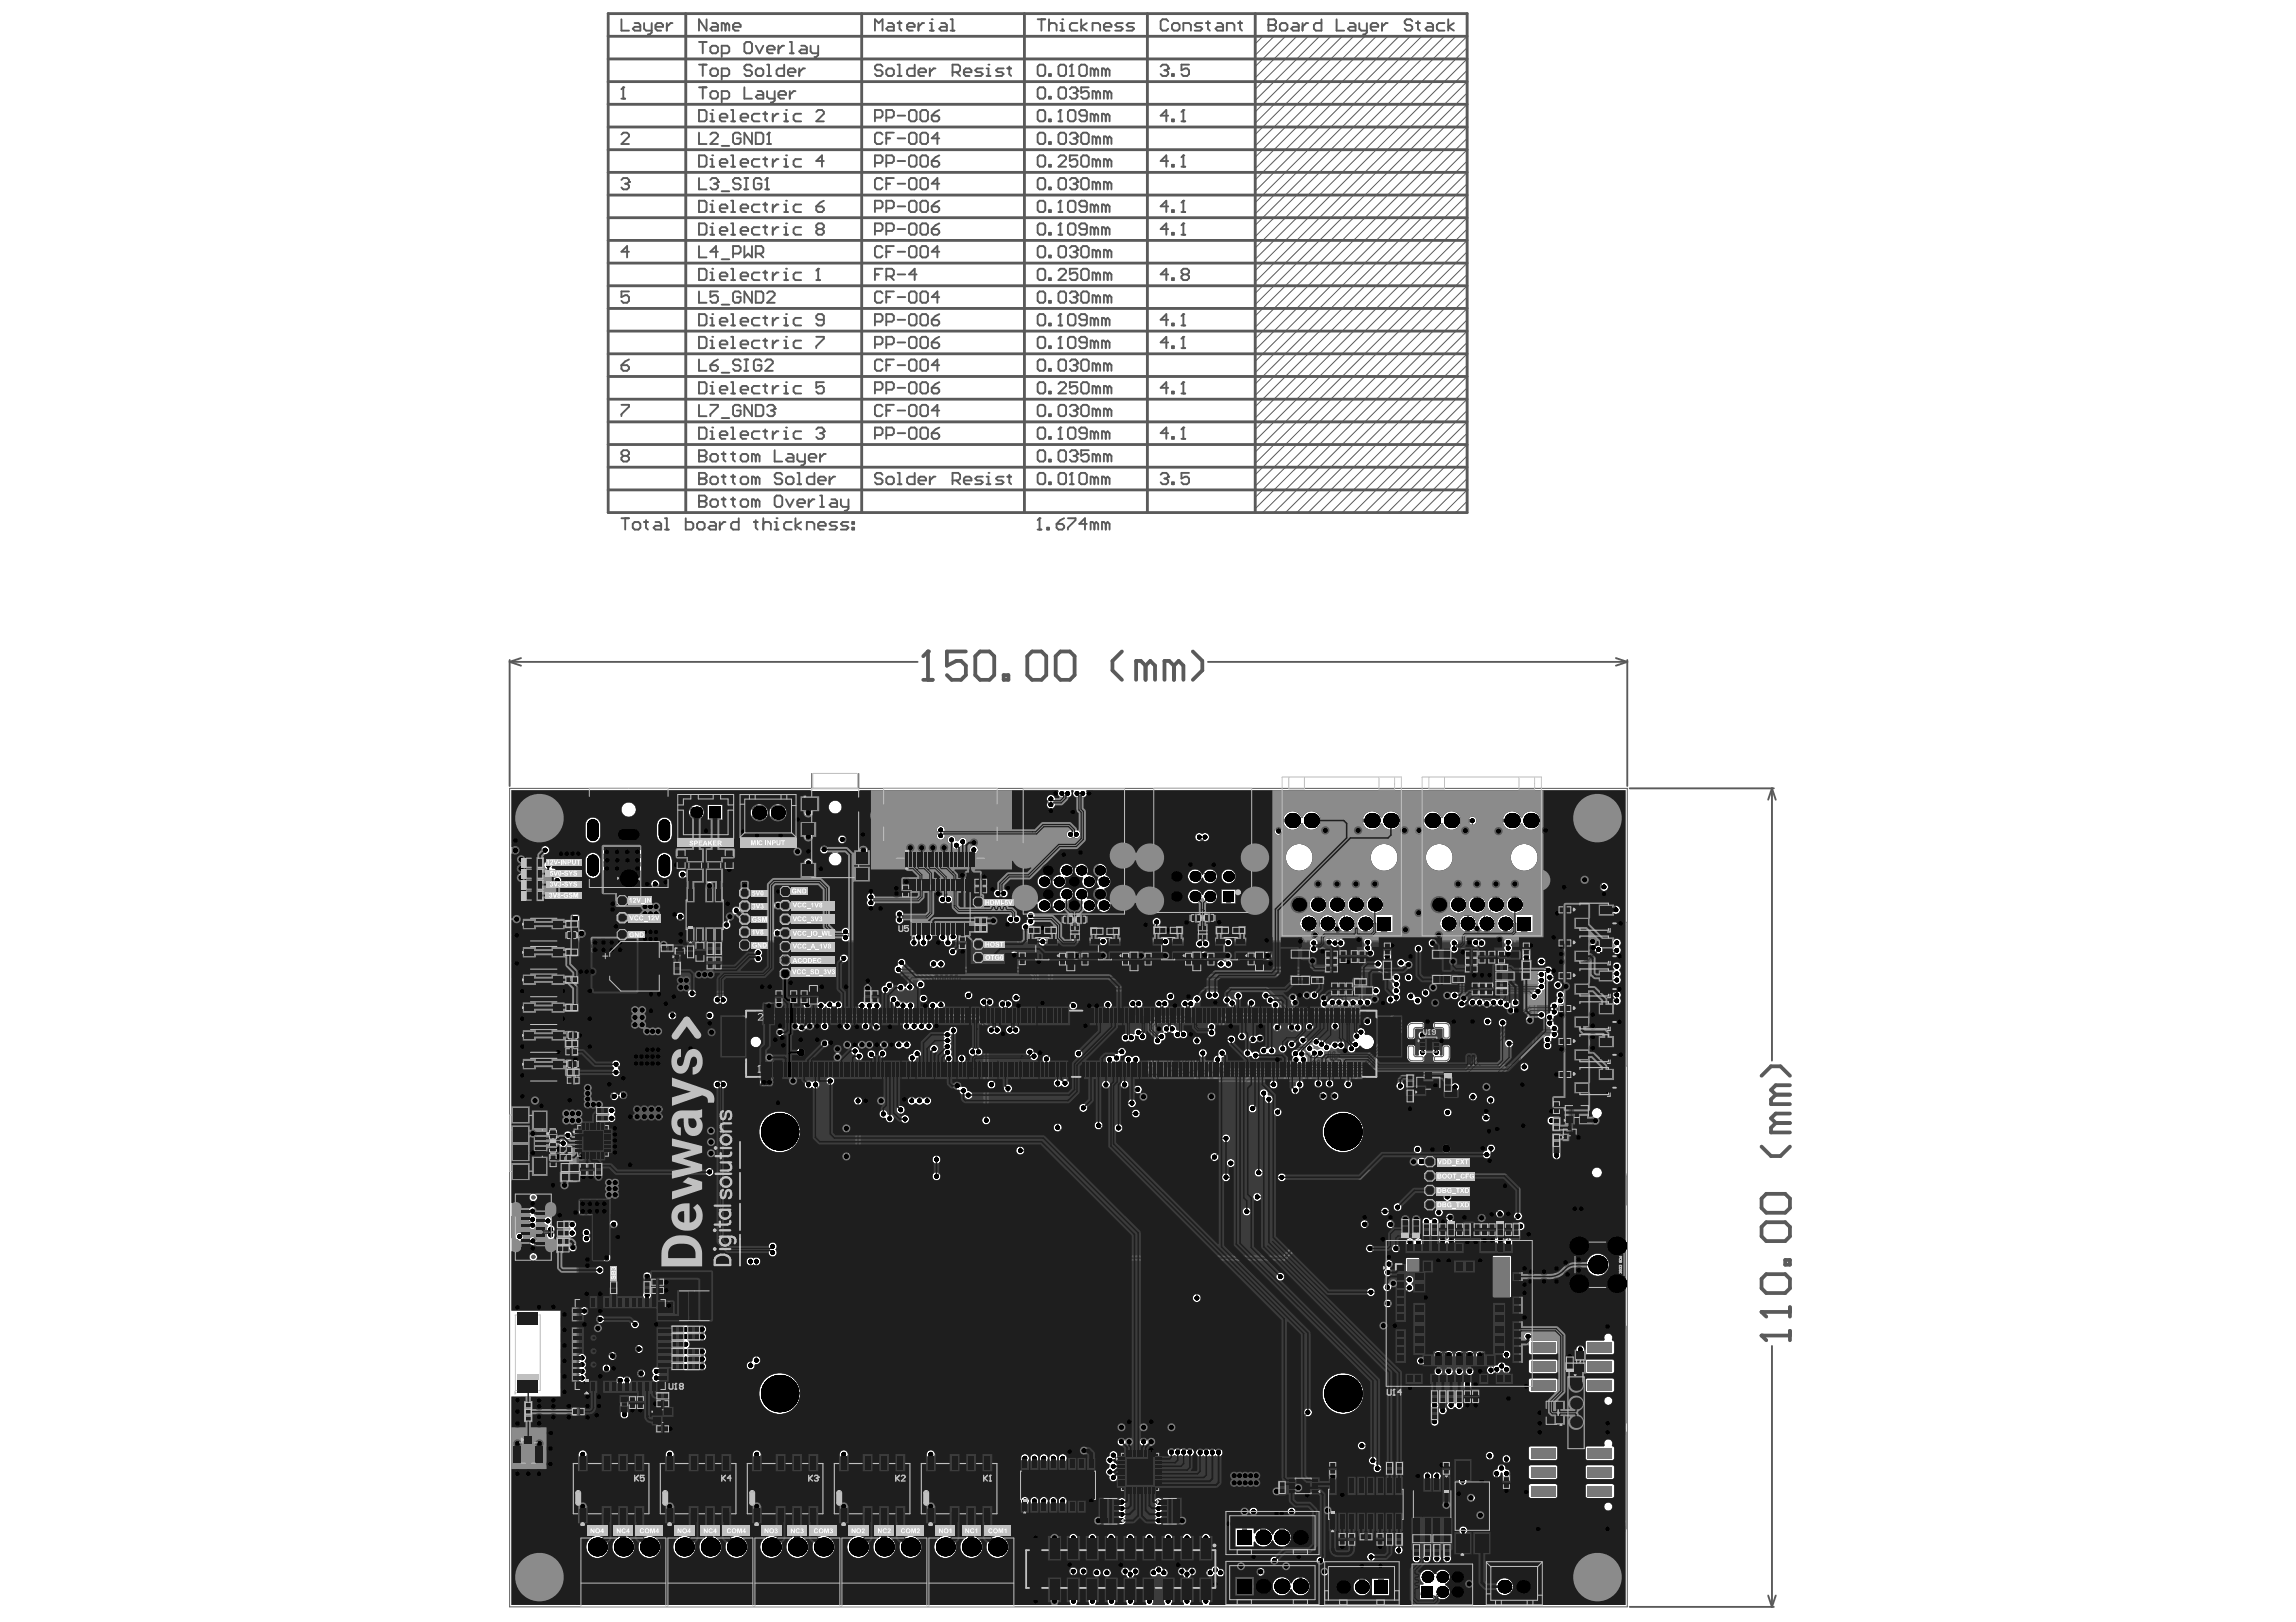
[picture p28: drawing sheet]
<svg xmlns="http://www.w3.org/2000/svg" width="297mm" height="210mm" viewBox="0 0 297 210" stroke-linecap="round" stroke-linejoin="round" font-family="sans-serif">
<g fill="none" stroke="#5a5a5a" stroke-width=".13">
<path d="M65.9 102h144.6v105.9h-144.6zM138.9 110.3h.1M173.6 110.4h.1M191.7 110.4h.1M182.2 132.9v1.2M182.2 135.6v1.2M182.4 134.3h.3M182.4 135.4h.3M182.7 137.3h1.3M182.7 132.4h1.3M182.9 133.2v1M182.9 135.5v1"/>
<path d="M183.2 136.7h.8M183.2 133h.8M184.1 132.6v.2M184.1 136.9v.2M185.6 132.6v.2M185.6 136.9v.2M185.7 137.3h1.3M185.7 132.4h1.3M185.7 136.7h.8M185.7 133h.8M186.8 133.2v1M186.8 135.5v1"/>
<path d="M186.9 134.3h.4M186.9 135.4h.4M187.5 132.9v1.2M187.5 135.6v1.2"/>
</g>
<g fill="none" stroke="#5a5a5a" stroke-width=".29">
<circle cx="69" cy="155" r=".14"/>
<circle cx="69" cy="162.7" r=".14"/>
</g>
<circle cx="160.1" cy="115.4" r=".19" fill="none" stroke="#5a5a5a" stroke-width=".39"/>
<g fill="#5a5a5a">
<path d="M187.8 135.6l.1-.1v.1a.23 .23 0 0 0 .1 .4 .23 .23 0 0 0 .3-.2l-.1-.3 .2 .1v.3l-.4 .2-.3-.2z"/>
<path d="M187.9 135.1h.5l-.1 .1a.15 .15 0 0 1 .1 .2 .15 .15 0 0 1-.2 0h-.3v-.1h.3a.11 .11 0 0 0 .1 0 .11 .11 0 0 0-.1-.1h-.3z"/>
<path d="M187.7 134.9l.7-.1-.1 .1-.3 .1z"/>
<path d="M187.9 133.9h.5v.1a.15 .15 0 0 1 0 .2 .15 .15 0 0 1-.2 0h-.3h.3a.11 .11 0 0 0 .1-.2 .11 .11 0 0 0-.1-.1h-.3z"/>
<path d="M187.7 133.6h.7l-.1 .1h-.3v.1z"/>
<path d="M181.3 135.6l.1-.1 .1 .1a.22 .22 0 0 0 0 .4 .22 .22 0 0 0 .3-.2l-.1-.3 .2 .1v.3l-.1 .1-.3 .1-.2-.2z"/>
<path d="M181.5 135.1h.4h-.1l.1 .1v.2h-.4v-.1h.2a.12 .12 0 0 0 .2-.1 .12 .12 0 0 0-.2-.1h-.2z"/>
<path d="M181.3 134.8h.2h.3l.1-.1v.2h-.4v.1z"/>
<path d="M181.5 133.8h.4v.2a.15 .15 0 0 1 0 .1 .15 .15 0 0 1-.2 .1h-.2v-.1h.3a.12 .12 0 0 0 0-.1 .12 .12 0 0 0-.1-.1h-.2z"/>
<path d="M181.3 133.6l.6-.1v.2h-.4v.1z"/>
<path d="M183.6 137.6l.2-.1 .2 .1 .1 .1-.3-.1h-.1l-.1 .3 .2 .2 .3-.2-.1 .2-.1 .1-.3-.1z"/>
<path d="M184.2 137.7h.1v.2a.12 .12 0 0 0 .1 .2 .12 .12 0 0 0 .1-.2v-.2h.1v.4h-.1a.16 .16 0 0 1-.2 0 .16 .16 0 0 1-.1-.1z"/>
<path d="M184.7 137.6l.1-.1v.2h.1h-.1v.5l-.1-.1v-.4h-.1z"/>
<path d="M185.4 137.7h.1v.2a.11 .11 0 0 0 .1 .2 .11 .11 0 0 0 .1-.2v-.2h.1v.4h-.2a.14 .14 0 0 1-.1 0 .14 .14 0 0 1-.1-.1z"/>
<path d="M185.9 137.6l.1-.1v.2h.1h-.1l.1 .5-.2-.1v-.4z"/>
<path d="M183.6 131.7l.3-.1 .2 .1-.1 .1a.21 .21 0 0 0-.3-.1 .21 .21 0 0 0 0 .4 .21 .21 0 0 0 .3-.1h.1l-.1 .2h-.3l-.1-.2z"/>
<path d="M184.2 131.8h.1v.2a.11 .11 0 0 0 .1 .1 .11 .11 0 0 0 .1-.1v-.2h.1v.4l-.1-.1-.3 .1z"/>
<path d="M184.7 131.7l.1-.1v.2h.1h-.1l.1 .4h-.2v-.4h-.1z"/>
<path d="M185.4 131.8h.1v.2a.11 .11 0 0 0 .1 .1 .11 .11 0 0 0 .1-.1v-.2h.1v.4h-.1a.15 .15 0 0 1-.2 0 .15 .15 0 0 1-.1-.2z"/>
<path d="M185.9 131.7l.1-.1v.2h.1h-.1l.1 .4h-.2v-.4z"/>
<path d="M188 134.5a.16 .16 0 0 0 .3 0 .16 .16 0 0 0-.3 0zM187.9 134.5a.25 .25 0 0 1 .5 0 .25 .25 0 0 1-.5 0z"/>
<path d="M181.5 134.5a.16 .16 0 0 0 .3 0 .16 .16 0 0 0-.3 0zM181.4 134.5a.25 .25 0 0 1 .5 0 .25 .25 0 0 1-.5 0z"/>
<path d="M185 137.9a.15 .15 0 0 0 .3 0 .15 .15 0 0 0-.3 0zM184.9 137.9a.23 .23 0 0 1 .4 0 .23 .23 0 0 1-.4 0z"/>
<path d="M185 132a.16 .16 0 0 0 .3 0 .16 .16 0 0 0-.3 0zM184.9 132a.22 .22 0 0 1 .4 0 .22 .22 0 0 1-.4 0z"/>
</g>
<g fill="none" stroke="#5a5a5a" stroke-width=".13">
<path d="M163.4 4.7l-1 1M164.8 4.7l-2.4 2.4M166.3 4.7l-3.9 3.9M167.8 4.7l-5.4 5.4M169.2 4.7l-6.8 6.8M170.7 4.7l-8.3 8.3M172.2 4.7l-9.8 9.8M173.6 4.7l-11.2 11.2M175.1 4.7l-12.7 12.7M176.6 4.7l-14.2 14.2M178.1 4.7l-15.7 15.6M179.5 4.7l-17.1 17.1"/>
<path d="M181 4.7l-18.6 18.6M182.5 4.7l-20.1 20M183.9 4.7l-21.5 21.5M185.4 4.7l-23 23M186.9 4.7l-24.5 24.4M188.3 4.7l-25.9 25.9M189.8 4.7l-27.4 27.4M189.8 12l-27.4 27.4M189.8 15l-27.4 27.4M189.8 16.4l-27.4 27.4M189.8 17.9l-27.4 27.4M189.8 9.1l-27.4 27.4"/>
<path d="M189.8 13.5l-27.4 27.4M189.8 7.6l-27.4 27.4M189.8 10.6l-27.4 27.4M189.8 6.2l-27.4 27.3M189.8 19.4l-27.4 27.4M189.8 23.8l-27.4 27.4M189.8 34l-27.4 27.4M189.8 35.5l-27.4 27.4M189.8 38.4l-27.4 27.4M189.8 25.2l-27.4 27.4M189.8 20.8l-27.4 27.4M189.8 37l-27.4 27.4"/>
<path d="M189.8 22.3l-27.4 27.4M189.8 31.1l-27.4 27.4M189.8 28.2l-27.4 27.4M189.8 26.7l-27.4 27.4M189.8 39.9l-26.4 26.4M189.8 32.6l-27.4 27.4M189.8 29.6l-27.4 27.4M189.8 44.3l-22 22M189.8 54.6l-11.7 11.7M189.8 42.9l-23.5 23.4M189.8 41.4l-25 24.9M189.8 48.7l-17.6 17.6"/>
<path d="M189.8 47.3l-19.1 19M189.8 51.7l-14.7 14.6M189.8 45.8l-20.6 20.5M189.8 57.5l-8.8 8.8M189.8 56.1l-10.3 10.2M189.8 50.2l-16.2 16.1M189.8 53.1l-13.2 13.2M189.8 59l-7.3 7.3M189.8 63.4l-2.9 2.9M189.8 64.9l-1.5 1.4M189.8 60.5l-5.9 5.8M189.8 61.9l-4.4 4.4"/>
<path d="M182.2 136.8l.1 .2 .1 .2 .3 .1M182.2 134.1l.2 .2M182.4 135.4l-.2 .2M182.7 132.4l-.3 .1-.1 .2-.1 .2M182.7 135.4l.2 .1M182.9 134.2l-.2 .1M182.9 136.5v.1l.3 .1M183.2 133h-.2l-.1 .2M184 136.7l.1 .2M184 132.4l.1 .2M184.1 137.1l-.1 .2M184.1 132.8l-.1 .2"/>
<path d="M185.6 137.1l.1 .2M185.6 132.8l.1 .2M185.7 132.4l-.1 .2M185.7 136.7l-.1 .2M186.5 133h.1l.2 .2M186.8 136.5l-.1 .1-.2 .1M186.8 134.2l.1 .1M186.9 135.4l-.1 .1M187 132.4l.2 .1 .2 .2 .1 .2M187.3 135.4l.2 .2M187.5 134.1l-.2 .2M187.5 136.8l-.1 .2-.2 .2-.2 .1"/>
</g>
<g fill="none" stroke="#5a5a5a" stroke-width=".37">
<path d="M78.7 13.5h111.1M78.7 1.8h111.1v64.5h-111.1zM78.7 7.6h111.1M78.7 10.6h111.1M78.7 4.7h111.1M78.7 19.4h111.1M78.7 16.4h111.1M88.7 1.8v64.5M111.5 1.8v64.5M132.5 1.8v64.5M148.4 1.8v64.5M162.4 1.8v64.5"/>
<path d="M78.7 34h111.1M78.7 25.2h111.1M78.7 31.1h111.1M78.7 39.9h111.1M78.7 22.3h111.1M78.7 28.2h111.1M78.7 37h111.1M78.7 51.7h111.1M78.7 57.5h111.1M78.7 48.7h111.1M78.7 45.8h111.1M78.7 54.6h111.1"/>
<path d="M78.7 42.9h111.1M78.7 63.4h111.1M78.7 60.5h111.1"/>
</g>
<g fill="none" stroke="#5a5a5a" stroke-width=".24">
<path d="M80.4 17.4l.2-.2h.5l.3 .2v.3l-1 .9h1M80.4 2.5v1.5h1M80.4 12.8h.5M80.6 11.3h.1M80.6 11.3v1.5M80.6 11.3l-.2 .2M82.1 3h.5l.2 .2v.8h-.7l-.2-.3 .2-.2h.7M83.3 3v.7l.3 .3h.7M84.3 3v1.2l-.2 .3h-.3M84.8 3.5h1v-.3l-.3-.2h-.5l-.2 .2v.5l.2 .3h.5M86.3 3v1M87 3h-.2l-.5 .5"/>
<path d="M90.4 17.2v1.4h1M90.4 14.2h.8l.2 .3v1l-.2 .2h-.8zM90.4 8.4h1M90.4 11.3h1M90.4 5.4h1M90.9 5.4v1.5M90.9 8.4v1.4M90.9 11.3v1.5M91.4 2.5v1.5l-1-1.5v1.5M91.9 17.4l.2-.2h.5l.3 .2v.3l-1 .9h1M91.9 6.2l.2-.3h.5l.3 .3v.5l-.3 .2h-.5l-.2-.2zM91.9 9.1l.2-.2h.5l.3 .2v.5l-.3 .2h-.5l-.2-.2z"/>
<path d="M91.9 12l.2-.2h.5l.3 .2v.5l-.3 .3h-.5l-.2-.3zM91.9 14.7h.2v1M91.9 15.7h.5M92.1 14.2h.1M92.1 3h.5l.3 .2v.8h-.8l-.2-.3 .2-.2h.8M93.1 15.2h1v-.2l-.2-.3h-.5l-.3 .3v.5l.3 .2h.5M93.4 9.8h.7l.2-.2v-.5l-.2-.2h-.7v1.4M93.4 12.8h.7l.2-.3v-.5l-.2-.2h-.7v1.5M93.4 6.9h.7l.2-.2v-.5l-.2-.3h-.7v1.5M93.4 18.9h.9M93.9 3.2l-.3-.2h-.2v1M93.9 3.2l.2-.2 .2 .2v.8"/>
<path d="M93.9 3.2v.8M94.6 14.2h.2v1.5M94.6 15.7h.5M94.8 3.5h1v-.3l-.2-.2h-.5l-.3 .2v.5l.3 .3h.5M95.8 17.4l-.2-.2h-.5l-.3 .2v1l.3 .2h.5l.2-.2v-.5h-.5M95.8 15.2h1v-.2l-.3-.3h-.4l-.3 .3v.5l.3 .2h.4M96.3 5.7l.2-.3h.5l.3 .3v1l-.3 .2h-.5l-.2-.2zM96.3 11.3v1.5h1M97.3 8.6l-.3-.2h-.5l-.2 .2v.3l.2 .2h.5l.3 .2v.3l-.3 .2h-.5l-.2-.2M97.3 17.2v1.4l-1-1.4v1.4M97.8 17.2h.7l.3 .2v1l-.3 .2h-.7zM97.8 9.1l.2-.2h.5l.3 .2v.5l-.3 .2h-.5l-.2-.2z"/>
<path d="M97.8 5.9l.5 1 .5-1M98 11.8h.5l.3 .2v.8h-.8l-.2-.3 .2-.2h.8M98.3 14.7h-.8l-.2 .3v.5l.2 .2h.8M98.8 14.7h.4M99 14.5v1l.2 .2M99.2 18.6h.5M99.2 6.4h1v-.2l-.2-.3h-.5l-.3 .3v.5l.3 .2h.5M99.2 8.4h.3v1.4M99.2 9.8h.5M99.2 11.8v.7l.3 .3h.7M99.5 17.2h.1M99.5 17.2l-.3 .2"/>
<path d="M99.5 17.2v1.4M100 14.7v1M100.2 11.8v1.2l-.2 .3h-.3M100.7 12.3h1v-.3l-.3-.2h-.4l-.3 .2v.5l.3 .3h.4M100.7 14.7h-.2l-.5 .5M100.7 5.9v1M101.4 8.4v1.4h-.7l-.2-.2v-.5l.2-.2h.7M101.4 14.7h.3v1M101.4 15.7h.5M101.4 5.9h-.2l-.5 .5M101.7 14.2h.1M101.9 9.3h1v-.2l-.2-.2h-.5l-.3 .2v.5l.3 .2h.5"/>
<path d="M102.2 5.4h.2v1.5M102.2 6.9h.5M102.2 11.8v1M102.9 11.8h-.2l-.5 .5M103.4 8.9v.9M103.6 5.9h.5l.3 .3v.7h-.8l-.2-.2 .2-.3h.8M103.6 14.7h-.7l-.2 .3v.5l.2 .2h.7M104.1 8.9h-.2l-.5 .4M104.9 5.9v.8l.2 .2h.8M105.6 14.5l.3-.3h.4l.3 .3v.2l-1 1h1M105.9 5.9v1.2l-.3 .3h-.2M113.2 4v-1.5l.5 .5 .5-.5v1.5"/>
<path d="M113.2 15.2h.7l.3-.2v-.5l-.3-.3h-.7v1.5M114.2 8.6l-.3-.2h-.5l-.2 .2v.3l.2 .2h.5l.3 .2v.3l-.3 .2h-.5l-.2-.2M114.2 17.4l-.3-.2h-.5l-.2 .2v1l.2 .2h.5l.3-.2M114.7 9.1l.2-.2h.5l.2 .2v.5l-.2 .2h-.5l-.2-.2zM114.7 15.2h.7l.2-.2v-.5l-.2-.3h-.7v1.5M114.7 17.9h.5M114.9 3h.5l.2 .2v.8h-.7l-.2-.3 .2-.2h.7M115.6 17.2h-.9v1.4M116.1 17.9h1M116.1 8.4h.3v1.4M116.1 9.8h.5M116.1 15h1"/>
<path d="M116.1 3h.5M116.4 2.7v1l.2 .3M117.4 3.5h.9v-.3l-.2-.2h-.5l-.2 .2v.5l.2 .3h.5M117.6 14.5l.2-.3h.5l.3 .3v1l-.3 .2h-.5l-.2-.2zM117.6 17.4l.2-.2h.5l.3 .2v1l-.3 .2h-.5l-.2-.2zM118.3 8.4v1.4h-.7l-.2-.2v-.5l.2-.2h.7M118.8 9.3h1v-.2l-.2-.2h-.5l-.3 .2v.5l.3 .2h.5M118.8 3v1M119.1 14.5l.2-.3h.5l.2 .3v1l-.2 .2h-.5l-.2-.2zM119.1 17.4l.2-.2h.5l.2 .2v1l-.2 .2h-.5l-.2-.2zM119.6 3h-.3l-.5 .5M120.3 3h.2v1"/>
<path d="M120.3 4h.5M120.3 8.9v.9M120.5 2.5h.1M120.5 15h.8l.2 .2v.3l-.2 .2h-.5l-.3-.2zM121 8.9h-.2l-.5 .4M121.5 17.9h-1l.8-.7v1.4M121.5 14.2l-.5 .3-.5 .5M121.8 3h.5l.2 .2v.8h-.7l-.3-.3 .3-.2h.7M123 2.5h.2v1.5M123 4h.5M123.2 9.3h.8l.2-.2v-.5l-.2-.2h-.8v1.4M123.7 9.3l.5 .5"/>
<path d="M124.7 9.3h1v-.2l-.3-.2h-.5l-.2 .2v.5l.2 .2h.5M127.1 8.9h-.7l-.2 .2 .2 .2h.5l.2 .3-.2 .2h-.7M127.6 9.8h.5M127.6 8.9h.3v.9M127.9 8.4h.1M129.8 8.9h-.7l-.2 .2 .2 .2h.5l.2 .3-.2 .2h-.7M130.3 8.9h.5M130.6 8.6v1l.2 .2M134.2 14.5l.3-.3h.5l.2 .3v1l-.2 .2h-.5l-.3-.2zM134.2 17.4l.3-.2h.5l.2 .2v1l-.2 .2h-.5l-.3-.2zM134.2 8.6l.3-.2h.5l.2 .2v1l-.2 .2h-.5l-.3-.2zM134.2 11.5l.3-.2h.5l.2 .2v1l-.2 .3h-.5l-.3-.3z"/>
<path d="M134.2 2.5h1M134.7 2.5v1.5M135.7 18.4h.3v.2h-.3zM135.7 2.5v1.5M135.7 9.6h.3v.2h-.3zM135.7 12.5h.3v.3h-.3zM135.7 15.5h.3v.2h-.3zM135.7 3.2l.3-.2h.4l.3 .2v.8M136.9 17.4l.3-.2h.5l.2 .2v1l-.2 .2h-.5l-.3-.2zM136.9 8.6l.3-.2h.5l.2 .2v1l-.2 .2h-.5l-.3-.2zM136.9 11.5l.3-.2h.5l.2 .2v1l-.2 .3h-.5l-.3-.3zM136.9 15.7h.5"/>
<path d="M137.2 14.2h.1M137.2 3h.2v1M137.2 4h.5M137.2 14.2v1.5M137.2 14.2l-.3 .3M137.4 2.5h.1M138.2 14.5l.2-.3h.5l.2 .3v1l-.2 .2h-.5l-.2-.2zM138.4 17.4l.3-.2h.4l.3 .2v.3M138.4 11.5l.3-.2h.4l.3 .2v.3M138.4 9.8h.5M138.7 8.4h.1M138.7 8.4v1.4"/>
<path d="M138.7 8.4l-.3 .2M138.9 17.9h.2M138.9 12h.2M139.1 17.9l.3 .2v.3l-.3 .2h-.4l-.3-.2M139.1 12l.3 .3v.2l-.3 .3h-.4l-.3-.3M139.4 17.7h.1M139.4 11.8h.1M139.4 17.7l-.3 .2M139.4 3h-.7l-.3 .2v.5l.3 .3h.7M139.4 11.8l-.3 .2M139.6 8.6l.3-.2h.5l.2 .2v1l-.2 .2h-.5l-.3-.2zM139.9 17.4l.2-.2h.5l.3 .2v1l-.3 .2h-.5l-.2-.2z"/>
<path d="M139.9 2.5v1.5M140.6 15h-.7l-.3-.3v-.2l.3-.3h.5l.2 .3v1l-.2 .2h-.5l-.3-.2M140.6 3l-.7 .5 .7 .5M140.9 11.3h-1v.7l.5-.2h.2l.3 .2v.5l-.3 .3h-.5l-.2-.3M141.3 4v-1h.8l.2 .2v.8M141.6 9.1l-.3-.2h-.2v.9M141.6 9.1l.2-.2 .3 .2v.7M141.6 15l-.3-.3h-.2v1M141.6 9.1v.7M141.6 15v.7M141.6 15l.2-.3 .3 .3v.7M141.8 12l-.2-.2h-.3v1"/>
<path d="M141.8 17.9l-.2-.2h-.3v.9M141.8 12v.8M141.8 17.9v.7M141.8 17.9l.3-.2 .2 .2v.7M141.8 12l.3-.2 .2 .2v.8M142.8 3.5h1v-.3l-.3-.2h-.4l-.3 .2v.5l.3 .3h.4M143.1 9.1l-.3-.2h-.2v.9M143.1 15l-.3-.3h-.2v1M143.1 9.1v.7M143.1 15v.7M143.1 15l.2-.3 .2 .3v.7M143.1 9.1l.2-.2 .2 .2v.7"/>
<path d="M143.3 17.9l-.2-.2h-.3v.9M143.3 12l-.2-.2h-.3v1M143.3 12v.8M143.3 17.9v.7M143.3 17.9l.2-.2 .3 .2v.7M143.3 12l.2-.2 .3 .2v.8M145.3 3h-.8l-.2 .2 .2 .3h.5l.3 .2-.3 .3h-.7M146.7 3h-.7l-.3 .2 .3 .3h.5l.2 .2-.2 .3h-.8M150.2 8.6l.2-.2h.5l.2 .2v.3M150.6 9.1h.3M150.9 9.1l.2 .2v.3l-.2 .2h-.5l-.2-.2M151.1 8.9h.1"/>
<path d="M151.1 15h-.9l.7-.8v1.5M151.1 8.9l-.2 .2M151.1 2.7l-.2-.2h-.5l-.2 .2v1l.2 .3h.5l.2-.3M151.6 3.2l.3-.2h.5l.2 .2v.5l-.2 .3h-.5l-.3-.3zM151.6 9.6h.3v.2h-.3zM151.6 15.5h.3v.2h-.3zM152.8 15.7h.5M153.1 14.2h.1M153.1 4v-1h.7l.3 .2v.8M153.1 14.2v1.5M153.1 14.2l-.3 .3M153.8 8.4h-1v.7l.5-.2h.3l.2 .2v.5l-.2 .2h-.5l-.3-.2"/>
<path d="M155.5 3h-.7l-.2 .2 .2 .3h.5l.2 .2-.2 .3h-.7M156 3h.5M156.3 2.7v1l.2 .3M157.5 3h.5l.2 .2v.8h-.7l-.2-.3 .2-.2h.7M158.7 4v-1h.8l.2 .2v.8M160.2 3h.5M160.4 2.7v1l.3 .3M164.1 3.2h.1M164.1 2.5h.7l.3 .2v.3l-.3 .2 .3 .3v.2l-.3 .3h-.7zM164.1 3.2h.7M165.6 3.2l.2-.2h.5l.3 .2v.5l-.3 .3h-.5l-.2-.3zM167.3 3h.5l.2 .2v.8h-.7l-.3-.3 .3-.2h.7"/>
<path d="M168.5 3v1M169.2 3h-.2l-.5 .5M171 2.5v1.5h-.8l-.2-.3v-.5l.2-.2h.8M172.9 2.5v1.5h1M174.6 3h.5l.3 .2v.8h-.8l-.2-.3 .2-.2h.8M175.9 3v.7l.2 .3h.7M176.8 3v1.2l-.2 .3h-.3M177.3 3.5h1v-.3l-.2-.2h-.5l-.3 .2v.5l.3 .3h.5M178.8 3v1M179.5 3h-.2l-.5 .5M182.7 2.7l-.2-.2h-.5l-.3 .2v.3l.3 .2h.5l.2 .3v.2l-.2 .3h-.5l-.3-.3M183.2 3h.5"/>
<path d="M183.4 2.7v1l.3 .3M184.7 3h.5l.2 .2v.8h-.7l-.3-.3 .3-.2h.7M186.9 3h-.8l-.2 .2v.5l.2 .3h.8M187.4 2.5v1.5M188.1 3l-.7 .5 .7 .5M80.4 23.3l.2-.3h.5l.3 .3v.2M80.9 23.8h.2M81.1 23.8l.3 .2v.3l-.3 .2h-.5l-.2-.2M81.4 23.5h.1M81.4 37.7h-1v.7l.5-.2h.2l.3 .2v.5l-.3 .3h-.5l-.2-.3M81.4 32.6h-1l.7-.8v1.5M81.4 23.5l-.3 .3"/>
<path d="M90.4 26h.8l.2 .2v1l-.2 .2h-.8zM90.4 20.1h.8l.2 .2v1l-.2 .3h-.8zM90.4 23v1.5h1M90.4 28.9h.8l.2 .3v.9l-.2 .3h-.8zM90.4 31.8v1.5h1M90.4 34.8h.8l.2 .2v1l-.2 .2h-.8zM90.4 37.7v1.5h1M91.9 27.4h.5M91.9 21.6h.5M91.9 23.3l.2-.3h.5l.3 .3v.2M91.9 36.2h.5M91.9 20.6h.2v1"/>
<path d="M91.9 26.5h.2v.9M91.9 29.4h.2v1M91.9 35.3h.2v.9M91.9 30.4h.5M92.1 34.8h.1M92.1 26h.1M92.1 20.1h.1M92.1 28.9h.1M92.4 23.8h.2M92.6 23.8l.3 .2v.3l-.3 .2h-.5l-.2-.2M92.9 23.5h.1M92.9 37.7h-1v.7l.5-.2h.2l.3 .2v.5l-.3 .3h-.5l-.2-.3"/>
<path d="M92.9 32.6h-1l.7-.8v1.5M92.9 23.5l-.3 .3M93.1 27h1v-.3l-.2-.2h-.5l-.3 .2v.5l.3 .2h.5M93.1 21.1h1v-.3l-.2-.2h-.5l-.3 .2v.5l.3 .3h.5M93.1 29.9h1v-.3l-.2-.2h-.5l-.3 .2v.5l.3 .3h.5M93.1 35.8h1v-.3l-.2-.2h-.5l-.3 .2v.5l.3 .2h.5M93.4 39.4h.9M93.4 24.8h.9M93.4 33.6h.9M94.6 26h.2v1.4M94.6 27.4h.5M94.6 20.1h.2v1.5"/>
<path d="M94.6 21.6h.5M94.6 28.9h.2v1.5M94.6 34.8h.2v1.4M94.6 36.2h.5M94.6 30.4h.5M94.8 32.8h.8l.2-.2v-.5l-.2-.3h-.8v1.5M95.8 27h1v-.3l-.3-.2h-.4l-.3 .2v.5l.3 .2h.4M95.8 21.1h1v-.3l-.3-.2h-.4l-.3 .2v.5l.3 .3h.4M95.8 23.3l-.2-.3h-.5l-.3 .3v.2l.3 .3h.5l.2 .2v.3l-.2 .2h-.5l-.3-.2M95.8 38l-.2-.3h-.5l-.3 .3v.9l.3 .3h.5l.2-.3v-.5h-.5M95.8 29.9h1v-.3l-.3-.2h-.4l-.3 .2v.5l.3 .3h.4M95.8 35.8h1v-.3l-.3-.2h-.4l-.3 .2v.5l.3 .2h.4"/>
<path d="M96.3 31.8v1.5l.5-.5 .5 .5v-1.5M96.3 23h.5M96.3 24.5h.5M96.5 23v1.5M97.3 37.7v1.5l-1-1.5v1.5M97.8 32.8h.7l.3-.2v-.5l-.3-.3h-.7v1.5M97.8 37.7h.7l.3 .3v.9l-.3 .3h-.7zM98.3 26.5h-.8l-.2 .2v.5l.2 .2h.8M98.3 20.6h-.8l-.2 .2v.5l.2 .3h.8M98.3 29.4h-.8l-.2 .2v.5l.2 .3h.8M98.3 35.3h-.8l-.2 .2v.5l.2 .2h.8M98.3 32.8l.5 .5"/>
<path d="M98.5 23.3l-.2-.3h-.5l-.3 .3v1l.3 .2h.5l.2-.2v-.5h-.5M98.8 35.3h.4M98.8 26.5h.4M98.8 20.6h.4M98.8 29.4h.4M99 20.3v1l.2 .3M99 26.2v1l.2 .2M99 29.2v.9l.2 .3M99 35v1l.2 .2M99 24.5h.5M99.2 23h.1M99.2 38l.3-.3h.5l.2 .3v.2l-1 1h1"/>
<path d="M99.2 23v1.5M99.2 23l-.2 .3M100 20.6v1M100 26.5v.9M100 29.4v1M100 35.3v.9M100.7 35.3h-.2l-.5 .5M100.7 26.5h-.2l-.5 .5M100.7 20.6h-.2l-.5 .5M100.7 29.4h-.2l-.5 .5M101.4 27.4h.5M101.4 21.6h.5"/>
<path d="M101.4 36.2h.5M101.4 35.3h.3v.9M101.4 20.6h.3v1M101.4 26.5h.3v.9M101.4 29.4h.3v1M101.4 30.4h.5M101.7 34.8h.1M101.7 26h.1M101.7 20.1h.1M101.7 28.9h.1M103.6 26.5h-.7l-.2 .2v.5l.2 .2h.7M103.6 20.6h-.7l-.2 .2v.5l.2 .3h.7"/>
<path d="M103.6 35.3h-.7l-.2 .2v.5l.2 .2h.7M103.6 29.4h-.7l-.2 .2v.5l.2 .3h.7M105.6 26.7h.7l.3 .3v.2l-.3 .2h-.4l-.3-.2zM105.6 36.2h.5M105.9 34.8h.1M105.9 34.8v1.4M105.9 34.8l-.3 .2M105.9 29.6l-.3 .3v.2l.3 .3h.4l.3-.3v-.2l-.3-.3M105.9 29.6l-.3-.2v-.2l.3-.3h.4l.3 .3v.2l-.3 .2M105.9 29.6h.4M106.6 20.8h-1l.7-.7v1.5M106.6 26l-.5 .2-.5 .5"/>
<path d="M113.2 21.1h.7l.3-.3v-.5l-.3-.2h-.7v1.5M113.2 27h.7l.3-.3v-.5l-.3-.2h-.7v1.4M113.2 29.9h.7l.3-.3v-.4l-.3-.3h-.7v1.5M113.2 35.5h.5M114.2 23.3l-.3-.3h-.5l-.2 .3v1l.2 .2h.5l.3-.2M114.2 32.1l-.3-.3h-.5l-.2 .3v1l.2 .2h.5l.3-.2M114.2 34.8h-1v1.4M114.2 38l-.3-.3h-.5l-.2 .3v.9l.2 .3h.5l.3-.3M114.7 27h.7l.2-.3v-.5l-.2-.2h-.7v1.4M114.7 21.1h.7l.2-.3v-.5l-.2-.2h-.7v1.5M114.7 29.9h.7l.2-.3v-.4l-.2-.3h-.7v1.5M114.7 35.8h.7l.2-.3v-.5l-.2-.2h-.7v1.4"/>
<path d="M114.7 32.6h.5M114.7 23.8h.5M114.7 38.4h.5M115.2 35.8l.4 .4M115.6 23h-.9v1.5M115.6 31.8h-.9v1.5M115.6 37.7h-.9v1.5M116.1 26.7h1M116.1 20.8h1M116.1 32.6h1M116.1 23.8h1M116.1 29.6h1"/>
<path d="M116.1 38.4h1M116.1 35.5h1M117.6 26.2l.2-.2h.5l.3 .2v1l-.3 .2h-.5l-.2-.2zM117.6 29.2l.2-.3h.5l.3 .3v.9l-.3 .3h-.5l-.2-.3zM117.6 20.3l.2-.2h.5l.3 .2v1l-.3 .3h-.5l-.2-.3zM117.6 23.3l.2-.3h.5l.3 .3v1l-.3 .2h-.5l-.2-.2zM117.6 32.1l.2-.3h.5l.3 .3v1l-.3 .2h-.5l-.2-.2zM117.6 38l.2-.3h.5l.3 .3v.9l-.3 .3h-.5l-.2-.3zM118.6 35.5h-1l.7-.7v1.4M119.1 26.2l.2-.2h.5l.2 .2v1l-.2 .2h-.5l-.2-.2zM119.1 23.3l.2-.3h.5l.2 .3v1l-.2 .2h-.5l-.2-.2zM119.1 20.3l.2-.2h.5l.2 .2v1l-.2 .3h-.5l-.2-.3z"/>
<path d="M119.1 29.2l.2-.3h.5l.2 .3v.9l-.2 .3h-.5l-.2-.3zM119.1 32.1l.2-.3h.5l.2 .3v1l-.2 .2h-.5l-.2-.2zM119.1 38l.2-.3h.5l.2 .3v.9l-.2 .3h-.5l-.2-.3zM120.5 26.7h.8l.2 .3v.2l-.2 .2h-.5l-.3-.2zM120.5 29.6h.8l.2 .3v.2l-.2 .3h-.5l-.3-.3zM120.5 20.8h.8l.2 .3v.2l-.2 .3h-.5l-.3-.3zM121.5 26l-.5 .2-.5 .5M121.5 20.1l-.5 .2-.5 .5M121.5 32.6h-1l.8-.8v1.5M121.5 23.8h-1l.8-.8v1.5M121.5 38.4h-1l.8-.7v1.5M121.5 28.9l-.5 .3-.5 .4"/>
<path d="M134.2 26.2l.3-.2h.5l.2 .2v1l-.2 .2h-.5l-.3-.2zM134.2 20.3l.3-.2h.5l.2 .2v1l-.2 .3h-.5l-.3-.3zM134.2 35l.3-.2h.5l.2 .2v1l-.2 .2h-.5l-.3-.2zM134.2 23.3l.3-.3h.5l.2 .3v1l-.2 .2h-.5l-.3-.2zM134.2 29.2l.3-.3h.5l.2 .3v.9l-.2 .3h-.5l-.3-.3zM134.2 32.1l.3-.3h.5l.2 .3v1l-.2 .2h-.5l-.3-.2zM134.2 38l.3-.3h.5l.2 .3v.9l-.2 .3h-.5l-.3-.3zM135.7 27.2h.3v.2h-.3zM135.7 21.3h.3v.3h-.3zM135.7 24.3h.3v.2h-.3zM135.7 30.1h.3v.3h-.3zM135.7 33.1h.3v.2h-.3z"/>
<path d="M135.7 36h.3v.2h-.3zM135.7 38.9h.3v.3h-.3zM136.9 27.4h.5M136.9 20.3l.3-.2h.5l.2 .2v.3l-1 1h1M136.9 23.3l.3-.3h.5l.2 .3v1l-.2 .2h-.5l-.3-.2zM136.9 32.1l.3-.3h.5l.2 .3v1l-.2 .2h-.5l-.3-.2zM136.9 35l.3-.2h.5l.2 .2v.3l-1 .9h1M136.9 38l.3-.3h.5l.2 .3v.9l-.2 .3h-.5l-.3-.3zM136.9 30.4h.5M137.2 26h.1M137.2 28.9h.1M137.2 26v1.4"/>
<path d="M137.2 28.9v1.5M137.2 26l-.3 .2M137.2 28.9l-.3 .3M138.2 26.2l.2-.2h.5l.2 .2v1l-.2 .2h-.5l-.2-.2zM138.2 29.2l.2-.3h.5l.2 .3v.9l-.2 .3h-.5l-.2-.3zM138.4 23.3l.3-.3h.4l.3 .3v.2M138.4 32.1l.3-.3h.4l.3 .3v.2M138.4 38l.3-.3h.4l.3 .3v.2M138.9 32.6h.2M138.9 23.8h.2M138.9 38.4h.2M139.1 23.8l.3 .2v.3l-.3 .2h-.4l-.3-.2"/>
<path d="M139.1 32.6l.3 .2v.3l-.3 .2h-.4l-.3-.2M139.1 38.4l.3 .3v.2l-.3 .3h-.4l-.3-.3M139.4 32.3h.1M139.4 38.2h.1M139.4 23.5h.1M139.4 20.1h-1v.7l.5-.2h.2l.3 .2v.5l-.3 .3h-.4l-.3-.3M139.4 34.8h-1v.7l.5-.2h.2l.3 .2v.5l-.3 .2h-.4l-.3-.2M139.4 32.3l-.3 .3M139.4 23.5l-.3 .3M139.4 38.2l-.3 .2M139.9 20.3l.2-.2h.5l.3 .2v1l-.3 .3h-.5l-.2-.3zM139.9 23.3l.2-.3h.5l.3 .3v1l-.3 .2h-.5l-.2-.2z"/>
<path d="M139.9 32.1l.2-.3h.5l.3 .3v1l-.3 .2h-.5l-.2-.2zM139.9 35l.2-.2h.5l.3 .2v1l-.3 .2h-.5l-.2-.2zM139.9 38l.2-.3h.5l.3 .3v.9l-.3 .3h-.5l-.2-.3zM140.6 26.7h-.7l-.3-.2v-.3l.3-.2h.5l.2 .2v1l-.2 .2h-.5l-.3-.2M140.6 29.6h-.7l-.3-.2v-.2l.3-.3h.5l.2 .3v.9l-.2 .3h-.5l-.3-.3M141.6 26.7l-.3-.2h-.2v.9M141.6 26.7l.2-.2 .3 .2v.7M141.6 29.6l-.3-.2h-.2v1M141.6 26.7v.7M141.6 29.6v.8M141.6 29.6l.2-.2 .3 .2v.8M141.8 23.8l.3-.3 .2 .3v.7"/>
<path d="M141.8 20.8l.3-.2 .2 .2v.8M141.8 20.8l-.2-.2h-.3v1M141.8 23.8l-.2-.3h-.3v1M141.8 32.6l-.2-.3h-.3v1M141.8 35.5l-.2-.2h-.3v.9M141.8 38.4l-.2-.2h-.3v1M141.8 20.8v.8M141.8 23.8v.7M141.8 32.6v.7M141.8 35.5v.7M141.8 38.4v.8M141.8 32.6l.3-.3 .2 .3v.7"/>
<path d="M141.8 35.5l.3-.2 .2 .2v.7M141.8 38.4l.3-.2 .2 .2v.8M143.1 26.7l-.3-.2h-.2v.9M143.1 29.6l-.3-.2h-.2v1M143.1 26.7v.7M143.1 29.6v.8M143.1 26.7l.2-.2 .2 .2v.7M143.1 29.6l.2-.2 .2 .2v.8M143.3 23.8l.2-.3 .3 .3v.7M143.3 20.8l-.2-.2h-.3v1M143.3 23.8l-.2-.3h-.3v1M143.3 32.6l-.2-.3h-.3v1"/>
<path d="M143.3 35.5l-.2-.2h-.3v.9M143.3 38.4l-.2-.2h-.3v1M143.3 20.8v.8M143.3 23.8v.7M143.3 32.6v.7M143.3 35.5v.7M143.3 38.4v.8M143.3 20.8l.2-.2 .3 .2v.8M143.3 32.6l.2-.3 .3 .3v.7M143.3 35.5l.2-.2 .3 .2v.7M143.3 38.4l.2-.2 .3 .2v.8M151.1 26.7h-.9l.7-.7v1.4"/>
<path d="M151.1 20.8h-.9l.7-.7v1.5M151.1 29.6h-.9l.7-.7v1.5M151.1 35.5h-.9l.7-.7v1.4M151.6 27.2h.3v.2h-.3zM151.6 21.3h.3v.3h-.3zM151.6 30.1h.3v.3h-.3zM151.6 36h.3v.2h-.3zM152.8 27.4h.5M152.8 21.6h.5M152.8 30.4h.5M153.1 26h.1M153.1 28.9h.1"/>
<path d="M153.1 20.1h.1M153.1 20.1v1.5M153.1 26v1.4M153.1 28.9v1.5M153.1 26l-.3 .2M153.1 35.5l-.3-.2v-.3l.3-.2h.5l.2 .2v.3l-.2 .2M153.1 35.5l-.3 .3v.2l.3 .2h.5l.2-.2v-.2l-.2-.3M153.1 20.1l-.3 .2M153.1 28.9l-.3 .3M153.1 35.5h.5M80.4 52.4h1v.2l-1 1v.3M80.4 47.3h.7l.3 .2v.2l-.3 .3h-.5l-.2-.3z"/>
<path d="M80.6 59l-.2 .2v.3l.2 .2h.5l.3-.2v-.3l-.3-.2M80.6 59l-.2-.3v-.2l.2-.2h.5l.3 .2v.2l-.3 .3M80.6 59h.5M81.4 46.5l-.5 .3-.5 .5M90.4 59h.1M90.4 40.7h.8l.2 .2v1l-.2 .2h-.8zM90.4 43.6h.8l.2 .2v1l-.2 .3h-.8zM90.4 46.5v1.5h1M90.4 49.5h.8l.2 .2v1l-.2 .2h-.8zM90.4 52.4v1.5h1M90.4 55.3h.8l.2 .3v.9l-.2 .3h-.8zM90.4 58.3h.8l.2 .2v.2l-.2 .3 .2 .2v.3l-.2 .2h-.8z"/>
<path d="M90.4 59h.8M91.9 47.3h.7l.3 .2v.2l-.3 .3h-.5l-.2-.3zM91.9 52.4h1v.2l-1 1v.3M91.9 59l.2-.3h.5l.3 .3v.5l-.3 .2h-.5l-.2-.2zM91.9 41.1h.2v1M91.9 44.1h.2v1M91.9 49.9h.2v1M91.9 55.8h.2v1M91.9 50.9h.5M91.9 45.1h.5M91.9 56.8h.5M91.9 42.1h.5"/>
<path d="M92.1 49.5h.1M92.1 43.6h.1M92.1 40.7h.1M92.1 55.3h.1M92.9 46.5l-.5 .3-.5 .5M93.1 41.6h1v-.2l-.2-.3h-.5l-.3 .3v.5l.3 .2h.5M93.1 44.6h1v-.3l-.2-.2h-.5l-.3 .2v.5l.3 .3h.5M93.1 50.4h1v-.2l-.2-.3h-.5l-.3 .3v.5l.3 .2h.5M93.1 56.3h1v-.2l-.2-.3h-.5l-.3 .3v.4l.3 .3h.5M93.4 48.2h.9M93.4 54.1h.9M93.4 58.7h.5"/>
<path d="M93.6 58.5v1l.3 .2M94.6 40.7h.2v1.4M94.6 43.6h.2v1.5M94.6 49.5h.2v1.4M94.6 55.3h.2v1.5M94.6 50.9h.5M94.6 45.1h.5M94.6 56.8h.5M94.6 42.1h.5M94.6 58.7h.5M94.8 58.5v1l.3 .2M95.8 46.8l-.2-.3h-.5l-.3 .3v.2l.3 .3h.5l.2 .2v.2l-.2 .3h-.5l-.3-.3"/>
<path d="M95.8 52.6l-.2-.2h-.5l-.3 .2v1l.3 .3h.5l.2-.3v-.5h-.5M95.8 41.6h1v-.2l-.3-.3h-.4l-.3 .3v.5l.3 .2h.4M95.8 44.6h1v-.3l-.3-.2h-.4l-.3 .2v.5l.3 .3h.4M95.8 50.4h1v-.2l-.3-.3h-.4l-.3 .3v.5l.3 .2h.4M95.8 56.3h1v-.2l-.3-.3h-.4l-.3 .3v.4l.3 .3h.4M95.8 59l.3-.3h.4l.3 .3v.5l-.3 .2h-.4l-.3-.2zM96.3 48h.5M96.3 46.5h.5M96.5 46.5v1.5M97.3 52.4v1.5l-1-1.5v1.5M97.8 59l-.3-.3h-.2v1M97.8 52.4h.7l.3 .2v1l-.3 .3h-.7z"/>
<path d="M97.8 59v.7M97.8 59l.2-.3 .3 .3v.7M98.3 41.1h-.8l-.2 .3v.5l.2 .2h.8M98.3 44.1h-.8l-.2 .2v.5l.2 .3h.8M98.3 49.9h-.8l-.2 .3v.5l.2 .2h.8M98.3 55.8h-.8l-.2 .3v.4l.2 .3h.8M98.5 46.8l-.2-.3h-.5l-.3 .3v.9l.3 .3h.5l.2-.3v-.4h-.5M98.8 49.9h.4M98.8 44.1h.4M98.8 55.8h.4M98.8 41.1h.4M99 46.8l.2-.3h.5l.3 .3v.2l-1 1h1"/>
<path d="M99 40.9v1l.2 .2M99 43.8v1l.2 .3M99 49.7v1l.2 .2M99 55.6v.9l.2 .3M99.2 52.6l.3-.2h.5l.2 .2v.3M99.7 53.1h.3M100 53.1l.2 .3v.2l-.2 .3h-.5l-.3-.3M100 41.1v1M100 44.1v1M100 49.9v1M100 55.8v1M100.2 52.9h.1"/>
<path d="M100.2 58.3v1.4h1M100.2 52.9l-.2 .2M100.7 49.9h-.2l-.5 .5M100.7 41.1h-.2l-.5 .5M100.7 44.1h-.2l-.5 .5M100.7 55.8h-.2l-.5 .5M101.4 41.1h.3v1M101.4 44.1h.3v1M101.4 49.9h.3v1M101.4 55.8h.3v1M101.4 50.9h.5M101.4 45.1h.5"/>
<path d="M101.4 56.8h.5M101.4 42.1h.5M101.7 49.5h.1M101.7 43.6h.1M101.7 40.7h.1M101.7 55.3h.1M101.9 58.7h.5l.3 .3v.7h-.8l-.2-.2 .2-.3h.8M103.2 58.7v.8l.2 .2h.7M103.6 49.9h-.7l-.2 .3v.5l.2 .2h.7M103.6 41.1h-.7l-.2 .3v.5l.2 .2h.7M103.6 44.1h-.7l-.2 .2v.5l.2 .3h.7M103.6 55.8h-.7l-.2 .3v.4l.2 .3h.7"/>
<path d="M104.1 58.7v1.3l-.2 .2h-.3M104.6 59.2h1v-.2l-.2-.3h-.5l-.3 .3v.5l.3 .2h.5M105.6 55.6l.3-.3h.4l.3 .3v.2M105.6 43.6h1v.2l-1 1v.3M106.1 56.1h.2M106.1 58.7v1M106.3 56.1l.3 .2v.2l-.3 .3h-.4l-.3-.3M106.6 55.8h.1M106.6 41.4h-.7l-.3-.3v-.2l.3-.2h.4l.3 .2v1l-.3 .2h-.4l-.3-.2M106.6 49.5h-1v.7l.5-.3h.2l.3 .3v.5l-.3 .2h-.4l-.3-.2M106.6 55.8l-.3 .3M106.8 58.7h-.2l-.5 .5"/>
<path d="M113.2 41.6h.7l.3-.2v-.5l-.3-.2h-.7v1.4M113.2 44.6h.7l.3-.3v-.5l-.3-.2h-.7v1.5M113.2 50.4h.7l.3-.2v-.5l-.3-.2h-.7v1.4M113.2 56.3h.7l.3-.2v-.5l-.3-.3h-.7v1.5M114.2 46.8l-.3-.3h-.5l-.2 .3v.9l.2 .3h.5l.3-.3M114.2 52.6l-.3-.2h-.5l-.2 .2v1l.2 .3h.5l.3-.3M114.7 41.6h.7l.2-.2v-.5l-.2-.2h-.7v1.4M114.7 44.6h.7l.2-.3v-.5l-.2-.2h-.7v1.5M114.7 50.4h.7l.2-.2v-.5l-.2-.2h-.7v1.4M114.7 56.3h.7l.2-.2v-.5l-.2-.3h-.7v1.5M114.7 47.3h.5M114.7 53.1h.5"/>
<path d="M115.6 46.5h-.9v1.5M115.6 52.4h-.9v1.5M116.1 47.3h1M116.1 53.1h1M116.1 50.2h1M116.1 56.1h1M116.1 41.4h1M116.1 44.3h1M117.6 40.9l.2-.2h.5l.3 .2v1l-.3 .2h-.5l-.2-.2zM117.6 43.8l.2-.2h.5l.3 .2v1l-.3 .3h-.5l-.2-.3zM117.6 46.8l.2-.3h.5l.3 .3v.9l-.3 .3h-.5l-.2-.3zM117.6 49.7l.2-.2h.5l.3 .2v1l-.3 .2h-.5l-.2-.2z"/>
<path d="M117.6 52.6l.2-.2h.5l.3 .2v1l-.3 .3h-.5l-.2-.3zM117.6 55.6l.2-.3h.5l.3 .3v.9l-.3 .3h-.5l-.2-.3zM119.1 40.9l.2-.2h.5l.2 .2v1l-.2 .2h-.5l-.2-.2zM119.1 43.8l.2-.2h.5l.2 .2v1l-.2 .3h-.5l-.2-.3zM119.1 46.8l.2-.3h.5l.2 .3v.9l-.2 .3h-.5l-.2-.3zM119.1 49.7l.2-.2h.5l.2 .2v1l-.2 .2h-.5l-.2-.2zM119.1 52.6l.2-.2h.5l.2 .2v1l-.2 .3h-.5l-.2-.3zM119.1 55.6l.2-.3h.5l.2 .3v.9l-.2 .3h-.5l-.2-.3zM120.5 41.4h.8l.2 .2v.3l-.2 .2h-.5l-.3-.2zM120.5 44.3h.8l.2 .3v.2l-.2 .3h-.5l-.3-.3zM120.5 50.2h.8l.2 .2v.3l-.2 .2h-.5l-.3-.2zM120.5 56.1h.8l.2 .2v.2l-.2 .3h-.5l-.3-.3z"/>
<path d="M121.5 53.1h-1l.8-.7v1.5M121.5 55.3l-.5 .3-.5 .5M121.5 47.3h-1l.8-.8v1.5M121.5 40.7l-.5 .2-.5 .5M121.5 49.5l-.5 .2-.5 .5M121.5 43.6l-.5 .2-.5 .5M134.2 40.9l.3-.2h.5l.2 .2v1l-.2 .2h-.5l-.3-.2zM134.2 43.8l.3-.2h.5l.2 .2v1l-.2 .3h-.5l-.3-.3zM134.2 46.8l.3-.3h.5l.2 .3v.9l-.2 .3h-.5l-.3-.3zM134.2 49.7l.3-.2h.5l.2 .2v1l-.2 .2h-.5l-.3-.2zM134.2 52.6l.3-.2h.5l.2 .2v1l-.2 .3h-.5l-.3-.3zM134.2 55.6l.3-.3h.5l.2 .3v.9l-.2 .3h-.5l-.3-.3z"/>
<path d="M134.2 58.5l.3-.2h.5l.2 .2v1l-.2 .2h-.5l-.3-.2zM135.7 41.9h.3v.2h-.3zM135.7 44.8h.3v.3h-.3zM135.7 47.7h.3v.3h-.3zM135.7 50.7h.3v.2h-.3zM135.7 53.6h.3v.3h-.3zM135.7 56.5h.3v.3h-.3zM135.7 59.5h.3v.2h-.3zM136.9 46.8l.3-.3h.5l.2 .3v.9l-.2 .3h-.5l-.3-.3zM136.9 49.7l.3-.2h.5l.2 .2v.2l-1 1h1M136.9 52.6l.3-.2h.5l.2 .2v1l-.2 .3h-.5l-.3-.3zM136.9 58.5l.3-.2h.5l.2 .2v1l-.2 .2h-.5l-.3-.2z"/>
<path d="M136.9 45.1h.5M136.9 56.8h.5M136.9 42.1h.5M137.2 55.3h.1M137.2 43.6h.1M137.2 40.7h.1M137.2 40.7v1.4M137.2 43.6v1.5M137.2 55.3v1.5M137.2 43.6l-.3 .2M137.2 55.3l-.3 .3M137.2 40.7l-.3 .2"/>
<path d="M138.2 40.9l.2-.2h.5l.2 .2v1l-.2 .2h-.5l-.2-.2zM138.2 43.8l.2-.2h.5l.2 .2v1l-.2 .3h-.5l-.2-.3zM138.2 55.6l.2-.3h.5l.2 .3v.9l-.2 .3h-.5l-.2-.3zM138.4 46.8l.3-.3h.4l.3 .3v.2M138.4 52.6l.3-.2h.4l.3 .2v.3M138.4 58.5l.3-.2h.4l.3 .2v.2M138.9 47.3h.2M138.9 53.1h.2M138.9 59h.2M139.1 47.3l.3 .2v.2l-.3 .3h-.4l-.3-.3M139.1 53.1l.3 .3v.2l-.3 .3h-.4l-.3-.3M139.1 59l.3 .2v.3l-.3 .2h-.4l-.3-.2"/>
<path d="M139.4 58.7h.1M139.4 47h.1M139.4 52.9h.1M139.4 49.5h-1v.7l.5-.3h.2l.3 .3v.5l-.3 .2h-.4l-.3-.2M139.4 52.9l-.3 .2M139.4 58.7l-.3 .3M139.4 47l-.3 .3M139.9 46.8l.2-.3h.5l.3 .3v.9l-.3 .3h-.5l-.2-.3zM139.9 49.7l.2-.2h.5l.3 .2v1l-.3 .2h-.5l-.2-.2zM139.9 52.6l.2-.2h.5l.3 .2v1l-.3 .3h-.5l-.2-.3zM140.6 41.4h-.7l-.3-.3v-.2l.3-.2h.5l.2 .2v1l-.2 .2h-.5l-.3-.2M140.6 44.3h-.7l-.3-.2v-.3l.3-.2h.5l.2 .2v1l-.2 .3h-.5l-.3-.3"/>
<path d="M140.6 56.1h-.7l-.3-.3v-.2l.3-.3h.5l.2 .3v.9l-.2 .3h-.5l-.3-.3M140.9 58.3h-1v.7l.5-.3h.2l.3 .3v.5l-.3 .2h-.5l-.2-.2M141.6 41.4l-.3-.3h-.2v1M141.6 44.3l-.3-.2h-.2v1M141.6 56.1l-.3-.3h-.2v1M141.6 41.4v.7M141.6 44.3v.8M141.6 56.1v.7M141.6 41.4l.2-.3 .3 .3v.7M141.6 44.3l.2-.2 .3 .2v.8M141.6 56.1l.2-.3 .3 .3v.7M141.8 47.3l-.2-.3h-.3v1"/>
<path d="M141.8 50.2l-.2-.3h-.3v1M141.8 53.1l-.2-.2h-.3v1M141.8 59l-.2-.3h-.3v1M141.8 47.3v.7M141.8 50.2v.7M141.8 53.1v.8M141.8 59v.7M141.8 47.3l.3-.3 .2 .3v.7M141.8 50.2l.3-.3 .2 .3v.7M141.8 53.1l.3-.2 .2 .2v.8M141.8 59l.3-.3 .2 .3v.7M143.1 41.4l-.3-.3h-.2v1"/>
<path d="M143.1 44.3l-.3-.2h-.2v1M143.1 56.1l-.3-.3h-.2v1M143.1 41.4v.7M143.1 44.3v.8M143.1 56.1v.7M143.1 41.4l.2-.3 .2 .3v.7M143.1 44.3l.2-.2 .2 .2v.8M143.1 56.1l.2-.3 .2 .3v.7M143.3 47.3l-.2-.3h-.3v1M143.3 50.2l-.2-.3h-.3v1M143.3 53.1l-.2-.2h-.3v1M143.3 59l-.2-.3h-.3v1"/>
<path d="M143.3 47.3v.7M143.3 50.2v.7M143.3 53.1v.8M143.3 59v.7M143.3 47.3l.2-.3 .3 .3v.7M143.3 50.2l.2-.3 .3 .3v.7M143.3 53.1l.2-.2 .3 .2v.8M143.3 59l.2-.3 .3 .3v.7M151.1 41.4h-.9l.7-.7v1.4M151.1 44.3h-.9l.7-.7v1.5M151.1 50.2h-.9l.7-.7v1.4M151.1 56.1h-.9l.7-.8v1.5"/>
<path d="M151.6 41.9h.3v.2h-.3zM151.6 44.8h.3v.3h-.3zM151.6 50.7h.3v.2h-.3zM151.6 56.5h.3v.3h-.3zM152.8 50.9h.5M152.8 45.1h.5M152.8 56.8h.5M152.8 42.1h.5M153.1 49.5h.1M153.1 55.3h.1M153.1 40.7h.1M153.1 43.6h.1"/>
<path d="M153.1 40.7v1.4M153.1 43.6v1.5M153.1 49.5v1.4M153.1 55.3v1.5M153.1 49.5l-.3 .2M153.1 55.3l-.3 .3M153.1 40.7l-.3 .2M153.1 43.6l-.3 .2M80.4 67.1h1M80.9 67.1v1.4M81.9 67.8l.2-.2h.5l.2 .2v.5l-.2 .2h-.5l-.2-.2zM83.3 67.6h.5"/>
<path d="M83.6 67.3v1l.2 .2M84.8 67.6h.5l.2 .2v.7h-.7l-.2-.2 .2-.3h.7M86 67.1h.3v1.4M86 68.5h.5M88.7 67.1v1.4h.8l.2-.2v-.5l-.2-.2h-.8M90.2 67.8l.2-.2h.5l.3 .2v.5l-.3 .2h-.5l-.2-.2zM90.4 64.9h.1M90.4 61.9h.1M90.4 61.2h.8l.2 .2v.3l-.2 .2 .2 .3v.2l-.2 .3h-.8zM90.4 64.1h.8l.2 .3v.2l-.2 .3 .2 .2v.3l-.2 .2h-.8zM90.4 64.9h.8M90.4 61.9h.8"/>
<path d="M91.9 67.6h.5l.2 .2v.7h-.7l-.2-.2 .2-.3h.7M91.9 64.9l.2-.3h.5l.3 .3v.5l-.3 .2h-.5l-.2-.2zM91.9 61.9l.2-.2h.5l.3 .2v.5l-.3 .3h-.5l-.2-.3zM93.1 67.6v.9M93.4 64.6h.5M93.4 61.7h.5M93.6 61.4v1l.3 .3M93.6 64.4v1l.3 .2M93.9 67.6h-.3l-.5 .4M94.6 64.6h.5M94.6 61.7h.5M94.8 61.4v1l.3 .3"/>
<path d="M94.8 64.4v1l.3 .2M95.6 67.1v1.4h-.8l-.2-.2v-.5l.2-.2h.8M95.8 64.9l.3-.3h.4l.3 .3v.5l-.3 .2h-.4l-.3-.2zM95.8 61.9l.3-.2h.4l.3 .2v.5l-.3 .3h-.4l-.3-.3zM97.5 67.6h.5M97.8 67.3v1l.2 .2M97.8 64.9l-.3-.3h-.2v1M97.8 61.9l-.3-.2h-.2v1M97.8 61.9v.8M97.8 64.9v.7M97.8 64.9l.2-.3 .3 .3v.7M97.8 61.9l.2-.2 .3 .2v.8"/>
<path d="M98.8 67.8l.2-.2h.5l.2 .2v.7M98.8 67.1v1.4M100.2 68.5h.5M100.2 67.6h.3v.9M100.2 64.4l.3-.3h.5l.2 .3v1l-.2 .2h-.5l-.3-.2zM100.5 67.1h.1M101.2 61.4l-.2-.2h-.5l-.3 .2v.3l.3 .2h.5l.2 .3v.2l-.2 .3h-.5l-.3-.3M101.7 64.6l.5 1 .5-1M101.7 61.9l.2-.2h.5l.3 .2v.5l-.3 .3h-.5l-.2-.3zM102.4 67.6h-.7l-.3 .2v.5l.3 .2h.7M102.9 67.1v1.4M103.2 65.1h.9v-.2l-.2-.3h-.5l-.2 .3v.5l.2 .2h.5"/>
<path d="M103.2 61.2h.2v1.5M103.2 62.7h.4M103.6 67.6l-.7 .4 .7 .5M104.4 68.5v-.9h.7l.3 .2v.7M104.6 64.6v1M105.4 64.6h-.3l-.5 .5M105.4 61.2v1.5h-.8l-.2-.3v-.5l.2-.2h.8M105.8 68h1v-.2l-.2-.2h-.5l-.3 .2v.5l.3 .2h.5M105.9 62.2h.9v-.3l-.2-.2h-.5l-.2 .2v.5l.2 .3h.5M106.1 65.6h.5M106.1 64.1h.2v1.5M107.3 61.7v1"/>
<path d="M107.6 64.6h.5l.2 .3v.7h-.7l-.3-.2 .3-.3h.7M108.1 61.7h-.3l-.5 .5M108.3 67.6h-.7l-.3 .2 .3 .2h.5l.2 .3-.2 .2h-.8M108.8 64.6v.8l.2 .2h.8M109.8 67.6h-.8l-.2 .2 .2 .2h.5l.3 .3-.3 .2h-.7M109.8 64.6v1.2l-.3 .3h-.2M110.3 68.3h.2v.2h-.2zM110.3 67.6h.2v.2h-.2zM114.2 61.4l-.3-.2h-.5l-.2 .2v.3l.2 .2h.5l.3 .3v.2l-.3 .3h-.5l-.2-.3M114.7 61.9l.2-.2h.5l.2 .2v.5l-.2 .3h-.5l-.2-.3zM116.1 61.2h.3v1.5M116.1 62.7h.5"/>
<path d="M118.3 61.2v1.5h-.7l-.2-.3v-.5l.2-.2h.7M118.8 62.2h1v-.3l-.2-.2h-.5l-.3 .2v.5l.3 .3h.5M120.3 61.7v1M121 61.7h-.2l-.5 .5M123.2 62.2h.8l.2-.3v-.5l-.2-.2h-.8v1.5M123.7 62.2l.5 .5M124.7 62.2h1v-.3l-.3-.2h-.5l-.2 .2v.5l.2 .3h.5M127.1 61.7h-.7l-.2 .2 .2 .3h.5l.2 .2-.2 .3h-.7M127.6 62.7h.5M127.6 61.7h.3v1M127.9 61.2h.1M129.8 61.7h-.7l-.2 .2 .2 .3h.5l.2 .2-.2 .3h-.7"/>
<path d="M130.3 61.7h.5M130.6 61.4v1l.2 .3M134.2 61.4l.3-.2h.5l.2 .2v1l-.2 .3h-.5l-.3-.3zM134.2 68.5h.5M134.5 67.1h.1M134.5 67.1v1.4M134.5 67.1l-.3 .2M135.5 68.3h.2v.2h-.2zM135.7 62.4h.3v.3h-.3zM136.7 67.8h.7l.3 .2v.3l-.3 .2h-.5l-.2-.2zM136.9 61.4l.3-.2h.5l.2 .2v1l-.2 .3h-.5l-.3-.3zM137.7 67.1l-.5 .2-.5 .5"/>
<path d="M138.2 67.1h.9v.2l-.9 1v.2M138.4 62.7h.5M138.7 61.2h.1M138.7 61.2v1.5M138.7 61.2l-.3 .2M139.6 61.4l.3-.2h.5l.2 .2v1l-.2 .3h-.5l-.3-.3zM140.6 67.8h-1l.8-.7v1.4M141.6 61.9l-.3-.2h-.2v1M141.6 67.8l-.3-.2h-.2v.9M141.6 61.9v.8M141.6 67.8v.7M141.6 61.9l.2-.2 .3 .2v.8"/>
<path d="M141.6 67.8l.2-.2 .3 .2v.7M143.1 61.9l-.3-.2h-.2v1M143.1 67.8l-.3-.2h-.2v.9M143.1 61.9v.8M143.1 67.8v.7M143.1 61.9l.2-.2 .2 .2v.8M143.1 67.8l.2-.2 .2 .2v.7M150.2 61.4l.2-.2h.5l.2 .2v.3M150.6 61.9h.3M150.9 61.9l.2 .3v.2l-.2 .3h-.5l-.2-.3M151.1 61.7h.1M151.1 61.7l-.2 .2"/>
<path d="M151.6 62.4h.3v.3h-.3zM153.8 61.2h-1v.7l.5-.2h.3l.2 .2v.5l-.2 .3h-.5l-.3-.3M65.9 85.7l1.5 .4M65.9 85.7h52.8M65.9 85.4v16.3M67.4 85.2l-1.5 .5M156.3 85.7h54.2M209.1 85.2l1.4 .5M210.5 85.7l-1.4 .4M210.5 85.4v16.3M210.8 102h18.7M229.2 102l.5 1.5"/>
<path d="M229.2 102l-.4 1.5M229.2 102v35.3M229.2 174.2v33.7M210.8 207.9h18.7M228.8 206.5l.4 1.4M229.7 206.5l-.5 1.4"/>
</g>
<path d="M227.9 172.8h3.7M231.6 172.2v1.2" fill="none" stroke="#5a5a5a" stroke-width=".49"/>
<circle cx="227.9" cy="172.8" r=".24" fill="#5a5a5a"/>
<path d="M227.9 172.8l.6 .6M227.9 169.8h3.7M231.6 169.2v1.2" fill="none" stroke="#5a5a5a" stroke-width=".49"/>
<circle cx="227.9" cy="169.8" r=".24" fill="#5a5a5a"/>
<g fill="none" stroke="#5a5a5a" stroke-width=".49">
<path d="M119.4 88h1.3M120.1 84.3v3.7M227.9 139.2l1.2-1.2h1.2l1.3 1.2M227.9 155.1l.6-.6h2.5l.6 .6v1.2l-.6 .6h-2.5l-.6-.6zM227.9 158.8l.6-.6h2.5l.6 .6v1.2l-.6 .6h-2.5l-.6-.6zM227.9 148.4l1.2 1.2h1.2l1.3-1.2M229.7 145.3l-.6 .6v.6h2.5M229.7 141.7l-.6 .6v.6h2.5M229.7 145.3h1.9M229.7 141.7h1.9M231.6 144.1h-1.9l-.6 .6 .6 .6M231.6 140.4h-1.9l-.6 .6 .6 .7"/>
<path d="M227.9 169.8l.6 .6M227.9 165.5l.6-.6h2.5l.6 .6v1.2l-.6 .6h-2.5l-.6-.6zM231 163.1h.6v.6h-.6z"/>
</g>
<circle cx="120.1" cy="84.3" r=".24" fill="#5a5a5a"/>
<g fill="none" stroke="#5a5a5a" stroke-width=".49">
<path d="M120.1 84.3l-.7 .6M125 84.3h-2.5v1.8l1.2-.6h.6l.7 .6v1.3l-.7 .6h-1.2l-.6-.6M126.2 84.9l.6-.6h1.2l.6 .6v2.5l-.6 .6h-1.2l-.6-.6zM129.8 87.4h.7v.6h-.7zM132.9 84.9l.6-.6h1.2l.7 .6v2.5l-.7 .6h-1.2l-.6-.6zM136.6 84.9l.6-.6h1.2l.6 .6v2.5l-.6 .6h-1.2l-.6-.6zM145.1 84.3l-1.2 1.2v1.3l1.2 1.2M148.2 86.1l-.6-.6h-.6v2.5M148.2 86.1v1.9M148.2 86.1l.6-.6 .6 .6v1.9M151.9 86.1l-.6-.6h-.6v2.5M151.9 86.1v1.9"/>
<path d="M151.9 86.1l.6-.6 .6 .6v1.9M154.3 84.3l1.2 1.2v1.3l-1.2 1.2"/>
</g>
<g fill="#787878">
<path d="M182 162.9h1.5v1.5h-1.5z"/>
<path d="M193.3 162.6h2v5.2h-2z"/>
</g>
<path d="M105 100.1v1.9h6.1v-1.9" fill="none" stroke="#787878" stroke-width=".15"/>
<g fill="#787878">
<path d="M198 192.3h3.2v1.3h-3.2z" fill-rule="evenodd"/>
<path d="M205.4 192.3h3.2v1.3h-3.2z" fill-rule="evenodd"/>
<path d="M198 189.8h3.2v1.4h-3.2z" fill-rule="evenodd"/>
<path d="M205.4 189.8h3.2v1.4h-3.2z" fill-rule="evenodd"/>
<path d="M205.4 187.4h3.2v1.3h-3.2z" fill-rule="evenodd"/>
<path d="M198 187.4h3.2v1.3h-3.2z" fill-rule="evenodd"/>
<path d="M198 178.6h3.2v1.3h-3.2z" fill-rule="evenodd"/>
<path d="M205.4 178.6h3.2v1.3h-3.2z" fill-rule="evenodd"/>
<path d="M198 176.2h3.2v1.3h-3.2z" fill-rule="evenodd"/>
<path d="M205.4 176.2h3.2v1.3h-3.2z" fill-rule="evenodd"/>
<path d="M198 173.7h3.2v1.3h-3.2z" fill-rule="evenodd"/>
<path d="M205.4 173.7h3.2v1.3h-3.2z" fill-rule="evenodd"/>
</g>
<g fill="none" stroke="#8c8c8c" stroke-width=".13">
<path d="M67.7 119.8h-.2v4.1M67.8 113.1h2.3v1h-2.3zM67.8 109.5h2.3v1h-2.3zM67.8 110.7h2.3v1h-2.3zM67.8 111.9h2.3v1h-2.3zM68 118.5h.2l-.1 .1zM71.9 116.7h.4M72.3 119.8h.2v4.1M72.3 112.3h-.4v4.4M73.3 114.4h.7M73.7 113.7v1.4M74 115l-.3-.5 .3-.6h-.6l.3 .5-.3 .6h.6"/>
<path d="M75 116.7h.5M75 112.3h.5v4.4M76.8 116.4h-1v1.7h1M76.8 118.5v-.1h1.7v.1M77.3 116h1.3M77.3 114.4h1.3M78 116.4h.9v1.7h-.9M79.6 118.9l.2-.1v.3zM80.1 119.7v.5h.8v-.5M80.1 119.1v-.5h.8v.5M81.1 119.9v1h1.7v-1M81.1 118.8v-1h1.7v1"/>
<path d="M83 119.7v.5h.8v-.5M83 119.1v-.5h.8v.5M83.3 114.5h.8v1.5h-.8zM84.1 119.7v.5h.8v-.5M84.1 119.1v-.5h.8v.5M84.2 114.5v1.6M84.4 114.5h.8v1.5h-.8zM85.2 114.5v1.6M85.7 117.2h-.2v.5M86 115v-.5h.8v.5M86 115.6v.4h.8v-.4M86.9 115v-.5h.8v.5"/>
<path d="M86.9 115.6v.4h.8v-.4M87.5 113.5h-.5v.8h.5M87.9 114.5h.8v1.5h-.8zM88.1 113.5h.5v.8h-.5M88.7 114.5v1.6M88.7 117.2h.3v.5M88.8 114.5v1.6M88.8 114.5h.8v1.5h-.8zM89.4 118.1l.1-.1v.2zM89.9 119h1.6M89.9 119v-.8h1.5v.8M90 106.9v-.3l.1-.1h.7l.1 .1v.3"/>
<path d="M90 107.4v.3l.1 .1h.7l.1-.1v-.3M90.1 106.4h.7M90.1 107.9h.7M90.6 114.5h-.8v1.5h.8M90.6 114.5v1.6M91.7 106.9v-.3l.1-.1h.7l.1 .1v.3M91.7 107.4v.3l.1 .1h.7l.1-.1v-.3M91.7 106.4h.8M91.7 107.9h.8M92.6 115v-.4h.8v.4M92.6 115.6v.5h.8v-.5M93.6 115.3v-.8h1.1v.8"/>
<path d="M93.6 116.2v.7h1.1v-.7M96.4 106.4v1.5M96.4 106.4h.8v1.5h-.8zM97.5 106.9v-.3l.1-.1h.7l.1 .1v.3M97.5 107.4v.3l.1 .1h.7l.1-.1v-.3M97.5 106.4h.8M97.5 107.9h.8M99.1 106.5h-.5v.7h.5M99.7 106.5h.5v.7h-.5M100.5 106.9v-.3l.1-.1h.8v.1v.3M100.5 107.4v.3l.1 .1h.8v-.1v-.3M100.6 106.4h.7"/>
<path d="M100.6 107.9h.7M101.7 106.4v1.5M101.7 106.4h.8v1.5h-.8M102.8 108.4v1.6M102.8 108.4h.8v1.6h-.8zM102.8 106.9v-.5h.8v.5M102.8 107.4v.5h.8v-.5M104.1 106.5v.3l.1 .1h.7l.1-.1v-.3M104.1 106v-.2l.1-.1h.7l.1 .1v.2M104.1 109v-.3l.1-.1h.7l.1 .1v.3M104.1 109.4v.3l.1 .1h.7l.1-.1v-.3M104.2 108.4h.7"/>
<path d="M104.2 110h.7M104.2 107h.7M104.2 105.5h.7M105 113.6h-.8v-1.5h.8v1.6M105.2 105.5v1.5M105.2 108.4v1.6M105.2 112.6v-.2l.1-.1h.7l.1 .1v.2M105.2 113.1v.3l.1 .1h.7l.1-.1v-.3M105.2 105.5h.8v1.5h-.8zM105.2 108.4h.8v1.6h-.8zM105.3 113.6h.8M105.3 112.1h.8"/>
<path d="M106.2 108.4v1.6h.8v-1.6h-.8M106.4 113.1v.5h.7v-.5M106.4 112.6v-.5h.7v.5M109.2 108.4h.8v1.5h-.8zM110 108.3v1.6M110.2 108.4h.8v1.5h-.8zM111 108.3v1.6M111.2 108.9v-.3l.1-.1h.7l.1 .1v.3M111.2 109.3v.3l.1 .1h.7l.1-.1v-.3M111.3 108.3h.7M111.3 109.9h.7M113.6 113.5v-1.5h1.9v1.5"/>
<path d="M113.6 114.7v1.4h1.9v-1.4M115.8 112.5l.1 1.6h.7v-1.6h-.7M137.3 110.8v.7M137.7 105.7h-.1v1h.1M137.7 104.7h-.8v-1.5h.8v1.5M137.8 110.8h-.3l-.1 .1v.7l.1 .1h.3M137.8 103.2h.8v1.5h-.8zM138 119.6h-.1v1h.1M138 119.2h.3l-.1 .1zM138.3 110.8h.3v.1v.7v.1h-.3M138.3 109.3v.7M138.6 103.1v1.6"/>
<path d="M138.8 110.8v.7M138.8 104.2v.5h.8v-.5M138.8 103.6v-.4h.8v.4M139 110.8v.8M139.4 109.3v.7M139.5 110.7h-.3l-.1 .1v.7l.1 .1h.3M139.7 107.1l.1-.1 .1 .1zM139.8 104.2v.5h.8v-.5M139.8 103.6v-.4h.8v.4M140 105.7h.1v1h-.1M140 110.7h.2l.1 .1v.7l-.1 .1h-.2M140.3 119.6h.1v1h-.1"/>
<path d="M140.5 110.8v.8M144.9 119.4v-1.4h1.9v1.4M147 118.4v1.6M147 118.5h.8v1.5h-.8zM153.9 111.6v.7M154.4 111.4h-.2l-.1 .1v.8h.1h.2M154.9 111.4h.3l.1 .1v.8h-.1h-.3M155 109.9v.6M155.4 111.6v.7M155.6 111.5v.7M156.1 109.9v.6M156.1 111.4h-.3l-.1 .1v.8h.1h.3"/>
<path d="M156.6 111.4h.3l.1 .1v.8h-.1h-.3M157.1 111.5v.7M161.4 119.8v-1.4h1.9v1.4M163.7 119.4v1.5h.8v-1.5h-.8M165 105.9v1.5h.8v-1.5h-.8M170.1 114.5h.9v1.5h-.9zM171 105.8h.9v1.6h-.9zM172.5 114.5h.9v1.5h-.9zM175 114.5h.9v1.5h-.9zM175.3 105.9h.8v1.5h-.8zM176.1 105.9v1.5M177.4 114.5h.9v1.5h-.9z"/>
<path d="M180.9 117.2v-1.5h1.9v1.5M180.9 118.4v1.4h1.9v-1.4M181.3 105.8h.8v1.6h-.8zM183.1 116.2v1.6M183.2 116.3h.7v1.5h-.7zM183.2 105.9v1.5M183.2 105.9h.8v1.5h-.8zM188.2 114.5h.9v1.5h-.9zM189.1 105.8h.9v1.6h-.9zM190.6 114.5h.9v1.5h-.9zM193.1 114.5h.9v1.5h-.9zM193.5 105.9h.8v1.5h-.8z"/>
<path d="M194.3 105.9v1.5M195.5 114.5h.9v1.5h-.9zM198.7 117.2v-1.5h1.9v1.5M198.7 118.4v1.4h1.9v-1.4M199.5 105.8h.9v1.6h-.9zM201 116.3v1.6M201.1 116.3h.8v1.5h-.8zM202.6 114.6v.5h.8v-.5M202.6 114v-.4h.8v.4M203.9 116.4h1.5M203.9 116.5h1.5v.7h-1.5zM204.6 113.4h1.7"/>
<path d="M204.6 114.4v.8M204.6 116.2h1.7M206.7 119.4h-1v1.8M207.4 113.9l.1-.1v.2zM209.5 119.4h1v18.5h-1M68.8 136.3v.7h.9M72.8 123v-1h1.6v1M72.8 124.2v.9h1.6v-.9M74.7 123v-1h1.7v1M74.7 124.2v.9h1.7v-.9M76.6 123.8v-.5h.8v.5M76.6 124.3v.5h.8v-.5"/>
<path d="M76.8 121.2v.1h1.7v-.1M78.7 136.3v.7h-.9M81.6 134v-1h1.7v1M81.6 135.1v1h1.7v-1M83.5 134.4v-.5h.8v.5M83.5 134.9v.5h.8v-.5M83.8 131.1h.8v1.5h-.8zM84.6 134.4v-.5h.7v.5M84.6 134.9v.5h.7v-.5M84.6 131.1v1.5M84.9 131.1h.7v1.5h-.7zM85.2 126.3h-1.4v1.9h1.4"/>
<path d="M85.2 124.1h-1.4v1.9h1.4M85.5 120.7v.2h1.3M85.6 123.1h-.5v.8h.5M85.7 131.1v1.5M85.8 136.8h6.2v6.3h-6.2zM86 135.8v.2h1.3M86.1 123.1h.5v.8h-.5M86.2 132.3h-.2v.5M86.4 126.3h1.5v1.9h-1.5M86.4 124.1h1.5v1.9h-1.5M86.4 130.6v.5h.8v-.5M86.4 130.1v-.5h.8v.5"/>
<path d="M87.4 130.6v.5h.8v-.5M87.4 130.1v-.5h.8v.5M88 128.6h-.5v.8h.5M88.2 121.7h6.2v6.4h-6.2zM88.3 129.6h.8v1.5h-.8zM88.6 128.6h.4v.8h-.4M89 120.7v.2h-1.4M89.2 129.6v1.5M89.2 132.3h.2v.5M89.4 135.8v.2h-1.3M89.9 133.2l.1-.2v.3zM89.9 131h1.6"/>
<path d="M89.9 132.8h1.6M90 131h1.5v.8h-1.5zM90 132h1.5v.8h-1.5zM90.4 120.8h-.5v.8h.5M90.4 134h1.6M90.4 133.2h1.5v.8h-1.5zM90.9 135.2h-.5v.8h.5M90.9 120.8h.5v.8h-.5M91.4 135.2h.5v.8h-.5M91.7 121.6h1.6M91.7 120.8h1.6v.8h-1.6zM92 134.2h-1.6v.8h1.5v-.8"/>
<path d="M98.2 129.1v.5h.8v-.5M98.2 128.6v-.5h.8v.5M99.2 129.1v.5h.8v-.5M99.2 128.6v-.5h.8v.5M99.8 136.5v.7h1v-.7M99.8 135.6v-.8h1v.8M100.2 129.1v.5h.8v-.5M100.2 128.6v-.5h.8v.5M100.9 136.2v-.5h.8v.5M100.9 136.7v.5h.8v-.5M101.1 128.9v.7h1.1v-.7M101.1 128v-.8h1.1v.8"/>
<path d="M102.2 136.7v.5h.7v-.5M102.2 136.2v-.5h.7v.5M102.4 129.1v.5h.8v-.5M102.4 128.6v-.5h.8v.5M102.4 134.1v.5h.8v-.5M102.4 133.6v-.5h.8v.5M103.1 136.5v.7h1v-.7M103.1 135.6v-.8h1v.8M103.4 128.9v.7h1v-.7M103.4 128v-.8h1v.8M104.3 136.7v.5h.8v-.5M104.3 136.2v-.5h.8v.5"/>
<path d="M104.4 134.1v.5h.8v-.5M104.4 133.6v-.5h.8v.5M104.7 128.9v.7h1v-.7M104.7 128v-.8h1v.8M105.2 135.6v-.8h1v.8M105.2 136.5v.7h1v-.7M105.9 129.1v.5h.8v-.5M105.9 128.6v-.5h.8v.5M106.4 137.2h1.6M106.4 136.2h1.6M106.4 135.3h1.5v.8h-1.5zM106.4 136.4h1.5v.8h-1.5z"/>
<path d="M107 129.1v.5h.7v-.5M107 128.6v-.5h.7v.5M107.3 133.2v1.6M107.3 133.3h.8v1.5h-.8zM108 129.1v.5h.8v-.5M108 128.6v-.5h.8v.5M108.3 134.3v.5h.7v-.5M108.3 133.8v-.5h.7v.5M109.1 129.1v.5h.7v-.5M109.1 128.6v-.5h.7v.5M109.2 133.2v1.6M109.2 133.3h.8v1.5h-.8z"/>
<path d="M110.2 133.8v-.5h.8v.5M110.2 134.3v.5h.8v-.5M111.1 133.2v1.6M111.1 133.3h.8v1.5h-.8zM112.1 133.2v1.6h.8v-1.5h-.8M113 134.3v.5h.8v-.5M113 133.8v-.5h.8v.5M114 133.2v1.6h.8v-1.5h-.8M114.9 134.3v.5h.8v-.5M114.9 133.8v-.5h.8v.5M116.4 128.2v1.5M116.4 128.2h.8v1.5h-.8z"/>
<path d="M116.7 133.2v1.6h-.8v-1.5h.8M117.4 128.2v1.5M117.4 128.2h.8v1.5h-.8M117.7 133.2v1.6h-.8v-1.5h.8M119.8 127.6v1.5M122.9 127.6v1.5M137.2 121.6v1.6M137.3 121.6h.7v1.6h-.7zM138.2 121.6v1.6M138.2 121.6h.8v1.6h-.8M139.2 122.1v-.5h.8v.5M139.2 122.7v.5h.8v-.5"/>
<path d="M140.1 122.1v-.5h.8v.5M140.1 122.7v.5h.8v-.5M144.9 120.6v1.5h1.9v-1.5M159 130.4v1.5M159 130.4h.8v1.5h-.8zM161.4 121v1.5h1.9v-1.5M164.8 133.2h.8v1.5h-.8zM165 124.5v.5h.7v-.5M165 124v-.5h.7v.5M165.6 133.2v1.5M165.8 133.2h.7v1.5h-.7zM166.6 133.2v1.5"/>
<path d="M166.7 133.2h.8v1.5h-.8zM166.8 126.3h.8v1.5h-.8zM167 125.2h.1M167 123.5h.1M167.5 133.2v1.5M167.7 126.3v1.5M167.8 126.8h.7v1.5h-.7zM167.8 122.1h1.6v.8h-1.5v-.8M168 120.6h1.5v.8h-1.5zM168.4 123.8v-.1v.2zM168.6 126.8v1.5M168.6 124.2v-.5h.8v.5"/>
<path d="M168.6 124.8v.5h.8v-.5M168.7 131.3h-.5v.8h.5M168.7 127.2h.8v1.6h-.8zM169 133.2h.8v1.5h-.8zM169.1 129.3h.3M169.1 131h.3M169.2 131.3h.5v.8h-.5M169.5 127.2v1.6M169.8 133.2v1.5M170.5 120.6h1.5v.8h-1.5zM171 127.9v.5h.5M171.2 133.2h.8v1.5h-.8z"/>
<path d="M171.5 123.4h-.5v.5M171.6 122.8h.2l-.1 .2zM171.9 130h.8v1.6h-.8zM172 133.2v1.5M172.7 130v1.6M172.8 130h.8v1.6h-.8zM173 120.6h1.6v.8h-1.6zM173.1 133.2v1.5h-.8v-1.5h.8M173.6 130v1.6M173.7 130h.8v1.5h-.8zM174.1 133.2v1.5h-.8v-1.5h.8M174.2 133.2v1.5"/>
<path d="M174.2 133.2h.8v1.5h-.8zM174.5 130v1.6M174.7 130h.7v1.5h-.7zM175.5 123.4h.5v.5M175.5 130v1.6M175.6 130h.8v1.5h-.8zM176 127.9v.5h-.5M176.3 120.6h1.6v.8h-1.6zM176.4 130v1.6M177.3 131.5h-.8v-1.5h.8v1.6M177.5 130.5v-.5h.7v.5M177.5 131.1v.4h.7v-.4"/>
<path d="M178.7 121.6v.5h.8v-.5M178.7 121.1v-.5h.8v.5M183.1 124v-.5h.8v.5M183.1 124.5v.5h.8v-.5M184.7 134.1h-.5v.8h.5M185.2 134.1h.5v.8h-.5M185.2 125.2h.1M185.2 123.6h.1M185.8 126.3h-.8v1.5h.8M185.8 126.3v1.6M185.9 126.8h.8v1.5h-.8zM186.2 120.6h1.5v.8h-1.5z"/>
<path d="M186.6 123.8v-.1v.2zM186.7 126.8v1.5M186.8 131.3h-.5v.8h.5M186.8 139.7h1v2.3h-1zM186.8 124.2v-.5h.8v.5M186.8 124.8v.5h.8v-.5M186.8 127.2h.8v1.5h-.8zM187.2 129.4h.4M187.2 131h.4M187.3 131.3h.5v.8h-.5M187.6 122.1h-1.6v.8h1.5v-.8M187.7 127.2v1.6"/>
<path d="M189.2 127.9v.5h.4M189.4 120.6h1.6v.9h-1.6zM189.6 123.4h-.4v.5M189.8 122.8h.2l-.1 .2zM190.1 130h.8v1.5h-.8zM190.9 130v1.6M191 130h.8v1.5h-.8zM191.2 120.6h1.5v.9h-1.5zM191.9 130v1.6M192.7 131.5h-.7v-1.5h.7l.1 1.6M193.6 123.4h.5v.5M193.7 131.5h-.8v-1.5h.8v1.6"/>
<path d="M194.1 127.9v.5h-.5M194.4 120.6h1.6v.8h-1.6zM195.1 128h-.5v.8h.5M195.6 128h.5v.8h-.5M196.8 121.6v.5h.8v-.5M196.8 121.1v-.5h.8v.5M202.1 123h1.5M202.1 123.1h1.5v.7h-1.5zM202.1 120.8h-.7v1h.7M202.2 125.1h-.8v1h.8M202.6 122.1h-.5v.7h.5M202.6 124.1h-.5v.8h.5"/>
<path d="M203 120.8h.8v1h-.8M203 125.1h.8v1h-.8M203.1 124.1h.5v.8h-.5M203.1 122.1h.5v.7h-.5M204.8 121.2h.3l-.2 .1zM205.7 136.1v1.8h1M66.3 147.5v-.7h1v.7M66.3 148.4v.7h1v-.7M67.5 148.2v.4h.7v-.4M67.5 147.6v-.5h.7v.5M67.6 156v-.5h.8v.5M67.6 156.6v.4h.8v-.4"/>
<path d="M67.6 159v-.5h.8v.5M67.6 159.5v.5h.8v-.5M67.8 140.6v1.6M67.8 140.7h.8v1.5h-.8zM68.4 147.6v-.5h.8v.5M68.4 148.1v.5h.8v-.5M68.8 140.7h.8v1.5h-.8zM69.2 158.5v.8M69.2 159.6v.7M69.6 140.6v1.6M69.7 158.4h-.3v.1v.7v.1h.3M69.7 159.5h-.3v.1v.7v.1h.3"/>
<path d="M70.2 158.4h.3l.1 .1v.7l-.1 .1h-.3M70.2 159.5h.3l.1 .1v.7l-.1 .1h-.3M70.7 158.5v.8M70.7 159.6v.7M71 142.6h-.8v1h.8M71.9 142.6h.7v1h-.7M73.5 158.4v-.2h2.9v.2M74.2 142.6h-.8v1h.8M74.3 145.1h1.1v2.4h-1.1zM74.7 157.2h-.5v.8h.5M75.1 142.6h.7v1h-.7M75.2 157.2h.5v.8h-.5"/>
<path d="M77.9 158.7l.1-.1v.2zM78.4 140.7h.8v1.5h-.8zM79.2 140.6v1.6M79.7 158.7h-1.5v.8h1.5v-.8M80.3 140.9v.5h.7v-.5M80.3 140.3v-.4h.7v.4M80.9 147.7h-1v1.7h1M80.9 145.8h-1v1.7h1M81.3 140.1v-1.5h1.9v1.5M81.3 141.2v1.5h1.9v-1.5M81.7 144.8h-.5v.7h.5M81.7 149.7h-.5v.8h.5"/>
<path d="M82.1 147.7h.9v1.7h-.9M82.1 145.8h.9v1.7h-.9M82.2 144.8h.5v.7h-.5M82.2 149.7h.5v.8h-.5M83.5 140.1v-1.5h1.9v1.5M83.5 141.2v1.5h1.9v-1.5M85.8 144.5h3.5v6.3h-3.5zM98.4 141.4v-.5h.8v.5M98.4 141.9v.5h.8v-.5M99.4 141.4v-.5h.8v.5M99.4 141.9v.5h.8v-.5M100.4 141.4v-.5h.8v.5"/>
<path d="M100.4 141.9v.5h.8v-.5M101.4 141.6v-.7h1v.7M101.4 142.5v.7h1v-.7M102.7 141.4v-.5h.8v.5M102.7 141.9v.5h.8v-.5M103.7 141.4v-.5h.7v.5M103.7 141.9v.5h.7v-.5M106.2 142.4h-.7v-1.5h.8v1.5M106.4 140.9h.8v1.5h-.8zM107.3 140.9v1.5M110.6 140.5h.8v1.5h-.8zM111.4 140.5v1.6"/>
<path d="M111.6 141.6v.4h.8v-.4M111.6 141v-.5h.8v.5M112.5 140.5v1.6M112.6 140.5h.8v1.5h-.8M113.6 140.5v1.6M113.6 140.5h.8v1.5h-.8M114.6 141v-.5h.8v.5M114.6 141.6v.4h.8v-.4M115.6 140.5h.8v1.5h-.8zM116.4 140.5v1.6M116.6 140.5v1.6M116.6 140.5h.8v1.5h-.8z"/>
<path d="M117.6 140.5h.8v1.5h-.8zM118.4 140.5v1.6M118.6 140.5h.7v1.5h-.7zM119.4 140.5v1.6M120.3 140.5h-.7v1.5h.7M120.4 140.5v1.6M120.8 141.1v1.5M123.9 141.1v1.5M142.7 140.7h.8v1.5h-.8zM143.5 140.7v1.6M143.7 140.7h.8v1.5h-.8zM144.5 140.7v1.5"/>
<path d="M145.1 140.7v1.6M145.1 140.7h.8v1.5h-.8M146 140.7v1.6M146.1 140.7h.7v1.5h-.7zM148.7 141.6v1.6M148.8 141.6h.7v1.5h-.7zM149.8 143.1h.8v-1.5h-.8v1.6M157.1 140.7v1.6M157.1 140.7h.8v1.5h-.8M168.8 140.6h.8v1.6h-.8zM169.6 140.6v1.6M170.9 140.6h-.8v1.6h.8"/>
<path d="M170.9 140.6v1.6M171.6 140.6h.8v1.6h-.8zM172.4 140.6v1.6M176.4 159.4l.1 .1-.1 .1zM176.7 157.2h.8v1.5h-.8zM177.5 157.2v1.6M177.7 159.8h.6M179.7 159.4l.1 .1-.1 .1zM180 157.2h.8v1.5h-.8zM180.8 157.2v1.6M181 159.8h.7M181.3 155.4h1v2.3h-1z"/>
<path d="M182.7 155.4h1.1v2.3h-1.1zM185.9 148.4h-.4v.7h.4M185.9 149.4h-.4v.8h.4M186.5 148.4h.5v.7h-.5M186.5 149.4h.5v.8h-.5M187.3 147.6h.8v1.6h-.8zM187.6 157.2v1.6M187.6 157.2h.8v1.6h-.8zM188.1 147.6v1.6M188.3 154.8v.5M188.4 159.5l.1 .1-.1 .1zM189.3 147.6h1.2"/>
<path d="M189.3 149.6h1.2M189.5 157.2v1.6h-.8v-1.6h.8M189.6 154.8v.5M189.7 159.9h.6M189.8 155.1h.7M190 151.9h2.2v.1M190.1 154.8v.6M191.5 148l.1-.2v.3zM192.2 153.1v.2h-2.2M192.2 147.1v-.5h.8v.5M192.2 147.6v.5h.8v-.5M192.2 158.2h-.4v.8h.4"/>
<path d="M192.2 159.2h-.4v.8h.4M192.3 157.2h-.5v.8h.5M192.8 158.2h.5v.8h-.5M192.8 159.2h.5v.8h-.5M192.8 157.2h.5v.8h-.5M193.3 147.1v-.5h.8v.5M193.3 147.6v.5h.8v-.5M193.5 145.2h.9M193.5 142.7h.9M193.5 151.5h1M193.5 149h1M193.7 157.2h.8v1.6h-.8z"/>
<path d="M194.4 159.5l.1 .1-.1 .1zM194.5 157.2v1.6M194.7 157.2h.8v1.6h-.8zM195.6 157.2v1.6M195.7 159.9h.7M196.4 151.4v3M197.9 141.7h7.1M197.9 155.8h7M207.5 141.7h2.1v7.1l.8 3.5v3.6h-2.9M67.6 161.3v.2l.1 .1h.7l.1-.1v-.2M67.6 160.8v-.3l.1-.1h.7l.1 .1v.3M67.6 161.8h.8"/>
<path d="M67.6 160.3h.8M71.9 162.3h1.6M71.9 161.5h1.6v.7h-1.6zM73 162.5h-1.5v1.9h1.5M73.5 160.9v.3h2.9v-.3M74.1 162.5h1.5v1.9h-1.5M75.9 171.1h1.5M75.9 170.1h1.5M75.9 170.3h1.5v.8h-1.5zM75.9 169.3h1.5v.8h-1.5zM78.1 177.4h.7v1.5h-.7zM78.9 177.4v1.6"/>
<path d="M79 177.4h.8v1.5h-.8zM79.5 174.3h.8v1.5h-.8zM79.7 160.5v-.8h-1.5v.8h1.5M79.8 177.4v1.6M80.3 174.2v1.6M80.8 177.3h1.6M80.8 177.4v.7h1.5v-.7M81.5 174.8h-1v1.3M81.7 176.3h.7M82.6 174.8h.9v1.3M83.5 176.7l.1-.1v.2zM176.5 160v1.4h.9"/>
<path d="M179.5 160v1.4h-1M179.7 165.2v1.9M179.8 162.9v-.5h.8v.5M179.8 163.4v.5h.8v-.5M179.8 160v1.4h1M180.1 168.9v-.5h.8v.5M180.1 169.4v.5h.8v-.5M180.8 162.9v-.5h.8v.5M180.8 163.4v.5h.8v-.5M181.7 165.2v1.9M182.8 160v1.4h-.9M184.3 175.8v1.5"/>
<path d="M184.3 175.8h.8v1.5h-.8zM186.5 175.8v1.5h-.8v-1.5h.8M187 175.8h.8v1.5h-.8zM187.9 175.8v1.5M188.4 175.8h.8v1.5h-.8zM188.5 160.1v1.4h1M189.2 175.8v1.5M189.7 175.8h.8v1.5h-.8zM190.6 175.8v1.5M191.1 176.8v.5h.8v-.5M191.1 176.3v-.5h.8v.5M191.5 160.1v1.4h-1"/>
<path d="M193.2 176.5v1.1M194.5 160.1v1.4h1M194.8 178.5l.1-.1 .1 .1zM195.3 176.5v1.1M196.5 171.6h-.5v1.1M197.5 160.1v1.4h-.9M210.4 171.6v12.6M138.5 199.2v1.6M138.5 199.2h.8v1.6h-.8zM139 187.5h-.5v.8h.5M139.6 187.5h.4v.8h-.4M140.9 199.2v1.6"/>
<path d="M140.9 199.2h.8v1.6h-.8M143.4 199.2v1.6M143.4 199.2h.8v1.6h-.8zM144.7 184.9v1.5M144.7 184.9h.8v1.5h-.8zM145.7 185.9v.5h.8v-.5M145.7 185.4v-.5h.8v.5M145.8 199.2v1.6M145.8 199.2h.8v1.6h-.8zM147.6 186.4h.7v-1.5h-.7l-.1 1.5M148.2 199.2v1.6M148.3 199.2h.8v1.6h-.8"/>
<path d="M148.5 185.9v.5h.8v-.5M148.5 185.4v-.5h.8v.5M150.7 199.2v1.6M150.7 199.2h.8v1.6h-.8zM151.1 185.5v1.7M153.1 199.2v1.6M153.2 199.2h.8v1.6h-.8zM154.4 185.5v1.7M154.8 185.5v1.7M155.6 199.2v1.6M155.6 199.2h.8v1.6h-.8zM158.1 185.5v1.7"/>
<path d="M159.2 196v-.7h1v.7M159.2 196.9v.8h1v-.8M160.6 195.8h.8v1.6h-.8zM161.4 195.8v1.6M161.8 195.8h.8v1.6h-.8zM162.6 195.8v1.6M163 197v.2l.1 .1h.7l.1-.1v-.2M163 196.5v-.3l.1-.1h.7l.1 .1v.3M163.1 197.5h.7M163.1 196h.7M165.4 197v.2l.1 .1h.7l.1-.1v-.2M165.4 196.5v-.3l.1-.1h.7l.1 .1v.3"/>
<path d="M165.5 197.5h.7M165.5 196h.7M167.5 195.8h-.8v1.6h.8M167.5 195.8v1.6M188.9 192.6v-.5h.8v.5M188.9 193.1v.5h.8v-.5M188.9 198.6h.8v1.5h-.8zM189.7 198.5v1.6M189.9 192.1h.8v1.5h-.8zM190.7 192.1v1.5M193.2 189.8v1.2M194.8 191.9l.1-.1 .1 .1z"/>
<path d="M195.3 189.8v1.2M196 183.1v1.2h.5M196 196.8v1.1h.5M196.5 185.2h-.5v1.1M210.4 185.3v12.6M138.5 202.8v1.1M138.5 205.4h.8v1.5h-.8zM138.7 201.8h.3l-.1 .2zM139.3 205.3v1.6M140.6 202.8v1.1M141.5 203v1.1M141.7 205.4h-.8v1.5h.8"/>
<path d="M141.7 205.3v1.6M143.1 205l.1-.1 .1 .1zM143.4 205.4h.8v1.5h-.8zM143.6 203v1.1M144.2 205.3v1.6M145.2 202.8v1.1M145.5 201.9h.2l-.1 .1zM145.8 205.4h.8v1.5h-.8zM146.6 205.3v1.6M147.3 202.8v1.1M148.3 205.4h.8v1.5h-.8zM148.9 203v1.1"/>
<path d="M149.1 205.3v1.6M150.4 205l.2-.1 .1 .1zM150.7 205.4h.8v1.5h-.8zM151 203v1.1M151.5 205.3v1.6M152.5 202.8v1.1M152.8 201.9h.2l-.1 .1zM153.2 205.4h.8v1.5h-.8zM154 205.3v1.6M154.6 202.8v1.1M156.2 203v1.1M156.4 205.4h-.8v1.5h.8"/>
<path d="M156.4 205.3v1.6M157.7 205l.2-.1 .1 .1zM158.3 203v1.1M160.9 201.6h-.9v1.4M161.2 203.2h.6M162 201.6h1v1.4M163 203.6l.1-.2v.3zM163.4 202.2h.7v1.5h-.7zM164.2 202.2v1.5M164.5 202.2h.8v1.5h-.8zM165.3 202.2v1.5M166.8 201.6h-1v1.4"/>
<path d="M167 203.2h.6M167.8 201.6h1v1.4M168.8 203.6l.1-.2v.3zM170.1 203.7h-.8v-1.5h.8v1.5M171.2 203.7h-.8v-1.5h.8v1.5M175.7 203.3v-.3l.1-.1h.8v.1v.3M175.7 203.8v.2l.1 .1h.8v-.1v-.2M175.9 202.8h.7M175.9 204.3h.7M178.2 203.3v-.3l.1-.1h.7l.1 .1v.3M178.2 203.8v.2l.1 .1h.7l.1-.1v-.2M178.3 202.8h.7"/>
<path d="M178.3 204.3h.7M181.6 204.4h-1v1.3M181.8 205.9h.6M182.6 204.4h1v1.3M183.6 206.3l.1-.2v.3zM185.1 200.9h-1v1.4M185.3 202.5h.6M186.1 200.9h1v1.4M187.1 202.8l.1-.1v.3z"/>
</g>
<path d="M122.4 130l.1-.2 .1 .2zM84.5 150.9l.1-.1 .2 .1zM121 140.3h.3l-.1 .1zM193 144.8l.1 .2-.1 .1zM193 151.1l.1 .1-.1 .2zM153.8 188l.2-.2 .1 .2zM157.5 188l.2-.2 .1 .2z" fill="none" stroke="#8c8c8c" stroke-width=".19"/>
<path d="M69.7 144.3h.5M70 144v.5M70.3 145h-.7v7.1h.7M73.3 145h.7v7.1h-.7M77.8 140.2l.1-.2v.3z" fill="none" stroke="#8c8c8c" stroke-width=".24"/>
<path d="M75.6 144.8v3.8M78.7 144.8v3.8M191.2 156.6h3.8M191.2 153.4h3.8" fill="none" stroke="#8c8c8c" stroke-width=".15"/>
<g fill="#8c8c8c">
<path d="M189.1 120.5h.3v1h-.3z" fill-rule="evenodd"/>
<path d="M187.7 120.5h.4v1h-.4z" fill-rule="evenodd"/>
<path d="M192.7 120.5h.4v1h-.4z" fill-rule="evenodd"/>
<path d="M194.1 120.5h.3v1h-.3z" fill-rule="evenodd"/>
<path d="M170 116h1v.4h-1z" fill-rule="evenodd"/>
<path d="M171 105.5h1v.3h-1z" fill-rule="evenodd"/>
<path d="M172.5 116h1v.4h-1z" fill-rule="evenodd"/>
<path d="M174.9 116h1v.4h-1z" fill-rule="evenodd"/>
<path d="M181.2 105.5h1v.3h-1z" fill-rule="evenodd"/>
<path d="M177.4 116h1v.4h-1z" fill-rule="evenodd"/>
<path d="M190.6 116h1v.4h-1z" fill-rule="evenodd"/>
<path d="M193 116h1v.4h-1z" fill-rule="evenodd"/>
<path d="M188.1 116h1v.4h-1z" fill-rule="evenodd"/>
<path d="M189.1 105.5h1v.3h-1z" fill-rule="evenodd"/>
<path d="M195.5 116h1v.4h-1z" fill-rule="evenodd"/>
<path d="M199.5 105.5h1v.3h-1z" fill-rule="evenodd"/>
<path d="M169.5 120.5h.4v1h-.4z" fill-rule="evenodd"/>
<path d="M172 120.5h.4v1h-.4z" fill-rule="evenodd"/>
<path d="M174.6 120.5h.3v1h-.3z" fill-rule="evenodd"/>
<path d="M176 120.5h.3v1h-.3z" fill-rule="evenodd"/>
<path d="M188.2 153.1h1.8v.2h-1.8z" fill-rule="evenodd"/>
<path d="M188.2 151.8h.7v1.5h-.7z" fill-rule="evenodd"/>
<path d="M188.2 151.8h1.8v.3h-1.8z" fill-rule="evenodd"/>
</g>
<path d="M206 121.7h.1M206 121.7h.7M206.1 121.5l-.1 .2M206.7 121.5v.3" fill="none" stroke="#8c8c8c" stroke-width=".2"/>
<g fill="none" stroke="#8c8c8c" stroke-width=".15">
<circle cx="138.6" cy="108.7" r=".04"/>
<circle cx="155.3" cy="109.2" r=".04"/>
</g>
<path d="M78.5 115.2a.33 .33 0 0 0-.4-.3 .33 .33 0 0 0-.2 .4 .29 .29 0 0 1-.3 .2 .29 .29 0 0 1-.3-.3" fill="none" stroke="#8c8c8c" stroke-width=".13"/>
<circle cx="181.8" cy="167.7" r=".04" fill="none" stroke="#8c8c8c" stroke-width=".19"/>
<g fill="#5a5a5a">
<path d="M189.9 124.1h3.5v3.6h-3.5z"/>
<path d="M171.3 136.1l.1-.1 .1 .1a.54 .54 0 0 0 .7-.5h.1l.1 .1a.52 .52 0 0 0 .7-.1 .54 .54 0 0 0 .7 .1 .54 .54 0 0 0 .1-.7l.1-.1h.8l.1 .1-.1 .2h-.1a.54 .54 0 0 0-.4 .6 .54 .54 0 0 0 .6 .4 .54 .54 0 0 0 .5-.5 .49 .49 0 0 0 .5-.3h.2a.96 .96 0 0 0 1.6-.2 .96 .96 0 0 0-1.1-1.3v-.1l-.1-.7h1.2l.2-.1 4-4 .1 .1a.52 .52 0 0 0 .7 .3l.4 .5v1l-.2 .1-.9 .1-.8 .7-.1 .2v2.4l.7 .7 .3 .1-.1 .3v1.4l.1 .2 .2 .2 .3 .1h1.5l.2-.2v-.5l.3-.3 .8 .1 .1 .1-.1 .2v.4l.2 .2h1.5a.67 .67 0 0 0 .6-.6v-1.3l-.1-.2-.2-.1h-.5l-.2 .1-.1 1.2-.3 .1v-.3a.54 .54 0 0 0-.2-.6 .54 .54 0 0 0-.7 .1h-.4l-.6-.6v-.1h.5v-1.1a.74 .74 0 0 1-.6-.5 .54 .54 0 0 0-.7 .1 .54 .54 0 0 0 .1 .8l-.1 .1-.5-.1v-1.2l.1-.1h1l.1-.2v-.5l-.3-.1h-1.3a.66 .66 0 0 0-.7 .6v1.3h-.1l-.1-.1v-1.9l.4-.5h1l.4-.4 .2-.3v-1.1l.1-.1a.54 .54 0 0 0-.1-.6 .54 .54 0 0 0-.6-.2l-.1-.1-.2-.5 .6-.6h.2v.4l.2 .2v.2a.56 .56 0 0 0 .8 .4 .56 .56 0 0 0 .2-.8l.1-.1a.6 .6 0 0 0 1-.1v-.4h.7v1.4l-.1 .1h-.6v.1l-.1 .1-.1-.1a.54 .54 0 0 0-.7 .6 .54 .54 0 0 0 .8 .4l.1 .1 .1 1.8-.1 .2h-.3l-.2 .1-.1 .5 .2 .2 1 .1v1.1l.2 .2h.5a.38 .38 0 0 0 .4-.4v-1.3a.9 .9 0 0 0-.6-.6v-.9h.1v-1.9l.2-.1 .1 .1v1.9h1v5.9l-.8 .8h-9a.63 .63 0 0 0-.8-.4 .53 .53 0 0 0-.7-.3l-.2-.2a.57 .57 0 0 0-.8 0l-.4-.1-.4 .1a.59 .59 0 0 0-.8 0 .59 .59 0 0 0-.8 0 .57 .57 0 0 0-.8 0l-.4-.1h-.2a.23 .23 0 0 1-.4 0 .53 .53 0 0 0-.7 .5v.5l-.5 .1-1.1 1.1-.1 .2h-.1v-1.4l1.2-1.2a.53 .53 0 0 0 .6-.7z"/>
<path d="M171.7 124.1h3.5v3.6h-3.5z"/>
<path d="M165.8 121.3h2.8l.1 .3h.8v.1l-.1 .3h-.8v1.1h.2a.65 .65 0 0 0 .7 .7v.1l-.2 .2-.1 .4h-.7v-.2h-1.2l-.2-.3v-.8h-1.4v.1h-.4v-.1l.5-.6z"/>
<path d="M178.2 127.6h.5l.8 .8v.6a.53 .53 0 0 0-.1 .6 .53 .53 0 0 0 .5 .3l.1 .1-2.4 2.5-.1-.1v-1.6h.9v-.9h-.2v-.2a.6 .6 0 0 0 0-.9 .58 .58 0 0 0 .4-.5 .58 .58 0 0 0-.4-.6z"/>
<path d="M194.2 177.3h.2l.1 .2v1.2l1.1 .1v.9h-.1v.2h-1.5v-1.4h.1v-1z"/>
<path d="M180.7 150.7l2.1-2h.1a.54 .54 0 0 0 .7 .6 .54 .54 0 0 0 .2-.9l.1-.1h2.3v2.1h3.4l.3-.2v-.5h1.7v-.9h-3.1l.1-.4h3.7l.1 .4-.1 .1a.57 .57 0 0 0-.4 .8 .57 .57 0 0 0 .9 .2l.3 .2h1.8l.1 .1-.1 .1h-1.8l-.6 .5h-8.2v-.1a.54 .54 0 0 0-.1-.8 .54 .54 0 0 0-.8 .1h-.1a.54 .54 0 0 0-.8-.1 .54 .54 0 0 0 0 .8l-.1 .1h-1.6z"/>
<path d="M194.2 190.6h.1l.1 .4 .1 1.4 1.1 .1v.9h-.1v.2h-1.1a.47 .47 0 0 1-.4-.4v-1.3h.1v-.9z"/>
<path d="M191.4 147.1l1.8-1.8h.8v1.1l.1 .3a.78 .78 0 0 0 .9 .4v.1h-3.5z"/>
<path d="M137.1 108.4l.1-.1h.8l.3 .1-.1 1.1h1.3v-1.1l.3-.3 .4 .2 .1 .1a.43 .43 0 0 0 0 .5 .43 .43 0 0 0 0 .6 .46 .46 0 0 0-.1 .5 .46 .46 0 0 0 .5 .2v.1v1.8l-.1 .1-.4-.4h-.3v-1.2h-.4v-.8h-1.3v.8h-.3v1.2l-.5 .2-.2 .2h-.1v-.8a.38 .38 0 0 1 .1-.6 .73 .73 0 0 0-.2-.9z"/>
<path d="M130.9 102.3h6v.6l-.2 .1v1.8h.7l.1 .4v1.9l.1 .1-.1 .1h-.5l-.2 .1-.6 .7-.1 1.1h-.4l-.3 .1h-.1v-4.8l.2-.1a.54 .54 0 0 0 .8 .2 .54 .54 0 0 0 0-.8 .54 .54 0 0 0-.1-.9 .54 .54 0 0 0-.8 .4l-.4 .1-.5 .5-.1 .3v6.2h-.1a1.69 1.69 0 0 0-1.5-1.4 1.69 1.69 0 0 0-1.8 1h-.1z"/>
<path d="M120.3 115l2.4-2.5h.3v3.3l-.1 .1-.3-.1-.3 .2a.54 .54 0 0 0-.7 0 .54 .54 0 0 0 0 .8 .54 .54 0 0 0 .7 0l.3 .1h.3l.1 .1v2.4l-.1 .1-2.6-2.6z"/>
<path d="M100.2 107.4h.1v-.1h1.2l.1 .8 .2 .1h.8l.1 2.1 .3 .5-.2 .4v3.9h-.2l-2.6-2.6v-4.4a.6 .6 0 0 0 .2-.7z"/>
<path d="M72.5 124.1h6.4v2.2l.1 .2 .1 .1v.2h-6.6z"/>
<path d="M81.2 119.6h5.4v2.2h-.4a.53 .53 0 0 0-.7 0h-1.5l-.3-.1a.34 .34 0 0 1-.4 .1 .34 .34 0 0 1-.2-.4l-.2-.1h-1.7z"/>
<path d="M81.2 117h4v1h.8v1h.6v.3h-5.4z"/>
<path d="M82 147.8h1.6v-.9h2.5v-1.1h6.3v3.8h-6.3v-1.2h-2.8v2h-1.2z"/>
<path d="M76.6 121.5h6.3a.53 .53 0 0 0 .8 .5h.2v.9l-.2 .1-.1 .2v5.8l.1 .1 .2 .1v1.2l-.2 .3v.2v2.1l.2 .1h3.2v1.3h-5.4l-.2 .1h-2.1v-8.2h-.2v-2.5h-2.6z"/>
<path d="M86.3 124.2h2v3.8l-.1 .1h-1.9z"/>
<path d="M67.9 120.8h4.1v2.9h.3v1.6h-4.6v-1.6h.2z"/>
<path d="M87.6 119.4h1.9v-.4h.3v.2l3.8-.1v.2a1.06 1.06 0 0 0-1 1.3h-2.9v1.1l-.1 .1h-1.3v.5l-.2 .1-.4-.4z"/>
<path d="M81.1 119.6l.1-.1h5.5l.1 .1-.1 .6v2l.2 .3 .3 .3-.1 .1h-1l-.1-.1a.54 .54 0 0 0 .3-.9 .54 .54 0 0 0-.9 .2 .54 .54 0 0 0 .4 .7l.1 5.4 .2 .1h2.1l.1 1.1h-.1v.9h-1.9v.1h-.5l-.5 .5h-.6v.8h-.8v-1l.2-.3v-1.2l-.1-.2-.1-.1v-5.7l.2-.2v-1l-.1-.1-.3-.2a.34 .34 0 0 1-.4 .1 .34 .34 0 0 1-.2-.4l-.2-.1h-2.6v-.2a1.15 1.15 0 0 0 .6-.7v-.1h.2z"/>
<path d="M110.6 130.5h.5a.58 .58 0 0 0 .9 0l.1 .1v1.7a.53 .53 0 0 0-.6 .5l-.3 .3h-.6l-.1-.1v-2.4z"/>
<path d="M88.1 134.5l2.2 .1-.1 2.1h-2z"/>
<path d="M200.3 102.3h10v39.6h-15.3v.7l-.1 .1h-1.5l-.1-.1a.56 .56 0 0 0-.4-.8 .56 .56 0 0 0-.6 .6h-1.3l-.1-.1a.54 .54 0 0 0-.1-.9 .54 .54 0 0 0-.8 .6l-.1 .1h-1.9v-.4l.5-.6a.52 .52 0 0 0 .3-.5l.1-.1h.7l.6 .5 .3 .2h1.6a.54 .54 0 0 0 .7-.5 .54 .54 0 0 0-.7-.5h-1.4l-.5-.6-.4-.1h-3.1v1.2h.7v.1l-.1 .1h-.6v1.2h-13.4l-.1-.2a.55 .55 0 0 0-.6-.6l-.1-.9a.56 .56 0 0 0-.6-.7 .56 .56 0 0 0-.5 .8v.8h-.1h-.2v-.8a.58 .58 0 0 0-.7-.8l-.1-.1 .9-.9 .5-.1 .1 .2a.57 .57 0 0 0 .8 0l.4 .1h.2a.23 .23 0 0 1 .4 0h.4a.23 .23 0 0 1 .4 0h.4a.23 .23 0 0 1 .4 0h.4a.23 .23 0 0 1 .4 0h.4a.23 .23 0 0 1 .4 0h.4a.46 .46 0 0 1 .6 0l.2-.1 .3-.2 .3 .1h9.3l1.1-1.1 .1-.2v-6l.7-.7h.2v.1h3.8v.5l-.5 .6h-.4l-.1-.2a.54 .54 0 0 0-.8 .2 .54 .54 0 0 0 .1 .7 .54 .54 0 0 0 .8-.1h.7l.1-.2 .2 .2a.54 .54 0 0 0 .6 .4 .54 .54 0 0 0 .4-.5 .54 .54 0 0 0-.5-.6l.1-1.3h.1l.3 .1a.56 .56 0 0 0 .7 .7 .56 .56 0 0 0 .3-.9v-.1h.2a.54 .54 0 0 0 .5-.7 .54 .54 0 0 0-.7-.4l-.2-.4-.3-.4v-.5h.7l.8 .9v8.8l-.1 .2a.54 .54 0 0 0 .1 .7 .54 .54 0 0 0 .7-.1 .54 .54 0 0 0-.1-.8v-5.1h.2a.54 .54 0 0 0 .8-.5 .54 .54 0 0 0-.8-.4l-.2-.1v-2.4l.1-.1 .4 .2a.58 .58 0 0 0 .7 .2 .58 .58 0 0 0 .3-.6 .52 .52 0 0 0 .5-.6 .53 .53 0 0 0 .4-.4 .53 .53 0 0 0-.1-.5l.2-.4 .1-.1a.53 .53 0 0 0 .8 0h.5v.2a.54 .54 0 0 0-.4 .6 .54 .54 0 0 0 .6 .4 .54 .54 0 0 0 .5-.6l.1-.1h1.9v1h3.3l1.2 1.3a.54 .54 0 0 0 .8 .4 .54 .54 0 0 0 .1-.9 .53 .53 0 0 0 .2-.6 .53 .53 0 0 0-.6-.3l-.9-.9 .1-.1h.5l.1 .1a.54 .54 0 0 0 .7-.1 .54 .54 0 0 0-.1-.8 .58 .58 0 0 0 0-.9 .55 .55 0 0 0 .1-.8 .55 .55 0 0 0-.8 0h-.7l-.1-.1 1.1-1.1h.2a.57 .57 0 0 0 .4-.4 .57 .57 0 0 0-.2-.6 .55 .55 0 0 0 0-.9 .55 .55 0 0 0-.9 .4l-1.2 1.2h-.1a.54 .54 0 0 0-.4-.8 .54 .54 0 0 0-.6 .5l-.3 .3h-1.9l-.1-.1v-.1h1.9v-.6a.56 .56 0 0 0 .7-.6 .56 .56 0 0 0-.7-.5l-.1-.5-.1-.2h-3l-.1 .3v1.8l.1 .2 .2 .1-.2 3.1h-1.8l-.2-.2a.56 .56 0 0 0 0-.6 .56 .56 0 0 0-.5-.3h-.4v-.1l.1-.2a.54 .54 0 0 0-.2-.7 .54 .54 0 0 0-.7 .1h-1v-.1a.54 .54 0 0 0-.3-.6 .54 .54 0 0 0-.7 .1l-.4 .1-.6 .6h-.5v-.3l.1-.1a.52 .52 0 0 0-.1-.7 .51 .51 0 0 0 0-.8 .52 .52 0 0 0-.2-.9v-.1h1.3l.2 .1h.8h.2v-.1h2.5v-3.8h.7l.1-.1v-.3h.9v-.9h-.9v-.5l-.8-.1v-.9a1.39 1.39 0 0 0 0-1.6v-6.4h.2v-1h-.2zM203.5 105.9a3.2 3.2 0 0 0 6.3 0 3.2 3.2 0 0 0-6.3 0zM202.4 113.4v.9l2.6 .1a.54 .54 0 0 0 .6-.5 .54 .54 0 0 0-.6-.6h-2.3zM206 113.3v2h1.4a.54 .54 0 0 0 .7-.5 .54 .54 0 0 0-.7-.6v-.9zM203.5 115.2v1l.2 .1v1.1h3.4a2 2 0 0 1 1.7 .8 .56 .56 0 0 0 .8-.2 .56 .56 0 0 0-.4-.8 2.98 2.98 0 0 0-2.1-.9h-2.1l-.1-.1v-1zM206.8 118.6v2.4h2.6v-2.4zM201.6 128.3a.53 .53 0 0 0-.1 .8l-.2 .5a.58 .58 0 0 0-.7 .3 .58 .58 0 0 0 .1 .7l-.2 .5-.4 .2h-.1a.54 .54 0 0 0-.8-.5 .54 .54 0 0 0-.2 .9 .54 .54 0 0 0 .8 0h.2l.1 .3a.58 .58 0 0 0-.1 .6 .58 .58 0 0 0 .5 .4l.2 .5-.3 .6a.53 .53 0 0 0-.6 .1 .53 .53 0 0 0 0 .7 .54 .54 0 0 0 .2 .9 .54 .54 0 0 0 .7-.5h3.4v.2h1.8v-1.2h-1.8v.2h-2.9v-.1a.5 .5 0 0 0 .4-.5h2.5v.2h1.8v-1.3h-1.8v.2h-2.5l-.1-.2-.2-.2v-.1h2.7l.1 .2h1.8v-1.3h-1.8l-.1 .2h-2.7v-.1l.2-.2 .1-.3h2.5v.2h1.8v-1.3h-1.8v.2h-2.1v-.1a.5 .5 0 0 0 .4-.4h1.7v.2h1.8v-1.3h-1.8v.2h-1.7a.54 .54 0 0 0-.8-.4zM194.7 135a.55 .55 0 0 0 1.1 0 .55 .55 0 0 0-1.1 0zM206.8 136.4v2.3h2.6v-2.3zM173.9 140.3a.55 .55 0 0 0 1.1 0 .55 .55 0 0 0-1.1 0zM180.6 140.5a.55 .55 0 0 0 1.1 0 .55 .55 0 0 0-1.1 0z"/>
<path d="M177.2 121.3h1.3v.1h.2h.9l.1-.1h7.1l.1 .3h.8v.1l-.1 .3h-.8v1.1h.1a.69 .69 0 0 0 .9 .7v.1a.51 .51 0 0 0-.3 .6h-.8v-.2h-1.2l-.2-.3v-.8l-1.3-.1a.55 .55 0 0 0-.1-.7 .55 .55 0 0 0-.8 .1 .55 .55 0 0 0 .1 .7l-.1 .1h-.1v1h.9v.2h.9l.2 .2v.9l-.1 .1h-.5l-.3 .1-2.9 3-.2-.2a.53 .53 0 0 0 0-.8 .53 .53 0 0 0 0-.9 .53 .53 0 0 0 .1-.7v-.2h.2l.4 .5a.54 .54 0 0 0 .5 .5 .54 .54 0 0 0 .6-.5 .54 .54 0 0 0-.6-.5l-.6-.6-3.1-.1v-.1l.4-.4 .3 .1h1.6a.52 .52 0 0 0 .8 .1h.1a.54 .54 0 0 0 .8 .3 .54 .54 0 0 0 .2-.7 .54 .54 0 0 0-.8-.2h-.1a.52 .52 0 0 0-.9-.1h-1v-.2a.53 .53 0 0 0 0-.7 .53 .53 0 0 0-.8 0h-1.2l-.1-.1a.49 .49 0 0 0-.3-.4v-.3l-.2-.3a.52 .52 0 0 0-.1-.8zM184.8 122a.55 .55 0 0 0 1.1 0 .55 .55 0 0 0-1.1 0z"/>
<path d="M165.2 148.7l.2-.1 5.4-5.5h21.3l.7 .7 2.2 .1v.2h-.1h-1.9l-.3 .2a.54 .54 0 0 0-.9 .1 .54 .54 0 0 0 .4 .8v.1l-1.4 1.4h-7.6l-3.1 3.1h-14l-1-1zM186.7 144a.55 .55 0 0 0 1.1 0 .55 .55 0 0 0-1.1 0zM171.1 146.5a2.66 2.66 0 0 0 5.3 0 2.66 2.66 0 0 0-5.3 0z"/>
<path d="M150.7 142.4h7.4v-1.8h-.2v-3.1a.49 .49 0 0 0 .1-.6l.1-.1a.53 .53 0 0 0 .5-.8v-.1h2.3v.1a.55 .55 0 0 0 .2 .7 .55 .55 0 0 0 .7 0h.1a.55 .55 0 0 0 .8 .3 .55 .55 0 0 0 .2-.8 .55 .55 0 0 0-.9 0l-.4-.4v-.1l.1-.2h1.3l.1 .1a.54 .54 0 0 0 .1 .8 .54 .54 0 0 0 .7-.1h.2a.54 .54 0 0 0 .8 .1 .54 .54 0 0 0 0-.8l.1-.1h.4v.1a.54 .54 0 0 0 .6 .7 .54 .54 0 0 0 .4-.8l.3-.1 .2 .3-1.2 1.3v6l-.4 .4a.54 .54 0 0 0-.6 .5 .54 .54 0 0 0 .6 .6 .54 .54 0 0 0 .5-.6l.5-.5 .1-.2v-6l.6-.6 .3 .2a.55 .55 0 0 0 0 .8 .55 .55 0 0 0 .8-.2l.1 .1a.53 .53 0 0 0 .7 .1v2.9h-.2a.55 .55 0 0 0-.5-.7 .55 .55 0 0 0-.6 .7 .54 .54 0 0 0-.6 .6 .54 .54 0 0 0 .7 .5 .54 .54 0 0 0 .4-.6l.4-.2h.1v1.5h1.1v-.1l.2-.1 .1 .1v.2l-5.2 5.2h-5.6l-.1-.1a.53 .53 0 0 0-.2-.7 .53 .53 0 0 0-.7 .2h-7.7v-3.7h.2zM164.2 140.4a.55 .55 0 0 0 1.1 0 .55 .55 0 0 0-1.1 0zM163.1 141.2a.54 .54 0 0 0-.1 .5 .54 .54 0 0 0 .6 .3v.1a.54 .54 0 0 0 .5 .7 .54 .54 0 0 0 .6-.5 .54 .54 0 0 0-.6-.6l-.1-.1a.54 .54 0 0 0-.3-.6 .54 .54 0 0 0-.6 .2zM161.5 143.5a.55 .55 0 0 0 1.1 0 .55 .55 0 0 0-1.1 0z"/>
<path d="M128.1 114.6l.8-.7h4.3l2-2 .1-.2v-1.2h.1l.3 .1a.74 .74 0 0 0 .4 1.1v1.2l-.4 .5a.95 .95 0 0 0-1-.1 .95 .95 0 0 0-.5 .9 .88 .88 0 0 0 .9 .8 .88 .88 0 0 0 .8-.8h.2a.88 .88 0 0 0 1.2 .7 .88 .88 0 0 0 .4-1.3l.2-.1a.88 .88 0 0 0 .9-1l.1-.1 .1 .1a.87 .87 0 0 0 1 1l.1 .1-.1 .2a.88 .88 0 0 0 .6 1.1 .88 .88 0 0 0 1.1-.7l.1-.1 .1 .1 .3 .5v.2a.87 .87 0 0 0-.8 .8 .87 .87 0 0 0 .6 .9l.1 .1-.2 .4 .1 .4-.2 .2-.1-.2a.87 .87 0 0 0-1-1.2l-.1-.1 .1-.1a.88 .88 0 0 0-.6-1.2 .88 .88 0 0 0-1.1 .8 .88 .88 0 0 0 1 .9l.1 .1-.1 .1a.88 .88 0 0 0 .2 1 .88 .88 0 0 0 1 .2l.2 .1 .1 .7 .1 .2-.2 .6h-.2v-.5a.94 .94 0 0 0-.9-.7 .94 .94 0 0 0-.9 .8h-.1v1.8h.1v.4v.1h-.5l-.1-.1 .1-.4h.1v-1.8h-.1a.73 .73 0 0 0-.6-.8h-.9l-.2 .1-.4 .5-.1 1-.2 .1a1.35 1.35 0 0 0-.2-1.3l.2-.4v-.4h.1a.87 .87 0 0 0 1.1-.2 .87 .87 0 0 0 0-1.1l.2-.1a.88 .88 0 0 0 .9-1 .88 .88 0 0 0-1.1-.7 .88 .88 0 0 0-.5 1.3l-.1 .1a.88 .88 0 0 0-1 .7h-.2a.87 .87 0 0 0-.6-.7 .87 .87 0 0 0-1 .4h-.1l.1-.3a1.7 1.7 0 0 0-2.2-1.8 1.7 1.7 0 0 0-.8 2.7 1.7 1.7 0 0 0 2.8-.3l.1 .1a.86 .86 0 0 0 .4 .8v.1l-.4 .1-.2 .1-.3-.2a.54 .54 0 0 0-.8 .1 .54 .54 0 0 0 .1 .8l-.2 .4-.2 .1a.55 .55 0 0 0-.4 .7 .55 .55 0 0 0 .6 .4 .55 .55 0 0 0 .4-.7l.5-.1 .1-.3h.2l.4 .1h1.2v1l.5 .5a1.02 1.02 0 0 0 1.6-.6v-1h.1v1.7l-.1 .4h-.6v1.8h.5v1.8l-.8 .8h-.8l-.5 .2-.1-.1v-.2a.8 .8 0 0 0-.5-.7 .8 .8 0 0 0-.9 .2h-.2a.84 .84 0 0 0-.9-.2 .84 .84 0 0 0-.5 .8l-.9 .1-1.4 1.4-.1-.1v-11.2a.54 .54 0 0 0 .3-.7 .54 .54 0 0 0-.8-.2 .54 .54 0 0 0-.9 .2 .54 .54 0 0 0 .4 .7v2.6l-.1 .1a.51 .51 0 0 0-.7-.1l-.1-.1zM130.3 118.7a.54 .54 0 0 0 .1 .7 .54 .54 0 0 0 .7-.1 .54 .54 0 0 0 .8 0 .54 .54 0 0 0 0-.7 .54 .54 0 0 0-.8 0 .53 .53 0 0 0-.8 .1zM134.4 121.9a.54 .54 0 0 0 1 0 .54 .54 0 0 0-1 0zM130.7 123.6a.55 .55 0 0 0 1.1 0 .55 .55 0 0 0-1.1 0z"/>
<path d="M66.2 109.3h1v1.4a.55 .55 0 0 0-.3 .5 .55 .55 0 0 0 .3 .5v.2l-.2 .1a.56 .56 0 0 0 0 .8l.2 .1v.2l-.2 .1a.56 .56 0 0 0 0 .8l.2 .1v4.3h-.2a.54 .54 0 0 0-.7 .5 .54 .54 0 0 0 .7 .5l.2 .1v.8h5.6l.5 .1h3.8l.1 .3 .2 .2v2.9h-5.1v2.5h-4.2v.3h-1.9zM66.3 121a.55 .55 0 0 0 1.1 0 .55 .55 0 0 0-1.1 0zM66.3 124.7a.55 .55 0 0 0 1.1 0 .55 .55 0 0 0-1.1 0z"/>
<path d="M145.8 133.7l3.6-3.5 .2 .2a.52 .52 0 0 0 .7-.1 .54 .54 0 0 0 .8 0 .54 .54 0 0 0-.1-.8l.1-.1 .2 .1a.53 .53 0 0 0 .7-.6l2.4-2.5h2.9v.1l-1.2 1.3v.6l-.1 .1a.55 .55 0 0 0 .1 .7 .55 .55 0 0 0 .7 0v.2a.51 .51 0 0 0 0 .7v1.3a1.15 1.15 0 0 0 .8 .6l2.3 .1v-1.9l-.1-.1a.54 .54 0 0 0 0-.6 .54 .54 0 0 0-.5-.2 .54 .54 0 0 0-.7-.4 .54 .54 0 0 0-.4 .6 .54 .54 0 0 0 .7 .4v.2l-.1 .1v1h-1l-.2-.1v-1a.56 .56 0 0 0-.1-.8l.2-.2a.52 .52 0 0 0-.1-.7v-.4l.6-.6h8.5v.6h.2v.7a.52 .52 0 0 0 .2 .9 .53 .53 0 0 0 .1 .6 .53 .53 0 0 0 .6 0l.1 .1 .1 1.9h1v-.9h.1v-2l.3 .1v1.9h1.1v-1.8l.2-.1 .2 .2a.54 .54 0 0 0 0 .7 .54 .54 0 0 0 .7 .1h.1v.4h3.7v1.6l-.2 .2-.5 .4h-.6v.9h-.8l-.1-.1v-.8a.55 .55 0 0 0-.4-.7 .55 .55 0 0 0-.6 .6l-.1 .1h-1v.2l-.5 .3v.8h-.1h-.5v-1.3a.55 .55 0 0 0-.6-.7 .55 .55 0 0 0-.5 .7v1l-.1 .1-.6-.1v-.6a.55 .55 0 0 0 .1-.7 .55 .55 0 0 0-.6-.2l-.3-.2-.9 .1-.1-2.7a1.26 1.26 0 0 0-.7-.6h-.9l-.5-.2a.54 .54 0 0 0-.5-.6 .54 .54 0 0 0-.6 .5 .54 .54 0 0 0 .6 .6 .56 .56 0 0 0 .7 .6 .54 .54 0 0 0 .5 .6 .54 .54 0 0 0 .5-.6l.2-.1 .1 .1v2.6h-.2l-.1-.1a.54 .54 0 0 0-.6 0 .54 .54 0 0 0-.2 .5v.9l-1.8-.1-.4 .3-.3-.1v-3.8a.54 .54 0 0 0 .1-.8 .54 .54 0 0 0-.8 0 .54 .54 0 0 0 0 .8v3.6l-.2 .2-.2-.2a.54 .54 0 0 0-.8 0 .54 .54 0 0 0 .2 .8v.2l-.1 .1h-.6v-.1a.54 .54 0 0 0-.5-.8 .54 .54 0 0 0-.5 .8v.1h-3.3l-.3-.6v-4.6a.54 .54 0 0 0-.1-.9 .54 .54 0 0 0-.8 .5l-.6 .2-.1-.1a.54 .54 0 0 0-.7 .2 .54 .54 0 0 0 0 .7 .54 .54 0 0 0 .8 0 .51 .51 0 0 0 .7 0l.1 .1v3.9l-.2 .6h-3.9l-.1-.2a.53 .53 0 0 0 .5-.4 .53 .53 0 0 0-.2-.5l.1-.1h.3l.3-.2 .5 .3a.53 .53 0 0 0 .3 .5 .53 .53 0 0 0 .6-.1 .54 .54 0 0 0 .8 0 .54 .54 0 0 0 0-.7 .54 .54 0 0 0-.8 0l-.5-.2a.56 .56 0 0 0-.3-.6 .56 .56 0 0 0-.6 .1 .53 .53 0 0 0-.8 0 .53 .53 0 0 0 0 .7v.2l-.1-.1a.53 .53 0 0 0-.6 .5 .53 .53 0 0 0-.6 .7l-.1 .1h-2.5l.1-.2a.52 .52 0 0 0 .1-.6l.1-.1 .4 .1a.54 .54 0 0 0 .5 .6 .54 .54 0 0 0 .5-.6 .54 .54 0 0 0-.5-.5 .54 .54 0 0 0-.6-.5 .54 .54 0 0 0-.4 .7h-.1a.52 .52 0 0 0-.7 .1zM159.6 128.9a.55 .55 0 0 0 1.1 0 .55 .55 0 0 0-1.1 0zM156.3 132.6a.52 .52 0 0 0 .1 .7 .54 .54 0 0 0 0 .7 .54 .54 0 0 0 .7 0 .54 .54 0 0 0 0-.7 .54 .54 0 0 0 0-.8 .54 .54 0 0 0-.8 .1z"/>
<path d="M66.2 102.3h38.6l.2 .1h6.1l.2-.1h1.4v2.7l-.1 .4 .1 .6v6.5h.5v1.1v.2h.2h2.3v-.5h1.1v-.8h1.2v7l-1 1h-7.1a.54 .54 0 0 0-.7-.4 .54 .54 0 0 0-.2 .9 .54 .54 0 0 0 .1 .8 .54 .54 0 0 0 .8-.4h7.4l.2-.1 1.3-1.3 .1-.2v-7.3h2l.1 .1-1.8 1.9v3l.1 .3 2.3 2.3v.8a.58 .58 0 0 0-.1 .6 .58 .58 0 0 0 .6 .4 .55 .55 0 0 0 .5 .6 .55 .55 0 0 0 .6-.6l.1-.1h.3v.5l-.3 .3a.54 .54 0 0 0-.6 .5 .54 .54 0 0 0 .6 .6 .54 .54 0 0 0 .5-.6l.4-.4 .1-.2v-10h6.6v-1.1h.1l.1 .1a1.7 1.7 0 0 0 2.3 .7l.1 .1-.7 .7h-4.3l-1.3 1.3v10.7a.8 .8 0 0 0-.8 .5 .8 .8 0 0 0 .3 .9l-.1 .2a.8 .8 0 0 0-.2 .8 .8 .8 0 0 0 .7 .5l.1 .1v1.1a.54 .54 0 0 0-.4 .8 .54 .54 0 0 0 .9 .2l.5 .1-.1 2.6a.54 .54 0 0 0-.3 .7 .54 .54 0 0 0 .8 .2 .54 .54 0 0 0 .9-.2 .54 .54 0 0 0-.4-.7v-2.5l.1-.1 .2 .2a.52 .52 0 0 0 .7-.1 .54 .54 0 0 0 .8-.1 .54 .54 0 0 0-.4-.8v-1.2l1.4-1.3h.7l.4-.2 .1 .1v.2a.81 .81 0 0 0 1 .7l.6-.2a.82 .82 0 0 0 .9 .2 .82 .82 0 0 0 .5-.8l1.1-.1 1.3-1.3 .1-.2v-1.4h.1a.51 .51 0 0 0 .7 .3l.2 .1v6.3l-.5 .5h-7.6l-.2 .1-.7 .8v.8a.54 .54 0 0 0-.4 .7 .54 .54 0 0 0 .8 .2 .54 .54 0 0 0 .9-.2 .54 .54 0 0 0-.4-.7v-.5l.3-.2h7.5l.2-.1 .9-.9 .1-.2v-7.6h.6v-1.8h-.6l-.1-.4v-.4l.2-.1 .3 .3 .9-.1 .5-.4v-.6h2l.4-.1 2.3 .1v-.6h1.1l.1-.8h2.6l.2-.2v-3.5l-.1-.2h-7.1l-.2 .2v2h-.1l-.4-.3-.1-.2a.92 .92 0 0 0-.1-1.2l.2-.1a.87 .87 0 0 0 .6-.8 .87 .87 0 0 0-.6-.8v-.3a.88 .88 0 0 0-.2-1 .88 .88 0 0 0-1.1-.1h-.1v-3.8l-.7-.7-.6-.1-.3-.2v-1.9l.1-.3 .5-.1v-1.8l-.1-.1v-.6h24.6v3.4h-.3v1.9l.1 .3 .2 .1v4.8a1.38 1.38 0 0 0-.5 1.3l-.1 .1-1.2-1.2-.4-.1-.1-.2a1.84 1.84 0 0 0 .9-2.8 1.84 1.84 0 0 0-2.9 0 1.84 1.84 0 0 0 .9 2.8l-.1 .2h-2a.93 .93 0 0 0-1.4-.2 .93 .93 0 0 0 0 1.4 .93 .93 0 0 0 1.4-.1h3.1l1.9 1.9v3.2h-1.2v-1.1a1.84 1.84 0 0 0 .2-2.7 1.84 1.84 0 0 0-2.7 0 1.84 1.84 0 0 0 .3 2.7v2.2h3.3l.1 .1v1.9l-1.2 1.3a.56 .56 0 0 0 .2 .7 .56 .56 0 0 0 .7-.1l.3-.3h.1v.5h.9v.2h.9l.2 .1v1.1h-12.5l-.2 .1-2.6 2.6h-.2l-.1-.1 3.3-3.2h3.1l.1 .1a.6 .6 0 0 0 .7-.1 .55 .55 0 0 0 .9 0 .55 .55 0 0 0-.1-.8l-.1-.2 .2-.1a.56 .56 0 0 0-.4-.9 .56 .56 0 0 0-.6 .7h-1.8l-.1-.1a.54 .54 0 0 0-.6-.6 .54 .54 0 0 0-.5 .6l-.1 .1h-.8l-.2 .1-6.3 6.3-.1-.1a.53 .53 0 0 0-.2-.6 .53 .53 0 0 0-.7 0 .54 .54 0 0 0-.7 0 .54 .54 0 0 0 0 .8 .54 .54 0 0 0 .7 0 .5 .5 0 0 0 .6 .1l.1 .1-3.5 3.5h-17.4l-.3-.3-.3-.1h-2.2v-.1a.54 .54 0 0 0-.5-.7 .54 .54 0 0 0-.6 .5l-.1 .1a.54 .54 0 0 0-.6 .3 .54 .54 0 0 0 .1 .6 .53 .53 0 0 0-.1 .7l-.6 .5h-.2a.53 .53 0 0 0-.6-.3 .53 .53 0 0 0-.4 .6l-.6 .6-.1 .2v3.8h-.3v-3.7l-.1-.3a.55 .55 0 0 0-.5-.6 .55 .55 0 0 0-.6 .6 .54 .54 0 0 0-.6 .3 .54 .54 0 0 0 .2 .6v3.1h-3.2v-3.6l.1-.1a.53 .53 0 0 0-.3-.8l.1-.2h.1a.67 .67 0 0 0 .4-.8v-.9h.8l.1 1a.54 .54 0 0 0 .3 .7 .54 .54 0 0 0 .6-.2h.2a.54 .54 0 0 0 .7 .2 .54 .54 0 0 0 .2-.7l.1-1.7h.5l.3-.2 .2 .2a.6 .6 0 0 0 .8-.2 .56 .56 0 0 0 .7 .2 .56 .56 0 0 0 .3-.7l.1-.1h1.1l.3-.1 3.1-3.1h.1a.54 .54 0 0 0 .4-.6 .54 .54 0 0 0-.5-.4 .54 .54 0 0 0-.5 .5l-3 3h-2l-.2 .1-.3 .4h-.2v-2.5l.1-.1 .4 .1v.1h.5l.1 .1a.56 .56 0 0 0 .3 .7 .56 .56 0 0 0 .7-.3l.2 .1a.57 .57 0 0 0 .7 0 .57 .57 0 0 0 .2-.6h.8v-1.4h-3.5v.2h-.4h-.1v-.8l.4-.2 .1 .1v.4h3.5v-1.4h-1v-1.7a.55 .55 0 0 0 0-.8 .55 .55 0 0 0-.8 .1 .56 .56 0 0 0-.7-.2 .56 .56 0 0 0-.4 .6l-.3 .5-.1 1.5h-.2v.2l-.1 .1-.1-.2a.59 .59 0 0 0-.9 .6l-.1 .4-.1 .1-.1-.2a.54 .54 0 0 0-.4-.6 .54 .54 0 0 0-.6 .4l-.1 .1-.1-.2a.54 .54 0 0 0-.6-.2 .54 .54 0 0 0-.4 .5h-.1l-.3-.2a.54 .54 0 0 0-.5-.6 .54 .54 0 0 0-.6 .5 .53 .53 0 0 0-.5 .3 .53 .53 0 0 0 .2 .6v1.6l1.7 1.8v1.3h-1.2l-.5-.5h-.4l-.1-.2a.52 .52 0 0 0-.7 .1l-.2-.1v-1.8l.2-.1a.55 .55 0 0 0 .8 0 .55 .55 0 0 0-.2-.8v-.2l.2-.3v-2.6a1.1 1.1 0 0 0-.7-.6h-4.4l-.4-.4v-.8h.2l.3 .1h7l.1 .2h-.1a.54 .54 0 0 0 .4 .9 .54 .54 0 0 0 .5-.8v-.1l.2-.1a.54 .54 0 0 0 .1-.8 .54 .54 0 0 0-.8 0h-6.4l-.1-.1a.53 .53 0 0 0-.2-.6 .53 .53 0 0 0-.7 .1h-.1v-3.3l-1.6-1.6v-4.9h.2v-.9l-.2-.2h-2v-1.5h1.5l.5-.3h.1a.85 .85 0 0 0 .8 1.1 .85 .85 0 0 0 .9-.9 .85 .85 0 0 0-1.1-.7l-.1-.1 .1-.2v-3a1.12 1.12 0 0 0-.6-.7h-1v-1.1h-1.1a.58 .58 0 0 0-.6-.7 .58 .58 0 0 0-.4 .9h-.1v.9h1.1v.8h1.1v-.1h.7l.2 .1v.5l-.1 .1h-1.7a.4 .4 0 0 1-.6-.1h-.1a.65 .65 0 0 0-.6 .8v.8h2.1v.8l.2 .3v.1h-2.5l-.1-.1v-1.2l.1-.2v-1.7l-.1-.2h-.9l-.1-.1v-.8h-.9v-2l-.2-.2h-1.9l-.2 .2-.4-.2h-1.8l-.2 .1-.1 .1v2h-.7v1l.2 .1h2v.1h.1a.64 .64 0 0 0 .4 .7v4.8l8 8v7.1h-.2v.9h-.9v-.3h-2.7h-.1h-2.1l-.1 .3h-2.9v1.6l.2 .3h1.8l.1-.3v-.6l.2 .1a.55 .55 0 0 0 .6 .6 .55 .55 0 0 0 .4-.7h1v1l.9 .9v.5h-.2a.62 .62 0 0 0-.7 .6v1h1.1v-.4h.1h.3l.3-.1h.1v.5h1.1v-1.2a.53 .53 0 0 0-.4-.4 .53 .53 0 0 0-.6 .2l-.1-.1v-1.1h2l.1 .1v1a.54 .54 0 0 0 0 .8 .54 .54 0 0 0 .7 0l.1 .1v.7h2v1.2h-1.7l-.2-.1v-.6h-.8h-.2l-.1 .2v1.4h-1.7l-.1-.1a.74 .74 0 0 0-1-.3l-.3 .1-.1 .3-.9 .1-.2 .2h-.8v-.3h-1.4v.2l-.6 .2-.2 .2 .1 1.4 .2 .2h2.7l.1-.1 2.1 .1 .3-.2v-.6l.1-.1 3.8-.1a.54 .54 0 0 0 .7-.3 .54 .54 0 0 0-.3-.6l.1-.2h.1l.3 .3v4.8l-.3 .3h-1.4v-.9l-.1-.1 .2-.2a.54 .54 0 0 0 .5-.6 .54 .54 0 0 0-.7-.4 .54 .54 0 0 0-.4 .6l-.4 .5v.2h-.3l-.1-.2a.58 .58 0 0 0-.4-.6 .58 .58 0 0 0-.6 .1 .54 .54 0 0 0-.8-.1 .54 .54 0 0 0-.1 .7l-.1 .1h-.5v-1.1l-.1-.2h-.1h-4.9h-.2l-.1 .2v2.1h2.8l.2 .2h2.2h.1l.1-.2h1v-.5l.4-.5 .1 .1 .2 .1v1.7h3.9a1.65 1.65 0 0 0 .9-1.1v-5.1h.1l.4 .2a.55 .55 0 0 0 .5 .6 .55 .55 0 0 0 .6-.5 .55 .55 0 0 0-.5-.6 .54 .54 0 0 0-.5-.6 .54 .54 0 0 0-.6 .4l-.1 .1-.2-.2v-.1a.68 .68 0 0 0 .4-.8v-.9h.8v1.1a.56 .56 0 0 0 .3 .6 .56 .56 0 0 0 .7-.2 .6 .6 0 0 0 .8 .2 .6 .6 0 0 0 .2-.8v-.9h.7l.1 .1v1a.52 .52 0 0 0 .4 .6v.1h-.1a.54 .54 0 0 0-.5 .4 .54 .54 0 0 0 .2 .6v3.6h-.3v-3.5l-.2-.4a.54 .54 0 0 0-.6-.6 .54 .54 0 0 0-.5 .5 .54 .54 0 0 0 .6 .6v3.4h-2.3v2a.54 .54 0 0 0 .5 .6 .54 .54 0 0 0 .5-.7l.1-1h.8v.9h1l.1 .1a.54 .54 0 0 0 .5 .7 .54 .54 0 0 0 .5-.7v-1h2.9v1.1a.57 .57 0 0 0 .4 .6 .57 .57 0 0 0 .7-.2l.2 .1a.62 .62 0 0 0 .8-.1 .58 .58 0 0 0 .7 .2 .58 .58 0 0 0 .3-.7l.1 .1v1h.2v6.3a.5 .5 0 0 0-.1 .6l-.1 .1h-27.9l-.3 .1-.6 .6h-.1a.54 .54 0 0 0-.5 .6 .54 .54 0 0 0 .6 .5 .54 .54 0 0 0 .5-.6l.5-.5h28.8l.1 .1-.5 .5a.53 .53 0 0 0-.5 .3 .53 .53 0 0 0 .1 .6l-.1 .1h-40.4l-.1-.2-.1-.1h-1.7h-.2v-.5l-.1-.1-1.1-.1-.2 .2-.1 .8h-1.6l-.3 .1v6.1l.1 .1 .5 .1v.1a.52 .52 0 0 0 .1 .7l-.2 .5h-.1l-.7-.6a.51 .51 0 0 0-.2-.7v-.2a.54 .54 0 0 0 .2-.7 .54 .54 0 0 0-.7-.2 .54 .54 0 0 0-.3 .7l-.1 .1h-1.5v.1l-.1 .1a.52 .52 0 0 0-.5-.5l-.1-.1 .1-.1a.52 .52 0 0 0-.1-.7l.1-.1h.1a1.07 1.07 0 0 0 0-1.9 .73 .73 0 0 0-.9 .7 1.02 1.02 0 0 0 .3 1v.2a.53 .53 0 0 0-.4 .7l-.1 .1h-.5v2.2h.5l.1 .2 .1 1.5 1.2 .1v.1h-.3v2.2h1.9v-2.2h-.6v-1.1h-.7v-.3h1.6l.1 .1a.54 .54 0 0 0 .3 .9 .54 .54 0 0 0 .7-.6l.1-.1 .8 .8 2.6 .1v.1a.52 .52 0 0 0-.2 .6v.9l-.2 .1a.54 .54 0 0 0-.8 .5 .54 .54 0 0 0 .8 .4l.2 .1v5.3h-.2h-1.1v-1.1h-1a.54 .54 0 0 0-.6 .6 .54 .54 0 0 0 .6 .5v1.1h1.4v.1a.54 .54 0 0 0-.1 .9 .54 .54 0 0 0 .8-.2h.2v2.8l.9 1 .3 .1h1.3v1.2h.2v.9l-1.7 .1v-1.1a.55 .55 0 0 0-.7-.6 .55 .55 0 0 0-.4 .8l-.1 1.1 .1 .7 2.5 .1 .3-.2 .1 .1a.54 .54 0 0 0 .7 0 .54 .54 0 0 0 .1-.7l.1-.1h1.4a.53 .53 0 0 0 .3-.7v-.4h.2v-1.4h-1.3v1.4h-.5v-1.4h-1.2l-.2-.1v-.8h1v.4h1.3v-.2a.54 .54 0 0 0 .5-.5 .54 .54 0 0 0-.5-.6v-.1h-1.3v.3l-2.1-.1v.6h-.1l-.2-.2v-11.6a.51 .51 0 0 0-.2-.6v-.1h20.6a.54 .54 0 0 0 .8 .4 .54 .54 0 0 0 .1-.9 .54 .54 0 0 0-.1-.9 .54 .54 0 0 0-.8 .4h-18.4v-.3a.47 .47 0 0 0-.4-.5 .47 .47 0 0 0-.5 .5v.3h-4.1l-.3-.3 .1-.1 .4-.1 .1-.2 2.7 .1v-1h.9v-1.2a.54 .54 0 0 0-.6-.5 .54 .54 0 0 0-.4 .6h-.9v-.6h.8l.2-.1v-2.4l1.2-.1 .1-.9h81.9v.2a.54 .54 0 0 0 .1 .7 .54 .54 0 0 0 .8-.1h18.1v.4l-.3 .1a.54 .54 0 0 0-.6 .6 .54 .54 0 0 0 .7 .4l.2 .1v1.1h.1l.1 .2a.54 .54 0 0 0 .5 .2 .54 .54 0 0 0 .4-.4h.4a.54 .54 0 0 0 .5 .4 .54 .54 0 0 0 .6-.4l.2 .1a.56 .56 0 0 0 .3 .6 .56 .56 0 0 0 .7-.3l.2 .1a.54 .54 0 0 0 .8 .1 .54 .54 0 0 0-.1-.8 .54 .54 0 0 0-.8 .1h-.1a.53 .53 0 0 0-.5-.2 .53 .53 0 0 0-.5 .3h-.1v-1.2h-2.6l-.1-.1 .1-.2 4.4 .1v.1a.54 .54 0 0 0 .5 .8 .54 .54 0 0 0 .4-.8v-.1h1.5v.3h2.2l.1 2.2 .2 .1h1v1l-.1 .2a.62 .62 0 0 0 .6 .9h.9l.3-.1 .2-.2h.1a.99 .99 0 0 0 .8 1.2h1v.3h1.3v-1.4h-1v-.1l-.1-.4 .2-.1v-1.3h-.2v-.2h.1v-.9h-1.1v-.9a.55 .55 0 0 0-.5-.6 .55 .55 0 0 0-.6 .6v1.8h1.2v.2h-.2v.9h-.5l-.3 .2h-.2l-.2-.2-.8-.1v-6.6l-.2-.2h-1.7l-.3 .1v-1.1h4.9v4.7h.8l.1 .1a.55 .55 0 0 0-.1 .9 .55 .55 0 0 0 .8-.1 .55 .55 0 0 0-.1-.8v-.1h13.6v14.2h-14.7v1.6h-.1v.3h-1.2a.97 .97 0 0 0-1 1v1.5h-.1v.3l-.2 .1a.95 .95 0 0 0-.5 1.1 .53 .53 0 0 0-.1 .7 .53 .53 0 0 0 .7 .2l.1 .1v.6h.1v1.4a.78 .78 0 0 0 .8 .7h1.4v.3h.1v5.4h-.1v.3h-1.4l-.8 .8v.6h-.1l-.2-.1a.54 .54 0 0 0-.7 .1 .54 .54 0 0 0 .1 .8 .74 .74 0 0 0 .8 1v.2h.3v.1l-.2 .1a.54 .54 0 0 0-.1 .8l.1 2.2a1.17 1.17 0 0 0 1.2 1.1h1v.3h.1v4.2h14.7v8.9h-24.4v-.1l.2-.3v-.3l.2-.1a1 1 0 0 0 1.2-.5 1 1 0 0 0-.5-1.3 1.17 1.17 0 0 0 .5-1.4l-.3-.4v-1.1a.54 .54 0 0 0 .5-.7 .54 .54 0 0 0-.9-.1h-.4a.54 .54 0 0 0-.7-.2 .54 .54 0 0 0-.3 .7l-.1 .1h-.2v-.2a.54 .54 0 0 0-.6-.6 .54 .54 0 0 0-.4 .7l-.1 1.4a.97 .97 0 0 0 .1 1.6v.1h-.4v.4h-1.3v.7l-.3 .2-.3-.2v-.7h-1.2v1.4h1a.7 .7 0 0 0 .4 .8l-.1 .1h-25.4l-.1-.1 .2-.4v-2h-.2l-.1-.6a1.12 1.12 0 0 0-.7-.6h-1v-.3a.55 .55 0 0 0-.1-.8 .55 .55 0 0 0-.8 .3h-.3v-.1a.55 .55 0 0 0-.8-.2 .55 .55 0 0 0-.1 .8v.3h-1a.99 .99 0 0 0-.7 1.2h-.2v2l.1 .4v.1h-1.6v-.1l.1-.4v-2h-.2v-.6l-.5-.5-1.2-.1v-.3a.54 .54 0 0 0-.2-.8 .54 .54 0 0 0-.7 .3h-.3l-.1-.1a.55 .55 0 0 0-.8-.2 .55 .55 0 0 0 0 .8v.3l-1.3 .1-.4 .4-.1 .7h-.2v2l.2 .4-.1 .1h-1.5l-.1-.1 .2-.4v-2h-.2v-.8l-.4-.4h-.7v-.4a.54 .54 0 0 0-.4-.8 .54 .54 0 0 0-.5 .8l-.1 .1h-.2l-.1-.1 .1-.2a.55 .55 0 0 0-.7-.6 .55 .55 0 0 0-.3 .9l.1 1.5h-.2v2l.2 .4-.1 .1h-.8l-.1-.1 .5-.4 .1-.6v-9a.28 .28 0 0 1 .4-.3h3.5a.54 .54 0 0 0 .6-.5 .54 .54 0 0 0-.7-.5h-3.6a1.19 1.19 0 0 0-1.1 .8l-.1 9.5-.1 .1h-.4a.53 .53 0 0 0-.6 .2 .53 .53 0 0 0 0 .7v.1h-69.8v-17.6h4.5v-5.4h-4.5v-3.9h6.3v-11.2h-6.3v-7.6h.2a.75 .75 0 0 0 .8-.1 .75 .75 0 0 0 .3-.7l1.1-.1a.62 .62 0 0 0 .7-.1 .62 .62 0 0 0 .1-.7 .52 .52 0 0 0-.7-.2l-.1-.1v-.7h-1.1v.1l-.2 .1a.54 .54 0 0 0-.6 .6l-.4 .2-.1-.1v-2.8l.1-.1 .3 .2a.72 .72 0 0 0 .8-.3h1.2v.1a.52 .52 0 0 0-.1 .9 .54 .54 0 0 0 0 .7 .54 .54 0 0 0 .8 0 .54 .54 0 0 0 0-.7 .52 .52 0 0 0-.1-.9v-.1a.55 .55 0 0 0 .1-.8 .55 .55 0 0 0-.7-.1h-1.1v-.2a.73 .73 0 0 0-1.2-.4l-.1-.1v-7.5l.1-.1h3.2l.1-.2v-1.6l-.1-.2-.1-.1h-3.1h-.1v-19.1h1.9l.2-.1 .1-.1h4l.1-.3v-2.3h6.4v2.3l.1 .2 .1 .1v7.9l.1 .2h.2h7.8a.51 .51 0 0 1 0 .6v1.4h-1.5v3.9h-5.6v1.1h-.1a.77 .77 0 0 0-1.1-.3h-1.1v-3.6h-3.1v5.7l-1.7 .1v-5.6l-.1-.2h-1.5v5.8h-.9l-.2 .1v3.2h2.6v.1a.54 .54 0 0 0 .7 .5 .54 .54 0 0 0 .4-.7 .54 .54 0 0 0-.6-.4l-.1-.2 5.5-.1v-.8l.2-.1a.57 .57 0 0 0 .6-.3 .57 .57 0 0 0-.2-.7 .56 .56 0 0 0 .2-.7 .56 .56 0 0 0-.7-.3h-.1v-.7v-.2h.1a.77 .77 0 0 0 1.1-.2h.1v.6l.1 .2h1.5v6.6l.1 1 .2 .1 1.3 .1 .1-.1 .1-.2v-1.8h2.4v1l.1 .2 .1 .1h6.4l.1-.3v-3.8l-.1-.2h-6.6v-2.4h6v-6.5h-.7v-.6h.9v-2a.52 .52 0 0 0 .5-.4h.1v6.1a.54 .54 0 0 0-.4 .8 .54 .54 0 0 0 .9 .1 .54 .54 0 0 0 .8-.1 .54 .54 0 0 0-.4-.8l.1-9.9a.54 .54 0 0 0 .3-.8 .54 .54 0 0 0-.8-.1 .54 .54 0 0 0-.9 .1 .54 .54 0 0 0 .4 .8v3.6h-.1a.74 .74 0 0 0-.9-.5 .82 .82 0 0 0-1-.3v-.7h.9a.57 .57 0 0 0 .8-.6 .57 .57 0 0 0-.8-.5h-1.8v.1h-.5v-1.6h-.1v-.3l.1-.1a.53 .53 0 0 0 .6 0 .53 .53 0 0 0 .2-.6v-.1h4l.2-.1v-.2h.1v-6.2h-.9l-.1-.1v-1.1h-.1v-.4l.3-.1a.54 .54 0 0 0 .8 0 .54 .54 0 0 0-.1-.8l.1-.1h.1a.53 .53 0 0 0 .4-.8l.1-.1 .1 .1a.54 .54 0 0 0 .7-.5 .54 .54 0 0 0-.6-.6 .54 .54 0 0 0-.5 .7v.1h-3.1h-.4l-.5-.4h-1.4l-.1-.1 1.2-1.2 .1-.2h.2v-.9h-.9v-.9h-.2v-1.2l-.4-.4-.6-.1a.56 .56 0 0 0-.6 0 .56 .56 0 0 0-.2 .7l-.1 1.9h-1.9l-.5-.5v-.4a.55 .55 0 0 0-.5-.6 .55 .55 0 0 0-.6 .6v.9h-1v.9h1.6l.4 .4-.1 .1h-4l-.1 .3v1.5l-1.3 .1v-.2h-1.6v.4h-.1l-.4-.3h-.4v-4.4h-4.5l-.1-.3a.53 .53 0 0 0-.7-.4h-.1l.2-.2a.57 .57 0 0 0 0-.6 .57 .57 0 0 0-.6-.3 1.41 1.41 0 0 0-.4-1.2l-.3-.2h-.4v-.3l.1-.1a.54 .54 0 0 0 .7-.5 .54 .54 0 0 0-.7-.5l-.1-.1h-1.2v4.7h-.3v-4.7h-1.2v.1h-.2v-.3l-.1-.2h-1.1zM107.2 104.4a.85 .85 0 0 0 1.7 0 .85 .85 0 0 0-1.7 0zM80.4 104.8a.95 .95 0 0 0 1.9 0 .95 .95 0 0 0-1.9 0zM91.5 104.2l.1 3.1h1.1l.1-1h.5l.2-.2v-1.9zM89.2 104.2l-.1 .2v1.7l.2 .2h.5l.1 1h1.1l.1-3-.3-.1h-1.4zM154.7 108a.54 .54 0 0 0 .4 .9v.2h-.2v1h1.3v-1h-.2v-.2a.54 .54 0 0 0 .4-.8 .54 .54 0 0 0-.9-.2 .53 .53 0 0 0-.8 .1zM66.6 105.9a3.2 3.2 0 0 0 6.3 0 3.2 3.2 0 0 0-6.3 0zM85.3 106.1l-.3 .4v1.6a.98 .98 0 0 0 1 1 .98 .98 0 0 0 .9-1v-1.4a.98 .98 0 0 0-.6-.9 .98 .98 0 0 0-1 .3zM76 106.1l-.2 .4-.1 1.6a.98 .98 0 0 0 1 1 .98 .98 0 0 0 1-1v-1.4a.98 .98 0 0 0-.6-.9 .98 .98 0 0 0-1.1 .3zM108.5 108.3a.6 .6 0 0 0 .6 .9v.8l2 .1a.58 .58 0 0 0 .7 .5 .58 .58 0 0 0 .5-.8l-.1-.8h-2v-.8h-.9a.53 .53 0 0 0-.8 .1zM143.9 109.6a1.69 1.69 0 0 0 .5 2.6 1.69 1.69 0 0 0 2.4-.9h.2a1.84 1.84 0 0 0 2.7 1.3 1.84 1.84 0 0 0 .2-3 1.84 1.84 0 0 0-2.9 .8l-.1-.1a1.69 1.69 0 0 0-1.3-1.2 1.69 1.69 0 0 0-1.7 .5zM85.3 110.6l-.3 .5v1.6a.98 .98 0 0 0 1 .9 .98 .98 0 0 0 .9-.9v-1.4a.98 .98 0 0 0-.6-.9 .98 .98 0 0 0-1 .2zM76 110.6l-.2 .5-.1 1.6a.98 .98 0 0 0 1 .9 .98 .98 0 0 0 1-.9v-1.4a.98 .98 0 0 0-.6-.9 .98 .98 0 0 0-1.1 .2zM154.9 110.3v1h-.3v1.2a.93 .93 0 0 0-.9 .9 .93 .93 0 0 0 .8 .9 .93 .93 0 0 0 1-.7h.1a.93 .93 0 0 0 1.1 .7 .93 .93 0 0 0 .8-1 .93 .93 0 0 0-1-.8v-1.2h-.3v-1zM116.7 114.1a.55 .55 0 0 0 1.1 0 .55 .55 0 0 0-1.1 0zM95.8 114.6a.55 .55 0 0 0 1.1 0 .55 .55 0 0 0-1.1 0zM91.2 114l-.1 1.4 .2 .2h3.5v-1.4l-.1-.2h-3.4zM153.9 115.4a.92 .92 0 0 0 .3 1.5 .92 .92 0 0 0 1.3-.7h.1a.92 .92 0 0 0 1.4 .6 .92 .92 0 0 0 0-1.6 .92 .92 0 0 0-1.4 .6h-.1a.92 .92 0 0 0-.7-.7 .92 .92 0 0 0-.9 .3zM78 109.4l-.1 .2v6.5l.1 .2 .2 .1h4.6l.2-.1v-.2v-6.5v-.2l-.2-.1h-4.6zM158 115.1v1.8h1.9v-1.8zM112.2 115.8a.52 .52 0 0 0 .1 .7 .54 .54 0 0 0 0 .7 .54 .54 0 0 0 .8 0 .54 .54 0 0 0 0-.7 .54 .54 0 0 0-.1-.8 .54 .54 0 0 0-.8 .1zM100.1 117.2a.55 .55 0 0 0 1.1 0 .55 .55 0 0 0-1.1 0zM95.8 117.3a.55 .55 0 0 0 1.1 0 .55 .55 0 0 0-1.1 0zM103.2 119a.55 .55 0 0 0 1.1 0 .55 .55 0 0 0-1.1 0zM115.9 118a.52 .52 0 0 0 .1 .7 .54 .54 0 0 0 0 .7 .54 .54 0 0 0 .8 0 .54 .54 0 0 0 0-.7 .54 .54 0 0 0-.1-.8 .54 .54 0 0 0-.8 .1zM149.1 119.3a.55 .55 0 0 0 1.1 0 .55 .55 0 0 0-1.1 0zM95.9 120.7a.55 .55 0 0 0 1.1 0 .55 .55 0 0 0-1.1 0zM100 120.8a.55 .55 0 0 0 1.1 0 .55 .55 0 0 0-1.1 0zM118.6 120.8l-.3 .4v.2a.55 .55 0 0 0-.6 .4 .55 .55 0 0 0 .4 .7 .55 .55 0 0 0 .7-.4v-.2h.2a.56 .56 0 0 0 .6 .6 .56 .56 0 0 0 .5-.7 .54 .54 0 0 0 .6-.5 .54 .54 0 0 0-.6-.6 .54 .54 0 0 0-.5 .7l-.2-.1a.54 .54 0 0 0-.3-.5 .54 .54 0 0 0-.5 0zM154.9 121.7a.54 .54 0 0 0-.1 .8 .54 .54 0 0 0 .8 0 .54 .54 0 0 0 .8 0 .54 .54 0 0 0 0-.7 .54 .54 0 0 0-.8 0 .52 .52 0 0 0-.7-.1zM142.2 121.8a.55 .55 0 0 0 1.1 0 .55 .55 0 0 0-1.1 0zM150.2 121.9a.55 .55 0 0 0 1.1 0 .55 .55 0 0 0-1.1 0zM158.4 122a.54 .54 0 0 0 1 0 .54 .54 0 0 0-1 0zM105.3 122.5a.55 .55 0 0 0 1.1 0 .55 .55 0 0 0-1.1 0zM96.2 123.8l-.1 .3v.9a1.11 1.11 0 0 0 .6 .7h7.2l.1 .2v1.2h-.8v1.2h2.7v-1.2h-.8l-.1-1.6-.6-.7-.3-.1h-2l-.1-.1a.54 .54 0 0 0-.4-.9 .54 .54 0 0 0-.5 .9v.1h-2.8l-.1-.1a.52 .52 0 0 0 .3-.9 .54 .54 0 0 0-.2-.9 .54 .54 0 0 0-.8 .4h-.7zM142.2 123.7a.55 .55 0 0 0 1.1 0 .55 .55 0 0 0-1.1 0zM150.2 123.7a.55 .55 0 0 0 1.1 0 .55 .55 0 0 0-1.1 0zM147.1 123.7a.55 .55 0 0 0 1.1 0 .55 .55 0 0 0-1.1 0zM142.8 130a.55 .55 0 0 0 1.1 0 .55 .55 0 0 0-1.1 0zM131 128.8a.54 .54 0 0 0 .1 .7 .54 .54 0 0 0 .8 0h5.8l.6 .6a.54 .54 0 0 0 .5 .6 .54 .54 0 0 0 .6-.6 .54 .54 0 0 0-.6-.5l-.7-.7-.3-.1h-5.9a.53 .53 0 0 0-.9 0zM100.4 133.6a.55 .55 0 0 0 1.1 0 .55 .55 0 0 0-1.1 0zM97.1 134.8a.71 .71 0 0 0 1.4 0 .71 .71 0 0 0-1.4 0zM79.2 137.4a.54 .54 0 0 0 .2 .8v.1a.54 .54 0 0 0-.1 .8 .54 .54 0 0 0 .8 0 .54 .54 0 0 0-.1-.8v-.1a.54 .54 0 0 0 .1-.9 .54 .54 0 0 0-.9 .1zM69.7 137.8v2.7h-2v.9l1 .1v.8a.54 .54 0 0 0 .4 .7 .54 .54 0 0 0 .6-.5h1.5v-4.7zM116 143.6a.55 .55 0 0 0 1.1 0 .55 .55 0 0 0-1.1 0zM113.8 143.9a.54 .54 0 0 0 .1 .6 .54 .54 0 0 0 .6 .2h.1a.54 .54 0 0 0 .6 .6 .54 .54 0 0 0 .5-.7 .54 .54 0 0 0-.8-.4h-.1a.54 .54 0 0 0-.4-.6 .54 .54 0 0 0-.6 .3zM116.5 144.8a.55 .55 0 0 0 1.1 0 .55 .55 0 0 0-1.1 0zM72.3 148a.55 .55 0 0 0 1.1 0 .55 .55 0 0 0-1.1 0zM98.2 146.5a2.66 2.66 0 0 0 5.3 0 2.66 2.66 0 0 0-5.3 0zM109 145.7v.2v3.6a.54 .54 0 0 0 .5 .7 .54 .54 0 0 0 .5-.7v-3.3a.54 .54 0 0 0-.3-.7 .54 .54 0 0 0-.7 .2zM74.6 149.7a.55 .55 0 0 0 1.1 0 .55 .55 0 0 0-1.1 0zM71.7 149.7a.55 .55 0 0 0 1.1 0 .55 .55 0 0 0-1.1 0zM72.5 153.4a.55 .55 0 0 0 1.1 0 .55 .55 0 0 0-1.1 0zM68.5 155a.52 .52 0 0 0 1 0 .52 .52 0 0 0-1 0zM160.8 156.5a.54 .54 0 0 0 .2 .7 .54 .54 0 0 0 .7-.1h17.1a.54 .54 0 0 0 .8 .1 .54 .54 0 0 0 0-.8 .54 .54 0 0 0-.8 0h-17.1a.53 .53 0 0 0-.9 .1zM196.2 158.7a.55 .55 0 0 0 1.1 0 .55 .55 0 0 0-1.1 0zM186.2 160.2a.54 .54 0 0 0 .1 .8 .54 .54 0 0 0 .8-.1h.1a1.09 1.09 0 0 0 .8 1.2h1.3v.3h1.3v-1.4h-1.3v.2h-1.1v-.4a.54 .54 0 0 0-.2-.7 .54 .54 0 0 0-.7 .2h-.2a.54 .54 0 0 0-.9-.1zM179.4 158.1a.54 .54 0 0 0 .4 .9v1.3h1.3l-.1-2.3-1.2-.1zM176.1 158.1a.54 .54 0 0 0 .3 .9v1.3h1.3l-.1-2.3-1.2-.1zM187.1 157.2a.53 .53 0 0 0 .3 .9v.8h1v1.5h1.3v-2.2l-.1-.2h-1.1v-.9l-.1-.1h-.9zM180.1 161.3a.55 .55 0 0 0 0 .6 .55 .55 0 0 0 .6 .2v.2h1.3v-1.1h.1a.53 .53 0 0 0 .8-.2h.1a.54 .54 0 0 0 .8 .2 .54 .54 0 0 0 0-.9 .54 .54 0 0 0-.8 .2h-.1a.55 .55 0 0 0-.7-.3 .55 .55 0 0 0-.3 .7h-1.2v.1l-.4 .1zM176.9 161.1a.55 .55 0 0 0-.2 .7 .55 .55 0 0 0 .6 .3v.2h1.3v-1.4h-1.3v.1zM96.6 162.9a.53 .53 0 0 0 .2 .8v12.6a.54 .54 0 0 0 .1 .9 .54 .54 0 0 0 .7-.5l.1-.1a.55 .55 0 0 0 .6-.3 .55 .55 0 0 0-.1-.7v-12a.53 .53 0 0 0 .1-.7 .53 .53 0 0 0-.8 0 .53 .53 0 0 0-.9 0zM179.4 163.1a.54 .54 0 0 0 0 .9v.2a.54 .54 0 0 0-.4 .6 .54 .54 0 0 0 .6 .4v.1h.7l.1 .1-.2 .1a.51 .51 0 0 0-.5 .5l-.1 .1a.54 .54 0 0 0-.7 .4 .54 .54 0 0 0 .6 .6l.1 .1v.9h-.3a.61 .61 0 0 0-.3 .9l.1 .1 .2 .1h1.7l.1-.9h.7v-1.1l.2-.2a.54 .54 0 0 0 .8 0 .54 .54 0 0 0-.2-.8v-.1a.54 .54 0 0 0 .2-.8 .54 .54 0 0 0-.8 0l-.2-.2v-.5h1.7l.1-.2v-1.6h-1.6h-.1l-.1 .3-2.2-.1zM68.5 162.7a.52 .52 0 0 0 1 0 .52 .52 0 0 0-1 0zM205.2 163.7a1.5 1.5 0 0 0 3 0 1.5 1.5 0 0 0-3 0zM83.2 165.2a.55 .55 0 0 0 1.1 0 .55 .55 0 0 0-1.1 0zM165.1 165.2a.55 .55 0 0 0 1.1 0 .55 .55 0 0 0-1.1 0zM176.8 167.2a.55 .55 0 0 0 1.1 0 .55 .55 0 0 0-1.1 0zM193.1 162.5v5.3l.2 .1h2.1l.1-.1v-5.2l-.2-.1zM83.2 167.6a.55 .55 0 0 0 1.1 0 .55 .55 0 0 0-1.1 0zM86 169a.55 .55 0 0 0 1.1 0 .55 .55 0 0 0-1.1 0zM81.6 171.4a.55 .55 0 0 0 1.1 0 .55 .55 0 0 0-1.1 0zM90.4 171.7a.6 .6 0 0 0 .1 .8 .56 .56 0 0 0-.1 .8 .56 .56 0 0 0 .9 0 .56 .56 0 0 0-.1-.8 .56 .56 0 0 0 0-.8 .56 .56 0 0 0-.8 0zM191 174.8l-.1 .2v1.6h1.1v-1.7l-.2-.1zM183.4 175.8a.54 .54 0 0 0 .4 .8h.4v.9h1.1v-.1h.2a.55 .55 0 0 0 .5 .6 .55 .55 0 0 0 .6-.5v-2.5l-.1-.2h-.7l-.3 .1v1.8h-.2v-1.1h-1.6zM88.3 171.7a.6 .6 0 0 0 .1 .8v.1a.58 .58 0 0 0 0 .9 .58 .58 0 0 0 0 .9v.1a.58 .58 0 0 0 0 .9v.1a.58 .58 0 0 0 0 .9 .56 .56 0 0 0-.1 .8 .56 .56 0 0 0 .8 0 .56 .56 0 0 0-.1-.8l.1-.1a.58 .58 0 0 0-.1-.9l.1-.1a.58 .58 0 0 0-.1-.9l.1-.1a.58 .58 0 0 0-.1-.8l.1-.1a.58 .58 0 0 0-.1-.9 .56 .56 0 0 0 .1-.8 .56 .56 0 0 0-.8 0zM90.4 174.6a.6 .6 0 0 0 .1 .8v.1a.58 .58 0 0 0 0 .9 .56 .56 0 0 0-.1 .8 .56 .56 0 0 0 .9 0 .56 .56 0 0 0-.1-.8v-.1a.58 .58 0 0 0 0-.9 .56 .56 0 0 0 0-.9 .56 .56 0 0 0-.8 .1zM189.7 174.8l-.1 .2v2.5a.55 .55 0 0 0 .5 .5 .55 .55 0 0 0 .6-.5v-2.6l-.3-.1zM188.3 174.8l-.1 .2v2.5a.55 .55 0 0 0 .6 .5 .55 .55 0 0 0 .5-.5v-2.6l-.2-.1zM187 174.8l-.1 .2v2.5a.55 .55 0 0 0 .5 .5 .55 .55 0 0 0 .6-.5v-2.6l-.3-.1zM84.4 177.2a.54 .54 0 0 0 .2 .7 .54 .54 0 0 0-.1 .8 .54 .54 0 0 0 .8 0 .54 .54 0 0 0-.1-.8 .54 .54 0 0 0 .1-.8 .54 .54 0 0 0-.9 .1zM74.9 175.4a.54 .54 0 0 0 .1 .8 .53 .53 0 0 0 0 .8 .53 .53 0 0 0 0 .9 .54 .54 0 0 0-.1 .8 .54 .54 0 0 0 .8 0 .54 .54 0 0 0-.1-.8 .53 .53 0 0 0 0-.9 .53 .53 0 0 0 0-.8 .54 .54 0 0 0 .1-.9 .54 .54 0 0 0-.8 .1zM189.3 179.2a.55 .55 0 0 0 1.1 0 .55 .55 0 0 0-1.1 0zM187.4 181.4a.54 .54 0 0 0 0 .8 .54 .54 0 0 0 .8-.1h.1a.54 .54 0 0 0 .8 .2 .54 .54 0 0 0 0-.9 .54 .54 0 0 0-.8 .2h-.1a.53 .53 0 0 0-.8-.2zM185.1 181.9a.55 .55 0 0 0 1.1 0 .55 .55 0 0 0-1.1 0zM171.1 180.3a2.66 2.66 0 0 0 5.3 0 2.66 2.66 0 0 0-5.3 0zM98.2 180.3a2.66 2.66 0 0 0 5.3 0 2.66 2.66 0 0 0-5.3 0zM186.1 182.5a.55 .55 0 0 0 1.1 0 .55 .55 0 0 0-1.1 0zM168.7 182.8a.55 .55 0 0 0 1.1 0 .55 .55 0 0 0-1.1 0zM80.2 183.1a.55 .55 0 0 0 1.1 0 .55 .55 0 0 0-1.1 0zM185.1 184a.54 .54 0 0 0 1 0 .54 .54 0 0 0-1 0zM151.1 184.4l-.1 .3v1.5h7.2v-1.4h-6.1a.56 .56 0 0 0-.3-.6 .56 .56 0 0 0-.7 .2zM154.4 167.7a.54 .54 0 0 0 .1 .7 .54 .54 0 0 0 .7-.1h17.9l4.4 4.4v13.8l-.2 .2h-.7a.54 .54 0 0 0-.8 0 .54 .54 0 0 0 0 .8 .54 .54 0 0 0 .8-.1h.8a1.13 1.13 0 0 0 .7-.6v-14.4l-4.6-4.7-.3-.1h-18a.53 .53 0 0 0-.8 .1zM147.5 184.4l-.1 .3v1.9a.57 .57 0 0 0 .4 .5 .57 .57 0 0 0 .6-.2 .58 .58 0 0 0 .7 .2 .58 .58 0 0 0 .4-.5v-1h-1v-.9a.55 .55 0 0 0-.4-.5 .55 .55 0 0 0-.6 .2zM144.8 184.3l-.3 .4v1.9a.58 .58 0 0 0 .4 .5 .58 .58 0 0 0 .7-.2 .59 .59 0 0 0 .6 .2 .59 .59 0 0 0 .4-.5v-1h-1v-1a.54 .54 0 0 0-.8-.3zM139.3 187.3v1.1h.9l.3-.1a.56 .56 0 0 0 .2-.8 .56 .56 0 0 0-.8-.2zM151 186.6v1.3a.59 .59 0 0 0 .8 .5l.2-.1a.52 .52 0 0 0 .7 0 .51 .51 0 0 0 .8 0 .53 .53 0 0 0 .6 .1 .53 .53 0 0 0 .4-.5v-1.3zM154.7 186.6v1.3a.54 .54 0 0 0 .3 .6 .54 .54 0 0 0 .7-.2 .52 .52 0 0 0 .8 0 .51 .51 0 0 0 .7 0 .54 .54 0 0 0 .7 .2 .54 .54 0 0 0 .3-.6v-1.3zM119.9 188.2a.55 .55 0 0 0 1.1 0 .55 .55 0 0 0-1.1 0zM108.6 188.2a.55 .55 0 0 0 1.1 0 .55 .55 0 0 0-1.1 0zM97.4 188.2a.55 .55 0 0 0 1.1 0 .55 .55 0 0 0-1.1 0zM86.1 188.2a.55 .55 0 0 0 1.1 0 .55 .55 0 0 0-1.1 0zM74.9 188.2a.54 .54 0 0 0 1 0 .54 .54 0 0 0-1 0zM136.9 188.7a.55 .55 0 0 0 1.1 0 .55 .55 0 0 0-1.1 0zM135.7 188.7a.55 .55 0 0 0 1.1 0 .55 .55 0 0 0-1.1 0zM134.5 188.7a.55 .55 0 0 0 1.1 0 .55 .55 0 0 0-1.1 0zM133.3 188.7a.55 .55 0 0 0 1.1 0 .55 .55 0 0 0-1.1 0zM132 188.7a.55 .55 0 0 0 1.1 0 .55 .55 0 0 0-1.1 0zM178.5 171.3l-.1 .1 .1 18-.4 .1-.1-.1a.54 .54 0 0 0-.2-.9 .54 .54 0 0 0-.7 .5 .54 .54 0 0 0 .6 .5l.1 .2a.51 .51 0 0 0 .1 .7l-.1 .2h-5.2a.54 .54 0 0 0-.7 .5 .54 .54 0 0 0 .7 .4h5.6l.3-.1 .9-1 .1-18.7a.54 .54 0 0 0-.3-.6 .54 .54 0 0 0-.7 .2zM159.2 190.7a.57 .57 0 0 0 .1 .7 .55 .55 0 0 0-.1 .8 .55 .55 0 0 0 .8 .1 .51 .51 0 0 0 .7 0 .51 .51 0 0 0 .7 0 .51 .51 0 0 0 .8 0 .55 .55 0 0 0 .8-.1 .55 .55 0 0 0-.2-.8 .55 .55 0 0 0 .2-.8 .55 .55 0 0 0-.8 0 .51 .51 0 0 0-.8 0 .51 .51 0 0 0-.7 0 .51 .51 0 0 0-.7 0 .53 .53 0 0 0-.8 .1zM185.3 191a.55 .55 0 0 0 1.1 0 .55 .55 0 0 0-1.1 0zM184.1 191a.55 .55 0 0 0 1.1 0 .55 .55 0 0 0-1.1 0zM143.6 188l-.1 .4a.59 .59 0 0 0-.4 .6 .59 .59 0 0 0 .4 .6 .56 .56 0 0 1-.4 .6 .58 .58 0 0 0 .4 .8 .55 .55 0 0 0 .4 .7 .55 .55 0 0 0 .7-.4 .55 .55 0 0 0-.5-.7 .49 .49 0 0 1 .4-.5 .61 .61 0 0 0-.4-.9v-.3a.55 .55 0 0 0 .4-.9 .55 .55 0 0 0-.9 0zM167.4 192.5a.55 .55 0 0 0 1.1 0 .55 .55 0 0 0-1.1 0zM164.6 193a.55 .55 0 0 0 1.1 0 .55 .55 0 0 0-1.1 0zM188.8 191.4l-.1 .2v1.3h1l.1 .9a.54 .54 0 0 0 .5 .6 .54 .54 0 0 0 .5-.6v-1.9h-1v-.1a.54 .54 0 0 0-.3-.6 .54 .54 0 0 0-.7 .2zM136.9 194.2a.55 .55 0 0 0 1.1 0 .55 .55 0 0 0-1.1 0zM135.7 194.2a.55 .55 0 0 0 1.1 0 .55 .55 0 0 0-1.1 0zM134.5 194.2a.55 .55 0 0 0 1.1 0 .55 .55 0 0 0-1.1 0zM133.3 194.2a.55 .55 0 0 0 1.1 0 .55 .55 0 0 0-1.1 0zM132 194.2a.55 .55 0 0 0 1.1 0 .55 .55 0 0 0-1.1 0zM186.6 194.8a.55 .55 0 0 0 1.1 0 .55 .55 0 0 0-1.1 0zM119.9 194.9a.55 .55 0 0 0 1.1 0 .55 .55 0 0 0-1.1 0zM108.6 194.9a.55 .55 0 0 0 1.1 0 .55 .55 0 0 0-1.1 0zM97.4 194.9a.55 .55 0 0 0 1.1 0 .55 .55 0 0 0-1.1 0zM86.1 194.9a.55 .55 0 0 0 1.1 0 .55 .55 0 0 0-1.1 0zM74.9 194.9a.54 .54 0 0 0 1 0 .54 .54 0 0 0-1 0zM171.3 195.1a.53 .53 0 0 0 .2 .8l.5 .5 .4 .2h18.9a.54 .54 0 0 0 .8-.5 .54 .54 0 0 0-.8-.5h-18.7l-.4-.4a.53 .53 0 0 0-.9-.1zM144.7 194.1a.52 .52 0 0 0 .1 .7 .51 .51 0 0 0 0 .8 .51 .51 0 0 0 0 .8 .54 .54 0 0 0 0 .7 .54 .54 0 0 0 .7 0 .54 .54 0 0 0 0-.7 .51 .51 0 0 0 0-.8 .51 .51 0 0 0 0-.8 .54 .54 0 0 0 0-.8 .54 .54 0 0 0-.8 .1zM149.4 194.1a.53 .53 0 0 0 .1 .7 .51 .51 0 0 0 0 .8 .51 .51 0 0 0 0 .8 .54 .54 0 0 0 0 .8 .54 .54 0 0 0 .8-.1 .54 .54 0 0 0-.1-.7 .51 .51 0 0 0 0-.8 .52 .52 0 0 0 0-.8 .54 .54 0 0 0 0-.8 .54 .54 0 0 0-.8 .1zM152.4 196.8a.55 .55 0 0 0 1.1 0 .55 .55 0 0 0-1.1 0zM135.9 199a.55 .55 0 0 0 1.1 0 .55 .55 0 0 0-1.1 0zM159.1 195v.2v1.3l1.4 .1v1.2h-.7v2.4h2.4v-.7h.1a1.21 1.21 0 0 0 1.2 .7 1.21 1.21 0 0 0 1.1-.8h.1a1.21 1.21 0 0 0 1.9 .5 1.21 1.21 0 0 0-.2-2v-.4h1.3v-1.9a.56 .56 0 0 0-.6-.5 .56 .56 0 0 0-.6 .5l.1 1h-1.4v1.3l-.3 .3-.2 .4h-.1l-.2-.4-.4-.3v-1.3h-1.3v-1a.55 .55 0 0 0-.4-.5 .55 .55 0 0 0-.6 .3h-.1l-.1-.4h-.2h-2zM138.4 198.7l-.1 .2v2h.2v.5l.1 .2 .5 .4h2.4v1.1a.55 .55 0 0 0 .3 1 .55 .55 0 0 0 .6-.8v-.2h.3v.2a.55 .55 0 0 0 .2 .7 .55 .55 0 0 0 .7-.1 .55 .55 0 0 0 0-.8v-1.2l.1-.1 .4 .2h4.8v1.1a.55 .55 0 0 0 .1 .9 .55 .55 0 0 0 .8-.3h.3a.55 .55 0 0 0 .8 .3 .55 .55 0 0 0 .1-.9v-1.1l.1-.1 5.1 .1v1.1a.55 .55 0 0 0 .1 .9 .55 .55 0 0 0 .8-.3h.3a.55 .55 0 0 0 .8 .3 .55 .55 0 0 0 .1-.9l-.1-2.6-.4-.4h-1.2v-1.1a.56 .56 0 0 0-.6-.5 .56 .56 0 0 0-.5 .5v1.8h-1.4v-1.8a.56 .56 0 0 0-.5-.5 .56 .56 0 0 0-.6 .5v1.9h.2v.3h-1.7v-.3h.2v-1.9a.56 .56 0 0 0-.6-.5 .56 .56 0 0 0-.5 .5v1.2l-.1 .1-.4-.2h-.9v-1.1a.56 .56 0 0 0-.5-.5 .56 .56 0 0 0-.6 .5v1.8h-1.3v-1.8a.56 .56 0 0 0-.6-.5 .56 .56 0 0 0-.5 .5v1.9h.2l.1 .3-.1 .1h-1.7l-.1-.1v-.3h.2v-1.9a.56 .56 0 0 0-.6-.6 .56 .56 0 0 0-.5 .7v1.7l-.1 .1-.3-.1h-.9v-1.8a.56 .56 0 0 0-.6-.5 .56 .56 0 0 0-.5 .5v1.9h.1v.3h-1.7v-.3h.2v-1.9a.57 .57 0 0 0-.4-.5 .57 .57 0 0 0-.6 .2zM127.6 200.2a1.46 1.46 0 0 0 2.9 0 1.46 1.46 0 0 0-2.9 0zM124.2 200.2a1.46 1.46 0 0 0 2.9 0 1.46 1.46 0 0 0-2.9 0zM120.8 200.2a1.5 1.5 0 0 0 3 0 1.5 1.5 0 0 0-3 0zM116.3 200.2a1.46 1.46 0 0 0 2.9 0 1.46 1.46 0 0 0-2.9 0zM113 200.2a1.46 1.46 0 0 0 2.9 0 1.46 1.46 0 0 0-2.9 0zM109.6 200.2a1.46 1.46 0 0 0 2.9 0 1.46 1.46 0 0 0-2.9 0zM105.1 200.2a1.46 1.46 0 0 0 2.9 0 1.46 1.46 0 0 0-2.9 0zM101.7 200.2a1.46 1.46 0 0 0 2.9 0 1.46 1.46 0 0 0-2.9 0zM98.3 200.2a1.46 1.46 0 0 0 2.9 0 1.46 1.46 0 0 0-2.9 0zM93.8 200.2a1.46 1.46 0 0 0 2.9 0 1.46 1.46 0 0 0-2.9 0zM90.4 200.2a1.5 1.5 0 0 0 3 0 1.5 1.5 0 0 0-3 0zM87.1 200.2a1.46 1.46 0 0 0 2.9 0 1.46 1.46 0 0 0-2.9 0zM82.6 200.2a1.46 1.46 0 0 0 2.9 0 1.46 1.46 0 0 0-2.9 0zM79.2 200.2a1.46 1.46 0 0 0 2.9 0 1.46 1.46 0 0 0-2.9 0zM75.8 200.2a1.46 1.46 0 0 0 2.9 0 1.46 1.46 0 0 0-2.9 0zM182.7 201.7a.55 .55 0 0 0 1.1 0 .55 .55 0 0 0-1.1 0zM160.1 202.4l-.1 .3h-.1v1.4h-.1v2.4h2.4v-2.4h.8v-.2h.4h.7h1.7v.2a1.21 1.21 0 0 0-.9 1.9 1.21 1.21 0 0 0 2.1-.3h.1a1.21 1.21 0 0 0 1.9 .5 1.21 1.21 0 0 0-.2-2l.1-.3 2.5 .1a.55 .55 0 0 0 .5-.6 .55 .55 0 0 0-.5-.6v-.5a.59 .59 0 0 0-.4-.8 .59 .59 0 0 0-.7 .5h-1.1v.9h-.3v-.2h-1.3v1.4l.1 .1-.4 .3-.2 .4h-.1l-.2-.4-.4-.3v-.1h.6v-1.4h-.1a.56 .56 0 0 0-.5-.6 .56 .56 0 0 0-.6 .6v.2h-.4v-.6a.59 .59 0 0 0-.4-.8 .59 .59 0 0 0-.7 .5h-1.1v.9h-.2v-.2h-1.3v1.4h-.5v-1.4h-.1a.56 .56 0 0 0-.4-.5 .56 .56 0 0 0-.6 .2zM188.8 197.7v.2l-.1 2.3h.2v1.7l.1 .3 .7 .6v1.8a.54 .54 0 0 0 0 .8 .54 .54 0 0 0 .8 0 .54 .54 0 0 0-.1-.8v-2.1l-.7-.7v-1.6h.1v-1.8v-.1a.54 .54 0 0 0-.2-.7 .54 .54 0 0 0-.8 .1zM193.5 205.3a1.15 1.15 0 0 0 2.3 0 1.15 1.15 0 0 0-2.3 0zM180.5 200.3a.52 .52 0 0 0 .1 .7v1.9l-.5 .5h-2.1v.9h-.5v2.2h2.2v-2.2h-.5v-.2h1.2l.8-.8 .1-.3v-2a.54 .54 0 0 0 0-.8 .54 .54 0 0 0-.8 .1zM176.9 201.2a.52 .52 0 0 0 .1 .7v1.4l-1.4 .1v1a1.12 1.12 0 0 0-.3 1.7 1.12 1.12 0 0 0 1.7 0 1.12 1.12 0 0 0-.2-1.7v-.3a.77 .77 0 0 0 1-.6v-1.6a.54 .54 0 0 0-.1-.8 .54 .54 0 0 0-.8 .1zM203.5 204.1a3.2 3.2 0 0 0 6.3 0 3.2 3.2 0 0 0-6.3 0zM66.6 204.1a3.2 3.2 0 0 0 6.3 0 3.2 3.2 0 0 0-6.3 0z"/>
<path d="M127.9 137.3l1.4-1.4h3.4v.1a.52 .52 0 0 0 .5 .7 .54 .54 0 0 0 .6 .5 .54 .54 0 0 0 .5-.5 .54 .54 0 0 0-.5-.5v-.3h5.3v.1a.53 .53 0 0 0 0 .6 .53 .53 0 0 0 .5 .3l.1 .1-2.2 2.2h-8.4l-.2 .1-.6 .5-.2 .1-.2-.1zM134.8 137a.55 .55 0 0 0 1.1 0 .55 .55 0 0 0-1.1 0z"/>
<path d="M108 126.4h.1l.5 .3h4.3l.2 .1v2.2l-.6 .6-.6 .2a.52 .52 0 0 0-.8 0l-.8 .1-.5 .4v1.9l-.3 .1a1.26 1.26 0 0 0-2.1 .3v.5l-.2-.1a.49 .49 0 0 0-.2-.6v-1.3l-.4-.4v-.2l.2-.2a.59 .59 0 0 0 1 0h.2a.54 .54 0 0 0 .6 .2 .54 .54 0 0 0 .4-.6v-.1h1v-.9h-1v-.9h-.5l-.5-.5zM111.7 127.9a.55 .55 0 0 0 1.1 0 .55 .55 0 0 0-1.1 0z"/>
</g>
<path d="M99.3 107.9v4.9l8.1 8v7.6M99.6 107.9v4.7l8.1 8.1v7l.7 .7M105.6 106.7h1.4l.4 .4v3l-.8 .8h-3.2l-.3 .3v4.4l4.9 4.9v5.2l.6 .6h4.5l.3 .4v2.5l-.9 .9M106.7 113.3v5.5l1.6 1.6v3.8l.5 .4h7.8M167.1 126.5h.1M167.1 126.5l.1 .1h-9.5l-1.2 1.3v.9M167.1 126.5h4M168.2 127.1l-10.2-.1-.8 .9v.9M175.9 125.7h5.5l.8 .8M195.5 129l-.1 1.8" fill="none" stroke="#5a5a5a" stroke-width=".2"/>
<path d="M188.1 122l.3 .3h.3M188.9 121.7v.4M189.1 121.5h.1M189.2 121.7v.4M189.4 122.3h.3l.5 .5M189.6 122.5l.4 .4" fill="none" stroke="#5a5a5a" stroke-width=".13"/>
<path d="M103.1 106.6h1.5M103.2 106.7h.1M104.6 109.5l.3 .1h.7M157.2 129.7v1.5l.4 .4M182.5 123.8h.1M182.5 123.8l.9 .9M196.7 130.3l-.5 .5" fill="none" stroke="#5a5a5a" stroke-width=".29"/>
<path d="M104.6 111.7v.7M105.6 105.8h-.7l-.3 .2M106.2 112.4h.6M109 108.6h.1M109 108.6h.6M109.6 108.6v.1" fill="none" stroke="#5a5a5a" stroke-width=".37"/>
<path d="M104.6 105.2v.5M109.6 109.6h2.1" fill="none" stroke="#5a5a5a" stroke-width=".49"/>
<path d="M111.7 109.6v.5" fill="none" stroke="#5a5a5a" stroke-width=".61"/>
<circle cx="104.6" cy="111.7" r=".24" fill="#5a5a5a"/>
<path d="M121.7 129.2v.8M79.4 160.1h.5M189.3 198v.9" fill="none" stroke="#5a5a5a" stroke-width=".37"/>
<path d="M115.9 115l.1 .7M173 120.2v.1a.68 .68 0 0 0 .4 .7M179.1 121.8l.5 .5h.5M186.1 128.8h-.9l-.5 .5v2.9M191.1 120.2h.1M191.1 120.9l.1 .1M191.5 121h.1M69.6 158.8h.1M68.9 160.6l-.2 .1h-.7" fill="none" stroke="#5a5a5a" stroke-width=".29"/>
<path d="M69.7 112.4l.2 .2h.6l.3 .3h.7M69.7 113.6h1.3l.4 .3h.7M69.8 111.3h.9l.2 .2v.5M88.3 113.1h.8l.1 .2v1.5M197.2 121.8h.7l.2 .2v.4M189.3 199.8v2.1l.8 .8v2.3M156.6 203.5h.1M157.2 203.2h.1M157.2 202.5v.7M157.2 202.5h.1" fill="none" stroke="#5a5a5a" stroke-width=".24"/>
<g fill="none" stroke="#5a5a5a" stroke-width=".2">
<path d="M99 106.8v.8l.3 .3M99.9 106.8v.9l-.3 .2M123.7 109.4v1.6l-3.8 3.8v2.2M124.5 108.9v1.9l-1.2 1.2v9.2M206.7 114.8h.8M98.1 123.3l-.3 .2h-.8l-.6 .6v.9l.4 .3h7.2l.4 .4v1.6l-.5 .4M98.1 124l-.3-.1h-.7l-.3 .3v.6l.2 .2M103.8 129.3v1.4M104.1 125l.6 .6v1.7l.5 .4M105.2 129.2v.7l.2 .3h.8M106.7 135l-.1 .1M108.2 132.2h.8l.6 .6"/>
<path d="M109.6 133.6h.1M110.1 133h.1M110.1 132.6h.1M110.1 132.5v.5l-.5 .6M112 132.8l-.5 .5v.3M112.5 130.1v2.4l.3 .3v.7h.4M113.4 132.9h.7l.2 .3M114.3 133.6h.1M116.8 130.2h.1M116.8 129.4v.8M117.8 130.2h.1M117.8 129.4v.8"/>
<path d="M121.7 124.7v2.8M154.3 124.7l-9.9 10h-21.8M154.4 124.2l-10.2 10.2h-17.6l-.5-.5h-3.5M161.9 133.9l-1.4 1.3h-35.3l-.8 .8v1M168.5 130v1.7M172 121.9v.4l.5 .5v.7M173.7 129l.4 .5v.4M174 128.3v.6l.9 .9h.2M174.4 128.3v.5l.4 .4h.7l.5 .5M175.8 121.6l-1.4 1.3M175.9 127.2h3l1 1.1v1.1M175.9 126.1h4.3l.4 .4"/>
<path d="M175.9 126.5h3.8l.9 .9M175.9 126.8h3.4l1.3 1.4M176.8 128.3l1 1M177.3 123.4l-.8 .7h-.6M178.3 124.7l-.6 .6h-1.8M179.5 123.8h-1.6l-.8 .7h-1.2M181.3 124.6h-2.1l-.4-.4h-.9l-.7 .7h-1.3M121.9 142.7v2.3l3.3 3.3h39.9M122.7 142.7v2l3.2 3.2h39.1M123.4 142.7v1.6l3 3h32.2M142.1 143.5l.6 .6h4.3M157.5 141h.1"/>
<path d="M161.3 156.8h17.9M201.4 149.5v1.4M173.2 168l4.6 4.5v14.2l-.4 .4h-1.2M193.6 176h-.3l-.4 .4M194.9 176h.1M194.9 175.3v.7M195 175.9l-.1 .1M192.7 188.4v.7M196.3 187h-2l-.7 .6v1.8"/>
</g>
<g fill="none" stroke="#5a5a5a" stroke-width=".15">
<path d="M121.7 108.2l-.3-.3h-2.2l-.6 .6v11.3l-1.3 1.3h-7.6l-.3 .2M121.7 107.4l-.3 .2h-2.3l-.8 .8v11.3l-1.1 1.1h-7.5l-.3-.2M128.6 113.3l-1.1 1.1v9.4M128.7 113.6l-.9 .9v9.3M134 118.8h.1M134.3 118.8h.1M134.4 119.2h1.3M134.4 118.4h1.3M134.4 118.9h1.3M134.4 118.6h1.3M135.1 117.2l.1 .1h.6l.1 .1v.8M135.9 119.3v1l.5 .5h.5l.4-.4v-1.2l.2-.2h.7l.1 .1v.5l-.1 .1 .1 .6h-.1v.3"/>
<path d="M135.9 110.3h.7M135.9 109.5h.4M135.9 110h.7M135.9 109.8h.4M136.2 117.4h.1M136.2 119.3v.9l.3 .3h.3l.3-.2v-1.2l.3-.3h.9l.3 .2v.6l.1 .1-.1 .6 .1 .3M136.2 117.4v.8M136.3 111.4h.1M136.3 111.1h.1M136.3 110.6h.3M136.3 110.9h.3M136.5 108.6v.7"/>
<path d="M136.5 111.6v1.4M136.8 108.6v.7M136.8 111.6v1.5M137 117.2l-.2 .1h-.5l-.1 .1M138.5 108l.2 .3v.5l-.1 .3M139.2 108l-.2 .3v.5l.1 .3M140.5 109.8h.1M140.5 109.2h.1M140.5 108.7h.1M140.7 109.9h.2M140.7 109.6h.2M140.7 109.4h.2"/>
<path d="M140.7 109.1h.2M140.7 108.8h.2M140.7 108.5h.2M140.7 107.9l.4 .5M140.8 107.7l.6 .5v4.7l.6 .6M141.1 109.5h.1M141.1 108.9h.1M141.1 110.1v3l.6 .6M141.7 119.7v.5l-.3 .1M141.7 118.2v.2M142 118.2h.1M142 119.7l-.1 .6"/>
<path d="M142 118.2v.2M142.2 119.2h2.1M142.2 118.8h2.1M142.2 119.5h2.1M142.2 118.6h2.1M144.5 119h.1M144.7 119h.1M155.3 109.3v.2M155.7 109.3v.2M92.8 129.4l.2 .3v10.3l-.2 .3M93.6 129.4l-.3 .3v10.3l.3 .3M129.3 129.1l-.8 .9v3l-.3 .3"/>
<path d="M129.6 129.2l-.8 .9v2.9l.2 .3M136.2 120.3h.1M137.8 121.8l-.1 .1M137.9 121.8h.1M138 121.6h.1M138.1 121.3h.1M138.1 121.2v.1M138.3 121.6h.1M138.3 120.9h.1M138.3 121.8h.1M138.4 121.4h-.1M138.5 121.8l.1 .1"/>
<path d="M138.6 120.9v.1M138.6 120.5h.1M141.9 120.3h.1M185.4 126.6h-1.2l-1.7 1.7v.6M187.9 127.1h-3.7l-.2 .2v.7l.4 .5M189.2 126.1h-4.8l-6.7 6.7h-2.3M197.7 128.2l.1 .1h1.2M70.3 158.9l.4 .4h.3l.2-.2 .3 .2h1.2l.1-.1M72.8 159.7l-.1-.1h-1.2l-.3 .2-.2-.2h-.4l-.3 .3M75.9 159.5l.3 .2h.9M72.8 160.2l.1 .1h1.7l1.3 1.3h4.4M72.8 160.6l.1-.1h1.6l1.3 1.3h23.9l.3 .3"/>
<path d="M77.1 160.2l-.9-.1-.3 .2M80.4 160.9v.5M80.6 160.7h.1M80.7 160.9v.5M100 161.3l-.3 .3h-18.8"/>
</g>
<path d="M169.7 106.2h1.8M175.7 106.2h1.8M180 106.2h1.7M107.6 136.8h.8M191.1 120.2v.7M69.6 158.2v2.7" fill="none" stroke="#5a5a5a" stroke-width=".49"/>
<g fill="none" stroke="#5a5a5a" stroke-width=".13">
<path d="M173.9 119.3v-.9l.2-.1h.6l.6 .6v2.1l-.5 .5M174.8 118l.7 .8v2.3l-1.5 1.6M191.1 117.1l1.1 1h.7l.8 .7v2.3l-.1 .1M192 119.3v-.8l.2-.2h.6l.6 .6v2.1l-.5 .6M172.7 122l.3 .3v.8M173.5 122l-.3 .3 .1 1.2M174.4 124.5l-.9 .9v.5M193.6 121.2h.1M193.6 121.2l-1.4 1.4M184.7 206l.8 .8v.2l-.2 .2h-2.8l-.2-.3v-.4l.1-.1h.3l.3-.3M185.3 206.7h.1M185.9 201.7v.5l-.2 .1h-.7l-.3 .3 .6 .1 .1 .1v.8l-.5 .5h-.2"/>
<path d="M186.5 206.1h-.3l-.4 .3v.8l-.3 .3h-3.1l-.5-.4v-.5l-.1-.2h-.3l-.3-.3M187.2 201.7h-.6l-.3 .3v.5l.2 .2h-.6l-.1 .1v.8l.5 .5h.3"/>
</g>
<path d="M181.9 116.6h.1M199.6 116.6h.1" fill="none" stroke="#8b8b8b" stroke-width=".24"/>
<path d="M181.9 116.6h1.6M199.7 116.6h1.8" fill="none" stroke="#8b8b8b" stroke-width=".37"/>
<path d="M205.2 116.8h1.9M208.9 117.6l.2 .1" fill="none" stroke="#5a5a5a" stroke-width=".54"/>
<path d="M174.8 128.3v.5l.1 .1h1.2l.8 .8" fill="none" stroke="#5a5a5a" stroke-width=".17"/>
<path d="M71.1 161.8h1.1M71.2 161.1l-.1 .2" fill="none" stroke="#8b8b8b" stroke-width=".49"/>
<circle cx="145.6" cy="202.5" r=".18" fill="#5a5a5a"/>
<path d="M145 202.5h.6" fill="none" stroke="#5a5a5a" stroke-width=".37"/>
<circle cx="145" cy="202.5" r=".18" fill="#5a5a5a"/>
<g fill="none" stroke="#5a5a5a" stroke-width=".13">
<path d="M173 117.1l.9 .9h.9M173.9 119.3l.3 .2M192 119.3l.3 .2M165.3 123.8h1.1l.7 .7v.9l.3 .3h3.7M165.3 123.8h.1M167.8 124.9l1.9 .1 .3 .3h1.1M169.1 122.5v.8l.2 .2h.6l.4 .4v.4l.3 .2h.5M170 129.9l-.1 .3M170 122l.3 .3h1.2l.5 .6 .1 .6M170 122.8l.3-.3h1.1l.4 .5-.1 .5M171.7 128.3v.3h-.7l-1 1v.6M173 123.1l-.1 .4"/>
<path d="M173.7 134.4h-.1M174 122.7v.8M174.2 121.8h.1M174.2 121.8l.1 .1M174.3 121.9h.1M174.3 122l-.6 .6v.9M174.4 121.6h.1M174.4 121.6l.1 .1M174.8 121.5l-.2 .2M174.8 128.3h.1M175.2 122.6h.1M175.3 122.8h.1"/>
<path d="M175.8 122.2h.1M175.8 122.2h-.2l-.7 .7-.1 .6M176.9 122.7l-.2-.3-1 .1-.6 .5 .1 .5M176.9 121.9l-.2 .3h-.9M188.4 129.5l-.4 .7M188.4 129.5h.1M188.9 128.9l-.5 .6M189.6 122.5h-1.2l-.3 .3M189.9 128.3v.3h-.7l-.1 .1M190 122.9l-.1 .6M190.2 122.8h.1M190.2 122.8l.1 .7"/>
<path d="M190.9 122l.2 .3v1.2M191.7 122l-.3 .3v1.2M192.2 122.6v.9M192.3 121.9h.1M192.4 121.9h.1M192.4 122.1l-.5 .4-.1 1M192.5 121.7h.1M192.9 121.6l-.2 .1M193.4 122.6h.1M193.5 122.8h.1M195.1 121.9l-.3 .3h-1l-.7 .7-.1 .6M195.1 122.7l-.3-.3h-.9l-.6 .6 .1 .5"/>
<path d="M200.2 134.5l.3 .3h3.9l.1-.1h.5M200.5 131.6l-.1 .2 .1 .1M200.5 132.2h.1M200.5 132.2h-.1l.1 .2M200.5 132.2h3.9l.6 .1M201.1 133.1l.3 .2h3l.1-.1h.5M201.1 130.2l.3 .3h3l.1-.2h.5M201.9 128.8l.3 .2h2.2l.1-.1h.5M205 135.2h-.5l-.1-.2h-3.9l-.3 .3M205 129.4h-.5l-.1-.1h-2.2l-.3 .2M205 133.7h-.5l-.1-.1h-3l-.3 .2M205 130.8h-.5l-.1-.1h-3l-.3 .3"/>
<path d="M205 131.8l-.6 .1h-3.9"/>
</g>
<g fill="none" stroke="#5a5a5a" stroke-width=".15">
<path d="M129.1 115.6l.2 .3v13.2M129.9 115.6l-.3 .3v13.3M136 103.4l-.3 .2h-.5l-.5 .6v7.3l-1.8 1.8h-4.3M136 104.1l-.3-.2h-.4l-.3 .4v7.4l-1.9 1.9h-4.4M136.5 113l-.6 .6-.1 .3h-.6l-.1 .2M136.8 113.1l-.6 .6v.1l.1 .1h.5l.2 .2M137.3 104.4l.1 .1M137.4 102.7l.2 .3v.2l-.3 .3M137.6 104.5v.1M137.7 104.7v.1M137.8 105h.1M137.8 105v.1"/>
<path d="M137.9 105.7v.6l-.1 .1v.4l.1 .1v.5l-.3 .3h-.6l-.5 .5v.4M137.9 105.8v.2M137.9 104.7h.1M138 105.4h.1M138 104.5v.1M138 104.9l.1 .1M138.1 102.7l-.2 .3v.2l.3 .3M138.2 105.3v.1M138.3 104.4l-.1 .1M138.3 105.8h.1M138.3 105.7v.3l-.1 .1v.2l.1 .1-.1 1.1-.5 .4h-.6l-.3 .4v.3M138.6 110.3l.1 .2v.4l-.2 .1-.1 .3 .4 .2v.7l-.5 .4h-.3"/>
<path d="M139.1 110.3l-.1 .2v.4l.3 .1 .1 .3-.4 .2v.6l.6 .5h.3M139.2 104.4l.1 .1M139.3 105.8h.1M139.3 106.6h.1M139.3 105.7v.3l.1 .1-.1 .7 .1 .1M139.3 102.7l.3 .3v.2l-.4 .3M139.4 106.9h.1M139.4 106.9v.3l.7 .7h.6M139.4 105.2v.2M139.5 105h.1M139.6 104.7h.1M139.7 105.3v.1"/>
<path d="M139.8 105.8v.2l-.1 .1v.2l.1 .1-.1 .7 .5 .6h.6M139.8 105.8h.1M139.8 106.6h.1M139.8 105.7v.1M139.9 104.7v.2M140.1 102.7l-.2 .3v.2l.3 .3M140.2 104.4l-.1 .1M140.9 117.2l.8 .8v.2M141.7 113.7l-.1 .2h-.5l-.2 .2M142 113.5v.3l.1 .1h.5l.2 .2M142.8 117.2l-.8 .8v.2M155.2 108.3l.2 .4-.1 .6"/>
<path d="M155.3 110.8l.1 .2v.6l-.4 .2v.2l.4 .2v.8l-.5 .4h-.3M155.3 109.5v.1M155.4 111.3h.1M155.7 111.4h.1M155.7 109.5l.1 .1M155.8 110.8l-.1 .2v.6l.3 .2v.2l-.3 .2v.7l.5 .5h.3M155.9 108.3l-.2 .4v.6M117.7 127.7l.1 .8M126.7 125.8h.1M126.7 127.1h.1M127 125.8h.1M127 127.1h.1"/>
<path d="M127.2 125.6h.1M127.2 126h.8M127.2 126.9h.8M127.2 127.3h.1M127.2 125.3h.1M127.2 126.3h.8M127.2 126.7h.8M127.2 127.6h.1M127.5 123.8h.1M127.5 128h.1M127.5 127.8v1.5l-.2 .4M127.5 123.8v1.3"/>
<path d="M127.8 123.8v1.3M127.8 127.8v1.5l.2 .4M128.2 126.5h.1M128.4 126.5h.1M129.9 128h.1M129.9 128v1.6l-.2 .3M130.9 133l-.2 .3M131.2 133.1v.2h.2M131.6 126.4h.1M131.6 126.7h.1M132.6 126.3h-.9l-1.8 1.7M132.6 126.5h-.8l-1.6 1.6v1.5l.2 .3"/>
<path d="M132.8 125.8v.3M133 125.8v.3M133.2 125.3h.1M133.2 125.6h.1M133.4 125.8v1.2M133.7 125.8v1.2M133.9 127.2h.1M133.9 127.4h.1M134.1 125.8v1.2M134.4 125.8v1.2M134.6 125.3h.1M134.6 125.6h.1"/>
<path d="M134.8 125.8v1.2M135.1 125.8v1.2M135.3 127.2h.1M135.3 127.4h.1M135.5 126.7v.3M135.8 126.7v.3M136.2 126.5h.1M137.7 122.9l.2 .2v2.2l-1 .9h-.9M138.3 125.3l-1.2 1.2h-1.1M138.6 122.9h.1M138.6 122.9l-.3 .2v2.2M139.6 122.8l.3 .3v7.7l-.7 .7h-7.7"/>
<path d="M139.7 121.8l-.1 .1M139.7 120.9v.3M139.8 121.4h.1M139.9 121.6h.1M140 120.9v.1M140.2 121.5v.1M140.4 121.8l.1 .1M140.5 122.9l-.3 .2v7.8l-.9 .8M141.4 120.3h-.4l-.1-.2v-1l-.4-.3h-.5l-.3 .3v.3l-.1 .1 .1 .8h-.1v.3M141.9 120.3l-.2 .2h-.8l-.3-.3v-1l-.2-.2h-.2l-.2 .2v.2l.1 .1v.4l-.1 .1 .1 .6M169.4 134.4v1.3M169.4 132.9v.6"/>
<path d="M170.8 136.3l-1.6 1.6v3M171.4 138.4h-.4l-1 1v2.2l-.3 .2h-.5M171.6 137.5v.7M171.6 133.5h-.5l-.2 .2 .1 1.4M171.6 134.4v1.2M172 137.5v.9M172.4 137.5v.9M172.7 134.4v.9M172.7 132.8v.7M172.8 137.5v.9M173.2 137.5v.9M173.5 135.2v.1"/>
<path d="M173.6 137.5v.9M173.7 134.4l-.2 .2v.6M174 137.5v.9M174.4 137.5v.9M174.8 137.5v.9M175.2 137.5v.9M175.4 132.8l-.8 .7M175.6 137.5v.9M176 137.5v.9M176.4 137.5v.9M176.8 137.5v.9M177.2 137.8v.6"/>
<path d="M177.6 137.8v.6M178 138.2v.2M178.4 138.2h.1M183.5 123.8h1M184.6 123.8l.7 .7v1l.2 .2h3.7M186 125h1.8l.3 .3h1.1M187.2 122.5v.8l.2 .2h1.1l.1 .1v.8l.1 .1h.5M189.2 127.2h-1l-.3 .3h-.7M189.2 127.6h-.8l-.2 .2v1M189.2 126.5h-1.2l-.2 .1h-2.4M189.2 126.8h-1.1l-.2 .3M190.5 130.3h.1"/>
<path d="M190.5 130.3h-.8l-.9 .9v6.2l-1 1h-9.2M191.1 128.3v.9l-.6 .6v.5M191.4 130.3h.1M191.4 128.3v2M191.8 128.3v1.1l.6 .5-.1 .4M192.2 128.3v.6M192.4 129.3h.1M192.4 129.3l.9 .5v.5M192.6 128.3v.6M192.9 129.2h.3M193 128.3v.4M193.2 128.9h1.4"/>
<path d="M193.2 129.2h.8M194 125.7h2.9l.4 .4h2.1M194 127.2h2.3l1.7 1.7h.5M194 125.3h6l.3 .3M194 127.6h2.2l1 1v9.5M194 126.1h2.7l.8 .7h1.9M194 126.5h2.5l1.2 1.1M194 126.8h2.4l1.3 1.4M194.2 129.3v2.2l-.8 .7h-.9v-.2M194.9 129.3v.7M197.5 123.9h-.7l-.7 .6h-2.1M199.4 124.4h-2.6l-.5 .5h-2.3"/>
<path d="M170.5 141.9h.7M172 141.8h.7M181.8 157.3v.5M176.3 203.7l-.1 .1"/>
</g>
<g fill="none" stroke="#5a5a5a" stroke-width=".2">
<path d="M119.9 117l2.7 2.7v2.3M123.1 108.7h.1M123.1 108.7v2.3l-3.6 3.6v2.9l2.5 2.5v1.3M126 110l-2.1 2v10.5l-.6 .6M206.7 114.8h.1M97 125h7.1M103.8 130.7l.2 .2h2.4M104.8 136.7h-.1v.2M106.6 135.1v.4M107.5 139.9l-.7 .7v.6M112.7 136.4l.5 .5v3.9M113.2 133.5l.1 .1"/>
<path d="M114.2 136.4v4.3l-.2 .1M114.3 133.2v.4h1M114.5 128v1.8l1.8 1.8v2M115.1 127.5l.9 1h.8M115.3 133.6h.1M117.3 132.8v.8M117.3 134.5v.7M118 136.9v3.9M118.6 136.4l.4 .3v4.1M119.1 127.4l-.3 .3v4.6l-.5 .5M119.5 129.2h.7M120.8 124.7l-.6 .7v2.1"/>
<path d="M120.8 135.7l-.9 .9v4.2M122.6 135.4h-.5l-.9 1v4.6M122.6 136.2l-.7 .6M122.8 137l-.1 4M123.3 121.2h.1M125.3 128.8l-3.4 3.4h-2.1l-.6 .6M131.5 129.1h6.3l1 1M143.6 137.1l.5 .5v3.4M145.1 136.1h-4l-3.4 3.4h-8.6l-.8 .9M146 137.1v.7M154.3 124.7h3.7M154.4 124.2h4l.5 .5"/>
<path d="M154.9 134.7h.1M154.9 129.3v5.4M154.9 129.3h.1M159.4 130.7h.1M159.4 129.8v.9M161.9 129.8v4.1M164.3 129.4h1.4l.4 .5v3.6M165.2 133v.5M167.1 134.4l-.8 .8h-4.7l-.4 .4h-32l-1.6 1.6v7.8M167.1 134.4h.1M167.2 133.5h.1M167.2 133v.5"/>
<path d="M167.6 129.7h.7l.2 .3M167.9 133v2.3l-1.9 1.8v6.1l-.7 .7M169.8 124.4l.5 .5h.8M171.1 127.2h-1.1l-.3 .3h-.6M171.1 126.8h-2l-.3 .3h-.6M171.1 126.1h-16.8l-2.9 2.9M171.1 127.6h-.9l-.2 .2v1M171.3 129.1h.1M172.1 128.3v.4l-.4 .4h-.4M172.1 128.3h.1M172.4 129.7v.6h-.1M172.5 128.3v.5l-1.2 1.1"/>
<path d="M172.5 128.3h.1M173.3 128.3l-.1 2M173.7 128.3v.7M174.1 129.9v.4M174.4 123.5h.1M174.4 122.9v.6M175.1 129.8v.5M175.2 128.3v.3M175.2 128.6h.1M175.2 128.3h1.6M175.9 127.6h1.5l.6 .6M176.9 129.7v.6"/>
<path d="M177.8 129.3v1M183.4 129.5v1.5l-.3 .4h-1l-.7 .6v2.3l.6 .5h1.5l1.4 1.4h.9M185.7 129.8h.7l.2 .2v1.7M188 124.4l.5 .5h.7M190.1 122h.1M190.1 122l.6 .5v1M190.3 128.3v.4l-.2 .2h-.4l-.3 .3M190.3 128.3h.1M190.7 128.3v.5l-1.2 1.1h-.4l.1-.1M190.7 128.3h.1M193.4 128.4h.1M193.4 128.3v.1"/>
<path d="M193.4 128.4h1.5l.6 .6M194 121.6l-1.4 1.3v.6M195.1 123.5v.4l-.2 .2h-.9M198.4 128.8l.1 .1M199.4 126.8h.1M200.5 126.5h4.5M205 127h-2.9l-.5 .5M205 126h1.3l.8 .8h2.1M205 127.5h2.9l1.3 1.2M205 125.5h1.3l.4 .5h2.5M205 127.9h2.5l1.7 1.6M205 127.9h.1"/>
<path d="M205.6 125h3.6M206.8 122.9l-.7 .7h-2.1M209.2 123l-1.7 1.6h-2.5M104.6 140.3v.4l-.5 .5M105.5 140.4l.3 .3v.5M113 140.8h.1M121.2 142.7v7.4M136.8 140.2v5.7M143.1 141h-.8l-.2 .2v2.3M147.2 141h-.7M157.1 149.7l-1 1.1h-63.4l-.9 .9M158.6 152.4h7.2"/>
<path d="M162.6 154.9h.1M162.6 154.9h24.7M187.7 147.9h-4.7l-2.6 2.6h-21.2M187.7 147.9h.1M190.6 141.9l-.5 .5h-19.6l-5.5 5.5M192.3 149.4h.5l.3 .3h.5M192.8 142.4v.4l.3 .2h1.2M193.1 150.7l-.5 .5h-70.4l-1 1M193.6 143.5h-.6l-.7-.7h-21.6l-5.6 5.5M193.6 144.5h-.5l-.2 .1h-.7M194.3 144.9h-1.2l-2.1 2.1h-7.6l-3.1 3.1h-14.3l-1.3-1.2h-32.7M194.4 150.7h.5l.2 .3h.9"/>
<path d="M201.4 150.9l-.9 .9h-37.7M97.1 163.2v13.5M97.9 176h-.1M154.8 168h18.4M193.3 176h.1M194.3 173.3h2M148 186.1v.5M189.3 191.6v.8M193.6 190.7v2.5M193.6 190.7h.1M194.3 189.4v.6M194.7 188.2h1.6"/>
</g>
<g fill="none" stroke="#5a5a5a" stroke-width=".49">
<path d="M78.9 119.9h.1M78.9 119.9h.8M104.6 108.2v.6M165.4 106.2h1.8M183.5 106.2h1.8M187.8 106.2h2.7M193.8 106.2h1.8M198.1 106.2h1.8M87.4 126.9l-.4 .3M90.2 122.5l.5 .5M98.6 127.7v.7M98.6 128.5h2"/>
<path d="M99.6 127.7v.7M100.3 134.6v.7M101.3 135.3h.1M101.3 135.3v.7M102.3 127.2l-.6 .5M102.8 129.3v1.4l.9 .9v1.4M103.6 134.6v.7M105.7 134.6v.7M107.6 135.7h1.4M112.5 134.5v.7M113.4 134.5v.7M115.3 134.5v.7"/>
<path d="M74.8 147h1.3M78.8 153l.3 .4M82.4 148.7v1.4M109.5 146v3.7M117 141.7v.6M187.3 140.1l.1-.1h2.4l.7 .7h1.8M188.2 140.7l-.9 .9M188.2 140.7h.1M188.3 140.7h-.1M196.3 193.1h.1M136.4 207.2h.6"/>
</g>
<path d="M67.4 113.6h.8M67.4 112.4h.8M67.4 111.2h.8M68.2 110h-1.5M165.3 115.7v6.7l-1.3 1.3M72.2 145l-.7 .7M192.6 146.4v.5M193.7 146.9h.1M193.7 146.1v.8" fill="none" stroke="#5a5a5a" stroke-width=".61"/>
<g fill="none" stroke="#5a5a5a" stroke-width=".29">
<path d="M78.9 119h1.6M80.5 119h.1M80.5 119.9v.5l-.4 .4h-1.2M138.8 105.1v1.1M90.2 122.5v.5M91.2 131.4h.6M101.3 136h1.2M105.7 135.3l-1 .7M157.6 131.6h1.8M167.2 127.5l.1 1.6M167.2 127.6h.1M168.2 128v.8"/>
<path d="M170.1 121h.8M172.3 131.2h-1.3l-.4 .5h-1.2M177.5 121l.8 .8h.8M178.9 129.8v1.1l-.4 .3h-.7M183.4 124.7h.1M186.3 128v.6l-.2 .2M187.5 131.7h.1M190.5 131.3h.1M193.3 131.2h-2.8v1M195.6 121l.8 .8h.8M195.8 128.4l.9 .9v1M68 159.7v1"/>
<path d="M68 158.8l1 .9h.6v.2M68.9 148.3v.9M190.8 148.6h1M180.5 167.6v.4M194.9 190.7h.1M194.9 190.7v.6"/>
</g>
<g fill="none" stroke="#5a5a5a" stroke-width=".24">
<path d="M69.7 111.2l.1 .1M70.5 110h-.8M83.7 115.7h1.2M85.8 115.8h.7v1.5M87 117.3v.3M94 119.7h-.7l-.3 .3M82.2 120.3v.2M89.3 133.2h.1M91.2 133h-1.1l-.2 .2h-.6M171.6 134.4h.1M171.6 135.6h.1M202.6 127.6l.8 .8h2.5l.2 .2v2.7h-1.1"/>
<path d="M205 129.9h.9M205 123.1h.6M206.1 122.6l-.1 .1M209.2 122l-2.1 2.1h-2.1M187.3 141.6h.1M191.8 148.6h.1M194.3 192.6h.1M194.3 191.3v1.3M177.4 201.5v2l-.2 .2h-.9M181 200.6v2.4l-.8 .8h-1.5h-.1"/>
</g>
<path d="M148.9 186.1v.5" fill="none" stroke="#5a5a5a" stroke-width=".39"/>
<path d="M79.1 153.6h110.1M82.3 141.9h6.6M84.7 142.5v2.9" fill="none" stroke="#5a5a5a" stroke-width="1.2"/>
<path d="M99.6 129.3h1M184 134l.5 .4" fill="none" stroke="#5a5a5a" stroke-width=".44"/>
<path d="M72.2 161.8v1.4" fill="none" stroke="#8b8b8b" stroke-width=".49"/>
<path d="M101.2 134.3h1.6M102.8 134.3h.1" fill="none" stroke="#5a5a5a" stroke-width=".42"/>
<path d="M194.4 161.7h1.6M138.4 202.5h1.7M138.9 202.5h.1M152.4 202.5h.5M152.9 202.5h.1" fill="none" stroke="#5a5a5a" stroke-width=".37"/>
<circle cx="196" cy="161.7" r=".18" fill="#5a5a5a"/>
<g fill="none" stroke="#5a5a5a" stroke-width=".29">
<path d="M78.9 119h.1M87.3 115.7h1M87.4 115.7l.1 .1v1.5M88.3 113.9v.9M88.9 118.6h1.2M204.2 115.7h.1M204.2 115.7v1.1M87.8 130.8h.9M88.7 129h.1M88.7 129v.9M88.7 129.9h.1M88.9 132.4h1.4"/>
<path d="M89.8 122.4l.2 .1h.2l.5 .5M90.2 121.2v1.2M93.2 122.4l-.6 .6h-1.2M68 159.7h.1M68.9 156.7h-.9M68.9 156.7h.1M68.9 155.8h-.9M68.9 146.7v.7M68.9 147.4h.1M68.9 146.7h.1M72.4 157.2l.4 .4M72.8 157.7v1"/>
<path d="M68 160.7h.1M68 161.4h.7l.2 .2M180.2 162.7h.1M180.5 169.6v2M180.5 171.6h.1M180.5 168h.1M180.5 168v.7M180.5 169.6h.1M180.9 164.7v.7l-.6 .7M180.9 164.6v.1M180.9 167.6h.1M181 167.6v.5l.4 .4h2.5l.5-.6"/>
<path d="M181.3 162.7h.1"/>
</g>
<g fill="none" stroke="#5a5a5a" stroke-width=".37">
<path d="M77.2 141.9h1.6M194.1 158.5h1v1.1M75.6 169.7h.6M76.2 169.7h.1M76.2 169.7v1M81.1 176.6v2M187.7 160.5v.9l.3 .3h2M194.1 160.5v.9l.3 .3M197.7 172.9h6.3l.4 .5v1.2M138.4 202.5h.1M145.6 202.5h1.2M152.4 202.5h.1"/>
<path d="M152.9 202.5h1.3"/>
</g>
<g fill="none" stroke="#5a5a5a" stroke-width=".49">
<path d="M70.6 118v1.3M73.7 116.7l-.9 .9M73.7 116.7h.1M76.4 119h1l.2 .2v1.3l.3 .3h1M81.3 113.7l-.3 .3h-.8l-.8 .9v.3M87.3 113.9v.9M104.6 108.2h.1M111.6 108v.6M203 113.9h.1M203 113.9h1.2M204.2 113.9h.1M84 134.2h2.4"/>
<path d="M87.2 120.2v2l.8 .8h3.4M87.7 135.3v2.2l.5 .5h2l.5-.5v-1.9M87.8 129v.9h-1M91.6 134.6v1M106.3 127.7v.7M109 135.7l.6 .6v5.2l-.6 .6h-3.2M109.5 127.7v.7M109.6 134.5v.7M110.6 134.5v.7M111.5 134.5v.7M114.4 134.5v.7M185.6 134.5h.5"/>
<path d="M203.3 121.3h.1M203.3 121.3v1.1M203.3 124.5v1.1M68.9 155.8l.7 .7v1.7M69.6 158.2h.1M70.5 140.1l-.3 .9h-2M74.7 147h.1M76.1 147h.1M103 141.2h-1l-.1 .1M112 141.7v.8M114 141.7v.8M190.9 159.7v1"/>
<path d="M68.9 161.6h.1M69.6 160.9l-.6 .7M78.5 162.7v12l.7 .8M82.9 177.7h.1M82.9 176.5v1.2M179 171.6v18.6l-.8 .9h-5.8M137.6 197.4v9.2M142.1 196.8h-3.8M171.8 195.4l.6 .7h19.1M196.3 193.1h1.1M168.2 203.4v1.9"/>
</g>
<path d="M176 130.3h.1M190.8 148.6h.1" fill="none" stroke="#5a5a5a" stroke-width=".13"/>
<g fill="none" stroke="#5a5a5a" stroke-width=".2">
<path d="M88.9 118.1h1.8l.3 .4M103.2 109.6h.1M106.3 129.3h1.1M106.4 130.9l.3 .3v1.6M107.4 129.3h.1M107.4 129.3v.7M108.2 132.2l-.5 .5v.9M108.5 130h.1M108.7 133.6h.9M109.5 129.3h-1.1l.1 .7M109.6 133.6h.1M110.1 132.5h.1"/>
<path d="M110.6 133.6h.9M111.5 130.2h-1.1l-.3 .3v2M112.5 133.6h.9M116.3 134.5v.7M119.5 129.2h.1M121.9 136.8v4.2M146 137.8l.5 .5v2.7M157.5 137.1v3.9M172.9 128.3v.9l-.5 .5M176 129.7v.6M199.4 127.6v.1M203.3 123.5h.6l.1 .1"/>
<path d="M77 140.1v1.6l.2 .2M111 141.7v.8M118 141.7v.8M119 141.7v.8M119.9 141.7v.8M143.1 140.4v.6M145.5 141h.1M145.5 140.4v.6M149.2 142.8v3.5l-.3 .3h-5.8l-1-1M150.2 142.8v3.8l-.4 .3h-11.9l-1.1-1M172 141h.1M192.9 148.6v.5l.2 .2h2l.5-.5h.4"/>
<path d="M193.1 150.7h1.3M193.6 144.5h2.2l.2 .1M193.6 143.5h2.4M193.6 149.7h2.2l.2 .2M194.3 144.9v1.5l.3 .3h1.4M196 142.5h-.4l-.6 .5h-.7M79.9 174.6h2.1M82 174.6h.1M97.9 163.2v12.8M181.4 164.6v.6l.4 .4h.6M182.4 166.7h-.6l-.4 .3v.6M184.7 177h1.4"/>
<path d="M192.9 176.4v.9h-.1M193.6 173.9v2.1M193.6 177.2v2.7M194.3 174.8v2M194.6 174.5h1.7M194.9 176h.1M195 175.9h1.2M189.3 192.4h.1M189.3 192.4h1M193 189.4h.6M194.1 180.3h2.2M194.3 188.6v.8"/>
<path d="M194.5 194h1.8M194.9 188.8v.6h1.4M194.9 188.8h.1M145.6 203.4v1M145.6 204.4h.1M145.6 204.4h-1.6l-.2 .2v1.1M146.2 203.7v2M146.9 203.4l-.1 1h1.6l.3 .3v1M152.9 203.4v1h-1.4l-.4 .4v.9M153.6 203.7v.7M153.6 204.6v1.1M154.2 203.4v1h1.4l.4 .4v.9"/>
</g>
<g fill="none" stroke="#5a5a5a" stroke-width=".24">
<path d="M82.6 120l-.4 .3M84.8 114.8l1 1M84.9 115.7l1.1 1.2v.4M86.5 115.7v.1M88 119.1h.1M88 118.6v.5M88 119.1h.5M89.2 115.7v.7l-.1 .1h-1l-.2 .2v.6M90.2 115.7l-.1 .5-1.1 1.1h-.6M86.8 130.8h-.8l-.7 .6M87 131v1.4M87.5 132.4v.7"/>
<path d="M87.8 130.8l.1 .1v1.5M89 134.2h1.4l.3 .4M90.3 131.4h-1.6l-.3 .3v.7M90.7 133.6l-.1 .1h-1.3M91.2 133l.4 .6M93 120v1.2M205 134.2h1.1M205 124.1h-1l-.2 .2h-.4M205 135.6h1.1M205 132.7h1.1M75.8 158.7h1.3M190.9 159.7h.1"/>
<path d="M73.1 161.8l.9 1h.2l.6 .6M74.8 163.3v.1M179.5 166.6l.5 .5v.5M194.3 177.9v1.1M194.7 179.4h1.6M194.9 177.2v.7M196.3 179.4h1.1M197.1 171.4l.2 .3h.4M194.6 192.9h.3M196.3 193.1h.1M138.9 203.3v2.4M138.9 200.4v1l.2 .2h2.6l.2 .2v.7"/>
<path d="M138.9 204.3v.1M140.1 202.5h.1M140.1 203.3v1l1 .1 .2 .2v1.1M141.3 200.4v.6l.2 .1h1.3l.4 .4v2M141.9 202.5v1M143.2 202.5h.1M143.8 200.4v1l.3 .3h4.9l.3 .2v1.6M146.2 200.4v.5l.3 .3h3.1l.3 .3v1.7M146.8 202.5h.1M148.7 200.4h1.4l.4 .5 .1 2.6M149.3 203.5h.1M150.5 202.5h.1"/>
<path d="M150.6 203.5h.1M151.1 200.4v1l.2 .2h5.1l.2 .2v1.7M153.6 200.4v.5l.2 .3h3.2l.2 .2v1.1M154.2 202.5h.1M156 200.4h1.6l.3 .3v2.8M156.6 202.5h.1M157.9 202.5h.1M168.2 203.4h.1M168.2 205.3h.1"/>
</g>
<path d="M131.2 133.1h.1M131.5 131.5l-.6 .6v.9M139.3 131.7h-7.7l-.4 .5v.9M197.7 127.6h1.7M170.6 140.2v.7M172 140.2v.7M183.2 157.8h.1M183.2 157.3v.5" fill="none" stroke="#5a5a5a" stroke-width=".15"/>
<path d="M71.8 119.3h.9l.6 .6h3.1M71.8 119.3h.1M94.3 112.6h-3.3l-.8 .8v1.2M158.9 113.4h4.1l2.3 2.3M75.7 120.8l-.2 .1M82.4 145.2v1.4" fill="none" stroke="#5a5a5a" stroke-width=".61"/>
<path d="M91.1 118.6h3.3" fill="none" stroke="#5a5a5a" stroke-width=".54"/>
<path d="M84.2 130.8v.6" fill="none" stroke="#5a5a5a" stroke-width=".44"/>
<path d="M72.2 163.2l.2 .1" fill="none" stroke="#8b8b8b" stroke-width=".49"/>
<path d="M192.1 160.5h.9" fill="none" stroke="#5a5a5a" stroke-width=".73"/>
<g fill="#5a5a5a">
<path d="M104.2 108.5h1.8v.6h-1.8z" fill-rule="evenodd"/>
<path d="M105.3 108h1.6v1h-1.6z" fill-rule="evenodd"/>
<path d="M104.3 112.9h2.8v.6h-2.8z" fill-rule="evenodd"/>
<path d="M161.5 120.4h2.9v2h-2.9z" fill-rule="evenodd"/>
</g>
<path d="M198.3 115.8h2.6v1.5h-2.6z" fill-rule="evenodd" fill="#8b8b8b"/>
<g fill="#5a5a5a">
<path d="M183.2 117.5h.6v.6h-.6z" fill-rule="evenodd"/>
<path d="M201.2 117.5h.5v.7h-.5z" fill-rule="evenodd"/>
</g>
<g fill="#8b8b8b">
<path d="M180.2 113.9h1.7v3.4h-1.7z" fill-rule="evenodd"/>
<path d="M198.3 113.9h1.7v3.4h-1.7z" fill-rule="evenodd"/>
<path d="M162.4 119.3h2v.7h-2z" fill-rule="evenodd"/>
</g>
<g fill="#5a5a5a">
<path d="M190.3 120.7h1.5v.6h-1.5z" fill-rule="evenodd"/>
<path d="M195.7 115.4h.6v1.7h-.6z" fill-rule="evenodd"/>
<path d="M193.2 115.4h.7v1.7h-.7z" fill-rule="evenodd"/>
<path d="M193.2 114.4h.6v.5h-.6z" fill-rule="evenodd"/>
<path d="M190.8 115.4h.6v1.7h-.6z" fill-rule="evenodd"/>
<path d="M176.3 119.5h.7v1.8h-.7z" fill-rule="evenodd"/>
<path d="M177.5 115.3h.7v2.1h-.7z" fill-rule="evenodd"/>
<path d="M175 115.3h.8v2.1h-.8z" fill-rule="evenodd"/>
<path d="M172.6 115.3h.7v2.1h-.7z" fill-rule="evenodd"/>
<path d="M91.3 114.2h3.3v1.2h-3.3z" fill-rule="evenodd"/>
<path d="M77.1 159h1.4v.3h-1.4z" fill-rule="evenodd"/>
<path d="M78.3 158.8h.4v1.6h-.4z" fill-rule="evenodd"/>
<path d="M112.2 133.4h1.5v.4h-1.5z" fill-rule="evenodd"/>
<path d="M185.8 175h.6v1.3h-.6z" fill-rule="evenodd"/>
<path d="M187.1 175h.6v1.3h-.6z" fill-rule="evenodd"/>
<path d="M188.5 175h.6v1.3h-.6z" fill-rule="evenodd"/>
<path d="M189.8 175h.6v1.3h-.6z" fill-rule="evenodd"/>
</g>
<path d="M70.7 160.7h1v1.3h-1z" fill-rule="evenodd" fill="#8b8b8b"/>
<g fill="#5a5a5a">
<path d="M107.2 134.2h1.8v.5h-1.8z" fill-rule="evenodd"/>
<path d="M107.2 134.3h.7v.9h-.7z" fill-rule="evenodd"/>
<path d="M192.3 146.8h.6v.4h-.6z" fill-rule="evenodd"/>
<path d="M193.4 146.8h.6v.4h-.6z" fill-rule="evenodd"/>
<path d="M166.8 132.6h.6v1.1h-.6z" fill-rule="evenodd"/>
</g>
<path d="M143.9 114.7h6.9v3.5h-6.9z" fill-rule="evenodd" fill="#8b8b8b"/>
<g fill="#5a5a5a">
<path d="M75.1 152.9h2.1v2.9h-2.1z" fill-rule="evenodd"/>
<path d="M77 152h1v3.8h-1z" fill-rule="evenodd"/>
<path d="M78.4 152.7h1.7v2.4h-1.7z" fill-rule="evenodd"/>
<path d="M75.1 157.5h2.6v1.4h-2.6z" fill-rule="evenodd"/>
<path d="M75.1 155.4h3.7v2.3h-3.7z" fill-rule="evenodd"/>
<path d="M87.8 125.7h6.3v2.4h-6.3z" fill-rule="evenodd"/>
<path d="M91.4 133.3h.7v.6h-.7z" fill-rule="evenodd"/>
<path d="M147.1 119.3h1.4v2.7h-1.4z" fill-rule="evenodd"/>
<path d="M170.5 203.1h.9v.6h-.9z" fill-rule="evenodd"/>
</g>
<path d="M142.8 141.9h15" fill="none" stroke="#5a5a5a" stroke-width=".44"/>
<g fill="#8b8b8b">
<path d="M113.4 112.6h2v1h-2z" fill-rule="evenodd"/>
<path d="M113.4 109h3.2v4.1h-3.2z" fill-rule="evenodd"/>
</g>
<path d="M163 134.1h3.4v.5h-3.4z" fill-rule="evenodd" fill="#5a5a5a"/>
<path d="M103.2 136h.8v.8h-.8z" fill-rule="evenodd" fill="#000"/>
<g fill="#5a5a5a">
<path d="M98.5 139.6h2.6v1.8h-2.6z" fill-rule="evenodd"/>
<path d="M97.9 141.9h6.5v1.2h-6.5z" fill-rule="evenodd"/>
<path d="M183.2 124.5h1.6v.9h-1.6z" fill-rule="evenodd"/>
<path d="M185.8 120.6h1v3.4h-1z" fill-rule="evenodd"/>
<path d="M185.5 123.8h1.9v.5h-1.9z" fill-rule="evenodd"/>
<path d="M186.1 120.7h.5v.6h-.5z" fill-rule="evenodd"/>
<path d="M194.8 154.6h15.5v2.2h-15.5z" fill-rule="evenodd"/>
<path d="M165.1 107.1h.6v.4h-.6z" fill-rule="evenodd"/>
<path d="M171.2 107h.6v.5h-.6z" fill-rule="evenodd"/>
<path d="M175.4 107.1h.6v.4h-.6z" fill-rule="evenodd"/>
<path d="M181.4 107h.6v.5h-.6z" fill-rule="evenodd"/>
<path d="M183.3 107.1h.6v.5h-.6z" fill-rule="evenodd"/>
<path d="M189.3 107h.6v.5h-.6z" fill-rule="evenodd"/>
<path d="M193.6 107.1h.6v.5h-.6z" fill-rule="evenodd"/>
<path d="M199.7 107h.6v.5h-.6z" fill-rule="evenodd"/>
<path d="M188.3 114.4h.6v.5h-.6z" fill-rule="evenodd"/>
<path d="M190.8 114.4h.6v.5h-.6z" fill-rule="evenodd"/>
<path d="M195.7 114.4h.6v.5h-.6z" fill-rule="evenodd"/>
<path d="M177.6 114.4h.6v.7h-.6z" fill-rule="evenodd"/>
<path d="M175.1 114.4h.6v.7h-.6z" fill-rule="evenodd"/>
<path d="M172.7 114.4h.6v.7h-.6z" fill-rule="evenodd"/>
<path d="M170.2 114.4h.6v.5h-.6z" fill-rule="evenodd"/>
<path d="M115.9 113.5h.7v2.6h-.7z" fill-rule="evenodd"/>
<path d="M113.7 114.6h2.9v1.5h-2.9z" fill-rule="evenodd"/>
<path d="M193.9 152.3h1.6v2.9h-1.6z" fill-rule="evenodd"/>
<path d="M186.9 128.2h.6v.6h-.6z" fill-rule="evenodd"/>
<path d="M188.8 122.9h.8v1.3h-.8z" fill-rule="evenodd"/>
<path d="M175.7 131h1.5v1.4h-1.5z" fill-rule="evenodd"/>
<path d="M173.4 131h.6v2.7h-.6z" fill-rule="evenodd"/>
</g>
<path d="M172 131.2h3.4" fill="none" stroke="#5a5a5a" stroke-width=".44"/>
<g fill="#5a5a5a">
<path d="M173.3 134.2h1.6v.4h-1.6z" fill-rule="evenodd"/>
<path d="M168.8 128.2h.6v.6h-.6z" fill-rule="evenodd"/>
<path d="M164.2 124.4h.6v1h-.6z" fill-rule="evenodd"/>
<path d="M164.2 124.5h2.6v.9h-2.6z" fill-rule="evenodd"/>
<path d="M167.3 120.6h1.4v3.4h-1.4z" fill-rule="evenodd"/>
<path d="M167.3 123.8h2v.5h-2z" fill-rule="evenodd"/>
<path d="M170.7 122.9h.7v1.3h-.7z" fill-rule="evenodd"/>
<path d="M181.5 118.8h.6v1.5h-.6z" fill-rule="evenodd"/>
<path d="M162.4 121.4h1.5v.6h-1.5z" fill-rule="evenodd"/>
<path d="M144.8 119.9h3.2v2.1h-3.2z" fill-rule="evenodd"/>
<path d="M194.5 119.4h.6v1.9h-.6z" fill-rule="evenodd"/>
<path d="M192 119.2h.7v2.1h-.7z" fill-rule="evenodd"/>
<path d="M189.5 119.2h.6v2.1h-.6z" fill-rule="evenodd"/>
<path d="M187.1 119.2h.7v2.1h-.7z" fill-rule="evenodd"/>
<path d="M196.8 119.1h.8v2h-.8z" fill-rule="evenodd"/>
<path d="M188.3 115.4h.7v1.7h-.7z" fill-rule="evenodd"/>
<path d="M170.1 115.3h.8v2.1h-.8z" fill-rule="evenodd"/>
<path d="M168.9 119.2h.7v2.1h-.7z" fill-rule="evenodd"/>
<path d="M171.4 119.2h.7v2.1h-.7z" fill-rule="evenodd"/>
<path d="M173.9 119.5h.6v1.8h-.6z" fill-rule="evenodd"/>
<path d="M178.7 119.1h.8v2h-.8z" fill-rule="evenodd"/>
<path d="M113.7 141.5h.6v.5h-.6z" fill-rule="evenodd"/>
<path d="M111.7 141.5h.6v.5h-.6z" fill-rule="evenodd"/>
<path d="M110.7 141.5h.6v.5h-.6z" fill-rule="evenodd"/>
<path d="M117.7 141.5h.6v.5h-.6z" fill-rule="evenodd"/>
<path d="M118.6 141.5h.7v.5h-.7z" fill-rule="evenodd"/>
<path d="M119.6 141.5h.7v.5h-.7z" fill-rule="evenodd"/>
<path d="M114.7 141.5h2.6v.5h-2.6z" fill-rule="evenodd"/>
<path d="M112.7 141.5h1.6v.5h-1.6z" fill-rule="evenodd"/>
</g>
<path d="M110.7 140.8h2.6M113.7 140.8h2.6" fill="none" stroke="#5a5a5a" stroke-width=".44"/>
<g fill="#5a5a5a">
<path d="M116.7 140.6h1.6v.5h-1.6z" fill-rule="evenodd"/>
<path d="M123.2 140h.6v1.4h-.6z" fill-rule="evenodd"/>
<path d="M123.2 140h1.5v.6h-1.5z" fill-rule="evenodd"/>
<path d="M107.4 136.5h.5v.6h-.5z" fill-rule="evenodd"/>
<path d="M105.4 135.1h.6v.5h-.6z" fill-rule="evenodd"/>
<path d="M100 135.1h.6v.5h-.6z" fill-rule="evenodd"/>
<path d="M103.3 135.1h.6v.5h-.6z" fill-rule="evenodd"/>
<path d="M101 135.8h.6v.5h-.6z" fill-rule="evenodd"/>
<path d="M104.5 134h.6v.5h-.6z" fill-rule="evenodd"/>
<path d="M107.4 135.4h.5v.6h-.5z" fill-rule="evenodd"/>
<path d="M117 134.2h.6v.5h-.6z" fill-rule="evenodd"/>
<path d="M116 134.2h.6v.5h-.6z" fill-rule="evenodd"/>
<path d="M115 134.2h.6v.5h-.6z" fill-rule="evenodd"/>
<path d="M114.1 134.2h.6v.5h-.6z" fill-rule="evenodd"/>
<path d="M113.1 134.2h.6v.5h-.6z" fill-rule="evenodd"/>
<path d="M112.2 134.2h.6v.5h-.6z" fill-rule="evenodd"/>
<path d="M111.2 134.2h.6v.5h-.6z" fill-rule="evenodd"/>
<path d="M110.3 134.2h.6v.5h-.6z" fill-rule="evenodd"/>
<path d="M109.3 134.2h.6v.5h-.6z" fill-rule="evenodd"/>
<path d="M108.3 134.2h.7v.5h-.7z" fill-rule="evenodd"/>
<path d="M101.2 128.9h1.9v.7h-1.9z" fill-rule="evenodd"/>
<path d="M101.4 127.5h.6v.5h-.6z" fill-rule="evenodd"/>
<path d="M98.3 128.2h.6v.5h-.6z" fill-rule="evenodd"/>
<path d="M99.3 128.2h.6v.5h-.6z" fill-rule="evenodd"/>
<path d="M100.3 128.2h.6v.5h-.6z" fill-rule="evenodd"/>
<path d="M109.1 128.2h.7v.5h-.7z" fill-rule="evenodd"/>
<path d="M106 128.2h.6v.5h-.6z" fill-rule="evenodd"/>
</g>
<g fill="#8b8b8b">
<path d="M161.5 116.6h1.7v3.4h-1.7z" fill-rule="evenodd"/>
<path d="M145 118.7h1.8v.8h-1.8z" fill-rule="evenodd"/>
<path d="M145.1 114.7h2.9v4.3h-2.9z" fill-rule="evenodd"/>
</g>
<g fill="#5a5a5a">
<path d="M89.9 114.6h.6v.5h-.6z" fill-rule="evenodd"/>
<path d="M90.9 118.3h.4v.6h-.4z" fill-rule="evenodd"/>
<path d="M90.9 120.9h1.4v.6h-1.4z" fill-rule="evenodd"/>
<path d="M87.8 118.6h.4v.6h-.4z" fill-rule="evenodd"/>
<path d="M84.5 114.4h.6v.6h-.6z" fill-rule="evenodd"/>
<path d="M99.1 136.7h2.7v1.3h-2.7z" fill-rule="evenodd"/>
</g>
<path d="M102.1 136.4h1.9v1.6h-1.9z" fill-rule="evenodd" fill="#000"/>
<g fill="#5a5a5a">
<path d="M104.4 136.4h2.5v.7h-2.5z" fill-rule="evenodd"/>
<path d="M106.4 134.7h.6v2.4h-.6z" fill-rule="evenodd"/>
<path d="M101.3 139.6h2.1v2.1h-2.1z" fill-rule="evenodd"/>
<path d="M66.3 147.9h3.1v1.6h-3.1z" fill-rule="evenodd"/>
<path d="M66.3 146.2h3.1v1.6h-3.1z" fill-rule="evenodd"/>
<path d="M87.8 119.6h1.4v2.2h-1.4z" fill-rule="evenodd"/>
<path d="M85.8 113.6h1.9v1.6h-1.9z" fill-rule="evenodd"/>
<path d="M83.4 114.4h.6v.6h-.6z" fill-rule="evenodd"/>
<path d="M83.9 123.2h1.7v5.8h-1.7z" fill-rule="evenodd"/>
<path d="M86.1 123.2h.9v4.9h-.9z" fill-rule="evenodd"/>
<path d="M102.9 109.6h.6v.6h-.6z" fill-rule="evenodd"/>
<path d="M104.3 109.5h.6v.7h-.6z" fill-rule="evenodd"/>
<path d="M102.9 106h.6v.7h-.6z" fill-rule="evenodd"/>
<path d="M100.7 107.5h.6v.6h-.6z" fill-rule="evenodd"/>
<path d="M97.6 107.5h.6v.6h-.6z" fill-rule="evenodd"/>
<path d="M96.2 107.3h.9v.6h-.9z" fill-rule="evenodd"/>
<path d="M109.3 109.2h2.7v.6h-2.7z" fill-rule="evenodd"/>
<path d="M102.5 132.8h.6v.7h-.6z" fill-rule="evenodd"/>
<path d="M104.5 132.8h.6v.7h-.6z" fill-rule="evenodd"/>
<path d="M67.4 121.9h4.9v3.4h-4.9z" fill-rule="evenodd"/>
<path d="M98.3 129.1h1.6v1.4h-1.6z" fill-rule="evenodd"/>
<path d="M90.1 107.3h2.4v.5h-2.4z" fill-rule="evenodd"/>
<path d="M72.2 110.1h3v3.1h-3z" fill-rule="evenodd"/>
<path d="M70.6 117.3h5.5v1.1h-5.5z" fill-rule="evenodd"/>
<path d="M77.9 116.5h1.7v1.7h-1.7z" fill-rule="evenodd"/>
<path d="M88.3 134.7h1.4v1.6h-1.4z" fill-rule="evenodd"/>
<path d="M68.4 135.5h10.8v2.1h-10.8z" fill-rule="evenodd"/>
<path d="M82 141.5h3.6v3.6h-3.6z" fill-rule="evenodd"/>
<path d="M82 144.7h3.6v1.7h-3.6z" fill-rule="evenodd"/>
<path d="M91.2 132.1h.6v.6h-.6z" fill-rule="evenodd"/>
<path d="M86.2 129.6h1.9v.6h-1.9z" fill-rule="evenodd"/>
<path d="M87.2 128.7h.6v.6h-.6z" fill-rule="evenodd"/>
<path d="M80.3 140.8h11.3v1.9h-11.3z" fill-rule="evenodd"/>
<path d="M80.3 138.7h5v1.7h-5z" fill-rule="evenodd"/>
<path d="M81.7 134.6h5.4v1.7h-5.4z" fill-rule="evenodd"/>
<path d="M83.9 132h2.7v.9h-2.7z" fill-rule="evenodd"/>
<path d="M81.7 133.1h5.4v1.3h-5.4z" fill-rule="evenodd"/>
<path d="M74.2 146.7h4.4v2.4h-4.4z" fill-rule="evenodd"/>
<path d="M79.1 145.6h1.9v3.9h-1.9z" fill-rule="evenodd"/>
<path d="M81.2 149.8h.6v.9h-.6z" fill-rule="evenodd"/>
<path d="M81.2 144.5h.6v1h-.6z" fill-rule="evenodd"/>
<path d="M79.1 141.6h.4v.6h-.4z" fill-rule="evenodd"/>
<path d="M70.1 142.8h.6v.6h-.6z" fill-rule="evenodd"/>
<path d="M80.4 141.1h.5v.6h-.5z" fill-rule="evenodd"/>
<path d="M80.4 139.5h.5v.7h-.5z" fill-rule="evenodd"/>
<path d="M78.5 140.3h.6v.7h-.6z" fill-rule="evenodd"/>
<path d="M71.6 138.1h1.2v6.5h-1.2z" fill-rule="evenodd"/>
<path d="M75.7 142.6h2.9v3.2h-2.9z" fill-rule="evenodd"/>
<path d="M74.9 138.1h1.5v5.4h-1.5z" fill-rule="evenodd"/>
<path d="M73.3 134.9h1v8.6h-1z" fill-rule="evenodd"/>
<path d="M73.8 162.6h2.5v1.7h-2.5z" fill-rule="evenodd"/>
<path d="M79.1 158.4h.6v1h-.6z" fill-rule="evenodd"/>
<path d="M74.2 156.9h.6v1h-.6z" fill-rule="evenodd"/>
<path d="M70.5 143.8h4.9v2.1h-4.9z" fill-rule="evenodd"/>
<path d="M73.2 145h.6v.9h-.6z" fill-rule="evenodd"/>
<path d="M68.9 141.7h.6v.7h-.6z" fill-rule="evenodd"/>
<path d="M67.6 141.6h.9v.6h-.9z" fill-rule="evenodd"/>
<path d="M78.2 109.6h4.6v6.5h-4.6z" fill-rule="evenodd"/>
<path d="M75.6 114.3h1.4v5h-1.4z" fill-rule="evenodd"/>
<path d="M67.8 114.4h9.2v3.9h-9.2z" fill-rule="evenodd"/>
<path d="M67.8 117.3h3.1v2.5h-3.1z" fill-rule="evenodd"/>
<path d="M81.9 174.3h.8v.6h-.8z" fill-rule="evenodd"/>
<path d="M79.2 175.2h1v.6h-1z" fill-rule="evenodd"/>
<path d="M97.3 104.2h1.8v2.6h-1.8z" fill-rule="evenodd"/>
<path d="M99.7 104.2h1.8v2.6h-1.8z" fill-rule="evenodd"/>
<path d="M89.4 104.4h1.4v1.6h-1.4z" fill-rule="evenodd"/>
<path d="M91.8 104.4h1.4v1.6h-1.4z" fill-rule="evenodd"/>
<path d="M90.1 104.6h.7v2.4h-.7z" fill-rule="evenodd"/>
<path d="M91.8 104.6h.7v2.4h-.7z" fill-rule="evenodd"/>
<path d="M102.9 107.4h.7v1.6h-.7z" fill-rule="evenodd"/>
<path d="M101.8 107.4h1.8v.5h-1.8z" fill-rule="evenodd"/>
<path d="M96.5 106.5h2.6v.5h-2.6z" fill-rule="evenodd"/>
<path d="M99.7 106.5h2.7v.5h-2.7z" fill-rule="evenodd"/>
<path d="M202.2 114.5h1.1v.6h-1.1z" fill-rule="evenodd"/>
<path d="M205.2 121.5h.8v.6h-.8z" fill-rule="evenodd"/>
<path d="M201 125.3h.9v.6h-.9z" fill-rule="evenodd"/>
<path d="M201 121h.8v.6h-.8z" fill-rule="evenodd"/>
<path d="M202 124.2h.4v.5h-.4z" fill-rule="evenodd"/>
<path d="M202 123.2h.4v.5h-.4z" fill-rule="evenodd"/>
<path d="M202 122.2h.4v.5h-.4z" fill-rule="evenodd"/>
<path d="M202.7 113.6h2.3v.6h-2.3z" fill-rule="evenodd"/>
<path d="M206.5 115.4h1v.6h-1z" fill-rule="evenodd"/>
<path d="M202.9 120.9h2.7v1.8h-2.7z" fill-rule="evenodd"/>
<path d="M197.7 185.1h1.5v.5h-1.5z" fill-rule="evenodd"/>
</g>
<path d="M187.7 149h1.9v1.1h-1.9z" fill-rule="evenodd" fill="#000"/>
<g fill="#5a5a5a">
<path d="M192.7 157.1h.6v2.8h-.6z" fill-rule="evenodd"/>
<path d="M187.6 157.3h.7v.5h-.7z" fill-rule="evenodd"/>
<path d="M188.8 157.3h.6v.5h-.6z" fill-rule="evenodd"/>
<path d="M194.6 153.6h.9v4.2h-.9z" fill-rule="evenodd"/>
<path d="M191.7 157.3h.6v.6h-.6z" fill-rule="evenodd"/>
<path d="M179.6 163.3h1v.6h-1z" fill-rule="evenodd"/>
<path d="M179.9 157.2h.8v.6h-.8z" fill-rule="evenodd"/>
<path d="M176.5 157.2h.9v.6h-.9z" fill-rule="evenodd"/>
<path d="M181.4 155.5h8v.7h-8z" fill-rule="evenodd"/>
<path d="M176.5 158.1h.9v.6h-.9z" fill-rule="evenodd"/>
<path d="M179.9 158.1h.8v.6h-.8z" fill-rule="evenodd"/>
<path d="M178.6 159.6h.6v.8h-.6z" fill-rule="evenodd"/>
<path d="M196.8 159.4h1v.6h-1z" fill-rule="evenodd"/>
<path d="M179.7 162.4h1.8v.6h-1.8z" fill-rule="evenodd"/>
<path d="M179.3 168.4h1.5v.6h-1.5z" fill-rule="evenodd"/>
<path d="M183.8 175.8h1.2v.6h-1.2z" fill-rule="evenodd"/>
<path d="M81.9 177.5h1v.5h-1z" fill-rule="evenodd"/>
<path d="M188.7 193h.9v.6h-.9z" fill-rule="evenodd"/>
<path d="M144.8 185.9h.6v.7h-.6z" fill-rule="evenodd"/>
<path d="M144.8 184.7h.6v.5h-.6z" fill-rule="evenodd"/>
<path d="M145.8 184h.6v1.2h-.6z" fill-rule="evenodd"/>
<path d="M145.8 186.1h.6v.5h-.6z" fill-rule="evenodd"/>
<path d="M160.7 195.6h.6v.8h-.6z" fill-rule="evenodd"/>
<path d="M167.3 201.2h.7v.6h-.7z" fill-rule="evenodd"/>
<path d="M161.4 201.2h.8v.6h-.8z" fill-rule="evenodd"/>
<path d="M164.6 203.2h1.8v.4h-1.8z" fill-rule="evenodd"/>
<path d="M162.4 203.2h1.7v.4h-1.7z" fill-rule="evenodd"/>
<path d="M160.2 202.7h.7v.7h-.7z" fill-rule="evenodd"/>
<path d="M166.1 202.7h.6v.7h-.6z" fill-rule="evenodd"/>
<path d="M164.6 202h.6v.7h-.6z" fill-rule="evenodd"/>
<path d="M170.5 202h.6v.7h-.6z" fill-rule="evenodd"/>
<path d="M169.4 202.3h1.7v.4h-1.7z" fill-rule="evenodd"/>
<path d="M168.2 203.2h1.8v.4h-1.8z" fill-rule="evenodd"/>
<path d="M163.5 202.3h1.7v.4h-1.7z" fill-rule="evenodd"/>
<path d="M166.8 195.6h.6v.8h-.6z" fill-rule="evenodd"/>
<path d="M161.9 195.6h.6v.8h-.6z" fill-rule="evenodd"/>
<path d="M165.5 195.9h.6v.5h-.6z" fill-rule="evenodd"/>
<path d="M163.1 195.9h.6v.5h-.6z" fill-rule="evenodd"/>
<path d="M158.9 196.9h.9v.6h-.9z" fill-rule="evenodd"/>
<path d="M160.7 196.8h.6v2.2h-.6z" fill-rule="evenodd"/>
<path d="M163.1 196.8h.7v2.2h-.7z" fill-rule="evenodd"/>
<path d="M165.5 196.8h.7v2.2h-.7z" fill-rule="evenodd"/>
<path d="M165.5 196.8h1.9v.5h-1.9z" fill-rule="evenodd"/>
<path d="M159.3 195.2h2v1.2h-2z" fill-rule="evenodd"/>
<path d="M161.9 196.8h1.8v.5h-1.8z" fill-rule="evenodd"/>
<path d="M156.4 204.1h1.7v.5h-1.7z" fill-rule="evenodd"/>
<path d="M141.7 204.1h1.7v.5h-1.7z" fill-rule="evenodd"/>
<path d="M142.4 204h.3v1h-.3z" fill-rule="evenodd"/>
<path d="M157 204h.4v1h-.4z" fill-rule="evenodd"/>
<path d="M149.7 204h.4v1h-.4z" fill-rule="evenodd"/>
<path d="M149.1 204.1h1.6v.5h-1.6z" fill-rule="evenodd"/>
<path d="M151.2 184.7h.7v.8h-.7z" fill-rule="evenodd"/>
<path d="M153.9 185.1h4.1v.9h-4.1z" fill-rule="evenodd"/>
<path d="M151.2 185.1h3.1v.9h-3.1z" fill-rule="evenodd"/>
<path d="M138.4 187.6h.7v.6h-.7z" fill-rule="evenodd"/>
<path d="M139.5 187.6h.7v.6h-.7z" fill-rule="evenodd"/>
<path d="M148.6 184h.6v1.2h-.6z" fill-rule="evenodd"/>
<path d="M147.6 184.7h.7v.5h-.7z" fill-rule="evenodd"/>
<path d="M138.6 199h.6v.8h-.6z" fill-rule="evenodd"/>
<path d="M141 199h.6v.8h-.6z" fill-rule="evenodd"/>
<path d="M143.5 199h.6v.8h-.6z" fill-rule="evenodd"/>
<path d="M145.9 199h.6v.8h-.6z" fill-rule="evenodd"/>
<path d="M148.4 199h.6v.8h-.6z" fill-rule="evenodd"/>
<path d="M150.8 199h.6v.8h-.6z" fill-rule="evenodd"/>
<path d="M153.3 199h.6v.8h-.6z" fill-rule="evenodd"/>
<path d="M155.7 199h.6v.8h-.6z" fill-rule="evenodd"/>
<path d="M155 187.3h.5v.7h-.5z" fill-rule="evenodd"/>
<path d="M156.6 187.3h.5v.7h-.5z" fill-rule="evenodd"/>
<path d="M155.8 187.3h.5v.7h-.5z" fill-rule="evenodd"/>
<path d="M153.7 187.2h.5v.7h-.5z" fill-rule="evenodd"/>
<path d="M152.9 187.2h.5v.7h-.5z" fill-rule="evenodd"/>
<path d="M152.1 187.2h.5v.7h-.5z" fill-rule="evenodd"/>
<path d="M157.4 187.3h.5v.7h-.5z" fill-rule="evenodd"/>
<path d="M151.3 187.2h.5v.7h-.5z" fill-rule="evenodd"/>
<path d="M155.7 206.4h.6v.8h-.6z" fill-rule="evenodd"/>
<path d="M153.3 206.4h.6v.8h-.6z" fill-rule="evenodd"/>
<path d="M150.8 206.4h.6v.8h-.6z" fill-rule="evenodd"/>
<path d="M148.4 206.4h.6v.8h-.6z" fill-rule="evenodd"/>
<path d="M145.9 206.4h.6v.8h-.6z" fill-rule="evenodd"/>
<path d="M143.5 206.4h.6v.8h-.6z" fill-rule="evenodd"/>
<path d="M141 206.4h.6v.8h-.6z" fill-rule="evenodd"/>
<path d="M138.6 206.4h.6v.8h-.6z" fill-rule="evenodd"/>
<path d="M194.8 157.1h.6v.4h-.6z" fill-rule="evenodd"/>
<path d="M193.8 157.1h.5v.4h-.5z" fill-rule="evenodd"/>
<path d="M192.8 143.8h1.5v.4h-1.5z" fill-rule="evenodd"/>
<path d="M188.3 152.1h1.7v2.5h-1.7z" fill-rule="evenodd"/>
<path d="M192.6 152.3h2.9v.6h-2.9z" fill-rule="evenodd"/>
<path d="M185.5 148.4h.5v1.7h-.5z" fill-rule="evenodd"/>
<path d="M185.3 148.5h.5v.5h-.5z" fill-rule="evenodd"/>
<path d="M190.2 147.4h6.6v.7h-6.6z" fill-rule="evenodd"/>
</g>
<path d="M187.4 147.9h2.2" fill="none" stroke="#5a5a5a" stroke-width=".43"/>
<path d="M188.5 148.6h2.9" fill="none" stroke="#5a5a5a" stroke-width=".39"/>
<path d="M192.7 150h1.7v.4h-1.7z" fill-rule="evenodd" fill="#5a5a5a"/>
<path d="M186.5 148.4h1.8v1.7h-1.8z" fill-rule="evenodd" fill="#000"/>
<path d="M186.5 149.2h3.1" fill="none" stroke="#000" stroke-width=".39"/>
<g fill="#5a5a5a">
<path d="M196.4 145.4h.7v.6h-.7z" fill-rule="evenodd"/>
<path d="M188.3 155.3h4v1.3h-4z" fill-rule="evenodd"/>
<path d="M190.6 153.4h1.7v5.5h-1.7z" fill-rule="evenodd"/>
<path d="M188.7 158.2h.8v2h-.8z" fill-rule="evenodd"/>
<path d="M187.7 158.2h1.7v.5h-1.7z" fill-rule="evenodd"/>
</g>
<path d="M192.1 157.3v3.2M193 157.3v2.6" fill="none" stroke="#5a5a5a" stroke-width=".44"/>
<g fill="#5a5a5a">
<path d="M179.6 164.4h.5v.6h-.5z" fill-rule="evenodd"/>
<path d="M190 193.1h.6v.7h-.6z" fill-rule="evenodd"/>
<path d="M175.9 202.7h.6v.7h-.6z" fill-rule="evenodd"/>
<path d="M178.3 202.7h.6v.7h-.6z" fill-rule="evenodd"/>
<path d="M175.9 203.6h.6v1.7h-.6z" fill-rule="evenodd"/>
<path d="M178.3 203.6h.6v1.7h-.6z" fill-rule="evenodd"/>
<path d="M196.7 170.2h2v1.8h-2z" fill-rule="evenodd"/>
<path d="M197.7 183.9h1.5v.6h-1.5z" fill-rule="evenodd"/>
<path d="M197.7 197.6h1.3v.6h-1.3z" fill-rule="evenodd"/>
<path d="M208 197.6h1.3v.6h-1.3z" fill-rule="evenodd"/>
<path d="M208 185.1h1.3v.5h-1.3z" fill-rule="evenodd"/>
<path d="M208 183.9h1.3v.6h-1.3z" fill-rule="evenodd"/>
<path d="M208 171.4h1.3v.5h-1.3z" fill-rule="evenodd"/>
<path d="M180.8 163.4h.3v1.6h-.3z" fill-rule="evenodd"/>
<path d="M180.3 163.4h.3v1.6h-.3z" fill-rule="evenodd"/>
<path d="M177.2 161.3h.8v.6h-.8z" fill-rule="evenodd"/>
<path d="M180.6 161.3h.7v.6h-.7z" fill-rule="evenodd"/>
<path d="M180.1 158.2h.6v1.4h-.6z" fill-rule="evenodd"/>
<path d="M176.8 158.2h.6v1.4h-.6z" fill-rule="evenodd"/>
<path d="M182.9 157.2h.6v.6h-.6z" fill-rule="evenodd"/>
<path d="M181.5 157.2h.6v.6h-.6z" fill-rule="evenodd"/>
<path d="M191.2 177h.6v.4h-.6z" fill-rule="evenodd"/>
<path d="M191.2 175h.6v1.3h-.6z" fill-rule="evenodd"/>
<path d="M189.8 177h.6v.4h-.6z" fill-rule="evenodd"/>
<path d="M188.5 177h.6v.4h-.6z" fill-rule="evenodd"/>
<path d="M187.1 177h.6v.4h-.6z" fill-rule="evenodd"/>
<path d="M185.8 177h.6v.4h-.6z" fill-rule="evenodd"/>
<path d="M194.7 177.8h2.1v.7h-2.1z" fill-rule="evenodd"/>
<path d="M194.7 191.3h.4v.8h-.4z" fill-rule="evenodd"/>
<path d="M194.7 191.5h2.1v.7h-2.1z" fill-rule="evenodd"/>
<path d="M78.1 178.4h1.6v.5h-1.6z" fill-rule="evenodd"/>
<path d="M79.1 178.4h1.1v.5h-1.1z" fill-rule="evenodd"/>
<path d="M78.2 177.1h.5v.7h-.5z" fill-rule="evenodd"/>
<path d="M79.1 177.1h.6v.7h-.6z" fill-rule="evenodd"/>
<path d="M76.9 170.4h.7v.6h-.7z" fill-rule="evenodd"/>
<path d="M76.9 169.4h.7v.6h-.7z" fill-rule="evenodd"/>
</g>
<g fill="none" stroke="#5a5a5a" stroke-width=".13">
<path d="M174.3 121.9v.1M174.4 121.6h-.2v.2M174.5 121.7h.1M175.8 122.2h.1M188.9 122.1l-.2 .2M188.9 121.7l.2-.2 .1 .2M189.1 128.7l-.2 .2M189.2 122.1l.2 .2M192.4 121.9v.2M192.5 121.7h-.2v.2M192.5 121.7h.2M200.5 131.9h.1"/>
<path d="M200.5 132.2h.1"/>
</g>
<path d="M207.1 116.8a2.45 2.45 0 0 1 1.8 .8" fill="none" stroke="#5a5a5a" stroke-width=".54"/>
<g fill="none" stroke="#5a5a5a" stroke-width=".15">
<path d="M134.4 118.4a.42 .42 0 0 0-.4 .4 .42 .42 0 0 0 .4 .4M134.4 118.6l-.1 .2 .1 .1M135.7 119.2l.2 .1M135.7 118.9l.4 .2 .1 .2M135.9 118.2l-.2 .2M135.9 109.5a.42 .42 0 0 0-.4 .4 .42 .42 0 0 0 .4 .4M135.9 109.8l-.1 .1 .1 .1M136.2 118.2l-.1 .2-.4 .2M136.3 110.6a.44 .44 0 0 0-.4 .5 .44 .44 0 0 0 .5 .4l.1 .1M136.3 110.9h-.1v.2a.52 .52 0 0 1 .6 .5M136.5 109.3l-.2 .2M136.6 110.3l.1 .1-.1 .2"/>
<path d="M136.6 110a.42 .42 0 0 1 .4 .4 .42 .42 0 0 1-.4 .5M136.8 109.3l-.1 .2-.4 .3M137.4 104.5h.2M137.6 104.6l.1 .1M137.7 104.8l.1 .2M137.8 105h.1M137.8 105.1l.2 .3M137.9 104.7l.1 .2M137.9 104.7h.1M138 105.4l-.1 .3M138 104.6l-.1 .1M138.1 105l.1 .3"/>
<path d="M138.2 104.5h-.2M138.2 105.4l.1 .3M139.3 104.5l.3 .2M139.4 105.4l-.1 .3M139.6 104.7l-.2 .5M139.7 105.4l.1 .3M139.8 105.7h.1M139.9 104.9l-.2 .4M139.9 104.7h.1M140.1 104.5l-.2 .2M140.7 109.6l-.2 .2 .2 .1M140.7 109.1l-.2 .1 .2 .2"/>
<path d="M140.7 108.5l-.2 .2 .2 .1M140.9 109.9l.2 .2M140.9 109.4l.2 .1-.2 .1M140.9 108.8l.2 .1-.2 .2M141.1 108.4l-.2 .1M141.7 118.4l.2 .4h.3M142 118.4l.2 .2M142.2 119.2l-.3 .1-.2 .4M142.2 119.5l-.2 .2M144.3 118.8l.2 .2-.2 .2M144.3 118.6a.48 .48 0 0 1 .4 .4 .48 .48 0 0 1-.4 .5M127.2 125.6l-.2 .2 .2 .2"/>
<path d="M127.2 126.9l-.2 .2 .2 .2M127.2 125.3a.48 .48 0 0 0-.5 .5 .48 .48 0 0 0 .5 .5M127.2 126.7a.48 .48 0 0 0-.5 .4 .48 .48 0 0 0 .5 .5M127.3 127.3l.3 .1 .2 .4M127.3 127.6l.2 .2M127.5 125.1l-.2 .2M127.8 125.1l-.2 .4-.3 .1M128 126a.48 .48 0 0 1 .4 .5 .48 .48 0 0 1-.4 .4M128 126.3l.2 .2-.2 .2M132.8 126.1l-.2 .2M132.8 125.8a.48 .48 0 0 1 .4-.5 .48 .48 0 0 1 .5 .5M133 126.1v.2l-.4 .2"/>
<path d="M133 125.8l.2-.2 .2 .2M133.4 127a.48 .48 0 0 0 .5 .4 .48 .48 0 0 0 .5-.4M133.7 127l.2 .2 .2-.2M134.1 125.8a.48 .48 0 0 1 .5-.5 .48 .48 0 0 1 .5 .5M134.4 125.8l.2-.2 .2 .2M134.8 127a.48 .48 0 0 0 .5 .4 .48 .48 0 0 0 .5-.4M135.1 127l.2 .2 .2-.2M136 126.2l-.5 .3v.2M136 126.5l-.2 .2M138 121.6l-.2 .2M138.1 121.3l-.1 .3M138.1 121.3h.1"/>
<path d="M138.2 120.6l.1 .3M138.3 121.6v.2M138.3 121.6h.1M138.3 120.9l-.2 .3M138.3 121.8h.2M138.3 121.4v.2M138.6 121l-.2 .4M138.7 120.6l-.1 .3M139.6 120.6l.1 .3M139.7 121.2l.2 .4M139.9 121.6l-.2 .2M140 121l.2 .5"/>
<path d="M140.1 120.6l-.1 .3M140.2 121.6l.2 .2M171.6 138.2l-.2 .2M171.6 137.5l.2-.2 .2 .2M172 138.4l.2 .2 .2-.2M172.4 137.5l.2-.2 .2 .2M172.8 138.4l.2 .2 .2-.2M173.2 137.5l.2-.2 .2 .2M173.6 138.4l.2 .2 .2-.2M174 137.5l.2-.2 .2 .2M174.4 138.4l.2 .2 .2-.2M174.8 137.5l.2-.2 .2 .2"/>
<path d="M175.2 138.4l.2 .2 .2-.2M175.6 137.5l.2-.2 .2 .2M176 138.4l.2 .2 .2-.2M176.4 137.5l.2-.2 .2 .2M176.8 138.4l.2 .2 .2-.2M177.2 137.8l.2-.2 .2 .2M177.6 138.4l.2 .2 .2-.2M178 138.2l.2-.2 .4 .4M192.2 128.9l.2 .4M192.6 128.9v.1l.3 .2M193 128.7l.1 .1 .1 .1M193.2 129.2h.1"/>
<path d="M194 129.2l.2 .1M194.6 128.9l.3 .2v.2M194.9 130v.1M80.4 161.4l-.1 .2M80.4 160.9l.2-.2 .1 .2M80.7 161.4l.2 .2"/>
</g>
<path d="M187.6 131.7l.2 .1 .2 .1 .1 .3" fill="none" stroke="#5a5a5a" stroke-width=".29"/>
<path d="M186.1 134.5l.4 .2M82.4 150.1h.1M82.5 148.6l-.1 .1M138.3 196.8a.69 .69 0 0 0-.7 .6M137.6 206.6a.62 .62 0 0 1-.6 .6" fill="none" stroke="#5a5a5a" stroke-width=".49"/>
<path d="M82.2 141.9h.1M84.4 141.9l.3 .6" fill="none" stroke="#5a5a5a" stroke-width="1.2"/>
<path d="M72.1 140.1l.1 .2M75.4 140.1v.1M84 145.2l.5 .1 .2 .1" fill="none" stroke="#5a5a5a" stroke-width=".61"/>
<path d="M87 117.6v.3l.3 .4M87.5 133.1l.2 .6M206.1 122.6l-.2 .5h-.3M81.2 176.5l-.1 .1M194.3 179l.2 .3 .2 .1M194.3 192.6l.1 .3h.2" fill="none" stroke="#5a5a5a" stroke-width=".24"/>
<path d="M193.6 179.9l.3 .3 .2 .1M194.3 173.3a.63 .63 0 0 0-.7 .6M194.6 174.5h-.2l-.1 .3M192.7 189.1l.2 .3h.1M193.6 193.2a.83 .83 0 0 0 .9 .8M194.3 188.6h.1M194.5 188.2l-.2 .4M194.7 188.2h-.2" fill="none" stroke="#5a5a5a" stroke-width=".2"/>
<g fill="#000">
<circle cx="66.7" cy="108.8" r=".29"/>
<circle cx="66.7" cy="110" r=".29"/>
<circle cx="66.8" cy="118.9" r=".29"/>
<circle cx="67.4" cy="112.4" r=".29"/>
<circle cx="67.4" cy="113.6" r=".29"/>
<circle cx="67.4" cy="111.2" r=".29"/>
<circle cx="70.5" cy="110" r=".29"/>
<circle cx="70.9" cy="112" r=".29"/>
<circle cx="71.5" cy="112.9" r=".29"/>
<circle cx="72.1" cy="113.9" r=".29"/>
<circle cx="72.6" cy="110.5" r=".29"/>
<circle cx="73.3" cy="110.5" r=".29"/>
<circle cx="74.1" cy="110.5" r=".29"/>
<circle cx="74.4" cy="118.9" r=".29"/>
<circle cx="74.8" cy="110.5" r=".29"/>
<circle cx="78.5" cy="112.4" r=".29"/>
<circle cx="78.5" cy="110.2" r=".29"/>
<circle cx="78.6" cy="111.3" r=".29"/>
<circle cx="79.3" cy="117.7" r=".29"/>
<circle cx="79.3" cy="117" r=".29"/>
<circle cx="79.7" cy="119.9" r=".29"/>
<circle cx="79.8" cy="112.4" r=".29"/>
<circle cx="79.8" cy="110.2" r=".29"/>
<circle cx="79.9" cy="111.3" r=".29"/>
<circle cx="81.1" cy="110.2" r=".29"/>
<circle cx="81.2" cy="111.3" r=".29"/>
<circle cx="82.4" cy="111.3" r=".29"/>
<circle cx="82.4" cy="112.4" r=".29"/>
<circle cx="82.4" cy="110.2" r=".29"/>
<circle cx="83.4" cy="117.3" r=".29"/>
<circle cx="83.4" cy="118.3" r=".29"/>
<circle cx="83.7" cy="114.4" r=".29"/>
<circle cx="84.2" cy="117.3" r=".29"/>
<circle cx="84.2" cy="118.3" r=".29"/>
<circle cx="84.8" cy="114.4" r=".29"/>
<circle cx="84.9" cy="117.3" r=".29"/>
<circle cx="84.9" cy="118.3" r=".29"/>
<circle cx="86.1" cy="114.2" r=".29"/>
<circle cx="87.3" cy="118.3" r=".29"/>
<circle cx="87.5" cy="111.9" r=".29"/>
<circle cx="88" cy="118.6" r=".29"/>
<circle cx="88.3" cy="113.1" r=".29"/>
<circle cx="89.7" cy="119.4" r=".29"/>
<circle cx="89.7" cy="117.4" r=".29"/>
<circle cx="90.7" cy="119.4" r=".29"/>
<circle cx="90.7" cy="117.4" r=".29"/>
<circle cx="91.3" cy="107.5" r=".29"/>
<circle cx="91.6" cy="119.4" r=".29"/>
<circle cx="91.6" cy="117.4" r=".29"/>
<circle cx="91.8" cy="114.6" r=".29"/>
<circle cx="92.5" cy="119.4" r=".29"/>
<circle cx="92.5" cy="117.4" r=".29"/>
<circle cx="94" cy="119.7" r=".29"/>
<circle cx="94.1" cy="117" r=".29"/>
<circle cx="94.3" cy="112.6" r=".29"/>
<circle cx="94.4" cy="118.6" r=".29"/>
<circle cx="95.2" cy="117.8" r=".29"/>
<circle cx="96.2" cy="107.6" r=".29"/>
<circle cx="96.3" cy="117.3" r=".29"/>
<circle cx="96.3" cy="114.6" r=".29"/>
<circle cx="97.9" cy="108.1" r=".29"/>
<circle cx="100.7" cy="117.2" r=".29"/>
<circle cx="100.7" cy="115.4" r=".29"/>
<circle cx="101" cy="108.1" r=".29"/>
<circle cx="103.2" cy="106" r=".29"/>
<circle cx="103.2" cy="110.2" r=".29"/>
<circle cx="103.7" cy="119" r=".29"/>
<circle cx="104.6" cy="108.3" r=".29"/>
<circle cx="104.6" cy="105.2" r=".29"/>
<circle cx="104.6" cy="110.2" r=".29"/>
<circle cx="104.6" cy="111.7" r=".29"/>
<circle cx="106.2" cy="112.4" r=".29"/>
<circle cx="106.6" cy="110" r=".29"/>
<circle cx="109" cy="108.6" r=".29"/>
<circle cx="111.6" cy="108" r=".29"/>
<circle cx="111.7" cy="110.1" r=".29"/>
<circle cx="112.7" cy="115.3" r=".29"/>
<circle cx="112.7" cy="116.8" r=".29"/>
<circle cx="112.7" cy="116.1" r=".29"/>
<circle cx="112.7" cy="117.6" r=".29"/>
<circle cx="113.9" cy="117.5" r=".29"/>
<circle cx="115.9" cy="115" r=".29"/>
<circle cx="116" cy="115.6" r=".29"/>
<circle cx="116.4" cy="119" r=".29"/>
<circle cx="116.4" cy="118.3" r=".29"/>
<circle cx="117.3" cy="114.1" r=".29"/>
<circle cx="117.8" cy="109.7" r=".29"/>
<circle cx="119.2" cy="109.7" r=".29"/>
<circle cx="120.7" cy="109.7" r=".29"/>
<circle cx="121.4" cy="115.7" r=".29"/>
<circle cx="121.7" cy="108.2" r=".29"/>
<circle cx="121.7" cy="107.4" r=".29"/>
<circle cx="121.9" cy="116.4" r=".29"/>
<circle cx="122.1" cy="109.7" r=".29"/>
<circle cx="122.7" cy="116.4" r=".29"/>
<circle cx="123.1" cy="108.7" r=".29"/>
<circle cx="123.7" cy="109.4" r=".29"/>
<circle cx="124.5" cy="113.2" r=".29"/>
<circle cx="124.5" cy="108.9" r=".29"/>
<circle cx="126" cy="110" r=".29"/>
<circle cx="126" cy="109" r=".29"/>
<circle cx="127.3" cy="113.5" r=".29"/>
<circle cx="128.4" cy="115.1" r=".29"/>
<circle cx="128.5" cy="119.2" r=".29"/>
<circle cx="129.1" cy="115.6" r=".29"/>
<circle cx="129.9" cy="115.6" r=".29"/>
<circle cx="130.3" cy="119.6" r=".29"/>
<circle cx="130.4" cy="114.9" r=".29"/>
<circle cx="130.8" cy="119" r=".29"/>
<circle cx="131.5" cy="119" r=".29"/>
<circle cx="132.7" cy="120" r=".29"/>
<circle cx="133.4" cy="119.2" r=".29"/>
<circle cx="133.4" cy="118.5" r=".29"/>
<circle cx="136" cy="103.4" r=".29"/>
<circle cx="136" cy="104.1" r=".29"/>
<circle cx="136" cy="104.9" r=".29"/>
<circle cx="136.6" cy="102.7" r=".29"/>
<circle cx="137.4" cy="102.7" r=".29"/>
<circle cx="137.6" cy="110.6" r=".29"/>
<circle cx="138.1" cy="102.7" r=".29"/>
<circle cx="138.5" cy="108" r=".29"/>
<circle cx="138.8" cy="105.1" r=".29"/>
<circle cx="139.2" cy="108" r=".29"/>
<circle cx="139.3" cy="102.7" r=".29"/>
<circle cx="139.8" cy="110.3" r=".29"/>
<circle cx="140.1" cy="102.7" r=".29"/>
<circle cx="140.9" cy="102.7" r=".29"/>
<circle cx="148.2" cy="119.7" r=".29"/>
<circle cx="149.6" cy="119.3" r=".29"/>
<circle cx="153.5" cy="119.4" r=".29"/>
<circle cx="154" cy="111.9" r=".29"/>
<circle cx="155.2" cy="108.3" r=".29"/>
<circle cx="155.9" cy="108.3" r=".29"/>
<circle cx="157" cy="111.9" r=".29"/>
<circle cx="157.7" cy="119.4" r=".29"/>
<circle cx="165.4" cy="107.5" r=".29"/>
<circle cx="170.5" cy="114.4" r=".29"/>
<circle cx="171.5" cy="107.5" r=".29"/>
<circle cx="173" cy="114.4" r=".29"/>
<circle cx="175.4" cy="114.4" r=".29"/>
<circle cx="175.7" cy="107.5" r=".29"/>
<circle cx="177.9" cy="114.4" r=".29"/>
<circle cx="181.7" cy="107.5" r=".29"/>
<circle cx="183.5" cy="118.1" r=".29"/>
<circle cx="183.6" cy="107.5" r=".29"/>
<circle cx="188.6" cy="114.4" r=".29"/>
<circle cx="189.6" cy="107.5" r=".29"/>
<circle cx="190.5" cy="106.2" r=".29"/>
<circle cx="191.1" cy="114.4" r=".29"/>
<circle cx="193.5" cy="114.4" r=".29"/>
<circle cx="193.9" cy="107.6" r=".29"/>
<circle cx="196" cy="114.4" r=".29"/>
<circle cx="200" cy="107.5" r=".29"/>
<circle cx="201.5" cy="118.2" r=".29"/>
<circle cx="202.3" cy="114.8" r=".29"/>
<circle cx="205" cy="113.9" r=".29"/>
<circle cx="207.5" cy="115.7" r=".29"/>
<circle cx="207.5" cy="114.8" r=".29"/>
<circle cx="209.1" cy="117.7" r=".29"/>
<circle cx="209.7" cy="119.5" r=".29"/>
<circle cx="66.9" cy="121" r=".29"/>
<circle cx="66.9" cy="124.7" r=".29"/>
<circle cx="67.6" cy="139.2" r=".29"/>
<circle cx="67.6" cy="131.8" r=".29"/>
<circle cx="67.6" cy="135.4" r=".29"/>
<circle cx="67.6" cy="128.2" r=".29"/>
<circle cx="72.2" cy="136.1" r=".29"/>
<circle cx="72.8" cy="128.2" r=".29"/>
<circle cx="72.8" cy="131.8" r=".29"/>
<circle cx="74.4" cy="137.1" r=".29"/>
<circle cx="75" cy="134" r=".29"/>
<circle cx="75.2" cy="125.7" r=".29"/>
<circle cx="75.2" cy="120.8" r=".29"/>
<circle cx="75.9" cy="125.7" r=".29"/>
<circle cx="76.3" cy="128.2" r=".29"/>
<circle cx="76.3" cy="135.4" r=".29"/>
<circle cx="76.3" cy="131.8" r=".29"/>
<circle cx="76.6" cy="125.7" r=".29"/>
<circle cx="77" cy="122.9" r=".29"/>
<circle cx="77" cy="122" r=".29"/>
<circle cx="78.1" cy="122.9" r=".29"/>
<circle cx="78.1" cy="122" r=".29"/>
<circle cx="79.1" cy="122.9" r=".29"/>
<circle cx="79.1" cy="122" r=".29"/>
<circle cx="79.7" cy="137.7" r=".29"/>
<circle cx="79.7" cy="138.8" r=".29"/>
<circle cx="80.2" cy="122.9" r=".29"/>
<circle cx="80.2" cy="122" r=".29"/>
<circle cx="80.6" cy="139.5" r=".29"/>
<circle cx="82.1" cy="132.6" r=".29"/>
<circle cx="82.1" cy="131.7" r=".29"/>
<circle cx="82.1" cy="130.7" r=".29"/>
<circle cx="82.3" cy="136.7" r=".29"/>
<circle cx="82.3" cy="137.6" r=".29"/>
<circle cx="83" cy="136.7" r=".29"/>
<circle cx="83" cy="137.6" r=".29"/>
<circle cx="83.1" cy="132.6" r=".29"/>
<circle cx="83.1" cy="131.7" r=".29"/>
<circle cx="83.1" cy="130.7" r=".29"/>
<circle cx="83.4" cy="121.5" r=".29"/>
<circle cx="83.4" cy="120.6" r=".29"/>
<circle cx="83.7" cy="135.8" r=".29"/>
<circle cx="83.7" cy="137.6" r=".29"/>
<circle cx="83.7" cy="133.5" r=".29"/>
<circle cx="83.7" cy="136.7" r=".29"/>
<circle cx="84.2" cy="121.5" r=".29"/>
<circle cx="84.2" cy="120.6" r=".29"/>
<circle cx="84.2" cy="130.8" r=".29"/>
<circle cx="84.2" cy="128.7" r=".29"/>
<circle cx="84.4" cy="133.5" r=".29"/>
<circle cx="84.4" cy="135.8" r=".29"/>
<circle cx="84.4" cy="136.7" r=".29"/>
<circle cx="84.4" cy="137.6" r=".29"/>
<circle cx="84.9" cy="121.5" r=".29"/>
<circle cx="84.9" cy="120.6" r=".29"/>
<circle cx="85.1" cy="133.5" r=".29"/>
<circle cx="85.1" cy="135.8" r=".29"/>
<circle cx="85.1" cy="136.7" r=".29"/>
<circle cx="85.1" cy="137.6" r=".29"/>
<circle cx="85.3" cy="128.7" r=".29"/>
<circle cx="85.9" cy="122.3" r=".29"/>
<circle cx="86.2" cy="129.9" r=".29"/>
<circle cx="87" cy="131.4" r=".29"/>
<circle cx="87.2" cy="129" r=".29"/>
<circle cx="87.7" cy="133.7" r=".29"/>
<circle cx="88.1" cy="121.8" r=".29"/>
<circle cx="88.1" cy="127.8" r=".29"/>
<circle cx="88.1" cy="126.9" r=".29"/>
<circle cx="88.1" cy="120.9" r=".29"/>
<circle cx="88.8" cy="127.8" r=".29"/>
<circle cx="88.8" cy="126.9" r=".29"/>
<circle cx="89.3" cy="135.7" r=".29"/>
<circle cx="89.5" cy="128.6" r=".29"/>
<circle cx="90.4" cy="126.1" r=".29"/>
<circle cx="91.2" cy="126.1" r=".29"/>
<circle cx="91.8" cy="131.4" r=".29"/>
<circle cx="91.8" cy="132.4" r=".29"/>
<circle cx="91.9" cy="126.1" r=".29"/>
<circle cx="92.1" cy="133.6" r=".29"/>
<circle cx="92.8" cy="129.4" r=".29"/>
<circle cx="93.6" cy="129.4" r=".29"/>
<circle cx="96.3" cy="122.2" r=".29"/>
<circle cx="96.4" cy="120.7" r=".29"/>
<circle cx="98.1" cy="123.3" r=".29"/>
<circle cx="98.1" cy="124" r=".29"/>
<circle cx="98.6" cy="127.7" r=".29"/>
<circle cx="99.5" cy="130.2" r=".29"/>
<circle cx="99.5" cy="136.8" r=".29"/>
<circle cx="99.6" cy="127.7" r=".29"/>
<circle cx="100.3" cy="134.6" r=".29"/>
<circle cx="100.6" cy="120.8" r=".29"/>
<circle cx="100.8" cy="130" r=".29"/>
<circle cx="100.9" cy="132.8" r=".29"/>
<circle cx="100.9" cy="133.6" r=".29"/>
<circle cx="101.2" cy="134.3" r=".29"/>
<circle cx="101.3" cy="135.3" r=".29"/>
<circle cx="101.6" cy="124.3" r=".29"/>
<circle cx="102.3" cy="127.2" r=".29"/>
<circle cx="102.6" cy="139.9" r=".29"/>
<circle cx="102.9" cy="132.8" r=".29"/>
<circle cx="103.6" cy="136.2" r=".29"/>
<circle cx="103.6" cy="134.6" r=".29"/>
<circle cx="103.7" cy="133" r=".29"/>
<circle cx="104.5" cy="130" r=".29"/>
<circle cx="104.8" cy="132.8" r=".29"/>
<circle cx="105.7" cy="134.6" r=".29"/>
<circle cx="105.7" cy="132.8" r=".29"/>
<circle cx="105.8" cy="122.5" r=".29"/>
<circle cx="106.2" cy="130.1" r=".29"/>
<circle cx="106.3" cy="127.7" r=".29"/>
<circle cx="106.7" cy="135" r=".29"/>
<circle cx="106.7" cy="132.8" r=".29"/>
<circle cx="107.4" cy="130" r=".29"/>
<circle cx="107.4" cy="139.9" r=".29"/>
<circle cx="107.5" cy="134.9" r=".29"/>
<circle cx="108.4" cy="135.7" r=".29"/>
<circle cx="108.4" cy="136.8" r=".29"/>
<circle cx="108.4" cy="130" r=".29"/>
<circle cx="108.6" cy="132.8" r=".29"/>
<circle cx="109.2" cy="124" r=".29"/>
<circle cx="109.4" cy="120.6" r=".29"/>
<circle cx="109.4" cy="121.3" r=".29"/>
<circle cx="109.5" cy="127.7" r=".29"/>
<circle cx="109.6" cy="132.8" r=".29"/>
<circle cx="109.6" cy="135.2" r=".29"/>
<circle cx="110.6" cy="135.2" r=".29"/>
<circle cx="110.6" cy="136" r=".29"/>
<circle cx="110.9" cy="132.9" r=".29"/>
<circle cx="111.1" cy="136.7" r=".29"/>
<circle cx="111.5" cy="130.1" r=".29"/>
<circle cx="111.5" cy="135.2" r=".29"/>
<circle cx="112" cy="132.8" r=".29"/>
<circle cx="112.3" cy="127.9" r=".29"/>
<circle cx="112.3" cy="126.9" r=".29"/>
<circle cx="112.5" cy="135.2" r=".29"/>
<circle cx="112.5" cy="130.1" r=".29"/>
<circle cx="112.7" cy="136.4" r=".29"/>
<circle cx="113.4" cy="132.9" r=".29"/>
<circle cx="113.4" cy="135.2" r=".29"/>
<circle cx="113.4" cy="130.1" r=".29"/>
<circle cx="114.2" cy="136.4" r=".29"/>
<circle cx="114.4" cy="135.2" r=".29"/>
<circle cx="114.5" cy="128" r=".29"/>
<circle cx="115.1" cy="127.5" r=".29"/>
<circle cx="115.1" cy="132.9" r=".29"/>
<circle cx="115.3" cy="135.2" r=".29"/>
<circle cx="115.6" cy="129.3" r=".29"/>
<circle cx="116.1" cy="129.9" r=".29"/>
<circle cx="116.2" cy="125.4" r=".29"/>
<circle cx="116.3" cy="135.2" r=".29"/>
<circle cx="116.5" cy="127.8" r=".29"/>
<circle cx="116.6" cy="124.6" r=".29"/>
<circle cx="116.8" cy="130.1" r=".29"/>
<circle cx="117.3" cy="132.8" r=".29"/>
<circle cx="117.3" cy="135.2" r=".29"/>
<circle cx="117.7" cy="127.7" r=".29"/>
<circle cx="117.8" cy="130.1" r=".29"/>
<circle cx="118" cy="136.9" r=".29"/>
<circle cx="118.2" cy="122" r=".29"/>
<circle cx="118.3" cy="132.8" r=".29"/>
<circle cx="118.6" cy="136.4" r=".29"/>
<circle cx="118.9" cy="121.3" r=".29"/>
<circle cx="119.1" cy="127.4" r=".29"/>
<circle cx="119.2" cy="132.8" r=".29"/>
<circle cx="119.5" cy="129.2" r=".29"/>
<circle cx="119.5" cy="122" r=".29"/>
<circle cx="119.7" cy="130.1" r=".29"/>
<circle cx="120.1" cy="121.3" r=".29"/>
<circle cx="120.2" cy="132.8" r=".29"/>
<circle cx="120.7" cy="130.1" r=".29"/>
<circle cx="120.8" cy="124.7" r=".29"/>
<circle cx="120.8" cy="135.7" r=".29"/>
<circle cx="121.1" cy="132.8" r=".29"/>
<circle cx="121.4" cy="122" r=".29"/>
<circle cx="121.7" cy="124.7" r=".29"/>
<circle cx="121.7" cy="130" r=".29"/>
<circle cx="122" cy="121.3" r=".29"/>
<circle cx="122.6" cy="135.4" r=".29"/>
<circle cx="122.6" cy="133.9" r=".29"/>
<circle cx="122.6" cy="134.7" r=".29"/>
<circle cx="122.6" cy="136.2" r=".29"/>
<circle cx="122.6" cy="122" r=".29"/>
<circle cx="122.8" cy="137" r=".29"/>
<circle cx="123.3" cy="123.1" r=".29"/>
<circle cx="123.3" cy="121.2" r=".29"/>
<circle cx="123.3" cy="133.4" r=".29"/>
<circle cx="124.4" cy="137" r=".29"/>
<circle cx="124.6" cy="123.1" r=".29"/>
<circle cx="125.3" cy="128.8" r=".29"/>
<circle cx="125.8" cy="136.1" r=".29"/>
<circle cx="126.6" cy="136.1" r=".29"/>
<circle cx="127.3" cy="129.7" r=".29"/>
<circle cx="128" cy="129.7" r=".29"/>
<circle cx="128.2" cy="133.3" r=".29"/>
<circle cx="129" cy="133.3" r=".29"/>
<circle cx="129.7" cy="129.9" r=".29"/>
<circle cx="129.8" cy="133.8" r=".29"/>
<circle cx="130.4" cy="129.9" r=".29"/>
<circle cx="130.7" cy="133.3" r=".29"/>
<circle cx="131.2" cy="123.6" r=".29"/>
<circle cx="131.4" cy="133.3" r=".29"/>
<circle cx="131.5" cy="129.1" r=".29"/>
<circle cx="131.8" cy="130.1" r=".29"/>
<circle cx="133.2" cy="136.2" r=".29"/>
<circle cx="133.8" cy="136.7" r=".29"/>
<circle cx="134.4" cy="124.5" r=".29"/>
<circle cx="134.6" cy="136.2" r=".29"/>
<circle cx="134.8" cy="120.1" r=".29"/>
<circle cx="134.9" cy="129.8" r=".29"/>
<circle cx="134.9" cy="121.9" r=".29"/>
<circle cx="135.4" cy="137" r=".29"/>
<circle cx="138.8" cy="130.1" r=".29"/>
<circle cx="139.2" cy="123.7" r=".29"/>
<circle cx="139.5" cy="136.4" r=".29"/>
<circle cx="140.4" cy="132.8" r=".29"/>
<circle cx="140.9" cy="130.1" r=".29"/>
<circle cx="141.9" cy="130.1" r=".29"/>
<circle cx="142.7" cy="123.7" r=".29"/>
<circle cx="142.7" cy="121.8" r=".29"/>
<circle cx="143.3" cy="130" r=".29"/>
<circle cx="143.6" cy="137.1" r=".29"/>
<circle cx="144.5" cy="136.9" r=".29"/>
<circle cx="145.1" cy="136.1" r=".29"/>
<circle cx="145.6" cy="134.3" r=".29"/>
<circle cx="146" cy="137.1" r=".29"/>
<circle cx="146.3" cy="134.3" r=".29"/>
<circle cx="146.6" cy="129.9" r=".29"/>
<circle cx="146.9" cy="137.1" r=".29"/>
<circle cx="147.3" cy="133.6" r=".29"/>
<circle cx="147.3" cy="129.9" r=".29"/>
<circle cx="147.7" cy="123.7" r=".29"/>
<circle cx="147.8" cy="134.1" r=".29"/>
<circle cx="149.8" cy="134.7" r=".29"/>
<circle cx="149.9" cy="129.9" r=".29"/>
<circle cx="149.9" cy="133.2" r=".29"/>
<circle cx="150.3" cy="134.2" r=".29"/>
<circle cx="150.7" cy="129.9" r=".29"/>
<circle cx="150.8" cy="121.9" r=".29"/>
<circle cx="150.8" cy="123.7" r=".29"/>
<circle cx="150.9" cy="133.2" r=".29"/>
<circle cx="151.1" cy="120.4" r=".29"/>
<circle cx="151.4" cy="129" r=".29"/>
<circle cx="151.7" cy="133.2" r=".29"/>
<circle cx="152" cy="130.1" r=".29"/>
<circle cx="152.3" cy="133.9" r=".29"/>
<circle cx="153.1" cy="133.9" r=".29"/>
<circle cx="153.3" cy="129.9" r=".29"/>
<circle cx="153.8" cy="129" r=".29"/>
<circle cx="154.1" cy="129.9" r=".29"/>
<circle cx="154.1" cy="133.9" r=".29"/>
<circle cx="154.9" cy="134.7" r=".29"/>
<circle cx="154.9" cy="129.3" r=".29"/>
<circle cx="155.2" cy="122.1" r=".29"/>
<circle cx="155.6" cy="136.3" r=".29"/>
<circle cx="155.8" cy="123.6" r=".29"/>
<circle cx="156" cy="122.1" r=".29"/>
<circle cx="156.5" cy="128.8" r=".29"/>
<circle cx="156.7" cy="133.6" r=".29"/>
<circle cx="156.7" cy="132.9" r=".29"/>
<circle cx="157.2" cy="128.8" r=".29"/>
<circle cx="157.2" cy="129.7" r=".29"/>
<circle cx="157.5" cy="137.1" r=".29"/>
<circle cx="158" cy="124.7" r=".29"/>
<circle cx="158.1" cy="136.3" r=".29"/>
<circle cx="158.7" cy="129.4" r=".29"/>
<circle cx="158.8" cy="123.7" r=".29"/>
<circle cx="158.9" cy="122" r=".29"/>
<circle cx="158.9" cy="124.7" r=".29"/>
<circle cx="159.2" cy="132.8" r=".29"/>
<circle cx="159.3" cy="134.5" r=".29"/>
<circle cx="159.4" cy="129.8" r=".29"/>
<circle cx="160.2" cy="128.9" r=".29"/>
<circle cx="160.7" cy="134.1" r=".29"/>
<circle cx="161.4" cy="136.3" r=".29"/>
<circle cx="161.9" cy="129.8" r=".29"/>
<circle cx="162.1" cy="134.5" r=".29"/>
<circle cx="162.4" cy="136.6" r=".29"/>
<circle cx="163" cy="134.4" r=".29"/>
<circle cx="163.1" cy="132.8" r=".29"/>
<circle cx="163.5" cy="136" r=".29"/>
<circle cx="163.8" cy="128.8" r=".29"/>
<circle cx="163.9" cy="121.7" r=".29"/>
<circle cx="164" cy="123.7" r=".29"/>
<circle cx="164.3" cy="129.4" r=".29"/>
<circle cx="164.4" cy="124.7" r=".29"/>
<circle cx="164.5" cy="136" r=".29"/>
<circle cx="165" cy="130" r=".29"/>
<circle cx="165.2" cy="133" r=".29"/>
<circle cx="165.3" cy="137.1" r=".29"/>
<circle cx="166" cy="135.7" r=".29"/>
<circle cx="167.1" cy="133" r=".29"/>
<circle cx="167.1" cy="135.1" r=".29"/>
<circle cx="167.3" cy="129.1" r=".29"/>
<circle cx="167.6" cy="129.7" r=".29"/>
<circle cx="167.6" cy="136.4" r=".29"/>
<circle cx="167.7" cy="137.1" r=".29"/>
<circle cx="167.9" cy="133" r=".29"/>
<circle cx="168.2" cy="128.8" r=".29"/>
<circle cx="168.2" cy="121.8" r=".29"/>
<circle cx="168.4" cy="136.4" r=".29"/>
<circle cx="168.6" cy="134.6" r=".29"/>
<circle cx="168.6" cy="137.1" r=".29"/>
<circle cx="169.1" cy="128.8" r=".29"/>
<circle cx="169.4" cy="132.9" r=".29"/>
<circle cx="169.4" cy="135.7" r=".29"/>
<circle cx="169.8" cy="124.4" r=".29"/>
<circle cx="170" cy="122" r=".29"/>
<circle cx="170" cy="122.8" r=".29"/>
<circle cx="170" cy="128.8" r=".29"/>
<circle cx="170" cy="136.3" r=".29"/>
<circle cx="170.1" cy="121" r=".29"/>
<circle cx="170.3" cy="134.8" r=".29"/>
<circle cx="170.8" cy="136.3" r=".29"/>
<circle cx="171" cy="135.1" r=".29"/>
<circle cx="171.1" cy="123.1" r=".29"/>
<circle cx="171.3" cy="129.1" r=".29"/>
<circle cx="171.3" cy="129.9" r=".29"/>
<circle cx="171.6" cy="135.6" r=".29"/>
<circle cx="172" cy="121.9" r=".29"/>
<circle cx="172.4" cy="129.7" r=".29"/>
<circle cx="172.7" cy="122" r=".29"/>
<circle cx="172.7" cy="135.3" r=".29"/>
<circle cx="172.7" cy="132.8" r=".29"/>
<circle cx="173" cy="120.2" r=".29"/>
<circle cx="173.2" cy="129.7" r=".29"/>
<circle cx="173.5" cy="122" r=".29"/>
<circle cx="173.5" cy="135.3" r=".29"/>
<circle cx="174" cy="136" r=".29"/>
<circle cx="174.1" cy="129.9" r=".29"/>
<circle cx="174.4" cy="124.5" r=".29"/>
<circle cx="174.8" cy="135.7" r=".29"/>
<circle cx="175" cy="129.8" r=".29"/>
<circle cx="175.4" cy="135.2" r=".29"/>
<circle cx="175.5" cy="134.1" r=".29"/>
<circle cx="175.8" cy="121.6" r=".29"/>
<circle cx="176" cy="129.7" r=".29"/>
<circle cx="176.1" cy="133.6" r=".29"/>
<circle cx="176.9" cy="129.7" r=".29"/>
<circle cx="176.9" cy="132.2" r=".29"/>
<circle cx="176.9" cy="121.9" r=".29"/>
<circle cx="176.9" cy="122.7" r=".29"/>
<circle cx="177.3" cy="123.4" r=".29"/>
<circle cx="177.9" cy="129.3" r=".29"/>
<circle cx="178" cy="128.2" r=".29"/>
<circle cx="178.3" cy="124.7" r=".29"/>
<circle cx="178.9" cy="129.8" r=".29"/>
<circle cx="179.5" cy="123.8" r=".29"/>
<circle cx="179.9" cy="129.4" r=".29"/>
<circle cx="180.1" cy="122.3" r=".29"/>
<circle cx="180.6" cy="129.1" r=".29"/>
<circle cx="180.6" cy="128.2" r=".29"/>
<circle cx="180.6" cy="127.4" r=".29"/>
<circle cx="180.6" cy="126.5" r=".29"/>
<circle cx="181.3" cy="124.6" r=".29"/>
<circle cx="181.8" cy="120.3" r=".29"/>
<circle cx="182.2" cy="124.9" r=".29"/>
<circle cx="182.2" cy="126.5" r=".29"/>
<circle cx="182.5" cy="123.8" r=".29"/>
<circle cx="182.5" cy="128.9" r=".29"/>
<circle cx="183.4" cy="129.5" r=".29"/>
<circle cx="183.5" cy="122.8" r=".29"/>
<circle cx="184" cy="134" r=".29"/>
<circle cx="184" cy="136.2" r=".29"/>
<circle cx="184.4" cy="128.5" r=".29"/>
<circle cx="184.7" cy="132.2" r=".29"/>
<circle cx="185.3" cy="122" r=".29"/>
<circle cx="185.4" cy="127.8" r=".29"/>
<circle cx="185.7" cy="129.8" r=".29"/>
<circle cx="185.8" cy="136.2" r=".29"/>
<circle cx="186.1" cy="121" r=".29"/>
<circle cx="186.5" cy="134.7" r=".29"/>
<circle cx="187.2" cy="128.8" r=".29"/>
<circle cx="188" cy="124.4" r=".29"/>
<circle cx="188.1" cy="132.2" r=".29"/>
<circle cx="188.1" cy="122" r=".29"/>
<circle cx="188.1" cy="122.8" r=".29"/>
<circle cx="188.2" cy="128.8" r=".29"/>
<circle cx="189.1" cy="129.9" r=".29"/>
<circle cx="189.3" cy="123.2" r=".29"/>
<circle cx="189.4" cy="129.2" r=".29"/>
<circle cx="190.1" cy="122" r=".29"/>
<circle cx="190.5" cy="129.8" r=".29"/>
<circle cx="190.5" cy="132.2" r=".29"/>
<circle cx="190.7" cy="126.2" r=".29"/>
<circle cx="190.9" cy="122" r=".29"/>
<circle cx="191.1" cy="120.2" r=".29"/>
<circle cx="191.4" cy="129.7" r=".29"/>
<circle cx="191.7" cy="122" r=".29"/>
<circle cx="191.7" cy="126.2" r=".29"/>
<circle cx="192.4" cy="129.9" r=".29"/>
<circle cx="192.5" cy="132.2" r=".29"/>
<circle cx="192.7" cy="126.2" r=".29"/>
<circle cx="193.2" cy="129.8" r=".29"/>
<circle cx="194" cy="121.6" r=".29"/>
<circle cx="194.2" cy="129.7" r=".29"/>
<circle cx="194.4" cy="132.4" r=".29"/>
<circle cx="194.9" cy="130.1" r=".29"/>
<circle cx="195.1" cy="121.9" r=".29"/>
<circle cx="195.1" cy="123.5" r=".29"/>
<circle cx="195.1" cy="122.7" r=".29"/>
<circle cx="195.2" cy="135" r=".29"/>
<circle cx="195.4" cy="130.8" r=".29"/>
<circle cx="196" cy="129.7" r=".29"/>
<circle cx="196.2" cy="130.8" r=".29"/>
<circle cx="197.2" cy="138.1" r=".29"/>
<circle cx="197.5" cy="123.9" r=".29"/>
<circle cx="197.9" cy="132" r=".29"/>
<circle cx="198.1" cy="122.4" r=".29"/>
<circle cx="198.5" cy="128.9" r=".29"/>
<circle cx="199" cy="128.3" r=".29"/>
<circle cx="199.4" cy="126.1" r=".29"/>
<circle cx="199.4" cy="124.4" r=".29"/>
<circle cx="199.4" cy="127.7" r=".29"/>
<circle cx="199.4" cy="131.3" r=".29"/>
<circle cx="199.4" cy="126.8" r=".29"/>
<circle cx="200.2" cy="134.5" r=".29"/>
<circle cx="200.2" cy="135.3" r=".29"/>
<circle cx="200.3" cy="125.6" r=".29"/>
<circle cx="200.5" cy="131.6" r=".29"/>
<circle cx="200.5" cy="132.4" r=".29"/>
<circle cx="200.5" cy="126.5" r=".29"/>
<circle cx="201" cy="121.3" r=".29"/>
<circle cx="201" cy="125.6" r=".29"/>
<circle cx="201.1" cy="133.1" r=".29"/>
<circle cx="201.1" cy="130.2" r=".29"/>
<circle cx="201.1" cy="133.8" r=".29"/>
<circle cx="201.1" cy="131" r=".29"/>
<circle cx="201.4" cy="139" r=".29"/>
<circle cx="201.6" cy="127.5" r=".29"/>
<circle cx="201.9" cy="129.5" r=".29"/>
<circle cx="201.9" cy="128.8" r=".29"/>
<circle cx="202" cy="123.5" r=".29"/>
<circle cx="202" cy="122.4" r=".29"/>
<circle cx="202" cy="124.5" r=".29"/>
<circle cx="202" cy="131.4" r=".29"/>
<circle cx="202" cy="135.8" r=".29"/>
<circle cx="202.6" cy="127.6" r=".29"/>
<circle cx="206" cy="121.8" r=".29"/>
<circle cx="206.1" cy="131.3" r=".29"/>
<circle cx="206.1" cy="134.2" r=".29"/>
<circle cx="206.1" cy="135.6" r=".29"/>
<circle cx="206.1" cy="132.7" r=".29"/>
<circle cx="206.1" cy="122.6" r=".29"/>
<circle cx="206.8" cy="122.9" r=".29"/>
<circle cx="209.2" cy="125" r=".29"/>
<circle cx="209.2" cy="126" r=".29"/>
<circle cx="209.2" cy="128.8" r=".29"/>
<circle cx="209.2" cy="126.8" r=".29"/>
<circle cx="209.2" cy="123" r=".29"/>
<circle cx="209.2" cy="122" r=".29"/>
<circle cx="209.2" cy="129.5" r=".29"/>
<circle cx="209.5" cy="128" r=".29"/>
<circle cx="209.5" cy="132.2" r=".29"/>
<circle cx="209.5" cy="123.7" r=".29"/>
<circle cx="209.7" cy="136.5" r=".29"/>
<circle cx="67.6" cy="141.9" r=".29"/>
<circle cx="68.9" cy="156.7" r=".29"/>
<circle cx="68.9" cy="158.5" r=".29"/>
<circle cx="68.9" cy="157.8" r=".29"/>
<circle cx="68.9" cy="155.8" r=".29"/>
<circle cx="68.9" cy="146.7" r=".29"/>
<circle cx="68.9" cy="149.2" r=".29"/>
<circle cx="69.2" cy="142.4" r=".29"/>
<circle cx="70.1" cy="143.1" r=".29"/>
<circle cx="70.9" cy="158" r=".29"/>
<circle cx="71.2" cy="159.8" r=".29"/>
<circle cx="71.2" cy="159.1" r=".29"/>
<circle cx="71.5" cy="153.4" r=".29"/>
<circle cx="72.2" cy="149.7" r=".29"/>
<circle cx="72.3" cy="148.7" r=".29"/>
<circle cx="72.4" cy="157.2" r=".29"/>
<circle cx="72.9" cy="148" r=".29"/>
<circle cx="73" cy="153.4" r=".29"/>
<circle cx="73.3" cy="144.1" r=".29"/>
<circle cx="73.3" cy="145" r=".29"/>
<circle cx="73.5" cy="146.9" r=".29"/>
<circle cx="73.7" cy="142.4" r=".29"/>
<circle cx="74" cy="158.5" r=".29"/>
<circle cx="74" cy="159.6" r=".29"/>
<circle cx="74.1" cy="144.1" r=".29"/>
<circle cx="74.1" cy="145" r=".29"/>
<circle cx="74.5" cy="156.9" r=".29"/>
<circle cx="74.8" cy="144.1" r=".29"/>
<circle cx="74.8" cy="145" r=".29"/>
<circle cx="75.2" cy="149.7" r=".29"/>
<circle cx="75.4" cy="156.7" r=".29"/>
<circle cx="75.4" cy="155.8" r=".29"/>
<circle cx="75.5" cy="152.3" r=".29"/>
<circle cx="75.9" cy="159.5" r=".29"/>
<circle cx="76" cy="148.4" r=".29"/>
<circle cx="76" cy="147" r=".29"/>
<circle cx="76" cy="140.8" r=".29"/>
<circle cx="76" cy="141.5" r=".29"/>
<circle cx="76" cy="142.2" r=".29"/>
<circle cx="76" cy="142.9" r=".29"/>
<circle cx="76.3" cy="156.7" r=".29"/>
<circle cx="76.3" cy="155.8" r=".29"/>
<circle cx="76.4" cy="152.3" r=".29"/>
<circle cx="76.8" cy="148.4" r=".29"/>
<circle cx="76.8" cy="147" r=".29"/>
<circle cx="76.8" cy="142.9" r=".29"/>
<circle cx="77.2" cy="156.7" r=".29"/>
<circle cx="77.2" cy="155.8" r=".29"/>
<circle cx="77.4" cy="152.3" r=".29"/>
<circle cx="77.5" cy="142.9" r=".29"/>
<circle cx="77.5" cy="148.4" r=".29"/>
<circle cx="77.5" cy="147" r=".29"/>
<circle cx="78.2" cy="156.7" r=".29"/>
<circle cx="78.2" cy="155.8" r=".29"/>
<circle cx="78.8" cy="153" r=".29"/>
<circle cx="78.8" cy="153.8" r=".29"/>
<circle cx="78.8" cy="154.6" r=".29"/>
<circle cx="78.8" cy="140.3" r=".29"/>
<circle cx="79.1" cy="143.7" r=".29"/>
<circle cx="79.1" cy="144.7" r=".29"/>
<circle cx="79.4" cy="158.4" r=".29"/>
<circle cx="79.5" cy="141.9" r=".29"/>
<circle cx="79.6" cy="146" r=".29"/>
<circle cx="79.6" cy="149.2" r=".29"/>
<circle cx="79.6" cy="146.8" r=".29"/>
<circle cx="79.6" cy="147.6" r=".29"/>
<circle cx="79.6" cy="148.4" r=".29"/>
<circle cx="79.6" cy="153" r=".29"/>
<circle cx="79.6" cy="154.6" r=".29"/>
<circle cx="79.6" cy="153.8" r=".29"/>
<circle cx="80.6" cy="141.7" r=".29"/>
<circle cx="81.5" cy="150.7" r=".29"/>
<circle cx="81.5" cy="144.5" r=".29"/>
<circle cx="82.4" cy="143.6" r=".29"/>
<circle cx="82.4" cy="144.5" r=".29"/>
<circle cx="83.3" cy="143.6" r=".29"/>
<circle cx="83.4" cy="144.5" r=".29"/>
<circle cx="84.3" cy="143.6" r=".29"/>
<circle cx="84.3" cy="144.5" r=".29"/>
<circle cx="85.2" cy="143.6" r=".29"/>
<circle cx="85.2" cy="144.5" r=".29"/>
<circle cx="91.8" cy="151.7" r=".29"/>
<circle cx="92" cy="146.3" r=".29"/>
<circle cx="92" cy="149.2" r=".29"/>
<circle cx="92" cy="147.8" r=".29"/>
<circle cx="92.8" cy="140.3" r=".29"/>
<circle cx="93.6" cy="140.3" r=".29"/>
<circle cx="98.9" cy="140" r=".29"/>
<circle cx="99.5" cy="140" r=".29"/>
<circle cx="100.7" cy="142.7" r=".29"/>
<circle cx="104.6" cy="140.3" r=".29"/>
<circle cx="105.5" cy="140.4" r=".29"/>
<circle cx="109.5" cy="146" r=".29"/>
<circle cx="109.5" cy="149.7" r=".29"/>
<circle cx="111" cy="142.5" r=".29"/>
<circle cx="112" cy="142.5" r=".29"/>
<circle cx="114" cy="142.5" r=".29"/>
<circle cx="114.3" cy="144.2" r=".29"/>
<circle cx="115.1" cy="144.7" r=".29"/>
<circle cx="116.5" cy="143.6" r=".29"/>
<circle cx="117" cy="142.3" r=".29"/>
<circle cx="117.1" cy="144.8" r=".29"/>
<circle cx="118" cy="142.5" r=".29"/>
<circle cx="119" cy="142.5" r=".29"/>
<circle cx="119.9" cy="142.5" r=".29"/>
<circle cx="121.2" cy="150.1" r=".29"/>
<circle cx="121.2" cy="152.2" r=".29"/>
<circle cx="123.8" cy="140.5" r=".29"/>
<circle cx="124.6" cy="141.1" r=".29"/>
<circle cx="125.3" cy="141.7" r=".29"/>
<circle cx="127.6" cy="145" r=".29"/>
<circle cx="128.3" cy="140.4" r=".29"/>
<circle cx="130.4" cy="140.9" r=".29"/>
<circle cx="132" cy="148.9" r=".29"/>
<circle cx="136.8" cy="140.2" r=".29"/>
<circle cx="136.8" cy="145.9" r=".29"/>
<circle cx="137.8" cy="140.2" r=".29"/>
<circle cx="140.1" cy="143.4" r=".29"/>
<circle cx="142.1" cy="145.6" r=".29"/>
<circle cx="143.1" cy="140.4" r=".29"/>
<circle cx="144.7" cy="146" r=".29"/>
<circle cx="145.5" cy="140.4" r=".29"/>
<circle cx="146.4" cy="142.8" r=".29"/>
<circle cx="147" cy="144.1" r=".29"/>
<circle cx="147.2" cy="141" r=".29"/>
<circle cx="147.9" cy="141.9" r=".29"/>
<circle cx="156.7" cy="141.9" r=".29"/>
<circle cx="157.1" cy="149.7" r=".29"/>
<circle cx="158.6" cy="147.3" r=".29"/>
<circle cx="158.6" cy="152.4" r=".29"/>
<circle cx="159.2" cy="150.5" r=".29"/>
<circle cx="161.3" cy="156.8" r=".29"/>
<circle cx="162" cy="143.5" r=".29"/>
<circle cx="162.6" cy="154.9" r=".29"/>
<circle cx="162.8" cy="151.8" r=".29"/>
<circle cx="163.5" cy="141.5" r=".29"/>
<circle cx="164.2" cy="142.3" r=".29"/>
<circle cx="164.8" cy="140.4" r=".29"/>
<circle cx="165.3" cy="143.9" r=".29"/>
<circle cx="165.8" cy="152.4" r=".29"/>
<circle cx="167.6" cy="141.1" r=".29"/>
<circle cx="168.1" cy="140.4" r=".29"/>
<circle cx="170.6" cy="140.2" r=".29"/>
<circle cx="171.2" cy="141.8" r=".29"/>
<circle cx="172" cy="140.2" r=".29"/>
<circle cx="172.7" cy="141.8" r=".29"/>
<circle cx="174.4" cy="140.3" r=".29"/>
<circle cx="176.5" cy="157.5" r=".29"/>
<circle cx="176.5" cy="158.4" r=".29"/>
<circle cx="179.2" cy="156.8" r=".29"/>
<circle cx="179.9" cy="157.5" r=".29"/>
<circle cx="179.9" cy="158.4" r=".29"/>
<circle cx="180.8" cy="156.2" r=".29"/>
<circle cx="181.2" cy="140.5" r=".29"/>
<circle cx="181.8" cy="157.8" r=".29"/>
<circle cx="182.4" cy="143.5" r=".29"/>
<circle cx="182.9" cy="150.4" r=".29"/>
<circle cx="183.2" cy="157.8" r=".29"/>
<circle cx="183.4" cy="148.8" r=".29"/>
<circle cx="183.9" cy="150.3" r=".29"/>
<circle cx="184.5" cy="158.1" r=".29"/>
<circle cx="185.3" cy="148.8" r=".29"/>
<circle cx="185.6" cy="158.1" r=".29"/>
<circle cx="185.7" cy="140.5" r=".29"/>
<circle cx="186.2" cy="156.9" r=".29"/>
<circle cx="186.7" cy="158.1" r=".29"/>
<circle cx="187.1" cy="148.6" r=".29"/>
<circle cx="187.3" cy="154.9" r=".29"/>
<circle cx="187.3" cy="144" r=".29"/>
<circle cx="187.6" cy="157.5" r=".29"/>
<circle cx="188.3" cy="140.7" r=".29"/>
<circle cx="189.4" cy="157.5" r=".29"/>
<circle cx="190.6" cy="141.9" r=".29"/>
<circle cx="191.7" cy="157.6" r=".29"/>
<circle cx="191.8" cy="148.6" r=".29"/>
<circle cx="192.2" cy="144.6" r=".29"/>
<circle cx="192.3" cy="143.8" r=".29"/>
<circle cx="192.3" cy="140.7" r=".29"/>
<circle cx="192.3" cy="149.4" r=".29"/>
<circle cx="192.6" cy="146.4" r=".29"/>
<circle cx="192.7" cy="150.2" r=".29"/>
<circle cx="192.8" cy="142.4" r=".29"/>
<circle cx="192.9" cy="148.6" r=".29"/>
<circle cx="193" cy="157.1" r=".29"/>
<circle cx="193.7" cy="146.1" r=".29"/>
<circle cx="194.1" cy="157.1" r=".29"/>
<circle cx="194.7" cy="153.4" r=".29"/>
<circle cx="195.1" cy="157.1" r=".29"/>
<circle cx="196.4" cy="157.4" r=".29"/>
<circle cx="196.7" cy="158.7" r=".29"/>
<circle cx="196.9" cy="140.4" r=".29"/>
<circle cx="197.1" cy="145.7" r=".29"/>
<circle cx="197.8" cy="159.7" r=".29"/>
<circle cx="200.7" cy="145" r=".29"/>
<circle cx="200.7" cy="143.8" r=".29"/>
<circle cx="201.4" cy="149.5" r=".29"/>
<circle cx="203.7" cy="156.4" r=".29"/>
<circle cx="204.2" cy="147.2" r=".29"/>
<circle cx="204.6" cy="156.4" r=".29"/>
<circle cx="206.4" cy="145" r=".29"/>
<circle cx="208.1" cy="141.3" r=".29"/>
<circle cx="66.9" cy="169.2" r=".29"/>
<circle cx="67.2" cy="160" r=".29"/>
<circle cx="68.9" cy="160.6" r=".29"/>
<circle cx="68.9" cy="161.6" r=".29"/>
<circle cx="69.7" cy="169.2" r=".29"/>
<circle cx="71.6" cy="169.1" r=".29"/>
<circle cx="73" cy="174.1" r=".29"/>
<circle cx="73" cy="172.1" r=".29"/>
<circle cx="73" cy="178.1" r=".29"/>
<circle cx="73" cy="170.1" r=".29"/>
<circle cx="73" cy="176.1" r=".29"/>
<circle cx="74.1" cy="161.4" r=".29"/>
<circle cx="75.3" cy="175.7" r=".29"/>
<circle cx="75.3" cy="177.5" r=".29"/>
<circle cx="75.3" cy="176.6" r=".29"/>
<circle cx="75.3" cy="178.3" r=".29"/>
<circle cx="75.6" cy="171.4" r=".29"/>
<circle cx="75.6" cy="169.7" r=".29"/>
<circle cx="75.9" cy="160.3" r=".29"/>
<circle cx="75.9" cy="167.4" r=".29"/>
<circle cx="75.9" cy="178.9" r=".29"/>
<circle cx="76" cy="163" r=".29"/>
<circle cx="76" cy="163.8" r=".29"/>
<circle cx="77.4" cy="171.9" r=".29"/>
<circle cx="77.6" cy="164.4" r=".29"/>
<circle cx="77.6" cy="170.7" r=".29"/>
<circle cx="77.6" cy="169.7" r=".29"/>
<circle cx="77.6" cy="167.4" r=".29"/>
<circle cx="77.6" cy="178.1" r=".29"/>
<circle cx="78.5" cy="177.1" r=".29"/>
<circle cx="78.5" cy="162.7" r=".29"/>
<circle cx="79.2" cy="175.5" r=".29"/>
<circle cx="79.4" cy="165.8" r=".29"/>
<circle cx="79.4" cy="177.1" r=".29"/>
<circle cx="79.9" cy="160.1" r=".29"/>
<circle cx="80.2" cy="178.6" r=".29"/>
<circle cx="81.1" cy="178.6" r=".29"/>
<circle cx="82.2" cy="171.4" r=".29"/>
<circle cx="82.7" cy="174.6" r=".29"/>
<circle cx="82.9" cy="177.7" r=".29"/>
<circle cx="83.7" cy="167.6" r=".29"/>
<circle cx="83.7" cy="165.2" r=".29"/>
<circle cx="84.9" cy="177.5" r=".29"/>
<circle cx="84.9" cy="171.4" r=".29"/>
<circle cx="84.9" cy="178.3" r=".29"/>
<circle cx="86.2" cy="167" r=".29"/>
<circle cx="86.2" cy="165.9" r=".29"/>
<circle cx="86.6" cy="169" r=".29"/>
<circle cx="88.7" cy="174.9" r=".29"/>
<circle cx="88.7" cy="173" r=".29"/>
<circle cx="88.7" cy="172" r=".29"/>
<circle cx="88.7" cy="173.9" r=".29"/>
<circle cx="88.7" cy="176.8" r=".29"/>
<circle cx="88.7" cy="175.9" r=".29"/>
<circle cx="90.8" cy="175.9" r=".29"/>
<circle cx="90.8" cy="173" r=".29"/>
<circle cx="90.8" cy="176.8" r=".29"/>
<circle cx="90.8" cy="172" r=".29"/>
<circle cx="90.8" cy="174.9" r=".29"/>
<circle cx="97.1" cy="163.2" r=".29"/>
<circle cx="97.1" cy="176.7" r=".29"/>
<circle cx="97.9" cy="163.2" r=".29"/>
<circle cx="97.9" cy="176" r=".29"/>
<circle cx="100" cy="161.3" r=".29"/>
<circle cx="100" cy="162.1" r=".29"/>
<circle cx="154.8" cy="168" r=".29"/>
<circle cx="165.6" cy="165.2" r=".29"/>
<circle cx="177.2" cy="161.6" r=".29"/>
<circle cx="177.4" cy="167.2" r=".29"/>
<circle cx="178.9" cy="160.4" r=".29"/>
<circle cx="179" cy="171.6" r=".29"/>
<circle cx="179.5" cy="166.6" r=".29"/>
<circle cx="179.5" cy="168.7" r=".29"/>
<circle cx="179.6" cy="164.7" r=".29"/>
<circle cx="179.7" cy="163.6" r=".29"/>
<circle cx="179.7" cy="162.7" r=".29"/>
<circle cx="180.3" cy="166.1" r=".29"/>
<circle cx="180.5" cy="171.6" r=".29"/>
<circle cx="180.6" cy="161.6" r=".29"/>
<circle cx="182.4" cy="165.6" r=".29"/>
<circle cx="182.4" cy="166.7" r=".29"/>
<circle cx="182.4" cy="179.6" r=".29"/>
<circle cx="182.4" cy="160.7" r=".29"/>
<circle cx="183.5" cy="160.7" r=".29"/>
<circle cx="183.8" cy="176.1" r=".29"/>
<circle cx="184.4" cy="167.9" r=".29"/>
<circle cx="186.1" cy="163.2" r=".29"/>
<circle cx="186.1" cy="175.3" r=".29"/>
<circle cx="186.1" cy="177.4" r=".29"/>
<circle cx="186.7" cy="160.5" r=".29"/>
<circle cx="187.4" cy="175.3" r=".29"/>
<circle cx="187.4" cy="163.2" r=".29"/>
<circle cx="187.4" cy="177.4" r=".29"/>
<circle cx="187.7" cy="160.5" r=".29"/>
<circle cx="188.8" cy="175.3" r=".29"/>
<circle cx="188.8" cy="177.4" r=".29"/>
<circle cx="189.8" cy="160.7" r=".29"/>
<circle cx="189.8" cy="179.2" r=".29"/>
<circle cx="190.1" cy="175.3" r=".29"/>
<circle cx="190.1" cy="177.4" r=".29"/>
<circle cx="190.9" cy="179.2" r=".29"/>
<circle cx="190.9" cy="160.7" r=".29"/>
<circle cx="191.5" cy="177.4" r=".29"/>
<circle cx="191.5" cy="175.3" r=".29"/>
<circle cx="191.5" cy="163.2" r=".29"/>
<circle cx="192.1" cy="160.5" r=".29"/>
<circle cx="192.9" cy="177.3" r=".29"/>
<circle cx="193" cy="160.5" r=".29"/>
<circle cx="193.6" cy="177.2" r=".29"/>
<circle cx="194.1" cy="160.5" r=".29"/>
<circle cx="194.3" cy="176.8" r=".29"/>
<circle cx="194.9" cy="177.2" r=".29"/>
<circle cx="194.9" cy="175.3" r=".29"/>
<circle cx="195.1" cy="160.7" r=".29"/>
<circle cx="197.2" cy="166.3" r=".29"/>
<circle cx="197.2" cy="167.3" r=".29"/>
<circle cx="197.2" cy="170.5" r=".29"/>
<circle cx="197.2" cy="164.1" r=".29"/>
<circle cx="197.4" cy="179.4" r=".29"/>
<circle cx="197.7" cy="172.9" r=".29"/>
<circle cx="198" cy="165.8" r=".29"/>
<circle cx="198.1" cy="164.6" r=".29"/>
<circle cx="199.8" cy="165.8" r=".29"/>
<circle cx="199.8" cy="164.6" r=".29"/>
<circle cx="201.4" cy="164.2" r=".29"/>
<circle cx="201.4" cy="165.8" r=".29"/>
<circle cx="202.6" cy="163.4" r=".29"/>
<circle cx="202.8" cy="164.9" r=".29"/>
<circle cx="203.1" cy="175.5" r=".29"/>
<circle cx="204.3" cy="163" r=".29"/>
<circle cx="204.3" cy="164.4" r=".29"/>
<circle cx="204.4" cy="174.6" r=".29"/>
<circle cx="208" cy="171.7" r=".29"/>
<circle cx="66.9" cy="182.7" r=".29"/>
<circle cx="66.9" cy="181.2" r=".29"/>
<circle cx="66.9" cy="184.2" r=".29"/>
<circle cx="66.9" cy="190.7" r=".29"/>
<circle cx="66.9" cy="186.8" r=".29"/>
<circle cx="68.3" cy="190.7" r=".29"/>
<circle cx="69.7" cy="183.4" r=".29"/>
<circle cx="69.7" cy="182" r=".29"/>
<circle cx="69.7" cy="190.7" r=".29"/>
<circle cx="69.7" cy="181.2" r=".29"/>
<circle cx="69.7" cy="184.2" r=".29"/>
<circle cx="69.8" cy="186.8" r=".29"/>
<circle cx="71.2" cy="189.5" r=".29"/>
<circle cx="71.2" cy="187.4" r=".29"/>
<circle cx="71.2" cy="185.4" r=".29"/>
<circle cx="71.6" cy="182" r=".29"/>
<circle cx="71.6" cy="181.2" r=".29"/>
<circle cx="71.6" cy="183.4" r=".29"/>
<circle cx="73" cy="180.1" r=".29"/>
<circle cx="73.6" cy="183.4" r=".29"/>
<circle cx="73.6" cy="181.9" r=".29"/>
<circle cx="75.4" cy="194.9" r=".29"/>
<circle cx="75.4" cy="188.2" r=".29"/>
<circle cx="76" cy="180.8" r=".29"/>
<circle cx="76" cy="183.4" r=".29"/>
<circle cx="76" cy="181.9" r=".29"/>
<circle cx="77.2" cy="183.1" r=".29"/>
<circle cx="77.5" cy="180.8" r=".29"/>
<circle cx="77.5" cy="181.9" r=".29"/>
<circle cx="80.8" cy="183.1" r=".29"/>
<circle cx="81.8" cy="182.5" r=".29"/>
<circle cx="82.8" cy="182.5" r=".29"/>
<circle cx="84.8" cy="181.7" r=".29"/>
<circle cx="86.7" cy="188.2" r=".29"/>
<circle cx="86.7" cy="194.9" r=".29"/>
<circle cx="86.7" cy="184.9" r=".29"/>
<circle cx="97.9" cy="188.2" r=".29"/>
<circle cx="97.9" cy="194.9" r=".29"/>
<circle cx="109.2" cy="194.9" r=".29"/>
<circle cx="109.2" cy="188.2" r=".29"/>
<circle cx="120.4" cy="194.9" r=".29"/>
<circle cx="120.4" cy="188.2" r=".29"/>
<circle cx="132.6" cy="194.2" r=".29"/>
<circle cx="132.6" cy="188.7" r=".29"/>
<circle cx="133.8" cy="194.2" r=".29"/>
<circle cx="133.8" cy="188.7" r=".29"/>
<circle cx="134" cy="199" r=".29"/>
<circle cx="135" cy="194.2" r=".29"/>
<circle cx="135" cy="188.7" r=".29"/>
<circle cx="136.3" cy="194.2" r=".29"/>
<circle cx="136.3" cy="188.7" r=".29"/>
<circle cx="136.4" cy="199" r=".29"/>
<circle cx="137.5" cy="194.2" r=".29"/>
<circle cx="137.5" cy="188.7" r=".29"/>
<circle cx="138.4" cy="187.9" r=".29"/>
<circle cx="138.9" cy="199" r=".29"/>
<circle cx="140.2" cy="187.7" r=".29"/>
<circle cx="141.2" cy="194.2" r=".29"/>
<circle cx="141.3" cy="199" r=".29"/>
<circle cx="142.1" cy="196.8" r=".29"/>
<circle cx="143.6" cy="190.5" r=".29"/>
<circle cx="143.6" cy="189" r=".29"/>
<circle cx="143.7" cy="199" r=".29"/>
<circle cx="144" cy="191.2" r=".29"/>
<circle cx="144" cy="189.8" r=".29"/>
<circle cx="144" cy="188.3" r=".29"/>
<circle cx="145.1" cy="186.6" r=".29"/>
<circle cx="145.1" cy="184.7" r=".29"/>
<circle cx="145.1" cy="196.8" r=".29"/>
<circle cx="145.1" cy="194.4" r=".29"/>
<circle cx="145.1" cy="196" r=".29"/>
<circle cx="145.1" cy="195.2" r=".29"/>
<circle cx="146.1" cy="186.6" r=".29"/>
<circle cx="146.1" cy="184" r=".29"/>
<circle cx="146.2" cy="199" r=".29"/>
<circle cx="148" cy="186.6" r=".29"/>
<circle cx="148" cy="184.7" r=".29"/>
<circle cx="148.7" cy="199" r=".29"/>
<circle cx="148.9" cy="186.6" r=".29"/>
<circle cx="148.9" cy="187.6" r=".29"/>
<circle cx="148.9" cy="184" r=".29"/>
<circle cx="149.9" cy="194.4" r=".29"/>
<circle cx="149.9" cy="196" r=".29"/>
<circle cx="149.9" cy="195.2" r=".29"/>
<circle cx="149.9" cy="196.8" r=".29"/>
<circle cx="151.2" cy="199" r=".29"/>
<circle cx="151.5" cy="187.9" r=".29"/>
<circle cx="151.5" cy="184.7" r=".29"/>
<circle cx="152.4" cy="187.9" r=".29"/>
<circle cx="153" cy="196.8" r=".29"/>
<circle cx="153.1" cy="187.9" r=".29"/>
<circle cx="153.6" cy="199" r=".29"/>
<circle cx="153.9" cy="187.9" r=".29"/>
<circle cx="155.3" cy="188" r=".29"/>
<circle cx="156" cy="199" r=".29"/>
<circle cx="156.1" cy="188" r=".29"/>
<circle cx="156.8" cy="188" r=".29"/>
<circle cx="157.6" cy="188" r=".29"/>
<circle cx="158.9" cy="197.2" r=".29"/>
<circle cx="159.7" cy="191.9" r=".29"/>
<circle cx="159.7" cy="191" r=".29"/>
<circle cx="160.4" cy="191.9" r=".29"/>
<circle cx="160.4" cy="191" r=".29"/>
<circle cx="161" cy="195.6" r=".29"/>
<circle cx="161.1" cy="191.9" r=".29"/>
<circle cx="161.1" cy="191" r=".29"/>
<circle cx="161.8" cy="191.9" r=".29"/>
<circle cx="161.8" cy="191" r=".29"/>
<circle cx="162.2" cy="195.6" r=".29"/>
<circle cx="162.5" cy="191.9" r=".29"/>
<circle cx="162.5" cy="191" r=".29"/>
<circle cx="165.1" cy="193" r=".29"/>
<circle cx="165.1" cy="195.9" r=".29"/>
<circle cx="165.8" cy="195.9" r=".29"/>
<circle cx="167.1" cy="195.6" r=".29"/>
<circle cx="168" cy="192.5" r=".29"/>
<circle cx="169.1" cy="193.5" r=".29"/>
<circle cx="169.2" cy="182.8" r=".29"/>
<circle cx="171.8" cy="195.4" r=".29"/>
<circle cx="172.4" cy="191.1" r=".29"/>
<circle cx="173.6" cy="193.4" r=".29"/>
<circle cx="176.2" cy="187.1" r=".29"/>
<circle cx="177.6" cy="189" r=".29"/>
<circle cx="178.2" cy="190" r=".29"/>
<circle cx="183.4" cy="191" r=".29"/>
<circle cx="184.7" cy="191" r=".29"/>
<circle cx="185.6" cy="184" r=".29"/>
<circle cx="185.6" cy="181.9" r=".29"/>
<circle cx="185.9" cy="191" r=".29"/>
<circle cx="186.5" cy="189.6" r=".29"/>
<circle cx="186.7" cy="182.5" r=".29"/>
<circle cx="187.1" cy="194.8" r=".29"/>
<circle cx="187.7" cy="181.9" r=".29"/>
<circle cx="188.7" cy="193.3" r=".29"/>
<circle cx="188.8" cy="181.9" r=".29"/>
<circle cx="189.2" cy="191.7" r=".29"/>
<circle cx="189.3" cy="198" r=".29"/>
<circle cx="189.8" cy="181.9" r=".29"/>
<circle cx="190.3" cy="193.8" r=".29"/>
<circle cx="190.9" cy="181.9" r=".29"/>
<circle cx="191.5" cy="196.1" r=".29"/>
<circle cx="191.7" cy="191.6" r=".29"/>
<circle cx="192.7" cy="188.4" r=".29"/>
<circle cx="193.6" cy="190.7" r=".29"/>
<circle cx="194.3" cy="190" r=".29"/>
<circle cx="194.9" cy="190.7" r=".29"/>
<circle cx="194.9" cy="188.8" r=".29"/>
<circle cx="194.9" cy="192.9" r=".29"/>
<circle cx="195.1" cy="181" r=".29"/>
<circle cx="197.4" cy="193.1" r=".29"/>
<circle cx="199" cy="197.9" r=".29"/>
<circle cx="199.2" cy="184.2" r=".29"/>
<circle cx="199.2" cy="182.8" r=".29"/>
<circle cx="199.2" cy="185.3" r=".29"/>
<circle cx="208" cy="197.9" r=".29"/>
<circle cx="208" cy="184.2" r=".29"/>
<circle cx="208" cy="185.3" r=".29"/>
<circle cx="134" cy="207.2" r=".29"/>
<circle cx="136.4" cy="207.2" r=".29"/>
<circle cx="138.4" cy="202.5" r=".29"/>
<circle cx="138.9" cy="203.3" r=".29"/>
<circle cx="138.9" cy="207.2" r=".29"/>
<circle cx="140.2" cy="203.3" r=".29"/>
<circle cx="141.3" cy="207.2" r=".29"/>
<circle cx="141.9" cy="203.5" r=".29"/>
<circle cx="143.2" cy="203.5" r=".29"/>
<circle cx="143.8" cy="207.2" r=".29"/>
<circle cx="145" cy="202.5" r=".29"/>
<circle cx="145.6" cy="203.4" r=".29"/>
<circle cx="146.2" cy="203.7" r=".29"/>
<circle cx="146.2" cy="207.2" r=".29"/>
<circle cx="146.9" cy="203.4" r=".29"/>
<circle cx="148.7" cy="207.2" r=".29"/>
<circle cx="149.3" cy="203.5" r=".29"/>
<circle cx="149.9" cy="203.2" r=".29"/>
<circle cx="150.6" cy="203.5" r=".29"/>
<circle cx="151.1" cy="207.2" r=".29"/>
<circle cx="152.4" cy="202.5" r=".29"/>
<circle cx="152.9" cy="203.4" r=".29"/>
<circle cx="153.6" cy="207.2" r=".29"/>
<circle cx="153.6" cy="203.7" r=".29"/>
<circle cx="154.2" cy="203.4" r=".29"/>
<circle cx="156" cy="207.2" r=".29"/>
<circle cx="156.6" cy="203.5" r=".29"/>
<circle cx="157.2" cy="203.2" r=".29"/>
<circle cx="157.2" cy="205" r=".29"/>
<circle cx="157.9" cy="203.5" r=".29"/>
<circle cx="160.6" cy="202.7" r=".29"/>
<circle cx="162.2" cy="201.5" r=".29"/>
<circle cx="163.1" cy="203.4" r=".29"/>
<circle cx="164.9" cy="202" r=".29"/>
<circle cx="166.4" cy="202.7" r=".29"/>
<circle cx="168" cy="201.5" r=".29"/>
<circle cx="170.8" cy="202" r=".29"/>
<circle cx="171.4" cy="203.4" r=".29"/>
<circle cx="173.7" cy="200.2" r=".29"/>
<circle cx="176.2" cy="202.7" r=".29"/>
<circle cx="177.4" cy="201.5" r=".29"/>
<circle cx="178.5" cy="200.2" r=".29"/>
<circle cx="178.6" cy="202.7" r=".29"/>
<circle cx="181" cy="200.6" r=".29"/>
<circle cx="183.3" cy="201.7" r=".29"/>
<circle cx="184.6" cy="201.7" r=".29"/>
<circle cx="185.9" cy="201.7" r=".29"/>
<circle cx="187.2" cy="201.7" r=".29"/>
<circle cx="190.1" cy="205" r=".29"/>
</g>
<g fill="#8b8b8b">
<circle cx="208.4" cy="107.6" r=".29"/>
<circle cx="204.3" cy="105.9" r=".29"/>
<circle cx="209.1" cy="105.9" r=".29"/>
<circle cx="205" cy="104.2" r=".29"/>
<circle cx="208.4" cy="104.2" r=".29"/>
<circle cx="206.7" cy="103.5" r=".29"/>
<circle cx="206.7" cy="108.3" r=".29"/>
<circle cx="205" cy="107.6" r=".29"/>
<circle cx="67.4" cy="105.9" r=".29"/>
<circle cx="68.1" cy="104.2" r=".29"/>
<circle cx="68.1" cy="107.6" r=".29"/>
<circle cx="69.8" cy="108.3" r=".29"/>
<circle cx="69.8" cy="103.5" r=".29"/>
<circle cx="71.5" cy="104.2" r=".29"/>
<circle cx="71.5" cy="107.6" r=".29"/>
<circle cx="72.2" cy="105.9" r=".29"/>
<circle cx="72.2" cy="204.1" r=".29"/>
<circle cx="67.4" cy="204.1" r=".29"/>
<circle cx="69.8" cy="206.5" r=".29"/>
<circle cx="69.8" cy="201.7" r=".29"/>
<circle cx="71.5" cy="202.4" r=".29"/>
<circle cx="68.1" cy="202.4" r=".29"/>
<circle cx="68.1" cy="205.8" r=".29"/>
<circle cx="71.5" cy="205.8" r=".29"/>
<circle cx="209.1" cy="204.1" r=".29"/>
<circle cx="204.3" cy="204.1" r=".29"/>
<circle cx="206.7" cy="206.5" r=".29"/>
<circle cx="206.7" cy="201.7" r=".29"/>
<circle cx="208.4" cy="202.4" r=".29"/>
<circle cx="205" cy="202.4" r=".29"/>
<circle cx="205" cy="205.8" r=".29"/>
<circle cx="208.4" cy="205.8" r=".29"/>
<circle cx="69.8" cy="204.1" r="2.89"/>
</g>
<g fill="#000">
<circle cx="81.3" cy="113.7" r="1.16"/>
<circle cx="100.9" cy="146.5" r="2.41"/>
<circle cx="100.9" cy="180.3" r="2.41"/>
<circle cx="77.3" cy="200.2" r="1.2"/>
<circle cx="80.6" cy="200.2" r="1.2"/>
<circle cx="84" cy="200.2" r="1.2"/>
<circle cx="88.5" cy="200.2" r="1.2"/>
<circle cx="91.9" cy="200.2" r="1.2"/>
<circle cx="95.3" cy="200.2" r="1.2"/>
<circle cx="99.8" cy="200.2" r="1.2"/>
<circle cx="103.2" cy="200.2" r="1.2"/>
<circle cx="106.5" cy="200.2" r="1.2"/>
<circle cx="111" cy="200.2" r="1.2"/>
<circle cx="114.4" cy="200.2" r="1.2"/>
<circle cx="117.8" cy="200.2" r="1.2"/>
<circle cx="122.3" cy="200.2" r="1.2"/>
<circle cx="125.7" cy="200.2" r="1.2"/>
<circle cx="129" cy="200.2" r="1.2"/>
</g>
<path d="M66.7 156.3v.5M71.2 156.3v.5M66.7 160.8v.5M71.2 160.8v.5" fill="none" stroke="#8b8b8b" stroke-width=".96"/>
<circle cx="69.8" cy="105.9" r="2.89" fill="#8b8b8b"/>
<path d="M76.7 106.7v1.4M76.7 111.3v1.4M80.7 108h1.3M86 106.7v1.4M86 111.3v1.4" fill="none" stroke="#000" stroke-width="1.4"/>
<g fill="#000">
<circle cx="90.1" cy="105.1" r=".72"/>
<circle cx="98.2" cy="105.2" r=".87"/>
<circle cx="100.6" cy="105.2" r=".87"/>
</g>
<path d="M91.8 104.4h1.4v1.5h-1.4z" fill-rule="evenodd" fill="#000"/>
<g fill="#8b8b8b">
<circle cx="114.1" cy="105.5" r="1.25"/>
<circle cx="114.7" cy="110.3" r="1.25"/>
<circle cx="132.6" cy="116.2" r="1.44"/>
</g>
<g fill="#000">
<circle cx="135.1" cy="117.2" r=".63"/>
<circle cx="135.6" cy="115.7" r=".63"/>
<circle cx="137" cy="117.2" r=".63"/>
<circle cx="138" cy="115.7" r=".63"/>
<circle cx="138.9" cy="117.2" r=".63"/>
<circle cx="139.9" cy="115.7" r=".63"/>
<circle cx="140.9" cy="117.2" r=".63"/>
<circle cx="142.3" cy="115.7" r=".63"/>
<circle cx="142.8" cy="117.2" r=".63"/>
</g>
<g fill="#8b8b8b">
<circle cx="145.3" cy="116.2" r="1.44"/>
<circle cx="148.8" cy="116.6" r="1.59"/>
</g>
<circle cx="152.2" cy="116" r=".67" fill="#000"/>
<g fill="#8b8b8b">
<circle cx="128.6" cy="110.3" r="1.25"/>
<circle cx="129.2" cy="105.5" r="1.25"/>
<circle cx="132.6" cy="110.7" r="1.44"/>
</g>
<g fill="#000">
<circle cx="135.1" cy="114.1" r=".63"/>
<circle cx="135.6" cy="112.6" r=".63"/>
<circle cx="137" cy="114.1" r=".63"/>
<circle cx="138" cy="112.6" r=".63"/>
<circle cx="138.9" cy="114.1" r=".63"/>
<circle cx="139.9" cy="112.6" r=".63"/>
<circle cx="140.9" cy="114.1" r=".63"/>
<circle cx="142.3" cy="112.6" r=".63"/>
<circle cx="142.8" cy="114.1" r=".63"/>
</g>
<g fill="#8b8b8b">
<circle cx="145.3" cy="110.7" r="1.44"/>
<circle cx="148.8" cy="111" r="1.59"/>
</g>
<g fill="#000">
<circle cx="152.2" cy="113.4" r=".67"/>
<circle cx="163.4" cy="199" r=".96"/>
<circle cx="165.8" cy="199" r=".96"/>
<circle cx="168.2" cy="199" r=".96"/>
<circle cx="173.7" cy="180.3" r="2.41"/>
<circle cx="163.4" cy="205.3" r=".96"/>
<circle cx="165.8" cy="205.3" r=".96"/>
<circle cx="168.2" cy="205.3" r=".96"/>
<circle cx="173.8" cy="205.4" r=".87"/>
<circle cx="176.2" cy="205.4" r=".87"/>
<circle cx="184.7" cy="204.1" r=".73"/>
<circle cx="186.6" cy="204.1" r=".73"/>
<circle cx="186.6" cy="206" r=".73"/>
<circle cx="188.5" cy="204.1" r=".73"/>
<circle cx="188.5" cy="206" r=".73"/>
<circle cx="194.6" cy="205.3" r=".87"/>
<circle cx="197" cy="205.3" r=".87"/>
</g>
<g fill="#000">
<path d="M160 198h2v1.9h-2z" fill-rule="evenodd"/>
<path d="M160 204.3h2v1.9h-2z" fill-rule="evenodd"/>
<path d="M177.7 204.5h1.8v1.7h-1.8z" fill-rule="evenodd"/>
<path d="M183.9 205.3h1.5v1.4h-1.5z" fill-rule="evenodd"/>
</g>
<circle cx="206.7" cy="204.1" r="2.89" fill="#8b8b8b"/>
<g fill="#000">
<circle cx="154.6" cy="116" r=".67"/>
<circle cx="154.6" cy="113.4" r=".67"/>
<circle cx="156.5" cy="113.4" r=".67"/>
<circle cx="156.5" cy="116" r=".67"/>
<circle cx="158.9" cy="113.4" r=".67"/>
<circle cx="173.7" cy="146.5" r="2.41"/>
<circle cx="204.3" cy="166.1" r="1.2"/>
<circle cx="204.3" cy="161.2" r="1.2"/>
<circle cx="206.7" cy="163.7" r="1.2"/>
<circle cx="209.1" cy="166.1" r="1.2"/>
<circle cx="209.1" cy="161.2" r="1.2"/>
</g>
<path d="M158.3 115.3h1.3v1.4h-1.3z" fill-rule="evenodd" fill="#000"/>
<g fill="#8b8b8b">
<circle cx="162.4" cy="116.6" r="1.59"/>
<circle cx="162.4" cy="111" r="1.59"/>
<circle cx="166.1" cy="113.9" r="1.16"/>
</g>
<g fill="#000">
<circle cx="167.2" cy="106.2" r=".96"/>
<circle cx="168.1" cy="117.1" r=".87"/>
<circle cx="169.3" cy="119.5" r=".87"/>
<circle cx="169.7" cy="106.2" r=".96"/>
<circle cx="170.5" cy="117.1" r=".87"/>
<circle cx="171.7" cy="119.5" r=".87"/>
<circle cx="173" cy="117.1" r=".87"/>
<circle cx="174.2" cy="119.5" r=".87"/>
<circle cx="175.4" cy="117.1" r=".87"/>
<circle cx="176.6" cy="119.5" r=".87"/>
<circle cx="177.5" cy="106.2" r=".96"/>
<circle cx="177.9" cy="117.1" r=".87"/>
<circle cx="179.9" cy="106.2" r=".96"/>
</g>
<path d="M178.2 118.7h1.8v1.7h-1.8z" fill-rule="evenodd" fill="#000"/>
<g fill="#8b8b8b">
<circle cx="181.1" cy="113.9" r="1.16"/>
<circle cx="184.2" cy="113.9" r="1.16"/>
</g>
<g fill="#000">
<circle cx="185.3" cy="106.2" r=".96"/>
<circle cx="186.2" cy="117.1" r=".87"/>
<circle cx="187.4" cy="119.5" r=".87"/>
<circle cx="187.8" cy="106.2" r=".96"/>
<circle cx="188.6" cy="117.1" r=".87"/>
<circle cx="189.9" cy="119.5" r=".87"/>
<circle cx="191.1" cy="117.1" r=".87"/>
<circle cx="192.3" cy="119.5" r=".87"/>
<circle cx="193.5" cy="117.1" r=".87"/>
<circle cx="194.8" cy="119.5" r=".87"/>
<circle cx="195.6" cy="106.2" r=".96"/>
<circle cx="196" cy="117.1" r=".87"/>
<circle cx="198.1" cy="106.2" r=".96"/>
</g>
<circle cx="199.2" cy="113.9" r="1.16" fill="#8b8b8b"/>
<path d="M196.3 118.7h1.8v1.7h-1.8z" fill-rule="evenodd" fill="#000"/>
<circle cx="206.7" cy="105.9" r="2.89" fill="#8b8b8b"/>
<g fill="#5a5a5a">
<path d="M166.9 127.3h.6v.4h-.6z" fill-rule="evenodd"/>
<path d="M166.9 126.4h.6v.4h-.6z" fill-rule="evenodd"/>
<path d="M105.3 108.5h.6v.5h-.6z" fill-rule="evenodd"/>
<path d="M105.3 109.4h.6v.5h-.6z" fill-rule="evenodd"/>
<path d="M110.3 108.4h.6v.5h-.6z" fill-rule="evenodd"/>
<path d="M110.3 109.3h.6v.5h-.6z" fill-rule="evenodd"/>
<path d="M106.3 108.5h.6v.5h-.6z" fill-rule="evenodd"/>
<path d="M106.3 109.4h.6v.5h-.6z" fill-rule="evenodd"/>
<path d="M104.3 113.1h.6v.4h-.6z" fill-rule="evenodd"/>
<path d="M104.3 112.2h.6v.4h-.6z" fill-rule="evenodd"/>
<path d="M163.8 120.4h.6v.4h-.6z" fill-rule="evenodd"/>
</g>
<path d="M163.8 119.5h.6v.4h-.6z" fill-rule="evenodd" fill="#8b8b8b"/>
<g fill="#5a5a5a">
<path d="M105.3 112.4h.7v.4h-.7z" fill-rule="evenodd"/>
<path d="M105.3 113h.7v.4h-.7z" fill-rule="evenodd"/>
<path d="M198.8 118.3h1.7v1.4h-1.7z" fill-rule="evenodd"/>
</g>
<g fill="#8b8b8b">
<path d="M198.8 115.8h1.7v1.5h-1.7z" fill-rule="evenodd"/>
<path d="M181 115.8h1.7v1.5h-1.7z" fill-rule="evenodd"/>
</g>
<g fill="#5a5a5a">
<path d="M181 118.3h1.7v1.4h-1.7z" fill-rule="evenodd"/>
<path d="M92.7 115.5h.6v.5h-.6z" fill-rule="evenodd"/>
<path d="M92.7 114.6h.6v.5h-.6z" fill-rule="evenodd"/>
<path d="M93.7 114.6h.9v.8h-.9z" fill-rule="evenodd"/>
<path d="M93.7 116.1h.9v.7h-.9z" fill-rule="evenodd"/>
<path d="M103.5 128.8h.8v.7h-.8z" fill-rule="evenodd"/>
<path d="M103.5 127.3h.8v.8h-.8z" fill-rule="evenodd"/>
<path d="M104.8 128.8h.8v.7h-.8z" fill-rule="evenodd"/>
<path d="M104.8 127.3h.8v.8h-.8z" fill-rule="evenodd"/>
<path d="M106.4 113.1h.7v.4h-.7z" fill-rule="evenodd"/>
<path d="M106.4 112.2h.7v.4h-.7z" fill-rule="evenodd"/>
<path d="M184.3 202.2h.8v.9h-.8z" fill-rule="evenodd"/>
<path d="M186.1 202.2h.8v.9h-.8z" fill-rule="evenodd"/>
<path d="M185.2 200.3h.8v.9h-.8z" fill-rule="evenodd"/>
<path d="M180.8 205.7h.8v.8h-.8z" fill-rule="evenodd"/>
<path d="M182.6 205.7h.8v.8h-.8z" fill-rule="evenodd"/>
<path d="M181.7 203.7h.8v.9h-.8z" fill-rule="evenodd"/>
<path d="M189 199.5h.6v.5h-.6z" fill-rule="evenodd"/>
<path d="M189 198.6h.6v.5h-.6z" fill-rule="evenodd"/>
<path d="M175.5 125.6h.8v.2h-.8z" fill-rule="evenodd"/>
<path d="M175.5 126h.8v.2h-.8z" fill-rule="evenodd"/>
<path d="M175.5 126.4h.8v.2h-.8z" fill-rule="evenodd"/>
<path d="M175.5 126.8h.8v.1h-.8z" fill-rule="evenodd"/>
<path d="M138.5 108.8h.2v.5h-.2z" fill-rule="evenodd"/>
<path d="M138.5 110h.2v.5h-.2z" fill-rule="evenodd"/>
<path d="M139 108.8h.3v.5h-.3z" fill-rule="evenodd"/>
<path d="M139 110h.3v.5h-.3z" fill-rule="evenodd"/>
<path d="M104.5 134.1h.6v.4h-.6z" fill-rule="evenodd"/>
<path d="M104.5 133.2h.6v.4h-.6z" fill-rule="evenodd"/>
<path d="M177.5 130.1h.7v.5h-.7z" fill-rule="evenodd"/>
<path d="M177.5 131h.7v.5h-.7z" fill-rule="evenodd"/>
<path d="M195.6 128.1h.4v.6h-.4z" fill-rule="evenodd"/>
<path d="M194.7 128.1h.4v.6h-.4z" fill-rule="evenodd"/>
<path d="M186.1 122.2h.4v.6h-.4z" fill-rule="evenodd"/>
<path d="M187 122.2h.5v.6h-.5z" fill-rule="evenodd"/>
<path d="M186.9 128.2h.6v.4h-.6z" fill-rule="evenodd"/>
<path d="M186.9 127.3h.6v.4h-.6z" fill-rule="evenodd"/>
<path d="M186 127.8h.6v.4h-.6z" fill-rule="evenodd"/>
<path d="M186 126.9h.6v.4h-.6z" fill-rule="evenodd"/>
<path d="M185.1 127.3h.6v.5h-.6z" fill-rule="evenodd"/>
<path d="M185.1 126.4h.6v.5h-.6z" fill-rule="evenodd"/>
<path d="M171.3 133.3h.6v.4h-.6z" fill-rule="evenodd"/>
<path d="M171.3 134.2h.6v.4h-.6z" fill-rule="evenodd"/>
<path d="M172.4 133.3h.6v.4h-.6z" fill-rule="evenodd"/>
<path d="M172.4 134.2h.6v.4h-.6z" fill-rule="evenodd"/>
<path d="M174.3 133.3h.6v.4h-.6z" fill-rule="evenodd"/>
<path d="M174.3 134.2h.6v.4h-.6z" fill-rule="evenodd"/>
<path d="M173.4 133.3h.6v.4h-.6z" fill-rule="evenodd"/>
<path d="M173.4 134.2h.6v.4h-.6z" fill-rule="evenodd"/>
<path d="M168.8 128.2h.6v.5h-.6z" fill-rule="evenodd"/>
<path d="M168.8 127.3h.6v.5h-.6z" fill-rule="evenodd"/>
<path d="M167.9 126.9h.6v.4h-.6z" fill-rule="evenodd"/>
<path d="M167.9 127.8h.6v.4h-.6z" fill-rule="evenodd"/>
<path d="M167.9 122.2h.5v.6h-.5z" fill-rule="evenodd"/>
<path d="M168.8 122.2h.5v.6h-.5z" fill-rule="evenodd"/>
<path d="M165.9 123.4h.9v.8h-.9z" fill-rule="evenodd"/>
<path d="M167.3 123.4h.9v.8h-.9z" fill-rule="evenodd"/>
<path d="M167.3 124.5h.9v.8h-.9z" fill-rule="evenodd"/>
<path d="M165.9 124.5h.9v.8h-.9z" fill-rule="evenodd"/>
<path d="M189.5 120.7h.5v.6h-.5z" fill-rule="evenodd"/>
<path d="M190.3 120.7h.6v.6h-.6z" fill-rule="evenodd"/>
<path d="M173.8 130.1h.6v.5h-.6z" fill-rule="evenodd"/>
<path d="M173.8 131h.6v.5h-.6z" fill-rule="evenodd"/>
<path d="M193 130.1h.6v.5h-.6z" fill-rule="evenodd"/>
<path d="M193 131h.6v.5h-.6z" fill-rule="evenodd"/>
<path d="M155.1 109.4h.3v.4h-.3z" fill-rule="evenodd"/>
<path d="M155.1 110.6h.3v.4h-.3z" fill-rule="evenodd"/>
<path d="M155.6 109.4h.3v.4h-.3z" fill-rule="evenodd"/>
<path d="M155.6 110.6h.3v.4h-.3z" fill-rule="evenodd"/>
<path d="M114.7 141.5h.6v.5h-.6z" fill-rule="evenodd"/>
<path d="M114.7 140.6h.6v.5h-.6z" fill-rule="evenodd"/>
<path d="M111.7 141.5h.6v.5h-.6z" fill-rule="evenodd"/>
<path d="M111.7 140.6h.6v.5h-.6z" fill-rule="evenodd"/>
<path d="M112.7 141.5h.6v.5h-.6z" fill-rule="evenodd"/>
<path d="M112.7 140.6h.6v.5h-.6z" fill-rule="evenodd"/>
<path d="M116.7 141.5h.6v.5h-.6z" fill-rule="evenodd"/>
<path d="M116.7 140.6h.6v.5h-.6z" fill-rule="evenodd"/>
<path d="M118.6 140.6h.7v.5h-.7z" fill-rule="evenodd"/>
<path d="M118.6 141.5h.7v.5h-.7z" fill-rule="evenodd"/>
<path d="M117.7 140.6h.6v.5h-.6z" fill-rule="evenodd"/>
<path d="M117.7 141.5h.6v.5h-.6z" fill-rule="evenodd"/>
<path d="M110.7 141.5h.6v.5h-.6z" fill-rule="evenodd"/>
<path d="M110.7 140.6h.6v.5h-.6z" fill-rule="evenodd"/>
<path d="M115.7 141.5h.6v.5h-.6z" fill-rule="evenodd"/>
<path d="M115.7 140.6h.6v.5h-.6z" fill-rule="evenodd"/>
<path d="M113.7 141.5h.6v.5h-.6z" fill-rule="evenodd"/>
<path d="M113.7 140.6h.6v.5h-.6z" fill-rule="evenodd"/>
<path d="M119.6 140.6h.7v.5h-.7z" fill-rule="evenodd"/>
<path d="M119.6 141.5h.7v.5h-.7z" fill-rule="evenodd"/>
<path d="M102.5 129.1h.6v.5h-.6z" fill-rule="evenodd"/>
<path d="M102.5 128.2h.6v.4h-.6z" fill-rule="evenodd"/>
<path d="M106 128.2h.6v.4h-.6z" fill-rule="evenodd"/>
<path d="M106 129.1h.6v.5h-.6z" fill-rule="evenodd"/>
<path d="M107 128.2h.7v.4h-.7z" fill-rule="evenodd"/>
<path d="M107 129.1h.7v.5h-.7z" fill-rule="evenodd"/>
<path d="M108.1 129.1h.6v.5h-.6z" fill-rule="evenodd"/>
<path d="M108.1 128.2h.6v.4h-.6z" fill-rule="evenodd"/>
<path d="M109.1 128.2h.7v.4h-.7z" fill-rule="evenodd"/>
<path d="M109.1 129.1h.7v.5h-.7z" fill-rule="evenodd"/>
<path d="M90.9 118.3h.4v.6h-.4z" fill-rule="evenodd"/>
<path d="M90 118.3h.4v.6h-.4z" fill-rule="evenodd"/>
<path d="M105.3 136.4h.9v.7h-.9z" fill-rule="evenodd"/>
<path d="M105.3 134.9h.9v.8h-.9z" fill-rule="evenodd"/>
<path d="M67.5 148.1h.7v.5h-.7z" fill-rule="evenodd"/>
<path d="M67.5 147.2h.7v.5h-.7z" fill-rule="evenodd"/>
<path d="M66.4 146.8h.8v.8h-.8z" fill-rule="evenodd"/>
<path d="M66.4 148.3h.8v.7h-.8z" fill-rule="evenodd"/>
<path d="M68.5 147.2h.6v.4h-.6z" fill-rule="evenodd"/>
<path d="M68.5 148.1h.6v.4h-.6z" fill-rule="evenodd"/>
<path d="M88.5 118h.7v.3h-.7z" fill-rule="evenodd"/>
<path d="M88.5 118.5h.7v.2h-.7z" fill-rule="evenodd"/>
<path d="M87.8 119h1.4v.2h-1.4z" fill-rule="evenodd"/>
<path d="M87.8 119.6h1.4v.2h-1.4z" fill-rule="evenodd"/>
<path d="M87.8 120.2h1.4v.2h-1.4z" fill-rule="evenodd"/>
<path d="M85.2 120.2h1.4v.2h-1.4z" fill-rule="evenodd"/>
<path d="M85.2 119.6h1.4v.2h-1.4z" fill-rule="evenodd"/>
<path d="M85.2 119h1.4v.2h-1.4z" fill-rule="evenodd"/>
<path d="M85.2 118.5h.8v.2h-.8z" fill-rule="evenodd"/>
<path d="M85.2 118h.8v.3h-.8z" fill-rule="evenodd"/>
<path d="M85.9 116.9h.3v.9h-.3z" fill-rule="evenodd"/>
<path d="M86.3 116.9h.3v.9h-.3z" fill-rule="evenodd"/>
<path d="M86.8 116.9h.3v.9h-.3z" fill-rule="evenodd"/>
<path d="M87.3 116.9h.3v.9h-.3z" fill-rule="evenodd"/>
<path d="M87.8 116.9h.3v.9h-.3z" fill-rule="evenodd"/>
<path d="M88.3 116.9h.3v.9h-.3z" fill-rule="evenodd"/>
<path d="M87 119.2h.4v2h-.4z" fill-rule="evenodd"/>
<path d="M88.9 115.5h.6v.5h-.6z" fill-rule="evenodd"/>
<path d="M88.9 114.6h.6v.5h-.6z" fill-rule="evenodd"/>
<path d="M89.9 115.5h.6v.5h-.6z" fill-rule="evenodd"/>
<path d="M89.9 114.6h.6v.5h-.6z" fill-rule="evenodd"/>
<path d="M83.1 119.6h.6v.5h-.6z" fill-rule="evenodd"/>
<path d="M83.1 118.7h.6v.5h-.6z" fill-rule="evenodd"/>
<path d="M84.2 119.6h.6v.5h-.6z" fill-rule="evenodd"/>
<path d="M84.2 118.7h.6v.5h-.6z" fill-rule="evenodd"/>
<path d="M88 115.5h.6v.5h-.6z" fill-rule="evenodd"/>
<path d="M88 114.6h.6v.5h-.6z" fill-rule="evenodd"/>
<path d="M87 115.5h.6v.5h-.6z" fill-rule="evenodd"/>
<path d="M87 114.6h.6v.5h-.6z" fill-rule="evenodd"/>
<path d="M84.5 115.5h.6v.5h-.6z" fill-rule="evenodd"/>
<path d="M84.5 114.6h.6v.5h-.6z" fill-rule="evenodd"/>
<path d="M86.1 114.6h.6v.5h-.6z" fill-rule="evenodd"/>
<path d="M86.1 115.5h.6v.5h-.6z" fill-rule="evenodd"/>
<path d="M87.1 113.6h.5v.6h-.5z" fill-rule="evenodd"/>
<path d="M88 113.6h.5v.6h-.5z" fill-rule="evenodd"/>
<path d="M91.8 120.9h.5v.6h-.5z" fill-rule="evenodd"/>
<path d="M92.7 120.9h.5v.6h-.5z" fill-rule="evenodd"/>
<path d="M90 120.9h.4v.6h-.4z" fill-rule="evenodd"/>
<path d="M90.9 120.9h.4v.6h-.4z" fill-rule="evenodd"/>
<path d="M83.4 115.5h.6v.5h-.6z" fill-rule="evenodd"/>
<path d="M83.4 114.6h.6v.5h-.6z" fill-rule="evenodd"/>
<path d="M81.2 117.9h1.5v1h-1.5z" fill-rule="evenodd"/>
<path d="M81.2 119.8h1.5v1h-1.5z" fill-rule="evenodd"/>
<path d="M86.3 126.4h1.5v1.7h-1.5z" fill-rule="evenodd"/>
<path d="M83.9 126.4h1.4v1.7h-1.4z" fill-rule="evenodd"/>
<path d="M86.3 124.2h1.5v1.7h-1.5z" fill-rule="evenodd"/>
<path d="M83.9 124.2h1.4v1.7h-1.4z" fill-rule="evenodd"/>
<path d="M88.7 122.2h5.4v1.5h-5.4z" fill-rule="evenodd"/>
<path d="M88.7 126.1h5.4v1.5h-5.4z" fill-rule="evenodd"/>
<path d="M85.2 123.2h.4v.6h-.4z" fill-rule="evenodd"/>
<path d="M86.1 123.2h.4v.6h-.4z" fill-rule="evenodd"/>
<path d="M110.3 133.4h.6v.4h-.6z" fill-rule="evenodd"/>
<path d="M110.3 134.3h.6v.4h-.6z" fill-rule="evenodd"/>
<path d="M112.2 133.4h.6v.4h-.6z" fill-rule="evenodd"/>
<path d="M112.2 134.3h.6v.4h-.6z" fill-rule="evenodd"/>
<path d="M138.9 119.4h.4v1.4h-.4z" fill-rule="evenodd"/>
<path d="M138.1 119.4h.2v.6h-.2z" fill-rule="evenodd"/>
<path d="M138.6 119.4h.2v.6h-.2z" fill-rule="evenodd"/>
<path d="M139.5 119.4h.2v.6h-.2z" fill-rule="evenodd"/>
<path d="M140 119.4h.2v.6h-.2z" fill-rule="evenodd"/>
<path d="M140 120.2h.2v.6h-.2z" fill-rule="evenodd"/>
<path d="M139.5 120.2h.2v.6h-.2z" fill-rule="evenodd"/>
<path d="M138.6 120.2h.2v.6h-.2z" fill-rule="evenodd"/>
<path d="M138.1 120.2h.2v.6h-.2z" fill-rule="evenodd"/>
<path d="M138.2 110.9h.4v.6h-.4z" fill-rule="evenodd"/>
<path d="M137.5 110.9h.4v.6h-.4z" fill-rule="evenodd"/>
<path d="M139.2 110.8h.4v.7h-.4z" fill-rule="evenodd"/>
<path d="M139.9 110.8h.3v.7h-.3z" fill-rule="evenodd"/>
<path d="M72.5 115.3h2.4v2.7h-2.4z" fill-rule="evenodd"/>
<path d="M72.5 110.9h2.4v2.7h-2.4z" fill-rule="evenodd"/>
<path d="M69.5 158.5h.3v.7h-.3z" fill-rule="evenodd"/>
<path d="M70.1 158.5h.4v.7h-.4z" fill-rule="evenodd"/>
<path d="M72.1 159.5h1.4v.3h-1.4z" fill-rule="evenodd"/>
<path d="M72.1 159h1.4v.3h-1.4z" fill-rule="evenodd"/>
<path d="M76.4 160h1.3v.3h-1.3z" fill-rule="evenodd"/>
<path d="M76.4 159.5h1.3v.3h-1.3z" fill-rule="evenodd"/>
<path d="M96.5 106.5h.6v.4h-.6z" fill-rule="evenodd"/>
<path d="M96.5 107.4h.6v.4h-.6z" fill-rule="evenodd"/>
<path d="M99.6 106.5h.5v.7h-.5z" fill-rule="evenodd"/>
<path d="M98.7 106.5h.5v.7h-.5z" fill-rule="evenodd"/>
<path d="M101.8 106.5h.6v.4h-.6z" fill-rule="evenodd"/>
<path d="M101.8 107.4h.6v.4h-.6z" fill-rule="evenodd"/>
<path d="M102.9 106.5h.6v.4h-.6z" fill-rule="evenodd"/>
<path d="M102.9 107.4h.6v.4h-.6z" fill-rule="evenodd"/>
<path d="M145.8 185.9h.6v.4h-.6z" fill-rule="evenodd"/>
<path d="M145.8 185h.6v.4h-.6z" fill-rule="evenodd"/>
<path d="M144.8 185h.6v.4h-.6z" fill-rule="evenodd"/>
<path d="M144.8 185.9h.6v.4h-.6z" fill-rule="evenodd"/>
<path d="M157.2 141.7h.6v.4h-.6z" fill-rule="evenodd"/>
<path d="M157.2 140.8h.6v.4h-.6z" fill-rule="evenodd"/>
<path d="M169.4 203.2h.6v.4h-.6z" fill-rule="evenodd"/>
<path d="M169.4 202.3h.6v.4h-.6z" fill-rule="evenodd"/>
<path d="M166.8 195.9h.6v.5h-.6z" fill-rule="evenodd"/>
<path d="M166.8 196.8h.6v.5h-.6z" fill-rule="evenodd"/>
<path d="M145.4 202.1h.4v.8h-.4z" fill-rule="evenodd"/>
<path d="M146 202.1h.4v.8h-.4z" fill-rule="evenodd"/>
<path d="M146.7 202.1h.3v.8h-.3z" fill-rule="evenodd"/>
<path d="M146 204h.4v.8h-.4z" fill-rule="evenodd"/>
<path d="M145.4 204h.4v.8h-.4z" fill-rule="evenodd"/>
<path d="M146.7 204h.3v.8h-.3z" fill-rule="evenodd"/>
<path d="M148.6 185.9h.6v.4h-.6z" fill-rule="evenodd"/>
<path d="M148.6 185h.6v.4h-.6z" fill-rule="evenodd"/>
<path d="M156.4 204h.4v.8h-.4z" fill-rule="evenodd"/>
<path d="M157 204h.4v.8h-.4z" fill-rule="evenodd"/>
<path d="M157.7 204h.4v.8h-.4z" fill-rule="evenodd"/>
<path d="M157.7 202.1h.4v.8h-.4z" fill-rule="evenodd"/>
<path d="M157 202.1h.4v.8h-.4z" fill-rule="evenodd"/>
<path d="M156.4 202.1h.4v.8h-.4z" fill-rule="evenodd"/>
<path d="M150.3 204h.4v.8h-.4z" fill-rule="evenodd"/>
<path d="M149.7 204h.4v.8h-.4z" fill-rule="evenodd"/>
<path d="M149.1 204h.4v.8h-.4z" fill-rule="evenodd"/>
<path d="M149.7 202.1h.4v.8h-.4z" fill-rule="evenodd"/>
<path d="M150.3 202.1h.4v.8h-.4z" fill-rule="evenodd"/>
<path d="M149.1 202.1h.4v.8h-.4z" fill-rule="evenodd"/>
<path d="M141.7 202.1h.4v.8h-.4z" fill-rule="evenodd"/>
<path d="M143 202.1h.4v.8h-.4z" fill-rule="evenodd"/>
<path d="M142.4 202.1h.3v.8h-.3z" fill-rule="evenodd"/>
<path d="M141.7 204h.4v.8h-.4z" fill-rule="evenodd"/>
<path d="M142.4 204h.3v.8h-.3z" fill-rule="evenodd"/>
<path d="M143 204h.4v.8h-.4z" fill-rule="evenodd"/>
<path d="M141 199.3h.6v.5h-.6z" fill-rule="evenodd"/>
<path d="M141 200.2h.6v.5h-.6z" fill-rule="evenodd"/>
<path d="M138.7 204h.4v.7h-.4z" fill-rule="evenodd"/>
<path d="M139.3 204h.4v.7h-.4z" fill-rule="evenodd"/>
<path d="M139.9 204h.4v.7h-.4z" fill-rule="evenodd"/>
<path d="M139.9 202.1h.4v.8h-.4z" fill-rule="evenodd"/>
<path d="M139.3 202.1h.4v.8h-.4z" fill-rule="evenodd"/>
<path d="M138.7 202.1h.4v.8h-.4z" fill-rule="evenodd"/>
<path d="M152.7 202.1h.4v.8h-.4z" fill-rule="evenodd"/>
<path d="M153.4 202.1h.4v.8h-.4z" fill-rule="evenodd"/>
<path d="M154 202.1h.4v.8h-.4z" fill-rule="evenodd"/>
<path d="M154 204h.4v.8h-.4z" fill-rule="evenodd"/>
<path d="M153.4 204h.4v.8h-.4z" fill-rule="evenodd"/>
<path d="M152.7 204h.4v.8h-.4z" fill-rule="evenodd"/>
<path d="M153.6 186.8h.7v.9h-.7z" fill-rule="evenodd"/>
<path d="M152.9 186.8h.5v.9h-.5z" fill-rule="evenodd"/>
<path d="M152.1 186.8h.5v.9h-.5z" fill-rule="evenodd"/>
<path d="M151.2 186.8h.7v.9h-.7z" fill-rule="evenodd"/>
<path d="M151.2 185.1h.7v.9h-.7z" fill-rule="evenodd"/>
<path d="M152.1 185.1h.5v.9h-.5z" fill-rule="evenodd"/>
<path d="M152.9 185.1h.5v.9h-.5z" fill-rule="evenodd"/>
<path d="M153.6 185.1h.7v.9h-.7z" fill-rule="evenodd"/>
<path d="M157.3 185.1h.7v.9h-.7z" fill-rule="evenodd"/>
<path d="M156.6 185.1h.5v.9h-.5z" fill-rule="evenodd"/>
<path d="M155.8 185.1h.5v.9h-.5z" fill-rule="evenodd"/>
<path d="M154.9 185.1h.7v.9h-.7z" fill-rule="evenodd"/>
<path d="M154.9 186.8h.7v.9h-.7z" fill-rule="evenodd"/>
<path d="M155.8 186.8h.5v.9h-.5z" fill-rule="evenodd"/>
<path d="M156.6 186.8h.5v.9h-.5z" fill-rule="evenodd"/>
<path d="M157.3 186.8h.7v.9h-.7z" fill-rule="evenodd"/>
<path d="M138.6 187.6h.5v.6h-.5z" fill-rule="evenodd"/>
<path d="M139.5 187.6h.5v.6h-.5z" fill-rule="evenodd"/>
<path d="M186.9 141.2h.9v.7h-.9z" fill-rule="evenodd"/>
<path d="M186.9 139.7h.9v.8h-.9z" fill-rule="evenodd"/>
<path d="M194.7 189h.4v.8h-.4z" fill-rule="evenodd"/>
<path d="M194.1 189h.3v.8h-.3z" fill-rule="evenodd"/>
<path d="M193.4 189h.4v.8h-.4z" fill-rule="evenodd"/>
<path d="M193.4 190.9h.4v.8h-.4z" fill-rule="evenodd"/>
<path d="M194.1 190.9h.3v.8h-.3z" fill-rule="evenodd"/>
<path d="M194.7 190.9h.4v.8h-.4z" fill-rule="evenodd"/>
<path d="M76 170.4h.4v.6h-.4z" fill-rule="evenodd"/>
<path d="M76.9 170.4h.4v.6h-.4z" fill-rule="evenodd"/>
<path d="M76 169.4h.4v.6h-.4z" fill-rule="evenodd"/>
<path d="M76.9 169.4h.4v.6h-.4z" fill-rule="evenodd"/>
<path d="M78.1 178.4h.7v.5h-.7z" fill-rule="evenodd"/>
<path d="M78.1 177.5h.7v.4h-.7z" fill-rule="evenodd"/>
<path d="M79.1 178.4h.6v.5h-.6z" fill-rule="evenodd"/>
<path d="M79.1 177.5h.6v.4h-.6z" fill-rule="evenodd"/>
<path d="M79.6 175.3h.6v.4h-.6z" fill-rule="evenodd"/>
<path d="M79.6 174.4h.6v.4h-.6z" fill-rule="evenodd"/>
<path d="M81.6 174.1h.8v.9h-.8z" fill-rule="evenodd"/>
<path d="M82.6 176.1h.7v.9h-.7z" fill-rule="evenodd"/>
<path d="M80.7 176.1h.8v.9h-.8z" fill-rule="evenodd"/>
<path d="M81.8 177.4h.4v.6h-.4z" fill-rule="evenodd"/>
<path d="M80.9 177.4h.4v.6h-.4z" fill-rule="evenodd"/>
<path d="M194.7 177.5h.4v.8h-.4z" fill-rule="evenodd"/>
<path d="M194.1 177.5h.4v.8h-.4z" fill-rule="evenodd"/>
<path d="M193.5 177.5h.3v.8h-.3z" fill-rule="evenodd"/>
<path d="M193.5 175.6h.3v.8h-.3z" fill-rule="evenodd"/>
<path d="M194.1 175.6h.4v.8h-.4z" fill-rule="evenodd"/>
<path d="M194.7 175.6h.4v.8h-.4z" fill-rule="evenodd"/>
<path d="M205.2 140.8h2.1v1.1h-2.1z" fill-rule="evenodd"/>
<path d="M205.2 155.7h2.1v1.1h-2.1z" fill-rule="evenodd"/>
<path d="M196.2 154.6h1.5v1.6h-1.5z" fill-rule="evenodd"/>
<path d="M196.2 140.8h1.5v1.1h-1.5z" fill-rule="evenodd"/>
<path d="M195.2 142.2h1.6v.6h-1.6z" fill-rule="evenodd"/>
<path d="M195.2 143.2h1.6v.7h-1.6z" fill-rule="evenodd"/>
<path d="M195.2 144.3h1.6v.6h-1.6z" fill-rule="evenodd"/>
<path d="M195.2 145.3h1.6v.7h-1.6z" fill-rule="evenodd"/>
<path d="M195.2 146.4h1.6v.7h-1.6z" fill-rule="evenodd"/>
<path d="M195.2 147.4h1.6v.7h-1.6z" fill-rule="evenodd"/>
<path d="M195.2 148.5h1.6v.7h-1.6z" fill-rule="evenodd"/>
<path d="M195.2 149.6h1.6v.6h-1.6z" fill-rule="evenodd"/>
<path d="M195.2 150.6h1.6v.7h-1.6z" fill-rule="evenodd"/>
<path d="M176.6 131h.6v.5h-.6z" fill-rule="evenodd"/>
<path d="M176.6 130.1h.6v.5h-.6z" fill-rule="evenodd"/>
<path d="M175.7 131h.6v.5h-.6z" fill-rule="evenodd"/>
<path d="M175.7 130.1h.6v.5h-.6z" fill-rule="evenodd"/>
<path d="M174.7 131h.7v.5h-.7z" fill-rule="evenodd"/>
<path d="M174.7 130.1h.7v.5h-.7z" fill-rule="evenodd"/>
<path d="M172 131h.6v.5h-.6z" fill-rule="evenodd"/>
<path d="M172 130.1h.6v.5h-.6z" fill-rule="evenodd"/>
<path d="M172.9 131h.6v.5h-.6z" fill-rule="evenodd"/>
<path d="M172.9 130.1h.6v.5h-.6z" fill-rule="evenodd"/>
<path d="M192.1 131h.6v.5h-.6z" fill-rule="evenodd"/>
<path d="M192.1 130.1h.6v.5h-.6z" fill-rule="evenodd"/>
<path d="M190.2 131h.6v.5h-.6z" fill-rule="evenodd"/>
<path d="M190.2 130.1h.6v.5h-.6z" fill-rule="evenodd"/>
<path d="M191.1 131h.6v.5h-.6z" fill-rule="evenodd"/>
<path d="M191.1 130.1h.6v.5h-.6z" fill-rule="evenodd"/>
<path d="M116 134.3h.6v.4h-.6z" fill-rule="evenodd"/>
<path d="M116 133.4h.6v.4h-.6z" fill-rule="evenodd"/>
<path d="M117 134.3h.6v.4h-.6z" fill-rule="evenodd"/>
<path d="M117 133.4h.6v.4h-.6z" fill-rule="evenodd"/>
<path d="M116.5 128.3h.6v.4h-.6z" fill-rule="evenodd"/>
<path d="M116.5 129.2h.6v.4h-.6z" fill-rule="evenodd"/>
<path d="M117.5 128.3h.6v.4h-.6z" fill-rule="evenodd"/>
<path d="M117.5 129.2h.6v.4h-.6z" fill-rule="evenodd"/>
<path d="M159.1 130.5h.6v.4h-.6z" fill-rule="evenodd"/>
<path d="M159.1 131.4h.6v.4h-.6z" fill-rule="evenodd"/>
<path d="M169.1 134.2h.6v.4h-.6z" fill-rule="evenodd"/>
<path d="M169.1 133.3h.6v.4h-.6z" fill-rule="evenodd"/>
<path d="M168.9 141.6h.6v.5h-.6z" fill-rule="evenodd"/>
<path d="M168.9 140.7h.6v.5h-.6z" fill-rule="evenodd"/>
<path d="M171.7 141.6h.6v.5h-.6z" fill-rule="evenodd"/>
<path d="M171.7 140.7h.6v.5h-.6z" fill-rule="evenodd"/>
<path d="M170.2 141.6h.6v.5h-.6z" fill-rule="evenodd"/>
<path d="M170.2 140.7h.6v.5h-.6z" fill-rule="evenodd"/>
<path d="M147.6 185.9h.7v.4h-.7z" fill-rule="evenodd"/>
<path d="M147.6 185h.7v.4h-.7z" fill-rule="evenodd"/>
<path d="M203.7 113.6h1v.6h-1z" fill-rule="evenodd"/>
<path d="M203.7 115.4h1v.6h-1z" fill-rule="evenodd"/>
<path d="M206.2 115.4h1v.6h-1z" fill-rule="evenodd"/>
<path d="M206.2 114.5h1v.6h-1z" fill-rule="evenodd"/>
<path d="M206.2 113.6h1v.6h-1z" fill-rule="evenodd"/>
<path d="M202.7 114.6h.6v.4h-.6z" fill-rule="evenodd"/>
<path d="M202.7 113.6h.6v.5h-.6z" fill-rule="evenodd"/>
<path d="M139.7 105.5h.2v.6h-.2z" fill-rule="evenodd"/>
<path d="M139.2 105.5h.2v.6h-.2z" fill-rule="evenodd"/>
<path d="M138.2 105.5h.2v.6h-.2z" fill-rule="evenodd"/>
<path d="M137.7 105.5h.2v.6h-.2z" fill-rule="evenodd"/>
<path d="M137.7 106.3h.2v.6h-.2z" fill-rule="evenodd"/>
<path d="M138.2 106.3h.2v.6h-.2z" fill-rule="evenodd"/>
<path d="M139.2 106.3h.2v.6h-.2z" fill-rule="evenodd"/>
<path d="M139.7 106.3h.2v.6h-.2z" fill-rule="evenodd"/>
<path d="M138.6 105.5h.4v1.4h-.4z" fill-rule="evenodd"/>
<path d="M67.7 155.6h.6v.5h-.6z" fill-rule="evenodd"/>
<path d="M67.7 156.5h.6v.5h-.6z" fill-rule="evenodd"/>
<path d="M67.7 158.6h.6v.4h-.6z" fill-rule="evenodd"/>
<path d="M67.7 159.5h.6v.4h-.6z" fill-rule="evenodd"/>
<path d="M159.3 195.4h.9v.7h-.9z" fill-rule="evenodd"/>
<path d="M159.3 196.8h.9v.8h-.9z" fill-rule="evenodd"/>
<path d="M160.7 196.8h.6v.5h-.6z" fill-rule="evenodd"/>
<path d="M160.7 195.9h.6v.5h-.6z" fill-rule="evenodd"/>
<path d="M70.5 150.2h2.5v2.7h-2.5z" fill-rule="evenodd"/>
<path d="M70.5 144h2.5v2.7h-2.5z" fill-rule="evenodd"/>
<path d="M161.9 196.8h.6v.5h-.6z" fill-rule="evenodd"/>
<path d="M161.9 195.9h.6v.5h-.6z" fill-rule="evenodd"/>
<path d="M163.1 196.8h.7v.4h-.7z" fill-rule="evenodd"/>
<path d="M163.1 196.2h.7v.4h-.7z" fill-rule="evenodd"/>
<path d="M165.5 196.8h.7v.4h-.7z" fill-rule="evenodd"/>
<path d="M165.5 196.2h.7v.4h-.7z" fill-rule="evenodd"/>
<path d="M164.6 202.3h.6v.4h-.6z" fill-rule="evenodd"/>
<path d="M164.6 203.2h.6v.4h-.6z" fill-rule="evenodd"/>
<path d="M170.5 202.3h.6v.4h-.6z" fill-rule="evenodd"/>
<path d="M170.5 203.2h.6v.4h-.6z" fill-rule="evenodd"/>
<path d="M178.3 203h.6v.4h-.6z" fill-rule="evenodd"/>
<path d="M178.3 203.6h.6v.4h-.6z" fill-rule="evenodd"/>
<path d="M175.9 203h.6v.4h-.6z" fill-rule="evenodd"/>
<path d="M175.9 203.6h.6v.4h-.6z" fill-rule="evenodd"/>
<path d="M106.5 135.4h.4v.6h-.4z" fill-rule="evenodd"/>
<path d="M107.4 135.4h.5v.6h-.5z" fill-rule="evenodd"/>
<path d="M103.8 141h.6v.4h-.6z" fill-rule="evenodd"/>
<path d="M103.8 141.9h.6v.4h-.6z" fill-rule="evenodd"/>
<path d="M101.2 127.3h.9v.8h-.9z" fill-rule="evenodd"/>
<path d="M101.2 128.8h.9v.7h-.9z" fill-rule="evenodd"/>
<path d="M102.5 134.1h.6v.4h-.6z" fill-rule="evenodd"/>
<path d="M102.5 133.2h.6v.4h-.6z" fill-rule="evenodd"/>
<path d="M100.5 141.9h.6v.4h-.6z" fill-rule="evenodd"/>
<path d="M100.5 141h.6v.4h-.6z" fill-rule="evenodd"/>
<path d="M99.5 141.9h.6v.4h-.6z" fill-rule="evenodd"/>
<path d="M99.5 141h.6v.4h-.6z" fill-rule="evenodd"/>
<path d="M98.5 141.9h.6v.4h-.6z" fill-rule="evenodd"/>
<path d="M98.5 141h.6v.4h-.6z" fill-rule="evenodd"/>
<path d="M98.3 129.1h.6v.5h-.6z" fill-rule="evenodd"/>
<path d="M98.3 128.2h.6v.4h-.6z" fill-rule="evenodd"/>
<path d="M166.8 133.3h.6v.4h-.6z" fill-rule="evenodd"/>
<path d="M166.8 134.2h.6v.4h-.6z" fill-rule="evenodd"/>
<path d="M204.9 116.5h.4v.7h-.4z" fill-rule="evenodd"/>
<path d="M204 116.5h.4v.7h-.4z" fill-rule="evenodd"/>
<path d="M202.2 124.2h.4v.6h-.4z" fill-rule="evenodd"/>
<path d="M203.1 124.2h.4v.6h-.4z" fill-rule="evenodd"/>
<path d="M203 125.2h.7v.8h-.7z" fill-rule="evenodd"/>
<path d="M201.5 125.2h.7v.8h-.7z" fill-rule="evenodd"/>
<path d="M165.8 134.2h.6v.4h-.6z" fill-rule="evenodd"/>
<path d="M165.8 133.3h.6v.4h-.6z" fill-rule="evenodd"/>
<path d="M183.2 123.6h.6v.4h-.6z" fill-rule="evenodd"/>
<path d="M183.2 124.5h.6v.4h-.6z" fill-rule="evenodd"/>
<path d="M139.9 104.1h.6v.5h-.6z" fill-rule="evenodd"/>
<path d="M139.9 103.2h.6v.5h-.6z" fill-rule="evenodd"/>
<path d="M137.3 121.7h.7v.5h-.7z" fill-rule="evenodd"/>
<path d="M137.3 122.6h.7v.5h-.7z" fill-rule="evenodd"/>
<path d="M138.3 121.7h.6v.5h-.6z" fill-rule="evenodd"/>
<path d="M138.3 122.6h.6v.5h-.6z" fill-rule="evenodd"/>
<path d="M138.9 104.1h.6v.5h-.6z" fill-rule="evenodd"/>
<path d="M138.9 103.2h.6v.5h-.6z" fill-rule="evenodd"/>
<path d="M139.3 121.7h.6v.5h-.6z" fill-rule="evenodd"/>
<path d="M139.3 122.6h.6v.5h-.6z" fill-rule="evenodd"/>
<path d="M140.2 121.7h.6v.5h-.6z" fill-rule="evenodd"/>
<path d="M140.2 122.6h.6v.5h-.6z" fill-rule="evenodd"/>
<path d="M193.7 124.1h.7v.1h-.7z" fill-rule="evenodd"/>
<path d="M193.7 124.4h.7v.2h-.7z" fill-rule="evenodd"/>
<path d="M193.7 124.8h.7v.2h-.7z" fill-rule="evenodd"/>
<path d="M193.7 125.2h.7v.2h-.7z" fill-rule="evenodd"/>
<path d="M193.7 125.6h.7v.2h-.7z" fill-rule="evenodd"/>
<path d="M193.7 126h.7v.2h-.7z" fill-rule="evenodd"/>
<path d="M193.7 126.4h.7v.2h-.7z" fill-rule="evenodd"/>
<path d="M193.7 126.8h.7v.1h-.7z" fill-rule="evenodd"/>
<path d="M193.7 127.1h.7v.2h-.7z" fill-rule="evenodd"/>
<path d="M193.7 127.5h.7v.2h-.7z" fill-rule="evenodd"/>
<path d="M188.8 127.5h.8v.2h-.8z" fill-rule="evenodd"/>
<path d="M188.8 127.1h.8v.2h-.8z" fill-rule="evenodd"/>
<path d="M188.8 126.8h.8v.1h-.8z" fill-rule="evenodd"/>
<path d="M188.8 126.4h.8v.2h-.8z" fill-rule="evenodd"/>
<path d="M188.8 126h.8v.2h-.8z" fill-rule="evenodd"/>
<path d="M188.8 125.6h.8v.2h-.8z" fill-rule="evenodd"/>
<path d="M188.8 125.2h.8v.2h-.8z" fill-rule="evenodd"/>
<path d="M188.8 124.8h.8v.2h-.8z" fill-rule="evenodd"/>
<path d="M188.8 124.4h.8v.2h-.8z" fill-rule="evenodd"/>
<path d="M188.8 124.1h.8v.1h-.8z" fill-rule="evenodd"/>
<path d="M189.8 127.9h.2v.8h-.2z" fill-rule="evenodd"/>
<path d="M190.2 127.9h.2v.8h-.2z" fill-rule="evenodd"/>
<path d="M190.6 127.9h.2v.8h-.2z" fill-rule="evenodd"/>
<path d="M191 127.9h.2v.8h-.2z" fill-rule="evenodd"/>
<path d="M191.3 127.9h.2v.8h-.2z" fill-rule="evenodd"/>
<path d="M191.7 127.9h.2v.8h-.2z" fill-rule="evenodd"/>
<path d="M192.1 127.9h.2v.8h-.2z" fill-rule="evenodd"/>
<path d="M192.5 127.9h.2v.8h-.2z" fill-rule="evenodd"/>
<path d="M192.9 127.9h.2v.8h-.2z" fill-rule="evenodd"/>
<path d="M193.3 127.9h.2v.8h-.2z" fill-rule="evenodd"/>
<path d="M193.3 123.1h.2v.8h-.2z" fill-rule="evenodd"/>
<path d="M192.9 123.1h.2v.8h-.2z" fill-rule="evenodd"/>
<path d="M192.5 123.1h.2v.8h-.2z" fill-rule="evenodd"/>
<path d="M192.1 123.1h.2v.8h-.2z" fill-rule="evenodd"/>
<path d="M191.7 123.1h.2v.8h-.2z" fill-rule="evenodd"/>
<path d="M191.3 123.1h.2v.8h-.2z" fill-rule="evenodd"/>
<path d="M191 123.1h.2v.8h-.2z" fill-rule="evenodd"/>
<path d="M190.6 123.1h.2v.8h-.2z" fill-rule="evenodd"/>
<path d="M190.2 123.1h.2v.8h-.2z" fill-rule="evenodd"/>
<path d="M189.8 123.1h.2v.8h-.2z" fill-rule="evenodd"/>
<path d="M189.8 124.1h3.7v3.6h-3.7z" fill-rule="evenodd"/>
<path d="M187.3 131.4h.4v.6h-.4z" fill-rule="evenodd"/>
<path d="M186.4 131.4h.4v.6h-.4z" fill-rule="evenodd"/>
<path d="M186.3 129.3h.7v1.8h-.7z" fill-rule="evenodd"/>
<path d="M187.7 129.3h.7v1.8h-.7z" fill-rule="evenodd"/>
<path d="M186.9 124.7h.6v.5h-.6z" fill-rule="evenodd"/>
<path d="M186.9 123.8h.6v.5h-.6z" fill-rule="evenodd"/>
<path d="M184.1 123.4h.9v.9h-.9z" fill-rule="evenodd"/>
<path d="M185.5 123.4h.9v.9h-.9z" fill-rule="evenodd"/>
<path d="M185.5 124.6h.9v.8h-.9z" fill-rule="evenodd"/>
<path d="M184.1 124.6h.9v.8h-.9z" fill-rule="evenodd"/>
<path d="M186.3 120.7h.5v.6h-.5z" fill-rule="evenodd"/>
<path d="M187.1 120.7h.5v.6h-.5z" fill-rule="evenodd"/>
<path d="M191.3 120.7h.5v.6h-.5z" fill-rule="evenodd"/>
<path d="M192.1 120.7h.5v.6h-.5z" fill-rule="evenodd"/>
<path d="M195.4 120.7h.5v.6h-.5z" fill-rule="evenodd"/>
<path d="M194.5 120.7h.6v.6h-.6z" fill-rule="evenodd"/>
<path d="M196.9 120.7h.6v.4h-.6z" fill-rule="evenodd"/>
<path d="M196.9 121.6h.6v.4h-.6z" fill-rule="evenodd"/>
<path d="M207.1 136.6h2.1v1.8h-2.1z" fill-rule="evenodd"/>
<path d="M207.1 118.9h2.1v1.8h-2.1z" fill-rule="evenodd"/>
<path d="M204.4 121.5h1.2v.3h-1.2z" fill-rule="evenodd"/>
<path d="M204.4 122h1.2v.3h-1.2z" fill-rule="evenodd"/>
<path d="M204.4 122.5h1.2v.3h-1.2z" fill-rule="evenodd"/>
<path d="M204.4 123h1.2v.3h-1.2z" fill-rule="evenodd"/>
<path d="M204.4 123.5h1.2v.2h-1.2z" fill-rule="evenodd"/>
<path d="M204.4 123.9h1.2v.3h-1.2z" fill-rule="evenodd"/>
<path d="M204.4 124.4h1.2v.3h-1.2z" fill-rule="evenodd"/>
<path d="M204.4 124.9h1.2v.3h-1.2z" fill-rule="evenodd"/>
<path d="M204.4 125.4h1.2v.3h-1.2z" fill-rule="evenodd"/>
<path d="M204.4 125.9h1.2v.3h-1.2z" fill-rule="evenodd"/>
<path d="M204.4 126.3h1.2v.3h-1.2z" fill-rule="evenodd"/>
<path d="M204.4 126.8h1.2v.3h-1.2z" fill-rule="evenodd"/>
<path d="M204.4 127.3h1.2v.3h-1.2z" fill-rule="evenodd"/>
<path d="M204.4 127.8h1.2v.3h-1.2z" fill-rule="evenodd"/>
<path d="M204.4 128.3h1.2v.3h-1.2z" fill-rule="evenodd"/>
<path d="M204.4 128.7h1.2v.3h-1.2z" fill-rule="evenodd"/>
<path d="M204.4 129.2h1.2v.3h-1.2z" fill-rule="evenodd"/>
<path d="M204.4 129.7h1.2v.3h-1.2z" fill-rule="evenodd"/>
<path d="M204.4 130.2h1.2v.3h-1.2z" fill-rule="evenodd"/>
<path d="M204.4 130.7h1.2v.3h-1.2z" fill-rule="evenodd"/>
<path d="M204.4 131.2h1.2v.2h-1.2z" fill-rule="evenodd"/>
<path d="M204.4 131.6h1.2v.3h-1.2z" fill-rule="evenodd"/>
<path d="M204.4 132.1h1.2v.3h-1.2z" fill-rule="evenodd"/>
<path d="M204.4 132.6h1.2v.3h-1.2z" fill-rule="evenodd"/>
<path d="M204.4 133.1h1.2v.3h-1.2z" fill-rule="evenodd"/>
<path d="M204.4 133.6h1.2v.3h-1.2z" fill-rule="evenodd"/>
<path d="M204.4 134h1.2v.3h-1.2z" fill-rule="evenodd"/>
<path d="M204.4 134.5h1.2v.3h-1.2z" fill-rule="evenodd"/>
<path d="M204.4 135h1.2v.3h-1.2z" fill-rule="evenodd"/>
<path d="M204.4 135.5h1.2v.3h-1.2z" fill-rule="evenodd"/>
<path d="M75.2 157.3h.4v.6h-.4z" fill-rule="evenodd"/>
<path d="M74.3 157.3h.4v.6h-.4z" fill-rule="evenodd"/>
<path d="M72.1 158.6h1.4v.3h-1.4z" fill-rule="evenodd"/>
<path d="M72.1 160h1.4v.3h-1.4z" fill-rule="evenodd"/>
<path d="M72.1 160.5h1.4v.3h-1.4z" fill-rule="evenodd"/>
<path d="M76.4 160.5h1.3v.3h-1.3z" fill-rule="evenodd"/>
<path d="M76.4 159h1.3v.3h-1.3z" fill-rule="evenodd"/>
<path d="M76.4 158.6h1.3v.3h-1.3z" fill-rule="evenodd"/>
</g>
<path d="M71.6 162.6h1.5v1.7h-1.5z" fill-rule="evenodd" fill="#8b8b8b"/>
<path d="M74 162.6h1.5v1.7h-1.5z" fill-rule="evenodd" fill="#5a5a5a"/>
<path d="M72 161.5h.5v.7h-.5z" fill-rule="evenodd" fill="#8b8b8b"/>
<g fill="#5a5a5a">
<path d="M72.9 161.5h.5v.7h-.5z" fill-rule="evenodd"/>
<path d="M70.1 159.6h.4v.7h-.4z" fill-rule="evenodd"/>
<path d="M69.5 159.6h.3v.7h-.3z" fill-rule="evenodd"/>
<path d="M67.7 161.2h.7v.3h-.7z" fill-rule="evenodd"/>
<path d="M67.7 160.5h.7v.4h-.7z" fill-rule="evenodd"/>
<path d="M79.2 159.8h.4v.6h-.4z" fill-rule="evenodd"/>
<path d="M78.3 159.8h.4v.6h-.4z" fill-rule="evenodd"/>
<path d="M78.3 158.8h.4v.6h-.4z" fill-rule="evenodd"/>
<path d="M79.2 158.8h.4v.6h-.4z" fill-rule="evenodd"/>
<path d="M154.8 111.6h.4v.6h-.4z" fill-rule="evenodd"/>
<path d="M154.2 111.6h.4v.6h-.4z" fill-rule="evenodd"/>
<path d="M155.8 111.6h.4v.6h-.4z" fill-rule="evenodd"/>
<path d="M156.5 111.6h.4v.6h-.4z" fill-rule="evenodd"/>
<path d="M165.1 106.9h.6v.4h-.6z" fill-rule="evenodd"/>
<path d="M165.1 106h.6v.4h-.6z" fill-rule="evenodd"/>
<path d="M170.2 115.4h.6v.5h-.6z" fill-rule="evenodd"/>
<path d="M170.2 114.6h.6v.5h-.6z" fill-rule="evenodd"/>
<path d="M171.1 105.9h.7v.6h-.7z" fill-rule="evenodd"/>
<path d="M171.1 106.7h.7v.6h-.7z" fill-rule="evenodd"/>
<path d="M172.7 115.4h.6v.5h-.6z" fill-rule="evenodd"/>
<path d="M172.7 114.6h.6v.5h-.6z" fill-rule="evenodd"/>
<path d="M175.1 115.4h.6v.5h-.6z" fill-rule="evenodd"/>
<path d="M175.1 114.6h.6v.5h-.6z" fill-rule="evenodd"/>
<path d="M181.4 105.9h.6v.5h-.6z" fill-rule="evenodd"/>
<path d="M181.4 106.7h.6v.6h-.6z" fill-rule="evenodd"/>
<path d="M177.5 115.4h.7v.5h-.7z" fill-rule="evenodd"/>
<path d="M177.5 114.6h.7v.5h-.7z" fill-rule="evenodd"/>
<path d="M175.4 106.9h.6v.4h-.6z" fill-rule="evenodd"/>
<path d="M175.4 106h.6v.4h-.6z" fill-rule="evenodd"/>
</g>
<path d="M183.2 116.4h.6v.4h-.6z" fill-rule="evenodd" fill="#8b8b8b"/>
<g fill="#5a5a5a">
<path d="M183.2 117.3h.6v.4h-.6z" fill-rule="evenodd"/>
<path d="M190.8 115.4h.6v.5h-.6z" fill-rule="evenodd"/>
<path d="M190.8 114.6h.6v.5h-.6z" fill-rule="evenodd"/>
<path d="M193.2 115.4h.7v.5h-.7z" fill-rule="evenodd"/>
<path d="M193.2 114.6h.7v.5h-.7z" fill-rule="evenodd"/>
<path d="M188.3 115.4h.7v.5h-.7z" fill-rule="evenodd"/>
<path d="M188.3 114.6h.7v.5h-.7z" fill-rule="evenodd"/>
<path d="M193.6 106.9h.6v.4h-.6z" fill-rule="evenodd"/>
<path d="M193.6 106h.6v.4h-.6z" fill-rule="evenodd"/>
<path d="M189.3 105.9h.6v.6h-.6z" fill-rule="evenodd"/>
<path d="M189.3 106.8h.6v.5h-.6z" fill-rule="evenodd"/>
<path d="M183.3 106h.6v.4h-.6z" fill-rule="evenodd"/>
<path d="M183.3 106.9h.6v.4h-.6z" fill-rule="evenodd"/>
</g>
<path d="M201.2 116.4h.6v.4h-.6z" fill-rule="evenodd" fill="#8b8b8b"/>
<g fill="#5a5a5a">
<path d="M201.2 117.3h.6v.4h-.6z" fill-rule="evenodd"/>
<path d="M195.7 115.4h.6v.5h-.6z" fill-rule="evenodd"/>
<path d="M195.7 114.6h.6v.5h-.6z" fill-rule="evenodd"/>
<path d="M199.7 105.9h.6v.6h-.6z" fill-rule="evenodd"/>
<path d="M199.7 106.7h.6v.6h-.6z" fill-rule="evenodd"/>
<path d="M161.5 120.9h1.7v1.5h-1.7z" fill-rule="evenodd"/>
</g>
<path d="M161.5 118.5h1.7v1.4h-1.7z" fill-rule="evenodd" fill="#8b8b8b"/>
<g fill="#5a5a5a">
<path d="M168.9 120.7h.5v.6h-.5z" fill-rule="evenodd"/>
<path d="M168.1 120.7h.5v.6h-.5z" fill-rule="evenodd"/>
<path d="M171.4 120.7h.5v.6h-.5z" fill-rule="evenodd"/>
<path d="M170.6 120.7h.5v.6h-.5z" fill-rule="evenodd"/>
<path d="M174 120.7h.5v.6h-.5z" fill-rule="evenodd"/>
<path d="M173.2 120.7h.5v.6h-.5z" fill-rule="evenodd"/>
<path d="M176.4 120.7h.6v.6h-.6z" fill-rule="evenodd"/>
<path d="M177.2 120.7h.6v.6h-.6z" fill-rule="evenodd"/>
<path d="M137 103.2h.6v.5h-.6z" fill-rule="evenodd"/>
<path d="M137 104.1h.6v.5h-.6z" fill-rule="evenodd"/>
<path d="M178.8 121.6h.6v.5h-.6z" fill-rule="evenodd"/>
<path d="M178.8 120.7h.6v.4h-.6z" fill-rule="evenodd"/>
<path d="M137.9 103.2h.6v.5h-.6z" fill-rule="evenodd"/>
<path d="M137.9 104.1h.6v.5h-.6z" fill-rule="evenodd"/>
</g>
<path d="M145 118.1h1.7v1.4h-1.7z" fill-rule="evenodd" fill="#8b8b8b"/>
<g fill="#5a5a5a">
<path d="M145 120.5h1.7v1.5h-1.7z" fill-rule="evenodd"/>
<path d="M147.1 119.5h.6v.4h-.6z" fill-rule="evenodd"/>
</g>
<path d="M147.1 118.6h.6v.4h-.6z" fill-rule="evenodd" fill="#8b8b8b"/>
<g fill="#5a5a5a">
<path d="M107.4 133.4h.6v.4h-.6z" fill-rule="evenodd"/>
<path d="M107.4 134.3h.6v.4h-.6z" fill-rule="evenodd"/>
<path d="M109.3 109.3h.6v.5h-.6z" fill-rule="evenodd"/>
<path d="M109.3 108.4h.6v.5h-.6z" fill-rule="evenodd"/>
<path d="M111.3 108.6h.7v.4h-.7z" fill-rule="evenodd"/>
<path d="M111.3 109.2h.7v.4h-.7z" fill-rule="evenodd"/>
<path d="M104.2 106.4h.7v.4h-.7z" fill-rule="evenodd"/>
<path d="M104.2 105.8h.7v.3h-.7z" fill-rule="evenodd"/>
<path d="M104.2 109.3h.7v.4h-.7z" fill-rule="evenodd"/>
<path d="M104.2 108.7h.7v.4h-.7z" fill-rule="evenodd"/>
</g>
<path d="M113.7 112.1h1.7v1.5h-1.7z" fill-rule="evenodd" fill="#8b8b8b"/>
<path d="M113.7 114.6h1.7v1.4h-1.7z" fill-rule="evenodd" fill="#5a5a5a"/>
<path d="M115.9 112.6h.7v.5h-.7z" fill-rule="evenodd" fill="#8b8b8b"/>
<g fill="#5a5a5a">
<path d="M115.9 113.5h.7v.5h-.7z" fill-rule="evenodd"/>
<path d="M102.9 108.5h.6v.5h-.6z" fill-rule="evenodd"/>
<path d="M102.9 109.4h.6v.5h-.6z" fill-rule="evenodd"/>
<path d="M168.2 129.3h.6v1.7h-.6z" fill-rule="evenodd"/>
<path d="M169.6 129.3h.7v1.7h-.7z" fill-rule="evenodd"/>
<path d="M164.9 133.3h.6v.4h-.6z" fill-rule="evenodd"/>
<path d="M164.9 134.2h.6v.4h-.6z" fill-rule="evenodd"/>
<path d="M168.3 131.4h.4v.6h-.4z" fill-rule="evenodd"/>
<path d="M169.2 131.4h.4v.6h-.4z" fill-rule="evenodd"/>
<path d="M165 123.6h.7v.4h-.7z" fill-rule="evenodd"/>
<path d="M165 124.5h.7v.4h-.7z" fill-rule="evenodd"/>
<path d="M168.7 124.7h.6v.5h-.6z" fill-rule="evenodd"/>
<path d="M168.7 123.8h.6v.5h-.6z" fill-rule="evenodd"/>
<path d="M175.5 124.1h.8v.1h-.8z" fill-rule="evenodd"/>
<path d="M175.5 124.4h.8v.2h-.8z" fill-rule="evenodd"/>
<path d="M175.5 124.8h.8v.2h-.8z" fill-rule="evenodd"/>
<path d="M175.5 125.2h.8v.2h-.8z" fill-rule="evenodd"/>
<path d="M175.5 127.1h.8v.2h-.8z" fill-rule="evenodd"/>
<path d="M175.5 127.5h.8v.2h-.8z" fill-rule="evenodd"/>
<path d="M170.7 127.5h.7v.2h-.7z" fill-rule="evenodd"/>
<path d="M170.7 127.1h.7v.2h-.7z" fill-rule="evenodd"/>
<path d="M170.7 126.8h.7v.1h-.7z" fill-rule="evenodd"/>
<path d="M170.7 126.4h.7v.2h-.7z" fill-rule="evenodd"/>
<path d="M170.7 126h.7v.2h-.7z" fill-rule="evenodd"/>
<path d="M170.7 125.6h.7v.2h-.7z" fill-rule="evenodd"/>
<path d="M170.7 125.2h.7v.2h-.7z" fill-rule="evenodd"/>
<path d="M170.7 124.8h.7v.2h-.7z" fill-rule="evenodd"/>
<path d="M170.7 124.4h.7v.2h-.7z" fill-rule="evenodd"/>
<path d="M170.7 124.1h.7v.1h-.7z" fill-rule="evenodd"/>
<path d="M171.6 127.9h.2v.8h-.2z" fill-rule="evenodd"/>
<path d="M172 127.9h.2v.8h-.2z" fill-rule="evenodd"/>
<path d="M172.4 127.9h.2v.8h-.2z" fill-rule="evenodd"/>
<path d="M172.8 127.9h.2v.8h-.2z" fill-rule="evenodd"/>
<path d="M173.2 127.9h.2v.8h-.2z" fill-rule="evenodd"/>
<path d="M173.6 127.9h.2v.8h-.2z" fill-rule="evenodd"/>
<path d="M174 127.9h.1v.8h-.1z" fill-rule="evenodd"/>
<path d="M174.3 127.9h.2v.8h-.2z" fill-rule="evenodd"/>
<path d="M174.7 127.9h.2v.8h-.2z" fill-rule="evenodd"/>
<path d="M175.1 127.9h.2v.8h-.2z" fill-rule="evenodd"/>
<path d="M175.1 123.1h.2v.8h-.2z" fill-rule="evenodd"/>
<path d="M174.7 123.1h.2v.8h-.2z" fill-rule="evenodd"/>
<path d="M174.3 123.1h.2v.8h-.2z" fill-rule="evenodd"/>
<path d="M174 123.1h.1v.8h-.1z" fill-rule="evenodd"/>
<path d="M173.6 123.1h.2v.8h-.2z" fill-rule="evenodd"/>
<path d="M173.2 123.1h.2v.8h-.2z" fill-rule="evenodd"/>
<path d="M172.8 123.1h.2v.8h-.2z" fill-rule="evenodd"/>
<path d="M172.4 123.1h.2v.8h-.2z" fill-rule="evenodd"/>
<path d="M172 123.1h.2v.8h-.2z" fill-rule="evenodd"/>
<path d="M171.6 123.1h.2v.8h-.2z" fill-rule="evenodd"/>
<path d="M171.6 124.1h3.7v3.6h-3.7z" fill-rule="evenodd"/>
<path d="M184.3 134.2h.4v.6h-.4z" fill-rule="evenodd"/>
<path d="M185.2 134.2h.4v.6h-.4z" fill-rule="evenodd"/>
<path d="M163.5 203.2h.6v.4h-.6z" fill-rule="evenodd"/>
<path d="M163.5 202.3h.6v.4h-.6z" fill-rule="evenodd"/>
<path d="M166.9 201h.8v.9h-.8z" fill-rule="evenodd"/>
<path d="M167.8 203h.8v.8h-.8z" fill-rule="evenodd"/>
<path d="M166 203h.8v.8h-.8z" fill-rule="evenodd"/>
<path d="M161.1 201h.8v.9h-.8z" fill-rule="evenodd"/>
<path d="M162 203h.8v.8h-.8z" fill-rule="evenodd"/>
<path d="M160.2 203h.7v.8h-.7z" fill-rule="evenodd"/>
<path d="M76.7 123.4h.6v.4h-.6z" fill-rule="evenodd"/>
<path d="M76.7 124.3h.6v.4h-.6z" fill-rule="evenodd"/>
<path d="M72 121.7h.6v.5h-.6z" fill-rule="evenodd"/>
<path d="M67.4 121.7h.6v.5h-.6z" fill-rule="evenodd"/>
<path d="M69.5 122.6h1v.9h-1z" fill-rule="evenodd"/>
<path d="M71.5 118.7h.6v1.1h-.6z" fill-rule="evenodd"/>
<path d="M70.2 118.7h.7v1.1h-.7z" fill-rule="evenodd"/>
<path d="M67.8 118.7h.7v1.1h-.7z" fill-rule="evenodd"/>
<path d="M69 118.7h.7v1.1h-.7z" fill-rule="evenodd"/>
<path d="M74.8 122.1h1.5v1h-1.5z" fill-rule="evenodd"/>
<path d="M74.8 124.1h1.5v.9h-1.5z" fill-rule="evenodd"/>
<path d="M72.8 122.1h1.5v1h-1.5z" fill-rule="evenodd"/>
<path d="M72.8 124.1h1.5v.9h-1.5z" fill-rule="evenodd"/>
<path d="M142.8 140.8h.6v.4h-.6z" fill-rule="evenodd"/>
<path d="M142.8 141.7h.6v.4h-.6z" fill-rule="evenodd"/>
<path d="M143.8 140.8h.6v.4h-.6z" fill-rule="evenodd"/>
<path d="M143.8 141.7h.6v.4h-.6z" fill-rule="evenodd"/>
<path d="M188.8 157.3h.6v.5h-.6z" fill-rule="evenodd"/>
<path d="M188.8 158.2h.6v.5h-.6z" fill-rule="evenodd"/>
<path d="M187.4 147.7h.6v.5h-.6z" fill-rule="evenodd"/>
</g>
<path d="M187.4 148.6h.6v.5h-.6z" fill-rule="evenodd" fill="#000"/>
<g fill="#5a5a5a">
<path d="M119.9 128.8h.6v.9h-.6z" fill-rule="evenodd"/>
<path d="M120.7 128.8h.6v.9h-.6z" fill-rule="evenodd"/>
<path d="M121.4 128.8h.6v.9h-.6z" fill-rule="evenodd"/>
<path d="M122.2 128.8h.6v.9h-.6z" fill-rule="evenodd"/>
<path d="M119.9 127.1h.6v.8h-.6z" fill-rule="evenodd"/>
<path d="M120.7 127.1h.6v.8h-.6z" fill-rule="evenodd"/>
<path d="M121.4 127.1h.6v.8h-.6z" fill-rule="evenodd"/>
<path d="M122.2 127.1h.6v.8h-.6z" fill-rule="evenodd"/>
<path d="M120.9 142.3h.6v.8h-.6z" fill-rule="evenodd"/>
<path d="M121.6 142.3h.6v.8h-.6z" fill-rule="evenodd"/>
<path d="M122.4 142.3h.6v.8h-.6z" fill-rule="evenodd"/>
<path d="M123.2 142.3h.6v.8h-.6z" fill-rule="evenodd"/>
<path d="M120.9 140.6h.6v.8h-.6z" fill-rule="evenodd"/>
<path d="M121.6 140.6h.6v.8h-.6z" fill-rule="evenodd"/>
<path d="M122.4 140.6h.6v.8h-.6z" fill-rule="evenodd"/>
<path d="M123.2 140.6h.6v.8h-.6z" fill-rule="evenodd"/>
<path d="M185.5 148.4h.5v.7h-.5z" fill-rule="evenodd"/>
</g>
<g fill="#000">
<path d="M186.5 148.4h.4v.7h-.4z" fill-rule="evenodd"/>
<path d="M186.5 149.5h.4v.6h-.4z" fill-rule="evenodd"/>
</g>
<g fill="#5a5a5a">
<path d="M185.5 149.5h.5v.6h-.5z" fill-rule="evenodd"/>
<path d="M193.4 146.7h.6v.4h-.6z" fill-rule="evenodd"/>
<path d="M193.4 147.6h.6v.4h-.6z" fill-rule="evenodd"/>
<path d="M192.3 146.7h.6v.4h-.6z" fill-rule="evenodd"/>
<path d="M192.3 147.6h.6v.4h-.6z" fill-rule="evenodd"/>
<path d="M190.2 147.8h1.2v.4h-1.2z" fill-rule="evenodd"/>
<path d="M190.2 148.4h1.2v.4h-1.2z" fill-rule="evenodd"/>
<path d="M190.2 149h1.2v.4h-1.2z" fill-rule="evenodd"/>
</g>
<path d="M188.5 149h1.1v.4h-1.1z" fill-rule="evenodd" fill="#000"/>
<g fill="#5a5a5a">
<path d="M188.5 148.4h1.1v.4h-1.1z" fill-rule="evenodd"/>
<path d="M188.5 147.8h1.1v.4h-1.1z" fill-rule="evenodd"/>
<path d="M105.3 106.5h.6v.4h-.6z" fill-rule="evenodd"/>
<path d="M105.3 105.6h.6v.4h-.6z" fill-rule="evenodd"/>
<path d="M100.7 106.6h.6v.4h-.6z" fill-rule="evenodd"/>
<path d="M100.7 107.3h.6v.4h-.6z" fill-rule="evenodd"/>
<path d="M97.6 106.6h.7v.4h-.7z" fill-rule="evenodd"/>
<path d="M97.6 107.3h.7v.4h-.7z" fill-rule="evenodd"/>
<path d="M90.1 106.6h.7v.4h-.7z" fill-rule="evenodd"/>
<path d="M90.1 107.3h.7v.4h-.7z" fill-rule="evenodd"/>
<path d="M91.8 106.6h.7v.4h-.7z" fill-rule="evenodd"/>
<path d="M91.8 107.3h.7v.4h-.7z" fill-rule="evenodd"/>
<path d="M67.9 141.7h.6v.4h-.6z" fill-rule="evenodd"/>
<path d="M67.9 140.7h.6v.5h-.6z" fill-rule="evenodd"/>
<path d="M68.9 140.7h.6v.5h-.6z" fill-rule="evenodd"/>
<path d="M68.9 141.7h.6v.4h-.6z" fill-rule="evenodd"/>
<path d="M70.3 142.7h.8v.8h-.8z" fill-rule="evenodd"/>
<path d="M71.8 142.7h.7v.8h-.7z" fill-rule="evenodd"/>
<path d="M75 142.7h.7v.8h-.7z" fill-rule="evenodd"/>
<path d="M73.5 142.7h.8v.8h-.8z" fill-rule="evenodd"/>
<path d="M78.5 140.7h.6v.5h-.6z" fill-rule="evenodd"/>
<path d="M78.5 141.7h.6v.4h-.6z" fill-rule="evenodd"/>
<path d="M81.3 144.9h.4v.6h-.4z" fill-rule="evenodd"/>
<path d="M82.2 144.9h.4v.6h-.4z" fill-rule="evenodd"/>
<path d="M80.3 140.8h.7v.5h-.7z" fill-rule="evenodd"/>
<path d="M80.3 139.9h.7v.5h-.7z" fill-rule="evenodd"/>
<path d="M81.4 141.1h1.7v1.5h-1.7z" fill-rule="evenodd"/>
<path d="M81.4 138.7h1.7v1.5h-1.7z" fill-rule="evenodd"/>
<path d="M69.3 113.2h.7v.8h-.7z" fill-rule="evenodd"/>
<path d="M67.8 113.2h.8v.8h-.8z" fill-rule="evenodd"/>
<path d="M67.8 112h.8v.8h-.8z" fill-rule="evenodd"/>
<path d="M69.3 112h.7v.8h-.7z" fill-rule="evenodd"/>
<path d="M67.8 110.8h.8v.8h-.8z" fill-rule="evenodd"/>
<path d="M69.3 110.8h.7v.8h-.7z" fill-rule="evenodd"/>
<path d="M70 138.1h1v4.1h-1z" fill-rule="evenodd"/>
<path d="M71.6 138.1h1v4.1h-1z" fill-rule="evenodd"/>
<path d="M73.3 138.1h1v4.1h-1z" fill-rule="evenodd"/>
<path d="M74.9 138.1h1v4.1h-1z" fill-rule="evenodd"/>
<path d="M76.5 138.1h1v4.1h-1z" fill-rule="evenodd"/>
<path d="M68.4 126.6h10.8v9.5h-10.8z" fill-rule="evenodd"/>
<path d="M75.9 114.3h1.1v1.8h-1.1z" fill-rule="evenodd"/>
<path d="M78.9 114.3h1v1.8h-1z" fill-rule="evenodd"/>
<path d="M75.9 116.5h1v1.5h-1z" fill-rule="evenodd"/>
<path d="M77.9 116.5h.9v1.5h-.9z" fill-rule="evenodd"/>
<path d="M78.3 118.7h1.2v.6h-1.2z" fill-rule="evenodd"/>
<path d="M78.3 119.6h1.2v.6h-1.2z" fill-rule="evenodd"/>
<path d="M78.3 120.5h1.2v.6h-1.2z" fill-rule="evenodd"/>
<path d="M75.8 120.5h1.2v.6h-1.2z" fill-rule="evenodd"/>
<path d="M75.8 119.6h1.2v.6h-1.2z" fill-rule="evenodd"/>
<path d="M75.8 118.7h1.2v.6h-1.2z" fill-rule="evenodd"/>
<path d="M80.2 119.6h.6v.5h-.6z" fill-rule="evenodd"/>
<path d="M80.2 118.7h.6v.5h-.6z" fill-rule="evenodd"/>
<path d="M81.7 135h1.5v1h-1.5z" fill-rule="evenodd"/>
<path d="M81.7 133.1h1.5v1h-1.5z" fill-rule="evenodd"/>
<path d="M83.6 134h.6v.4h-.6z" fill-rule="evenodd"/>
<path d="M83.6 134.9h.6v.4h-.6z" fill-rule="evenodd"/>
<path d="M83.9 132.1h.6v.4h-.6z" fill-rule="evenodd"/>
<path d="M83.9 131.2h.6v.4h-.6z" fill-rule="evenodd"/>
<path d="M83.6 141.1h1.7v1.5h-1.7z" fill-rule="evenodd"/>
<path d="M83.6 138.7h1.7v1.5h-1.7z" fill-rule="evenodd"/>
<path d="M84.6 134h.7v.4h-.7z" fill-rule="evenodd"/>
<path d="M84.6 134.9h.7v.4h-.7z" fill-rule="evenodd"/>
<path d="M84.9 132.1h.7v.4h-.7z" fill-rule="evenodd"/>
<path d="M84.9 131.2h.7v.4h-.7z" fill-rule="evenodd"/>
<path d="M86.5 130.6h.6v.4h-.6z" fill-rule="evenodd"/>
<path d="M86.5 129.7h.6v.4h-.6z" fill-rule="evenodd"/>
<path d="M89 133.1h.7v.2h-.7z" fill-rule="evenodd"/>
<path d="M89 133.5h.7v.3h-.7z" fill-rule="evenodd"/>
<path d="M88.3 134h1.4v.3h-1.4z" fill-rule="evenodd"/>
<path d="M88.3 134.7h1.4v.2h-1.4z" fill-rule="evenodd"/>
<path d="M88.3 135.3h1.4v.2h-1.4z" fill-rule="evenodd"/>
<path d="M85.7 135.3h1.4v.2h-1.4z" fill-rule="evenodd"/>
<path d="M85.7 134.7h1.4v.2h-1.4z" fill-rule="evenodd"/>
<path d="M85.7 134h1.4v.3h-1.4z" fill-rule="evenodd"/>
<path d="M85.7 133.5h.8v.3h-.8z" fill-rule="evenodd"/>
<path d="M85.7 133.1h.8v.2h-.8z" fill-rule="evenodd"/>
<path d="M86.4 132h.2v.9h-.2z" fill-rule="evenodd"/>
<path d="M86.8 132h.3v.9h-.3z" fill-rule="evenodd"/>
<path d="M87.3 132h.3v.9h-.3z" fill-rule="evenodd"/>
<path d="M87.8 132h.3v.9h-.3z" fill-rule="evenodd"/>
<path d="M88.3 132h.3v.9h-.3z" fill-rule="evenodd"/>
<path d="M88.8 132h.3v.9h-.3z" fill-rule="evenodd"/>
<path d="M87.5 134.3h.4v2h-.4z" fill-rule="evenodd"/>
<path d="M90.5 133.3h.4v.6h-.4z" fill-rule="evenodd"/>
<path d="M91.4 133.3h.4v.6h-.4z" fill-rule="evenodd"/>
<path d="M91.4 134.3h.4v.6h-.4z" fill-rule="evenodd"/>
<path d="M90.5 134.3h.4v.6h-.4z" fill-rule="evenodd"/>
<path d="M91.4 135.3h.4v.6h-.4z" fill-rule="evenodd"/>
<path d="M90.5 135.3h.4v.6h-.4z" fill-rule="evenodd"/>
<path d="M67.8 109.6h.8v.9h-.8z" fill-rule="evenodd"/>
<path d="M69.3 109.6h.7v.9h-.7z" fill-rule="evenodd"/>
<path d="M86.3 141.2h5.3v1.5h-5.3z" fill-rule="evenodd"/>
<path d="M86.3 137.3h5.3v1.5h-5.3z" fill-rule="evenodd"/>
<path d="M87.5 130.6h.6v.4h-.6z" fill-rule="evenodd"/>
<path d="M87.5 129.7h.6v.4h-.6z" fill-rule="evenodd"/>
<path d="M88.5 128.7h.5v.6h-.5z" fill-rule="evenodd"/>
<path d="M87.6 128.7h.4v.6h-.4z" fill-rule="evenodd"/>
<path d="M88.4 129.7h.6v.4h-.6z" fill-rule="evenodd"/>
<path d="M88.4 130.6h.6v.4h-.6z" fill-rule="evenodd"/>
<path d="M91 132.1h.4v.6h-.4z" fill-rule="evenodd"/>
<path d="M90 132.1h.5v.6h-.5z" fill-rule="evenodd"/>
<path d="M91 131.1h.4v.6h-.4z" fill-rule="evenodd"/>
<path d="M90 131.1h.5v.6h-.5z" fill-rule="evenodd"/>
<path d="M74.4 146.7h.9v.7h-.9z" fill-rule="evenodd"/>
<path d="M74.4 145.2h.9v.7h-.9z" fill-rule="evenodd"/>
<path d="M75.7 147.5h2.9v1.6h-2.9z" fill-rule="evenodd"/>
<path d="M75.7 144.2h2.9v1.6h-2.9z" fill-rule="evenodd"/>
<path d="M82 147.8h1v1.5h-1z" fill-rule="evenodd"/>
<path d="M80 147.8h1v1.5h-1z" fill-rule="evenodd"/>
<path d="M82 145.9h1v1.5h-1z" fill-rule="evenodd"/>
<path d="M80 145.9h1v1.5h-1z" fill-rule="evenodd"/>
<path d="M81.3 149.8h.4v.6h-.4z" fill-rule="evenodd"/>
<path d="M82.2 149.8h.4v.6h-.4z" fill-rule="evenodd"/>
<path d="M89.6 145.8h1.9v3.7h-1.9z" fill-rule="evenodd"/>
<path d="M83.7 149.1h1.9v1.5h-1.9z" fill-rule="evenodd"/>
<path d="M83.7 146.9h1.9v1.5h-1.9z" fill-rule="evenodd"/>
<path d="M83.7 144.7h1.9v1.5h-1.9z" fill-rule="evenodd"/>
<path d="M196.7 183.8h2v.7h-2z" fill-rule="evenodd"/>
<path d="M196.7 171.3h2v.7h-2z" fill-rule="evenodd"/>
<path d="M208.3 183.8h2v.7h-2z" fill-rule="evenodd"/>
<path d="M208.3 171.3h2v.7h-2z" fill-rule="evenodd"/>
<path d="M195.7 172.9h1.1v.7h-1.1z" fill-rule="evenodd"/>
<path d="M195.7 174.1h1.1v.8h-1.1z" fill-rule="evenodd"/>
<path d="M195.7 175.3h1.1v.8h-1.1z" fill-rule="evenodd"/>
<path d="M195.7 176.5h1.1v.8h-1.1z" fill-rule="evenodd"/>
<path d="M195.7 177.8h1.1v.7h-1.1z" fill-rule="evenodd"/>
<path d="M195.7 179h1.1v.8h-1.1z" fill-rule="evenodd"/>
<path d="M195.7 179.9h1.1v.8h-1.1z" fill-rule="evenodd"/>
<path d="M184.4 175.9h.6v.4h-.6z" fill-rule="evenodd"/>
<path d="M184.4 176.8h.6v.4h-.6z" fill-rule="evenodd"/>
<path d="M180.9 161.1h.8v.9h-.8z" fill-rule="evenodd"/>
<path d="M180 159.2h.8v.9h-.8z" fill-rule="evenodd"/>
<path d="M181.9 159.2h.7v.9h-.7z" fill-rule="evenodd"/>
<path d="M194.8 158.2h.6v.5h-.6z" fill-rule="evenodd"/>
<path d="M194.8 157.3h.6v.5h-.6z" fill-rule="evenodd"/>
<path d="M193.8 158.2h.6v.5h-.6z" fill-rule="evenodd"/>
<path d="M193.8 157.3h.6v.5h-.6z" fill-rule="evenodd"/>
<path d="M192.8 157.3h.4v.6h-.4z" fill-rule="evenodd"/>
<path d="M191.8 157.3h.5v.6h-.5z" fill-rule="evenodd"/>
<path d="M191.8 159.3h.5v.6h-.5z" fill-rule="evenodd"/>
<path d="M192.7 159.3h.5v.6h-.5z" fill-rule="evenodd"/>
<path d="M191.8 158.3h.5v.6h-.5z" fill-rule="evenodd"/>
<path d="M192.7 158.3h.5v.6h-.5z" fill-rule="evenodd"/>
<path d="M193.9 153.6h1.6v2.8h-1.6z" fill-rule="evenodd"/>
<path d="M190.6 153.6h1.6v2.8h-1.6z" fill-rule="evenodd"/>
<path d="M177.6 161.1h.8v.9h-.8z" fill-rule="evenodd"/>
<path d="M176.7 159.2h.8v.9h-.8z" fill-rule="evenodd"/>
<path d="M178.5 159.2h.8v.9h-.8z" fill-rule="evenodd"/>
<path d="M176.8 158.2h.6v.4h-.6z" fill-rule="evenodd"/>
<path d="M176.8 157.3h.6v.4h-.6z" fill-rule="evenodd"/>
<path d="M180.1 158.2h.6v.4h-.6z" fill-rule="evenodd"/>
<path d="M180.1 157.3h.6v.4h-.6z" fill-rule="evenodd"/>
<path d="M195.6 161.2h.8v.9h-.8z" fill-rule="evenodd"/>
<path d="M194.7 159.3h.8v.9h-.8z" fill-rule="evenodd"/>
<path d="M196.6 159.3h.7v.9h-.7z" fill-rule="evenodd"/>
<path d="M185.8 175.9h.6v.4h-.6z" fill-rule="evenodd"/>
<path d="M185.8 176.8h.6v.4h-.6z" fill-rule="evenodd"/>
<path d="M187.1 175.9h.6v.4h-.6z" fill-rule="evenodd"/>
<path d="M187.1 176.8h.6v.4h-.6z" fill-rule="evenodd"/>
<path d="M188.5 175.9h.6v.4h-.6z" fill-rule="evenodd"/>
<path d="M188.5 176.8h.6v.4h-.6z" fill-rule="evenodd"/>
<path d="M189.8 175.9h.6v.4h-.6z" fill-rule="evenodd"/>
<path d="M189.8 176.8h.6v.4h-.6z" fill-rule="evenodd"/>
<path d="M191.2 175.9h.6v.4h-.6z" fill-rule="evenodd"/>
<path d="M191.2 176.8h.6v.4h-.6z" fill-rule="evenodd"/>
<path d="M196.7 197.5h2v.7h-2z" fill-rule="evenodd"/>
<path d="M196.7 185h2v.7h-2z" fill-rule="evenodd"/>
<path d="M208.3 197.5h2v.7h-2z" fill-rule="evenodd"/>
<path d="M208.3 185h2v.7h-2z" fill-rule="evenodd"/>
<path d="M195.7 186.6h1.1v.7h-1.1z" fill-rule="evenodd"/>
<path d="M195.7 187.8h1.1v.8h-1.1z" fill-rule="evenodd"/>
<path d="M195.7 189h1.1v.8h-1.1z" fill-rule="evenodd"/>
<path d="M195.7 190.2h1.1v.8h-1.1z" fill-rule="evenodd"/>
<path d="M195.7 191.5h1.1v.7h-1.1z" fill-rule="evenodd"/>
<path d="M195.7 192.7h1.1v.8h-1.1z" fill-rule="evenodd"/>
<path d="M195.7 193.6h1.1v.8h-1.1z" fill-rule="evenodd"/>
<path d="M108.3 133.4h.7v.4h-.7z" fill-rule="evenodd"/>
<path d="M108.3 134.3h.7v.4h-.7z" fill-rule="evenodd"/>
<path d="M113.1 133.4h.6v.4h-.6z" fill-rule="evenodd"/>
<path d="M113.1 134.3h.6v.4h-.6z" fill-rule="evenodd"/>
<path d="M181.3 167.2h.3v.8h-.3z" fill-rule="evenodd"/>
<path d="M180.8 167.2h.3v.8h-.3z" fill-rule="evenodd"/>
<path d="M180.3 167.2h.3v.8h-.3z" fill-rule="evenodd"/>
<path d="M179.8 167.2h.3v.8h-.3z" fill-rule="evenodd"/>
<path d="M179.8 164.3h.3v.7h-.3z" fill-rule="evenodd"/>
<path d="M180.3 164.3h.3v.7h-.3z" fill-rule="evenodd"/>
<path d="M180.8 164.3h.3v.7h-.3z" fill-rule="evenodd"/>
<path d="M181.3 164.3h.3v.7h-.3z" fill-rule="evenodd"/>
<path d="M180.9 162.4h.6v.5h-.6z" fill-rule="evenodd"/>
<path d="M180.9 163.4h.6v.4h-.6z" fill-rule="evenodd"/>
<path d="M181.4 156.9h.9v.8h-.9z" fill-rule="evenodd"/>
<path d="M181.4 155.5h.9v.7h-.9z" fill-rule="evenodd"/>
<path d="M182.8 156.9h.9v.8h-.9z" fill-rule="evenodd"/>
<path d="M182.8 155.5h.9v.7h-.9z" fill-rule="evenodd"/>
<path d="M179.9 163.4h.6v.4h-.6z" fill-rule="evenodd"/>
<path d="M179.9 162.4h.6v.5h-.6z" fill-rule="evenodd"/>
<path d="M180.2 169.4h.6v.4h-.6z" fill-rule="evenodd"/>
<path d="M180.2 168.5h.6v.4h-.6z" fill-rule="evenodd"/>
<path d="M188.9 152.1h1v.9h-1z" fill-rule="evenodd"/>
<path d="M192 152.1h.9v.9h-.9z" fill-rule="evenodd"/>
<path d="M188.3 155.4h1.3v1.2h-1.3z" fill-rule="evenodd"/>
<path d="M188.3 153.5h1.3v1.1h-1.3z" fill-rule="evenodd"/>
<path d="M155.7 206.4h.6v.4h-.6z" fill-rule="evenodd"/>
<path d="M155.7 205.5h.6v.4h-.6z" fill-rule="evenodd"/>
<path d="M155.7 200.2h.6v.5h-.6z" fill-rule="evenodd"/>
<path d="M155.7 199.3h.6v.5h-.6z" fill-rule="evenodd"/>
<path d="M148.4 200.2h.6v.5h-.6z" fill-rule="evenodd"/>
<path d="M148.4 199.3h.6v.5h-.6z" fill-rule="evenodd"/>
<path d="M153.3 200.2h.6v.5h-.6z" fill-rule="evenodd"/>
<path d="M153.3 199.3h.6v.5h-.6z" fill-rule="evenodd"/>
<path d="M150.8 200.2h.6v.5h-.6z" fill-rule="evenodd"/>
<path d="M150.8 199.3h.6v.5h-.6z" fill-rule="evenodd"/>
<path d="M143.5 200.2h.6v.5h-.6z" fill-rule="evenodd"/>
<path d="M143.5 199.3h.6v.5h-.6z" fill-rule="evenodd"/>
<path d="M153.3 205.5h.6v.4h-.6z" fill-rule="evenodd"/>
<path d="M153.3 206.4h.6v.4h-.6z" fill-rule="evenodd"/>
<path d="M148.4 205.5h.6v.4h-.6z" fill-rule="evenodd"/>
<path d="M148.4 206.4h.6v.4h-.6z" fill-rule="evenodd"/>
<path d="M145.9 205.5h.6v.4h-.6z" fill-rule="evenodd"/>
<path d="M145.9 206.4h.6v.4h-.6z" fill-rule="evenodd"/>
<path d="M141 205.5h.6v.4h-.6z" fill-rule="evenodd"/>
<path d="M141 206.4h.6v.4h-.6z" fill-rule="evenodd"/>
<path d="M203.1 122.1h.4v.6h-.4z" fill-rule="evenodd"/>
<path d="M202.2 122.1h.4v.6h-.4z" fill-rule="evenodd"/>
<path d="M201.5 120.9h.7v.8h-.7z" fill-rule="evenodd"/>
<path d="M202.9 120.9h.8v.8h-.8z" fill-rule="evenodd"/>
<path d="M203.1 123.1h.4v.7h-.4z" fill-rule="evenodd"/>
<path d="M202.2 123.1h.4v.7h-.4z" fill-rule="evenodd"/>
<path d="M102.8 141.9h.6v.4h-.6z" fill-rule="evenodd"/>
<path d="M102.8 141h.6v.4h-.6z" fill-rule="evenodd"/>
<path d="M107.4 136.5h.5v.6h-.5z" fill-rule="evenodd"/>
<path d="M106.5 136.5h.4v.6h-.4z" fill-rule="evenodd"/>
<path d="M101.4 140.9h.9v.8h-.9z" fill-rule="evenodd"/>
<path d="M101.4 142.4h.9v.7h-.9z" fill-rule="evenodd"/>
</g>
<path d="M103.2 136.4h.8v.7h-.8z" fill-rule="evenodd" fill="#000"/>
<g fill="#5a5a5a">
<path d="M103.2 134.9h.8v.8h-.8z" fill-rule="evenodd"/>
<path d="M104.4 135.8h.6v.4h-.6z" fill-rule="evenodd"/>
<path d="M104.4 136.7h.6v.4h-.6z" fill-rule="evenodd"/>
<path d="M105.5 141h.6v.4h-.6z" fill-rule="evenodd"/>
<path d="M105.5 141.9h.6v.4h-.6z" fill-rule="evenodd"/>
<path d="M106.5 141h.6v.4h-.6z" fill-rule="evenodd"/>
<path d="M106.5 141.9h.6v.4h-.6z" fill-rule="evenodd"/>
<path d="M101 135.8h.6v.4h-.6z" fill-rule="evenodd"/>
<path d="M101 136.7h.6v.4h-.6z" fill-rule="evenodd"/>
<path d="M102.2 135.8h.7v.4h-.7z" fill-rule="evenodd"/>
</g>
<path d="M102.2 136.7h.7v.4h-.7z" fill-rule="evenodd" fill="#000"/>
<g fill="#5a5a5a">
<path d="M99.9 136.4h.8v.7h-.8z" fill-rule="evenodd"/>
<path d="M99.9 134.9h.8v.8h-.8z" fill-rule="evenodd"/>
<path d="M100.3 128.2h.6v.4h-.6z" fill-rule="evenodd"/>
<path d="M100.3 129.1h.6v.5h-.6z" fill-rule="evenodd"/>
<path d="M99.3 128.2h.6v.4h-.6z" fill-rule="evenodd"/>
<path d="M99.3 129.1h.6v.5h-.6z" fill-rule="evenodd"/>
<path d="M187.7 157.3h.6v.5h-.6z" fill-rule="evenodd"/>
<path d="M187.7 158.2h.6v.5h-.6z" fill-rule="evenodd"/>
<path d="M189.6 161.2h.8v.9h-.8z" fill-rule="evenodd"/>
<path d="M188.7 159.3h.8v.9h-.8z" fill-rule="evenodd"/>
<path d="M190.5 159.3h.8v.9h-.8z" fill-rule="evenodd"/>
<path d="M143.5 205.5h.6v.4h-.6z" fill-rule="evenodd"/>
<path d="M143.5 206.4h.6v.4h-.6z" fill-rule="evenodd"/>
<path d="M138.6 205.5h.6v.4h-.6z" fill-rule="evenodd"/>
<path d="M138.6 206.4h.6v.4h-.6z" fill-rule="evenodd"/>
<path d="M114.1 134.3h.6v.4h-.6z" fill-rule="evenodd"/>
<path d="M114.1 133.4h.6v.4h-.6z" fill-rule="evenodd"/>
<path d="M111.2 134.3h.6v.4h-.6z" fill-rule="evenodd"/>
<path d="M111.2 133.4h.6v.4h-.6z" fill-rule="evenodd"/>
<path d="M109.3 134.3h.6v.4h-.6z" fill-rule="evenodd"/>
<path d="M109.3 133.4h.6v.4h-.6z" fill-rule="evenodd"/>
<path d="M190 192.2h.6v.4h-.6z" fill-rule="evenodd"/>
<path d="M190 193.1h.6v.4h-.6z" fill-rule="evenodd"/>
<path d="M189 192.2h.6v.4h-.6z" fill-rule="evenodd"/>
<path d="M189 193.1h.6v.4h-.6z" fill-rule="evenodd"/>
<path d="M138.6 200.2h.6v.5h-.6z" fill-rule="evenodd"/>
<path d="M138.6 199.3h.6v.5h-.6z" fill-rule="evenodd"/>
<path d="M145.9 200.2h.6v.5h-.6z" fill-rule="evenodd"/>
<path d="M145.9 199.3h.6v.5h-.6z" fill-rule="evenodd"/>
<path d="M150.8 205.5h.6v.4h-.6z" fill-rule="evenodd"/>
<path d="M150.8 206.4h.6v.4h-.6z" fill-rule="evenodd"/>
<path d="M115 134.3h.6v.4h-.6z" fill-rule="evenodd"/>
<path d="M115 133.4h.6v.4h-.6z" fill-rule="evenodd"/>
<path d="M193.3 144.8h.6v.3h-.6z" fill-rule="evenodd"/>
<path d="M193.3 144.3h.6v.3h-.6z" fill-rule="evenodd"/>
<path d="M193.3 143.8h.6v.4h-.6z" fill-rule="evenodd"/>
<path d="M193.3 143.4h.6v.2h-.6z" fill-rule="evenodd"/>
<path d="M193.3 142.9h.6v.2h-.6z" fill-rule="evenodd"/>
<path d="M194 142.9h.6v.2h-.6z" fill-rule="evenodd"/>
<path d="M194 143.4h.6v.2h-.6z" fill-rule="evenodd"/>
<path d="M194 143.8h.6v.4h-.6z" fill-rule="evenodd"/>
<path d="M194 144.3h.6v.3h-.6z" fill-rule="evenodd"/>
<path d="M194 144.8h.6v.3h-.6z" fill-rule="evenodd"/>
<path d="M193.3 151.1h.6v.2h-.6z" fill-rule="evenodd"/>
<path d="M193.3 150.6h.6v.2h-.6z" fill-rule="evenodd"/>
<path d="M193.3 150h.6v.4h-.6z" fill-rule="evenodd"/>
<path d="M193.3 149.6h.6v.3h-.6z" fill-rule="evenodd"/>
<path d="M193.3 149.1h.6v.3h-.6z" fill-rule="evenodd"/>
<path d="M194.1 149.1h.6v.3h-.6z" fill-rule="evenodd"/>
<path d="M194.1 149.6h.6v.3h-.6z" fill-rule="evenodd"/>
<path d="M194.1 150h.6v.4h-.6z" fill-rule="evenodd"/>
<path d="M194.1 150.6h.6v.2h-.6z" fill-rule="evenodd"/>
<path d="M194.1 151.1h.6v.2h-.6z" fill-rule="evenodd"/>
<path d="M145.2 141.7h.6v.4h-.6z" fill-rule="evenodd"/>
<path d="M145.2 140.8h.6v.4h-.6z" fill-rule="evenodd"/>
<path d="M146.2 141.7h.6v.4h-.6z" fill-rule="evenodd"/>
<path d="M146.2 140.8h.6v.4h-.6z" fill-rule="evenodd"/>
<path d="M149.9 142.6h.6v.4h-.6z" fill-rule="evenodd"/>
<path d="M149.9 141.7h.6v.4h-.6z" fill-rule="evenodd"/>
<path d="M148.8 142.6h.7v.4h-.7z" fill-rule="evenodd"/>
<path d="M148.8 141.7h.7v.4h-.7z" fill-rule="evenodd"/>
</g>
<g fill="#d2d2d2">
<path d="M66.2 102.3h38.6l.2 .1h6.1l.2-.1h25.6v.1a.54 .54 0 0 0 .1 .7 .54 .54 0 0 0 .8 0 .54 .54 0 0 0 .7 0 .54 .54 0 0 0 .1-.7v-.1h.2l.1 .1a.54 .54 0 0 0 .1 .7 .54 .54 0 0 0 .7 0 .54 .54 0 0 0 .7 0 .54 .54 0 0 0 .1-.7l.1-.1h69.7v105.4h-53.8l-.1-.1a.54 .54 0 0 0 0-.8 .54 .54 0 0 0-.8 0 .54 .54 0 0 0 0 .8v.1h-1.6v-.1a.54 .54 0 0 0-.1-.8 .54 .54 0 0 0-.7 0 .54 .54 0 0 0 0 .8l-.1 .1h-1.5l-.1-.1a.54 .54 0 0 0 0-.8 .54 .54 0 0 0-.8 0 .54 .54 0 0 0 0 .8v.1h-1.6v-.1a.54 .54 0 0 0 0-.8 .54 .54 0 0 0-.8 0 .54 .54 0 0 0 0 .8l-.1 .1h-1.5l-.1-.1a.54 .54 0 0 0 0-.8 .54 .54 0 0 0-.8 0 .54 .54 0 0 0 0 .8v.1h-1.6v-.1a.54 .54 0 0 0 0-.8 .54 .54 0 0 0-.8 0 .54 .54 0 0 0 0 .8l-.1 .1h-1.5l-.1-.1a.54 .54 0 0 0 0-.8 .54 .54 0 0 0-.8 0 .54 .54 0 0 0 0 .8v.1h-1.6v-.1a.54 .54 0 0 0-.1-.8 .54 .54 0 0 0-.7 0 .54 .54 0 0 0 0 .8l-.1 .1h-1.5l-.1-.1a.54 .54 0 0 0 0-.8 .54 .54 0 0 0-.8 0 .54 .54 0 0 0 0 .8v.1h-69.8v-26.9h6.3v-11.2h-6.3v-7.6l.1-.1a.73 .73 0 0 0 .8 .1 .73 .73 0 0 0 .4-.7v-.8a.54 .54 0 0 0 .2-.7 .54 .54 0 0 0-.6-.3 .54 .54 0 0 0-.4 .6l-.4 .2-.1-.1v-2.8l.1-.1a.73 .73 0 0 0 .8 .1 .73 .73 0 0 0 .4-.6 .88 .88 0 0 0-.8-1.2l-.4 .1-.1-.1v-36.6h.1a.54 .54 0 0 0 .8 .4 .54 .54 0 0 0 0-.9 .54 .54 0 0 0-.8 .3h-.1v-8.3l.1-.1a.54 .54 0 0 0 .8 0 .54 .54 0 0 0 0-.7 .54 .54 0 0 0-.8-.1h-.1zM135.5 103.1a.52 .52 0 0 0 .1 .7 .54 .54 0 0 0 0 .7 .54 .54 0 0 0 .7 0 .54 .54 0 0 0 0-.7 .54 .54 0 0 0 0-.8 .54 .54 0 0 0-.8 .1zM107.2 104.4a.85 .85 0 0 0 1.7 0 .85 .85 0 0 0-1.7 0zM104 105.2a.55 .55 0 0 0 1.1 0 .55 .55 0 0 0-1.1 0zM80.4 104.8a.95 .95 0 0 0 1.9 0 .95 .95 0 0 0-1.9 0zM194.9 105.2a1.21 1.21 0 0 0 0 2 1.21 1.21 0 0 0 1.9-.7h.1a1.21 1.21 0 0 0 1.9 .7 1.21 1.21 0 0 0 0-2 1.21 1.21 0 0 0-1.9 .6h-.1a1.21 1.21 0 0 0-1.9-.6zM184.6 105.2a1.21 1.21 0 0 0 0 2 1.21 1.21 0 0 0 1.9-.7h.1a1.21 1.21 0 0 0 1.9 .7 1.21 1.21 0 0 0 0-2 1.21 1.21 0 0 0-1.9 .6h-.1a1.21 1.21 0 0 0-1.9-.6zM176.8 105.2a1.21 1.21 0 0 0 0 2 1.21 1.21 0 0 0 1.9-.7h.1a1.21 1.21 0 0 0 1.9 .7 1.21 1.21 0 0 0 0-2 1.21 1.21 0 0 0-1.9 .6h-.1a1.21 1.21 0 0 0-1.9-.6zM166.5 105.2a1.21 1.21 0 0 0 0 2 1.21 1.21 0 0 0 1.9-.7h.1a1.21 1.21 0 0 0 1.9 .7 1.21 1.21 0 0 0 0-2 1.21 1.21 0 0 0-1.9 .6h-.1a1.21 1.21 0 0 0-1.9-.6zM91.5 104.2v1.9h2v-1.9zM89.1 105.1a1 1 0 0 0 2 0 1 1 0 0 0-2 0zM99.5 105.2a1.15 1.15 0 0 0 2.3 0 1.15 1.15 0 0 0-2.3 0zM97.1 105.2a1.12 1.12 0 0 0 2.2 0 1.12 1.12 0 0 0-2.2 0zM189.9 106.2a.55 .55 0 0 0 1.1 0 .55 .55 0 0 0-1.1 0zM127.7 105.5a1.5 1.5 0 0 0 3 0 1.5 1.5 0 0 0-3 0zM112.6 105.5a1.5 1.5 0 0 0 3 0 1.5 1.5 0 0 0-3 0zM138 107.7a.54 .54 0 0 0 .1 .7 .54 .54 0 0 0 .8-.1 .54 .54 0 0 0 .7 0 .54 .54 0 0 0 0-.7 .54 .54 0 0 0-.7 0 .53 .53 0 0 0-.9 .1zM154.7 108a.54 .54 0 0 0 .1 .7 .54 .54 0 0 0 .7 0 .54 .54 0 0 0 .8 0 .54 .54 0 0 0 0-.8 .54 .54 0 0 0-.8 0 .53 .53 0 0 0-.8 .1zM183 107.5a.55 .55 0 0 0 1.1 0 .55 .55 0 0 0-1.1 0zM164.9 107.5a.55 .55 0 0 0 1.1 0 .55 .55 0 0 0-1.1 0zM121.4 107a.53 .53 0 0 0-.1 .8 .54 .54 0 0 0 0 .7 .54 .54 0 0 0 .8 0 .54 .54 0 0 0 0-.7 .54 .54 0 0 0 0-.7 .54 .54 0 0 0-.7-.1zM104 108.3a.55 .55 0 0 0 1.1 0 .55 .55 0 0 0-1.1 0zM203.5 105.9a3.2 3.2 0 0 0 6.3 0 3.2 3.2 0 0 0-6.3 0zM66.6 105.9a3.2 3.2 0 0 0 6.3 0 3.2 3.2 0 0 0-6.3 0zM85.3 106.1l-.3 .4v1.6a.98 .98 0 0 0 1 1 .98 .98 0 0 0 .9-1v-1.4a.98 .98 0 0 0-.6-.9 .98 .98 0 0 0-1 .3zM76 106.1l-.2 .4-.1 1.6a.98 .98 0 0 0 1 1 .98 .98 0 0 0 1-1v-1.4a.98 .98 0 0 0-.6-.9 .98 .98 0 0 0-1.1 .3zM108.4 108.6a.55 .55 0 0 0 1.1 0 .55 .55 0 0 0-1.1 0zM122.7 108.4a.57 .57 0 0 0 0 .6 .57 .57 0 0 0 .5 .3 .54 .54 0 0 0 .4 .6 .54 .54 0 0 0 .6-.4l.2-.1a.54 .54 0 0 0 .7-.3 .54 .54 0 0 0-.4-.7 .54 .54 0 0 0-.7 .4l-.1 .1-.3-.1a.54 .54 0 0 0-.3-.6 .54 .54 0 0 0-.6 .2zM106.1 110a.55 .55 0 0 0 1.1 0 .55 .55 0 0 0-1.1 0zM125.4 110a.55 .55 0 0 0 1.1 0 .55 .55 0 0 0-1.1 0zM70 110a.55 .55 0 0 0 1.1 0 .55 .55 0 0 0-1.1 0zM111.1 110.1a.55 .55 0 0 0 1.1 0 .55 .55 0 0 0-1.1 0zM102.6 110.2a.55 .55 0 0 0 1.1 0 .55 .55 0 0 0-1.1 0zM127.1 110.3a1.55 1.55 0 0 0 3.1 0 1.55 1.55 0 0 0-3.1 0zM113.2 110.3a1.5 1.5 0 0 0 3 0 1.5 1.5 0 0 0-3 0zM80.7 109.9a.53 .53 0 0 0 .2 .8v.2a.54 .54 0 0 0-.1 .8 .54 .54 0 0 0 .8 0 .54 .54 0 0 0-.2-.9v-.1a.54 .54 0 0 0 .1-.8 .54 .54 0 0 0-.8 0zM107.2 111.2a.85 .85 0 0 0 1.7 0 .85 .85 0 0 0-1.7 0zM104 111.7a.55 .55 0 0 0 1.1 0 .55 .55 0 0 0-1.1 0zM79.4 109.9a.53 .53 0 0 0 .2 .8v.2a.53 .53 0 0 0 0 .9v.1a.53 .53 0 0 0-.3 .7 .53 .53 0 0 0 .7 .3l.1 .1a1.41 1.41 0 0 0 1.2 2.1 1.41 1.41 0 0 0 1.3-2.1v-.1a.53 .53 0 0 0 .4-.5 .53 .53 0 0 0-.3-.5v-.1a.53 .53 0 0 0 0-.9v-.2a.54 .54 0 0 0 .2-.8 .54 .54 0 0 0-.9 0 .54 .54 0 0 0 .2 .8v.2a.53 .53 0 0 0 0 .9v.1l-.4 .5a1.37 1.37 0 0 0-1.3 .2l-.1-.1a.53 .53 0 0 0-.3-.6v-.1a.53 .53 0 0 0 .3-.5 .53 .53 0 0 0-.3-.5v-.1a.54 .54 0 0 0 .1-.8 .54 .54 0 0 0-.8 0zM130.9 110.7a1.7 1.7 0 0 0 3.4 0 1.7 1.7 0 0 0-3.4 0zM195.4 111a1.75 1.75 0 0 0 3.5 0 1.75 1.75 0 0 0-3.5 0zM184.5 111a1.75 1.75 0 0 0 3.4 0 1.75 1.75 0 0 0-3.4 0zM177.3 111a1.75 1.75 0 0 0 3.5 0 1.75 1.75 0 0 0-3.5 0zM166.3 111a1.75 1.75 0 0 0 3.5 0 1.75 1.75 0 0 0-3.5 0zM160.5 111a1.85 1.85 0 0 0 3.7 0 1.85 1.85 0 0 0-3.7 0zM143.9 109.6a1.69 1.69 0 0 0 .5 2.6 1.69 1.69 0 0 0 2.4-.9h.2a1.84 1.84 0 0 0 2.7 1.3 1.84 1.84 0 0 0 .2-3 1.84 1.84 0 0 0-2.9 .8l-.1-.1a1.69 1.69 0 0 0-1.3-1.2 1.69 1.69 0 0 0-1.7 .5zM78.1 109.9a.53 .53 0 0 0 .2 .8v.2a.53 .53 0 0 0 0 .9v.1a.54 .54 0 0 0-.2 .8 .54 .54 0 0 0 .8 .1 .54 .54 0 0 0-.1-.9v-.1a.53 .53 0 0 0 .3-.5 .53 .53 0 0 0-.3-.5v-.1a.54 .54 0 0 0 .1-.8 .54 .54 0 0 0-.8 0zM153.9 112.8a.92 .92 0 0 0 .3 1.5 .92 .92 0 0 0 1.3-.7h.1a.92 .92 0 0 0 1.4 .6 .92 .92 0 0 0 0-1.6 .92 .92 0 0 0-1.4 .6h-.1a.92 .92 0 0 0-.7-.7 .92 .92 0 0 0-.9 .3zM137.3 112.1a.86 .86 0 0 0-.1 1v.1a.88 .88 0 0 0-1.1 1 .88 .88 0 0 0 1.2 .7 .88 .88 0 0 0 .4-1.3l.1-.1a.88 .88 0 0 0 1-1.2 .88 .88 0 0 0-1.5-.2zM85.3 110.6l-.3 .5v1.6a.98 .98 0 0 0 1 .9 .98 .98 0 0 0 .9-.9v-1.4a.98 .98 0 0 0-.6-.9 .98 .98 0 0 0-1 .2zM76 110.6l-.2 .5-.1 1.6a.98 .98 0 0 0 1 .9 .98 .98 0 0 0 1-.9v-1.4a.98 .98 0 0 0-.6-.9 .98 .98 0 0 0-1.1 .2zM87.8 113.1a.54 .54 0 0 0 1 0 .54 .54 0 0 0-1 0zM67 110.9a.54 .54 0 0 0 .3 .8v.2a.54 .54 0 0 0-.4 .5 .54 .54 0 0 0 .4 .5v.2a.54 .54 0 0 0-.3 .8 .54 .54 0 0 0 .9 0 .54 .54 0 0 0-.4-.8v-.2a.54 .54 0 0 0 .4-.5 .54 .54 0 0 0-.4-.5v-.2a.54 .54 0 0 0 .4-.8 .54 .54 0 0 0-.9 0zM158 113.4a.95 .95 0 0 0 1.9 0 .95 .95 0 0 0-1.9 0zM204.5 113.9a.55 .55 0 0 0 1.1 0 .55 .55 0 0 0-1.1 0zM70.5 111.7a.57 .57 0 0 0 0 .6 .57 .57 0 0 0 .5 .2v.1a.53 .53 0 0 0 .1 .7 .53 .53 0 0 0 .6 .1l.1 .1a.54 .54 0 0 0-.1 .9 .54 .54 0 0 0 .9-.4 .54 .54 0 0 0-.7-.6h-.1a.57 .57 0 0 0 .2-.7 .57 .57 0 0 0-.6-.4 .54 .54 0 0 0-.2-.8 .54 .54 0 0 0-.7 .2zM116.7 114.1a.55 .55 0 0 0 1.1 0 .55 .55 0 0 0-1.1 0zM84.2 114.4a.55 .55 0 0 0 1.1 0 .55 .55 0 0 0-1.1 0zM139.2 112.1a.87 .87 0 0 0-.1 1 .87 .87 0 0 0 .9 .4l.1 .1a.88 .88 0 0 0 .5 1.3 .88 .88 0 0 0 1.1-.7 .88 .88 0 0 0-1-1l-.1-.1a.88 .88 0 0 0-.2-1.2 .88 .88 0 0 0-1.2 .2zM134.2 114.1a.9 .9 0 0 0 1.8 0 .9 .9 0 0 0-1.8 0zM95.8 114.6a.55 .55 0 0 0 1.1 0 .55 .55 0 0 0-1.1 0zM91.2 114.6a.55 .55 0 0 0 1.1 0 .55 .55 0 0 0-1.1 0zM128.7 115.3a.54 .54 0 0 0 .1 .7 .54 .54 0 0 0 .7 0 .54 .54 0 0 0 .7 0 .54 .54 0 0 0 0-.8 .54 .54 0 0 0-.7 0 .53 .53 0 0 0-.8 .1zM197.8 113.9a1.41 1.41 0 0 0 2.8 0 1.41 1.41 0 0 0-2.8 0zM182.8 113.9a1.41 1.41 0 0 0 2.8 0 1.41 1.41 0 0 0-2.8 0zM179.6 113.9a1.45 1.45 0 0 0 2.9 0 1.45 1.45 0 0 0-2.9 0zM164.7 113.9a1.41 1.41 0 0 0 2.8 0 1.41 1.41 0 0 0-2.8 0zM207 114.8a.55 .55 0 0 0 1.1 0 .55 .55 0 0 0-1.1 0zM153.9 115.4a.92 .92 0 0 0 .3 1.5 .92 .92 0 0 0 1.3-.7h.1a.92 .92 0 0 0 1.4 .6 .92 .92 0 0 0 0-1.6 .92 .92 0 0 0-1.4 .6h-.1a.92 .92 0 0 0-.7-.7 .92 .92 0 0 0-.9 .3zM121.6 115.9a.54 .54 0 0 0-.1 .8 .54 .54 0 0 0 .8 .1 .54 .54 0 0 0 .8 0 .54 .54 0 0 0 0-.8 .54 .54 0 0 0-.8 0 .52 .52 0 0 0-.7-.1zM137.4 115a.87 .87 0 0 0-.2 1.2v.1a.88 .88 0 0 0-1.1 .9 .88 .88 0 0 0 1.2 .8 .88 .88 0 0 0 .4-1.3l.1-.1a.88 .88 0 0 0 1-1.1 .88 .88 0 0 0-1.4-.5zM158 115.1v1.8h1.9v-1.8zM83 117a.57 .57 0 0 0 .1 .8 .55 .55 0 0 0-.1 .8 .55 .55 0 0 0 .8 .1 .51 .51 0 0 0 .7 0 .55 .55 0 0 0 .8-.1 .55 .55 0 0 0-.1-.8 .55 .55 0 0 0 .1-.8 .55 .55 0 0 0-.8-.1 .51 .51 0 0 0-.7 0 .53 .53 0 0 0-.8 .1zM100.1 117.2a.55 .55 0 0 0 1.1 0 .55 .55 0 0 0-1.1 0zM95.8 117.3a.55 .55 0 0 0 1.1 0 .55 .55 0 0 0-1.1 0zM139.4 115a.88 .88 0 0 0-.3 1.1 .88 .88 0 0 0 .9 .5l.1 .1a.88 .88 0 0 0 .5 1.3 .88 .88 0 0 0 1.1-.8 .88 .88 0 0 0-1-.9l-.1-.1a.87 .87 0 0 0-.1-1.1 .87 .87 0 0 0-1.1-.1zM131.5 114.9a1.7 1.7 0 0 0 0 2.6 1.7 1.7 0 0 0 2.6-.5h.1a.88 .88 0 0 0 1.1 1 .88 .88 0 0 0 .5-1.3 .88 .88 0 0 0-1.5 0h-.1a1.7 1.7 0 0 0-.7-1.9 1.7 1.7 0 0 0-2 .1zM94 118.3a.53 .53 0 0 0 .1 .7v.2a.54 .54 0 0 0-.6 .6 .54 .54 0 0 0 .8 .4 .54 .54 0 0 0 0-.9l.1-.1a.53 .53 0 0 0 .5-.8l.1-.1a.54 .54 0 0 0 .8-.4 .54 .54 0 0 0-.6-.6 .54 .54 0 0 0-.5 .7v.1a.52 .52 0 0 0-.7 .2zM194.9 117.1a1.12 1.12 0 0 0 2.2 0 1.12 1.12 0 0 0-2.2 0zM192.4 117.1a1.15 1.15 0 0 0 2.3 0 1.15 1.15 0 0 0-2.3 0zM190 117.1a1.12 1.12 0 0 0 2.2 0 1.12 1.12 0 0 0-2.2 0zM187.5 117.1a1.15 1.15 0 0 0 2.3 0 1.15 1.15 0 0 0-2.3 0zM176.7 117.1a1.15 1.15 0 0 0 2.3 0 1.15 1.15 0 0 0-2.3 0zM174.3 117.1a1.12 1.12 0 0 0 2.2 0 1.12 1.12 0 0 0-2.2 0zM171.8 117.1a1.15 1.15 0 0 0 2.3 0 1.15 1.15 0 0 0-2.3 0zM169.4 117.1a1.12 1.12 0 0 0 2.2 0 1.12 1.12 0 0 0-2.2 0zM208.5 117.7a.55 .55 0 0 0 1.1 0 .55 .55 0 0 0-1.1 0zM160.5 116.6a1.85 1.85 0 0 0 3.7 0 1.85 1.85 0 0 0-3.7 0zM141.6 112.1a.87 .87 0 0 0 .4 1.4l.1 .1a.92 .92 0 0 0 .1 1.2v.1a.87 .87 0 0 0-.8 .8 .87 .87 0 0 0 .6 .9l.1 .1a.88 .88 0 0 0 .5 1.3 .88 .88 0 0 0 1.1-1h.1a1.69 1.69 0 0 0 1.5 .9 1.69 1.69 0 0 0 1.5-1.1l.2 .1a1.84 1.84 0 0 0 2.7 1.3 1.84 1.84 0 0 0 .3-3 1.84 1.84 0 0 0-2.9 .7h-.2a1.69 1.69 0 0 0-2-1.4 1.69 1.69 0 0 0-1.3 2.2h-.1l-.4-.3-.1-.2a.92 .92 0 0 0-.1-1.2 .87 .87 0 0 0 .8-.8 .87 .87 0 0 0-.6-.9l-.1-.2a.88 .88 0 0 0-.2-1.2 .88 .88 0 0 0-1.2 .2zM130.3 118.7a.54 .54 0 0 0 .1 .7 .54 .54 0 0 0 .7-.1 .54 .54 0 0 0 .8 0 .54 .54 0 0 0 0-.7 .54 .54 0 0 0-.8 0 .53 .53 0 0 0-.8 .1zM87.5 118.6a.55 .55 0 0 0 1.1 0 .55 .55 0 0 0-1.1 0zM73.9 118.9a.55 .55 0 0 0 1.1 0 .55 .55 0 0 0-1.1 0zM103.2 119a.55 .55 0 0 0 1.1 0 .55 .55 0 0 0-1.1 0zM115.9 118a.52 .52 0 0 0 .1 .7 .54 .54 0 0 0 0 .7 .54 .54 0 0 0 .8 0 .54 .54 0 0 0 0-.7 .54 .54 0 0 0-.1-.8 .54 .54 0 0 0-.8 .1zM128 119.2a.55 .55 0 0 0 1.1 0 .55 .55 0 0 0-1.1 0zM149.1 119.3a.55 .55 0 0 0 1.1 0 .55 .55 0 0 0-1.1 0zM133.1 118a.53 .53 0 0 0-.1 .9l-.3 .5a.54 .54 0 0 0-.5 .6 .54 .54 0 0 0 .6 .5 .54 .54 0 0 0 .4-.7h.1a.53 .53 0 0 0 .6-.3 .53 .53 0 0 0-.2-.6 .54 .54 0 0 0 .1-.8 .54 .54 0 0 0-.7-.1zM193.6 119.5a1.15 1.15 0 0 0 2.3 0 1.15 1.15 0 0 0-2.3 0zM191.2 119.5a1.12 1.12 0 0 0 2.2 0 1.12 1.12 0 0 0-2.2 0zM188.7 119.5a1.15 1.15 0 0 0 2.3 0 1.15 1.15 0 0 0-2.3 0zM186.3 119.5a1.12 1.12 0 0 0 2.2 0 1.12 1.12 0 0 0-2.2 0zM175.5 119.5a1.15 1.15 0 0 0 2.3 0 1.15 1.15 0 0 0-2.3 0zM173.1 119.5a1.12 1.12 0 0 0 2.2 0 1.12 1.12 0 0 0-2.2 0zM170.6 119.5a1.15 1.15 0 0 0 2.3 0 1.15 1.15 0 0 0-2.3 0zM168.2 119.5a1.12 1.12 0 0 0 2.2 0 1.12 1.12 0 0 0-2.2 0zM196.1 118.4v2.2h2.2v-2.2zM178 118.4v2.2h2.2v-2.2zM95.9 120.7a.55 .55 0 0 0 1.1 0 .55 .55 0 0 0-1.1 0zM100 120.8a.55 .55 0 0 0 1.1 0 .55 .55 0 0 0-1.1 0zM74.7 120.8a.55 .55 0 0 0 1.1 0 .55 .55 0 0 0-1.1 0zM118.6 120.8l-.3 .4v.2a.55 .55 0 0 0-.6 .4 .55 .55 0 0 0 .4 .7 .55 .55 0 0 0 .7-.4v-.2h.2a.56 .56 0 0 0 .6 .6 .56 .56 0 0 0 .5-.7 .54 .54 0 0 0 .6-.5 .54 .54 0 0 0-.6-.6 .54 .54 0 0 0-.5 .7l-.2-.1a.54 .54 0 0 0-.3-.5 .54 .54 0 0 0-.5 0zM112.2 115.8a.52 .52 0 0 0 .1 .7 .54 .54 0 0 0 .1 .8 .54 .54 0 0 0 .8-.4h6.6l3.6 3.7v.1a.53 .53 0 0 0-.6 .6l-.1 .2-.2-.1a.54 .54 0 0 0-.4-.7 .54 .54 0 0 0-.6 .5 .54 .54 0 0 0 .5 .6l.1 .1a.55 .55 0 0 0 .5 .6 .55 .55 0 0 0 .6-.6l.1-.1a.52 .52 0 0 0 .5-.6l.2-.1 7.3 7.4v.1a.54 .54 0 0 0-.2 .9 .54 .54 0 0 0 .9-.2l.1-.1 4.5 4.6 .4 .2h.4l.1 .6 1.1 1.1h6.1l-.1 .6-.1 .1a.52 .52 0 0 0-.5 .2l-.1 .1a.55 .55 0 0 0-.8 .1 .55 .55 0 0 0 .2 .7 .55 .55 0 0 0 .7-.1h.1a.59 .59 0 0 0 .7-.1 .59 .59 0 0 0 .2-.6 .59 .59 0 0 0 .6-.3 .59 .59 0 0 0 0-.6v-.1l.4-.1 .4-.4 .1-.4a.53 .53 0 0 0 .3-.7l.1-.1 .4 .1a.54 .54 0 0 0 .5 .6 .54 .54 0 0 0 .5-.6 .54 .54 0 0 0-.5-.5 .54 .54 0 0 0-.6-.5 .54 .54 0 0 0-.4 .7l-.1 .1a.51 .51 0 0 0-.7 0 .54 .54 0 0 0-.7 0 .54 .54 0 0 0-.2 .7v.1h-3a.4 .4 0 0 0-.4-.3 .4 .4 0 0 0-.4 .3h-2.3l-.5-.5a.86 .86 0 0 0-.1-1.1 .86 .86 0 0 0-1.1-.1l-17-17h-.2h-6.9a.54 .54 0 0 0-.4-.5 .54 .54 0 0 0-.6 .3zM76.5 121.7a.6 .6 0 0 0 .2 .8 .55 .55 0 0 0-.1 .8 .55 .55 0 0 0 .9-.1h.1a.53 .53 0 0 0 .9 0h.2a.53 .53 0 0 0 .9 0h.1a.55 .55 0 0 0 .9 .1 .55 .55 0 0 0-.1-.9 .55 .55 0 0 0 .1-.8 .55 .55 0 0 0-.8 .1h-.2a.53 .53 0 0 0-.9 0h-.2a.53 .53 0 0 0-.9 0h-.1a.54 .54 0 0 0-1 0zM120.5 124.3a.56 .56 0 0 0-.1 .8 .56 .56 0 0 0 .9 0l.5 .2 .3 .3v3.9h-.3a.64 .64 0 0 0-.6 .3l-.2-.1a.55 .55 0 0 0-.8 .2 .55 .55 0 0 0 .3 .8 .55 .55 0 0 0 .7-.3l.2 .1a.54 .54 0 0 0 .9-.3l.1-.1 19.4 19.4h14.7l.1 .1a.54 .54 0 0 0 .5 .7 .54 .54 0 0 0 .5-.7l.1-.1h24.4l.2-.1 .5-.5 .1 .1a.54 .54 0 0 0 .9 .1 .54 .54 0 0 0-.2-.8v-.2l3.7-3.6a.5 .5 0 0 0 .5-.3l.1-.1 4.5 4.5v.2l-.2 .1a.54 .54 0 0 0-.4 .6 .54 .54 0 0 0 .7 .4 .54 .54 0 0 0 .4-.7l.1-.1a.54 .54 0 0 0 .4-.6 .54 .54 0 0 0-.5-.4l-5.5-5.5h-19.9l-.1-.1 .9-.9h2.3l.1 .1a.54 .54 0 0 0 .5 .7 .54 .54 0 0 0 .5-.7l.1-.1h.3v.1a.54 .54 0 0 0 .6 .7 .54 .54 0 0 0 .5-.7l.1-.1h16.7v.2a.54 .54 0 0 0 .6 .7 .54 .54 0 0 0 .5-.8v-.1h10.1l.2-.1 1.7-1.6 .1-.3v-10.8l-.1-.3-1-1v-.1a.54 .54 0 0 0-.6-.5 .54 .54 0 0 0-.5 .6 .54 .54 0 0 0 .6 .5l.1 .1v.2l-.4 .3h-1.8l-.1-.1 .1-.3a.53 .53 0 0 0 .4-.4 .53 .53 0 0 0-.1-.5l.2-.4 .1-.1a.54 .54 0 0 0 .8 0 .54 .54 0 0 0-.2-.8v-.1a.54 .54 0 0 0-.2-.9 .54 .54 0 0 0-.7 .5l-.2 .1h-.1a.54 .54 0 0 0-.6 .2 .54 .54 0 0 0 .1 .7 .51 .51 0 0 0 .1 .8l-.2 .5a.66 .66 0 0 0-.5 .6 .54 .54 0 0 0-.5 .5 .54 .54 0 0 0 .6 .5v.2l-1.4 1.4h-1.1l-.2-.6 .1-.1a.54 .54 0 0 0 .7-.5 .54 .54 0 0 0-.5-.6 .54 .54 0 0 0-.6 .5l-.1 .1a.53 .53 0 0 0-.7-.2 .53 .53 0 0 0-.9-.2l-.3-.1a.53 .53 0 0 0-.7 .1h-.1a.52 .52 0 0 0-.7 .1l-.1-.1a.56 .56 0 0 0-.9 0 .56 .56 0 0 0-.7-.1 .56 .56 0 0 0-.3 .6l-.3 .1-.1-.3a.54 .54 0 0 0 .3-.8 .54 .54 0 0 0-.8-.2 .54 .54 0 0 0-.2 .7 .8 .8 0 0 0-.4 .7l-.2 .1-.2-.3a.85 .85 0 0 0-.8-.4 .85 .85 0 0 0-.7 .6l-.3-.1-.1-.3a.54 .54 0 0 0-.6-.5 .54 .54 0 0 0-.5 .7l-.1 .1a.79 .79 0 0 0-.8 .4h-.4v-.5l.1-.1a.54 .54 0 0 0-.1-.6 .54 .54 0 0 0-.6-.2l-.1-.2a.54 .54 0 0 0-.7-.4 .54 .54 0 0 0-.4 .7 .54 .54 0 0 0 .7 .3l.3 .5-.1 .3h-5.5l-.1-.1 .2-.3a.57 .57 0 0 0 .8-.2 .57 .57 0 0 0-.1-.8 .59 .59 0 0 0 .4-.6 .59 .59 0 0 0-.5-.5 .57 .57 0 0 0-.6 .3 .57 .57 0 0 0 .2 .7l-.5 .6-.4-.1-.4 .2-.1-.1a.54 .54 0 0 0-.8 .1l-.1-.1a.66 .66 0 0 0-.9 .2 .51 .51 0 0 0-.7-.1l-.3-.1a.54 .54 0 0 0-.7 .1 .53 .53 0 0 0-.9 .1l-.2-.1 .1-.2a.54 .54 0 0 0-.7-.6 .54 .54 0 0 0-.2 1l-.1 .6h-2.8v-.1a.53 .53 0 0 0-.3-.8 .54 .54 0 0 0-.4-.8 .54 .54 0 0 0-.6 .7l-.1 .1-.3-.2h-1.5l-.5-.2a.54 .54 0 0 0-.5-.6 .54 .54 0 0 0-.6 .5 .54 .54 0 0 0 .6 .6 .56 .56 0 0 0 .7 .6v.1h-2l-.1-.2a.54 .54 0 0 0-.5-.6 .54 .54 0 0 0-.5 .7l-.1 .1h-1.3l-.1-.2a.54 .54 0 0 0-.6-.6 .55 .55 0 0 0-.7-.4 .55 .55 0 0 0-.4 .6 .55 .55 0 0 0 .6 .5l-.1 .1h-.9l-.1-.1v-.4l-.2-.3a.56 .56 0 0 0 .1-.8 .56 .56 0 0 0-.8-.1 .54 .54 0 0 0-.7 0 .54 .54 0 0 0-.1 .7 .54 .54 0 0 0 .8 .1v.2a.49 .49 0 0 0-.1 .6v.1h-.5l-.8-.8v-.1a.54 .54 0 0 0-.6-.5 .54 .54 0 0 0-.5 .6l-.6 .2-.1-.1a.54 .54 0 0 0-.7 .2 .54 .54 0 0 0 0 .7 .54 .54 0 0 0 .8 0 .53 .53 0 0 0 .6 .1 .53 .53 0 0 0 .3-.5l.3-.1 .9 .9 .2 .1h8.6l.4-.2a.52 .52 0 0 0 .5-.7l.1-.1h.5l1.1 1v.2h-14.9a.46 .46 0 0 0-.4-.4 .46 .46 0 0 0-.5 .4h-.3l-.3-.3v-.3h.2a.53 .53 0 0 0 0-.9l.2-.1a.54 .54 0 0 0 .8-.4 .54 .54 0 0 0-.8-.5 .54 .54 0 0 0-.1 .9h-.2a.5 .5 0 0 0-.6 .1 .54 .54 0 0 0-.8 .1 .54 .54 0 0 0 .3 .8v.7l.6 .6-.1 .1h-.4l-1.2-1.2v-6.5l.7-.6h.8v.1a.54 .54 0 0 0 .6 .6 .54 .54 0 0 0 .5-.6l.1-.1h3.9a.55 .55 0 0 0 .4 .7 .55 .55 0 0 0 .6-.5 .55 .55 0 0 0-.5-.6l-.1-.1 .3-.3a.54 .54 0 0 0 .5-.8 .54 .54 0 0 0-.9-.1 .54 .54 0 0 0-.8 0 .54 .54 0 0 0 .1 .8l-.1 .1h-5.6l-.2 .1-.7 .7-.2-.1a.54 .54 0 0 0-.7-.2 .54 .54 0 0 0-.2 .7 .54 .54 0 0 0 .6 .3l.1 .1v5.4h-.1v-.1a.53 .53 0 0 0-.9-.1 .54 .54 0 0 0-.7 0 .54 .54 0 0 0 0 .8 .54 .54 0 0 0 .7 0 .52 .52 0 0 0 .9-.2h.1v.7l.1 .2 1.5 1.5 .2 .1h.9v.1a.53 .53 0 0 0-.1 .8v.2l-.1-.1a.53 .53 0 0 0-.6 .5 .54 .54 0 0 0-.6 .6 .54 .54 0 0 0 .5 .5 .54 .54 0 0 0 .6-.5 .53 .53 0 0 0 .5-.4 .53 .53 0 0 0-.2-.5l.1-.1h.3l.3-.2 .5 .3a.53 .53 0 0 0 .3 .5 .53 .53 0 0 0 .6-.1 .54 .54 0 0 0 .8 0 .54 .54 0 0 0 0-.7 .54 .54 0 0 0-.8 0l-.5-.2-.2-.7h4.2l.1 .1a.49 .49 0 0 0 .1 .6 .53 .53 0 0 0-.1 .7 .53 .53 0 0 0 .7 .1l.1 .1v.6l.8 .8v.2a.51 .51 0 0 0-.3 .7l-.2 .1a.54 .54 0 0 0-.4 .6 .54 .54 0 0 0 .7 .4 .54 .54 0 0 0 .3-.7l.2-.1a.54 .54 0 0 0 .4-.4 .54 .54 0 0 0-.1-.5v-.1h1l.2 .1v1.6l1.3 1.4 .3 .1h18.7v.1a.87 .87 0 0 0 .8 .9v.1l-.2 .3v.5h-6v-.1a.54 .54 0 0 0 .2-.8 .54 .54 0 0 0-.8 0 .54 .54 0 0 0 .2 .8v.1h-5.7l-.1-.1a.54 .54 0 0 0-.1-.9 .54 .54 0 0 0-.7 .6h-.1a.56 .56 0 0 0-.5 .5 .56 .56 0 0 0 .3 .6l-.8 .9h-1.7l-.1-.3a.53 .53 0 0 0-.6-.5l-.1-.1a.54 .54 0 0 0-.4-.7 .54 .54 0 0 0-.6 .6 .54 .54 0 0 0 .6 .5v.1v.4h-6.5l-.1-.2a.54 .54 0 0 0 .1-.8 .54 .54 0 0 0-.8 0 .54 .54 0 0 0 .1 .8v.2h-6.6l-.2 .1-.5 .4h-2.1v-.1a.54 .54 0 0 0-.6-.7 .54 .54 0 0 0-.5 .7v.1h-5.3a.54 .54 0 0 0-.8 0 .54 .54 0 0 0 0 .8 .54 .54 0 0 0 .8-.1h5.8l.1 .1-.1 .5h-8.3l-14.9-14.9v-4.6l-1-.9h-1a.88 .88 0 0 1-.7 .4zM108.9 120.3a.52 .52 0 0 0 .1 .7 .54 .54 0 0 0 0 .7 .54 .54 0 0 0 .8 0 .54 .54 0 0 0 0-.7 .54 .54 0 0 0-.1-.8 .54 .54 0 0 0-.8 .1zM175.2 121.6a.55 .55 0 0 0 1.1 0 .55 .55 0 0 0-1.1 0zM205.5 121.8a.55 .55 0 0 0 1.1 0 .55 .55 0 0 0-1.1 0zM142.2 121.8a.55 .55 0 0 0 1.1 0 .55 .55 0 0 0-1.1 0zM150.2 121.9a.55 .55 0 0 0 1.1 0 .55 .55 0 0 0-1.1 0zM134.4 121.9a.54 .54 0 0 0 1 0 .54 .54 0 0 0-1 0zM158.4 122a.54 .54 0 0 0 1 0 .54 .54 0 0 0-1 0zM171.5 121.6a.54 .54 0 0 0 .1 .7 .54 .54 0 0 0 .7 .1 .53 .53 0 0 0 .8 0 .54 .54 0 0 0 .7 0 .54 .54 0 0 0 0-.7 .54 .54 0 0 0-.7 0 .51 .51 0 0 0-.7-.1 .54 .54 0 0 0-.9 0zM184.8 122a.55 .55 0 0 0 1.1 0 .55 .55 0 0 0-1.1 0zM189.7 121.7a.54 .54 0 0 0 .1 .7 .54 .54 0 0 0 .7-.1 .52 .52 0 0 0 .8 .1 .54 .54 0 0 0 .7 0 .54 .54 0 0 0 .1-.7 .54 .54 0 0 0-.8-.1 .52 .52 0 0 0-.8 0 .53 .53 0 0 0-.8 .1zM85.3 122.3a.55 .55 0 0 0 1.1 0 .55 .55 0 0 0-1.1 0zM105.3 122.5a.55 .55 0 0 0 1.1 0 .55 .55 0 0 0-1.1 0zM187.7 121.7a.52 .52 0 0 0 0 .7 .54 .54 0 0 0 0 .8 .54 .54 0 0 0 .8 0 .54 .54 0 0 0 0-.8 .54 .54 0 0 0 0-.8 .54 .54 0 0 0-.8 .1zM183 122.8a.54 .54 0 0 0 1 0 .54 .54 0 0 0-1 0zM206.3 122.9a.55 .55 0 0 0 1.1 0 .55 .55 0 0 0-1.1 0zM208.9 121.6a.59 .59 0 0 0 0 .9 .56 .56 0 0 0-.1 .8 .56 .56 0 0 0 .8 0 .56 .56 0 0 0-.1-.8 .56 .56 0 0 0 .1-.8 .56 .56 0 0 0-.7-.1zM169.5 121.7a.52 .52 0 0 0 .1 .7 .54 .54 0 0 0 0 .8 .54 .54 0 0 0 .8-.2l.2 .1a.54 .54 0 0 0 .6 .6 .54 .54 0 0 0 .3-.9 .54 .54 0 0 0-.9 .1l-.1-.1-.2-.4a.54 .54 0 0 0 0-.8 .54 .54 0 0 0-.8 .1zM122.7 123.1a.55 .55 0 0 0 1.1 0 .55 .55 0 0 0-1.1 0zM188.7 123.2a.55 .55 0 0 0 1.1 0 .55 .55 0 0 0-1.1 0zM176.5 121.6a.52 .52 0 0 0 .1 .7 .52 .52 0 0 0 .2 .9 .54 .54 0 0 0 .3 .7 .54 .54 0 0 0 .7-.4 .54 .54 0 0 0-.3-.6v-.3l-.2-.3a.54 .54 0 0 0 0-.8 .54 .54 0 0 0-.8 .1zM193.5 121.3a.54 .54 0 0 0 .2 .8 .54 .54 0 0 0 .8-.2h.1l.1 .4a.51 .51 0 0 0 .1 .8 .54 .54 0 0 0-.1 .8 .54 .54 0 0 0 .8 0 .54 .54 0 0 0 0-.8 .51 .51 0 0 0 0-.8 .54 .54 0 0 0-.1-.8 .54 .54 0 0 0-.8 .2l-.1-.1a.54 .54 0 0 0-.3-.5 .54 .54 0 0 0-.7 .2zM130.7 123.6a.55 .55 0 0 0 1.1 0 .55 .55 0 0 0-1.1 0zM142.2 123.7a.55 .55 0 0 0 1.1 0 .55 .55 0 0 0-1.1 0zM163.5 123.7a.54 .54 0 0 0 1 0 .54 .54 0 0 0-1 0zM138.7 123.7a.55 .55 0 0 0 1.1 0 .55 .55 0 0 0-1.1 0zM178.9 123.8a.55 .55 0 0 0 1.1 0 .55 .55 0 0 0-1.1 0zM196.9 123.9a.55 .55 0 0 0 1.1 0 .55 .55 0 0 0-1.1 0zM158.4 123.4a.53 .53 0 0 0 .2 .8v.1l-.2 .1a.56 .56 0 0 0-.8-.1 .56 .56 0 0 0 0 .9 .56 .56 0 0 0 .8-.1 .55 .55 0 0 0 .9 0 .55 .55 0 0 0-.1-.8l-.1-.2a.54 .54 0 0 0 .1-.8 .54 .54 0 0 0-.8 .1zM108.6 124a.55 .55 0 0 0 1.1 0 .55 .55 0 0 0-1.1 0zM97.8 122.8a.53 .53 0 0 0-.1 .9 .54 .54 0 0 0 0 .7 .54 .54 0 0 0 .8 0 .54 .54 0 0 0 0-.7 .54 .54 0 0 0 0-.8 .54 .54 0 0 0-.7-.1zM101 124.3a.55 .55 0 0 0 1.1 0 .55 .55 0 0 0-1.1 0zM169.3 124.4a.54 .54 0 0 0 1 0 .54 .54 0 0 0-1 0zM187.4 124.4a.55 .55 0 0 0 1.1 0 .55 .55 0 0 0-1.1 0zM198.9 124.4a.55 .55 0 0 0 1.1 0 .55 .55 0 0 0-1.1 0zM177.7 124.7a.55 .55 0 0 0 1.1 0 .55 .55 0 0 0-1.1 0zM180.8 124.3a.54 .54 0 0 0 .1 .7 .54 .54 0 0 0 .7 0h.1a.54 .54 0 0 0 .8 .3 .54 .54 0 0 0 .2-.7 .54 .54 0 0 0-.8-.2h-.1a.53 .53 0 0 0-.5-.3 .53 .53 0 0 0-.5 .2zM90 125.8a.54 .54 0 0 0 .1 .7 .54 .54 0 0 0 .7 0 .51 .51 0 0 0 .7 0 .54 .54 0 0 0 .8 0 .54 .54 0 0 0 0-.8 .54 .54 0 0 0-.8 0 .51 .51 0 0 0-.7 0 .53 .53 0 0 0-.8 .1zM116.2 124.3l-.1 .6a.54 .54 0 0 0-.4 .7 .54 .54 0 0 0 .7 .4 .54 .54 0 0 0 .3-.8v-.1a.54 .54 0 0 0 .4-.8 .54 .54 0 0 0-.9 0zM87.6 126.6a.57 .57 0 0 0 .2 .7 .55 .55 0 0 0-.2 .8 .55 .55 0 0 0 .8 .1l.6 .2a.54 .54 0 0 0 .5 .7 .54 .54 0 0 0 .6-.6 .54 .54 0 0 0-.7-.5l-.2-.5-.1-.2a.55 .55 0 0 0 .1-.8 .55 .55 0 0 0-.8 0 .53 .53 0 0 0-.8 .1zM181.7 126.5a.55 .55 0 0 0 1.1 0 .55 .55 0 0 0-1.1 0zM208.9 124.6a.59 .59 0 0 0 0 .9l-.1 .1a.52 .52 0 0 0 0 .8 .54 .54 0 0 0 0 .8 .54 .54 0 0 0 .8 0 .54 .54 0 0 0-.1-.8 .58 .58 0 0 0 0-.9 .56 .56 0 0 0 .1-.7 .56 .56 0 0 0-.7-.2zM116.2 127.4a.54 .54 0 0 0 0 .9 .54 .54 0 0 0 .9-.4h.1a.54 .54 0 0 0 .8 .3 .54 .54 0 0 0 0-.9 .54 .54 0 0 0-.8 .3l-.1 .1a.54 .54 0 0 0-.9-.3zM118.6 127.4a.55 .55 0 0 0 1.1 0 .55 .55 0 0 0-1.1 0zM184.9 127.8a.54 .54 0 0 0 1 0 .54 .54 0 0 0-1 0zM111.7 127.9a.55 .55 0 0 0 1.1 0 .55 .55 0 0 0-1.1 0zM168.6 128.5a.55 .55 0 0 0 .2 .8 .55 .55 0 0 0 .7-.2 .56 .56 0 0 0 1-.1 .56 .56 0 0 0-.6-.8l-.3 .3-.1-.1a.53 .53 0 0 0-.9 .1zM186.8 128.5a.56 .56 0 0 0 .1 .8 .56 .56 0 0 0 .8-.2 .56 .56 0 0 0 .9 .2 .56 .56 0 0 0 0-.9 .56 .56 0 0 0-.9 .1h-.1a.53 .53 0 0 0-.8 0zM114.2 127.6a.54 .54 0 0 0 .1 .9 .54 .54 0 0 0 .8-.5 .54 .54 0 0 0 .5-.5 .54 .54 0 0 0-.5-.5 .54 .54 0 0 0-.6 .5zM180.2 126.2a.54 .54 0 0 0 .1 .7 .53 .53 0 0 0 0 .9 .53 .53 0 0 0 0 .8l-.2 .3a.54 .54 0 0 0-.7 .3 .54 .54 0 0 0 .3 .7 .54 .54 0 0 0 .7-.3 .54 .54 0 0 0 .7-.2 .54 .54 0 0 0-.1-.8 .53 .53 0 0 0 0-.8 .53 .53 0 0 0 0-.9 .54 .54 0 0 0 0-.8 .54 .54 0 0 0-.8 .1zM92.3 129.1a.54 .54 0 0 0 .2 .7 .54 .54 0 0 0 .7 0 .54 .54 0 0 0 .7 0 .54 .54 0 0 0 0-.8 .54 .54 0 0 0-.7 0 .53 .53 0 0 0-.9 .1zM183.9 128.5a.55 .55 0 0 0 1.1 0 .55 .55 0 0 0-1.1 0zM126.8 129.4a.54 .54 0 0 0 .1 .7 .54 .54 0 0 0 .8 0 .54 .54 0 0 0 .7 0 .54 .54 0 0 0 0-.8 .54 .54 0 0 0-.7 0 .53 .53 0 0 0-.9 .1zM124.8 128.8a.55 .55 0 0 0 1.1 0 .55 .55 0 0 0-1.1 0zM159.6 128.9a.55 .55 0 0 0 1.1 0 .55 .55 0 0 0-1.1 0zM129.2 129.6a.54 .54 0 0 0 .1 .7 .54 .54 0 0 0 .8 0 .54 .54 0 0 0 .7 0 .54 .54 0 0 0 0-.7 .54 .54 0 0 0-.7 0 .53 .53 0 0 0-.9 0zM118.9 129.2a.55 .55 0 0 0 1.1 0 .55 .55 0 0 0-1.1 0zM105.9 129.7a.56 .56 0 0 0 0 .9 .56 .56 0 0 0 .9-.3 .59 .59 0 0 0 1 0h.2a.54 .54 0 0 0 .8 .2 .54 .54 0 0 0 0-.9 .54 .54 0 0 0-.8 .2h-.2a.57 .57 0 0 0-.5-.3 .57 .57 0 0 0-.5 .4h-.1a.53 .53 0 0 0-.8-.2zM111.2 129.7a.56 .56 0 0 0-.1 .8 .56 .56 0 0 0 .9 0h.1a.58 .58 0 0 0 .9 0 .56 .56 0 0 0 .8 .1 .56 .56 0 0 0 0-.9 .56 .56 0 0 0-.8 .1h-.1a.58 .58 0 0 0-.9 0h-.1a.53 .53 0 0 0-.7-.1zM208.9 128.3a.53 .53 0 0 0-.1 .8 .54 .54 0 0 0 0 .8 .54 .54 0 0 0 .8 0 .54 .54 0 0 0-.1-.8 .54 .54 0 0 0 .1-.7 .54 .54 0 0 0-.7-.1zM81.7 130.4a.6 .6 0 0 0 .1 .8v.1a.57 .57 0 0 0 0 .8 .56 .56 0 0 0 0 .9 .56 .56 0 0 0 .8-.1l.6 .3a.54 .54 0 0 0 .2 .7 .54 .54 0 0 0 .7 0 .51 .51 0 0 0 .7 0 .54 .54 0 0 0 .7-.1 .54 .54 0 0 0 0-.7 .54 .54 0 0 0-.7 0 .51 .51 0 0 0-.7 0l-.5-.3a.57 .57 0 0 0-.2-.7 .57 .57 0 0 0 0-.9 .56 .56 0 0 0 .1-.9 .56 .56 0 0 0-.9 .1l-.1-.1a.53 .53 0 0 0-.8 .1zM100.2 130a.55 .55 0 0 0 1.1 0 .55 .55 0 0 0-1.1 0zM142.8 130a.55 .55 0 0 0 1.1 0 .55 .55 0 0 0-1.1 0zM103.9 130a.55 .55 0 0 0 1.1 0 .55 .55 0 0 0-1.1 0zM138.3 130.1a.55 .55 0 0 0 1.1 0 .55 .55 0 0 0-1.1 0zM115.2 129a.54 .54 0 0 0 .4 .9 .53 .53 0 0 0 .7 .5 .57 .57 0 0 0 1 .1 .56 .56 0 0 0 .8 .1 .56 .56 0 0 0 0-.9 .56 .56 0 0 0-.8 .1h-.1a.64 .64 0 0 0-.7-.2l-.3-.2a.54 .54 0 0 0-.4-.6 .54 .54 0 0 0-.6 .2zM98.9 130.2a.55 .55 0 0 0 1.1 0 .55 .55 0 0 0-1.1 0zM91.3 131.4a.55 .55 0 0 0 1.1 0 .55 .55 0 0 0-1.1 0zM86.4 131.4a.55 .55 0 0 0 1.1 0 .55 .55 0 0 0-1.1 0zM102.4 132.5a.54 .54 0 0 0 .1 .7 .54 .54 0 0 0 .6 .1h.2a.55 .55 0 0 0 .9-.1h.2a.54 .54 0 0 0 .8 0 .54 .54 0 0 0-.2-.9 .54 .54 0 0 0-.7 .3h-.2a.83 .83 0 0 0-.8-.1 .54 .54 0 0 0-.9 0zM130.4 132.8a.54 .54 0 0 0-.2 .8 .54 .54 0 0 0 .8 .1 .54 .54 0 0 0 .8 0 .54 .54 0 0 0 0-.8 .54 .54 0 0 0-.8 0 .52 .52 0 0 0-.6-.1zM127.9 132.8a.54 .54 0 0 0-.1 .8 .54 .54 0 0 0 .8 .1 .54 .54 0 0 0 .8 0 .54 .54 0 0 0 0-.8 .54 .54 0 0 0-.8 0 .52 .52 0 0 0-.7-.1zM116.8 132.5a.57 .57 0 0 0 .2 .8 .57 .57 0 0 0 .8-.2 .58 .58 0 0 0 .9 0l.1 .1a.58 .58 0 0 0 .9-.1 .56 .56 0 0 0 .8 .1 .56 .56 0 0 0 0-.8 .56 .56 0 0 0-.8 .1h-.1a.58 .58 0 0 0-.9 0 .61 .61 0 0 0-.9 0l-.1-.1a.53 .53 0 0 0-.9 .1zM111.4 132.8a.55 .55 0 0 0 1.1 0 .55 .55 0 0 0-1.1 0zM109 132.8a.55 .55 0 0 0 1.1 0 .55 .55 0 0 0-1.1 0zM106.1 132.8a.55 .55 0 0 0 1.1 0 .55 .55 0 0 0-1.1 0zM122.1 133.6a.52 .52 0 0 0 .1 .7 .51 .51 0 0 0 0 .7 .51 .51 0 0 0 0 .8 .58 .58 0 0 0 .1 .9 .55 .55 0 0 0 .2 .7 .55 .55 0 0 0 .8-.2 .55 .55 0 0 0-.2-.7 .52 .52 0 0 0-.1-.7 .51 .51 0 0 0-.1-.7 .51 .51 0 0 0 0-.8l.3-.4a.54 .54 0 0 0 .7-.4 .54 .54 0 0 0-.5-.7 .54 .54 0 0 0-.6 .5l-.1 .1a.53 .53 0 0 0-.6 .2zM112.8 132.9a.55 .55 0 0 0 1.1 0 .55 .55 0 0 0-1.1 0zM91.5 133.6a.55 .55 0 0 0 1.1 0 .55 .55 0 0 0-1.1 0zM100.4 133.6a.55 .55 0 0 0 1.1 0 .55 .55 0 0 0-1.1 0zM111.1 134.9a.56 .56 0 0 0 .1 .8 .56 .56 0 0 0 .8-.2 .56 .56 0 0 0 .8 .1 .56 .56 0 0 0 0-.8 .56 .56 0 0 0-.8 .1l-.1-.1a.53 .53 0 0 0-.8 .1zM115.8 134.9a.54 .54 0 0 0 .2 .8 .54 .54 0 0 0 .7-.2h.2a.54 .54 0 0 0 .8 .1 .54 .54 0 0 0 0-.8 .54 .54 0 0 0-.8 .1h-.2a.54 .54 0 0 0-.9 0zM154.3 134.7a.55 .55 0 0 0 1.1 0 .55 .55 0 0 0-1.1 0zM97.1 134.8a.71 .71 0 0 0 1.4 0 .71 .71 0 0 0-1.4 0zM106.1 135a.55 .55 0 0 0 1.1 0 .55 .55 0 0 0-1.1 0zM109.1 135.2a.55 .55 0 0 0 1.1 0 .55 .55 0 0 0-1.1 0zM125.4 135.8a.54 .54 0 0 0 .1 .7 .54 .54 0 0 0 .7 0 .54 .54 0 0 0 .8 0 .54 .54 0 0 0 0-.8 .54 .54 0 0 0-.8 0 .53 .53 0 0 0-.8 .1zM120.3 135.7a.55 .55 0 0 0 1.1 0 .55 .55 0 0 0-1.1 0zM103 136.2a.55 .55 0 0 0 1.1 0 .55 .55 0 0 0-1.1 0zM145.5 136.8a.56 .56 0 0 0 .2 .8 .56 .56 0 0 0 .8-.2 .56 .56 0 0 0 .8 .1 .56 .56 0 0 0 0-.8 .56 .56 0 0 0-.8 .1h-.1a.53 .53 0 0 0-.9 0zM155.1 136.3a.55 .55 0 0 0 1.1 0 .55 .55 0 0 0-1.1 0zM139 136.4a.55 .55 0 0 0 1.1 0 .55 .55 0 0 0-1.1 0zM113.9 134.9a.53 .53 0 0 0 .3 .8v.1a.54 .54 0 0 0-.5 .8 .54 .54 0 0 0 .9 .1 .54 .54 0 0 0-.3-.8l.1-.2a.54 .54 0 0 0 .5-.8 .54 .54 0 0 0-1 0zM112.2 136.4a.55 .55 0 0 0 1.1 0 .55 .55 0 0 0-1.1 0zM110.2 135.7a.57 .57 0 0 0 .4 .9 .55 .55 0 0 0 .5 .6 .55 .55 0 0 0 .6-.5 .55 .55 0 0 0-.5-.6 .54 .54 0 0 0-.4-.6 .54 .54 0 0 0-.6 .2zM132.8 135.9a.53 .53 0 0 0 .4 .8 .54 .54 0 0 0 .6 .5 .54 .54 0 0 0 .5-.5 .54 .54 0 0 0-.5-.5 .54 .54 0 0 0-.4-.6 .54 .54 0 0 0-.6 .3zM107.9 135.4a.53 .53 0 0 0 .2 .8v.1a.54 .54 0 0 0-.2 .9 .54 .54 0 0 0 .9 0 .54 .54 0 0 0-.2-.9v-.1a.54 .54 0 0 0 .2-.8 .54 .54 0 0 0-.9 0zM99 136.8a.55 .55 0 0 0 1.1 0 .55 .55 0 0 0-1.1 0zM117.6 136.6a.54 .54 0 0 0 .3 .8 .54 .54 0 0 0 .7-.5 .54 .54 0 0 0 .6-.5 .54 .54 0 0 0-.5-.6 .54 .54 0 0 0-.6 .6l-.4 .1zM123.9 137a.55 .55 0 0 0 1.1 0 .55 .55 0 0 0-1.1 0zM134.8 137a.55 .55 0 0 0 1.1 0 .55 .55 0 0 0-1.1 0zM79.2 137.4a.54 .54 0 0 0 .2 .8v.1a.54 .54 0 0 0-.1 .8 .54 .54 0 0 0 .8 0 .54 .54 0 0 0-.1-.8v-.1a.54 .54 0 0 0 .1-.9 .54 .54 0 0 0-.9 .1zM98.4 139.7a.57 .57 0 0 0 .1 .7 .57 .57 0 0 0 .7 .1 .56 .56 0 0 0 .9-.5 .56 .56 0 0 0-.9-.4 .54 .54 0 0 0-.8 .1zM136.4 139.9a.55 .55 0 0 0 .1 .7 .55 .55 0 0 0 .8-.1 .56 .56 0 0 0 .8 .1 .56 .56 0 0 0 0-.8 .56 .56 0 0 0-.8 .1l-.1-.1a.53 .53 0 0 0-.8 .1zM92.3 140a.54 .54 0 0 0 .2 .8 .54 .54 0 0 0 .7-.1 .54 .54 0 0 0 .7 0 .54 .54 0 0 0 0-.7 .54 .54 0 0 0-.7 0 .53 .53 0 0 0-.9 0zM102.1 139.9a.54 .54 0 0 0 1 0 .54 .54 0 0 0-1 0zM106.9 139.9a.55 .55 0 0 0 1.1 0 .55 .55 0 0 0-1.1 0zM171.5 140.2a.54 .54 0 0 0 1 0 .54 .54 0 0 0-1 0zM170 140.2a.55 .55 0 0 0 1.1 0 .55 .55 0 0 0-1.1 0zM127.7 140.4a.55 .55 0 0 0 1.1 0 .55 .55 0 0 0-1.1 0zM164.2 140.4a.55 .55 0 0 0 1.1 0 .55 .55 0 0 0-1.1 0zM144.9 140.4a.55 .55 0 0 0 1.1 0 .55 .55 0 0 0-1.1 0zM142.5 140.4a.55 .55 0 0 0 1.1 0 .55 .55 0 0 0-1.1 0zM104.3 139.9a.55 .55 0 0 0-.1 .8 .55 .55 0 0 0 .9 0 .55 .55 0 0 0 .8 .1 .55 .55 0 0 0 0-.8 .55 .55 0 0 0-.8 0 .54 .54 0 0 0-.8-.1zM129.9 140.9a.55 .55 0 0 0 1.1 0 .55 .55 0 0 0-1.1 0zM79 141.6a.54 .54 0 0 0 .3 .8 .54 .54 0 0 0 .7-.5h.1a.54 .54 0 0 0 .9 .3 .54 .54 0 0 0-.1-.9 .54 .54 0 0 0-.8 .4h-.1a.54 .54 0 0 0-.4-.4 .54 .54 0 0 0-.6 .3zM117.5 142.2a.57 .57 0 0 0 .2 .7 .57 .57 0 0 0 .8-.1 .6 .6 0 0 0 1 0 .57 .57 0 0 0 .8 .1 .57 .57 0 0 0 0-.9 .57 .57 0 0 0-.8 .1h-.1a.6 .6 0 0 0-.9 0h-.1a.53 .53 0 0 0-.9 .1zM123.4 140.2a.54 .54 0 0 0 0 .6 .54 .54 0 0 0 .6 .2l.1 .1a.53 .53 0 0 0 .6 .6 .54 .54 0 0 0 .6 .6 .54 .54 0 0 0 .5-.7 .54 .54 0 0 0-.6-.4 .52 .52 0 0 0-.7-.6h-.1a.54 .54 0 0 0-.4-.6 .54 .54 0 0 0-.6 .2zM146.8 140.7a.54 .54 0 0 0 0 .7 .54 .54 0 0 0 .7 .1v.1a.54 .54 0 0 0 .3 .8 .54 .54 0 0 0 .7-.5 .54 .54 0 0 0-.8-.4l-.1-.1a.54 .54 0 0 0-.1-.8 .54 .54 0 0 0-.7 .1zM192.3 142.4a.55 .55 0 0 0 1.1 0 .55 .55 0 0 0-1.1 0zM68.7 142.4a.55 .55 0 0 0 1.1 0 .55 .55 0 0 0-1.1 0zM113.4 142.5a.55 .55 0 0 0 1.1 0 .55 .55 0 0 0-1.1 0zM110.5 142.5a.55 .55 0 0 0 1.1 0 .55 .55 0 0 0-1.1 0zM82.1 143.1a.58 .58 0 0 0 0 .9 .56 .56 0 0 0-.1 .9 .56 .56 0 0 0 .9-.1l.1 .1a.55 .55 0 0 0 .8-.1l.1 .1a.55 .55 0 0 0 .8-.1 .56 .56 0 0 0 .9 .1 .56 .56 0 0 0-.1-.9 .56 .56 0 0 0 .1-.8 .56 .56 0 0 0-.9 0 .55 .55 0 0 0-.9 0h-.1a.55 .55 0 0 0-.8 0h-.1a.52 .52 0 0 0-.7-.1zM206.1 143.6l-.2 .5 .2 .5a.55 .55 0 0 0-.1 .8 .55 .55 0 0 0 .7 .1 .55 .55 0 0 0 .2-.8l.3-.5-.1-.6-.2-.1-.3-.1-.3 .1zM75.6 140.5a.52 .52 0 0 0 0 .6 .51 .51 0 0 0 0 .8 .51 .51 0 0 0 0 .7 .53 .53 0 0 0 .1 .7 .53 .53 0 0 0 .7 0 .51 .51 0 0 0 .7 0 .54 .54 0 0 0 .8 0 .54 .54 0 0 0 0-.7 .54 .54 0 0 0-.8-.1l-.5-.1-.2-.5a.51 .51 0 0 0 0-.8 .54 .54 0 0 0 0-.8 .54 .54 0 0 0-.8 .2zM72.8 143.8a.54 .54 0 0 0 .2 .8 .54 .54 0 0 0-.1 .8 .54 .54 0 0 0 .8 0 .51 .51 0 0 0 .7 0 .54 .54 0 0 0 .9 0 .54 .54 0 0 0-.2-.8 .54 .54 0 0 0 .2-.8 .54 .54 0 0 0-.9-.1 .51 .51 0 0 0-.7 0 .53 .53 0 0 0-.9 .1zM116 143.6a.55 .55 0 0 0 1.1 0 .55 .55 0 0 0-1.1 0zM191.7 144.6a.55 .55 0 0 0 1.1 0 .55 .55 0 0 0-1.1 0zM78.7 143.4a.62 .62 0 0 0 .1 .8 .57 .57 0 0 0-.1 .9 .57 .57 0 0 0 .8 0 .57 .57 0 0 0-.1-.9 .56 .56 0 0 0 .1-.8 .56 .56 0 0 0-.8 0zM113.8 143.9a.54 .54 0 0 0 .1 .6 .54 .54 0 0 0 .6 .2h.1a.54 .54 0 0 0 .6 .6 .54 .54 0 0 0 .5-.7 .54 .54 0 0 0-.8-.4h-.1a.54 .54 0 0 0-.4-.6 .54 .54 0 0 0-.6 .3zM116.5 144.8a.55 .55 0 0 0 1.1 0 .55 .55 0 0 0-1.1 0zM127 145a.55 .55 0 0 0 1.1 0 .55 .55 0 0 0-1.1 0zM200.2 145a.55 .55 0 0 0 1.1 0 .55 .55 0 0 0-1.1 0zM136.3 145.9a.55 .55 0 0 0 1.1 0 .55 .55 0 0 0-1.1 0zM108.9 146a.55 .55 0 0 0 1.1 0 .55 .55 0 0 0-1.1 0zM91.4 146.3a.55 .55 0 0 0 1.1 0 .55 .55 0 0 0-1.1 0zM68.4 146.7a.55 .55 0 0 0 1.1 0 .55 .55 0 0 0-1.1 0zM72.9 146.9a.55 .55 0 0 0 1.1 0 .55 .55 0 0 0-1.1 0zM91.4 147.8a.55 .55 0 0 0 1.1 0 .55 .55 0 0 0-1.1 0zM72.3 148a.55 .55 0 0 0 1.1 0 .55 .55 0 0 0-1.1 0zM98.2 146.5a2.66 2.66 0 0 0 5.3 0 2.66 2.66 0 0 0-5.3 0zM186.6 148.6a.55 .55 0 0 0 1.1 0 .55 .55 0 0 0-1.1 0zM131.4 148.9a.55 .55 0 0 0 1.1 0 .55 .55 0 0 0-1.1 0zM91.4 149.2a.55 .55 0 0 0 1.1 0 .55 .55 0 0 0-1.1 0zM182.4 150.1a.54 .54 0 0 0 .2 .7 .54 .54 0 0 0 .7-.1l.2-.1a.54 .54 0 0 0 .8 .1 .54 .54 0 0 0-.1-.8 .54 .54 0 0 0-.8 .1h-.1a.54 .54 0 0 0-.9 .1zM200.8 149.5a.55 .55 0 0 0 1.1 0 .55 .55 0 0 0-1.1 0zM108.9 149.7a.55 .55 0 0 0 1.1 0 .55 .55 0 0 0-1.1 0zM74.6 149.7a.55 .55 0 0 0 1.1 0 .55 .55 0 0 0-1.1 0zM71.7 149.7a.55 .55 0 0 0 1.1 0 .55 .55 0 0 0-1.1 0zM120.6 150.1a.55 .55 0 0 0 1.1 0 .55 .55 0 0 0-1.1 0zM158.7 150.5a.55 .55 0 0 0 1.1 0 .55 .55 0 0 0-1.1 0zM205.9 151.7a.7 .7 0 0 0 1.4 0 .7 .7 0 0 0-1.4 0zM91.2 151.7a.55 .55 0 0 0 1.1 0 .55 .55 0 0 0-1.1 0zM162.3 151.8a.55 .55 0 0 0 1.1 0 .55 .55 0 0 0-1.1 0zM78.3 152.7a.52 .52 0 0 0 .1 .7 .51 .51 0 0 0 0 .8 .53 .53 0 0 0 0 .8 .53 .53 0 0 0 .8 0 .53 .53 0 0 0 .8 0 .53 .53 0 0 0-.1-.8 .51 .51 0 0 0 0-.8 .53 .53 0 0 0 .1-.7 .53 .53 0 0 0-.8 0 .53 .53 0 0 0-.9 0zM120.6 152.2a.55 .55 0 0 0 1.1 0 .55 .55 0 0 0-1.1 0zM76.9 152.3a.55 .55 0 0 0 1.1 0 .55 .55 0 0 0-1.1 0zM165.3 152.4a.55 .55 0 0 0 1.1 0 .55 .55 0 0 0-1.1 0zM158.1 152.4a.55 .55 0 0 0 1.1 0 .55 .55 0 0 0-1.1 0zM72.5 153.4a.55 .55 0 0 0 1.1 0 .55 .55 0 0 0-1.1 0zM186.7 154.9a.55 .55 0 0 0 1.1 0 .55 .55 0 0 0-1.1 0zM162.1 154.9a.55 .55 0 0 0 1.1 0 .55 .55 0 0 0-1.1 0zM68.5 155a.52 .52 0 0 0 1 0 .52 .52 0 0 0-1 0zM74.9 155.5a.6 .6 0 0 0 .2 .8 .56 .56 0 0 0-.1 .8 .56 .56 0 0 0 .8 0h.1a.55 .55 0 0 0 .9 0h.1a.55 .55 0 0 0 .8 0 .56 .56 0 0 0 .9 0 .56 .56 0 0 0-.1-.8 .56 .56 0 0 0 .1-.9 .56 .56 0 0 0-.9 .1l-.1-.1a.55 .55 0 0 0-.8 .1l-.1-.1a.55 .55 0 0 0-.8 .1l-.1-.1a.53 .53 0 0 0-.9 .1zM180.3 156.2a.55 .55 0 0 0 1.1 0 .55 .55 0 0 0-1.1 0zM178.6 156.8a.55 .55 0 0 0 1.1 0 .55 .55 0 0 0-1.1 0zM160.8 156.8a.54 .54 0 0 0 1 0 .54 .54 0 0 0-1 0zM185.6 156.9a.55 .55 0 0 0 1.1 0 .55 .55 0 0 0-1.1 0zM193.5 157.1a.55 .55 0 0 0 1.1 0 .55 .55 0 0 0-1.1 0zM184.1 157.8a.54 .54 0 0 0 .1 .8 .54 .54 0 0 0 .8-.3h.1a.54 .54 0 0 0 .9 .2 .54 .54 0 0 0 0-.8 .54 .54 0 0 0-.9 .1h-.1a.54 .54 0 0 0-.9 0zM195.8 157.4a.55 .55 0 0 0 1.1 0 .55 .55 0 0 0-1.1 0zM187 157.5a.55 .55 0 0 0 1.1 0 .55 .55 0 0 0-1.1 0zM191.1 157.6a.55 .55 0 0 0 1.1 0 .55 .55 0 0 0-1.1 0zM182.7 157.8a.55 .55 0 0 0 1.1 0 .55 .55 0 0 0-1.1 0zM181.3 157.8a.55 .55 0 0 0 1.1 0 .55 .55 0 0 0-1.1 0zM179.3 158.4a.55 .55 0 0 0 1.1 0 .55 .55 0 0 0-1.1 0zM176 158.4a.55 .55 0 0 0 1.1 0 .55 .55 0 0 0-1.1 0zM78.9 158.4a.54 .54 0 0 0 1 0 .54 .54 0 0 0-1 0zM68.4 156.4a.53 .53 0 0 0 .2 .8v.1a.52 .52 0 0 0-.1 .9 .54 .54 0 0 0 0 .7 .54 .54 0 0 0 .8 0 .54 .54 0 0 0 0-.7 .52 .52 0 0 0-.1-.9v-.1a.54 .54 0 0 0 .1-.8 .54 .54 0 0 0-.9 0zM196.2 158.7a.55 .55 0 0 0 1.1 0 .55 .55 0 0 0-1.1 0zM73.6 158.2a.53 .53 0 0 0 .2 .8v.1a.54 .54 0 0 0-.2 .8 .54 .54 0 0 0 .8 0 .54 .54 0 0 0-.1-.8v-.1a.54 .54 0 0 0 .1-.9 .54 .54 0 0 0-.8 .1zM186.2 160.2a.54 .54 0 0 0 .2 .8 .54 .54 0 0 0 .7-.2h.2a.54 .54 0 0 0 .8 .1 .54 .54 0 0 0 0-.8 .54 .54 0 0 0-.8 .2h-.2a.54 .54 0 0 0-.9-.1zM191.6 160.2a.56 .56 0 0 0 .2 .8 .56 .56 0 0 0 .7-.2l.1 .1a.53 .53 0 0 0 .9-.1h.1a.53 .53 0 0 0 .9 .1h.1a.54 .54 0 0 0 .8 .3 .54 .54 0 0 0 .2-.8 .54 .54 0 0 0-.9 0h-.1a.53 .53 0 0 0-.5-.4 .53 .53 0 0 0-.5 .3h-.1a.57 .57 0 0 0-1-.1 .53 .53 0 0 0-.9 0zM182 160.4a.54 .54 0 0 0 .1 .8 .54 .54 0 0 0 .8-.2h.1a.54 .54 0 0 0 .8 .2 .54 .54 0 0 0 0-.9 .54 .54 0 0 0-.8 .2h-.1a.54 .54 0 0 0-.9-.1zM75.4 159.2a.52 .52 0 0 0 .1 .7 .54 .54 0 0 0 0 .8 .54 .54 0 0 0 .7 0 .54 .54 0 0 0 0-.8 .54 .54 0 0 0 0-.8 .54 .54 0 0 0-.8 .1zM68.4 160.6a.55 .55 0 0 0 1.1 0 .55 .55 0 0 0-1.1 0zM73.6 161.4a.55 .55 0 0 0 1.1 0 .55 .55 0 0 0-1.1 0zM70.7 155.8a1.25 1.25 0 0 0 .1 1.5v.1a.56 .56 0 0 0-.5 .6 .56 .56 0 0 0 .5 .5l.1 .2a.52 .52 0 0 0 0 .7 .86 .86 0 0 0-.1 .9 1.12 1.12 0 0 0 .3 1.7 .73 .73 0 0 0 .9-.7 1.03 1.03 0 0 0-.3-1v-.2a.52 .52 0 0 0-.1-.7 .53 .53 0 0 0 .2-.5 .53 .53 0 0 0-.5-.4l-.1-.1a.52 .52 0 0 0 0-.8l.1-.1h.1a1.07 1.07 0 0 0 0-1.9 .73 .73 0 0 0-.7 .2zM180 161.6a.55 .55 0 0 0 1.1 0 .55 .55 0 0 0-1.1 0zM176.7 161.6a.55 .55 0 0 0 1.1 0 .55 .55 0 0 0-1.1 0zM99.7 160.8a.53 .53 0 0 0-.1 .9 .54 .54 0 0 0 0 .8 .54 .54 0 0 0 .8 0 .54 .54 0 0 0-.1-.8 .54 .54 0 0 0 .1-.7 .54 .54 0 0 0-.7-.2zM96.6 162.9a.54 .54 0 0 0 .2 .8 .54 .54 0 0 0 .7-.1 .54 .54 0 0 0 .7 0 .54 .54 0 0 0 0-.7 .54 .54 0 0 0-.7 0 .53 .53 0 0 0-.9 0zM68.5 162.7a.52 .52 0 0 0 1 0 .52 .52 0 0 0-1 0zM77.9 162.7a.55 .55 0 0 0 1.1 0 .55 .55 0 0 0-1.1 0zM181.9 162.8v1.7h1.7v-1.7zM77 164.4a.55 .55 0 0 0 1.1 0 .55 .55 0 0 0-1.1 0zM205.2 163.7a1.5 1.5 0 0 0 3 0 1.5 1.5 0 0 0-3 0zM179.4 163.1a.54 .54 0 0 0 0 .9v.2a.54 .54 0 0 0-.3 .8 .54 .54 0 0 0 .9 0 .54 .54 0 0 0-.1-.8v-.1a.54 .54 0 0 0 .3-.8 .54 .54 0 0 0-.8-.2zM83.2 165.2a.55 .55 0 0 0 1.1 0 .55 .55 0 0 0-1.1 0zM165.1 165.2a.55 .55 0 0 0 1.1 0 .55 .55 0 0 0-1.1 0zM179 166.3a.54 .54 0 0 0 .3 .8 .54 .54 0 0 0 .7-.4l.1-.1a.54 .54 0 0 0 .7-.4 .54 .54 0 0 0-.5-.7 .54 .54 0 0 0-.6 .5l-.1 .1a.52 .52 0 0 0-.6 .2zM181.9 165.3a.54 .54 0 0 0 .2 .8v.1a.54 .54 0 0 0-.2 .8 .54 .54 0 0 0 .9 0 .54 .54 0 0 0-.2-.8v-.1a.54 .54 0 0 0 .1-.9 .54 .54 0 0 0-.8 .1zM176.8 167.2a.55 .55 0 0 0 1.1 0 .55 .55 0 0 0-1.1 0zM193.1 162.5v5.3l.2 .1h2.1l.1-.1v-5.2l-.2-.1zM83.2 167.6a.55 .55 0 0 0 1.1 0 .55 .55 0 0 0-1.1 0zM154.3 168a.55 .55 0 0 0 1.1 0 .55 .55 0 0 0-1.1 0zM179 168.7a.55 .55 0 0 0 1.1 0 .55 .55 0 0 0-1.1 0zM86 169a.55 .55 0 0 0 1.1 0 .55 .55 0 0 0-1.1 0zM75.1 169.7a.54 .54 0 0 0 1 0 .54 .54 0 0 0-1 0zM81.6 171.4a.55 .55 0 0 0 1.1 0 .55 .55 0 0 0-1.1 0zM178.4 171.6a.55 .55 0 0 0 1.1 0 .55 .55 0 0 0-1.1 0zM77.2 170.4a.53 .53 0 0 0 .2 .8v.2a.54 .54 0 0 0-.6 .6 .54 .54 0 0 0 .9 .3 .54 .54 0 0 0-.2-.9l.1-.1a.54 .54 0 0 0 .5-.8 .54 .54 0 0 0-.9-.1zM90.4 171.7a.6 .6 0 0 0 .1 .8 .56 .56 0 0 0-.1 .8 .56 .56 0 0 0 .9 0 .56 .56 0 0 0-.1-.8 .56 .56 0 0 0 0-.8 .56 .56 0 0 0-.8 0zM82.1 174.6a.55 .55 0 0 0 1.1 0 .55 .55 0 0 0-1.1 0zM203.9 174.6a.55 .55 0 0 0 1.1 0 .55 .55 0 0 0-1.1 0zM205.2 173.5l-.1 1.5 .2 .3h3.3l.2-.1v-.2v-1.3l-.2-.3a.55 .55 0 0 0-.5-.8 .55 .55 0 0 0-.5 .7l-.1 .2h-2.1zM197.2 172.6a.54 .54 0 0 0 0 .6 .54 .54 0 0 0 .5 .3l.1 .1v1.4l.1 .3h3.3l.3-.2v-1.4l-.2-.2h-3.2l-.1-.2a.54 .54 0 0 0 0-.8 .54 .54 0 0 0-.8 .1zM194.4 175.3a.54 .54 0 0 0 1 0 .54 .54 0 0 0-1 0zM190.9 175.3a.55 .55 0 0 0 1.1 0 .55 .55 0 0 0-1.1 0zM189.6 175.3a.55 .55 0 0 0 1.1 0 .55 .55 0 0 0-1.1 0zM188.2 175.3a.55 .55 0 0 0 1.1 0 .55 .55 0 0 0-1.1 0zM186.9 175.3a.55 .55 0 0 0 1.1 0 .55 .55 0 0 0-1.1 0zM185.5 175.3a.55 .55 0 0 0 1.1 0 .55 .55 0 0 0-1.1 0zM78.7 175.5a.55 .55 0 0 0 1.1 0 .55 .55 0 0 0-1.1 0zM183.3 176.1a.55 .55 0 0 0 1.1 0 .55 .55 0 0 0-1.1 0zM192.4 177a.54 .54 0 0 0 .2 .8 .54 .54 0 0 0 .7-.2 .54 .54 0 0 0 .9-.3h.2a.54 .54 0 0 0 .6 .4 .54 .54 0 0 0 .4-.6 .54 .54 0 0 0-.6-.4 .54 .54 0 0 0-.5-.5 .54 .54 0 0 0-.6 .5h-.2l-.3 .2a.53 .53 0 0 0-.8 .1zM96.7 176.4a.54 .54 0 0 0 .3 .8 .54 .54 0 0 0 .6-.5l.1-.1a.55 .55 0 0 0 .7-.5 .55 .55 0 0 0-.5-.6 .55 .55 0 0 0-.6 .6l-.5 .2zM88.3 171.7a.6 .6 0 0 0 .1 .8v.1a.58 .58 0 0 0 0 .9 .58 .58 0 0 0 0 .9v.1a.58 .58 0 0 0 0 .9v.1a.58 .58 0 0 0 0 .9 .56 .56 0 0 0-.1 .8 .56 .56 0 0 0 .8 0 .56 .56 0 0 0-.1-.8l.1-.1a.58 .58 0 0 0-.1-.9l.1-.1a.58 .58 0 0 0-.1-.9l.1-.1a.58 .58 0 0 0-.1-.8l.1-.1a.58 .58 0 0 0-.1-.9 .56 .56 0 0 0 .1-.8 .56 .56 0 0 0-.8 0zM90.4 174.6a.6 .6 0 0 0 .1 .8v.1a.58 .58 0 0 0 0 .9 .56 .56 0 0 0-.1 .8 .56 .56 0 0 0 .9 0 .56 .56 0 0 0-.1-.8v-.1a.58 .58 0 0 0 0-.9 .56 .56 0 0 0 0-.9 .56 .56 0 0 0-.8 .1zM77.9 177.1a.55 .55 0 0 0 1.1 0 .55 .55 0 0 0-1.1 0zM205.2 176l-.1 1.5 .2 .2h3.3l.2-.1v-1.4l-.1-.3h-3.3zM197.9 176l-.1 1.5 .1 .2h3.3l.3-.1v-1.4l-.2-.3h-3.3zM189.6 177.4a.55 .55 0 0 0 1.1 0 .55 .55 0 0 0-1.1 0zM188.2 177.4a.55 .55 0 0 0 1.1 0 .55 .55 0 0 0-1.1 0zM186.9 177.4a.55 .55 0 0 0 1.1 0 .55 .55 0 0 0-1.1 0zM185.5 177.4a.55 .55 0 0 0 1.1 0 .55 .55 0 0 0-1.1 0zM82.4 177.7a.55 .55 0 0 0 1.1 0 .55 .55 0 0 0-1.1 0zM79.8 178.3a.54 .54 0 0 0 .1 .8 .54 .54 0 0 0 .8-.1 .54 .54 0 0 0 .8 0 .54 .54 0 0 0 0-.8 .54 .54 0 0 0-.8 .1 .54 .54 0 0 0-.9 0zM84.4 177.2a.54 .54 0 0 0 .2 .7 .54 .54 0 0 0-.1 .8 .54 .54 0 0 0 .8 0 .54 .54 0 0 0-.1-.8 .54 .54 0 0 0 .1-.8 .54 .54 0 0 0-.9 .1zM74.9 175.4a.54 .54 0 0 0 .1 .8 .53 .53 0 0 0 0 .8 .53 .53 0 0 0 0 .9 .54 .54 0 0 0-.1 .8 .54 .54 0 0 0 .8 0 .54 .54 0 0 0-.1-.8 .53 .53 0 0 0 0-.9 .53 .53 0 0 0 0-.8 .54 .54 0 0 0 .1-.9 .54 .54 0 0 0-.8 .1zM189.3 179.2a.55 .55 0 0 0 1.1 0 .55 .55 0 0 0-1.1 0zM205.2 178.4l-.1 1.5 .2 .3h3.3l.2-.2v-1.4l-.1-.2h-3.3zM197.9 178.4l-.1 1.5 .1 .3h3.3l.3-.2v-1.4l-.2-.2h-3.3zM187.4 181.4a.54 .54 0 0 0 0 .8 .54 .54 0 0 0 .8-.1h.1a.54 .54 0 0 0 .8 .2 .54 .54 0 0 0 0-.9 .54 .54 0 0 0-.8 .2h-.1a.53 .53 0 0 0-.8-.2zM207.5 181.3a.55 .55 0 0 0 1.1 0 .55 .55 0 0 0-1.1 0zM185.1 181.9a.55 .55 0 0 0 1.1 0 .55 .55 0 0 0-1.1 0zM171.1 180.3a2.66 2.66 0 0 0 5.3 0 2.66 2.66 0 0 0-5.3 0zM98.2 180.3a2.66 2.66 0 0 0 5.3 0 2.66 2.66 0 0 0-5.3 0zM186.1 182.5a.55 .55 0 0 0 1.1 0 .55 .55 0 0 0-1.1 0zM168.7 182.8a.55 .55 0 0 0 1.1 0 .55 .55 0 0 0-1.1 0zM80.2 183.1a.55 .55 0 0 0 1.1 0 .55 .55 0 0 0-1.1 0zM185.1 184a.54 .54 0 0 0 1 0 .54 .54 0 0 0-1 0zM151 184.7a.55 .55 0 0 0 1.1 0 .55 .55 0 0 0-1.1 0zM147.4 184.7a.55 .55 0 0 0 1.1 0 .55 .55 0 0 0-1.1 0zM144.5 184.7a.55 .55 0 0 0 1.1 0 .55 .55 0 0 0-1.1 0zM147.7 186.1a.56 .56 0 0 0-.1 .9 .56 .56 0 0 0 .8-.1 .57 .57 0 0 0 .9 .1 .57 .57 0 0 0 0-.8 .57 .57 0 0 0-.9 .1v-.1a.53 .53 0 0 0-.7-.1zM144.8 186.1a.56 .56 0 0 0-.1 .9 .56 .56 0 0 0 .9-.1 .57 .57 0 0 0 .8 .1 .57 .57 0 0 0 0-.8 .57 .57 0 0 0-.8 .1l-.1-.1a.53 .53 0 0 0-.7-.1zM151.1 187.6a.54 .54 0 0 0 .1 .8 .54 .54 0 0 0 .8-.1 .52 .52 0 0 0 .7 0 .51 .51 0 0 0 .8 0 .54 .54 0 0 0 .8 0 .54 .54 0 0 0 0-.8 .54 .54 0 0 0-.8 .1 .52 .52 0 0 0-.8 0 .51 .51 0 0 0-.7 0 .53 .53 0 0 0-.9 0zM175.6 187.1a.55 .55 0 0 0 1.1 0 .55 .55 0 0 0-1.1 0zM154.8 187.7a.54 .54 0 0 0 .1 .7 .54 .54 0 0 0 .8-.1 .52 .52 0 0 0 .8 0 .51 .51 0 0 0 .7 0 .54 .54 0 0 0 .8 .1 .54 .54 0 0 0 0-.8 .54 .54 0 0 0-.8 0 .52 .52 0 0 0-.7 0 .51 .51 0 0 0-.8 0 .53 .53 0 0 0-.9 .1zM139.7 187.7a.55 .55 0 0 0 1.1 0 .55 .55 0 0 0-1.1 0zM119.9 188.2a.55 .55 0 0 0 1.1 0 .55 .55 0 0 0-1.1 0zM108.6 188.2a.55 .55 0 0 0 1.1 0 .55 .55 0 0 0-1.1 0zM97.4 188.2a.55 .55 0 0 0 1.1 0 .55 .55 0 0 0-1.1 0zM86.1 188.2a.55 .55 0 0 0 1.1 0 .55 .55 0 0 0-1.1 0zM74.9 188.2a.54 .54 0 0 0 1 0 .54 .54 0 0 0-1 0zM192.2 188.4a.55 .55 0 0 0 1.1 0 .55 .55 0 0 0-1.1 0zM205.2 187.2l-.1 1.5 .2 .3h3.3l.2-.1v-.2v-1.3l-.2-.3a.55 .55 0 0 0-.5-.8 .55 .55 0 0 0-.5 .7l-.1 .1h-2.1zM197.9 187.2l-.1 1.5 .1 .3h3.3l.3-.2v-1.4l-.2-.2-3.3-.1zM136.9 188.7a.55 .55 0 0 0 1.1 0 .55 .55 0 0 0-1.1 0zM135.7 188.7a.55 .55 0 0 0 1.1 0 .55 .55 0 0 0-1.1 0zM134.5 188.7a.55 .55 0 0 0 1.1 0 .55 .55 0 0 0-1.1 0zM133.3 188.7a.55 .55 0 0 0 1.1 0 .55 .55 0 0 0-1.1 0zM132 188.7a.55 .55 0 0 0 1.1 0 .55 .55 0 0 0-1.1 0zM194.3 188.8a.55 .55 0 0 0 1.1 0 .55 .55 0 0 0-1.1 0zM177.2 188.7a.54 .54 0 0 0 0 .6 .54 .54 0 0 0 .5 .2l.1 .2a.54 .54 0 0 0 .2 .8 .54 .54 0 0 0 .7-.4 .54 .54 0 0 0-.6-.6l-.1-.1a.54 .54 0 0 0-.1-.8 .54 .54 0 0 0-.7 .1zM159.2 190.7a.57 .57 0 0 0 .1 .7 .55 .55 0 0 0-.1 .8 .55 .55 0 0 0 .8 .1 .51 .51 0 0 0 .7 0 .51 .51 0 0 0 .7 0 .51 .51 0 0 0 .8 0 .55 .55 0 0 0 .8-.1 .55 .55 0 0 0-.2-.8 .55 .55 0 0 0 .2-.8 .55 .55 0 0 0-.8 0 .51 .51 0 0 0-.8 0 .51 .51 0 0 0-.7 0 .51 .51 0 0 0-.7 0 .53 .53 0 0 0-.8 .1zM193.8 189.7l-.1 .4a.55 .55 0 0 0-.6 .5 .55 .55 0 0 0 .5 .6 .55 .55 0 0 0 .6-.6h.1a.55 .55 0 0 0 .6 .6 .55 .55 0 0 0 .5-.6 .55 .55 0 0 0-.6-.5 .54 .54 0 0 0-.3-.6 .54 .54 0 0 0-.7 .2zM205.2 189.7l-.1 1.5 .2 .2h3.3l.2-.1v-1.5l-.1-.2h-3.3zM197.9 189.7l-.1 1.5 .1 .2h3.3l.3-.1v-1.5l-.2-.2h-3.3zM185.3 191a.55 .55 0 0 0 1.1 0 .55 .55 0 0 0-1.1 0zM184.1 191a.55 .55 0 0 0 1.1 0 .55 .55 0 0 0-1.1 0zM171.9 191.1a.55 .55 0 0 0 1.1 0 .55 .55 0 0 0-1.1 0zM143.6 188l-.1 .4a.59 .59 0 0 0-.4 .6 .59 .59 0 0 0 .4 .6 .56 .56 0 0 1-.4 .6 .58 .58 0 0 0 .4 .8 .55 .55 0 0 0 .4 .7 .55 .55 0 0 0 .7-.4 .55 .55 0 0 0-.5-.7 .49 .49 0 0 1 .4-.5 .61 .61 0 0 0-.4-.9v-.3a.55 .55 0 0 0 .4-.9 .55 .55 0 0 0-.9 0zM188.7 191.7a.55 .55 0 0 0 1.1 0 .55 .55 0 0 0-1.1 0zM167.4 192.5a.55 .55 0 0 0 1.1 0 .55 .55 0 0 0-1.1 0zM164.6 193a.55 .55 0 0 0 1.1 0 .55 .55 0 0 0-1.1 0zM205.2 192.1l-.1 1.5 .2 .2 3.3 .1 .2-.2v-1.4l-.1-.2-3.3-.1zM197.9 192.1l-.1 1.5 .1 .2 3.3 .1 .3-.2v-1.4l-.2-.2-3.3-.1zM189.8 193.8a.54 .54 0 0 0 1 0 .54 .54 0 0 0-1 0zM136.9 194.2a.55 .55 0 0 0 1.1 0 .55 .55 0 0 0-1.1 0zM135.7 194.2a.55 .55 0 0 0 1.1 0 .55 .55 0 0 0-1.1 0zM134.5 194.2a.55 .55 0 0 0 1.1 0 .55 .55 0 0 0-1.1 0zM133.3 194.2a.55 .55 0 0 0 1.1 0 .55 .55 0 0 0-1.1 0zM132 194.2a.55 .55 0 0 0 1.1 0 .55 .55 0 0 0-1.1 0zM186.6 194.8a.55 .55 0 0 0 1.1 0 .55 .55 0 0 0-1.1 0zM160.6 195.3a.54 .54 0 0 0 .2 .8 .54 .54 0 0 0 .7-.3h.2a.54 .54 0 0 0 .8 .3 .54 .54 0 0 0 0-.9 .54 .54 0 0 0-.8 .3h-.2a.54 .54 0 0 0-.4-.4 .54 .54 0 0 0-.5 .2zM119.9 194.9a.55 .55 0 0 0 1.1 0 .55 .55 0 0 0-1.1 0zM108.6 194.9a.55 .55 0 0 0 1.1 0 .55 .55 0 0 0-1.1 0zM97.4 194.9a.55 .55 0 0 0 1.1 0 .55 .55 0 0 0-1.1 0zM86.1 194.9a.55 .55 0 0 0 1.1 0 .55 .55 0 0 0-1.1 0zM74.9 194.9a.54 .54 0 0 0 1 0 .54 .54 0 0 0-1 0zM207.5 195a.55 .55 0 0 0 1.1 0 .55 .55 0 0 0-1.1 0zM171.2 195.4a.55 .55 0 0 0 1.1 0 .55 .55 0 0 0-1.1 0zM166.6 195.6a.54 .54 0 0 0 1 0 .54 .54 0 0 0-1 0zM191 196.1a.55 .55 0 0 0 1.1 0 .55 .55 0 0 0-1.1 0zM144.7 194.1a.52 .52 0 0 0 .1 .7 .51 .51 0 0 0 0 .8 .51 .51 0 0 0 0 .8 .54 .54 0 0 0 0 .7 .54 .54 0 0 0 .7 0 .54 .54 0 0 0 0-.7 .51 .51 0 0 0 0-.8 .51 .51 0 0 0 0-.8 .54 .54 0 0 0 0-.8 .54 .54 0 0 0-.8 .1zM149.4 194.1a.53 .53 0 0 0 .1 .7 .51 .51 0 0 0 0 .8 .51 .51 0 0 0 0 .8 .54 .54 0 0 0 0 .8 .54 .54 0 0 0 .8-.1 .54 .54 0 0 0-.1-.7 .51 .51 0 0 0 0-.8 .52 .52 0 0 0 0-.8 .54 .54 0 0 0 0-.8 .54 .54 0 0 0-.8 .1zM152.4 196.8a.55 .55 0 0 0 1.1 0 .55 .55 0 0 0-1.1 0zM141.5 196.8a.55 .55 0 0 0 1.1 0 .55 .55 0 0 0-1.1 0zM159.8 197.8v2.4h2.4v-.7h.1a1.21 1.21 0 0 0 1.2 .7 1.21 1.21 0 0 0 1.1-.8h.1a1.22 1.22 0 0 0 1.9 .5 1.22 1.22 0 0 0 0-1.9 1.22 1.22 0 0 0-1.9 .6h-.1a1.21 1.21 0 0 0-1.1-.8 1.21 1.21 0 0 0-1.2 .6h-.1v-.6zM188.8 198a.54 .54 0 0 0 1 0 .54 .54 0 0 0-1 0zM143.2 199a.55 .55 0 0 0 1.1 0 .55 .55 0 0 0-1.1 0zM155.5 199a.55 .55 0 0 0 1.1 0 .55 .55 0 0 0-1.1 0zM153 199a.55 .55 0 0 0 1.1 0 .55 .55 0 0 0-1.1 0zM150.6 199a.55 .55 0 0 0 1.1 0 .55 .55 0 0 0-1.1 0zM148.1 199a.55 .55 0 0 0 1.1 0 .55 .55 0 0 0-1.1 0zM145.7 199a.55 .55 0 0 0 1.1 0 .55 .55 0 0 0-1.1 0zM140.8 199a.55 .55 0 0 0 1.1 0 .55 .55 0 0 0-1.1 0zM138.3 199a.55 .55 0 0 0 1.1 0 .55 .55 0 0 0-1.1 0zM135.9 199a.55 .55 0 0 0 1.1 0 .55 .55 0 0 0-1.1 0zM180.4 200.6a.55 .55 0 0 0 1.1 0 .55 .55 0 0 0-1.1 0zM127.6 200.2a1.46 1.46 0 0 0 2.9 0 1.46 1.46 0 0 0-2.9 0zM124.2 200.2a1.46 1.46 0 0 0 2.9 0 1.46 1.46 0 0 0-2.9 0zM120.8 200.2a1.5 1.5 0 0 0 3 0 1.5 1.5 0 0 0-3 0zM116.3 200.2a1.46 1.46 0 0 0 2.9 0 1.46 1.46 0 0 0-2.9 0zM113 200.2a1.46 1.46 0 0 0 2.9 0 1.46 1.46 0 0 0-2.9 0zM109.6 200.2a1.46 1.46 0 0 0 2.9 0 1.46 1.46 0 0 0-2.9 0zM105.1 200.2a1.46 1.46 0 0 0 2.9 0 1.46 1.46 0 0 0-2.9 0zM101.7 200.2a1.46 1.46 0 0 0 2.9 0 1.46 1.46 0 0 0-2.9 0zM98.3 200.2a1.46 1.46 0 0 0 2.9 0 1.46 1.46 0 0 0-2.9 0zM93.8 200.2a1.46 1.46 0 0 0 2.9 0 1.46 1.46 0 0 0-2.9 0zM90.4 200.2a1.5 1.5 0 0 0 3 0 1.5 1.5 0 0 0-3 0zM87.1 200.2a1.46 1.46 0 0 0 2.9 0 1.46 1.46 0 0 0-2.9 0zM82.6 200.2a1.46 1.46 0 0 0 2.9 0 1.46 1.46 0 0 0-2.9 0zM79.2 200.2a1.46 1.46 0 0 0 2.9 0 1.46 1.46 0 0 0-2.9 0zM75.8 200.2a1.46 1.46 0 0 0 2.9 0 1.46 1.46 0 0 0-2.9 0zM176.8 201.5a.55 .55 0 0 0 1.1 0 .55 .55 0 0 0-1.1 0zM185.4 201.7a.54 .54 0 0 0 1 0 .54 .54 0 0 0-1 0zM186.7 201.7a.55 .55 0 0 0 1.1 0 .55 .55 0 0 0-1.1 0zM182.7 201.7a.55 .55 0 0 0 1.1 0 .55 .55 0 0 0-1.1 0zM184 201.7a.55 .55 0 0 0 1.1 0 .55 .55 0 0 0-1.1 0zM170.3 202a.55 .55 0 0 0 1.1 0 .55 .55 0 0 0-1.1 0zM164.3 202a.55 .55 0 0 0 1.1 0 .55 .55 0 0 0-1.1 0zM149 203.1a.54 .54 0 0 0-.1 .9 .54 .54 0 0 0 .9-.3h.3a.54 .54 0 0 0 .6 .4 .54 .54 0 0 0 .4-.7 .54 .54 0 0 0-.7-.4 .53 .53 0 0 0-.5-.4 .53 .53 0 0 0-.5 .4zM156.1 203.2a.54 .54 0 0 0 .2 .8 .54 .54 0 0 0 .8-.3h.3a.54 .54 0 0 0 .7 .4 .54 .54 0 0 0 .3-.7 .54 .54 0 0 0-.7-.4 .53 .53 0 0 0-.5-.4 .53 .53 0 0 0-.5 .4 .52 .52 0 0 0-.6 .2zM152.5 203.1a.54 .54 0 0 0 0 .6 .54 .54 0 0 0 .5 .2 .53 .53 0 0 0 .6 .4 .53 .53 0 0 0 .5-.4 .54 .54 0 0 0 .6-.4 .54 .54 0 0 0-.3-.7 .54 .54 0 0 0-.7 .4h-.3a.54 .54 0 0 0-.4-.4 .54 .54 0 0 0-.5 .3zM145.1 203.1a.54 .54 0 0 0 0 .6 .54 .54 0 0 0 .6 .2 .53 .53 0 0 0 .5 .4 .53 .53 0 0 0 .5-.4 .54 .54 0 0 0 .7-.4 .54 .54 0 0 0-.4-.7 .54 .54 0 0 0-.6 .4h-.3a.54 .54 0 0 0-.5-.4 .54 .54 0 0 0-.5 .3zM165.8 202.7a.55 .55 0 0 0 1.1 0 .55 .55 0 0 0-1.1 0zM160 202.7a.55 .55 0 0 0 1.1 0 .55 .55 0 0 0-1.1 0zM183.9 203.5a.98 .98 0 0 0 .2 1.4v.1h-.4v2h2v-.4l.1-.1a1 1 0 0 0 1.6 .1 1 1 0 0 0-.4-1.5 1.17 1.17 0 0 0 .5-1.4 1.02 1.02 0 0 0-.9-.6 1.02 1.02 0 0 0-.9 .6 1.17 1.17 0 0 0-1.4-.5zM139.6 203.3a.55 .55 0 0 0 1.1 0 .55 .55 0 0 0-1.1 0zM138.3 203.3a.55 .55 0 0 0 1.1 0 .55 .55 0 0 0-1.1 0zM170.8 203.4a.55 .55 0 0 0 1.1 0 .55 .55 0 0 0-1.1 0zM162.5 203.4a.55 .55 0 0 0 1.1 0 .55 .55 0 0 0-1.1 0zM142.7 203.5a.54 .54 0 0 0 1 0 .54 .54 0 0 0-1 0zM141.3 203.5a.55 .55 0 0 0 1.1 0 .55 .55 0 0 0-1.1 0zM164.9 204.5a1.22 1.22 0 0 0 .3 1.8 1.22 1.22 0 0 0 1.8-.6h.1a1.22 1.22 0 0 0 1.9 .6 1.22 1.22 0 0 0 0-2 1.22 1.22 0 0 0-1.9 .6h-.1a1.21 1.21 0 0 0-2.1-.4zM189.5 205a.55 .55 0 0 0 1.1 0 .55 .55 0 0 0-1.1 0zM193.5 205.3a1.15 1.15 0 0 0 2.3 0 1.15 1.15 0 0 0-2.3 0zM159.8 204.1v2.4h2.4v-2.4zM177.5 204.3v2.2h2.2v-2.2zM175.1 205.4a1.12 1.12 0 0 0 2.2 0 1.12 1.12 0 0 0-2.2 0zM203.5 204.1a3.2 3.2 0 0 0 6.3 0 3.2 3.2 0 0 0-6.3 0zM66.6 204.1a3.2 3.2 0 0 0 6.3 0 3.2 3.2 0 0 0-6.3 0z"/>
<path d="M138.4 145h3.5v.1a.54 .54 0 0 0-.2 .9 .54 .54 0 0 0 .9 0 .54 .54 0 0 0-.3-.9v-.1h23.6l.2-.1 1.6-1.6 19.4 .1-.3 .3v.3l-4.9 4.8h-6.6l-.1-.1a2.66 2.66 0 0 0 .5-4 2.66 2.66 0 0 0-4 0 2.66 2.66 0 0 0 .6 4l-.1 .1h-30.1l-3.7-3.7zM144.2 146a.54 .54 0 0 0 1 0 .54 .54 0 0 0-1 0zM158.1 147.3a.55 .55 0 0 0 1.1 0 .55 .55 0 0 0-1.1 0z"/>
<path d="M181.3 139.9l.4-.2a.85 .85 0 0 0 1.3 0h.2a.85 .85 0 0 0 1.3 0h.1a.85 .85 0 0 0 1.4 0h.1a.85 .85 0 0 0 1.4 0h.1a.85 .85 0 0 0 1.3 0h.1a.85 .85 0 0 0 1.4 0h.1a.85 .85 0 0 0 1.4 0h.1a.86 .86 0 0 0 .9 .3 .86 .86 0 0 0 .6-.9v-.1h1.5l3.6-3.6h1.1a.54 .54 0 0 0 .8 .4 .54 .54 0 0 0 .1-.9l.2-.6a.53 .53 0 0 0 .7-.1 .53 .53 0 0 0-.1-.7 .58 .58 0 0 0 .2-.6 .58 .58 0 0 0-.6-.4l-.1-.5 .1-.5a.58 .58 0 0 0 .6-.3 .58 .58 0 0 0-.2-.6l.3-.6a.52 .52 0 0 0 .7-.3h.1v9.8l-1.4 1.4h-8.2l-.1-.1a.54 .54 0 0 0-.5-.7 .54 .54 0 0 0-.5 .7l-.1 .1h-2.9v-.1a.54 .54 0 0 0-.5-.7 .54 .54 0 0 0-.6 .7v.1h-6l-.1-.1a.53 .53 0 0 0-.3-.8zM196.7 138.1a.54 .54 0 0 0 1 0 .54 .54 0 0 0-1 0z"/>
<path d="M157.3 132.6h7.4l.1 .1a.51 .51 0 0 0 .1 .7v2l-.1 .1a.52 .52 0 0 0-.7 .2h-.1a.54 .54 0 0 0-.8-.2 .54 .54 0 0 0-.1 .9 .54 .54 0 0 0 .8-.1h.2a.59 .59 0 0 0 .9 0l1.7 1.6-.1 .1h-3.8a.4 .4 0 0 0-.4-.3 .4 .4 0 0 0-.4 .3h-.5l-.9-.9v-1.6l-.8-.8a.54 .54 0 0 0-.5-.7 .54 .54 0 0 0-.5 .7l-.1 .1h-.2l-.4-.4v-1l-.5-.5-.3-.1zM161.7 134.2a.58 .58 0 0 0 .2 .8 .58 .58 0 0 0 .8-.2 .54 .54 0 0 0 .7-.1 .54 .54 0 0 0-.1-.8 .54 .54 0 0 0-.8 .2 .53 .53 0 0 0-.8 .1zM160.1 134.1a.55 .55 0 0 0 1.1 0 .55 .55 0 0 0-1.1 0zM160.9 136a.56 .56 0 0 0 .2 .7 .56 .56 0 0 0 .7 0h.1a.55 .55 0 0 0 .8 .3 .55 .55 0 0 0 .2-.8 .55 .55 0 0 0-.9 0l-.1-.1a.54 .54 0 0 0-.4-.4 .54 .54 0 0 0-.6 .3z"/>
<path d="M165.8 132.6h.8v.1a.53 .53 0 0 0 .2 .7 .53 .53 0 0 0 .7-.1 .54 .54 0 0 0 .7 .1 .54 .54 0 0 0 .2-.7v-.1h.4l.1 .2a.54 .54 0 0 0 .6 .6 .54 .54 0 0 0 .4-.7l.1-.1h2.1l.1 .1a.54 .54 0 0 0 .5 .6 .54 .54 0 0 0 .5-.6l.1-.1h.7l1.1 1.1v.1a.66 .66 0 0 0 .1 .8l-.3 .3-.1 .3h-.1a.54 .54 0 0 0-.4 .6 .54 .54 0 0 0 .6 .4 .54 .54 0 0 0 .5-.5 .49 .49 0 0 0 .5-.3h.2a.96 .96 0 0 0 1.6-.2 .96 .96 0 0 0-1.1-1.3v-.1v-.1a.54 .54 0 0 0-.3-.6 .54 .54 0 0 0-.6 .1l-1.1-1.1v-.1h1.7l.1 .1a.54 .54 0 0 0 .5 .6 .54 .54 0 0 0 .5-.6l.1-.1 5.8-.1a.41 .41 0 0 1 .6 0 .79 .79 0 0 0 .9 0l.6 .3a.2 .2 0 0 1 .1 .1 .2 .2 0 0 1-.1 .2v.4l.2 .2 1 .1v1.1l.2 .2h.5a.38 .38 0 0 0 .4-.4v-1.3l-.3-.4-.2-.1-.1-.2 .5-.2 .4 .1 .4-.1 .3 .1a.79 .79 0 0 0 1.2-.1h.2a.79 .79 0 0 0 .9-.1 .78 .78 0 0 0 .8 .3l.1 .2a.54 .54 0 0 0 .7 .4 .54 .54 0 0 0 .4-.6l.1-.1a.51 .51 0 0 1 .8 .1 .54 .54 0 0 0 .5 .8 .54 .54 0 0 0 .5-.8v-.1h2.5a.54 .54 0 0 0 .4 .6 .54 .54 0 0 0 .6-.4 .54 .54 0 0 0-.3-.7v-.1l1.8-1.8h.8l.1 .2-.2 .1a.52 .52 0 0 0 .1 .7l-.2 .5-.4 .2h-.1a.54 .54 0 0 0-.8-.5 .54 .54 0 0 0-.2 .9 .54 .54 0 0 0 .8 0h.2l.1 .3a.58 .58 0 0 0-.1 .6 .58 .58 0 0 0 .5 .4l.2 .5-.3 .6a.53 .53 0 0 0-.7 .3h-1.4l-.2 .1-3.5 3.5h-1.2l-.7 .2a.85 .85 0 0 0-1.4-.1l-.2-.1a.85 .85 0 0 0-1.3 .1l-.2-.1a.85 .85 0 0 0-1.3 .1l-.2-.1a.85 .85 0 0 0-1.3 .1l-.1-.1a.85 .85 0 0 0-1.3 .1l-.2-.1a.85 .85 0 0 0-1.3 .1l-.2-.1a.85 .85 0 0 0-1.3 .1l-.1-.1a.86 .86 0 0 0-1.4 .2h-.2l-.3-.2h-.9v-.1l2.4-2.4h.1v1.3a.66 .66 0 0 0 .6 .6h1.5l.2-.2v-.4a.72 .72 0 0 0 .1-1 1.12 1.12 0 0 0-1.4-1.3v-.1l.1-.2v-1l1-.1 .2-.2v-.4l-.1-.1-.2-.1h-1.3a.66 .66 0 0 0-.7 .6v1.3l.2 .2-.1 .2-.4 .1-2.7 2.7h-9.8l-.1-.1a.51 .51 0 0 0-.2-.6 .53 .53 0 0 0-.2-.7 .53 .53 0 0 0-.7 0 .54 .54 0 0 0-.8 0 .54 .54 0 0 0 .1 .8l-.2 .4-.1 .1-.9-.9 .2-.2a.54 .54 0 0 0 .1-.8 .54 .54 0 0 0-.7-.2h-.1v-1.8a.51 .51 0 0 0 .1-.7zM183.5 134a.55 .55 0 0 0 1.1 0 .55 .55 0 0 0-1.1 0zM168 134.6a.55 .55 0 0 0 1.1 0 .55 .55 0 0 0-1.1 0zM194.7 135a.55 .55 0 0 0 1.1 0 .55 .55 0 0 0-1.1 0zM166.6 135.1a.55 .55 0 0 0 1.1 0 .55 .55 0 0 0-1.1 0zM170 134.4a.54 .54 0 0 0-.2 .7 .54 .54 0 0 0 .7 .2l.3 .3v.2l-.4 .1-.4-.2a.54 .54 0 0 0-.5-.6 .54 .54 0 0 0-.6 .6 .54 .54 0 0 0 .6 .5 .53 .53 0 0 0 .3 .6 .53 .53 0 0 0 .6-.1 .53 .53 0 0 0 .7 .1 .53 .53 0 0 0 .2-.7l.1-.1a.53 .53 0 0 0 .8-.4h.1a.52 .52 0 0 0 .8 0 .54 .54 0 0 0 .8 0 .54 .54 0 0 0 0-.7 .54 .54 0 0 0-.8 0 .54 .54 0 0 0-.6-.2 .54 .54 0 0 0-.3 .5l-.7-.2v-.1a.51 .51 0 0 0-.7-.3 .53 .53 0 0 0-.8-.2zM185.4 135.9a.84 .84 0 0 0 .1 .8l-.1 .5 .2 .2h1.4a.66 .66 0 0 0 .7-.6v-1.3l-.1-.2-.2-.1h-.5l-.2 .1-.1 .2v1l-.3 .1v-.2a.54 .54 0 0 0-.2-.7 .54 .54 0 0 0-.7 .2z"/>
</g>
<g fill="none" stroke="#d2d2d2" stroke-width=".13">
<path d="M112.7 116.8l.3-.2h6.9l16.8 16.8a.69 .69 0 0 0 1.1 .1h.1M112.7 116.1l.3 .2h7.1l17 17h.3a.57 .57 0 0 1 .8 0M137.9 133.5h.1M137.9 133.5v.3a.56 .56 0 0 0 0 .8l.8 .8h7.1l.4-.4v-.4l.1-.3M138.2 133.3h.1M138.2 133.3l.1 .2v.3l-.2 .4 .7 .8h2.8a.17 .17 0 0 1 .1-.3 .17 .17 0 0 1 .1 .3h3.8l.2-.2v-.2l-.2-.3M149.9 129.9l.2 .3v.8l.7 .7h32.3l.3-.1 .2-.2v-.2M150.7 129.9l-.2 .3v.6l.4 .5 .7-.1 .1-.3h.2l.3 .4h30.9l.1-.1M155.2 122.1l.3 .4-.5 .5h-5.8l-1 .9v6.9l1.5 1.5h24.4l1.4 1.4v.4M156 122.1l-.3 .3v.2l-.6 .6h-5.8l-.9 .8v6.7l1.4 1.4h24.4l1.5 1.5h.4M156.7 132.9l.3 .2h.3l.5 .4v1.1l.5 .5h1.5l.5 .5v1.6l1.1 1.1h.8l.2-.3 .2 .3h17.6a.63 .63 0 0 1 .5 .8l.1 .2h.2a1.36 1.36 0 0 1 .4-1.2 .56 .56 0 0 1 .8 .5l.1 .7h.2a1.36 1.36 0 0 1 .3-1.2 .56 .56 0 0 1 .9 .5v.7h.3a1.36 1.36 0 0 1 .3-1.2 .56 .56 0 0 1 .8 .5l.1 .7h.2a1.36 1.36 0 0 1 .4-1.2 .56 .56 0 0 1 .8 .5l.1 .7h.2a1.36 1.36 0 0 1 .3-1.2 .56 .56 0 0 1 .9 .5v.7h.3a1.36 1.36 0 0 1 .3-1.2 .56 .56 0 0 1 .8 .5l.1 .7h.2a1.36 1.36 0 0 1 .4-1.2 .56 .56 0 0 1 .8 .5l.1 .7h.2a1.36 1.36 0 0 1 .3-1.2 .56 .56 0 0 1 .9 .5v.7h.2l.1-.2a.63 .63 0 0 1 .6-.8h1.3l3.6-3.6h1.6l.3-.2M156.7 133.6l.5-.1 .2 .2v1l.8 .8h1.4l.4 .3v1.6l1.3 1.3h18.9l.1 .2a.59 .59 0 0 0 .5 .8 .59 .59 0 0 0 .7-.6v-.6h.3a1.36 1.36 0 0 0 .3 1.1 .56 .56 0 0 0 .8-.5l.1-.6h.2a1.36 1.36 0 0 0 .4 1.1 .56 .56 0 0 0 .8-.5l.1-.6h.2a1.36 1.36 0 0 0 .3 1.1 .56 .56 0 0 0 .9-.5v-.6h.3a1.36 1.36 0 0 0 .3 1.1 .56 .56 0 0 0 .8-.5l.1-.6h.2a1.36 1.36 0 0 0 .4 1.1 .56 .56 0 0 0 .8-.5l.1-.6h.2a1.36 1.36 0 0 0 .3 1.1 .56 .56 0 0 0 .9-.5v-.6h.3a1.36 1.36 0 0 0 .3 1.1 .56 .56 0 0 0 .9-.5v-.6h.2a1.36 1.36 0 0 0 .4 1.1 .6 .6 0 0 0 .7-.1 .6 .6 0 0 0 .1-.6l.2-.2h1.5l3.6-3.6h1.4l.3 .2"/>
<path d="M183.2 131.2h.1M183.6 131.2h.1M201.9 128.8l-.3 .1h-2l-2.4 2.4-3.1-.1a.84 .84 0 0 0-.6-.9h-.2a1.1 1.1 0 0 0-.3 1l-.2-.1a.53 .53 0 0 0-.3-.8 .53 .53 0 0 0-.7 .5v.5h-.2a1.25 1.25 0 0 0-.3-1.1 .5 .5 0 0 0-.7 .5v.4l-.2 .1a.85 .85 0 0 0-.5-1h-.3a1.28 1.28 0 0 0-.3 1.2h-.1a1.16 1.16 0 0 0-.3-1 .61 .61 0 0 0-.7 .1 .61 .61 0 0 0-.1 .7h-.2a1.51 1.51 0 0 0-.2-1.4 .5 .5 0 0 0-.8 .4v1.1l-.2 .1a1.27 1.27 0 0 0-.3-1.1 .5 .5 0 0 0-.7 .4v.6l-.2 .1a1.27 1.27 0 0 0-.3-1.2 .5 .5 0 0 0-.7 .5v.4l-.2 .1a.52 .52 0 0 0-.5-.6 .52 .52 0 0 0-.6 .5M201.9 129.5l-.3-.2h-1.9l-2.3 2.4-3.5-.1a1.07 1.07 0 0 1-.3-.9h-.2a.85 .85 0 0 1-.5 1 .65 .65 0 0 1-.5-.9h-.2a.87 .87 0 0 1-.5 1.1l-.3-.1a1.25 1.25 0 0 1-.2-1.1h-.2a.86 .86 0 0 1-.5 1l-.3-.1a1.1 1.1 0 0 1-.3-.9h-.1a1.28 1.28 0 0 1-.3 1.1 .5 .5 0 0 1-.8-.4v-.6l-.2 .1a.53 .53 0 0 1-.3 .8 .53 .53 0 0 1-.7-.5v-.9l-.1-.1-.1 .1v1.1a.5 .5 0 0 1-.5 .5 .5 .5 0 0 1-.5-.5v-.6l-.2-.1a1.27 1.27 0 0 1-.3 1.1 .5 .5 0 0 1-.7-.4v-.6l-.2-.1a.85 .85 0 0 1-.6 1 .58 .58 0 0 1-.5-.6l-.2 .1"/>
</g>
<path d="M120.8 124.7l.5-.5h.8l.8 .8v4.6l15.1 15.1h27.9l1.7-1.8h19.6l5.7 5.7M121.7 124.7l.8 .8v4.2l19.4 19.5h40.2l5.2-5.2M154.9 129.3l1.1 1.1h8.6l.4-.4M164.3 129.4h2l1.1 1.1h15.6l.4-.3v-.7M165.2 133v3l1.8 1.7h12.1l2.9-2.8h1.6l.4 .5v.8M201.6 127.5l1.2 1.3v10.8l-1.6 1.7h-33l-1.6 1.5h-16.8l-.5 .6h-9.2" fill="none" stroke="#d2d2d2" stroke-width=".2"/>
<g fill="#000">
<circle cx="66.7" cy="108.8" r=".29"/>
<circle cx="66.7" cy="110" r=".29"/>
<circle cx="66.8" cy="118.9" r=".29"/>
<circle cx="67.4" cy="112.4" r=".29"/>
<circle cx="67.4" cy="113.6" r=".29"/>
<circle cx="67.4" cy="111.2" r=".29"/>
<circle cx="70.5" cy="110" r=".29"/>
<circle cx="70.9" cy="112" r=".29"/>
<circle cx="71.5" cy="112.9" r=".29"/>
<circle cx="72.1" cy="113.9" r=".29"/>
<circle cx="72.6" cy="110.5" r=".29"/>
<circle cx="73.3" cy="110.5" r=".29"/>
<circle cx="74.1" cy="110.5" r=".29"/>
<circle cx="74.4" cy="118.9" r=".29"/>
<circle cx="74.8" cy="110.5" r=".29"/>
<circle cx="78.5" cy="112.4" r=".29"/>
<circle cx="78.5" cy="110.2" r=".29"/>
<circle cx="78.6" cy="111.3" r=".29"/>
<circle cx="79.3" cy="117.7" r=".29"/>
<circle cx="79.3" cy="117" r=".29"/>
<circle cx="79.7" cy="119.9" r=".29"/>
<circle cx="79.8" cy="112.4" r=".29"/>
<circle cx="79.8" cy="110.2" r=".29"/>
<circle cx="79.9" cy="111.3" r=".29"/>
<circle cx="81.1" cy="110.2" r=".29"/>
<circle cx="81.2" cy="111.3" r=".29"/>
<circle cx="82.4" cy="111.3" r=".29"/>
<circle cx="82.4" cy="112.4" r=".29"/>
<circle cx="82.4" cy="110.2" r=".29"/>
<circle cx="83.4" cy="117.3" r=".29"/>
<circle cx="83.4" cy="118.3" r=".29"/>
<circle cx="83.7" cy="114.4" r=".29"/>
<circle cx="84.2" cy="117.3" r=".29"/>
<circle cx="84.2" cy="118.3" r=".29"/>
<circle cx="84.8" cy="114.4" r=".29"/>
<circle cx="84.9" cy="117.3" r=".29"/>
<circle cx="84.9" cy="118.3" r=".29"/>
<circle cx="86.1" cy="114.2" r=".29"/>
<circle cx="87.3" cy="118.3" r=".29"/>
<circle cx="87.5" cy="111.9" r=".29"/>
<circle cx="88" cy="118.6" r=".29"/>
<circle cx="88.3" cy="113.1" r=".29"/>
<circle cx="89.7" cy="119.4" r=".29"/>
<circle cx="89.7" cy="117.4" r=".29"/>
<circle cx="90.7" cy="119.4" r=".29"/>
<circle cx="90.7" cy="117.4" r=".29"/>
<circle cx="91.3" cy="107.5" r=".29"/>
<circle cx="91.6" cy="119.4" r=".29"/>
<circle cx="91.6" cy="117.4" r=".29"/>
<circle cx="91.8" cy="114.6" r=".29"/>
<circle cx="92.5" cy="119.4" r=".29"/>
<circle cx="92.5" cy="117.4" r=".29"/>
<circle cx="94" cy="119.7" r=".29"/>
<circle cx="94.1" cy="117" r=".29"/>
<circle cx="94.3" cy="112.6" r=".29"/>
<circle cx="94.4" cy="118.6" r=".29"/>
<circle cx="95.2" cy="117.8" r=".29"/>
<circle cx="96.2" cy="107.6" r=".29"/>
<circle cx="96.3" cy="117.3" r=".29"/>
<circle cx="96.3" cy="114.6" r=".29"/>
<circle cx="97.9" cy="108.1" r=".29"/>
<circle cx="100.7" cy="117.2" r=".29"/>
<circle cx="100.7" cy="115.4" r=".29"/>
<circle cx="101" cy="108.1" r=".29"/>
<circle cx="103.2" cy="106" r=".29"/>
<circle cx="103.2" cy="110.2" r=".29"/>
<circle cx="103.7" cy="119" r=".29"/>
<circle cx="104.6" cy="108.3" r=".29"/>
<circle cx="104.6" cy="105.2" r=".29"/>
<circle cx="104.6" cy="110.2" r=".29"/>
<circle cx="104.6" cy="111.7" r=".29"/>
<circle cx="106.2" cy="112.4" r=".29"/>
<circle cx="106.6" cy="110" r=".29"/>
<circle cx="109" cy="108.6" r=".29"/>
<circle cx="111.6" cy="108" r=".29"/>
<circle cx="111.7" cy="110.1" r=".29"/>
<circle cx="112.7" cy="115.3" r=".29"/>
<circle cx="112.7" cy="116.8" r=".29"/>
<circle cx="112.7" cy="116.1" r=".29"/>
<circle cx="112.7" cy="117.6" r=".29"/>
<circle cx="113.9" cy="117.5" r=".29"/>
<circle cx="115.9" cy="115" r=".29"/>
<circle cx="116" cy="115.6" r=".29"/>
<circle cx="116.4" cy="119" r=".29"/>
<circle cx="116.4" cy="118.3" r=".29"/>
<circle cx="117.3" cy="114.1" r=".29"/>
<circle cx="117.8" cy="109.7" r=".29"/>
<circle cx="119.2" cy="109.7" r=".29"/>
<circle cx="120.7" cy="109.7" r=".29"/>
<circle cx="121.4" cy="115.7" r=".29"/>
<circle cx="121.7" cy="108.2" r=".29"/>
<circle cx="121.7" cy="107.4" r=".29"/>
<circle cx="121.9" cy="116.4" r=".29"/>
<circle cx="122.1" cy="109.7" r=".29"/>
<circle cx="122.7" cy="116.4" r=".29"/>
<circle cx="123.1" cy="108.7" r=".29"/>
<circle cx="123.7" cy="109.4" r=".29"/>
<circle cx="124.5" cy="113.2" r=".29"/>
<circle cx="124.5" cy="108.9" r=".29"/>
<circle cx="126" cy="110" r=".29"/>
<circle cx="126" cy="109" r=".29"/>
<circle cx="127.3" cy="113.5" r=".29"/>
<circle cx="128.4" cy="115.1" r=".29"/>
<circle cx="128.5" cy="119.2" r=".29"/>
<circle cx="129.1" cy="115.6" r=".29"/>
<circle cx="129.9" cy="115.6" r=".29"/>
<circle cx="130.3" cy="119.6" r=".29"/>
<circle cx="130.4" cy="114.9" r=".29"/>
<circle cx="130.8" cy="119" r=".29"/>
<circle cx="131.5" cy="119" r=".29"/>
<circle cx="132.7" cy="120" r=".29"/>
<circle cx="133.4" cy="119.2" r=".29"/>
<circle cx="133.4" cy="118.5" r=".29"/>
<circle cx="136" cy="103.4" r=".29"/>
<circle cx="136" cy="104.1" r=".29"/>
<circle cx="136" cy="104.9" r=".29"/>
<circle cx="136.6" cy="102.7" r=".29"/>
<circle cx="137.4" cy="102.7" r=".29"/>
<circle cx="137.6" cy="110.6" r=".29"/>
<circle cx="138.1" cy="102.7" r=".29"/>
<circle cx="138.5" cy="108" r=".29"/>
<circle cx="138.8" cy="105.1" r=".29"/>
<circle cx="139.2" cy="108" r=".29"/>
<circle cx="139.3" cy="102.7" r=".29"/>
<circle cx="139.8" cy="110.3" r=".29"/>
<circle cx="140.1" cy="102.7" r=".29"/>
<circle cx="140.9" cy="102.7" r=".29"/>
<circle cx="148.2" cy="119.7" r=".29"/>
<circle cx="149.6" cy="119.3" r=".29"/>
<circle cx="153.5" cy="119.4" r=".29"/>
<circle cx="154" cy="111.9" r=".29"/>
<circle cx="155.2" cy="108.3" r=".29"/>
<circle cx="155.9" cy="108.3" r=".29"/>
<circle cx="157" cy="111.9" r=".29"/>
<circle cx="157.7" cy="119.4" r=".29"/>
<circle cx="165.4" cy="107.5" r=".29"/>
<circle cx="170.5" cy="114.4" r=".29"/>
<circle cx="171.5" cy="107.5" r=".29"/>
<circle cx="173" cy="114.4" r=".29"/>
<circle cx="175.4" cy="114.4" r=".29"/>
<circle cx="175.7" cy="107.5" r=".29"/>
<circle cx="177.9" cy="114.4" r=".29"/>
<circle cx="181.7" cy="107.5" r=".29"/>
<circle cx="183.5" cy="118.1" r=".29"/>
<circle cx="183.6" cy="107.5" r=".29"/>
<circle cx="188.6" cy="114.4" r=".29"/>
<circle cx="189.6" cy="107.5" r=".29"/>
<circle cx="190.5" cy="106.2" r=".29"/>
<circle cx="191.1" cy="114.4" r=".29"/>
<circle cx="193.5" cy="114.4" r=".29"/>
<circle cx="193.9" cy="107.6" r=".29"/>
<circle cx="196" cy="114.4" r=".29"/>
<circle cx="200" cy="107.5" r=".29"/>
<circle cx="201.5" cy="118.2" r=".29"/>
<circle cx="202.3" cy="114.8" r=".29"/>
<circle cx="205" cy="113.9" r=".29"/>
<circle cx="207.5" cy="115.7" r=".29"/>
<circle cx="207.5" cy="114.8" r=".29"/>
<circle cx="209.1" cy="117.7" r=".29"/>
<circle cx="209.7" cy="119.5" r=".29"/>
<circle cx="66.9" cy="121" r=".29"/>
<circle cx="66.9" cy="124.7" r=".29"/>
<circle cx="67.6" cy="139.2" r=".29"/>
<circle cx="67.6" cy="131.8" r=".29"/>
<circle cx="67.6" cy="135.4" r=".29"/>
<circle cx="67.6" cy="128.2" r=".29"/>
<circle cx="72.2" cy="136.1" r=".29"/>
<circle cx="72.8" cy="128.2" r=".29"/>
<circle cx="72.8" cy="131.8" r=".29"/>
<circle cx="74.4" cy="137.1" r=".29"/>
<circle cx="75" cy="134" r=".29"/>
<circle cx="75.2" cy="125.7" r=".29"/>
<circle cx="75.2" cy="120.8" r=".29"/>
<circle cx="75.9" cy="125.7" r=".29"/>
<circle cx="76.3" cy="128.2" r=".29"/>
<circle cx="76.3" cy="135.4" r=".29"/>
<circle cx="76.3" cy="131.8" r=".29"/>
<circle cx="76.6" cy="125.7" r=".29"/>
<circle cx="77" cy="122.9" r=".29"/>
<circle cx="77" cy="122" r=".29"/>
<circle cx="78.1" cy="122.9" r=".29"/>
<circle cx="78.1" cy="122" r=".29"/>
<circle cx="79.1" cy="122.9" r=".29"/>
<circle cx="79.1" cy="122" r=".29"/>
<circle cx="79.7" cy="137.7" r=".29"/>
<circle cx="79.7" cy="138.8" r=".29"/>
<circle cx="80.2" cy="122.9" r=".29"/>
<circle cx="80.2" cy="122" r=".29"/>
<circle cx="80.6" cy="139.5" r=".29"/>
<circle cx="82.1" cy="132.6" r=".29"/>
<circle cx="82.1" cy="131.7" r=".29"/>
<circle cx="82.1" cy="130.7" r=".29"/>
<circle cx="82.3" cy="136.7" r=".29"/>
<circle cx="82.3" cy="137.6" r=".29"/>
<circle cx="83" cy="136.7" r=".29"/>
<circle cx="83" cy="137.6" r=".29"/>
<circle cx="83.1" cy="132.6" r=".29"/>
<circle cx="83.1" cy="131.7" r=".29"/>
<circle cx="83.1" cy="130.7" r=".29"/>
<circle cx="83.4" cy="121.5" r=".29"/>
<circle cx="83.4" cy="120.6" r=".29"/>
<circle cx="83.7" cy="135.8" r=".29"/>
<circle cx="83.7" cy="137.6" r=".29"/>
<circle cx="83.7" cy="133.5" r=".29"/>
<circle cx="83.7" cy="136.7" r=".29"/>
<circle cx="84.2" cy="121.5" r=".29"/>
<circle cx="84.2" cy="120.6" r=".29"/>
<circle cx="84.2" cy="130.8" r=".29"/>
<circle cx="84.2" cy="128.7" r=".29"/>
<circle cx="84.4" cy="133.5" r=".29"/>
<circle cx="84.4" cy="135.8" r=".29"/>
<circle cx="84.4" cy="136.7" r=".29"/>
<circle cx="84.4" cy="137.6" r=".29"/>
<circle cx="84.9" cy="121.5" r=".29"/>
<circle cx="84.9" cy="120.6" r=".29"/>
<circle cx="85.1" cy="133.5" r=".29"/>
<circle cx="85.1" cy="135.8" r=".29"/>
<circle cx="85.1" cy="136.7" r=".29"/>
<circle cx="85.1" cy="137.6" r=".29"/>
<circle cx="85.3" cy="128.7" r=".29"/>
<circle cx="85.9" cy="122.3" r=".29"/>
<circle cx="86.2" cy="129.9" r=".29"/>
<circle cx="87" cy="131.4" r=".29"/>
<circle cx="87.2" cy="129" r=".29"/>
<circle cx="87.7" cy="133.7" r=".29"/>
<circle cx="88.1" cy="121.8" r=".29"/>
<circle cx="88.1" cy="127.8" r=".29"/>
<circle cx="88.1" cy="126.9" r=".29"/>
<circle cx="88.1" cy="120.9" r=".29"/>
<circle cx="88.8" cy="127.8" r=".29"/>
<circle cx="88.8" cy="126.9" r=".29"/>
<circle cx="89.3" cy="135.7" r=".29"/>
<circle cx="89.5" cy="128.6" r=".29"/>
<circle cx="90.4" cy="126.1" r=".29"/>
<circle cx="91.2" cy="126.1" r=".29"/>
<circle cx="91.8" cy="131.4" r=".29"/>
<circle cx="91.8" cy="132.4" r=".29"/>
<circle cx="91.9" cy="126.1" r=".29"/>
<circle cx="92.1" cy="133.6" r=".29"/>
<circle cx="92.8" cy="129.4" r=".29"/>
<circle cx="93.6" cy="129.4" r=".29"/>
<circle cx="96.3" cy="122.2" r=".29"/>
<circle cx="96.4" cy="120.7" r=".29"/>
<circle cx="98.1" cy="123.3" r=".29"/>
<circle cx="98.1" cy="124" r=".29"/>
<circle cx="98.6" cy="127.7" r=".29"/>
<circle cx="99.5" cy="130.2" r=".29"/>
<circle cx="99.5" cy="136.8" r=".29"/>
<circle cx="99.6" cy="127.7" r=".29"/>
<circle cx="100.3" cy="134.6" r=".29"/>
<circle cx="100.6" cy="120.8" r=".29"/>
<circle cx="100.8" cy="130" r=".29"/>
<circle cx="100.9" cy="132.8" r=".29"/>
<circle cx="100.9" cy="133.6" r=".29"/>
<circle cx="101.2" cy="134.3" r=".29"/>
<circle cx="101.3" cy="135.3" r=".29"/>
<circle cx="101.6" cy="124.3" r=".29"/>
<circle cx="102.3" cy="127.2" r=".29"/>
<circle cx="102.6" cy="139.9" r=".29"/>
<circle cx="102.9" cy="132.8" r=".29"/>
<circle cx="103.6" cy="136.2" r=".29"/>
<circle cx="103.6" cy="134.6" r=".29"/>
<circle cx="103.7" cy="133" r=".29"/>
<circle cx="104.5" cy="130" r=".29"/>
<circle cx="104.8" cy="132.8" r=".29"/>
<circle cx="105.7" cy="134.6" r=".29"/>
<circle cx="105.7" cy="132.8" r=".29"/>
<circle cx="105.8" cy="122.5" r=".29"/>
<circle cx="106.2" cy="130.1" r=".29"/>
<circle cx="106.3" cy="127.7" r=".29"/>
<circle cx="106.7" cy="135" r=".29"/>
<circle cx="106.7" cy="132.8" r=".29"/>
<circle cx="107.4" cy="130" r=".29"/>
<circle cx="107.4" cy="139.9" r=".29"/>
<circle cx="107.5" cy="134.9" r=".29"/>
<circle cx="108.4" cy="135.7" r=".29"/>
<circle cx="108.4" cy="136.8" r=".29"/>
<circle cx="108.4" cy="130" r=".29"/>
<circle cx="108.6" cy="132.8" r=".29"/>
<circle cx="109.2" cy="124" r=".29"/>
<circle cx="109.4" cy="120.6" r=".29"/>
<circle cx="109.4" cy="121.3" r=".29"/>
<circle cx="109.5" cy="127.7" r=".29"/>
<circle cx="109.6" cy="132.8" r=".29"/>
<circle cx="109.6" cy="135.2" r=".29"/>
<circle cx="110.6" cy="135.2" r=".29"/>
<circle cx="110.6" cy="136" r=".29"/>
<circle cx="110.9" cy="132.9" r=".29"/>
<circle cx="111.1" cy="136.7" r=".29"/>
<circle cx="111.5" cy="130.1" r=".29"/>
<circle cx="111.5" cy="135.2" r=".29"/>
<circle cx="112" cy="132.8" r=".29"/>
<circle cx="112.3" cy="127.9" r=".29"/>
<circle cx="112.3" cy="126.9" r=".29"/>
<circle cx="112.5" cy="135.2" r=".29"/>
<circle cx="112.5" cy="130.1" r=".29"/>
<circle cx="112.7" cy="136.4" r=".29"/>
<circle cx="113.4" cy="132.9" r=".29"/>
<circle cx="113.4" cy="135.2" r=".29"/>
<circle cx="113.4" cy="130.1" r=".29"/>
<circle cx="114.2" cy="136.4" r=".29"/>
<circle cx="114.4" cy="135.2" r=".29"/>
<circle cx="114.5" cy="128" r=".29"/>
<circle cx="115.1" cy="127.5" r=".29"/>
<circle cx="115.1" cy="132.9" r=".29"/>
<circle cx="115.3" cy="135.2" r=".29"/>
<circle cx="115.6" cy="129.3" r=".29"/>
<circle cx="116.1" cy="129.9" r=".29"/>
<circle cx="116.2" cy="125.4" r=".29"/>
<circle cx="116.3" cy="135.2" r=".29"/>
<circle cx="116.5" cy="127.8" r=".29"/>
<circle cx="116.6" cy="124.6" r=".29"/>
<circle cx="116.8" cy="130.1" r=".29"/>
<circle cx="117.3" cy="132.8" r=".29"/>
<circle cx="117.3" cy="135.2" r=".29"/>
<circle cx="117.7" cy="127.7" r=".29"/>
<circle cx="117.8" cy="130.1" r=".29"/>
<circle cx="118" cy="136.9" r=".29"/>
<circle cx="118.2" cy="122" r=".29"/>
<circle cx="118.3" cy="132.8" r=".29"/>
<circle cx="118.6" cy="136.4" r=".29"/>
<circle cx="118.9" cy="121.3" r=".29"/>
<circle cx="119.1" cy="127.4" r=".29"/>
<circle cx="119.2" cy="132.8" r=".29"/>
<circle cx="119.5" cy="129.2" r=".29"/>
<circle cx="119.5" cy="122" r=".29"/>
<circle cx="119.7" cy="130.1" r=".29"/>
<circle cx="120.1" cy="121.3" r=".29"/>
<circle cx="120.2" cy="132.8" r=".29"/>
<circle cx="120.7" cy="130.1" r=".29"/>
<circle cx="120.8" cy="124.7" r=".29"/>
<circle cx="120.8" cy="135.7" r=".29"/>
<circle cx="121.1" cy="132.8" r=".29"/>
<circle cx="121.4" cy="122" r=".29"/>
<circle cx="121.7" cy="124.7" r=".29"/>
<circle cx="121.7" cy="130" r=".29"/>
<circle cx="122" cy="121.3" r=".29"/>
<circle cx="122.6" cy="135.4" r=".29"/>
<circle cx="122.6" cy="133.9" r=".29"/>
<circle cx="122.6" cy="134.7" r=".29"/>
<circle cx="122.6" cy="136.2" r=".29"/>
<circle cx="122.6" cy="122" r=".29"/>
<circle cx="122.8" cy="137" r=".29"/>
<circle cx="123.3" cy="123.1" r=".29"/>
<circle cx="123.3" cy="121.2" r=".29"/>
<circle cx="123.3" cy="133.4" r=".29"/>
<circle cx="124.4" cy="137" r=".29"/>
<circle cx="124.6" cy="123.1" r=".29"/>
<circle cx="125.3" cy="128.8" r=".29"/>
<circle cx="125.8" cy="136.1" r=".29"/>
<circle cx="126.6" cy="136.1" r=".29"/>
<circle cx="127.3" cy="129.7" r=".29"/>
<circle cx="128" cy="129.7" r=".29"/>
<circle cx="128.2" cy="133.3" r=".29"/>
<circle cx="129" cy="133.3" r=".29"/>
<circle cx="129.7" cy="129.9" r=".29"/>
<circle cx="129.8" cy="133.8" r=".29"/>
<circle cx="130.4" cy="129.9" r=".29"/>
<circle cx="130.7" cy="133.3" r=".29"/>
<circle cx="131.2" cy="123.6" r=".29"/>
<circle cx="131.4" cy="133.3" r=".29"/>
<circle cx="131.5" cy="129.1" r=".29"/>
<circle cx="131.8" cy="130.1" r=".29"/>
<circle cx="133.2" cy="136.2" r=".29"/>
<circle cx="133.8" cy="136.7" r=".29"/>
<circle cx="134.4" cy="124.5" r=".29"/>
<circle cx="134.6" cy="136.2" r=".29"/>
<circle cx="134.8" cy="120.1" r=".29"/>
<circle cx="134.9" cy="129.8" r=".29"/>
<circle cx="134.9" cy="121.9" r=".29"/>
<circle cx="135.4" cy="137" r=".29"/>
<circle cx="138.8" cy="130.1" r=".29"/>
<circle cx="139.2" cy="123.7" r=".29"/>
<circle cx="139.5" cy="136.4" r=".29"/>
<circle cx="140.4" cy="132.8" r=".29"/>
<circle cx="140.9" cy="130.1" r=".29"/>
<circle cx="141.9" cy="130.1" r=".29"/>
<circle cx="142.7" cy="123.7" r=".29"/>
<circle cx="142.7" cy="121.8" r=".29"/>
<circle cx="143.3" cy="130" r=".29"/>
<circle cx="143.6" cy="137.1" r=".29"/>
<circle cx="144.5" cy="136.9" r=".29"/>
<circle cx="145.1" cy="136.1" r=".29"/>
<circle cx="145.6" cy="134.3" r=".29"/>
<circle cx="146" cy="137.1" r=".29"/>
<circle cx="146.3" cy="134.3" r=".29"/>
<circle cx="146.6" cy="129.9" r=".29"/>
<circle cx="146.9" cy="137.1" r=".29"/>
<circle cx="147.3" cy="133.6" r=".29"/>
<circle cx="147.3" cy="129.9" r=".29"/>
<circle cx="147.7" cy="123.7" r=".29"/>
<circle cx="147.8" cy="134.1" r=".29"/>
<circle cx="149.8" cy="134.7" r=".29"/>
<circle cx="149.9" cy="129.9" r=".29"/>
<circle cx="149.9" cy="133.2" r=".29"/>
<circle cx="150.3" cy="134.2" r=".29"/>
<circle cx="150.7" cy="129.9" r=".29"/>
<circle cx="150.8" cy="121.9" r=".29"/>
<circle cx="150.8" cy="123.7" r=".29"/>
<circle cx="150.9" cy="133.2" r=".29"/>
<circle cx="151.1" cy="120.4" r=".29"/>
<circle cx="151.4" cy="129" r=".29"/>
<circle cx="151.7" cy="133.2" r=".29"/>
<circle cx="152" cy="130.1" r=".29"/>
<circle cx="152.3" cy="133.9" r=".29"/>
<circle cx="153.1" cy="133.9" r=".29"/>
<circle cx="153.3" cy="129.9" r=".29"/>
<circle cx="153.8" cy="129" r=".29"/>
<circle cx="154.1" cy="129.9" r=".29"/>
<circle cx="154.1" cy="133.9" r=".29"/>
<circle cx="154.9" cy="134.7" r=".29"/>
<circle cx="154.9" cy="129.3" r=".29"/>
<circle cx="155.2" cy="122.1" r=".29"/>
<circle cx="155.6" cy="136.3" r=".29"/>
<circle cx="155.8" cy="123.6" r=".29"/>
<circle cx="156" cy="122.1" r=".29"/>
<circle cx="156.5" cy="128.8" r=".29"/>
<circle cx="156.7" cy="133.6" r=".29"/>
<circle cx="156.7" cy="132.9" r=".29"/>
<circle cx="157.2" cy="128.8" r=".29"/>
<circle cx="157.2" cy="129.7" r=".29"/>
<circle cx="157.5" cy="137.1" r=".29"/>
<circle cx="158" cy="124.7" r=".29"/>
<circle cx="158.1" cy="136.3" r=".29"/>
<circle cx="158.7" cy="129.4" r=".29"/>
<circle cx="158.8" cy="123.7" r=".29"/>
<circle cx="158.9" cy="122" r=".29"/>
<circle cx="158.9" cy="124.7" r=".29"/>
<circle cx="159.2" cy="132.8" r=".29"/>
<circle cx="159.3" cy="134.5" r=".29"/>
<circle cx="159.4" cy="129.8" r=".29"/>
<circle cx="160.2" cy="128.9" r=".29"/>
<circle cx="160.7" cy="134.1" r=".29"/>
<circle cx="161.4" cy="136.3" r=".29"/>
<circle cx="161.9" cy="129.8" r=".29"/>
<circle cx="162.1" cy="134.5" r=".29"/>
<circle cx="162.4" cy="136.6" r=".29"/>
<circle cx="163" cy="134.4" r=".29"/>
<circle cx="163.1" cy="132.8" r=".29"/>
<circle cx="163.5" cy="136" r=".29"/>
<circle cx="163.8" cy="128.8" r=".29"/>
<circle cx="163.9" cy="121.7" r=".29"/>
<circle cx="164" cy="123.7" r=".29"/>
<circle cx="164.3" cy="129.4" r=".29"/>
<circle cx="164.4" cy="124.7" r=".29"/>
<circle cx="164.5" cy="136" r=".29"/>
<circle cx="165" cy="130" r=".29"/>
<circle cx="165.2" cy="133" r=".29"/>
<circle cx="165.3" cy="137.1" r=".29"/>
<circle cx="166" cy="135.7" r=".29"/>
<circle cx="167.1" cy="133" r=".29"/>
<circle cx="167.1" cy="135.1" r=".29"/>
<circle cx="167.3" cy="129.1" r=".29"/>
<circle cx="167.6" cy="129.7" r=".29"/>
<circle cx="167.6" cy="136.4" r=".29"/>
<circle cx="167.7" cy="137.1" r=".29"/>
<circle cx="167.9" cy="133" r=".29"/>
<circle cx="168.2" cy="128.8" r=".29"/>
<circle cx="168.2" cy="121.8" r=".29"/>
<circle cx="168.4" cy="136.4" r=".29"/>
<circle cx="168.6" cy="134.6" r=".29"/>
<circle cx="168.6" cy="137.1" r=".29"/>
<circle cx="169.1" cy="128.8" r=".29"/>
<circle cx="169.4" cy="132.9" r=".29"/>
<circle cx="169.4" cy="135.7" r=".29"/>
<circle cx="169.8" cy="124.4" r=".29"/>
<circle cx="170" cy="122" r=".29"/>
<circle cx="170" cy="122.8" r=".29"/>
<circle cx="170" cy="128.8" r=".29"/>
<circle cx="170" cy="136.3" r=".29"/>
<circle cx="170.1" cy="121" r=".29"/>
<circle cx="170.3" cy="134.8" r=".29"/>
<circle cx="170.8" cy="136.3" r=".29"/>
<circle cx="171" cy="135.1" r=".29"/>
<circle cx="171.1" cy="123.1" r=".29"/>
<circle cx="171.3" cy="129.1" r=".29"/>
<circle cx="171.3" cy="129.9" r=".29"/>
<circle cx="171.6" cy="135.6" r=".29"/>
<circle cx="172" cy="121.9" r=".29"/>
<circle cx="172.4" cy="129.7" r=".29"/>
<circle cx="172.7" cy="122" r=".29"/>
<circle cx="172.7" cy="135.3" r=".29"/>
<circle cx="172.7" cy="132.8" r=".29"/>
<circle cx="173" cy="120.2" r=".29"/>
<circle cx="173.2" cy="129.7" r=".29"/>
<circle cx="173.5" cy="122" r=".29"/>
<circle cx="173.5" cy="135.3" r=".29"/>
<circle cx="174" cy="136" r=".29"/>
<circle cx="174.1" cy="129.9" r=".29"/>
<circle cx="174.4" cy="124.5" r=".29"/>
<circle cx="174.8" cy="135.7" r=".29"/>
<circle cx="175" cy="129.8" r=".29"/>
<circle cx="175.4" cy="135.2" r=".29"/>
<circle cx="175.5" cy="134.1" r=".29"/>
<circle cx="175.8" cy="121.6" r=".29"/>
<circle cx="176" cy="129.7" r=".29"/>
<circle cx="176.1" cy="133.6" r=".29"/>
<circle cx="176.9" cy="129.7" r=".29"/>
<circle cx="176.9" cy="132.2" r=".29"/>
<circle cx="176.9" cy="121.9" r=".29"/>
<circle cx="176.9" cy="122.7" r=".29"/>
<circle cx="177.3" cy="123.4" r=".29"/>
<circle cx="177.9" cy="129.3" r=".29"/>
<circle cx="178" cy="128.2" r=".29"/>
<circle cx="178.3" cy="124.7" r=".29"/>
<circle cx="178.9" cy="129.8" r=".29"/>
<circle cx="179.5" cy="123.8" r=".29"/>
<circle cx="179.9" cy="129.4" r=".29"/>
<circle cx="180.1" cy="122.3" r=".29"/>
<circle cx="180.6" cy="129.1" r=".29"/>
<circle cx="180.6" cy="128.2" r=".29"/>
<circle cx="180.6" cy="127.4" r=".29"/>
<circle cx="180.6" cy="126.5" r=".29"/>
<circle cx="181.3" cy="124.6" r=".29"/>
<circle cx="181.8" cy="120.3" r=".29"/>
<circle cx="182.2" cy="124.9" r=".29"/>
<circle cx="182.2" cy="126.5" r=".29"/>
<circle cx="182.5" cy="123.8" r=".29"/>
<circle cx="182.5" cy="128.9" r=".29"/>
<circle cx="183.4" cy="129.5" r=".29"/>
<circle cx="183.5" cy="122.8" r=".29"/>
<circle cx="184" cy="134" r=".29"/>
<circle cx="184" cy="136.2" r=".29"/>
<circle cx="184.4" cy="128.5" r=".29"/>
<circle cx="184.7" cy="132.2" r=".29"/>
<circle cx="185.3" cy="122" r=".29"/>
<circle cx="185.4" cy="127.8" r=".29"/>
<circle cx="185.7" cy="129.8" r=".29"/>
<circle cx="185.8" cy="136.2" r=".29"/>
<circle cx="186.1" cy="121" r=".29"/>
<circle cx="186.5" cy="134.7" r=".29"/>
<circle cx="187.2" cy="128.8" r=".29"/>
<circle cx="188" cy="124.4" r=".29"/>
<circle cx="188.1" cy="132.2" r=".29"/>
<circle cx="188.1" cy="122" r=".29"/>
<circle cx="188.1" cy="122.8" r=".29"/>
<circle cx="188.2" cy="128.8" r=".29"/>
<circle cx="189.1" cy="129.9" r=".29"/>
<circle cx="189.3" cy="123.2" r=".29"/>
<circle cx="189.4" cy="129.2" r=".29"/>
<circle cx="190.1" cy="122" r=".29"/>
<circle cx="190.5" cy="129.8" r=".29"/>
<circle cx="190.5" cy="132.2" r=".29"/>
<circle cx="190.7" cy="126.2" r=".29"/>
<circle cx="190.9" cy="122" r=".29"/>
<circle cx="191.1" cy="120.2" r=".29"/>
<circle cx="191.4" cy="129.7" r=".29"/>
<circle cx="191.7" cy="122" r=".29"/>
<circle cx="191.7" cy="126.2" r=".29"/>
<circle cx="192.4" cy="129.9" r=".29"/>
<circle cx="192.5" cy="132.2" r=".29"/>
<circle cx="192.7" cy="126.2" r=".29"/>
<circle cx="193.2" cy="129.8" r=".29"/>
<circle cx="194" cy="121.6" r=".29"/>
<circle cx="194.2" cy="129.7" r=".29"/>
<circle cx="194.4" cy="132.4" r=".29"/>
<circle cx="194.9" cy="130.1" r=".29"/>
<circle cx="195.1" cy="121.9" r=".29"/>
<circle cx="195.1" cy="123.5" r=".29"/>
<circle cx="195.1" cy="122.7" r=".29"/>
<circle cx="195.2" cy="135" r=".29"/>
<circle cx="195.4" cy="130.8" r=".29"/>
<circle cx="196" cy="129.7" r=".29"/>
<circle cx="196.2" cy="130.8" r=".29"/>
<circle cx="197.2" cy="138.1" r=".29"/>
<circle cx="197.5" cy="123.9" r=".29"/>
<circle cx="197.9" cy="132" r=".29"/>
<circle cx="198.1" cy="122.4" r=".29"/>
<circle cx="198.5" cy="128.9" r=".29"/>
<circle cx="199" cy="128.3" r=".29"/>
<circle cx="199.4" cy="126.1" r=".29"/>
<circle cx="199.4" cy="124.4" r=".29"/>
<circle cx="199.4" cy="127.7" r=".29"/>
<circle cx="199.4" cy="131.3" r=".29"/>
<circle cx="199.4" cy="126.8" r=".29"/>
<circle cx="200.2" cy="134.5" r=".29"/>
<circle cx="200.2" cy="135.3" r=".29"/>
<circle cx="200.3" cy="125.6" r=".29"/>
<circle cx="200.5" cy="131.6" r=".29"/>
<circle cx="200.5" cy="132.4" r=".29"/>
<circle cx="200.5" cy="126.5" r=".29"/>
<circle cx="201" cy="121.3" r=".29"/>
<circle cx="201" cy="125.6" r=".29"/>
<circle cx="201.1" cy="133.1" r=".29"/>
<circle cx="201.1" cy="130.2" r=".29"/>
<circle cx="201.1" cy="133.8" r=".29"/>
<circle cx="201.1" cy="131" r=".29"/>
<circle cx="201.4" cy="139" r=".29"/>
<circle cx="201.6" cy="127.5" r=".29"/>
<circle cx="201.9" cy="129.5" r=".29"/>
<circle cx="201.9" cy="128.8" r=".29"/>
<circle cx="202" cy="123.5" r=".29"/>
<circle cx="202" cy="122.4" r=".29"/>
<circle cx="202" cy="124.5" r=".29"/>
<circle cx="202" cy="131.4" r=".29"/>
<circle cx="202" cy="135.8" r=".29"/>
<circle cx="202.6" cy="127.6" r=".29"/>
<circle cx="206" cy="121.8" r=".29"/>
<circle cx="206.1" cy="131.3" r=".29"/>
<circle cx="206.1" cy="134.2" r=".29"/>
<circle cx="206.1" cy="135.6" r=".29"/>
<circle cx="206.1" cy="132.7" r=".29"/>
<circle cx="206.1" cy="122.6" r=".29"/>
<circle cx="206.8" cy="122.9" r=".29"/>
<circle cx="209.2" cy="125" r=".29"/>
<circle cx="209.2" cy="126" r=".29"/>
<circle cx="209.2" cy="128.8" r=".29"/>
<circle cx="209.2" cy="126.8" r=".29"/>
<circle cx="209.2" cy="123" r=".29"/>
<circle cx="209.2" cy="122" r=".29"/>
<circle cx="209.2" cy="129.5" r=".29"/>
<circle cx="209.5" cy="128" r=".29"/>
<circle cx="209.5" cy="132.2" r=".29"/>
<circle cx="209.5" cy="123.7" r=".29"/>
<circle cx="209.7" cy="136.5" r=".29"/>
<circle cx="67.6" cy="141.9" r=".29"/>
<circle cx="68.9" cy="156.7" r=".29"/>
<circle cx="68.9" cy="158.5" r=".29"/>
<circle cx="68.9" cy="157.8" r=".29"/>
<circle cx="68.9" cy="155.8" r=".29"/>
<circle cx="68.9" cy="146.7" r=".29"/>
<circle cx="68.9" cy="149.2" r=".29"/>
<circle cx="69.2" cy="142.4" r=".29"/>
<circle cx="70.1" cy="143.1" r=".29"/>
<circle cx="70.9" cy="158" r=".29"/>
<circle cx="71.2" cy="159.8" r=".29"/>
<circle cx="71.2" cy="159.1" r=".29"/>
<circle cx="71.5" cy="153.4" r=".29"/>
<circle cx="72.2" cy="149.7" r=".29"/>
<circle cx="72.3" cy="148.7" r=".29"/>
<circle cx="72.4" cy="157.2" r=".29"/>
<circle cx="72.9" cy="148" r=".29"/>
<circle cx="73" cy="153.4" r=".29"/>
<circle cx="73.3" cy="144.1" r=".29"/>
<circle cx="73.3" cy="145" r=".29"/>
<circle cx="73.5" cy="146.9" r=".29"/>
<circle cx="73.7" cy="142.4" r=".29"/>
<circle cx="74" cy="158.5" r=".29"/>
<circle cx="74" cy="159.6" r=".29"/>
<circle cx="74.1" cy="144.1" r=".29"/>
<circle cx="74.1" cy="145" r=".29"/>
<circle cx="74.5" cy="156.9" r=".29"/>
<circle cx="74.8" cy="144.1" r=".29"/>
<circle cx="74.8" cy="145" r=".29"/>
<circle cx="75.2" cy="149.7" r=".29"/>
<circle cx="75.4" cy="156.7" r=".29"/>
<circle cx="75.4" cy="155.8" r=".29"/>
<circle cx="75.5" cy="152.3" r=".29"/>
<circle cx="75.9" cy="159.5" r=".29"/>
<circle cx="76" cy="148.4" r=".29"/>
<circle cx="76" cy="147" r=".29"/>
<circle cx="76" cy="140.8" r=".29"/>
<circle cx="76" cy="141.5" r=".29"/>
<circle cx="76" cy="142.2" r=".29"/>
<circle cx="76" cy="142.9" r=".29"/>
<circle cx="76.3" cy="156.7" r=".29"/>
<circle cx="76.3" cy="155.8" r=".29"/>
<circle cx="76.4" cy="152.3" r=".29"/>
<circle cx="76.8" cy="148.4" r=".29"/>
<circle cx="76.8" cy="147" r=".29"/>
<circle cx="76.8" cy="142.9" r=".29"/>
<circle cx="77.2" cy="156.7" r=".29"/>
<circle cx="77.2" cy="155.8" r=".29"/>
<circle cx="77.4" cy="152.3" r=".29"/>
<circle cx="77.5" cy="142.9" r=".29"/>
<circle cx="77.5" cy="148.4" r=".29"/>
<circle cx="77.5" cy="147" r=".29"/>
<circle cx="78.2" cy="156.7" r=".29"/>
<circle cx="78.2" cy="155.8" r=".29"/>
<circle cx="78.8" cy="153" r=".29"/>
<circle cx="78.8" cy="153.8" r=".29"/>
<circle cx="78.8" cy="154.6" r=".29"/>
<circle cx="78.8" cy="140.3" r=".29"/>
<circle cx="79.1" cy="143.7" r=".29"/>
<circle cx="79.1" cy="144.7" r=".29"/>
<circle cx="79.4" cy="158.4" r=".29"/>
<circle cx="79.5" cy="141.9" r=".29"/>
<circle cx="79.6" cy="146" r=".29"/>
<circle cx="79.6" cy="149.2" r=".29"/>
<circle cx="79.6" cy="146.8" r=".29"/>
<circle cx="79.6" cy="147.6" r=".29"/>
<circle cx="79.6" cy="148.4" r=".29"/>
<circle cx="79.6" cy="153" r=".29"/>
<circle cx="79.6" cy="154.6" r=".29"/>
<circle cx="79.6" cy="153.8" r=".29"/>
<circle cx="80.6" cy="141.7" r=".29"/>
<circle cx="81.5" cy="150.7" r=".29"/>
<circle cx="81.5" cy="144.5" r=".29"/>
<circle cx="82.4" cy="143.6" r=".29"/>
<circle cx="82.4" cy="144.5" r=".29"/>
<circle cx="83.3" cy="143.6" r=".29"/>
<circle cx="83.4" cy="144.5" r=".29"/>
<circle cx="84.3" cy="143.6" r=".29"/>
<circle cx="84.3" cy="144.5" r=".29"/>
<circle cx="85.2" cy="143.6" r=".29"/>
<circle cx="85.2" cy="144.5" r=".29"/>
<circle cx="91.8" cy="151.7" r=".29"/>
<circle cx="92" cy="146.3" r=".29"/>
<circle cx="92" cy="149.2" r=".29"/>
<circle cx="92" cy="147.8" r=".29"/>
<circle cx="92.8" cy="140.3" r=".29"/>
<circle cx="93.6" cy="140.3" r=".29"/>
<circle cx="98.9" cy="140" r=".29"/>
<circle cx="99.5" cy="140" r=".29"/>
<circle cx="100.7" cy="142.7" r=".29"/>
<circle cx="104.6" cy="140.3" r=".29"/>
<circle cx="105.5" cy="140.4" r=".29"/>
<circle cx="109.5" cy="146" r=".29"/>
<circle cx="109.5" cy="149.7" r=".29"/>
<circle cx="111" cy="142.5" r=".29"/>
<circle cx="112" cy="142.5" r=".29"/>
<circle cx="114" cy="142.5" r=".29"/>
<circle cx="114.3" cy="144.2" r=".29"/>
<circle cx="115.1" cy="144.7" r=".29"/>
<circle cx="116.5" cy="143.6" r=".29"/>
<circle cx="117" cy="142.3" r=".29"/>
<circle cx="117.1" cy="144.8" r=".29"/>
<circle cx="118" cy="142.5" r=".29"/>
<circle cx="119" cy="142.5" r=".29"/>
<circle cx="119.9" cy="142.5" r=".29"/>
<circle cx="121.2" cy="150.1" r=".29"/>
<circle cx="121.2" cy="152.2" r=".29"/>
<circle cx="123.8" cy="140.5" r=".29"/>
<circle cx="124.6" cy="141.1" r=".29"/>
<circle cx="125.3" cy="141.7" r=".29"/>
<circle cx="127.6" cy="145" r=".29"/>
<circle cx="128.3" cy="140.4" r=".29"/>
<circle cx="130.4" cy="140.9" r=".29"/>
<circle cx="132" cy="148.9" r=".29"/>
<circle cx="136.8" cy="140.2" r=".29"/>
<circle cx="136.8" cy="145.9" r=".29"/>
<circle cx="137.8" cy="140.2" r=".29"/>
<circle cx="140.1" cy="143.4" r=".29"/>
<circle cx="142.1" cy="145.6" r=".29"/>
<circle cx="143.1" cy="140.4" r=".29"/>
<circle cx="144.7" cy="146" r=".29"/>
<circle cx="145.5" cy="140.4" r=".29"/>
<circle cx="146.4" cy="142.8" r=".29"/>
<circle cx="147" cy="144.1" r=".29"/>
<circle cx="147.2" cy="141" r=".29"/>
<circle cx="147.9" cy="141.9" r=".29"/>
<circle cx="156.7" cy="141.9" r=".29"/>
<circle cx="157.1" cy="149.7" r=".29"/>
<circle cx="158.6" cy="147.3" r=".29"/>
<circle cx="158.6" cy="152.4" r=".29"/>
<circle cx="159.2" cy="150.5" r=".29"/>
<circle cx="161.3" cy="156.8" r=".29"/>
<circle cx="162" cy="143.5" r=".29"/>
<circle cx="162.6" cy="154.9" r=".29"/>
<circle cx="162.8" cy="151.8" r=".29"/>
<circle cx="163.5" cy="141.5" r=".29"/>
<circle cx="164.2" cy="142.3" r=".29"/>
<circle cx="164.8" cy="140.4" r=".29"/>
<circle cx="165.3" cy="143.9" r=".29"/>
<circle cx="165.8" cy="152.4" r=".29"/>
<circle cx="167.6" cy="141.1" r=".29"/>
<circle cx="168.1" cy="140.4" r=".29"/>
<circle cx="170.6" cy="140.2" r=".29"/>
<circle cx="171.2" cy="141.8" r=".29"/>
<circle cx="172" cy="140.2" r=".29"/>
<circle cx="172.7" cy="141.8" r=".29"/>
<circle cx="174.4" cy="140.3" r=".29"/>
<circle cx="176.5" cy="157.5" r=".29"/>
<circle cx="176.5" cy="158.4" r=".29"/>
<circle cx="179.2" cy="156.8" r=".29"/>
<circle cx="179.9" cy="157.5" r=".29"/>
<circle cx="179.9" cy="158.4" r=".29"/>
<circle cx="180.8" cy="156.2" r=".29"/>
<circle cx="181.2" cy="140.5" r=".29"/>
<circle cx="181.8" cy="157.8" r=".29"/>
<circle cx="182.4" cy="143.5" r=".29"/>
<circle cx="182.9" cy="150.4" r=".29"/>
<circle cx="183.2" cy="157.8" r=".29"/>
<circle cx="183.4" cy="148.8" r=".29"/>
<circle cx="183.9" cy="150.3" r=".29"/>
<circle cx="184.5" cy="158.1" r=".29"/>
<circle cx="185.3" cy="148.8" r=".29"/>
<circle cx="185.6" cy="158.1" r=".29"/>
<circle cx="185.7" cy="140.5" r=".29"/>
<circle cx="186.2" cy="156.9" r=".29"/>
<circle cx="186.7" cy="158.1" r=".29"/>
<circle cx="187.1" cy="148.6" r=".29"/>
<circle cx="187.3" cy="154.9" r=".29"/>
<circle cx="187.3" cy="144" r=".29"/>
<circle cx="187.6" cy="157.5" r=".29"/>
<circle cx="188.3" cy="140.7" r=".29"/>
<circle cx="189.4" cy="157.5" r=".29"/>
<circle cx="190.6" cy="141.9" r=".29"/>
<circle cx="191.7" cy="157.6" r=".29"/>
<circle cx="191.8" cy="148.6" r=".29"/>
<circle cx="192.2" cy="144.6" r=".29"/>
<circle cx="192.3" cy="143.8" r=".29"/>
<circle cx="192.3" cy="140.7" r=".29"/>
<circle cx="192.3" cy="149.4" r=".29"/>
<circle cx="192.6" cy="146.4" r=".29"/>
<circle cx="192.7" cy="150.2" r=".29"/>
<circle cx="192.8" cy="142.4" r=".29"/>
<circle cx="192.9" cy="148.6" r=".29"/>
<circle cx="193" cy="157.1" r=".29"/>
<circle cx="193.7" cy="146.1" r=".29"/>
<circle cx="194.1" cy="157.1" r=".29"/>
<circle cx="194.7" cy="153.4" r=".29"/>
<circle cx="195.1" cy="157.1" r=".29"/>
<circle cx="196.4" cy="157.4" r=".29"/>
<circle cx="196.7" cy="158.7" r=".29"/>
<circle cx="196.9" cy="140.4" r=".29"/>
<circle cx="197.1" cy="145.7" r=".29"/>
<circle cx="197.8" cy="159.7" r=".29"/>
<circle cx="200.7" cy="145" r=".29"/>
<circle cx="200.7" cy="143.8" r=".29"/>
<circle cx="201.4" cy="149.5" r=".29"/>
<circle cx="203.7" cy="156.4" r=".29"/>
<circle cx="204.2" cy="147.2" r=".29"/>
<circle cx="204.6" cy="156.4" r=".29"/>
<circle cx="206.4" cy="145" r=".29"/>
<circle cx="208.1" cy="141.3" r=".29"/>
<circle cx="66.9" cy="169.2" r=".29"/>
<circle cx="67.2" cy="160" r=".29"/>
<circle cx="68.9" cy="160.6" r=".29"/>
<circle cx="68.9" cy="161.6" r=".29"/>
<circle cx="69.7" cy="169.2" r=".29"/>
<circle cx="71.6" cy="169.1" r=".29"/>
<circle cx="73" cy="174.1" r=".29"/>
<circle cx="73" cy="172.1" r=".29"/>
<circle cx="73" cy="178.1" r=".29"/>
<circle cx="73" cy="170.1" r=".29"/>
<circle cx="73" cy="176.1" r=".29"/>
<circle cx="74.1" cy="161.4" r=".29"/>
<circle cx="75.3" cy="175.7" r=".29"/>
<circle cx="75.3" cy="177.5" r=".29"/>
<circle cx="75.3" cy="176.6" r=".29"/>
<circle cx="75.3" cy="178.3" r=".29"/>
<circle cx="75.6" cy="171.4" r=".29"/>
<circle cx="75.6" cy="169.7" r=".29"/>
<circle cx="75.9" cy="160.3" r=".29"/>
<circle cx="75.9" cy="167.4" r=".29"/>
<circle cx="75.9" cy="178.9" r=".29"/>
<circle cx="76" cy="163" r=".29"/>
<circle cx="76" cy="163.8" r=".29"/>
<circle cx="77.4" cy="171.9" r=".29"/>
<circle cx="77.6" cy="164.4" r=".29"/>
<circle cx="77.6" cy="170.7" r=".29"/>
<circle cx="77.6" cy="169.7" r=".29"/>
<circle cx="77.6" cy="167.4" r=".29"/>
<circle cx="77.6" cy="178.1" r=".29"/>
<circle cx="78.5" cy="177.1" r=".29"/>
<circle cx="78.5" cy="162.7" r=".29"/>
<circle cx="79.2" cy="175.5" r=".29"/>
<circle cx="79.4" cy="165.8" r=".29"/>
<circle cx="79.4" cy="177.1" r=".29"/>
<circle cx="79.9" cy="160.1" r=".29"/>
<circle cx="80.2" cy="178.6" r=".29"/>
<circle cx="81.1" cy="178.6" r=".29"/>
<circle cx="82.2" cy="171.4" r=".29"/>
<circle cx="82.7" cy="174.6" r=".29"/>
<circle cx="82.9" cy="177.7" r=".29"/>
<circle cx="83.7" cy="167.6" r=".29"/>
<circle cx="83.7" cy="165.2" r=".29"/>
<circle cx="84.9" cy="177.5" r=".29"/>
<circle cx="84.9" cy="171.4" r=".29"/>
<circle cx="84.9" cy="178.3" r=".29"/>
<circle cx="86.2" cy="167" r=".29"/>
<circle cx="86.2" cy="165.9" r=".29"/>
<circle cx="86.6" cy="169" r=".29"/>
<circle cx="88.7" cy="174.9" r=".29"/>
<circle cx="88.7" cy="173" r=".29"/>
<circle cx="88.7" cy="172" r=".29"/>
<circle cx="88.7" cy="173.9" r=".29"/>
<circle cx="88.7" cy="176.8" r=".29"/>
<circle cx="88.7" cy="175.9" r=".29"/>
<circle cx="90.8" cy="175.9" r=".29"/>
<circle cx="90.8" cy="173" r=".29"/>
<circle cx="90.8" cy="176.8" r=".29"/>
<circle cx="90.8" cy="172" r=".29"/>
<circle cx="90.8" cy="174.9" r=".29"/>
<circle cx="97.1" cy="163.2" r=".29"/>
<circle cx="97.1" cy="176.7" r=".29"/>
<circle cx="97.9" cy="163.2" r=".29"/>
<circle cx="97.9" cy="176" r=".29"/>
<circle cx="100" cy="161.3" r=".29"/>
<circle cx="100" cy="162.1" r=".29"/>
<circle cx="154.8" cy="168" r=".29"/>
<circle cx="165.6" cy="165.2" r=".29"/>
<circle cx="177.2" cy="161.6" r=".29"/>
<circle cx="177.4" cy="167.2" r=".29"/>
<circle cx="178.9" cy="160.4" r=".29"/>
<circle cx="179" cy="171.6" r=".29"/>
<circle cx="179.5" cy="166.6" r=".29"/>
<circle cx="179.5" cy="168.7" r=".29"/>
<circle cx="179.6" cy="164.7" r=".29"/>
<circle cx="179.7" cy="163.6" r=".29"/>
<circle cx="179.7" cy="162.7" r=".29"/>
<circle cx="180.3" cy="166.1" r=".29"/>
<circle cx="180.5" cy="171.6" r=".29"/>
<circle cx="180.6" cy="161.6" r=".29"/>
<circle cx="182.4" cy="165.6" r=".29"/>
<circle cx="182.4" cy="166.7" r=".29"/>
<circle cx="182.4" cy="179.6" r=".29"/>
<circle cx="182.4" cy="160.7" r=".29"/>
<circle cx="183.5" cy="160.7" r=".29"/>
<circle cx="183.8" cy="176.1" r=".29"/>
<circle cx="184.4" cy="167.9" r=".29"/>
<circle cx="186.1" cy="163.2" r=".29"/>
<circle cx="186.1" cy="175.3" r=".29"/>
<circle cx="186.1" cy="177.4" r=".29"/>
<circle cx="186.7" cy="160.5" r=".29"/>
<circle cx="187.4" cy="175.3" r=".29"/>
<circle cx="187.4" cy="163.2" r=".29"/>
<circle cx="187.4" cy="177.4" r=".29"/>
<circle cx="187.7" cy="160.5" r=".29"/>
<circle cx="188.8" cy="175.3" r=".29"/>
<circle cx="188.8" cy="177.4" r=".29"/>
<circle cx="189.8" cy="160.7" r=".29"/>
<circle cx="189.8" cy="179.2" r=".29"/>
<circle cx="190.1" cy="175.3" r=".29"/>
<circle cx="190.1" cy="177.4" r=".29"/>
<circle cx="190.9" cy="179.2" r=".29"/>
<circle cx="190.9" cy="160.7" r=".29"/>
<circle cx="191.5" cy="177.4" r=".29"/>
<circle cx="191.5" cy="175.3" r=".29"/>
<circle cx="191.5" cy="163.2" r=".29"/>
<circle cx="192.1" cy="160.5" r=".29"/>
<circle cx="192.9" cy="177.3" r=".29"/>
<circle cx="193" cy="160.5" r=".29"/>
<circle cx="193.6" cy="177.2" r=".29"/>
<circle cx="194.1" cy="160.5" r=".29"/>
<circle cx="194.3" cy="176.8" r=".29"/>
<circle cx="194.9" cy="177.2" r=".29"/>
<circle cx="194.9" cy="175.3" r=".29"/>
<circle cx="195.1" cy="160.7" r=".29"/>
<circle cx="197.2" cy="166.3" r=".29"/>
<circle cx="197.2" cy="167.3" r=".29"/>
<circle cx="197.2" cy="170.5" r=".29"/>
<circle cx="197.2" cy="164.1" r=".29"/>
<circle cx="197.4" cy="179.4" r=".29"/>
<circle cx="197.7" cy="172.9" r=".29"/>
<circle cx="198" cy="165.8" r=".29"/>
<circle cx="198.1" cy="164.6" r=".29"/>
<circle cx="199.8" cy="165.8" r=".29"/>
<circle cx="199.8" cy="164.6" r=".29"/>
<circle cx="201.4" cy="164.2" r=".29"/>
<circle cx="201.4" cy="165.8" r=".29"/>
<circle cx="202.6" cy="163.4" r=".29"/>
<circle cx="202.8" cy="164.9" r=".29"/>
<circle cx="203.1" cy="175.5" r=".29"/>
<circle cx="204.3" cy="163" r=".29"/>
<circle cx="204.3" cy="164.4" r=".29"/>
<circle cx="204.4" cy="174.6" r=".29"/>
<circle cx="208" cy="171.7" r=".29"/>
<circle cx="66.9" cy="182.7" r=".29"/>
<circle cx="66.9" cy="181.2" r=".29"/>
<circle cx="66.9" cy="184.2" r=".29"/>
<circle cx="66.9" cy="190.7" r=".29"/>
<circle cx="66.9" cy="186.8" r=".29"/>
<circle cx="68.3" cy="190.7" r=".29"/>
<circle cx="69.7" cy="183.4" r=".29"/>
<circle cx="69.7" cy="182" r=".29"/>
<circle cx="69.7" cy="190.7" r=".29"/>
<circle cx="69.7" cy="181.2" r=".29"/>
<circle cx="69.7" cy="184.2" r=".29"/>
<circle cx="69.8" cy="186.8" r=".29"/>
<circle cx="71.2" cy="189.5" r=".29"/>
<circle cx="71.2" cy="187.4" r=".29"/>
<circle cx="71.2" cy="185.4" r=".29"/>
<circle cx="71.6" cy="182" r=".29"/>
<circle cx="71.6" cy="181.2" r=".29"/>
<circle cx="71.6" cy="183.4" r=".29"/>
<circle cx="73" cy="180.1" r=".29"/>
<circle cx="73.6" cy="183.4" r=".29"/>
<circle cx="73.6" cy="181.9" r=".29"/>
<circle cx="75.4" cy="194.9" r=".29"/>
<circle cx="75.4" cy="188.2" r=".29"/>
<circle cx="76" cy="180.8" r=".29"/>
<circle cx="76" cy="183.4" r=".29"/>
<circle cx="76" cy="181.9" r=".29"/>
<circle cx="77.2" cy="183.1" r=".29"/>
<circle cx="77.5" cy="180.8" r=".29"/>
<circle cx="77.5" cy="181.9" r=".29"/>
<circle cx="80.8" cy="183.1" r=".29"/>
<circle cx="81.8" cy="182.5" r=".29"/>
<circle cx="82.8" cy="182.5" r=".29"/>
<circle cx="84.8" cy="181.7" r=".29"/>
<circle cx="86.7" cy="188.2" r=".29"/>
<circle cx="86.7" cy="194.9" r=".29"/>
<circle cx="86.7" cy="184.9" r=".29"/>
<circle cx="97.9" cy="188.2" r=".29"/>
<circle cx="97.9" cy="194.9" r=".29"/>
<circle cx="109.2" cy="194.9" r=".29"/>
<circle cx="109.2" cy="188.2" r=".29"/>
<circle cx="120.4" cy="194.9" r=".29"/>
<circle cx="120.4" cy="188.2" r=".29"/>
<circle cx="132.6" cy="194.2" r=".29"/>
<circle cx="132.6" cy="188.7" r=".29"/>
<circle cx="133.8" cy="194.2" r=".29"/>
<circle cx="133.8" cy="188.7" r=".29"/>
<circle cx="134" cy="199" r=".29"/>
<circle cx="135" cy="194.2" r=".29"/>
<circle cx="135" cy="188.7" r=".29"/>
<circle cx="136.3" cy="194.2" r=".29"/>
<circle cx="136.3" cy="188.7" r=".29"/>
<circle cx="136.4" cy="199" r=".29"/>
<circle cx="137.5" cy="194.2" r=".29"/>
<circle cx="137.5" cy="188.7" r=".29"/>
<circle cx="138.4" cy="187.9" r=".29"/>
<circle cx="138.9" cy="199" r=".29"/>
<circle cx="140.2" cy="187.7" r=".29"/>
<circle cx="141.2" cy="194.2" r=".29"/>
<circle cx="141.3" cy="199" r=".29"/>
<circle cx="142.1" cy="196.8" r=".29"/>
<circle cx="143.6" cy="190.5" r=".29"/>
<circle cx="143.6" cy="189" r=".29"/>
<circle cx="143.7" cy="199" r=".29"/>
<circle cx="144" cy="191.2" r=".29"/>
<circle cx="144" cy="189.8" r=".29"/>
<circle cx="144" cy="188.3" r=".29"/>
<circle cx="145.1" cy="186.6" r=".29"/>
<circle cx="145.1" cy="184.7" r=".29"/>
<circle cx="145.1" cy="196.8" r=".29"/>
<circle cx="145.1" cy="194.4" r=".29"/>
<circle cx="145.1" cy="196" r=".29"/>
<circle cx="145.1" cy="195.2" r=".29"/>
<circle cx="146.1" cy="186.6" r=".29"/>
<circle cx="146.1" cy="184" r=".29"/>
<circle cx="146.2" cy="199" r=".29"/>
<circle cx="148" cy="186.6" r=".29"/>
<circle cx="148" cy="184.7" r=".29"/>
<circle cx="148.7" cy="199" r=".29"/>
<circle cx="148.9" cy="186.6" r=".29"/>
<circle cx="148.9" cy="187.6" r=".29"/>
<circle cx="148.9" cy="184" r=".29"/>
<circle cx="149.9" cy="194.4" r=".29"/>
<circle cx="149.9" cy="196" r=".29"/>
<circle cx="149.9" cy="195.2" r=".29"/>
<circle cx="149.9" cy="196.8" r=".29"/>
<circle cx="151.2" cy="199" r=".29"/>
<circle cx="151.5" cy="187.9" r=".29"/>
<circle cx="151.5" cy="184.7" r=".29"/>
<circle cx="152.4" cy="187.9" r=".29"/>
<circle cx="153" cy="196.8" r=".29"/>
<circle cx="153.1" cy="187.9" r=".29"/>
<circle cx="153.6" cy="199" r=".29"/>
<circle cx="153.9" cy="187.9" r=".29"/>
<circle cx="155.3" cy="188" r=".29"/>
<circle cx="156" cy="199" r=".29"/>
<circle cx="156.1" cy="188" r=".29"/>
<circle cx="156.8" cy="188" r=".29"/>
<circle cx="157.6" cy="188" r=".29"/>
<circle cx="158.9" cy="197.2" r=".29"/>
<circle cx="159.7" cy="191.9" r=".29"/>
<circle cx="159.7" cy="191" r=".29"/>
<circle cx="160.4" cy="191.9" r=".29"/>
<circle cx="160.4" cy="191" r=".29"/>
<circle cx="161" cy="195.6" r=".29"/>
<circle cx="161.1" cy="191.9" r=".29"/>
<circle cx="161.1" cy="191" r=".29"/>
<circle cx="161.8" cy="191.9" r=".29"/>
<circle cx="161.8" cy="191" r=".29"/>
<circle cx="162.2" cy="195.6" r=".29"/>
<circle cx="162.5" cy="191.9" r=".29"/>
<circle cx="162.5" cy="191" r=".29"/>
<circle cx="165.1" cy="193" r=".29"/>
<circle cx="165.1" cy="195.9" r=".29"/>
<circle cx="165.8" cy="195.9" r=".29"/>
<circle cx="167.1" cy="195.6" r=".29"/>
<circle cx="168" cy="192.5" r=".29"/>
<circle cx="169.1" cy="193.5" r=".29"/>
<circle cx="169.2" cy="182.8" r=".29"/>
<circle cx="171.8" cy="195.4" r=".29"/>
<circle cx="172.4" cy="191.1" r=".29"/>
<circle cx="173.6" cy="193.4" r=".29"/>
<circle cx="176.2" cy="187.1" r=".29"/>
<circle cx="177.6" cy="189" r=".29"/>
<circle cx="178.2" cy="190" r=".29"/>
<circle cx="183.4" cy="191" r=".29"/>
<circle cx="184.7" cy="191" r=".29"/>
<circle cx="185.6" cy="184" r=".29"/>
<circle cx="185.6" cy="181.9" r=".29"/>
<circle cx="185.9" cy="191" r=".29"/>
<circle cx="186.5" cy="189.6" r=".29"/>
<circle cx="186.7" cy="182.5" r=".29"/>
<circle cx="187.1" cy="194.8" r=".29"/>
<circle cx="187.7" cy="181.9" r=".29"/>
<circle cx="188.7" cy="193.3" r=".29"/>
<circle cx="188.8" cy="181.9" r=".29"/>
<circle cx="189.2" cy="191.7" r=".29"/>
<circle cx="189.3" cy="198" r=".29"/>
<circle cx="189.8" cy="181.9" r=".29"/>
<circle cx="190.3" cy="193.8" r=".29"/>
<circle cx="190.9" cy="181.9" r=".29"/>
<circle cx="191.5" cy="196.1" r=".29"/>
<circle cx="191.7" cy="191.6" r=".29"/>
<circle cx="192.7" cy="188.4" r=".29"/>
<circle cx="193.6" cy="190.7" r=".29"/>
<circle cx="194.3" cy="190" r=".29"/>
<circle cx="194.9" cy="190.7" r=".29"/>
<circle cx="194.9" cy="188.8" r=".29"/>
<circle cx="194.9" cy="192.9" r=".29"/>
<circle cx="195.1" cy="181" r=".29"/>
<circle cx="197.4" cy="193.1" r=".29"/>
<circle cx="199" cy="197.9" r=".29"/>
<circle cx="199.2" cy="184.2" r=".29"/>
<circle cx="199.2" cy="182.8" r=".29"/>
<circle cx="199.2" cy="185.3" r=".29"/>
<circle cx="208" cy="197.9" r=".29"/>
<circle cx="208" cy="184.2" r=".29"/>
<circle cx="208" cy="185.3" r=".29"/>
<circle cx="134" cy="207.2" r=".29"/>
<circle cx="136.4" cy="207.2" r=".29"/>
<circle cx="138.4" cy="202.5" r=".29"/>
<circle cx="138.9" cy="203.3" r=".29"/>
<circle cx="138.9" cy="207.2" r=".29"/>
<circle cx="140.2" cy="203.3" r=".29"/>
<circle cx="141.3" cy="207.2" r=".29"/>
<circle cx="141.9" cy="203.5" r=".29"/>
<circle cx="143.2" cy="203.5" r=".29"/>
<circle cx="143.8" cy="207.2" r=".29"/>
<circle cx="145" cy="202.5" r=".29"/>
<circle cx="145.6" cy="203.4" r=".29"/>
<circle cx="146.2" cy="203.7" r=".29"/>
<circle cx="146.2" cy="207.2" r=".29"/>
<circle cx="146.9" cy="203.4" r=".29"/>
<circle cx="148.7" cy="207.2" r=".29"/>
<circle cx="149.3" cy="203.5" r=".29"/>
<circle cx="149.9" cy="203.2" r=".29"/>
<circle cx="150.6" cy="203.5" r=".29"/>
<circle cx="151.1" cy="207.2" r=".29"/>
<circle cx="152.4" cy="202.5" r=".29"/>
<circle cx="152.9" cy="203.4" r=".29"/>
<circle cx="153.6" cy="207.2" r=".29"/>
<circle cx="153.6" cy="203.7" r=".29"/>
<circle cx="154.2" cy="203.4" r=".29"/>
<circle cx="156" cy="207.2" r=".29"/>
<circle cx="156.6" cy="203.5" r=".29"/>
<circle cx="157.2" cy="203.2" r=".29"/>
<circle cx="157.2" cy="205" r=".29"/>
<circle cx="157.9" cy="203.5" r=".29"/>
<circle cx="160.6" cy="202.7" r=".29"/>
<circle cx="162.2" cy="201.5" r=".29"/>
<circle cx="163.1" cy="203.4" r=".29"/>
<circle cx="164.9" cy="202" r=".29"/>
<circle cx="166.4" cy="202.7" r=".29"/>
<circle cx="168" cy="201.5" r=".29"/>
<circle cx="170.8" cy="202" r=".29"/>
<circle cx="171.4" cy="203.4" r=".29"/>
<circle cx="173.7" cy="200.2" r=".29"/>
<circle cx="176.2" cy="202.7" r=".29"/>
<circle cx="177.4" cy="201.5" r=".29"/>
<circle cx="178.5" cy="200.2" r=".29"/>
<circle cx="178.6" cy="202.7" r=".29"/>
<circle cx="181" cy="200.6" r=".29"/>
<circle cx="183.3" cy="201.7" r=".29"/>
<circle cx="184.6" cy="201.7" r=".29"/>
<circle cx="185.9" cy="201.7" r=".29"/>
<circle cx="187.2" cy="201.7" r=".29"/>
<circle cx="190.1" cy="205" r=".29"/>
</g>
<g fill="#8b8b8b">
<circle cx="208.4" cy="107.6" r=".29"/>
<circle cx="204.3" cy="105.9" r=".29"/>
<circle cx="209.1" cy="105.9" r=".29"/>
<circle cx="205" cy="104.2" r=".29"/>
<circle cx="208.4" cy="104.2" r=".29"/>
<circle cx="206.7" cy="103.5" r=".29"/>
<circle cx="206.7" cy="108.3" r=".29"/>
<circle cx="205" cy="107.6" r=".29"/>
<circle cx="67.4" cy="105.9" r=".29"/>
<circle cx="68.1" cy="104.2" r=".29"/>
<circle cx="68.1" cy="107.6" r=".29"/>
<circle cx="69.8" cy="108.3" r=".29"/>
<circle cx="69.8" cy="103.5" r=".29"/>
<circle cx="71.5" cy="104.2" r=".29"/>
<circle cx="71.5" cy="107.6" r=".29"/>
<circle cx="72.2" cy="105.9" r=".29"/>
<circle cx="72.2" cy="204.1" r=".29"/>
<circle cx="67.4" cy="204.1" r=".29"/>
<circle cx="69.8" cy="206.5" r=".29"/>
<circle cx="69.8" cy="201.7" r=".29"/>
<circle cx="71.5" cy="202.4" r=".29"/>
<circle cx="68.1" cy="202.4" r=".29"/>
<circle cx="68.1" cy="205.8" r=".29"/>
<circle cx="71.5" cy="205.8" r=".29"/>
<circle cx="209.1" cy="204.1" r=".29"/>
<circle cx="204.3" cy="204.1" r=".29"/>
<circle cx="206.7" cy="206.5" r=".29"/>
<circle cx="206.7" cy="201.7" r=".29"/>
<circle cx="208.4" cy="202.4" r=".29"/>
<circle cx="205" cy="202.4" r=".29"/>
<circle cx="205" cy="205.8" r=".29"/>
<circle cx="208.4" cy="205.8" r=".29"/>
<circle cx="69.8" cy="204.1" r="2.89"/>
</g>
<g fill="#000">
<circle cx="81.3" cy="113.7" r="1.16"/>
<circle cx="100.9" cy="146.5" r="2.41"/>
<circle cx="100.9" cy="180.3" r="2.41"/>
<circle cx="77.3" cy="200.2" r="1.2"/>
<circle cx="80.6" cy="200.2" r="1.2"/>
<circle cx="84" cy="200.2" r="1.2"/>
<circle cx="88.5" cy="200.2" r="1.2"/>
<circle cx="91.9" cy="200.2" r="1.2"/>
<circle cx="95.3" cy="200.2" r="1.2"/>
<circle cx="99.8" cy="200.2" r="1.2"/>
<circle cx="103.2" cy="200.2" r="1.2"/>
<circle cx="106.5" cy="200.2" r="1.2"/>
<circle cx="111" cy="200.2" r="1.2"/>
<circle cx="114.4" cy="200.2" r="1.2"/>
<circle cx="117.8" cy="200.2" r="1.2"/>
<circle cx="122.3" cy="200.2" r="1.2"/>
<circle cx="125.7" cy="200.2" r="1.2"/>
<circle cx="129" cy="200.2" r="1.2"/>
</g>
<path d="M66.7 156.3v.5M71.2 156.3v.5M66.7 160.8v.5M71.2 160.8v.5" fill="none" stroke="#8b8b8b" stroke-width=".96"/>
<circle cx="69.8" cy="105.9" r="2.89" fill="#8b8b8b"/>
<path d="M76.7 106.7v1.4M76.7 111.3v1.4M80.7 108h1.3M86 106.7v1.4M86 111.3v1.4" fill="none" stroke="#000" stroke-width="1.4"/>
<g fill="#000">
<circle cx="90.1" cy="105.1" r=".72"/>
<circle cx="98.2" cy="105.2" r=".87"/>
<circle cx="100.6" cy="105.2" r=".87"/>
</g>
<path d="M91.8 104.4h1.4v1.5h-1.4z" fill-rule="evenodd" fill="#000"/>
<g fill="#8b8b8b">
<circle cx="114.1" cy="105.5" r="1.25"/>
<circle cx="114.7" cy="110.3" r="1.25"/>
<circle cx="132.6" cy="116.2" r="1.44"/>
</g>
<g fill="#000">
<circle cx="135.1" cy="117.2" r=".63"/>
<circle cx="135.6" cy="115.7" r=".63"/>
<circle cx="137" cy="117.2" r=".63"/>
<circle cx="138" cy="115.7" r=".63"/>
<circle cx="138.9" cy="117.2" r=".63"/>
<circle cx="139.9" cy="115.7" r=".63"/>
<circle cx="140.9" cy="117.2" r=".63"/>
<circle cx="142.3" cy="115.7" r=".63"/>
<circle cx="142.8" cy="117.2" r=".63"/>
</g>
<g fill="#8b8b8b">
<circle cx="145.3" cy="116.2" r="1.44"/>
<circle cx="148.8" cy="116.6" r="1.59"/>
</g>
<circle cx="152.2" cy="116" r=".67" fill="#000"/>
<g fill="#8b8b8b">
<circle cx="128.6" cy="110.3" r="1.25"/>
<circle cx="129.2" cy="105.5" r="1.25"/>
<circle cx="132.6" cy="110.7" r="1.44"/>
</g>
<g fill="#000">
<circle cx="135.1" cy="114.1" r=".63"/>
<circle cx="135.6" cy="112.6" r=".63"/>
<circle cx="137" cy="114.1" r=".63"/>
<circle cx="138" cy="112.6" r=".63"/>
<circle cx="138.9" cy="114.1" r=".63"/>
<circle cx="139.9" cy="112.6" r=".63"/>
<circle cx="140.9" cy="114.1" r=".63"/>
<circle cx="142.3" cy="112.6" r=".63"/>
<circle cx="142.8" cy="114.1" r=".63"/>
</g>
<g fill="#8b8b8b">
<circle cx="145.3" cy="110.7" r="1.44"/>
<circle cx="148.8" cy="111" r="1.59"/>
</g>
<g fill="#000">
<circle cx="152.2" cy="113.4" r=".67"/>
<circle cx="163.4" cy="199" r=".96"/>
<circle cx="165.8" cy="199" r=".96"/>
<circle cx="168.2" cy="199" r=".96"/>
<circle cx="173.7" cy="180.3" r="2.41"/>
<circle cx="163.4" cy="205.3" r=".96"/>
<circle cx="165.8" cy="205.3" r=".96"/>
<circle cx="168.2" cy="205.3" r=".96"/>
<circle cx="173.8" cy="205.4" r=".87"/>
<circle cx="176.2" cy="205.4" r=".87"/>
<circle cx="184.7" cy="204.1" r=".73"/>
<circle cx="186.6" cy="204.1" r=".73"/>
<circle cx="186.6" cy="206" r=".73"/>
<circle cx="188.5" cy="204.1" r=".73"/>
<circle cx="188.5" cy="206" r=".73"/>
<circle cx="194.6" cy="205.3" r=".87"/>
<circle cx="197" cy="205.3" r=".87"/>
</g>
<g fill="#000">
<path d="M160 198h2v1.9h-2z" fill-rule="evenodd"/>
<path d="M160 204.3h2v1.9h-2z" fill-rule="evenodd"/>
<path d="M177.7 204.5h1.8v1.7h-1.8z" fill-rule="evenodd"/>
<path d="M183.9 205.3h1.5v1.4h-1.5z" fill-rule="evenodd"/>
</g>
<circle cx="206.7" cy="204.1" r="2.89" fill="#8b8b8b"/>
<g fill="#000">
<circle cx="154.6" cy="116" r=".67"/>
<circle cx="154.6" cy="113.4" r=".67"/>
<circle cx="156.5" cy="113.4" r=".67"/>
<circle cx="156.5" cy="116" r=".67"/>
<circle cx="158.9" cy="113.4" r=".67"/>
<circle cx="173.7" cy="146.5" r="2.41"/>
<circle cx="204.3" cy="166.1" r="1.2"/>
<circle cx="204.3" cy="161.2" r="1.2"/>
<circle cx="206.7" cy="163.7" r="1.2"/>
<circle cx="209.1" cy="166.1" r="1.2"/>
<circle cx="209.1" cy="161.2" r="1.2"/>
</g>
<path d="M158.3 115.3h1.3v1.4h-1.3z" fill-rule="evenodd" fill="#000"/>
<g fill="#8b8b8b">
<circle cx="162.4" cy="116.6" r="1.59"/>
<circle cx="162.4" cy="111" r="1.59"/>
<circle cx="166.1" cy="113.9" r="1.16"/>
</g>
<g fill="#000">
<circle cx="167.2" cy="106.2" r=".96"/>
<circle cx="168.1" cy="117.1" r=".87"/>
<circle cx="169.3" cy="119.5" r=".87"/>
<circle cx="169.7" cy="106.2" r=".96"/>
<circle cx="170.5" cy="117.1" r=".87"/>
<circle cx="171.7" cy="119.5" r=".87"/>
<circle cx="173" cy="117.1" r=".87"/>
<circle cx="174.2" cy="119.5" r=".87"/>
<circle cx="175.4" cy="117.1" r=".87"/>
<circle cx="176.6" cy="119.5" r=".87"/>
<circle cx="177.5" cy="106.2" r=".96"/>
<circle cx="177.9" cy="117.1" r=".87"/>
<circle cx="179.9" cy="106.2" r=".96"/>
</g>
<path d="M178.2 118.7h1.8v1.7h-1.8z" fill-rule="evenodd" fill="#000"/>
<g fill="#8b8b8b">
<circle cx="181.1" cy="113.9" r="1.16"/>
<circle cx="184.2" cy="113.9" r="1.16"/>
</g>
<g fill="#000">
<circle cx="185.3" cy="106.2" r=".96"/>
<circle cx="186.2" cy="117.1" r=".87"/>
<circle cx="187.4" cy="119.5" r=".87"/>
<circle cx="187.8" cy="106.2" r=".96"/>
<circle cx="188.6" cy="117.1" r=".87"/>
<circle cx="189.9" cy="119.5" r=".87"/>
<circle cx="191.1" cy="117.1" r=".87"/>
<circle cx="192.3" cy="119.5" r=".87"/>
<circle cx="193.5" cy="117.1" r=".87"/>
<circle cx="194.8" cy="119.5" r=".87"/>
<circle cx="195.6" cy="106.2" r=".96"/>
<circle cx="196" cy="117.1" r=".87"/>
<circle cx="198.1" cy="106.2" r=".96"/>
</g>
<circle cx="199.2" cy="113.9" r="1.16" fill="#8b8b8b"/>
<path d="M196.3 118.7h1.8v1.7h-1.8z" fill-rule="evenodd" fill="#000"/>
<circle cx="206.7" cy="105.9" r="2.89" fill="#8b8b8b"/>
<g fill="#b4b4b4">
<path d="M79.7 143.7l.6-.6h1.7v.1a.57 .57 0 0 0 .1 .8v.1a.51 .51 0 0 0-.1 .8v.1h-2.1l-.2-.3-.3-.5z"/>
<path d="M117.4 134.6l.3-.3h.5v1.3l.1 .4-.2 .4a.54 .54 0 0 0-.6 .4 .54 .54 0 0 0 .5 .6 .54 .54 0 0 0 .6-.5 .64 .64 0 0 0 .7-.5l.1 .1v.2a.51 .51 0 0 0 .5 .5 .51 .51 0 0 0 .6-.5v-.4l.1-.1a.56 .56 0 0 0 .7-.3 .56 .56 0 0 0-.2-.7v-.9l.9-.1 .2 .1a.51 .51 0 0 0 0 .7 .51 .51 0 0 0 0 .8 .58 .58 0 0 0 .1 .9 .54 .54 0 0 0 .1 .7v.1l-4.4 4.4a.53 .53 0 0 0-.6 .7v.1h-.7l-.4-.4v-5.5l1-1.1a.53 .53 0 0 0 .6-.4 .53 .53 0 0 0-.4-.6z"/>
<path d="M151.1 129.4a.54 .54 0 0 0 .7 0 .54 .54 0 0 0 .1-.7l.1-.1h3.8l.1 .1a.55 .55 0 0 0 .3 .5 .55 .55 0 0 0 .6 0v.2a.53 .53 0 0 0 .3 .9v.1h-2.6v-.1l.1-.4 .1-.1a.54 .54 0 0 0 .7-.4 .54 .54 0 0 0-.5-.7 .54 .54 0 0 0-.6 .6l-.6 .2a.53 .53 0 0 0-.8 0 .53 .53 0 0 0 0 .8v.1h-1.8v-.1a.51 .51 0 0 0-.1-.8z"/>
<path d="M159.4 123.5h4l.1 .1a.54 .54 0 0 0 .5 .6 .54 .54 0 0 0 .5-.6l.1-.1h4.2l.5 .6a.56 .56 0 0 0 .2 .7v.1h-9.9l-.1-.1a.49 .49 0 0 0-.3-.5z"/>
<path d="M162.7 204.7a1.01 1.01 0 0 1 1.7 .4 .2 .2 0 0 1 .2 .1 .2 .2 0 0 1-.1 .3h-.1a.97 .97 0 0 1-1.4 .6 .97 .97 0 0 1-.3-1.4z"/>
<path d="M187.6 204l.2-.1a.76 .76 0 0 1 1.2-.3 .76 .76 0 0 1-.3 1.2v.5a.76 .76 0 0 1 .3 1.2 .76 .76 0 0 1-1.2-.3l-.2-.1a1.22 1.22 0 0 0-.6-1.1 .98 .98 0 0 0 .6-1z"/>
<path d="M183.4 187.5h.1l1.8 1.8h7.8l.6 .7v.1h-.1l-.4-.2h-7.6l-2.2-2.2z"/>
<path d="M167.7 128.6h.8v.1a.55 .55 0 0 0 .4 .6 .55 .55 0 0 0 .6-.2 .58 .58 0 0 0 .7 .2 .58 .58 0 0 0 .4-.6v-.1h.3v.1a.54 .54 0 0 0 0 .9 .51 .51 0 0 0 0 .7v.1h-3.2v-.1a.53 .53 0 0 0 .4-.5 .53 .53 0 0 0-.4-.5z"/>
<path d="M170.4 124.1h6.3a.81 .81 0 0 0 1 .4v.3l-.1 .1h-7.5v-.1a.52 .52 0 0 0 .2-.6z"/>
<path d="M178.5 127.7h1.2l.4 .5 .2 .4-.2 .3a.53 .53 0 0 0-.7 .2 .53 .53 0 0 0 .1 .7v.1l-.5 .1a.45 .45 0 0 1-.5-.2h-.2v-.1a.6 .6 0 0 0-.1-.9v-.1a.53 .53 0 0 0 .2-.8z"/>
<path d="M117.1 143.4h10.2l1.3-1.3v-1.3l.1-.1a.52 .52 0 0 0 0-.7v-.1h2.9v.8a.51 .51 0 0 0 .3 .5 .51 .51 0 0 0 .5-.1 .48 .48 0 0 0 .6 0 .48 .48 0 0 0 .7 0 .49 .49 0 0 0 .8-.3l.1-.1a.51 .51 0 0 0 .5-.5v-.3h1.2v.2a.56 .56 0 0 0 .3 .6 .56 .56 0 0 0 .7-.2 .57 .57 0 0 0 .8 .1 .57 .57 0 0 0 .1-.8l.9-.9 .1 .1v11.5l.1 .3 1.2 1.1 17.6 .1v.1a.54 .54 0 0 0 .3 .8 .54 .54 0 0 0 .7-.5 .54 .54 0 0 0-.5-.6l-.1-.1 .7-.6a.54 .54 0 0 0 .6-.6 .54 .54 0 0 0-.6-.5 .54 .54 0 0 0-.5 .6l-.7 .7h-17.2l-.9-.9v-6.4l.1-.1a.54 .54 0 0 0 .7-.5 .54 .54 0 0 0-.7-.5l-.1-.1v-6a.53 .53 0 0 0 .1-.7 .53 .53 0 0 0-.7-.2l-.1-.1v-2.7l1.1-1.2h33.8v.1l-.7 .8-.1-.1a.54 .54 0 0 0-.8-.4 .54 .54 0 0 0-.2 .8l-.1 .1h-2.2v-.2a.54 .54 0 0 0-.6-.7 .54 .54 0 0 0-.5 .8l-.1 .1h-.3l-.1-.1a.54 .54 0 0 0-.3-.6 .54 .54 0 0 0-.6 .1 .53 .53 0 0 0-.6-.1 .53 .53 0 0 0-.3 .6l-.1 .1h-.7v-.1a.54 .54 0 0 0-.6-.7 .54 .54 0 0 0-.5 .7l-.1 .1h-6.3l-1.9 1.9h-1.1v-.1a.54 .54 0 0 0-.4-.9 .54 .54 0 0 0-.5 .9v.1h-4.2l.1-.4a.53 .53 0 0 0 .5-.4 .53 .53 0 0 0-.2-.5l.1-.1h.3l.3-.2 .5 .3a.53 .53 0 0 0 .3 .5 .53 .53 0 0 0 .6-.1 .54 .54 0 0 0 .8 0 .54 .54 0 0 0 0-.7 .54 .54 0 0 0-.8 0l-.5-.2a.56 .56 0 0 0-.3-.6 .56 .56 0 0 0-.6 .1 .53 .53 0 0 0-.8 0 .53 .53 0 0 0 0 .7v.2l-.1-.1a.53 .53 0 0 0-.6 .5 .53 .53 0 0 0-.5 .3 .53 .53 0 0 0 0 .6v.1h-3.5l-.2 .1-.4 .4h-.2a.63 .63 0 0 0-.4 .7l-.4 .2-.3 .2a.55 .55 0 0 0-.8 .1 .55 .55 0 0 0 .2 .7 .55 .55 0 0 0 .7-.1h.2a.58 .58 0 0 0 .6-.1 .58 .58 0 0 0 .2-.6l.2-.1a.53 .53 0 0 0 .5-.5l.2-.3h9.3v.2a.54 .54 0 0 0 .1 .7 .54 .54 0 0 0 .7 0 .54 .54 0 0 0 0-.8l.1-.1h.4l.3-.1 1.8-1.8h.4v.1a.54 .54 0 0 0-.1 .9 .54 .54 0 0 0 .8-.1 .54 .54 0 0 0-.2-.8l.1-.1h.5v.3l.2 .3v29.5l-6.4 6.5h-40.5v-.1l3.9-4 .1-.2v-21l.1-.1a.54 .54 0 0 0 0-.6 .54 .54 0 0 0-.5-.2l-.1-.1v-.2l.2-.3zM145.1 134a.54 .54 0 0 0 .1 .7 .54 .54 0 0 0 .8 0 .53 .53 0 0 0 .7 0 .53 .53 0 0 0 .1-.6l.1-.1 .4 .1a.54 .54 0 0 0 .5 .6 .54 .54 0 0 0 .5-.6 .54 .54 0 0 0-.5-.5 .54 .54 0 0 0-.6-.5 .54 .54 0 0 0-.4 .7l-.1 .1a.51 .51 0 0 0-.7 0 .53 .53 0 0 0-.9 .1zM156.3 132.6a.52 .52 0 0 0 .1 .7 .54 .54 0 0 0 0 .7 .54 .54 0 0 0 .7 0 .54 .54 0 0 0 0-.7 .54 .54 0 0 0 0-.8 .54 .54 0 0 0-.8 .1zM145.5 136.8a.56 .56 0 0 0 .2 .8 .56 .56 0 0 0 .8-.2 .56 .56 0 0 0 .8 .1 .56 .56 0 0 0 0-.8 .56 .56 0 0 0-.8 .1h-.1a.53 .53 0 0 0-.9 0zM157.6 136l-.1 .6a.54 .54 0 0 0-.5 .6 .54 .54 0 0 0 .7 .4 .54 .54 0 0 0 .3-.7l.1-.1a.54 .54 0 0 0 .5-.8 .54 .54 0 0 0-1 0zM144.9 140.4a.55 .55 0 0 0 1.1 0 .55 .55 0 0 0-1.1 0zM142.5 140.4a.55 .55 0 0 0 1.1 0 .55 .55 0 0 0-1.1 0zM129.9 140.9a.55 .55 0 0 0 1.1 0 .55 .55 0 0 0-1.1 0zM156.2 141.9a.55 .55 0 0 0 1.1 0 .55 .55 0 0 0-1.1 0zM146.8 140.7a.54 .54 0 0 0 0 .7 .54 .54 0 0 0 .7 .1v.1a.54 .54 0 0 0 .3 .8 .54 .54 0 0 0 .7-.5 .54 .54 0 0 0-.8-.4l-.1-.1a.54 .54 0 0 0-.1-.8 .54 .54 0 0 0-.7 .1zM145.9 142.8a.55 .55 0 0 0 1.1 0 .55 .55 0 0 0-1.1 0zM146.4 144.1a.55 .55 0 0 0 1.1 0 .55 .55 0 0 0-1.1 0zM127 145a.55 .55 0 0 0 1.1 0 .55 .55 0 0 0-1.1 0zM141.6 145.6a.55 .55 0 0 0 1.1 0 .55 .55 0 0 0-1.1 0zM136.3 145.9a.55 .55 0 0 0 1.1 0 .55 .55 0 0 0-1.1 0zM144.2 146a.54 .54 0 0 0 1 0 .54 .54 0 0 0-1 0zM158.1 147.3a.55 .55 0 0 0 1.1 0 .55 .55 0 0 0-1.1 0zM131.4 148.9a.55 .55 0 0 0 1.1 0 .55 .55 0 0 0-1.1 0zM156.6 149.7a.55 .55 0 0 0 1.1 0 .55 .55 0 0 0-1.1 0zM120.6 150.1a.55 .55 0 0 0 1.1 0 .55 .55 0 0 0-1.1 0zM120.6 152.2a.55 .55 0 0 0 1.1 0 .55 .55 0 0 0-1.1 0zM154.3 168a.55 .55 0 0 0 1.1 0 .55 .55 0 0 0-1.1 0z"/>
<path d="M66.2 102.3h38.6l.2 .1h6.1l.2-.1h25.6v.1a.54 .54 0 0 0 .1 .7 .54 .54 0 0 0 .8 0 .54 .54 0 0 0 .7 0 .54 .54 0 0 0 .1-.7v-.1h.2v.3a.54 .54 0 0 0 .3 .6 .54 .54 0 0 0 .6-.1 .54 .54 0 0 0 .7 0 .54 .54 0 0 0 .1-.7l.1-.1h69.7v105.4h-19.2l-.1-.1v-6.8l-.1-.1-.1-.1h-9.3v-.1a.54 .54 0 0 0-.6-.4 .54 .54 0 0 0-.5 .5h-17.2v-.4h.4a1.2 1.2 0 0 0 1-.8h.1a1.22 1.22 0 0 0 1.9 .5 1.22 1.22 0 0 0-.1-1.9 1.22 1.22 0 0 0-1.8 .6l-.2-.1a1.34 1.34 0 0 0-1.3-.8v-1.7l.9-.1a1.19 1.19 0 0 0 .6-.7v-1.7h.2a.54 .54 0 0 0 .8-.5 .54 .54 0 0 0-.8-.5h-.2v-14.6l-.1-.3-1.1-1.1v-.1h2.5l.7 .7v18.1l-.1 .1a.54 .54 0 0 0 .2 .8 .54 .54 0 0 0 .7-.1 .54 .54 0 0 0-.1-.8v-2.3h.2a.54 .54 0 0 0 .7 0 .54 .54 0 0 0 0-.8 .54 .54 0 0 0-.7 .1l-.2-.1v-15.1l-.1-.3-1-1h-68a.53 .53 0 0 0-.7-.2 .53 .53 0 0 0-.3 .6l-.1 .1a.54 .54 0 0 0-.6 .7 .54 .54 0 0 0 .9 .2h65.6l.9 .9v17l-.2 .3h-.6v-6.3l-.1-.2-.1-.1h-4.4l-.2 .3v7.6l.1 .2 .2 .1a.33 .33 0 0 1 .5 .3 .33 .33 0 0 1-.5 .3l-.2 .1-.1 .2v5.3h-.1v-9l-.1-.3-1.5-1.4-.2-.1h-8.9l-.3 .1-1.6 1.6h-.2a.53 .53 0 0 0-.8 0 .53 .53 0 0 0 .1 .8 .51 .51 0 0 0 0 .8 .51 .51 0 0 0 0 .8 .55 .55 0 0 0 0 .8 .55 .55 0 0 0 .8-.1h.1l.1 .1-1.5 1.5h-.1a.54 .54 0 0 0-.8-.1 .54 .54 0 0 0 0 .8l.1 .2-2 1.9v1.7h-.1a.54 .54 0 0 0 .2 .8 .54 .54 0 0 0 .7-.1 .54 .54 0 0 0 0-.7v-1.4l.4-.4h.1v1.8a.54 .54 0 0 0 0 .7 .54 .54 0 0 0 .8 0 .54 .54 0 0 0 0-.7v-2l2-2 .2 .1a.54 .54 0 0 0 .8 .1 .54 .54 0 0 0-.2-.9v-.1l2.8-2.8h.1l.1 .1-.1 .3-1.5 1.5-.1 .3v3.3l1.2 1.2v.9h-.1a.54 .54 0 0 0 .2 .8 .54 .54 0 0 0 .8-.3h.3v.1a.53 .53 0 0 0 .8 .1h.6a1.15 1.15 0 0 0 .6-.7v-9.5h3.8l.5 .5v4.3l-.1 .1a.54 .54 0 0 0-.8 .4 .54 .54 0 0 0 .8 .4l.1 .1v2.6l-.2 .3a1.14 1.14 0 0 1-.2 1 .54 .54 0 0 0 .4 .7 .54 .54 0 0 0 .7-.4h.3v.1a.54 .54 0 0 0 .9 .1h.1v3.7v.1h-1.9v-.2a.54 .54 0 0 0-.1-.7 .54 .54 0 0 0-.8 0 .54 .54 0 0 0 0 .8v.1h-1.6v-.2a.54 .54 0 0 0-.1-.7 .54 .54 0 0 0-.7 0 .54 .54 0 0 0 0 .8l-.1 .1h-1.5v-.2a.54 .54 0 0 0-.1-.7 .54 .54 0 0 0-.8 0 .54 .54 0 0 0 0 .8v.1h-1.6v-.2a.54 .54 0 0 0-.1-.7 .54 .54 0 0 0-.7 0 .54 .54 0 0 0 0 .8l-.1 .1h-1.5v-.2a.54 .54 0 0 0-.1-.7 .54 .54 0 0 0-.8 0 .54 .54 0 0 0 0 .8v.1h-1.6v-.2a.54 .54 0 0 0-.1-.7 .54 .54 0 0 0-.7 0 .54 .54 0 0 0 0 .8l-.1 .1h-1.5v-.2a.54 .54 0 0 0-.1-.7 .54 .54 0 0 0-.8 0 .54 .54 0 0 0 0 .8v.1h-1.6v-.2a.54 .54 0 0 0-.1-.7 .54 .54 0 0 0-.7 0 .54 .54 0 0 0 0 .8l-.1 .1h-1.5v-.2a1.71 1.71 0 0 0-.5-1.8l-.6-.2h-61.3l-.1-.1v-18.6a.58 .58 0 0 1 .6-.5h4.7a1.6 1.6 0 0 0 1.6-1.6v-1.5a.54 .54 0 0 0-.6-.7 .54 .54 0 0 0-.4 .8v1.4a.59 .59 0 0 1-.6 .6h-4.7a1.59 1.59 0 0 0-1.6 1.6v18.5a1.12 1.12 0 0 0 1.1 1.1h61.3l.1 .1v.7l.1 .3v.1h-69.8v-26.9h6.3v-11.2h-6.3v-7.6h.2a.82 .82 0 0 0 1-.3h.1v2l.9 .8h4l.8-.8v-3.8h.4l.1 .1a.54 .54 0 0 0 .8-.2 .54 .54 0 0 0-.2-.7v-.2a.54 .54 0 0 0 .1-.8 .54 .54 0 0 0-.8 0 .54 .54 0 0 0 .2 .9v.1l-.2 .1h-.6l-.4 .4-.1 3.8-.4 .4h-3.4l-.5-.4v-2.8l-.1-.2-.3-.3v-.2a.54 .54 0 0 0-.7-.4 .54 .54 0 0 0-.4 .6l-.4 .2-.1-.1v-2.8l.1-.1a.73 .73 0 0 0 .8 .1 .73 .73 0 0 0 .4-.6 .88 .88 0 0 0-.8-1.2l-.4 .1-.1-.1v-36.6h.1a.54 .54 0 0 0 .5 .5 .54 .54 0 0 0 .5-.3l2.6-2.6h24.6l.2 .2v1.2v.1a.54 .54 0 0 0-.7 .2 .54 .54 0 0 0 .1 .7v.2h-.2a.54 .54 0 0 0-.4 .7 .54 .54 0 0 0 .8 .2 .54 .54 0 0 0 0-.8l.1-.1h.1a.53 .53 0 0 0 .4-.8l.1-.1 .1 .1a.59 .59 0 0 0 .6-.3 .59 .59 0 0 0 0-.6l.2 .1a.54 .54 0 0 0 .8 .1 .54 .54 0 0 0 0-.9 .54 .54 0 0 0-.8 .2h-.2v-.4a1.61 1.61 0 0 0-.8-1h-25.2l-.3 .1-3 2.9-.1 .2h-.1v-8.3h.2a.54 .54 0 0 0 .7-.1 .54 .54 0 0 0-.1-.8 .54 .54 0 0 0-.7 0h-.1zM135.5 103.1a.52 .52 0 0 0 .1 .7 .54 .54 0 0 0 0 .7 .54 .54 0 0 0 .7 0 .54 .54 0 0 0 0-.7 .54 .54 0 0 0 0-.8 .54 .54 0 0 0-.8 .1zM107.2 104.4a.85 .85 0 0 0 1.7 0 .85 .85 0 0 0-1.7 0zM104 105.2a.55 .55 0 0 0 1.1 0 .55 .55 0 0 0-1.1 0zM80.4 104.8a.95 .95 0 0 0 1.9 0 .95 .95 0 0 0-1.9 0zM194.9 105.2a1.21 1.21 0 0 0 0 2 1.21 1.21 0 0 0 1.9-.7h.1l.1 .3-8.3 8.2-3.1 .1-1.4 1.3-.1 .2v5.9l-.1 .1a.54 .54 0 0 0-.8-.2 .54 .54 0 0 0 0 .8 .54 .54 0 0 0 .8-.2h.1v5.1a.54 .54 0 0 0-.1 .8 .54 .54 0 0 0 .8 0 .54 .54 0 0 0 0-.8l.1-.2a.54 .54 0 0 0 .8 .3 .54 .54 0 0 0 0-.9 .54 .54 0 0 0-.8 .3h-.1v-5.2a.57 .57 0 0 0 .9 .1 .57 .57 0 0 0 0-.9 .57 .57 0 0 0-.9 .1v-4.9l1.1-1.1h3l.2-.1 8.4-8.4a1.21 1.21 0 0 0 1.7-.5 1.21 1.21 0 0 0-.7-1.7 1.21 1.21 0 0 0-1.6 .8h-.1a1.21 1.21 0 0 0-1.9-.6zM184.6 105.2a1.21 1.21 0 0 0 0 2 1.21 1.21 0 0 0 1.9-.7h.1a1.21 1.21 0 0 0 1.9 .7 1.21 1.21 0 0 0 0-2 1.21 1.21 0 0 0-1.9 .6h-.1a1.21 1.21 0 0 0-1.9-.6zM176.8 105.2a1.21 1.21 0 0 0 0 2 1.21 1.21 0 0 0 1.9-.7h.1a1.21 1.21 0 0 0 1.9 .7 1.21 1.21 0 0 0 0-2 1.21 1.21 0 0 0-1.9 .6h-.1a1.21 1.21 0 0 0-1.9-.6zM166.5 105.2a1.21 1.21 0 0 0 0 2 1.21 1.21 0 0 0 1.9-.7h.1a1.21 1.21 0 0 0 1.9 .7 1.21 1.21 0 0 0 0-2 1.21 1.21 0 0 0-1.9 .6h-.1a1.21 1.21 0 0 0-1.9-.6zM91.5 104.2v1.9h2v-1.9zM89.1 105.1a1 1 0 0 0 2 0 1 1 0 0 0-2 0zM99.5 105.2a1.15 1.15 0 0 0 2.3 0 1.15 1.15 0 0 0-2.3 0zM97.1 105.2a1.12 1.12 0 0 0 2.2 0 1.12 1.12 0 0 0-2.2 0zM189.9 106.2a.55 .55 0 0 0 1.1 0 .55 .55 0 0 0-1.1 0zM127.7 105.5a1.5 1.5 0 0 0 3 0 1.5 1.5 0 0 0-3 0zM112.6 105.5a1.5 1.5 0 0 0 3 0 1.5 1.5 0 0 0-3 0zM138 107.7a.54 .54 0 0 0 .1 .7 .54 .54 0 0 0 .8-.1 .54 .54 0 0 0 .7 0 .54 .54 0 0 0 0-.7 .54 .54 0 0 0-.7 0 .53 .53 0 0 0-.9 .1zM154.7 108a.54 .54 0 0 0 .1 .7 .54 .54 0 0 0 .7 0 .54 .54 0 0 0 .8 0 .54 .54 0 0 0 0-.8 .54 .54 0 0 0-.8 0 .53 .53 0 0 0-.8 .1zM183 107.5a.55 .55 0 0 0 1.1 0 .55 .55 0 0 0-1.1 0zM164.9 107.5a.55 .55 0 0 0 1.1 0 .55 .55 0 0 0-1.1 0zM121.4 107a.53 .53 0 0 0-.1 .8 .54 .54 0 0 0 0 .7 .54 .54 0 0 0 .8 0 .54 .54 0 0 0 0-.7 .54 .54 0 0 0 0-.7 .54 .54 0 0 0-.7-.1zM104 108.3a.55 .55 0 0 0 1.1 0 .55 .55 0 0 0-1.1 0zM203.5 105.9a3.2 3.2 0 0 0 6.3 0 3.2 3.2 0 0 0-6.3 0zM66.6 105.9a3.2 3.2 0 0 0 6.3 0 3.2 3.2 0 0 0-6.3 0zM85.3 106.1l-.3 .4v1.6a.98 .98 0 0 0 1 1 .98 .98 0 0 0 .9-1v-1.4a.98 .98 0 0 0-.6-.9 .98 .98 0 0 0-1 .3zM76 106.1l-.2 .4-.1 1.6a.98 .98 0 0 0 1 1 .98 .98 0 0 0 1-1v-1.4a.98 .98 0 0 0-.6-.9 .98 .98 0 0 0-1.1 .3zM108.4 108.6a.55 .55 0 0 0 1.1 0 .55 .55 0 0 0-1.1 0zM122.7 108.4a.57 .57 0 0 0 0 .6 .57 .57 0 0 0 .5 .3 .54 .54 0 0 0 .4 .6 .54 .54 0 0 0 .6-.4l.2-.1a.54 .54 0 0 0 .7-.3 .54 .54 0 0 0-.4-.7 .54 .54 0 0 0-.7 .4l-.1 .1-.3-.1a.54 .54 0 0 0-.3-.6 .54 .54 0 0 0-.6 .2zM106.1 110a.55 .55 0 0 0 1.1 0 .55 .55 0 0 0-1.1 0zM125.4 110a.55 .55 0 0 0 1.1 0 .55 .55 0 0 0-1.1 0zM70 110a.55 .55 0 0 0 1.1 0 .55 .55 0 0 0-1.1 0zM111.1 110.1a.55 .55 0 0 0 1.1 0 .55 .55 0 0 0-1.1 0zM102.6 110.2a.55 .55 0 0 0 1.1 0 .55 .55 0 0 0-1.1 0zM127.1 110.3a1.55 1.55 0 0 0 3.1 0 1.55 1.55 0 0 0-3.1 0zM113.2 110.3a1.5 1.5 0 0 0 3 0 1.5 1.5 0 0 0-3 0zM80.7 109.9a.53 .53 0 0 0 .2 .8v.2a.54 .54 0 0 0-.1 .8 .54 .54 0 0 0 .8 0 .54 .54 0 0 0-.2-.9v-.1a.54 .54 0 0 0 .1-.8 .54 .54 0 0 0-.8 0zM107.2 111.2a.85 .85 0 0 0 1.7 0 .85 .85 0 0 0-1.7 0zM104 111.7a.55 .55 0 0 0 1.1 0 .55 .55 0 0 0-1.1 0zM79.4 109.9a.53 .53 0 0 0 .2 .8v.2a.53 .53 0 0 0 0 .9v.1a.53 .53 0 0 0-.3 .7 .53 .53 0 0 0 .7 .3l.1 .1a1.41 1.41 0 0 0 1.2 2.1 1.41 1.41 0 0 0 1.3-2.1v-.1a.53 .53 0 0 0 .4-.5 .53 .53 0 0 0-.3-.5v-.1a.53 .53 0 0 0 0-.9v-.2a.54 .54 0 0 0 .2-.8 .54 .54 0 0 0-.9 0 .54 .54 0 0 0 .2 .8v.2a.53 .53 0 0 0 0 .9v.1l-.4 .5a1.37 1.37 0 0 0-1.3 .2l-.1-.1a.53 .53 0 0 0-.3-.6v-.1a.53 .53 0 0 0 .3-.5 .53 .53 0 0 0-.3-.5v-.1a.54 .54 0 0 0 .1-.8 .54 .54 0 0 0-.8 0zM130.9 110.7a1.7 1.7 0 0 0 3.4 0 1.7 1.7 0 0 0-3.4 0zM195.4 111a1.75 1.75 0 0 0 3.5 0 1.75 1.75 0 0 0-3.5 0zM184.5 111a1.75 1.75 0 0 0 3.4 0 1.75 1.75 0 0 0-3.4 0zM177.3 111a1.75 1.75 0 0 0 3.5 0 1.75 1.75 0 0 0-3.5 0zM166.3 111a1.75 1.75 0 0 0 3.5 0 1.75 1.75 0 0 0-3.5 0zM160.5 111a1.85 1.85 0 0 0 3.7 0 1.85 1.85 0 0 0-3.7 0zM143.9 109.6a1.69 1.69 0 0 0 .5 2.6 1.69 1.69 0 0 0 2.4-.9h.2a1.84 1.84 0 0 0 2.7 1.3 1.84 1.84 0 0 0 .2-3 1.84 1.84 0 0 0-2.9 .8l-.1-.1a1.69 1.69 0 0 0-1.3-1.2 1.69 1.69 0 0 0-1.7 .5zM78.1 109.9a.53 .53 0 0 0 .2 .8v.2a.53 .53 0 0 0 0 .9v.1a.54 .54 0 0 0-.2 .8 .54 .54 0 0 0 .8 .1 .54 .54 0 0 0-.1-.9v-.1a.53 .53 0 0 0 .3-.5 .53 .53 0 0 0-.3-.5v-.1a.54 .54 0 0 0 .1-.8 .54 .54 0 0 0-.8 0zM153.9 112.8a.92 .92 0 0 0 .3 1.5 .92 .92 0 0 0 1.3-.7h.1a.92 .92 0 0 0 1.4 .6 .92 .92 0 0 0 0-1.6 .92 .92 0 0 0-1.4 .6h-.1a.92 .92 0 0 0-.7-.7 .92 .92 0 0 0-.9 .3zM137.3 112.1a.86 .86 0 0 0-.1 1v.1a.88 .88 0 0 0-1.1 1 .88 .88 0 0 0 1.2 .7 .88 .88 0 0 0 .4-1.3l.1-.1a.88 .88 0 0 0 1-1.2 .88 .88 0 0 0-1.5-.2zM85.3 110.6l-.3 .5v1.6a.98 .98 0 0 0 1 .9 .98 .98 0 0 0 .9-.9v-1.4a.98 .98 0 0 0-.6-.9 .98 .98 0 0 0-1 .2zM76 110.6l-.2 .5-.1 1.6a.98 .98 0 0 0 1 .9 .98 .98 0 0 0 1-.9v-1.4a.98 .98 0 0 0-.6-.9 .98 .98 0 0 0-1.1 .2zM87.8 113.1a.54 .54 0 0 0 1 0 .54 .54 0 0 0-1 0zM67 110.9a.54 .54 0 0 0 .3 .8v.2a.54 .54 0 0 0-.4 .5 .54 .54 0 0 0 .4 .5v.2a.54 .54 0 0 0-.3 .8 .54 .54 0 0 0 .9 0 .54 .54 0 0 0-.4-.8v-.2a.54 .54 0 0 0 .4-.5 .54 .54 0 0 0-.4-.5v-.2a.54 .54 0 0 0 .4-.8 .54 .54 0 0 0-.9 0zM158 113.4a.95 .95 0 0 0 1.9 0 .95 .95 0 0 0-1.9 0zM204.5 113.9a.55 .55 0 0 0 1.1 0 .55 .55 0 0 0-1.1 0zM70.5 111.7a.57 .57 0 0 0 0 .6 .57 .57 0 0 0 .5 .2v.1a.53 .53 0 0 0 .1 .7 .53 .53 0 0 0 .6 .1l.1 .1a.54 .54 0 0 0-.1 .9 .54 .54 0 0 0 .9-.4 .54 .54 0 0 0-.7-.6h-.1a.57 .57 0 0 0 .2-.7 .57 .57 0 0 0-.6-.4 .54 .54 0 0 0-.2-.8 .54 .54 0 0 0-.7 .2zM116.7 114.1a.55 .55 0 0 0 1.1 0 .55 .55 0 0 0-1.1 0zM84.2 114.4a.55 .55 0 0 0 1.1 0 .55 .55 0 0 0-1.1 0zM139.2 112.1a.87 .87 0 0 0-.1 1 .87 .87 0 0 0 .9 .4l.1 .1a.88 .88 0 0 0 .5 1.3 .88 .88 0 0 0 1.1-.7 .88 .88 0 0 0-1-1l-.1-.1a.88 .88 0 0 0-.2-1.2 .88 .88 0 0 0-1.2 .2zM134.2 114.1a.9 .9 0 0 0 1.8 0 .9 .9 0 0 0-1.8 0zM95.8 114.6a.55 .55 0 0 0 1.1 0 .55 .55 0 0 0-1.1 0zM91.2 114.6a.55 .55 0 0 0 1.1 0 .55 .55 0 0 0-1.1 0zM128.7 115.3a.54 .54 0 0 0 .1 .7 .54 .54 0 0 0 .7 0 .54 .54 0 0 0 .7 0 .54 .54 0 0 0 0-.8 .54 .54 0 0 0-.7 0 .53 .53 0 0 0-.8 .1zM197.8 113.9a1.41 1.41 0 0 0 2.8 0 1.41 1.41 0 0 0-2.8 0zM182.8 113.9a1.41 1.41 0 0 0 2.8 0 1.41 1.41 0 0 0-2.8 0zM179.6 113.9a1.45 1.45 0 0 0 2.9 0 1.45 1.45 0 0 0-2.9 0zM164.7 113.9a1.41 1.41 0 0 0 2.8 0 1.41 1.41 0 0 0-2.8 0zM153.9 115.4a.92 .92 0 0 0 .3 1.5 .92 .92 0 0 0 1.3-.7h.1a.92 .92 0 0 0 1.4 .6 .92 .92 0 0 0 0-1.6 .92 .92 0 0 0-1.4 .6h-.1a.92 .92 0 0 0-.7-.7 .92 .92 0 0 0-.9 .3zM121.6 115.9a.54 .54 0 0 0-.1 .8 .54 .54 0 0 0 .8 .1 .54 .54 0 0 0 .8 0 .54 .54 0 0 0 0-.8 .54 .54 0 0 0-.8 0 .52 .52 0 0 0-.7-.1zM137.4 115a.87 .87 0 0 0-.2 1.2v.1a.88 .88 0 0 0-1.1 .9 .88 .88 0 0 0 1.2 .8 .88 .88 0 0 0 .4-1.3l.1-.1a.88 .88 0 0 0 1-1.1 .88 .88 0 0 0-1.4-.5zM158 115.1v1.8h1.9v-1.8zM83 117a.57 .57 0 0 0 .1 .8 .55 .55 0 0 0-.1 .8 .55 .55 0 0 0 .8 .1 .51 .51 0 0 0 .7 0 .55 .55 0 0 0 .8-.1 .55 .55 0 0 0-.1-.8 .55 .55 0 0 0 .1-.8 .55 .55 0 0 0-.8-.1 .51 .51 0 0 0-.7 0 .53 .53 0 0 0-.8 .1zM112.2 115.8a.52 .52 0 0 0 .1 .7 .54 .54 0 0 0 0 .7 .54 .54 0 0 0 .8 0 .54 .54 0 0 0 0-.7 .54 .54 0 0 0-.1-.8 .54 .54 0 0 0-.8 .1zM100.1 117.2a.55 .55 0 0 0 1.1 0 .55 .55 0 0 0-1.1 0zM139.4 115a.88 .88 0 0 0-.3 1.1 .88 .88 0 0 0 .9 .5l.1 .1a.88 .88 0 0 0 .5 1.3 .88 .88 0 0 0 1.1-.8 .88 .88 0 0 0-1-.9l-.1-.1a.87 .87 0 0 0-.1-1.1 .87 .87 0 0 0-1.1-.1zM131.5 114.9a1.7 1.7 0 0 0 0 2.6 1.7 1.7 0 0 0 2.6-.5h.1a.88 .88 0 0 0 1.1 1 .88 .88 0 0 0 .5-1.3 .88 .88 0 0 0-1.5 0h-.1a1.7 1.7 0 0 0-.7-1.9 1.7 1.7 0 0 0-2 .1zM194.9 117.1a1.12 1.12 0 0 0 2.2 0 1.12 1.12 0 0 0-2.2 0zM192.4 117.1a1.15 1.15 0 0 0 2.3 0 1.15 1.15 0 0 0-2.3 0zM190 117.1a1.12 1.12 0 0 0 2.2 0 1.12 1.12 0 0 0-2.2 0zM176.7 117.1a1.15 1.15 0 0 0 2.3 0 1.15 1.15 0 0 0-2.3 0zM174.3 117.1a1.12 1.12 0 0 0 2.2 0 1.12 1.12 0 0 0-2.2 0zM171.8 117.1a1.15 1.15 0 0 0 2.3 0 1.15 1.15 0 0 0-2.3 0zM208.5 117.7a.55 .55 0 0 0 1.1 0 .55 .55 0 0 0-1.1 0zM160.5 116.6a1.85 1.85 0 0 0 3.7 0 1.85 1.85 0 0 0-3.7 0zM141.6 112.1a.87 .87 0 0 0 .4 1.4l.1 .1a.92 .92 0 0 0 .1 1.2v.1a.87 .87 0 0 0-.8 .8 .87 .87 0 0 0 .6 .9l.1 .1a.88 .88 0 0 0 .5 1.3 .88 .88 0 0 0 1.1-1h.1a1.69 1.69 0 0 0 1.5 .9 1.69 1.69 0 0 0 1.5-1.1l.2 .1a1.84 1.84 0 0 0 2.7 1.3 1.84 1.84 0 0 0 .3-3 1.84 1.84 0 0 0-2.9 .7h-.2a1.69 1.69 0 0 0-2-1.4 1.69 1.69 0 0 0-1.3 2.2h-.1l-.4-.3-.1-.2a.92 .92 0 0 0-.1-1.2 .87 .87 0 0 0 .8-.8 .87 .87 0 0 0-.6-.9l-.1-.2a.88 .88 0 0 0-.2-1.2 .88 .88 0 0 0-1.2 .2zM114.2 127.6a.54 .54 0 0 0 0 .9 .54 .54 0 0 0 .9-.4h.2v.8l-.1 .1a.54 .54 0 0 0 .4 .9 .53 .53 0 0 0 .7 .5 .57 .57 0 0 0 1 .1 .56 .56 0 0 0 .8 .1 .56 .56 0 0 0 0-.9 .56 .56 0 0 0-.8 .1l-.3-.1v-.2l.5-.5 .1 .1a.49 .49 0 0 0 .8 .1l.3 .1 .1 .1-.2 .3v1.9l.1 .2 .4 .4-.1 .1-.3 .2a.61 .61 0 0 0-.9 0 .57 .57 0 0 0-.9-.1 .57 .57 0 0 0 .1 .8 .57 .57 0 0 0 .8-.1l.2 .2a.6 .6 0 0 0 .7-.2l.2 .1v.1l-.4 .3h-1.1l-1.1 1.1h-.1a.54 .54 0 0 0-.5 .5 .54 .54 0 0 0 .4 .5l.1 .2-.5 .5-.1 .2v5.8l.1 .3 .5 .5a.52 .52 0 0 0 0 .8v21.6l-.6 .6h-.1v-21l.1-.2a.54 .54 0 0 0 0-.6 .54 .54 0 0 0-.7-.2l-.1-.1a.54 .54 0 0 0-.8-.4 .54 .54 0 0 0-.1 .9v21.5l-3 3.1h-23.8v-.1a.54 .54 0 0 0-.5-.7 .54 .54 0 0 0-.6 .7v.1h-4.6l-6.1 6h-.1a.54 .54 0 0 0-.4 .4 .54 .54 0 0 0 .2 .6 .53 .53 0 0 0 0 .8 .53 .53 0 0 0 0 .9 .54 .54 0 0 0-.1 .8 .54 .54 0 0 0 .8 0l.8-.1 .7-.6 .1-.2v-2l4.2-4.2 .2 .1a.54 .54 0 0 0 .6 .2 .54 .54 0 0 0 .4-.5l.2-.2h13.8l.1 .1-2.3 2.3h-3.4l-.1-.1a.56 .56 0 0 0 .2-1 .56 .56 0 0 0 .1-.8 .56 .56 0 0 0-.9 0 .56 .56 0 0 0 .1 .8l-.1 .2a.53 .53 0 0 0 .2 .8v.1h-1.5l-.1-.1 .2-.2a.6 .6 0 0 0-.2-.8 .56 .56 0 0 0 .1-.8 .56 .56 0 0 0-.8 0 .56 .56 0 0 0 .1 .8l-.1 .2a.6 .6 0 0 0 .1 .8l-.1 .1a.6 .6 0 0 0 .1 .8l-.1 .2a.6 .6 0 0 0 .1 .8l-.1 .1a.64 .64 0 0 0-.7 .6v1.3l.2 .4v.1h-2l-.4-.4v-.1a.54 .54 0 0 0-.8-.4 .54 .54 0 0 0 0 .9 .56 .56 0 0 0 0 .9 .56 .56 0 0 0 .8-.2h7l5.3-5.3h57.3l14.5-14.5v-22.1l.1-.1 .1 .1a.52 .52 0 0 0 .7 0 .53 .53 0 0 0 .9-.1l.1-.1 1.8 1.9 .3 .1 .4-.1 .1 .2a.45 .45 0 0 0 .6 0 .43 .43 0 0 0 .6 0 .43 .43 0 0 0 .5 0 .43 .43 0 0 0 .6 0 .45 .45 0 0 0 .7-.2l13.5 .1 2.3-2.3v-3.5l.1 .1v4.7l-4 4h-11v-.3a.46 .46 0 0 0-.6-.4 .45 .45 0 0 0-.7-.3 .43 .43 0 0 0-.6 0 .43 .43 0 0 0-.5 0l-.5-.2a.55 .55 0 0 0-.6-.5 .55 .55 0 0 0-.5 .6h-.2a.47 .47 0 0 0-.6 .4v.5l-.1 .1a.54 .54 0 0 0-.7 0 .54 .54 0 0 0-.1 .6l-.2 .1-.3-.2v-.2a.54 .54 0 0 0-.6-.4 .54 .54 0 0 0-.4 .6 .54 .54 0 0 0 .6 .5l.5 .4h5.4v1.2a.46 .46 0 0 0 .2 .4 .46 .46 0 0 0 .5 0 .59 .59 0 0 0 .7 0 .47 .47 0 0 0 .6-.4v-1.2h8.6v.1l-.5 .5a.54 .54 0 0 0-.5 .6 .54 .54 0 0 0 .5 .5 .54 .54 0 0 0 .5-.5l.5-.6h3.8l.9-.5a.54 .54 0 0 0 .4-.6 .54 .54 0 0 0-.6-.5 .54 .54 0 0 0-.5 .6l-.3 .3h-2.7v-.1l.6-.7 .1 .1a.54 .54 0 0 0 .6 .5 .54 .54 0 0 0 .5-.6 .54 .54 0 0 0-.5-.5v-.1l3.3-3.4v-5.1h.2a.54 .54 0 0 0 .7-.1 .54 .54 0 0 0 0-.7 .54 .54 0 0 0-.7-.1h-.2v-.4l.9-.8h.1a.54 .54 0 0 0 .7 .6 .54 .54 0 0 0 .2-.9l.1-.1a.54 .54 0 0 0 .7-.5 .54 .54 0 0 0-.5-.6 .54 .54 0 0 0-.6 .5l-.1 .1a.53 .53 0 0 0-.7-.2 .53 .53 0 0 0-.9-.2l-.3-.1a.54 .54 0 0 0-.7 .1h-.1a.66 .66 0 0 0-.5-.7h-2l-.4 .2a.54 .54 0 0 0-.7-.2 .54 .54 0 0 0-.2 .7 .53 .53 0 0 0-.3 .5 .53 .53 0 0 0 .3 .5v.1h-2.9v-.3a.54 .54 0 0 0 0-.9 .54 .54 0 0 0-.9 .4l-.1 .1a.43 .43 0 0 1-.6 0l-.3 .1-.1-.1-.1-.2a.53 .53 0 0 0-.2-.5 .53 .53 0 0 0-.5-.1l-.1-.2a.54 .54 0 0 0-.7-.4 .54 .54 0 0 0-.4 .7 .54 .54 0 0 0 .7 .3l.2 .1v.3v.1h-.2a.73 .73 0 0 1-.9-.1l-.4 .1-.3-.1-.3 .1-.4-.1v-.2h.1a.54 .54 0 0 0 .6-.3 .54 .54 0 0 0-.1-.7 .53 .53 0 0 0 0-.8 .53 .53 0 0 0 0-.9 .53 .53 0 0 0 .1-.7v-.1h.2l.4 .4v.1a.54 .54 0 0 0 .6 .4 .54 .54 0 0 0 .5-.6 .54 .54 0 0 0-.6-.4l-.5-.5-.3-.1h-2.9v-.2l.4-.3 1.9 .1a.52 .52 0 0 0 .8 0l.2 .2a.54 .54 0 0 0 .7 .1 .54 .54 0 0 0 .2-.8 .54 .54 0 0 0-.8-.1l-.2-.1a.53 .53 0 0 0-.9 0h-.9v-.2a.54 .54 0 0 0-.2-.9 .54 .54 0 0 0-.7 .6l-.2 .1-1.1-.1v-.1a.52 .52 0 0 0-.2-.8v-.3l-.2-.3a.54 .54 0 0 0-.1-.8 .54 .54 0 0 0-.8 .2l-.1-.2a.54 .54 0 0 0-.5-.4 .54 .54 0 0 0-.5 .3l-.2 .1-.7-.8v-.1a1.12 1.12 0 0 0 .8-1.7 1.12 1.12 0 0 0-1.9-.1 1.12 1.12 0 0 0 .5 1.8v.1h-1.7v-.1h.1a1.14 1.14 0 0 0 .4-1.8 1.14 1.14 0 0 0-1.7-.1l-.3-.2v-.3a1.12 1.12 0 0 0 1-1.5 1.12 1.12 0 0 0-1.8-.5 1.12 1.12 0 0 0 .1 1.8v.5h-.1a1.12 1.12 0 0 0-1.6 1.1 1.12 1.12 0 0 0 1.7 .9l1.1 1 .4 .1v.1a.53 .53 0 0 0 .2 .7 .53 .53 0 0 0 .7 0 .53 .53 0 0 0 .8 0 .62 .62 0 0 0 .8 0l.3 .1 .1 .2a.44 .44 0 0 0 .6 0l1.5 .1 .1 .2 .3 .2-.1 .2h-5l-.1-.2a.54 .54 0 0 0-.3-.6 .54 .54 0 0 0-.7 .3l-.1-.1-.2-.4a.54 .54 0 0 0 0-.7 .54 .54 0 0 0-.7 0 .54 .54 0 0 0 0 .7 .49 .49 0 0 0-.1 .6l-.1 .1-.5-.3h-10.3l-.2 .1-.7 .7v.7a.53 .53 0 0 0-.3 .5 .53 .53 0 0 0 .4 .4v.2h-33.2a.55 .55 0 0 0-.9-.4l-.3-.1a.56 .56 0 0 0-.8 .5h-.7v-.2a.55 .55 0 0 0 .2-.8 .55 .55 0 0 0-.8 0 .55 .55 0 0 0-.9 0 .55 .55 0 0 0 .2 .8v.2h-3.3l-1.8 1.8-.1-.1a.53 .53 0 0 0-.9 .4zM130.3 118.7a.54 .54 0 0 0 .1 .7 .54 .54 0 0 0 .7-.1 .54 .54 0 0 0 .8 0 .54 .54 0 0 0 0-.7 .54 .54 0 0 0-.8 0 .53 .53 0 0 0-.8 .1zM187.7 116.4a1.11 1.11 0 0 0 .6 1.7v.6h-.1a1.12 1.12 0 0 0-1.6 0 1.12 1.12 0 0 0 0 1.6 1.12 1.12 0 0 0 1.6 0l.9 .9 .5 .1 .1 .3a.54 .54 0 0 0 0 .8 .54 .54 0 0 0 .8-.1 .52 .52 0 0 0 .8 .1 .53 .53 0 0 0 .6 .2 .53 .53 0 0 0 .3-.5l.1-.1 .8 .8h1.5l.2 .3a.54 .54 0 0 0-.1 .8 .54 .54 0 0 0 .8 0 .54 .54 0 0 0 0-.8 .51 .51 0 0 0 0-.8 .54 .54 0 0 0-.1-.8 .54 .54 0 0 0-.8 .2l-.1-.1a.53 .53 0 0 0-.5-.5 .53 .53 0 0 0-.5 .5l-.2 .1-.9-1v-.1a1.12 1.12 0 0 0 1-1.4 1.12 1.12 0 0 0-1.6-.7 1.12 1.12 0 0 0-.3 1.8l-.1 .1h-.7v-.1a1.11 1.11 0 0 0-.1-1.6 1.11 1.11 0 0 0-1.5 0h-.2v-.6a1.12 1.12 0 0 0 .7-1.7 1.12 1.12 0 0 0-1.9 0zM87.5 118.6a.55 .55 0 0 0 1.1 0 .55 .55 0 0 0-1.1 0zM103.2 119a.55 .55 0 0 0 1.1 0 .55 .55 0 0 0-1.1 0zM115.9 118a.52 .52 0 0 0 .1 .7 .54 .54 0 0 0 0 .7 .54 .54 0 0 0 .8 0 .54 .54 0 0 0 0-.7 .54 .54 0 0 0-.1-.8 .54 .54 0 0 0-.8 .1zM128 119.2a.55 .55 0 0 0 1.1 0 .55 .55 0 0 0-1.1 0zM149.1 119.3a.55 .55 0 0 0 1.1 0 .55 .55 0 0 0-1.1 0zM193.6 119.5a1.15 1.15 0 0 0 2.3 0 1.15 1.15 0 0 0-2.3 0zM175.5 119.5a1.15 1.15 0 0 0 2.3 0 1.15 1.15 0 0 0-2.3 0zM196.1 118.4v2.2h2.2v-2.2zM178 118.4v2.2h2.2v-2.2zM150.5 121.4a.54 .54 0 0 0 0 .9 .54 .54 0 0 0 .8-.4l.2-.3h3.3v.2a.53 .53 0 0 0 0 .7 .53 .53 0 0 0 .8 0 .53 .53 0 0 0 .8 0 .53 .53 0 0 0-.1-.7l.1-.2h1.6l.4 .4a.54 .54 0 0 0 .5 .5 .54 .54 0 0 0 .5-.6 .54 .54 0 0 0-.6-.5l-.4-.4-.2-.1-7 .1a.88 .88 0 0 1-.7 .4zM95.9 120.7a.55 .55 0 0 0 1.1 0 .55 .55 0 0 0-1.1 0zM100 120.8a.55 .55 0 0 0 1.1 0 .55 .55 0 0 0-1.1 0zM74 118.6a.52 .52 0 0 0 .1 .7v3.3l3.2 3.1h12.6v.2a.53 .53 0 0 0 .2 .7 .53 .53 0 0 0 .7-.1 .51 .51 0 0 0 .7 0 .53 .53 0 0 0 .7 .1 .53 .53 0 0 0 .2-.7l.1-.2h20l.6 .6v3.4l-.2 .1a.58 .58 0 0 0-.9 0 .56 .56 0 0 0-.8-.1 .56 .56 0 0 0 0 .9 .56 .56 0 0 0 .8-.1h.1a.58 .58 0 0 0 .9 0 .55 .55 0 0 0 .8 .1 .55 .55 0 0 0 0-.9v-3.6l-1-1-35.2-.1-2.8-2.7v-1l.1-.1a.54 .54 0 0 0 .7 0 .54 .54 0 0 0 0-.7 .54 .54 0 0 0-.7-.1h-.1v-1.1a.54 .54 0 0 0 0-.8 .54 .54 0 0 0-.8 .1zM118.6 120.8l-.3 .4v.2a.55 .55 0 0 0-.6 .4 .55 .55 0 0 0 .4 .7 .55 .55 0 0 0 .7-.4v-.2h.2a.56 .56 0 0 0 .6 .6 .56 .56 0 0 0 .5-.7 .54 .54 0 0 0 .6-.5 .54 .54 0 0 0-.6-.6 .54 .54 0 0 0-.5 .7l-.2-.1a.54 .54 0 0 0-.3-.5 .54 .54 0 0 0-.5 0zM121.5 121a.59 .59 0 0 0 0 .6 .59 .59 0 0 0 .6 .3 .55 .55 0 0 0 .5 .6 .55 .55 0 0 0 .6-.6l.1-.1a.54 .54 0 0 0 .5-.6 .54 .54 0 0 0-.6-.5 .54 .54 0 0 0-.4 .6l-.1 .2-.2-.1a.55 .55 0 0 0-.3-.6 .55 .55 0 0 0-.7 .2zM76.5 121.7a.6 .6 0 0 0 .2 .8 .55 .55 0 0 0-.1 .8 .55 .55 0 0 0 .9-.1h.1a.53 .53 0 0 0 .9 0h.2a.53 .53 0 0 0 .9 0h.1a.55 .55 0 0 0 .9 .1 .55 .55 0 0 0-.1-.9 .55 .55 0 0 0 .1-.8 .55 .55 0 0 0-.8 .1h-.2a.53 .53 0 0 0-.9 0h-.2a.53 .53 0 0 0-.9 0h-.1a.54 .54 0 0 0-1 0zM108.9 120.3a.52 .52 0 0 0 .1 .7 .54 .54 0 0 0 0 .7 .54 .54 0 0 0 .8 0 .54 .54 0 0 0 0-.7 .54 .54 0 0 0-.1-.8 .54 .54 0 0 0-.8 .1zM205.5 121.8a.55 .55 0 0 0 1.1 0 .55 .55 0 0 0-1.1 0zM142.2 121.8a.55 .55 0 0 0 1.1 0 .55 .55 0 0 0-1.1 0zM85.3 122.3a.55 .55 0 0 0 1.1 0 .55 .55 0 0 0-1.1 0zM206.4 122.6a.54 .54 0 0 0-.1 .6 .54 .54 0 0 0 .6 .2l-.1 17.4-10 10h-12.4l-.1-.2a.55 .55 0 0 0-.1-.7 .55 .55 0 0 0-.8 .1h-.1a.54 .54 0 0 0-.8 0 .54 .54 0 0 0 .2 .8l.7 .8 .4 .1h13.4l10.5-10.4 .1-.3v-16.9l.9-.8a.57 .57 0 0 0 .8 .1 .57 .57 0 0 0 0-.9 .55 .55 0 0 0 .1-.9 .55 .55 0 0 0-.9 .2l-1.2 1.2-.2-.1a.54 .54 0 0 0-.3-.5 .54 .54 0 0 0-.6 .2zM105.3 122.5a.55 .55 0 0 0 1.1 0 .55 .55 0 0 0-1.1 0zM187.7 121.7a.52 .52 0 0 0 0 .7 .54 .54 0 0 0 0 .8 .54 .54 0 0 0 .8 0 .54 .54 0 0 0 0-.8 .54 .54 0 0 0 0-.8 .54 .54 0 0 0-.8 .1zM122.7 123.1a.55 .55 0 0 0 1.1 0 .55 .55 0 0 0-1.1 0zM188.7 123.2a.55 .55 0 0 0 1.1 0 .55 .55 0 0 0-1.1 0zM155.3 123.6a.55 .55 0 0 0 1.1 0 .55 .55 0 0 0-1.1 0zM130.8 123.3a.54 .54 0 0 0 .1 .8 .54 .54 0 0 0 .8-.2l.4-.4h6.5l.1 .1a.54 .54 0 0 0 .5 .6 .54 .54 0 0 0 .6-.6v-.1h2l.4 .4a.54 .54 0 0 0 .9 .1 .54 .54 0 0 0-.2-.8l-.5-.6-.4-.1h-6.9v-.1a.54 .54 0 0 0 .2-.9 .54 .54 0 0 0-.8 0 .54 .54 0 0 0 .2 .9v.1h-2.8a1.71 1.71 0 0 0-1 .7zM150.2 123.7a.55 .55 0 0 0 1.1 0 .55 .55 0 0 0-1.1 0zM133.1 118a.53 .53 0 0 0-.1 .9l-.3 .5a.54 .54 0 0 0-.5 .7 .54 .54 0 0 0 .9 .3l1.2-.1 .5-.4h8.5l3.8 3.8a.54 .54 0 0 0 .6 .5 .54 .54 0 0 0 .5-.5 .54 .54 0 0 0-.5-.5l-4.1-4.1h-9l-.3 .1-.3 .3-.1-.2v-.2l-.2-.2a.54 .54 0 0 0 .1-.8 .54 .54 0 0 0-.7-.1zM196.9 123.9a.55 .55 0 0 0 1.1 0 .55 .55 0 0 0-1.1 0zM108.6 124a.55 .55 0 0 0 1.1 0 .55 .55 0 0 0-1.1 0zM97.8 122.8a.53 .53 0 0 0-.1 .9 .54 .54 0 0 0 0 .7 .54 .54 0 0 0 .8 0 .54 .54 0 0 0 0-.7 .54 .54 0 0 0 0-.8 .54 .54 0 0 0-.7-.1zM101 124.3a.55 .55 0 0 0 1.1 0 .55 .55 0 0 0-1.1 0zM187.4 124.4a.55 .55 0 0 0 1.1 0 .55 .55 0 0 0-1.1 0zM198.9 124.4a.55 .55 0 0 0 1.1 0 .55 .55 0 0 0-1.1 0zM199.1 125.6a.53 .53 0 0 0-.1 .9 .51 .51 0 0 0 .1 .8l-.2 .3v.2a.64 .64 0 0 0-.5 .6 .54 .54 0 0 0-.4 .6 .54 .54 0 0 0 .6 .4 .54 .54 0 0 0 .4-.6 .52 .52 0 0 0 .5-.6 .53 .53 0 0 0 .4-.4 .53 .53 0 0 0-.1-.5l.2-.4 .1-.1a.54 .54 0 0 0 .8 0 .54 .54 0 0 0-.2-.8v-.1a.54 .54 0 0 0-.2-.8 .54 .54 0 0 0-.7 .4zM116.2 124.3l-.1 .6a.54 .54 0 0 0-.4 .7 .54 .54 0 0 0 .7 .4 .54 .54 0 0 0 .3-.8v-.1a.54 .54 0 0 0 .4-.8 .54 .54 0 0 0-.9 0zM87.6 126.6a.57 .57 0 0 0 .2 .7 .55 .55 0 0 0-.2 .8 .55 .55 0 0 0 .8 .1l.6 .2a.54 .54 0 0 0 .5 .7 .54 .54 0 0 0 .6-.6 .54 .54 0 0 0-.7-.5l-.2-.5-.1-.2a.55 .55 0 0 0 .1-.8 .55 .55 0 0 0-.8 0 .53 .53 0 0 0-.8 .1zM208.9 124.6a.59 .59 0 0 0 0 .9l-.1 .1a.52 .52 0 0 0 0 .8 .54 .54 0 0 0 0 .8 .54 .54 0 0 0 .8 0 .54 .54 0 0 0-.1-.8 .58 .58 0 0 0 0-.9 .56 .56 0 0 0 .1-.7 .56 .56 0 0 0-.7-.2zM201 127.5a.55 .55 0 0 0 1.1 0 .55 .55 0 0 0-1.1 0zM111.7 127.9a.55 .55 0 0 0 1.1 0 .55 .55 0 0 0-1.1 0zM186.8 128.5a.56 .56 0 0 0 .1 .8 .56 .56 0 0 0 .8-.2 .56 .56 0 0 0 .9 .2 .56 .56 0 0 0 0-.9 .56 .56 0 0 0-.9 .1h-.1a.53 .53 0 0 0-.8 0zM92.3 129.1a.54 .54 0 0 0 .2 .7 .54 .54 0 0 0 .7 0 .54 .54 0 0 0 .7 0 .54 .54 0 0 0 0-.8 .54 .54 0 0 0-.7 0 .53 .53 0 0 0-.9 .1zM201.6 128.3a.53 .53 0 0 0-.1 .8l-.2 .5a.58 .58 0 0 0-.7 .3 .58 .58 0 0 0 .1 .7l-.2 .5-.4 .2h-.1a.54 .54 0 0 0-.8-.5 .54 .54 0 0 0-.2 .9 .54 .54 0 0 0 .8 0h.2l.1 .3a.58 .58 0 0 0-.1 .6 .58 .58 0 0 0 .5 .4l.2 .5-.3 .6a.53 .53 0 0 0-.6 .1 .53 .53 0 0 0 0 .7 .54 .54 0 0 0 0 .8 .54 .54 0 0 0 .8 0 .54 .54 0 0 0 0-.8l.2-.6a.53 .53 0 0 0 .7-.1 .53 .53 0 0 0-.1-.7 .58 .58 0 0 0 .2-.6 .58 .58 0 0 0-.6-.4l-.1-.5 .1-.5a.58 .58 0 0 0 .6-.3 .58 .58 0 0 0-.2-.6l.2-.5a.58 .58 0 0 0 .7-.3 .58 .58 0 0 0-.1-.7 .54 .54 0 0 0 .1-.7 .54 .54 0 0 0-.7-.1zM105.9 129.7a.56 .56 0 0 0 0 .9 .56 .56 0 0 0 .9-.3 .59 .59 0 0 0 1 0h.2a.54 .54 0 0 0 .8 .2 .54 .54 0 0 0 0-.9 .54 .54 0 0 0-.8 .2h-.2a.57 .57 0 0 0-.5-.3 .57 .57 0 0 0-.5 .4h-.1a.53 .53 0 0 0-.8-.2zM208.9 128.3a.53 .53 0 0 0-.1 .8 .54 .54 0 0 0 0 .8 .54 .54 0 0 0 .8 0 .54 .54 0 0 0-.1-.8 .54 .54 0 0 0 .1-.7 .54 .54 0 0 0-.7-.1zM81.7 130.4a.6 .6 0 0 0 .1 .8v.1a.57 .57 0 0 0 0 .8 .56 .56 0 0 0 0 .9 .56 .56 0 0 0 .8-.1l.6 .3a.54 .54 0 0 0 .2 .7 .54 .54 0 0 0 .7 0 .51 .51 0 0 0 .7 0 .54 .54 0 0 0 .7-.1 .54 .54 0 0 0 0-.7 .54 .54 0 0 0-.7 0 .51 .51 0 0 0-.7 0l-.5-.3a.57 .57 0 0 0-.2-.7 .57 .57 0 0 0 0-.9 .56 .56 0 0 0 .1-.9 .56 .56 0 0 0-.9 .1l-.1-.1a.53 .53 0 0 0-.8 .1zM100.2 130a.55 .55 0 0 0 1.1 0 .55 .55 0 0 0-1.1 0zM103.9 130a.55 .55 0 0 0 1.1 0 .55 .55 0 0 0-1.1 0zM98.9 130.2a.55 .55 0 0 0 1.1 0 .55 .55 0 0 0-1.1 0zM91.3 131.4a.55 .55 0 0 0 1.1 0 .55 .55 0 0 0-1.1 0zM86.4 131.4a.55 .55 0 0 0 1.1 0 .55 .55 0 0 0-1.1 0zM102.4 132.5a.54 .54 0 0 0 .1 .7 .54 .54 0 0 0 .6 .1h.2a.55 .55 0 0 0 .9-.1h.2a.54 .54 0 0 0 .8 0 .54 .54 0 0 0-.2-.9 .54 .54 0 0 0-.7 .3h-.2a.83 .83 0 0 0-.8-.1 .54 .54 0 0 0-.9 0zM111.4 132.8a.55 .55 0 0 0 1.1 0 .55 .55 0 0 0-1.1 0zM109 132.8a.55 .55 0 0 0 1.1 0 .55 .55 0 0 0-1.1 0zM106.1 132.8a.55 .55 0 0 0 1.1 0 .55 .55 0 0 0-1.1 0zM112.8 132.9a.55 .55 0 0 0 1.1 0 .55 .55 0 0 0-1.1 0zM91.5 133.6a.55 .55 0 0 0 1.1 0 .55 .55 0 0 0-1.1 0zM100.4 133.6a.55 .55 0 0 0 1.1 0 .55 .55 0 0 0-1.1 0zM111.1 134.9a.56 .56 0 0 0 .1 .8 .56 .56 0 0 0 .8-.2 .56 .56 0 0 0 .8 .1 .56 .56 0 0 0 0-.8 .56 .56 0 0 0-.8 .1l-.1-.1a.53 .53 0 0 0-.8 .1zM97.1 134.8a.71 .71 0 0 0 1.4 0 .71 .71 0 0 0-1.4 0zM194.7 135a.55 .55 0 0 0 1.1 0 .55 .55 0 0 0-1.1 0zM109.1 135.2a.55 .55 0 0 0 1.1 0 .55 .55 0 0 0-1.1 0zM103 136.2a.55 .55 0 0 0 1.1 0 .55 .55 0 0 0-1.1 0zM113.9 134.9a.53 .53 0 0 0 .3 .8v.1a.54 .54 0 0 0-.5 .8 .54 .54 0 0 0 .9 .1 .54 .54 0 0 0-.3-.8l.1-.2a.54 .54 0 0 0 .5-.8 .54 .54 0 0 0-1 0zM112.2 136.4a.55 .55 0 0 0 1.1 0 .55 .55 0 0 0-1.1 0zM110.2 135.7a.57 .57 0 0 0 .4 .9 .55 .55 0 0 0 .5 .6 .55 .55 0 0 0 .6-.5 .55 .55 0 0 0-.5-.6 .54 .54 0 0 0-.4-.6 .54 .54 0 0 0-.6 .2zM107.9 135.4a.53 .53 0 0 0 .2 .8v.1a.54 .54 0 0 0-.2 .9 .54 .54 0 0 0 .9 0 .54 .54 0 0 0-.2-.9v-.1a.54 .54 0 0 0 .2-.8 .54 .54 0 0 0-.9 0zM99 136.8a.55 .55 0 0 0 1.1 0 .55 .55 0 0 0-1.1 0zM196.7 138.1a.54 .54 0 0 0 1 0 .54 .54 0 0 0-1 0zM79.2 137.4a.54 .54 0 0 0 .2 .8v.1a.54 .54 0 0 0-.1 .8 .54 .54 0 0 0 .8 0 .54 .54 0 0 0-.1-.8v-.1a.54 .54 0 0 0 .1-.9 .54 .54 0 0 0-.9 .1zM98.4 139.7a.57 .57 0 0 0 .1 .7 .57 .57 0 0 0 .7 .1 .56 .56 0 0 0 .9-.5 .56 .56 0 0 0-.9-.4 .54 .54 0 0 0-.8 .1zM92.3 140a.54 .54 0 0 0 .2 .8 .54 .54 0 0 0 .7-.1 .54 .54 0 0 0 .7 0 .54 .54 0 0 0 0-.7 .54 .54 0 0 0-.7 0 .53 .53 0 0 0-.9 0zM102.1 139.9a.54 .54 0 0 0 1 0 .54 .54 0 0 0-1 0zM106.4 134.6a.52 .52 0 0 0-.2 .6v27.4l-2.1 2.1h-20.2a.54 .54 0 0 0-.7 .4 .54 .54 0 0 0 .7 .6h20.4l.4-.2 2.3-2.4 .2-.3v-22.3l.1-.1a.54 .54 0 0 0 .7-.5 .54 .54 0 0 0-.7-.5l-.1-.1v-4.1a.54 .54 0 0 0-.2-.6 .54 .54 0 0 0-.6 0zM171.5 140.2a.54 .54 0 0 0 1 0 .54 .54 0 0 0-1 0zM170 140.2a.55 .55 0 0 0 1.1 0 .55 .55 0 0 0-1.1 0zM104.3 139.9a.55 .55 0 0 0-.1 .8 .55 .55 0 0 0 .9 0 .55 .55 0 0 0 .8 .1 .55 .55 0 0 0 0-.8 .55 .55 0 0 0-.8 0 .54 .54 0 0 0-.8-.1zM180.6 140.5a.55 .55 0 0 0 1.1 0 .55 .55 0 0 0-1.1 0zM197.5 131.7l-.1 .2v2.9l-5.3 5.4a.54 .54 0 0 0-.2 .8 .54 .54 0 0 0 .9-.1l5.6-5.7v-3a.54 .54 0 0 0-.2-.7 .54 .54 0 0 0-.7 .2zM187.7 140.7a.55 .55 0 0 0 1.1 0 .55 .55 0 0 0-1.1 0zM79 141.6a.54 .54 0 0 0 .3 .8 .54 .54 0 0 0 .7-.5h.1l.2 .3h.2v.2h-.5l-.8 .8a.57 .57 0 0 0-.6 .4 .57 .57 0 0 0 .2 .6 .57 .57 0 0 0-.2 .7 .57 .57 0 0 0 .6 .3l.3 .4 .3 .1h12v.1a.54 .54 0 0 0-.2 .9 .54 .54 0 0 0 .8 0 .54 .54 0 0 0-.2-.9v-.1h2.8l1.8 1.7v15.4a.53 .53 0 0 0-.1 .8 .53 .53 0 0 0 .8 0 .53 .53 0 0 0 .8 0 .53 .53 0 0 0-.1-.8v-15.5h.1a2.66 2.66 0 0 0 4.1 1.3 2.66 2.66 0 0 0 0-4.3 2.66 2.66 0 0 0-4.1 1.4h-.1l-.1-.4-2.8-2.8-.3-.1h-14.2v-.2a.54 .54 0 0 0 .4-.6 .54 .54 0 0 0-.6-.4 .54 .54 0 0 0-.5 .5h-.1a.54 .54 0 0 0-.4-.4 .54 .54 0 0 0-.6 .3zM68.7 142.4a.55 .55 0 0 0 1.1 0 .55 .55 0 0 0-1.1 0zM113.4 142.5a.55 .55 0 0 0 1.1 0 .55 .55 0 0 0-1.1 0zM110.5 142.5a.55 .55 0 0 0 1.1 0 .55 .55 0 0 0-1.1 0zM206.1 143.6l-.2 .5 .2 .5a.55 .55 0 0 0-.1 .8 .55 .55 0 0 0 .7 .1 .55 .55 0 0 0 .2-.8l.3-.5-.1-.6-.2-.1-.3-.1-.3 .1zM75.6 140.5a.52 .52 0 0 0 0 .6 .51 .51 0 0 0 0 .8 .51 .51 0 0 0 0 .7 .53 .53 0 0 0 .1 .7 .53 .53 0 0 0 .7 0 .51 .51 0 0 0 .7 0 .54 .54 0 0 0 .8 0 .54 .54 0 0 0 0-.7 .54 .54 0 0 0-.8-.1l-.5-.1-.2-.5a.51 .51 0 0 0 0-.8 .54 .54 0 0 0 0-.8 .54 .54 0 0 0-.8 .2zM72.8 143.8a.54 .54 0 0 0 .2 .8 .54 .54 0 0 0-.1 .8 .54 .54 0 0 0 .8 0 .51 .51 0 0 0 .7 0 .54 .54 0 0 0 .9 0 .54 .54 0 0 0-.2-.8 .54 .54 0 0 0 .2-.8 .54 .54 0 0 0-.9-.1 .51 .51 0 0 0-.7 0 .53 .53 0 0 0-.9 .1zM207.1 114.5l-.1 .3-2.4 2.4-.1 .3v24.3l-3.1 3.1h-.2a.54 .54 0 0 0-.9-.3 .54 .54 0 0 0 .3 .9v.2l-1.8 1.8h-14.5l-.2 .1-.6 .6a.54 .54 0 0 0-.6 .5 .54 .54 0 0 0 .5 .6 .54 .54 0 0 0 .5-.6l.6-.5h2.1l.1 .1a.54 .54 0 0 0 0 .7 .54 .54 0 0 0 .8 0 .54 .54 0 0 0 0-.7l.1-.1h4.8l-.1 .7a.54 .54 0 0 0-.5 .6 .54 .54 0 0 0 .7 .4 .54 .54 0 0 0 .4-.7v-.1a.53 .53 0 0 0 .5-.8v-.1h5.6l6.1-6.1 .1-24.5 2.3-2.3a.54 .54 0 0 0 .5-.8 .54 .54 0 0 0-.9 0zM191.7 144.6a.55 .55 0 0 0 1.1 0 .55 .55 0 0 0-1.1 0zM108.9 146a.55 .55 0 0 0 1.1 0 .55 .55 0 0 0-1.1 0zM68.4 146.7a.55 .55 0 0 0 1.1 0 .55 .55 0 0 0-1.1 0zM72.9 146.9a.55 .55 0 0 0 1.1 0 .55 .55 0 0 0-1.1 0zM91.4 147.8a.55 .55 0 0 0 1.1 0 .55 .55 0 0 0-1.1 0zM72.3 148a.55 .55 0 0 0 1.1 0 .55 .55 0 0 0-1.1 0zM171.1 146.5a2.66 2.66 0 0 0 5.3 0 2.66 2.66 0 0 0-5.3 0zM91.4 149.2a.55 .55 0 0 0 1.1 0 .55 .55 0 0 0-1.1 0zM200.8 149.5a.55 .55 0 0 0 1.1 0 .55 .55 0 0 0-1.1 0zM108.9 149.7a.55 .55 0 0 0 1.1 0 .55 .55 0 0 0-1.1 0zM74.6 149.7a.55 .55 0 0 0 1.1 0 .55 .55 0 0 0-1.1 0zM71.7 149.7a.55 .55 0 0 0 1.1 0 .55 .55 0 0 0-1.1 0zM205.9 151.7a.7 .7 0 0 0 1.4 0 .7 .7 0 0 0-1.4 0zM91.2 151.7a.55 .55 0 0 0 1.1 0 .55 .55 0 0 0-1.1 0zM78.3 152.7a.52 .52 0 0 0 .1 .7 .51 .51 0 0 0 0 .8 .53 .53 0 0 0 0 .8 .53 .53 0 0 0 .8 0 .53 .53 0 0 0 .8 0 .53 .53 0 0 0-.1-.8 .51 .51 0 0 0 0-.8 .53 .53 0 0 0 .1-.7 .53 .53 0 0 0-.8 0 .53 .53 0 0 0-.9 0zM76.9 152.3a.55 .55 0 0 0 1.1 0 .55 .55 0 0 0-1.1 0zM72.5 153.4a.55 .55 0 0 0 1.1 0 .55 .55 0 0 0-1.1 0zM186.7 154.9a.55 .55 0 0 0 1.1 0 .55 .55 0 0 0-1.1 0zM68.5 155a.52 .52 0 0 0 1 0 .52 .52 0 0 0-1 0zM74.9 155.5a.6 .6 0 0 0 .2 .8 .56 .56 0 0 0-.1 .8 .56 .56 0 0 0 .8 0h.1a.55 .55 0 0 0 .9 0h.1a.55 .55 0 0 0 .8 0 .56 .56 0 0 0 .9 0 .56 .56 0 0 0-.1-.8 .56 .56 0 0 0 .1-.9 .56 .56 0 0 0-.9 .1l-.1-.1a.55 .55 0 0 0-.8 .1l-.1-.1a.55 .55 0 0 0-.8 .1l-.1-.1a.53 .53 0 0 0-.9 .1zM178.6 156.8a.55 .55 0 0 0 1.1 0 .55 .55 0 0 0-1.1 0zM193.5 157.1a.55 .55 0 0 0 1.1 0 .55 .55 0 0 0-1.1 0zM195.8 157.4a.55 .55 0 0 0 1.1 0 .55 .55 0 0 0-1.1 0zM187 157.5a.55 .55 0 0 0 1.1 0 .55 .55 0 0 0-1.1 0zM180.4 155.9a.53 .53 0 0 0 .1 .7v1.5h-.1a.55 .55 0 0 0-.9-.1 .55 .55 0 0 0 0 .8 .55 .55 0 0 0 .9-.1l.1 .1v1.5l.1 .2 .6 .6h.8a.53 .53 0 0 0 .9-.1h.1a.53 .53 0 0 0 .9 .1l1.6-.1 .5-.4h.1a.54 .54 0 0 0 .5 .5 .54 .54 0 0 0 .5-.3h.2a.54 .54 0 0 0 .8 .1 .54 .54 0 0 0 0-.8 .54 .54 0 0 0-.8 .2h-.2a.53 .53 0 0 0-.5-.3l-.1-.1v-2.6a.54 .54 0 0 0 .1-.8 .54 .54 0 0 0-.8 0 .54 .54 0 0 0 0 .8v.2l-.1 .1a.52 .52 0 0 0-.6 .2h-.1a.54 .54 0 0 0-.8-.1 .54 .54 0 0 0 0 .8 .54 .54 0 0 0 .8-.2h.1a.52 .52 0 0 0 .6 .3l.1 .1v1.2l-.5 .5h-1.4a.53 .53 0 0 0-.9 .1h-.1a.53 .53 0 0 0-.9-.1h-.5l-.3-.3v-2.2h.1a.54 .54 0 0 0 .8 .3 .54 .54 0 0 0 0-.9 .54 .54 0 0 0-.8 .4h-.1v-1.1a.54 .54 0 0 0 0-.8 .54 .54 0 0 0-.8 .1zM191.1 157.6a.55 .55 0 0 0 1.1 0 .55 .55 0 0 0-1.1 0zM182.7 157.8a.55 .55 0 0 0 1.1 0 .55 .55 0 0 0-1.1 0zM176 158.4a.55 .55 0 0 0 1.1 0 .55 .55 0 0 0-1.1 0zM78.9 158.4a.54 .54 0 0 0 1 0 .54 .54 0 0 0-1 0zM68.4 156.4a.53 .53 0 0 0 .2 .8v.1a.52 .52 0 0 0-.1 .9 .54 .54 0 0 0 0 .7 .54 .54 0 0 0 .8 0 .54 .54 0 0 0 0-.7 .52 .52 0 0 0-.1-.9v-.1a.54 .54 0 0 0 .1-.8 .54 .54 0 0 0-.9 0zM196.2 158.7a.55 .55 0 0 0 1.1 0 .55 .55 0 0 0-1.1 0zM191.6 160.2a.56 .56 0 0 0 .2 .8 .56 .56 0 0 0 .7-.2l.1 .1a.53 .53 0 0 0 .9-.1h.1a.53 .53 0 0 0 .9 .1h.1a.54 .54 0 0 0 .8 .3 .54 .54 0 0 0 .2-.8 .54 .54 0 0 0-.9 0h-.1a.53 .53 0 0 0-.5-.4 .53 .53 0 0 0-.5 .3h-.1a.57 .57 0 0 0-1-.1 .53 .53 0 0 0-.9 0zM75.4 159.2a.52 .52 0 0 0 .1 .7 .54 .54 0 0 0 0 .8 .54 .54 0 0 0 .7 0 .54 .54 0 0 0 0-.8 .54 .54 0 0 0 0-.8 .54 .54 0 0 0-.8 .1zM68.4 160.6a.55 .55 0 0 0 1.1 0 .55 .55 0 0 0-1.1 0zM73.6 161.4a.55 .55 0 0 0 1.1 0 .55 .55 0 0 0-1.1 0zM70.7 155.8a1.25 1.25 0 0 0 .1 1.5v.1a.56 .56 0 0 0-.5 .6 .56 .56 0 0 0 .5 .5l.1 .2a.52 .52 0 0 0 0 .7 .86 .86 0 0 0-.1 .9 1.12 1.12 0 0 0 .3 1.7 .73 .73 0 0 0 .9-.7 1.03 1.03 0 0 0-.3-1v-.2a.52 .52 0 0 0-.1-.7 .53 .53 0 0 0 .2-.5 .53 .53 0 0 0-.5-.4l-.1-.1a.52 .52 0 0 0 0-.8l.1-.1h.1a1.07 1.07 0 0 0 0-1.9 .73 .73 0 0 0-.7 .2zM180 161.6a.55 .55 0 0 0 1.1 0 .55 .55 0 0 0-1.1 0zM176.7 161.6a.55 .55 0 0 0 1.1 0 .55 .55 0 0 0-1.1 0zM99.7 160.8a.53 .53 0 0 0-.1 .9 .54 .54 0 0 0 0 .8 .54 .54 0 0 0 .8 0 .54 .54 0 0 0-.1-.8 .54 .54 0 0 0 .1-.7 .54 .54 0 0 0-.7-.2zM68.5 162.7a.52 .52 0 0 0 1 0 .52 .52 0 0 0-1 0zM77.9 162.7a.55 .55 0 0 0 1.1 0 .55 .55 0 0 0-1.1 0zM181.9 162.8v1.7h1.7v-1.7zM165.2 164.9a.54 .54 0 0 0 .1 .7 .54 .54 0 0 0 .7 0h13.8l.1 .1-.3 .4a.54 .54 0 0 0-.7 .5 .54 .54 0 0 0 .7 .5l.2 .1v.9h-.1a.54 .54 0 0 0-.7 .6 .54 .54 0 0 0 .7 .5l.1 .1v.8l-1 1a.54 .54 0 0 0-.2 .8 .54 .54 0 0 0 .9-.1l1.2-1.3v-4.2a.49 .49 0 0 0-.1-.6l.1-.1h1l.4 .6a.54 .54 0 0 0-.2 .8 .54 .54 0 0 0 .9 0 .54 .54 0 0 0-.2-.8v-.1a.54 .54 0 0 0 .3-.7 .54 .54 0 0 0-.6-.3l-.4-.2h-1.7l-.3-.8a.54 .54 0 0 0 .2-.8 .54 .54 0 0 0-.8-.1 .54 .54 0 0 0 .1 .8v.2a.84 .84 0 0 0-.4 .7h-13a.53 .53 0 0 0-.8 0zM77 164.4a.55 .55 0 0 0 1.1 0 .55 .55 0 0 0-1.1 0zM205.2 163.7a1.5 1.5 0 0 0 3 0 1.5 1.5 0 0 0-3 0zM176.8 167.2a.55 .55 0 0 0 1.1 0 .55 .55 0 0 0-1.1 0zM193.1 162.5v5.3l.2 .1h2.1l.1-.1v-5.2l-.2-.1zM83.2 167.6a.55 .55 0 0 0 1.1 0 .55 .55 0 0 0-1.1 0zM75.1 169.7a.54 .54 0 0 0 1 0 .54 .54 0 0 0-1 0zM77.2 170.4a.53 .53 0 0 0 .2 .8v.2a.54 .54 0 0 0-.6 .6 .54 .54 0 0 0 .9 .3 .54 .54 0 0 0-.2-.9l.1-.1a.54 .54 0 0 0 .5-.8 .54 .54 0 0 0-.9-.1zM191.2 174.9a.54 .54 0 0 0-.2 .7 .54 .54 0 0 0 .8 .2h.1v6l-.3 .3h-2.1l-.2-.2a.53 .53 0 0 0-.4-.6 .53 .53 0 0 0-.6 .3h-.1a.53 .53 0 0 0-.9 0l-1.3-.1a.54 .54 0 0 0-.8-.1 .54 .54 0 0 0 0 .8 .54 .54 0 0 0 .8 0l.2 .1a.52 .52 0 0 0 .5 .8l1.1 1.1 .3 .1h4.5l.2-.1 1.8-1.8v-4.6l.1-.1a.54 .54 0 0 0 .7-.5 .54 .54 0 0 0-.6-.5 .54 .54 0 0 0-.5-.5 .54 .54 0 0 0-.6 .5h-.2l-.3 .2-.2-.1h-.3l-.1-.1v-.8l.3-.3h1.6a.54 .54 0 0 0 .8 .1 .54 .54 0 0 0 0-.8 .54 .54 0 0 0-.8 0h-1.8l-.2 .1-.4 .4-.1-.1a.53 .53 0 0 0-.8-.4zM82.1 174.6a.55 .55 0 0 0 1.1 0 .55 .55 0 0 0-1.1 0zM203.9 174.6a.55 .55 0 0 0 1.1 0 .55 .55 0 0 0-1.1 0zM205.2 173.5l-.1 1.5 .2 .3h3.3l.2-.1v-.2v-1.3l-.2-.3a.55 .55 0 0 0-.5-.8 .55 .55 0 0 0-.5 .7l-.1 .2h-2.1zM197.2 172.6a.54 .54 0 0 0 0 .6 .54 .54 0 0 0 .5 .3l.1 .1v1.4l.1 .3h3.3l.3-.2v-1.4l-.2-.2h-3.2l-.1-.2a.54 .54 0 0 0 0-.8 .54 .54 0 0 0-.8 .1zM189.6 175.3a.55 .55 0 0 0 1.1 0 .55 .55 0 0 0-1.1 0zM188.2 175.3a.55 .55 0 0 0 1.1 0 .55 .55 0 0 0-1.1 0zM186.9 175.3a.55 .55 0 0 0 1.1 0 .55 .55 0 0 0-1.1 0zM185.5 175.3a.55 .55 0 0 0 1.1 0 .55 .55 0 0 0-1.1 0zM78.7 175.5a.55 .55 0 0 0 1.1 0 .55 .55 0 0 0-1.1 0zM183.3 176.1a.55 .55 0 0 0 1.1 0 .55 .55 0 0 0-1.1 0zM77.9 177.1a.55 .55 0 0 0 1.1 0 .55 .55 0 0 0-1.1 0zM182.8 179l-.1 .3v8.7l2.7 2.6a.6 .6 0 0 0 .1 .7 .6 .6 0 0 0 .7 .2 .53 .53 0 0 0 .2-.8v-.1h6.7a.55 .55 0 0 0 .5 .6 .55 .55 0 0 0 .6-.6h.1a.55 .55 0 0 0 .6 .6 .55 .55 0 0 0 .5-.6 .55 .55 0 0 0-.6-.5v-.1a.52 .52 0 0 0-.6-.5l-.9-.9-.1-.5 .1-.1h1.2a.51 .51 0 0 1-.1 .7 .54 .54 0 0 0 .7 .6 .54 .54 0 0 0 .1-.9 .87 .87 0 0 0-.6-1.1h-9.2l-.5-.5v-7l.5-.5h3.3l1.4-1.3a.54 .54 0 0 0 .6-.5 .54 .54 0 0 0-.6-.6 .54 .54 0 0 0-.5 .6l-.2 .2-.1-.1a.54 .54 0 0 0-.4-.7 .54 .54 0 0 0-.6 .6l-.3 .2-.1-.1a.54 .54 0 0 0-.4-.7 .54 .54 0 0 0-.6 .6l-.2 .2-.1-.1a.53 .53 0 0 0-.2-.6 .53 .53 0 0 0-.7 .1h-.8l-.3 .1zM205.2 176l-.1 1.5 .2 .2h3.3l.2-.1v-1.4l-.1-.3h-3.3zM197.9 176l-.1 1.5 .1 .2h3.3l.3-.1v-1.4l-.2-.3h-3.3zM82.4 177.7a.55 .55 0 0 0 1.1 0 .55 .55 0 0 0-1.1 0zM79.8 178.3a.54 .54 0 0 0 .1 .8 .54 .54 0 0 0 .8-.1 .54 .54 0 0 0 .8 0 .54 .54 0 0 0 0-.8 .54 .54 0 0 0-.8 .1 .54 .54 0 0 0-.9 0zM189.3 179.2a.55 .55 0 0 0 1.1 0 .55 .55 0 0 0-1.1 0zM205.2 178.4l-.1 1.5 .2 .3h3.3l.2-.2v-1.4l-.1-.2h-3.3zM197.9 178.4l-.1 1.5 .1 .3h3.3l.3-.2v-1.4l-.2-.2h-3.3zM207.5 181.3a.55 .55 0 0 0 1.1 0 .55 .55 0 0 0-1.1 0zM171.1 180.3a2.66 2.66 0 0 0 5.3 0 2.66 2.66 0 0 0-5.3 0zM98.2 180.3a2.66 2.66 0 0 0 5.3 0 2.66 2.66 0 0 0-5.3 0zM168.7 182.8a.55 .55 0 0 0 1.1 0 .55 .55 0 0 0-1.1 0zM185.1 184a.54 .54 0 0 0 1 0 .54 .54 0 0 0-1 0zM151 184.7a.55 .55 0 0 0 1.1 0 .55 .55 0 0 0-1.1 0zM147.4 184.7a.55 .55 0 0 0 1.1 0 .55 .55 0 0 0-1.1 0zM144.5 184.7a.55 .55 0 0 0 1.1 0 .55 .55 0 0 0-1.1 0zM147.7 186.1a.56 .56 0 0 0-.1 .9 .56 .56 0 0 0 .8-.1 .57 .57 0 0 0 .9 .1 .57 .57 0 0 0 0-.8 .57 .57 0 0 0-.9 .1v-.1a.53 .53 0 0 0-.7-.1zM144.8 186.1a.56 .56 0 0 0-.1 .9 .56 .56 0 0 0 .9-.1 .57 .57 0 0 0 .8 .1 .57 .57 0 0 0 0-.8 .57 .57 0 0 0-.8 .1l-.1-.1a.53 .53 0 0 0-.7-.1zM151.1 187.6a.54 .54 0 0 0 .1 .8 .54 .54 0 0 0 .8-.1 .52 .52 0 0 0 .7 0 .51 .51 0 0 0 .8 0 .54 .54 0 0 0 .8 0 .54 .54 0 0 0 0-.8 .54 .54 0 0 0-.8 .1 .52 .52 0 0 0-.8 0 .51 .51 0 0 0-.7 0 .53 .53 0 0 0-.9 0zM175.6 187.1a.55 .55 0 0 0 1.1 0 .55 .55 0 0 0-1.1 0zM75.1 187.7v.1a.52 .52 0 0 0-.1 .8l.1 1.5 1.1 1.1 .3 .1h58.3l.1 .1-2.3 2.3a.55 .55 0 0 0-.5 .5 .55 .55 0 0 0 .5 .6 .55 .55 0 0 0 .6-.5h.1a.57 .57 0 0 0 .5 .5 .57 .57 0 0 0 .6-.5h.1a.57 .57 0 0 0 .6 .5 .57 .57 0 0 0 .5-.5h.1a.57 .57 0 0 0 .6 .5 .57 .57 0 0 0 .5-.5h.1a.55 .55 0 0 0 .6 .5 .55 .55 0 0 0 .5-.6l.4-.4h3.4v.2l-2.5 2.5v2l-.1 .1a.54 .54 0 0 0-.9 .4 .54 .54 0 0 0 .9 .4l.1 .1v2.9l-.4 .4a.54 .54 0 0 0-.6 .5 .54 .54 0 0 0 .6 .6 .54 .54 0 0 0 .5-.6l.1-.1 .1 .1a.54 .54 0 0 0 .7 .5 .54 .54 0 0 0 .2-.8v-5.8l5.8-5.7 9.7-.1 2-2v-1a.53 .53 0 0 0 0-.8 .53 .53 0 0 0-.8 0 .52 .52 0 0 0-.7 0 .51 .51 0 0 0-.8 0 .54 .54 0 0 0-.8 0 .54 .54 0 0 0 0 .8 .54 .54 0 0 0 .8-.1 .52 .52 0 0 0 .6 .1l.2 .1v.4l-1 1h-9.5l-.2 .1-1.1 1.1-.6-.5a.49 .49 0 0 1 .4-.5 .61 .61 0 0 0-.4-.9v-.3a.55 .55 0 0 0 .4-.8 .55 .55 0 0 0-.8-.2h-1l-.3 .1-3 3.1h-2.2v-.1l.6-.7 .1-1.2a.54 .54 0 0 0 0-.8 .54 .54 0 0 0-.8 0 .54 .54 0 0 0 0 .8v.9l-.6 .6h-.4v-.1a1.14 1.14 0 0 0 .5-1.4 .54 .54 0 0 0 0-.8 .54 .54 0 0 0-.7 0 .54 .54 0 0 0 0 .8v.5l-.7 .6v-.2l.2-.2a1.08 1.08 0 0 1 .2-1 .54 .54 0 0 0-.7-.6 .54 .54 0 0 0-.2 .9v.4l-.4 .3h-.1v-.1a.99 .99 0 0 1 .2-.9 .54 .54 0 0 0-.7-.6 .54 .54 0 0 0-.3 .9v.4h-23.4l-.5-.5v-.4a.55 .55 0 0 0-.1-.9 .55 .55 0 0 0-.8 .4v.2a1.07 1.07 0 0 1 .2 1l.4 .4v.1h-10.3l-.6-.5v-.7a.55 .55 0 0 0-.1-.9 .55 .55 0 0 0-.8 .4v.2l.1 .3 .1 .9 .5 .6-.1 .1h-10.2l-.8-.7v-.9a.55 .55 0 0 0-.1-.9 .55 .55 0 0 0-.8 .4v.2l.2 .3v1.2l.7 .7-.1 .1h-10.2l-.9-.9v-1.1a.62 .62 0 0 0 0-.7 .62 .62 0 0 0-.5-.3zM139.7 187.7a.55 .55 0 0 0 1.1 0 .55 .55 0 0 0-1.1 0zM205.2 187.2l-.1 1.5 .2 .3h3.3l.2-.1v-.2v-1.3l-.2-.3a.55 .55 0 0 0-.5-.8 .55 .55 0 0 0-.5 .7l-.1 .1h-2.1zM197.9 187.2l-.1 1.5 .1 .3h3.3l.3-.2v-1.4l-.2-.2-3.3-.1zM120.2 187.7a.57 .57 0 0 0-.3 .7 .57 .57 0 0 0 .7 .3l.3 .3 .3 .1h11a.54 .54 0 0 0 .8 0 .54 .54 0 0 0 0-.8 .54 .54 0 0 0-.8 0h-10.8l-.7-.6a.37 .37 0 0 0-.5 0zM177.2 188.7a.54 .54 0 0 0 0 .6 .54 .54 0 0 0 .5 .2l.1 .2a.54 .54 0 0 0 .2 .8 .54 .54 0 0 0 .7-.4 .54 .54 0 0 0-.6-.6l-.1-.1a.54 .54 0 0 0-.1-.8 .54 .54 0 0 0-.7 .1zM205.2 189.7l-.1 1.5 .2 .2h3.3l.2-.1v-1.5l-.1-.2h-3.3zM197.9 189.7l-.1 1.5 .1 .2h3.3l.3-.1v-1.5l-.2-.2h-3.3zM184.1 191a.55 .55 0 0 0 1.1 0 .55 .55 0 0 0-1.1 0zM171.9 191.1a.55 .55 0 0 0 1.1 0 .55 .55 0 0 0-1.1 0zM188.7 191.7a.55 .55 0 0 0 1.1 0 .55 .55 0 0 0-1.1 0zM205.2 192.1l-.1 1.5 .2 .2 3.3 .1 .2-.2v-1.4l-.1-.2-3.3-.1zM197.9 192.1l-.1 1.5 .1 .2 3.3 .1 .3-.2v-1.4l-.2-.2-3.3-.1zM189.8 193.8a.54 .54 0 0 0 1 0 .54 .54 0 0 0-1 0zM186.6 194.8a.55 .55 0 0 0 1.1 0 .55 .55 0 0 0-1.1 0zM119.9 194.9a.55 .55 0 0 0 1.1 0 .55 .55 0 0 0-1.1 0zM108.6 194.9a.55 .55 0 0 0 1.1 0 .55 .55 0 0 0-1.1 0zM97.4 194.9a.55 .55 0 0 0 1.1 0 .55 .55 0 0 0-1.1 0zM86.1 194.9a.55 .55 0 0 0 1.1 0 .55 .55 0 0 0-1.1 0zM74.9 194.9a.54 .54 0 0 0 1 0 .54 .54 0 0 0-1 0zM207.5 195a.55 .55 0 0 0 1.1 0 .55 .55 0 0 0-1.1 0zM171.2 195.4a.55 .55 0 0 0 1.1 0 .55 .55 0 0 0-1.1 0zM191 196.1a.55 .55 0 0 0 1.1 0 .55 .55 0 0 0-1.1 0zM152.4 196.8a.55 .55 0 0 0 1.1 0 .55 .55 0 0 0-1.1 0zM141.5 196.8a.55 .55 0 0 0 1.1 0 .55 .55 0 0 0-1.1 0zM188.8 198a.54 .54 0 0 0 1 0 .54 .54 0 0 0-1 0zM153 199a.55 .55 0 0 0 1.1 0 .55 .55 0 0 0-1.1 0zM140.8 199a.55 .55 0 0 0 1.1 0 .55 .55 0 0 0-1.1 0zM135.9 199a.55 .55 0 0 0 1.1 0 .55 .55 0 0 0-1.1 0zM127.6 200.2a1.46 1.46 0 0 0 2.9 0 1.46 1.46 0 0 0-2.9 0zM124.2 200.2a1.46 1.46 0 0 0 2.9 0 1.46 1.46 0 0 0-2.9 0zM120.8 200.2a1.5 1.5 0 0 0 3 0 1.5 1.5 0 0 0-3 0zM116.3 200.2a1.46 1.46 0 0 0 2.9 0 1.46 1.46 0 0 0-2.9 0zM113 200.2a1.46 1.46 0 0 0 2.9 0 1.46 1.46 0 0 0-2.9 0zM109.6 200.2a1.46 1.46 0 0 0 2.9 0 1.46 1.46 0 0 0-2.9 0zM105.1 200.2a1.46 1.46 0 0 0 2.9 0 1.46 1.46 0 0 0-2.9 0zM101.7 200.2a1.46 1.46 0 0 0 2.9 0 1.46 1.46 0 0 0-2.9 0zM98.3 200.2a1.46 1.46 0 0 0 2.9 0 1.46 1.46 0 0 0-2.9 0zM93.8 200.2a1.46 1.46 0 0 0 2.9 0 1.46 1.46 0 0 0-2.9 0zM90.4 200.2a1.5 1.5 0 0 0 3 0 1.5 1.5 0 0 0-3 0zM87.1 200.2a1.46 1.46 0 0 0 2.9 0 1.46 1.46 0 0 0-2.9 0zM82.6 200.2a1.46 1.46 0 0 0 2.9 0 1.46 1.46 0 0 0-2.9 0zM79.2 200.2a1.46 1.46 0 0 0 2.9 0 1.46 1.46 0 0 0-2.9 0zM75.8 200.2a1.46 1.46 0 0 0 2.9 0 1.46 1.46 0 0 0-2.9 0zM152.5 203.1a.54 .54 0 0 0 0 .6 .54 .54 0 0 0 .5 .2 .53 .53 0 0 0 .6 .4 .53 .53 0 0 0 .5-.4 .54 .54 0 0 0 .6-.4 .54 .54 0 0 0-.3-.7 .54 .54 0 0 0-.7 .4h-.3a.54 .54 0 0 0-.4-.4 .54 .54 0 0 0-.5 .3zM145.1 203.1a.54 .54 0 0 0 0 .6 .54 .54 0 0 0 .6 .2 .53 .53 0 0 0 .5 .4 .53 .53 0 0 0 .5-.4 .54 .54 0 0 0 .7-.4 .54 .54 0 0 0-.4-.7 .54 .54 0 0 0-.6 .4h-.3a.54 .54 0 0 0-.5-.4 .54 .54 0 0 0-.5 .3zM193.5 205.3a1.15 1.15 0 0 0 2.3 0 1.15 1.15 0 0 0-2.3 0zM203.5 204.1a3.2 3.2 0 0 0 6.3 0 3.2 3.2 0 0 0-6.3 0zM66.6 204.1a3.2 3.2 0 0 0 6.3 0 3.2 3.2 0 0 0-6.3 0z"/>
<path d="M123.4 132.7l3.2-3.2 .1 .1a.57 .57 0 0 0 .3 .5 .57 .57 0 0 0 .7 0 .53 .53 0 0 0 .6 0 .53 .53 0 0 0 .3-.6v-.1h.7v.2a.53 .53 0 0 0 0 .7 .53 .53 0 0 0 .8 0 .53 .53 0 0 0 .7 0 .53 .53 0 0 0 0-.7l.1-.2h.1a.54 .54 0 0 0 .8 .1 .54 .54 0 0 0 0-.8v-.1h5.1v.1l-4.9 4.9-.1-.1a.53 .53 0 0 0-.2-.7 .53 .53 0 0 0-.7 .1 .54 .54 0 0 0-.7 0 .54 .54 0 0 0 0 .8 .54 .54 0 0 0 .7 0 .49 .49 0 0 0 .6 .1l.1 .1-3.5 3.5h-3.2l-.1-.1a.54 .54 0 0 0-.5-.9 .54 .54 0 0 0-.4 .9l-.1 .1h-.6l-.1-.1a.59 .59 0 0 0-.1-.8 .52 .52 0 0 0-.1-.7 .51 .51 0 0 0-.1-.7 .51 .51 0 0 0 0-.8l.3-.4a.54 .54 0 0 0 .6-.4 .54 .54 0 0 0-.3-.7zM127.9 132.8a.54 .54 0 0 0-.1 .8 .54 .54 0 0 0 .8 .1 .54 .54 0 0 0 .8 0 .54 .54 0 0 0 0-.8 .54 .54 0 0 0-.8 0 .52 .52 0 0 0-.7-.1zM125.4 135.8a.54 .54 0 0 0 .1 .7 .54 .54 0 0 0 .7 0 .54 .54 0 0 0 .8 0 .54 .54 0 0 0 0-.8 .54 .54 0 0 0-.8 0 .53 .53 0 0 0-.8 .1z"/>
<path d="M120 129.1h.2a.48 .48 0 0 0 .8 .1 .48 .48 0 0 0 .6 0 .48 .48 0 0 0 .6 0 .49 .49 0 0 0 .7 0 .49 .49 0 0 0 .8-.3 .49 .49 0 0 0 .6-.3h.4l.1 .1a.54 .54 0 0 0 .5 .6 .54 .54 0 0 0 .5-.6l.1-.1h5.1l.1 .1-4.7 .1-4.8 4.8h-.9l-.2-.3a.55 .55 0 0 0 .2-.7 .55 .55 0 0 0-.6-.3l-.8-.9v-1.5l.1-.1a.53 .53 0 0 0 .6-.7zM120.4 129.7a.56 .56 0 0 0 0 .9 .56 .56 0 0 0 .8-.2h.1a.55 .55 0 0 0 .8 0 .55 .55 0 0 0-.1-.9 .55 .55 0 0 0-.8 .3h-.1a.54 .54 0 0 0-.7-.1z"/>
<path d="M129.6 136.9l7.7-7.6h9v.1a.52 .52 0 0 0-.1 .9l-.1 .1h-2.2l-.1-.1a.54 .54 0 0 0-.5-.8 .54 .54 0 0 0-.5 .8v.1h-3.2l-.2-.2a.54 .54 0 0 0-.5-.6 .54 .54 0 0 0-.6 .6 .54 .54 0 0 0 .6 .5l.3 .3 .1 .2-1.2 1.1-.1 .2v4.7l-1.2 1.2h-3.7a.71 .71 0 0 0-.6-.6v-.3a.5 .5 0 0 0-.3-.4 .5 .5 0 0 0-.5 .1 .48 .48 0 0 0-.6 0 .48 .48 0 0 0-.7 0 .48 .48 0 0 0-.6 0zM132.8 135.9a.53 .53 0 0 0 .4 .8 .54 .54 0 0 0 .6 .5 .54 .54 0 0 0 .5-.5 .54 .54 0 0 0-.5-.5 .54 .54 0 0 0-.4-.6 .54 .54 0 0 0-.6 .3zM134.8 137a.55 .55 0 0 0 1.1 0 .55 .55 0 0 0-1.1 0z"/>
<path d="M161.3 133.9h.6v.1a.54 .54 0 0 0-.2 .9 .54 .54 0 0 0 .9-.1h.1a.53 .53 0 0 0 .7 0 .53 .53 0 0 0 0-.8v-.1h9.3v.1l-1 1h-.2v-.1a.51 .51 0 0 0-.7-.3 .54 .54 0 0 0-.8-.3 .54 .54 0 0 0-.2 .8v.1a.52 .52 0 0 0-.8 .1h-.1v-.3a.54 .54 0 0 0 .1-.8 .54 .54 0 0 0-.8 0 .54 .54 0 0 0 0 .8v.6a.3 .3 0 0 1-.2 .4 .54 .54 0 0 0-.8 0 .54 .54 0 0 0 .1 .8 .55 .55 0 0 0 0 .8 .55 .55 0 0 0 .8-.2l.7 .3v20.9l-.2 .2-.1-.1v-7.9l-.1-.3-1.5-1.4v-7.9h.1a.58 .58 0 0 0 .7 .4 .58 .58 0 0 0 .5-.7 .54 .54 0 0 0 .5-.6 .54 .54 0 0 0-.6-.5 .54 .54 0 0 0-.5 .7 .52 .52 0 0 0-.6 .5h-.1v-5.1l.2-.2a.54 .54 0 0 0 .6-.5 .54 .54 0 0 0-.6-.6 .54 .54 0 0 0-.5 .6l-.2 .2a.54 .54 0 0 0-.8-.1 .54 .54 0 0 0 0 .8v7.2l-.1 .1a.52 .52 0 0 0-.7 .6l-1.2 1.1-.1 .3v6.2l-.1 .1a.54 .54 0 0 0-.9-.4 .54 .54 0 0 0 0 .9 .54 .54 0 0 0 .9-.3h.1v9.6l-2.4 2.4-.1-.1v-6.4l.1-.1a.54 .54 0 0 0 .7-.5 .54 .54 0 0 0-.7-.5l-.1-.1v-3l.1-.1 1.2 1.2v.2a.54 .54 0 0 0 0 .8 .54 .54 0 0 0 .7 0 .54 .54 0 0 0 0-.8l-.1-.6-1.2-1.2v-8.7h.1a.54 .54 0 0 0 .8-.5 .54 .54 0 0 0-.8-.5l-.1-.1v-6.1h.2a.55 .55 0 0 0 .8 .2 .55 .55 0 0 0 .1-.8 .55 .55 0 0 0-.8 0l-.1-.1a.53 .53 0 0 0-.8-.3l-.1-.1v-1.2l.2-.3zM163.1 135.7a.52 .52 0 0 0 .1 .7v4.7a.53 .53 0 0 0-.2 .6 .53 .53 0 0 0 .6 .3v.1a.54 .54 0 0 0 .7 .7 .54 .54 0 0 0 .2-.9v-1h.1a.54 .54 0 0 0 .7-.5 .54 .54 0 0 0-.7-.6h-.1v-.3l.4-.6v-2.5a.54 .54 0 0 0 0-.8 .54 .54 0 0 0-.8 .1h-.1a.54 .54 0 0 0-.9 0z"/>
<path d="M172.2 135.6h.1a.52 .52 0 0 0 .8 0 .54 .54 0 0 0 .8 0 .54 .54 0 0 0-.1-.8l-.1-.1 2.5-2.5h.2a.54 .54 0 0 0 .6 .5 .54 .54 0 0 0 .4-.7l.1-.1h.7v2.8a.46 .46 0 0 0 .2 .4 .46 .46 0 0 0 .5-.1 .43 .43 0 0 0 .6 0 .43 .43 0 0 0 .5 0 .46 .46 0 0 0 .5 .1 .46 .46 0 0 0 .3-.4v-2.3l.1-.1a.47 .47 0 0 0 .4-.4h9.6l.3-.1 .5-.6 .1-1h.1a.55 .55 0 0 0 .9 0l.1 .1v1.4l-.1 .1a.54 .54 0 0 0-.8 .1 .54 .54 0 0 0 .1 .7v3.3l-1.8 1.9h-13v-.3a.51 .51 0 0 0-.7-.5 .45 .45 0 0 0-.6 0 .43 .43 0 0 0-.5 0 .43 .43 0 0 0-.6 0 .43 .43 0 0 0-.5 0 .46 .46 0 0 0-.5 0 .46 .46 0 0 0-.3 .4v.3h-.1l-1.6-1.6zM182.1 132.5l-.1 .3v1.3a.38 .38 0 0 0 .4 .4h.4l.2-.2 .1-1.1 1-.1 .2-.2v-.4l-.1-.2h-.2h-1.4zM183.5 134a.55 .55 0 0 0 1.1 0 .55 .55 0 0 0-1.1 0zM185.5 132.4l-.1 .5 .1 .1 .2 .1 .9 .1v1.1l.2 .2h.5a.38 .38 0 0 0 .4-.4v-1.2a.66 .66 0 0 0-.7-.6h-1.3zM182.1 135.3l-.1 .2v1.3a.66 .66 0 0 0 .6 .6h1.5l.2-.2v-.4a.67 .67 0 0 0-.2-1.1 .54 .54 0 0 0-.5 .2 .54 .54 0 0 0 0 .5l-.1 .2-.4-.1v-1l-.1-.2-.6-.1zM175.1 133.8a.66 .66 0 0 0 .1 .8v.1a.5 .5 0 0 0-.4 .5 .54 .54 0 0 0-.5 .5 .54 .54 0 0 0 .5 .6 .54 .54 0 0 0 .6-.6 .49 .49 0 0 0 .5-.3l.1-.1a.96 .96 0 0 0 1.7-.1 .96 .96 0 0 0-1.1-1.3v-.1a.54 .54 0 0 0-.4-.8 .54 .54 0 0 0-.7 .6zM185.4 135.9a.84 .84 0 0 0 .1 .8l-.1 .5 .2 .2h1.4a.66 .66 0 0 0 .7-.6v-1.3l-.1-.2-.2-.1h-.5l-.2 .1-.1 .2v1l-.3 .1v-.2a.54 .54 0 0 0-.2-.7 .54 .54 0 0 0-.7 .2z"/>
<path d="M158.7 189h4.3v6.3h-.4a.53 .53 0 0 0-.9 .2h-.2a.54 .54 0 0 0-.8-.3 .54 .54 0 0 0 0 .9 .54 .54 0 0 0 .8-.3h.2a.53 .53 0 0 0 .9 .2h.4v1.8l-.3 .2-.4 .4h-.1v-.6h-2.4v2.4h2.4v-.7h.1l.4 .4 .3 .2v.7h4.9v.2a.54 .54 0 0 0-.3 .8 .54 .54 0 0 0 .9 0 .54 .54 0 0 0-.3-.8v-.2h12.3a.53 .53 0 0 0 .5 .4 .53 .53 0 0 0 .4-.4h9.4v6.7h-32.1v-9.7l.1-.1a.54 .54 0 0 0 .7-.5 .54 .54 0 0 0-.7-.5l-.1-.1zM161.6 201.5a.55 .55 0 0 0 1.1 0 .55 .55 0 0 0-1.1 0zM176.8 201.5a.55 .55 0 0 0 1.1 0 .55 .55 0 0 0-1.1 0zM185.4 201.7a.54 .54 0 0 0 1 0 .54 .54 0 0 0-1 0zM186.7 201.7a.55 .55 0 0 0 1.1 0 .55 .55 0 0 0-1.1 0zM182.7 201.7a.55 .55 0 0 0 1.1 0 .55 .55 0 0 0-1.1 0zM184 201.7a.55 .55 0 0 0 1.1 0 .55 .55 0 0 0-1.1 0zM170.3 202a.55 .55 0 0 0 1.1 0 .55 .55 0 0 0-1.1 0zM164.3 202a.55 .55 0 0 0 1.1 0 .55 .55 0 0 0-1.1 0zM178.1 202.7a.54 .54 0 0 0 1 0 .54 .54 0 0 0-1 0zM175.7 202.7a.54 .54 0 0 0 1 0 .54 .54 0 0 0-1 0zM165.8 202.7a.55 .55 0 0 0 1.1 0 .55 .55 0 0 0-1.1 0zM160 202.7a.55 .55 0 0 0 1.1 0 .55 .55 0 0 0-1.1 0zM183.9 203.5a.98 .98 0 0 0 .2 1.4v.1h-.4v2h2v-.4l.1-.1a1.02 1.02 0 0 0 1.7-.1 1.17 1.17 0 0 0 1.4 .5 1.02 1.02 0 0 0 .6-.9 1.02 1.02 0 0 0-.6-.9 1.17 1.17 0 0 0 .5-1.4 1.02 1.02 0 0 0-.9-.6 1.02 1.02 0 0 0-.9 .6 1.17 1.17 0 0 0-1.4-.5l-.5 .5a1.17 1.17 0 0 0-1.4-.5zM170.8 203.4a.55 .55 0 0 0 1.1 0 .55 .55 0 0 0-1.1 0zM162.6 203.1a.54 .54 0 0 0 .1 .7 .54 .54 0 0 0 .6 .1h1.7l.2 .2v.1l-.3 .3-.2 .4h-.1a1.22 1.22 0 0 0-1.9-.6 1.22 1.22 0 0 0 0 2 1.22 1.22 0 0 0 1.9-.6h.1a1.21 1.21 0 0 0 1.1 .8 1.21 1.21 0 0 0 1.2-.8h.1a1.22 1.22 0 0 0 1.9 .6 1.22 1.22 0 0 0 0-2 1.22 1.22 0 0 0-1.9 .6h-.1a1.16 1.16 0 0 0-.7-.7v-.2a1.69 1.69 0 0 0-.9-1l-2.1-.1a.53 .53 0 0 0-.7 .2zM177.5 204.3v2.2h2.2v-2.2zM175.1 205.4a1.12 1.12 0 0 0 2.2 0 1.12 1.12 0 0 0-2.2 0zM172.7 205.4a1.12 1.12 0 0 0 2.2 0 1.12 1.12 0 0 0-2.2 0z"/>
<circle cx="173.8" cy="205.4" r=".87"/>
</g>
<g fill="none" stroke="#b4b4b4" stroke-width=".15">
<path d="M198.1 106.2l-9.2 9.2h-3.2l-1.3 1.2v11.9M169.4 135.7h1.6l2.5 2.4h.4v-.7l.2-.2M174.1 137.2h.1M174.1 137.2l.1 .2v.9l.2 .1M174.4 138.4h.1M174.6 137.2h.1M174.6 137.2l.2 .2v.9l.1 .1M174.6 137.2l-.1 .2v.9l-.1 .1M174.9 138.4h.1M175.2 137.2h.1M175.2 137.2l.1 .2v.9l.2 .1M175.2 137.2l-.1 .2v.9l-.2 .1"/>
<path d="M175.5 138.4h.1M175.7 137.2h.1M175.7 137.2l.2 .2v.9l.1 .1M175.7 137.2l-.1 .2v.9l-.1 .1M176 138.4h.1M176.3 137.2h.1M176.3 137.2l.1 .2v.9l.2 .1M176.3 137.2l-.1 .2v.9l-.2 .1M176.6 138.4h.1M176.9 137.4h.1M176.9 137.4l-.2 .1v.8l-.1 .1M191.4 129.7h.1"/>
<path d="M191.4 129.7v1.3l-.5 .5h-9.8l-.1 .1v.4h-.1l-.2-.1v-.5h-.2l-.1 3.3-.1 .1-.1-.1-.1-3.3h-.2v.1v3.2l-.2 .1-.1-.1v-3.3h-.1l-.2 .1v3.2l-.1 .1-.1-.1-.1-3.3h-.1l-.1 .1v3.2l-.2 .1-.1-.1v-3.1l-2.1-.1-3.6 3.7M192.4 129.9v-.6l-.2-.2h-2l-.2 .2v1.2l-.4 .4h-3.8l-.3-.4-.1 .1-.1 .5h-.1l-.1-.1v-.8l-.1-.1-.2 .1v.8l-.1 .1-.2-.1v-.8l-.1-.1-.1 .1v.8l-.2 .1-.1-.1v-.8l-.2-.1-.1 .1v.8l-.1 .1-.2-.1v-.8l-.1-.1-.1 .1v.8l-.2 .1-.1-.1v-.6l-.2-.2-.1 .2v.7h-.2l-.1-.7-.1-.1-.2 .1v.7h-.2v-.9l-.2-.1-.1 .1v.8l-.1 .1-.2-.1v-.8l-.1-.1-.2 .1v.8l-.1 .1-.1-.1v-.8l-.2-.1-.1 .1-.1 .9h-.2v-.1v-.8l-.1-.1-.2 .1v.9h-.2l-.1-.7-.1-.2-.1 .2-.1 .7h-.2v-.6l-.1-.2-.2 .2v.5l-.1 .1-.2-.1v-.8l-.1-.1-.1 .1v.8l-.2 .1-.1-.1v-.8l-.2-.1-.1 .1v.6l-1.3 .1-4.7 4.7M192.5 132.2v3.9l-2.1 2h-13.3l-.1-.1v-.5l-.1-.1M193.2 129.8v7.8l-4.2 4.2h-11.3l-.1-.1v-.5l-.2-.1-.1 .1v.7l-.2 .2-.1-.2v-1.1l-.1-.1-.2 .1v1.1l-.1 .2-.1-.2v-1.1l-.2-.1-.1 .1v1.1l-.2 .2-.1-.2v-1.1l-.1-.1-.2 .1v1.1l-.1 .2-.2-.2v-1.1l-.1-.1-.1 .1-.1 1.2-.1 .1-.1-.2v-.9l-.1-.1-.2 .1v1h-.2l-.1-.1v-.9l-.1-.1-.1 .1v.9l-.2 .2-.1-.1v-1.2l-.2-.1-.1 .1v1h-.7M194.9 130.1l-1.3 1.3v6.4l-4.7 4.7h-9.8l-.2 .1v1.4M194.9 130.1h.1M171.2 141.8l.6 .7h5.6l.1 .1v1.4l.2 .2 .1-.2v-1.6l.1-.2 .2 .2v1.6l.1 .2 .1-.1 .1-1.7 .1-.2 .1 .2v1.6l.2 .1 .1-.1M186.2 156.9l-.1 3.1-.7 .7h-1.9"/>
</g>
<g fill="none" stroke="#b4b4b4" stroke-width=".2">
<path d="M74.4 118.9v3.5l3 3h35.2l.8 .8v4M207.5 114.8l-2.7 2.7v24.5l-5.9 5.9h-14.6l-.9 .9M116.1 129.9h.1M117.3 135.2l-1.4 1.4v5.8l.6 .6h10.7l1.1-1v-1.6M119.1 127.4h4l.2-.1 .1-.3 .2-.1 .1 .1 .1 .5h.2h.1l.2-.5 .1-.1 .2 .1 .1 .5h.2h.1l.2-.5 .1-.1 .2 .1 .1 .5h.2h.1l.1-.5 .2-.1 .2 .1 .1 .5h.1h.2l.1-.5 .2-.1 .1 .1 .2 .5h.1h.2l.1-.5 .2-.1 .1 .1 .1 .3 .2 .1h51.4l.8 .8M119.5 129.2l-.5 .5v1.9l1.2 1.2M124 128.4h.1M124 128.4l-.1 .1h-.2l-.1-.4h-.2l-.1 .7-.1 .1-.2-.1v-.6l-.1-.2-.2 .2v.6l-.2 .2-.1-.2v-.6l-.2-.2-.1 .2v.6l-.2 .2-.2-.2v-.6l-.1-.2-.2 .2v.6l-.1 .2-.2-.2v-.6l-.1-.2-.2 .2v.6l-.2 .2-.1-.2-.1-.7h-.2v.5l-.2 .2-.2-.2v-.5h-.2l-.1 .4-.1 .2-.2-.2v-.4l-.2-.1-.1 .2v.6l-.2 .2-.1-.2v-.6l-.2-.2-.2 .2v.7h-.2l-.1-.4-.3-.1-1.5 1.5M124.2 125.5l.3 .2h56.9l.8 .8M124.2 125.5v-.2h-.3l-.2 .6h-.1h-.2l-.1-.6-.2-.1-.1 .1-.1 .4h-.2h-5.2l-1.9 1.8v1.8M124.2 125.5h.1M131.5 129.1h-4.9l-4.9 4.8-.9 .1-.1 1-.1 .1-.2-.1v-1.2v-.1h-.3v3l-.2 .2-.1-.2-.1-3h-.1l-.1 .1-.1 2.2h-.2l-.1-.1v-2.1l-.1-.1-.2 .1v2h-.2l-.1-.2v-1.5l-.2-.2h-.7l-1.3 1.3"/>
<path d="M137.1 138.6h.1M139.5 136.4v14.1l1.1 1.1h17.5l1.1-1.1M150.8 121.9l.6-.6h6.8l.7 .7M151.4 129h-14.3l-8.8 8.7h-5.6l-4.7 4.8M158.9 124.7l.6 .6h18.2l.6-.6M160.7 134.1v30.1l-6.7 6.6h-71.3l-.5 .6M161.4 136.3v16.6l1.2 1.2v.8M163.5 136v5.5M164.5 136v2.9l-.3 .4v3M166 135.7v13.8l1.6 1.6v7.5l-13.3 13.3h-56.9l-5.5 5.5h-2.6l-.6-.6M167.1 135.2l-.5 .5v13.5l1.5 1.6v8.2l-13.4 13.4h-57.2l-5.4 5.4h-3.7l-.4-.4v-1.3l.1-.2h.6M168.6 134.6v1l.6 .6v22.5l-14.3 14.3h-57.4l-5.2 5.2h-6.6l-.8-.7"/>
<path d="M172.4 129.7v.7l-.4 .3h-32.6l-.6-.6M173.2 129.7v1.2l-.3 .3h-33.1l-1.4 1.3v4.8l-1.4 1.4h-4l-.1-.1-.1-.3h-.2l-.1 .1-.1 .5h-.1l-.1-.1v-1.3l-.2-.1-.2 .1v1.3l-.1 .1-.2-.1v-1.3l-.1-.1-.2 .1v1.3l-.1 .1-.2-.1v-1.3l-.2-.1-.1 .1v1.3l-.2 .1-.1-.1v-1.3l-.2-.1-.2 .1v1.3l-.1 .1-.2-.1v-1.3l-.1-.1-.2 .1v1l-.2 .2h-6.4l-3.7 3.8M175.1 129.7v1.1l-.8 .8h-34.1l-1.4 1.3v5.7l-.9 .9h-2.9l-.2 .1v.6l-.2 .2-.1-.2v-.8l-.2-.1-.2 .1v1.3l-.1 .2-.2-.2v-1.3l-.1-.1-.2 .1v1.3l-.2 .2-.1-.2v-1.3l-.2-.1-.1 .1v1.3l-.2 .2-.1-.2v-1.3l-.2-.1-.2 .1v1.3l-.1 .2-.2-.2v-1l-.2-.2h-8.8l-3 3M176.9 129.7l-3.8 3.8h-14.6l-2 2h-10.7l-.7 .6M178 128.2h-53.8l-.2 .2M178.3 126.7h.1M178.3 126.7l-.1 .1h-.3l-.1-.5-.2-.1-.1 .1-.1 .4-.2 .1-.2-.2-.1-.5-.1-.1-.2 .1-.1 .6-.2 .2-.2-.2-.1-.6-.1-.1-.2 .3-.1 .6h-.2l-.2-.2-.1-.6-.1-.1-.2 .1v.6l-.2 .2h-.2l-.1-.4-.2-.1h-56.2l-1.4 1.4M180.6 126.5l-2.1-.1-.2 .3M181.3 124.6h-2.2l-.4-.4h-1.4l-.4-.4h-7.3l-.7-.7h-10.3l-.6 .6v1M74 159.6h-.9l-.2 .2v3.8l-.6 .6h-3.8l-.7-.7v-2.9l-.6-.6M79.1 144.7l.7 .7h15.4l1.9 1.9v15.9M79.1 143.7l1-1h14.9l2.9 2.8v17.7"/>
<path d="M114.3 144.2v22.1l-3.3 3.2h-29.5l-6.2 6.2M115.1 144.7v21.5l-3.6 3.7h-29.9l-5.3 5.3v1.1l-.2 .3h-.8M116.5 143.6v22.2l-4.4 4.4h-30.2l-5.2 5.2v1.7l-.4 .4h-1M117.1 144.8v21.4l-4.3 4.3h-30.6l-5.2 5.2v2.1l-.6 .5h-1.1M117.1 144.8h.1M128.3 140.4h.1M165.3 143.9l-1.5 1.5v16.2l-9.7 9.8h-56.9l-2.6 2.5h-5.9M180.8 156.2v4.1l.5 .4h1.1M97.1 176.7h66.1l1.2 1.2v17.3l-.4 .4h-1.8M97.9 176h68.3l.9 1v18.6M165.6 165.2h16.3l.5 .4M186.1 177.4h-1.2l-1.9 1.9v8.6l2.4 2.4h7.8l.4 .4"/>
<path d="M187.4 177.4l-.7 .7h-1.9l-1.2 1.3v7.7l1.8 1.8h7.8l1.1 1.1M188.8 177.4l-1.1 1.1h-2.6l-1 1v7.5l1.3 1.4h7.3M190.1 177.4l-1.5 1.6h-3.4l-.7 .7v7.2l.8 .8h9.3l.3 .3v.8M192.9 177.3v4.8l-.8 .8h-3.3l-1.1-1M193.6 177.2v4.9l-1.2 1.3h-4l-1.5-1.5h-1.3M194.3 176.8v5.4l-1.7 1.7h-4.5l-1.4-1.4M194.9 175.3h-2.2l-.4 .5v6.1l-.5 .5h-2.5l-.5-.5"/>
</g>
<path d="M95.2 117.8v-1.2l-.5-.5h-25l-2.9 2.8M106.7 135v27.8l-2.4 2.4h-20.6M131.2 123.6l.7-.6h10.1l.7 .7M142.7 123.7h.1M197.9 132v3l-5.6 5.7M208.9 122.3h.1M209.1 122l-1.8 1.8v17.2l-10.3 10.3h-13.2l-.9-.9M209.1 122h.1M180.3 166.1v4.2l-1.3 1.3M80.8 183.1v1.6a1.11 1.11 0 0 1-1.1 1.1h-4.7a1.09 1.09 0 0 0-1.1 1.1v18.5l.1 .3 .4 .3h61.4a.62 .62 0 0 1 .6 .6v.6" fill="none" stroke="#b4b4b4" stroke-width=".49"/>
<g fill="none" stroke="#b4b4b4" stroke-width=".24">
<path d="M192.8 142.4l-.7 .7h-3.9l-.9 .9M75.4 187.9v2l1.1 1.1h60.1l.9-.9v-1.4M86.7 187.9v1.7l.9 1h47.8l.9-.9v-1M97.9 187.9v1.5l.8 .8h35.8l.5-.5v-1M109.2 187.9v1.2l.7 .7h23.6l.3-.2v-.9M120.4 187.9l.8 .8h11.4M143.6 189h-.7l-3 3h-3.8l-2.3 2.2M143.6 190.5l-2.5 2.5h-3.5l-1.3 1.2M144 191.2l-2.2 2.3h-3.5l-.8 .7M144 189.8h-.9l-2.6 2.6h-3.6l-1.9 1.8M144 188.3h-1.3l-3.2 3.2h-4.1l-2.8 2.7M145.1 195.2h.6l2.2-2.2h8.4l.9 .9v9.3"/>
<path d="M145.1 194.4h.7l1.8-1.8h8.9l1.4 1.5v9.4M145.1 196h.6l2.6-2.6h7.8l.7 .7v8.2l-.2 .2v1M145.1 196.8h.5l3-3.1h2.8l.4 .4v9.1l-.4 .3h-.8M149.9 194.4h-.7l-7.3 7.3v1.8M149.9 195.2h-.9l-5.8 5.8v2.5M149.9 196l-1.8 1.8v3.2l1.2 1.2v1.3M149.9 196.8v6.4M156.8 188v1l-1.2 1.3h-9.6l-6.3 6.3v5.9l-.8 .8M157.6 188v1.3l-1.8 1.8h-9.7l-5.9 5.9v6.3M157.2 203.2h.1"/>
</g>
<g fill="none" stroke="#b4b4b4" stroke-width=".13">
<path d="M169.3 119.5l.3 .3h.7v.7l.9 .8h2.9l.3 .3M170.5 117.1l-.2 .2v1.3l.3 .4v1.3l.7 .7h2.9l1.1 1.1h1.3l.3-.2M187.4 119.5h.5l1.4 1.5h.6l.1 .4 .3-.4 .2 .4 .3-.4 .2 .4 .2-.4h.6l1.4 1.5h1.6l.3 .2M188.6 117.1v2.7l.9 .9h2.4l1.4 1.4h1.5l.3-.2M170.9 120.5h.1M174.2 122v.2M174.2 122.2h.1M174.2 122h.1M174.4 121.6v.2l-.2 .2M174.4 121.6h.1M174.5 122.5h.1M174.5 122.3h.1"/>
<path d="M174.5 122.3v.2M174.6 122h.1h.1l-.3 .3M174.6 122h.1M174.6 122l-.3 .2h-.1M175.1 122.3h.1M175.1 122.3l.1 .2h1.4l.3 .2M175.1 122.3l-.6 .2M175.8 122.5h.1M176.1 122.5h.1M192.3 121.1h.1M193.1 122.4h.1"/>
</g>
<path d="M132.7 120h1.4l.5-.5h8.9l4.2 4.2" fill="none" stroke="#b4b4b4" stroke-width=".29"/>
<path d="M163.1 203.4h2.1l.6 .6v1.3" fill="none" stroke="#b4b4b4" stroke-width=".44"/>
<g fill="#000">
<circle cx="66.7" cy="108.8" r=".29"/>
<circle cx="66.7" cy="110" r=".29"/>
<circle cx="66.8" cy="118.9" r=".29"/>
<circle cx="67.4" cy="112.4" r=".29"/>
<circle cx="67.4" cy="113.6" r=".29"/>
<circle cx="67.4" cy="111.2" r=".29"/>
<circle cx="70.5" cy="110" r=".29"/>
<circle cx="70.9" cy="112" r=".29"/>
<circle cx="71.5" cy="112.9" r=".29"/>
<circle cx="72.1" cy="113.9" r=".29"/>
<circle cx="72.6" cy="110.5" r=".29"/>
<circle cx="73.3" cy="110.5" r=".29"/>
<circle cx="74.1" cy="110.5" r=".29"/>
<circle cx="74.4" cy="118.9" r=".29"/>
<circle cx="74.8" cy="110.5" r=".29"/>
<circle cx="78.5" cy="112.4" r=".29"/>
<circle cx="78.5" cy="110.2" r=".29"/>
<circle cx="78.6" cy="111.3" r=".29"/>
<circle cx="79.3" cy="117.7" r=".29"/>
<circle cx="79.3" cy="117" r=".29"/>
<circle cx="79.7" cy="119.9" r=".29"/>
<circle cx="79.8" cy="112.4" r=".29"/>
<circle cx="79.8" cy="110.2" r=".29"/>
<circle cx="79.9" cy="111.3" r=".29"/>
<circle cx="81.1" cy="110.2" r=".29"/>
<circle cx="81.2" cy="111.3" r=".29"/>
<circle cx="82.4" cy="111.3" r=".29"/>
<circle cx="82.4" cy="112.4" r=".29"/>
<circle cx="82.4" cy="110.2" r=".29"/>
<circle cx="83.4" cy="117.3" r=".29"/>
<circle cx="83.4" cy="118.3" r=".29"/>
<circle cx="83.7" cy="114.4" r=".29"/>
<circle cx="84.2" cy="117.3" r=".29"/>
<circle cx="84.2" cy="118.3" r=".29"/>
<circle cx="84.8" cy="114.4" r=".29"/>
<circle cx="84.9" cy="117.3" r=".29"/>
<circle cx="84.9" cy="118.3" r=".29"/>
<circle cx="86.1" cy="114.2" r=".29"/>
<circle cx="87.3" cy="118.3" r=".29"/>
<circle cx="87.5" cy="111.9" r=".29"/>
<circle cx="88" cy="118.6" r=".29"/>
<circle cx="88.3" cy="113.1" r=".29"/>
<circle cx="89.7" cy="119.4" r=".29"/>
<circle cx="89.7" cy="117.4" r=".29"/>
<circle cx="90.7" cy="119.4" r=".29"/>
<circle cx="90.7" cy="117.4" r=".29"/>
<circle cx="91.3" cy="107.5" r=".29"/>
<circle cx="91.6" cy="119.4" r=".29"/>
<circle cx="91.6" cy="117.4" r=".29"/>
<circle cx="91.8" cy="114.6" r=".29"/>
<circle cx="92.5" cy="119.4" r=".29"/>
<circle cx="92.5" cy="117.4" r=".29"/>
<circle cx="94" cy="119.7" r=".29"/>
<circle cx="94.1" cy="117" r=".29"/>
<circle cx="94.3" cy="112.6" r=".29"/>
<circle cx="94.4" cy="118.6" r=".29"/>
<circle cx="95.2" cy="117.8" r=".29"/>
<circle cx="96.2" cy="107.6" r=".29"/>
<circle cx="96.3" cy="117.3" r=".29"/>
<circle cx="96.3" cy="114.6" r=".29"/>
<circle cx="97.9" cy="108.1" r=".29"/>
<circle cx="100.7" cy="117.2" r=".29"/>
<circle cx="100.7" cy="115.4" r=".29"/>
<circle cx="101" cy="108.1" r=".29"/>
<circle cx="103.2" cy="106" r=".29"/>
<circle cx="103.2" cy="110.2" r=".29"/>
<circle cx="103.7" cy="119" r=".29"/>
<circle cx="104.6" cy="108.3" r=".29"/>
<circle cx="104.6" cy="105.2" r=".29"/>
<circle cx="104.6" cy="110.2" r=".29"/>
<circle cx="104.6" cy="111.7" r=".29"/>
<circle cx="106.2" cy="112.4" r=".29"/>
<circle cx="106.6" cy="110" r=".29"/>
<circle cx="109" cy="108.6" r=".29"/>
<circle cx="111.6" cy="108" r=".29"/>
<circle cx="111.7" cy="110.1" r=".29"/>
<circle cx="112.7" cy="115.3" r=".29"/>
<circle cx="112.7" cy="116.8" r=".29"/>
<circle cx="112.7" cy="116.1" r=".29"/>
<circle cx="112.7" cy="117.6" r=".29"/>
<circle cx="113.9" cy="117.5" r=".29"/>
<circle cx="115.9" cy="115" r=".29"/>
<circle cx="116" cy="115.6" r=".29"/>
<circle cx="116.4" cy="119" r=".29"/>
<circle cx="116.4" cy="118.3" r=".29"/>
<circle cx="117.3" cy="114.1" r=".29"/>
<circle cx="117.8" cy="109.7" r=".29"/>
<circle cx="119.2" cy="109.7" r=".29"/>
<circle cx="120.7" cy="109.7" r=".29"/>
<circle cx="121.4" cy="115.7" r=".29"/>
<circle cx="121.7" cy="108.2" r=".29"/>
<circle cx="121.7" cy="107.4" r=".29"/>
<circle cx="121.9" cy="116.4" r=".29"/>
<circle cx="122.1" cy="109.7" r=".29"/>
<circle cx="122.7" cy="116.4" r=".29"/>
<circle cx="123.1" cy="108.7" r=".29"/>
<circle cx="123.7" cy="109.4" r=".29"/>
<circle cx="124.5" cy="113.2" r=".29"/>
<circle cx="124.5" cy="108.9" r=".29"/>
<circle cx="126" cy="110" r=".29"/>
<circle cx="126" cy="109" r=".29"/>
<circle cx="127.3" cy="113.5" r=".29"/>
<circle cx="128.4" cy="115.1" r=".29"/>
<circle cx="128.5" cy="119.2" r=".29"/>
<circle cx="129.1" cy="115.6" r=".29"/>
<circle cx="129.9" cy="115.6" r=".29"/>
<circle cx="130.3" cy="119.6" r=".29"/>
<circle cx="130.4" cy="114.9" r=".29"/>
<circle cx="130.8" cy="119" r=".29"/>
<circle cx="131.5" cy="119" r=".29"/>
<circle cx="132.7" cy="120" r=".29"/>
<circle cx="133.4" cy="119.2" r=".29"/>
<circle cx="133.4" cy="118.5" r=".29"/>
<circle cx="136" cy="103.4" r=".29"/>
<circle cx="136" cy="104.1" r=".29"/>
<circle cx="136" cy="104.9" r=".29"/>
<circle cx="136.6" cy="102.7" r=".29"/>
<circle cx="137.4" cy="102.7" r=".29"/>
<circle cx="137.6" cy="110.6" r=".29"/>
<circle cx="138.1" cy="102.7" r=".29"/>
<circle cx="138.5" cy="108" r=".29"/>
<circle cx="138.8" cy="105.1" r=".29"/>
<circle cx="139.2" cy="108" r=".29"/>
<circle cx="139.3" cy="102.7" r=".29"/>
<circle cx="139.8" cy="110.3" r=".29"/>
<circle cx="140.1" cy="102.7" r=".29"/>
<circle cx="140.9" cy="102.7" r=".29"/>
<circle cx="148.2" cy="119.7" r=".29"/>
<circle cx="149.6" cy="119.3" r=".29"/>
<circle cx="153.5" cy="119.4" r=".29"/>
<circle cx="154" cy="111.9" r=".29"/>
<circle cx="155.2" cy="108.3" r=".29"/>
<circle cx="155.9" cy="108.3" r=".29"/>
<circle cx="157" cy="111.9" r=".29"/>
<circle cx="157.7" cy="119.4" r=".29"/>
<circle cx="165.4" cy="107.5" r=".29"/>
<circle cx="170.5" cy="114.4" r=".29"/>
<circle cx="171.5" cy="107.5" r=".29"/>
<circle cx="173" cy="114.4" r=".29"/>
<circle cx="175.4" cy="114.4" r=".29"/>
<circle cx="175.7" cy="107.5" r=".29"/>
<circle cx="177.9" cy="114.4" r=".29"/>
<circle cx="181.7" cy="107.5" r=".29"/>
<circle cx="183.5" cy="118.1" r=".29"/>
<circle cx="183.6" cy="107.5" r=".29"/>
<circle cx="188.6" cy="114.4" r=".29"/>
<circle cx="189.6" cy="107.5" r=".29"/>
<circle cx="190.5" cy="106.2" r=".29"/>
<circle cx="191.1" cy="114.4" r=".29"/>
<circle cx="193.5" cy="114.4" r=".29"/>
<circle cx="193.9" cy="107.6" r=".29"/>
<circle cx="196" cy="114.4" r=".29"/>
<circle cx="200" cy="107.5" r=".29"/>
<circle cx="201.5" cy="118.2" r=".29"/>
<circle cx="202.3" cy="114.8" r=".29"/>
<circle cx="205" cy="113.9" r=".29"/>
<circle cx="207.5" cy="115.7" r=".29"/>
<circle cx="207.5" cy="114.8" r=".29"/>
<circle cx="209.1" cy="117.7" r=".29"/>
<circle cx="209.7" cy="119.5" r=".29"/>
<circle cx="66.9" cy="121" r=".29"/>
<circle cx="66.9" cy="124.7" r=".29"/>
<circle cx="67.6" cy="139.2" r=".29"/>
<circle cx="67.6" cy="131.8" r=".29"/>
<circle cx="67.6" cy="135.4" r=".29"/>
<circle cx="67.6" cy="128.2" r=".29"/>
<circle cx="72.2" cy="136.1" r=".29"/>
<circle cx="72.8" cy="128.2" r=".29"/>
<circle cx="72.8" cy="131.8" r=".29"/>
<circle cx="74.4" cy="137.1" r=".29"/>
<circle cx="75" cy="134" r=".29"/>
<circle cx="75.2" cy="125.7" r=".29"/>
<circle cx="75.2" cy="120.8" r=".29"/>
<circle cx="75.9" cy="125.7" r=".29"/>
<circle cx="76.3" cy="128.2" r=".29"/>
<circle cx="76.3" cy="135.4" r=".29"/>
<circle cx="76.3" cy="131.8" r=".29"/>
<circle cx="76.6" cy="125.7" r=".29"/>
<circle cx="77" cy="122.9" r=".29"/>
<circle cx="77" cy="122" r=".29"/>
<circle cx="78.1" cy="122.9" r=".29"/>
<circle cx="78.1" cy="122" r=".29"/>
<circle cx="79.1" cy="122.9" r=".29"/>
<circle cx="79.1" cy="122" r=".29"/>
<circle cx="79.7" cy="137.7" r=".29"/>
<circle cx="79.7" cy="138.8" r=".29"/>
<circle cx="80.2" cy="122.9" r=".29"/>
<circle cx="80.2" cy="122" r=".29"/>
<circle cx="80.6" cy="139.5" r=".29"/>
<circle cx="82.1" cy="132.6" r=".29"/>
<circle cx="82.1" cy="131.7" r=".29"/>
<circle cx="82.1" cy="130.7" r=".29"/>
<circle cx="82.3" cy="136.7" r=".29"/>
<circle cx="82.3" cy="137.6" r=".29"/>
<circle cx="83" cy="136.7" r=".29"/>
<circle cx="83" cy="137.6" r=".29"/>
<circle cx="83.1" cy="132.6" r=".29"/>
<circle cx="83.1" cy="131.7" r=".29"/>
<circle cx="83.1" cy="130.7" r=".29"/>
<circle cx="83.4" cy="121.5" r=".29"/>
<circle cx="83.4" cy="120.6" r=".29"/>
<circle cx="83.7" cy="135.8" r=".29"/>
<circle cx="83.7" cy="137.6" r=".29"/>
<circle cx="83.7" cy="133.5" r=".29"/>
<circle cx="83.7" cy="136.7" r=".29"/>
<circle cx="84.2" cy="121.5" r=".29"/>
<circle cx="84.2" cy="120.6" r=".29"/>
<circle cx="84.2" cy="130.8" r=".29"/>
<circle cx="84.2" cy="128.7" r=".29"/>
<circle cx="84.4" cy="133.5" r=".29"/>
<circle cx="84.4" cy="135.8" r=".29"/>
<circle cx="84.4" cy="136.7" r=".29"/>
<circle cx="84.4" cy="137.6" r=".29"/>
<circle cx="84.9" cy="121.5" r=".29"/>
<circle cx="84.9" cy="120.6" r=".29"/>
<circle cx="85.1" cy="133.5" r=".29"/>
<circle cx="85.1" cy="135.8" r=".29"/>
<circle cx="85.1" cy="136.7" r=".29"/>
<circle cx="85.1" cy="137.6" r=".29"/>
<circle cx="85.3" cy="128.7" r=".29"/>
<circle cx="85.9" cy="122.3" r=".29"/>
<circle cx="86.2" cy="129.9" r=".29"/>
<circle cx="87" cy="131.4" r=".29"/>
<circle cx="87.2" cy="129" r=".29"/>
<circle cx="87.7" cy="133.7" r=".29"/>
<circle cx="88.1" cy="121.8" r=".29"/>
<circle cx="88.1" cy="127.8" r=".29"/>
<circle cx="88.1" cy="126.9" r=".29"/>
<circle cx="88.1" cy="120.9" r=".29"/>
<circle cx="88.8" cy="127.8" r=".29"/>
<circle cx="88.8" cy="126.9" r=".29"/>
<circle cx="89.3" cy="135.7" r=".29"/>
<circle cx="89.5" cy="128.6" r=".29"/>
<circle cx="90.4" cy="126.1" r=".29"/>
<circle cx="91.2" cy="126.1" r=".29"/>
<circle cx="91.8" cy="131.4" r=".29"/>
<circle cx="91.8" cy="132.4" r=".29"/>
<circle cx="91.9" cy="126.1" r=".29"/>
<circle cx="92.1" cy="133.6" r=".29"/>
<circle cx="92.8" cy="129.4" r=".29"/>
<circle cx="93.6" cy="129.4" r=".29"/>
<circle cx="96.3" cy="122.2" r=".29"/>
<circle cx="96.4" cy="120.7" r=".29"/>
<circle cx="98.1" cy="123.3" r=".29"/>
<circle cx="98.1" cy="124" r=".29"/>
<circle cx="98.6" cy="127.7" r=".29"/>
<circle cx="99.5" cy="130.2" r=".29"/>
<circle cx="99.5" cy="136.8" r=".29"/>
<circle cx="99.6" cy="127.7" r=".29"/>
<circle cx="100.3" cy="134.6" r=".29"/>
<circle cx="100.6" cy="120.8" r=".29"/>
<circle cx="100.8" cy="130" r=".29"/>
<circle cx="100.9" cy="132.8" r=".29"/>
<circle cx="100.9" cy="133.6" r=".29"/>
<circle cx="101.2" cy="134.3" r=".29"/>
<circle cx="101.3" cy="135.3" r=".29"/>
<circle cx="101.6" cy="124.3" r=".29"/>
<circle cx="102.3" cy="127.2" r=".29"/>
<circle cx="102.6" cy="139.9" r=".29"/>
<circle cx="102.9" cy="132.8" r=".29"/>
<circle cx="103.6" cy="136.2" r=".29"/>
<circle cx="103.6" cy="134.6" r=".29"/>
<circle cx="103.7" cy="133" r=".29"/>
<circle cx="104.5" cy="130" r=".29"/>
<circle cx="104.8" cy="132.8" r=".29"/>
<circle cx="105.7" cy="134.6" r=".29"/>
<circle cx="105.7" cy="132.8" r=".29"/>
<circle cx="105.8" cy="122.5" r=".29"/>
<circle cx="106.2" cy="130.1" r=".29"/>
<circle cx="106.3" cy="127.7" r=".29"/>
<circle cx="106.7" cy="135" r=".29"/>
<circle cx="106.7" cy="132.8" r=".29"/>
<circle cx="107.4" cy="130" r=".29"/>
<circle cx="107.4" cy="139.9" r=".29"/>
<circle cx="107.5" cy="134.9" r=".29"/>
<circle cx="108.4" cy="135.7" r=".29"/>
<circle cx="108.4" cy="136.8" r=".29"/>
<circle cx="108.4" cy="130" r=".29"/>
<circle cx="108.6" cy="132.8" r=".29"/>
<circle cx="109.2" cy="124" r=".29"/>
<circle cx="109.4" cy="120.6" r=".29"/>
<circle cx="109.4" cy="121.3" r=".29"/>
<circle cx="109.5" cy="127.7" r=".29"/>
<circle cx="109.6" cy="132.8" r=".29"/>
<circle cx="109.6" cy="135.2" r=".29"/>
<circle cx="110.6" cy="135.2" r=".29"/>
<circle cx="110.6" cy="136" r=".29"/>
<circle cx="110.9" cy="132.9" r=".29"/>
<circle cx="111.1" cy="136.7" r=".29"/>
<circle cx="111.5" cy="130.1" r=".29"/>
<circle cx="111.5" cy="135.2" r=".29"/>
<circle cx="112" cy="132.8" r=".29"/>
<circle cx="112.3" cy="127.9" r=".29"/>
<circle cx="112.3" cy="126.9" r=".29"/>
<circle cx="112.5" cy="135.2" r=".29"/>
<circle cx="112.5" cy="130.1" r=".29"/>
<circle cx="112.7" cy="136.4" r=".29"/>
<circle cx="113.4" cy="132.9" r=".29"/>
<circle cx="113.4" cy="135.2" r=".29"/>
<circle cx="113.4" cy="130.1" r=".29"/>
<circle cx="114.2" cy="136.4" r=".29"/>
<circle cx="114.4" cy="135.2" r=".29"/>
<circle cx="114.5" cy="128" r=".29"/>
<circle cx="115.1" cy="127.5" r=".29"/>
<circle cx="115.1" cy="132.9" r=".29"/>
<circle cx="115.3" cy="135.2" r=".29"/>
<circle cx="115.6" cy="129.3" r=".29"/>
<circle cx="116.1" cy="129.9" r=".29"/>
<circle cx="116.2" cy="125.4" r=".29"/>
<circle cx="116.3" cy="135.2" r=".29"/>
<circle cx="116.5" cy="127.8" r=".29"/>
<circle cx="116.6" cy="124.6" r=".29"/>
<circle cx="116.8" cy="130.1" r=".29"/>
<circle cx="117.3" cy="132.8" r=".29"/>
<circle cx="117.3" cy="135.2" r=".29"/>
<circle cx="117.7" cy="127.7" r=".29"/>
<circle cx="117.8" cy="130.1" r=".29"/>
<circle cx="118" cy="136.9" r=".29"/>
<circle cx="118.2" cy="122" r=".29"/>
<circle cx="118.3" cy="132.8" r=".29"/>
<circle cx="118.6" cy="136.4" r=".29"/>
<circle cx="118.9" cy="121.3" r=".29"/>
<circle cx="119.1" cy="127.4" r=".29"/>
<circle cx="119.2" cy="132.8" r=".29"/>
<circle cx="119.5" cy="129.2" r=".29"/>
<circle cx="119.5" cy="122" r=".29"/>
<circle cx="119.7" cy="130.1" r=".29"/>
<circle cx="120.1" cy="121.3" r=".29"/>
<circle cx="120.2" cy="132.8" r=".29"/>
<circle cx="120.7" cy="130.1" r=".29"/>
<circle cx="120.8" cy="124.7" r=".29"/>
<circle cx="120.8" cy="135.7" r=".29"/>
<circle cx="121.1" cy="132.8" r=".29"/>
<circle cx="121.4" cy="122" r=".29"/>
<circle cx="121.7" cy="124.7" r=".29"/>
<circle cx="121.7" cy="130" r=".29"/>
<circle cx="122" cy="121.3" r=".29"/>
<circle cx="122.6" cy="135.4" r=".29"/>
<circle cx="122.6" cy="133.9" r=".29"/>
<circle cx="122.6" cy="134.7" r=".29"/>
<circle cx="122.6" cy="136.2" r=".29"/>
<circle cx="122.6" cy="122" r=".29"/>
<circle cx="122.8" cy="137" r=".29"/>
<circle cx="123.3" cy="123.1" r=".29"/>
<circle cx="123.3" cy="121.2" r=".29"/>
<circle cx="123.3" cy="133.4" r=".29"/>
<circle cx="124.4" cy="137" r=".29"/>
<circle cx="124.6" cy="123.1" r=".29"/>
<circle cx="125.3" cy="128.8" r=".29"/>
<circle cx="125.8" cy="136.1" r=".29"/>
<circle cx="126.6" cy="136.1" r=".29"/>
<circle cx="127.3" cy="129.7" r=".29"/>
<circle cx="128" cy="129.7" r=".29"/>
<circle cx="128.2" cy="133.3" r=".29"/>
<circle cx="129" cy="133.3" r=".29"/>
<circle cx="129.7" cy="129.9" r=".29"/>
<circle cx="129.8" cy="133.8" r=".29"/>
<circle cx="130.4" cy="129.9" r=".29"/>
<circle cx="130.7" cy="133.3" r=".29"/>
<circle cx="131.2" cy="123.6" r=".29"/>
<circle cx="131.4" cy="133.3" r=".29"/>
<circle cx="131.5" cy="129.1" r=".29"/>
<circle cx="131.8" cy="130.1" r=".29"/>
<circle cx="133.2" cy="136.2" r=".29"/>
<circle cx="133.8" cy="136.7" r=".29"/>
<circle cx="134.4" cy="124.5" r=".29"/>
<circle cx="134.6" cy="136.2" r=".29"/>
<circle cx="134.8" cy="120.1" r=".29"/>
<circle cx="134.9" cy="129.8" r=".29"/>
<circle cx="134.9" cy="121.9" r=".29"/>
<circle cx="135.4" cy="137" r=".29"/>
<circle cx="138.8" cy="130.1" r=".29"/>
<circle cx="139.2" cy="123.7" r=".29"/>
<circle cx="139.5" cy="136.4" r=".29"/>
<circle cx="140.4" cy="132.8" r=".29"/>
<circle cx="140.9" cy="130.1" r=".29"/>
<circle cx="141.9" cy="130.1" r=".29"/>
<circle cx="142.7" cy="123.7" r=".29"/>
<circle cx="142.7" cy="121.8" r=".29"/>
<circle cx="143.3" cy="130" r=".29"/>
<circle cx="143.6" cy="137.1" r=".29"/>
<circle cx="144.5" cy="136.9" r=".29"/>
<circle cx="145.1" cy="136.1" r=".29"/>
<circle cx="145.6" cy="134.3" r=".29"/>
<circle cx="146" cy="137.1" r=".29"/>
<circle cx="146.3" cy="134.3" r=".29"/>
<circle cx="146.6" cy="129.9" r=".29"/>
<circle cx="146.9" cy="137.1" r=".29"/>
<circle cx="147.3" cy="133.6" r=".29"/>
<circle cx="147.3" cy="129.9" r=".29"/>
<circle cx="147.7" cy="123.7" r=".29"/>
<circle cx="147.8" cy="134.1" r=".29"/>
<circle cx="149.8" cy="134.7" r=".29"/>
<circle cx="149.9" cy="129.9" r=".29"/>
<circle cx="149.9" cy="133.2" r=".29"/>
<circle cx="150.3" cy="134.2" r=".29"/>
<circle cx="150.7" cy="129.9" r=".29"/>
<circle cx="150.8" cy="121.9" r=".29"/>
<circle cx="150.8" cy="123.7" r=".29"/>
<circle cx="150.9" cy="133.2" r=".29"/>
<circle cx="151.1" cy="120.4" r=".29"/>
<circle cx="151.4" cy="129" r=".29"/>
<circle cx="151.7" cy="133.2" r=".29"/>
<circle cx="152" cy="130.1" r=".29"/>
<circle cx="152.3" cy="133.9" r=".29"/>
<circle cx="153.1" cy="133.9" r=".29"/>
<circle cx="153.3" cy="129.9" r=".29"/>
<circle cx="153.8" cy="129" r=".29"/>
<circle cx="154.1" cy="129.9" r=".29"/>
<circle cx="154.1" cy="133.9" r=".29"/>
<circle cx="154.9" cy="134.7" r=".29"/>
<circle cx="154.9" cy="129.3" r=".29"/>
<circle cx="155.2" cy="122.1" r=".29"/>
<circle cx="155.6" cy="136.3" r=".29"/>
<circle cx="155.8" cy="123.6" r=".29"/>
<circle cx="156" cy="122.1" r=".29"/>
<circle cx="156.5" cy="128.8" r=".29"/>
<circle cx="156.7" cy="133.6" r=".29"/>
<circle cx="156.7" cy="132.9" r=".29"/>
<circle cx="157.2" cy="128.8" r=".29"/>
<circle cx="157.2" cy="129.7" r=".29"/>
<circle cx="157.5" cy="137.1" r=".29"/>
<circle cx="158" cy="124.7" r=".29"/>
<circle cx="158.1" cy="136.3" r=".29"/>
<circle cx="158.7" cy="129.4" r=".29"/>
<circle cx="158.8" cy="123.7" r=".29"/>
<circle cx="158.9" cy="122" r=".29"/>
<circle cx="158.9" cy="124.7" r=".29"/>
<circle cx="159.2" cy="132.8" r=".29"/>
<circle cx="159.3" cy="134.5" r=".29"/>
<circle cx="159.4" cy="129.8" r=".29"/>
<circle cx="160.2" cy="128.9" r=".29"/>
<circle cx="160.7" cy="134.1" r=".29"/>
<circle cx="161.4" cy="136.3" r=".29"/>
<circle cx="161.9" cy="129.8" r=".29"/>
<circle cx="162.1" cy="134.5" r=".29"/>
<circle cx="162.4" cy="136.6" r=".29"/>
<circle cx="163" cy="134.4" r=".29"/>
<circle cx="163.1" cy="132.8" r=".29"/>
<circle cx="163.5" cy="136" r=".29"/>
<circle cx="163.8" cy="128.8" r=".29"/>
<circle cx="163.9" cy="121.7" r=".29"/>
<circle cx="164" cy="123.7" r=".29"/>
<circle cx="164.3" cy="129.4" r=".29"/>
<circle cx="164.4" cy="124.7" r=".29"/>
<circle cx="164.5" cy="136" r=".29"/>
<circle cx="165" cy="130" r=".29"/>
<circle cx="165.2" cy="133" r=".29"/>
<circle cx="165.3" cy="137.1" r=".29"/>
<circle cx="166" cy="135.7" r=".29"/>
<circle cx="167.1" cy="133" r=".29"/>
<circle cx="167.1" cy="135.1" r=".29"/>
<circle cx="167.3" cy="129.1" r=".29"/>
<circle cx="167.6" cy="129.7" r=".29"/>
<circle cx="167.6" cy="136.4" r=".29"/>
<circle cx="167.7" cy="137.1" r=".29"/>
<circle cx="167.9" cy="133" r=".29"/>
<circle cx="168.2" cy="128.8" r=".29"/>
<circle cx="168.2" cy="121.8" r=".29"/>
<circle cx="168.4" cy="136.4" r=".29"/>
<circle cx="168.6" cy="134.6" r=".29"/>
<circle cx="168.6" cy="137.1" r=".29"/>
<circle cx="169.1" cy="128.8" r=".29"/>
<circle cx="169.4" cy="132.9" r=".29"/>
<circle cx="169.4" cy="135.7" r=".29"/>
<circle cx="169.8" cy="124.4" r=".29"/>
<circle cx="170" cy="122" r=".29"/>
<circle cx="170" cy="122.8" r=".29"/>
<circle cx="170" cy="128.8" r=".29"/>
<circle cx="170" cy="136.3" r=".29"/>
<circle cx="170.1" cy="121" r=".29"/>
<circle cx="170.3" cy="134.8" r=".29"/>
<circle cx="170.8" cy="136.3" r=".29"/>
<circle cx="171" cy="135.1" r=".29"/>
<circle cx="171.1" cy="123.1" r=".29"/>
<circle cx="171.3" cy="129.1" r=".29"/>
<circle cx="171.3" cy="129.9" r=".29"/>
<circle cx="171.6" cy="135.6" r=".29"/>
<circle cx="172" cy="121.9" r=".29"/>
<circle cx="172.4" cy="129.7" r=".29"/>
<circle cx="172.7" cy="122" r=".29"/>
<circle cx="172.7" cy="135.3" r=".29"/>
<circle cx="172.7" cy="132.8" r=".29"/>
<circle cx="173" cy="120.2" r=".29"/>
<circle cx="173.2" cy="129.7" r=".29"/>
<circle cx="173.5" cy="122" r=".29"/>
<circle cx="173.5" cy="135.3" r=".29"/>
<circle cx="174" cy="136" r=".29"/>
<circle cx="174.1" cy="129.9" r=".29"/>
<circle cx="174.4" cy="124.5" r=".29"/>
<circle cx="174.8" cy="135.7" r=".29"/>
<circle cx="175" cy="129.8" r=".29"/>
<circle cx="175.4" cy="135.2" r=".29"/>
<circle cx="175.5" cy="134.1" r=".29"/>
<circle cx="175.8" cy="121.6" r=".29"/>
<circle cx="176" cy="129.7" r=".29"/>
<circle cx="176.1" cy="133.6" r=".29"/>
<circle cx="176.9" cy="129.7" r=".29"/>
<circle cx="176.9" cy="132.2" r=".29"/>
<circle cx="176.9" cy="121.9" r=".29"/>
<circle cx="176.9" cy="122.7" r=".29"/>
<circle cx="177.3" cy="123.4" r=".29"/>
<circle cx="177.9" cy="129.3" r=".29"/>
<circle cx="178" cy="128.2" r=".29"/>
<circle cx="178.3" cy="124.7" r=".29"/>
<circle cx="178.9" cy="129.8" r=".29"/>
<circle cx="179.5" cy="123.8" r=".29"/>
<circle cx="179.9" cy="129.4" r=".29"/>
<circle cx="180.1" cy="122.3" r=".29"/>
<circle cx="180.6" cy="129.1" r=".29"/>
<circle cx="180.6" cy="128.2" r=".29"/>
<circle cx="180.6" cy="127.4" r=".29"/>
<circle cx="180.6" cy="126.5" r=".29"/>
<circle cx="181.3" cy="124.6" r=".29"/>
<circle cx="181.8" cy="120.3" r=".29"/>
<circle cx="182.2" cy="124.9" r=".29"/>
<circle cx="182.2" cy="126.5" r=".29"/>
<circle cx="182.5" cy="123.8" r=".29"/>
<circle cx="182.5" cy="128.9" r=".29"/>
<circle cx="183.4" cy="129.5" r=".29"/>
<circle cx="183.5" cy="122.8" r=".29"/>
<circle cx="184" cy="134" r=".29"/>
<circle cx="184" cy="136.2" r=".29"/>
<circle cx="184.4" cy="128.5" r=".29"/>
<circle cx="184.7" cy="132.2" r=".29"/>
<circle cx="185.3" cy="122" r=".29"/>
<circle cx="185.4" cy="127.8" r=".29"/>
<circle cx="185.7" cy="129.8" r=".29"/>
<circle cx="185.8" cy="136.2" r=".29"/>
<circle cx="186.1" cy="121" r=".29"/>
<circle cx="186.5" cy="134.7" r=".29"/>
<circle cx="187.2" cy="128.8" r=".29"/>
<circle cx="188" cy="124.4" r=".29"/>
<circle cx="188.1" cy="132.2" r=".29"/>
<circle cx="188.1" cy="122" r=".29"/>
<circle cx="188.1" cy="122.8" r=".29"/>
<circle cx="188.2" cy="128.8" r=".29"/>
<circle cx="189.1" cy="129.9" r=".29"/>
<circle cx="189.3" cy="123.2" r=".29"/>
<circle cx="189.4" cy="129.2" r=".29"/>
<circle cx="190.1" cy="122" r=".29"/>
<circle cx="190.5" cy="129.8" r=".29"/>
<circle cx="190.5" cy="132.2" r=".29"/>
<circle cx="190.7" cy="126.2" r=".29"/>
<circle cx="190.9" cy="122" r=".29"/>
<circle cx="191.1" cy="120.2" r=".29"/>
<circle cx="191.4" cy="129.7" r=".29"/>
<circle cx="191.7" cy="122" r=".29"/>
<circle cx="191.7" cy="126.2" r=".29"/>
<circle cx="192.4" cy="129.9" r=".29"/>
<circle cx="192.5" cy="132.2" r=".29"/>
<circle cx="192.7" cy="126.2" r=".29"/>
<circle cx="193.2" cy="129.8" r=".29"/>
<circle cx="194" cy="121.6" r=".29"/>
<circle cx="194.2" cy="129.7" r=".29"/>
<circle cx="194.4" cy="132.4" r=".29"/>
<circle cx="194.9" cy="130.1" r=".29"/>
<circle cx="195.1" cy="121.9" r=".29"/>
<circle cx="195.1" cy="123.5" r=".29"/>
<circle cx="195.1" cy="122.7" r=".29"/>
<circle cx="195.2" cy="135" r=".29"/>
<circle cx="195.4" cy="130.8" r=".29"/>
<circle cx="196" cy="129.7" r=".29"/>
<circle cx="196.2" cy="130.8" r=".29"/>
<circle cx="197.2" cy="138.1" r=".29"/>
<circle cx="197.5" cy="123.9" r=".29"/>
<circle cx="197.9" cy="132" r=".29"/>
<circle cx="198.1" cy="122.4" r=".29"/>
<circle cx="198.5" cy="128.9" r=".29"/>
<circle cx="199" cy="128.3" r=".29"/>
<circle cx="199.4" cy="126.1" r=".29"/>
<circle cx="199.4" cy="124.4" r=".29"/>
<circle cx="199.4" cy="127.7" r=".29"/>
<circle cx="199.4" cy="131.3" r=".29"/>
<circle cx="199.4" cy="126.8" r=".29"/>
<circle cx="200.2" cy="134.5" r=".29"/>
<circle cx="200.2" cy="135.3" r=".29"/>
<circle cx="200.3" cy="125.6" r=".29"/>
<circle cx="200.5" cy="131.6" r=".29"/>
<circle cx="200.5" cy="132.4" r=".29"/>
<circle cx="200.5" cy="126.5" r=".29"/>
<circle cx="201" cy="121.3" r=".29"/>
<circle cx="201" cy="125.6" r=".29"/>
<circle cx="201.1" cy="133.1" r=".29"/>
<circle cx="201.1" cy="130.2" r=".29"/>
<circle cx="201.1" cy="133.8" r=".29"/>
<circle cx="201.1" cy="131" r=".29"/>
<circle cx="201.4" cy="139" r=".29"/>
<circle cx="201.6" cy="127.5" r=".29"/>
<circle cx="201.9" cy="129.5" r=".29"/>
<circle cx="201.9" cy="128.8" r=".29"/>
<circle cx="202" cy="123.5" r=".29"/>
<circle cx="202" cy="122.4" r=".29"/>
<circle cx="202" cy="124.5" r=".29"/>
<circle cx="202" cy="131.4" r=".29"/>
<circle cx="202" cy="135.8" r=".29"/>
<circle cx="202.6" cy="127.6" r=".29"/>
<circle cx="206" cy="121.8" r=".29"/>
<circle cx="206.1" cy="131.3" r=".29"/>
<circle cx="206.1" cy="134.2" r=".29"/>
<circle cx="206.1" cy="135.6" r=".29"/>
<circle cx="206.1" cy="132.7" r=".29"/>
<circle cx="206.1" cy="122.6" r=".29"/>
<circle cx="206.8" cy="122.9" r=".29"/>
<circle cx="209.2" cy="125" r=".29"/>
<circle cx="209.2" cy="126" r=".29"/>
<circle cx="209.2" cy="128.8" r=".29"/>
<circle cx="209.2" cy="126.8" r=".29"/>
<circle cx="209.2" cy="123" r=".29"/>
<circle cx="209.2" cy="122" r=".29"/>
<circle cx="209.2" cy="129.5" r=".29"/>
<circle cx="209.5" cy="128" r=".29"/>
<circle cx="209.5" cy="132.2" r=".29"/>
<circle cx="209.5" cy="123.7" r=".29"/>
<circle cx="209.7" cy="136.5" r=".29"/>
<circle cx="67.6" cy="141.9" r=".29"/>
<circle cx="68.9" cy="156.7" r=".29"/>
<circle cx="68.9" cy="158.5" r=".29"/>
<circle cx="68.9" cy="157.8" r=".29"/>
<circle cx="68.9" cy="155.8" r=".29"/>
<circle cx="68.9" cy="146.7" r=".29"/>
<circle cx="68.9" cy="149.2" r=".29"/>
<circle cx="69.2" cy="142.4" r=".29"/>
<circle cx="70.1" cy="143.1" r=".29"/>
<circle cx="70.9" cy="158" r=".29"/>
<circle cx="71.2" cy="159.8" r=".29"/>
<circle cx="71.2" cy="159.1" r=".29"/>
<circle cx="71.5" cy="153.4" r=".29"/>
<circle cx="72.2" cy="149.7" r=".29"/>
<circle cx="72.3" cy="148.7" r=".29"/>
<circle cx="72.4" cy="157.2" r=".29"/>
<circle cx="72.9" cy="148" r=".29"/>
<circle cx="73" cy="153.4" r=".29"/>
<circle cx="73.3" cy="144.1" r=".29"/>
<circle cx="73.3" cy="145" r=".29"/>
<circle cx="73.5" cy="146.9" r=".29"/>
<circle cx="73.7" cy="142.4" r=".29"/>
<circle cx="74" cy="158.5" r=".29"/>
<circle cx="74" cy="159.6" r=".29"/>
<circle cx="74.1" cy="144.1" r=".29"/>
<circle cx="74.1" cy="145" r=".29"/>
<circle cx="74.5" cy="156.9" r=".29"/>
<circle cx="74.8" cy="144.1" r=".29"/>
<circle cx="74.8" cy="145" r=".29"/>
<circle cx="75.2" cy="149.7" r=".29"/>
<circle cx="75.4" cy="156.7" r=".29"/>
<circle cx="75.4" cy="155.8" r=".29"/>
<circle cx="75.5" cy="152.3" r=".29"/>
<circle cx="75.9" cy="159.5" r=".29"/>
<circle cx="76" cy="148.4" r=".29"/>
<circle cx="76" cy="147" r=".29"/>
<circle cx="76" cy="140.8" r=".29"/>
<circle cx="76" cy="141.5" r=".29"/>
<circle cx="76" cy="142.2" r=".29"/>
<circle cx="76" cy="142.9" r=".29"/>
<circle cx="76.3" cy="156.7" r=".29"/>
<circle cx="76.3" cy="155.8" r=".29"/>
<circle cx="76.4" cy="152.3" r=".29"/>
<circle cx="76.8" cy="148.4" r=".29"/>
<circle cx="76.8" cy="147" r=".29"/>
<circle cx="76.8" cy="142.9" r=".29"/>
<circle cx="77.2" cy="156.7" r=".29"/>
<circle cx="77.2" cy="155.8" r=".29"/>
<circle cx="77.4" cy="152.3" r=".29"/>
<circle cx="77.5" cy="142.9" r=".29"/>
<circle cx="77.5" cy="148.4" r=".29"/>
<circle cx="77.5" cy="147" r=".29"/>
<circle cx="78.2" cy="156.7" r=".29"/>
<circle cx="78.2" cy="155.8" r=".29"/>
<circle cx="78.8" cy="153" r=".29"/>
<circle cx="78.8" cy="153.8" r=".29"/>
<circle cx="78.8" cy="154.6" r=".29"/>
<circle cx="78.8" cy="140.3" r=".29"/>
<circle cx="79.1" cy="143.7" r=".29"/>
<circle cx="79.1" cy="144.7" r=".29"/>
<circle cx="79.4" cy="158.4" r=".29"/>
<circle cx="79.5" cy="141.9" r=".29"/>
<circle cx="79.6" cy="146" r=".29"/>
<circle cx="79.6" cy="149.2" r=".29"/>
<circle cx="79.6" cy="146.8" r=".29"/>
<circle cx="79.6" cy="147.6" r=".29"/>
<circle cx="79.6" cy="148.4" r=".29"/>
<circle cx="79.6" cy="153" r=".29"/>
<circle cx="79.6" cy="154.6" r=".29"/>
<circle cx="79.6" cy="153.8" r=".29"/>
<circle cx="80.6" cy="141.7" r=".29"/>
<circle cx="81.5" cy="150.7" r=".29"/>
<circle cx="81.5" cy="144.5" r=".29"/>
<circle cx="82.4" cy="143.6" r=".29"/>
<circle cx="82.4" cy="144.5" r=".29"/>
<circle cx="83.3" cy="143.6" r=".29"/>
<circle cx="83.4" cy="144.5" r=".29"/>
<circle cx="84.3" cy="143.6" r=".29"/>
<circle cx="84.3" cy="144.5" r=".29"/>
<circle cx="85.2" cy="143.6" r=".29"/>
<circle cx="85.2" cy="144.5" r=".29"/>
<circle cx="91.8" cy="151.7" r=".29"/>
<circle cx="92" cy="146.3" r=".29"/>
<circle cx="92" cy="149.2" r=".29"/>
<circle cx="92" cy="147.8" r=".29"/>
<circle cx="92.8" cy="140.3" r=".29"/>
<circle cx="93.6" cy="140.3" r=".29"/>
<circle cx="98.9" cy="140" r=".29"/>
<circle cx="99.5" cy="140" r=".29"/>
<circle cx="100.7" cy="142.7" r=".29"/>
<circle cx="104.6" cy="140.3" r=".29"/>
<circle cx="105.5" cy="140.4" r=".29"/>
<circle cx="109.5" cy="146" r=".29"/>
<circle cx="109.5" cy="149.7" r=".29"/>
<circle cx="111" cy="142.5" r=".29"/>
<circle cx="112" cy="142.5" r=".29"/>
<circle cx="114" cy="142.5" r=".29"/>
<circle cx="114.3" cy="144.2" r=".29"/>
<circle cx="115.1" cy="144.7" r=".29"/>
<circle cx="116.5" cy="143.6" r=".29"/>
<circle cx="117" cy="142.3" r=".29"/>
<circle cx="117.1" cy="144.8" r=".29"/>
<circle cx="118" cy="142.5" r=".29"/>
<circle cx="119" cy="142.5" r=".29"/>
<circle cx="119.9" cy="142.5" r=".29"/>
<circle cx="121.2" cy="150.1" r=".29"/>
<circle cx="121.2" cy="152.2" r=".29"/>
<circle cx="123.8" cy="140.5" r=".29"/>
<circle cx="124.6" cy="141.1" r=".29"/>
<circle cx="125.3" cy="141.7" r=".29"/>
<circle cx="127.6" cy="145" r=".29"/>
<circle cx="128.3" cy="140.4" r=".29"/>
<circle cx="130.4" cy="140.9" r=".29"/>
<circle cx="132" cy="148.9" r=".29"/>
<circle cx="136.8" cy="140.2" r=".29"/>
<circle cx="136.8" cy="145.9" r=".29"/>
<circle cx="137.8" cy="140.2" r=".29"/>
<circle cx="140.1" cy="143.4" r=".29"/>
<circle cx="142.1" cy="145.6" r=".29"/>
<circle cx="143.1" cy="140.4" r=".29"/>
<circle cx="144.7" cy="146" r=".29"/>
<circle cx="145.5" cy="140.4" r=".29"/>
<circle cx="146.4" cy="142.8" r=".29"/>
<circle cx="147" cy="144.1" r=".29"/>
<circle cx="147.2" cy="141" r=".29"/>
<circle cx="147.9" cy="141.9" r=".29"/>
<circle cx="156.7" cy="141.9" r=".29"/>
<circle cx="157.1" cy="149.7" r=".29"/>
<circle cx="158.6" cy="147.3" r=".29"/>
<circle cx="158.6" cy="152.4" r=".29"/>
<circle cx="159.2" cy="150.5" r=".29"/>
<circle cx="161.3" cy="156.8" r=".29"/>
<circle cx="162" cy="143.5" r=".29"/>
<circle cx="162.6" cy="154.9" r=".29"/>
<circle cx="162.8" cy="151.8" r=".29"/>
<circle cx="163.5" cy="141.5" r=".29"/>
<circle cx="164.2" cy="142.3" r=".29"/>
<circle cx="164.8" cy="140.4" r=".29"/>
<circle cx="165.3" cy="143.9" r=".29"/>
<circle cx="165.8" cy="152.4" r=".29"/>
<circle cx="167.6" cy="141.1" r=".29"/>
<circle cx="168.1" cy="140.4" r=".29"/>
<circle cx="170.6" cy="140.2" r=".29"/>
<circle cx="171.2" cy="141.8" r=".29"/>
<circle cx="172" cy="140.2" r=".29"/>
<circle cx="172.7" cy="141.8" r=".29"/>
<circle cx="174.4" cy="140.3" r=".29"/>
<circle cx="176.5" cy="157.5" r=".29"/>
<circle cx="176.5" cy="158.4" r=".29"/>
<circle cx="179.2" cy="156.8" r=".29"/>
<circle cx="179.9" cy="157.5" r=".29"/>
<circle cx="179.9" cy="158.4" r=".29"/>
<circle cx="180.8" cy="156.2" r=".29"/>
<circle cx="181.2" cy="140.5" r=".29"/>
<circle cx="181.8" cy="157.8" r=".29"/>
<circle cx="182.4" cy="143.5" r=".29"/>
<circle cx="182.9" cy="150.4" r=".29"/>
<circle cx="183.2" cy="157.8" r=".29"/>
<circle cx="183.4" cy="148.8" r=".29"/>
<circle cx="183.9" cy="150.3" r=".29"/>
<circle cx="184.5" cy="158.1" r=".29"/>
<circle cx="185.3" cy="148.8" r=".29"/>
<circle cx="185.6" cy="158.1" r=".29"/>
<circle cx="185.7" cy="140.5" r=".29"/>
<circle cx="186.2" cy="156.9" r=".29"/>
<circle cx="186.7" cy="158.1" r=".29"/>
<circle cx="187.1" cy="148.6" r=".29"/>
<circle cx="187.3" cy="154.9" r=".29"/>
<circle cx="187.3" cy="144" r=".29"/>
<circle cx="187.6" cy="157.5" r=".29"/>
<circle cx="188.3" cy="140.7" r=".29"/>
<circle cx="189.4" cy="157.5" r=".29"/>
<circle cx="190.6" cy="141.9" r=".29"/>
<circle cx="191.7" cy="157.6" r=".29"/>
<circle cx="191.8" cy="148.6" r=".29"/>
<circle cx="192.2" cy="144.6" r=".29"/>
<circle cx="192.3" cy="143.8" r=".29"/>
<circle cx="192.3" cy="140.7" r=".29"/>
<circle cx="192.3" cy="149.4" r=".29"/>
<circle cx="192.6" cy="146.4" r=".29"/>
<circle cx="192.7" cy="150.2" r=".29"/>
<circle cx="192.8" cy="142.4" r=".29"/>
<circle cx="192.9" cy="148.6" r=".29"/>
<circle cx="193" cy="157.1" r=".29"/>
<circle cx="193.7" cy="146.1" r=".29"/>
<circle cx="194.1" cy="157.1" r=".29"/>
<circle cx="194.7" cy="153.4" r=".29"/>
<circle cx="195.1" cy="157.1" r=".29"/>
<circle cx="196.4" cy="157.4" r=".29"/>
<circle cx="196.7" cy="158.7" r=".29"/>
<circle cx="196.9" cy="140.4" r=".29"/>
<circle cx="197.1" cy="145.7" r=".29"/>
<circle cx="197.8" cy="159.7" r=".29"/>
<circle cx="200.7" cy="145" r=".29"/>
<circle cx="200.7" cy="143.8" r=".29"/>
<circle cx="201.4" cy="149.5" r=".29"/>
<circle cx="203.7" cy="156.4" r=".29"/>
<circle cx="204.2" cy="147.2" r=".29"/>
<circle cx="204.6" cy="156.4" r=".29"/>
<circle cx="206.4" cy="145" r=".29"/>
<circle cx="208.1" cy="141.3" r=".29"/>
<circle cx="66.9" cy="169.2" r=".29"/>
<circle cx="67.2" cy="160" r=".29"/>
<circle cx="68.9" cy="160.6" r=".29"/>
<circle cx="68.9" cy="161.6" r=".29"/>
<circle cx="69.7" cy="169.2" r=".29"/>
<circle cx="71.6" cy="169.1" r=".29"/>
<circle cx="73" cy="174.1" r=".29"/>
<circle cx="73" cy="172.1" r=".29"/>
<circle cx="73" cy="178.1" r=".29"/>
<circle cx="73" cy="170.1" r=".29"/>
<circle cx="73" cy="176.1" r=".29"/>
<circle cx="74.1" cy="161.4" r=".29"/>
<circle cx="75.3" cy="175.7" r=".29"/>
<circle cx="75.3" cy="177.5" r=".29"/>
<circle cx="75.3" cy="176.6" r=".29"/>
<circle cx="75.3" cy="178.3" r=".29"/>
<circle cx="75.6" cy="171.4" r=".29"/>
<circle cx="75.6" cy="169.7" r=".29"/>
<circle cx="75.9" cy="160.3" r=".29"/>
<circle cx="75.9" cy="167.4" r=".29"/>
<circle cx="75.9" cy="178.9" r=".29"/>
<circle cx="76" cy="163" r=".29"/>
<circle cx="76" cy="163.8" r=".29"/>
<circle cx="77.4" cy="171.9" r=".29"/>
<circle cx="77.6" cy="164.4" r=".29"/>
<circle cx="77.6" cy="170.7" r=".29"/>
<circle cx="77.6" cy="169.7" r=".29"/>
<circle cx="77.6" cy="167.4" r=".29"/>
<circle cx="77.6" cy="178.1" r=".29"/>
<circle cx="78.5" cy="177.1" r=".29"/>
<circle cx="78.5" cy="162.7" r=".29"/>
<circle cx="79.2" cy="175.5" r=".29"/>
<circle cx="79.4" cy="165.8" r=".29"/>
<circle cx="79.4" cy="177.1" r=".29"/>
<circle cx="79.9" cy="160.1" r=".29"/>
<circle cx="80.2" cy="178.6" r=".29"/>
<circle cx="81.1" cy="178.6" r=".29"/>
<circle cx="82.2" cy="171.4" r=".29"/>
<circle cx="82.7" cy="174.6" r=".29"/>
<circle cx="82.9" cy="177.7" r=".29"/>
<circle cx="83.7" cy="167.6" r=".29"/>
<circle cx="83.7" cy="165.2" r=".29"/>
<circle cx="84.9" cy="177.5" r=".29"/>
<circle cx="84.9" cy="171.4" r=".29"/>
<circle cx="84.9" cy="178.3" r=".29"/>
<circle cx="86.2" cy="167" r=".29"/>
<circle cx="86.2" cy="165.9" r=".29"/>
<circle cx="86.6" cy="169" r=".29"/>
<circle cx="88.7" cy="174.9" r=".29"/>
<circle cx="88.7" cy="173" r=".29"/>
<circle cx="88.7" cy="172" r=".29"/>
<circle cx="88.7" cy="173.9" r=".29"/>
<circle cx="88.7" cy="176.8" r=".29"/>
<circle cx="88.7" cy="175.9" r=".29"/>
<circle cx="90.8" cy="175.9" r=".29"/>
<circle cx="90.8" cy="173" r=".29"/>
<circle cx="90.8" cy="176.8" r=".29"/>
<circle cx="90.8" cy="172" r=".29"/>
<circle cx="90.8" cy="174.9" r=".29"/>
<circle cx="97.1" cy="163.2" r=".29"/>
<circle cx="97.1" cy="176.7" r=".29"/>
<circle cx="97.9" cy="163.2" r=".29"/>
<circle cx="97.9" cy="176" r=".29"/>
<circle cx="100" cy="161.3" r=".29"/>
<circle cx="100" cy="162.1" r=".29"/>
<circle cx="154.8" cy="168" r=".29"/>
<circle cx="165.6" cy="165.2" r=".29"/>
<circle cx="177.2" cy="161.6" r=".29"/>
<circle cx="177.4" cy="167.2" r=".29"/>
<circle cx="178.9" cy="160.4" r=".29"/>
<circle cx="179" cy="171.6" r=".29"/>
<circle cx="179.5" cy="166.6" r=".29"/>
<circle cx="179.5" cy="168.7" r=".29"/>
<circle cx="179.6" cy="164.7" r=".29"/>
<circle cx="179.7" cy="163.6" r=".29"/>
<circle cx="179.7" cy="162.7" r=".29"/>
<circle cx="180.3" cy="166.1" r=".29"/>
<circle cx="180.5" cy="171.6" r=".29"/>
<circle cx="180.6" cy="161.6" r=".29"/>
<circle cx="182.4" cy="165.6" r=".29"/>
<circle cx="182.4" cy="166.7" r=".29"/>
<circle cx="182.4" cy="179.6" r=".29"/>
<circle cx="182.4" cy="160.7" r=".29"/>
<circle cx="183.5" cy="160.7" r=".29"/>
<circle cx="183.8" cy="176.1" r=".29"/>
<circle cx="184.4" cy="167.9" r=".29"/>
<circle cx="186.1" cy="163.2" r=".29"/>
<circle cx="186.1" cy="175.3" r=".29"/>
<circle cx="186.1" cy="177.4" r=".29"/>
<circle cx="186.7" cy="160.5" r=".29"/>
<circle cx="187.4" cy="175.3" r=".29"/>
<circle cx="187.4" cy="163.2" r=".29"/>
<circle cx="187.4" cy="177.4" r=".29"/>
<circle cx="187.7" cy="160.5" r=".29"/>
<circle cx="188.8" cy="175.3" r=".29"/>
<circle cx="188.8" cy="177.4" r=".29"/>
<circle cx="189.8" cy="160.7" r=".29"/>
<circle cx="189.8" cy="179.2" r=".29"/>
<circle cx="190.1" cy="175.3" r=".29"/>
<circle cx="190.1" cy="177.4" r=".29"/>
<circle cx="190.9" cy="179.2" r=".29"/>
<circle cx="190.9" cy="160.7" r=".29"/>
<circle cx="191.5" cy="177.4" r=".29"/>
<circle cx="191.5" cy="175.3" r=".29"/>
<circle cx="191.5" cy="163.2" r=".29"/>
<circle cx="192.1" cy="160.5" r=".29"/>
<circle cx="192.9" cy="177.3" r=".29"/>
<circle cx="193" cy="160.5" r=".29"/>
<circle cx="193.6" cy="177.2" r=".29"/>
<circle cx="194.1" cy="160.5" r=".29"/>
<circle cx="194.3" cy="176.8" r=".29"/>
<circle cx="194.9" cy="177.2" r=".29"/>
<circle cx="194.9" cy="175.3" r=".29"/>
<circle cx="195.1" cy="160.7" r=".29"/>
<circle cx="197.2" cy="166.3" r=".29"/>
<circle cx="197.2" cy="167.3" r=".29"/>
<circle cx="197.2" cy="170.5" r=".29"/>
<circle cx="197.2" cy="164.1" r=".29"/>
<circle cx="197.4" cy="179.4" r=".29"/>
<circle cx="197.7" cy="172.9" r=".29"/>
<circle cx="198" cy="165.8" r=".29"/>
<circle cx="198.1" cy="164.6" r=".29"/>
<circle cx="199.8" cy="165.8" r=".29"/>
<circle cx="199.8" cy="164.6" r=".29"/>
<circle cx="201.4" cy="164.2" r=".29"/>
<circle cx="201.4" cy="165.8" r=".29"/>
<circle cx="202.6" cy="163.4" r=".29"/>
<circle cx="202.8" cy="164.9" r=".29"/>
<circle cx="203.1" cy="175.5" r=".29"/>
<circle cx="204.3" cy="163" r=".29"/>
<circle cx="204.3" cy="164.4" r=".29"/>
<circle cx="204.4" cy="174.6" r=".29"/>
<circle cx="208" cy="171.7" r=".29"/>
<circle cx="66.9" cy="182.7" r=".29"/>
<circle cx="66.9" cy="181.2" r=".29"/>
<circle cx="66.9" cy="184.2" r=".29"/>
<circle cx="66.9" cy="190.7" r=".29"/>
<circle cx="66.9" cy="186.8" r=".29"/>
<circle cx="68.3" cy="190.7" r=".29"/>
<circle cx="69.7" cy="183.4" r=".29"/>
<circle cx="69.7" cy="182" r=".29"/>
<circle cx="69.7" cy="190.7" r=".29"/>
<circle cx="69.7" cy="181.2" r=".29"/>
<circle cx="69.7" cy="184.2" r=".29"/>
<circle cx="69.8" cy="186.8" r=".29"/>
<circle cx="71.2" cy="189.5" r=".29"/>
<circle cx="71.2" cy="187.4" r=".29"/>
<circle cx="71.2" cy="185.4" r=".29"/>
<circle cx="71.6" cy="182" r=".29"/>
<circle cx="71.6" cy="181.2" r=".29"/>
<circle cx="71.6" cy="183.4" r=".29"/>
<circle cx="73" cy="180.1" r=".29"/>
<circle cx="73.6" cy="183.4" r=".29"/>
<circle cx="73.6" cy="181.9" r=".29"/>
<circle cx="75.4" cy="194.9" r=".29"/>
<circle cx="75.4" cy="188.2" r=".29"/>
<circle cx="76" cy="180.8" r=".29"/>
<circle cx="76" cy="183.4" r=".29"/>
<circle cx="76" cy="181.9" r=".29"/>
<circle cx="77.2" cy="183.1" r=".29"/>
<circle cx="77.5" cy="180.8" r=".29"/>
<circle cx="77.5" cy="181.9" r=".29"/>
<circle cx="80.8" cy="183.1" r=".29"/>
<circle cx="81.8" cy="182.5" r=".29"/>
<circle cx="82.8" cy="182.5" r=".29"/>
<circle cx="84.8" cy="181.7" r=".29"/>
<circle cx="86.7" cy="188.2" r=".29"/>
<circle cx="86.7" cy="194.9" r=".29"/>
<circle cx="86.7" cy="184.9" r=".29"/>
<circle cx="97.9" cy="188.2" r=".29"/>
<circle cx="97.9" cy="194.9" r=".29"/>
<circle cx="109.2" cy="194.9" r=".29"/>
<circle cx="109.2" cy="188.2" r=".29"/>
<circle cx="120.4" cy="194.9" r=".29"/>
<circle cx="120.4" cy="188.2" r=".29"/>
<circle cx="132.6" cy="194.2" r=".29"/>
<circle cx="132.6" cy="188.7" r=".29"/>
<circle cx="133.8" cy="194.2" r=".29"/>
<circle cx="133.8" cy="188.7" r=".29"/>
<circle cx="134" cy="199" r=".29"/>
<circle cx="135" cy="194.2" r=".29"/>
<circle cx="135" cy="188.7" r=".29"/>
<circle cx="136.3" cy="194.2" r=".29"/>
<circle cx="136.3" cy="188.7" r=".29"/>
<circle cx="136.4" cy="199" r=".29"/>
<circle cx="137.5" cy="194.2" r=".29"/>
<circle cx="137.5" cy="188.7" r=".29"/>
<circle cx="138.4" cy="187.9" r=".29"/>
<circle cx="138.9" cy="199" r=".29"/>
<circle cx="140.2" cy="187.7" r=".29"/>
<circle cx="141.2" cy="194.2" r=".29"/>
<circle cx="141.3" cy="199" r=".29"/>
<circle cx="142.1" cy="196.8" r=".29"/>
<circle cx="143.6" cy="190.5" r=".29"/>
<circle cx="143.6" cy="189" r=".29"/>
<circle cx="143.7" cy="199" r=".29"/>
<circle cx="144" cy="191.2" r=".29"/>
<circle cx="144" cy="189.8" r=".29"/>
<circle cx="144" cy="188.3" r=".29"/>
<circle cx="145.1" cy="186.6" r=".29"/>
<circle cx="145.1" cy="184.7" r=".29"/>
<circle cx="145.1" cy="196.8" r=".29"/>
<circle cx="145.1" cy="194.4" r=".29"/>
<circle cx="145.1" cy="196" r=".29"/>
<circle cx="145.1" cy="195.2" r=".29"/>
<circle cx="146.1" cy="186.6" r=".29"/>
<circle cx="146.1" cy="184" r=".29"/>
<circle cx="146.2" cy="199" r=".29"/>
<circle cx="148" cy="186.6" r=".29"/>
<circle cx="148" cy="184.7" r=".29"/>
<circle cx="148.7" cy="199" r=".29"/>
<circle cx="148.9" cy="186.6" r=".29"/>
<circle cx="148.9" cy="187.6" r=".29"/>
<circle cx="148.9" cy="184" r=".29"/>
<circle cx="149.9" cy="194.4" r=".29"/>
<circle cx="149.9" cy="196" r=".29"/>
<circle cx="149.9" cy="195.2" r=".29"/>
<circle cx="149.9" cy="196.8" r=".29"/>
<circle cx="151.2" cy="199" r=".29"/>
<circle cx="151.5" cy="187.9" r=".29"/>
<circle cx="151.5" cy="184.7" r=".29"/>
<circle cx="152.4" cy="187.9" r=".29"/>
<circle cx="153" cy="196.8" r=".29"/>
<circle cx="153.1" cy="187.9" r=".29"/>
<circle cx="153.6" cy="199" r=".29"/>
<circle cx="153.9" cy="187.9" r=".29"/>
<circle cx="155.3" cy="188" r=".29"/>
<circle cx="156" cy="199" r=".29"/>
<circle cx="156.1" cy="188" r=".29"/>
<circle cx="156.8" cy="188" r=".29"/>
<circle cx="157.6" cy="188" r=".29"/>
<circle cx="158.9" cy="197.2" r=".29"/>
<circle cx="159.7" cy="191.9" r=".29"/>
<circle cx="159.7" cy="191" r=".29"/>
<circle cx="160.4" cy="191.9" r=".29"/>
<circle cx="160.4" cy="191" r=".29"/>
<circle cx="161" cy="195.6" r=".29"/>
<circle cx="161.1" cy="191.9" r=".29"/>
<circle cx="161.1" cy="191" r=".29"/>
<circle cx="161.8" cy="191.9" r=".29"/>
<circle cx="161.8" cy="191" r=".29"/>
<circle cx="162.2" cy="195.6" r=".29"/>
<circle cx="162.5" cy="191.9" r=".29"/>
<circle cx="162.5" cy="191" r=".29"/>
<circle cx="165.1" cy="193" r=".29"/>
<circle cx="165.1" cy="195.9" r=".29"/>
<circle cx="165.8" cy="195.9" r=".29"/>
<circle cx="167.1" cy="195.6" r=".29"/>
<circle cx="168" cy="192.5" r=".29"/>
<circle cx="169.1" cy="193.5" r=".29"/>
<circle cx="169.2" cy="182.8" r=".29"/>
<circle cx="171.8" cy="195.4" r=".29"/>
<circle cx="172.4" cy="191.1" r=".29"/>
<circle cx="173.6" cy="193.4" r=".29"/>
<circle cx="176.2" cy="187.1" r=".29"/>
<circle cx="177.6" cy="189" r=".29"/>
<circle cx="178.2" cy="190" r=".29"/>
<circle cx="183.4" cy="191" r=".29"/>
<circle cx="184.7" cy="191" r=".29"/>
<circle cx="185.6" cy="184" r=".29"/>
<circle cx="185.6" cy="181.9" r=".29"/>
<circle cx="185.9" cy="191" r=".29"/>
<circle cx="186.5" cy="189.6" r=".29"/>
<circle cx="186.7" cy="182.5" r=".29"/>
<circle cx="187.1" cy="194.8" r=".29"/>
<circle cx="187.7" cy="181.9" r=".29"/>
<circle cx="188.7" cy="193.3" r=".29"/>
<circle cx="188.8" cy="181.9" r=".29"/>
<circle cx="189.2" cy="191.7" r=".29"/>
<circle cx="189.3" cy="198" r=".29"/>
<circle cx="189.8" cy="181.9" r=".29"/>
<circle cx="190.3" cy="193.8" r=".29"/>
<circle cx="190.9" cy="181.9" r=".29"/>
<circle cx="191.5" cy="196.1" r=".29"/>
<circle cx="191.7" cy="191.6" r=".29"/>
<circle cx="192.7" cy="188.4" r=".29"/>
<circle cx="193.6" cy="190.7" r=".29"/>
<circle cx="194.3" cy="190" r=".29"/>
<circle cx="194.9" cy="190.7" r=".29"/>
<circle cx="194.9" cy="188.8" r=".29"/>
<circle cx="194.9" cy="192.9" r=".29"/>
<circle cx="195.1" cy="181" r=".29"/>
<circle cx="197.4" cy="193.1" r=".29"/>
<circle cx="199" cy="197.9" r=".29"/>
<circle cx="199.2" cy="184.2" r=".29"/>
<circle cx="199.2" cy="182.8" r=".29"/>
<circle cx="199.2" cy="185.3" r=".29"/>
<circle cx="208" cy="197.9" r=".29"/>
<circle cx="208" cy="184.2" r=".29"/>
<circle cx="208" cy="185.3" r=".29"/>
<circle cx="134" cy="207.2" r=".29"/>
<circle cx="136.4" cy="207.2" r=".29"/>
<circle cx="138.4" cy="202.5" r=".29"/>
<circle cx="138.9" cy="203.3" r=".29"/>
<circle cx="138.9" cy="207.2" r=".29"/>
<circle cx="140.2" cy="203.3" r=".29"/>
<circle cx="141.3" cy="207.2" r=".29"/>
<circle cx="141.9" cy="203.5" r=".29"/>
<circle cx="143.2" cy="203.5" r=".29"/>
<circle cx="143.8" cy="207.2" r=".29"/>
<circle cx="145" cy="202.5" r=".29"/>
<circle cx="145.6" cy="203.4" r=".29"/>
<circle cx="146.2" cy="203.7" r=".29"/>
<circle cx="146.2" cy="207.2" r=".29"/>
<circle cx="146.9" cy="203.4" r=".29"/>
<circle cx="148.7" cy="207.2" r=".29"/>
<circle cx="149.3" cy="203.5" r=".29"/>
<circle cx="149.9" cy="203.2" r=".29"/>
<circle cx="150.6" cy="203.5" r=".29"/>
<circle cx="151.1" cy="207.2" r=".29"/>
<circle cx="152.4" cy="202.5" r=".29"/>
<circle cx="152.9" cy="203.4" r=".29"/>
<circle cx="153.6" cy="207.2" r=".29"/>
<circle cx="153.6" cy="203.7" r=".29"/>
<circle cx="154.2" cy="203.4" r=".29"/>
<circle cx="156" cy="207.2" r=".29"/>
<circle cx="156.6" cy="203.5" r=".29"/>
<circle cx="157.2" cy="203.2" r=".29"/>
<circle cx="157.2" cy="205" r=".29"/>
<circle cx="157.9" cy="203.5" r=".29"/>
<circle cx="160.6" cy="202.7" r=".29"/>
<circle cx="162.2" cy="201.5" r=".29"/>
<circle cx="163.1" cy="203.4" r=".29"/>
<circle cx="164.9" cy="202" r=".29"/>
<circle cx="166.4" cy="202.7" r=".29"/>
<circle cx="168" cy="201.5" r=".29"/>
<circle cx="170.8" cy="202" r=".29"/>
<circle cx="171.4" cy="203.4" r=".29"/>
<circle cx="173.7" cy="200.2" r=".29"/>
<circle cx="176.2" cy="202.7" r=".29"/>
<circle cx="177.4" cy="201.5" r=".29"/>
<circle cx="178.5" cy="200.2" r=".29"/>
<circle cx="178.6" cy="202.7" r=".29"/>
<circle cx="181" cy="200.6" r=".29"/>
<circle cx="183.3" cy="201.7" r=".29"/>
<circle cx="184.6" cy="201.7" r=".29"/>
<circle cx="185.9" cy="201.7" r=".29"/>
<circle cx="187.2" cy="201.7" r=".29"/>
<circle cx="190.1" cy="205" r=".29"/>
</g>
<g fill="#8b8b8b">
<circle cx="208.4" cy="107.6" r=".29"/>
<circle cx="204.3" cy="105.9" r=".29"/>
<circle cx="209.1" cy="105.9" r=".29"/>
<circle cx="205" cy="104.2" r=".29"/>
<circle cx="208.4" cy="104.2" r=".29"/>
<circle cx="206.7" cy="103.5" r=".29"/>
<circle cx="206.7" cy="108.3" r=".29"/>
<circle cx="205" cy="107.6" r=".29"/>
<circle cx="67.4" cy="105.9" r=".29"/>
<circle cx="68.1" cy="104.2" r=".29"/>
<circle cx="68.1" cy="107.6" r=".29"/>
<circle cx="69.8" cy="108.3" r=".29"/>
<circle cx="69.8" cy="103.5" r=".29"/>
<circle cx="71.5" cy="104.2" r=".29"/>
<circle cx="71.5" cy="107.6" r=".29"/>
<circle cx="72.2" cy="105.9" r=".29"/>
<circle cx="72.2" cy="204.1" r=".29"/>
<circle cx="67.4" cy="204.1" r=".29"/>
<circle cx="69.8" cy="206.5" r=".29"/>
<circle cx="69.8" cy="201.7" r=".29"/>
<circle cx="71.5" cy="202.4" r=".29"/>
<circle cx="68.1" cy="202.4" r=".29"/>
<circle cx="68.1" cy="205.8" r=".29"/>
<circle cx="71.5" cy="205.8" r=".29"/>
<circle cx="209.1" cy="204.1" r=".29"/>
<circle cx="204.3" cy="204.1" r=".29"/>
<circle cx="206.7" cy="206.5" r=".29"/>
<circle cx="206.7" cy="201.7" r=".29"/>
<circle cx="208.4" cy="202.4" r=".29"/>
<circle cx="205" cy="202.4" r=".29"/>
<circle cx="205" cy="205.8" r=".29"/>
<circle cx="208.4" cy="205.8" r=".29"/>
<circle cx="69.8" cy="204.1" r="2.89"/>
</g>
<g fill="#000">
<circle cx="81.3" cy="113.7" r="1.16"/>
<circle cx="100.9" cy="146.5" r="2.41"/>
<circle cx="100.9" cy="180.3" r="2.41"/>
<circle cx="77.3" cy="200.2" r="1.2"/>
<circle cx="80.6" cy="200.2" r="1.2"/>
<circle cx="84" cy="200.2" r="1.2"/>
<circle cx="88.5" cy="200.2" r="1.2"/>
<circle cx="91.9" cy="200.2" r="1.2"/>
<circle cx="95.3" cy="200.2" r="1.2"/>
<circle cx="99.8" cy="200.2" r="1.2"/>
<circle cx="103.2" cy="200.2" r="1.2"/>
<circle cx="106.5" cy="200.2" r="1.2"/>
<circle cx="111" cy="200.2" r="1.2"/>
<circle cx="114.4" cy="200.2" r="1.2"/>
<circle cx="117.8" cy="200.2" r="1.2"/>
<circle cx="122.3" cy="200.2" r="1.2"/>
<circle cx="125.7" cy="200.2" r="1.2"/>
<circle cx="129" cy="200.2" r="1.2"/>
</g>
<path d="M66.7 156.3v.5M71.2 156.3v.5M66.7 160.8v.5M71.2 160.8v.5" fill="none" stroke="#8b8b8b" stroke-width=".96"/>
<circle cx="69.8" cy="105.9" r="2.89" fill="#8b8b8b"/>
<path d="M76.7 106.7v1.4M76.7 111.3v1.4M80.7 108h1.3M86 106.7v1.4M86 111.3v1.4" fill="none" stroke="#000" stroke-width="1.4"/>
<g fill="#000">
<circle cx="90.1" cy="105.1" r=".72"/>
<circle cx="98.2" cy="105.2" r=".87"/>
<circle cx="100.6" cy="105.2" r=".87"/>
</g>
<path d="M91.8 104.4h1.4v1.5h-1.4z" fill-rule="evenodd" fill="#000"/>
<g fill="#8b8b8b">
<circle cx="114.1" cy="105.5" r="1.25"/>
<circle cx="114.7" cy="110.3" r="1.25"/>
<circle cx="132.6" cy="116.2" r="1.44"/>
</g>
<g fill="#000">
<circle cx="135.1" cy="117.2" r=".63"/>
<circle cx="135.6" cy="115.7" r=".63"/>
<circle cx="137" cy="117.2" r=".63"/>
<circle cx="138" cy="115.7" r=".63"/>
<circle cx="138.9" cy="117.2" r=".63"/>
<circle cx="139.9" cy="115.7" r=".63"/>
<circle cx="140.9" cy="117.2" r=".63"/>
<circle cx="142.3" cy="115.7" r=".63"/>
<circle cx="142.8" cy="117.2" r=".63"/>
</g>
<g fill="#8b8b8b">
<circle cx="145.3" cy="116.2" r="1.44"/>
<circle cx="148.8" cy="116.6" r="1.59"/>
</g>
<circle cx="152.2" cy="116" r=".67" fill="#000"/>
<g fill="#8b8b8b">
<circle cx="128.6" cy="110.3" r="1.25"/>
<circle cx="129.2" cy="105.5" r="1.25"/>
<circle cx="132.6" cy="110.7" r="1.44"/>
</g>
<g fill="#000">
<circle cx="135.1" cy="114.1" r=".63"/>
<circle cx="135.6" cy="112.6" r=".63"/>
<circle cx="137" cy="114.1" r=".63"/>
<circle cx="138" cy="112.6" r=".63"/>
<circle cx="138.9" cy="114.1" r=".63"/>
<circle cx="139.9" cy="112.6" r=".63"/>
<circle cx="140.9" cy="114.1" r=".63"/>
<circle cx="142.3" cy="112.6" r=".63"/>
<circle cx="142.8" cy="114.1" r=".63"/>
</g>
<g fill="#8b8b8b">
<circle cx="145.3" cy="110.7" r="1.44"/>
<circle cx="148.8" cy="111" r="1.59"/>
</g>
<g fill="#000">
<circle cx="152.2" cy="113.4" r=".67"/>
<circle cx="163.4" cy="199" r=".96"/>
<circle cx="165.8" cy="199" r=".96"/>
<circle cx="168.2" cy="199" r=".96"/>
<circle cx="173.7" cy="180.3" r="2.41"/>
<circle cx="163.4" cy="205.3" r=".96"/>
<circle cx="165.8" cy="205.3" r=".96"/>
<circle cx="168.2" cy="205.3" r=".96"/>
<circle cx="173.8" cy="205.4" r=".87"/>
<circle cx="176.2" cy="205.4" r=".87"/>
<circle cx="184.7" cy="204.1" r=".73"/>
<circle cx="186.6" cy="204.1" r=".73"/>
<circle cx="186.6" cy="206" r=".73"/>
<circle cx="188.5" cy="204.1" r=".73"/>
<circle cx="188.5" cy="206" r=".73"/>
<circle cx="194.6" cy="205.3" r=".87"/>
<circle cx="197" cy="205.3" r=".87"/>
</g>
<g fill="#000">
<path d="M160 198h2v1.9h-2z" fill-rule="evenodd"/>
<path d="M160 204.3h2v1.9h-2z" fill-rule="evenodd"/>
<path d="M177.7 204.5h1.8v1.7h-1.8z" fill-rule="evenodd"/>
<path d="M183.9 205.3h1.5v1.4h-1.5z" fill-rule="evenodd"/>
</g>
<circle cx="206.7" cy="204.1" r="2.89" fill="#8b8b8b"/>
<g fill="#000">
<circle cx="154.6" cy="116" r=".67"/>
<circle cx="154.6" cy="113.4" r=".67"/>
<circle cx="156.5" cy="113.4" r=".67"/>
<circle cx="156.5" cy="116" r=".67"/>
<circle cx="158.9" cy="113.4" r=".67"/>
<circle cx="173.7" cy="146.5" r="2.41"/>
<circle cx="204.3" cy="166.1" r="1.2"/>
<circle cx="204.3" cy="161.2" r="1.2"/>
<circle cx="206.7" cy="163.7" r="1.2"/>
<circle cx="209.1" cy="166.1" r="1.2"/>
<circle cx="209.1" cy="161.2" r="1.2"/>
</g>
<path d="M158.3 115.3h1.3v1.4h-1.3z" fill-rule="evenodd" fill="#000"/>
<g fill="#8b8b8b">
<circle cx="162.4" cy="116.6" r="1.59"/>
<circle cx="162.4" cy="111" r="1.59"/>
<circle cx="166.1" cy="113.9" r="1.16"/>
</g>
<g fill="#000">
<circle cx="167.2" cy="106.2" r=".96"/>
<circle cx="168.1" cy="117.1" r=".87"/>
<circle cx="169.3" cy="119.5" r=".87"/>
<circle cx="169.7" cy="106.2" r=".96"/>
<circle cx="170.5" cy="117.1" r=".87"/>
<circle cx="171.7" cy="119.5" r=".87"/>
<circle cx="173" cy="117.1" r=".87"/>
<circle cx="174.2" cy="119.5" r=".87"/>
<circle cx="175.4" cy="117.1" r=".87"/>
<circle cx="176.6" cy="119.5" r=".87"/>
<circle cx="177.5" cy="106.2" r=".96"/>
<circle cx="177.9" cy="117.1" r=".87"/>
<circle cx="179.9" cy="106.2" r=".96"/>
</g>
<path d="M178.2 118.7h1.8v1.7h-1.8z" fill-rule="evenodd" fill="#000"/>
<g fill="#8b8b8b">
<circle cx="181.1" cy="113.9" r="1.16"/>
<circle cx="184.2" cy="113.9" r="1.16"/>
</g>
<g fill="#000">
<circle cx="185.3" cy="106.2" r=".96"/>
<circle cx="186.2" cy="117.1" r=".87"/>
<circle cx="187.4" cy="119.5" r=".87"/>
<circle cx="187.8" cy="106.2" r=".96"/>
<circle cx="188.6" cy="117.1" r=".87"/>
<circle cx="189.9" cy="119.5" r=".87"/>
<circle cx="191.1" cy="117.1" r=".87"/>
<circle cx="192.3" cy="119.5" r=".87"/>
<circle cx="193.5" cy="117.1" r=".87"/>
<circle cx="194.8" cy="119.5" r=".87"/>
<circle cx="195.6" cy="106.2" r=".96"/>
<circle cx="196" cy="117.1" r=".87"/>
<circle cx="198.1" cy="106.2" r=".96"/>
</g>
<circle cx="199.2" cy="113.9" r="1.16" fill="#8b8b8b"/>
<path d="M196.3 118.7h1.8v1.7h-1.8z" fill-rule="evenodd" fill="#000"/>
<circle cx="206.7" cy="105.9" r="2.89" fill="#8b8b8b"/>
<path d="M66.2 102.3h38.6l.2 .1h6.1l.2-.1h25.6v.1a.54 .54 0 0 0 .1 .7 .54 .54 0 0 0 .8 0 .54 .54 0 0 0 .7 0 .54 .54 0 0 0 .1-.7v-.1h.2l.1 .1a.54 .54 0 0 0 .1 .7 .54 .54 0 0 0 .7 0 .54 .54 0 0 0 .7 0 .54 .54 0 0 0 .1-.7l.1-.1h69.7v105.4h-53.8l-.1-.1a.54 .54 0 0 0 0-.8 .54 .54 0 0 0-.8 0 .54 .54 0 0 0 0 .8v.1h-1.6v-.1a.54 .54 0 0 0-.1-.8 .54 .54 0 0 0-.7 0 .54 .54 0 0 0 0 .8l-.1 .1h-1.5l-.1-.1a.54 .54 0 0 0 0-.8 .54 .54 0 0 0-.8 0 .54 .54 0 0 0 0 .8v.1h-1.6v-.1a.54 .54 0 0 0 0-.8 .54 .54 0 0 0-.8 0 .54 .54 0 0 0 0 .8l-.1 .1h-1.5l-.1-.1a.54 .54 0 0 0 0-.8 .54 .54 0 0 0-.8 0 .54 .54 0 0 0 0 .8v.1h-1.6v-.1a.54 .54 0 0 0 0-.8 .54 .54 0 0 0-.8 0 .54 .54 0 0 0 0 .8l-.1 .1h-1.5l-.1-.1a.54 .54 0 0 0 0-.8 .54 .54 0 0 0-.8 0 .54 .54 0 0 0 0 .8v.1h-1.6v-.1a.54 .54 0 0 0-.1-.8 .54 .54 0 0 0-.7 0 .54 .54 0 0 0 0 .8l-.1 .1h-1.5l-.1-.1a.54 .54 0 0 0 0-.8 .54 .54 0 0 0-.8 0 .54 .54 0 0 0 0 .8v.1h-69.8v-26.9h6.3v-11.2h-6.3v-7.6l.1-.1a.73 .73 0 0 0 .8 .1 .73 .73 0 0 0 .4-.7v-.8a.54 .54 0 0 0 .2-.7 .54 .54 0 0 0-.6-.3 .54 .54 0 0 0-.4 .6l-.4 .2-.1-.1v-2.8l.1-.1a.73 .73 0 0 0 .8 .1 .73 .73 0 0 0 .4-.6 .88 .88 0 0 0-.8-1.2l-.4 .1-.1-.1v-36.6h.1a.54 .54 0 0 0 .8 .4 .54 .54 0 0 0 0-.9 .54 .54 0 0 0-.8 .3h-.1v-8.3l.1-.1a.54 .54 0 0 0 .8 0 .54 .54 0 0 0 0-.7 .54 .54 0 0 0-.8-.1h-.1zM135.5 103.1a.52 .52 0 0 0 .1 .7 .54 .54 0 0 0 0 .7 .54 .54 0 0 0 .7 0 .54 .54 0 0 0 0-.7 .54 .54 0 0 0 0-.8 .54 .54 0 0 0-.8 .1zM107.2 104.4a.85 .85 0 0 0 1.7 0 .85 .85 0 0 0-1.7 0zM104 105.2a.55 .55 0 0 0 1.1 0 .55 .55 0 0 0-1.1 0zM80.4 104.8a.95 .95 0 0 0 1.9 0 .95 .95 0 0 0-1.9 0zM194.9 105.2a1.21 1.21 0 0 0 0 2 1.21 1.21 0 0 0 1.9-.7h.1a1.21 1.21 0 0 0 1.9 .7 1.21 1.21 0 0 0 0-2 1.21 1.21 0 0 0-1.9 .6h-.1a1.21 1.21 0 0 0-1.9-.6zM184.6 105.2a1.21 1.21 0 0 0 0 2 1.21 1.21 0 0 0 1.9-.7h.1a1.21 1.21 0 0 0 1.9 .7 1.21 1.21 0 0 0 0-2 1.21 1.21 0 0 0-1.9 .6h-.1a1.21 1.21 0 0 0-1.9-.6zM176.8 105.2a1.21 1.21 0 0 0 0 2 1.21 1.21 0 0 0 1.9-.7h.1a1.21 1.21 0 0 0 1.9 .7 1.21 1.21 0 0 0 0-2 1.21 1.21 0 0 0-1.9 .6h-.1a1.21 1.21 0 0 0-1.9-.6zM166.5 105.2a1.21 1.21 0 0 0 0 2 1.21 1.21 0 0 0 1.9-.7h.1a1.21 1.21 0 0 0 1.9 .7 1.21 1.21 0 0 0 0-2 1.21 1.21 0 0 0-1.9 .6h-.1a1.21 1.21 0 0 0-1.9-.6zM91.5 104.2v1.9h2v-1.9zM89.1 105.1a1 1 0 0 0 2 0 1 1 0 0 0-2 0zM99.5 105.2a1.15 1.15 0 0 0 2.3 0 1.15 1.15 0 0 0-2.3 0zM97.1 105.2a1.12 1.12 0 0 0 2.2 0 1.12 1.12 0 0 0-2.2 0zM189.9 106.2a.55 .55 0 0 0 1.1 0 .55 .55 0 0 0-1.1 0zM127.7 105.5a1.5 1.5 0 0 0 3 0 1.5 1.5 0 0 0-3 0zM112.6 105.5a1.5 1.5 0 0 0 3 0 1.5 1.5 0 0 0-3 0zM138 107.7a.54 .54 0 0 0 .1 .7 .54 .54 0 0 0 .8-.1 .54 .54 0 0 0 .7 0 .54 .54 0 0 0 0-.7 .54 .54 0 0 0-.7 0 .53 .53 0 0 0-.9 .1zM154.7 108a.54 .54 0 0 0 .1 .7 .54 .54 0 0 0 .7 0 .54 .54 0 0 0 .8 0 .54 .54 0 0 0 0-.8 .54 .54 0 0 0-.8 0 .53 .53 0 0 0-.8 .1zM183 107.5a.55 .55 0 0 0 1.1 0 .55 .55 0 0 0-1.1 0zM164.9 107.5a.55 .55 0 0 0 1.1 0 .55 .55 0 0 0-1.1 0zM121.4 107a.53 .53 0 0 0-.1 .8 .54 .54 0 0 0 0 .7 .54 .54 0 0 0 .8 0 .54 .54 0 0 0 0-.7 .54 .54 0 0 0 0-.7 .54 .54 0 0 0-.7-.1zM104 108.3a.55 .55 0 0 0 1.1 0 .55 .55 0 0 0-1.1 0zM203.5 105.9a3.2 3.2 0 0 0 6.3 0 3.2 3.2 0 0 0-6.3 0zM66.6 105.9a3.2 3.2 0 0 0 6.3 0 3.2 3.2 0 0 0-6.3 0zM85.3 106.1l-.3 .4v1.6a.98 .98 0 0 0 1 1 .98 .98 0 0 0 .9-1v-1.4a.98 .98 0 0 0-.6-.9 .98 .98 0 0 0-1 .3zM76 106.1l-.2 .4-.1 1.6a.98 .98 0 0 0 1 1 .98 .98 0 0 0 1-1v-1.4a.98 .98 0 0 0-.6-.9 .98 .98 0 0 0-1.1 .3zM108.4 108.6a.55 .55 0 0 0 1.1 0 .55 .55 0 0 0-1.1 0zM122.7 108.4a.57 .57 0 0 0 0 .6 .57 .57 0 0 0 .5 .3 .54 .54 0 0 0 .4 .6 .54 .54 0 0 0 .6-.4l.2-.1a.54 .54 0 0 0 .7-.3 .54 .54 0 0 0-.4-.7 .54 .54 0 0 0-.7 .4l-.1 .1-.3-.1a.54 .54 0 0 0-.3-.6 .54 .54 0 0 0-.6 .2zM106.1 110a.55 .55 0 0 0 1.1 0 .55 .55 0 0 0-1.1 0zM125.4 110a.55 .55 0 0 0 1.1 0 .55 .55 0 0 0-1.1 0zM70 110a.55 .55 0 0 0 1.1 0 .55 .55 0 0 0-1.1 0zM111.1 110.1a.55 .55 0 0 0 1.1 0 .55 .55 0 0 0-1.1 0zM102.6 110.2a.55 .55 0 0 0 1.1 0 .55 .55 0 0 0-1.1 0zM127.1 110.3a1.55 1.55 0 0 0 3.1 0 1.55 1.55 0 0 0-3.1 0zM113.2 110.3a1.5 1.5 0 0 0 3 0 1.5 1.5 0 0 0-3 0zM80.7 109.9a.53 .53 0 0 0 .2 .8v.2a.54 .54 0 0 0-.1 .8 .54 .54 0 0 0 .8 0 .54 .54 0 0 0-.2-.9v-.1a.54 .54 0 0 0 .1-.8 .54 .54 0 0 0-.8 0zM107.2 111.2a.85 .85 0 0 0 1.7 0 .85 .85 0 0 0-1.7 0zM104 111.7a.55 .55 0 0 0 1.1 0 .55 .55 0 0 0-1.1 0zM79.4 109.9a.53 .53 0 0 0 .2 .8v.2a.53 .53 0 0 0 0 .9v.1a.53 .53 0 0 0-.3 .7 .53 .53 0 0 0 .7 .3l.1 .1a1.41 1.41 0 0 0 1.2 2.1 1.41 1.41 0 0 0 1.3-2.1v-.1a.53 .53 0 0 0 .4-.5 .53 .53 0 0 0-.3-.5v-.1a.53 .53 0 0 0 0-.9v-.2a.54 .54 0 0 0 .2-.8 .54 .54 0 0 0-.9 0 .54 .54 0 0 0 .2 .8v.2a.53 .53 0 0 0 0 .9v.1l-.4 .5a1.37 1.37 0 0 0-1.3 .2l-.1-.1a.53 .53 0 0 0-.3-.6v-.1a.53 .53 0 0 0 .3-.5 .53 .53 0 0 0-.3-.5v-.1a.54 .54 0 0 0 .1-.8 .54 .54 0 0 0-.8 0zM130.9 110.7a1.7 1.7 0 0 0 3.4 0 1.7 1.7 0 0 0-3.4 0zM195.4 111a1.75 1.75 0 0 0 3.5 0 1.75 1.75 0 0 0-3.5 0zM184.5 111a1.75 1.75 0 0 0 3.4 0 1.75 1.75 0 0 0-3.4 0zM177.3 111a1.75 1.75 0 0 0 3.5 0 1.75 1.75 0 0 0-3.5 0zM166.3 111a1.75 1.75 0 0 0 3.5 0 1.75 1.75 0 0 0-3.5 0zM160.5 111a1.85 1.85 0 0 0 3.7 0 1.85 1.85 0 0 0-3.7 0zM143.9 109.6a1.69 1.69 0 0 0 .5 2.6 1.69 1.69 0 0 0 2.4-.9h.2a1.84 1.84 0 0 0 2.7 1.3 1.84 1.84 0 0 0 .2-3 1.84 1.84 0 0 0-2.9 .8l-.1-.1a1.69 1.69 0 0 0-1.3-1.2 1.69 1.69 0 0 0-1.7 .5zM78.1 109.9a.53 .53 0 0 0 .2 .8v.2a.53 .53 0 0 0 0 .9v.1a.54 .54 0 0 0-.2 .8 .54 .54 0 0 0 .8 .1 .54 .54 0 0 0-.1-.9v-.1a.53 .53 0 0 0 .3-.5 .53 .53 0 0 0-.3-.5v-.1a.54 .54 0 0 0 .1-.8 .54 .54 0 0 0-.8 0zM153.9 112.8a.92 .92 0 0 0 .3 1.5 .92 .92 0 0 0 1.3-.7h.1a.92 .92 0 0 0 1.4 .6 .92 .92 0 0 0 0-1.6 .92 .92 0 0 0-1.4 .6h-.1a.92 .92 0 0 0-.7-.7 .92 .92 0 0 0-.9 .3zM137.3 112.1a.86 .86 0 0 0-.1 1v.1a.88 .88 0 0 0-1.1 1 .88 .88 0 0 0 1.2 .7 .88 .88 0 0 0 .4-1.3l.1-.1a.88 .88 0 0 0 1-1.2 .88 .88 0 0 0-1.5-.2zM85.3 110.6l-.3 .5v1.6a.98 .98 0 0 0 1 .9 .98 .98 0 0 0 .9-.9v-1.4a.98 .98 0 0 0-.6-.9 .98 .98 0 0 0-1 .2zM76 110.6l-.2 .5-.1 1.6a.98 .98 0 0 0 1 .9 .98 .98 0 0 0 1-.9v-1.4a.98 .98 0 0 0-.6-.9 .98 .98 0 0 0-1.1 .2zM87.8 113.1a.54 .54 0 0 0 1 0 .54 .54 0 0 0-1 0zM67 110.9a.54 .54 0 0 0 .3 .8v.2a.54 .54 0 0 0-.4 .5 .54 .54 0 0 0 .4 .5v.2a.54 .54 0 0 0-.3 .8 .54 .54 0 0 0 .9 0 .54 .54 0 0 0-.4-.8v-.2a.54 .54 0 0 0 .4-.5 .54 .54 0 0 0-.4-.5v-.2a.54 .54 0 0 0 .4-.8 .54 .54 0 0 0-.9 0zM158 113.4a.95 .95 0 0 0 1.9 0 .95 .95 0 0 0-1.9 0zM204.5 113.9a.55 .55 0 0 0 1.1 0 .55 .55 0 0 0-1.1 0zM70.5 111.7a.57 .57 0 0 0 0 .6 .57 .57 0 0 0 .5 .2v.1a.53 .53 0 0 0 .1 .7 .53 .53 0 0 0 .6 .1l.1 .1a.54 .54 0 0 0-.1 .9 .54 .54 0 0 0 .9-.4 .54 .54 0 0 0-.7-.6h-.1a.57 .57 0 0 0 .2-.7 .57 .57 0 0 0-.6-.4 .54 .54 0 0 0-.2-.8 .54 .54 0 0 0-.7 .2zM116.7 114.1a.55 .55 0 0 0 1.1 0 .55 .55 0 0 0-1.1 0zM84.2 114.4a.55 .55 0 0 0 1.1 0 .55 .55 0 0 0-1.1 0zM139.2 112.1a.87 .87 0 0 0-.1 1 .87 .87 0 0 0 .9 .4l.1 .1a.88 .88 0 0 0 .5 1.3 .88 .88 0 0 0 1.1-.7 .88 .88 0 0 0-1-1l-.1-.1a.88 .88 0 0 0-.2-1.2 .88 .88 0 0 0-1.2 .2zM134.2 114.1a.9 .9 0 0 0 1.8 0 .9 .9 0 0 0-1.8 0zM95.8 114.6a.55 .55 0 0 0 1.1 0 .55 .55 0 0 0-1.1 0zM91.2 114.6a.55 .55 0 0 0 1.1 0 .55 .55 0 0 0-1.1 0zM128.7 115.3a.54 .54 0 0 0 .1 .7 .54 .54 0 0 0 .7 0 .54 .54 0 0 0 .7 0 .54 .54 0 0 0 0-.8 .54 .54 0 0 0-.7 0 .53 .53 0 0 0-.8 .1zM197.8 113.9a1.41 1.41 0 0 0 2.8 0 1.41 1.41 0 0 0-2.8 0zM182.8 113.9a1.41 1.41 0 0 0 2.8 0 1.41 1.41 0 0 0-2.8 0zM179.6 113.9a1.45 1.45 0 0 0 2.9 0 1.45 1.45 0 0 0-2.9 0zM164.7 113.9a1.41 1.41 0 0 0 2.8 0 1.41 1.41 0 0 0-2.8 0zM207 114.8a.55 .55 0 0 0 1.1 0 .55 .55 0 0 0-1.1 0zM153.9 115.4a.92 .92 0 0 0 .3 1.5 .92 .92 0 0 0 1.3-.7h.1a.92 .92 0 0 0 1.4 .6 .92 .92 0 0 0 0-1.6 .92 .92 0 0 0-1.4 .6h-.1a.92 .92 0 0 0-.7-.7 .92 .92 0 0 0-.9 .3zM113.4 119.3l-.1 .2v6.3l.1 .3 .9 .8 .3 .1 .1 .2-.2 .3h-.1a.54 .54 0 0 0-.4 .6 .54 .54 0 0 0 .5 .5 .54 .54 0 0 0 .6-.6 .53 .53 0 0 0 .5-.3 .53 .53 0 0 0-.1-.5v-.2h3.1v.2v.1a.54 .54 0 0 0 .6 .6 .54 .54 0 0 0 .4-.7l.1-.2h25.3l1.5 1.5v.9a.54 .54 0 0 0-.4 .7 .54 .54 0 0 0 .8 .2l.3 .1h.3l.1 .1v2.5l-.1 .1h-.1a.53 .53 0 0 0-.6 .7h-.1a.52 .52 0 0 0-.7 .1 .54 .54 0 0 0-.8 0 .54 .54 0 0 0 0 .8 .54 .54 0 0 0 .8 0 .53 .53 0 0 0 .7 0 .53 .53 0 0 0 .1-.6l.1-.1 .4 .1a.54 .54 0 0 0 .7 .5 .54 .54 0 0 0 .2-.8l.3-.4v-5.9l-.5-.5 .1-.3-.2-.4-.3-.3h-.2l-.4-.7-.6-.3v-.2l-.3-.4-.5-.3-.1-.2-.2-.4-.6-.2-.2-.5a.67 .67 0 0 0-.9-.2l-.3-.3h-.1v-.2a.54 .54 0 0 0-.1-.7 .54 .54 0 0 0-.8 0 .54 .54 0 0 0 0 .8v.1l-.9 .1-.2-.2a.61 .61 0 0 0-.6-.4h-.4l-.3 .2-.7-.2-.5 .2-.7-.2a.6 .6 0 0 0-.6 .5h-2l-.1-.1a.54 .54 0 0 0-.4-.9 .54 .54 0 0 0-.5 .9v.1h-8.3l-.8-.9a.47 .47 0 0 0 0-.7 .47 .47 0 0 0-.7 0l-1.9-1.8v-2a.54 .54 0 0 0 .5-.8 .54 .54 0 0 0-.9-.1 .54 .54 0 0 0-.9 .1 .54 .54 0 0 0 .5 .8v2.4l1.3 1.3-.1 .1-.1 .1a.53 .53 0 0 0-.2 .5l-.2 .2-.1-.2a.54 .54 0 0 0-.5-.6 .54 .54 0 0 0-.6 .6 .54 .54 0 0 0 .6 .5l.1 .1a.54 .54 0 0 0 .6 .6 .54 .54 0 0 0 .5-.6l.1-.1 .3-.1 .2-.3h.1l1.8 1.7 .2 .1h4.9v.1a.54 .54 0 0 0 .1 .8 .54 .54 0 0 0 .7-.1 .54 .54 0 0 0 0-.7l.1-.1h5.9l.3-.1 .8 .5a.56 .56 0 0 0 .5 .6 .56 .56 0 0 0 .6-.6h.4l.3-.2 .3 .2h.4a.6 .6 0 0 0 .6-.4h.5v.1a.54 .54 0 0 0 0 .8 .54 .54 0 0 0 .8-.1l.5 .7 .4 .2 .4 .6 .5 .2 .1 .4v.1h-17.2v-.2a.47 .47 0 0 0-.4-.4 .47 .47 0 0 0-.5 .2h-.3a.45 .45 0 0 0-.4 .4h-11.5l-.6-.6v-5.9l.7-.6 1 .1a.54 .54 0 0 0 .8 .3 .54 .54 0 0 0 .2-.8 .54 .54 0 0 0-.2-.9 .54 .54 0 0 0-.8 .4l-1.4 .1zM137.4 115a.87 .87 0 0 0-.2 1.2v.1a.88 .88 0 0 0-1.1 .9 .88 .88 0 0 0 1.2 .8 .88 .88 0 0 0 .4-1.3l.1-.1a.88 .88 0 0 0 1-1.1 .88 .88 0 0 0-1.4-.5zM158 115.1v1.8h1.9v-1.8zM83 117a.57 .57 0 0 0 .1 .8 .55 .55 0 0 0-.1 .8 .55 .55 0 0 0 .8 .1 .51 .51 0 0 0 .7 0 .55 .55 0 0 0 .8-.1 .55 .55 0 0 0-.1-.8 .55 .55 0 0 0 .1-.8 .55 .55 0 0 0-.8-.1 .51 .51 0 0 0-.7 0 .53 .53 0 0 0-.8 .1zM112.2 115.8a.52 .52 0 0 0 .1 .7 .54 .54 0 0 0 0 .7 .54 .54 0 0 0 .8 0 .54 .54 0 0 0 0-.7 .54 .54 0 0 0-.1-.8 .54 .54 0 0 0-.8 .1zM100.1 117.2a.55 .55 0 0 0 1.1 0 .55 .55 0 0 0-1.1 0zM95.8 117.3a.55 .55 0 0 0 1.1 0 .55 .55 0 0 0-1.1 0zM139.4 115a.88 .88 0 0 0-.3 1.1 .88 .88 0 0 0 .9 .5l.1 .1a.88 .88 0 0 0 .5 1.3 .88 .88 0 0 0 1.1-.8 .88 .88 0 0 0-1-.9l-.1-.1a.87 .87 0 0 0-.1-1.1 .87 .87 0 0 0-1.1-.1zM131.5 114.9a1.7 1.7 0 0 0 0 2.6 1.7 1.7 0 0 0 2.6-.5h.1a.88 .88 0 0 0 1.1 1 .88 .88 0 0 0 .5-1.3 .88 .88 0 0 0-1.5 0h-.1a1.7 1.7 0 0 0-.7-1.9 1.7 1.7 0 0 0-2 .1zM94 118.3a.53 .53 0 0 0 .1 .7v.2a.54 .54 0 0 0-.6 .6 .54 .54 0 0 0 .8 .4 .54 .54 0 0 0 0-.9l.1-.1a.53 .53 0 0 0 .5-.8l.1-.1a.54 .54 0 0 0 .8-.4 .54 .54 0 0 0-.6-.6 .54 .54 0 0 0-.5 .7v.1a.52 .52 0 0 0-.7 .2zM194.9 117.1a1.12 1.12 0 0 0 2.2 0 1.12 1.12 0 0 0-2.2 0zM192.4 117.1a1.15 1.15 0 0 0 2.3 0 1.15 1.15 0 0 0-2.3 0zM190 117.1a1.12 1.12 0 0 0 2.2 0 1.12 1.12 0 0 0-2.2 0zM187.5 117.1a1.15 1.15 0 0 0 2.3 0 1.15 1.15 0 0 0-2.3 0zM176.7 117.1a1.15 1.15 0 0 0 2.3 0 1.15 1.15 0 0 0-2.3 0zM174.3 117.1a1.12 1.12 0 0 0 2.2 0 1.12 1.12 0 0 0-2.2 0zM171.8 117.1a1.15 1.15 0 0 0 2.3 0 1.15 1.15 0 0 0-2.3 0zM169.4 117.1a1.12 1.12 0 0 0 2.2 0 1.12 1.12 0 0 0-2.2 0zM208.5 117.7a.55 .55 0 0 0 1.1 0 .55 .55 0 0 0-1.1 0zM160.5 116.6a1.85 1.85 0 0 0 3.7 0 1.85 1.85 0 0 0-3.7 0zM141.6 112.1a.87 .87 0 0 0 .4 1.4l.1 .1a.92 .92 0 0 0 .1 1.2v.1a.87 .87 0 0 0-.8 .8 .87 .87 0 0 0 .6 .9l.1 .1a.88 .88 0 0 0 .5 1.3 .88 .88 0 0 0 1.1-1h.1a1.69 1.69 0 0 0 1.5 .9 1.69 1.69 0 0 0 1.5-1.1l.2 .1a1.84 1.84 0 0 0 2.7 1.3 1.84 1.84 0 0 0 .3-3 1.84 1.84 0 0 0-2.9 .7h-.2a1.69 1.69 0 0 0-2-1.4 1.69 1.69 0 0 0-1.3 2.2h-.1l-.4-.3-.1-.2a.92 .92 0 0 0-.1-1.2 .87 .87 0 0 0 .8-.8 .87 .87 0 0 0-.6-.9l-.1-.2a.88 .88 0 0 0-.2-1.2 .88 .88 0 0 0-1.2 .2zM87.5 118.6a.55 .55 0 0 0 1.1 0 .55 .55 0 0 0-1.1 0zM73.9 118.9a.55 .55 0 0 0 1.1 0 .55 .55 0 0 0-1.1 0zM103.2 119a.55 .55 0 0 0 1.1 0 .55 .55 0 0 0-1.1 0zM128 119.2a.55 .55 0 0 0 1.1 0 .55 .55 0 0 0-1.1 0zM149.1 119.3a.55 .55 0 0 0 1.1 0 .55 .55 0 0 0-1.1 0zM130.3 118.7a.54 .54 0 0 0 .4 .8v.8l.8 .8 .2 .1h16.1l1.1 1v.3l-.1 .1a.62 .62 0 0 0-.7 .6l-.1 .1a.54 .54 0 0 0-.8 .1 .54 .54 0 0 0 .2 .7 .54 .54 0 0 0 .7-.1h.2l-.2 .5 .2 .8-.1 .6a.62 .62 0 0 0 .6 .6l.1 .1v7.2l.4 .5a.54 .54 0 0 0 .3 .9 .54 .54 0 0 0 .7-.5 .53 .53 0 0 0 .5-.4 .53 .53 0 0 0-.2-.5l.1-.1h.3l.3-.2 .5 .3a.53 .53 0 0 0 .4 .6l.1 4.8 .8 .8h1.7a.89 .89 0 0 0 .6 .8 .89 .89 0 0 0 .9-.2l.2 .1a.96 .96 0 0 0 .8 .6 .96 .96 0 0 0 .9-.4 .93 .93 0 0 0 1 .4 .93 .93 0 0 0 .7-.9v-.4h4.3l.1 .1a.54 .54 0 0 0 .5 .8 .54 .54 0 0 0 .5-.8v-.1h2.3l.1 .1-.1 .4a.54 .54 0 0 0-.6 .6 .54 .54 0 0 0 .7 .5 .54 .54 0 0 0 .4-.6l.1-.1a.53 .53 0 0 0 .4-.8l.1-.1h1.3v.1a.54 .54 0 0 0 .6 .7 .54 .54 0 0 0 .5-.7v-.1h.3l.1 .1a.54 .54 0 0 0 .5 .7 .54 .54 0 0 0 .5-.7l.1-.1h1.2l.1 .2a.54 .54 0 0 0 .6 .7 .54 .54 0 0 0 .4-.8l.1-.1h5.7l.1 .1-.2 .5-1.9 1.9h-5.9v-.1l.2-.1a.54 .54 0 0 0 0-.9 .54 .54 0 0 0-.8 .2 .54 .54 0 0 0 .4 .8l-.1 .1h-1.2v-.1l.2-.1a.54 .54 0 0 0 .1-.9 .54 .54 0 0 0-.9 .2 .54 .54 0 0 0 .4 .8v.1h-6.3l-.1-.1a.54 .54 0 0 0-.6-.7l-.1-.1a.54 .54 0 0 0-.4-.7 .54 .54 0 0 0-.6 .6 .54 .54 0 0 0 .6 .5v.1v.4h-5.6l-.2 .1-.6 .5h-10.2v-.2a.54 .54 0 0 0-.6-.7 .54 .54 0 0 0-.4 .8l-.1 .1h-.8l-.3-.3v-5.5a.49 .49 0 0 0 .2-.6l.1-.1a.55 .55 0 0 0 .5-.6 .55 .55 0 0 0-.7-.4 .55 .55 0 0 0-.3 .7l-.4 .2-.3 .2a.55 .55 0 0 0-.8 .2 .55 .55 0 0 0 .5 .8l.1 .1v6.1l.1 .2 .5 .5v.1h-.8l-1-1v-3h.1l.2 .1a.54 .54 0 0 0 .7-.1 .54 .54 0 0 0-.1-.8 .54 .54 0 0 0-.8 .1h-.1v-8.7l.8-.7a.54 .54 0 0 0 .6-.6 .54 .54 0 0 0-.6-.5 .54 .54 0 0 0-.5 .6l-.9 .8-.1 .3v12.7l.1 .2 1.1 1.1-.1 .1h-.4a.54 .54 0 0 0-.7-.1 .54 .54 0 0 0 0 .8 .54 .54 0 0 0 .7 0h.8l.2-.2h.6l.1 .5v.1h-6.4l-.4-.4a.54 .54 0 0 0-.5-.6 .54 .54 0 0 0-.6 .5 .54 .54 0 0 0 .6 .6l.5 .5 .2 .1h20.4l.1 .1a.54 .54 0 0 0 .5 .7 .54 .54 0 0 0 .5-.7l.1-.1h4.2l5.8 5.9 .3 .1h27.8l.3-.1 3.2-3.2h.1a.54 .54 0 0 0 .9 .1 .54 .54 0 0 0-.2-.9v-.1l3.6-3.6 .1-.2v-15l.2-.2h3.3l.1 .1a.54 .54 0 0 0 .7-.1 .54 .54 0 0 0-.1-.8 .54 .54 0 0 0 0-.7 .54 .54 0 0 0-.7 0h-3.7l-.3 .2h-.1v-.2l1.2-1.2h2.9a.54 .54 0 0 0 .8 0 .54 .54 0 0 0-.1-.8 .58 .58 0 0 0 0-.9 .55 .55 0 0 0 .1-.8 .55 .55 0 0 0-.8 0h-1.6l-.1-.1 1.3-1.3h.4a.55 .55 0 0 0 .8 0 .55 .55 0 0 0-.1-.8 .56 .56 0 0 0 .1-.8 .56 .56 0 0 0-.8 0 .56 .56 0 0 0 .1 .8l-.1 .1h-.5l-.3 .1-5 5v16.6l-6.5 6.5h-12.1l-.1-.2a.54 .54 0 0 0-.1-.7 .54 .54 0 0 0-.8 .1h-.1l-.4-.3 .5-.4h.1a.54 .54 0 0 0 .5-.6 .54 .54 0 0 0-.6-.5 .54 .54 0 0 0-.5 .6l-1.7 1.6h-10.8l-7.1-7.1v-.1h15.6l.2-.1 2-2a.53 .53 0 0 0 .6-.3 .53 .53 0 0 0-.2-.7l.1-.1h6.5v.1l-.1 .1a.54 .54 0 0 0-.1 .9 .54 .54 0 0 0 .8-.2 .54 .54 0 0 0-.3-.8v-.1h3.7l.1 .1-.2 .1a.54 .54 0 0 0-.1 .9 .54 .54 0 0 0 .9-.2 .54 .54 0 0 0-.5-.8v-.1l7.6-7.5 .1 .1 .2 .3 .3 .1 .2 .5-.3 .6a.53 .53 0 0 0-.6 .1 .53 .53 0 0 0 0 .7 .54 .54 0 0 0 0 .8 .54 .54 0 0 0 .8 0 .54 .54 0 0 0 0-.8l.1-.3v-.2l.1-.1 .2 .1a.54 .54 0 0 0 .5-.3 .54 .54 0 0 0-.1-.6 .58 .58 0 0 0 .2-.6 .58 .58 0 0 0-.6-.4l-.1-.5 .1-.5a.58 .58 0 0 0 .6-.3 .58 .58 0 0 0-.2-.6l.2-.5a.58 .58 0 0 0 .7-.3 .58 .58 0 0 0-.1-.7 .54 .54 0 0 0 0-.7 .54 .54 0 0 0-.7 0 .54 .54 0 0 0 0 .7l-.2 .5a.58 .58 0 0 0-.7 .3 .58 .58 0 0 0 .1 .7l-.2 .5-.4 .2h-.1a.53 .53 0 0 0-.4-.5 .53 .53 0 0 0-.6 .2h-1.2v-.1l3-3 .1-.2v-.8a.52 .52 0 0 0-.2-.9v-.1a.54 .54 0 0 0-.2-.9 .54 .54 0 0 0-.7 .5l-.2 .1h-.1a.54 .54 0 0 0-.6 .2 .54 .54 0 0 0 .1 .7 .51 .51 0 0 0 .1 .8l-.2 .5a.66 .66 0 0 0-.5 .6 .56 .56 0 0 0-.4 .4 .56 .56 0 0 0 .2 .6v.1l-1.5 1.5h-.7v-.4l-.2-.2 .1-.1a.54 .54 0 0 0 .7-.5 .54 .54 0 0 0-.5-.6 .54 .54 0 0 0-.6 .5l-.1 .1a.53 .53 0 0 0-.7-.2 .53 .53 0 0 0-.9-.2l-.3-.1a.67 .67 0 0 0-.8 .2 .51 .51 0 0 0-.7 0l-.1-.1a.56 .56 0 0 0-.9 0 .55 .55 0 0 0-.8-.1 .55 .55 0 0 0-.1 .8 .55 .55 0 0 0 .9 0l.1 .1a.52 .52 0 0 0 .7 0h.1a.64 .64 0 0 0 1 0 .51 .51 0 0 0 .7-.1l.4 .2 .4-.1 .2 .3 .3 .1v.3v.1h-37.5l-.2 .1-1.8 1.8-.1 .2v1.1l-.3-.1a.54 .54 0 0 0-.7 .7 .54 .54 0 0 0 .8 .3l.2 .1v.7a.54 .54 0 0 0-.1 .8 .54 .54 0 0 0 .8 0 .54 .54 0 0 0 0-.8v-2.6l.1-.2h.2l.1 .2h-.1a.54 .54 0 0 0 .1 .8 .54 .54 0 0 0 .7-.1 .54 .54 0 0 0 0-.7 .52 .52 0 0 0-.1-.9l-.1-.1 .7-.6h18.8l.1 .1a.54 .54 0 0 0 0 .8 .54 .54 0 0 0 .8 0 .54 .54 0 0 0 0-.8l.1-.1h14.6l.1 .1-.1 .1a.54 .54 0 0 0 .1 .7 .54 .54 0 0 0 .8 0 .54 .54 0 0 0-.1-.8l.1-.1h3.7v.1l-5.7 5.8h-3.8v-.2a.67 .67 0 0 0 .6-.6v-1.3l-.1-.2-.2-.1h-.5l-.2 .1-.1 1.2-.3 .1v-.3a.55 .55 0 0 0-.7-.6 .55 .55 0 0 0-.1 .9l-.1 .2v.4l.1 .2h.2l-.1 .2h-1.5l-.1-.2 .3-.2v-.4a.67 .67 0 0 0-.2-1.1 .54 .54 0 0 0-.5 .2 .54 .54 0 0 0 0 .5l-.1 .2-.4-.1-.1-1.1-.2-.2h-.4a.38 .38 0 0 0-.4 .4v1.3l.3 .4 .3 .1v.2h-13.5l-.1-.1a.52 .52 0 0 0-.1-.8 .53 .53 0 0 0-.2-.7 .53 .53 0 0 0-.7 0 .54 .54 0 0 0-.8 0 .54 .54 0 0 0 .1 .8 .51 .51 0 0 0-.1 .7v.1h-7.4l-1.2-1.2v-.2a.54 .54 0 0 0-.6-.4 .54 .54 0 0 0-.4 .7l-.2 .1a.54 .54 0 0 0-.4 .6 .54 .54 0 0 0 .7 .5 .54 .54 0 0 0 .4-.7l.1-.1 1.3 1.3 .2 .1h31.3l.3-.1 3.3-3.4 .1 .1a.53 .53 0 0 0 .6 .7v.1l-3.3 3.4h-32.2l-.4 .1-.2 .1h-.1v-.7a.9 .9 0 0 0-.7-.9 .9 .9 0 0 0-1 .5h-.2l-.1-.1a.9 .9 0 0 0-.9-.2 .9 .9 0 0 0-.6 .9v.5h-.1l-.4-.2h-1.6l-.3-.3v-2.2a.43 .43 0 0 0 .4-.4 .43 .43 0 0 0-.4-.4v-1.4l.2-.1a.54 .54 0 0 0 .1-.8 .54 .54 0 0 0-.8 0l-.5-.2a.56 .56 0 0 0-.3-.6 .56 .56 0 0 0-.6 .1 .53 .53 0 0 0-.8 0 .53 .53 0 0 0 0 .7v.2l-.3-.1-.3 .1-.2-.2v-3l.6-.2a.54 .54 0 0 0 .8 0 .54 .54 0 0 0-.1-.8l.2-.1a.54 .54 0 0 0 .8-.4 .54 .54 0 0 0-.8-.5 .54 .54 0 0 0-.1 .9h-.2a.5 .5 0 0 0-.6 .1l-.6-.2 .1-2.2a.61 .61 0 0 0 .4-.6l-.1-.5-.1-.1 .2-.4v-.4l-.2-.6 .2-.4 .1-.1a.54 .54 0 0 0 .9 0 .54 .54 0 0 0-.2-.8 .54 .54 0 0 0-.7 .3h-.2l-.1-.1 .2-.7a.6 .6 0 0 0-.5-.6l-.1-.3-1.3-1.4-.3-.1h-14.7l-.1-.1 .1-.4a.53 .53 0 0 0 .6-.3 .53 .53 0 0 0-.2-.6 .54 .54 0 0 0 0-.8 .54 .54 0 0 0-.7 0 .54 .54 0 0 0 0 .8l-.2 .4-.2 .1a.53 .53 0 0 0-.4 .8l-.1 .1h-.2l-.3-.3v-.5a.54 .54 0 0 0 .4-.8 .54 .54 0 0 0-.9-.1 .53 .53 0 0 0-.8 .1zM193.6 119.5a1.15 1.15 0 0 0 2.3 0 1.15 1.15 0 0 0-2.3 0zM191.2 119.5a1.12 1.12 0 0 0 2.2 0 1.12 1.12 0 0 0-2.2 0zM188.7 119.5a1.15 1.15 0 0 0 2.3 0 1.15 1.15 0 0 0-2.3 0zM186.3 119.5a1.12 1.12 0 0 0 2.2 0 1.12 1.12 0 0 0-2.2 0zM175.5 119.5a1.15 1.15 0 0 0 2.3 0 1.15 1.15 0 0 0-2.3 0zM173.1 119.5a1.12 1.12 0 0 0 2.2 0 1.12 1.12 0 0 0-2.2 0zM170.6 119.5a1.15 1.15 0 0 0 2.3 0 1.15 1.15 0 0 0-2.3 0zM168.2 119.5a1.12 1.12 0 0 0 2.2 0 1.12 1.12 0 0 0-2.2 0zM196.1 118.4v2.2h2.2v-2.2zM178 118.4v2.2h2.2v-2.2zM95.9 120.7a.55 .55 0 0 0 1.1 0 .55 .55 0 0 0-1.1 0zM100 120.8a.55 .55 0 0 0 1.1 0 .55 .55 0 0 0-1.1 0zM74.7 120.8a.55 .55 0 0 0 1.1 0 .55 .55 0 0 0-1.1 0zM118.6 120.8l-.3 .4v.2a.55 .55 0 0 0-.6 .4 .55 .55 0 0 0 .4 .7 .55 .55 0 0 0 .7-.4v-.2h.2a.56 .56 0 0 0 .6 .6 .56 .56 0 0 0 .5-.7 .54 .54 0 0 0 .6-.5 .54 .54 0 0 0-.6-.6 .54 .54 0 0 0-.5 .7l-.2-.1a.54 .54 0 0 0-.3-.5 .54 .54 0 0 0-.5 0zM76.5 121.7a.6 .6 0 0 0 .2 .8 .55 .55 0 0 0-.1 .8 .55 .55 0 0 0 .9-.1h.1a.53 .53 0 0 0 .9 0h.2a.53 .53 0 0 0 .9 0h.1a.55 .55 0 0 0 .9 .1 .55 .55 0 0 0-.1-.9 .55 .55 0 0 0 .1-.8 .55 .55 0 0 0-.8 .1h-.2a.53 .53 0 0 0-.9 0h-.2a.53 .53 0 0 0-.9 0h-.1a.54 .54 0 0 0-1 0zM154.9 121.7a.54 .54 0 0 0-.1 .8 .54 .54 0 0 0 .8 0 .54 .54 0 0 0 .8 0 .54 .54 0 0 0 0-.7 .54 .54 0 0 0-.8 0 .52 .52 0 0 0-.7-.1zM108.9 120.3a.52 .52 0 0 0 .1 .7 .54 .54 0 0 0 0 .7 .54 .54 0 0 0 .8 0 .54 .54 0 0 0 0-.7 .54 .54 0 0 0-.1-.8 .54 .54 0 0 0-.8 .1zM175.2 121.6a.55 .55 0 0 0 1.1 0 .55 .55 0 0 0-1.1 0zM205.5 121.8a.55 .55 0 0 0 1.1 0 .55 .55 0 0 0-1.1 0zM150.2 121.9a.55 .55 0 0 0 1.1 0 .55 .55 0 0 0-1.1 0zM158.4 122a.54 .54 0 0 0 1 0 .54 .54 0 0 0-1 0zM171.5 121.6a.54 .54 0 0 0 .1 .7 .54 .54 0 0 0 .7 .1 .53 .53 0 0 0 .8 0 .54 .54 0 0 0 .7 0 .54 .54 0 0 0 0-.7 .54 .54 0 0 0-.7 0 .51 .51 0 0 0-.7-.1 .54 .54 0 0 0-.9 0zM184.8 122a.55 .55 0 0 0 1.1 0 .55 .55 0 0 0-1.1 0zM189.7 121.7a.54 .54 0 0 0 .1 .7 .54 .54 0 0 0 .7-.1 .52 .52 0 0 0 .8 .1 .54 .54 0 0 0 .7 0 .54 .54 0 0 0 .1-.7 .54 .54 0 0 0-.8-.1 .52 .52 0 0 0-.8 0 .53 .53 0 0 0-.8 .1zM85.3 122.3a.55 .55 0 0 0 1.1 0 .55 .55 0 0 0-1.1 0zM105.3 122.5a.55 .55 0 0 0 1.1 0 .55 .55 0 0 0-1.1 0zM187.7 121.7a.52 .52 0 0 0 0 .7 .54 .54 0 0 0 0 .8 .54 .54 0 0 0 .8 0 .54 .54 0 0 0 0-.8 .54 .54 0 0 0 0-.8 .54 .54 0 0 0-.8 .1zM206.3 122.9a.55 .55 0 0 0 1.1 0 .55 .55 0 0 0-1.1 0zM169.5 121.7a.52 .52 0 0 0 .1 .7 .54 .54 0 0 0 0 .8 .54 .54 0 0 0 .8-.2l.2 .1a.54 .54 0 0 0 .6 .6 .54 .54 0 0 0 .3-.9 .54 .54 0 0 0-.9 .1l-.1-.1-.2-.4a.54 .54 0 0 0 0-.8 .54 .54 0 0 0-.8 .1zM122.7 123.1a.55 .55 0 0 0 1.1 0 .55 .55 0 0 0-1.1 0zM188.7 123.2a.55 .55 0 0 0 1.1 0 .55 .55 0 0 0-1.1 0zM176.5 121.6a.52 .52 0 0 0 .1 .7 .52 .52 0 0 0 .2 .9 .54 .54 0 0 0 .3 .7 .54 .54 0 0 0 .7-.4 .54 .54 0 0 0-.3-.6v-.3l-.2-.3a.54 .54 0 0 0 0-.8 .54 .54 0 0 0-.8 .1zM193.5 121.3a.54 .54 0 0 0 .2 .8 .54 .54 0 0 0 .8-.2h.1l.1 .4a.51 .51 0 0 0 .1 .8 .54 .54 0 0 0-.1 .8 .54 .54 0 0 0 .8 0 .54 .54 0 0 0 0-.8 .51 .51 0 0 0 0-.8 .54 .54 0 0 0-.1-.8 .54 .54 0 0 0-.8 .2l-.1-.1a.54 .54 0 0 0-.3-.5 .54 .54 0 0 0-.7 .2zM155.3 123.6a.55 .55 0 0 0 1.1 0 .55 .55 0 0 0-1.1 0zM163.5 123.7a.54 .54 0 0 0 1 0 .54 .54 0 0 0-1 0zM178.9 123.8a.55 .55 0 0 0 1.1 0 .55 .55 0 0 0-1.1 0zM196.9 123.9a.55 .55 0 0 0 1.1 0 .55 .55 0 0 0-1.1 0zM158.4 123.4a.53 .53 0 0 0 .2 .8v.1l-.2 .1a.56 .56 0 0 0-.8-.1 .56 .56 0 0 0 0 .9 .56 .56 0 0 0 .8-.1 .55 .55 0 0 0 .9 0 .55 .55 0 0 0-.1-.8l-.1-.2a.54 .54 0 0 0 .1-.8 .54 .54 0 0 0-.8 .1zM120.5 124.3a.56 .56 0 0 0-.1 .8 .56 .56 0 0 0 .9 0 .56 .56 0 0 0 .8 .1 .56 .56 0 0 0 0-.9 .56 .56 0 0 0-.8 .1h-.1a.52 .52 0 0 0-.7-.1zM108.6 124a.55 .55 0 0 0 1.1 0 .55 .55 0 0 0-1.1 0zM97.8 122.8a.53 .53 0 0 0-.1 .9 .54 .54 0 0 0 0 .7 .54 .54 0 0 0 .8 0 .54 .54 0 0 0 0-.7 .54 .54 0 0 0 0-.8 .54 .54 0 0 0-.7-.1zM101 124.3a.55 .55 0 0 0 1.1 0 .55 .55 0 0 0-1.1 0zM169.3 124.4a.54 .54 0 0 0 1 0 .54 .54 0 0 0-1 0zM187.4 124.4a.55 .55 0 0 0 1.1 0 .55 .55 0 0 0-1.1 0zM198.9 124.4a.55 .55 0 0 0 1.1 0 .55 .55 0 0 0-1.1 0zM159.1 127.1l-.1 .2v1.5l-.1 .1a.54 .54 0 0 0-.7 .5 .54 .54 0 0 0 .7 .5 .55 .55 0 0 0 .8 .4 .55 .55 0 0 0 .1-.9h.2a.54 .54 0 0 0 .7-.6 .54 .54 0 0 0-.8-.3l-.2-.1v-1l1.6-1.5h19v.1a.54 .54 0 0 0 0 .9 .53 .53 0 0 0 0 .9 .53 .53 0 0 0 0 .8l-.2 .3a.54 .54 0 0 0-.7 .3 .54 .54 0 0 0 .3 .7 .54 .54 0 0 0 .7-.3 .54 .54 0 0 0 .7-.2 .54 .54 0 0 0-.1-.8 .53 .53 0 0 0 0-.8 .53 .53 0 0 0 0-.9 .54 .54 0 0 0-.1-.9v-.1h1v.1a.54 .54 0 0 0-.1 .9 .54 .54 0 0 0 .8 0 .54 .54 0 0 0-.1-.9v-.1l.6-.1 .7-.7 .1-1.9a.54 .54 0 0 0 0-.8 .54 .54 0 0 0-.8 0 .54 .54 0 0 0 .1 .8v1.6l-.4 .3h-.1a.53 .53 0 0 0-.1-.7 .53 .53 0 0 0-.7 0h-.1a.54 .54 0 0 0-.9-.2 .54 .54 0 0 0 .2 .9l-.1 .1h-2.3v-.1a.54 .54 0 0 0 0-.8 .54 .54 0 0 0-.8 0 .54 .54 0 0 0 0 .8l-.1 .1h-16.7l-.2 .1zM90 125.8a.54 .54 0 0 0 .1 .7 .54 .54 0 0 0 .7 0 .51 .51 0 0 0 .7 0 .54 .54 0 0 0 .8 0 .54 .54 0 0 0 0-.8 .54 .54 0 0 0-.8 0 .51 .51 0 0 0-.7 0 .53 .53 0 0 0-.8 .1zM116.2 124.3l-.1 .6a.54 .54 0 0 0-.4 .7 .54 .54 0 0 0 .7 .4 .54 .54 0 0 0 .3-.8v-.1a.54 .54 0 0 0 .4-.8 .54 .54 0 0 0-.9 0zM87.6 126.6a.57 .57 0 0 0 .2 .7 .55 .55 0 0 0-.2 .8 .55 .55 0 0 0 .8 .1l.6 .2a.54 .54 0 0 0 .5 .7 .54 .54 0 0 0 .6-.6 .54 .54 0 0 0-.7-.5l-.2-.5-.1-.2a.55 .55 0 0 0 .1-.8 .55 .55 0 0 0-.8 0 .53 .53 0 0 0-.8 .1zM116.2 127.4a.54 .54 0 0 0 0 .9 .54 .54 0 0 0 .9-.4h.1a.54 .54 0 0 0 .8 .3 .54 .54 0 0 0 0-.9 .54 .54 0 0 0-.8 .3l-.1 .1a.54 .54 0 0 0-.9-.3zM201 127.5a.55 .55 0 0 0 1.1 0 .55 .55 0 0 0-1.1 0zM184.9 127.8a.54 .54 0 0 0 1 0 .54 .54 0 0 0-1 0zM156 128.5a.55 .55 0 0 0 .1 .7 .55 .55 0 0 0 .7 0v.1a.56 .56 0 0 0 0 .8 .56 .56 0 0 0 .8 0 .56 .56 0 0 0-.1-.8 .56 .56 0 0 0 .1-.8 .56 .56 0 0 0-.8-.1 .53 .53 0 0 0-.8 .1zM111.7 127.9a.55 .55 0 0 0 1.1 0 .55 .55 0 0 0-1.1 0zM168.6 128.5a.55 .55 0 0 0 .2 .8 .55 .55 0 0 0 .7-.2 .56 .56 0 0 0 1-.1 .56 .56 0 0 0-.6-.8l-.3 .3-.1-.1a.53 .53 0 0 0-.9 .1zM186.8 128.5a.56 .56 0 0 0 .1 .8 .56 .56 0 0 0 .8-.2 .56 .56 0 0 0 .9 .2 .56 .56 0 0 0 0-.9 .56 .56 0 0 0-.9 .1h-.1a.53 .53 0 0 0-.8 0zM92.3 129.1a.54 .54 0 0 0 .2 .7 .54 .54 0 0 0 .7 0 .54 .54 0 0 0 .7 0 .54 .54 0 0 0 0-.8 .54 .54 0 0 0-.7 0 .53 .53 0 0 0-.9 .1zM183.9 128.5a.55 .55 0 0 0 1.1 0 .55 .55 0 0 0-1.1 0zM170.8 128.8a.63 .63 0 0 0 .1 .8 .54 .54 0 0 0 .2 .8 .54 .54 0 0 0 .7-.3h.2a.52 .52 0 0 0 .8 0 .53 .53 0 0 0 .8 0l.1 .1a.54 .54 0 0 0 .8 0h.2a.53 .53 0 0 0 .8-.1h.1a.54 .54 0 0 0 .8-.1 .54 .54 0 0 0 .6 .3 .54 .54 0 0 0 .4-.5h.1a.57 .57 0 0 0 .8-.2 .57 .57 0 0 0-.1-.8 .59 .59 0 0 0 .4-.6 .59 .59 0 0 0-.5-.5 .57 .57 0 0 0-.6 .3 .57 .57 0 0 0 .2 .7l-.5 .6a.55 .55 0 0 0-.8 .1 .53 .53 0 0 0-.9 0h-.1a.52 .52 0 0 0-.8 .1h-.1a.51 .51 0 0 0-.7-.1h-.1a.53 .53 0 0 0-.9 0 .53 .53 0 0 0-.9 .1l-.2-.1a.54 .54 0 0 0-.2-.7 .54 .54 0 0 0-.7 .1zM126.8 129.4a.54 .54 0 0 0 .1 .7 .54 .54 0 0 0 .8 0 .54 .54 0 0 0 .7 0 .54 .54 0 0 0 0-.8 .54 .54 0 0 0-.7 0 .53 .53 0 0 0-.9 .1zM124.8 128.8a.55 .55 0 0 0 1.1 0 .55 .55 0 0 0-1.1 0zM152.9 129.6a.54 .54 0 0 0 .1 .7 .54 .54 0 0 0 .7 0 .53 .53 0 0 0 .6 .1 .53 .53 0 0 0 .3-.5l.1-.1a.54 .54 0 0 0 .7-.4 .54 .54 0 0 0-.5-.7 .54 .54 0 0 0-.6 .6l-.6 .2a.53 .53 0 0 0-.8 .1zM129.2 129.6a.54 .54 0 0 0 .1 .7 .54 .54 0 0 0 .8 0 .54 .54 0 0 0 .7 0 .54 .54 0 0 0 0-.7 .54 .54 0 0 0-.7 0 .53 .53 0 0 0-.9 0zM130.9 129.1a.55 .55 0 0 0 1.1 0 .55 .55 0 0 0-1.1 0zM118.9 129.2a.55 .55 0 0 0 1.1 0 .55 .55 0 0 0-1.1 0zM105.9 129.7a.56 .56 0 0 0 0 .9 .56 .56 0 0 0 .9-.3 .59 .59 0 0 0 1 0h.2a.54 .54 0 0 0 .8 .2 .54 .54 0 0 0 0-.9 .54 .54 0 0 0-.8 .2h-.2a.57 .57 0 0 0-.5-.3 .57 .57 0 0 0-.5 .4h-.1a.53 .53 0 0 0-.8-.2zM120.4 129.7a.53 .53 0 0 0-.1 .9l.1 .5 .9 .8 3.5 .1 6.8 6.8v9.7a.54 .54 0 0 0 0 .8 .54 .54 0 0 0 .8 0 .54 .54 0 0 0-.1-.8v-10l-7.1-7.1-.3-.1h-3.3l-.6-.6 .2-.3h.1a.55 .55 0 0 0 .8 0 .55 .55 0 0 0-.1-.9 .55 .55 0 0 0-.8 .3h-.1a.54 .54 0 0 0-.7-.1zM111.2 129.7a.56 .56 0 0 0-.1 .8 .56 .56 0 0 0 .9 0h.1a.58 .58 0 0 0 .9 0 .56 .56 0 0 0 .8 .1 .56 .56 0 0 0 0-.9 .56 .56 0 0 0-.8 .1h-.1a.58 .58 0 0 0-.9 0h-.1a.53 .53 0 0 0-.7-.1zM182.1 128.6a.54 .54 0 0 0 0 .7 .54 .54 0 0 0 .6 .1l.2 .1a.54 .54 0 0 0 .6 .5 .54 .54 0 0 0 .4-.6 .54 .54 0 0 0-.7-.4l-.1-.1a.54 .54 0 0 0-.4-.5 .54 .54 0 0 0-.6 .2zM166.9 128.6a.53 .53 0 0 0-.2 .5 .53 .53 0 0 0 .4 .5 .54 .54 0 0 0 .3 .7 .54 .54 0 0 0 .7-.3 .54 .54 0 0 0-.4-.7 .54 .54 0 0 0-.1-.7 .54 .54 0 0 0-.7 0zM185.1 129.8a.55 .55 0 0 0 1.1 0 .55 .55 0 0 0-1.1 0zM161.3 129.8a.55 .55 0 0 0 1.1 0 .55 .55 0 0 0-1.1 0zM81.7 130.4a.6 .6 0 0 0 .1 .8v.1a.57 .57 0 0 0 0 .8 .56 .56 0 0 0 0 .9 .56 .56 0 0 0 .8-.1l.6 .3a.54 .54 0 0 0 .2 .7 .54 .54 0 0 0 .7 0 .51 .51 0 0 0 .7 0 .54 .54 0 0 0 .7-.1 .54 .54 0 0 0 0-.7 .54 .54 0 0 0-.7 0 .51 .51 0 0 0-.7 0l-.5-.3a.57 .57 0 0 0-.2-.7 .57 .57 0 0 0 0-.9 .56 .56 0 0 0 .1-.9 .56 .56 0 0 0-.9 .1l-.1-.1a.53 .53 0 0 0-.8 .1zM188.9 128.9l-.1 .2 .1 .3a.54 .54 0 0 0-.3 .7 .54 .54 0 0 0 .7 .3 .54 .54 0 0 0 .3-.7 .54 .54 0 0 0 .2-.9 .54 .54 0 0 0-.9 .1zM100.2 130a.55 .55 0 0 0 1.1 0 .55 .55 0 0 0-1.1 0zM103.9 130a.55 .55 0 0 0 1.1 0 .55 .55 0 0 0-1.1 0zM163.5 128.4a.54 .54 0 0 0-.2 .6 .54 .54 0 0 0 .5 .4 .56 .56 0 0 0 .7 .6 .55 .55 0 0 0 .5 .6 .55 .55 0 0 0 .6-.6 .55 .55 0 0 0-.7-.5 .53 .53 0 0 0-.6-.6 .54 .54 0 0 0-.2-.5 .54 .54 0 0 0-.6 0zM138.3 130.1a.55 .55 0 0 0 1.1 0 .55 .55 0 0 0-1.1 0zM115.2 129a.54 .54 0 0 0 .4 .9 .53 .53 0 0 0 .7 .5 .57 .57 0 0 0 1 .1 .56 .56 0 0 0 .8 .1 .56 .56 0 0 0 0-.9 .56 .56 0 0 0-.8 .1h-.1a.64 .64 0 0 0-.7-.2l-.3-.2a.54 .54 0 0 0-.4-.6 .54 .54 0 0 0-.6 .2zM98.9 130.2a.55 .55 0 0 0 1.1 0 .55 .55 0 0 0-1.1 0zM91.3 131.4a.55 .55 0 0 0 1.1 0 .55 .55 0 0 0-1.1 0zM86.4 131.4a.55 .55 0 0 0 1.1 0 .55 .55 0 0 0-1.1 0zM182.1 132.5l-.1 .3v1.3a.38 .38 0 0 0 .4 .4h.4l.2-.2 .1-1.1 1-.1 .2-.2v-.4l-.1-.2h-.2h-1.4zM102.4 132.5a.54 .54 0 0 0 .1 .7 .54 .54 0 0 0 .6 .1h.2a.55 .55 0 0 0 .9-.1h.2a.54 .54 0 0 0 .8 0 .54 .54 0 0 0-.2-.9 .54 .54 0 0 0-.7 .3h-.2a.83 .83 0 0 0-.8-.1 .54 .54 0 0 0-.9 0zM193.9 132.4a.54 .54 0 0 0 1 0 .54 .54 0 0 0-1 0zM130.4 132.8a.54 .54 0 0 0-.2 .8 .54 .54 0 0 0 .8 .1 .54 .54 0 0 0 .8 0 .54 .54 0 0 0 0-.8 .54 .54 0 0 0-.8 0 .52 .52 0 0 0-.6-.1zM127.9 132.8a.54 .54 0 0 0-.1 .8 .54 .54 0 0 0 .8 .1 .54 .54 0 0 0 .8 0 .54 .54 0 0 0 0-.8 .54 .54 0 0 0-.8 0 .52 .52 0 0 0-.7-.1zM116.8 132.5a.57 .57 0 0 0 .2 .8 .57 .57 0 0 0 .8-.2 .58 .58 0 0 0 .9 0l.1 .1a.58 .58 0 0 0 .9-.1 .56 .56 0 0 0 .8 .1 .56 .56 0 0 0 0-.8 .56 .56 0 0 0-.8 .1h-.1a.58 .58 0 0 0-.9 0 .61 .61 0 0 0-.9 0l-.1-.1a.53 .53 0 0 0-.9 .1zM111.4 132.8a.55 .55 0 0 0 1.1 0 .55 .55 0 0 0-1.1 0zM109 132.8a.55 .55 0 0 0 1.1 0 .55 .55 0 0 0-1.1 0zM106.1 132.8a.55 .55 0 0 0 1.1 0 .55 .55 0 0 0-1.1 0zM172.2 132.8a.55 .55 0 0 0 1.1 0 .55 .55 0 0 0-1.1 0zM122.1 133.6a.52 .52 0 0 0 .1 .7 .51 .51 0 0 0 0 .7 .51 .51 0 0 0 0 .8 .52 .52 0 0 0 .1 .8 .56 .56 0 0 0 .1 .8 .56 .56 0 0 0 .8-.1 .56 .56 0 0 0-.1-.8 .52 .52 0 0 0-.1-.7 .51 .51 0 0 0-.1-.7 .51 .51 0 0 0 0-.8l.3-.4a.54 .54 0 0 0 .7-.4 .54 .54 0 0 0-.5-.7 .54 .54 0 0 0-.6 .5l-.1 .1a.53 .53 0 0 0-.6 .2zM168.9 132.9a.55 .55 0 0 0 1.1 0 .55 .55 0 0 0-1.1 0zM112.8 132.9a.55 .55 0 0 0 1.1 0 .55 .55 0 0 0-1.1 0zM164.7 133a.55 .55 0 0 0 1.1 0 .55 .55 0 0 0-1.1 0zM166.7 132.7a.54 .54 0 0 0 .1 .7 .54 .54 0 0 0 .7-.1 .54 .54 0 0 0 .8 .1 .54 .54 0 0 0 0-.8 .54 .54 0 0 0-.8 0 .53 .53 0 0 0-.8 .1zM161.7 134.2a.58 .58 0 0 0 .2 .8 .58 .58 0 0 0 .8-.2 .54 .54 0 0 0 .7-.1 .54 .54 0 0 0-.1-.8 .54 .54 0 0 0-.8 .2 .53 .53 0 0 0-.8 .1zM91.5 133.6a.55 .55 0 0 0 1.1 0 .55 .55 0 0 0-1.1 0zM100.4 133.6a.55 .55 0 0 0 1.1 0 .55 .55 0 0 0-1.1 0zM183.5 134a.55 .55 0 0 0 1.1 0 .55 .55 0 0 0-1.1 0zM185.5 132.4l-.1 .5 .1 .1 .2 .1 .9 .1v1.1l.2 .2h.5a.38 .38 0 0 0 .4-.4v-1.2a.66 .66 0 0 0-.7-.6h-1.3zM160.1 134.1a.55 .55 0 0 0 1.1 0 .55 .55 0 0 0-1.1 0zM111.1 134.9a.56 .56 0 0 0 .1 .8 .56 .56 0 0 0 .8-.2 .56 .56 0 0 0 .8 .1 .56 .56 0 0 0 0-.8 .56 .56 0 0 0-.8 .1l-.1-.1a.53 .53 0 0 0-.8 .1zM115.8 134.9a.54 .54 0 0 0 .2 .8 .54 .54 0 0 0 .7-.2h.2a.54 .54 0 0 0 .8 .1 .54 .54 0 0 0 0-.8 .54 .54 0 0 0-.8 .1h-.2a.54 .54 0 0 0-.9 0zM158.8 134.5a.54 .54 0 0 0 1 0 .54 .54 0 0 0-1 0zM168 134.6a.55 .55 0 0 0 1.1 0 .55 .55 0 0 0-1.1 0zM97.1 134.8a.71 .71 0 0 0 1.4 0 .71 .71 0 0 0-1.4 0zM106.1 135a.55 .55 0 0 0 1.1 0 .55 .55 0 0 0-1.1 0zM166.6 135.1a.55 .55 0 0 0 1.1 0 .55 .55 0 0 0-1.1 0zM109.1 135.2a.55 .55 0 0 0 1.1 0 .55 .55 0 0 0-1.1 0zM125.4 135.8a.54 .54 0 0 0 .1 .7 .54 .54 0 0 0 .7 0 .54 .54 0 0 0 .8 0 .54 .54 0 0 0 0-.8 .54 .54 0 0 0-.8 0 .53 .53 0 0 0-.8 .1zM175.1 133.8a.66 .66 0 0 0 .1 .8v.1a.5 .5 0 0 0-.4 .5 .54 .54 0 0 0-.5 .5 .54 .54 0 0 0 .5 .6 .54 .54 0 0 0 .6-.6 .49 .49 0 0 0 .5-.3l.1-.1a.96 .96 0 0 0 1.7-.1 .96 .96 0 0 0-1.1-1.3v-.1a.54 .54 0 0 0-.4-.8 .54 .54 0 0 0-.7 .6zM170 134.4a.54 .54 0 0 0-.2 .7 .54 .54 0 0 0 .7 .2l.3 .3v.2l-.4 .1-.4-.2a.54 .54 0 0 0-.5-.6 .54 .54 0 0 0-.6 .6 .54 .54 0 0 0 .6 .5 .53 .53 0 0 0 .3 .6 .53 .53 0 0 0 .6-.1 .53 .53 0 0 0 .7 .1 .53 .53 0 0 0 .2-.7l.1-.1a.53 .53 0 0 0 .8-.4h.1a.52 .52 0 0 0 .8 0 .54 .54 0 0 0 .8 0 .54 .54 0 0 0 0-.7 .54 .54 0 0 0-.8 0 .54 .54 0 0 0-.6-.2 .54 .54 0 0 0-.3 .5l-.7-.2v-.1a.51 .51 0 0 0-.7-.3 .53 .53 0 0 0-.8-.2zM165.4 135.7a.55 .55 0 0 0 1.1 0 .55 .55 0 0 0-1.1 0zM120.3 135.7a.55 .55 0 0 0 1.1 0 .55 .55 0 0 0-1.1 0zM163.1 135.7a.54 .54 0 0 0 .1 .7 .54 .54 0 0 0 .7-.1h.2a.54 .54 0 0 0 .8 .1 .54 .54 0 0 0 0-.8 .54 .54 0 0 0-.8 .1h-.1a.54 .54 0 0 0-.9 0zM103 136.2a.55 .55 0 0 0 1.1 0 .55 .55 0 0 0-1.1 0zM145.5 136.8a.56 .56 0 0 0 .2 .8 .56 .56 0 0 0 .8-.2 .56 .56 0 0 0 .8 .1 .56 .56 0 0 0 0-.8 .56 .56 0 0 0-.8 .1h-.1a.53 .53 0 0 0-.9 0zM139 136.4a.55 .55 0 0 0 1.1 0 .55 .55 0 0 0-1.1 0zM113.9 134.9a.53 .53 0 0 0 .3 .8v.1a.54 .54 0 0 0-.5 .8 .54 .54 0 0 0 .9 .1 .54 .54 0 0 0-.3-.8l.1-.2a.54 .54 0 0 0 .5-.8 .54 .54 0 0 0-1 0zM112.2 136.4a.55 .55 0 0 0 1.1 0 .55 .55 0 0 0-1.1 0zM160.9 136a.56 .56 0 0 0 .2 .7 .56 .56 0 0 0 .7 0h.1a.55 .55 0 0 0 .8 .3 .55 .55 0 0 0 .2-.8 .55 .55 0 0 0-.9 0l-.1-.1a.54 .54 0 0 0-.4-.4 .54 .54 0 0 0-.6 .3zM110.2 135.7a.57 .57 0 0 0 .4 .9 .55 .55 0 0 0 .5 .6 .55 .55 0 0 0 .6-.5 .55 .55 0 0 0-.5-.6 .54 .54 0 0 0-.4-.6 .54 .54 0 0 0-.6 .2zM132.8 135.9a.53 .53 0 0 0 .4 .8 .54 .54 0 0 0 .6 .5 .54 .54 0 0 0 .5-.5 .54 .54 0 0 0-.5-.5 .54 .54 0 0 0-.4-.6 .54 .54 0 0 0-.6 .3zM107.9 135.4a.53 .53 0 0 0 .2 .8v.1a.54 .54 0 0 0-.2 .9 .54 .54 0 0 0 .9 0 .54 .54 0 0 0-.2-.9v-.1a.54 .54 0 0 0 .2-.8 .54 .54 0 0 0-.9 0zM99 136.8a.55 .55 0 0 0 1.1 0 .55 .55 0 0 0-1.1 0zM117.6 136.6a.54 .54 0 0 0 .3 .8 .54 .54 0 0 0 .7-.5 .54 .54 0 0 0 .6-.5 .54 .54 0 0 0-.5-.6 .54 .54 0 0 0-.6 .6l-.4 .1zM123.9 137a.55 .55 0 0 0 1.1 0 .55 .55 0 0 0-1.1 0zM134.8 137a.55 .55 0 0 0 1.1 0 .55 .55 0 0 0-1.1 0zM196.7 138.1a.54 .54 0 0 0 1 0 .54 .54 0 0 0-1 0zM79.2 137.4a.54 .54 0 0 0 .2 .8v.1a.54 .54 0 0 0-.1 .8 .54 .54 0 0 0 .8 0 .54 .54 0 0 0-.1-.8v-.1a.54 .54 0 0 0 .1-.9 .54 .54 0 0 0-.9 .1zM98.4 139.7a.57 .57 0 0 0 .1 .7 .57 .57 0 0 0 .7 .1 .56 .56 0 0 0 .9-.5 .56 .56 0 0 0-.9-.4 .54 .54 0 0 0-.8 .1zM136.4 139.9a.55 .55 0 0 0 .1 .7 .55 .55 0 0 0 .8-.1 .56 .56 0 0 0 .8 .1 .56 .56 0 0 0 0-.8 .56 .56 0 0 0-.8 .1l-.1-.1a.53 .53 0 0 0-.8 .1zM92.3 140a.54 .54 0 0 0 .2 .8 .54 .54 0 0 0 .7-.1 .54 .54 0 0 0 .7 0 .54 .54 0 0 0 0-.7 .54 .54 0 0 0-.7 0 .53 .53 0 0 0-.9 0zM102.1 139.9a.54 .54 0 0 0 1 0 .54 .54 0 0 0-1 0zM106.9 139.9a.55 .55 0 0 0 1.1 0 .55 .55 0 0 0-1.1 0zM127.7 140.4a.55 .55 0 0 0 1.1 0 .55 .55 0 0 0-1.1 0zM144.9 140.4a.55 .55 0 0 0 1.1 0 .55 .55 0 0 0-1.1 0zM104.3 139.9a.55 .55 0 0 0-.1 .8 .55 .55 0 0 0 .9 0 .55 .55 0 0 0 .8 .1 .55 .55 0 0 0 0-.8 .55 .55 0 0 0-.8 0 .54 .54 0 0 0-.8-.1zM129.9 140.9a.55 .55 0 0 0 1.1 0 .55 .55 0 0 0-1.1 0zM79 141.6a.54 .54 0 0 0 .3 .8 .54 .54 0 0 0 .7-.5h.1a.54 .54 0 0 0 .9 .3 .54 .54 0 0 0-.1-.9 .54 .54 0 0 0-.8 .4h-.1a.54 .54 0 0 0-.4-.4 .54 .54 0 0 0-.6 .3zM117.5 142.2a.57 .57 0 0 0 .2 .7 .57 .57 0 0 0 .8-.1 .6 .6 0 0 0 1 0 .57 .57 0 0 0 .8 .1 .57 .57 0 0 0 0-.9 .57 .57 0 0 0-.8 .1h-.1a.6 .6 0 0 0-.9 0h-.1a.53 .53 0 0 0-.9 .1zM123.4 140.2a.54 .54 0 0 0 0 .6 .54 .54 0 0 0 .6 .2l.1 .1a.53 .53 0 0 0 .6 .6 .54 .54 0 0 0 .6 .6 .54 .54 0 0 0 .5-.7 .54 .54 0 0 0-.6-.4 .52 .52 0 0 0-.7-.6h-.1a.54 .54 0 0 0-.4-.6 .54 .54 0 0 0-.6 .2zM156.2 141.9a.55 .55 0 0 0 1.1 0 .55 .55 0 0 0-1.1 0zM190 141.9a.55 .55 0 0 0 1.1 0 .55 .55 0 0 0-1.1 0zM146.8 140.7a.54 .54 0 0 0 0 .7 .54 .54 0 0 0 .7 .1v.1a.54 .54 0 0 0 .3 .8 .54 .54 0 0 0 .7-.5 .54 .54 0 0 0-.8-.4l-.1-.1a.54 .54 0 0 0-.1-.8 .54 .54 0 0 0-.7 .1zM192.3 142.4a.55 .55 0 0 0 1.1 0 .55 .55 0 0 0-1.1 0zM68.7 142.4a.55 .55 0 0 0 1.1 0 .55 .55 0 0 0-1.1 0zM113.4 142.5a.55 .55 0 0 0 1.1 0 .55 .55 0 0 0-1.1 0zM110.5 142.5a.55 .55 0 0 0 1.1 0 .55 .55 0 0 0-1.1 0zM82.1 143.1a.58 .58 0 0 0 0 .9 .56 .56 0 0 0-.1 .9 .56 .56 0 0 0 .9-.1l.1 .1a.55 .55 0 0 0 .8-.1l.1 .1a.55 .55 0 0 0 .8-.1 .56 .56 0 0 0 .9 .1 .56 .56 0 0 0-.1-.9 .56 .56 0 0 0 .1-.8 .56 .56 0 0 0-.9 0 .55 .55 0 0 0-.9 0h-.1a.55 .55 0 0 0-.8 0h-.1a.52 .52 0 0 0-.7-.1zM206.1 143.6l-.2 .5 .2 .5a.55 .55 0 0 0-.1 .8 .55 .55 0 0 0 .7 .1 .55 .55 0 0 0 .2-.8l.3-.5-.1-.6-.2-.1-.3-.1-.3 .1zM75.6 140.5a.52 .52 0 0 0 0 .6 .51 .51 0 0 0 0 .8 .51 .51 0 0 0 0 .7 .53 .53 0 0 0 .1 .7 .53 .53 0 0 0 .7 0 .51 .51 0 0 0 .7 0 .54 .54 0 0 0 .8 0 .54 .54 0 0 0 0-.7 .54 .54 0 0 0-.8-.1l-.5-.1-.2-.5a.51 .51 0 0 0 0-.8 .54 .54 0 0 0 0-.8 .54 .54 0 0 0-.8 .2zM72.8 143.8a.54 .54 0 0 0 .2 .8 .54 .54 0 0 0-.1 .8 .54 .54 0 0 0 .8 0 .51 .51 0 0 0 .7 0 .54 .54 0 0 0 .9 0 .54 .54 0 0 0-.2-.8 .54 .54 0 0 0 .2-.8 .54 .54 0 0 0-.9-.1 .51 .51 0 0 0-.7 0 .53 .53 0 0 0-.9 .1zM139.6 143.4a.55 .55 0 0 0 1.1 0 .55 .55 0 0 0-1.1 0zM116 143.6a.55 .55 0 0 0 1.1 0 .55 .55 0 0 0-1.1 0zM164.7 143.9a.55 .55 0 0 0 1.1 0 .55 .55 0 0 0-1.1 0zM186.7 144a.55 .55 0 0 0 1.1 0 .55 .55 0 0 0-1.1 0zM191.7 144.6a.55 .55 0 0 0 1.1 0 .55 .55 0 0 0-1.1 0zM78.7 143.4a.62 .62 0 0 0 .1 .8 .57 .57 0 0 0-.1 .9 .57 .57 0 0 0 .8 0 .57 .57 0 0 0-.1-.9 .56 .56 0 0 0 .1-.8 .56 .56 0 0 0-.8 0zM113.8 143.9a.54 .54 0 0 0 .1 .6 .54 .54 0 0 0 .6 .2h.1a.54 .54 0 0 0 .6 .6 .54 .54 0 0 0 .5-.7 .54 .54 0 0 0-.8-.4h-.1a.54 .54 0 0 0-.4-.6 .54 .54 0 0 0-.6 .3zM116.5 144.8a.55 .55 0 0 0 1.1 0 .55 .55 0 0 0-1.1 0zM127 145a.55 .55 0 0 0 1.1 0 .55 .55 0 0 0-1.1 0zM200.2 145a.55 .55 0 0 0 1.1 0 .55 .55 0 0 0-1.1 0zM108.9 146a.55 .55 0 0 0 1.1 0 .55 .55 0 0 0-1.1 0zM91.4 146.3a.55 .55 0 0 0 1.1 0 .55 .55 0 0 0-1.1 0zM68.4 146.7a.55 .55 0 0 0 1.1 0 .55 .55 0 0 0-1.1 0zM72.9 146.9a.55 .55 0 0 0 1.1 0 .55 .55 0 0 0-1.1 0zM91.4 147.8a.55 .55 0 0 0 1.1 0 .55 .55 0 0 0-1.1 0zM72.3 148a.55 .55 0 0 0 1.1 0 .55 .55 0 0 0-1.1 0zM171.1 146.5a2.66 2.66 0 0 0 5.3 0 2.66 2.66 0 0 0-5.3 0zM98.2 146.5a2.66 2.66 0 0 0 5.3 0 2.66 2.66 0 0 0-5.3 0zM186.6 148.6a.55 .55 0 0 0 1.1 0 .55 .55 0 0 0-1.1 0zM91.4 149.2a.55 .55 0 0 0 1.1 0 .55 .55 0 0 0-1.1 0zM192.4 148.3l-.1 .6a.54 .54 0 0 0-.5 .6 .54 .54 0 0 0 .7 .4 .54 .54 0 0 0 .4-.7v-.1a.54 .54 0 0 0 .5-.8 .54 .54 0 0 0-1 0zM108.9 149.7a.55 .55 0 0 0 1.1 0 .55 .55 0 0 0-1.1 0zM74.6 149.7a.55 .55 0 0 0 1.1 0 .55 .55 0 0 0-1.1 0zM71.7 149.7a.55 .55 0 0 0 1.1 0 .55 .55 0 0 0-1.1 0zM156.6 149.7a.55 .55 0 0 0 1.1 0 .55 .55 0 0 0-1.1 0zM120.6 150.1a.55 .55 0 0 0 1.1 0 .55 .55 0 0 0-1.1 0zM158.7 150.5a.55 .55 0 0 0 1.1 0 .55 .55 0 0 0-1.1 0zM205.9 151.7a.7 .7 0 0 0 1.4 0 .7 .7 0 0 0-1.4 0zM91.2 151.7a.55 .55 0 0 0 1.1 0 .55 .55 0 0 0-1.1 0zM162.3 151.8a.55 .55 0 0 0 1.1 0 .55 .55 0 0 0-1.1 0zM78.3 152.7a.52 .52 0 0 0 .1 .7 .51 .51 0 0 0 0 .8 .53 .53 0 0 0 0 .8 .53 .53 0 0 0 .8 0 .53 .53 0 0 0 .8 0 .53 .53 0 0 0-.1-.8 .51 .51 0 0 0 0-.8 .53 .53 0 0 0 .1-.7 .53 .53 0 0 0-.8 0 .53 .53 0 0 0-.9 0zM120.6 152.2a.55 .55 0 0 0 1.1 0 .55 .55 0 0 0-1.1 0zM76.9 152.3a.55 .55 0 0 0 1.1 0 .55 .55 0 0 0-1.1 0zM165.3 152.4a.55 .55 0 0 0 1.1 0 .55 .55 0 0 0-1.1 0zM158.1 152.4a.55 .55 0 0 0 1.1 0 .55 .55 0 0 0-1.1 0zM72.5 153.4a.55 .55 0 0 0 1.1 0 .55 .55 0 0 0-1.1 0zM186.7 154.9a.55 .55 0 0 0 1.1 0 .55 .55 0 0 0-1.1 0zM162.1 154.9a.55 .55 0 0 0 1.1 0 .55 .55 0 0 0-1.1 0zM68.5 155a.52 .52 0 0 0 1 0 .52 .52 0 0 0-1 0zM74.9 155.5a.6 .6 0 0 0 .2 .8 .56 .56 0 0 0-.1 .8 .56 .56 0 0 0 .8 0h.1a.55 .55 0 0 0 .9 0h.1a.55 .55 0 0 0 .8 0 .56 .56 0 0 0 .9 0 .56 .56 0 0 0-.1-.8 .56 .56 0 0 0 .1-.9 .56 .56 0 0 0-.9 .1l-.1-.1a.55 .55 0 0 0-.8 .1l-.1-.1a.55 .55 0 0 0-.8 .1l-.1-.1a.53 .53 0 0 0-.9 .1zM180.3 156.2a.55 .55 0 0 0 1.1 0 .55 .55 0 0 0-1.1 0zM178.6 156.8a.55 .55 0 0 0 1.1 0 .55 .55 0 0 0-1.1 0zM160.8 156.8a.54 .54 0 0 0 1 0 .54 .54 0 0 0-1 0zM185.6 156.9a.55 .55 0 0 0 1.1 0 .55 .55 0 0 0-1.1 0zM193.5 157.1a.55 .55 0 0 0 1.1 0 .55 .55 0 0 0-1.1 0zM184.1 157.8a.54 .54 0 0 0 .1 .8 .54 .54 0 0 0 .8-.3h.1a.54 .54 0 0 0 .9 .2 .54 .54 0 0 0 0-.8 .54 .54 0 0 0-.9 .1h-.1a.54 .54 0 0 0-.9 0zM195.8 157.4a.55 .55 0 0 0 1.1 0 .55 .55 0 0 0-1.1 0zM187 157.5a.55 .55 0 0 0 1.1 0 .55 .55 0 0 0-1.1 0zM191.1 157.6a.55 .55 0 0 0 1.1 0 .55 .55 0 0 0-1.1 0zM182.7 157.8a.55 .55 0 0 0 1.1 0 .55 .55 0 0 0-1.1 0zM181.3 157.8a.55 .55 0 0 0 1.1 0 .55 .55 0 0 0-1.1 0zM179.3 158.4a.55 .55 0 0 0 1.1 0 .55 .55 0 0 0-1.1 0zM176 158.4a.55 .55 0 0 0 1.1 0 .55 .55 0 0 0-1.1 0zM78.9 158.4a.54 .54 0 0 0 1 0 .54 .54 0 0 0-1 0zM68.4 156.4a.53 .53 0 0 0 .2 .8v.1a.52 .52 0 0 0-.1 .9 .54 .54 0 0 0 0 .7 .54 .54 0 0 0 .8 0 .54 .54 0 0 0 0-.7 .52 .52 0 0 0-.1-.9v-.1a.54 .54 0 0 0 .1-.8 .54 .54 0 0 0-.9 0zM196.2 158.7a.55 .55 0 0 0 1.1 0 .55 .55 0 0 0-1.1 0zM73.6 158.2a.53 .53 0 0 0 .2 .8v.1a.54 .54 0 0 0-.2 .8 .54 .54 0 0 0 .8 0 .54 .54 0 0 0-.1-.8v-.1a.54 .54 0 0 0 .1-.9 .54 .54 0 0 0-.8 .1zM186.2 160.2a.54 .54 0 0 0 .2 .8 .54 .54 0 0 0 .7-.2h.2a.54 .54 0 0 0 .8 .1 .54 .54 0 0 0 0-.8 .54 .54 0 0 0-.8 .2h-.2a.54 .54 0 0 0-.9-.1zM191.6 160.2a.56 .56 0 0 0 .2 .8 .56 .56 0 0 0 .7-.2l.1 .1a.53 .53 0 0 0 .9-.1h.1a.53 .53 0 0 0 .9 .1h.1a.54 .54 0 0 0 .8 .3 .54 .54 0 0 0 .2-.8 .54 .54 0 0 0-.9 0h-.1a.53 .53 0 0 0-.5-.4 .53 .53 0 0 0-.5 .3h-.1a.57 .57 0 0 0-1-.1 .53 .53 0 0 0-.9 0zM182 160.4a.54 .54 0 0 0 .1 .8 .54 .54 0 0 0 .8-.2h.1a.54 .54 0 0 0 .8 .2 .54 .54 0 0 0 0-.9 .54 .54 0 0 0-.8 .2h-.1a.54 .54 0 0 0-.9-.1zM75.4 159.2a.52 .52 0 0 0 .1 .7 .54 .54 0 0 0 0 .8 .54 .54 0 0 0 .7 0 .54 .54 0 0 0 0-.8 .54 .54 0 0 0 0-.8 .54 .54 0 0 0-.8 .1zM68.4 160.6a.55 .55 0 0 0 1.1 0 .55 .55 0 0 0-1.1 0zM73.6 161.4a.55 .55 0 0 0 1.1 0 .55 .55 0 0 0-1.1 0zM70.7 155.8a1.25 1.25 0 0 0 .1 1.5v.1a.56 .56 0 0 0-.5 .6 .56 .56 0 0 0 .5 .5l.1 .2a.52 .52 0 0 0 0 .7 .86 .86 0 0 0-.1 .9 1.12 1.12 0 0 0 .3 1.7 .73 .73 0 0 0 .9-.7 1.03 1.03 0 0 0-.3-1v-.2a.52 .52 0 0 0-.1-.7 .53 .53 0 0 0 .2-.5 .53 .53 0 0 0-.5-.4l-.1-.1a.52 .52 0 0 0 0-.8l.1-.1h.1a1.07 1.07 0 0 0 0-1.9 .73 .73 0 0 0-.7 .2zM180 161.6a.55 .55 0 0 0 1.1 0 .55 .55 0 0 0-1.1 0zM176.7 161.6a.55 .55 0 0 0 1.1 0 .55 .55 0 0 0-1.1 0zM99.7 160.8a.53 .53 0 0 0-.1 .9 .54 .54 0 0 0 0 .8 .54 .54 0 0 0 .8 0 .54 .54 0 0 0-.1-.8 .54 .54 0 0 0 .1-.7 .54 .54 0 0 0-.7-.2zM96.6 162.9a.54 .54 0 0 0 .2 .8 .54 .54 0 0 0 .7-.1 .54 .54 0 0 0 .7 0 .54 .54 0 0 0 0-.7 .54 .54 0 0 0-.7 0 .53 .53 0 0 0-.9 0zM68.5 162.7a.52 .52 0 0 0 1 0 .52 .52 0 0 0-1 0zM77.9 162.7a.55 .55 0 0 0 1.1 0 .55 .55 0 0 0-1.1 0zM181.9 162.8v1.7h1.7v-1.7zM77 164.4a.55 .55 0 0 0 1.1 0 .55 .55 0 0 0-1.1 0zM205.2 163.7a1.5 1.5 0 0 0 3 0 1.5 1.5 0 0 0-3 0zM179.4 163.1a.54 .54 0 0 0 0 .9v.2a.54 .54 0 0 0-.3 .8 .54 .54 0 0 0 .9 0 .54 .54 0 0 0-.1-.8v-.1a.54 .54 0 0 0 .3-.8 .54 .54 0 0 0-.8-.2zM83.2 165.2a.55 .55 0 0 0 1.1 0 .55 .55 0 0 0-1.1 0zM165.1 165.2a.55 .55 0 0 0 1.1 0 .55 .55 0 0 0-1.1 0zM179 166.3a.54 .54 0 0 0 .3 .8 .54 .54 0 0 0 .7-.4l.1-.1a.54 .54 0 0 0 .7-.4 .54 .54 0 0 0-.5-.7 .54 .54 0 0 0-.6 .5l-.1 .1a.52 .52 0 0 0-.6 .2zM181.9 165.3a.54 .54 0 0 0 .2 .8v.1a.54 .54 0 0 0-.2 .8 .54 .54 0 0 0 .9 0 .54 .54 0 0 0-.2-.8v-.1a.54 .54 0 0 0 .1-.9 .54 .54 0 0 0-.8 .1zM176.8 167.2a.55 .55 0 0 0 1.1 0 .55 .55 0 0 0-1.1 0zM193.1 162.5v5.3l.2 .1h2.1l.1-.1v-5.2l-.2-.1zM83.2 167.6a.55 .55 0 0 0 1.1 0 .55 .55 0 0 0-1.1 0zM154.3 168a.55 .55 0 0 0 1.1 0 .55 .55 0 0 0-1.1 0zM179 168.7a.55 .55 0 0 0 1.1 0 .55 .55 0 0 0-1.1 0zM86 169a.55 .55 0 0 0 1.1 0 .55 .55 0 0 0-1.1 0zM75.1 169.7a.54 .54 0 0 0 1 0 .54 .54 0 0 0-1 0zM81.6 171.4a.55 .55 0 0 0 1.1 0 .55 .55 0 0 0-1.1 0zM178.4 171.6a.55 .55 0 0 0 1.1 0 .55 .55 0 0 0-1.1 0zM77.2 170.4a.53 .53 0 0 0 .2 .8v.2a.54 .54 0 0 0-.6 .6 .54 .54 0 0 0 .9 .3 .54 .54 0 0 0-.2-.9l.1-.1a.54 .54 0 0 0 .5-.8 .54 .54 0 0 0-.9-.1zM90.4 171.7a.6 .6 0 0 0 .1 .8 .56 .56 0 0 0-.1 .8 .56 .56 0 0 0 .9 0 .56 .56 0 0 0-.1-.8 .56 .56 0 0 0 0-.8 .56 .56 0 0 0-.8 0zM82.1 174.6a.55 .55 0 0 0 1.1 0 .55 .55 0 0 0-1.1 0zM203.9 174.6a.55 .55 0 0 0 1.1 0 .55 .55 0 0 0-1.1 0zM205.2 173.5l-.1 1.5 .2 .3h3.3l.2-.1v-.2v-1.3l-.2-.3a.55 .55 0 0 0-.5-.8 .55 .55 0 0 0-.5 .7l-.1 .2h-2.1zM197.2 172.6a.54 .54 0 0 0 0 .6 .54 .54 0 0 0 .5 .3l.1 .1v1.4l.1 .3h3.3l.3-.2v-1.4l-.2-.2h-3.2l-.1-.2a.54 .54 0 0 0 0-.8 .54 .54 0 0 0-.8 .1zM194.4 175.3a.54 .54 0 0 0 1 0 .54 .54 0 0 0-1 0zM190.9 175.3a.55 .55 0 0 0 1.1 0 .55 .55 0 0 0-1.1 0zM189.6 175.3a.55 .55 0 0 0 1.1 0 .55 .55 0 0 0-1.1 0zM188.2 175.3a.55 .55 0 0 0 1.1 0 .55 .55 0 0 0-1.1 0zM186.9 175.3a.55 .55 0 0 0 1.1 0 .55 .55 0 0 0-1.1 0zM185.5 175.3a.55 .55 0 0 0 1.1 0 .55 .55 0 0 0-1.1 0zM78.7 175.5a.55 .55 0 0 0 1.1 0 .55 .55 0 0 0-1.1 0zM183.3 176.1a.55 .55 0 0 0 1.1 0 .55 .55 0 0 0-1.1 0zM192.4 177a.54 .54 0 0 0 .2 .8 .54 .54 0 0 0 .7-.2 .54 .54 0 0 0 .9-.3h.2a.54 .54 0 0 0 .6 .4 .54 .54 0 0 0 .4-.6 .54 .54 0 0 0-.6-.4 .54 .54 0 0 0-.5-.5 .54 .54 0 0 0-.6 .5h-.2l-.3 .2a.53 .53 0 0 0-.8 .1zM96.7 176.4a.54 .54 0 0 0 .3 .8 .54 .54 0 0 0 .6-.5l.1-.1a.55 .55 0 0 0 .7-.5 .55 .55 0 0 0-.5-.6 .55 .55 0 0 0-.6 .6l-.5 .2zM88.3 171.7a.6 .6 0 0 0 .1 .8v.1a.58 .58 0 0 0 0 .9 .58 .58 0 0 0 0 .9v.1a.58 .58 0 0 0 0 .9v.1a.58 .58 0 0 0 0 .9 .56 .56 0 0 0-.1 .8 .56 .56 0 0 0 .8 0 .56 .56 0 0 0-.1-.8l.1-.1a.58 .58 0 0 0-.1-.9l.1-.1a.58 .58 0 0 0-.1-.9l.1-.1a.58 .58 0 0 0-.1-.8l.1-.1a.58 .58 0 0 0-.1-.9 .56 .56 0 0 0 .1-.8 .56 .56 0 0 0-.8 0zM90.4 174.6a.6 .6 0 0 0 .1 .8v.1a.58 .58 0 0 0 0 .9 .56 .56 0 0 0-.1 .8 .56 .56 0 0 0 .9 0 .56 .56 0 0 0-.1-.8v-.1a.58 .58 0 0 0 0-.9 .56 .56 0 0 0 0-.9 .56 .56 0 0 0-.8 .1zM77.9 177.1a.55 .55 0 0 0 1.1 0 .55 .55 0 0 0-1.1 0zM205.2 176l-.1 1.5 .2 .2h3.3l.2-.1v-1.4l-.1-.3h-3.3zM197.9 176l-.1 1.5 .1 .2h3.3l.3-.1v-1.4l-.2-.3h-3.3zM189.6 177.4a.55 .55 0 0 0 1.1 0 .55 .55 0 0 0-1.1 0zM188.2 177.4a.55 .55 0 0 0 1.1 0 .55 .55 0 0 0-1.1 0zM186.9 177.4a.55 .55 0 0 0 1.1 0 .55 .55 0 0 0-1.1 0zM185.5 177.4a.55 .55 0 0 0 1.1 0 .55 .55 0 0 0-1.1 0zM82.4 177.7a.55 .55 0 0 0 1.1 0 .55 .55 0 0 0-1.1 0zM79.8 178.3a.54 .54 0 0 0 .1 .8 .54 .54 0 0 0 .8-.1 .54 .54 0 0 0 .8 0 .54 .54 0 0 0 0-.8 .54 .54 0 0 0-.8 .1 .54 .54 0 0 0-.9 0zM84.4 177.2a.54 .54 0 0 0 .2 .7 .54 .54 0 0 0-.1 .8 .54 .54 0 0 0 .8 0 .54 .54 0 0 0-.1-.8 .54 .54 0 0 0 .1-.8 .54 .54 0 0 0-.9 .1zM74.9 175.4a.54 .54 0 0 0 .1 .8 .53 .53 0 0 0 0 .8 .53 .53 0 0 0 0 .9 .54 .54 0 0 0-.1 .8 .54 .54 0 0 0 .8 0 .54 .54 0 0 0-.1-.8 .53 .53 0 0 0 0-.9 .53 .53 0 0 0 0-.8 .54 .54 0 0 0 .1-.9 .54 .54 0 0 0-.8 .1zM189.3 179.2a.55 .55 0 0 0 1.1 0 .55 .55 0 0 0-1.1 0zM205.2 178.4l-.1 1.5 .2 .3h3.3l.2-.2v-1.4l-.1-.2h-3.3zM197.9 178.4l-.1 1.5 .1 .3h3.3l.3-.2v-1.4l-.2-.2h-3.3zM187.4 181.4a.54 .54 0 0 0 0 .8 .54 .54 0 0 0 .8-.1h.1a.54 .54 0 0 0 .8 .2 .54 .54 0 0 0 0-.9 .54 .54 0 0 0-.8 .2h-.1a.53 .53 0 0 0-.8-.2zM207.5 181.3a.55 .55 0 0 0 1.1 0 .55 .55 0 0 0-1.1 0zM185.1 181.9a.55 .55 0 0 0 1.1 0 .55 .55 0 0 0-1.1 0zM171.1 180.3a2.66 2.66 0 0 0 5.3 0 2.66 2.66 0 0 0-5.3 0zM98.2 180.3a2.66 2.66 0 0 0 5.3 0 2.66 2.66 0 0 0-5.3 0zM186.1 182.5a.55 .55 0 0 0 1.1 0 .55 .55 0 0 0-1.1 0zM168.7 182.8a.55 .55 0 0 0 1.1 0 .55 .55 0 0 0-1.1 0zM80.2 183.1a.55 .55 0 0 0 1.1 0 .55 .55 0 0 0-1.1 0zM185.1 184a.54 .54 0 0 0 1 0 .54 .54 0 0 0-1 0zM151 184.7a.55 .55 0 0 0 1.1 0 .55 .55 0 0 0-1.1 0zM147.4 184.7a.55 .55 0 0 0 1.1 0 .55 .55 0 0 0-1.1 0zM144.5 184.7a.55 .55 0 0 0 1.1 0 .55 .55 0 0 0-1.1 0zM147.7 186.1a.56 .56 0 0 0-.1 .9 .56 .56 0 0 0 .8-.1 .57 .57 0 0 0 .9 .1 .57 .57 0 0 0 0-.8 .57 .57 0 0 0-.9 .1v-.1a.53 .53 0 0 0-.7-.1zM144.8 186.1a.56 .56 0 0 0-.1 .9 .56 .56 0 0 0 .9-.1 .57 .57 0 0 0 .8 .1 .57 .57 0 0 0 0-.8 .57 .57 0 0 0-.8 .1l-.1-.1a.53 .53 0 0 0-.7-.1zM151.1 187.6a.54 .54 0 0 0 .1 .8 .54 .54 0 0 0 .8-.1 .52 .52 0 0 0 .7 0 .51 .51 0 0 0 .8 0 .54 .54 0 0 0 .8 0 .54 .54 0 0 0 0-.8 .54 .54 0 0 0-.8 .1 .52 .52 0 0 0-.8 0 .51 .51 0 0 0-.7 0 .53 .53 0 0 0-.9 0zM175.6 187.1a.55 .55 0 0 0 1.1 0 .55 .55 0 0 0-1.1 0zM154.8 187.7a.54 .54 0 0 0 .1 .7 .54 .54 0 0 0 .8-.1 .52 .52 0 0 0 .8 0 .51 .51 0 0 0 .7 0 .54 .54 0 0 0 .8 .1 .54 .54 0 0 0 0-.8 .54 .54 0 0 0-.8 0 .52 .52 0 0 0-.7 0 .51 .51 0 0 0-.8 0 .53 .53 0 0 0-.9 .1zM139.7 187.7a.55 .55 0 0 0 1.1 0 .55 .55 0 0 0-1.1 0zM119.9 188.2a.55 .55 0 0 0 1.1 0 .55 .55 0 0 0-1.1 0zM108.6 188.2a.55 .55 0 0 0 1.1 0 .55 .55 0 0 0-1.1 0zM97.4 188.2a.55 .55 0 0 0 1.1 0 .55 .55 0 0 0-1.1 0zM86.1 188.2a.55 .55 0 0 0 1.1 0 .55 .55 0 0 0-1.1 0zM74.9 188.2a.54 .54 0 0 0 1 0 .54 .54 0 0 0-1 0zM192.2 188.4a.55 .55 0 0 0 1.1 0 .55 .55 0 0 0-1.1 0zM205.2 187.2l-.1 1.5 .2 .3h3.3l.2-.1v-.2v-1.3l-.2-.3a.55 .55 0 0 0-.5-.8 .55 .55 0 0 0-.5 .7l-.1 .1h-2.1zM197.9 187.2l-.1 1.5 .1 .3h3.3l.3-.2v-1.4l-.2-.2-3.3-.1zM136.9 188.7a.55 .55 0 0 0 1.1 0 .55 .55 0 0 0-1.1 0zM135.7 188.7a.55 .55 0 0 0 1.1 0 .55 .55 0 0 0-1.1 0zM134.5 188.7a.55 .55 0 0 0 1.1 0 .55 .55 0 0 0-1.1 0zM133.3 188.7a.55 .55 0 0 0 1.1 0 .55 .55 0 0 0-1.1 0zM132 188.7a.55 .55 0 0 0 1.1 0 .55 .55 0 0 0-1.1 0zM194.3 188.8a.55 .55 0 0 0 1.1 0 .55 .55 0 0 0-1.1 0zM177.2 188.7a.54 .54 0 0 0 0 .6 .54 .54 0 0 0 .5 .2l.1 .2a.54 .54 0 0 0 .2 .8 .54 .54 0 0 0 .7-.4 .54 .54 0 0 0-.6-.6l-.1-.1a.54 .54 0 0 0-.1-.8 .54 .54 0 0 0-.7 .1zM159.2 190.7a.57 .57 0 0 0 .1 .7 .55 .55 0 0 0-.1 .8 .55 .55 0 0 0 .8 .1 .51 .51 0 0 0 .7 0 .51 .51 0 0 0 .7 0 .51 .51 0 0 0 .8 0 .55 .55 0 0 0 .8-.1 .55 .55 0 0 0-.2-.8 .55 .55 0 0 0 .2-.8 .55 .55 0 0 0-.8 0 .51 .51 0 0 0-.8 0 .51 .51 0 0 0-.7 0 .51 .51 0 0 0-.7 0 .53 .53 0 0 0-.8 .1zM193.8 189.7l-.1 .4a.55 .55 0 0 0-.6 .5 .55 .55 0 0 0 .5 .6 .55 .55 0 0 0 .6-.6h.1a.55 .55 0 0 0 .6 .6 .55 .55 0 0 0 .5-.6 .55 .55 0 0 0-.6-.5 .54 .54 0 0 0-.3-.6 .54 .54 0 0 0-.7 .2zM205.2 189.7l-.1 1.5 .2 .2h3.3l.2-.1v-1.5l-.1-.2h-3.3zM197.9 189.7l-.1 1.5 .1 .2h3.3l.3-.1v-1.5l-.2-.2h-3.3zM185.3 191a.55 .55 0 0 0 1.1 0 .55 .55 0 0 0-1.1 0zM184.1 191a.55 .55 0 0 0 1.1 0 .55 .55 0 0 0-1.1 0zM171.9 191.1a.55 .55 0 0 0 1.1 0 .55 .55 0 0 0-1.1 0zM143.6 188l-.1 .4a.59 .59 0 0 0-.4 .6 .59 .59 0 0 0 .4 .6 .56 .56 0 0 1-.4 .6 .58 .58 0 0 0 .4 .8 .55 .55 0 0 0 .4 .7 .55 .55 0 0 0 .7-.4 .55 .55 0 0 0-.5-.7 .49 .49 0 0 1 .4-.5 .61 .61 0 0 0-.4-.9v-.3a.55 .55 0 0 0 .4-.9 .55 .55 0 0 0-.9 0zM188.7 191.7a.55 .55 0 0 0 1.1 0 .55 .55 0 0 0-1.1 0zM167.4 192.5a.55 .55 0 0 0 1.1 0 .55 .55 0 0 0-1.1 0zM164.6 193a.55 .55 0 0 0 1.1 0 .55 .55 0 0 0-1.1 0zM205.2 192.1l-.1 1.5 .2 .2 3.3 .1 .2-.2v-1.4l-.1-.2-3.3-.1zM197.9 192.1l-.1 1.5 .1 .2 3.3 .1 .3-.2v-1.4l-.2-.2-3.3-.1zM189.8 193.8a.54 .54 0 0 0 1 0 .54 .54 0 0 0-1 0zM136.9 194.2a.55 .55 0 0 0 1.1 0 .55 .55 0 0 0-1.1 0zM135.7 194.2a.55 .55 0 0 0 1.1 0 .55 .55 0 0 0-1.1 0zM134.5 194.2a.55 .55 0 0 0 1.1 0 .55 .55 0 0 0-1.1 0zM133.3 194.2a.55 .55 0 0 0 1.1 0 .55 .55 0 0 0-1.1 0zM132 194.2a.55 .55 0 0 0 1.1 0 .55 .55 0 0 0-1.1 0zM186.6 194.8a.55 .55 0 0 0 1.1 0 .55 .55 0 0 0-1.1 0zM160.6 195.3a.54 .54 0 0 0 .2 .8 .54 .54 0 0 0 .7-.3h.2a.54 .54 0 0 0 .8 .3 .54 .54 0 0 0 0-.9 .54 .54 0 0 0-.8 .3h-.2a.54 .54 0 0 0-.4-.4 .54 .54 0 0 0-.5 .2zM119.9 194.9a.55 .55 0 0 0 1.1 0 .55 .55 0 0 0-1.1 0zM108.6 194.9a.55 .55 0 0 0 1.1 0 .55 .55 0 0 0-1.1 0zM97.4 194.9a.55 .55 0 0 0 1.1 0 .55 .55 0 0 0-1.1 0zM86.1 194.9a.55 .55 0 0 0 1.1 0 .55 .55 0 0 0-1.1 0zM74.9 194.9a.54 .54 0 0 0 1 0 .54 .54 0 0 0-1 0zM207.5 195a.55 .55 0 0 0 1.1 0 .55 .55 0 0 0-1.1 0zM171.2 195.4a.55 .55 0 0 0 1.1 0 .55 .55 0 0 0-1.1 0zM166.6 195.6a.54 .54 0 0 0 1 0 .54 .54 0 0 0-1 0zM191 196.1a.55 .55 0 0 0 1.1 0 .55 .55 0 0 0-1.1 0zM144.7 194.1a.52 .52 0 0 0 .1 .7 .51 .51 0 0 0 0 .8 .51 .51 0 0 0 0 .8 .54 .54 0 0 0 0 .7 .54 .54 0 0 0 .7 0 .54 .54 0 0 0 0-.7 .51 .51 0 0 0 0-.8 .51 .51 0 0 0 0-.8 .54 .54 0 0 0 0-.8 .54 .54 0 0 0-.8 .1zM149.4 194.1a.53 .53 0 0 0 .1 .7 .51 .51 0 0 0 0 .8 .51 .51 0 0 0 0 .8 .54 .54 0 0 0 0 .8 .54 .54 0 0 0 .8-.1 .54 .54 0 0 0-.1-.7 .51 .51 0 0 0 0-.8 .52 .52 0 0 0 0-.8 .54 .54 0 0 0 0-.8 .54 .54 0 0 0-.8 .1zM152.4 196.8a.55 .55 0 0 0 1.1 0 .55 .55 0 0 0-1.1 0zM141.5 196.8a.55 .55 0 0 0 1.1 0 .55 .55 0 0 0-1.1 0zM159.8 197.8v2.4h2.4v-.7h.1a1.21 1.21 0 0 0 1.2 .7 1.21 1.21 0 0 0 1.1-.8h.1a1.22 1.22 0 0 0 1.9 .5 1.22 1.22 0 0 0 0-1.9 1.22 1.22 0 0 0-1.9 .6h-.1a1.21 1.21 0 0 0-1.1-.8 1.21 1.21 0 0 0-1.2 .6h-.1v-.6zM188.8 198a.54 .54 0 0 0 1 0 .54 .54 0 0 0-1 0zM143.2 199a.55 .55 0 0 0 1.1 0 .55 .55 0 0 0-1.1 0zM155.5 199a.55 .55 0 0 0 1.1 0 .55 .55 0 0 0-1.1 0zM153 199a.55 .55 0 0 0 1.1 0 .55 .55 0 0 0-1.1 0zM150.6 199a.55 .55 0 0 0 1.1 0 .55 .55 0 0 0-1.1 0zM148.1 199a.55 .55 0 0 0 1.1 0 .55 .55 0 0 0-1.1 0zM145.7 199a.55 .55 0 0 0 1.1 0 .55 .55 0 0 0-1.1 0zM140.8 199a.55 .55 0 0 0 1.1 0 .55 .55 0 0 0-1.1 0zM138.3 199a.55 .55 0 0 0 1.1 0 .55 .55 0 0 0-1.1 0zM135.9 199a.55 .55 0 0 0 1.1 0 .55 .55 0 0 0-1.1 0zM180.4 200.6a.55 .55 0 0 0 1.1 0 .55 .55 0 0 0-1.1 0zM127.6 200.2a1.46 1.46 0 0 0 2.9 0 1.46 1.46 0 0 0-2.9 0zM124.2 200.2a1.46 1.46 0 0 0 2.9 0 1.46 1.46 0 0 0-2.9 0zM120.8 200.2a1.5 1.5 0 0 0 3 0 1.5 1.5 0 0 0-3 0zM116.3 200.2a1.46 1.46 0 0 0 2.9 0 1.46 1.46 0 0 0-2.9 0zM113 200.2a1.46 1.46 0 0 0 2.9 0 1.46 1.46 0 0 0-2.9 0zM109.6 200.2a1.46 1.46 0 0 0 2.9 0 1.46 1.46 0 0 0-2.9 0zM105.1 200.2a1.46 1.46 0 0 0 2.9 0 1.46 1.46 0 0 0-2.9 0zM101.7 200.2a1.46 1.46 0 0 0 2.9 0 1.46 1.46 0 0 0-2.9 0zM98.3 200.2a1.46 1.46 0 0 0 2.9 0 1.46 1.46 0 0 0-2.9 0zM93.8 200.2a1.46 1.46 0 0 0 2.9 0 1.46 1.46 0 0 0-2.9 0zM90.4 200.2a1.5 1.5 0 0 0 3 0 1.5 1.5 0 0 0-3 0zM87.1 200.2a1.46 1.46 0 0 0 2.9 0 1.46 1.46 0 0 0-2.9 0zM82.6 200.2a1.46 1.46 0 0 0 2.9 0 1.46 1.46 0 0 0-2.9 0zM79.2 200.2a1.46 1.46 0 0 0 2.9 0 1.46 1.46 0 0 0-2.9 0zM75.8 200.2a1.46 1.46 0 0 0 2.9 0 1.46 1.46 0 0 0-2.9 0zM176.8 201.5a.55 .55 0 0 0 1.1 0 .55 .55 0 0 0-1.1 0zM185.4 201.7a.54 .54 0 0 0 1 0 .54 .54 0 0 0-1 0zM186.7 201.7a.55 .55 0 0 0 1.1 0 .55 .55 0 0 0-1.1 0zM182.7 201.7a.55 .55 0 0 0 1.1 0 .55 .55 0 0 0-1.1 0zM184 201.7a.55 .55 0 0 0 1.1 0 .55 .55 0 0 0-1.1 0zM170.3 202a.55 .55 0 0 0 1.1 0 .55 .55 0 0 0-1.1 0zM164.3 202a.55 .55 0 0 0 1.1 0 .55 .55 0 0 0-1.1 0zM149 203.1a.54 .54 0 0 0-.1 .9 .54 .54 0 0 0 .9-.3h.3a.54 .54 0 0 0 .6 .4 .54 .54 0 0 0 .4-.7 .54 .54 0 0 0-.7-.4 .53 .53 0 0 0-.5-.4 .53 .53 0 0 0-.5 .4zM156.1 203.2a.54 .54 0 0 0 .2 .8 .54 .54 0 0 0 .8-.3h.3a.54 .54 0 0 0 .7 .4 .54 .54 0 0 0 .3-.7 .54 .54 0 0 0-.7-.4 .53 .53 0 0 0-.5-.4 .53 .53 0 0 0-.5 .4 .52 .52 0 0 0-.6 .2zM152.5 203.1a.54 .54 0 0 0 0 .6 .54 .54 0 0 0 .5 .2 .53 .53 0 0 0 .6 .4 .53 .53 0 0 0 .5-.4 .54 .54 0 0 0 .6-.4 .54 .54 0 0 0-.3-.7 .54 .54 0 0 0-.7 .4h-.3a.54 .54 0 0 0-.4-.4 .54 .54 0 0 0-.5 .3zM145.1 203.1a.54 .54 0 0 0 0 .6 .54 .54 0 0 0 .6 .2 .53 .53 0 0 0 .5 .4 .53 .53 0 0 0 .5-.4 .54 .54 0 0 0 .7-.4 .54 .54 0 0 0-.4-.7 .54 .54 0 0 0-.6 .4h-.3a.54 .54 0 0 0-.5-.4 .54 .54 0 0 0-.5 .3zM165.8 202.7a.55 .55 0 0 0 1.1 0 .55 .55 0 0 0-1.1 0zM160 202.7a.55 .55 0 0 0 1.1 0 .55 .55 0 0 0-1.1 0zM183.9 203.5a.98 .98 0 0 0 .2 1.4v.1h-.4v2h2v-.4l.1-.1a1 1 0 0 0 1.6 .1 1 1 0 0 0-.4-1.5 1.17 1.17 0 0 0 .5-1.4 1.02 1.02 0 0 0-.9-.6 1.02 1.02 0 0 0-.9 .6 1.17 1.17 0 0 0-1.4-.5zM139.6 203.3a.55 .55 0 0 0 1.1 0 .55 .55 0 0 0-1.1 0zM138.3 203.3a.55 .55 0 0 0 1.1 0 .55 .55 0 0 0-1.1 0zM170.8 203.4a.55 .55 0 0 0 1.1 0 .55 .55 0 0 0-1.1 0zM162.5 203.4a.55 .55 0 0 0 1.1 0 .55 .55 0 0 0-1.1 0zM142.7 203.5a.54 .54 0 0 0 1 0 .54 .54 0 0 0-1 0zM141.3 203.5a.55 .55 0 0 0 1.1 0 .55 .55 0 0 0-1.1 0zM164.9 204.5a1.22 1.22 0 0 0 .3 1.8 1.22 1.22 0 0 0 1.8-.6h.1a1.22 1.22 0 0 0 1.9 .6 1.22 1.22 0 0 0 0-2 1.22 1.22 0 0 0-1.9 .6h-.1a1.21 1.21 0 0 0-2.1-.4zM189.5 205a.55 .55 0 0 0 1.1 0 .55 .55 0 0 0-1.1 0zM193.5 205.3a1.15 1.15 0 0 0 2.3 0 1.15 1.15 0 0 0-2.3 0zM159.8 204.1v2.4h2.4v-2.4zM177.5 204.3v2.2h2.2v-2.2zM175.1 205.4a1.12 1.12 0 0 0 2.2 0 1.12 1.12 0 0 0-2.2 0zM203.5 204.1a3.2 3.2 0 0 0 6.3 0 3.2 3.2 0 0 0-6.3 0zM66.6 204.1a3.2 3.2 0 0 0 6.3 0 3.2 3.2 0 0 0-6.3 0z" fill="#969696"/>
<g fill="none" stroke="#969696" stroke-width=".13">
<path d="M116.4 119l-.3-.2h-1.5l-.8 .8v6.1l.8 .8h11.7l.3-.4 .4 .4 .1-.1v-.4l.2-.1h.1l.1 .4 .1 .2h17.7l1.8 1.8v1.3l.2 .3M116.4 118.3l-.3 .2h-1.6l-.9 1v6.3l.9 .9h30.7l1.6 1.7v1.2l-.2 .3M121.9 116.4l.3 .3v2.5l3.7 3.7h11.7a.41 .41 0 0 0 .3-.5h.3l.1 .5a.44 .44 0 0 0 .4 .3 .44 .44 0 0 0 .4-.3v-.5h.3a.96 .96 0 0 0 .2 .9 .48 .48 0 0 0 .7-.3l.1-.6h.2l.1 .6a.45 .45 0 0 0 .5 .3 .45 .45 0 0 0 .4-.4h1.5l.3 .2a.41 .41 0 0 0 .6 0M122.7 116.4l-.3 .3v2.4l2 2h.2l.3-.2h.1M130.8 119l.2 .2v1l.7 .7h16.2l1.2 1.2a.54 .54 0 0 0 .6 .6l-.1 .2h-.8a.44 .44 0 0 0-.4 .5 .44 .44 0 0 0 .4 .4l.9 .1-.1 .2h-.8a.44 .44 0 0 0-.4 .5 .44 .44 0 0 0 .4 .4l.9 .1-.1 .2h-.8a.44 .44 0 0 0-.3 .5 .44 .44 0 0 0 .3 .4h.8l-.1 .3M131.5 119l-.2 .2v.9l.5 .5h16.2l1.4 1.4 .1 .3a.45 .45 0 0 1 .4 .4 .45 .45 0 0 1-.3 .5l-.9 .1 .1 .2h.8a.44 .44 0 0 1 .3 .5 .44 .44 0 0 1-.3 .4l-.9 .1 .1 .2h.8a.44 .44 0 0 1 .3 .5 .44 .44 0 0 1-.3 .4l-.8 .1v.2h.7a.44 .44 0 0 1 .4 .5 .44 .44 0 0 1-.4 .4M125 120.9h.1M125 120.9l.1 .2-.2 .3v.1l1.1 1.1h11.6a.45 .45 0 0 1 .4-.5 .45 .45 0 0 1 .5 .3l.1 .5h.2l.1-.5a.44 .44 0 0 1 .4-.3 .44 .44 0 0 1 .4 .3v.6h.4a.96 .96 0 0 1 .1-.8 .48 .48 0 0 1 .7 .2l.1 .7 .3-.1a.37 .37 0 0 1 .3-.4h1.6l.4 .4 .2-.2 .3 .1M144 123.1h.1M144 123.1l.1 .1M144.1 122.9h.1M144.1 123.2h.1"/>
<path d="M144.1 123.2l-.5 .6a.44 .44 0 0 0 .1 .6 .44 .44 0 0 0 .5 .1M144.1 122.9l.3 .2M144.2 122.9h.1M144.2 124.5h.1M144.3 123.5l-.5 .5 .2 .3 .7-.6h.3M144.3 123.1h.1M144.3 123.5h.1M144.4 123.1v.1l-.1 .3M144.4 123.1h.1M144.9 123.9l-.7 .6M144.9 123.9h.1M144.9 123.9l.1 .2"/>
<path d="M145 123.7h.1M145 124.1h.1M145 124.1l-.5 .6a.44 .44 0 0 0 .1 .5 .44 .44 0 0 0 .5 .1M145 123.7l.3 .4-.1 .3M145 123.8h.1M145.1 125.3h.1M145.2 124.4l-.5 .5 .1 .2 .8-.6 .2 .1M145.2 123.9h.1M145.2 124.4h.1M145.7 124.8l-.6 .5M145.7 124.8h.1M145.7 124.8l.1 .1"/>
<path d="M145.8 124.6h.1M145.8 124.9h.1M145.8 124.9l-.5 .6a.44 .44 0 0 0 .1 .6 .44 .44 0 0 0 .6 .1M145.8 124.6l.3 .2M145.9 124.6h.1M146 126.2h.1M146 125.2l-.5 .5 .2 .3 .7-.6h.3M146 124.8h.1M146 125.2h.1M146.1 124.8v.3l-.1 .1M146.1 124.8h.1M146.6 125.7l-.6 .5"/>
<path d="M146.6 125.7h.1M146.6 125.7l.1 .1M146.7 125.4h.1M146.7 125.8h.1M146.7 125.8a.9 .9 0 0 0-.4 .7 .48 .48 0 0 0 .7 .3l.4-.3M146.7 125.4l.2 .2M146.7 125.5h.1M146.9 126.1l-.4 .4 .2 .2 .5-.4h.3M146.9 125.6h.1M146.9 126.1h.1M146.9 125.7l.1 .2-.1 .2M146.9 125.6v.1"/>
<path d="M147.4 126.5h.1M147.4 126.5l.1 .2M147.5 126.3h.1M147.5 126.7h.1M147.5 126.7v.1M147.5 126.8a.36 .36 0 0 0 0 .5l.4 .4v5.6l-.3 .3h-.3M147.5 126.8h.1M147.6 126.3h.1M147.6 126.3l.1 .2M147.7 127v.1l.5 .5v5.8l-.4 .3v.4M147.7 126.5h.1M147.7 127h.1"/>
<path d="M147.7 126.5l.1 .2-.1 .3M149.5 126.5h.1M149.5 126.8h.1M149.5 126.5l-.3 .2v.2v6.9l.5 .5 .1 .4M149.5 126.8l-.1 .1v6.7l.5 .5 .4 .1M152.3 133.9l.3 .3v4.9l.6 .6h1.6l.2 .1 .1 .2M153.1 133.9l-.2 .3v1.8l.4 .2-.4 .2v2.5l.4 .5h1.5a.59 .59 0 0 1 .6 .6M155.1 140h.1M155.4 140h.1M200.5 131.6l-.3 .3h-.6l-7.5 7.5h-32.3a.59 .59 0 0 0-.6 .6v.6l-.2 .1-.2-.1v-.2v-1.8a.59 .59 0 0 0-.6-.6 .59 .59 0 0 0-.6 .6v1.8l-.1 .2-.2 .1-.1-.1-.1-.2v-1.6a.59 .59 0 0 0-.6-.6 .59 .59 0 0 0-.6 .6v1.2l-.1 .1-.1 .1-.2-.1-.1-.1M200.5 132.4l-.3-.2h-.4l-7.6 7.5h-32.4l-.1 .1-.1 .2v.4a.59 .59 0 0 1-.6 .6 .59 .59 0 0 1-.6-.6v-1.8l-.1-.2-.1-.1-.2 .1-.1 .2v1.8a.59 .59 0 0 1-.6 .6 .59 .59 0 0 1-.6-.6v-1.6v-.2l-.2-.1-.2 .1v.2v1.2a.59 .59 0 0 1-.6 .5 .59 .59 0 0 1-.6-.5"/>
</g>
<g fill="none" stroke="#969696" stroke-width=".2">
<path d="M120.7 130.1v.8l.7 .7h3.5l7.1 7.1v10.2M144.5 136.9v6.1l.5 .5h12.4l.6-.7h20.9l2.3-2.3M183.5 122.8v2.2l-.6 .6h-21.8l-1.7 1.7v2.5M199.4 131.3h-1.8l-6.6 6.6h-31.3l-1.6-1.6M200.5 126.5v1.2l-3.7 3.6h-39.4l-1.8 1.8v3.2M209.2 125h-2.6l-2.9 3v16.5l-6.9 6.9h-26.8l-6.6-6.6h-18.4l-.9-.9v-6.3l-.5-.5M209.2 126h-3.1l-2.1 2.1v16.6l-7.1 7.1h-27l-6.7-6.7h-19.8l-1.2-1.2v-12.7l1.1-1.2M209.2 126.8h-3.4l-1.5 1.5v16.5l-7.2 7.3h-27.3l-6.7-6.7h-19.7l-.3 .2h-1M209.2 129.5h-3.8l-.4 .4v15.2l-7.7 7.6h-27.8l-6-6h-25.9l-.8-.8M209.2 128.7h-4.1l-.5 .6v15.7l-7.4 7.4h-27.6l-6.4-6.4h-18.5M209.2 123h-.9l-4.9 4.9v16.5l-6.8 6.7h-26.5l-7-7h-16.1M142.1 145.6h.1"/>
<path d="M144.7 146h.1M162 143.5l.1-.1h.8l7.4 7.4h11.1l2-2M162.6 143.4h.1"/>
</g>
<g fill="#000">
<circle cx="66.7" cy="108.8" r=".29"/>
<circle cx="66.7" cy="110" r=".29"/>
<circle cx="66.8" cy="118.9" r=".29"/>
<circle cx="67.4" cy="112.4" r=".29"/>
<circle cx="67.4" cy="113.6" r=".29"/>
<circle cx="67.4" cy="111.2" r=".29"/>
<circle cx="70.5" cy="110" r=".29"/>
<circle cx="70.9" cy="112" r=".29"/>
<circle cx="71.5" cy="112.9" r=".29"/>
<circle cx="72.1" cy="113.9" r=".29"/>
<circle cx="72.6" cy="110.5" r=".29"/>
<circle cx="73.3" cy="110.5" r=".29"/>
<circle cx="74.1" cy="110.5" r=".29"/>
<circle cx="74.4" cy="118.9" r=".29"/>
<circle cx="74.8" cy="110.5" r=".29"/>
<circle cx="78.5" cy="112.4" r=".29"/>
<circle cx="78.5" cy="110.2" r=".29"/>
<circle cx="78.6" cy="111.3" r=".29"/>
<circle cx="79.3" cy="117.7" r=".29"/>
<circle cx="79.3" cy="117" r=".29"/>
<circle cx="79.7" cy="119.9" r=".29"/>
<circle cx="79.8" cy="112.4" r=".29"/>
<circle cx="79.8" cy="110.2" r=".29"/>
<circle cx="79.9" cy="111.3" r=".29"/>
<circle cx="81.1" cy="110.2" r=".29"/>
<circle cx="81.2" cy="111.3" r=".29"/>
<circle cx="82.4" cy="111.3" r=".29"/>
<circle cx="82.4" cy="112.4" r=".29"/>
<circle cx="82.4" cy="110.2" r=".29"/>
<circle cx="83.4" cy="117.3" r=".29"/>
<circle cx="83.4" cy="118.3" r=".29"/>
<circle cx="83.7" cy="114.4" r=".29"/>
<circle cx="84.2" cy="117.3" r=".29"/>
<circle cx="84.2" cy="118.3" r=".29"/>
<circle cx="84.8" cy="114.4" r=".29"/>
<circle cx="84.9" cy="117.3" r=".29"/>
<circle cx="84.9" cy="118.3" r=".29"/>
<circle cx="86.1" cy="114.2" r=".29"/>
<circle cx="87.3" cy="118.3" r=".29"/>
<circle cx="87.5" cy="111.9" r=".29"/>
<circle cx="88" cy="118.6" r=".29"/>
<circle cx="88.3" cy="113.1" r=".29"/>
<circle cx="89.7" cy="119.4" r=".29"/>
<circle cx="89.7" cy="117.4" r=".29"/>
<circle cx="90.7" cy="119.4" r=".29"/>
<circle cx="90.7" cy="117.4" r=".29"/>
<circle cx="91.3" cy="107.5" r=".29"/>
<circle cx="91.6" cy="119.4" r=".29"/>
<circle cx="91.6" cy="117.4" r=".29"/>
<circle cx="91.8" cy="114.6" r=".29"/>
<circle cx="92.5" cy="119.4" r=".29"/>
<circle cx="92.5" cy="117.4" r=".29"/>
<circle cx="94" cy="119.7" r=".29"/>
<circle cx="94.1" cy="117" r=".29"/>
<circle cx="94.3" cy="112.6" r=".29"/>
<circle cx="94.4" cy="118.6" r=".29"/>
<circle cx="95.2" cy="117.8" r=".29"/>
<circle cx="96.2" cy="107.6" r=".29"/>
<circle cx="96.3" cy="117.3" r=".29"/>
<circle cx="96.3" cy="114.6" r=".29"/>
<circle cx="97.9" cy="108.1" r=".29"/>
<circle cx="100.7" cy="117.2" r=".29"/>
<circle cx="100.7" cy="115.4" r=".29"/>
<circle cx="101" cy="108.1" r=".29"/>
<circle cx="103.2" cy="106" r=".29"/>
<circle cx="103.2" cy="110.2" r=".29"/>
<circle cx="103.7" cy="119" r=".29"/>
<circle cx="104.6" cy="108.3" r=".29"/>
<circle cx="104.6" cy="105.2" r=".29"/>
<circle cx="104.6" cy="110.2" r=".29"/>
<circle cx="104.6" cy="111.7" r=".29"/>
<circle cx="106.2" cy="112.4" r=".29"/>
<circle cx="106.6" cy="110" r=".29"/>
<circle cx="109" cy="108.6" r=".29"/>
<circle cx="111.6" cy="108" r=".29"/>
<circle cx="111.7" cy="110.1" r=".29"/>
<circle cx="112.7" cy="115.3" r=".29"/>
<circle cx="112.7" cy="116.8" r=".29"/>
<circle cx="112.7" cy="116.1" r=".29"/>
<circle cx="112.7" cy="117.6" r=".29"/>
<circle cx="113.9" cy="117.5" r=".29"/>
<circle cx="115.9" cy="115" r=".29"/>
<circle cx="116" cy="115.6" r=".29"/>
<circle cx="116.4" cy="119" r=".29"/>
<circle cx="116.4" cy="118.3" r=".29"/>
<circle cx="117.3" cy="114.1" r=".29"/>
<circle cx="117.8" cy="109.7" r=".29"/>
<circle cx="119.2" cy="109.7" r=".29"/>
<circle cx="120.7" cy="109.7" r=".29"/>
<circle cx="121.4" cy="115.7" r=".29"/>
<circle cx="121.7" cy="108.2" r=".29"/>
<circle cx="121.7" cy="107.4" r=".29"/>
<circle cx="121.9" cy="116.4" r=".29"/>
<circle cx="122.1" cy="109.7" r=".29"/>
<circle cx="122.7" cy="116.4" r=".29"/>
<circle cx="123.1" cy="108.7" r=".29"/>
<circle cx="123.7" cy="109.4" r=".29"/>
<circle cx="124.5" cy="113.2" r=".29"/>
<circle cx="124.5" cy="108.9" r=".29"/>
<circle cx="126" cy="110" r=".29"/>
<circle cx="126" cy="109" r=".29"/>
<circle cx="127.3" cy="113.5" r=".29"/>
<circle cx="128.4" cy="115.1" r=".29"/>
<circle cx="128.5" cy="119.2" r=".29"/>
<circle cx="129.1" cy="115.6" r=".29"/>
<circle cx="129.9" cy="115.6" r=".29"/>
<circle cx="130.3" cy="119.6" r=".29"/>
<circle cx="130.4" cy="114.9" r=".29"/>
<circle cx="130.8" cy="119" r=".29"/>
<circle cx="131.5" cy="119" r=".29"/>
<circle cx="132.7" cy="120" r=".29"/>
<circle cx="133.4" cy="119.2" r=".29"/>
<circle cx="133.4" cy="118.5" r=".29"/>
<circle cx="136" cy="103.4" r=".29"/>
<circle cx="136" cy="104.1" r=".29"/>
<circle cx="136" cy="104.9" r=".29"/>
<circle cx="136.6" cy="102.7" r=".29"/>
<circle cx="137.4" cy="102.7" r=".29"/>
<circle cx="137.6" cy="110.6" r=".29"/>
<circle cx="138.1" cy="102.7" r=".29"/>
<circle cx="138.5" cy="108" r=".29"/>
<circle cx="138.8" cy="105.1" r=".29"/>
<circle cx="139.2" cy="108" r=".29"/>
<circle cx="139.3" cy="102.7" r=".29"/>
<circle cx="139.8" cy="110.3" r=".29"/>
<circle cx="140.1" cy="102.7" r=".29"/>
<circle cx="140.9" cy="102.7" r=".29"/>
<circle cx="148.2" cy="119.7" r=".29"/>
<circle cx="149.6" cy="119.3" r=".29"/>
<circle cx="153.5" cy="119.4" r=".29"/>
<circle cx="154" cy="111.9" r=".29"/>
<circle cx="155.2" cy="108.3" r=".29"/>
<circle cx="155.9" cy="108.3" r=".29"/>
<circle cx="157" cy="111.9" r=".29"/>
<circle cx="157.7" cy="119.4" r=".29"/>
<circle cx="165.4" cy="107.5" r=".29"/>
<circle cx="170.5" cy="114.4" r=".29"/>
<circle cx="171.5" cy="107.5" r=".29"/>
<circle cx="173" cy="114.4" r=".29"/>
<circle cx="175.4" cy="114.4" r=".29"/>
<circle cx="175.7" cy="107.5" r=".29"/>
<circle cx="177.9" cy="114.4" r=".29"/>
<circle cx="181.7" cy="107.5" r=".29"/>
<circle cx="183.5" cy="118.1" r=".29"/>
<circle cx="183.6" cy="107.5" r=".29"/>
<circle cx="188.6" cy="114.4" r=".29"/>
<circle cx="189.6" cy="107.5" r=".29"/>
<circle cx="190.5" cy="106.2" r=".29"/>
<circle cx="191.1" cy="114.4" r=".29"/>
<circle cx="193.5" cy="114.4" r=".29"/>
<circle cx="193.9" cy="107.6" r=".29"/>
<circle cx="196" cy="114.4" r=".29"/>
<circle cx="200" cy="107.5" r=".29"/>
<circle cx="201.5" cy="118.2" r=".29"/>
<circle cx="202.3" cy="114.8" r=".29"/>
<circle cx="205" cy="113.9" r=".29"/>
<circle cx="207.5" cy="115.7" r=".29"/>
<circle cx="207.5" cy="114.8" r=".29"/>
<circle cx="209.1" cy="117.7" r=".29"/>
<circle cx="209.7" cy="119.5" r=".29"/>
<circle cx="66.9" cy="121" r=".29"/>
<circle cx="66.9" cy="124.7" r=".29"/>
<circle cx="67.6" cy="139.2" r=".29"/>
<circle cx="67.6" cy="131.8" r=".29"/>
<circle cx="67.6" cy="135.4" r=".29"/>
<circle cx="67.6" cy="128.2" r=".29"/>
<circle cx="72.2" cy="136.1" r=".29"/>
<circle cx="72.8" cy="128.2" r=".29"/>
<circle cx="72.8" cy="131.8" r=".29"/>
<circle cx="74.4" cy="137.1" r=".29"/>
<circle cx="75" cy="134" r=".29"/>
<circle cx="75.2" cy="125.7" r=".29"/>
<circle cx="75.2" cy="120.8" r=".29"/>
<circle cx="75.9" cy="125.7" r=".29"/>
<circle cx="76.3" cy="128.2" r=".29"/>
<circle cx="76.3" cy="135.4" r=".29"/>
<circle cx="76.3" cy="131.8" r=".29"/>
<circle cx="76.6" cy="125.7" r=".29"/>
<circle cx="77" cy="122.9" r=".29"/>
<circle cx="77" cy="122" r=".29"/>
<circle cx="78.1" cy="122.9" r=".29"/>
<circle cx="78.1" cy="122" r=".29"/>
<circle cx="79.1" cy="122.9" r=".29"/>
<circle cx="79.1" cy="122" r=".29"/>
<circle cx="79.7" cy="137.7" r=".29"/>
<circle cx="79.7" cy="138.8" r=".29"/>
<circle cx="80.2" cy="122.9" r=".29"/>
<circle cx="80.2" cy="122" r=".29"/>
<circle cx="80.6" cy="139.5" r=".29"/>
<circle cx="82.1" cy="132.6" r=".29"/>
<circle cx="82.1" cy="131.7" r=".29"/>
<circle cx="82.1" cy="130.7" r=".29"/>
<circle cx="82.3" cy="136.7" r=".29"/>
<circle cx="82.3" cy="137.6" r=".29"/>
<circle cx="83" cy="136.7" r=".29"/>
<circle cx="83" cy="137.6" r=".29"/>
<circle cx="83.1" cy="132.6" r=".29"/>
<circle cx="83.1" cy="131.7" r=".29"/>
<circle cx="83.1" cy="130.7" r=".29"/>
<circle cx="83.4" cy="121.5" r=".29"/>
<circle cx="83.4" cy="120.6" r=".29"/>
<circle cx="83.7" cy="135.8" r=".29"/>
<circle cx="83.7" cy="137.6" r=".29"/>
<circle cx="83.7" cy="133.5" r=".29"/>
<circle cx="83.7" cy="136.7" r=".29"/>
<circle cx="84.2" cy="121.5" r=".29"/>
<circle cx="84.2" cy="120.6" r=".29"/>
<circle cx="84.2" cy="130.8" r=".29"/>
<circle cx="84.2" cy="128.7" r=".29"/>
<circle cx="84.4" cy="133.5" r=".29"/>
<circle cx="84.4" cy="135.8" r=".29"/>
<circle cx="84.4" cy="136.7" r=".29"/>
<circle cx="84.4" cy="137.6" r=".29"/>
<circle cx="84.9" cy="121.5" r=".29"/>
<circle cx="84.9" cy="120.6" r=".29"/>
<circle cx="85.1" cy="133.5" r=".29"/>
<circle cx="85.1" cy="135.8" r=".29"/>
<circle cx="85.1" cy="136.7" r=".29"/>
<circle cx="85.1" cy="137.6" r=".29"/>
<circle cx="85.3" cy="128.7" r=".29"/>
<circle cx="85.9" cy="122.3" r=".29"/>
<circle cx="86.2" cy="129.9" r=".29"/>
<circle cx="87" cy="131.4" r=".29"/>
<circle cx="87.2" cy="129" r=".29"/>
<circle cx="87.7" cy="133.7" r=".29"/>
<circle cx="88.1" cy="121.8" r=".29"/>
<circle cx="88.1" cy="127.8" r=".29"/>
<circle cx="88.1" cy="126.9" r=".29"/>
<circle cx="88.1" cy="120.9" r=".29"/>
<circle cx="88.8" cy="127.8" r=".29"/>
<circle cx="88.8" cy="126.9" r=".29"/>
<circle cx="89.3" cy="135.7" r=".29"/>
<circle cx="89.5" cy="128.6" r=".29"/>
<circle cx="90.4" cy="126.1" r=".29"/>
<circle cx="91.2" cy="126.1" r=".29"/>
<circle cx="91.8" cy="131.4" r=".29"/>
<circle cx="91.8" cy="132.4" r=".29"/>
<circle cx="91.9" cy="126.1" r=".29"/>
<circle cx="92.1" cy="133.6" r=".29"/>
<circle cx="92.8" cy="129.4" r=".29"/>
<circle cx="93.6" cy="129.4" r=".29"/>
<circle cx="96.3" cy="122.2" r=".29"/>
<circle cx="96.4" cy="120.7" r=".29"/>
<circle cx="98.1" cy="123.3" r=".29"/>
<circle cx="98.1" cy="124" r=".29"/>
<circle cx="98.6" cy="127.7" r=".29"/>
<circle cx="99.5" cy="130.2" r=".29"/>
<circle cx="99.5" cy="136.8" r=".29"/>
<circle cx="99.6" cy="127.7" r=".29"/>
<circle cx="100.3" cy="134.6" r=".29"/>
<circle cx="100.6" cy="120.8" r=".29"/>
<circle cx="100.8" cy="130" r=".29"/>
<circle cx="100.9" cy="132.8" r=".29"/>
<circle cx="100.9" cy="133.6" r=".29"/>
<circle cx="101.2" cy="134.3" r=".29"/>
<circle cx="101.3" cy="135.3" r=".29"/>
<circle cx="101.6" cy="124.3" r=".29"/>
<circle cx="102.3" cy="127.2" r=".29"/>
<circle cx="102.6" cy="139.9" r=".29"/>
<circle cx="102.9" cy="132.8" r=".29"/>
<circle cx="103.6" cy="136.2" r=".29"/>
<circle cx="103.6" cy="134.6" r=".29"/>
<circle cx="103.7" cy="133" r=".29"/>
<circle cx="104.5" cy="130" r=".29"/>
<circle cx="104.8" cy="132.8" r=".29"/>
<circle cx="105.7" cy="134.6" r=".29"/>
<circle cx="105.7" cy="132.8" r=".29"/>
<circle cx="105.8" cy="122.5" r=".29"/>
<circle cx="106.2" cy="130.1" r=".29"/>
<circle cx="106.3" cy="127.7" r=".29"/>
<circle cx="106.7" cy="135" r=".29"/>
<circle cx="106.7" cy="132.8" r=".29"/>
<circle cx="107.4" cy="130" r=".29"/>
<circle cx="107.4" cy="139.9" r=".29"/>
<circle cx="107.5" cy="134.9" r=".29"/>
<circle cx="108.4" cy="135.7" r=".29"/>
<circle cx="108.4" cy="136.8" r=".29"/>
<circle cx="108.4" cy="130" r=".29"/>
<circle cx="108.6" cy="132.8" r=".29"/>
<circle cx="109.2" cy="124" r=".29"/>
<circle cx="109.4" cy="120.6" r=".29"/>
<circle cx="109.4" cy="121.3" r=".29"/>
<circle cx="109.5" cy="127.7" r=".29"/>
<circle cx="109.6" cy="132.8" r=".29"/>
<circle cx="109.6" cy="135.2" r=".29"/>
<circle cx="110.6" cy="135.2" r=".29"/>
<circle cx="110.6" cy="136" r=".29"/>
<circle cx="110.9" cy="132.9" r=".29"/>
<circle cx="111.1" cy="136.7" r=".29"/>
<circle cx="111.5" cy="130.1" r=".29"/>
<circle cx="111.5" cy="135.2" r=".29"/>
<circle cx="112" cy="132.8" r=".29"/>
<circle cx="112.3" cy="127.9" r=".29"/>
<circle cx="112.3" cy="126.9" r=".29"/>
<circle cx="112.5" cy="135.2" r=".29"/>
<circle cx="112.5" cy="130.1" r=".29"/>
<circle cx="112.7" cy="136.4" r=".29"/>
<circle cx="113.4" cy="132.9" r=".29"/>
<circle cx="113.4" cy="135.2" r=".29"/>
<circle cx="113.4" cy="130.1" r=".29"/>
<circle cx="114.2" cy="136.4" r=".29"/>
<circle cx="114.4" cy="135.2" r=".29"/>
<circle cx="114.5" cy="128" r=".29"/>
<circle cx="115.1" cy="127.5" r=".29"/>
<circle cx="115.1" cy="132.9" r=".29"/>
<circle cx="115.3" cy="135.2" r=".29"/>
<circle cx="115.6" cy="129.3" r=".29"/>
<circle cx="116.1" cy="129.9" r=".29"/>
<circle cx="116.2" cy="125.4" r=".29"/>
<circle cx="116.3" cy="135.2" r=".29"/>
<circle cx="116.5" cy="127.8" r=".29"/>
<circle cx="116.6" cy="124.6" r=".29"/>
<circle cx="116.8" cy="130.1" r=".29"/>
<circle cx="117.3" cy="132.8" r=".29"/>
<circle cx="117.3" cy="135.2" r=".29"/>
<circle cx="117.7" cy="127.7" r=".29"/>
<circle cx="117.8" cy="130.1" r=".29"/>
<circle cx="118" cy="136.9" r=".29"/>
<circle cx="118.2" cy="122" r=".29"/>
<circle cx="118.3" cy="132.8" r=".29"/>
<circle cx="118.6" cy="136.4" r=".29"/>
<circle cx="118.9" cy="121.3" r=".29"/>
<circle cx="119.1" cy="127.4" r=".29"/>
<circle cx="119.2" cy="132.8" r=".29"/>
<circle cx="119.5" cy="129.2" r=".29"/>
<circle cx="119.5" cy="122" r=".29"/>
<circle cx="119.7" cy="130.1" r=".29"/>
<circle cx="120.1" cy="121.3" r=".29"/>
<circle cx="120.2" cy="132.8" r=".29"/>
<circle cx="120.7" cy="130.1" r=".29"/>
<circle cx="120.8" cy="124.7" r=".29"/>
<circle cx="120.8" cy="135.7" r=".29"/>
<circle cx="121.1" cy="132.8" r=".29"/>
<circle cx="121.4" cy="122" r=".29"/>
<circle cx="121.7" cy="124.7" r=".29"/>
<circle cx="121.7" cy="130" r=".29"/>
<circle cx="122" cy="121.3" r=".29"/>
<circle cx="122.6" cy="135.4" r=".29"/>
<circle cx="122.6" cy="133.9" r=".29"/>
<circle cx="122.6" cy="134.7" r=".29"/>
<circle cx="122.6" cy="136.2" r=".29"/>
<circle cx="122.6" cy="122" r=".29"/>
<circle cx="122.8" cy="137" r=".29"/>
<circle cx="123.3" cy="123.1" r=".29"/>
<circle cx="123.3" cy="121.2" r=".29"/>
<circle cx="123.3" cy="133.4" r=".29"/>
<circle cx="124.4" cy="137" r=".29"/>
<circle cx="124.6" cy="123.1" r=".29"/>
<circle cx="125.3" cy="128.8" r=".29"/>
<circle cx="125.8" cy="136.1" r=".29"/>
<circle cx="126.6" cy="136.1" r=".29"/>
<circle cx="127.3" cy="129.7" r=".29"/>
<circle cx="128" cy="129.7" r=".29"/>
<circle cx="128.2" cy="133.3" r=".29"/>
<circle cx="129" cy="133.3" r=".29"/>
<circle cx="129.7" cy="129.9" r=".29"/>
<circle cx="129.8" cy="133.8" r=".29"/>
<circle cx="130.4" cy="129.9" r=".29"/>
<circle cx="130.7" cy="133.3" r=".29"/>
<circle cx="131.2" cy="123.6" r=".29"/>
<circle cx="131.4" cy="133.3" r=".29"/>
<circle cx="131.5" cy="129.1" r=".29"/>
<circle cx="131.8" cy="130.1" r=".29"/>
<circle cx="133.2" cy="136.2" r=".29"/>
<circle cx="133.8" cy="136.7" r=".29"/>
<circle cx="134.4" cy="124.5" r=".29"/>
<circle cx="134.6" cy="136.2" r=".29"/>
<circle cx="134.8" cy="120.1" r=".29"/>
<circle cx="134.9" cy="129.8" r=".29"/>
<circle cx="134.9" cy="121.9" r=".29"/>
<circle cx="135.4" cy="137" r=".29"/>
<circle cx="138.8" cy="130.1" r=".29"/>
<circle cx="139.2" cy="123.7" r=".29"/>
<circle cx="139.5" cy="136.4" r=".29"/>
<circle cx="140.4" cy="132.8" r=".29"/>
<circle cx="140.9" cy="130.1" r=".29"/>
<circle cx="141.9" cy="130.1" r=".29"/>
<circle cx="142.7" cy="123.7" r=".29"/>
<circle cx="142.7" cy="121.8" r=".29"/>
<circle cx="143.3" cy="130" r=".29"/>
<circle cx="143.6" cy="137.1" r=".29"/>
<circle cx="144.5" cy="136.9" r=".29"/>
<circle cx="145.1" cy="136.1" r=".29"/>
<circle cx="145.6" cy="134.3" r=".29"/>
<circle cx="146" cy="137.1" r=".29"/>
<circle cx="146.3" cy="134.3" r=".29"/>
<circle cx="146.6" cy="129.9" r=".29"/>
<circle cx="146.9" cy="137.1" r=".29"/>
<circle cx="147.3" cy="133.6" r=".29"/>
<circle cx="147.3" cy="129.9" r=".29"/>
<circle cx="147.7" cy="123.7" r=".29"/>
<circle cx="147.8" cy="134.1" r=".29"/>
<circle cx="149.8" cy="134.7" r=".29"/>
<circle cx="149.9" cy="129.9" r=".29"/>
<circle cx="149.9" cy="133.2" r=".29"/>
<circle cx="150.3" cy="134.2" r=".29"/>
<circle cx="150.7" cy="129.9" r=".29"/>
<circle cx="150.8" cy="121.9" r=".29"/>
<circle cx="150.8" cy="123.7" r=".29"/>
<circle cx="150.9" cy="133.2" r=".29"/>
<circle cx="151.1" cy="120.4" r=".29"/>
<circle cx="151.4" cy="129" r=".29"/>
<circle cx="151.7" cy="133.2" r=".29"/>
<circle cx="152" cy="130.1" r=".29"/>
<circle cx="152.3" cy="133.9" r=".29"/>
<circle cx="153.1" cy="133.9" r=".29"/>
<circle cx="153.3" cy="129.9" r=".29"/>
<circle cx="153.8" cy="129" r=".29"/>
<circle cx="154.1" cy="129.9" r=".29"/>
<circle cx="154.1" cy="133.9" r=".29"/>
<circle cx="154.9" cy="134.7" r=".29"/>
<circle cx="154.9" cy="129.3" r=".29"/>
<circle cx="155.2" cy="122.1" r=".29"/>
<circle cx="155.6" cy="136.3" r=".29"/>
<circle cx="155.8" cy="123.6" r=".29"/>
<circle cx="156" cy="122.1" r=".29"/>
<circle cx="156.5" cy="128.8" r=".29"/>
<circle cx="156.7" cy="133.6" r=".29"/>
<circle cx="156.7" cy="132.9" r=".29"/>
<circle cx="157.2" cy="128.8" r=".29"/>
<circle cx="157.2" cy="129.7" r=".29"/>
<circle cx="157.5" cy="137.1" r=".29"/>
<circle cx="158" cy="124.7" r=".29"/>
<circle cx="158.1" cy="136.3" r=".29"/>
<circle cx="158.7" cy="129.4" r=".29"/>
<circle cx="158.8" cy="123.7" r=".29"/>
<circle cx="158.9" cy="122" r=".29"/>
<circle cx="158.9" cy="124.7" r=".29"/>
<circle cx="159.2" cy="132.8" r=".29"/>
<circle cx="159.3" cy="134.5" r=".29"/>
<circle cx="159.4" cy="129.8" r=".29"/>
<circle cx="160.2" cy="128.9" r=".29"/>
<circle cx="160.7" cy="134.1" r=".29"/>
<circle cx="161.4" cy="136.3" r=".29"/>
<circle cx="161.9" cy="129.8" r=".29"/>
<circle cx="162.1" cy="134.5" r=".29"/>
<circle cx="162.4" cy="136.6" r=".29"/>
<circle cx="163" cy="134.4" r=".29"/>
<circle cx="163.1" cy="132.8" r=".29"/>
<circle cx="163.5" cy="136" r=".29"/>
<circle cx="163.8" cy="128.8" r=".29"/>
<circle cx="163.9" cy="121.7" r=".29"/>
<circle cx="164" cy="123.7" r=".29"/>
<circle cx="164.3" cy="129.4" r=".29"/>
<circle cx="164.4" cy="124.7" r=".29"/>
<circle cx="164.5" cy="136" r=".29"/>
<circle cx="165" cy="130" r=".29"/>
<circle cx="165.2" cy="133" r=".29"/>
<circle cx="165.3" cy="137.1" r=".29"/>
<circle cx="166" cy="135.7" r=".29"/>
<circle cx="167.1" cy="133" r=".29"/>
<circle cx="167.1" cy="135.1" r=".29"/>
<circle cx="167.3" cy="129.1" r=".29"/>
<circle cx="167.6" cy="129.7" r=".29"/>
<circle cx="167.6" cy="136.4" r=".29"/>
<circle cx="167.7" cy="137.1" r=".29"/>
<circle cx="167.9" cy="133" r=".29"/>
<circle cx="168.2" cy="128.8" r=".29"/>
<circle cx="168.2" cy="121.8" r=".29"/>
<circle cx="168.4" cy="136.4" r=".29"/>
<circle cx="168.6" cy="134.6" r=".29"/>
<circle cx="168.6" cy="137.1" r=".29"/>
<circle cx="169.1" cy="128.8" r=".29"/>
<circle cx="169.4" cy="132.9" r=".29"/>
<circle cx="169.4" cy="135.7" r=".29"/>
<circle cx="169.8" cy="124.4" r=".29"/>
<circle cx="170" cy="122" r=".29"/>
<circle cx="170" cy="122.8" r=".29"/>
<circle cx="170" cy="128.8" r=".29"/>
<circle cx="170" cy="136.3" r=".29"/>
<circle cx="170.1" cy="121" r=".29"/>
<circle cx="170.3" cy="134.8" r=".29"/>
<circle cx="170.8" cy="136.3" r=".29"/>
<circle cx="171" cy="135.1" r=".29"/>
<circle cx="171.1" cy="123.1" r=".29"/>
<circle cx="171.3" cy="129.1" r=".29"/>
<circle cx="171.3" cy="129.9" r=".29"/>
<circle cx="171.6" cy="135.6" r=".29"/>
<circle cx="172" cy="121.9" r=".29"/>
<circle cx="172.4" cy="129.7" r=".29"/>
<circle cx="172.7" cy="122" r=".29"/>
<circle cx="172.7" cy="135.3" r=".29"/>
<circle cx="172.7" cy="132.8" r=".29"/>
<circle cx="173" cy="120.2" r=".29"/>
<circle cx="173.2" cy="129.7" r=".29"/>
<circle cx="173.5" cy="122" r=".29"/>
<circle cx="173.5" cy="135.3" r=".29"/>
<circle cx="174" cy="136" r=".29"/>
<circle cx="174.1" cy="129.9" r=".29"/>
<circle cx="174.4" cy="124.5" r=".29"/>
<circle cx="174.8" cy="135.7" r=".29"/>
<circle cx="175" cy="129.8" r=".29"/>
<circle cx="175.4" cy="135.2" r=".29"/>
<circle cx="175.5" cy="134.1" r=".29"/>
<circle cx="175.8" cy="121.6" r=".29"/>
<circle cx="176" cy="129.7" r=".29"/>
<circle cx="176.1" cy="133.6" r=".29"/>
<circle cx="176.9" cy="129.7" r=".29"/>
<circle cx="176.9" cy="132.2" r=".29"/>
<circle cx="176.9" cy="121.9" r=".29"/>
<circle cx="176.9" cy="122.7" r=".29"/>
<circle cx="177.3" cy="123.4" r=".29"/>
<circle cx="177.9" cy="129.3" r=".29"/>
<circle cx="178" cy="128.2" r=".29"/>
<circle cx="178.3" cy="124.7" r=".29"/>
<circle cx="178.9" cy="129.8" r=".29"/>
<circle cx="179.5" cy="123.8" r=".29"/>
<circle cx="179.9" cy="129.4" r=".29"/>
<circle cx="180.1" cy="122.3" r=".29"/>
<circle cx="180.6" cy="129.1" r=".29"/>
<circle cx="180.6" cy="128.2" r=".29"/>
<circle cx="180.6" cy="127.4" r=".29"/>
<circle cx="180.6" cy="126.5" r=".29"/>
<circle cx="181.3" cy="124.6" r=".29"/>
<circle cx="181.8" cy="120.3" r=".29"/>
<circle cx="182.2" cy="124.9" r=".29"/>
<circle cx="182.2" cy="126.5" r=".29"/>
<circle cx="182.5" cy="123.8" r=".29"/>
<circle cx="182.5" cy="128.9" r=".29"/>
<circle cx="183.4" cy="129.5" r=".29"/>
<circle cx="183.5" cy="122.8" r=".29"/>
<circle cx="184" cy="134" r=".29"/>
<circle cx="184" cy="136.2" r=".29"/>
<circle cx="184.4" cy="128.5" r=".29"/>
<circle cx="184.7" cy="132.2" r=".29"/>
<circle cx="185.3" cy="122" r=".29"/>
<circle cx="185.4" cy="127.8" r=".29"/>
<circle cx="185.7" cy="129.8" r=".29"/>
<circle cx="185.8" cy="136.2" r=".29"/>
<circle cx="186.1" cy="121" r=".29"/>
<circle cx="186.5" cy="134.7" r=".29"/>
<circle cx="187.2" cy="128.8" r=".29"/>
<circle cx="188" cy="124.4" r=".29"/>
<circle cx="188.1" cy="132.2" r=".29"/>
<circle cx="188.1" cy="122" r=".29"/>
<circle cx="188.1" cy="122.8" r=".29"/>
<circle cx="188.2" cy="128.8" r=".29"/>
<circle cx="189.1" cy="129.9" r=".29"/>
<circle cx="189.3" cy="123.2" r=".29"/>
<circle cx="189.4" cy="129.2" r=".29"/>
<circle cx="190.1" cy="122" r=".29"/>
<circle cx="190.5" cy="129.8" r=".29"/>
<circle cx="190.5" cy="132.2" r=".29"/>
<circle cx="190.7" cy="126.2" r=".29"/>
<circle cx="190.9" cy="122" r=".29"/>
<circle cx="191.1" cy="120.2" r=".29"/>
<circle cx="191.4" cy="129.7" r=".29"/>
<circle cx="191.7" cy="122" r=".29"/>
<circle cx="191.7" cy="126.2" r=".29"/>
<circle cx="192.4" cy="129.9" r=".29"/>
<circle cx="192.5" cy="132.2" r=".29"/>
<circle cx="192.7" cy="126.2" r=".29"/>
<circle cx="193.2" cy="129.8" r=".29"/>
<circle cx="194" cy="121.6" r=".29"/>
<circle cx="194.2" cy="129.7" r=".29"/>
<circle cx="194.4" cy="132.4" r=".29"/>
<circle cx="194.9" cy="130.1" r=".29"/>
<circle cx="195.1" cy="121.9" r=".29"/>
<circle cx="195.1" cy="123.5" r=".29"/>
<circle cx="195.1" cy="122.7" r=".29"/>
<circle cx="195.2" cy="135" r=".29"/>
<circle cx="195.4" cy="130.8" r=".29"/>
<circle cx="196" cy="129.7" r=".29"/>
<circle cx="196.2" cy="130.8" r=".29"/>
<circle cx="197.2" cy="138.1" r=".29"/>
<circle cx="197.5" cy="123.9" r=".29"/>
<circle cx="197.9" cy="132" r=".29"/>
<circle cx="198.1" cy="122.4" r=".29"/>
<circle cx="198.5" cy="128.9" r=".29"/>
<circle cx="199" cy="128.3" r=".29"/>
<circle cx="199.4" cy="126.1" r=".29"/>
<circle cx="199.4" cy="124.4" r=".29"/>
<circle cx="199.4" cy="127.7" r=".29"/>
<circle cx="199.4" cy="131.3" r=".29"/>
<circle cx="199.4" cy="126.8" r=".29"/>
<circle cx="200.2" cy="134.5" r=".29"/>
<circle cx="200.2" cy="135.3" r=".29"/>
<circle cx="200.3" cy="125.6" r=".29"/>
<circle cx="200.5" cy="131.6" r=".29"/>
<circle cx="200.5" cy="132.4" r=".29"/>
<circle cx="200.5" cy="126.5" r=".29"/>
<circle cx="201" cy="121.3" r=".29"/>
<circle cx="201" cy="125.6" r=".29"/>
<circle cx="201.1" cy="133.1" r=".29"/>
<circle cx="201.1" cy="130.2" r=".29"/>
<circle cx="201.1" cy="133.8" r=".29"/>
<circle cx="201.1" cy="131" r=".29"/>
<circle cx="201.4" cy="139" r=".29"/>
<circle cx="201.6" cy="127.5" r=".29"/>
<circle cx="201.9" cy="129.5" r=".29"/>
<circle cx="201.9" cy="128.8" r=".29"/>
<circle cx="202" cy="123.5" r=".29"/>
<circle cx="202" cy="122.4" r=".29"/>
<circle cx="202" cy="124.5" r=".29"/>
<circle cx="202" cy="131.4" r=".29"/>
<circle cx="202" cy="135.8" r=".29"/>
<circle cx="202.6" cy="127.6" r=".29"/>
<circle cx="206" cy="121.8" r=".29"/>
<circle cx="206.1" cy="131.3" r=".29"/>
<circle cx="206.1" cy="134.2" r=".29"/>
<circle cx="206.1" cy="135.6" r=".29"/>
<circle cx="206.1" cy="132.7" r=".29"/>
<circle cx="206.1" cy="122.6" r=".29"/>
<circle cx="206.8" cy="122.9" r=".29"/>
<circle cx="209.2" cy="125" r=".29"/>
<circle cx="209.2" cy="126" r=".29"/>
<circle cx="209.2" cy="128.8" r=".29"/>
<circle cx="209.2" cy="126.8" r=".29"/>
<circle cx="209.2" cy="123" r=".29"/>
<circle cx="209.2" cy="122" r=".29"/>
<circle cx="209.2" cy="129.5" r=".29"/>
<circle cx="209.5" cy="128" r=".29"/>
<circle cx="209.5" cy="132.2" r=".29"/>
<circle cx="209.5" cy="123.7" r=".29"/>
<circle cx="209.7" cy="136.5" r=".29"/>
<circle cx="67.6" cy="141.9" r=".29"/>
<circle cx="68.9" cy="156.7" r=".29"/>
<circle cx="68.9" cy="158.5" r=".29"/>
<circle cx="68.9" cy="157.8" r=".29"/>
<circle cx="68.9" cy="155.8" r=".29"/>
<circle cx="68.9" cy="146.7" r=".29"/>
<circle cx="68.9" cy="149.2" r=".29"/>
<circle cx="69.2" cy="142.4" r=".29"/>
<circle cx="70.1" cy="143.1" r=".29"/>
<circle cx="70.9" cy="158" r=".29"/>
<circle cx="71.2" cy="159.8" r=".29"/>
<circle cx="71.2" cy="159.1" r=".29"/>
<circle cx="71.5" cy="153.4" r=".29"/>
<circle cx="72.2" cy="149.7" r=".29"/>
<circle cx="72.3" cy="148.7" r=".29"/>
<circle cx="72.4" cy="157.2" r=".29"/>
<circle cx="72.9" cy="148" r=".29"/>
<circle cx="73" cy="153.4" r=".29"/>
<circle cx="73.3" cy="144.1" r=".29"/>
<circle cx="73.3" cy="145" r=".29"/>
<circle cx="73.5" cy="146.9" r=".29"/>
<circle cx="73.7" cy="142.4" r=".29"/>
<circle cx="74" cy="158.5" r=".29"/>
<circle cx="74" cy="159.6" r=".29"/>
<circle cx="74.1" cy="144.1" r=".29"/>
<circle cx="74.1" cy="145" r=".29"/>
<circle cx="74.5" cy="156.9" r=".29"/>
<circle cx="74.8" cy="144.1" r=".29"/>
<circle cx="74.8" cy="145" r=".29"/>
<circle cx="75.2" cy="149.7" r=".29"/>
<circle cx="75.4" cy="156.7" r=".29"/>
<circle cx="75.4" cy="155.8" r=".29"/>
<circle cx="75.5" cy="152.3" r=".29"/>
<circle cx="75.9" cy="159.5" r=".29"/>
<circle cx="76" cy="148.4" r=".29"/>
<circle cx="76" cy="147" r=".29"/>
<circle cx="76" cy="140.8" r=".29"/>
<circle cx="76" cy="141.5" r=".29"/>
<circle cx="76" cy="142.2" r=".29"/>
<circle cx="76" cy="142.9" r=".29"/>
<circle cx="76.3" cy="156.7" r=".29"/>
<circle cx="76.3" cy="155.8" r=".29"/>
<circle cx="76.4" cy="152.3" r=".29"/>
<circle cx="76.8" cy="148.4" r=".29"/>
<circle cx="76.8" cy="147" r=".29"/>
<circle cx="76.8" cy="142.9" r=".29"/>
<circle cx="77.2" cy="156.7" r=".29"/>
<circle cx="77.2" cy="155.8" r=".29"/>
<circle cx="77.4" cy="152.3" r=".29"/>
<circle cx="77.5" cy="142.9" r=".29"/>
<circle cx="77.5" cy="148.4" r=".29"/>
<circle cx="77.5" cy="147" r=".29"/>
<circle cx="78.2" cy="156.7" r=".29"/>
<circle cx="78.2" cy="155.8" r=".29"/>
<circle cx="78.8" cy="153" r=".29"/>
<circle cx="78.8" cy="153.8" r=".29"/>
<circle cx="78.8" cy="154.6" r=".29"/>
<circle cx="78.8" cy="140.3" r=".29"/>
<circle cx="79.1" cy="143.7" r=".29"/>
<circle cx="79.1" cy="144.7" r=".29"/>
<circle cx="79.4" cy="158.4" r=".29"/>
<circle cx="79.5" cy="141.9" r=".29"/>
<circle cx="79.6" cy="146" r=".29"/>
<circle cx="79.6" cy="149.2" r=".29"/>
<circle cx="79.6" cy="146.8" r=".29"/>
<circle cx="79.6" cy="147.6" r=".29"/>
<circle cx="79.6" cy="148.4" r=".29"/>
<circle cx="79.6" cy="153" r=".29"/>
<circle cx="79.6" cy="154.6" r=".29"/>
<circle cx="79.6" cy="153.8" r=".29"/>
<circle cx="80.6" cy="141.7" r=".29"/>
<circle cx="81.5" cy="150.7" r=".29"/>
<circle cx="81.5" cy="144.5" r=".29"/>
<circle cx="82.4" cy="143.6" r=".29"/>
<circle cx="82.4" cy="144.5" r=".29"/>
<circle cx="83.3" cy="143.6" r=".29"/>
<circle cx="83.4" cy="144.5" r=".29"/>
<circle cx="84.3" cy="143.6" r=".29"/>
<circle cx="84.3" cy="144.5" r=".29"/>
<circle cx="85.2" cy="143.6" r=".29"/>
<circle cx="85.2" cy="144.5" r=".29"/>
<circle cx="91.8" cy="151.7" r=".29"/>
<circle cx="92" cy="146.3" r=".29"/>
<circle cx="92" cy="149.2" r=".29"/>
<circle cx="92" cy="147.8" r=".29"/>
<circle cx="92.8" cy="140.3" r=".29"/>
<circle cx="93.6" cy="140.3" r=".29"/>
<circle cx="98.9" cy="140" r=".29"/>
<circle cx="99.5" cy="140" r=".29"/>
<circle cx="100.7" cy="142.7" r=".29"/>
<circle cx="104.6" cy="140.3" r=".29"/>
<circle cx="105.5" cy="140.4" r=".29"/>
<circle cx="109.5" cy="146" r=".29"/>
<circle cx="109.5" cy="149.7" r=".29"/>
<circle cx="111" cy="142.5" r=".29"/>
<circle cx="112" cy="142.5" r=".29"/>
<circle cx="114" cy="142.5" r=".29"/>
<circle cx="114.3" cy="144.2" r=".29"/>
<circle cx="115.1" cy="144.7" r=".29"/>
<circle cx="116.5" cy="143.6" r=".29"/>
<circle cx="117" cy="142.3" r=".29"/>
<circle cx="117.1" cy="144.8" r=".29"/>
<circle cx="118" cy="142.5" r=".29"/>
<circle cx="119" cy="142.5" r=".29"/>
<circle cx="119.9" cy="142.5" r=".29"/>
<circle cx="121.2" cy="150.1" r=".29"/>
<circle cx="121.2" cy="152.2" r=".29"/>
<circle cx="123.8" cy="140.5" r=".29"/>
<circle cx="124.6" cy="141.1" r=".29"/>
<circle cx="125.3" cy="141.7" r=".29"/>
<circle cx="127.6" cy="145" r=".29"/>
<circle cx="128.3" cy="140.4" r=".29"/>
<circle cx="130.4" cy="140.9" r=".29"/>
<circle cx="132" cy="148.9" r=".29"/>
<circle cx="136.8" cy="140.2" r=".29"/>
<circle cx="136.8" cy="145.9" r=".29"/>
<circle cx="137.8" cy="140.2" r=".29"/>
<circle cx="140.1" cy="143.4" r=".29"/>
<circle cx="142.1" cy="145.6" r=".29"/>
<circle cx="143.1" cy="140.4" r=".29"/>
<circle cx="144.7" cy="146" r=".29"/>
<circle cx="145.5" cy="140.4" r=".29"/>
<circle cx="146.4" cy="142.8" r=".29"/>
<circle cx="147" cy="144.1" r=".29"/>
<circle cx="147.2" cy="141" r=".29"/>
<circle cx="147.9" cy="141.9" r=".29"/>
<circle cx="156.7" cy="141.9" r=".29"/>
<circle cx="157.1" cy="149.7" r=".29"/>
<circle cx="158.6" cy="147.3" r=".29"/>
<circle cx="158.6" cy="152.4" r=".29"/>
<circle cx="159.2" cy="150.5" r=".29"/>
<circle cx="161.3" cy="156.8" r=".29"/>
<circle cx="162" cy="143.5" r=".29"/>
<circle cx="162.6" cy="154.9" r=".29"/>
<circle cx="162.8" cy="151.8" r=".29"/>
<circle cx="163.5" cy="141.5" r=".29"/>
<circle cx="164.2" cy="142.3" r=".29"/>
<circle cx="164.8" cy="140.4" r=".29"/>
<circle cx="165.3" cy="143.9" r=".29"/>
<circle cx="165.8" cy="152.4" r=".29"/>
<circle cx="167.6" cy="141.1" r=".29"/>
<circle cx="168.1" cy="140.4" r=".29"/>
<circle cx="170.6" cy="140.2" r=".29"/>
<circle cx="171.2" cy="141.8" r=".29"/>
<circle cx="172" cy="140.2" r=".29"/>
<circle cx="172.7" cy="141.8" r=".29"/>
<circle cx="174.4" cy="140.3" r=".29"/>
<circle cx="176.5" cy="157.5" r=".29"/>
<circle cx="176.5" cy="158.4" r=".29"/>
<circle cx="179.2" cy="156.8" r=".29"/>
<circle cx="179.9" cy="157.5" r=".29"/>
<circle cx="179.9" cy="158.4" r=".29"/>
<circle cx="180.8" cy="156.2" r=".29"/>
<circle cx="181.2" cy="140.5" r=".29"/>
<circle cx="181.8" cy="157.8" r=".29"/>
<circle cx="182.4" cy="143.5" r=".29"/>
<circle cx="182.9" cy="150.4" r=".29"/>
<circle cx="183.2" cy="157.8" r=".29"/>
<circle cx="183.4" cy="148.8" r=".29"/>
<circle cx="183.9" cy="150.3" r=".29"/>
<circle cx="184.5" cy="158.1" r=".29"/>
<circle cx="185.3" cy="148.8" r=".29"/>
<circle cx="185.6" cy="158.1" r=".29"/>
<circle cx="185.7" cy="140.5" r=".29"/>
<circle cx="186.2" cy="156.9" r=".29"/>
<circle cx="186.7" cy="158.1" r=".29"/>
<circle cx="187.1" cy="148.6" r=".29"/>
<circle cx="187.3" cy="154.9" r=".29"/>
<circle cx="187.3" cy="144" r=".29"/>
<circle cx="187.6" cy="157.5" r=".29"/>
<circle cx="188.3" cy="140.7" r=".29"/>
<circle cx="189.4" cy="157.5" r=".29"/>
<circle cx="190.6" cy="141.9" r=".29"/>
<circle cx="191.7" cy="157.6" r=".29"/>
<circle cx="191.8" cy="148.6" r=".29"/>
<circle cx="192.2" cy="144.6" r=".29"/>
<circle cx="192.3" cy="143.8" r=".29"/>
<circle cx="192.3" cy="140.7" r=".29"/>
<circle cx="192.3" cy="149.4" r=".29"/>
<circle cx="192.6" cy="146.4" r=".29"/>
<circle cx="192.7" cy="150.2" r=".29"/>
<circle cx="192.8" cy="142.4" r=".29"/>
<circle cx="192.9" cy="148.6" r=".29"/>
<circle cx="193" cy="157.1" r=".29"/>
<circle cx="193.7" cy="146.1" r=".29"/>
<circle cx="194.1" cy="157.1" r=".29"/>
<circle cx="194.7" cy="153.4" r=".29"/>
<circle cx="195.1" cy="157.1" r=".29"/>
<circle cx="196.4" cy="157.4" r=".29"/>
<circle cx="196.7" cy="158.7" r=".29"/>
<circle cx="196.9" cy="140.4" r=".29"/>
<circle cx="197.1" cy="145.7" r=".29"/>
<circle cx="197.8" cy="159.7" r=".29"/>
<circle cx="200.7" cy="145" r=".29"/>
<circle cx="200.7" cy="143.8" r=".29"/>
<circle cx="201.4" cy="149.5" r=".29"/>
<circle cx="203.7" cy="156.4" r=".29"/>
<circle cx="204.2" cy="147.2" r=".29"/>
<circle cx="204.6" cy="156.4" r=".29"/>
<circle cx="206.4" cy="145" r=".29"/>
<circle cx="208.1" cy="141.3" r=".29"/>
<circle cx="66.9" cy="169.2" r=".29"/>
<circle cx="67.2" cy="160" r=".29"/>
<circle cx="68.9" cy="160.6" r=".29"/>
<circle cx="68.9" cy="161.6" r=".29"/>
<circle cx="69.7" cy="169.2" r=".29"/>
<circle cx="71.6" cy="169.1" r=".29"/>
<circle cx="73" cy="174.1" r=".29"/>
<circle cx="73" cy="172.1" r=".29"/>
<circle cx="73" cy="178.1" r=".29"/>
<circle cx="73" cy="170.1" r=".29"/>
<circle cx="73" cy="176.1" r=".29"/>
<circle cx="74.1" cy="161.4" r=".29"/>
<circle cx="75.3" cy="175.7" r=".29"/>
<circle cx="75.3" cy="177.5" r=".29"/>
<circle cx="75.3" cy="176.6" r=".29"/>
<circle cx="75.3" cy="178.3" r=".29"/>
<circle cx="75.6" cy="171.4" r=".29"/>
<circle cx="75.6" cy="169.7" r=".29"/>
<circle cx="75.9" cy="160.3" r=".29"/>
<circle cx="75.9" cy="167.4" r=".29"/>
<circle cx="75.9" cy="178.9" r=".29"/>
<circle cx="76" cy="163" r=".29"/>
<circle cx="76" cy="163.8" r=".29"/>
<circle cx="77.4" cy="171.9" r=".29"/>
<circle cx="77.6" cy="164.4" r=".29"/>
<circle cx="77.6" cy="170.7" r=".29"/>
<circle cx="77.6" cy="169.7" r=".29"/>
<circle cx="77.6" cy="167.4" r=".29"/>
<circle cx="77.6" cy="178.1" r=".29"/>
<circle cx="78.5" cy="177.1" r=".29"/>
<circle cx="78.5" cy="162.7" r=".29"/>
<circle cx="79.2" cy="175.5" r=".29"/>
<circle cx="79.4" cy="165.8" r=".29"/>
<circle cx="79.4" cy="177.1" r=".29"/>
<circle cx="79.9" cy="160.1" r=".29"/>
<circle cx="80.2" cy="178.6" r=".29"/>
<circle cx="81.1" cy="178.6" r=".29"/>
<circle cx="82.2" cy="171.4" r=".29"/>
<circle cx="82.7" cy="174.6" r=".29"/>
<circle cx="82.9" cy="177.7" r=".29"/>
<circle cx="83.7" cy="167.6" r=".29"/>
<circle cx="83.7" cy="165.2" r=".29"/>
<circle cx="84.9" cy="177.5" r=".29"/>
<circle cx="84.9" cy="171.4" r=".29"/>
<circle cx="84.9" cy="178.3" r=".29"/>
<circle cx="86.2" cy="167" r=".29"/>
<circle cx="86.2" cy="165.9" r=".29"/>
<circle cx="86.6" cy="169" r=".29"/>
<circle cx="88.7" cy="174.9" r=".29"/>
<circle cx="88.7" cy="173" r=".29"/>
<circle cx="88.7" cy="172" r=".29"/>
<circle cx="88.7" cy="173.9" r=".29"/>
<circle cx="88.7" cy="176.8" r=".29"/>
<circle cx="88.7" cy="175.9" r=".29"/>
<circle cx="90.8" cy="175.9" r=".29"/>
<circle cx="90.8" cy="173" r=".29"/>
<circle cx="90.8" cy="176.8" r=".29"/>
<circle cx="90.8" cy="172" r=".29"/>
<circle cx="90.8" cy="174.9" r=".29"/>
<circle cx="97.1" cy="163.2" r=".29"/>
<circle cx="97.1" cy="176.7" r=".29"/>
<circle cx="97.9" cy="163.2" r=".29"/>
<circle cx="97.9" cy="176" r=".29"/>
<circle cx="100" cy="161.3" r=".29"/>
<circle cx="100" cy="162.1" r=".29"/>
<circle cx="154.8" cy="168" r=".29"/>
<circle cx="165.6" cy="165.2" r=".29"/>
<circle cx="177.2" cy="161.6" r=".29"/>
<circle cx="177.4" cy="167.2" r=".29"/>
<circle cx="178.9" cy="160.4" r=".29"/>
<circle cx="179" cy="171.6" r=".29"/>
<circle cx="179.5" cy="166.6" r=".29"/>
<circle cx="179.5" cy="168.7" r=".29"/>
<circle cx="179.6" cy="164.7" r=".29"/>
<circle cx="179.7" cy="163.6" r=".29"/>
<circle cx="179.7" cy="162.7" r=".29"/>
<circle cx="180.3" cy="166.1" r=".29"/>
<circle cx="180.5" cy="171.6" r=".29"/>
<circle cx="180.6" cy="161.6" r=".29"/>
<circle cx="182.4" cy="165.6" r=".29"/>
<circle cx="182.4" cy="166.7" r=".29"/>
<circle cx="182.4" cy="179.6" r=".29"/>
<circle cx="182.4" cy="160.7" r=".29"/>
<circle cx="183.5" cy="160.7" r=".29"/>
<circle cx="183.8" cy="176.1" r=".29"/>
<circle cx="184.4" cy="167.9" r=".29"/>
<circle cx="186.1" cy="163.2" r=".29"/>
<circle cx="186.1" cy="175.3" r=".29"/>
<circle cx="186.1" cy="177.4" r=".29"/>
<circle cx="186.7" cy="160.5" r=".29"/>
<circle cx="187.4" cy="175.3" r=".29"/>
<circle cx="187.4" cy="163.2" r=".29"/>
<circle cx="187.4" cy="177.4" r=".29"/>
<circle cx="187.7" cy="160.5" r=".29"/>
<circle cx="188.8" cy="175.3" r=".29"/>
<circle cx="188.8" cy="177.4" r=".29"/>
<circle cx="189.8" cy="160.7" r=".29"/>
<circle cx="189.8" cy="179.2" r=".29"/>
<circle cx="190.1" cy="175.3" r=".29"/>
<circle cx="190.1" cy="177.4" r=".29"/>
<circle cx="190.9" cy="179.2" r=".29"/>
<circle cx="190.9" cy="160.7" r=".29"/>
<circle cx="191.5" cy="177.4" r=".29"/>
<circle cx="191.5" cy="175.3" r=".29"/>
<circle cx="191.5" cy="163.2" r=".29"/>
<circle cx="192.1" cy="160.5" r=".29"/>
<circle cx="192.9" cy="177.3" r=".29"/>
<circle cx="193" cy="160.5" r=".29"/>
<circle cx="193.6" cy="177.2" r=".29"/>
<circle cx="194.1" cy="160.5" r=".29"/>
<circle cx="194.3" cy="176.8" r=".29"/>
<circle cx="194.9" cy="177.2" r=".29"/>
<circle cx="194.9" cy="175.3" r=".29"/>
<circle cx="195.1" cy="160.7" r=".29"/>
<circle cx="197.2" cy="166.3" r=".29"/>
<circle cx="197.2" cy="167.3" r=".29"/>
<circle cx="197.2" cy="170.5" r=".29"/>
<circle cx="197.2" cy="164.1" r=".29"/>
<circle cx="197.4" cy="179.4" r=".29"/>
<circle cx="197.7" cy="172.9" r=".29"/>
<circle cx="198" cy="165.8" r=".29"/>
<circle cx="198.1" cy="164.6" r=".29"/>
<circle cx="199.8" cy="165.8" r=".29"/>
<circle cx="199.8" cy="164.6" r=".29"/>
<circle cx="201.4" cy="164.2" r=".29"/>
<circle cx="201.4" cy="165.8" r=".29"/>
<circle cx="202.6" cy="163.4" r=".29"/>
<circle cx="202.8" cy="164.9" r=".29"/>
<circle cx="203.1" cy="175.5" r=".29"/>
<circle cx="204.3" cy="163" r=".29"/>
<circle cx="204.3" cy="164.4" r=".29"/>
<circle cx="204.4" cy="174.6" r=".29"/>
<circle cx="208" cy="171.7" r=".29"/>
<circle cx="66.9" cy="182.7" r=".29"/>
<circle cx="66.9" cy="181.2" r=".29"/>
<circle cx="66.9" cy="184.2" r=".29"/>
<circle cx="66.9" cy="190.7" r=".29"/>
<circle cx="66.9" cy="186.8" r=".29"/>
<circle cx="68.3" cy="190.7" r=".29"/>
<circle cx="69.7" cy="183.4" r=".29"/>
<circle cx="69.7" cy="182" r=".29"/>
<circle cx="69.7" cy="190.7" r=".29"/>
<circle cx="69.7" cy="181.2" r=".29"/>
<circle cx="69.7" cy="184.2" r=".29"/>
<circle cx="69.8" cy="186.8" r=".29"/>
<circle cx="71.2" cy="189.5" r=".29"/>
<circle cx="71.2" cy="187.4" r=".29"/>
<circle cx="71.2" cy="185.4" r=".29"/>
<circle cx="71.6" cy="182" r=".29"/>
<circle cx="71.6" cy="181.2" r=".29"/>
<circle cx="71.6" cy="183.4" r=".29"/>
<circle cx="73" cy="180.1" r=".29"/>
<circle cx="73.6" cy="183.4" r=".29"/>
<circle cx="73.6" cy="181.9" r=".29"/>
<circle cx="75.4" cy="194.9" r=".29"/>
<circle cx="75.4" cy="188.2" r=".29"/>
<circle cx="76" cy="180.8" r=".29"/>
<circle cx="76" cy="183.4" r=".29"/>
<circle cx="76" cy="181.9" r=".29"/>
<circle cx="77.2" cy="183.1" r=".29"/>
<circle cx="77.5" cy="180.8" r=".29"/>
<circle cx="77.5" cy="181.9" r=".29"/>
<circle cx="80.8" cy="183.1" r=".29"/>
<circle cx="81.8" cy="182.5" r=".29"/>
<circle cx="82.8" cy="182.5" r=".29"/>
<circle cx="84.8" cy="181.7" r=".29"/>
<circle cx="86.7" cy="188.2" r=".29"/>
<circle cx="86.7" cy="194.9" r=".29"/>
<circle cx="86.7" cy="184.9" r=".29"/>
<circle cx="97.9" cy="188.2" r=".29"/>
<circle cx="97.9" cy="194.9" r=".29"/>
<circle cx="109.2" cy="194.9" r=".29"/>
<circle cx="109.2" cy="188.2" r=".29"/>
<circle cx="120.4" cy="194.9" r=".29"/>
<circle cx="120.4" cy="188.2" r=".29"/>
<circle cx="132.6" cy="194.2" r=".29"/>
<circle cx="132.6" cy="188.7" r=".29"/>
<circle cx="133.8" cy="194.2" r=".29"/>
<circle cx="133.8" cy="188.7" r=".29"/>
<circle cx="134" cy="199" r=".29"/>
<circle cx="135" cy="194.2" r=".29"/>
<circle cx="135" cy="188.7" r=".29"/>
<circle cx="136.3" cy="194.2" r=".29"/>
<circle cx="136.3" cy="188.7" r=".29"/>
<circle cx="136.4" cy="199" r=".29"/>
<circle cx="137.5" cy="194.2" r=".29"/>
<circle cx="137.5" cy="188.7" r=".29"/>
<circle cx="138.4" cy="187.9" r=".29"/>
<circle cx="138.9" cy="199" r=".29"/>
<circle cx="140.2" cy="187.7" r=".29"/>
<circle cx="141.2" cy="194.2" r=".29"/>
<circle cx="141.3" cy="199" r=".29"/>
<circle cx="142.1" cy="196.8" r=".29"/>
<circle cx="143.6" cy="190.5" r=".29"/>
<circle cx="143.6" cy="189" r=".29"/>
<circle cx="143.7" cy="199" r=".29"/>
<circle cx="144" cy="191.2" r=".29"/>
<circle cx="144" cy="189.8" r=".29"/>
<circle cx="144" cy="188.3" r=".29"/>
<circle cx="145.1" cy="186.6" r=".29"/>
<circle cx="145.1" cy="184.7" r=".29"/>
<circle cx="145.1" cy="196.8" r=".29"/>
<circle cx="145.1" cy="194.4" r=".29"/>
<circle cx="145.1" cy="196" r=".29"/>
<circle cx="145.1" cy="195.2" r=".29"/>
<circle cx="146.1" cy="186.6" r=".29"/>
<circle cx="146.1" cy="184" r=".29"/>
<circle cx="146.2" cy="199" r=".29"/>
<circle cx="148" cy="186.6" r=".29"/>
<circle cx="148" cy="184.7" r=".29"/>
<circle cx="148.7" cy="199" r=".29"/>
<circle cx="148.9" cy="186.6" r=".29"/>
<circle cx="148.9" cy="187.6" r=".29"/>
<circle cx="148.9" cy="184" r=".29"/>
<circle cx="149.9" cy="194.4" r=".29"/>
<circle cx="149.9" cy="196" r=".29"/>
<circle cx="149.9" cy="195.2" r=".29"/>
<circle cx="149.9" cy="196.8" r=".29"/>
<circle cx="151.2" cy="199" r=".29"/>
<circle cx="151.5" cy="187.9" r=".29"/>
<circle cx="151.5" cy="184.7" r=".29"/>
<circle cx="152.4" cy="187.9" r=".29"/>
<circle cx="153" cy="196.8" r=".29"/>
<circle cx="153.1" cy="187.9" r=".29"/>
<circle cx="153.6" cy="199" r=".29"/>
<circle cx="153.9" cy="187.9" r=".29"/>
<circle cx="155.3" cy="188" r=".29"/>
<circle cx="156" cy="199" r=".29"/>
<circle cx="156.1" cy="188" r=".29"/>
<circle cx="156.8" cy="188" r=".29"/>
<circle cx="157.6" cy="188" r=".29"/>
<circle cx="158.9" cy="197.2" r=".29"/>
<circle cx="159.7" cy="191.9" r=".29"/>
<circle cx="159.7" cy="191" r=".29"/>
<circle cx="160.4" cy="191.9" r=".29"/>
<circle cx="160.4" cy="191" r=".29"/>
<circle cx="161" cy="195.6" r=".29"/>
<circle cx="161.1" cy="191.9" r=".29"/>
<circle cx="161.1" cy="191" r=".29"/>
<circle cx="161.8" cy="191.9" r=".29"/>
<circle cx="161.8" cy="191" r=".29"/>
<circle cx="162.2" cy="195.6" r=".29"/>
<circle cx="162.5" cy="191.9" r=".29"/>
<circle cx="162.5" cy="191" r=".29"/>
<circle cx="165.1" cy="193" r=".29"/>
<circle cx="165.1" cy="195.9" r=".29"/>
<circle cx="165.8" cy="195.9" r=".29"/>
<circle cx="167.1" cy="195.6" r=".29"/>
<circle cx="168" cy="192.5" r=".29"/>
<circle cx="169.1" cy="193.5" r=".29"/>
<circle cx="169.2" cy="182.8" r=".29"/>
<circle cx="171.8" cy="195.4" r=".29"/>
<circle cx="172.4" cy="191.1" r=".29"/>
<circle cx="173.6" cy="193.4" r=".29"/>
<circle cx="176.2" cy="187.1" r=".29"/>
<circle cx="177.6" cy="189" r=".29"/>
<circle cx="178.2" cy="190" r=".29"/>
<circle cx="183.4" cy="191" r=".29"/>
<circle cx="184.7" cy="191" r=".29"/>
<circle cx="185.6" cy="184" r=".29"/>
<circle cx="185.6" cy="181.9" r=".29"/>
<circle cx="185.9" cy="191" r=".29"/>
<circle cx="186.5" cy="189.6" r=".29"/>
<circle cx="186.7" cy="182.5" r=".29"/>
<circle cx="187.1" cy="194.8" r=".29"/>
<circle cx="187.7" cy="181.9" r=".29"/>
<circle cx="188.7" cy="193.3" r=".29"/>
<circle cx="188.8" cy="181.9" r=".29"/>
<circle cx="189.2" cy="191.7" r=".29"/>
<circle cx="189.3" cy="198" r=".29"/>
<circle cx="189.8" cy="181.9" r=".29"/>
<circle cx="190.3" cy="193.8" r=".29"/>
<circle cx="190.9" cy="181.9" r=".29"/>
<circle cx="191.5" cy="196.1" r=".29"/>
<circle cx="191.7" cy="191.6" r=".29"/>
<circle cx="192.7" cy="188.4" r=".29"/>
<circle cx="193.6" cy="190.7" r=".29"/>
<circle cx="194.3" cy="190" r=".29"/>
<circle cx="194.9" cy="190.7" r=".29"/>
<circle cx="194.9" cy="188.8" r=".29"/>
<circle cx="194.9" cy="192.9" r=".29"/>
<circle cx="195.1" cy="181" r=".29"/>
<circle cx="197.4" cy="193.1" r=".29"/>
<circle cx="199" cy="197.9" r=".29"/>
<circle cx="199.2" cy="184.2" r=".29"/>
<circle cx="199.2" cy="182.8" r=".29"/>
<circle cx="199.2" cy="185.3" r=".29"/>
<circle cx="208" cy="197.9" r=".29"/>
<circle cx="208" cy="184.2" r=".29"/>
<circle cx="208" cy="185.3" r=".29"/>
<circle cx="134" cy="207.2" r=".29"/>
<circle cx="136.4" cy="207.2" r=".29"/>
<circle cx="138.4" cy="202.5" r=".29"/>
<circle cx="138.9" cy="203.3" r=".29"/>
<circle cx="138.9" cy="207.2" r=".29"/>
<circle cx="140.2" cy="203.3" r=".29"/>
<circle cx="141.3" cy="207.2" r=".29"/>
<circle cx="141.9" cy="203.5" r=".29"/>
<circle cx="143.2" cy="203.5" r=".29"/>
<circle cx="143.8" cy="207.2" r=".29"/>
<circle cx="145" cy="202.5" r=".29"/>
<circle cx="145.6" cy="203.4" r=".29"/>
<circle cx="146.2" cy="203.7" r=".29"/>
<circle cx="146.2" cy="207.2" r=".29"/>
<circle cx="146.9" cy="203.4" r=".29"/>
<circle cx="148.7" cy="207.2" r=".29"/>
<circle cx="149.3" cy="203.5" r=".29"/>
<circle cx="149.9" cy="203.2" r=".29"/>
<circle cx="150.6" cy="203.5" r=".29"/>
<circle cx="151.1" cy="207.2" r=".29"/>
<circle cx="152.4" cy="202.5" r=".29"/>
<circle cx="152.9" cy="203.4" r=".29"/>
<circle cx="153.6" cy="207.2" r=".29"/>
<circle cx="153.6" cy="203.7" r=".29"/>
<circle cx="154.2" cy="203.4" r=".29"/>
<circle cx="156" cy="207.2" r=".29"/>
<circle cx="156.6" cy="203.5" r=".29"/>
<circle cx="157.2" cy="203.2" r=".29"/>
<circle cx="157.2" cy="205" r=".29"/>
<circle cx="157.9" cy="203.5" r=".29"/>
<circle cx="160.6" cy="202.7" r=".29"/>
<circle cx="162.2" cy="201.5" r=".29"/>
<circle cx="163.1" cy="203.4" r=".29"/>
<circle cx="164.9" cy="202" r=".29"/>
<circle cx="166.4" cy="202.7" r=".29"/>
<circle cx="168" cy="201.5" r=".29"/>
<circle cx="170.8" cy="202" r=".29"/>
<circle cx="171.4" cy="203.4" r=".29"/>
<circle cx="173.7" cy="200.2" r=".29"/>
<circle cx="176.2" cy="202.7" r=".29"/>
<circle cx="177.4" cy="201.5" r=".29"/>
<circle cx="178.5" cy="200.2" r=".29"/>
<circle cx="178.6" cy="202.7" r=".29"/>
<circle cx="181" cy="200.6" r=".29"/>
<circle cx="183.3" cy="201.7" r=".29"/>
<circle cx="184.6" cy="201.7" r=".29"/>
<circle cx="185.9" cy="201.7" r=".29"/>
<circle cx="187.2" cy="201.7" r=".29"/>
<circle cx="190.1" cy="205" r=".29"/>
</g>
<g fill="#8b8b8b">
<circle cx="208.4" cy="107.6" r=".29"/>
<circle cx="204.3" cy="105.9" r=".29"/>
<circle cx="209.1" cy="105.9" r=".29"/>
<circle cx="205" cy="104.2" r=".29"/>
<circle cx="208.4" cy="104.2" r=".29"/>
<circle cx="206.7" cy="103.5" r=".29"/>
<circle cx="206.7" cy="108.3" r=".29"/>
<circle cx="205" cy="107.6" r=".29"/>
<circle cx="67.4" cy="105.9" r=".29"/>
<circle cx="68.1" cy="104.2" r=".29"/>
<circle cx="68.1" cy="107.6" r=".29"/>
<circle cx="69.8" cy="108.3" r=".29"/>
<circle cx="69.8" cy="103.5" r=".29"/>
<circle cx="71.5" cy="104.2" r=".29"/>
<circle cx="71.5" cy="107.6" r=".29"/>
<circle cx="72.2" cy="105.9" r=".29"/>
<circle cx="72.2" cy="204.1" r=".29"/>
<circle cx="67.4" cy="204.1" r=".29"/>
<circle cx="69.8" cy="206.5" r=".29"/>
<circle cx="69.8" cy="201.7" r=".29"/>
<circle cx="71.5" cy="202.4" r=".29"/>
<circle cx="68.1" cy="202.4" r=".29"/>
<circle cx="68.1" cy="205.8" r=".29"/>
<circle cx="71.5" cy="205.8" r=".29"/>
<circle cx="209.1" cy="204.1" r=".29"/>
<circle cx="204.3" cy="204.1" r=".29"/>
<circle cx="206.7" cy="206.5" r=".29"/>
<circle cx="206.7" cy="201.7" r=".29"/>
<circle cx="208.4" cy="202.4" r=".29"/>
<circle cx="205" cy="202.4" r=".29"/>
<circle cx="205" cy="205.8" r=".29"/>
<circle cx="208.4" cy="205.8" r=".29"/>
<circle cx="69.8" cy="204.1" r="2.89"/>
</g>
<g fill="#000">
<circle cx="81.3" cy="113.7" r="1.16"/>
<circle cx="100.9" cy="146.5" r="2.41"/>
<circle cx="100.9" cy="180.3" r="2.41"/>
<circle cx="77.3" cy="200.2" r="1.2"/>
<circle cx="80.6" cy="200.2" r="1.2"/>
<circle cx="84" cy="200.2" r="1.2"/>
<circle cx="88.5" cy="200.2" r="1.2"/>
<circle cx="91.9" cy="200.2" r="1.2"/>
<circle cx="95.3" cy="200.2" r="1.2"/>
<circle cx="99.8" cy="200.2" r="1.2"/>
<circle cx="103.2" cy="200.2" r="1.2"/>
<circle cx="106.5" cy="200.2" r="1.2"/>
<circle cx="111" cy="200.2" r="1.2"/>
<circle cx="114.4" cy="200.2" r="1.2"/>
<circle cx="117.8" cy="200.2" r="1.2"/>
<circle cx="122.3" cy="200.2" r="1.2"/>
<circle cx="125.7" cy="200.2" r="1.2"/>
<circle cx="129" cy="200.2" r="1.2"/>
</g>
<path d="M66.7 156.3v.5M71.2 156.3v.5M66.7 160.8v.5M71.2 160.8v.5" fill="none" stroke="#8b8b8b" stroke-width=".96"/>
<circle cx="69.8" cy="105.9" r="2.89" fill="#8b8b8b"/>
<path d="M76.7 106.7v1.4M76.7 111.3v1.4M80.7 108h1.3M86 106.7v1.4M86 111.3v1.4" fill="none" stroke="#000" stroke-width="1.4"/>
<g fill="#000">
<circle cx="90.1" cy="105.1" r=".72"/>
<circle cx="98.2" cy="105.2" r=".87"/>
<circle cx="100.6" cy="105.2" r=".87"/>
</g>
<path d="M91.8 104.4h1.4v1.5h-1.4z" fill-rule="evenodd" fill="#000"/>
<g fill="#8b8b8b">
<circle cx="114.1" cy="105.5" r="1.25"/>
<circle cx="114.7" cy="110.3" r="1.25"/>
<circle cx="132.6" cy="116.2" r="1.44"/>
</g>
<g fill="#000">
<circle cx="135.1" cy="117.2" r=".63"/>
<circle cx="135.6" cy="115.7" r=".63"/>
<circle cx="137" cy="117.2" r=".63"/>
<circle cx="138" cy="115.7" r=".63"/>
<circle cx="138.9" cy="117.2" r=".63"/>
<circle cx="139.9" cy="115.7" r=".63"/>
<circle cx="140.9" cy="117.2" r=".63"/>
<circle cx="142.3" cy="115.7" r=".63"/>
<circle cx="142.8" cy="117.2" r=".63"/>
</g>
<g fill="#8b8b8b">
<circle cx="145.3" cy="116.2" r="1.44"/>
<circle cx="148.8" cy="116.6" r="1.59"/>
</g>
<circle cx="152.2" cy="116" r=".67" fill="#000"/>
<g fill="#8b8b8b">
<circle cx="128.6" cy="110.3" r="1.25"/>
<circle cx="129.2" cy="105.5" r="1.25"/>
<circle cx="132.6" cy="110.7" r="1.44"/>
</g>
<g fill="#000">
<circle cx="135.1" cy="114.1" r=".63"/>
<circle cx="135.6" cy="112.6" r=".63"/>
<circle cx="137" cy="114.1" r=".63"/>
<circle cx="138" cy="112.6" r=".63"/>
<circle cx="138.9" cy="114.1" r=".63"/>
<circle cx="139.9" cy="112.6" r=".63"/>
<circle cx="140.9" cy="114.1" r=".63"/>
<circle cx="142.3" cy="112.6" r=".63"/>
<circle cx="142.8" cy="114.1" r=".63"/>
</g>
<g fill="#8b8b8b">
<circle cx="145.3" cy="110.7" r="1.44"/>
<circle cx="148.8" cy="111" r="1.59"/>
</g>
<g fill="#000">
<circle cx="152.2" cy="113.4" r=".67"/>
<circle cx="163.4" cy="199" r=".96"/>
<circle cx="165.8" cy="199" r=".96"/>
<circle cx="168.2" cy="199" r=".96"/>
<circle cx="173.7" cy="180.3" r="2.41"/>
<circle cx="163.4" cy="205.3" r=".96"/>
<circle cx="165.8" cy="205.3" r=".96"/>
<circle cx="168.2" cy="205.3" r=".96"/>
<circle cx="173.8" cy="205.4" r=".87"/>
<circle cx="176.2" cy="205.4" r=".87"/>
<circle cx="184.7" cy="204.1" r=".73"/>
<circle cx="186.6" cy="204.1" r=".73"/>
<circle cx="186.6" cy="206" r=".73"/>
<circle cx="188.5" cy="204.1" r=".73"/>
<circle cx="188.5" cy="206" r=".73"/>
<circle cx="194.6" cy="205.3" r=".87"/>
<circle cx="197" cy="205.3" r=".87"/>
</g>
<g fill="#000">
<path d="M160 198h2v1.9h-2z" fill-rule="evenodd"/>
<path d="M160 204.3h2v1.9h-2z" fill-rule="evenodd"/>
<path d="M177.7 204.5h1.8v1.7h-1.8z" fill-rule="evenodd"/>
<path d="M183.9 205.3h1.5v1.4h-1.5z" fill-rule="evenodd"/>
</g>
<circle cx="206.7" cy="204.1" r="2.89" fill="#8b8b8b"/>
<g fill="#000">
<circle cx="154.6" cy="116" r=".67"/>
<circle cx="154.6" cy="113.4" r=".67"/>
<circle cx="156.5" cy="113.4" r=".67"/>
<circle cx="156.5" cy="116" r=".67"/>
<circle cx="158.9" cy="113.4" r=".67"/>
<circle cx="173.7" cy="146.5" r="2.41"/>
<circle cx="204.3" cy="166.1" r="1.2"/>
<circle cx="204.3" cy="161.2" r="1.2"/>
<circle cx="206.7" cy="163.7" r="1.2"/>
<circle cx="209.1" cy="166.1" r="1.2"/>
<circle cx="209.1" cy="161.2" r="1.2"/>
</g>
<path d="M158.3 115.3h1.3v1.4h-1.3z" fill-rule="evenodd" fill="#000"/>
<g fill="#8b8b8b">
<circle cx="162.4" cy="116.6" r="1.59"/>
<circle cx="162.4" cy="111" r="1.59"/>
<circle cx="166.1" cy="113.9" r="1.16"/>
</g>
<g fill="#000">
<circle cx="167.2" cy="106.2" r=".96"/>
<circle cx="168.1" cy="117.1" r=".87"/>
<circle cx="169.3" cy="119.5" r=".87"/>
<circle cx="169.7" cy="106.2" r=".96"/>
<circle cx="170.5" cy="117.1" r=".87"/>
<circle cx="171.7" cy="119.5" r=".87"/>
<circle cx="173" cy="117.1" r=".87"/>
<circle cx="174.2" cy="119.5" r=".87"/>
<circle cx="175.4" cy="117.1" r=".87"/>
<circle cx="176.6" cy="119.5" r=".87"/>
<circle cx="177.5" cy="106.2" r=".96"/>
<circle cx="177.9" cy="117.1" r=".87"/>
<circle cx="179.9" cy="106.2" r=".96"/>
</g>
<path d="M178.2 118.7h1.8v1.7h-1.8z" fill-rule="evenodd" fill="#000"/>
<g fill="#8b8b8b">
<circle cx="181.1" cy="113.9" r="1.16"/>
<circle cx="184.2" cy="113.9" r="1.16"/>
</g>
<g fill="#000">
<circle cx="185.3" cy="106.2" r=".96"/>
<circle cx="186.2" cy="117.1" r=".87"/>
<circle cx="187.4" cy="119.5" r=".87"/>
<circle cx="187.8" cy="106.2" r=".96"/>
<circle cx="188.6" cy="117.1" r=".87"/>
<circle cx="189.9" cy="119.5" r=".87"/>
<circle cx="191.1" cy="117.1" r=".87"/>
<circle cx="192.3" cy="119.5" r=".87"/>
<circle cx="193.5" cy="117.1" r=".87"/>
<circle cx="194.8" cy="119.5" r=".87"/>
<circle cx="195.6" cy="106.2" r=".96"/>
<circle cx="196" cy="117.1" r=".87"/>
<circle cx="198.1" cy="106.2" r=".96"/>
</g>
<circle cx="199.2" cy="113.9" r="1.16" fill="#8b8b8b"/>
<path d="M196.3 118.7h1.8v1.7h-1.8z" fill-rule="evenodd" fill="#000"/>
<circle cx="206.7" cy="105.9" r="2.89" fill="#8b8b8b"/>
<g fill="#787878">
<path d="M82.2 143.4a.55 .55 0 0 1 .6 .1h.1a.59 .59 0 0 1 .9 0h.1a.59 .59 0 0 1 .8 0h.1a.35 .35 0 0 1 .6-.1 .35 .35 0 0 1-.1 .5v.3a.34 .34 0 0 1 .1 .5 .34 .34 0 0 1-.6-.1h-.1a.5 .5 0 0 1-.8 0h-.1a.5 .5 0 0 1-.9 0h-.1a.44 .44 0 0 1-.7 0v-.2l.2-.1a.43 .43 0 0 0-.2-.7z"/>
<path d="M107.3 132.5h.7l.1 .1a.66 .66 0 0 0 .3 .7v2.1a.48 .48 0 0 1 .2 .5v.2h-3l-.2 .1-.1 .2 .1 3.5h-.2h-.1v-5.1h.1a.63 .63 0 0 0 .9 .2v.1a.56 .56 0 0 0 .4 .4 .56 .56 0 0 0 .6-.1 .56 .56 0 0 0 .9-.3 .56 .56 0 0 0-.6-.7l-.2 .1-.1-.1-.1-.7-.2-.4a.58 .58 0 0 0 .4-.7z"/>
<path d="M95.9 120.3h2.3v2.5a.54 .54 0 0 0-.6 .2 .54 .54 0 0 0 .1 .7 .53 .53 0 0 0-.1 .6 .53 .53 0 0 0 .6 .3v2.5l.1 .2a.53 .53 0 0 0 0 .8l-.1 .3v5.7l-.1 .1a.72 .72 0 0 0-1 .7 .72 .72 0 0 0 1 .6l.1 4 .2 .4v.3l-.2 .3v.6l.2 .2v.2h4.5v3.1h-.1a2.66 2.66 0 0 0-3.8 0 2.66 2.66 0 0 0 0 3.8 2.66 2.66 0 0 0 3.8-.1l.1 .1v.7l.3 .2h17.9v.2a.53 .53 0 0 0-.5 .6 .53 .53 0 0 0 .5 .5v.7h-28.9a.52 .52 0 0 0-.8 0h-.2v-9.5h4.7v-19.1h.1a.54 .54 0 0 0 .9-.5 .54 .54 0 0 0-.9-.4l-.1-.1zM100.1 142.7a.55 .55 0 0 0 1.1 0 .55 .55 0 0 0-1.1 0z"/>
<path d="M105.6 136.4h3.4v7.1h5.1v.1l-.1 .1a.54 .54 0 0 0-.2 .7 .54 .54 0 0 0 .7 .3l.1 .2a.54 .54 0 0 0 .6 .4 .54 .54 0 0 0 .4-.7 .54 .54 0 0 0-.7-.4h-.1l-.1-.3-.3-.3 .1-.1h.5v-7.7l.1-.1a.57 .57 0 0 0 .7-.2l.2 .2a.54 .54 0 0 0 .7-.2h.2a.54 .54 0 0 0 .8 .1 .54 .54 0 0 0 0-.8 .54 .54 0 0 0-.8 .1h-.2a.58 .58 0 0 0-.9 0l-.4-.2-.4-.1v-1.2a.55 .55 0 0 0 .7-.5 .55 .55 0 0 0-.7-.6v-2h.7a.64 .64 0 0 0 .7 .2 .59 .59 0 0 0 .9 0l.2 .1a.54 .54 0 0 0 .8-.3h.9l.1 .2a.59 .59 0 0 0 .9 0 .61 .61 0 0 0 1-.1l.2 .1a.53 .53 0 0 0 .8-.2h7.1l.1 .1a.52 .52 0 0 0 .7-.1 .51 .51 0 0 0 .7 0h.4l.1 .2a.54 .54 0 0 0 .5 .2 .54 .54 0 0 0 .5-.4h6l.1 .2a.54 .54 0 0 0 .5 .2 .54 .54 0 0 0 .5-.4h1l.1 .2a.59 .59 0 0 0 .9 0l.2 .1a.54 .54 0 0 0 .8-.3h.5a.54 .54 0 0 0 .9 0l2.5 .1a.56 .56 0 0 0 .6-.1 .51 .51 0 0 0 .8 0l1.9 .1a.56 .56 0 0 0 .7-.1 .51 .51 0 0 0 .8 0h.4v.1a.54 .54 0 0 0 .6 .3 .54 .54 0 0 0 .4-.4l.5 .1a.56 .56 0 0 0 .7-.1 .51 .51 0 0 0 .7 0l10.2 .1a.53 .53 0 0 0 .9-.1h5.5l1.1 1h3.2l1.1 1.1a.54 .54 0 0 0 .9 .1 .54 .54 0 0 0-.2-.8l-1.3-1.3 .1-.1h5v-.8a.54 .54 0 0 0 .1-.9 .53 .53 0 0 0 0-.8 .53 .53 0 0 0 0-.9 .53 .53 0 0 0-.1-.9v-.8l.1-.1a.53 .53 0 0 0 .8-.4l.4-.2 .2-.2h.1l.1 .2 1 1v3.4l-.4 .1-.1-.1a.54 .54 0 0 0-.7-.5 .54 .54 0 0 0-.4 .7 .54 .54 0 0 0 .7 .3l.2 .2a.65 .65 0 0 0 .7 .5v2.2h-.9a.66 .66 0 0 0-.7 .6v1.3a.38 .38 0 0 0 .4 .3h.4l.2-.2 .1-1.1 .5-.1v.5a.52 .52 0 0 0 0 .7v.4h-5.8a.95 .95 0 0 0-1.2-.8v-.1v-.1a.54 .54 0 0 0-.5-.7 .54 .54 0 0 0-.6 .6 .56 .56 0 0 0-.5 .4 .56 .56 0 0 0 .2 .6l-.1 .1-4.3-.1a.53 .53 0 0 0-.5-.3 .53 .53 0 0 0-.5 .4h-.7v-.2a.54 .54 0 0 0-.6-.4 .54 .54 0 0 0-.5 .6l-.8-.1-.4 .1h-3.2l-.1-.1a.53 .53 0 0 0-.2-.7 .53 .53 0 0 0-.7 .1h-.2a.6 .6 0 0 0-.6 .1 .6 .6 0 0 0-.3 .6h-.5v-.1l.1-.2a.54 .54 0 0 0-.1-.7 .54 .54 0 0 0-.8 .1 .54 .54 0 0 0 .2 .8l-.1 .1h-.4l-.1-.1a.54 .54 0 0 0-.5-.6 .54 .54 0 0 0-.5 .6l-.1 .1h-3.3a.52 .52 0 0 0-.8-.5l-.1-.1 .1-.1a.57 .57 0 0 0-.3-.6 .57 .57 0 0 0-.7 .1l-.2-.1a.52 .52 0 0 0-.7 .1l-.5-.2a.56 .56 0 0 0-.3-.6 .56 .56 0 0 0-.6 .1 .58 .58 0 0 0-.9 0 .55 .55 0 0 0-.9 0 .55 .55 0 0 0 .3 .9v.4a.51 .51 0 0 0-.6 .6l-1.1-.1a.57 .57 0 0 0 .2-.6 .57 .57 0 0 0-.5-.4 .54 .54 0 0 0-.6-.5 .54 .54 0 0 0-.4 .7h-.1a.52 .52 0 0 0-.7 .1 .53 .53 0 0 0-.7 0 .53 .53 0 0 0-.2 .7v.1h-22a.6 .6 0 0 1 .1-.8 .54 .54 0 0 0 .7-.5 .54 .54 0 0 0-.5-.6 .54 .54 0 0 0-.6 .5l-.1 .1a.54 .54 0 0 0-.6 .3 .54 .54 0 0 0 .1 .6l-.2 .4h-.9v.5h-.1a.54 .54 0 0 0-.7 .5 .54 .54 0 0 0 .7 .5l.1 .1v10.1h-15.6v-4.9h.1v-.6a.54 .54 0 0 0 .5-.5 .54 .54 0 0 0-.5-.6zM181.7 126.5a.55 .55 0 0 0 1.1 0 .55 .55 0 0 0-1.1 0zM116.8 132.5a.57 .57 0 0 0 .2 .8 .57 .57 0 0 0 .8-.2 .58 .58 0 0 0 .9 0l.1 .1a.58 .58 0 0 0 .9-.1l.1 .1a.55 .55 0 0 0 .9-.1 .55 .55 0 0 0 .7 .2 .55 .55 0 0 0 .2-.8 .55 .55 0 0 0-.8-.2l-.1 .2-.1-.1a.58 .58 0 0 0-.9 .1h-.1a.58 .58 0 0 0-.9 0 .61 .61 0 0 0-.9 0l-.1-.1a.53 .53 0 0 0-.9 .1zM127.9 132.8a.54 .54 0 0 0-.1 .8 .54 .54 0 0 0 .8 .1l.6 .2a.54 .54 0 0 0 .6 .4 .54 .54 0 0 0 .5-.5h.1a.5 .5 0 0 0 .6-.1 .54 .54 0 0 0 .8 0 .54 .54 0 0 0 0-.8 .54 .54 0 0 0-.8 0 .53 .53 0 0 0-.5-.1 .53 .53 0 0 0-.4 .4l-.1 .1-.5-.1a.53 .53 0 0 0-.9-.3 .52 .52 0 0 0-.7-.1zM139.9 132.8a.55 .55 0 0 0 1.1 0 .55 .55 0 0 0-1.1 0zM162.6 132.8a.54 .54 0 0 0 1 0 .54 .54 0 0 0-1 0zM158.7 132.8a.55 .55 0 0 0 1.1 0 .55 .55 0 0 0-1.1 0zM172.2 132.8a.55 .55 0 0 0 1.1 0 .55 .55 0 0 0-1.1 0zM168.9 132.9a.55 .55 0 0 0 1.1 0 .55 .55 0 0 0-1.1 0zM164.7 133a.55 .55 0 0 0 1.1 0 .55 .55 0 0 0-1.1 0zM166.7 132.7a.54 .54 0 0 0 .1 .7 .54 .54 0 0 0 .7-.1 .54 .54 0 0 0 .8 .1 .54 .54 0 0 0 0-.8 .54 .54 0 0 0-.8 0 .53 .53 0 0 0-.8 .1zM156.3 132.6a.52 .52 0 0 0 .1 .7 .54 .54 0 0 0 0 .7 .54 .54 0 0 0 .7 0 .54 .54 0 0 0 0-.7 .54 .54 0 0 0 0-.8 .54 .54 0 0 0-.8 .1zM117.6 136.6a.54 .54 0 0 0 .3 .8 .54 .54 0 0 0 .7-.5 .54 .54 0 0 0 .6-.5 .54 .54 0 0 0-.5-.6 .54 .54 0 0 0-.6 .6l-.4 .1zM106.9 139.9a.55 .55 0 0 0 1.1 0 .55 .55 0 0 0-1.1 0zM116.5 142a.54 .54 0 0 0 .1 .7 .54 .54 0 0 0 .8 0h.1a.57 .57 0 0 0 1 .1 .6 .6 0 0 0 1 0 .57 .57 0 0 0 .8 .1 .57 .57 0 0 0 0-.9 .57 .57 0 0 0-.8 .1h-.1a.6 .6 0 0 0-.9 0h-.1a.52 .52 0 0 0-.8 0h-.1a.53 .53 0 0 0-1-.1zM116 143.6a.55 .55 0 0 0 1.1 0 .55 .55 0 0 0-1.1 0zM116.5 144.8a.55 .55 0 0 0 1.1 0 .55 .55 0 0 0-1.1 0z"/>
<path d="M66.2 146.4h2.1l.1 1.3 1.2 .1v4.5l.3 .2h2.3v.7h-.2a.54 .54 0 0 0-.8-.3 .54 .54 0 0 0 0 .9 .54 .54 0 0 0 .8-.2h.2v.6l.1 .2h1.9l.2-.2v-3.9v-.1l-.2-.1h-3.1v-3.6l1.9-.1 .1 .1-.1 .1a.54 .54 0 0 0 .1 .7 .54 .54 0 0 0 .8 0 .54 .54 0 0 0-.1-.8l.1-.1h1.8v.2a.54 .54 0 0 0-.1 .8 .54 .54 0 0 0 .8 0 .51 .51 0 0 0 .8 0l.2 .2h.2v.2h-.2l-.2 .2-.1-.1a.52 .52 0 0 0-.7 .1 .54 .54 0 0 0-.8 0 .54 .54 0 0 0 0 .8 .54 .54 0 0 0 .8-.1 .51 .51 0 0 0 .8 0l.2 .2h.2v3.1l.1 .2-.1 .4 .1 2.4 .2 .1h2v2.9h-.1a.56 .56 0 0 0-.8 0l-2.5 2.6-.1-.1a.49 .49 0 0 0-.2-.6 .54 .54 0 0 0 0-.8 .54 .54 0 0 0-.7 0 .54 .54 0 0 0 0 .8 .52 .52 0 0 0 .1 .8v.2h-1.2l-.6-.6v-.1l.1-.1a.54 .54 0 0 0 .6-.4 .54 .54 0 0 0-.2-.6v-.2a.54 .54 0 0 0 .2-.6 .54 .54 0 0 0-.6-.3l-.1-.1v-2.4a1.2 1.2 0 0 0-.9-.9l-2.3 .1-1 .9h-.2v-.1v-.3a.52 .52 0 0 0-.1-.7 .52 .52 0 0 0-.7 .1 .52 .52 0 0 0 0 .7 .53 .53 0 0 0-.1 .9v.1a.55 .55 0 0 0 .1 .9v.1a.53 .53 0 0 0-.1 .9 .54 .54 0 0 0 .1 .8 .54 .54 0 0 0 .8-.2h.1v.5l-.9 .8a.59 .59 0 0 0 0 1l-.1 .2a.53 .53 0 0 0 .3 .8l-.1 .1a.52 .52 0 0 0-.1 .8 .52 .52 0 0 0 .8-.1 .52 .52 0 0 0-.2-.7v-.2a.59 .59 0 0 0 .1-.9l1.2-1.4v-1.2h.1h.2l.1 .2-.1 .1a.52 .52 0 0 0 .1 .6 .86 .86 0 0 0-.1 .9 1.12 1.12 0 0 0 .3 1.7 .73 .73 0 0 0 .9-.7 1.03 1.03 0 0 0-.3-1v-.2a.52 .52 0 0 0-.1-.7 .53 .53 0 0 0 .2-.5 .53 .53 0 0 0-.5-.4l-.1-.1 .1-.1a.52 .52 0 0 0-.1-.7l.1-.1 .5-.2h.1a.53 .53 0 0 0 .7 .5h.1v3l1 1 .4 .2h2.5l3.2-3.2 .1 .1-.1 .6-.4 .4-.3 .1-2.7 2.7-.1-.2a.54 .54 0 0 0-.7 .2 .54 .54 0 0 0 0 .7l-.2 .4-1 .9-.1 .2v38.7l.2 .3h63.8l.3-.1 .1 .1 .5-.1 .4 .1 .3-.1 .2 .1 .4-.1 .2 .1h.7a.72 .72 0 0 0 1 0h.3a.68 .68 0 0 0 1 0h1.3l.3-.1 .4 .1 .1 .1a.54 .54 0 0 0 .5 .3 .54 .54 0 0 0 .4-.4l.5-.1 .2 .1h1.4a.61 .61 0 0 0 1-.2h.3a.61 .61 0 0 0 1 .2h1.2l.3-.1 .4 .1 .1 .1a.54 .54 0 0 0 .5 .3 .54 .54 0 0 0 .5-.4l.4-.1 .3 .1h1.3a.62 .62 0 0 0 1-.2h.3a.61 .61 0 0 0 1 .2l4.2-.1a1.09 1.09 0 0 0 1 .1h7.9h.9l.2-.2v-11.7l-.6-.5h-4.2l-.6 .6v3h-.2a.54 .54 0 0 0-.4 .6 .54 .54 0 0 0 .6 .4v1.8l.1 .3-.2 .4-.1-.1a1.21 1.21 0 0 0-1.2-.8 1.21 1.21 0 0 0-1.1 .9l-.2-.1a1.21 1.21 0 0 0-1-.8 1.21 1.21 0 0 0-1.2 .7h-.1v-.6h-2.4v1.9h-18.1v-.2a.71 .71 0 0 0 0-1v-3.7l-.1-.3 .1-.4-.1-.2 .1-.2v-6.5l-.1-.2h-.1h-1.9l-.3 .1v6h-52.5v-4.4a.56 .56 0 0 0 .4-.5 .56 .56 0 0 0-.4-.5v-2.3a.54 .54 0 0 0 .5-.5 .54 .54 0 0 0-.5-.5v-4.4l3.7-.1 .5-.2 .3-.6 .1-2.2-.1-6.7a1.79 1.79 0 0 0-1.8-1.7h-2.6v-1l-.2-.3v-.1a.52 .52 0 0 0-.2-.6v-.1a.52 .52 0 0 0 .2-.7l.2-.2v-1.3h71.3v23.4h-.1l-.2-.1a.53 .53 0 0 0-.7 .1 .52 .52 0 0 0-.7 0 .51 .51 0 0 0-.8 0 .54 .54 0 0 0-.8 0 .54 .54 0 0 0 0 .8 .54 .54 0 0 0 .8-.1 .52 .52 0 0 0 .8 0 .51 .51 0 0 0 .7 0 .52 .52 0 0 0 .9 0l.1 .1v4l.1 .2 6.1 .1 .2-.2 .1-40.6-.2-.3h-1.1a.61 .61 0 0 0-.6-.4 .61 .61 0 0 0-.5 .4h-3.3l-.3 .2h-.2l-.3-.2h-36.5l-.3 .2-.3-.1v-.1l.3-.2v-.9a.56 .56 0 0 0 .3-.5 .56 .56 0 0 0-.3-.5v-.2h10.2a.63 .63 0 0 0 .9 0h24.1l.1 .1a.54 .54 0 0 0 .1 .8 .54 .54 0 0 0 .7-.1 .54 .54 0 0 0 0-.7l.1-.1h15l.4-.3 .5 .1 1-.1 .3 .3h8l.2-.1 .3 .1 .5-.1 .2 .1 1-.1 .2 .1 .5-.1 .2 .1h5.4l.4-.2 .1 .2a.52 .52 0 0 0 .3 .6l.1 .2a.54 .54 0 0 0 .4 .6 .54 .54 0 0 0 .6-.3 .54 .54 0 0 0-.3-.7v-.5l.1-.1a.54 .54 0 0 0 .3-.8 .54 .54 0 0 0-.9 0l-.5-.2h-.1v-3h.1a.54 .54 0 0 0 .8-.1 .54 .54 0 0 0-.1-.8 .54 .54 0 0 0 .1-.8 .54 .54 0 0 0-.8 0h-.1l-.1-1.4-.1-.1-.5-.1a.54 .54 0 0 0-.6-.4 .54 .54 0 0 0-.5 .5h-16.8v-.2a.54 .54 0 0 0-.6-.4 .54 .54 0 0 0-.5 .6h-.4v-.2a.54 .54 0 0 0-.6-.4 .54 .54 0 0 0-.4 .6h-3.5h-.2v.2v4.3h-21.8l-.1-.1a.54 .54 0 0 0 0-.7 .54 .54 0 0 0-.8 0 .54 .54 0 0 0 0 .7l-.1 .1h-7v-.1l.1-.1a.54 .54 0 0 0-.1-.7 .54 .54 0 0 0-.8 .1 .54 .54 0 0 0 .1 .7l-.1 .1h-15v-10.1l-.1-.3 .1-.4-.1-.3 .1-.4h.7l.1 .1-.1 .1a.52 .52 0 0 0 .1 .7 .58 .58 0 0 0 .1 .9 .55 .55 0 0 0 .2 .7 .55 .55 0 0 0 .8-.2 .55 .55 0 0 0-.2-.7 .52 .52 0 0 0-.1-.7 .51 .51 0 0 0-.1-.7l.1-.2h22.1l.2-.1h.4l.3-.1a.54 .54 0 0 0 .7 0 .54 .54 0 0 0 .1-.6l.1-.1 .4 .1a.64 .64 0 0 0 .6 .6l.3 .2h1a.58 .58 0 0 0 .6 .3 .58 .58 0 0 0 .5-.5 .53 .53 0 0 0 .5-.4 .53 .53 0 0 0-.2-.5l.1-.1h.3l.3-.2 .5 .3a.53 .53 0 0 0 .3 .5 .53 .53 0 0 0 .6-.1 .58 .58 0 0 0 .9 0l.4 .2 .3-.1 .1 .1a.56 .56 0 0 0 .2 .8 .56 .56 0 0 0 .8-.3h3.4a.97 .97 0 0 0 1 0h.6l.2-.2h.2l.2 .2h.6a.62 .62 0 0 0 .7 .1 .62 .62 0 0 0 .3-.6 .34 .34 0 0 1 .5-.3 .34 .34 0 0 1 .2 .5l.2 .3h3l.1 .1a.54 .54 0 0 0 .5 .7 .54 .54 0 0 0 .6-.7v-.1h.4l.2 .2a.54 .54 0 0 0 .7-.2h.7l.1 .2a.52 .52 0 0 0 .7 .2l.3 .3v.2l-.4 .1-.4-.2a.54 .54 0 0 0-.5-.6 .54 .54 0 0 0-.6 .6 .54 .54 0 0 0 .6 .5 .53 .53 0 0 0 .3 .6 .53 .53 0 0 0 .6-.1 .53 .53 0 0 0 .7 .1 .53 .53 0 0 0 .2-.7l.1-.1 .1 .1a.54 .54 0 0 0 .7-.5h.1l.1 .1a.52 .52 0 0 0 .7-.1 .64 .64 0 0 1 .5 .7 .54 .54 0 0 0 .9-.1h.2a.53 .53 0 0 0 .7-.5 .49 .49 0 0 0 .5-.3h.2a.96 .96 0 0 0 1 .4 .96 .96 0 0 0 .7-.9h5.9l.1-.2-.1-.7 .1-.9a.36 .36 0 0 0 .5-.4h.1a.54 .54 0 0 0 .7-.2 .54 .54 0 0 0-.1-.7l.1-.1h2.6v.1l-.1 .3v.3l-.1 .1-.4-.2h-1.4l-.3 .1v.5l.2 .2 1 .1v1a.56 .56 0 0 0-.6 .5 .56 .56 0 0 0 .6 .6v1.2l-.3 .1v-.3a.55 .55 0 0 0-.7-.6 .55 .55 0 0 0-.1 .9l-.1 .2v.4l.2 .2h1.5a.67 .67 0 0 0 .6-.6l-.1-1.4-.2-.2h-.5v-.1l.2-.6h.2a.38 .38 0 0 0 .4-.4l-.1-1.5h.1h.1a.54 .54 0 0 0 .7-.1 .54 .54 0 0 0-.1-.7l.1-.1h1.6l.1 .1-.1 .1a.54 .54 0 0 0 .1 .7 .54 .54 0 0 0 .7-.1 .54 .54 0 0 0 0-.7v-.1h1.2v.1l-.1 .1a.54 .54 0 0 0 .1 .7 .54 .54 0 0 0 .8-.1 .54 .54 0 0 0-.1-.7l.1-.1h1.4l-.1 .2h-.1a.54 .54 0 0 0 0 .9 .54 .54 0 0 0 .8-.4h.2l.3 .1h1.3l.4-.2a1.66 1.66 0 0 0 .8-1.9 1.66 1.66 0 0 0-1.8-1.2l-.5 .1v-5.9v-.4a.52 .52 0 0 0-.1-.7 .54 .54 0 0 0-.1-.8 .54 .54 0 0 0-.8 .2l-.1-.1v-.1a.54 .54 0 0 0-.8-.4 .54 .54 0 0 0-.1 .9 .54 .54 0 0 0 .9-.1h.1l.1 .4-.1 .1h-2.4v-.3a.54 .54 0 0 0-.3-.5 .54 .54 0 0 0-.6 0 .52 .52 0 0 0-.8 0 .54 .54 0 0 0-.7 0 .54 .54 0 0 0-.1 .7l-.1 .1h-1a.57 .57 0 0 0-.5-.9 .57 .57 0 0 0-.5 .9h-2.4v-.1a.45 .45 0 0 1 0-.7v-3.7l.2-.1a1.21 1.21 0 0 0 1.9-.5h.2a1.18 1.18 0 0 0 1.1 .9 1.18 1.18 0 0 0 1.2-.9h.2a1.18 1.18 0 0 0 1.1 .9 1.18 1.18 0 0 0 1.1-.9h.2a1.18 1.18 0 0 0 1.1 .9 1.18 1.18 0 0 0 1.2-.9h.2a1.18 1.18 0 0 0 1.1 .9 1.18 1.18 0 0 0 1.1-.9h6.1v10.2h-.1l-.1-.2a.53 .53 0 0 0-.8 0l-.2-.1a.54 .54 0 0 0-.8-.2 .54 .54 0 0 0 0 .8 .54 .54 0 0 0 .8 0l.1 .2a.54 .54 0 0 0 .6 .2 .54 .54 0 0 0 .4-.4h.1v16.7h-2.4a.54 .54 0 0 0-.6 .6 .54 .54 0 0 0 .7 .4h2.3v10.3l.1 .2a.76 .76 0 0 0 0 .8l-.1 .3v2.7l.1 .3a1.54 1.54 0 0 0 0 2.3l-.1 .2v1.8l-.1 .1a.54 .54 0 0 0-.8 .3 .54 .54 0 0 0 .5 .7l.1 .1v.1a1.55 1.55 0 0 0 .4 1.6l-.1 .2v7.5a.56 .56 0 0 0-.6 .5 .56 .56 0 0 0 .6 .6v16.7h-1.7v-.6l-.3-.2h-3.2l-.1 .1-.1 .4-.1 .1a.58 .58 0 0 0-.8 .2h-1.5a.54 .54 0 0 0-.5-.4 .54 .54 0 0 0-.5 .4h-3.5l-.2 .1-.1 .2v3.6l.2 .3h.2h19.3v10.7h-53.8v-.2a.54 .54 0 0 0-.1-.7 .54 .54 0 0 0-.8 0 .54 .54 0 0 0 0 .8v.1h-1.6v-.2a.54 .54 0 0 0-.1-.7 .54 .54 0 0 0-.7 0 .54 .54 0 0 0 0 .8l-.1 .1h-1.5v-.2a.54 .54 0 0 0-.1-.7 .54 .54 0 0 0-.8 0 .54 .54 0 0 0 0 .8v.1h-1.6v-.2a.54 .54 0 0 0-.1-.7 .54 .54 0 0 0-.7 0 .54 .54 0 0 0 0 .8l-.1 .1h-1.5v-.2a.54 .54 0 0 0-.1-.7 .54 .54 0 0 0-.8 0 .54 .54 0 0 0 0 .8v.1h-1.6v-.2a.54 .54 0 0 0-.1-.7 .54 .54 0 0 0-.7 0 .54 .54 0 0 0 0 .8l-.1 .1h-1.5v-.2a.54 .54 0 0 0-.1-.7 .54 .54 0 0 0-.8 0 .54 .54 0 0 0 0 .8v.1h-1.6v-.2a.54 .54 0 0 0-.1-.7 .54 .54 0 0 0-.7 0 .54 .54 0 0 0 0 .8l-.1 .1h-4v-.2a.54 .54 0 0 0-.1-.7 .54 .54 0 0 0-.7 0 .54 .54 0 0 0 0 .8l-.1 .1h-67.3v-26.9h.3v.1a.54 .54 0 0 0 .4 .8 .54 .54 0 0 0 .5-.8v-.1h1.9v.1a.52 .52 0 0 0 .1 .7 .54 .54 0 0 0 0 .8 .54 .54 0 0 0 .7 0 .54 .54 0 0 0 0-.8 .51 .51 0 0 0 0-.7l.1-.1h.9v.1a.52 .52 0 0 0 .1 .7 .54 .54 0 0 0 0 .8 .54 .54 0 0 0 .8 0 .54 .54 0 0 0 0-.8 .51 .51 0 0 0 0-.7l.1-.1h.4v-.2l.2-.1a.54 .54 0 0 0 .7 0 .54 .54 0 0 0 0-.8 .54 .54 0 0 0-.7 0h-.2v-1.1h.2a.54 .54 0 0 0 .8-.1 .54 .54 0 0 0-.1-.8 .54 .54 0 0 0-.7 0h-.2v-1.2l.2 .1a.54 .54 0 0 0 .8-.1 .54 .54 0 0 0-.1-.8 .54 .54 0 0 0-.7 0h-.2v-1.2l.2 .1a.54 .54 0 0 0 .8-.2 .54 .54 0 0 0-.1-.7 .54 .54 0 0 0-.7 0h-.2v-1.2l.2 .1a.54 .54 0 0 0 .8-.2 .54 .54 0 0 0-.1-.7 .54 .54 0 0 0-.7 0h-.2v-1.2h.2a.54 .54 0 0 0 .8-.1 .54 .54 0 0 0-.1-.7 .54 .54 0 0 0-.7 0l-.2-.1h-.4l-.1-.1a.54 .54 0 0 0 0-.8 .54 .54 0 0 0-.8 0 .54 .54 0 0 0 0 .8l-.1 .1h-.9v-.1a.54 .54 0 0 0-.5-.9 .54 .54 0 0 0-.4 .9v.1h-1.9l.1-.3a.54 .54 0 0 0-.7-.7 .54 .54 0 0 0-.3 .9l-.1 .1h-.2v-7.6l.1-.1a.73 .73 0 0 0 .8 .1 .73 .73 0 0 0 .4-.7v-.8a.54 .54 0 0 0 .2-.7 .54 .54 0 0 0-.6-.3 .54 .54 0 0 0-.4 .6l-.4 .2-.1-.1v-2.8l.1-.1a.73 .73 0 0 0 .8 .1 .73 .73 0 0 0 .4-.6 .88 .88 0 0 0-.8-1.2l-.4 .1-.1-.1zM200.9 118.2a.55 .55 0 0 0 1.1 0 .55 .55 0 0 0-1.1 0zM189 118.8a1.12 1.12 0 0 0 0 1.5 1.12 1.12 0 0 0 1.5 .1l.1 .1a.55 .55 0 0 0 .9 0l.2-.1a1.12 1.12 0 0 0 1.7-.5 1.12 1.12 0 0 0-1-1.5 1.12 1.12 0 0 0-1.2 1.2h-.2a1.12 1.12 0 0 0-.7-1.1 1.12 1.12 0 0 0-1.3 .3zM193.6 119.5a1.15 1.15 0 0 0 2.3 0 1.15 1.15 0 0 0-2.3 0zM186.3 119.5a1.12 1.12 0 0 0 2.2 0 1.12 1.12 0 0 0-2.2 0zM196.1 118.4v2.2h2.2v-2.2zM185.6 121a.55 .55 0 0 0 1.1 0 .55 .55 0 0 0-1.1 0zM200.5 121.3a.54 .54 0 0 0 1 0 .54 .54 0 0 0-1 0zM197.5 122.4a.55 .55 0 0 0 1.1 0 .55 .55 0 0 0-1.1 0zM196.9 123.9a.55 .55 0 0 0 1.1 0 .55 .55 0 0 0-1.1 0zM198.9 124.4a.55 .55 0 0 0 1.1 0 .55 .55 0 0 0-1.1 0zM201.5 122.1a.63 .63 0 0 0 .1 .8v.1a.61 .61 0 0 0 0 1 .57 .57 0 0 0-.1 .8 .57 .57 0 0 0 .9 0 .57 .57 0 0 0-.1-.8v-.1a.61 .61 0 0 0 0-1 .56 .56 0 0 0 .1-.8 .56 .56 0 0 0-.9 0zM199.1 125.6a.53 .53 0 0 0-.1 .9 .51 .51 0 0 0 .1 .8l-.2 .3v.2a.64 .64 0 0 0-.5 .6 .54 .54 0 0 0-.4 .6 .54 .54 0 0 0 .6 .4 .54 .54 0 0 0 .4-.6 .52 .52 0 0 0 .5-.6 .53 .53 0 0 0 .4-.4 .53 .53 0 0 0-.1-.5l.2-.4 .1-.1a.54 .54 0 0 0 .7 .2 .54 .54 0 0 0 .2-.7l.1-.2a.54 .54 0 0 0 .4-.7 .54 .54 0 0 0-.8-.2 .53 .53 0 0 0-.6-.2 .53 .53 0 0 0-.3 .5zM201.6 128.3a.53 .53 0 0 0-.1 .8l-.2 .5a.58 .58 0 0 0-.7 .3 .58 .58 0 0 0 .1 .7l-.2 .5-.4 .2h-.1a.54 .54 0 0 0-.8-.5 .54 .54 0 0 0-.2 .9 .54 .54 0 0 0 .8 0h.2l.1 .3a.58 .58 0 0 0-.1 .6 .58 .58 0 0 0 .5 .4l.2 .5-.3 .6a.53 .53 0 0 0-.6 .1 .53 .53 0 0 0 0 .7 .54 .54 0 0 0 0 .8 .54 .54 0 0 0 .8 0 .54 .54 0 0 0 0-.8l.2-.6a.53 .53 0 0 0 .7-.1 .53 .53 0 0 0-.1-.7 .58 .58 0 0 0 .2-.6 .58 .58 0 0 0-.6-.4l-.1-.5 .1-.5h.4a.55 .55 0 0 0 .7 .4 .55 .55 0 0 0 .4-.7 .55 .55 0 0 0-.8-.3l-.3-.3 .2-.5a.58 .58 0 0 0 .7-.3 .58 .58 0 0 0-.1-.7 .54 .54 0 0 0 .1-.7 .54 .54 0 0 0-.7-.1zM182.1 135.3l-.1 .2v1.3a.66 .66 0 0 0 .6 .6h1.5l.2-.2v-.4a.67 .67 0 0 0-.2-1.1 .54 .54 0 0 0-.5 .2 .54 .54 0 0 0 0 .5l-.1 .2-.4-.1v-1l-.1-.2-.6-.1zM194.7 135a.55 .55 0 0 0 1.1 0 .55 .55 0 0 0-1.1 0zM125.4 135.8a.54 .54 0 0 0 .1 .7 .54 .54 0 0 0 .7 0 .54 .54 0 0 0 .8 0 .54 .54 0 0 0 0-.8 .54 .54 0 0 0-.8 0 .53 .53 0 0 0-.8 .1zM165.4 135.7a.55 .55 0 0 0 1.1 0 .55 .55 0 0 0-1.1 0zM201.5 135.8a.54 .54 0 0 0 1 0 .54 .54 0 0 0-1 0zM163.1 135.7a.54 .54 0 0 0 .1 .7 .54 .54 0 0 0 .7-.1h.2a.54 .54 0 0 0 .8 .1 .54 .54 0 0 0 0-.8 .54 .54 0 0 0-.8 .1h-.1a.54 .54 0 0 0-.9 0zM143.1 136.8a.57 .57 0 0 0 .2 .8 .57 .57 0 0 0 .8-.2 .59 .59 0 0 0 .7-.1 .59 .59 0 0 0 .2-.6 .56 .56 0 0 0 .7-.4 .56 .56 0 0 0-.4-.7 .56 .56 0 0 0-.7 .4v.3l-.1 .1a.52 .52 0 0 0-.5 .2l-.1 .1a.54 .54 0 0 0-.8 .1zM145.5 136.8a.56 .56 0 0 0 .2 .8 .56 .56 0 0 0 .8-.2 .56 .56 0 0 0 .8 .1 .56 .56 0 0 0 0-.8 .56 .56 0 0 0-.8 .1h-.1a.53 .53 0 0 0-.9 0zM155.1 136.3a.55 .55 0 0 0 1.1 0 .55 .55 0 0 0-1.1 0zM139 136.4a.55 .55 0 0 0 1.1 0 .55 .55 0 0 0-1.1 0zM160.9 136a.56 .56 0 0 0 .2 .7 .56 .56 0 0 0 .7 0h.1a.55 .55 0 0 0 .8 .3 .55 .55 0 0 0 .2-.8 .55 .55 0 0 0-.9 0l-.1-.1a.54 .54 0 0 0-.4-.4 .54 .54 0 0 0-.6 .3zM123.9 137a.55 .55 0 0 0 1.1 0 .55 .55 0 0 0-1.1 0zM132.8 135.9a.53 .53 0 0 0 .4 .8 .53 .53 0 0 0 .5 .5 .53 .53 0 0 0 .6-.4l.5-.1 .1 .1a.54 .54 0 0 0 .4 .8 .54 .54 0 0 0 .6-.6 .54 .54 0 0 0-.8-.4l-.1-.1a.54 .54 0 0 0-.3-.8 .54 .54 0 0 0-.7 .4l-.2 .1a.54 .54 0 0 0-.4-.6 .54 .54 0 0 0-.6 .3zM164.7 137.1a.55 .55 0 0 0 1.1 0 .55 .55 0 0 0-1.1 0zM167.3 135.9a.64 .64 0 0 0-.1 .9 .55 .55 0 0 0 .2 .8 .55 .55 0 0 0 .7-.2 .55 .55 0 0 0 .9 .1 .55 .55 0 0 0-.1-.8 .53 .53 0 0 0-.2-.7 .53 .53 0 0 0-.7 0 .53 .53 0 0 0-.7-.1zM157.6 136l-.1 .6a.54 .54 0 0 0-.5 .6 .54 .54 0 0 0 .7 .4 .54 .54 0 0 0 .3-.7l.1-.1a.54 .54 0 0 0 .5-.8 .54 .54 0 0 0-1 0zM196.7 138.1a.54 .54 0 0 0 1 0 .54 .54 0 0 0-1 0zM200.8 139a.55 .55 0 0 0 1.1 0 .55 .55 0 0 0-1.1 0zM136.4 139.9a.55 .55 0 0 0 .1 .7 .55 .55 0 0 0 .8-.1 .56 .56 0 0 0 .8 .1 .56 .56 0 0 0 0-.8 .56 .56 0 0 0-.8 .1l-.1-.1a.53 .53 0 0 0-.8 .1zM171.5 140.2a.54 .54 0 0 0 1 0 .54 .54 0 0 0-1 0zM170 140.2a.55 .55 0 0 0 1.1 0 .55 .55 0 0 0-1.1 0zM173.9 140.3a.55 .55 0 0 0 1.1 0 .55 .55 0 0 0-1.1 0zM127.7 140.4a.55 .55 0 0 0 1.1 0 .55 .55 0 0 0-1.1 0zM164.2 140.4a.55 .55 0 0 0 1.1 0 .55 .55 0 0 0-1.1 0zM144.9 140.4a.55 .55 0 0 0 1.1 0 .55 .55 0 0 0-1.1 0zM142.5 140.4a.55 .55 0 0 0 1.1 0 .55 .55 0 0 0-1.1 0zM196.4 140.4a.55 .55 0 0 0 1.1 0 .55 .55 0 0 0-1.1 0zM185.1 140.5a.55 .55 0 0 0 1.1 0 .55 .55 0 0 0-1.1 0zM180.6 140.5a.55 .55 0 0 0 1.1 0 .55 .55 0 0 0-1.1 0zM187.7 140.7a.55 .55 0 0 0 1.1 0 .55 .55 0 0 0-1.1 0zM129.9 140.9a.55 .55 0 0 0 1.1 0 .55 .55 0 0 0-1.1 0zM146.7 141a.54 .54 0 0 0 1 0 .54 .54 0 0 0-1 0zM167.7 140.1l-.1 .4a.54 .54 0 0 0-.6 .6 .54 .54 0 0 0 .7 .5 .54 .54 0 0 0 .4-.6l.1-.1a.54 .54 0 0 0 .4-.8 .54 .54 0 0 0-.9 0zM123.4 140.2a.54 .54 0 0 0 0 .6 .54 .54 0 0 0 .6 .2l.1 .1a.53 .53 0 0 0 .6 .6 .54 .54 0 0 0 .6 .6 .54 .54 0 0 0 .5-.7 .54 .54 0 0 0-.6-.4 .52 .52 0 0 0-.7-.6h-.1a.54 .54 0 0 0-.4-.6 .54 .54 0 0 0-.6 .2zM163.1 141.2a.54 .54 0 0 0-.1 .5 .54 .54 0 0 0 .6 .3v.1a.54 .54 0 0 0 .5 .7 .54 .54 0 0 0 .6-.5 .54 .54 0 0 0-.6-.6l-.1-.1a.54 .54 0 0 0-.3-.6 .54 .54 0 0 0-.6 .2zM192.3 142.4a.55 .55 0 0 0 1.1 0 .55 .55 0 0 0-1.1 0zM145.9 142.8a.55 .55 0 0 0 1.1 0 .55 .55 0 0 0-1.1 0zM139.6 143.4a.55 .55 0 0 0 1.1 0 .55 .55 0 0 0-1.1 0zM161.5 143.5a.55 .55 0 0 0 1.1 0 .55 .55 0 0 0-1.1 0zM200.2 143.8a.55 .55 0 0 0 1.1 0 .55 .55 0 0 0-1.1 0zM164.7 143.9a.55 .55 0 0 0 1.1 0 .55 .55 0 0 0-1.1 0zM146.4 144.1a.55 .55 0 0 0 1.1 0 .55 .55 0 0 0-1.1 0zM127 145a.55 .55 0 0 0 1.1 0 .55 .55 0 0 0-1.1 0zM192.2 146.1a.54 .54 0 0 0 .2 .8 .54 .54 0 0 0 .8-.4l.1-.1a.54 .54 0 0 0 .8 0 .54 .54 0 0 0-.2-.8 .54 .54 0 0 0-.7 .4h-.2a.53 .53 0 0 0-.8 .1zM141.6 145.6a.55 .55 0 0 0 1.1 0 .55 .55 0 0 0-1.1 0zM196.5 145.7a.55 .55 0 0 0 1.1 0 .55 .55 0 0 0-1.1 0zM72.4 147.7l-.1 .5a.54 .54 0 0 0-.5 .6 .54 .54 0 0 0 .6 .4 .54 .54 0 0 0 .4-.6l.1-.1a.54 .54 0 0 0 .4-.8 .54 .54 0 0 0-.9 0zM68.4 149.2a.55 .55 0 0 0 1.1 0 .55 .55 0 0 0-1.1 0zM200.8 149.5a.55 .55 0 0 0 1.1 0 .55 .55 0 0 0-1.1 0zM158.7 150.5a.55 .55 0 0 0 1.1 0 .55 .55 0 0 0-1.1 0zM75 152a.56 .56 0 0 0 .2 .8 .56 .56 0 0 0 .8-.2 .56 .56 0 0 0 .8 .1 .56 .56 0 0 0 0-.8 .56 .56 0 0 0-.8 .1h-.1a.53 .53 0 0 0-.9 0zM165.3 152.4a.55 .55 0 0 0 1.1 0 .55 .55 0 0 0-1.1 0zM194.2 153.4a.54 .54 0 0 0 1 0 .54 .54 0 0 0-1 0zM186.7 154.9a.55 .55 0 0 0 1.1 0 .55 .55 0 0 0-1.1 0zM180.3 156.2a.55 .55 0 0 0 1.1 0 .55 .55 0 0 0-1.1 0zM192.5 156.8a.54 .54 0 0 0 .2 .8 .54 .54 0 0 0 .8-.2h.1a.53 .53 0 0 0 .9-.1h.2a.54 .54 0 0 0 .8 .2 .54 .54 0 0 0 0-.8 .54 .54 0 0 0-.8 .1h-.2a.53 .53 0 0 0-.5-.3 .53 .53 0 0 0-.4 .4h-.2a.54 .54 0 0 0-.9-.1zM183.4 150a.54 .54 0 0 0 .1 .7 .54 .54 0 0 0 .6 .1h3.6l.5 .5v6h-.1a.54 .54 0 0 0-.6-.3 .54 .54 0 0 0-.4 .6h-.2a.52 .52 0 0 0-.7 .2h-.1a.53 .53 0 0 0-.5-.2 .53 .53 0 0 0-.5 .2h-.1a.54 .54 0 0 0-.8-.1 .54 .54 0 0 0 0 .8 .54 .54 0 0 0 .8-.2h.1a.53 .53 0 0 0 1 .1h.1a.54 .54 0 0 0 .6 .2 .54 .54 0 0 0 .4-.5l.1-.1a.52 .52 0 0 0 .8-.2h.1v.5l-3.4 3.4-3.3 .1-1.2 1.2-.1-.1a.56 .56 0 0 0-.7-.8 .56 .56 0 0 0-.3 .9l-.4 .2-.6 .7v4.2a1.61 1.61 0 0 0 .9 1l.3 .1h3.6l.3 .4v13.7a1.14 1.14 0 0 0 1.1 1.2h1a.54 .54 0 0 0 .7-.5 .54 .54 0 0 0-.7-.5h-1l-.1-.2v-14a1.79 1.79 0 0 0-.9-1.1h-4l-.2-.3v-.7l.1-.1a.54 .54 0 0 0 .7-.5 .54 .54 0 0 0-.7-.5l-.1-.1v-.8l.1-.1a.54 .54 0 0 0 .7-.2 .54 .54 0 0 0-.1-.7v-.1h.5l.3-.2 1-1h.2v1.6h1.6l.2-.1v-1.7h1.5l1.7-1.7 .4-.2a.54 .54 0 0 0 .8 .1 .54 .54 0 0 0-.1-.8v-.2l1.2-1.2v-.6h.1a.54 .54 0 0 0 .7-.6 .54 .54 0 0 0-.7-.5h-.1v-5.9l-.1-.3-.8-.8-.4-.2h-3.8a.52 .52 0 0 0-.7 .2zM185.6 156.9a.55 .55 0 0 0 1.1 0 .55 .55 0 0 0-1.1 0zM73.9 156.9a.55 .55 0 0 0 1.1 0 .55 .55 0 0 0-1.1 0zM195.8 157.4a.55 .55 0 0 0 1.1 0 .55 .55 0 0 0-1.1 0zM182.7 157.8a.55 .55 0 0 0 1.1 0 .55 .55 0 0 0-1.1 0zM181.3 157.8a.55 .55 0 0 0 1.1 0 .55 .55 0 0 0-1.1 0zM178.7 156.5a.54 .54 0 0 0 0 .6 .54 .54 0 0 0 .6 .2l.1 .5 .2 .2a.54 .54 0 0 0-.1 .8 .54 .54 0 0 0 .8 0 .54 .54 0 0 0-.1-.8 .54 .54 0 0 0 .2-.7 .54 .54 0 0 0-.6-.3l-.1-.1a.56 .56 0 0 0-.3-.6 .56 .56 0 0 0-.7 .2zM176.1 157.2a.54 .54 0 0 0 .1 .8 .54 .54 0 0 0-.1 .8 .54 .54 0 0 0 .8 0 .54 .54 0 0 0-.1-.8 .54 .54 0 0 0 .1-.9 .54 .54 0 0 0-.8 .1zM191.3 157.2a1.49 1.49 0 0 0-.2 1.2l.5 .7 .4 .1h4.7a.56 .56 0 0 0 .6-.5 .56 .56 0 0 0-.6-.6h-4.4l-.1-.5a.56 .56 0 0 0-.3-.5 .56 .56 0 0 0-.6 .1zM197.2 159.7a.55 .55 0 0 0 1.1 0 .55 .55 0 0 0-1.1 0zM189.4 160.4a.54 .54 0 0 0 .2 .8 .54 .54 0 0 0 .7-.2h.1a.53 .53 0 0 0 .6 .3 .53 .53 0 0 0 .4-.6h.2a.56 .56 0 0 0 .9 .1l.1 .1a.53 .53 0 0 0 .9-.1h.1a.53 .53 0 0 0 .9 .1h.1a.54 .54 0 0 0 .8 .3 .54 .54 0 0 0 .2-.8 .54 .54 0 0 0-.9 0h-.1a.53 .53 0 0 0-.5-.4 .53 .53 0 0 0-.5 .3h-.1a.57 .57 0 0 0-1-.1 .56 .56 0 0 0-.6-.2 .56 .56 0 0 0-.4 .5l-.1 .1a.53 .53 0 0 0-.5-.4 .53 .53 0 0 0-.5 .3h-.1a.54 .54 0 0 0-.9-.1zM182 160.4a.54 .54 0 0 0 .1 .8 .54 .54 0 0 0 .8-.2h.1a.54 .54 0 0 0 .8 .2 .54 .54 0 0 0 0-.9 .54 .54 0 0 0-.8 .2h-.1a.54 .54 0 0 0-.9-.1zM178.4 160.4a.54 .54 0 0 0 1 0 .54 .54 0 0 0-1 0zM180 161.6a.55 .55 0 0 0 1.1 0 .55 .55 0 0 0-1.1 0zM176.7 161.6a.55 .55 0 0 0 1.1 0 .55 .55 0 0 0-1.1 0zM190.9 163.2a.55 .55 0 0 0 1.1 0 .55 .55 0 0 0-1.1 0zM186.9 163.2a.55 .55 0 0 0 1.1 0 .55 .55 0 0 0-1.1 0zM185.5 163.2a.55 .55 0 0 0 1.1 0 .55 .55 0 0 0-1.1 0zM202 163.4a.55 .55 0 0 0 1.1 0 .55 .55 0 0 0-1.1 0zM200.8 164.2a.55 .55 0 0 0 1.1 0 .55 .55 0 0 0-1.1 0zM199.2 164.6a.55 .55 0 0 0 1.1 0 .55 .55 0 0 0-1.1 0zM196.9 163.7a.54 .54 0 0 0-.1 .7 .54 .54 0 0 0 .6 .2l.1 .1a.54 .54 0 0 0 .7 .4 .54 .54 0 0 0 .4-.7 .54 .54 0 0 0-.7-.3l-.1-.1a.53 .53 0 0 0-.9-.3zM196.9 165.8a.54 .54 0 0 0 .1 .9v.2a.54 .54 0 0 0-.2 .8 .54 .54 0 0 0 .9 0 .54 .54 0 0 0-.2-.8v-.2l.4-.3a.54 .54 0 0 0 .6-.4 .54 .54 0 0 0-.3-.7 .54 .54 0 0 0-.7 .4zM165.1 165.2a.55 .55 0 0 0 1.1 0 .55 .55 0 0 0-1.1 0zM200.8 165.8a.55 .55 0 0 0 1.1 0 .55 .55 0 0 0-1.1 0zM199.2 165.8a.55 .55 0 0 0 1.1 0 .55 .55 0 0 0-1.1 0zM181.9 165.3a.54 .54 0 0 0 .2 .8v.1a.54 .54 0 0 0-.2 .8 .54 .54 0 0 0 .9 0 .54 .54 0 0 0-.2-.8v-.1a.54 .54 0 0 0 .1-.9 .54 .54 0 0 0-.8 .1zM176.8 167.2a.55 .55 0 0 0 1.1 0 .55 .55 0 0 0-1.1 0zM193.1 162.5v5.3l.2 .1h2.1l.1-.1v-5.2l-.2-.1zM183.9 167.9a.55 .55 0 0 0 1.1 0 .55 .55 0 0 0-1.1 0zM154.3 168a.55 .55 0 0 0 1.1 0 .55 .55 0 0 0-1.1 0zM196.7 170.5a.55 .55 0 0 0 1.1 0 .55 .55 0 0 0-1.1 0zM179.9 171.6a.55 .55 0 0 0 1.1 0 .55 .55 0 0 0-1.1 0zM197.2 172.6a.54 .54 0 0 0 0 .6 .54 .54 0 0 0 .5 .3l.1 .1v1.4l.1 .3h3.3l.3-.2v-1.4l-.2-.2h-3.2l-.1-.2a.54 .54 0 0 0 0-.8 .54 .54 0 0 0-.8 .1zM189.6 175.3a.55 .55 0 0 0 1.1 0 .55 .55 0 0 0-1.1 0zM188.2 175.3a.55 .55 0 0 0 1.1 0 .55 .55 0 0 0-1.1 0zM186.9 175.3a.55 .55 0 0 0 1.1 0 .55 .55 0 0 0-1.1 0zM185.5 175.3a.55 .55 0 0 0 1.1 0 .55 .55 0 0 0-1.1 0zM191.1 174.4a1.59 1.59 0 0 0 0 1.5 .57 .57 0 0 0 .7-.1 .57 .57 0 0 0 .2-.7v-.2h2.4v.1a.53 .53 0 0 0 .2 .7 .53 .53 0 0 0 .7 0h.1v1.1h-.1l-.3-.1h-.2a.54 .54 0 0 0-.5-.5 .54 .54 0 0 0-.6 .5h-.2l-.3 .2a.54 .54 0 0 0-.8 .1 .54 .54 0 0 0 .2 .8 .54 .54 0 0 0 .7-.2 .54 .54 0 0 0 .9-.3l.2 .1v2.4h-3.2l-.1-.1a.54 .54 0 0 0 .2-.9 .54 .54 0 0 0-.9 .1h-.1a.54 .54 0 0 0-.7-.2 .54 .54 0 0 0-.3 .7l.1 .7 .6 .7h4.5l.1 .1a.53 .53 0 0 0 .7 .6l.1 .1v6.8l-.1 .1a.54 .54 0 0 0-.8-.1 .54 .54 0 0 0 0 .8 .54 .54 0 0 0 .8 0h.1v1l-.6-.1a.54 .54 0 0 0-.5-.7 .54 .54 0 0 0-.6 .7 .55 .55 0 0 0-.6 .5 .55 .55 0 0 0 .5 .6 .55 .55 0 0 0 .6-.6h.1a.53 .53 0 0 0 .7 .6h.8l.5-.4 .1-.4v-15.6a1.16 1.16 0 0 0-.9-.9h-3.7l-.4 .2zM96.7 176.4a.54 .54 0 0 0 .3 .8 .54 .54 0 0 0 .6-.5l.1-.1a.55 .55 0 0 0 .7-.5 .55 .55 0 0 0-.5-.6 .55 .55 0 0 0-.6 .6l-.5 .2zM197.9 176l-.1 1.5 .1 .2h3.3l.3-.1v-1.4l-.2-.3h-3.3zM190.9 177.4a.55 .55 0 0 0 1.1 0 .55 .55 0 0 0-1.1 0zM189.6 177.4a.55 .55 0 0 0 1.1 0 .55 .55 0 0 0-1.1 0zM188.2 177.4a.55 .55 0 0 0 1.1 0 .55 .55 0 0 0-1.1 0zM186.9 177.4a.55 .55 0 0 0 1.1 0 .55 .55 0 0 0-1.1 0zM185.5 177.4a.55 .55 0 0 0 1.1 0 .55 .55 0 0 0-1.1 0zM197.1 178.9a.56 .56 0 0 0-.1 .8 .56 .56 0 0 0 .7 .2l.3 .3h3.3l.2-.3v-1.4l-.3-.1h-3.2h-.1l-.1 .4-.1 .1h-.4zM181.9 179.6a.55 .55 0 0 0 1.1 0 .55 .55 0 0 0-1.1 0zM187.4 181.4a.54 .54 0 0 0 0 .8 .54 .54 0 0 0 .8-.1h.1a.53 .53 0 0 0 1 0h.1a.53 .53 0 0 0 .9 0h.1a.54 .54 0 0 0 .9 .2 .54 .54 0 0 0 0-.9 .54 .54 0 0 0-.9 .2h-.1a.53 .53 0 0 0-.9 0h-.1a.53 .53 0 0 0-1 0h-.1a.53 .53 0 0 0-.8-.2zM185.1 181.9a.55 .55 0 0 0 1.1 0 .55 .55 0 0 0-1.1 0zM73.1 181.9a.54 .54 0 0 0 1 0 .54 .54 0 0 0-1 0zM171.1 180.3a2.66 2.66 0 0 0 5.3 0 2.66 2.66 0 0 0-5.3 0zM98.2 180.3a2.66 2.66 0 0 0 5.3 0 2.66 2.66 0 0 0-5.3 0zM186.1 182.5a.55 .55 0 0 0 1.1 0 .55 .55 0 0 0-1.1 0zM66.4 182.7a.55 .55 0 0 0 1.1 0 .55 .55 0 0 0-1.1 0zM168.7 182.8a.55 .55 0 0 0 1.1 0 .55 .55 0 0 0-1.1 0zM198.7 182.8a.54 .54 0 0 0 1 0 .54 .54 0 0 0-1 0zM71 183.4a.55 .55 0 0 0 1.1 0 .55 .55 0 0 0-1.1 0zM73.1 183.4a.54 .54 0 0 0 1 0 .54 .54 0 0 0-1 0zM148.4 184a.55 .55 0 0 0 1.1 0 .55 .55 0 0 0-1.1 0zM145.5 184a.55 .55 0 0 0 1.1 0 .55 .55 0 0 0-1.1 0zM69.3 183.1a.53 .53 0 0 0 .1 .7 .54 .54 0 0 0-.1 .8 .54 .54 0 0 0 .8 0 .54 .54 0 0 0 0-.8 .54 .54 0 0 0 0-.8 .54 .54 0 0 0-.8 .1zM66.4 184.2a.55 .55 0 0 0 1.1 0 .55 .55 0 0 0-1.1 0zM198.7 183.9a.54 .54 0 0 0 .4 .8v.1a.54 .54 0 0 0-.3 .9 .54 .54 0 0 0 .8 0 .54 .54 0 0 0-.3-.9v-.1a.54 .54 0 0 0 .3-.8 .54 .54 0 0 0-.9 0zM70.7 185.4a.55 .55 0 0 0 1.1 0 .55 .55 0 0 0-1.1 0zM147.4 186.6a.55 .55 0 0 0 1.1 0 .55 .55 0 0 0-1.1 0zM144.5 186.6a.55 .55 0 0 0 1.1 0 .55 .55 0 0 0-1.1 0zM69.2 186.8a.55 .55 0 0 0 1.1 0 .55 .55 0 0 0-1.1 0zM66.4 186.8a.55 .55 0 0 0 1.1 0 .55 .55 0 0 0-1.1 0zM151.1 187.6a.54 .54 0 0 0 .1 .8 .54 .54 0 0 0 .8-.1 .52 .52 0 0 0 .7 0 .51 .51 0 0 0 .8 0 .54 .54 0 0 0 .8 0 .54 .54 0 0 0 0-.8 .54 .54 0 0 0-.8 .1 .52 .52 0 0 0-.8 0 .51 .51 0 0 0-.7 0 .53 .53 0 0 0-.9 0zM175.6 187.1a.55 .55 0 0 0 1.1 0 .55 .55 0 0 0-1.1 0zM70.7 187.4a.55 .55 0 0 0 1.1 0 .55 .55 0 0 0-1.1 0zM148.4 187.6a.55 .55 0 0 0 1.1 0 .55 .55 0 0 0-1.1 0zM137.8 187.9a.55 .55 0 0 0 1.1 0 .55 .55 0 0 0-1.1 0zM119.9 188.2a.55 .55 0 0 0 1.1 0 .55 .55 0 0 0-1.1 0zM108.6 188.2a.55 .55 0 0 0 1.1 0 .55 .55 0 0 0-1.1 0zM97.4 188.2a.55 .55 0 0 0 1.1 0 .55 .55 0 0 0-1.1 0zM192.2 188.4a.55 .55 0 0 0 1.1 0 .55 .55 0 0 0-1.1 0zM197.9 187.2l-.1 1.5 .1 .3h3.3l.3-.2v-1.4l-.2-.2-3.3-.1zM136.9 188.7a.55 .55 0 0 0 1.1 0 .55 .55 0 0 0-1.1 0zM135.7 188.7a.55 .55 0 0 0 1.1 0 .55 .55 0 0 0-1.1 0zM134.5 188.7a.55 .55 0 0 0 1.1 0 .55 .55 0 0 0-1.1 0zM133.3 188.7a.55 .55 0 0 0 1.1 0 .55 .55 0 0 0-1.1 0zM132 188.7a.55 .55 0 0 0 1.1 0 .55 .55 0 0 0-1.1 0zM70.7 189.5a.54 .54 0 0 0 1 0 .54 .54 0 0 0-1 0zM186 189.6a.54 .54 0 0 0 1 0 .54 .54 0 0 0-1 0zM177.2 188.7a.54 .54 0 0 0 0 .6 .54 .54 0 0 0 .5 .2l.1 .2a.54 .54 0 0 0 .2 .8 .54 .54 0 0 0 .7-.4 .54 .54 0 0 0-.6-.6l-.1-.1a.54 .54 0 0 0-.1-.8 .54 .54 0 0 0-.7 .1zM69.2 190.7a.55 .55 0 0 0 1.1 0 .55 .55 0 0 0-1.1 0zM67.8 190.7a.55 .55 0 0 0 1.1 0 .55 .55 0 0 0-1.1 0zM66.4 190.7a.55 .55 0 0 0 1.1 0 .55 .55 0 0 0-1.1 0zM197.9 189.7l-.1 1.5 .1 .2h3.3l.3-.1v-1.5l-.2-.2h-3.3zM185.3 191a.55 .55 0 0 0 1.1 0 .55 .55 0 0 0-1.1 0zM184.1 191a.55 .55 0 0 0 1.1 0 .55 .55 0 0 0-1.1 0zM182.9 191a.55 .55 0 0 0 1.1 0 .55 .55 0 0 0-1.1 0zM143.6 188l-.1 .4a.59 .59 0 0 0-.4 .6 .59 .59 0 0 0 .4 .6 .56 .56 0 0 1-.4 .6 .58 .58 0 0 0 .4 .8 .55 .55 0 0 0 .4 .7 .55 .55 0 0 0 .7-.4 .55 .55 0 0 0-.5-.7 .49 .49 0 0 1 .4-.5 .61 .61 0 0 0-.4-.9v-.3a.55 .55 0 0 0 .4-.9 .55 .55 0 0 0-.9 0zM191.2 191.6a.55 .55 0 0 0 1.1 0 .55 .55 0 0 0-1.1 0zM188.7 191.7a.55 .55 0 0 0 1.1 0 .55 .55 0 0 0-1.1 0zM188.2 193.3a.55 .55 0 0 0 1.1 0 .55 .55 0 0 0-1.1 0zM173.1 193.4a.55 .55 0 0 0 1.1 0 .55 .55 0 0 0-1.1 0zM164.7 195.6a.57 .57 0 0 0 .1 .7 .57 .57 0 0 0 .7 0 .56 .56 0 0 0 .9-.5 .56 .56 0 0 0-1-.4 .55 .55 0 0 0-.7 .2zM161.6 195.6a.55 .55 0 0 0 1.1 0 .55 .55 0 0 0-1.1 0zM144.7 194.1a.52 .52 0 0 0 .1 .7 .51 .51 0 0 0 0 .8 .51 .51 0 0 0 0 .8 .54 .54 0 0 0 0 .7 .54 .54 0 0 0 .7 0 .54 .54 0 0 0 0-.7 .51 .51 0 0 0 0-.8 .51 .51 0 0 0 0-.8 .54 .54 0 0 0 0-.8 .54 .54 0 0 0-.8 .1zM149.4 194.1a.53 .53 0 0 0 .1 .7 .51 .51 0 0 0 0 .8 .51 .51 0 0 0 0 .8 .54 .54 0 0 0 0 .8 .54 .54 0 0 0 .8-.1 .54 .54 0 0 0-.1-.7 .51 .51 0 0 0 0-.8 .52 .52 0 0 0 0-.8 .54 .54 0 0 0 0-.8 .54 .54 0 0 0-.8 .1zM158.4 197.2a.55 .55 0 0 0 1.1 0 .55 .55 0 0 0-1.1 0zM198.4 197.9a.55 .55 0 0 0 1.1 0 .55 .55 0 0 0-1.1 0zM207.4 197.9a.55 .55 0 0 0 1.1 0 .55 .55 0 0 0-1.1 0zM188.8 198a.54 .54 0 0 0 1 0 .54 .54 0 0 0-1 0zM143.2 199a.55 .55 0 0 0 1.1 0 .55 .55 0 0 0-1.1 0zM155.5 199a.55 .55 0 0 0 1.1 0 .55 .55 0 0 0-1.1 0zM153 199a.55 .55 0 0 0 1.1 0 .55 .55 0 0 0-1.1 0zM150.6 199a.55 .55 0 0 0 1.1 0 .55 .55 0 0 0-1.1 0zM148.1 199a.55 .55 0 0 0 1.1 0 .55 .55 0 0 0-1.1 0zM145.7 199a.55 .55 0 0 0 1.1 0 .55 .55 0 0 0-1.1 0zM178 200.2a.55 .55 0 0 0 1.1 0 .55 .55 0 0 0-1.1 0zM173.1 200.2a.55 .55 0 0 0 1.1 0 .55 .55 0 0 0-1.1 0zM180.4 200.6a.55 .55 0 0 0 1.1 0 .55 .55 0 0 0-1.1 0zM176.8 201.5a.55 .55 0 0 0 1.1 0 .55 .55 0 0 0-1.1 0zM185.4 201.7a.54 .54 0 0 0 1 0 .54 .54 0 0 0-1 0zM186.7 201.7a.55 .55 0 0 0 1.1 0 .55 .55 0 0 0-1.1 0zM182.7 201.7a.55 .55 0 0 0 1.1 0 .55 .55 0 0 0-1.1 0zM184 201.7a.55 .55 0 0 0 1.1 0 .55 .55 0 0 0-1.1 0zM178.1 202.7a.54 .54 0 0 0 1 0 .54 .54 0 0 0-1 0zM175.7 202.7a.54 .54 0 0 0 1 0 .54 .54 0 0 0-1 0zM183.9 203.5a.98 .98 0 0 0 .2 1.4v.1h-.4v2h2v-.4l.1-.1a1.02 1.02 0 0 0 1.7-.1 1.17 1.17 0 0 0 1.4 .5 1.02 1.02 0 0 0 .6-.9 1.02 1.02 0 0 0-.6-.9 1.17 1.17 0 0 0 .5-1.4 1.02 1.02 0 0 0-.9-.6 1.02 1.02 0 0 0-.9 .6 1.17 1.17 0 0 0-1.4-.5l-.5 .5a1.17 1.17 0 0 0-1.4-.5zM159.8 204.1v2.4h2.4v-.6l.1-.1a1.21 1.21 0 0 0 1.2 .7 1.21 1.21 0 0 0 1.1-.8h.1a1.21 1.21 0 0 0 1.1 .8 1.21 1.21 0 0 0 1.2-.8h.1a1.22 1.22 0 0 0 1.9 .6 1.22 1.22 0 0 0 0-2 1.22 1.22 0 0 0-1.9 .6h-.1a1.21 1.21 0 0 0-1.2-.8 1.21 1.21 0 0 0-1.1 .8h-.1a1.21 1.21 0 0 0-1.1-.8 1.21 1.21 0 0 0-1.2 .6h-.1v-.6zM189.5 205a.55 .55 0 0 0 1.1 0 .55 .55 0 0 0-1.1 0zM156.7 205a.55 .55 0 0 0 1.1 0 .55 .55 0 0 0-1.1 0zM195.9 205.3a1.15 1.15 0 0 0 2.3 0 1.15 1.15 0 0 0-2.3 0zM193.5 205.3a1.15 1.15 0 0 0 2.3 0 1.15 1.15 0 0 0-2.3 0zM177.5 204.3v2.2h2.2v-2.2zM175.1 205.4a1.12 1.12 0 0 0 2.2 0 1.12 1.12 0 0 0-2.2 0zM172.7 205.4a1.12 1.12 0 0 0 2.2 0 1.12 1.12 0 0 0-2.2 0zM203.5 204.1a3.2 3.2 0 0 0 6.3 0 3.2 3.2 0 0 0-6.3 0zM66.6 204.1a3.2 3.2 0 0 0 6.3 0 3.2 3.2 0 0 0-6.3 0z"/>
<path d="M66.2 102.3h38.6l.2 .1h6.1l.2-.1h24.8l-.1 .5-.1 .1a.53 .53 0 0 0-.4 .3 .53 .53 0 0 0 .1 .6 .51 .51 0 0 0 0 .7 .54 .54 0 0 0 0 .8 .54 .54 0 0 0 .7 0 .54 .54 0 0 0 0-.8 .51 .51 0 0 0 0-.7l.2-.5 .5-.3a.51 .51 0 0 0 .8 .1 .54 .54 0 0 0 .7 0 .54 .54 0 0 0 .1-.7v-.1h.2v.3a.54 .54 0 0 0 .3 .6 .54 .54 0 0 0 .6-.1 .51 .51 0 0 0 .8-.1 .54 .54 0 0 0 .7 .1 .54 .54 0 0 0 .2-.7v-.1h.7v9.2h-1.8l-.3 .3a.87 .87 0 0 0-.8 .4 .87 .87 0 0 0 0 .9l-.1 .1h-.3l-.1-.1 .1-.1a.88 .88 0 0 0-.9-1.2 .88 .88 0 0 0-.7 1.3l-.1 .1a.88 .88 0 0 0-1 1 .88 .88 0 0 0 1.2 .7 .88 .88 0 0 0 .4-1.3l.1-.1h.3l.1 .1-.1 .2a.87 .87 0 0 0 .2 .9 .87 .87 0 0 0 .9 .2l.1 .1a.86 .86 0 0 0-.1 1.2l-.1 .1h-.3l-.1-.1 .1-.1a.88 .88 0 0 0-.9-1.2 .88 .88 0 0 0-.7 1.3l-.1 .1a.88 .88 0 0 0-1 1 .88 .88 0 0 0 1.2 .7 .88 .88 0 0 0 .4-1.3l.1-.1h.3l.1 .1-.1 .1a.87 .87 0 0 0 .2 1 .87 .87 0 0 0 .9 .2l.1 .1v4.7h-1.2l-.2 .2v2.5l.1 .2h4.3l.3-.1v-.7h14.8a.6 .6 0 0 0 1 .2 .7 .7 0 0 0 1.1-.2h4.3a.68 .68 0 0 0 1.1 0h1.6v4.5l.1 .3h.4l.1 .2-.1 .1h-1.5v-.1a.57 .57 0 0 0-.6-.4 .53 .53 0 0 0-.6-.6 .54 .54 0 0 0-.5-.6 .54 .54 0 0 0-.6 .5 .54 .54 0 0 0 .6 .6 .5 .5 0 0 0 .4 .5l-.1 .1h-1.6l-.1-.1a.54 .54 0 0 0-.5-.6 .54 .54 0 0 0-.5 .6l-.1 .1h-1.3l-.1-.1a.54 .54 0 0 0-.6-.6 .54 .54 0 0 0-.9-.3 .54 .54 0 0 0 .2 .9v.1h-4v-.1l.2-.1a.55 .55 0 0 0 .5-.7 .55 .55 0 0 0-.9-.1l-.1-.2a.56 .56 0 0 0-.8-.3 .56 .56 0 0 0-.2 .8l-.1 .1a.6 .6 0 0 0-.4 .6h-.3a.54 .54 0 0 0-.5-.4 .54 .54 0 0 0-.5 .4h-.3v-.2l-.2-.3 .2-.1a.54 .54 0 0 0 .8-.4 .54 .54 0 0 0-.8-.5 .54 .54 0 0 0-.1 .9h-.2a.5 .5 0 0 0-.6 .1 .56 .56 0 0 0-.6-.1 .56 .56 0 0 0-.3 .6h-1.6a.54 .54 0 0 0-.2-.6 .54 .54 0 0 0-.7 .1 .56 .56 0 0 0-.6-.1 .56 .56 0 0 0-.3 .6h-2.1v-.1a.54 .54 0 0 0-.6-.4 .54 .54 0 0 0-.5 .5h-.4l-.1-.2a.59 .59 0 0 0-.9 0l-.2-.1a.54 .54 0 0 0-.8 .3h-1l-.1-.2a.54 .54 0 0 0-.6-.2 .54 .54 0 0 0-.4 .4h-2.8l-.1-.1a.54 .54 0 0 0-.5-.6 .54 .54 0 0 0-.5 .6l-.1 .1h-2l-.1-.2-.3-.2a.57 .57 0 0 0-.1-.9 .57 .57 0 0 0-.8 .1 .61 .61 0 0 0 .4 .9l-.2 .3h-.2a.54 .54 0 0 0-.3-.5 .54 .54 0 0 0-.6 .1 .54 .54 0 0 0-.7-.1 .54 .54 0 0 0-.2 .5h-.6l-.1-.1a.53 .53 0 0 0-.1-.7 .53 .53 0 0 0-.7 .1 .53 .53 0 0 0-.7-.1 .53 .53 0 0 0-.2 .7l-.1 .1h-4.4a.56 .56 0 0 0-.5-.5 .56 .56 0 0 0-.6 .3l-.2-.1a.6 .6 0 0 0-.8 .1l-.3-.1v-.2a.54 .54 0 0 0-.1-.7 .54 .54 0 0 0-.8 .2 .54 .54 0 0 0 .3 .7l-.1 .3h-.9a.57 .57 0 0 0-.4-.4 .57 .57 0 0 0-.6 .2l-.4-.2-.3 .1-.2-.2-.2-.1v-.2a.53 .53 0 0 0-.8-.4h-.1v-.5l-.1-.3a.59 .59 0 0 0 .4-.5 .59 .59 0 0 0-.3-.5v-5v-.2l-.2-.1h-5.2v-.5l-.1-.2v-.1a.54 .54 0 0 0-.1-.7 .54 .54 0 0 0-.7 0 .54 .54 0 0 0 0 .8 .51 .51 0 0 0-.1 .6v.1h-4.7l.1-2.6a.54 .54 0 0 0-.2-.5 .54 .54 0 0 0-.6-.1l-.1-.1v-7.2h.7l.1 .1a.54 .54 0 0 0 0 .8 .54 .54 0 0 0 .8 0 .54 .54 0 0 0 0-.8v-.1h2.2a.85 .85 0 0 0 .9 .8 .85 .85 0 0 0 .8-.8h.7l.2-.2v-2l-.3-.3v-.1l.3-.4v-3.6l-.2-.3h-.7a.85 .85 0 0 0-.8-.7 .85 .85 0 0 0-.9 .7h-2.3l-.3 .3h-.1l-.1-.2-.2-.1-2.8 .1a1.12 1.12 0 0 0-1.9 .5 1.12 1.12 0 0 0 1.4 1.3l.1 .1v1.3a.54 .54 0 0 0-.5 .5 .54 .54 0 0 0 .5 .5v6.2l-.1 .1a.54 .54 0 0 0-.8 .5 .54 .54 0 0 0 .8 .4l.1 .1v.6l-.8 .1-.2 .1v2h-1.6l-.1 .1-.1 .2v1h-2.3l-.2 .2v1.6l.1 .2v.5l-.1 .2v18.8h-4.5l-.2 .2v9.9h-.4v-25l.2-.1a.51 .51 0 0 0 .7 0 .54 .54 0 0 0 .8 0 .54 .54 0 0 0 0-.8 .54 .54 0 0 0-.8 0 .51 .51 0 0 0-.7 0l-.2-.1v-5.7l.4-.1 .1-.1 .2 .1a.56 .56 0 0 0 .7-.1 .6 .6 0 0 0 1-.1h.5v.2a.54 .54 0 0 0 .8 .4 .54 .54 0 0 0 .1-.9l.1-.1a.52 .52 0 0 0 .5-.5l.2-.3a.63 .63 0 0 0 .6-.7l.3-.2a.45 .45 0 0 1 .5-.5l.6-.7v-7v-.2h-.2h-10.5v-.2a.97 .97 0 0 0 .4-.8v-1.6a.98 .98 0 0 0-1.1-.7 .98 .98 0 0 0-.8 .9v1.6l.1 .3 .4 .3-.1 .2h-3.1v-.2l.2-.1a.97 .97 0 0 0 .5-1.1 .97 .97 0 0 0-1-.7l-1.6 .1a.97 .97 0 0 0-.7 .9 .97 .97 0 0 0 .7 .9v.2h-3.1l-.1-.2a.97 .97 0 0 0 .5-.8v-1.6a.98 .98 0 0 0-1.1-.7 .98 .98 0 0 0-.9 .9l.1 1.6 .1 .3 .3 .3-.1 .2h-5.6v-.2a3.1 3.1 0 0 0 1.9-4.8 3.1 3.1 0 0 0-5.2 0 3.1 3.1 0 0 0 1.9 4.8v.2h-1.9v-.2a.54 .54 0 0 0-.3-.6 .54 .54 0 0 0-.6 .1l-.1-.1zM138.3 105.1a.54 .54 0 0 0 1 0 .54 .54 0 0 0-1 0zM80.4 104.8a.95 .95 0 0 0 1.9 0 .95 .95 0 0 0-1.9 0zM91.5 104.2v1.9h2v-1.9zM89.1 105.1a1 1 0 0 0 2 0 1 1 0 0 0-2 0zM97.1 105.2a1.12 1.12 0 0 0 2.2 0 1.12 1.12 0 0 0-2.2 0zM127.7 105.5a1.5 1.5 0 0 0 3 0 1.5 1.5 0 0 0-3 0zM112.6 105.5a1.5 1.5 0 0 0 3 0 1.5 1.5 0 0 0-3 0zM138 107.7a.54 .54 0 0 0 .1 .7 .54 .54 0 0 0 .8-.1 .54 .54 0 0 0 .7 0 .54 .54 0 0 0 0-.7 .54 .54 0 0 0-.7 0 .53 .53 0 0 0-.9 .1zM90.8 107.5a.55 .55 0 0 0 1.1 0 .55 .55 0 0 0-1.1 0zM95.6 107.6a.55 .55 0 0 0 1.1 0 .55 .55 0 0 0-1.1 0zM111.1 108a.55 .55 0 0 0 1.1 0 .55 .55 0 0 0-1.1 0zM97.4 108.1a.55 .55 0 0 0 1.1 0 .55 .55 0 0 0-1.1 0zM121.4 107a.53 .53 0 0 0-.1 .8 .54 .54 0 0 0 0 .7 .54 .54 0 0 0 .8 0 .54 .54 0 0 0 0-.7 .54 .54 0 0 0 0-.7 .54 .54 0 0 0-.7-.1zM122.7 108.4a.57 .57 0 0 0 0 .6 .57 .57 0 0 0 .5 .3 .54 .54 0 0 0 .4 .6 .54 .54 0 0 0 .6-.4l.2-.1a.54 .54 0 0 0 .7-.3 .54 .54 0 0 0-.4-.7 .54 .54 0 0 0-.7 .4l-.1 .1-.3-.1a.54 .54 0 0 0-.3-.6 .54 .54 0 0 0-.6 .2zM121.6 109.7a.55 .55 0 0 0 1.1 0 .55 .55 0 0 0-1.1 0zM120.1 109.7a.55 .55 0 0 0 1.1 0 .55 .55 0 0 0-1.1 0zM118.7 109.7a.55 .55 0 0 0 1.1 0 .55 .55 0 0 0-1.1 0zM117.2 109.7a.55 .55 0 0 0 1.1 0 .55 .55 0 0 0-1.1 0zM125.5 108.7a.56 .56 0 0 0 .2 .8 .55 .55 0 0 0-.1 .8 .55 .55 0 0 0 .8 0 .55 .55 0 0 0-.1-.8 .55 .55 0 0 0 .1-.8 .55 .55 0 0 0-.9 0zM111.1 110.1a.55 .55 0 0 0 1.1 0 .55 .55 0 0 0-1.1 0zM139.2 110.3a.55 .55 0 0 0 1.1 0 .55 .55 0 0 0-1.1 0zM137.1 110.6a.55 .55 0 0 0 1.1 0 .55 .55 0 0 0-1.1 0zM127.1 110.3a1.55 1.55 0 0 0 3.1 0 1.55 1.55 0 0 0-3.1 0zM113.2 110.3a1.5 1.5 0 0 0 3 0 1.5 1.5 0 0 0-3 0zM130.9 110.7a1.7 1.7 0 0 0 3.4 0 1.7 1.7 0 0 0-3.4 0zM105.7 112.4a.55 .55 0 0 0 1.1 0 .55 .55 0 0 0-1.1 0zM124 113.2a.54 .54 0 0 0 1 0 .54 .54 0 0 0-1 0zM126.8 113.5a.55 .55 0 0 0 1.1 0 .55 .55 0 0 0-1.1 0zM128 114.8a.56 .56 0 0 0 0 .6 .56 .56 0 0 0 .5 .2 .57 .57 0 0 0 .4 .5 .57 .57 0 0 0 .6-.1 .57 .57 0 0 0 .7 .1 .57 .57 0 0 0 .2-.7 .56 .56 0 0 0 .5-.6 .56 .56 0 0 0-.7-.4 .56 .56 0 0 0-.4 .7l-.3 .1-.5-.1a.59 .59 0 0 0-.4-.5 .59 .59 0 0 0-.6 .2zM115.5 114.7a.6 .6 0 0 0 0 .6 .55 .55 0 0 0 .2 .8 .55 .55 0 0 0 .7-.1 .55 .55 0 0 0 0-.7 .54 .54 0 0 0-.2-.8 .54 .54 0 0 0-.7 .2zM131.5 114.9a1.7 1.7 0 0 0 0 2.6 1.7 1.7 0 0 0 2.6-.5h.1a.88 .88 0 0 0 1.1 1 .88 .88 0 0 0 .5-1.3v-.1a.87 .87 0 0 0 .6-.9 .87 .87 0 0 0-.7-.8v-.2a.85 .85 0 0 0 .1-1.1v-.1a.88 .88 0 0 0 .6-1.2 .88 .88 0 0 0-1.3-.4 .88 .88 0 0 0-.3 1.2v.2a.87 .87 0 0 0-.6 .9 .87 .87 0 0 0 .7 .8l.1 .1a.85 .85 0 0 0-.2 1.1v.2l-.5 .3h-.1a1.7 1.7 0 0 0-.7-1.9 1.7 1.7 0 0 0-2 .1zM120.9 115.4a.53 .53 0 0 0 .5 .8 .58 .58 0 0 0 .2 .6 .58 .58 0 0 0 .7 0 .54 .54 0 0 0 .8 0 .54 .54 0 0 0 0-.8 .54 .54 0 0 0-.8 0l-.3-.2a.59 .59 0 0 0-.4-.6 .59 .59 0 0 0-.7 .2zM113.4 117.5a.55 .55 0 0 0 1.1 0 .55 .55 0 0 0-1.1 0zM112.4 114.9a.53 .53 0 0 0-.1 .8 .51 .51 0 0 0 0 .8 .51 .51 0 0 0 0 .7 .54 .54 0 0 0 0 .8 .54 .54 0 0 0 .8 0 .54 .54 0 0 0 0-.8 .51 .51 0 0 0 0-.7 .51 .51 0 0 0 0-.8 .54 .54 0 0 0 0-.7 .54 .54 0 0 0-.7-.1zM130.3 118.7l-.1 .4a.55 .55 0 0 0-.4 .6 .55 .55 0 0 0 .6 .5 .55 .55 0 0 0 .5-.7l.2-.2a.54 .54 0 0 0 .8 0 .54 .54 0 0 0 0-.7 .54 .54 0 0 0-.8 0 .53 .53 0 0 0-.8 .1zM115.9 118a.52 .52 0 0 0 .1 .7 .54 .54 0 0 0 0 .7 .54 .54 0 0 0 .8 0 .54 .54 0 0 0 0-.7 .54 .54 0 0 0-.1-.8 .54 .54 0 0 0-.8 .1zM133.1 118a.53 .53 0 0 0-.1 .9l-.3 .5a.54 .54 0 0 0-.5 .6 .54 .54 0 0 0 .6 .5 .54 .54 0 0 0 .4-.7h.1a.53 .53 0 0 0 .6-.3 .53 .53 0 0 0-.2-.6 .54 .54 0 0 0 .1-.8 .54 .54 0 0 0-.7-.1zM134.3 120.1a.55 .55 0 0 0 1.1 0 .55 .55 0 0 0-1.1 0zM118.6 120.8l-.3 .4v.2a.55 .55 0 0 0-.6 .4 .55 .55 0 0 0 .4 .7 .55 .55 0 0 0 .7-.4v-.2h.2a.56 .56 0 0 0 .6 .6 .56 .56 0 0 0 .5-.7 .54 .54 0 0 0 .6-.5 .54 .54 0 0 0-.6-.6 .54 .54 0 0 0-.5 .7l-.2-.1a.54 .54 0 0 0-.3-.5 .54 .54 0 0 0-.5 0zM121.5 121l-.1 .4a.56 .56 0 0 0-.6 .5 .56 .56 0 0 0 .6 .6 .56 .56 0 0 0 .5-.6h.2a.55 .55 0 0 0 .5 .6 .55 .55 0 0 0 .6-.6l.1-.1a.54 .54 0 0 0 .5-.6 .54 .54 0 0 0-.6-.5 .54 .54 0 0 0-.4 .6l-.1 .2-.2-.1a.55 .55 0 0 0-.3-.6 .55 .55 0 0 0-.7 .2zM134.4 121.9a.54 .54 0 0 0 1 0 .54 .54 0 0 0-1 0zM124 123.1a.55 .55 0 0 0 1.1 0 .55 .55 0 0 0-1.1 0zM122.7 123.1a.55 .55 0 0 0 1.1 0 .55 .55 0 0 0-1.1 0zM130.7 123.6a.55 .55 0 0 0 1.1 0 .55 .55 0 0 0-1.1 0zM120.5 124.3a.56 .56 0 0 0-.1 .8 .56 .56 0 0 0 .9 0 .56 .56 0 0 0 .8 .1 .56 .56 0 0 0 0-.9 .56 .56 0 0 0-.8 .1h-.1a.52 .52 0 0 0-.7-.1zM133.8 124.5a.55 .55 0 0 0 1.1 0 .55 .55 0 0 0-1.1 0zM116.2 124.3l-.1 .6a.54 .54 0 0 0-.4 .7 .54 .54 0 0 0 .7 .4 .54 .54 0 0 0 .3-.8v-.1a.54 .54 0 0 0 .4-.8 .54 .54 0 0 0-.9 0zM116.2 127.4a.54 .54 0 0 0 0 .9 .54 .54 0 0 0 .9-.4h.1a.54 .54 0 0 0 .8 .3 .54 .54 0 0 0 0-.9 .54 .54 0 0 0-.8 .3l-.1 .1a.54 .54 0 0 0-.9-.3zM118.6 127.4a.55 .55 0 0 0 1.1 0 .55 .55 0 0 0-1.1 0zM156 128.5a.54 .54 0 0 0 .1 .7 .54 .54 0 0 0 .7 0 .54 .54 0 0 0 .8 0 .54 .54 0 0 0 0-.8 .54 .54 0 0 0-.8 0 .53 .53 0 0 0-.8 .1zM92.3 129.1a.54 .54 0 0 0 .2 .7 .54 .54 0 0 0 .7 0 .54 .54 0 0 0 .7 0 .54 .54 0 0 0 0-.8 .54 .54 0 0 0-.7 0 .53 .53 0 0 0-.9 .1zM124.8 128.8a.55 .55 0 0 0 1.1 0 .55 .55 0 0 0-1.1 0zM159.6 128.9a.55 .55 0 0 0 1.1 0 .55 .55 0 0 0-1.1 0zM91.4 131.1a.63 .63 0 0 0 .1 .8 .57 .57 0 0 0-.1 .9 .57 .57 0 0 0 .9 0 .57 .57 0 0 0-.2-.9 .56 .56 0 0 0 .1-.8 .56 .56 0 0 0-.8 0zM92.3 140a.54 .54 0 0 0 .2 .8 .54 .54 0 0 0 .7-.1 .54 .54 0 0 0 .7 0 .54 .54 0 0 0 0-.7 .54 .54 0 0 0-.7 0 .53 .53 0 0 0-.9 0z"/>
<path d="M66.2 109.3h30.8v7l-.5 .5-.1-.1a.68 .68 0 0 0-.6 .8l-.3-.1a.56 .56 0 0 0-.7 .2 .56 .56 0 0 0 .2 .7l-.9 .9h-.2l-.3 .2h-.6l-.2-.4v-1.2a.52 .52 0 0 0 0-.8v-2.9l-.1-.1h-6.1l-.2-.3v-.2a1.1 1.1 0 0 0 .5-1.2h.2l.1 .1a.54 .54 0 0 0 .7-.2 .54 .54 0 0 0-.1-.7 .54 .54 0 0 0-.7 .1l-.2-.1v-.2a.98 .98 0 0 0-.9-1 .98 .98 0 0 0-1 1v1.6a.96 .96 0 0 0 .7 .7l.1 .1-.2 .3h-.5a.51 .51 0 0 0-.7 0l-.4-.1a.52 .52 0 0 0-.6 .1h-.6l-.1-.1v-.4l-.1-.5v-.1a.53 .53 0 0 0 .4-.5 .53 .53 0 0 0-.3-.5l.1-.1a.54 .54 0 0 0-.1-.9l.1-.2a.54 .54 0 0 0 .1-.8 .54 .54 0 0 0-.9 0 .54 .54 0 0 0 .2 .8l-.1 .2a.54 .54 0 0 0 .1 .9v.1l-.4 .5a1.37 1.37 0 0 0-1.3 .2l-.1-.1a.53 .53 0 0 0-.3-.6l.1-.1a.53 .53 0 0 0-.1-1v-.1a.54 .54 0 0 0 .1-.8 .54 .54 0 0 0-.8 0 .54 .54 0 0 0 .2 .8v.2a.54 .54 0 0 0 0 .9l-.1 .1a.54 .54 0 0 0-.2 .7 .54 .54 0 0 0 .7 .3l.1 .1-.1 .1a1.46 1.46 0 0 0 1.5 2v24.7h5.1v25.7h-.1a.54 .54 0 0 0-.8 .1 .54 .54 0 0 0 .2 .8v.1a.54 .54 0 0 0-.2 .8 .54 .54 0 0 0 .8 .1l.1 .1v.9l-3.2 .1v-.3l.2-.1a.54 .54 0 0 0 .7-.5 .54 .54 0 0 0-.8-.5l-.1-.1v-1.1l.2-.2a.55 .55 0 0 0 .6-.7 .55 .55 0 0 0-.8-.3 1.28 1.28 0 0 0-1 1.2v2.6a.95 .95 0 0 0 1 1h3.2v4h-12v-8.6l.8-.9h.1a.54 .54 0 0 0 .8 .2 .54 .54 0 0 0 .1-.8l.1-.3v-.2l2.8-2.8 .1 .1a.54 .54 0 0 0 .9 .3 .54 .54 0 0 0-.2-.9l-.1-.2 .2-.1v-16l-1-.1h-4.3l-.1-5.7a.51 .51 0 0 0 0-.7l.1-2.3a.54 .54 0 0 0 .7-.5 .54 .54 0 0 0-.7-.5l-.1-7.2h.5l.2-.2a.51 .51 0 0 0 .8 0 .54 .54 0 0 0 .7 0 .54 .54 0 0 0 0-.7 .54 .54 0 0 0-.7 0 .51 .51 0 0 0-.8 0l-.2-.2h-.5l.1-3.9a.58 .58 0 0 0 .9-.5 .58 .58 0 0 0-.9-.5l-.1-1.1a.51 .51 0 0 0 0-.7v-5.6h-2.8a.59 .59 0 0 0-.6-.6l.1-.2a.55 .55 0 0 0-.6-.7 .55 .55 0 0 0-.5 .6 .55 .55 0 0 0 .6 .5v.4h-3.2v-.1a.54 .54 0 0 0 0-.8 .54 .54 0 0 0-.8 0 .54 .54 0 0 0 0 .8v.1h-.8v-2.4h.1a.54 .54 0 0 0 .8-.1 .54 .54 0 0 0 0-.7 .54 .54 0 0 0-.8-.1h-.1zM72.1 110.2a.54 .54 0 0 0 .1 .7 .54 .54 0 0 0 .8 0 .51 .51 0 0 0 .7 0 .51 .51 0 0 0 .7 0 .54 .54 0 0 0 .8 0 .54 .54 0 0 0 0-.8 .54 .54 0 0 0-.8 0 .51 .51 0 0 0-.7 0 .51 .51 0 0 0-.7 0 .53 .53 0 0 0-.9 .1zM70 110a.55 .55 0 0 0 1.1 0 .55 .55 0 0 0-1.1 0zM80.7 109.9a.53 .53 0 0 0 .2 .8v.2a.54 .54 0 0 0-.1 .8 .54 .54 0 0 0 .8 0 .54 .54 0 0 0-.2-.9v-.1a.54 .54 0 0 0 .1-.8 .54 .54 0 0 0-.8 0zM78.1 109.9a.53 .53 0 0 0 .2 .8v.2a.53 .53 0 0 0 0 .9v.1a.54 .54 0 0 0-.2 .8 .54 .54 0 0 0 .8 .1 .54 .54 0 0 0-.1-.9v-.1a.53 .53 0 0 0 .3-.5 .53 .53 0 0 0-.3-.5v-.1a.54 .54 0 0 0 .1-.8 .54 .54 0 0 0-.8 0zM93.8 112.6a.55 .55 0 0 0 1.1 0 .55 .55 0 0 0-1.1 0zM76 110.6l-.2 .5-.1 1.6a.98 .98 0 0 0 1 .9 .98 .98 0 0 0 1-.9v-1.4a.98 .98 0 0 0-.6-.9 .98 .98 0 0 0-1.1 .2zM87.8 113.1a.54 .54 0 0 0 1 0 .54 .54 0 0 0-1 0zM93.6 117a.55 .55 0 0 0 1.1 0 .55 .55 0 0 0-1.1 0zM78.8 116.7a.52 .52 0 0 0 .1 .6 .54 .54 0 0 0 0 .8 .54 .54 0 0 0 .7 0 .54 .54 0 0 0 0-.8 .54 .54 0 0 0 0-.8 .54 .54 0 0 0-.8 .2zM79.1 119.9a.55 .55 0 0 0 1.1 0 .55 .55 0 0 0-1.1 0zM76.5 121.7a.6 .6 0 0 0 .2 .8 .55 .55 0 0 0-.1 .8 .55 .55 0 0 0 .9-.1h.1a.53 .53 0 0 0 .9 0h.2a.53 .53 0 0 0 .9 0h.1a.55 .55 0 0 0 .9 .1 .55 .55 0 0 0-.1-.9 .55 .55 0 0 0 .1-.8 .55 .55 0 0 0-.8 .1h-.2a.53 .53 0 0 0-.9 0h-.2a.53 .53 0 0 0-.9 0h-.1a.54 .54 0 0 0-1 0zM75.8 128.2a.54 .54 0 0 0 1 0 .54 .54 0 0 0-1 0zM75.8 131.8a.54 .54 0 0 0 1 0 .54 .54 0 0 0-1 0zM75.8 135.4a.54 .54 0 0 0 1 0 .54 .54 0 0 0-1 0zM79.2 137.4a.54 .54 0 0 0 .2 .8v.1a.54 .54 0 0 0-.1 .8 .54 .54 0 0 0 .8 0 .54 .54 0 0 0-.1-.8v-.1a.54 .54 0 0 0 .1-.9 .54 .54 0 0 0-.9 .1zM80.1 139.5a.55 .55 0 0 0 1.1 0 .55 .55 0 0 0-1.1 0zM78.3 140.3a.55 .55 0 0 0 1.1 0 .55 .55 0 0 0-1.1 0zM79 141.6a.54 .54 0 0 0 .3 .8 .54 .54 0 0 0 .7-.5h.1a.54 .54 0 0 0 .9 .3 .54 .54 0 0 0-.1-.9 .54 .54 0 0 0-.8 .4h-.1a.54 .54 0 0 0-.4-.4 .54 .54 0 0 0-.6 .3zM82.1 143.1a.58 .58 0 0 0 0 .9l-.1 .2a.54 .54 0 0 0-.8-.1 .54 .54 0 0 0 0 .8 .54 .54 0 0 0 .8-.1l.1 .1a.55 .55 0 0 0 .8-.1l.1 .1a.55 .55 0 0 0 .8-.1l.1 .1a.55 .55 0 0 0 .8-.1 .56 .56 0 0 0 .9 .1 .56 .56 0 0 0-.1-.9 .56 .56 0 0 0 .1-.8 .56 .56 0 0 0-.9 0 .55 .55 0 0 0-.9 0h-.1a.55 .55 0 0 0-.8 0h-.1a.52 .52 0 0 0-.7-.1zM81 150.7a.55 .55 0 0 0 1.1 0 .55 .55 0 0 0-1.1 0zM77.9 162.7a.55 .55 0 0 0 1.1 0 .55 .55 0 0 0-1.1 0zM77 164.4a.55 .55 0 0 0 1.1 0 .55 .55 0 0 0-1.1 0zM78.8 165.8a.55 .55 0 0 0 1.1 0 .55 .55 0 0 0-1.1 0zM77.1 167.4a.55 .55 0 0 0 1.1 0 .55 .55 0 0 0-1.1 0zM75.4 167.4a.55 .55 0 0 0 1.1 0 .55 .55 0 0 0-1.1 0zM75.1 169.7a.54 .54 0 0 0 1 0 .54 .54 0 0 0-1 0zM77.2 169.4a.53 .53 0 0 0 .2 .7v.2a.54 .54 0 0 0-.2 .8 .54 .54 0 0 0 .9 0 .54 .54 0 0 0-.2-.8v-.2a.54 .54 0 0 0 .1-.8 .54 .54 0 0 0-.8 .1zM84.3 171.4a.55 .55 0 0 0 1.1 0 .55 .55 0 0 0-1.1 0zM81.6 171.4a.55 .55 0 0 0 1.1 0 .55 .55 0 0 0-1.1 0zM75.1 171.4a.54 .54 0 0 0 1 0 .54 .54 0 0 0-1 0z"/>
<path d="M142.3 102.3h68v16.9h-.2a.54 .54 0 0 0-.8-.1 .54 .54 0 0 0 0 .8 .54 .54 0 0 0 .9-.2h.1v16.5h-.2a.54 .54 0 0 0-.8-.1 .54 .54 0 0 0 0 .8 .54 .54 0 0 0 .9-.2l.1 .1v23.3l-.1 .1-.1-.1a1.45 1.45 0 0 0-2 .2 1.45 1.45 0 0 0 0 2 1.45 1.45 0 0 0 2.1 0h.1v2.7l-.1 .1-.1-.1a1.45 1.45 0 0 0-2 .2 1.45 1.45 0 0 0 0 2 1.45 1.45 0 0 0 2.1 0h.1v29.6h-19.4v-.1v-3.6h3.5a.54 .54 0 0 0 .5 .4 .54 .54 0 0 0 .5-.4h1.5a.58 .58 0 0 0 .8 .5l.3 .3h3.2l.3-.2v-.6h2v-17.3a.52 .52 0 0 0 0-.7v-7.6l.1-.1a1.48 1.48 0 0 0 2-.8 1.48 1.48 0 0 0-.9-1.9 .54 .54 0 0 0-.4-.9 .54 .54 0 0 0-.5 .9l-.2 .1h-.1v-2.2h.2l.1 .1a.54 .54 0 0 0 .5 .8 .54 .54 0 0 0 .4-.8l.2-.2a1.49 1.49 0 0 0 .6-2 1.49 1.49 0 0 0-2-.6v-2.8v-.1h.3l.3-.2 .2 .1a.54 .54 0 0 0 .7-.1 .54 .54 0 0 0-.1-.8 .54 .54 0 0 0-.8 .1 .54 .54 0 0 0-.6-.2v-38.8h-6.4v-.2a1.12 1.12 0 0 0-1.2-.9 1.12 1.12 0 0 0-1 1.1h-.3v-.2a1.12 1.12 0 0 0-1.1-.9 1.12 1.12 0 0 0-1.1 1.1h-.2v-.2a1.12 1.12 0 0 0-1.2-.9 1.12 1.12 0 0 0-1 1.1h-.3v-.2a1.12 1.12 0 0 0-1.1-.9 1.12 1.12 0 0 0-1.1 1.1h-.2v-.2a1.12 1.12 0 0 0-.8-.9 1.12 1.12 0 0 0-1.1 .3h-.2v-1.4a1.42 1.42 0 0 0 0-2.1v-.3h.2a1.74 1.74 0 0 0 2.5-1.6 1.74 1.74 0 0 0-2.6-1.5h-.1v-2a1.18 1.18 0 0 0 1.3-.9h.1l.1 .2a1.22 1.22 0 0 0 1.8 .4 1.22 1.22 0 0 0 0-1.9 1.22 1.22 0 0 0-1.9 .6h-.1v-.1a1.21 1.21 0 0 0-1.7-.6 1.21 1.21 0 0 0-.5 1.7l-.1 .1h-1.9l-.3 .1-.2-.1-.4 .1-.3-.1-.1-.1a1.21 1.21 0 0 0-.6-1.7 1.21 1.21 0 0 0-1.6 .7h-.1l-.1-.1a1.22 1.22 0 0 0-1.9-.5 1.22 1.22 0 0 0 .1 2 1.22 1.22 0 0 0 1.9-.7h.1l.1 .3-.3 .3-.1 .7h-2.2l-.1-.1a.54 .54 0 0 0-.5-.8 .54 .54 0 0 0-.5 .8l-.1 .1h-3.1v-.2a.54 .54 0 0 0-.6-.7 .54 .54 0 0 0-.4 .8l-.1 .1h-4.5l-.5-.6a.54 .54 0 0 0-.9 0 .54 .54 0 0 0 .2 .8l.6 .7 .4 .1h12.3v.4a3.3 3.3 0 0 0-1.1 1.2 1.85 1.85 0 0 0 1.2 2.3l-.1 3.3-.1 .1a1.12 1.12 0 0 0-1.7 1 1.12 1.12 0 0 0 1.7 .9l.1 .1v.3h-.5v2.2h.8l1.1 1.2-.1 .1a.54 .54 0 0 0-.1 .8 .54 .54 0 0 0 .9-.1h.1l1 1 .2 .1 .3 .5-.4 .2a.58 .58 0 0 0-.6-.3 .58 .58 0 0 0-.5 .6h-1.9a.53 .53 0 0 0-.3-.5 .53 .53 0 0 0-.6 .2l-.1-.1v-1.3l-.3-.3-.2-.4a.54 .54 0 0 0 0-.8 .54 .54 0 0 0-.7 0 .54 .54 0 0 0 0 .8l-.1 .1h-2.5v-.3a.54 .54 0 0 0-.3-.5 .54 .54 0 0 0-.6 .1 .51 .51 0 0 0-.7-.1 .54 .54 0 0 0-.8-.1 .54 .54 0 0 0 0 .8l-.1 .1h-1l-.1-.1a.51 .51 0 0 0-.1-.7l.1-.1a.54 .54 0 0 0 .3-.7 .54 .54 0 0 0-.6-.3l-.1-.1 .2-.2a1.12 1.12 0 0 0-.5-1.8 1.12 1.12 0 0 0-1.5 1.1 1.12 1.12 0 0 0 1.5 1.1v.1a.52 .52 0 0 0 .1 .7l-.1 .2a.8 .8 0 0 0-.2 .8h-1.1v-.1h.1a.54 .54 0 0 0 .1-.9 .54 .54 0 0 0-.8 .1 .54 .54 0 0 0 .2 .8v.1h-1.3l-.2 .2v2.1h-1.5l-.1-.1a.53 .53 0 0 0-.5-.4l.1-.2a.54 .54 0 0 0-.3-.8 .54 .54 0 0 0-.7 .3 .54 .54 0 0 0 .4 .7l.1 .1-.2 .4h-4.3a.64 .64 0 0 0-1.1-.3 .59 .59 0 0 0-.6-.2 .59 .59 0 0 0-.4 .5h-14.9l-.2-.1 .1-2.3a.58 .58 0 0 0 .9-.5 .58 .58 0 0 0-.9-.5l-.1-3.2 .2-.1a.87 .87 0 0 0 1.2-1h.1l.1 .3a1.69 1.69 0 0 0 2.9-.5l.2 .1v.2a1.84 1.84 0 0 0 2.8 1 1.84 1.84 0 0 0 .1-3 1.84 1.84 0 0 0-2.8 .8h-.2v-.2a1.7 1.7 0 0 0-2.1-1.1 1.7 1.7 0 0 0-1.2 2.1h-.1l-.4-.3-.1-.2a.92 .92 0 0 0-.1-1.2l.2-.1a.87 .87 0 0 0 .6-.8 .87 .87 0 0 0-.6-.8v-.3a.91 .91 0 0 0-.8-1.2zM194.9 105.2a1.21 1.21 0 0 0 0 2 1.21 1.21 0 0 0 1.9-.7h.1a1.21 1.21 0 0 0 1.9 .7 1.21 1.21 0 0 0 0-2 1.21 1.21 0 0 0-1.9 .6h-.1a1.21 1.21 0 0 0-1.9-.6zM166.5 105.2a1.21 1.21 0 0 0 0 2 1.21 1.21 0 0 0 1.9-.7h.1a1.21 1.21 0 0 0 1.9 .7 1.21 1.21 0 0 0 0-2 1.21 1.21 0 0 0-1.9 .6h-.1a1.21 1.21 0 0 0-1.9-.6zM189.9 106.2a.55 .55 0 0 0 1.1 0 .55 .55 0 0 0-1.1 0zM154.7 108a.54 .54 0 0 0 .1 .7 .54 .54 0 0 0 .7 0 .54 .54 0 0 0 .8 0 .54 .54 0 0 0 0-.8 .54 .54 0 0 0-.8 0 .53 .53 0 0 0-.8 .1zM199.4 107.5a.55 .55 0 0 0 1.1 0 .55 .55 0 0 0-1.1 0zM189 107.5a.55 .55 0 0 0 1.1 0 .55 .55 0 0 0-1.1 0zM193.3 107.6a.55 .55 0 0 0 1.1 0 .55 .55 0 0 0-1.1 0zM203.5 105.9a3.2 3.2 0 0 0 6.3 0 3.2 3.2 0 0 0-6.3 0zM153.5 111.9a.54 .54 0 0 0 1 0 .54 .54 0 0 0-1 0zM156.5 111.9a.55 .55 0 0 0 1.1 0 .55 .55 0 0 0-1.1 0zM195.4 111a1.75 1.75 0 0 0 3.5 0 1.75 1.75 0 0 0-3.5 0zM166.3 111a1.75 1.75 0 0 0 3.5 0 1.75 1.75 0 0 0-3.5 0zM160.5 111a1.85 1.85 0 0 0 3.7 0 1.85 1.85 0 0 0-3.7 0zM143.9 109.6a1.69 1.69 0 0 0 .5 2.6 1.69 1.69 0 0 0 2.4-.9h.2a1.84 1.84 0 0 0 2.7 1.3 1.84 1.84 0 0 0 .2-3 1.84 1.84 0 0 0-2.9 .8l-.1-.1a1.69 1.69 0 0 0-1.3-1.2 1.69 1.69 0 0 0-1.7 .5zM153.9 112.8a.92 .92 0 0 0 .3 1.5 .92 .92 0 0 0 1.3-.7h.1a.92 .92 0 0 0 1.4 .6 .92 .92 0 0 0 0-1.6 .92 .92 0 0 0-1.4 .6h-.1a.92 .92 0 0 0-.7-.7 .92 .92 0 0 0-.9 .3zM158 113.4a.95 .95 0 0 0 1.9 0 .95 .95 0 0 0-1.9 0zM151.3 113.4a.93 .93 0 0 0 1.8 0 .93 .93 0 0 0-1.8 0zM195.4 114.4a.55 .55 0 0 0 1.1 0 .55 .55 0 0 0-1.1 0zM193 114.4a.55 .55 0 0 0 1.1 0 .55 .55 0 0 0-1.1 0zM190.5 114.4a.55 .55 0 0 0 1.1 0 .55 .55 0 0 0-1.1 0zM188.1 114.4a.55 .55 0 0 0 1.1 0 .55 .55 0 0 0-1.1 0zM177.3 114.4a.55 .55 0 0 0 1.1 0 .55 .55 0 0 0-1.1 0zM174.9 114.4a.55 .55 0 0 0 1.1 0 .55 .55 0 0 0-1.1 0zM172.4 114.4a.55 .55 0 0 0 1.1 0 .55 .55 0 0 0-1.1 0zM170 114.4a.55 .55 0 0 0 1.1 0 .55 .55 0 0 0-1.1 0zM197.8 113.9a1.41 1.41 0 0 0 2.8 0 1.41 1.41 0 0 0-2.8 0zM164.7 113.9a1.41 1.41 0 0 0 2.8 0 1.41 1.41 0 0 0-2.8 0zM201.8 114.8a.55 .55 0 0 0 1.1 0 .55 .55 0 0 0-1.1 0zM153.9 115.4a.92 .92 0 0 0 .3 1.5 .92 .92 0 0 0 1.3-.7h.1a.92 .92 0 0 0 1.4 .6 .92 .92 0 0 0 0-1.6 .92 .92 0 0 0-1.4 .6h-.1a.92 .92 0 0 0-.7-.7 .92 .92 0 0 0-.9 .3zM207.1 114.5a.56 .56 0 0 0 .1 .7 .55 .55 0 0 0-.1 .9 .55 .55 0 0 0 .8 0 .55 .55 0 0 0-.1-.9 .55 .55 0 0 0 .1-.8 .55 .55 0 0 0-.8 .1zM158 115.1v1.8h1.9v-1.8zM151.3 116a.93 .93 0 0 0 1.8 0 .93 .93 0 0 0-1.8 0zM174.3 117.1a1.12 1.12 0 0 0 2.2 0 1.12 1.12 0 0 0-2.2 0zM171.8 117.1a1.15 1.15 0 0 0 2.3 0 1.15 1.15 0 0 0-2.3 0zM169.4 117.1a1.12 1.12 0 0 0 2.2 0 1.12 1.12 0 0 0-2.2 0zM166.9 117.1a1.15 1.15 0 0 0 2.3 0 1.15 1.15 0 0 0-2.3 0zM208.5 117.7a.55 .55 0 0 0 1.1 0 .55 .55 0 0 0-1.1 0zM160.5 116.6a1.85 1.85 0 0 0 3.7 0 1.85 1.85 0 0 0-3.7 0zM170.9 118.8a1.12 1.12 0 0 0 0 1.5 1.12 1.12 0 0 0 1.5 .1l.1 .1a.53 .53 0 0 0 .9 0l.2-.1a1.12 1.12 0 0 0 1.6-.5 1.12 1.12 0 0 0-.9-1.5 1.12 1.12 0 0 0-1.2 1.2h-.2a1.12 1.12 0 0 0-.7-1.1 1.12 1.12 0 0 0-1.3 .3zM149.1 119.3a.55 .55 0 0 0 1.1 0 .55 .55 0 0 0-1.1 0zM157.2 119.4a.55 .55 0 0 0 1.1 0 .55 .55 0 0 0-1.1 0zM153 119.4a.55 .55 0 0 0 1.1 0 .55 .55 0 0 0-1.1 0zM147.7 119.7a.54 .54 0 0 0 1 0 .54 .54 0 0 0-1 0zM175.5 119.5a1.15 1.15 0 0 0 2.3 0 1.15 1.15 0 0 0-2.3 0zM150.6 120.4a.54 .54 0 0 0 1 0 .54 .54 0 0 0-1 0zM154.9 121.7a.54 .54 0 0 0-.1 .8 .54 .54 0 0 0 .8 0 .54 .54 0 0 0 .8 0 .54 .54 0 0 0 0-.7 .54 .54 0 0 0-.8 0 .52 .52 0 0 0-.7-.1zM175.2 121.6a.55 .55 0 0 0 1.1 0 .55 .55 0 0 0-1.1 0zM163.3 121.7a.55 .55 0 0 0 1.1 0 .55 .55 0 0 0-1.1 0zM150.2 121.9a.55 .55 0 0 0 1.1 0 .55 .55 0 0 0-1.1 0zM158.4 122a.54 .54 0 0 0 1 0 .54 .54 0 0 0-1 0zM205.8 122.2a.54 .54 0 0 0-.2 .7 .54 .54 0 0 0 .7 .2 .54 .54 0 0 0 .8 .3 .54 .54 0 0 0 .2-.7 .54 .54 0 0 0-.7-.3 .53 .53 0 0 0-.8-.2zM155.3 123.6a.55 .55 0 0 0 1.1 0 .55 .55 0 0 0-1.1 0zM147.1 123.7a.55 .55 0 0 0 1.1 0 .55 .55 0 0 0-1.1 0zM208.9 121.6a.59 .59 0 0 0 0 .9l-.1 .1a.53 .53 0 0 0-.2 .5 .53 .53 0 0 0 .4 .4 .54 .54 0 0 0 .3 .7 .54 .54 0 0 0 .7-.3 .54 .54 0 0 0-.3-.7 .58 .58 0 0 0-.2-.7 .56 .56 0 0 0 .1-.8 .56 .56 0 0 0-.7-.1zM178.9 123.8a.55 .55 0 0 0 1.1 0 .55 .55 0 0 0-1.1 0zM208.9 124.6a.59 .59 0 0 0 0 .9l-.1 .1a.52 .52 0 0 0 0 .8 .54 .54 0 0 0 0 .8 .54 .54 0 0 0 .8 0 .54 .54 0 0 0-.1-.8 .58 .58 0 0 0 0-.9 .56 .56 0 0 0 .1-.7 .56 .56 0 0 0-.7-.2zM209.1 127.7l-.1 .2v.3a.53 .53 0 0 0-.2 .9 .54 .54 0 0 0 0 .8 .54 .54 0 0 0 .8 0 .54 .54 0 0 0-.1-.8 .5 .5 0 0 0 .2-.6 .54 .54 0 0 0 .3-.8 .54 .54 0 0 0-.9 0zM205.5 131.3a.55 .55 0 0 0 1.1 0 .55 .55 0 0 0-1.1 0zM209 132.2a.55 .55 0 0 0 1.1 0 .55 .55 0 0 0-1.1 0zM205.5 132.7a.55 .55 0 0 0 1.1 0 .55 .55 0 0 0-1.1 0zM205.5 134.2a.55 .55 0 0 0 1.1 0 .55 .55 0 0 0-1.1 0zM205.5 135.6a.55 .55 0 0 0 1.1 0 .55 .55 0 0 0-1.1 0zM207.5 141.3a.55 .55 0 0 0 1.1 0 .55 .55 0 0 0-1.1 0zM205.9 144a.7 .7 0 0 0 1.4 0 .7 .7 0 0 0-1.4 0zM203.7 147.2a.55 .55 0 0 0 1.1 0 .55 .55 0 0 0-1.1 0zM205.9 151.7a.7 .7 0 0 0 1.4 0 .7 .7 0 0 0-1.4 0zM205.2 163.7a1.5 1.5 0 0 0 3 0 1.5 1.5 0 0 0-3 0zM207.4 171.7a.55 .55 0 0 0 1.1 0 .55 .55 0 0 0-1.1 0zM203.9 174.6a.55 .55 0 0 0 1.1 0 .55 .55 0 0 0-1.1 0zM205.2 173.5l-.1 1.5 .2 .3h3.3l.2-.1v-.2v-1.3l-.2-.3a.55 .55 0 0 0-.5-.8 .55 .55 0 0 0-.5 .7l-.1 .2h-2.1zM205.2 176l-.1 1.5 .2 .2h3.3l.2-.1v-1.4l-.1-.3h-3.3zM205.2 178.4l-.1 1.5 .2 .3h3.3l.2-.2v-1.4l-.1-.2h-3.3zM207.5 181.3a.55 .55 0 0 0 1.1 0 .55 .55 0 0 0-1.1 0zM207.5 183.9a.54 .54 0 0 0 .3 .8v.1a.54 .54 0 0 0-.3 .9 .54 .54 0 0 0 .9 0 .54 .54 0 0 0-.3-.9v-.1a.54 .54 0 0 0 .3-.8 .54 .54 0 0 0-.9 0zM205.2 187.2l-.1 1.5 .2 .3h3.3l.2-.1v-.2v-1.3l-.2-.3a.55 .55 0 0 0-.5-.8 .55 .55 0 0 0-.5 .7l-.1 .1h-2.1zM205.2 189.7l-.1 1.5 .2 .2h3.3l.2-.1v-1.5l-.1-.2h-3.3zM205.2 192.1l-.1 1.5 .2 .2 3.3 .1 .2-.2v-1.4l-.1-.2-3.3-.1zM207.5 195a.55 .55 0 0 0 1.1 0 .55 .55 0 0 0-1.1 0z"/>
<path d="M178.8 107.2a.7 .7 0 0 1 .7 .1 1.22 1.22 0 0 0 1.2-.2l.4 .1a.57 .57 0 0 0 .4 .7 .57 .57 0 0 0 .7-.3v-.4l.1-.1h2.3l.4 .2v2.4a1.71 1.71 0 0 0 0 2.5l-.1 .4a1.45 1.45 0 0 0-2.1 1.3 1.45 1.45 0 0 0 2.1 1.3l.1 6.4a.52 .52 0 0 0 0 .8v.3h2.6a.55 .55 0 0 0 .5 .6 .55 .55 0 0 0 .6-.6h5.9a.52 .52 0 0 0 .7 .5l.1 .1v6.1h-.8a.54 .54 0 0 0-.9 0h-.1a.52 .52 0 0 0-.8 0h-.3h-.6a.6 .6 0 0 0-1 0 .54 .54 0 0 0-.8 0h-.9h-.8v-.1a.54 .54 0 0 0 .2-.8 .54 .54 0 0 0-.8 0 .54 .54 0 0 0 .2 .8v.1h-1.9a.52 .52 0 0 0-.8 0h-.7v-.4a.53 .53 0 0 0 .4-.5 .53 .53 0 0 0-.4-.5v-1.9l-1.8-1.7v-.2a.57 .57 0 0 0 0-.8 .57 .57 0 0 0-.8 .1l-2.8-2.7 .1-.2h.9v-2.2h-1.4v-.7a1.09 1.09 0 0 0 0-1.3v-3.7a1.79 1.79 0 0 0 2-1.7 1.79 1.79 0 0 0-2-1.8zM179.6 113.9a1.45 1.45 0 0 0 2.9 0 1.45 1.45 0 0 0-2.9 0zM183 118.1a.55 .55 0 0 0 1.1 0 .55 .55 0 0 0-1.1 0zM181.3 120.3a.55 .55 0 0 0 1.1 0 .55 .55 0 0 0-1.1 0zM183 122.8a.54 .54 0 0 0 1 0 .54 .54 0 0 0-1 0zM187.4 124.4a.55 .55 0 0 0 1.1 0 .55 .55 0 0 0-1.1 0zM190.4 125.8a.55 .55 0 0 0 0 .8 .55 .55 0 0 0 .8-.1h.1a.59 .59 0 0 0 .9 0 .56 .56 0 0 0 .9 .1 .56 .56 0 0 0 0-.8 .56 .56 0 0 0-.9 .1l-.1-.1a.57 .57 0 0 0-.9 .1h-.1a.53 .53 0 0 0-.7-.1z"/>
<path d="M101.7 104.6h2.5l.1 .1a.54 .54 0 0 0-.1 .8 .54 .54 0 0 0 .8 0 .54 .54 0 0 0-.1-.8v-.1h2.3a.85 .85 0 0 0 .9 .7 .85 .85 0 0 0 .8-.7h.6v3.6l-.1 .1a.55 .55 0 0 0-.8-.1 .55 .55 0 0 0 0 .8 .55 .55 0 0 0 .8-.1l.1 .1v2h-.6a.84 .84 0 0 0-.8-.7 .84 .84 0 0 0-.9 .7h-4.1v30h-1.6v-5.2a.57 .57 0 0 0 .1-1v-.1a.82 .82 0 0 0-.1-.9v-.6l-.1-.2v-.1v-.4l.1-.3v-7.6a.34 .34 0 0 1 0-.6v-.2v-6.9l-.2-.3v-8a.54 .54 0 0 0 0-.9v-1.6a1.25 1.25 0 0 0 .4-1.5zM102.6 106a.55 .55 0 0 0 1.1 0 .55 .55 0 0 0-1.1 0zM104 108.3a.55 .55 0 0 0 1.1 0 .55 .55 0 0 0-1.1 0zM106.1 110a.55 .55 0 0 0 1.1 0 .55 .55 0 0 0-1.1 0zM104 110.2a.55 .55 0 0 0 1.1 0 .55 .55 0 0 0-1.1 0zM101.7 127.2a.55 .55 0 0 0 1.1 0 .55 .55 0 0 0-1.1 0z"/>
<path d="M100.3 116.8h.9l.1 .1v6.9a.59 .59 0 0 0 0 .9v7.5a.77 .77 0 0 0-.9 .4 .58 .58 0 0 0 .8 .6l.1 .6a.52 .52 0 0 0-.6 .3h-.1a.54 .54 0 0 0-.8 .2 .54 .54 0 0 0 .2 .7 .54 .54 0 0 0 .7-.1l.2-.1v.2a.56 .56 0 0 0 .4 .8v5.2h-2.9v-.5h.2a.52 .52 0 0 0 .6 0 .55 .55 0 0 0 .7-.1 .55 .55 0 0 0 0-.8 .55 .55 0 0 0-.7 0l-.2-.1-.4 .1-.2-.1v-11.1l.1-.2h.2l.4-.2a.57 .57 0 0 0 .8 .1 .57 .57 0 0 0 0-.8 .57 .57 0 0 0-.8 .1l-.4-.2h-.2l-.1-.1v-2.6a.52 .52 0 0 0 .1-.8 .51 .51 0 0 0-.1-.8v-3.9l1.9-.1zM100 120.8a.55 .55 0 0 0 1.1 0 .55 .55 0 0 0-1.1 0zM98.9 130.2a.55 .55 0 0 0 1.1 0 .55 .55 0 0 0-1.1 0z"/>
<path d="M81.8 115a1.32 1.32 0 0 0 .8-.7l.6-.1a.57 .57 0 0 0 .3 .7 .57 .57 0 0 0 .7-.2h.1a.56 .56 0 0 0 .7 .2 .56 .56 0 0 0 .3-.7h.3a.54 .54 0 0 0 .5 .5 .54 .54 0 0 0 .6-.5h5.9v2.7h-.2l-.4 .2v-.1a.54 .54 0 0 0-.9 .1l-.1-.1a.54 .54 0 0 0-.8 .1 .55 .55 0 0 0-.8-.1 .55 .55 0 0 0 0 .8 .55 .55 0 0 0 .8-.1l.1 .1a.54 .54 0 0 0 .8-.1l.1 .1a.54 .54 0 0 0 .8-.1l.4 .2h.2v.9h-.2l-.4 .3v-.1a.54 .54 0 0 0-.9 .1l-.1-.1a.54 .54 0 0 0-.8 .1 .55 .55 0 0 0-.8-.1 .55 .55 0 0 0 0 .8 .55 .55 0 0 0 .8-.1l.2 .1v5.8a.56 .56 0 0 0-.5 .5 .56 .56 0 0 0 .5 .6v25.1h.9a.53 .53 0 0 0 .5 .4 .53 .53 0 0 0 .5-.4h28.3l.1 .2a.55 .55 0 0 0 .5 .8 .55 .55 0 0 0 .4-.9l.1-.1h36.5v.1a.56 .56 0 0 0 0 .8 .56 .56 0 0 0 .8 0 .56 .56 0 0 0 0-.8v-.1h3.3a.57 .57 0 0 0 .5 .5 .57 .57 0 0 0 .6-.5l1 .1v40.5h-5.9l-.1-28.5h-71.5v-24.1l-.3-.3h-4.8v-1.5h.1a.51 .51 0 0 0 .7 0 .51 .51 0 0 0 .8 0 .51 .51 0 0 0 .7 0 .51 .51 0 0 0 .7 0 .54 .54 0 0 0 .8 0 .54 .54 0 0 0-.1-.8 .54 .54 0 0 0 0-.9 .54 .54 0 0 0 .1-.8 .54 .54 0 0 0-.8-.1 .51 .51 0 0 0-.7 0 .57 .57 0 0 0-.8 .1 .57 .57 0 0 0-.1 .7h-.3l-.3 .1a.51 .51 0 0 0-.7 .1l-.1-.1zM86.8 118a.54 .54 0 0 0 .1 .7 .54 .54 0 0 0 .6 .1 .54 .54 0 0 0 .7 .3 .54 .54 0 0 0 .3-.7 .54 .54 0 0 0-.7-.3 .53 .53 0 0 0-.5-.3 .53 .53 0 0 0-.5 .2zM83 120.3a.57 .57 0 0 0 .1 .8 .55 .55 0 0 0-.1 .8 .55 .55 0 0 0 .8 0 .51 .51 0 0 0 .7 0 .55 .55 0 0 0 .8 0 .55 .55 0 0 0-.1-.8 .55 .55 0 0 0 .1-.8 .55 .55 0 0 0-.8-.1 .51 .51 0 0 0-.7 0 .53 .53 0 0 0-.8 .1zM87.6 120.6a.55 .55 0 0 0 .2 .7 .55 .55 0 0 0-.1 .9 .55 .55 0 0 0 .8 0 .55 .55 0 0 0-.1-.9 .55 .55 0 0 0 .1-.8 .55 .55 0 0 0-.9 .1zM87.6 126.6a.57 .57 0 0 0 .2 .7 .55 .55 0 0 0-.2 .8 .55 .55 0 0 0 .8 .1l.6 .2a.54 .54 0 0 0 .5 .7 .54 .54 0 0 0 .6-.6 .54 .54 0 0 0-.7-.5l-.2-.5-.1-.2a.55 .55 0 0 0 .1-.8 .55 .55 0 0 0-.8 0 .53 .53 0 0 0-.8 .1zM83.8 128.4a.54 .54 0 0 0 .1 .7 .54 .54 0 0 0 .8-.1h.1a.54 .54 0 0 0 .8 .1 .54 .54 0 0 0 0-.8 .54 .54 0 0 0-.8 .1h-.1a.55 .55 0 0 0-.9 0zM86.6 129a.55 .55 0 0 0 1.1 0 .55 .55 0 0 0-1.1 0zM85.6 129.9a.55 .55 0 0 0 1.1 0 .55 .55 0 0 0-1.1 0zM83.7 130.8a.55 .55 0 0 0 1.1 0 .55 .55 0 0 0-1.1 0zM86.4 131.4a.55 .55 0 0 0 1.1 0 .55 .55 0 0 0-1.1 0zM87.2 133.7a.54 .54 0 0 0 1 0 .54 .54 0 0 0-1 0zM88.8 135.7a.55 .55 0 0 0 1.1 0 .55 .55 0 0 0-1.1 0zM162.1 154.9a.55 .55 0 0 0 1.1 0 .55 .55 0 0 0-1.1 0zM160.8 156.8a.54 .54 0 0 0 1 0 .54 .54 0 0 0-1 0zM99.7 160.8a.53 .53 0 0 0-.1 .9 .54 .54 0 0 0 0 .8 .54 .54 0 0 0 .8 0 .54 .54 0 0 0-.1-.8 .54 .54 0 0 0 .1-.7 .54 .54 0 0 0-.7-.2zM96.6 162.9a.54 .54 0 0 0 .2 .8 .54 .54 0 0 0 .7-.1 .54 .54 0 0 0 .7 0 .54 .54 0 0 0 0-.7 .54 .54 0 0 0-.7 0 .53 .53 0 0 0-.9 0z"/>
<path d="M74.6 171.3h.5a.54 .54 0 0 0 .5 .6 .54 .54 0 0 0 .5-.6h5.5a.54 .54 0 0 0 .6 .6 .54 .54 0 0 0 .5-.6h1.7a.54 .54 0 0 0 .5 .6 .54 .54 0 0 0 .5-.6h1.2v7.7h-1.6v-.1a.54 .54 0 0 0 .4-.5 .54 .54 0 0 0-.2-.5 .54 .54 0 0 0 .1-.8 .54 .54 0 0 0-.8 0 .54 .54 0 0 0 .1 .8 .54 .54 0 0 0-.2 .5 .54 .54 0 0 0 .4 .5v.1l-1.3-.1-.1-1a.54 .54 0 0 0-.5-.7 .54 .54 0 0 0-.5 .7 2.85 2.85 0 0 0 .2 1.5l.4 .4 .3 .1 3.3 .1v4.4a.53 .53 0 0 0-.4 .5 .53 .53 0 0 0 .4 .5v2.3a.54 .54 0 0 0-.5 .5 .54 .54 0 0 0 .5 .5v4.6h53v-6.1h1.9v6.5h-.2a.54 .54 0 0 0-.7 .5 .54 .54 0 0 0 .7 .5l.2 .1v3.7a.56 .56 0 0 0-.7 .5 .56 .56 0 0 0 .7 .6v.4h18.3v.2h2.4v-.2h.6a1.15 1.15 0 0 0 1.3 0h1.1a1.15 1.15 0 0 0 1.3 0h1a1.22 1.22 0 0 0 2-1 1.22 1.22 0 0 0-2-1l-.1-.1v-1.8a.54 .54 0 0 0 0-.9v-3l.5-.5h4.1l.4 .4v11.5h-8.7l-.1-.1a.54 .54 0 0 0-.5-.6 .54 .54 0 0 0-.5 .6l-.1 .1h-4.1a.54 .54 0 0 0-.7-.6 .53 .53 0 0 0-.5-.4 .53 .53 0 0 0-.5 .4 .54 .54 0 0 0-.7 .6h-1.2l-.1-.1a.54 .54 0 0 0-.3-.7 .54 .54 0 0 0-.7 .4h-.3l-.5-.5a.54 .54 0 0 0-.3-.7 .54 .54 0 0 0-.7 .4 .54 .54 0 0 0 .4 .6l.1 .2-.1 .4h-1.2a.54 .54 0 0 0-.7-.6 .53 .53 0 0 0-.5-.4 .53 .53 0 0 0-.5 .4 .54 .54 0 0 0-.7 .6h-1.3v-.1a.54 .54 0 0 0-.4-.7 .54 .54 0 0 0-.6 .4h-.3a.5 .5 0 0 0-.5-.4l-.1-.1a.54 .54 0 0 0-.4-.7 .54 .54 0 0 0-.6 .4 .54 .54 0 0 0 .5 .6l.1 .2-.1 .4h-1.3a.55 .55 0 0 0-.5-.6 .55 .55 0 0 0-.5 .6h-.3a.55 .55 0 0 0-.5-.6 .55 .55 0 0 0-.5 .6h-.7v-.1a.54 .54 0 0 0-.5-.7 .54 .54 0 0 0-.5 .7l-.1 .1h-.2v-.1a.52 .52 0 0 0-.4-.7l-.1-.1a.54 .54 0 0 0-.4-.7 .54 .54 0 0 0-.7 .4 .54 .54 0 0 0 .5 .6l.1 .5-.1 .1h-63.7zM82.1 174.6a.55 .55 0 0 0 1.1 0 .55 .55 0 0 0-1.1 0zM78.7 175.5a.55 .55 0 0 0 1.1 0 .55 .55 0 0 0-1.1 0zM78 176.8a.56 .56 0 0 0 .2 .7 .56 .56 0 0 0 .7-.1 .56 .56 0 0 0 .9 .1 .56 .56 0 0 0 0-.8 .56 .56 0 0 0-.9 .1l-.1-.1a.53 .53 0 0 0-.8 .1zM79.8 178.3a.54 .54 0 0 0 .1 .8 .54 .54 0 0 0 .8-.1 .54 .54 0 0 0 .8 0 .54 .54 0 0 0 0-.8 .54 .54 0 0 0-.8 .1 .54 .54 0 0 0-.9 0zM77.1 178.1a.55 .55 0 0 0 1.1 0 .55 .55 0 0 0-1.1 0zM74.9 175.4a.54 .54 0 0 0 .1 .8 .53 .53 0 0 0 0 .8 .53 .53 0 0 0 0 .9 .54 .54 0 0 0-.2 .6 .54 .54 0 0 0 .6 .4 .54 .54 0 0 0 .5 .6 .54 .54 0 0 0 .5-.6 .54 .54 0 0 0-.6-.5v-.4l-.2-.1a.53 .53 0 0 0 0-.9 .53 .53 0 0 0 0-.8 .54 .54 0 0 0 .1-.9 .54 .54 0 0 0-.8 .1zM76.9 180.8a.55 .55 0 0 0 1.1 0 .55 .55 0 0 0-1.1 0zM75.5 180.8a.55 .55 0 0 0 1.1 0 .55 .55 0 0 0-1.1 0zM80.3 182.8a.54 .54 0 0 0 .4 .8 .54 .54 0 0 0 .6-.7l.1-.1a.61 .61 0 0 0 .9 0 .57 .57 0 0 0 .9 .1 .57 .57 0 0 0 0-.8 .57 .57 0 0 0-.9 .1 .57 .57 0 0 0-.7-.2 .57 .57 0 0 0-.3 .7h-.1a.54 .54 0 0 0-.9 .1zM84.2 181.7a.55 .55 0 0 0 1.1 0 .55 .55 0 0 0-1.1 0zM76.9 181.9a.55 .55 0 0 0 1.1 0 .55 .55 0 0 0-1.1 0zM75.5 181.9a.55 .55 0 0 0 1.1 0 .55 .55 0 0 0-1.1 0zM76.6 183.1a.55 .55 0 0 0 1.1 0 .55 .55 0 0 0-1.1 0zM75.5 183.4a.55 .55 0 0 0 1.1 0 .55 .55 0 0 0-1.1 0zM74.9 188.2a.54 .54 0 0 0 1 0 .54 .54 0 0 0-1 0zM168.6 193.5a.55 .55 0 0 0 1.1 0 .55 .55 0 0 0-1.1 0zM136.9 194.2a.55 .55 0 0 0 1.1 0 .55 .55 0 0 0-1.1 0zM135.7 194.2a.55 .55 0 0 0 1.1 0 .55 .55 0 0 0-1.1 0zM134.5 194.2a.55 .55 0 0 0 1.1 0 .55 .55 0 0 0-1.1 0zM133.3 194.2a.55 .55 0 0 0 1.1 0 .55 .55 0 0 0-1.1 0zM132 194.2a.55 .55 0 0 0 1.1 0 .55 .55 0 0 0-1.1 0zM138.3 199a.55 .55 0 0 0 1.1 0 .55 .55 0 0 0-1.1 0zM133.4 199a.55 .55 0 0 0 1.1 0 .55 .55 0 0 0-1.1 0zM127.6 200.2a1.46 1.46 0 0 0 2.9 0 1.46 1.46 0 0 0-2.9 0zM124.2 200.2a1.46 1.46 0 0 0 2.9 0 1.46 1.46 0 0 0-2.9 0zM120.8 200.2a1.5 1.5 0 0 0 3 0 1.5 1.5 0 0 0-3 0zM116.3 200.2a1.46 1.46 0 0 0 2.9 0 1.46 1.46 0 0 0-2.9 0zM113 200.2a1.46 1.46 0 0 0 2.9 0 1.46 1.46 0 0 0-2.9 0zM109.6 200.2a1.46 1.46 0 0 0 2.9 0 1.46 1.46 0 0 0-2.9 0zM105.1 200.2a1.46 1.46 0 0 0 2.9 0 1.46 1.46 0 0 0-2.9 0zM101.7 200.2a1.46 1.46 0 0 0 2.9 0 1.46 1.46 0 0 0-2.9 0zM98.3 200.2a1.46 1.46 0 0 0 2.9 0 1.46 1.46 0 0 0-2.9 0zM93.8 200.2a1.46 1.46 0 0 0 2.9 0 1.46 1.46 0 0 0-2.9 0zM90.4 200.2a1.5 1.5 0 0 0 3 0 1.5 1.5 0 0 0-3 0zM87.1 200.2a1.46 1.46 0 0 0 2.9 0 1.46 1.46 0 0 0-2.9 0zM82.6 200.2a1.46 1.46 0 0 0 2.9 0 1.46 1.46 0 0 0-2.9 0zM79.2 200.2a1.46 1.46 0 0 0 2.9 0 1.46 1.46 0 0 0-2.9 0zM75.8 200.2a1.46 1.46 0 0 0 2.9 0 1.46 1.46 0 0 0-2.9 0zM167.5 201.5a.55 .55 0 0 0 1.1 0 .55 .55 0 0 0-1.1 0zM161.6 201.5a.55 .55 0 0 0 1.1 0 .55 .55 0 0 0-1.1 0zM170.3 202a.55 .55 0 0 0 1.1 0 .55 .55 0 0 0-1.1 0zM164.3 202a.55 .55 0 0 0 1.1 0 .55 .55 0 0 0-1.1 0z"/>
<path d="M104.2 122h10.9v5a.51 .51 0 0 0-.6 .5 .55 .55 0 0 0-.4 .8 .55 .55 0 0 0 .9 0l.1 .1v1.5l-.3 .4v2.1a.71 .71 0 0 0 0 1l.1 1.4a.81 .81 0 0 0 0 .8l-.1 .1v.4l-.1 .1a.54 .54 0 0 0-.9-.3 .54 .54 0 0 0 0 .9 .54 .54 0 0 0 .9-.2h.1v6.6h-5.3v-7.2h-.6v-.1a.51 .51 0 0 0-.3-.6v-2l.5-.2a.56 .56 0 0 0 .8 .1 .56 .56 0 0 0 0-.8 .56 .56 0 0 0-.8 .1l-.4-.2h-4.5zM108.6 124a.55 .55 0 0 0 1.1 0 .55 .55 0 0 0-1.1 0zM111.7 126.9a.55 .55 0 0 0 1.1 0 .55 .55 0 0 0-1.1 0zM108.9 127.7a.55 .55 0 0 0 1.1 0 .55 .55 0 0 0-1.1 0zM105.8 127.7a.55 .55 0 0 0 1.1 0 .55 .55 0 0 0-1.1 0zM105.9 129.7a.56 .56 0 0 0 0 .9 .56 .56 0 0 0 .9-.3 .59 .59 0 0 0 1 0h.2a.54 .54 0 0 0 .8 .2 .54 .54 0 0 0 0-.9 .54 .54 0 0 0-.8 .2h-.2a.57 .57 0 0 0-.5-.3 .57 .57 0 0 0-.5 .4h-.1a.53 .53 0 0 0-.8-.2zM111.2 129.7a.56 .56 0 0 0-.1 .8 .56 .56 0 0 0 .9 0h.1a.58 .58 0 0 0 .9 0 .56 .56 0 0 0 .8 .1 .56 .56 0 0 0 0-.9 .56 .56 0 0 0-.8 .1h-.1a.58 .58 0 0 0-.9 0h-.1a.53 .53 0 0 0-.7-.1zM110.6 132.4a.54 .54 0 0 0-.1 .9 .54 .54 0 0 0 .9-.3h.1a.54 .54 0 0 0 .9 .2 .54 .54 0 0 0-.1-.9 .54 .54 0 0 0-.8 .4h-.2a.53 .53 0 0 0-.7-.3zM112.8 132.9a.55 .55 0 0 0 1.1 0 .55 .55 0 0 0-1.1 0zM112.9 135.2a.55 .55 0 0 0 1.1 0 .55 .55 0 0 0-1.1 0zM112.2 136.4a.55 .55 0 0 0 1.1 0 .55 .55 0 0 0-1.1 0zM110.1 134.9a.54 .54 0 0 0 .1 .7 .56 .56 0 0 0-.1 .6 .56 .56 0 0 0 .5 .4 .55 .55 0 0 0 .5 .6 .55 .55 0 0 0 .6-.5 .55 .55 0 0 0-.5-.6v-.2l-.3-.3a.54 .54 0 0 0 0-.8 .54 .54 0 0 0-.8 .1zM110.6 142.2a.57 .57 0 0 0 .1 .7 .57 .57 0 0 0 .8-.1 .57 .57 0 0 0 .9 .1 .57 .57 0 0 0 0-.9 .57 .57 0 0 0-.9 .1h-.1a.53 .53 0 0 0-.8 .1z"/>
</g>
<path d="M103.4 135.6h.7v4.5a.54 .54 0 0 0 .3 .7 .54 .54 0 0 0 .7-.1l.2 .1v5.9h53.1v.1a.54 .54 0 0 0-.2 .8 .54 .54 0 0 0 .8 0 .54 .54 0 0 0-.2-.8v-.1h8.4v-4.6h3.5a.53 .53 0 0 0 1 0h.5a.53 .53 0 0 0 .9 0h17a.53 .53 0 0 0 .5 .4 .53 .53 0 0 0 .5-.4h.4v6.1a.53 .53 0 0 0-.1 .7l-.1 .1h-5.4l-.1-.1a.54 .54 0 0 0-.5-.7 .54 .54 0 0 0-.5 .7l-.1 .1h-.7l-.1-.1a.54 .54 0 0 0-.5-.7 .54 .54 0 0 0-.5 .7l-.1 .1h-8v-.1a2.66 2.66 0 0 0 1-4.1 2.66 2.66 0 0 0-4.2 0 2.66 2.66 0 0 0 1.1 4.1l-.1 .1h-40.1a.55 .55 0 0 0-.4-.6 .55 .55 0 0 0-.6 .5l-.2 .1h-28.1l-.1-1.1a2.65 2.65 0 0 0 0-2.8v-3.9l.2-.2v-4.9zM181.9 143.5a.55 .55 0 0 0 1.1 0 .55 .55 0 0 0-1.1 0zM186.7 144a.55 .55 0 0 0 1.1 0 .55 .55 0 0 0-1.1 0z" fill="#000"/>
<g fill="#787878">
<path d="M104.5 132.5h.7v.1a.56 .56 0 0 0 .3 .7 .56 .56 0 0 0 .7-.2 .48 .48 0 0 1 .4 .4l.2 .3v.7l.2 .3-.1 .4a.31 .31 0 0 1-.3 .1 .31 .31 0 0 1-.2-.3l-.1-.2a.57 .57 0 0 0-.3-.7 .57 .57 0 0 0-.7 .2h-.2a.79 .79 0 0 0-.1-.8l-.5-.5z"/>
<path d="M140.3 111.7h1.8l.1 .3h.1v1.3a.9 .9 0 0 0-.1 1.5v.1a.87 .87 0 0 0-.8 .8 .87 .87 0 0 0 .6 .9l.1 .1a1.21 1.21 0 0 0 0 1.2v3.4l.2 .2-.1 .2 .1 .4-.2 .3v2.3l.1 .2h.1v.6h-4.2v-2.4h1.5v-5.3v-.1a.86 .86 0 0 0 .1-1v-.1h.3l.1 .1a.88 .88 0 0 0 .5 1.3 .88 .88 0 0 0 1.1-.8 .88 .88 0 0 0-1-.9l-.1-.1a.87 .87 0 0 0 0-1 .87 .87 0 0 0-.9-.3l-.1-.1v-.2a.86 .86 0 0 0 .1-1v-.1h.3l.1 .1a.88 .88 0 0 0 .5 1.3 .88 .88 0 0 0 1.1-.7 .88 .88 0 0 0-1-1l-.1-.1a.86 .86 0 0 0-.3-1.2z"/>
<path d="M68.6 146.5h2.2v3.8h3.4v3.8h-1.8v-1.9h-2.5v-4.7h-1.3z"/>
<path d="M166.7 122.7h2.7a.55 .55 0 0 0 .6 .6 .55 .55 0 0 0 .5-.6h5.9a.54 .54 0 0 0 .4 .5 .54 .54 0 0 0 .6-.2h.1v5.9l-.3 .4a.55 .55 0 0 0-.8 .1 .53 .53 0 0 0-.9 0h-.1a.51 .51 0 0 0-.8 0h-.2a.77 .77 0 0 0-.7 0 .54 .54 0 0 0-.9 0 .54 .54 0 0 0-.9 0h-1.8v-.1a.54 .54 0 0 0 .4-.8 .54 .54 0 0 0-.9 0 .54 .54 0 0 0 .3 .8v.1h-1.6v-.1a.54 .54 0 0 0 .4-.7 .54 .54 0 0 0-.8-.3 .54 .54 0 0 0-.2 .8l-.6 .3h-.4zM169.3 124.4a.54 .54 0 0 0 1 0 .54 .54 0 0 0-1 0zM173.9 124.5a.54 .54 0 0 0 1 0 .54 .54 0 0 0-1 0z"/>
<path d="M66.2 113.2h4.8a.51 .51 0 0 0 .7 .2l.1 .1a.54 .54 0 0 0-.1 .9 .54 .54 0 0 0 .9-.4 .54 .54 0 0 0-.7-.6h-.1l.2-.2h2.6v5.1a.59 .59 0 0 0-.7 .6 .59 .59 0 0 0 .7 .5v14.1a.82 .82 0 0 0 0 1v2.1a.58 .58 0 0 0-.7 .5 .58 .58 0 0 0 .7 .6v5.7l.2 .1h3.7l.3 .7a.57 .57 0 0 0-.1 .9 .57 .57 0 0 0 .8 0 .57 .57 0 0 0-.1-.9l.3-.7h.2v2h-.1a.53 .53 0 0 0-.7 .2 .53 .53 0 0 0 .1 .7 .51 .51 0 0 0 0 .8 .51 .51 0 0 0 0 .8 .51 .51 0 0 0 0 .8 .53 .53 0 0 0-.1 .7 .53 .53 0 0 0 .7 .1l.1 .1v5.2h-2v-2.3a.52 .52 0 0 0 0-.6v-3.2a.52 .52 0 0 0 0-.8v-.6a.52 .52 0 0 0 0-.8v-.4h-11.7zM66.3 121a.55 .55 0 0 0 1.1 0 .55 .55 0 0 0-1.1 0zM66.3 124.7a.55 .55 0 0 0 1.1 0 .55 .55 0 0 0-1.1 0zM72.3 128.2a.55 .55 0 0 0 1.1 0 .55 .55 0 0 0-1.1 0zM67 128.2a.55 .55 0 0 0 1.1 0 .55 .55 0 0 0-1.1 0zM72.3 131.8a.55 .55 0 0 0 1.1 0 .55 .55 0 0 0-1.1 0zM67 131.8a.55 .55 0 0 0 1.1 0 .55 .55 0 0 0-1.1 0zM67 135.4a.55 .55 0 0 0 1.1 0 .55 .55 0 0 0-1.1 0zM71.7 136.1a.54 .54 0 0 0 1 0 .54 .54 0 0 0-1 0zM67 139.2a.55 .55 0 0 0 1.1 0 .55 .55 0 0 0-1.1 0zM67 141.9a.55 .55 0 0 0 1.1 0 .55 .55 0 0 0-1.1 0zM73.2 142.4a.54 .54 0 0 0 1 0 .54 .54 0 0 0-1 0zM69.5 143.1a.55 .55 0 0 0 1.1 0 .55 .55 0 0 0-1.1 0z"/>
</g>
<g fill="none" stroke="#787878" stroke-width=".49">
<path d="M96.3 114.6h-1.3l-.6 .6M103.7 119v14M103.7 119h.1M165.4 107.5l.8 .8h16.6l.8-.7M205 113.9h.3M206 114.9v6.9M78.9 127.2l-2.5 2.6M102.6 139.9h.1M102.6 139.8v.1M102.8 132.8h.1M103.7 133l.9 .9v6.4M171.3 129.9l1 .9h3.3l1.3 1.4"/>
<path d="M196 129.7l.7 .1 .7 .6v.9l-.7 .7h-1.3l-.9-.8h-11M205 122.6v21.6l.9 .8M70 156v3.5l-1.1 1.1M72.2 149.7h3M183.9 150.3h4l.8 .8v7.4l-3.7 3.7h-3.3l-1.3 1.4h-1.2l-.5 .5v4l.5 .6h.3M200.7 145h5.7M82.9 165.9v2.6M82.9 177.7v1.2M83.4 169h6.1M83.6 179.5h6.6M90.8 170.2v8.6M179.5 168.7h.1"/>
<path d="M179.6 168.7h3.6l.6 .6v6.8M183.8 176.2v7.1M120.4 194.7h10M130.9 194.9l.3 .8v3.7M136.6 196.5l-.2 .4v2.1h.6M137.6 199.6v.6M140 196l-2.8 .2M140.2 187.7v7.7M142.1 185.7v11.7M142.7 198h9.6M143.2 184.7h8.3v1.4M146.1 186.1v.4"/>
<path d="M146.7 185.5h1.6M148.3 185.5v.1M148.9 186.1v.5M148.9 186.6h2.1M153 196.2v.6M161 193.8v1.8h-7.4M161.9 193h3.2M165.2 191.8v1.2M165.9 191.1h13.5M171.8 193.2v.6M180.3 192v2.2M181 194.8h6.8"/>
<path d="M184.4 184h1.2M190 193.8h.3M132 200.2h3.8M138.2 200.8h21.2l.8 .4M160.6 202.1v.6"/>
</g>
<path d="M100.9 133.6h-.7l-.7 .7v2.5M104.8 132.8l.6 .6h.9l.4 .4v1.2" fill="none" stroke="#787878" stroke-width=".24"/>
<path d="M68.9 156.7h.3l1.6-1.5h2.1l.3 .3v5l.9 .9h2.3l3-3M191.7 157.6v.7l.3 .4h4.7" fill="none" stroke="#787878" stroke-width=".61"/>
<path d="M103.6 136.2v6M182.4 145.4h8.5M188.1 145.3v2.4l-1 .9" fill="none" stroke="#000" stroke-width=".49"/>
<circle cx="146.2" cy="198" r=".24" fill="#787878"/>
<g fill="none" stroke="#787878" stroke-width=".49">
<path d="M205.3 113.9a.9 .9 0 0 1 .7 1M82.9 168.5l.1 .2 .4 .3M82.9 178.8l.2 .5 .5 .2M83.7 165.2a.79 .79 0 0 0-.8 .7M89.5 169a1.29 1.29 0 0 1 1.3 1.2M90.8 178.8l-.2 .5-.4 .2M191.5 175.5v-.8l.3-.3h3.7l.4 .4v15.6l-.3 .3h-.7M194.9 177.3v2.7l-.3 .3h-4.4l-.4-.4v-.7M75.4 194.7h45M130.4 194.7l.5 .2M131.2 199.4a.79 .79 0 0 0 .8 .8M136.4 199v.6a.6 .6 0 0 1-.6 .6"/>
<path d="M137 199a.6 .6 0 0 1 .6 .6M137.2 196.2l-.6 .3M140.2 195.4l-.2 .6M140.2 192h.1M142.1 197.4a.6 .6 0 0 0 .6 .6M143.2 184.7a1.03 1.03 0 0 0-1.1 1M146.7 185.5a.62 .62 0 0 0-.6 .6M148.3 185.6a.62 .62 0 0 1 .6 .5M151.5 186.1a.53 .53 0 0 1-.5 .5M153 196.8v.6a.6 .6 0 0 1-.7 .6M153.6 195.6a.62 .62 0 0 0-.6 .6M161.9 193a.85 .85 0 0 0-.9 .8"/>
<path d="M165.9 191.1a.72 .72 0 0 0-.7 .6M171.1 192.5a.72 .72 0 0 1 .7 .7M179.4 191.1a.95 .95 0 0 1 .9 .9M180.3 194.2a.62 .62 0 0 0 .7 .6M183.8 183.3a.68 .68 0 0 0 .6 .7M189.2 194.2a1.89 1.89 0 0 1-1.4 .6M190 193.8l-.5 .2-.2 .1M137.6 200.2a.6 .6 0 0 0 .6 .6M160.2 201.2a1.32 1.32 0 0 1 .4 .9M160.6 202.7h5.8"/>
</g>
<g fill="#000">
<circle cx="66.7" cy="108.8" r=".29"/>
<circle cx="66.7" cy="110" r=".29"/>
<circle cx="66.8" cy="118.9" r=".29"/>
<circle cx="67.4" cy="112.4" r=".29"/>
<circle cx="67.4" cy="113.6" r=".29"/>
<circle cx="67.4" cy="111.2" r=".29"/>
<circle cx="70.5" cy="110" r=".29"/>
<circle cx="70.9" cy="112" r=".29"/>
<circle cx="71.5" cy="112.9" r=".29"/>
<circle cx="72.1" cy="113.9" r=".29"/>
<circle cx="72.6" cy="110.5" r=".29"/>
<circle cx="73.3" cy="110.5" r=".29"/>
<circle cx="74.1" cy="110.5" r=".29"/>
<circle cx="74.4" cy="118.9" r=".29"/>
<circle cx="74.8" cy="110.5" r=".29"/>
<circle cx="78.5" cy="112.4" r=".29"/>
<circle cx="78.5" cy="110.2" r=".29"/>
<circle cx="78.6" cy="111.3" r=".29"/>
<circle cx="79.3" cy="117.7" r=".29"/>
<circle cx="79.3" cy="117" r=".29"/>
<circle cx="79.7" cy="119.9" r=".29"/>
<circle cx="79.8" cy="112.4" r=".29"/>
<circle cx="79.8" cy="110.2" r=".29"/>
<circle cx="79.9" cy="111.3" r=".29"/>
<circle cx="81.1" cy="110.2" r=".29"/>
<circle cx="81.2" cy="111.3" r=".29"/>
<circle cx="82.4" cy="111.3" r=".29"/>
<circle cx="82.4" cy="112.4" r=".29"/>
<circle cx="82.4" cy="110.2" r=".29"/>
<circle cx="83.4" cy="117.3" r=".29"/>
<circle cx="83.4" cy="118.3" r=".29"/>
<circle cx="83.7" cy="114.4" r=".29"/>
<circle cx="84.2" cy="117.3" r=".29"/>
<circle cx="84.2" cy="118.3" r=".29"/>
<circle cx="84.8" cy="114.4" r=".29"/>
<circle cx="84.9" cy="117.3" r=".29"/>
<circle cx="84.9" cy="118.3" r=".29"/>
<circle cx="86.1" cy="114.2" r=".29"/>
<circle cx="87.3" cy="118.3" r=".29"/>
<circle cx="87.5" cy="111.9" r=".29"/>
<circle cx="88" cy="118.6" r=".29"/>
<circle cx="88.3" cy="113.1" r=".29"/>
<circle cx="89.7" cy="119.4" r=".29"/>
<circle cx="89.7" cy="117.4" r=".29"/>
<circle cx="90.7" cy="119.4" r=".29"/>
<circle cx="90.7" cy="117.4" r=".29"/>
<circle cx="91.3" cy="107.5" r=".29"/>
<circle cx="91.6" cy="119.4" r=".29"/>
<circle cx="91.6" cy="117.4" r=".29"/>
<circle cx="91.8" cy="114.6" r=".29"/>
<circle cx="92.5" cy="119.4" r=".29"/>
<circle cx="92.5" cy="117.4" r=".29"/>
<circle cx="94" cy="119.7" r=".29"/>
<circle cx="94.1" cy="117" r=".29"/>
<circle cx="94.3" cy="112.6" r=".29"/>
<circle cx="94.4" cy="118.6" r=".29"/>
<circle cx="95.2" cy="117.8" r=".29"/>
<circle cx="96.2" cy="107.6" r=".29"/>
<circle cx="96.3" cy="117.3" r=".29"/>
<circle cx="96.3" cy="114.6" r=".29"/>
<circle cx="97.9" cy="108.1" r=".29"/>
<circle cx="100.7" cy="117.2" r=".29"/>
<circle cx="100.7" cy="115.4" r=".29"/>
<circle cx="101" cy="108.1" r=".29"/>
<circle cx="103.2" cy="106" r=".29"/>
<circle cx="103.2" cy="110.2" r=".29"/>
<circle cx="103.7" cy="119" r=".29"/>
<circle cx="104.6" cy="108.3" r=".29"/>
<circle cx="104.6" cy="105.2" r=".29"/>
<circle cx="104.6" cy="110.2" r=".29"/>
<circle cx="104.6" cy="111.7" r=".29"/>
<circle cx="106.2" cy="112.4" r=".29"/>
<circle cx="106.6" cy="110" r=".29"/>
<circle cx="109" cy="108.6" r=".29"/>
<circle cx="111.6" cy="108" r=".29"/>
<circle cx="111.7" cy="110.1" r=".29"/>
<circle cx="112.7" cy="115.3" r=".29"/>
<circle cx="112.7" cy="116.8" r=".29"/>
<circle cx="112.7" cy="116.1" r=".29"/>
<circle cx="112.7" cy="117.6" r=".29"/>
<circle cx="113.9" cy="117.5" r=".29"/>
<circle cx="115.9" cy="115" r=".29"/>
<circle cx="116" cy="115.6" r=".29"/>
<circle cx="116.4" cy="119" r=".29"/>
<circle cx="116.4" cy="118.3" r=".29"/>
<circle cx="117.3" cy="114.1" r=".29"/>
<circle cx="117.8" cy="109.7" r=".29"/>
<circle cx="119.2" cy="109.7" r=".29"/>
<circle cx="120.7" cy="109.7" r=".29"/>
<circle cx="121.4" cy="115.7" r=".29"/>
<circle cx="121.7" cy="108.2" r=".29"/>
<circle cx="121.7" cy="107.4" r=".29"/>
<circle cx="121.9" cy="116.4" r=".29"/>
<circle cx="122.1" cy="109.7" r=".29"/>
<circle cx="122.7" cy="116.4" r=".29"/>
<circle cx="123.1" cy="108.7" r=".29"/>
<circle cx="123.7" cy="109.4" r=".29"/>
<circle cx="124.5" cy="113.2" r=".29"/>
<circle cx="124.5" cy="108.9" r=".29"/>
<circle cx="126" cy="110" r=".29"/>
<circle cx="126" cy="109" r=".29"/>
<circle cx="127.3" cy="113.5" r=".29"/>
<circle cx="128.4" cy="115.1" r=".29"/>
<circle cx="128.5" cy="119.2" r=".29"/>
<circle cx="129.1" cy="115.6" r=".29"/>
<circle cx="129.9" cy="115.6" r=".29"/>
<circle cx="130.3" cy="119.6" r=".29"/>
<circle cx="130.4" cy="114.9" r=".29"/>
<circle cx="130.8" cy="119" r=".29"/>
<circle cx="131.5" cy="119" r=".29"/>
<circle cx="132.7" cy="120" r=".29"/>
<circle cx="133.4" cy="119.2" r=".29"/>
<circle cx="133.4" cy="118.5" r=".29"/>
<circle cx="136" cy="103.4" r=".29"/>
<circle cx="136" cy="104.1" r=".29"/>
<circle cx="136" cy="104.9" r=".29"/>
<circle cx="136.6" cy="102.7" r=".29"/>
<circle cx="137.4" cy="102.7" r=".29"/>
<circle cx="137.6" cy="110.6" r=".29"/>
<circle cx="138.1" cy="102.7" r=".29"/>
<circle cx="138.5" cy="108" r=".29"/>
<circle cx="138.8" cy="105.1" r=".29"/>
<circle cx="139.2" cy="108" r=".29"/>
<circle cx="139.3" cy="102.7" r=".29"/>
<circle cx="139.8" cy="110.3" r=".29"/>
<circle cx="140.1" cy="102.7" r=".29"/>
<circle cx="140.9" cy="102.7" r=".29"/>
<circle cx="148.2" cy="119.7" r=".29"/>
<circle cx="149.6" cy="119.3" r=".29"/>
<circle cx="153.5" cy="119.4" r=".29"/>
<circle cx="154" cy="111.9" r=".29"/>
<circle cx="155.2" cy="108.3" r=".29"/>
<circle cx="155.9" cy="108.3" r=".29"/>
<circle cx="157" cy="111.9" r=".29"/>
<circle cx="157.7" cy="119.4" r=".29"/>
<circle cx="165.4" cy="107.5" r=".29"/>
<circle cx="170.5" cy="114.4" r=".29"/>
<circle cx="171.5" cy="107.5" r=".29"/>
<circle cx="173" cy="114.4" r=".29"/>
<circle cx="175.4" cy="114.4" r=".29"/>
<circle cx="175.7" cy="107.5" r=".29"/>
<circle cx="177.9" cy="114.4" r=".29"/>
<circle cx="181.7" cy="107.5" r=".29"/>
<circle cx="183.5" cy="118.1" r=".29"/>
<circle cx="183.6" cy="107.5" r=".29"/>
<circle cx="188.6" cy="114.4" r=".29"/>
<circle cx="189.6" cy="107.5" r=".29"/>
<circle cx="190.5" cy="106.2" r=".29"/>
<circle cx="191.1" cy="114.4" r=".29"/>
<circle cx="193.5" cy="114.4" r=".29"/>
<circle cx="193.9" cy="107.6" r=".29"/>
<circle cx="196" cy="114.4" r=".29"/>
<circle cx="200" cy="107.5" r=".29"/>
<circle cx="201.5" cy="118.2" r=".29"/>
<circle cx="202.3" cy="114.8" r=".29"/>
<circle cx="205" cy="113.9" r=".29"/>
<circle cx="207.5" cy="115.7" r=".29"/>
<circle cx="207.5" cy="114.8" r=".29"/>
<circle cx="209.1" cy="117.7" r=".29"/>
<circle cx="209.7" cy="119.5" r=".29"/>
<circle cx="66.9" cy="121" r=".29"/>
<circle cx="66.9" cy="124.7" r=".29"/>
<circle cx="67.6" cy="139.2" r=".29"/>
<circle cx="67.6" cy="131.8" r=".29"/>
<circle cx="67.6" cy="135.4" r=".29"/>
<circle cx="67.6" cy="128.2" r=".29"/>
<circle cx="72.2" cy="136.1" r=".29"/>
<circle cx="72.8" cy="128.2" r=".29"/>
<circle cx="72.8" cy="131.8" r=".29"/>
<circle cx="74.4" cy="137.1" r=".29"/>
<circle cx="75" cy="134" r=".29"/>
<circle cx="75.2" cy="125.7" r=".29"/>
<circle cx="75.2" cy="120.8" r=".29"/>
<circle cx="75.9" cy="125.7" r=".29"/>
<circle cx="76.3" cy="128.2" r=".29"/>
<circle cx="76.3" cy="135.4" r=".29"/>
<circle cx="76.3" cy="131.8" r=".29"/>
<circle cx="76.6" cy="125.7" r=".29"/>
<circle cx="77" cy="122.9" r=".29"/>
<circle cx="77" cy="122" r=".29"/>
<circle cx="78.1" cy="122.9" r=".29"/>
<circle cx="78.1" cy="122" r=".29"/>
<circle cx="79.1" cy="122.9" r=".29"/>
<circle cx="79.1" cy="122" r=".29"/>
<circle cx="79.7" cy="137.7" r=".29"/>
<circle cx="79.7" cy="138.8" r=".29"/>
<circle cx="80.2" cy="122.9" r=".29"/>
<circle cx="80.2" cy="122" r=".29"/>
<circle cx="80.6" cy="139.5" r=".29"/>
<circle cx="82.1" cy="132.6" r=".29"/>
<circle cx="82.1" cy="131.7" r=".29"/>
<circle cx="82.1" cy="130.7" r=".29"/>
<circle cx="82.3" cy="136.7" r=".29"/>
<circle cx="82.3" cy="137.6" r=".29"/>
<circle cx="83" cy="136.7" r=".29"/>
<circle cx="83" cy="137.6" r=".29"/>
<circle cx="83.1" cy="132.6" r=".29"/>
<circle cx="83.1" cy="131.7" r=".29"/>
<circle cx="83.1" cy="130.7" r=".29"/>
<circle cx="83.4" cy="121.5" r=".29"/>
<circle cx="83.4" cy="120.6" r=".29"/>
<circle cx="83.7" cy="135.8" r=".29"/>
<circle cx="83.7" cy="137.6" r=".29"/>
<circle cx="83.7" cy="133.5" r=".29"/>
<circle cx="83.7" cy="136.7" r=".29"/>
<circle cx="84.2" cy="121.5" r=".29"/>
<circle cx="84.2" cy="120.6" r=".29"/>
<circle cx="84.2" cy="130.8" r=".29"/>
<circle cx="84.2" cy="128.7" r=".29"/>
<circle cx="84.4" cy="133.5" r=".29"/>
<circle cx="84.4" cy="135.8" r=".29"/>
<circle cx="84.4" cy="136.7" r=".29"/>
<circle cx="84.4" cy="137.6" r=".29"/>
<circle cx="84.9" cy="121.5" r=".29"/>
<circle cx="84.9" cy="120.6" r=".29"/>
<circle cx="85.1" cy="133.5" r=".29"/>
<circle cx="85.1" cy="135.8" r=".29"/>
<circle cx="85.1" cy="136.7" r=".29"/>
<circle cx="85.1" cy="137.6" r=".29"/>
<circle cx="85.3" cy="128.7" r=".29"/>
<circle cx="85.9" cy="122.3" r=".29"/>
<circle cx="86.2" cy="129.9" r=".29"/>
<circle cx="87" cy="131.4" r=".29"/>
<circle cx="87.2" cy="129" r=".29"/>
<circle cx="87.7" cy="133.7" r=".29"/>
<circle cx="88.1" cy="121.8" r=".29"/>
<circle cx="88.1" cy="127.8" r=".29"/>
<circle cx="88.1" cy="126.9" r=".29"/>
<circle cx="88.1" cy="120.9" r=".29"/>
<circle cx="88.8" cy="127.8" r=".29"/>
<circle cx="88.8" cy="126.9" r=".29"/>
<circle cx="89.3" cy="135.7" r=".29"/>
<circle cx="89.5" cy="128.6" r=".29"/>
<circle cx="90.4" cy="126.1" r=".29"/>
<circle cx="91.2" cy="126.1" r=".29"/>
<circle cx="91.8" cy="131.4" r=".29"/>
<circle cx="91.8" cy="132.4" r=".29"/>
<circle cx="91.9" cy="126.1" r=".29"/>
<circle cx="92.1" cy="133.6" r=".29"/>
<circle cx="92.8" cy="129.4" r=".29"/>
<circle cx="93.6" cy="129.4" r=".29"/>
<circle cx="96.3" cy="122.2" r=".29"/>
<circle cx="96.4" cy="120.7" r=".29"/>
<circle cx="98.1" cy="123.3" r=".29"/>
<circle cx="98.1" cy="124" r=".29"/>
<circle cx="98.6" cy="127.7" r=".29"/>
<circle cx="99.5" cy="130.2" r=".29"/>
<circle cx="99.5" cy="136.8" r=".29"/>
<circle cx="99.6" cy="127.7" r=".29"/>
<circle cx="100.3" cy="134.6" r=".29"/>
<circle cx="100.6" cy="120.8" r=".29"/>
<circle cx="100.8" cy="130" r=".29"/>
<circle cx="100.9" cy="132.8" r=".29"/>
<circle cx="100.9" cy="133.6" r=".29"/>
<circle cx="101.2" cy="134.3" r=".29"/>
<circle cx="101.3" cy="135.3" r=".29"/>
<circle cx="101.6" cy="124.3" r=".29"/>
<circle cx="102.3" cy="127.2" r=".29"/>
<circle cx="102.6" cy="139.9" r=".29"/>
<circle cx="102.9" cy="132.8" r=".29"/>
<circle cx="103.6" cy="136.2" r=".29"/>
<circle cx="103.6" cy="134.6" r=".29"/>
<circle cx="103.7" cy="133" r=".29"/>
<circle cx="104.5" cy="130" r=".29"/>
<circle cx="104.8" cy="132.8" r=".29"/>
<circle cx="105.7" cy="134.6" r=".29"/>
<circle cx="105.7" cy="132.8" r=".29"/>
<circle cx="105.8" cy="122.5" r=".29"/>
<circle cx="106.2" cy="130.1" r=".29"/>
<circle cx="106.3" cy="127.7" r=".29"/>
<circle cx="106.7" cy="135" r=".29"/>
<circle cx="106.7" cy="132.8" r=".29"/>
<circle cx="107.4" cy="130" r=".29"/>
<circle cx="107.4" cy="139.9" r=".29"/>
<circle cx="107.5" cy="134.9" r=".29"/>
<circle cx="108.4" cy="135.7" r=".29"/>
<circle cx="108.4" cy="136.8" r=".29"/>
<circle cx="108.4" cy="130" r=".29"/>
<circle cx="108.6" cy="132.8" r=".29"/>
<circle cx="109.2" cy="124" r=".29"/>
<circle cx="109.4" cy="120.6" r=".29"/>
<circle cx="109.4" cy="121.3" r=".29"/>
<circle cx="109.5" cy="127.7" r=".29"/>
<circle cx="109.6" cy="132.8" r=".29"/>
<circle cx="109.6" cy="135.2" r=".29"/>
<circle cx="110.6" cy="135.2" r=".29"/>
<circle cx="110.6" cy="136" r=".29"/>
<circle cx="110.9" cy="132.9" r=".29"/>
<circle cx="111.1" cy="136.7" r=".29"/>
<circle cx="111.5" cy="130.1" r=".29"/>
<circle cx="111.5" cy="135.2" r=".29"/>
<circle cx="112" cy="132.8" r=".29"/>
<circle cx="112.3" cy="127.9" r=".29"/>
<circle cx="112.3" cy="126.9" r=".29"/>
<circle cx="112.5" cy="135.2" r=".29"/>
<circle cx="112.5" cy="130.1" r=".29"/>
<circle cx="112.7" cy="136.4" r=".29"/>
<circle cx="113.4" cy="132.9" r=".29"/>
<circle cx="113.4" cy="135.2" r=".29"/>
<circle cx="113.4" cy="130.1" r=".29"/>
<circle cx="114.2" cy="136.4" r=".29"/>
<circle cx="114.4" cy="135.2" r=".29"/>
<circle cx="114.5" cy="128" r=".29"/>
<circle cx="115.1" cy="127.5" r=".29"/>
<circle cx="115.1" cy="132.9" r=".29"/>
<circle cx="115.3" cy="135.2" r=".29"/>
<circle cx="115.6" cy="129.3" r=".29"/>
<circle cx="116.1" cy="129.9" r=".29"/>
<circle cx="116.2" cy="125.4" r=".29"/>
<circle cx="116.3" cy="135.2" r=".29"/>
<circle cx="116.5" cy="127.8" r=".29"/>
<circle cx="116.6" cy="124.6" r=".29"/>
<circle cx="116.8" cy="130.1" r=".29"/>
<circle cx="117.3" cy="132.8" r=".29"/>
<circle cx="117.3" cy="135.2" r=".29"/>
<circle cx="117.7" cy="127.7" r=".29"/>
<circle cx="117.8" cy="130.1" r=".29"/>
<circle cx="118" cy="136.9" r=".29"/>
<circle cx="118.2" cy="122" r=".29"/>
<circle cx="118.3" cy="132.8" r=".29"/>
<circle cx="118.6" cy="136.4" r=".29"/>
<circle cx="118.9" cy="121.3" r=".29"/>
<circle cx="119.1" cy="127.4" r=".29"/>
<circle cx="119.2" cy="132.8" r=".29"/>
<circle cx="119.5" cy="129.2" r=".29"/>
<circle cx="119.5" cy="122" r=".29"/>
<circle cx="119.7" cy="130.1" r=".29"/>
<circle cx="120.1" cy="121.3" r=".29"/>
<circle cx="120.2" cy="132.8" r=".29"/>
<circle cx="120.7" cy="130.1" r=".29"/>
<circle cx="120.8" cy="124.7" r=".29"/>
<circle cx="120.8" cy="135.7" r=".29"/>
<circle cx="121.1" cy="132.8" r=".29"/>
<circle cx="121.4" cy="122" r=".29"/>
<circle cx="121.7" cy="124.7" r=".29"/>
<circle cx="121.7" cy="130" r=".29"/>
<circle cx="122" cy="121.3" r=".29"/>
<circle cx="122.6" cy="135.4" r=".29"/>
<circle cx="122.6" cy="133.9" r=".29"/>
<circle cx="122.6" cy="134.7" r=".29"/>
<circle cx="122.6" cy="136.2" r=".29"/>
<circle cx="122.6" cy="122" r=".29"/>
<circle cx="122.8" cy="137" r=".29"/>
<circle cx="123.3" cy="123.1" r=".29"/>
<circle cx="123.3" cy="121.2" r=".29"/>
<circle cx="123.3" cy="133.4" r=".29"/>
<circle cx="124.4" cy="137" r=".29"/>
<circle cx="124.6" cy="123.1" r=".29"/>
<circle cx="125.3" cy="128.8" r=".29"/>
<circle cx="125.8" cy="136.1" r=".29"/>
<circle cx="126.6" cy="136.1" r=".29"/>
<circle cx="127.3" cy="129.7" r=".29"/>
<circle cx="128" cy="129.7" r=".29"/>
<circle cx="128.2" cy="133.3" r=".29"/>
<circle cx="129" cy="133.3" r=".29"/>
<circle cx="129.7" cy="129.9" r=".29"/>
<circle cx="129.8" cy="133.8" r=".29"/>
<circle cx="130.4" cy="129.9" r=".29"/>
<circle cx="130.7" cy="133.3" r=".29"/>
<circle cx="131.2" cy="123.6" r=".29"/>
<circle cx="131.4" cy="133.3" r=".29"/>
<circle cx="131.5" cy="129.1" r=".29"/>
<circle cx="131.8" cy="130.1" r=".29"/>
<circle cx="133.2" cy="136.2" r=".29"/>
<circle cx="133.8" cy="136.7" r=".29"/>
<circle cx="134.4" cy="124.5" r=".29"/>
<circle cx="134.6" cy="136.2" r=".29"/>
<circle cx="134.8" cy="120.1" r=".29"/>
<circle cx="134.9" cy="129.8" r=".29"/>
<circle cx="134.9" cy="121.9" r=".29"/>
<circle cx="135.4" cy="137" r=".29"/>
<circle cx="138.8" cy="130.1" r=".29"/>
<circle cx="139.2" cy="123.7" r=".29"/>
<circle cx="139.5" cy="136.4" r=".29"/>
<circle cx="140.4" cy="132.8" r=".29"/>
<circle cx="140.9" cy="130.1" r=".29"/>
<circle cx="141.9" cy="130.1" r=".29"/>
<circle cx="142.7" cy="123.7" r=".29"/>
<circle cx="142.7" cy="121.8" r=".29"/>
<circle cx="143.3" cy="130" r=".29"/>
<circle cx="143.6" cy="137.1" r=".29"/>
<circle cx="144.5" cy="136.9" r=".29"/>
<circle cx="145.1" cy="136.1" r=".29"/>
<circle cx="145.6" cy="134.3" r=".29"/>
<circle cx="146" cy="137.1" r=".29"/>
<circle cx="146.3" cy="134.3" r=".29"/>
<circle cx="146.6" cy="129.9" r=".29"/>
<circle cx="146.9" cy="137.1" r=".29"/>
<circle cx="147.3" cy="133.6" r=".29"/>
<circle cx="147.3" cy="129.9" r=".29"/>
<circle cx="147.7" cy="123.7" r=".29"/>
<circle cx="147.8" cy="134.1" r=".29"/>
<circle cx="149.8" cy="134.7" r=".29"/>
<circle cx="149.9" cy="129.9" r=".29"/>
<circle cx="149.9" cy="133.2" r=".29"/>
<circle cx="150.3" cy="134.2" r=".29"/>
<circle cx="150.7" cy="129.9" r=".29"/>
<circle cx="150.8" cy="121.9" r=".29"/>
<circle cx="150.8" cy="123.7" r=".29"/>
<circle cx="150.9" cy="133.2" r=".29"/>
<circle cx="151.1" cy="120.4" r=".29"/>
<circle cx="151.4" cy="129" r=".29"/>
<circle cx="151.7" cy="133.2" r=".29"/>
<circle cx="152" cy="130.1" r=".29"/>
<circle cx="152.3" cy="133.9" r=".29"/>
<circle cx="153.1" cy="133.9" r=".29"/>
<circle cx="153.3" cy="129.9" r=".29"/>
<circle cx="153.8" cy="129" r=".29"/>
<circle cx="154.1" cy="129.9" r=".29"/>
<circle cx="154.1" cy="133.9" r=".29"/>
<circle cx="154.9" cy="134.7" r=".29"/>
<circle cx="154.9" cy="129.3" r=".29"/>
<circle cx="155.2" cy="122.1" r=".29"/>
<circle cx="155.6" cy="136.3" r=".29"/>
<circle cx="155.8" cy="123.6" r=".29"/>
<circle cx="156" cy="122.1" r=".29"/>
<circle cx="156.5" cy="128.8" r=".29"/>
<circle cx="156.7" cy="133.6" r=".29"/>
<circle cx="156.7" cy="132.9" r=".29"/>
<circle cx="157.2" cy="128.8" r=".29"/>
<circle cx="157.2" cy="129.7" r=".29"/>
<circle cx="157.5" cy="137.1" r=".29"/>
<circle cx="158" cy="124.7" r=".29"/>
<circle cx="158.1" cy="136.3" r=".29"/>
<circle cx="158.7" cy="129.4" r=".29"/>
<circle cx="158.8" cy="123.7" r=".29"/>
<circle cx="158.9" cy="122" r=".29"/>
<circle cx="158.9" cy="124.7" r=".29"/>
<circle cx="159.2" cy="132.8" r=".29"/>
<circle cx="159.3" cy="134.5" r=".29"/>
<circle cx="159.4" cy="129.8" r=".29"/>
<circle cx="160.2" cy="128.9" r=".29"/>
<circle cx="160.7" cy="134.1" r=".29"/>
<circle cx="161.4" cy="136.3" r=".29"/>
<circle cx="161.9" cy="129.8" r=".29"/>
<circle cx="162.1" cy="134.5" r=".29"/>
<circle cx="162.4" cy="136.6" r=".29"/>
<circle cx="163" cy="134.4" r=".29"/>
<circle cx="163.1" cy="132.8" r=".29"/>
<circle cx="163.5" cy="136" r=".29"/>
<circle cx="163.8" cy="128.8" r=".29"/>
<circle cx="163.9" cy="121.7" r=".29"/>
<circle cx="164" cy="123.7" r=".29"/>
<circle cx="164.3" cy="129.4" r=".29"/>
<circle cx="164.4" cy="124.7" r=".29"/>
<circle cx="164.5" cy="136" r=".29"/>
<circle cx="165" cy="130" r=".29"/>
<circle cx="165.2" cy="133" r=".29"/>
<circle cx="165.3" cy="137.1" r=".29"/>
<circle cx="166" cy="135.7" r=".29"/>
<circle cx="167.1" cy="133" r=".29"/>
<circle cx="167.1" cy="135.1" r=".29"/>
<circle cx="167.3" cy="129.1" r=".29"/>
<circle cx="167.6" cy="129.7" r=".29"/>
<circle cx="167.6" cy="136.4" r=".29"/>
<circle cx="167.7" cy="137.1" r=".29"/>
<circle cx="167.9" cy="133" r=".29"/>
<circle cx="168.2" cy="128.8" r=".29"/>
<circle cx="168.2" cy="121.8" r=".29"/>
<circle cx="168.4" cy="136.4" r=".29"/>
<circle cx="168.6" cy="134.6" r=".29"/>
<circle cx="168.6" cy="137.1" r=".29"/>
<circle cx="169.1" cy="128.8" r=".29"/>
<circle cx="169.4" cy="132.9" r=".29"/>
<circle cx="169.4" cy="135.7" r=".29"/>
<circle cx="169.8" cy="124.4" r=".29"/>
<circle cx="170" cy="122" r=".29"/>
<circle cx="170" cy="122.8" r=".29"/>
<circle cx="170" cy="128.8" r=".29"/>
<circle cx="170" cy="136.3" r=".29"/>
<circle cx="170.1" cy="121" r=".29"/>
<circle cx="170.3" cy="134.8" r=".29"/>
<circle cx="170.8" cy="136.3" r=".29"/>
<circle cx="171" cy="135.1" r=".29"/>
<circle cx="171.1" cy="123.1" r=".29"/>
<circle cx="171.3" cy="129.1" r=".29"/>
<circle cx="171.3" cy="129.9" r=".29"/>
<circle cx="171.6" cy="135.6" r=".29"/>
<circle cx="172" cy="121.9" r=".29"/>
<circle cx="172.4" cy="129.7" r=".29"/>
<circle cx="172.7" cy="122" r=".29"/>
<circle cx="172.7" cy="135.3" r=".29"/>
<circle cx="172.7" cy="132.8" r=".29"/>
<circle cx="173" cy="120.2" r=".29"/>
<circle cx="173.2" cy="129.7" r=".29"/>
<circle cx="173.5" cy="122" r=".29"/>
<circle cx="173.5" cy="135.3" r=".29"/>
<circle cx="174" cy="136" r=".29"/>
<circle cx="174.1" cy="129.9" r=".29"/>
<circle cx="174.4" cy="124.5" r=".29"/>
<circle cx="174.8" cy="135.7" r=".29"/>
<circle cx="175" cy="129.8" r=".29"/>
<circle cx="175.4" cy="135.2" r=".29"/>
<circle cx="175.5" cy="134.1" r=".29"/>
<circle cx="175.8" cy="121.6" r=".29"/>
<circle cx="176" cy="129.7" r=".29"/>
<circle cx="176.1" cy="133.6" r=".29"/>
<circle cx="176.9" cy="129.7" r=".29"/>
<circle cx="176.9" cy="132.2" r=".29"/>
<circle cx="176.9" cy="121.9" r=".29"/>
<circle cx="176.9" cy="122.7" r=".29"/>
<circle cx="177.3" cy="123.4" r=".29"/>
<circle cx="177.9" cy="129.3" r=".29"/>
<circle cx="178" cy="128.2" r=".29"/>
<circle cx="178.3" cy="124.7" r=".29"/>
<circle cx="178.9" cy="129.8" r=".29"/>
<circle cx="179.5" cy="123.8" r=".29"/>
<circle cx="179.9" cy="129.4" r=".29"/>
<circle cx="180.1" cy="122.3" r=".29"/>
<circle cx="180.6" cy="129.1" r=".29"/>
<circle cx="180.6" cy="128.2" r=".29"/>
<circle cx="180.6" cy="127.4" r=".29"/>
<circle cx="180.6" cy="126.5" r=".29"/>
<circle cx="181.3" cy="124.6" r=".29"/>
<circle cx="181.8" cy="120.3" r=".29"/>
<circle cx="182.2" cy="124.9" r=".29"/>
<circle cx="182.2" cy="126.5" r=".29"/>
<circle cx="182.5" cy="123.8" r=".29"/>
<circle cx="182.5" cy="128.9" r=".29"/>
<circle cx="183.4" cy="129.5" r=".29"/>
<circle cx="183.5" cy="122.8" r=".29"/>
<circle cx="184" cy="134" r=".29"/>
<circle cx="184" cy="136.2" r=".29"/>
<circle cx="184.4" cy="128.5" r=".29"/>
<circle cx="184.7" cy="132.2" r=".29"/>
<circle cx="185.3" cy="122" r=".29"/>
<circle cx="185.4" cy="127.8" r=".29"/>
<circle cx="185.7" cy="129.8" r=".29"/>
<circle cx="185.8" cy="136.2" r=".29"/>
<circle cx="186.1" cy="121" r=".29"/>
<circle cx="186.5" cy="134.7" r=".29"/>
<circle cx="187.2" cy="128.8" r=".29"/>
<circle cx="188" cy="124.4" r=".29"/>
<circle cx="188.1" cy="132.2" r=".29"/>
<circle cx="188.1" cy="122" r=".29"/>
<circle cx="188.1" cy="122.8" r=".29"/>
<circle cx="188.2" cy="128.8" r=".29"/>
<circle cx="189.1" cy="129.9" r=".29"/>
<circle cx="189.3" cy="123.2" r=".29"/>
<circle cx="189.4" cy="129.2" r=".29"/>
<circle cx="190.1" cy="122" r=".29"/>
<circle cx="190.5" cy="129.8" r=".29"/>
<circle cx="190.5" cy="132.2" r=".29"/>
<circle cx="190.7" cy="126.2" r=".29"/>
<circle cx="190.9" cy="122" r=".29"/>
<circle cx="191.1" cy="120.2" r=".29"/>
<circle cx="191.4" cy="129.7" r=".29"/>
<circle cx="191.7" cy="122" r=".29"/>
<circle cx="191.7" cy="126.2" r=".29"/>
<circle cx="192.4" cy="129.9" r=".29"/>
<circle cx="192.5" cy="132.2" r=".29"/>
<circle cx="192.7" cy="126.2" r=".29"/>
<circle cx="193.2" cy="129.8" r=".29"/>
<circle cx="194" cy="121.6" r=".29"/>
<circle cx="194.2" cy="129.7" r=".29"/>
<circle cx="194.4" cy="132.4" r=".29"/>
<circle cx="194.9" cy="130.1" r=".29"/>
<circle cx="195.1" cy="121.9" r=".29"/>
<circle cx="195.1" cy="123.5" r=".29"/>
<circle cx="195.1" cy="122.7" r=".29"/>
<circle cx="195.2" cy="135" r=".29"/>
<circle cx="195.4" cy="130.8" r=".29"/>
<circle cx="196" cy="129.7" r=".29"/>
<circle cx="196.2" cy="130.8" r=".29"/>
<circle cx="197.2" cy="138.1" r=".29"/>
<circle cx="197.5" cy="123.9" r=".29"/>
<circle cx="197.9" cy="132" r=".29"/>
<circle cx="198.1" cy="122.4" r=".29"/>
<circle cx="198.5" cy="128.9" r=".29"/>
<circle cx="199" cy="128.3" r=".29"/>
<circle cx="199.4" cy="126.1" r=".29"/>
<circle cx="199.4" cy="124.4" r=".29"/>
<circle cx="199.4" cy="127.7" r=".29"/>
<circle cx="199.4" cy="131.3" r=".29"/>
<circle cx="199.4" cy="126.8" r=".29"/>
<circle cx="200.2" cy="134.5" r=".29"/>
<circle cx="200.2" cy="135.3" r=".29"/>
<circle cx="200.3" cy="125.6" r=".29"/>
<circle cx="200.5" cy="131.6" r=".29"/>
<circle cx="200.5" cy="132.4" r=".29"/>
<circle cx="200.5" cy="126.5" r=".29"/>
<circle cx="201" cy="121.3" r=".29"/>
<circle cx="201" cy="125.6" r=".29"/>
<circle cx="201.1" cy="133.1" r=".29"/>
<circle cx="201.1" cy="130.2" r=".29"/>
<circle cx="201.1" cy="133.8" r=".29"/>
<circle cx="201.1" cy="131" r=".29"/>
<circle cx="201.4" cy="139" r=".29"/>
<circle cx="201.6" cy="127.5" r=".29"/>
<circle cx="201.9" cy="129.5" r=".29"/>
<circle cx="201.9" cy="128.8" r=".29"/>
<circle cx="202" cy="123.5" r=".29"/>
<circle cx="202" cy="122.4" r=".29"/>
<circle cx="202" cy="124.5" r=".29"/>
<circle cx="202" cy="131.4" r=".29"/>
<circle cx="202" cy="135.8" r=".29"/>
<circle cx="202.6" cy="127.6" r=".29"/>
<circle cx="206" cy="121.8" r=".29"/>
<circle cx="206.1" cy="131.3" r=".29"/>
<circle cx="206.1" cy="134.2" r=".29"/>
<circle cx="206.1" cy="135.6" r=".29"/>
<circle cx="206.1" cy="132.7" r=".29"/>
<circle cx="206.1" cy="122.6" r=".29"/>
<circle cx="206.8" cy="122.9" r=".29"/>
<circle cx="209.2" cy="125" r=".29"/>
<circle cx="209.2" cy="126" r=".29"/>
<circle cx="209.2" cy="128.8" r=".29"/>
<circle cx="209.2" cy="126.8" r=".29"/>
<circle cx="209.2" cy="123" r=".29"/>
<circle cx="209.2" cy="122" r=".29"/>
<circle cx="209.2" cy="129.5" r=".29"/>
<circle cx="209.5" cy="128" r=".29"/>
<circle cx="209.5" cy="132.2" r=".29"/>
<circle cx="209.5" cy="123.7" r=".29"/>
<circle cx="209.7" cy="136.5" r=".29"/>
<circle cx="67.6" cy="141.9" r=".29"/>
<circle cx="68.9" cy="156.7" r=".29"/>
<circle cx="68.9" cy="158.5" r=".29"/>
<circle cx="68.9" cy="157.8" r=".29"/>
<circle cx="68.9" cy="155.8" r=".29"/>
<circle cx="68.9" cy="146.7" r=".29"/>
<circle cx="68.9" cy="149.2" r=".29"/>
<circle cx="69.2" cy="142.4" r=".29"/>
<circle cx="70.1" cy="143.1" r=".29"/>
<circle cx="70.9" cy="158" r=".29"/>
<circle cx="71.2" cy="159.8" r=".29"/>
<circle cx="71.2" cy="159.1" r=".29"/>
<circle cx="71.5" cy="153.4" r=".29"/>
<circle cx="72.2" cy="149.7" r=".29"/>
<circle cx="72.3" cy="148.7" r=".29"/>
<circle cx="72.4" cy="157.2" r=".29"/>
<circle cx="72.9" cy="148" r=".29"/>
<circle cx="73" cy="153.4" r=".29"/>
<circle cx="73.3" cy="144.1" r=".29"/>
<circle cx="73.3" cy="145" r=".29"/>
<circle cx="73.5" cy="146.9" r=".29"/>
<circle cx="73.7" cy="142.4" r=".29"/>
<circle cx="74" cy="158.5" r=".29"/>
<circle cx="74" cy="159.6" r=".29"/>
<circle cx="74.1" cy="144.1" r=".29"/>
<circle cx="74.1" cy="145" r=".29"/>
<circle cx="74.5" cy="156.9" r=".29"/>
<circle cx="74.8" cy="144.1" r=".29"/>
<circle cx="74.8" cy="145" r=".29"/>
<circle cx="75.2" cy="149.7" r=".29"/>
<circle cx="75.4" cy="156.7" r=".29"/>
<circle cx="75.4" cy="155.8" r=".29"/>
<circle cx="75.5" cy="152.3" r=".29"/>
<circle cx="75.9" cy="159.5" r=".29"/>
<circle cx="76" cy="148.4" r=".29"/>
<circle cx="76" cy="147" r=".29"/>
<circle cx="76" cy="140.8" r=".29"/>
<circle cx="76" cy="141.5" r=".29"/>
<circle cx="76" cy="142.2" r=".29"/>
<circle cx="76" cy="142.9" r=".29"/>
<circle cx="76.3" cy="156.7" r=".29"/>
<circle cx="76.3" cy="155.8" r=".29"/>
<circle cx="76.4" cy="152.3" r=".29"/>
<circle cx="76.8" cy="148.4" r=".29"/>
<circle cx="76.8" cy="147" r=".29"/>
<circle cx="76.8" cy="142.9" r=".29"/>
<circle cx="77.2" cy="156.7" r=".29"/>
<circle cx="77.2" cy="155.8" r=".29"/>
<circle cx="77.4" cy="152.3" r=".29"/>
<circle cx="77.5" cy="142.9" r=".29"/>
<circle cx="77.5" cy="148.4" r=".29"/>
<circle cx="77.5" cy="147" r=".29"/>
<circle cx="78.2" cy="156.7" r=".29"/>
<circle cx="78.2" cy="155.8" r=".29"/>
<circle cx="78.8" cy="153" r=".29"/>
<circle cx="78.8" cy="153.8" r=".29"/>
<circle cx="78.8" cy="154.6" r=".29"/>
<circle cx="78.8" cy="140.3" r=".29"/>
<circle cx="79.1" cy="143.7" r=".29"/>
<circle cx="79.1" cy="144.7" r=".29"/>
<circle cx="79.4" cy="158.4" r=".29"/>
<circle cx="79.5" cy="141.9" r=".29"/>
<circle cx="79.6" cy="146" r=".29"/>
<circle cx="79.6" cy="149.2" r=".29"/>
<circle cx="79.6" cy="146.8" r=".29"/>
<circle cx="79.6" cy="147.6" r=".29"/>
<circle cx="79.6" cy="148.4" r=".29"/>
<circle cx="79.6" cy="153" r=".29"/>
<circle cx="79.6" cy="154.6" r=".29"/>
<circle cx="79.6" cy="153.8" r=".29"/>
<circle cx="80.6" cy="141.7" r=".29"/>
<circle cx="81.5" cy="150.7" r=".29"/>
<circle cx="81.5" cy="144.5" r=".29"/>
<circle cx="82.4" cy="143.6" r=".29"/>
<circle cx="82.4" cy="144.5" r=".29"/>
<circle cx="83.3" cy="143.6" r=".29"/>
<circle cx="83.4" cy="144.5" r=".29"/>
<circle cx="84.3" cy="143.6" r=".29"/>
<circle cx="84.3" cy="144.5" r=".29"/>
<circle cx="85.2" cy="143.6" r=".29"/>
<circle cx="85.2" cy="144.5" r=".29"/>
<circle cx="91.8" cy="151.7" r=".29"/>
<circle cx="92" cy="146.3" r=".29"/>
<circle cx="92" cy="149.2" r=".29"/>
<circle cx="92" cy="147.8" r=".29"/>
<circle cx="92.8" cy="140.3" r=".29"/>
<circle cx="93.6" cy="140.3" r=".29"/>
<circle cx="98.9" cy="140" r=".29"/>
<circle cx="99.5" cy="140" r=".29"/>
<circle cx="100.7" cy="142.7" r=".29"/>
<circle cx="104.6" cy="140.3" r=".29"/>
<circle cx="105.5" cy="140.4" r=".29"/>
<circle cx="109.5" cy="146" r=".29"/>
<circle cx="109.5" cy="149.7" r=".29"/>
<circle cx="111" cy="142.5" r=".29"/>
<circle cx="112" cy="142.5" r=".29"/>
<circle cx="114" cy="142.5" r=".29"/>
<circle cx="114.3" cy="144.2" r=".29"/>
<circle cx="115.1" cy="144.7" r=".29"/>
<circle cx="116.5" cy="143.6" r=".29"/>
<circle cx="117" cy="142.3" r=".29"/>
<circle cx="117.1" cy="144.8" r=".29"/>
<circle cx="118" cy="142.5" r=".29"/>
<circle cx="119" cy="142.5" r=".29"/>
<circle cx="119.9" cy="142.5" r=".29"/>
<circle cx="121.2" cy="150.1" r=".29"/>
<circle cx="121.2" cy="152.2" r=".29"/>
<circle cx="123.8" cy="140.5" r=".29"/>
<circle cx="124.6" cy="141.1" r=".29"/>
<circle cx="125.3" cy="141.7" r=".29"/>
<circle cx="127.6" cy="145" r=".29"/>
<circle cx="128.3" cy="140.4" r=".29"/>
<circle cx="130.4" cy="140.9" r=".29"/>
<circle cx="132" cy="148.9" r=".29"/>
<circle cx="136.8" cy="140.2" r=".29"/>
<circle cx="136.8" cy="145.9" r=".29"/>
<circle cx="137.8" cy="140.2" r=".29"/>
<circle cx="140.1" cy="143.4" r=".29"/>
<circle cx="142.1" cy="145.6" r=".29"/>
<circle cx="143.1" cy="140.4" r=".29"/>
<circle cx="144.7" cy="146" r=".29"/>
<circle cx="145.5" cy="140.4" r=".29"/>
<circle cx="146.4" cy="142.8" r=".29"/>
<circle cx="147" cy="144.1" r=".29"/>
<circle cx="147.2" cy="141" r=".29"/>
<circle cx="147.9" cy="141.9" r=".29"/>
<circle cx="156.7" cy="141.9" r=".29"/>
<circle cx="157.1" cy="149.7" r=".29"/>
<circle cx="158.6" cy="147.3" r=".29"/>
<circle cx="158.6" cy="152.4" r=".29"/>
<circle cx="159.2" cy="150.5" r=".29"/>
<circle cx="161.3" cy="156.8" r=".29"/>
<circle cx="162" cy="143.5" r=".29"/>
<circle cx="162.6" cy="154.9" r=".29"/>
<circle cx="162.8" cy="151.8" r=".29"/>
<circle cx="163.5" cy="141.5" r=".29"/>
<circle cx="164.2" cy="142.3" r=".29"/>
<circle cx="164.8" cy="140.4" r=".29"/>
<circle cx="165.3" cy="143.9" r=".29"/>
<circle cx="165.8" cy="152.4" r=".29"/>
<circle cx="167.6" cy="141.1" r=".29"/>
<circle cx="168.1" cy="140.4" r=".29"/>
<circle cx="170.6" cy="140.2" r=".29"/>
<circle cx="171.2" cy="141.8" r=".29"/>
<circle cx="172" cy="140.2" r=".29"/>
<circle cx="172.7" cy="141.8" r=".29"/>
<circle cx="174.4" cy="140.3" r=".29"/>
<circle cx="176.5" cy="157.5" r=".29"/>
<circle cx="176.5" cy="158.4" r=".29"/>
<circle cx="179.2" cy="156.8" r=".29"/>
<circle cx="179.9" cy="157.5" r=".29"/>
<circle cx="179.9" cy="158.4" r=".29"/>
<circle cx="180.8" cy="156.2" r=".29"/>
<circle cx="181.2" cy="140.5" r=".29"/>
<circle cx="181.8" cy="157.8" r=".29"/>
<circle cx="182.4" cy="143.5" r=".29"/>
<circle cx="182.9" cy="150.4" r=".29"/>
<circle cx="183.2" cy="157.8" r=".29"/>
<circle cx="183.4" cy="148.8" r=".29"/>
<circle cx="183.9" cy="150.3" r=".29"/>
<circle cx="184.5" cy="158.1" r=".29"/>
<circle cx="185.3" cy="148.8" r=".29"/>
<circle cx="185.6" cy="158.1" r=".29"/>
<circle cx="185.7" cy="140.5" r=".29"/>
<circle cx="186.2" cy="156.9" r=".29"/>
<circle cx="186.7" cy="158.1" r=".29"/>
<circle cx="187.1" cy="148.6" r=".29"/>
<circle cx="187.3" cy="154.9" r=".29"/>
<circle cx="187.3" cy="144" r=".29"/>
<circle cx="187.6" cy="157.5" r=".29"/>
<circle cx="188.3" cy="140.7" r=".29"/>
<circle cx="189.4" cy="157.5" r=".29"/>
<circle cx="190.6" cy="141.9" r=".29"/>
<circle cx="191.7" cy="157.6" r=".29"/>
<circle cx="191.8" cy="148.6" r=".29"/>
<circle cx="192.2" cy="144.6" r=".29"/>
<circle cx="192.3" cy="143.8" r=".29"/>
<circle cx="192.3" cy="140.7" r=".29"/>
<circle cx="192.3" cy="149.4" r=".29"/>
<circle cx="192.6" cy="146.4" r=".29"/>
<circle cx="192.7" cy="150.2" r=".29"/>
<circle cx="192.8" cy="142.4" r=".29"/>
<circle cx="192.9" cy="148.6" r=".29"/>
<circle cx="193" cy="157.1" r=".29"/>
<circle cx="193.7" cy="146.1" r=".29"/>
<circle cx="194.1" cy="157.1" r=".29"/>
<circle cx="194.7" cy="153.4" r=".29"/>
<circle cx="195.1" cy="157.1" r=".29"/>
<circle cx="196.4" cy="157.4" r=".29"/>
<circle cx="196.7" cy="158.7" r=".29"/>
<circle cx="196.9" cy="140.4" r=".29"/>
<circle cx="197.1" cy="145.7" r=".29"/>
<circle cx="197.8" cy="159.7" r=".29"/>
<circle cx="200.7" cy="145" r=".29"/>
<circle cx="200.7" cy="143.8" r=".29"/>
<circle cx="201.4" cy="149.5" r=".29"/>
<circle cx="203.7" cy="156.4" r=".29"/>
<circle cx="204.2" cy="147.2" r=".29"/>
<circle cx="204.6" cy="156.4" r=".29"/>
<circle cx="206.4" cy="145" r=".29"/>
<circle cx="208.1" cy="141.3" r=".29"/>
<circle cx="66.9" cy="169.2" r=".29"/>
<circle cx="67.2" cy="160" r=".29"/>
<circle cx="68.9" cy="160.6" r=".29"/>
<circle cx="68.9" cy="161.6" r=".29"/>
<circle cx="69.7" cy="169.2" r=".29"/>
<circle cx="71.6" cy="169.1" r=".29"/>
<circle cx="73" cy="174.1" r=".29"/>
<circle cx="73" cy="172.1" r=".29"/>
<circle cx="73" cy="178.1" r=".29"/>
<circle cx="73" cy="170.1" r=".29"/>
<circle cx="73" cy="176.1" r=".29"/>
<circle cx="74.1" cy="161.4" r=".29"/>
<circle cx="75.3" cy="175.7" r=".29"/>
<circle cx="75.3" cy="177.5" r=".29"/>
<circle cx="75.3" cy="176.6" r=".29"/>
<circle cx="75.3" cy="178.3" r=".29"/>
<circle cx="75.6" cy="171.4" r=".29"/>
<circle cx="75.6" cy="169.7" r=".29"/>
<circle cx="75.9" cy="160.3" r=".29"/>
<circle cx="75.9" cy="167.4" r=".29"/>
<circle cx="75.9" cy="178.9" r=".29"/>
<circle cx="76" cy="163" r=".29"/>
<circle cx="76" cy="163.8" r=".29"/>
<circle cx="77.4" cy="171.9" r=".29"/>
<circle cx="77.6" cy="164.4" r=".29"/>
<circle cx="77.6" cy="170.7" r=".29"/>
<circle cx="77.6" cy="169.7" r=".29"/>
<circle cx="77.6" cy="167.4" r=".29"/>
<circle cx="77.6" cy="178.1" r=".29"/>
<circle cx="78.5" cy="177.1" r=".29"/>
<circle cx="78.5" cy="162.7" r=".29"/>
<circle cx="79.2" cy="175.5" r=".29"/>
<circle cx="79.4" cy="165.8" r=".29"/>
<circle cx="79.4" cy="177.1" r=".29"/>
<circle cx="79.9" cy="160.1" r=".29"/>
<circle cx="80.2" cy="178.6" r=".29"/>
<circle cx="81.1" cy="178.6" r=".29"/>
<circle cx="82.2" cy="171.4" r=".29"/>
<circle cx="82.7" cy="174.6" r=".29"/>
<circle cx="82.9" cy="177.7" r=".29"/>
<circle cx="83.7" cy="167.6" r=".29"/>
<circle cx="83.7" cy="165.2" r=".29"/>
<circle cx="84.9" cy="177.5" r=".29"/>
<circle cx="84.9" cy="171.4" r=".29"/>
<circle cx="84.9" cy="178.3" r=".29"/>
<circle cx="86.2" cy="167" r=".29"/>
<circle cx="86.2" cy="165.9" r=".29"/>
<circle cx="86.6" cy="169" r=".29"/>
<circle cx="88.7" cy="174.9" r=".29"/>
<circle cx="88.7" cy="173" r=".29"/>
<circle cx="88.7" cy="172" r=".29"/>
<circle cx="88.7" cy="173.9" r=".29"/>
<circle cx="88.7" cy="176.8" r=".29"/>
<circle cx="88.7" cy="175.9" r=".29"/>
<circle cx="90.8" cy="175.9" r=".29"/>
<circle cx="90.8" cy="173" r=".29"/>
<circle cx="90.8" cy="176.8" r=".29"/>
<circle cx="90.8" cy="172" r=".29"/>
<circle cx="90.8" cy="174.9" r=".29"/>
<circle cx="97.1" cy="163.2" r=".29"/>
<circle cx="97.1" cy="176.7" r=".29"/>
<circle cx="97.9" cy="163.2" r=".29"/>
<circle cx="97.9" cy="176" r=".29"/>
<circle cx="100" cy="161.3" r=".29"/>
<circle cx="100" cy="162.1" r=".29"/>
<circle cx="154.8" cy="168" r=".29"/>
<circle cx="165.6" cy="165.2" r=".29"/>
<circle cx="177.2" cy="161.6" r=".29"/>
<circle cx="177.4" cy="167.2" r=".29"/>
<circle cx="178.9" cy="160.4" r=".29"/>
<circle cx="179" cy="171.6" r=".29"/>
<circle cx="179.5" cy="166.6" r=".29"/>
<circle cx="179.5" cy="168.7" r=".29"/>
<circle cx="179.6" cy="164.7" r=".29"/>
<circle cx="179.7" cy="163.6" r=".29"/>
<circle cx="179.7" cy="162.7" r=".29"/>
<circle cx="180.3" cy="166.1" r=".29"/>
<circle cx="180.5" cy="171.6" r=".29"/>
<circle cx="180.6" cy="161.6" r=".29"/>
<circle cx="182.4" cy="165.6" r=".29"/>
<circle cx="182.4" cy="166.7" r=".29"/>
<circle cx="182.4" cy="179.6" r=".29"/>
<circle cx="182.4" cy="160.7" r=".29"/>
<circle cx="183.5" cy="160.7" r=".29"/>
<circle cx="183.8" cy="176.1" r=".29"/>
<circle cx="184.4" cy="167.9" r=".29"/>
<circle cx="186.1" cy="163.2" r=".29"/>
<circle cx="186.1" cy="175.3" r=".29"/>
<circle cx="186.1" cy="177.4" r=".29"/>
<circle cx="186.7" cy="160.5" r=".29"/>
<circle cx="187.4" cy="175.3" r=".29"/>
<circle cx="187.4" cy="163.2" r=".29"/>
<circle cx="187.4" cy="177.4" r=".29"/>
<circle cx="187.7" cy="160.5" r=".29"/>
<circle cx="188.8" cy="175.3" r=".29"/>
<circle cx="188.8" cy="177.4" r=".29"/>
<circle cx="189.8" cy="160.7" r=".29"/>
<circle cx="189.8" cy="179.2" r=".29"/>
<circle cx="190.1" cy="175.3" r=".29"/>
<circle cx="190.1" cy="177.4" r=".29"/>
<circle cx="190.9" cy="179.2" r=".29"/>
<circle cx="190.9" cy="160.7" r=".29"/>
<circle cx="191.5" cy="177.4" r=".29"/>
<circle cx="191.5" cy="175.3" r=".29"/>
<circle cx="191.5" cy="163.2" r=".29"/>
<circle cx="192.1" cy="160.5" r=".29"/>
<circle cx="192.9" cy="177.3" r=".29"/>
<circle cx="193" cy="160.5" r=".29"/>
<circle cx="193.6" cy="177.2" r=".29"/>
<circle cx="194.1" cy="160.5" r=".29"/>
<circle cx="194.3" cy="176.8" r=".29"/>
<circle cx="194.9" cy="177.2" r=".29"/>
<circle cx="194.9" cy="175.3" r=".29"/>
<circle cx="195.1" cy="160.7" r=".29"/>
<circle cx="197.2" cy="166.3" r=".29"/>
<circle cx="197.2" cy="167.3" r=".29"/>
<circle cx="197.2" cy="170.5" r=".29"/>
<circle cx="197.2" cy="164.1" r=".29"/>
<circle cx="197.4" cy="179.4" r=".29"/>
<circle cx="197.7" cy="172.9" r=".29"/>
<circle cx="198" cy="165.8" r=".29"/>
<circle cx="198.1" cy="164.6" r=".29"/>
<circle cx="199.8" cy="165.8" r=".29"/>
<circle cx="199.8" cy="164.6" r=".29"/>
<circle cx="201.4" cy="164.2" r=".29"/>
<circle cx="201.4" cy="165.8" r=".29"/>
<circle cx="202.6" cy="163.4" r=".29"/>
<circle cx="202.8" cy="164.9" r=".29"/>
<circle cx="203.1" cy="175.5" r=".29"/>
<circle cx="204.3" cy="163" r=".29"/>
<circle cx="204.3" cy="164.4" r=".29"/>
<circle cx="204.4" cy="174.6" r=".29"/>
<circle cx="208" cy="171.7" r=".29"/>
<circle cx="66.9" cy="182.7" r=".29"/>
<circle cx="66.9" cy="181.2" r=".29"/>
<circle cx="66.9" cy="184.2" r=".29"/>
<circle cx="66.9" cy="190.7" r=".29"/>
<circle cx="66.9" cy="186.8" r=".29"/>
<circle cx="68.3" cy="190.7" r=".29"/>
<circle cx="69.7" cy="183.4" r=".29"/>
<circle cx="69.7" cy="182" r=".29"/>
<circle cx="69.7" cy="190.7" r=".29"/>
<circle cx="69.7" cy="181.2" r=".29"/>
<circle cx="69.7" cy="184.2" r=".29"/>
<circle cx="69.8" cy="186.8" r=".29"/>
<circle cx="71.2" cy="189.5" r=".29"/>
<circle cx="71.2" cy="187.4" r=".29"/>
<circle cx="71.2" cy="185.4" r=".29"/>
<circle cx="71.6" cy="182" r=".29"/>
<circle cx="71.6" cy="181.2" r=".29"/>
<circle cx="71.6" cy="183.4" r=".29"/>
<circle cx="73" cy="180.1" r=".29"/>
<circle cx="73.6" cy="183.4" r=".29"/>
<circle cx="73.6" cy="181.9" r=".29"/>
<circle cx="75.4" cy="194.9" r=".29"/>
<circle cx="75.4" cy="188.2" r=".29"/>
<circle cx="76" cy="180.8" r=".29"/>
<circle cx="76" cy="183.4" r=".29"/>
<circle cx="76" cy="181.9" r=".29"/>
<circle cx="77.2" cy="183.1" r=".29"/>
<circle cx="77.5" cy="180.8" r=".29"/>
<circle cx="77.5" cy="181.9" r=".29"/>
<circle cx="80.8" cy="183.1" r=".29"/>
<circle cx="81.8" cy="182.5" r=".29"/>
<circle cx="82.8" cy="182.5" r=".29"/>
<circle cx="84.8" cy="181.7" r=".29"/>
<circle cx="86.7" cy="188.2" r=".29"/>
<circle cx="86.7" cy="194.9" r=".29"/>
<circle cx="86.7" cy="184.9" r=".29"/>
<circle cx="97.9" cy="188.2" r=".29"/>
<circle cx="97.9" cy="194.9" r=".29"/>
<circle cx="109.2" cy="194.9" r=".29"/>
<circle cx="109.2" cy="188.2" r=".29"/>
<circle cx="120.4" cy="194.9" r=".29"/>
<circle cx="120.4" cy="188.2" r=".29"/>
<circle cx="132.6" cy="194.2" r=".29"/>
<circle cx="132.6" cy="188.7" r=".29"/>
<circle cx="133.8" cy="194.2" r=".29"/>
<circle cx="133.8" cy="188.7" r=".29"/>
<circle cx="134" cy="199" r=".29"/>
<circle cx="135" cy="194.2" r=".29"/>
<circle cx="135" cy="188.7" r=".29"/>
<circle cx="136.3" cy="194.2" r=".29"/>
<circle cx="136.3" cy="188.7" r=".29"/>
<circle cx="136.4" cy="199" r=".29"/>
<circle cx="137.5" cy="194.2" r=".29"/>
<circle cx="137.5" cy="188.7" r=".29"/>
<circle cx="138.4" cy="187.9" r=".29"/>
<circle cx="138.9" cy="199" r=".29"/>
<circle cx="140.2" cy="187.7" r=".29"/>
<circle cx="141.2" cy="194.2" r=".29"/>
<circle cx="141.3" cy="199" r=".29"/>
<circle cx="142.1" cy="196.8" r=".29"/>
<circle cx="143.6" cy="190.5" r=".29"/>
<circle cx="143.6" cy="189" r=".29"/>
<circle cx="143.7" cy="199" r=".29"/>
<circle cx="144" cy="191.2" r=".29"/>
<circle cx="144" cy="189.8" r=".29"/>
<circle cx="144" cy="188.3" r=".29"/>
<circle cx="145.1" cy="186.6" r=".29"/>
<circle cx="145.1" cy="184.7" r=".29"/>
<circle cx="145.1" cy="196.8" r=".29"/>
<circle cx="145.1" cy="194.4" r=".29"/>
<circle cx="145.1" cy="196" r=".29"/>
<circle cx="145.1" cy="195.2" r=".29"/>
<circle cx="146.1" cy="186.6" r=".29"/>
<circle cx="146.1" cy="184" r=".29"/>
<circle cx="146.2" cy="199" r=".29"/>
<circle cx="148" cy="186.6" r=".29"/>
<circle cx="148" cy="184.7" r=".29"/>
<circle cx="148.7" cy="199" r=".29"/>
<circle cx="148.9" cy="186.6" r=".29"/>
<circle cx="148.9" cy="187.6" r=".29"/>
<circle cx="148.9" cy="184" r=".29"/>
<circle cx="149.9" cy="194.4" r=".29"/>
<circle cx="149.9" cy="196" r=".29"/>
<circle cx="149.9" cy="195.2" r=".29"/>
<circle cx="149.9" cy="196.8" r=".29"/>
<circle cx="151.2" cy="199" r=".29"/>
<circle cx="151.5" cy="187.9" r=".29"/>
<circle cx="151.5" cy="184.7" r=".29"/>
<circle cx="152.4" cy="187.9" r=".29"/>
<circle cx="153" cy="196.8" r=".29"/>
<circle cx="153.1" cy="187.9" r=".29"/>
<circle cx="153.6" cy="199" r=".29"/>
<circle cx="153.9" cy="187.9" r=".29"/>
<circle cx="155.3" cy="188" r=".29"/>
<circle cx="156" cy="199" r=".29"/>
<circle cx="156.1" cy="188" r=".29"/>
<circle cx="156.8" cy="188" r=".29"/>
<circle cx="157.6" cy="188" r=".29"/>
<circle cx="158.9" cy="197.2" r=".29"/>
<circle cx="159.7" cy="191.9" r=".29"/>
<circle cx="159.7" cy="191" r=".29"/>
<circle cx="160.4" cy="191.9" r=".29"/>
<circle cx="160.4" cy="191" r=".29"/>
<circle cx="161" cy="195.6" r=".29"/>
<circle cx="161.1" cy="191.9" r=".29"/>
<circle cx="161.1" cy="191" r=".29"/>
<circle cx="161.8" cy="191.9" r=".29"/>
<circle cx="161.8" cy="191" r=".29"/>
<circle cx="162.2" cy="195.6" r=".29"/>
<circle cx="162.5" cy="191.9" r=".29"/>
<circle cx="162.5" cy="191" r=".29"/>
<circle cx="165.1" cy="193" r=".29"/>
<circle cx="165.1" cy="195.9" r=".29"/>
<circle cx="165.8" cy="195.9" r=".29"/>
<circle cx="167.1" cy="195.6" r=".29"/>
<circle cx="168" cy="192.5" r=".29"/>
<circle cx="169.1" cy="193.5" r=".29"/>
<circle cx="169.2" cy="182.8" r=".29"/>
<circle cx="171.8" cy="195.4" r=".29"/>
<circle cx="172.4" cy="191.1" r=".29"/>
<circle cx="173.6" cy="193.4" r=".29"/>
<circle cx="176.2" cy="187.1" r=".29"/>
<circle cx="177.6" cy="189" r=".29"/>
<circle cx="178.2" cy="190" r=".29"/>
<circle cx="183.4" cy="191" r=".29"/>
<circle cx="184.7" cy="191" r=".29"/>
<circle cx="185.6" cy="184" r=".29"/>
<circle cx="185.6" cy="181.9" r=".29"/>
<circle cx="185.9" cy="191" r=".29"/>
<circle cx="186.5" cy="189.6" r=".29"/>
<circle cx="186.7" cy="182.5" r=".29"/>
<circle cx="187.1" cy="194.8" r=".29"/>
<circle cx="187.7" cy="181.9" r=".29"/>
<circle cx="188.7" cy="193.3" r=".29"/>
<circle cx="188.8" cy="181.9" r=".29"/>
<circle cx="189.2" cy="191.7" r=".29"/>
<circle cx="189.3" cy="198" r=".29"/>
<circle cx="189.8" cy="181.9" r=".29"/>
<circle cx="190.3" cy="193.8" r=".29"/>
<circle cx="190.9" cy="181.9" r=".29"/>
<circle cx="191.5" cy="196.1" r=".29"/>
<circle cx="191.7" cy="191.6" r=".29"/>
<circle cx="192.7" cy="188.4" r=".29"/>
<circle cx="193.6" cy="190.7" r=".29"/>
<circle cx="194.3" cy="190" r=".29"/>
<circle cx="194.9" cy="190.7" r=".29"/>
<circle cx="194.9" cy="188.8" r=".29"/>
<circle cx="194.9" cy="192.9" r=".29"/>
<circle cx="195.1" cy="181" r=".29"/>
<circle cx="197.4" cy="193.1" r=".29"/>
<circle cx="199" cy="197.9" r=".29"/>
<circle cx="199.2" cy="184.2" r=".29"/>
<circle cx="199.2" cy="182.8" r=".29"/>
<circle cx="199.2" cy="185.3" r=".29"/>
<circle cx="208" cy="197.9" r=".29"/>
<circle cx="208" cy="184.2" r=".29"/>
<circle cx="208" cy="185.3" r=".29"/>
<circle cx="134" cy="207.2" r=".29"/>
<circle cx="136.4" cy="207.2" r=".29"/>
<circle cx="138.4" cy="202.5" r=".29"/>
<circle cx="138.9" cy="203.3" r=".29"/>
<circle cx="138.9" cy="207.2" r=".29"/>
<circle cx="140.2" cy="203.3" r=".29"/>
<circle cx="141.3" cy="207.2" r=".29"/>
<circle cx="141.9" cy="203.5" r=".29"/>
<circle cx="143.2" cy="203.5" r=".29"/>
<circle cx="143.8" cy="207.2" r=".29"/>
<circle cx="145" cy="202.5" r=".29"/>
<circle cx="145.6" cy="203.4" r=".29"/>
<circle cx="146.2" cy="203.7" r=".29"/>
<circle cx="146.2" cy="207.2" r=".29"/>
<circle cx="146.9" cy="203.4" r=".29"/>
<circle cx="148.7" cy="207.2" r=".29"/>
<circle cx="149.3" cy="203.5" r=".29"/>
<circle cx="149.9" cy="203.2" r=".29"/>
<circle cx="150.6" cy="203.5" r=".29"/>
<circle cx="151.1" cy="207.2" r=".29"/>
<circle cx="152.4" cy="202.5" r=".29"/>
<circle cx="152.9" cy="203.4" r=".29"/>
<circle cx="153.6" cy="207.2" r=".29"/>
<circle cx="153.6" cy="203.7" r=".29"/>
<circle cx="154.2" cy="203.4" r=".29"/>
<circle cx="156" cy="207.2" r=".29"/>
<circle cx="156.6" cy="203.5" r=".29"/>
<circle cx="157.2" cy="203.2" r=".29"/>
<circle cx="157.2" cy="205" r=".29"/>
<circle cx="157.9" cy="203.5" r=".29"/>
<circle cx="160.6" cy="202.7" r=".29"/>
<circle cx="162.2" cy="201.5" r=".29"/>
<circle cx="163.1" cy="203.4" r=".29"/>
<circle cx="164.9" cy="202" r=".29"/>
<circle cx="166.4" cy="202.7" r=".29"/>
<circle cx="168" cy="201.5" r=".29"/>
<circle cx="170.8" cy="202" r=".29"/>
<circle cx="171.4" cy="203.4" r=".29"/>
<circle cx="173.7" cy="200.2" r=".29"/>
<circle cx="176.2" cy="202.7" r=".29"/>
<circle cx="177.4" cy="201.5" r=".29"/>
<circle cx="178.5" cy="200.2" r=".29"/>
<circle cx="178.6" cy="202.7" r=".29"/>
<circle cx="181" cy="200.6" r=".29"/>
<circle cx="183.3" cy="201.7" r=".29"/>
<circle cx="184.6" cy="201.7" r=".29"/>
<circle cx="185.9" cy="201.7" r=".29"/>
<circle cx="187.2" cy="201.7" r=".29"/>
<circle cx="190.1" cy="205" r=".29"/>
</g>
<g fill="#8b8b8b">
<circle cx="208.4" cy="107.6" r=".29"/>
<circle cx="204.3" cy="105.9" r=".29"/>
<circle cx="209.1" cy="105.9" r=".29"/>
<circle cx="205" cy="104.2" r=".29"/>
<circle cx="208.4" cy="104.2" r=".29"/>
<circle cx="206.7" cy="103.5" r=".29"/>
<circle cx="206.7" cy="108.3" r=".29"/>
<circle cx="205" cy="107.6" r=".29"/>
<circle cx="67.4" cy="105.9" r=".29"/>
<circle cx="68.1" cy="104.2" r=".29"/>
<circle cx="68.1" cy="107.6" r=".29"/>
<circle cx="69.8" cy="108.3" r=".29"/>
<circle cx="69.8" cy="103.5" r=".29"/>
<circle cx="71.5" cy="104.2" r=".29"/>
<circle cx="71.5" cy="107.6" r=".29"/>
<circle cx="72.2" cy="105.9" r=".29"/>
<circle cx="72.2" cy="204.1" r=".29"/>
<circle cx="67.4" cy="204.1" r=".29"/>
<circle cx="69.8" cy="206.5" r=".29"/>
<circle cx="69.8" cy="201.7" r=".29"/>
<circle cx="71.5" cy="202.4" r=".29"/>
<circle cx="68.1" cy="202.4" r=".29"/>
<circle cx="68.1" cy="205.8" r=".29"/>
<circle cx="71.5" cy="205.8" r=".29"/>
<circle cx="209.1" cy="204.1" r=".29"/>
<circle cx="204.3" cy="204.1" r=".29"/>
<circle cx="206.7" cy="206.5" r=".29"/>
<circle cx="206.7" cy="201.7" r=".29"/>
<circle cx="208.4" cy="202.4" r=".29"/>
<circle cx="205" cy="202.4" r=".29"/>
<circle cx="205" cy="205.8" r=".29"/>
<circle cx="208.4" cy="205.8" r=".29"/>
<circle cx="69.8" cy="204.1" r="2.89"/>
</g>
<g fill="#000">
<circle cx="81.3" cy="113.7" r="1.16"/>
<circle cx="100.9" cy="146.5" r="2.41"/>
<circle cx="100.9" cy="180.3" r="2.41"/>
<circle cx="77.3" cy="200.2" r="1.2"/>
<circle cx="80.6" cy="200.2" r="1.2"/>
<circle cx="84" cy="200.2" r="1.2"/>
<circle cx="88.5" cy="200.2" r="1.2"/>
<circle cx="91.9" cy="200.2" r="1.2"/>
<circle cx="95.3" cy="200.2" r="1.2"/>
<circle cx="99.8" cy="200.2" r="1.2"/>
<circle cx="103.2" cy="200.2" r="1.2"/>
<circle cx="106.5" cy="200.2" r="1.2"/>
<circle cx="111" cy="200.2" r="1.2"/>
<circle cx="114.4" cy="200.2" r="1.2"/>
<circle cx="117.8" cy="200.2" r="1.2"/>
<circle cx="122.3" cy="200.2" r="1.2"/>
<circle cx="125.7" cy="200.2" r="1.2"/>
<circle cx="129" cy="200.2" r="1.2"/>
</g>
<path d="M66.7 156.3v.5M71.2 156.3v.5M66.7 160.8v.5M71.2 160.8v.5" fill="none" stroke="#8b8b8b" stroke-width=".96"/>
<circle cx="69.8" cy="105.9" r="2.89" fill="#8b8b8b"/>
<path d="M76.7 106.7v1.4M76.7 111.3v1.4M80.7 108h1.3M86 106.7v1.4M86 111.3v1.4" fill="none" stroke="#000" stroke-width="1.4"/>
<g fill="#000">
<circle cx="90.1" cy="105.1" r=".72"/>
<circle cx="98.2" cy="105.2" r=".87"/>
<circle cx="100.6" cy="105.2" r=".87"/>
</g>
<path d="M91.8 104.4h1.4v1.5h-1.4z" fill-rule="evenodd" fill="#000"/>
<g fill="#8b8b8b">
<circle cx="114.1" cy="105.5" r="1.25"/>
<circle cx="114.7" cy="110.3" r="1.25"/>
<circle cx="132.6" cy="116.2" r="1.44"/>
</g>
<g fill="#000">
<circle cx="135.1" cy="117.2" r=".63"/>
<circle cx="135.6" cy="115.7" r=".63"/>
<circle cx="137" cy="117.2" r=".63"/>
<circle cx="138" cy="115.7" r=".63"/>
<circle cx="138.9" cy="117.2" r=".63"/>
<circle cx="139.9" cy="115.7" r=".63"/>
<circle cx="140.9" cy="117.2" r=".63"/>
<circle cx="142.3" cy="115.7" r=".63"/>
<circle cx="142.8" cy="117.2" r=".63"/>
</g>
<g fill="#8b8b8b">
<circle cx="145.3" cy="116.2" r="1.44"/>
<circle cx="148.8" cy="116.6" r="1.59"/>
</g>
<circle cx="152.2" cy="116" r=".67" fill="#000"/>
<g fill="#8b8b8b">
<circle cx="128.6" cy="110.3" r="1.25"/>
<circle cx="129.2" cy="105.5" r="1.25"/>
<circle cx="132.6" cy="110.7" r="1.44"/>
</g>
<g fill="#000">
<circle cx="135.1" cy="114.1" r=".63"/>
<circle cx="135.6" cy="112.6" r=".63"/>
<circle cx="137" cy="114.1" r=".63"/>
<circle cx="138" cy="112.6" r=".63"/>
<circle cx="138.9" cy="114.1" r=".63"/>
<circle cx="139.9" cy="112.6" r=".63"/>
<circle cx="140.9" cy="114.1" r=".63"/>
<circle cx="142.3" cy="112.6" r=".63"/>
<circle cx="142.8" cy="114.1" r=".63"/>
</g>
<g fill="#8b8b8b">
<circle cx="145.3" cy="110.7" r="1.44"/>
<circle cx="148.8" cy="111" r="1.59"/>
</g>
<g fill="#000">
<circle cx="152.2" cy="113.4" r=".67"/>
<circle cx="163.4" cy="199" r=".96"/>
<circle cx="165.8" cy="199" r=".96"/>
<circle cx="168.2" cy="199" r=".96"/>
<circle cx="173.7" cy="180.3" r="2.41"/>
<circle cx="163.4" cy="205.3" r=".96"/>
<circle cx="165.8" cy="205.3" r=".96"/>
<circle cx="168.2" cy="205.3" r=".96"/>
<circle cx="173.8" cy="205.4" r=".87"/>
<circle cx="176.2" cy="205.4" r=".87"/>
<circle cx="184.7" cy="204.1" r=".73"/>
<circle cx="186.6" cy="204.1" r=".73"/>
<circle cx="186.6" cy="206" r=".73"/>
<circle cx="188.5" cy="204.1" r=".73"/>
<circle cx="188.5" cy="206" r=".73"/>
<circle cx="194.6" cy="205.3" r=".87"/>
<circle cx="197" cy="205.3" r=".87"/>
</g>
<g fill="#000">
<path d="M160 198h2v1.9h-2z" fill-rule="evenodd"/>
<path d="M160 204.3h2v1.9h-2z" fill-rule="evenodd"/>
<path d="M177.7 204.5h1.8v1.7h-1.8z" fill-rule="evenodd"/>
<path d="M183.9 205.3h1.5v1.4h-1.5z" fill-rule="evenodd"/>
</g>
<circle cx="206.7" cy="204.1" r="2.89" fill="#8b8b8b"/>
<g fill="#000">
<circle cx="154.6" cy="116" r=".67"/>
<circle cx="154.6" cy="113.4" r=".67"/>
<circle cx="156.5" cy="113.4" r=".67"/>
<circle cx="156.5" cy="116" r=".67"/>
<circle cx="158.9" cy="113.4" r=".67"/>
<circle cx="173.7" cy="146.5" r="2.41"/>
<circle cx="204.3" cy="166.1" r="1.2"/>
<circle cx="204.3" cy="161.2" r="1.2"/>
<circle cx="206.7" cy="163.7" r="1.2"/>
<circle cx="209.1" cy="166.1" r="1.2"/>
<circle cx="209.1" cy="161.2" r="1.2"/>
</g>
<path d="M158.3 115.3h1.3v1.4h-1.3z" fill-rule="evenodd" fill="#000"/>
<g fill="#8b8b8b">
<circle cx="162.4" cy="116.6" r="1.59"/>
<circle cx="162.4" cy="111" r="1.59"/>
<circle cx="166.1" cy="113.9" r="1.16"/>
</g>
<g fill="#000">
<circle cx="167.2" cy="106.2" r=".96"/>
<circle cx="168.1" cy="117.1" r=".87"/>
<circle cx="169.3" cy="119.5" r=".87"/>
<circle cx="169.7" cy="106.2" r=".96"/>
<circle cx="170.5" cy="117.1" r=".87"/>
<circle cx="171.7" cy="119.5" r=".87"/>
<circle cx="173" cy="117.1" r=".87"/>
<circle cx="174.2" cy="119.5" r=".87"/>
<circle cx="175.4" cy="117.1" r=".87"/>
<circle cx="176.6" cy="119.5" r=".87"/>
<circle cx="177.5" cy="106.2" r=".96"/>
<circle cx="177.9" cy="117.1" r=".87"/>
<circle cx="179.9" cy="106.2" r=".96"/>
</g>
<path d="M178.2 118.7h1.8v1.7h-1.8z" fill-rule="evenodd" fill="#000"/>
<g fill="#8b8b8b">
<circle cx="181.1" cy="113.9" r="1.16"/>
<circle cx="184.2" cy="113.9" r="1.16"/>
</g>
<g fill="#000">
<circle cx="185.3" cy="106.2" r=".96"/>
<circle cx="186.2" cy="117.1" r=".87"/>
<circle cx="187.4" cy="119.5" r=".87"/>
<circle cx="187.8" cy="106.2" r=".96"/>
<circle cx="188.6" cy="117.1" r=".87"/>
<circle cx="189.9" cy="119.5" r=".87"/>
<circle cx="191.1" cy="117.1" r=".87"/>
<circle cx="192.3" cy="119.5" r=".87"/>
<circle cx="193.5" cy="117.1" r=".87"/>
<circle cx="194.8" cy="119.5" r=".87"/>
<circle cx="195.6" cy="106.2" r=".96"/>
<circle cx="196" cy="117.1" r=".87"/>
<circle cx="198.1" cy="106.2" r=".96"/>
</g>
<circle cx="199.2" cy="113.9" r="1.16" fill="#8b8b8b"/>
<path d="M196.3 118.7h1.8v1.7h-1.8z" fill-rule="evenodd" fill="#000"/>
<circle cx="206.7" cy="105.9" r="2.89" fill="#8b8b8b"/>
<g fill="#5a5a5a">
<path d="M89.2 172l.4-.3h.7l.1 .1a.58 .58 0 0 0 .1 .7v.1a.5 .5 0 0 0-.1 .6l-.1 .1h-.7l-.4-.3-.2-.5z"/>
<path d="M66.2 157.4l.1-.1 .4 .2 .4-.1 .3 .1h.9l.1 .1-.1 .1-.4 .1-.5 .5v.9l.1 .2-.1 .1a.53 .53 0 0 0-.7 .6l-.4 .2-.1-.1z"/>
<path d="M91.4 171.7l71.9-.1v.1l-.1 .2h-65.6l-.2 .1-1.4 1.3h-4.6l-.1-.1a.58 .58 0 0 0-.1-.7v-.1a.5 .5 0 0 0 .1-.6z"/>
<path d="M79.3 145.9a.31 .31 0 0 1 .5 0 .31 .31 0 0 1 0 .4v.4l-.1 .5 .1 .3-.1 .5 .1 .3v.6a.31 .31 0 0 1 0 .5 .31 .31 0 0 1-.5-.1 .31 .31 0 0 1 .1-.4v-.2l-.1-.3 .1-.5-.1-.4 .1-.3v-.1a.33 .33 0 0 1 0-.6v-.1l-.1-.3z"/>
<path d="M89.6 119h3l.1 .2a.32 .32 0 0 1-.1 .4 .32 .32 0 0 1-.4-.1h-.3a.42 .42 0 0 1-.6 0h-.3a.42 .42 0 0 1-.6 0h-.3a.32 .32 0 0 1-.5 .1 .32 .32 0 0 1-.1-.4z"/>
<path d="M144.1 117.5a1.75 1.75 0 0 0 2.7-.7l.2 .1a1.78 1.78 0 0 0 1 1.3v.2h-3.9z"/>
<path d="M162.7 204.7a1.01 1.01 0 0 1 1.7 .4 .2 .2 0 0 1 .2 .1 .2 .2 0 0 1-.1 .3h-.1a.97 .97 0 0 1-1.4 .6 .97 .97 0 0 1-.3-1.4z"/>
<path d="M187.6 204l.2-.1a.76 .76 0 0 1 1.2-.3 .76 .76 0 0 1-.3 1.2v.5a.76 .76 0 0 1 .3 1.2 .76 .76 0 0 1-1.2-.3l-.2-.1a1.22 1.22 0 0 0-.6-1.1 .98 .98 0 0 0 .6-1z"/>
<path d="M165 134.9h1.6v.1a.54 .54 0 0 0 .3 .6 .54 .54 0 0 0 .7-.2h.1l.4 .4-.1 .2a.54 .54 0 0 0-.8 0 .54 .54 0 0 0 .1 .8l-.2 .4-.2 .2-.1-.1v-.4l-.6-.6v-.1a.55 .55 0 0 0 .1-.9 .55 .55 0 0 0-.8 .1h-.1l-.5-.4z"/>
<path d="M164.1 130h.4a.54 .54 0 0 0 .6 .6h.1v1.8a.54 .54 0 0 0-.4 .8 .54 .54 0 0 0 .9 0h.1l.9 .9v.1h-1.6l-1-1z"/>
<path d="M180.4 158.4l.8-.8 .1 .1a.54 .54 0 0 0 .5 .6 .54 .54 0 0 0 .5-.6l.1-.1h.2l.1 .1a.54 .54 0 0 0 .5 .6 .54 .54 0 0 0 .6-.6v-.1h.3l.1 .1-.2 .4-.5 .6h-3z"/>
<path d="M167.3 138l.3-.3 .4-.1 .1-.2 .5 .3v2.2h-.1a.59 .59 0 0 0-.7 0 .59 .59 0 0 0-.2 .6h-.3z"/>
<path d="M170.7 134.3h2.7l.3 .3-.1 .1h-.2l-.3 .2a.54 .54 0 0 0-.6-.2 .54 .54 0 0 0-.3 .5l-.7-.2v-.1a.51 .51 0 0 0-.7-.3l-.2-.2z"/>
<path d="M66.2 102.3h38.6l.2 .1h6.1l.2-.1h25.6v.1a.54 .54 0 0 0 .1 .7 .54 .54 0 0 0 .8 0 .54 .54 0 0 0 .7 0 .54 .54 0 0 0 .1-.7v-.1h.2v.3a.54 .54 0 0 0 .3 .6 .54 .54 0 0 0 .6-.1 .54 .54 0 0 0 .7 0 .54 .54 0 0 0 .1-.7l.1-.1h69.7v105.4h-19.3l-.1-5.6-.2-.2h-2.9l-.1-.1a.54 .54 0 0 0-.5-.7 .54 .54 0 0 0-.5 .7l-.2 .1-.1-.1a.54 .54 0 0 0-.5-.7 .54 .54 0 0 0-.5 .7l-.2 .1-.1-.1a.54 .54 0 0 0-.5-.6 .54 .54 0 0 0-.6 .6l-.2 .1v-.1a.54 .54 0 0 0-.6-.7 .54 .54 0 0 0-.5 .7v.1h-3.6a.39 .39 0 0 0-.2 .7 .3 .3 0 0 1-.4 .3 .3 .3 0 0 1-.1-.5l-.1-.4-.4-.1-.1-.1a.54 .54 0 0 0-.1-.7 .54 .54 0 0 0-.7 0 .54 .54 0 0 0 0 .7l-.1 .1h-.3a.39 .39 0 0 0-.1 .7 .3 .3 0 0 1-.4 .3 .3 .3 0 0 1-.1-.5v-.3l-.3-.2h-4.3a.54 .54 0 0 0-.6-.5 .54 .54 0 0 0-.5 .5h-3.5l-.3 .3h-.3l-.1-.3h-.7a.54 .54 0 0 0-.6-.5 .54 .54 0 0 0-.5 .5h-.4v-1.7l.5-.5 .2-.3h.1a1.22 1.22 0 0 0 1.9 .5 1.22 1.22 0 0 0 0-1.9 1.22 1.22 0 0 0-1.9 .6h-.1l-.2-.4-.5-.4v-7.5l-.1-.3h-5.4l-.2 .1-.1 .2 .1 6.6a.42 .42 0 0 0 .7 0 .3 .3 0 0 1 .3 .3 .3 .3 0 0 1-.2 .3 .3 .3 0 0 1-.4-.2l-.3 .1-.2 .2v5.3l-.4 .1v-.1a.54 .54 0 0 0-.5-.3 .54 .54 0 0 0-.5 .4 .54 .54 0 0 0-.7 .4 .54 .54 0 0 0 .4 .7 .54 .54 0 0 0 .7-.4h.3v.1a.52 .52 0 0 0 .6 .3h.1v3.5v.1h-1.6v-.2a.54 .54 0 0 0-.1-.7 .54 .54 0 0 0-.8 0 .54 .54 0 0 0 0 .8v.1h-1.6v-.2a.54 .54 0 0 0-.1-.7 .54 .54 0 0 0-.7 0 .54 .54 0 0 0 0 .8l-.1 .1h-1.5v-.2a.54 .54 0 0 0-.1-.7 .54 .54 0 0 0-.8 0 .54 .54 0 0 0 0 .8v.1h-1.6v-.2a.54 .54 0 0 0-.1-.7 .54 .54 0 0 0-.7 0 .54 .54 0 0 0 0 .8l-.1 .1h-1.5v-.2a.54 .54 0 0 0-.1-.7 .54 .54 0 0 0-.8 0 .54 .54 0 0 0 0 .8v.1h-1.6v-.2a.54 .54 0 0 0-.1-.7 .54 .54 0 0 0-.7 0 .54 .54 0 0 0 0 .8l-.1 .1h-1.5v-.2a.54 .54 0 0 0-.1-.7 .54 .54 0 0 0-.8 0 .54 .54 0 0 0 0 .8v.1h-1.6v-.2a.54 .54 0 0 0-.1-.7 .54 .54 0 0 0-.7 0 .54 .54 0 0 0 0 .8l-.1 .1h-1.5v-.2a.54 .54 0 0 0-.1-.7 .54 .54 0 0 0-.8 0 .54 .54 0 0 0 0 .8v.1h-69.8v-26.9h6.3v-11.2h-6.3v-7.6l.1-.1a.73 .73 0 0 0 .8 .1 .73 .73 0 0 0 .4-.7v-.8a.59 .59 0 0 0 .3-.6h2.9l.1 .2-.1 .2a1.03 1.03 0 0 0 .5 1.8 .73 .73 0 0 0 .8-.8 1.03 1.03 0 0 0-.3-1v-.2a.52 .52 0 0 0-.1-.7 .53 .53 0 0 0 .2-.5 .53 .53 0 0 0-.5-.4v-.1h2l.5 .6-.1 .1a.54 .54 0 0 0-.1 .8 .54 .54 0 0 0 .8 0 .54 .54 0 0 0-.1-.8v-.2a.54 .54 0 0 0 .2-.6 .54 .54 0 0 0-.6-.4l-.4-.2v-.2h.6l.1-.4a.31 .31 0 0 1 .1-.4 .31 .31 0 0 1 .4 0 .31 .31 0 0 1 0 .5l.1 .2 .2 .1h1.9l.1 .2-.3 .4v1.3l-.1 .1-.2-.1a.54 .54 0 0 0-.8-.3 .54 .54 0 0 0-.1 .8 .54 .54 0 0 0 .1 .9 .54 .54 0 0 0 .8-.5h.5a1.1 1.1 0 0 0 .6-.7v-1.3l.3-.2h1l.1 .1a.54 .54 0 0 0 .5 .8 .54 .54 0 0 0 .5-.8l.1-.1h45.9l.7-.7v-.2l.1-20.5a.54 .54 0 0 0 .4-.8 .54 .54 0 0 0-.9-.2 .54 .54 0 0 0-.9 .2 .54 .54 0 0 0 .5 .8v4.6h-.1l-.5-.1v-.2a.53 .53 0 0 0-.7-.4h-.1v-.2a.54 .54 0 0 0-.7-.4 .54 .54 0 0 0-.4 .7v.1h-17.3v-.1a.55 .55 0 0 0-.2-.8 .55 .55 0 0 0-.7 .1 .54 .54 0 0 0-.8-.1 .54 .54 0 0 0-.1 .8v.1h-10.2v-.2a.54 .54 0 0 0-.1-.7 .54 .54 0 0 0-.7 .1 .53 .53 0 0 0-.8-.1 .53 .53 0 0 0 0 .8l-.1 .1h-9.4l-.3 .1-1.9 1.9-.4-.1h-2.3a.56 .56 0 0 0-.9-.2l-.5-.1-.2-.5a.51 .51 0 0 0 0-.8 .54 .54 0 0 0 0-.7 .54 .54 0 0 0-.7 0 .54 .54 0 0 0-.1 .7 .51 .51 0 0 0 0 .8 .51 .51 0 0 0 0 .7l-.1 .1h-1.8h-.1a.31 .31 0 0 1-.2-.3 .31 .31 0 0 1 .2-.3l.1-.2v-5h8l.3-.1a.33 .33 0 0 1 .2-.3 .33 .33 0 0 1 .3 0h.8l.2-.2v-.2a.3 .3 0 0 1 0-.5 .3 .3 0 0 1 .4 0l.2 .1 .4-.1 .4 .1a.32 .32 0 0 1 .5 0 .32 .32 0 0 1-.2 .5v.2l.3 .4 .2 .1h13.3a.53 .53 0 0 0 .5 .5 .53 .53 0 0 0 .6-.5h3l.2-.2h.5l.3 .2h3.7a.54 .54 0 0 0 .6 .5 .54 .54 0 0 0 .5-.5h.5l.1-.1 .1-1.1h.1a.54 .54 0 0 0 .4-.5 .54 .54 0 0 0-.5-.5v-1.4h.1a.55 .55 0 0 0 .4-.6 .55 .55 0 0 0-.7-.4 .55 .55 0 0 0-.4 .6h-.1a.33 .33 0 0 1-.5 .1 .33 .33 0 0 1 0-.5l-.3-.3h-.9l-.2 .2-.2-.1a.72 .72 0 0 0-.7 .6l-.1 .1a.32 .32 0 0 1-.5 0l-.2-.1a.5 .5 0 0 0-.3-.6l-3.9-3.9v-3.7l.1-.1 .1 .1a.54 .54 0 0 0 .7-.1 .54 .54 0 0 0-.1-.8 .54 .54 0 0 0-.7 .1h-.1v-3a.53 .53 0 0 0-.7-.7h-.1v-2.4l.3-.1a.54 .54 0 0 0 .6-.6 .54 .54 0 0 0-.7-.4l-.2-.1v-.5l-.2-.1h-12.5l-.2 .3v1.6l.2 .4-.1 .2v.4l-.1 .2v1.3l.1 .3h.3a.32 .32 0 0 1 .5 .1 .32 .32 0 0 1-.1 .4v.2a.32 .32 0 0 1 .1 .5 .32 .32 0 0 1-.5 .1h-.3l-.1 .3v6.3l.1 .3-.1 .4v1.4l.2 .1h4v.1l-.2 .1h-4h-.1a.54 .54 0 0 0-.8 .1 .54 .54 0 0 0 .1 .7 .54 .54 0 0 0 .8 0h4l.1 .1a.54 .54 0 0 0 .8-.2 .54 .54 0 0 0-.3-.8v-.1h8.1l.2-.1v-.2h.2a.53 .53 0 0 0 .8-.3h.1l2.2 2.1v.2h-.3l-.3-.2-.4 .1-.3-.2h-.9l-.2 .3-.1 .4-.1 .2h-.2l-.2-.3v-.4l-.3-.2h-7.8l-.3 .2a.33 .33 0 0 1-.3 .3 .33 .33 0 0 1-.4-.3l-.2-.2-7.8 .1-.1-.1 .1-.2a.6 .6 0 0 0-.1-.8 .56 .56 0 0 0 .1-.9 .56 .56 0 0 0-.9 .1 .56 .56 0 0 0-.8-.1 .56 .56 0 0 0 0 .9l-.1 .2a.53 .53 0 0 0 .1 .7l-.1 .2-8-.1-.1-.3 .1-.3v-3.1l-.1-.2 .1-.3v-16.6l-.3-.2h-2.1h-.2l-.1 .2h-.2l-.2-.2-2.7-.1a.54 .54 0 0 0-.5-.4 .54 .54 0 0 0-.5 .5l-.7-.1v-.6l.1-.1a.54 .54 0 0 0 .8 0 .54 .54 0 0 0 0-.7 .54 .54 0 0 0-.8-.1h-.1zM135.5 103.1a.52 .52 0 0 0 .1 .7 .54 .54 0 0 0 0 .7 .54 .54 0 0 0 .7 0 .54 .54 0 0 0 0-.7 .54 .54 0 0 0 0-.8 .54 .54 0 0 0-.8 .1zM107.2 104.4a.85 .85 0 0 0 1.7 0 .85 .85 0 0 0-1.7 0zM104 105.2a.55 .55 0 0 0 1.1 0 .55 .55 0 0 0-1.1 0zM80.4 104.8a.95 .95 0 0 0 1.9 0 .95 .95 0 0 0-1.9 0zM194.9 105.2a1.21 1.21 0 0 0 0 2 1.21 1.21 0 0 0 1.9-.7h.1a1.21 1.21 0 0 0 1.9 .7 1.21 1.21 0 0 0 0-2 1.21 1.21 0 0 0-1.9 .6h-.1a1.21 1.21 0 0 0-1.9-.6zM184.6 105.2a1.21 1.21 0 0 0 0 2 1.21 1.21 0 0 0 1.9-.7h.1a1.21 1.21 0 0 0 1.9 .7 1.21 1.21 0 0 0 0-2 1.21 1.21 0 0 0-1.9 .6h-.1a1.21 1.21 0 0 0-1.9-.6zM176.8 105.2a1.21 1.21 0 0 0 0 2 1.21 1.21 0 0 0 1.9-.7h.1a1.21 1.21 0 0 0 1.9 .7 1.21 1.21 0 0 0 0-2 1.21 1.21 0 0 0-1.9 .6h-.1a1.21 1.21 0 0 0-1.9-.6zM166.5 105.2a1.21 1.21 0 0 0 0 2 1.21 1.21 0 0 0 1.9-.7h.1a1.21 1.21 0 0 0 1.9 .7 1.21 1.21 0 0 0 0-2 1.21 1.21 0 0 0-1.9 .6h-.1a1.21 1.21 0 0 0-1.9-.6zM91.5 104.2v1.9h2v-1.9zM89.1 105.1a1 1 0 0 0 2 0 1 1 0 0 0-2 0zM99.5 105.2a1.15 1.15 0 0 0 2.3 0 1.15 1.15 0 0 0-2.3 0zM97.1 105.2a1.12 1.12 0 0 0 2.2 0 1.12 1.12 0 0 0-2.2 0zM127.7 105.5a1.5 1.5 0 0 0 3 0 1.5 1.5 0 0 0-3 0zM112.6 105.5a1.5 1.5 0 0 0 3 0 1.5 1.5 0 0 0-3 0zM138 107.7a.54 .54 0 0 0 .1 .7 .54 .54 0 0 0 .8-.1 .54 .54 0 0 0 .7 0 .54 .54 0 0 0 0-.7 .54 .54 0 0 0-.7 0 .53 .53 0 0 0-.9 .1zM183 107.5a.55 .55 0 0 0 1.1 0 .55 .55 0 0 0-1.1 0zM164.9 107.5a.55 .55 0 0 0 1.1 0 .55 .55 0 0 0-1.1 0zM121.4 107a.53 .53 0 0 0-.1 .8 .54 .54 0 0 0 0 .7 .54 .54 0 0 0 .8 0 .54 .54 0 0 0 0-.7 .54 .54 0 0 0 0-.7 .54 .54 0 0 0-.7-.1zM104 108.3a.55 .55 0 0 0 1.1 0 .55 .55 0 0 0-1.1 0zM203.5 105.9a3.2 3.2 0 0 0 6.3 0 3.2 3.2 0 0 0-6.3 0zM66.6 105.9a3.2 3.2 0 0 0 6.3 0 3.2 3.2 0 0 0-6.3 0zM85.3 106.1l-.3 .4v1.6a.98 .98 0 0 0 1 1 .98 .98 0 0 0 .9-1v-1.4a.98 .98 0 0 0-.6-.9 .98 .98 0 0 0-1 .3zM76 106.1l-.2 .4-.1 1.6a.98 .98 0 0 0 1 1 .98 .98 0 0 0 1-1v-1.4a.98 .98 0 0 0-.6-.9 .98 .98 0 0 0-1.1 .3zM122.7 108.4a.57 .57 0 0 0 0 .6 .57 .57 0 0 0 .5 .3 .54 .54 0 0 0 .4 .6 .54 .54 0 0 0 .6-.4l.2-.1a.54 .54 0 0 0 .7-.3 .54 .54 0 0 0-.4-.7 .54 .54 0 0 0-.7 .4l-.1 .1-.3-.1a.54 .54 0 0 0-.3-.6 .54 .54 0 0 0-.6 .2zM106.1 110a.55 .55 0 0 0 1.1 0 .55 .55 0 0 0-1.1 0zM125.4 110a.55 .55 0 0 0 1.1 0 .55 .55 0 0 0-1.1 0zM70 110a.55 .55 0 0 0 1.1 0 .55 .55 0 0 0-1.1 0zM111.1 110.1a.55 .55 0 0 0 1.1 0 .55 .55 0 0 0-1.1 0zM102.6 110.2a.55 .55 0 0 0 1.1 0 .55 .55 0 0 0-1.1 0zM127.1 110.3a1.55 1.55 0 0 0 3.1 0 1.55 1.55 0 0 0-3.1 0zM113.2 110.3a1.5 1.5 0 0 0 3 0 1.5 1.5 0 0 0-3 0zM80.7 109.9a.53 .53 0 0 0 .2 .8v.2a.54 .54 0 0 0-.1 .8 .54 .54 0 0 0 .8 0 .54 .54 0 0 0-.2-.9v-.1a.54 .54 0 0 0 .1-.8 .54 .54 0 0 0-.8 0zM107.2 111.2a.85 .85 0 0 0 1.7 0 .85 .85 0 0 0-1.7 0zM104 111.7a.55 .55 0 0 0 1.1 0 .55 .55 0 0 0-1.1 0zM79.4 109.9a.53 .53 0 0 0 .2 .8v.2a.53 .53 0 0 0 0 .9v.1a.53 .53 0 0 0-.3 .7 .53 .53 0 0 0 .7 .3l.1 .1a1.41 1.41 0 0 0 1.2 2.1 1.41 1.41 0 0 0 1.3-2.1v-.1a.53 .53 0 0 0 .4-.5 .53 .53 0 0 0-.3-.5v-.1a.53 .53 0 0 0 0-.9v-.2a.54 .54 0 0 0 .2-.8 .54 .54 0 0 0-.9 0 .54 .54 0 0 0 .2 .8v.2a.53 .53 0 0 0 0 .9v.1l-.4 .5a1.37 1.37 0 0 0-1.3 .2l-.1-.1a.53 .53 0 0 0-.3-.6v-.1a.53 .53 0 0 0 .3-.5 .53 .53 0 0 0-.3-.5v-.1a.54 .54 0 0 0 .1-.8 .54 .54 0 0 0-.8 0zM130.9 110.7a1.7 1.7 0 0 0 3.4 0 1.7 1.7 0 0 0-3.4 0zM195.4 111a1.75 1.75 0 0 0 3.5 0 1.75 1.75 0 0 0-3.5 0zM184.5 111a1.75 1.75 0 0 0 3.4 0 1.75 1.75 0 0 0-3.4 0zM177.3 111a1.75 1.75 0 0 0 3.5 0 1.75 1.75 0 0 0-3.5 0zM166.3 111a1.75 1.75 0 0 0 3.5 0 1.75 1.75 0 0 0-3.5 0zM160.5 111a1.85 1.85 0 0 0 3.7 0 1.85 1.85 0 0 0-3.7 0zM143.9 109.6a1.69 1.69 0 0 0 .5 2.6 1.69 1.69 0 0 0 2.4-.9h.2a1.84 1.84 0 0 0 2.7 1.3 1.84 1.84 0 0 0 .2-3 1.84 1.84 0 0 0-2.9 .8l-.1-.1a1.69 1.69 0 0 0-1.3-1.2 1.69 1.69 0 0 0-1.7 .5zM78.1 109.9a.53 .53 0 0 0 .2 .8v.2a.53 .53 0 0 0 0 .9v.1a.54 .54 0 0 0-.2 .8 .54 .54 0 0 0 .8 .1 .54 .54 0 0 0-.1-.9v-.1a.53 .53 0 0 0 .3-.5 .53 .53 0 0 0-.3-.5v-.1a.54 .54 0 0 0 .1-.8 .54 .54 0 0 0-.8 0zM153.9 112.8a.92 .92 0 0 0 .3 1.5 .92 .92 0 0 0 1.3-.7h.1a.92 .92 0 0 0 1.4 .6 .92 .92 0 0 0 0-1.6 .92 .92 0 0 0-1.4 .6h-.1a.92 .92 0 0 0-.7-.7 .92 .92 0 0 0-.9 .3zM137.3 112.1a.86 .86 0 0 0-.1 1v.1a.88 .88 0 0 0-1.1 1 .88 .88 0 0 0 1.2 .7 .88 .88 0 0 0 .4-1.3l.1-.1a.88 .88 0 0 0 1-1.2 .88 .88 0 0 0-1.5-.2zM85.3 110.6l-.3 .5v1.6a.98 .98 0 0 0 1 .9 .98 .98 0 0 0 .9-.9v-1.4a.98 .98 0 0 0-.6-.9 .98 .98 0 0 0-1 .2zM76 110.6l-.2 .5-.1 1.6a.98 .98 0 0 0 1 .9 .98 .98 0 0 0 1-.9v-1.4a.98 .98 0 0 0-.6-.9 .98 .98 0 0 0-1.1 .2zM158 113.4a.95 .95 0 0 0 1.9 0 .95 .95 0 0 0-1.9 0zM204.5 113.9a.55 .55 0 0 0 1.1 0 .55 .55 0 0 0-1.1 0zM116.7 114.1a.55 .55 0 0 0 1.1 0 .55 .55 0 0 0-1.1 0zM84.5 113.9a.53 .53 0 0 0-.1 .9 .71 .71 0 0 0 .6 .7h3.1l.5-.6 .1-1.4a.54 .54 0 0 0 0-.7 .54 .54 0 0 0-.8 0 .54 .54 0 0 0 0 .7v1.1l-.1 .1h-2.5v-.1a.54 .54 0 0 0-.2-.6 .54 .54 0 0 0-.6-.1zM118.6 120.8l-.2 .2-.1 .4a.53 .53 0 0 0-.6 .4 .53 .53 0 0 0 .2 .6v3.4l1 1-.1 .1a.54 .54 0 0 0-.1 .9 .54 .54 0 0 0 .9-.1h.1l1.8 1.8-.3 .3h-.1a.55 .55 0 0 0-.8 0 .55 .55 0 0 0 .1 .9 .55 .55 0 0 0 .8-.3l.6 .2 1.2 1.2v1.1l-.3 .5a.53 .53 0 0 0-.6 .3 .53 .53 0 0 0 .1 .6 .51 .51 0 0 0 0 .7 .51 .51 0 0 0 0 .8 .58 .58 0 0 0 .1 .9 .55 .55 0 0 0 .2 .7 .55 .55 0 0 0 .8-.2 .55 .55 0 0 0-.2-.7 .52 .52 0 0 0-.1-.7 .51 .51 0 0 0-.1-.7 .51 .51 0 0 0 0-.8l.3-.4a.54 .54 0 0 0 .6-.3 .54 .54 0 0 0-.1-.7v-1.1l.1-.1 11.4 11.4h4.4v.2a.54 .54 0 0 0 .6 .6 .54 .54 0 0 0 .5-.7v-.1h5.3a.54 .54 0 0 0 .9 0 .54 .54 0 0 0-.3-.8v-.2l.6-.6h.3v.1a.54 .54 0 0 0 .3 .9 .54 .54 0 0 0 .7-.6 .54 .54 0 0 0-.8-.4l-.1-.1 .1-.1a.54 .54 0 0 0-.4-.8 .54 .54 0 0 0-.6 .5l-.7 .7h-1.2l-.1-.1 .7-.7a.54 .54 0 0 0 .6-.5 .54 .54 0 0 0-.5-.6 .54 .54 0 0 0-.5 .6l-.7 .7h-9.1l-2.4-2.4 .1-.1h5.8l.1 .1-1 .9-.5 .3-.1-.1a.55 .55 0 0 0-.8 0 .55 .55 0 0 0 .1 .8 .55 .55 0 0 0 .8-.1 .55 .55 0 0 0 .6 .2 .55 .55 0 0 0 .4-.6l1-1h8.8l1.4-1.4v-2.4l.1-.1a.52 .52 0 0 0 .7-.5 .53 .53 0 0 0 .5-.4 .53 .53 0 0 0-.2-.5l.1-.1h.3l.3-.2 .5 .3a.53 .53 0 0 0 .3 .5 .53 .53 0 0 0 .6-.1 .54 .54 0 0 0 .8 0 .54 .54 0 0 0 0-.7 .54 .54 0 0 0-.8 0l-.5-.2a.56 .56 0 0 0-.3-.6 .56 .56 0 0 0-.6 .1 .53 .53 0 0 0-.8 0 .53 .53 0 0 0 0 .7v.2l-.1-.1a.53 .53 0 0 0-.6 .5h-.3v-3.7h.1a.52 .52 0 0 0 .7-.1 .54 .54 0 0 0 .8 0 .54 .54 0 0 0-.1-.8l.2-.1a.54 .54 0 0 0 .8-.4 .54 .54 0 0 0-.8-.5 .54 .54 0 0 0-.1 .9h-.2a.5 .5 0 0 0-.6 .1 .52 .52 0 0 0-.7-.1h-.1v-9.5l.3-.1a.54 .54 0 0 0 .3-.8 .54 .54 0 0 0-.9 0h-.1v-.6a1.84 1.84 0 0 0 1.1-3 1.84 1.84 0 0 0-3.1 .5h-.2v-.2a1.69 1.69 0 0 0-2.8-.8h-.7v-.2l.1-.1a.87 .87 0 0 0-.4-1.3v-.3a.88 .88 0 0 0-.5-1.2 .88 .88 0 0 0-1.1 .5 .88 .88 0 0 0 .5 1.2v.3a.86 .86 0 0 0 .2 .9l-.1 .2h-.6l-.1-.2 .2-.1a.87 .87 0 0 0 0-1 .87 .87 0 0 0-.9-.4l-.1-.1 .1-.1a.88 .88 0 0 0-.6-1.2 .88 .88 0 0 0-1.1 .8 .88 .88 0 0 0 1 .9l.1 .1-.1 .2a.87 .87 0 0 0 .3 1v.2a.87 .87 0 0 0-1.3 .6 .87 .87 0 0 0 1 1l.1 .1-.1 .1a.94 .94 0 0 0 .3 1.1v.1h-2.8v-.1l.2-.2a.86 .86 0 0 0 0-1l.2-.1a.88 .88 0 0 0 .9-1 .88 .88 0 0 0-1.1-.7 .88 .88 0 0 0-.5 1.3l-.1 .1a.87 .87 0 0 0-.9 .6 .87 .87 0 0 0 .4 1l-.1 .1h-.9l-.1-.1h.1a.88 .88 0 0 0 .1-1.4 .88 .88 0 0 0-1.4 .2h-.1l.1-.3a1.7 1.7 0 0 0-2.2-1.8 1.7 1.7 0 0 0-.8 2.7 1.7 1.7 0 0 0 2.8-.3l.1 .1a.86 .86 0 0 0 .4 .8v.1l-.7 .1-.2-.1a.54 .54 0 0 0-.9 .4 .62 .62 0 0 0-.7 .3h-.1a.53 .53 0 0 0-.9-.1 .54 .54 0 0 0-.7 0 .54 .54 0 0 0 0 .7 .54 .54 0 0 0 .7 0l.5 .2v3.6l-.2 .1-.1-.1a.54 .54 0 0 0-.6 .6 .54 .54 0 0 0 .7 .4l.2 .1v.3l1.9 1.9v9.2h-.2a.54 .54 0 0 0-.6 .5 .54 .54 0 0 0 .5 .6 .54 .54 0 0 0 .8 .5 .54 .54 0 0 0 .2-.8l.2-.4v-9.8l-.1-.3-1.9-1.8v-2.9l.1-.1 .4 .3 .9 .1v1.1l.1 .2h.9l.4-.2 .4 .4v13.4l-.2 .1a.54 .54 0 0 0-.6 .5 .54 .54 0 0 0 .6 .6 .54 .54 0 0 0 .5-.6l.4-.5v-13.6v-.1h7.3v1.6l.1 .2h5.1v12.8l-1 1h-1.5l-.1-.1 .7-.6h.1a.56 .56 0 0 0 .4-.9 .56 .56 0 0 0-.9 0 .55 .55 0 0 0-.9 0 .55 .55 0 0 0 .2 .8v.2l-.1 .1h-13.2l-4-4 .1-.2 .1 .1a.54 .54 0 0 0 .7-.2 .54 .54 0 0 0 0-.7 .54 .54 0 0 0-.8 0 .53 .53 0 0 0-.8 .1h-.1l-7.2-7.2v-.5l.1-.1a.57 .57 0 0 0 .7-.1 .56 .56 0 0 0 .8 .1 .56 .56 0 0 0 0-.9 .56 .56 0 0 0-.8 .1l-.4-.2h-.3h-.1v-2.5l.1-.1a.54 .54 0 0 0-.4-.9 .54 .54 0 0 0-.6 .7l-.2-.1a.54 .54 0 0 0-.3-.5 .54 .54 0 0 0-.5 0zM134.2 114.1a.9 .9 0 0 0 1.8 0 .9 .9 0 0 0-1.8 0zM95.8 114.6a.55 .55 0 0 0 1.1 0 .55 .55 0 0 0-1.1 0zM91.2 114.6a.55 .55 0 0 0 1.1 0 .55 .55 0 0 0-1.1 0zM128.7 115.3a.54 .54 0 0 0 .1 .7 .54 .54 0 0 0 .7 0 .54 .54 0 0 0 .7 0 .54 .54 0 0 0 0-.8 .54 .54 0 0 0-.7 0 .53 .53 0 0 0-.8 .1zM197.8 113.9a1.41 1.41 0 0 0 2.8 0 1.41 1.41 0 0 0-2.8 0zM182.8 113.9a1.41 1.41 0 0 0 2.8 0 1.41 1.41 0 0 0-2.8 0zM179.6 113.9a1.45 1.45 0 0 0 2.9 0 1.45 1.45 0 0 0-2.9 0zM164.7 113.9a1.41 1.41 0 0 0 2.8 0 1.41 1.41 0 0 0-2.8 0zM207 114.8a.55 .55 0 0 0 1.1 0 .55 .55 0 0 0-1.1 0zM153.9 115.4a.92 .92 0 0 0 .3 1.5 .92 .92 0 0 0 1.3-.7h.1a.92 .92 0 0 0 1.4 .6 .92 .92 0 0 0 0-1.6 .92 .92 0 0 0-1.4 .6h-.1a.92 .92 0 0 0-.7-.7 .92 .92 0 0 0-.9 .3zM121.6 115.9a.54 .54 0 0 0-.1 .8 .54 .54 0 0 0 .8 .1 .54 .54 0 0 0 .8 0 .54 .54 0 0 0 0-.8 .54 .54 0 0 0-.8 0 .52 .52 0 0 0-.7-.1zM83 117a.57 .57 0 0 0 .1 .8 .55 .55 0 0 0-.1 .8 .55 .55 0 0 0 .8 .1 .51 .51 0 0 0 .7 0 .55 .55 0 0 0 .8-.1 .55 .55 0 0 0-.1-.8 .55 .55 0 0 0 .1-.8 .55 .55 0 0 0-.8-.1 .51 .51 0 0 0-.7 0 .53 .53 0 0 0-.8 .1zM112.2 115.8a.52 .52 0 0 0 .1 .7 .54 .54 0 0 0 0 .7 .54 .54 0 0 0 .8 0 .54 .54 0 0 0 0-.7 .54 .54 0 0 0-.1-.8 .54 .54 0 0 0-.8 .1zM169.6 116.4a1.11 1.11 0 0 0 .9 1.8v.1l-.3 .3-.2 .1a1.12 1.12 0 0 0-1.5 0 1.12 1.12 0 0 0 0 1.6 1.12 1.12 0 0 0 1.5 .1l.1 .1 .1 .2 .4 .5v.1h-.4l-.1 .2h-.3l-.1-.2h-.2h-.4l-.2 .2-.1 4.5h-1.5l-.3 .1v2.5a.61 .61 0 0 0 0 1v1.3l.2 .2h11.2l.2-.2v-2.1l-.1-.3 .1-.2-.1-.4 .1-.3v-2.4a.66 .66 0 0 0 0-1v-3.2l-.2-.2h-3.7l-.2 .2v1.4h-.5l-.1-.1a.54 .54 0 0 0-.3-.8l-.1-.3-.4-.4h-.2l-.1-.4-.2-.2a1.32 1.32 0 0 0 .1-1.3l.1-.3h.5l.1 .2a1.12 1.12 0 0 0 .1 1.6 1.12 1.12 0 0 0 1.7-.3 1.12 1.12 0 0 0-.6-1.6v-.1l.3-.4a1.12 1.12 0 0 0 1.6-.7 1.12 1.12 0 0 0-1.3-1.3 1.12 1.12 0 0 0-.8 1.6l-.4 .4h-.2l-.1-.1a1.12 1.12 0 0 0-.5-1.9 1.12 1.12 0 0 0-1.3 1.5v.1h-.3l-.1-.1a1.12 1.12 0 0 0-.4-1.4 1.12 1.12 0 0 0-1.5 .3zM194.9 117.1a1.12 1.12 0 0 0 2.2 0 1.12 1.12 0 0 0-2.2 0zM176.7 117.1a1.15 1.15 0 0 0 2.3 0 1.15 1.15 0 0 0-2.3 0zM208.5 117.7a.55 .55 0 0 0 1.1 0 .55 .55 0 0 0-1.1 0zM160.5 116.6a1.85 1.85 0 0 0 3.7 0 1.85 1.85 0 0 0-3.7 0zM73.9 118.9a.55 .55 0 0 0 1.1 0 .55 .55 0 0 0-1.1 0zM103.2 119a.55 .55 0 0 0 1.1 0 .55 .55 0 0 0-1.1 0zM115.9 118a.52 .52 0 0 0 .1 .7 .54 .54 0 0 0 0 .7 .54 .54 0 0 0 .8 0 .54 .54 0 0 0 0-.7 .54 .54 0 0 0-.1-.8 .54 .54 0 0 0-.8 .1zM128 119.2a.55 .55 0 0 0 1.1 0 .55 .55 0 0 0-1.1 0zM78.2 171.1l-.1 .3v5.3l-.1 .1a.54 .54 0 0 0 .1 .7 .54 .54 0 0 0 .8-.1 .54 .54 0 0 0-.1-.7v-.7l.1-.1a.54 .54 0 0 0 .7-.1 .54 .54 0 0 0 0-.7 .54 .54 0 0 0-.7-.1h-.1v-3.5l.8-.8h8.7l.1 .1-.7 .7v2.3l-.4 .4h-4.2l-.1-.1a.54 .54 0 0 0-.8 .1 .54 .54 0 0 0 .1 .8 .54 .54 0 0 0 .8-.1h4.3l.3-.1 .5-.5h.1l.1 .1-.1 .2a.6 .6 0 0 0 .1 .8l-.1 .2a.6 .6 0 0 0 .1 .8 .56 .56 0 0 0-.1 .8 .56 .56 0 0 0 .8 0 .56 .56 0 0 0-.1-.8l.2-.2a.6 .6 0 0 0-.2-.8l.2-.5 .4-.3h.7l.1 .1-.1 .3 .2 .4-.1 .2a.6 .6 0 0 0 .1 .8 .56 .56 0 0 0-.1 .8 .56 .56 0 0 0 .9 0 .56 .56 0 0 0-.1-.8l.1-.2a.6 .6 0 0 0-.1-.8l.2-.4-.1-.3 .1-.1h4.6l.1 .1-3.3 3.3h-7.5l-.1-.1 .1-.1a.54 .54 0 0 0-.1-.8 .54 .54 0 0 0-.7 .1 .54 .54 0 0 0 .1 .8 .54 .54 0 0 0-.1 .8 .54 .54 0 0 0 .8 0l7.7-.1 5.2-5h66.3l.2-.1 4.2-4.2 .1 .1v11.6l-4.1 4h-12.8l-.1-.1a.54 .54 0 0 0-.5-.7 .54 .54 0 0 0-.4 .7l-.1 .1h-2.5v-.2a.54 .54 0 0 0-.6-.6 .54 .54 0 0 0-.4 .7l-.1 .1-1.3 .1-1 .9h-.1a.56 .56 0 0 0-.3 .9 .56 .56 0 0 0 .9 0 .55 .55 0 0 0 .9 0 .55 .55 0 0 0-.2-.8l-.1-.2 .2-.2h1.7l.1 .2-.2 .1h-.2a.56 .56 0 0 0-.3 .9 .56 .56 0 0 0 .9 0 .56 .56 0 0 0 .8 .2 .56 .56 0 0 0 .2-.7l.1-.1h16.6l.2-.1 2.9-2.9h.1a.54 .54 0 0 0 .4-.6 .54 .54 0 0 0-.5-.5 .54 .54 0 0 0-.5 .6l-2.8 2.8h-.4v-.1l4.1-4.1 .1-.3v-43h.1l.5 .3h1.3a.54 .54 0 0 0 .9 .3l.4 .1h.2a.23 .23 0 0 1 .4 0 .52 .52 0 0 0 .7-.4h22.6l.1 .1v.1h-21.1l-.3 .1-1 1.1a.54 .54 0 0 0-.6 .5 .54 .54 0 0 0 .5 .6 .54 .54 0 0 0 .5-.7l1-.9h22l.8-.8 .1-.2v-6.6l.2-.1a.54 .54 0 0 0 .8 .1h.2l.1 .3a.58 .58 0 0 0-.1 .6 .58 .58 0 0 0 .5 .4l.2 .5-.3 .6a.53 .53 0 0 0-.6 .1 .53 .53 0 0 0 0 .7 .54 .54 0 0 0 0 .8 .54 .54 0 0 0 .8 0 .54 .54 0 0 0 0-.8l.1-.3v-.2l.1-.1 .2 .1a.54 .54 0 0 0 .5-.3 .54 .54 0 0 0-.1-.6 .58 .58 0 0 0 .2-.6 .58 .58 0 0 0-.6-.4l-.1-.5 .1-.5a.58 .58 0 0 0 .6-.3 .58 .58 0 0 0-.2-.6l.2-.5a.58 .58 0 0 0 .7-.3 .58 .58 0 0 0-.1-.7 .54 .54 0 0 0 0-.7 .54 .54 0 0 0-.7 0 .54 .54 0 0 0 0 .7l-.2 .5a.58 .58 0 0 0-.7 .3 .58 .58 0 0 0 .1 .7l-.2 .5-.4 .2h-.1a.54 .54 0 0 0-.5-.5 .54 .54 0 0 0-.5 .2h-.2v-1.2l2.2-2.1h.1a.54 .54 0 0 0 .8 .2 .54 .54 0 0 0-.1-.9l.1-.4v-1.6l-.1-.3-.6-.6h-1.4l-.1-.1a.54 .54 0 0 0-.7 .1 .54 .54 0 0 0 .1 .8 .54 .54 0 0 0 .7-.1h1.1l.4 .3v1.4l-.1 .1-.2-.1v-.3l-.3-.3a.54 .54 0 0 0-.2-.8 .54 .54 0 0 0-.7 .4l-.2 .1h-.3l-.3 .2h-1.4l-1 .9-.1 .2v2.4l-.1 .1-.3-.2v-8.3l-.3-.1h-3l-.1 .2v1.4h-.5v-.3a.54 .54 0 0 0-.4-.6l-.1-.3-.4-.4h-.2v-.3l-.3-.2v-.1l.1-.3a1.14 1.14 0 0 0-.1-.9l.1-.4h.5v.2a1.12 1.12 0 0 0 .3 1.7 1.12 1.12 0 0 0 1.6-.5 1.12 1.12 0 0 0-.6-1.5v-.1l.3-.4a1.12 1.12 0 0 0 1.6-.7 1.12 1.12 0 0 0-1.3-1.3 1.12 1.12 0 0 0-.7 1.6l-.5 .4h-.2l-.1-.1 .2-.1a1.12 1.12 0 0 0-.1-1.5 1.12 1.12 0 0 0-1.5-.1 1.12 1.12 0 0 0-.2 1.5l-.1 .1h-.5l-.1-.1 .2-.2a1.12 1.12 0 0 0-.7-1.5 1.12 1.12 0 0 0-1.4 .8 1.12 1.12 0 0 0 .8 1.4l.1 .1-.4 .3a1.12 1.12 0 0 0-1.5 .2 1.12 1.12 0 0 0 0 1.5 1.12 1.12 0 0 0 1.5 .1l.1 .1v.3l.4 .4-.3 .3h-.3l-.1-.2h-.2h-2h-.1l-.1 .2h-.3l-.2-.2h-.4v-4.3l6.2-6.3v-4.1a.54 .54 0 0 0 .1-.8 .54 .54 0 0 0-.8 0 .54 .54 0 0 0 .1 .8v3.9l-6.3 6.2v5.6h-.1a.54 .54 0 0 0-.8 .5 .54 .54 0 0 0 .8 .5h.1v3.8l-1.3 1.3h-.2a.54 .54 0 0 0-.4 .7 .54 .54 0 0 0 .7 .3l.2 .2a.54 .54 0 0 0 .6 .4 .54 .54 0 0 0 .4-.7 .54 .54 0 0 0-.7-.3l-.1-.2 1.1-1.1h.1v.3a.54 .54 0 0 0-.4 .5 .54 .54 0 0 0 .4 .5v2.2l.2 .2 11.2 .1a.42 .42 0 0 0 .3-.6v-.3l.1-.2 .3-.3 .1 .1v1.6l-.1 .2h-1.6a.54 .54 0 0 0-.8 0 .54 .54 0 0 0 0 .8 .54 .54 0 0 0 .8-.1h1.7l.4-.2h.1v2l-.2 .2h-1.1a.54 .54 0 0 0-.8-.1 .54 .54 0 0 0 0 .8 .54 .54 0 0 0 .8 0l1.4-.1 .4-.4 .1-.2v-2.1l.1-.1 .5 .1v5.5l-.5 .5h-.2v-.1a.54 .54 0 0 0 .1-.8 .54 .54 0 0 0-.8 0l-22.9 .1-.1-.1v-.2a.56 .56 0 0 0-.4-.5 .56 .56 0 0 0-.6 .1 .59 .59 0 0 0-.8 0 .53 .53 0 0 0-.5-.1 .53 .53 0 0 0-.4 .5v.2h-.7v-.9l.1-.1a.54 .54 0 0 0 .6 0 .54 .54 0 0 0 .2-.6l.1-.1 .1 .1a.54 .54 0 0 0 .7-.5h.1l.1 .1a.52 .52 0 0 0 .7-.1 .54 .54 0 0 0 .6 .1 .54 .54 0 0 0 .3-.6h.1l.3 .3a.54 .54 0 0 0 .3 .8 .54 .54 0 0 0 .7-.5 .49 .49 0 0 0 .5-.3h.2a.96 .96 0 0 0 1.6-.2 .96 .96 0 0 0-1.1-1.3v-.1v-.1a.54 .54 0 0 0-.5-.7 .54 .54 0 0 0-.6 .6 .58 .58 0 0 0-.5 .4 .58 .58 0 0 0 .2 .6l-.2 .2-1.3-1.3-.8-.1v-.1a.54 .54 0 0 0 .3-.8 .54 .54 0 0 0-.9 0 .54 .54 0 0 0 .3 .8l-.1 .1h-2.7l-.1-.1a.54 .54 0 0 0 .1-.8 .54 .54 0 0 0-.8 0 .54 .54 0 0 0 .1 .8v.1h-.7l-.1-.1a.53 .53 0 0 0 0-.7 .53 .53 0 0 0-.8 0 .57 .57 0 0 0-.9 .1h-.1l-.4-.5v-8.8a.42 .42 0 0 0 .3-.4 .42 .42 0 0 0-.3-.5v-2.3h.2a.74 .74 0 0 0 .7-.8 .74 .74 0 0 0-.7-.7l-.2-.1v-2.5l-2.7-2.7-.2-.1h-1.4l-2.9-2.8h-2.2l-.7-.7v-.9a.54 .54 0 0 0 .4-.8 .54 .54 0 0 0-.9-.2 .54 .54 0 0 0-.8 .2 .54 .54 0 0 0 .4 .8v1.3l1.1 1.1 .2 .1h2.2l2.7 2.7 .2 .1h1.5l2.2 2.2v2.4l.3 .6-.3 .6v9.4l-.3 .1a.53 .53 0 0 0-.6-.6 .54 .54 0 0 0-.7-.6 .54 .54 0 0 0-.2 .9v4.1l-.1 .1-2.8-2.8v-1.3a.55 .55 0 0 0 .1-.8 .55 .55 0 0 0-.8 0 .55 .55 0 0 0 0 .8h-.5a.54 .54 0 0 0-.8-.4 .54 .54 0 0 0-.1 .9v2.5l-1.1 1h-.1v-.1a.54 .54 0 0 0 0-.6 .54 .54 0 0 0-.6-.2l-.1-.1 1.2-1.3v-1.1a.55 .55 0 0 0-.2-.6 .56 .56 0 0 0 .1-.8 .56 .56 0 0 0-.8-.1 .54 .54 0 0 0-.7 0 .54 .54 0 0 0-.1 .7 .54 .54 0 0 0 .8 .1v.2l-.1 .2v1l-1.2 1.3-.1 2.5h-.1a.54 .54 0 0 0-.8-.1 .54 .54 0 0 0 0 .8v32.5l-.1 .1a.54 .54 0 0 0 .1 .7 .54 .54 0 0 0 .7-.1 .54 .54 0 0 0 0-.7v-30.8h.3a.52 .52 0 0 0 .6-.3h.1v5.2a.54 .54 0 0 0 .3 .7 .54 .54 0 0 0 .7-.2l.1 .1v6.8l-.1 .1a.54 .54 0 0 0-.6 .5 .54 .54 0 0 0 .5 .6 .54 .54 0 0 0 .5-.6l.4-.5v-1.7h.1l.1 .1a.54 .54 0 0 0 .8 .1 .54 .54 0 0 0-.1-.8 .54 .54 0 0 0-.8 .3l-.1-.1v-8l2.7-2.7h.2a.56 .56 0 0 0 .9 .3l.3 .3v1.6l-2.3 2.3-.1 .3v8.8l-.2 .1a.54 .54 0 0 0-.7 .1 .54 .54 0 0 0 0 .7 .54 .54 0 0 0 .8 0l.1 .1v18l-.6 .6h-72.4v-.1l.2-.1a.54 .54 0 0 0 0-.9 .54 .54 0 0 0-.8 .2 .54 .54 0 0 0 .3 .8v.1h-2.1l-.2-.3v-1.3a.54 .54 0 0 0 0-.8 .54 .54 0 0 0-.8 0 .54 .54 0 0 0 .1 .8v1.5l.2 .4v.1h-4.2zM193.6 119.5a1.15 1.15 0 0 0 2.3 0 1.15 1.15 0 0 0-2.3 0zM175.5 119.5a1.15 1.15 0 0 0 2.3 0 1.15 1.15 0 0 0-2.3 0zM196.1 118.4v2.2h2.2v-2.2zM178 118.4v2.2h2.2v-2.2zM74.7 120.8a.55 .55 0 0 0 1.1 0 .55 .55 0 0 0-1.1 0zM121.5 121a.59 .59 0 0 0 0 .6 .59 .59 0 0 0 .6 .3 .55 .55 0 0 0 .5 .6 .55 .55 0 0 0 .6-.6l.1-.1a.54 .54 0 0 0 .5-.6 .54 .54 0 0 0-.6-.5 .54 .54 0 0 0-.4 .6l-.1 .2-.2-.1a.55 .55 0 0 0-.3-.6 .55 .55 0 0 0-.7 .2zM76.5 121.7a.6 .6 0 0 0 .2 .8 .55 .55 0 0 0-.1 .8 .55 .55 0 0 0 .9-.1h.1a.53 .53 0 0 0 .9 0h.2a.53 .53 0 0 0 .9 0h.1a.55 .55 0 0 0 .9 .1 .55 .55 0 0 0-.1-.9 .55 .55 0 0 0 .1-.8 .55 .55 0 0 0-.8 .1h-.2a.53 .53 0 0 0-.9 0h-.2a.53 .53 0 0 0-.9 0h-.1a.54 .54 0 0 0-1 0zM108.5 108.3a.54 .54 0 0 0 0 .6 .54 .54 0 0 0 .5 .3l.3 .2v2.2l-1 1-.1 .2v10.7l.4 .5a.54 .54 0 0 0 .6 .5 .54 .54 0 0 0 .5-.6 .54 .54 0 0 0-.6-.4l-.2-.2v-1.5h.2a.53 .53 0 0 0 .7-.1 .53 .53 0 0 0 0-.7 .53 .53 0 0 0 0-.8 .53 .53 0 0 0-.7 0l-.2-.1v-7.1l1-1.1v-2.7a1.01 1.01 0 0 1-.5-.9 .54 .54 0 0 0-.9 0zM158 115.1v1.8h.4v3.4l-1.8 1.8-.1-.1a.53 .53 0 0 0-.9-.2 .54 .54 0 0 0-.8 0 .54 .54 0 0 0 0 .7 .54 .54 0 0 0 .8 0l.3 .3-.4 .4a.56 .56 0 0 0 0 .8 .56 .56 0 0 0 .7 0l2.1-2 .1 .1a.54 .54 0 0 0 .9 .2 .54 .54 0 0 0-.3-.9v-.1l.3-.4 .2-.4v-3.6h.4v-1.8zM205.5 121.8a.55 .55 0 0 0 1.1 0 .55 .55 0 0 0-1.1 0zM150.2 121.9a.55 .55 0 0 0 1.1 0 .55 .55 0 0 0-1.1 0zM85.3 122.3a.55 .55 0 0 0 1.1 0 .55 .55 0 0 0-1.1 0zM105.3 122.5a.55 .55 0 0 0 1.1 0 .55 .55 0 0 0-1.1 0zM206.3 122.9a.55 .55 0 0 0 1.1 0 .55 .55 0 0 0-1.1 0zM208.9 121.6a.59 .59 0 0 0 0 .9 .56 .56 0 0 0-.1 .8 .56 .56 0 0 0 .8 0 .56 .56 0 0 0-.1-.8 .56 .56 0 0 0 .1-.8 .56 .56 0 0 0-.7-.1zM122.7 123.1a.55 .55 0 0 0 1.1 0 .55 .55 0 0 0-1.1 0zM142.2 123.7a.55 .55 0 0 0 1.1 0 .55 .55 0 0 0-1.1 0zM150.2 123.7a.55 .55 0 0 0 1.1 0 .55 .55 0 0 0-1.1 0zM163.5 123.7a.54 .54 0 0 0 1 0 .54 .54 0 0 0-1 0zM138.7 123.7a.55 .55 0 0 0 1.1 0 .55 .55 0 0 0-1.1 0zM178.9 123.8a.55 .55 0 0 0 1.1 0 .55 .55 0 0 0-1.1 0zM196.9 123.9a.55 .55 0 0 0 1.1 0 .55 .55 0 0 0-1.1 0zM158.4 123.4a.53 .53 0 0 0 .2 .8v.1l-.2 .1a.56 .56 0 0 0-.8-.1 .56 .56 0 0 0 0 .9 .56 .56 0 0 0 .8-.1 .55 .55 0 0 0 .9 0 .55 .55 0 0 0-.1-.8l-.1-.2a.54 .54 0 0 0 .1-.8 .54 .54 0 0 0-.8 .1zM180.8 124.3a.54 .54 0 0 0 .1 .7 .54 .54 0 0 0 .7 0h.1a.54 .54 0 0 0 .8 .3 .54 .54 0 0 0 .2-.7 .54 .54 0 0 0-.8-.2h-.1a.53 .53 0 0 0-.5-.3 .53 .53 0 0 0-.5 .2zM116.2 124.3l-.1 .6a.54 .54 0 0 0-.4 .7 .54 .54 0 0 0 .7 .4 .54 .54 0 0 0 .3-.8v-.1a.54 .54 0 0 0 .4-.8 .54 .54 0 0 0-.9 0zM181.7 126.5a.55 .55 0 0 0 1.1 0 .55 .55 0 0 0-1.1 0zM208.9 124.6a.59 .59 0 0 0 0 .9l-.1 .1a.52 .52 0 0 0 0 .8 .54 .54 0 0 0 0 .8 .54 .54 0 0 0 .8 0 .54 .54 0 0 0-.1-.8 .58 .58 0 0 0 0-.9 .56 .56 0 0 0 .1-.7 .56 .56 0 0 0-.7-.2zM116.2 127.4a.54 .54 0 0 0 0 .9 .54 .54 0 0 0 .9-.4h.1a.54 .54 0 0 0 .8 .3 .54 .54 0 0 0 0-.9 .54 .54 0 0 0-.8 .3l-.1 .1a.54 .54 0 0 0-.9-.3zM111.7 127.9a.55 .55 0 0 0 1.1 0 .55 .55 0 0 0-1.1 0zM114.2 127.6a.54 .54 0 0 0 .1 .9 .54 .54 0 0 0 .8-.5 .54 .54 0 0 0 .5-.5 .54 .54 0 0 0-.5-.5 .54 .54 0 0 0-.6 .5zM180.2 126.2a.54 .54 0 0 0 .1 .7 .53 .53 0 0 0 0 .9 .53 .53 0 0 0 0 .8l-.2 .3a.54 .54 0 0 0-.7 .3 .54 .54 0 0 0 .3 .7 .54 .54 0 0 0 .7-.3 .54 .54 0 0 0 .7-.2 .54 .54 0 0 0-.1-.8 .53 .53 0 0 0 0-.8 .53 .53 0 0 0 0-.9 .54 .54 0 0 0 0-.8 .54 .54 0 0 0-.8 .1zM126.8 129.4a.54 .54 0 0 0 .1 .7 .54 .54 0 0 0 .8 0 .54 .54 0 0 0 .7 0 .54 .54 0 0 0 0-.8 .54 .54 0 0 0-.7 0 .53 .53 0 0 0-.9 .1zM124.8 128.8a.55 .55 0 0 0 1.1 0 .55 .55 0 0 0-1.1 0zM152.9 129.6a.54 .54 0 0 0 .1 .7 .54 .54 0 0 0 .7 0 .53 .53 0 0 0 .6 .1 .53 .53 0 0 0 .3-.5l.1-.1a.54 .54 0 0 0 .7-.4 .54 .54 0 0 0-.5-.7 .54 .54 0 0 0-.6 .6l-.6 .2a.53 .53 0 0 0-.8 .1zM146.1 129.6a.54 .54 0 0 0 .1 .7 .54 .54 0 0 0 .7 0 .54 .54 0 0 0 .8 0 .54 .54 0 0 0 0-.8 .54 .54 0 0 0-.8 0 .53 .53 0 0 0-.8 .1zM129.2 129.6a.54 .54 0 0 0 .1 .7 .54 .54 0 0 0 .8 0 .54 .54 0 0 0 .7 0 .54 .54 0 0 0 0-.7 .54 .54 0 0 0-.7 0 .53 .53 0 0 0-.9 0zM130.9 129.1a.55 .55 0 0 0 1.1 0 .55 .55 0 0 0-1.1 0zM118.9 129.2a.55 .55 0 0 0 1.1 0 .55 .55 0 0 0-1.1 0zM105.9 129.7a.56 .56 0 0 0 0 .9 .56 .56 0 0 0 .9-.3 .59 .59 0 0 0 1 0h.2a.54 .54 0 0 0 .8 .2 .54 .54 0 0 0 0-.9 .54 .54 0 0 0-.8 .2h-.2a.57 .57 0 0 0-.5-.3 .57 .57 0 0 0-.5 .4h-.1a.53 .53 0 0 0-.8-.2zM111.2 129.7a.56 .56 0 0 0-.1 .8 .56 .56 0 0 0 .9 0h.1a.58 .58 0 0 0 .9 0 .56 .56 0 0 0 .8 .1 .56 .56 0 0 0 0-.9 .56 .56 0 0 0-.8 .1h-.1a.58 .58 0 0 0-.9 0h-.1a.53 .53 0 0 0-.7-.1zM208.9 128.3a.53 .53 0 0 0-.1 .8 .54 .54 0 0 0 0 .8 .54 .54 0 0 0 .8 0 .54 .54 0 0 0-.1-.8 .54 .54 0 0 0 .1-.7 .54 .54 0 0 0-.7-.1zM161.3 129.8a.55 .55 0 0 0 1.1 0 .55 .55 0 0 0-1.1 0zM142.8 130a.55 .55 0 0 0 1.1 0 .55 .55 0 0 0-1.1 0zM103.9 130a.55 .55 0 0 0 1.1 0 .55 .55 0 0 0-1.1 0zM138.3 130.1a.55 .55 0 0 0 1.1 0 .55 .55 0 0 0-1.1 0zM115.2 129a.54 .54 0 0 0 .4 .9 .53 .53 0 0 0 .7 .5 .57 .57 0 0 0 1 .1 .56 .56 0 0 0 .8 .1 .56 .56 0 0 0 0-.9 .56 .56 0 0 0-.8 .1h-.1a.64 .64 0 0 0-.7-.2l-.3-.2a.54 .54 0 0 0-.4-.6 .54 .54 0 0 0-.6 .2zM182.1 132.5l-.1 .3v1.3a.38 .38 0 0 0 .4 .4h.4l.2-.2 .1-1.1 1-.1 .2-.2v-.4l-.1-.2h-.2h-1.4zM176.4 132.2a.54 .54 0 0 0 1 0 .54 .54 0 0 0-1 0zM191.9 132.2a.55 .55 0 0 0 1.1 0 .55 .55 0 0 0-1.1 0zM130.4 132.8a.54 .54 0 0 0-.2 .8 .54 .54 0 0 0 .8 .1 .54 .54 0 0 0 .8 0 .54 .54 0 0 0 0-.8 .54 .54 0 0 0-.8 0 .52 .52 0 0 0-.6-.1zM116.8 132.5a.57 .57 0 0 0 .2 .8 .57 .57 0 0 0 .8-.2 .58 .58 0 0 0 .9 0l.1 .1a.58 .58 0 0 0 .9-.1 .56 .56 0 0 0 .8 .1 .56 .56 0 0 0 0-.8 .56 .56 0 0 0-.8 .1h-.1a.58 .58 0 0 0-.9 0 .61 .61 0 0 0-.9 0l-.1-.1a.53 .53 0 0 0-.9 .1zM111.4 132.8a.55 .55 0 0 0 1.1 0 .55 .55 0 0 0-1.1 0zM112.8 132.9a.55 .55 0 0 0 1.1 0 .55 .55 0 0 0-1.1 0zM145.1 134a.54 .54 0 0 0 .1 .7 .54 .54 0 0 0 .8 0 .53 .53 0 0 0 .7 0 .53 .53 0 0 0 .1-.6l.1-.1 .4 .1a.54 .54 0 0 0 .5 .6 .54 .54 0 0 0 .5-.6 .54 .54 0 0 0-.5-.5 .54 .54 0 0 0-.6-.5 .54 .54 0 0 0-.4 .7l-.1 .1a.51 .51 0 0 0-.7 0 .53 .53 0 0 0-.9 .1zM183.5 134a.55 .55 0 0 0 1.1 0 .55 .55 0 0 0-1.1 0zM185.5 132.4l-.1 .5 .1 .1 .2 .1 .9 .1v1.1l.2 .2h.5a.38 .38 0 0 0 .4-.4v-1.2a.66 .66 0 0 0-.7-.6h-1.3zM111.1 134.9a.56 .56 0 0 0 .1 .8 .56 .56 0 0 0 .8-.2 .56 .56 0 0 0 .8 .1 .56 .56 0 0 0 0-.8 .56 .56 0 0 0-.8 .1l-.1-.1a.53 .53 0 0 0-.8 .1zM115.8 134.9a.54 .54 0 0 0 .2 .8 .54 .54 0 0 0 .7-.2h.2a.54 .54 0 0 0 .8 .1 .54 .54 0 0 0 0-.8 .54 .54 0 0 0-.8 .1h-.2a.54 .54 0 0 0-.9 0zM182.1 135.3l-.1 .2v1.3a.66 .66 0 0 0 .6 .6h1.5l.2-.2v-.4a.67 .67 0 0 0-.2-1.1 .54 .54 0 0 0-.5 .2 .54 .54 0 0 0 0 .5l-.1 .2-.4-.1v-1l-.1-.2-.6-.1zM120.3 135.7a.55 .55 0 0 0 1.1 0 .55 .55 0 0 0-1.1 0zM185.4 135.9a.84 .84 0 0 0 .1 .8l-.1 .5 .2 .2h1.4a.66 .66 0 0 0 .7-.6v-1.3l-.1-.2-.2-.1h-.5l-.2 .1-.1 .2v1l-.3 .1v-.2a.54 .54 0 0 0-.2-.7 .54 .54 0 0 0-.7 .2zM143.1 136.8a.57 .57 0 0 0 .2 .8 .57 .57 0 0 0 .8-.2 .59 .59 0 0 0 .7-.1 .59 .59 0 0 0 .2-.6 .56 .56 0 0 0 .7-.4 .56 .56 0 0 0-.4-.7 .56 .56 0 0 0-.7 .4v.3l-.1 .1a.52 .52 0 0 0-.5 .2l-.1 .1a.54 .54 0 0 0-.8 .1zM139 136.4a.55 .55 0 0 0 1.1 0 .55 .55 0 0 0-1.1 0zM113.9 134.9a.53 .53 0 0 0 .3 .8v.1a.54 .54 0 0 0-.5 .8 .54 .54 0 0 0 .9 .1 .54 .54 0 0 0-.3-.8l.1-.2a.54 .54 0 0 0 .5-.8 .54 .54 0 0 0-1 0zM112.2 136.4a.55 .55 0 0 0 1.1 0 .55 .55 0 0 0-1.1 0zM117.6 136.6a.54 .54 0 0 0 .3 .8 .54 .54 0 0 0 .7-.5 .54 .54 0 0 0 .6-.5 .54 .54 0 0 0-.5-.6 .54 .54 0 0 0-.6 .6l-.4 .1zM79.2 137.4a.54 .54 0 0 0 .2 .8v.1a.54 .54 0 0 0-.1 .8 .54 .54 0 0 0 .8 0h1.5v.1l-2.1 2.1a.54 .54 0 0 0-.6 .5 .54 .54 0 0 0 .5 .6 .54 .54 0 0 0 .6-.5l.2 .1a.54 .54 0 0 0 .9 .1 .54 .54 0 0 0-.3-.9v-.1l1.4-1.4h16.1l.1 .1a.57 .57 0 0 0 .1 .7 .57 .57 0 0 0 .7 0 .54 .54 0 0 0 .7-.1 .54 .54 0 0 0 .1-.6l.1-.1h1.9l.1 .1a.54 .54 0 0 0 .5 .6 .54 .54 0 0 0 .5-.6l.1-.1h3.6l.1 .1a.54 .54 0 0 0 .5 .6 .54 .54 0 0 0 .5-.6l.1-.1h15.3l.3-.1 1.1-1.2 .1-1a.54 .54 0 0 0 0-.8 .54 .54 0 0 0-.8 0 .54 .54 0 0 0 .1 .8v.7l-.9 .9h-12.2v-.1l.5-.6v-1.2a.56 .56 0 0 0 .1-.6 .56 .56 0 0 0-.4-.4 .54 .54 0 0 0-.7-.6 .54 .54 0 0 0-.3 .9v1.3l-.2 .3h-29.6l-.2-.2a.54 .54 0 0 0-.3-.6 .54 .54 0 0 0-.7 .2zM171.5 140.2a.54 .54 0 0 0 1 0 .54 .54 0 0 0-1 0zM170 140.2a.55 .55 0 0 0 1.1 0 .55 .55 0 0 0-1.1 0zM127.7 140.4a.55 .55 0 0 0 1.1 0 .55 .55 0 0 0-1.1 0zM142.5 140.4a.55 .55 0 0 0 1.1 0 .55 .55 0 0 0-1.1 0zM180.6 140.5a.55 .55 0 0 0 1.1 0 .55 .55 0 0 0-1.1 0zM191.8 140.7a.54 .54 0 0 0 1 0 .54 .54 0 0 0-1 0zM187.7 140.7a.55 .55 0 0 0 1.1 0 .55 .55 0 0 0-1.1 0zM172.1 141.8a.55 .55 0 0 0 1.1 0 .55 .55 0 0 0-1.1 0zM170.6 141.8a.55 .55 0 0 0 1.1 0 .55 .55 0 0 0-1.1 0zM192.3 142.4a.55 .55 0 0 0 1.1 0 .55 .55 0 0 0-1.1 0zM206.1 143.6l-.2 .4 .2 .6a.55 .55 0 0 0-.1 .8 .55 .55 0 0 0 .7 .1 .55 .55 0 0 0 .2-.8l.3-.5-.1-.6-.2-.1-.3-.1-.3 .1zM186.7 144a.55 .55 0 0 0 1.1 0 .55 .55 0 0 0-1.1 0zM146.4 144.1a.55 .55 0 0 0 1.1 0 .55 .55 0 0 0-1.1 0zM190.1 141.6a.52 .52 0 0 0 .1 .7v.8l1.5 1.5a.54 .54 0 0 0 .5 .6 .54 .54 0 0 0 .6-.6 .54 .54 0 0 0-.6-.5l-1.3-1.3v-.5a.54 .54 0 0 0 0-.8 .54 .54 0 0 0-.8 .1zM127 145a.55 .55 0 0 0 1.1 0 .55 .55 0 0 0-1.1 0zM200.2 145a.55 .55 0 0 0 1.1 0 .55 .55 0 0 0-1.1 0zM141.6 145.6a.55 .55 0 0 0 1.1 0 .55 .55 0 0 0-1.1 0zM136.3 145.9a.55 .55 0 0 0 1.1 0 .55 .55 0 0 0-1.1 0zM144.2 146a.54 .54 0 0 0 1 0 .54 .54 0 0 0-1 0zM171.1 146.5a2.66 2.66 0 0 0 5.3 0 2.66 2.66 0 0 0-5.3 0zM186.6 148.6a.55 .55 0 0 0 1.1 0 .55 .55 0 0 0-1.1 0zM182.9 148.8a.55 .55 0 0 0 1.1 0 .55 .55 0 0 0-1.1 0zM131.4 148.9a.55 .55 0 0 0 1.1 0 .55 .55 0 0 0-1.1 0zM192.4 148.3l-.1 .6a.54 .54 0 0 0-.5 .6 .54 .54 0 0 0 .7 .4 .54 .54 0 0 0 .4-.7v-.1a.54 .54 0 0 0 .5-.8 .54 .54 0 0 0-1 0zM182.4 150.1a.54 .54 0 0 0 .2 .7 .54 .54 0 0 0 .7-.1l.2-.1a.54 .54 0 0 0 .8 .1 .54 .54 0 0 0-.1-.8 .54 .54 0 0 0-.8 .1h-.1a.54 .54 0 0 0-.9 .1zM200.8 149.5a.55 .55 0 0 0 1.1 0 .55 .55 0 0 0-1.1 0zM205.9 151.7a.7 .7 0 0 0 1.4 0 .7 .7 0 0 0-1.4 0zM158.1 152.4a.55 .55 0 0 0 1.1 0 .55 .55 0 0 0-1.1 0zM176.1 158.1a.54 .54 0 0 0 0 .6 .54 .54 0 0 0 .5 .3l.5 .4h6.5l.3-.1 .6-.7a.5 .5 0 0 0 .5-.3h.1a.54 .54 0 0 0 .7 .3 .54 .54 0 0 0 .3-.6l.1-.1h1a.54 .54 0 0 0 .8 0 .54 .54 0 0 0 0-.7 .54 .54 0 0 0-.8 0h-.5l-.1-.1a.53 .53 0 0 0-.3-.7 .53 .53 0 0 0-.6 .3h-.2l-.4-.3h-3.7l-.1-.1a.54 .54 0 0 0-.5-.6 .54 .54 0 0 0-.5 .6l-.1 .1h-.6a.54 .54 0 0 0-.8 0 .54 .54 0 0 0 0 .8 .54 .54 0 0 0 .8-.1h.9l.1 .1-.7 .7a.53 .53 0 0 0-.5 .7l-.1 .1h-2l-.2-.2a.54 .54 0 0 0-.4-.6 .54 .54 0 0 0-.6 .2zM186.8 154.6a.54 .54 0 0 0 .1 .7 .54 .54 0 0 0 .8-.1h4l1.8 1.8a.54 .54 0 0 0 .5 .6 .54 .54 0 0 0 .6-.5 .54 .54 0 0 0-.6-.5l-2-2-4.3-.1a.53 .53 0 0 0-.9 .1zM191.1 157.6a.55 .55 0 0 0 1.1 0 .55 .55 0 0 0-1.1 0zM196.2 158.7a.55 .55 0 0 0 1.1 0 .55 .55 0 0 0-1.1 0zM186.2 160.2a.54 .54 0 0 0 .2 .8 .54 .54 0 0 0 .7-.2h.2a.54 .54 0 0 0 .8 .1 .54 .54 0 0 0 0-.8 .54 .54 0 0 0-.8 .2h-.2a.54 .54 0 0 0-.9-.1zM191.6 160.2a.56 .56 0 0 0 .2 .8 .56 .56 0 0 0 .7-.2l.1 .1a.53 .53 0 0 0 .9-.1h.1a.53 .53 0 0 0 .9 .1h.1a.54 .54 0 0 0 .8 .3 .54 .54 0 0 0 .1-.9v-1.5l.8-.9a.54 .54 0 0 0 .6-.5 .54 .54 0 0 0-.5-.6 .54 .54 0 0 0-.5 .6l-1.1 1.1v1.8l-.2 .1a.53 .53 0 0 0-.5-.4 .53 .53 0 0 0-.5 .3h-.1a.57 .57 0 0 0-1-.1 .53 .53 0 0 0-.9 0zM182 160.4a.54 .54 0 0 0 .1 .8 .54 .54 0 0 0 .8-.2h.1a.54 .54 0 0 0 .8 .2 .54 .54 0 0 0 0-.9 .54 .54 0 0 0-.8 .2h-.1a.54 .54 0 0 0-.9-.1zM68.4 160.6a.55 .55 0 0 0 1.1 0 .55 .55 0 0 0-1.1 0zM73.6 161.4a.55 .55 0 0 0 1.1 0 .55 .55 0 0 0-1.1 0zM180 161.6a.55 .55 0 0 0 1.1 0 .55 .55 0 0 0-1.1 0zM176.7 161.6a.55 .55 0 0 0 1.1 0 .55 .55 0 0 0-1.1 0zM99.7 160.8a.53 .53 0 0 0-.1 .9 .54 .54 0 0 0 0 .8 .54 .54 0 0 0 .8 0 .54 .54 0 0 0-.1-.8 .54 .54 0 0 0 .1-.7 .54 .54 0 0 0-.7-.2zM96.6 162.9a.54 .54 0 0 0 .2 .8 .54 .54 0 0 0 .7-.1 .54 .54 0 0 0 .7 0 .54 .54 0 0 0 0-.7 .54 .54 0 0 0-.7 0 .53 .53 0 0 0-.9 0zM68.5 162.7a.52 .52 0 0 0 1 0 .52 .52 0 0 0-1 0zM77.9 162.7a.55 .55 0 0 0 1.1 0 .55 .55 0 0 0-1.1 0zM77.1 164.1a.54 .54 0 0 0 .2 .7 .54 .54 0 0 0 .7-.1h5.2l.1 .1a.54 .54 0 0 0 0 .8 .54 .54 0 0 0 .8 0 .54 .54 0 0 0 0-.8l.1-.1h45.8l.7-.6 .1-.3v-22.5a.54 .54 0 0 0 0-.8 .54 .54 0 0 0-.8 0 .54 .54 0 0 0 .1 .8v22.4l-.4 .3h-51.7a.53 .53 0 0 0-.9 .1zM181.9 162.8v1.7h1.7v-1.7zM205.2 163.7a1.5 1.5 0 0 0 3 0 1.5 1.5 0 0 0-3 0zM179.4 163.1a.54 .54 0 0 0 0 .9v.2a.54 .54 0 0 0-.3 .8 .54 .54 0 0 0 .9 0 .54 .54 0 0 0-.1-.8v-.1a.54 .54 0 0 0 .3-.8 .54 .54 0 0 0-.8-.2zM176.9 166.9a.54 .54 0 0 0 .1 .8 .54 .54 0 0 0 .8-.1l4.1-.1a.88 .88 0 0 1 .8-.4 .54 .54 0 0 0-.1-.9v-.1a.54 .54 0 0 0 .2-.8 .54 .54 0 0 0-.9 0 .54 .54 0 0 0 .2 .8l-.3 .6-.2 .2h-1.6v-.1l.1-.2a.54 .54 0 0 0 .7-.4 .54 .54 0 0 0-.5-.7 .54 .54 0 0 0-.6 .5l-.1 .1a.53 .53 0 0 0-.5 .1 .53 .53 0 0 0-.1 .6l-.1 .1h-1.1a.53 .53 0 0 0-.9 0zM193.1 162.5v5.3l.2 .1h2.1l.1-.1v-5.2l-.2-.1zM179 168.7a.55 .55 0 0 0 1.1 0 .55 .55 0 0 0-1.1 0zM75.1 169.7a.54 .54 0 0 0 1 0 .54 .54 0 0 0-1 0zM81.6 171.4a.55 .55 0 0 0 1.1 0 .55 .55 0 0 0-1.1 0zM178.4 171.6a.55 .55 0 0 0 1.1 0 .55 .55 0 0 0-1.1 0zM77.2 170.4a.53 .53 0 0 0 .2 .8v.2a.54 .54 0 0 0-.6 .6 .54 .54 0 0 0 .9 .3 .54 .54 0 0 0-.2-.9l.1-.1a.54 .54 0 0 0 .5-.8 .54 .54 0 0 0-.9-.1zM203.9 174.6a.55 .55 0 0 0 1.1 0 .55 .55 0 0 0-1.1 0zM205.2 173.5l-.1 1.5 .2 .3h3.3l.2-.1v-.2v-1.3l-.2-.3a.55 .55 0 0 0-.5-.8 .55 .55 0 0 0-.5 .7l-.1 .2h-2.1zM197.2 172.6a.54 .54 0 0 0 0 .6 .54 .54 0 0 0 .5 .3l.1 .1v1.4l.1 .3h3.3l.3-.2v-1.4l-.2-.2h-3.2l-.1-.2a.54 .54 0 0 0 0-.8 .54 .54 0 0 0-.8 .1zM194.4 175.3a.54 .54 0 0 0 1 0 .54 .54 0 0 0-1 0zM190.9 175.3a.55 .55 0 0 0 1.1 0 .55 .55 0 0 0-1.1 0zM189.6 175.3a.55 .55 0 0 0 1.1 0 .55 .55 0 0 0-1.1 0zM188.2 175.3a.55 .55 0 0 0 1.1 0 .55 .55 0 0 0-1.1 0zM186.9 175.3a.55 .55 0 0 0 1.1 0 .55 .55 0 0 0-1.1 0zM185.5 175.3a.55 .55 0 0 0 1.1 0 .55 .55 0 0 0-1.1 0zM183.3 176.1a.55 .55 0 0 0 1.1 0 .55 .55 0 0 0-1.1 0zM192.4 177a.54 .54 0 0 0 .2 .8 .54 .54 0 0 0 .7-.2 .54 .54 0 0 0 .9-.3h.2a.54 .54 0 0 0 .6 .4 .54 .54 0 0 0 .4-.6 .54 .54 0 0 0-.6-.4 .54 .54 0 0 0-.5-.5 .54 .54 0 0 0-.6 .5h-.2l-.3 .2a.53 .53 0 0 0-.8 .1zM96.7 176.4a.54 .54 0 0 0 .3 .8 .54 .54 0 0 0 .6-.5l.1-.1a.55 .55 0 0 0 .7-.5 .55 .55 0 0 0-.5-.6 .55 .55 0 0 0-.6 .6l-.5 .2zM205.2 176l-.1 1.5 .2 .2h3.3l.2-.1v-1.4l-.1-.3h-3.3zM197.9 176l-.1 1.5 .1 .2h3.3l.3-.1v-1.4l-.2-.3h-3.3zM189.6 177.4a.55 .55 0 0 0 1.1 0 .55 .55 0 0 0-1.1 0zM188.2 177.4a.55 .55 0 0 0 1.1 0 .55 .55 0 0 0-1.1 0zM186.9 177.4a.55 .55 0 0 0 1.1 0 .55 .55 0 0 0-1.1 0zM185.5 177.4a.55 .55 0 0 0 1.1 0 .55 .55 0 0 0-1.1 0zM82.4 177.7a.55 .55 0 0 0 1.1 0 .55 .55 0 0 0-1.1 0zM79.8 178.3a.54 .54 0 0 0 .1 .8 .54 .54 0 0 0 .8-.1 .54 .54 0 0 0 .8 0 .54 .54 0 0 0 0-.8 .54 .54 0 0 0-.8 .1 .54 .54 0 0 0-.9 0zM74.9 175.4a.54 .54 0 0 0 .1 .8 .53 .53 0 0 0 0 .8 .53 .53 0 0 0 0 .9 .54 .54 0 0 0-.1 .8 .54 .54 0 0 0 .8 0 .54 .54 0 0 0-.1-.8 .53 .53 0 0 0 0-.9 .53 .53 0 0 0 0-.8 .54 .54 0 0 0 .1-.9 .54 .54 0 0 0-.8 .1zM189.3 179.2a.55 .55 0 0 0 1.1 0 .55 .55 0 0 0-1.1 0zM205.2 178.4l-.1 1.5 .2 .3h3.3l.2-.2v-1.4l-.1-.2h-3.3zM197.9 178.4l-.1 1.5 .1 .3h3.3l.3-.2v-1.4l-.2-.2h-3.3zM187.4 181.4a.54 .54 0 0 0 0 .8 .54 .54 0 0 0 .8-.1h.1a.54 .54 0 0 0 .8 .2 .54 .54 0 0 0 0-.9 .54 .54 0 0 0-.8 .2h-.1a.53 .53 0 0 0-.8-.2zM207.5 181.3a.55 .55 0 0 0 1.1 0 .55 .55 0 0 0-1.1 0zM185.1 181.9a.55 .55 0 0 0 1.1 0 .55 .55 0 0 0-1.1 0zM171.1 180.3a2.66 2.66 0 0 0 5.3 0 2.66 2.66 0 0 0-5.3 0zM98.2 180.3a2.66 2.66 0 0 0 5.3 0 2.66 2.66 0 0 0-5.3 0zM186.1 182.5a.55 .55 0 0 0 1.1 0 .55 .55 0 0 0-1.1 0zM80.2 183.1a.55 .55 0 0 0 1.1 0 .55 .55 0 0 0-1.1 0zM185.1 184a.54 .54 0 0 0 1 0 .54 .54 0 0 0-1 0zM144.5 184.7a.55 .55 0 0 0 1.1 0 .55 .55 0 0 0-1.1 0zM146.6 191.2l-.1 .2v7l-.1 .1a.54 .54 0 0 0-.7 .5 .54 .54 0 0 0 .6 .5l.2 .2-1.3 1.2v2.1a.53 .53 0 0 0-.1 .6 .53 .53 0 0 0 .6 .3 .53 .53 0 0 0 .5 .4 .53 .53 0 0 0 .5-.4 .53 .53 0 0 0 .7-.3 .53 .53 0 0 0-.2-.6v-1.8l.9-.9 .1-.9h.1a.54 .54 0 0 0 .7 0 .54 .54 0 0 0 0-.8 .54 .54 0 0 0-.7 0h-.1v-6.5l.2-.2h3.9l1.2-1.2v-1.6h.1l.5 .6v9h-.1a.54 .54 0 0 0-.8-.1 .54 .54 0 0 0 0 .8 .54 .54 0 0 0 .8-.1h.1v.3l-1.4 1.5-.1 1.8a.54 .54 0 0 0-.2 .7 .54 .54 0 0 0 .6 .3 .53 .53 0 0 0 .6 .4 .53 .53 0 0 0 .5-.4 .53 .53 0 0 0 .6-.3 .53 .53 0 0 0-.1-.6v-1.5l1.1-1.1 .1-.3v-.5l.1-.1a.54 .54 0 0 0 .7-.5 .54 .54 0 0 0-.7-.5l-.1-.1v-8.4l.6-.7v-.8l.1-.1a.53 .53 0 0 0 .7-.1 .54 .54 0 0 0 .8 .1 .54 .54 0 0 0 0-.8 .54 .54 0 0 0-.8 0 .52 .52 0 0 0-.7 0 .51 .51 0 0 0-.8 0 .54 .54 0 0 0-.8 0 .54 .54 0 0 0 0 .8v.8l-.1 .2-.5-.5v-.6a.54 .54 0 0 0 0-.8 .54 .54 0 0 0-.8 .1 .52 .52 0 0 0-.8 0 .51 .51 0 0 0-.7 0 .54 .54 0 0 0-.8-.1 .54 .54 0 0 0 0 .8v1.6l-.2 .3h-3.3zM139.7 187.7a.55 .55 0 0 0 1.1 0 .55 .55 0 0 0-1.1 0zM119.9 188.2a.55 .55 0 0 0 1.1 0 .55 .55 0 0 0-1.1 0zM108.6 188.2a.55 .55 0 0 0 1.1 0 .55 .55 0 0 0-1.1 0zM97.4 188.2a.55 .55 0 0 0 1.1 0 .55 .55 0 0 0-1.1 0zM86.1 188.2a.55 .55 0 0 0 1.1 0 .55 .55 0 0 0-1.1 0zM74.9 188.2a.54 .54 0 0 0 1 0 .54 .54 0 0 0-1 0zM192.2 188.4a.55 .55 0 0 0 1.1 0 .55 .55 0 0 0-1.1 0zM205.2 187.2l-.1 1.5 .2 .3h3.3l.2-.1v-.2v-1.3l-.2-.3a.55 .55 0 0 0-.5-.8 .55 .55 0 0 0-.5 .7l-.1 .1h-2.1zM197.9 187.2l-.1 1.5 .1 .3h3.3l.3-.2v-1.4l-.2-.2-3.3-.1zM136.9 188.7a.55 .55 0 0 0 1.1 0 .55 .55 0 0 0-1.1 0zM135.7 188.7a.55 .55 0 0 0 1.1 0 .55 .55 0 0 0-1.1 0zM134.5 188.7a.55 .55 0 0 0 1.1 0 .55 .55 0 0 0-1.1 0zM133.3 188.7a.55 .55 0 0 0 1.1 0 .55 .55 0 0 0-1.1 0zM132 188.7a.55 .55 0 0 0 1.1 0 .55 .55 0 0 0-1.1 0zM194.3 188.8a.55 .55 0 0 0 1.1 0 .55 .55 0 0 0-1.1 0zM193.8 189.7l-.1 .4a.55 .55 0 0 0-.6 .5 .55 .55 0 0 0 .5 .6 .55 .55 0 0 0 .6-.6h.1a.55 .55 0 0 0 .6 .6 .55 .55 0 0 0 .5-.6 .55 .55 0 0 0-.6-.5 .54 .54 0 0 0-.3-.6 .54 .54 0 0 0-.7 .2zM205.2 189.7l-.1 1.5 .2 .2h3.3l.2-.1v-1.5l-.1-.2h-3.3zM197.9 189.7l-.1 1.5 .1 .2h3.3l.3-.1v-1.5l-.2-.2h-3.3zM177.2 188.7a.54 .54 0 0 0 0 .6 .54 .54 0 0 0 .5 .2l.1 .2a.54 .54 0 0 0 0 .7 .54 .54 0 0 0 .8 0h5.6l.1 .2a.54 .54 0 0 0 0 .8 .54 .54 0 0 0 .8 0 .54 .54 0 0 0-.1-.8 .82 .82 0 0 0-.6-.9h-5.8l-.3-.2v-.1h7l.2 .2v1a.54 .54 0 0 0 0 .8 .54 .54 0 0 0 .8 0 .54 .54 0 0 0-.1-.8v-1.2l-.7-.7h-7.5a.53 .53 0 0 0-.8 0zM171.9 191.1a.55 .55 0 0 0 1.1 0 .55 .55 0 0 0-1.1 0zM143.6 188l-.1 .4a.59 .59 0 0 0-.4 .6 .59 .59 0 0 0 .4 .6 .56 .56 0 0 1-.4 .6 .58 .58 0 0 0 .4 .8 .55 .55 0 0 0 .4 .7 .55 .55 0 0 0 .7-.4 .55 .55 0 0 0-.5-.7 .49 .49 0 0 1 .4-.5 .61 .61 0 0 0-.4-.9v-.3a.55 .55 0 0 0 .4-.9 .55 .55 0 0 0-.9 0zM175.7 186.8a.54 .54 0 0 0 .2 .7 .54 .54 0 0 0 .7-.1h10.7l1.6 1.7v2.2a.54 .54 0 0 0-.1 .7 .54 .54 0 0 0 .8 .1 .54 .54 0 0 0 0-.8v-2.5l-2.1-2-10.9-.1a.53 .53 0 0 0-.9 .1zM167.4 192.5a.55 .55 0 0 0 1.1 0 .55 .55 0 0 0-1.1 0zM164.6 193a.55 .55 0 0 0 1.1 0 .55 .55 0 0 0-1.1 0zM205.2 192.1l-.1 1.5 .2 .2 3.3 .1 .2-.2v-1.4l-.1-.2-3.3-.1zM197.9 192.1l-.1 1.5 .1 .2 3.3 .1 .3-.2v-1.4l-.2-.2-3.3-.1zM189.8 193.8a.54 .54 0 0 0 1 0 .54 .54 0 0 0-1 0zM136.9 194.2a.55 .55 0 0 0 1.1 0 .55 .55 0 0 0-1.1 0zM135.7 194.2a.55 .55 0 0 0 1.1 0 .55 .55 0 0 0-1.1 0zM134.5 194.2a.55 .55 0 0 0 1.1 0 .55 .55 0 0 0-1.1 0zM133.3 194.2a.55 .55 0 0 0 1.1 0 .55 .55 0 0 0-1.1 0zM132 194.2a.55 .55 0 0 0 1.1 0 .55 .55 0 0 0-1.1 0zM186.6 194.8a.55 .55 0 0 0 1.1 0 .55 .55 0 0 0-1.1 0zM119.9 194.9a.55 .55 0 0 0 1.1 0 .55 .55 0 0 0-1.1 0zM108.6 194.9a.55 .55 0 0 0 1.1 0 .55 .55 0 0 0-1.1 0zM97.4 194.9a.55 .55 0 0 0 1.1 0 .55 .55 0 0 0-1.1 0zM86.1 194.9a.55 .55 0 0 0 1.1 0 .55 .55 0 0 0-1.1 0zM74.9 194.9a.54 .54 0 0 0 1 0 .54 .54 0 0 0-1 0zM207.5 195a.55 .55 0 0 0 1.1 0 .55 .55 0 0 0-1.1 0zM171.2 195.4a.55 .55 0 0 0 1.1 0 .55 .55 0 0 0-1.1 0zM166.6 195.6a.54 .54 0 0 0 1 0 .54 .54 0 0 0-1 0zM191 196.1a.55 .55 0 0 0 1.1 0 .55 .55 0 0 0-1.1 0zM144.7 194.1a.52 .52 0 0 0 .1 .7 .51 .51 0 0 0 0 .8 .51 .51 0 0 0 0 .8 .54 .54 0 0 0 0 .7 .54 .54 0 0 0 .7 0 .54 .54 0 0 0 0-.7 .51 .51 0 0 0 0-.8 .51 .51 0 0 0 0-.8 .54 .54 0 0 0 0-.8 .54 .54 0 0 0-.8 .1zM149.4 194.1a.53 .53 0 0 0 .1 .7 .51 .51 0 0 0 0 .8 .51 .51 0 0 0 0 .8 .54 .54 0 0 0 0 .8 .54 .54 0 0 0 .8-.1 .54 .54 0 0 0-.1-.7 .51 .51 0 0 0 0-.8 .52 .52 0 0 0 0-.8 .54 .54 0 0 0 0-.8 .54 .54 0 0 0-.8 .1zM152.4 196.8a.55 .55 0 0 0 1.1 0 .55 .55 0 0 0-1.1 0zM141.5 196.8a.55 .55 0 0 0 1.1 0 .55 .55 0 0 0-1.1 0zM188.8 198a.54 .54 0 0 0 1 0 .54 .54 0 0 0-1 0zM143.2 199a.55 .55 0 0 0 1.1 0 .55 .55 0 0 0-1.1 0zM150.6 199a.55 .55 0 0 0 1.1 0 .55 .55 0 0 0-1.1 0zM140.8 199a.55 .55 0 0 0 1.1 0 .55 .55 0 0 0-1.1 0zM138.3 199a.55 .55 0 0 0 1.1 0 .55 .55 0 0 0-1.1 0zM135.9 199a.55 .55 0 0 0 1.1 0 .55 .55 0 0 0-1.1 0zM180.4 200.6a.55 .55 0 0 0 1.1 0 .55 .55 0 0 0-1.1 0zM127.6 200.2a1.46 1.46 0 0 0 2.9 0 1.46 1.46 0 0 0-2.9 0zM124.2 200.2a1.46 1.46 0 0 0 2.9 0 1.46 1.46 0 0 0-2.9 0zM120.8 200.2a1.5 1.5 0 0 0 3 0 1.5 1.5 0 0 0-3 0zM116.3 200.2a1.46 1.46 0 0 0 2.9 0 1.46 1.46 0 0 0-2.9 0zM113 200.2a1.46 1.46 0 0 0 2.9 0 1.46 1.46 0 0 0-2.9 0zM109.6 200.2a1.46 1.46 0 0 0 2.9 0 1.46 1.46 0 0 0-2.9 0zM105.1 200.2a1.46 1.46 0 0 0 2.9 0 1.46 1.46 0 0 0-2.9 0zM101.7 200.2a1.46 1.46 0 0 0 2.9 0 1.46 1.46 0 0 0-2.9 0zM98.3 200.2a1.46 1.46 0 0 0 2.9 0 1.46 1.46 0 0 0-2.9 0zM93.8 200.2a1.46 1.46 0 0 0 2.9 0 1.46 1.46 0 0 0-2.9 0zM90.4 200.2a1.5 1.5 0 0 0 3 0 1.5 1.5 0 0 0-3 0zM87.1 200.2a1.46 1.46 0 0 0 2.9 0 1.46 1.46 0 0 0-2.9 0zM82.6 200.2a1.46 1.46 0 0 0 2.9 0 1.46 1.46 0 0 0-2.9 0zM79.2 200.2a1.46 1.46 0 0 0 2.9 0 1.46 1.46 0 0 0-2.9 0zM75.8 200.2a1.46 1.46 0 0 0 2.9 0 1.46 1.46 0 0 0-2.9 0zM149 203.1a.54 .54 0 0 0-.1 .9 .54 .54 0 0 0 .9-.3h.3a.54 .54 0 0 0 .6 .4 .54 .54 0 0 0 .4-.7 .54 .54 0 0 0-.7-.4 .53 .53 0 0 0-.5-.4 .53 .53 0 0 0-.5 .4zM139.6 203.3a.55 .55 0 0 0 1.1 0 .55 .55 0 0 0-1.1 0zM138.3 203.3a.55 .55 0 0 0 1.1 0 .55 .55 0 0 0-1.1 0zM142.7 203.5a.54 .54 0 0 0 1 0 .54 .54 0 0 0-1 0zM141.3 203.5a.55 .55 0 0 0 1.1 0 .55 .55 0 0 0-1.1 0zM193.5 205.3a1.15 1.15 0 0 0 2.3 0 1.15 1.15 0 0 0-2.3 0zM203.5 204.1a3.2 3.2 0 0 0 6.3 0 3.2 3.2 0 0 0-6.3 0zM66.6 204.1a3.2 3.2 0 0 0 6.3 0 3.2 3.2 0 0 0-6.3 0z"/>
<path d="M82.5 142.6l.6-.5h27.4v.1a.54 .54 0 0 0 .5 .8 .54 .54 0 0 0 .5-.8v-.1h2v.1a.54 .54 0 0 0 .5 .8 .54 .54 0 0 0 .5-.8v-.1h2.9l.1 .1a.56 .56 0 0 0 .2 .7 .56 .56 0 0 0 .8-.1 .6 .6 0 0 0 1 0 .56 .56 0 0 0 .7 .1 .56 .56 0 0 0 .2-.7l.1-.1h4.4a.52 .52 0 0 0 .8 0h.1v14.9l-.3 .2h-39.8v-14.3l-.2-.2h-2.9zM116 143.6a.55 .55 0 0 0 1.1 0 .55 .55 0 0 0-1.1 0zM113.8 143.9a.54 .54 0 0 0 .1 .6 .54 .54 0 0 0 .6 .2h.1a.54 .54 0 0 0 .6 .6 .54 .54 0 0 0 .5-.7 .54 .54 0 0 0-.8-.4h-.1a.54 .54 0 0 0-.4-.6 .54 .54 0 0 0-.6 .3zM116.5 144.8a.55 .55 0 0 0 1.1 0 .55 .55 0 0 0-1.1 0zM108.9 146a.55 .55 0 0 0 1.1 0 .55 .55 0 0 0-1.1 0zM91.4 146.3a.55 .55 0 0 0 1.1 0 .55 .55 0 0 0-1.1 0zM91.4 147.8a.55 .55 0 0 0 1.1 0 .55 .55 0 0 0-1.1 0zM98.2 146.5a2.66 2.66 0 0 0 5.3 0 2.66 2.66 0 0 0-5.3 0zM91.4 149.2a.55 .55 0 0 0 1.1 0 .55 .55 0 0 0-1.1 0zM108.9 149.7a.55 .55 0 0 0 1.1 0 .55 .55 0 0 0-1.1 0zM120.6 150.1a.55 .55 0 0 0 1.1 0 .55 .55 0 0 0-1.1 0zM91.2 151.7a.55 .55 0 0 0 1.1 0 .55 .55 0 0 0-1.1 0zM120.6 152.2a.55 .55 0 0 0 1.1 0 .55 .55 0 0 0-1.1 0z"/>
<path d="M159.1 130.4l.7-.1v.5l.1 .2 2.8 2.8-.2 .3a.53 .53 0 0 0-.6-.1 .53 .53 0 0 0-.3 .5l-4.3 4.3h-.1v-1.1l.1-.1a.53 .53 0 0 0 .6-.1 .53 .53 0 0 0 .1-.6l.1-.1a.54 .54 0 0 0 .5-.6 .54 .54 0 0 0-.6-.5h-.1v-1.9l1.2-1.2zM160.1 134.1a.55 .55 0 0 0 1.1 0 .55 .55 0 0 0-1.1 0zM158.8 134.5a.54 .54 0 0 0 1 0 .54 .54 0 0 0-1 0z"/>
<path d="M161.5 135.6l.6-.6 .6-.2a.53 .53 0 0 0 .8-.1l.1-.1 .7 .8-.2 .3h-.1a.54 .54 0 0 0-.8-.2 .54 .54 0 0 0-.1 .9 .54 .54 0 0 0 .8-.1h.2a.53 .53 0 0 0 .9-.1h.1l1 1v14.6h-.1a.54 .54 0 0 0-.7 .6 .54 .54 0 0 0 .7 .5h.1v11.8l-.1 .1a.54 .54 0 0 0-.8 0 .54 .54 0 0 0 0 .8 .54 .54 0 0 0 .8 0l.1 .1v1.3l-3.5 3.5h-2.4v-.1l.6-.7 .1-.3v-12.1h.1a.54 .54 0 0 0 .8-.5 .54 .54 0 0 0-.8-.5h-.1v-14.9l.7-.7h2.8a.54 .54 0 0 0 .7 .1 .54 .54 0 0 0 0-.8 .54 .54 0 0 0-.7 0h-2.6v-.1l1-1v-1.9a.55 .55 0 0 0 0-.8 .55 .55 0 0 0-.8 0zM163.1 141.2a.54 .54 0 0 0-.1 .5 .54 .54 0 0 0 .6 .3v.1a.54 .54 0 0 0 .5 .7 .54 .54 0 0 0 .6-.5 .54 .54 0 0 0-.6-.6l-.1-.1a.54 .54 0 0 0-.3-.6 .54 .54 0 0 0-.6 .2zM161.5 143.5a.55 .55 0 0 0 1.1 0 .55 .55 0 0 0-1.1 0zM164.7 143.9a.55 .55 0 0 0 1.1 0 .55 .55 0 0 0-1.1 0zM162.3 151.8a.55 .55 0 0 0 1.1 0 .55 .55 0 0 0-1.1 0zM162.1 154.9a.55 .55 0 0 0 1.1 0 .55 .55 0 0 0-1.1 0z"/>
<path d="M184.6 121.5h.3l.1 .1a.54 .54 0 0 0-.1 .8 .54 .54 0 0 0 .8 0 .54 .54 0 0 0 0-.8v-.1h2l.1 .1a.51 .51 0 0 0-.1 .8 .54 .54 0 0 0 0 .8 .54 .54 0 0 0 .8 0 .54 .54 0 0 0 0-.8 .51 .51 0 0 0 0-.8v-.1h.4l.4 .3h1.1v.9h2.5v-1.7h2.9v8.3a.49 .49 0 0 0-.3 .4l-.1 .1a.52 .52 0 0 0-.7-.2 .53 .53 0 0 0-.9-.2h-.2a.64 .64 0 0 0-.9 .1 .51 .51 0 0 0-.7 0h-.1a.55 .55 0 0 0-.9-.1 .55 .55 0 0 0-.8-.1 .55 .55 0 0 0-.1 .8 .55 .55 0 0 0 .9 0h.1a.51 .51 0 0 0 .7 .1h.1a.54 .54 0 0 0 .9 0h.1a.51 .51 0 0 0 .7-.1h.2a.5 .5 0 0 0 .6 .1 .53 .53 0 0 0 .6 .4 .53 .53 0 0 0 .5-.5l.1-.1 .2 .2v.2a.51 .51 0 0 0 0 .7l-.1 .1h-11.1v-2.2a.53 .53 0 0 0 .4-.5 .53 .53 0 0 0-.4-.5zM188.7 123.2a.55 .55 0 0 0 1.1 0 .55 .55 0 0 0-1.1 0zM194.7 121.6a.52 .52 0 0 0 0 .7 .51 .51 0 0 0 .1 .8 .54 .54 0 0 0-.1 .8 .54 .54 0 0 0 .8 0 .54 .54 0 0 0 0-.8 .51 .51 0 0 0 0-.8 .54 .54 0 0 0 0-.8 .54 .54 0 0 0-.8 .1zM190.4 125.8a.55 .55 0 0 0 0 .8 .55 .55 0 0 0 .8-.1h.1a.59 .59 0 0 0 .9 0 .56 .56 0 0 0 .9 .1 .56 .56 0 0 0 0-.8 .56 .56 0 0 0-.9 .1l-.1-.1a.57 .57 0 0 0-.9 .1h-.1a.53 .53 0 0 0-.7-.1zM184.9 127.8a.54 .54 0 0 0 1 0 .54 .54 0 0 0-1 0zM186.8 128.5a.56 .56 0 0 0 .1 .8 .56 .56 0 0 0 .8-.2 .56 .56 0 0 0 .9 .2 .56 .56 0 0 0 0-.9 .56 .56 0 0 0-.9 .1h-.1a.53 .53 0 0 0-.8 0zM188.9 128.9l-.1 .2 .1 .3a.54 .54 0 0 0-.3 .7 .54 .54 0 0 0 .7 .3 .54 .54 0 0 0 .3-.7 .54 .54 0 0 0 .2-.9 .54 .54 0 0 0-.9 .1z"/>
<path d="M66.2 111.4h.7l.1 .1a.53 .53 0 0 0 .5 .3 .53 .53 0 0 0 .4-.4h2.6l.1 .1a.57 .57 0 0 0-.2 .7 .57 .57 0 0 0 .6 .3v.3a.53 .53 0 0 0 .2 .5 .53 .53 0 0 0 .5 .1l.1 .1a.54 .54 0 0 0 0 .9 .54 .54 0 0 0 .8-.4 .54 .54 0 0 0-.7-.6l-.1-.1a.57 .57 0 0 0 .2-.6 .57 .57 0 0 0-.6-.4 .92 .92 0 0 0-.1-.8l2.2-.1v16.6l-.2-.1a.54 .54 0 0 0-.8-.1 .54 .54 0 0 0 0 .9 .54 .54 0 0 0 .8-.2h.2v3.1l-.2-.1a.54 .54 0 0 0-.8-.1 .54 .54 0 0 0 0 .9 .54 .54 0 0 0 .8-.2h.2v.4h8h.1v.2a.56 .56 0 0 0 .4 .4 .56 .56 0 0 0 .6-.2l.6 .4a.53 .53 0 0 0 .2 .6 .53 .53 0 0 0 .7 0 .51 .51 0 0 0 .7 0 .54 .54 0 0 0 .7-.1 .54 .54 0 0 0 0-.7 .54 .54 0 0 0-.7 0 .51 .51 0 0 0-.7 0l-.5-.3v-.3h7.7a.54 .54 0 0 0 .5 .5 .54 .54 0 0 0 .6-.5h7.9l.2 .8a.51 .51 0 0 0 0 .6l-.1 .1a.54 .54 0 0 0-.6 .8 .54 .54 0 0 0 .9 .1l.2-.1v.2a.54 .54 0 0 0 .1 .7 .54 .54 0 0 0 .8-.1 .54 .54 0 0 0-.2-.8v-.2a.53 .53 0 0 0-.2-.8 .56 .56 0 0 0-.1-.6 .55 .55 0 0 0 .1-.7h.1h.8h.1l-.1 .2a.54 .54 0 0 0 .2 .6 .54 .54 0 0 0 .6 0l.3 .1a.53 .53 0 0 0 .8-.2h.2l.1 .1a.64 .64 0 0 0 .7-.2l.1 .1a.53 .53 0 0 0 .8 0l.1-.1a.57 .57 0 0 0 .7 .2 .57 .57 0 0 0 .3-.7l.1-.1h.7l.1 .2a.57 .57 0 0 0 .3 .6 .57 .57 0 0 0 .7-.2l.2 .2v1.5a.54 .54 0 0 0 0 .9v.9h-.4a.53 .53 0 0 0-.5-.3 .53 .53 0 0 0-.5 .3h-3.8l-.1-.1a.56 .56 0 0 0-.4-.9 .56 .56 0 0 0-.5 .9l-.1 .1h-3a.53 .53 0 0 0-.5-.3 .53 .53 0 0 0-.5 .3h-13.3l-.2-.3a.55 .55 0 0 0 .1-.8 .55 .55 0 0 0-.8-.1 .57 .57 0 0 0-.7 0 .58 .58 0 0 0-.8 .1 .58 .58 0 0 0-.1 .7h-.3l-.3 .1a.56 .56 0 0 0-.9 .3h-8.2v5.3a.54 .54 0 0 0-.3 .5 .54 .54 0 0 0 .3 .5v.1h2a.56 .56 0 0 0 .9 .3 .51 .51 0 0 0 .7 0 .55 .55 0 0 0 .9-.3h2.4v.1l-.3 .3h-.6l-.1-.1a.56 .56 0 0 0-.7 .1 .56 .56 0 0 0 .1 .8 .56 .56 0 0 0-.1 .8 .56 .56 0 0 0 .8 0h.6l.8-.8 .1 .1v.1a.54 .54 0 0 0 .5 .7 .54 .54 0 0 0 .5-.7 .54 .54 0 0 0-.7-.4l-.1-.1 1-.9h3.3v14.2l-10.5 .1v-.1a.55 .55 0 0 0-.5-.8 .55 .55 0 0 0-.5 .8l-.1 .1h-1a.53 .53 0 0 0-.2-.5 .53 .53 0 0 0-.6 0h-.1a.88 .88 0 0 0-.8-1.2 .73 .73 0 0 0-.7 .7v.7l.1 .2v.1h-1.4v-.1a.59 .59 0 0 0 0-1l.2-.3v-.2a.47 .47 0 0 1 .1-.6 .52 .52 0 0 0-.7-.6 .52 .52 0 0 0-.2 .8 .59 .59 0 0 0 0 1l-.2 .1a.63 .63 0 0 0 .2 .8l-1.2 .1v-.2a1.02 1.02 0 0 0-.7-1.5l-.3 .1-.2-.1v-30.8h.2a.54 .54 0 0 0 .8 .3 .54 .54 0 0 0 0-.9 .54 .54 0 0 0-.8 .3h-.2v-3.3h.2v.1a.54 .54 0 0 0 .9 .1 .54 .54 0 0 0-.2-.8 .54 .54 0 0 0-.7 .3h-.2v-1.7h.2a.54 .54 0 0 0 .8 .1 .54 .54 0 0 0 0-.8 .54 .54 0 0 0-.8 .2h-.2zM66.9 113.6a.54 .54 0 0 0 1 0 .54 .54 0 0 0-1 0zM67 128.2a.55 .55 0 0 0 1.1 0 .55 .55 0 0 0-1.1 0zM67 131.8a.55 .55 0 0 0 1.1 0 .55 .55 0 0 0-1.1 0zM87.2 133.7a.54 .54 0 0 0 1 0 .54 .54 0 0 0-1 0zM74.5 134a.55 .55 0 0 0 1.1 0 .55 .55 0 0 0-1.1 0zM103.1 134.6a.54 .54 0 0 0 1 0 .54 .54 0 0 0-1 0zM105.4 134.1a.54 .54 0 0 0-.1 .8 .54 .54 0 0 0 .7 .1l.2 .1a.53 .53 0 0 0 .3 .4 .53 .53 0 0 0 .6-.1h.1a.54 .54 0 0 0 .7-.1 .54 .54 0 0 0 0-.8 .54 .54 0 0 0-.8 0h-.8a.53 .53 0 0 0-.9-.4zM97.1 134.8a.71 .71 0 0 0 1.4 0 .71 .71 0 0 0-1.4 0zM75.8 135.4a.54 .54 0 0 0 1 0 .54 .54 0 0 0-1 0zM67 135.4a.55 .55 0 0 0 1.1 0 .55 .55 0 0 0-1.1 0zM88.8 135.7a.55 .55 0 0 0 1.1 0 .55 .55 0 0 0-1.1 0zM71.7 136.1a.54 .54 0 0 0 1 0 .54 .54 0 0 0-1 0zM67 139.2a.55 .55 0 0 0 1.1 0 .55 .55 0 0 0-1.1 0zM67 141.9a.55 .55 0 0 0 1.1 0 .55 .55 0 0 0-1.1 0zM68.8 142.1a.54 .54 0 0 0 0 .7 .54 .54 0 0 0 .6 .1l.1 .1a.54 .54 0 0 0 .5 .7 .54 .54 0 0 0 .6-.7 .54 .54 0 0 0-.8-.4l-.1-.1a.54 .54 0 0 0-.3-.6 .54 .54 0 0 0-.6 .2zM72.8 143.8a.54 .54 0 0 0 .2 .8 .54 .54 0 0 0-.1 .8 .54 .54 0 0 0 .8 0 .51 .51 0 0 0 .7 0 .54 .54 0 0 0 .9 0 .54 .54 0 0 0-.2-.8 .54 .54 0 0 0 .2-.8 .54 .54 0 0 0-.9-.1 .51 .51 0 0 0-.7 0 .53 .53 0 0 0-.9 .1zM75.5 146.7a.54 .54 0 0 0 .1 .7 .54 .54 0 0 0 .8 0 .51 .51 0 0 0 .8 0 .54 .54 0 0 0 .7 0 .54 .54 0 0 0 0-.8 .54 .54 0 0 0-.7 .1 .51 .51 0 0 0-.8 0 .53 .53 0 0 0-.9 0zM68.4 146.7a.55 .55 0 0 0 1.1 0 .55 .55 0 0 0-1.1 0zM75.5 148.1a.54 .54 0 0 0 .1 .7 .54 .54 0 0 0 .8-.1 .51 .51 0 0 0 .8 0 .54 .54 0 0 0 .7 .1 .54 .54 0 0 0 0-.8 .54 .54 0 0 0-.7 0 .51 .51 0 0 0-.8 0 .53 .53 0 0 0-.9 .1zM72.6 146.8l-.1 .1a1.02 1.02 0 0 1-.2 1v.3a.54 .54 0 0 0-.5 .6 .54 .54 0 0 0 .6 .4 .54 .54 0 0 0 .4-.6l.1-.1a.58 .58 0 0 0 .4-1l.1-.1a.56 .56 0 0 0 .6-.7 .56 .56 0 0 0-1-.2zM79.1 145.7a.64 .64 0 0 0 .1 .7 .56 .56 0 0 0 0 .8 .51 .51 0 0 0-.1 .7 .68 .68 0 0 0 .1 .9 .55 .55 0 0 0 0 .7 .55 .55 0 0 0 .8 0 .55 .55 0 0 0 0-.7 1.03 1.03 0 0 0 0-.9 .62 .62 0 0 0 0-.7 1.03 1.03 0 0 0 0-.9 .54 .54 0 0 0-.1-.7 .54 .54 0 0 0-.8 .1zM68.4 149.2a.55 .55 0 0 0 1.1 0 .55 .55 0 0 0-1.1 0zM81 150.7a.55 .55 0 0 0 1.1 0 .55 .55 0 0 0-1.1 0zM75 152a.56 .56 0 0 0 .2 .8 .56 .56 0 0 0 .8-.2 .56 .56 0 0 0 .8 .1 .56 .56 0 0 0 0-.8 .56 .56 0 0 0-.8 .1h-.1a.53 .53 0 0 0-.9 0zM78.3 152.7a.52 .52 0 0 0 .1 .7 .51 .51 0 0 0 0 .8 .53 .53 0 0 0 0 .8 .53 .53 0 0 0 .8 0 .53 .53 0 0 0 .8 0 .53 .53 0 0 0-.1-.8 .51 .51 0 0 0 0-.8 .53 .53 0 0 0 .1-.7 .53 .53 0 0 0-.8 0 .53 .53 0 0 0-.9 0zM72.5 153.4a.55 .55 0 0 0 1.1 0 .55 .55 0 0 0-1.1 0zM71 153.4a.55 .55 0 0 0 1.1 0 .55 .55 0 0 0-1.1 0z"/>
<path d="M169.1 121.5h.4l.1 .1a.51 .51 0 0 0 0 .8 .54 .54 0 0 0 0 .8 .54 .54 0 0 0 .8-.2l.2 .1a.54 .54 0 0 0 .6 .6 .54 .54 0 0 0 .3-.9 .54 .54 0 0 0-.9 .1l-.1-.1-.2-.4a.57 .57 0 0 0 0-.8l.1-.1h.6l.3 .2h.9v1h2.6v-1.7h3.5v3.2a.55 .55 0 0 0-.6 .5 .55 .55 0 0 0 .5 .6l.1 .1v2.3a.56 .56 0 0 0-.8 .3 .56 .56 0 0 0 .4 .8h.4v2.1h-11v-1.3l.3-.1 .1-.2h.2a.51 .51 0 0 0 .6-.1h.2a.56 .56 0 0 0 .8-.1 .56 .56 0 0 0 1-.1 .56 .56 0 0 0-.6-.8l-.3 .3-.1-.1a.51 .51 0 0 0-.8 0h-.2a.52 .52 0 0 0-.8 .2l-.4-.1v-2.3h1.8zM176.5 121.6a.52 .52 0 0 0 .1 .7 .52 .52 0 0 0 .2 .9 .54 .54 0 0 0 .3 .7 .54 .54 0 0 0 .7-.4 .54 .54 0 0 0-.3-.6v-.3l-.2-.3a.54 .54 0 0 0 0-.8 .54 .54 0 0 0-.8 .1zM173.9 124.5a.54 .54 0 0 0 1 0 .54 .54 0 0 0-1 0zM170.8 128.8a.63 .63 0 0 0 .1 .8 .54 .54 0 0 0 .2 .8 .54 .54 0 0 0 .7-.3h.2a.52 .52 0 0 0 .8 0 .53 .53 0 0 0 .8 0l.1 .1a.54 .54 0 0 0 .8 0h.2a.53 .53 0 0 0 .8-.1h.1a.54 .54 0 0 0 .8-.1 .55 .55 0 0 0 .9 .1 .55 .55 0 0 0 0-.8 .55 .55 0 0 0-.9 .1 .53 .53 0 0 0-.9 0h-.1a.52 .52 0 0 0-.8 .1h-.1a.51 .51 0 0 0-.7-.1h-.1a.54 .54 0 0 0-.9 0 .53 .53 0 0 0-.9 .1l-.2-.1a.54 .54 0 0 0-.2-.7 .54 .54 0 0 0-.7 .1z"/>
<path d="M87.6 116.2h12.5v11l-.2 .1a.61 .61 0 0 0-.8 .1 .57 .57 0 0 0-.9-.1 .57 .57 0 0 0 0 .8 .57 .57 0 0 0 .9-.1h.1a.52 .52 0 0 0 .7 .1l.2 .1v.6v1.7h-12.5v-1.2a.57 .57 0 0 0 0-.7v-6.3l.1-.1a.55 .55 0 0 0 .8-.1 .55 .55 0 0 0-.1-.8 .55 .55 0 0 0 .1-.8 .55 .55 0 0 0-.8 0l-.1-.1v-1.3h.1a.52 .52 0 0 0 .7-.1h.8l.1 .1a.55 .55 0 0 0 .2 .7 .55 .55 0 0 0 .7-.1 .57 .57 0 0 0 .9 0 .57 .57 0 0 0 .9 0 .55 .55 0 0 0 .8 .1 .55 .55 0 0 0 .2-.7l.1-.1h.3l.2 .2v.1a.54 .54 0 0 0 0 .8 .54 .54 0 0 0 .8 0 .54 .54 0 0 0 0-.8v-.3a1.09 1.09 0 0 0-.8-.8h-5.2l-.3-.1h-.3l-.2-.2zM89.4 116.9a.55 .55 0 0 0 0 .9 .55 .55 0 0 0 .8-.1l.1 .1a.54 .54 0 0 0 .8-.1l.1 .1a.54 .54 0 0 0 .8-.1 .55 .55 0 0 0 .9 .1 .55 .55 0 0 0 0-.8 .55 .55 0 0 0-.9 .1v-.1a.54 .54 0 0 0-.9 .1l-.1-.1a.54 .54 0 0 0-.8 .1l-.1-.1a.52 .52 0 0 0-.7-.1zM93.6 117a.55 .55 0 0 0 1.1 0 .55 .55 0 0 0-1.1 0zM95.8 117.3a.55 .55 0 0 0 1.1 0 .55 .55 0 0 0-1.1 0zM94.7 117.8a.55 .55 0 0 0 1.1 0 .55 .55 0 0 0-1.1 0zM95.9 120.7a.55 .55 0 0 0 1.1 0 .55 .55 0 0 0-1.1 0zM95.8 122.2a.55 .55 0 0 0 1.1 0 .55 .55 0 0 0-1.1 0zM97.8 122.8a.53 .53 0 0 0-.1 .9 .54 .54 0 0 0 0 .7 .54 .54 0 0 0 .8 0 .54 .54 0 0 0 0-.7 .54 .54 0 0 0 0-.8 .54 .54 0 0 0-.7-.1zM92.3 129.1a.54 .54 0 0 0 .2 .7 .54 .54 0 0 0 .7 0 .54 .54 0 0 0 .7 0 .54 .54 0 0 0 0-.8 .54 .54 0 0 0-.7 0 .53 .53 0 0 0-.9 .1zM89 128.6a.55 .55 0 0 0 1.1 0 .55 .55 0 0 0-1.1 0z"/>
<path d="M158.4 190.3h5.3v7.4l-.1 .1a1.2 1.2 0 0 0-1.3 .6h-.1v-.6h-2.4v2.4h2.4v-.7h.1a1.2 1.2 0 0 0 1.3 .7h.1v2h.7a.53 .53 0 0 0 .5 .3 .53 .53 0 0 0 .5-.3h.6v.1a.54 .54 0 0 0 0 .8 .54 .54 0 0 0 .8 0 .54 .54 0 0 0 0-.8v-.1h3.5a.53 .53 0 0 0 .5 .3 .53 .53 0 0 0 .5-.3h4.4l.1 .1a.54 .54 0 0 0 0 .7 .54 .54 0 0 0 .8 0 .54 .54 0 0 0 0-.7v-.1h1.6v.1a.54 .54 0 0 0 0 .7 .54 .54 0 0 0 .8 0 .54 .54 0 0 0 0-.7l.1-.1h11.6v5.4h-32.3v-10l.1-.1a.54 .54 0 0 0 .8 .1 .54 .54 0 0 0 0-.8 .54 .54 0 0 0-.8 0h-.1zM160.6 195.3a.54 .54 0 0 0 .2 .8 .54 .54 0 0 0 .7-.3h.2a.54 .54 0 0 0 .8 .3 .54 .54 0 0 0 0-.9 .54 .54 0 0 0-.8 .3h-.2a.54 .54 0 0 0-.4-.4 .54 .54 0 0 0-.5 .2zM161.6 201.5a.55 .55 0 0 0 1.1 0 .55 .55 0 0 0-1.1 0zM160 202.7a.55 .55 0 0 0 1.1 0 .55 .55 0 0 0-1.1 0zM183.9 203.5a.98 .98 0 0 0 .2 1.4v.1h-.4v2h2v-.4l.1-.1a1.02 1.02 0 0 0 1.7-.1 1.17 1.17 0 0 0 1.4 .5 1.02 1.02 0 0 0 .6-.9 1.02 1.02 0 0 0-.6-.9 1.17 1.17 0 0 0 .5-1.4 1.02 1.02 0 0 0-.9-.6 1.02 1.02 0 0 0-.9 .6 1.17 1.17 0 0 0-1.4-.5l-.5 .5a1.17 1.17 0 0 0-1.4-.5zM170.8 203.4a.55 .55 0 0 0 1.1 0 .55 .55 0 0 0-1.1 0zM162.5 203.4a.55 .55 0 0 0 1.1 0 .55 .55 0 0 0-1.1 0zM162.5 204.5a1.22 1.22 0 0 0 .3 1.8 1.22 1.22 0 0 0 1.8-.6h.1a1.21 1.21 0 0 0 1.1 .8 1.21 1.21 0 0 0 1.2-.8h.1a1.22 1.22 0 0 0 1.9 .6 1.22 1.22 0 0 0 0-2 1.22 1.22 0 0 0-1.9 .6h-.1a1.21 1.21 0 0 0-1.2-.8 1.21 1.21 0 0 0-1.1 .8h-.1a1.21 1.21 0 0 0-2.1-.4zM177.5 204.3v2.2h2.2v-2.2zM175.1 205.4a1.12 1.12 0 0 0 2.2 0 1.12 1.12 0 0 0-2.2 0zM172.7 205.4a1.12 1.12 0 0 0 2.2 0 1.12 1.12 0 0 0-2.2 0z"/>
<path d="M134 118.3h6.5v-.2l.1-.1a.87 .87 0 0 0 1.1-.8 .87 .87 0 0 0-1-.9l-.1-.1a.85 .85 0 0 0 0-1l.1-.1h3.1v.3a1.67 1.67 0 0 0-.2 1.3h-.1a.88 .88 0 0 0-1.4 0 .88 .88 0 0 0 .4 1.3 .88 .88 0 0 0 1.2-.9h.1v1.5h5v.9h-.1a.54 .54 0 0 0-.8-.3 .54 .54 0 0 0 0 .9 .54 .54 0 0 0 .8-.2h.1v4.5h-5v-1.8h-7.7l-.3-.3 .1-.1h6.4a.54 .54 0 0 0 .8 0 .54 .54 0 0 0 0-.8 .54 .54 0 0 0-.8 .1h-7a.55 .55 0 0 0-.9 .2 .55 .55 0 0 0 .5 .7l-.1 .2h-.8zM134.3 120.1a.55 .55 0 0 0 1.1 0 .55 .55 0 0 0-1.1 0z"/>
<circle cx="173.8" cy="205.4" r=".87"/>
</g>
<path d="M94.4 118.6h2.2l.8 .8v9.7l1.1 1.1h1M132.7 120v.6l.4 .4h2.5M100.6 120.8v7.8l4.2 4.2M105.7 135.7h2.7M157.2 129.7v1.1l-1.3 1.3v3.3l.8 .8v5.7M82.4 144.5l.9 .8v6.2l-.3 .3h-4.8" fill="none" stroke="#5a5a5a" stroke-width=".49"/>
<g fill="none" stroke="#5a5a5a" stroke-width=".15">
<path d="M190.5 106.2v4.4l-6.3 6.3v10.3l-1.7 1.7M170 136.3h.1M170 136.3v1.5l.3 .3 1.1-.1 .1-.5 .2-.2M171.7 137.3h.1M171.7 137.3l.2 .2v.8l.2 .2M172.1 138.5h.1M172.5 137.3h.1M172.5 137.3l.2 .2v.8l.2 .2M172.5 137.3l-.2 .2v.8l-.2 .2M172.9 138.5h.1M173.3 137.3h.1M173.3 137.3l.2 .2v.8l.2 .2"/>
<path d="M173.3 137.3l-.2 .2v.8l-.2 .2M173.7 138.5h.1M197.2 129.6h.1M197.2 130.2h.1M197.2 130.7h.1M197.2 129.6l.1 .1h.6l.1 .2M197.2 130.2l.1 .1h.6l.1 .1M197.2 130.7l.1 .2h.6l.1 .1M197.2 129.1h.1M197.2 129.1l.1 .1M197.2 138.1h-23.1l-.4 .4M197.3 129.2h.5l.1 .1"/>
<path d="M197.5 128.6h.1M197.5 128.6l.1 .2M197.6 128.8l-.4 .3M197.6 128.8h.1M197.9 129.3l-.1 .2h-.5l-.1 .1M197.9 129.3h.1M198 129.9h.1M198 130.4h.1M198 131h.1M198 129.9l-.1 .1h-.6l-.1 .2M198 130.4l-.1 .2h-.6l-.1 .1M198 131l-.1 .1-.6 .1v.1v3.4l-.3 .3h-1.8"/>
<path d="M199.4 126.1h-1.7l-.8 .8v5.1l-.4 .4h-2.1M199.4 126.8h-1.4l-.7 .8v.9l.2 .1M199.4 126.8h.1M199.4 124.4h1.6l.6 .6v1.6l-3.1 3.1v8.6l-.7 .7h-22l-1.4 1.3"/>
</g>
<g fill="none" stroke="#5a5a5a" stroke-width=".13">
<path d="M133.4 118.5l-.3 .2h-.5l-.7 .7v4.9l1.9 2v9.6l-.2 .2-.4 .1M133.4 119.2l-.3-.2h-.4l-.6 .5v4.7l2 2v9.8l-.3 .3v.4M155.2 108.3v.1l.2 .3v1.3l1 1.1h2.3l2.8 2.8h1.6l2.4 2.4 .1 2.7 .1 .2 .7 .1v.1M155.4 109.5h.1M155.9 108.3v.1l-.3 .3v1.2l.9 .9h2.3l2.8 2.8h1.6l2.6 2.6v2.6l.2 .2 .5 .1 .2 .3M165.8 118.6h.1M166.4 119.4h.1M166.4 119.4l-.1 .2-.6 .1-.2 .3v12.5l1.6 1.5h6.4l1.3 1.3v.3v.1M166.7 119.4h.1M166.7 119.4l-.2 .4-.5 .1-.2 .1v2.7l.3 .3M171.7 119.5l.8-.7v-.2l-.4-.3h-.7l-.7 .7v1.4l.5 .4h.1l.1-.2h.1l.1 .4 .1 .1 .2-.5 .2 .1v.3h.2v-.5h.2l.1 .5 .3 .1 .3 .3v.3l.3 .3M175.4 117.1l-1.2 1.2h-1.5l-.4-.4h-1l-.9 .9v1.7l.9 .9h1.5l.1 .1v.2l-.2 .3"/>
<path d="M189.9 119.5l.7-.7v-.2l-.1-.1h-1.3l-.4 .3v1.7l.6 .6 .1-.2 .1-.3h.2v.4l.1 .1 .1-.1 .1-.4h.1l.1 .4 .1 .1 .1-.1 .1-.4h.1l.1 .5h.4l.3 .3v.3l.2 .3M193.5 117.1l-1.2 1.2h-1.5l-.2-.2h-1.5l-.6 .6v2l.8 .8h1.8v.2l-.2 .3M125.8 136.1v.1l.3 .3v20.6l-.5 .4h-48.1l-.5 .6v1.4l-.3 .3h-.5l-.3-.3M126.6 136.1v.1l-.3 .3v20.7l-.6 .6h-48.1l-.4 .4v1.4l-.4 .4h-.6l-.3 .3M165.8 120.7h.1M166.1 123h.1M166.1 123l-.3 .2v9.2l1.4 1.3h6.4l1.3 1.4h.4l.1 .1M170.6 120.7h.1M68.9 158.5l-.3-.2h-.5l-.2 .2v.6l.3 .2h1.8l.2-.5M68.9 157.8l-.3 .2h-.6l-.3 .4v.8l.4 .4h2.9l.2 .2M70.2 158.8h.1M70.2 158.8l.3 .5h.5l.2-.2"/>
<path d="M126.3 156.6h.1"/>
</g>
<g fill="none" stroke="#5a5a5a" stroke-width=".2">
<path d="M109 108.6l.6 .7v2.5l-1 1v10.7l.6 .5M149.6 119.3l-.4 .5v17.8l-1.2 1.2h-8.8l-1.4 1.4M110.6 136v1.9l-.4 .4h-29.9l-.6-.6M111.1 136.7v1.5l-.6 .6h-30.8M118.2 122v3.7l17.1 17.1h11.1M118.9 121.3v4.5l16.3 16.3h10.9l1.1-1.1M119.5 122v3.9l15.6 15.6h9.3l1.1-1.1M120.1 121.3v4.7l12.3 12.2h13.4l1.1-1.1M121.7 130h.1M121.7 130l1.6 1.6v1.8M124.4 137.1v1.1l-1.1 1.1h-41.3l-2.5 2.6M142.7 121.8l-7.8 .1 1 1v13.6l-.5 .5"/>
<path d="M142.7 121.8h.1M154.8 134.7v33.3M154.9 134.7h-.1M158.7 129.4v3l-1.2 1.2v3.5M160.2 128.9v1.9l6.2 6.2v30.1l-3.7 3.7h-73.8l-.9 .8v2.4l-.6 .6h-4.7M162.1 134.5l-4.5 4.5v10.2l-.5 .5M162.4 136.6v2.2l-2.4 2.4v28l-.8 .8h-75l-.5-.5v-1.9M163.8 128.8v4.5l1.2 1.2h2.4l1.9 2v44.6l-4.3 4.3h-18.7l-1.2 1.2M167.7 137.1l-.7 .7v29.7l-3.9 3.8h-73.7l-.7 .7M168.6 137.1l.3 .3v31.4l-4.4 4.4h-66.5l-5.1 5.1h-8M70.9 158h2.6l.5 .5M124.6 141.1h-41.7l-2.6 2.6h-1.2"/>
<path d="M125.3 141.7h-42.3l-3 3h-.9M130.4 140.9v22.9l-.5 .6h-52.3M164.8 140.4h-3.3l-.9 .9v28.1l-.9 1h-80.2l-1 1v5.7M167.6 141.1v26.9l-4.3 4.2h-65.7l-1.4 1.5h-6.8l-.7-.7M168.1 140.4v28.2l-4.1 4.1h-66.1l-1.5 1.5h-7l-.7 .7M179.2 156.8h5.9l.7 .7h1.8M184.5 158.1l-.9 .9h-6.5l-.6-.6M185.6 158.1l-.9-.9h-3.6l-1.2 1.2M185.6 158.1h.1M187.3 154.9h4.6l2.2 2.2M187.3 144h.1M190.6 141.9v1.1l1.6 1.6"/>
<path d="M196.4 157.4l-1.3 1.2v2.1M83.7 167.6h.1M182.4 166.7l-.6 .5h-4.4M151.5 187.9v2.2l-.4 .4h-3.3l-.9 .9v8.3l-1.3 1.4v2.3M152.4 187.9v2.5l-.7 .6h-3.7l-.7 .7v8.3l-1.1 1.1v2.6M153.1 187.9v2.7l-.9 .9h-4l-.4 .4v8.2l-.9 1v2.3M153.9 187.9v1.1l.6 .6v10.1l-1.5 1.5v2.1l-.1 .1M155.3 188v1.3l-.3 .3v10.3l-1.4 1.4v2.4M156.1 188v1.2l-.7 .6v10.3l-1.2 1.3v2M169.2 182.8h.1M169.2 182.8l-3.1 3.1h-17.5l-.6 .7M176.2 187.1h11.2l1.9 1.8v2.7"/>
<path d="M177.6 189h7.8l.5 .5v1.5M178.2 190h6.2l.3 .3v.7"/>
</g>
<path d="M67.4 112.4h1.2l.8 .8v26.6l1.9 1.9v7.1l.9 .9M158.9 116v4.5l-3.1 3.1" fill="none" stroke="#5a5a5a" stroke-width=".61"/>
<path d="M88 118.6h5.6l.4 .4v.7M88.3 113.1v1.6l-.4 .4h-2.9l-.2-.2v-.5M87 131.4h4.8M72.9 148h.1M73.5 146.9h-.5l-.1 .2v.9" fill="none" stroke="#5a5a5a" stroke-width=".24"/>
<g fill="#000">
<circle cx="66.7" cy="108.8" r=".29"/>
<circle cx="66.7" cy="110" r=".29"/>
<circle cx="66.8" cy="118.9" r=".29"/>
<circle cx="67.4" cy="112.4" r=".29"/>
<circle cx="67.4" cy="113.6" r=".29"/>
<circle cx="67.4" cy="111.2" r=".29"/>
<circle cx="70.5" cy="110" r=".29"/>
<circle cx="70.9" cy="112" r=".29"/>
<circle cx="71.5" cy="112.9" r=".29"/>
<circle cx="72.1" cy="113.9" r=".29"/>
<circle cx="72.6" cy="110.5" r=".29"/>
<circle cx="73.3" cy="110.5" r=".29"/>
<circle cx="74.1" cy="110.5" r=".29"/>
<circle cx="74.4" cy="118.9" r=".29"/>
<circle cx="74.8" cy="110.5" r=".29"/>
<circle cx="78.5" cy="112.4" r=".29"/>
<circle cx="78.5" cy="110.2" r=".29"/>
<circle cx="78.6" cy="111.3" r=".29"/>
<circle cx="79.3" cy="117.7" r=".29"/>
<circle cx="79.3" cy="117" r=".29"/>
<circle cx="79.7" cy="119.9" r=".29"/>
<circle cx="79.8" cy="112.4" r=".29"/>
<circle cx="79.8" cy="110.2" r=".29"/>
<circle cx="79.9" cy="111.3" r=".29"/>
<circle cx="81.1" cy="110.2" r=".29"/>
<circle cx="81.2" cy="111.3" r=".29"/>
<circle cx="82.4" cy="111.3" r=".29"/>
<circle cx="82.4" cy="112.4" r=".29"/>
<circle cx="82.4" cy="110.2" r=".29"/>
<circle cx="83.4" cy="117.3" r=".29"/>
<circle cx="83.4" cy="118.3" r=".29"/>
<circle cx="83.7" cy="114.4" r=".29"/>
<circle cx="84.2" cy="117.3" r=".29"/>
<circle cx="84.2" cy="118.3" r=".29"/>
<circle cx="84.8" cy="114.4" r=".29"/>
<circle cx="84.9" cy="117.3" r=".29"/>
<circle cx="84.9" cy="118.3" r=".29"/>
<circle cx="86.1" cy="114.2" r=".29"/>
<circle cx="87.3" cy="118.3" r=".29"/>
<circle cx="87.5" cy="111.9" r=".29"/>
<circle cx="88" cy="118.6" r=".29"/>
<circle cx="88.3" cy="113.1" r=".29"/>
<circle cx="89.7" cy="119.4" r=".29"/>
<circle cx="89.7" cy="117.4" r=".29"/>
<circle cx="90.7" cy="119.4" r=".29"/>
<circle cx="90.7" cy="117.4" r=".29"/>
<circle cx="91.3" cy="107.5" r=".29"/>
<circle cx="91.6" cy="119.4" r=".29"/>
<circle cx="91.6" cy="117.4" r=".29"/>
<circle cx="91.8" cy="114.6" r=".29"/>
<circle cx="92.5" cy="119.4" r=".29"/>
<circle cx="92.5" cy="117.4" r=".29"/>
<circle cx="94" cy="119.7" r=".29"/>
<circle cx="94.1" cy="117" r=".29"/>
<circle cx="94.3" cy="112.6" r=".29"/>
<circle cx="94.4" cy="118.6" r=".29"/>
<circle cx="95.2" cy="117.8" r=".29"/>
<circle cx="96.2" cy="107.6" r=".29"/>
<circle cx="96.3" cy="117.3" r=".29"/>
<circle cx="96.3" cy="114.6" r=".29"/>
<circle cx="97.9" cy="108.1" r=".29"/>
<circle cx="100.7" cy="117.2" r=".29"/>
<circle cx="100.7" cy="115.4" r=".29"/>
<circle cx="101" cy="108.1" r=".29"/>
<circle cx="103.2" cy="106" r=".29"/>
<circle cx="103.2" cy="110.2" r=".29"/>
<circle cx="103.7" cy="119" r=".29"/>
<circle cx="104.6" cy="108.3" r=".29"/>
<circle cx="104.6" cy="105.2" r=".29"/>
<circle cx="104.6" cy="110.2" r=".29"/>
<circle cx="104.6" cy="111.7" r=".29"/>
<circle cx="106.2" cy="112.4" r=".29"/>
<circle cx="106.6" cy="110" r=".29"/>
<circle cx="109" cy="108.6" r=".29"/>
<circle cx="111.6" cy="108" r=".29"/>
<circle cx="111.7" cy="110.1" r=".29"/>
<circle cx="112.7" cy="115.3" r=".29"/>
<circle cx="112.7" cy="116.8" r=".29"/>
<circle cx="112.7" cy="116.1" r=".29"/>
<circle cx="112.7" cy="117.6" r=".29"/>
<circle cx="113.9" cy="117.5" r=".29"/>
<circle cx="115.9" cy="115" r=".29"/>
<circle cx="116" cy="115.6" r=".29"/>
<circle cx="116.4" cy="119" r=".29"/>
<circle cx="116.4" cy="118.3" r=".29"/>
<circle cx="117.3" cy="114.1" r=".29"/>
<circle cx="117.8" cy="109.7" r=".29"/>
<circle cx="119.2" cy="109.7" r=".29"/>
<circle cx="120.7" cy="109.7" r=".29"/>
<circle cx="121.4" cy="115.7" r=".29"/>
<circle cx="121.7" cy="108.2" r=".29"/>
<circle cx="121.7" cy="107.4" r=".29"/>
<circle cx="121.9" cy="116.4" r=".29"/>
<circle cx="122.1" cy="109.7" r=".29"/>
<circle cx="122.7" cy="116.4" r=".29"/>
<circle cx="123.1" cy="108.7" r=".29"/>
<circle cx="123.7" cy="109.4" r=".29"/>
<circle cx="124.5" cy="113.2" r=".29"/>
<circle cx="124.5" cy="108.9" r=".29"/>
<circle cx="126" cy="110" r=".29"/>
<circle cx="126" cy="109" r=".29"/>
<circle cx="127.3" cy="113.5" r=".29"/>
<circle cx="128.4" cy="115.1" r=".29"/>
<circle cx="128.5" cy="119.2" r=".29"/>
<circle cx="129.1" cy="115.6" r=".29"/>
<circle cx="129.9" cy="115.6" r=".29"/>
<circle cx="130.3" cy="119.6" r=".29"/>
<circle cx="130.4" cy="114.9" r=".29"/>
<circle cx="130.8" cy="119" r=".29"/>
<circle cx="131.5" cy="119" r=".29"/>
<circle cx="132.7" cy="120" r=".29"/>
<circle cx="133.4" cy="119.2" r=".29"/>
<circle cx="133.4" cy="118.5" r=".29"/>
<circle cx="136" cy="103.4" r=".29"/>
<circle cx="136" cy="104.1" r=".29"/>
<circle cx="136" cy="104.9" r=".29"/>
<circle cx="136.6" cy="102.7" r=".29"/>
<circle cx="137.4" cy="102.7" r=".29"/>
<circle cx="137.6" cy="110.6" r=".29"/>
<circle cx="138.1" cy="102.7" r=".29"/>
<circle cx="138.5" cy="108" r=".29"/>
<circle cx="138.8" cy="105.1" r=".29"/>
<circle cx="139.2" cy="108" r=".29"/>
<circle cx="139.3" cy="102.7" r=".29"/>
<circle cx="139.8" cy="110.3" r=".29"/>
<circle cx="140.1" cy="102.7" r=".29"/>
<circle cx="140.9" cy="102.7" r=".29"/>
<circle cx="148.2" cy="119.7" r=".29"/>
<circle cx="149.6" cy="119.3" r=".29"/>
<circle cx="153.5" cy="119.4" r=".29"/>
<circle cx="154" cy="111.9" r=".29"/>
<circle cx="155.2" cy="108.3" r=".29"/>
<circle cx="155.9" cy="108.3" r=".29"/>
<circle cx="157" cy="111.9" r=".29"/>
<circle cx="157.7" cy="119.4" r=".29"/>
<circle cx="165.4" cy="107.5" r=".29"/>
<circle cx="170.5" cy="114.4" r=".29"/>
<circle cx="171.5" cy="107.5" r=".29"/>
<circle cx="173" cy="114.4" r=".29"/>
<circle cx="175.4" cy="114.4" r=".29"/>
<circle cx="175.7" cy="107.5" r=".29"/>
<circle cx="177.9" cy="114.4" r=".29"/>
<circle cx="181.7" cy="107.5" r=".29"/>
<circle cx="183.5" cy="118.1" r=".29"/>
<circle cx="183.6" cy="107.5" r=".29"/>
<circle cx="188.6" cy="114.4" r=".29"/>
<circle cx="189.6" cy="107.5" r=".29"/>
<circle cx="190.5" cy="106.2" r=".29"/>
<circle cx="191.1" cy="114.4" r=".29"/>
<circle cx="193.5" cy="114.4" r=".29"/>
<circle cx="193.9" cy="107.6" r=".29"/>
<circle cx="196" cy="114.4" r=".29"/>
<circle cx="200" cy="107.5" r=".29"/>
<circle cx="201.5" cy="118.2" r=".29"/>
<circle cx="202.3" cy="114.8" r=".29"/>
<circle cx="205" cy="113.9" r=".29"/>
<circle cx="207.5" cy="115.7" r=".29"/>
<circle cx="207.5" cy="114.8" r=".29"/>
<circle cx="209.1" cy="117.7" r=".29"/>
<circle cx="209.7" cy="119.5" r=".29"/>
<circle cx="66.9" cy="121" r=".29"/>
<circle cx="66.9" cy="124.7" r=".29"/>
<circle cx="67.6" cy="139.2" r=".29"/>
<circle cx="67.6" cy="131.8" r=".29"/>
<circle cx="67.6" cy="135.4" r=".29"/>
<circle cx="67.6" cy="128.2" r=".29"/>
<circle cx="72.2" cy="136.1" r=".29"/>
<circle cx="72.8" cy="128.2" r=".29"/>
<circle cx="72.8" cy="131.8" r=".29"/>
<circle cx="74.4" cy="137.1" r=".29"/>
<circle cx="75" cy="134" r=".29"/>
<circle cx="75.2" cy="125.7" r=".29"/>
<circle cx="75.2" cy="120.8" r=".29"/>
<circle cx="75.9" cy="125.7" r=".29"/>
<circle cx="76.3" cy="128.2" r=".29"/>
<circle cx="76.3" cy="135.4" r=".29"/>
<circle cx="76.3" cy="131.8" r=".29"/>
<circle cx="76.6" cy="125.7" r=".29"/>
<circle cx="77" cy="122.9" r=".29"/>
<circle cx="77" cy="122" r=".29"/>
<circle cx="78.1" cy="122.9" r=".29"/>
<circle cx="78.1" cy="122" r=".29"/>
<circle cx="79.1" cy="122.9" r=".29"/>
<circle cx="79.1" cy="122" r=".29"/>
<circle cx="79.7" cy="137.7" r=".29"/>
<circle cx="79.7" cy="138.8" r=".29"/>
<circle cx="80.2" cy="122.9" r=".29"/>
<circle cx="80.2" cy="122" r=".29"/>
<circle cx="80.6" cy="139.5" r=".29"/>
<circle cx="82.1" cy="132.6" r=".29"/>
<circle cx="82.1" cy="131.7" r=".29"/>
<circle cx="82.1" cy="130.7" r=".29"/>
<circle cx="82.3" cy="136.7" r=".29"/>
<circle cx="82.3" cy="137.6" r=".29"/>
<circle cx="83" cy="136.7" r=".29"/>
<circle cx="83" cy="137.6" r=".29"/>
<circle cx="83.1" cy="132.6" r=".29"/>
<circle cx="83.1" cy="131.7" r=".29"/>
<circle cx="83.1" cy="130.7" r=".29"/>
<circle cx="83.4" cy="121.5" r=".29"/>
<circle cx="83.4" cy="120.6" r=".29"/>
<circle cx="83.7" cy="135.8" r=".29"/>
<circle cx="83.7" cy="137.6" r=".29"/>
<circle cx="83.7" cy="133.5" r=".29"/>
<circle cx="83.7" cy="136.7" r=".29"/>
<circle cx="84.2" cy="121.5" r=".29"/>
<circle cx="84.2" cy="120.6" r=".29"/>
<circle cx="84.2" cy="130.8" r=".29"/>
<circle cx="84.2" cy="128.7" r=".29"/>
<circle cx="84.4" cy="133.5" r=".29"/>
<circle cx="84.4" cy="135.8" r=".29"/>
<circle cx="84.4" cy="136.7" r=".29"/>
<circle cx="84.4" cy="137.6" r=".29"/>
<circle cx="84.9" cy="121.5" r=".29"/>
<circle cx="84.9" cy="120.6" r=".29"/>
<circle cx="85.1" cy="133.5" r=".29"/>
<circle cx="85.1" cy="135.8" r=".29"/>
<circle cx="85.1" cy="136.7" r=".29"/>
<circle cx="85.1" cy="137.6" r=".29"/>
<circle cx="85.3" cy="128.7" r=".29"/>
<circle cx="85.9" cy="122.3" r=".29"/>
<circle cx="86.2" cy="129.9" r=".29"/>
<circle cx="87" cy="131.4" r=".29"/>
<circle cx="87.2" cy="129" r=".29"/>
<circle cx="87.7" cy="133.7" r=".29"/>
<circle cx="88.1" cy="121.8" r=".29"/>
<circle cx="88.1" cy="127.8" r=".29"/>
<circle cx="88.1" cy="126.9" r=".29"/>
<circle cx="88.1" cy="120.9" r=".29"/>
<circle cx="88.8" cy="127.8" r=".29"/>
<circle cx="88.8" cy="126.9" r=".29"/>
<circle cx="89.3" cy="135.7" r=".29"/>
<circle cx="89.5" cy="128.6" r=".29"/>
<circle cx="90.4" cy="126.1" r=".29"/>
<circle cx="91.2" cy="126.1" r=".29"/>
<circle cx="91.8" cy="131.4" r=".29"/>
<circle cx="91.8" cy="132.4" r=".29"/>
<circle cx="91.9" cy="126.1" r=".29"/>
<circle cx="92.1" cy="133.6" r=".29"/>
<circle cx="92.8" cy="129.4" r=".29"/>
<circle cx="93.6" cy="129.4" r=".29"/>
<circle cx="96.3" cy="122.2" r=".29"/>
<circle cx="96.4" cy="120.7" r=".29"/>
<circle cx="98.1" cy="123.3" r=".29"/>
<circle cx="98.1" cy="124" r=".29"/>
<circle cx="98.6" cy="127.7" r=".29"/>
<circle cx="99.5" cy="130.2" r=".29"/>
<circle cx="99.5" cy="136.8" r=".29"/>
<circle cx="99.6" cy="127.7" r=".29"/>
<circle cx="100.3" cy="134.6" r=".29"/>
<circle cx="100.6" cy="120.8" r=".29"/>
<circle cx="100.8" cy="130" r=".29"/>
<circle cx="100.9" cy="132.8" r=".29"/>
<circle cx="100.9" cy="133.6" r=".29"/>
<circle cx="101.2" cy="134.3" r=".29"/>
<circle cx="101.3" cy="135.3" r=".29"/>
<circle cx="101.6" cy="124.3" r=".29"/>
<circle cx="102.3" cy="127.2" r=".29"/>
<circle cx="102.6" cy="139.9" r=".29"/>
<circle cx="102.9" cy="132.8" r=".29"/>
<circle cx="103.6" cy="136.2" r=".29"/>
<circle cx="103.6" cy="134.6" r=".29"/>
<circle cx="103.7" cy="133" r=".29"/>
<circle cx="104.5" cy="130" r=".29"/>
<circle cx="104.8" cy="132.8" r=".29"/>
<circle cx="105.7" cy="134.6" r=".29"/>
<circle cx="105.7" cy="132.8" r=".29"/>
<circle cx="105.8" cy="122.5" r=".29"/>
<circle cx="106.2" cy="130.1" r=".29"/>
<circle cx="106.3" cy="127.7" r=".29"/>
<circle cx="106.7" cy="135" r=".29"/>
<circle cx="106.7" cy="132.8" r=".29"/>
<circle cx="107.4" cy="130" r=".29"/>
<circle cx="107.4" cy="139.9" r=".29"/>
<circle cx="107.5" cy="134.9" r=".29"/>
<circle cx="108.4" cy="135.7" r=".29"/>
<circle cx="108.4" cy="136.8" r=".29"/>
<circle cx="108.4" cy="130" r=".29"/>
<circle cx="108.6" cy="132.8" r=".29"/>
<circle cx="109.2" cy="124" r=".29"/>
<circle cx="109.4" cy="120.6" r=".29"/>
<circle cx="109.4" cy="121.3" r=".29"/>
<circle cx="109.5" cy="127.7" r=".29"/>
<circle cx="109.6" cy="132.8" r=".29"/>
<circle cx="109.6" cy="135.2" r=".29"/>
<circle cx="110.6" cy="135.2" r=".29"/>
<circle cx="110.6" cy="136" r=".29"/>
<circle cx="110.9" cy="132.9" r=".29"/>
<circle cx="111.1" cy="136.7" r=".29"/>
<circle cx="111.5" cy="130.1" r=".29"/>
<circle cx="111.5" cy="135.2" r=".29"/>
<circle cx="112" cy="132.8" r=".29"/>
<circle cx="112.3" cy="127.9" r=".29"/>
<circle cx="112.3" cy="126.9" r=".29"/>
<circle cx="112.5" cy="135.2" r=".29"/>
<circle cx="112.5" cy="130.1" r=".29"/>
<circle cx="112.7" cy="136.4" r=".29"/>
<circle cx="113.4" cy="132.9" r=".29"/>
<circle cx="113.4" cy="135.2" r=".29"/>
<circle cx="113.4" cy="130.1" r=".29"/>
<circle cx="114.2" cy="136.4" r=".29"/>
<circle cx="114.4" cy="135.2" r=".29"/>
<circle cx="114.5" cy="128" r=".29"/>
<circle cx="115.1" cy="127.5" r=".29"/>
<circle cx="115.1" cy="132.9" r=".29"/>
<circle cx="115.3" cy="135.2" r=".29"/>
<circle cx="115.6" cy="129.3" r=".29"/>
<circle cx="116.1" cy="129.9" r=".29"/>
<circle cx="116.2" cy="125.4" r=".29"/>
<circle cx="116.3" cy="135.2" r=".29"/>
<circle cx="116.5" cy="127.8" r=".29"/>
<circle cx="116.6" cy="124.6" r=".29"/>
<circle cx="116.8" cy="130.1" r=".29"/>
<circle cx="117.3" cy="132.8" r=".29"/>
<circle cx="117.3" cy="135.2" r=".29"/>
<circle cx="117.7" cy="127.7" r=".29"/>
<circle cx="117.8" cy="130.1" r=".29"/>
<circle cx="118" cy="136.9" r=".29"/>
<circle cx="118.2" cy="122" r=".29"/>
<circle cx="118.3" cy="132.8" r=".29"/>
<circle cx="118.6" cy="136.4" r=".29"/>
<circle cx="118.9" cy="121.3" r=".29"/>
<circle cx="119.1" cy="127.4" r=".29"/>
<circle cx="119.2" cy="132.8" r=".29"/>
<circle cx="119.5" cy="129.2" r=".29"/>
<circle cx="119.5" cy="122" r=".29"/>
<circle cx="119.7" cy="130.1" r=".29"/>
<circle cx="120.1" cy="121.3" r=".29"/>
<circle cx="120.2" cy="132.8" r=".29"/>
<circle cx="120.7" cy="130.1" r=".29"/>
<circle cx="120.8" cy="124.7" r=".29"/>
<circle cx="120.8" cy="135.7" r=".29"/>
<circle cx="121.1" cy="132.8" r=".29"/>
<circle cx="121.4" cy="122" r=".29"/>
<circle cx="121.7" cy="124.7" r=".29"/>
<circle cx="121.7" cy="130" r=".29"/>
<circle cx="122" cy="121.3" r=".29"/>
<circle cx="122.6" cy="135.4" r=".29"/>
<circle cx="122.6" cy="133.9" r=".29"/>
<circle cx="122.6" cy="134.7" r=".29"/>
<circle cx="122.6" cy="136.2" r=".29"/>
<circle cx="122.6" cy="122" r=".29"/>
<circle cx="122.8" cy="137" r=".29"/>
<circle cx="123.3" cy="123.1" r=".29"/>
<circle cx="123.3" cy="121.2" r=".29"/>
<circle cx="123.3" cy="133.4" r=".29"/>
<circle cx="124.4" cy="137" r=".29"/>
<circle cx="124.6" cy="123.1" r=".29"/>
<circle cx="125.3" cy="128.8" r=".29"/>
<circle cx="125.8" cy="136.1" r=".29"/>
<circle cx="126.6" cy="136.1" r=".29"/>
<circle cx="127.3" cy="129.7" r=".29"/>
<circle cx="128" cy="129.7" r=".29"/>
<circle cx="128.2" cy="133.3" r=".29"/>
<circle cx="129" cy="133.3" r=".29"/>
<circle cx="129.7" cy="129.9" r=".29"/>
<circle cx="129.8" cy="133.8" r=".29"/>
<circle cx="130.4" cy="129.9" r=".29"/>
<circle cx="130.7" cy="133.3" r=".29"/>
<circle cx="131.2" cy="123.6" r=".29"/>
<circle cx="131.4" cy="133.3" r=".29"/>
<circle cx="131.5" cy="129.1" r=".29"/>
<circle cx="131.8" cy="130.1" r=".29"/>
<circle cx="133.2" cy="136.2" r=".29"/>
<circle cx="133.8" cy="136.7" r=".29"/>
<circle cx="134.4" cy="124.5" r=".29"/>
<circle cx="134.6" cy="136.2" r=".29"/>
<circle cx="134.8" cy="120.1" r=".29"/>
<circle cx="134.9" cy="129.8" r=".29"/>
<circle cx="134.9" cy="121.9" r=".29"/>
<circle cx="135.4" cy="137" r=".29"/>
<circle cx="138.8" cy="130.1" r=".29"/>
<circle cx="139.2" cy="123.7" r=".29"/>
<circle cx="139.5" cy="136.4" r=".29"/>
<circle cx="140.4" cy="132.8" r=".29"/>
<circle cx="140.9" cy="130.1" r=".29"/>
<circle cx="141.9" cy="130.1" r=".29"/>
<circle cx="142.7" cy="123.7" r=".29"/>
<circle cx="142.7" cy="121.8" r=".29"/>
<circle cx="143.3" cy="130" r=".29"/>
<circle cx="143.6" cy="137.1" r=".29"/>
<circle cx="144.5" cy="136.9" r=".29"/>
<circle cx="145.1" cy="136.1" r=".29"/>
<circle cx="145.6" cy="134.3" r=".29"/>
<circle cx="146" cy="137.1" r=".29"/>
<circle cx="146.3" cy="134.3" r=".29"/>
<circle cx="146.6" cy="129.9" r=".29"/>
<circle cx="146.9" cy="137.1" r=".29"/>
<circle cx="147.3" cy="133.6" r=".29"/>
<circle cx="147.3" cy="129.9" r=".29"/>
<circle cx="147.7" cy="123.7" r=".29"/>
<circle cx="147.8" cy="134.1" r=".29"/>
<circle cx="149.8" cy="134.7" r=".29"/>
<circle cx="149.9" cy="129.9" r=".29"/>
<circle cx="149.9" cy="133.2" r=".29"/>
<circle cx="150.3" cy="134.2" r=".29"/>
<circle cx="150.7" cy="129.9" r=".29"/>
<circle cx="150.8" cy="121.9" r=".29"/>
<circle cx="150.8" cy="123.7" r=".29"/>
<circle cx="150.9" cy="133.2" r=".29"/>
<circle cx="151.1" cy="120.4" r=".29"/>
<circle cx="151.4" cy="129" r=".29"/>
<circle cx="151.7" cy="133.2" r=".29"/>
<circle cx="152" cy="130.1" r=".29"/>
<circle cx="152.3" cy="133.9" r=".29"/>
<circle cx="153.1" cy="133.9" r=".29"/>
<circle cx="153.3" cy="129.9" r=".29"/>
<circle cx="153.8" cy="129" r=".29"/>
<circle cx="154.1" cy="129.9" r=".29"/>
<circle cx="154.1" cy="133.9" r=".29"/>
<circle cx="154.9" cy="134.7" r=".29"/>
<circle cx="154.9" cy="129.3" r=".29"/>
<circle cx="155.2" cy="122.1" r=".29"/>
<circle cx="155.6" cy="136.3" r=".29"/>
<circle cx="155.8" cy="123.6" r=".29"/>
<circle cx="156" cy="122.1" r=".29"/>
<circle cx="156.5" cy="128.8" r=".29"/>
<circle cx="156.7" cy="133.6" r=".29"/>
<circle cx="156.7" cy="132.9" r=".29"/>
<circle cx="157.2" cy="128.8" r=".29"/>
<circle cx="157.2" cy="129.7" r=".29"/>
<circle cx="157.5" cy="137.1" r=".29"/>
<circle cx="158" cy="124.7" r=".29"/>
<circle cx="158.1" cy="136.3" r=".29"/>
<circle cx="158.7" cy="129.4" r=".29"/>
<circle cx="158.8" cy="123.7" r=".29"/>
<circle cx="158.9" cy="122" r=".29"/>
<circle cx="158.9" cy="124.7" r=".29"/>
<circle cx="159.2" cy="132.8" r=".29"/>
<circle cx="159.3" cy="134.5" r=".29"/>
<circle cx="159.4" cy="129.8" r=".29"/>
<circle cx="160.2" cy="128.9" r=".29"/>
<circle cx="160.7" cy="134.1" r=".29"/>
<circle cx="161.4" cy="136.3" r=".29"/>
<circle cx="161.9" cy="129.8" r=".29"/>
<circle cx="162.1" cy="134.5" r=".29"/>
<circle cx="162.4" cy="136.6" r=".29"/>
<circle cx="163" cy="134.4" r=".29"/>
<circle cx="163.1" cy="132.8" r=".29"/>
<circle cx="163.5" cy="136" r=".29"/>
<circle cx="163.8" cy="128.8" r=".29"/>
<circle cx="163.9" cy="121.7" r=".29"/>
<circle cx="164" cy="123.7" r=".29"/>
<circle cx="164.3" cy="129.4" r=".29"/>
<circle cx="164.4" cy="124.7" r=".29"/>
<circle cx="164.5" cy="136" r=".29"/>
<circle cx="165" cy="130" r=".29"/>
<circle cx="165.2" cy="133" r=".29"/>
<circle cx="165.3" cy="137.1" r=".29"/>
<circle cx="166" cy="135.7" r=".29"/>
<circle cx="167.1" cy="133" r=".29"/>
<circle cx="167.1" cy="135.1" r=".29"/>
<circle cx="167.3" cy="129.1" r=".29"/>
<circle cx="167.6" cy="129.7" r=".29"/>
<circle cx="167.6" cy="136.4" r=".29"/>
<circle cx="167.7" cy="137.1" r=".29"/>
<circle cx="167.9" cy="133" r=".29"/>
<circle cx="168.2" cy="128.8" r=".29"/>
<circle cx="168.2" cy="121.8" r=".29"/>
<circle cx="168.4" cy="136.4" r=".29"/>
<circle cx="168.6" cy="134.6" r=".29"/>
<circle cx="168.6" cy="137.1" r=".29"/>
<circle cx="169.1" cy="128.8" r=".29"/>
<circle cx="169.4" cy="132.9" r=".29"/>
<circle cx="169.4" cy="135.7" r=".29"/>
<circle cx="169.8" cy="124.4" r=".29"/>
<circle cx="170" cy="122" r=".29"/>
<circle cx="170" cy="122.8" r=".29"/>
<circle cx="170" cy="128.8" r=".29"/>
<circle cx="170" cy="136.3" r=".29"/>
<circle cx="170.1" cy="121" r=".29"/>
<circle cx="170.3" cy="134.8" r=".29"/>
<circle cx="170.8" cy="136.3" r=".29"/>
<circle cx="171" cy="135.1" r=".29"/>
<circle cx="171.1" cy="123.1" r=".29"/>
<circle cx="171.3" cy="129.1" r=".29"/>
<circle cx="171.3" cy="129.9" r=".29"/>
<circle cx="171.6" cy="135.6" r=".29"/>
<circle cx="172" cy="121.9" r=".29"/>
<circle cx="172.4" cy="129.7" r=".29"/>
<circle cx="172.7" cy="122" r=".29"/>
<circle cx="172.7" cy="135.3" r=".29"/>
<circle cx="172.7" cy="132.8" r=".29"/>
<circle cx="173" cy="120.2" r=".29"/>
<circle cx="173.2" cy="129.7" r=".29"/>
<circle cx="173.5" cy="122" r=".29"/>
<circle cx="173.5" cy="135.3" r=".29"/>
<circle cx="174" cy="136" r=".29"/>
<circle cx="174.1" cy="129.9" r=".29"/>
<circle cx="174.4" cy="124.5" r=".29"/>
<circle cx="174.8" cy="135.7" r=".29"/>
<circle cx="175" cy="129.8" r=".29"/>
<circle cx="175.4" cy="135.2" r=".29"/>
<circle cx="175.5" cy="134.1" r=".29"/>
<circle cx="175.8" cy="121.6" r=".29"/>
<circle cx="176" cy="129.7" r=".29"/>
<circle cx="176.1" cy="133.6" r=".29"/>
<circle cx="176.9" cy="129.7" r=".29"/>
<circle cx="176.9" cy="132.2" r=".29"/>
<circle cx="176.9" cy="121.9" r=".29"/>
<circle cx="176.9" cy="122.7" r=".29"/>
<circle cx="177.3" cy="123.4" r=".29"/>
<circle cx="177.9" cy="129.3" r=".29"/>
<circle cx="178" cy="128.2" r=".29"/>
<circle cx="178.3" cy="124.7" r=".29"/>
<circle cx="178.9" cy="129.8" r=".29"/>
<circle cx="179.5" cy="123.8" r=".29"/>
<circle cx="179.9" cy="129.4" r=".29"/>
<circle cx="180.1" cy="122.3" r=".29"/>
<circle cx="180.6" cy="129.1" r=".29"/>
<circle cx="180.6" cy="128.2" r=".29"/>
<circle cx="180.6" cy="127.4" r=".29"/>
<circle cx="180.6" cy="126.5" r=".29"/>
<circle cx="181.3" cy="124.6" r=".29"/>
<circle cx="181.8" cy="120.3" r=".29"/>
<circle cx="182.2" cy="124.9" r=".29"/>
<circle cx="182.2" cy="126.5" r=".29"/>
<circle cx="182.5" cy="123.8" r=".29"/>
<circle cx="182.5" cy="128.9" r=".29"/>
<circle cx="183.4" cy="129.5" r=".29"/>
<circle cx="183.5" cy="122.8" r=".29"/>
<circle cx="184" cy="134" r=".29"/>
<circle cx="184" cy="136.2" r=".29"/>
<circle cx="184.4" cy="128.5" r=".29"/>
<circle cx="184.7" cy="132.2" r=".29"/>
<circle cx="185.3" cy="122" r=".29"/>
<circle cx="185.4" cy="127.8" r=".29"/>
<circle cx="185.7" cy="129.8" r=".29"/>
<circle cx="185.8" cy="136.2" r=".29"/>
<circle cx="186.1" cy="121" r=".29"/>
<circle cx="186.5" cy="134.7" r=".29"/>
<circle cx="187.2" cy="128.8" r=".29"/>
<circle cx="188" cy="124.4" r=".29"/>
<circle cx="188.1" cy="132.2" r=".29"/>
<circle cx="188.1" cy="122" r=".29"/>
<circle cx="188.1" cy="122.8" r=".29"/>
<circle cx="188.2" cy="128.8" r=".29"/>
<circle cx="189.1" cy="129.9" r=".29"/>
<circle cx="189.3" cy="123.2" r=".29"/>
<circle cx="189.4" cy="129.2" r=".29"/>
<circle cx="190.1" cy="122" r=".29"/>
<circle cx="190.5" cy="129.8" r=".29"/>
<circle cx="190.5" cy="132.2" r=".29"/>
<circle cx="190.7" cy="126.2" r=".29"/>
<circle cx="190.9" cy="122" r=".29"/>
<circle cx="191.1" cy="120.2" r=".29"/>
<circle cx="191.4" cy="129.7" r=".29"/>
<circle cx="191.7" cy="122" r=".29"/>
<circle cx="191.7" cy="126.2" r=".29"/>
<circle cx="192.4" cy="129.9" r=".29"/>
<circle cx="192.5" cy="132.2" r=".29"/>
<circle cx="192.7" cy="126.2" r=".29"/>
<circle cx="193.2" cy="129.8" r=".29"/>
<circle cx="194" cy="121.6" r=".29"/>
<circle cx="194.2" cy="129.7" r=".29"/>
<circle cx="194.4" cy="132.4" r=".29"/>
<circle cx="194.9" cy="130.1" r=".29"/>
<circle cx="195.1" cy="121.9" r=".29"/>
<circle cx="195.1" cy="123.5" r=".29"/>
<circle cx="195.1" cy="122.7" r=".29"/>
<circle cx="195.2" cy="135" r=".29"/>
<circle cx="195.4" cy="130.8" r=".29"/>
<circle cx="196" cy="129.7" r=".29"/>
<circle cx="196.2" cy="130.8" r=".29"/>
<circle cx="197.2" cy="138.1" r=".29"/>
<circle cx="197.5" cy="123.9" r=".29"/>
<circle cx="197.9" cy="132" r=".29"/>
<circle cx="198.1" cy="122.4" r=".29"/>
<circle cx="198.5" cy="128.9" r=".29"/>
<circle cx="199" cy="128.3" r=".29"/>
<circle cx="199.4" cy="126.1" r=".29"/>
<circle cx="199.4" cy="124.4" r=".29"/>
<circle cx="199.4" cy="127.7" r=".29"/>
<circle cx="199.4" cy="131.3" r=".29"/>
<circle cx="199.4" cy="126.8" r=".29"/>
<circle cx="200.2" cy="134.5" r=".29"/>
<circle cx="200.2" cy="135.3" r=".29"/>
<circle cx="200.3" cy="125.6" r=".29"/>
<circle cx="200.5" cy="131.6" r=".29"/>
<circle cx="200.5" cy="132.4" r=".29"/>
<circle cx="200.5" cy="126.5" r=".29"/>
<circle cx="201" cy="121.3" r=".29"/>
<circle cx="201" cy="125.6" r=".29"/>
<circle cx="201.1" cy="133.1" r=".29"/>
<circle cx="201.1" cy="130.2" r=".29"/>
<circle cx="201.1" cy="133.8" r=".29"/>
<circle cx="201.1" cy="131" r=".29"/>
<circle cx="201.4" cy="139" r=".29"/>
<circle cx="201.6" cy="127.5" r=".29"/>
<circle cx="201.9" cy="129.5" r=".29"/>
<circle cx="201.9" cy="128.8" r=".29"/>
<circle cx="202" cy="123.5" r=".29"/>
<circle cx="202" cy="122.4" r=".29"/>
<circle cx="202" cy="124.5" r=".29"/>
<circle cx="202" cy="131.4" r=".29"/>
<circle cx="202" cy="135.8" r=".29"/>
<circle cx="202.6" cy="127.6" r=".29"/>
<circle cx="206" cy="121.8" r=".29"/>
<circle cx="206.1" cy="131.3" r=".29"/>
<circle cx="206.1" cy="134.2" r=".29"/>
<circle cx="206.1" cy="135.6" r=".29"/>
<circle cx="206.1" cy="132.7" r=".29"/>
<circle cx="206.1" cy="122.6" r=".29"/>
<circle cx="206.8" cy="122.9" r=".29"/>
<circle cx="209.2" cy="125" r=".29"/>
<circle cx="209.2" cy="126" r=".29"/>
<circle cx="209.2" cy="128.8" r=".29"/>
<circle cx="209.2" cy="126.8" r=".29"/>
<circle cx="209.2" cy="123" r=".29"/>
<circle cx="209.2" cy="122" r=".29"/>
<circle cx="209.2" cy="129.5" r=".29"/>
<circle cx="209.5" cy="128" r=".29"/>
<circle cx="209.5" cy="132.2" r=".29"/>
<circle cx="209.5" cy="123.7" r=".29"/>
<circle cx="209.7" cy="136.5" r=".29"/>
<circle cx="67.6" cy="141.9" r=".29"/>
<circle cx="68.9" cy="156.7" r=".29"/>
<circle cx="68.9" cy="158.5" r=".29"/>
<circle cx="68.9" cy="157.8" r=".29"/>
<circle cx="68.9" cy="155.8" r=".29"/>
<circle cx="68.9" cy="146.7" r=".29"/>
<circle cx="68.9" cy="149.2" r=".29"/>
<circle cx="69.2" cy="142.4" r=".29"/>
<circle cx="70.1" cy="143.1" r=".29"/>
<circle cx="70.9" cy="158" r=".29"/>
<circle cx="71.2" cy="159.8" r=".29"/>
<circle cx="71.2" cy="159.1" r=".29"/>
<circle cx="71.5" cy="153.4" r=".29"/>
<circle cx="72.2" cy="149.7" r=".29"/>
<circle cx="72.3" cy="148.7" r=".29"/>
<circle cx="72.4" cy="157.2" r=".29"/>
<circle cx="72.9" cy="148" r=".29"/>
<circle cx="73" cy="153.4" r=".29"/>
<circle cx="73.3" cy="144.1" r=".29"/>
<circle cx="73.3" cy="145" r=".29"/>
<circle cx="73.5" cy="146.9" r=".29"/>
<circle cx="73.7" cy="142.4" r=".29"/>
<circle cx="74" cy="158.5" r=".29"/>
<circle cx="74" cy="159.6" r=".29"/>
<circle cx="74.1" cy="144.1" r=".29"/>
<circle cx="74.1" cy="145" r=".29"/>
<circle cx="74.5" cy="156.9" r=".29"/>
<circle cx="74.8" cy="144.1" r=".29"/>
<circle cx="74.8" cy="145" r=".29"/>
<circle cx="75.2" cy="149.7" r=".29"/>
<circle cx="75.4" cy="156.7" r=".29"/>
<circle cx="75.4" cy="155.8" r=".29"/>
<circle cx="75.5" cy="152.3" r=".29"/>
<circle cx="75.9" cy="159.5" r=".29"/>
<circle cx="76" cy="148.4" r=".29"/>
<circle cx="76" cy="147" r=".29"/>
<circle cx="76" cy="140.8" r=".29"/>
<circle cx="76" cy="141.5" r=".29"/>
<circle cx="76" cy="142.2" r=".29"/>
<circle cx="76" cy="142.9" r=".29"/>
<circle cx="76.3" cy="156.7" r=".29"/>
<circle cx="76.3" cy="155.8" r=".29"/>
<circle cx="76.4" cy="152.3" r=".29"/>
<circle cx="76.8" cy="148.4" r=".29"/>
<circle cx="76.8" cy="147" r=".29"/>
<circle cx="76.8" cy="142.9" r=".29"/>
<circle cx="77.2" cy="156.7" r=".29"/>
<circle cx="77.2" cy="155.8" r=".29"/>
<circle cx="77.4" cy="152.3" r=".29"/>
<circle cx="77.5" cy="142.9" r=".29"/>
<circle cx="77.5" cy="148.4" r=".29"/>
<circle cx="77.5" cy="147" r=".29"/>
<circle cx="78.2" cy="156.7" r=".29"/>
<circle cx="78.2" cy="155.8" r=".29"/>
<circle cx="78.8" cy="153" r=".29"/>
<circle cx="78.8" cy="153.8" r=".29"/>
<circle cx="78.8" cy="154.6" r=".29"/>
<circle cx="78.8" cy="140.3" r=".29"/>
<circle cx="79.1" cy="143.7" r=".29"/>
<circle cx="79.1" cy="144.7" r=".29"/>
<circle cx="79.4" cy="158.4" r=".29"/>
<circle cx="79.5" cy="141.9" r=".29"/>
<circle cx="79.6" cy="146" r=".29"/>
<circle cx="79.6" cy="149.2" r=".29"/>
<circle cx="79.6" cy="146.8" r=".29"/>
<circle cx="79.6" cy="147.6" r=".29"/>
<circle cx="79.6" cy="148.4" r=".29"/>
<circle cx="79.6" cy="153" r=".29"/>
<circle cx="79.6" cy="154.6" r=".29"/>
<circle cx="79.6" cy="153.8" r=".29"/>
<circle cx="80.6" cy="141.7" r=".29"/>
<circle cx="81.5" cy="150.7" r=".29"/>
<circle cx="81.5" cy="144.5" r=".29"/>
<circle cx="82.4" cy="143.6" r=".29"/>
<circle cx="82.4" cy="144.5" r=".29"/>
<circle cx="83.3" cy="143.6" r=".29"/>
<circle cx="83.4" cy="144.5" r=".29"/>
<circle cx="84.3" cy="143.6" r=".29"/>
<circle cx="84.3" cy="144.5" r=".29"/>
<circle cx="85.2" cy="143.6" r=".29"/>
<circle cx="85.2" cy="144.5" r=".29"/>
<circle cx="91.8" cy="151.7" r=".29"/>
<circle cx="92" cy="146.3" r=".29"/>
<circle cx="92" cy="149.2" r=".29"/>
<circle cx="92" cy="147.8" r=".29"/>
<circle cx="92.8" cy="140.3" r=".29"/>
<circle cx="93.6" cy="140.3" r=".29"/>
<circle cx="98.9" cy="140" r=".29"/>
<circle cx="99.5" cy="140" r=".29"/>
<circle cx="100.7" cy="142.7" r=".29"/>
<circle cx="104.6" cy="140.3" r=".29"/>
<circle cx="105.5" cy="140.4" r=".29"/>
<circle cx="109.5" cy="146" r=".29"/>
<circle cx="109.5" cy="149.7" r=".29"/>
<circle cx="111" cy="142.5" r=".29"/>
<circle cx="112" cy="142.5" r=".29"/>
<circle cx="114" cy="142.5" r=".29"/>
<circle cx="114.3" cy="144.2" r=".29"/>
<circle cx="115.1" cy="144.7" r=".29"/>
<circle cx="116.5" cy="143.6" r=".29"/>
<circle cx="117" cy="142.3" r=".29"/>
<circle cx="117.1" cy="144.8" r=".29"/>
<circle cx="118" cy="142.5" r=".29"/>
<circle cx="119" cy="142.5" r=".29"/>
<circle cx="119.9" cy="142.5" r=".29"/>
<circle cx="121.2" cy="150.1" r=".29"/>
<circle cx="121.2" cy="152.2" r=".29"/>
<circle cx="123.8" cy="140.5" r=".29"/>
<circle cx="124.6" cy="141.1" r=".29"/>
<circle cx="125.3" cy="141.7" r=".29"/>
<circle cx="127.6" cy="145" r=".29"/>
<circle cx="128.3" cy="140.4" r=".29"/>
<circle cx="130.4" cy="140.9" r=".29"/>
<circle cx="132" cy="148.9" r=".29"/>
<circle cx="136.8" cy="140.2" r=".29"/>
<circle cx="136.8" cy="145.9" r=".29"/>
<circle cx="137.8" cy="140.2" r=".29"/>
<circle cx="140.1" cy="143.4" r=".29"/>
<circle cx="142.1" cy="145.6" r=".29"/>
<circle cx="143.1" cy="140.4" r=".29"/>
<circle cx="144.7" cy="146" r=".29"/>
<circle cx="145.5" cy="140.4" r=".29"/>
<circle cx="146.4" cy="142.8" r=".29"/>
<circle cx="147" cy="144.1" r=".29"/>
<circle cx="147.2" cy="141" r=".29"/>
<circle cx="147.9" cy="141.9" r=".29"/>
<circle cx="156.7" cy="141.9" r=".29"/>
<circle cx="157.1" cy="149.7" r=".29"/>
<circle cx="158.6" cy="147.3" r=".29"/>
<circle cx="158.6" cy="152.4" r=".29"/>
<circle cx="159.2" cy="150.5" r=".29"/>
<circle cx="161.3" cy="156.8" r=".29"/>
<circle cx="162" cy="143.5" r=".29"/>
<circle cx="162.6" cy="154.9" r=".29"/>
<circle cx="162.8" cy="151.8" r=".29"/>
<circle cx="163.5" cy="141.5" r=".29"/>
<circle cx="164.2" cy="142.3" r=".29"/>
<circle cx="164.8" cy="140.4" r=".29"/>
<circle cx="165.3" cy="143.9" r=".29"/>
<circle cx="165.8" cy="152.4" r=".29"/>
<circle cx="167.6" cy="141.1" r=".29"/>
<circle cx="168.1" cy="140.4" r=".29"/>
<circle cx="170.6" cy="140.2" r=".29"/>
<circle cx="171.2" cy="141.8" r=".29"/>
<circle cx="172" cy="140.2" r=".29"/>
<circle cx="172.7" cy="141.8" r=".29"/>
<circle cx="174.4" cy="140.3" r=".29"/>
<circle cx="176.5" cy="157.5" r=".29"/>
<circle cx="176.5" cy="158.4" r=".29"/>
<circle cx="179.2" cy="156.8" r=".29"/>
<circle cx="179.9" cy="157.5" r=".29"/>
<circle cx="179.9" cy="158.4" r=".29"/>
<circle cx="180.8" cy="156.2" r=".29"/>
<circle cx="181.2" cy="140.5" r=".29"/>
<circle cx="181.8" cy="157.8" r=".29"/>
<circle cx="182.4" cy="143.5" r=".29"/>
<circle cx="182.9" cy="150.4" r=".29"/>
<circle cx="183.2" cy="157.8" r=".29"/>
<circle cx="183.4" cy="148.8" r=".29"/>
<circle cx="183.9" cy="150.3" r=".29"/>
<circle cx="184.5" cy="158.1" r=".29"/>
<circle cx="185.3" cy="148.8" r=".29"/>
<circle cx="185.6" cy="158.1" r=".29"/>
<circle cx="185.7" cy="140.5" r=".29"/>
<circle cx="186.2" cy="156.9" r=".29"/>
<circle cx="186.7" cy="158.1" r=".29"/>
<circle cx="187.1" cy="148.6" r=".29"/>
<circle cx="187.3" cy="154.9" r=".29"/>
<circle cx="187.3" cy="144" r=".29"/>
<circle cx="187.6" cy="157.5" r=".29"/>
<circle cx="188.3" cy="140.7" r=".29"/>
<circle cx="189.4" cy="157.5" r=".29"/>
<circle cx="190.6" cy="141.9" r=".29"/>
<circle cx="191.7" cy="157.6" r=".29"/>
<circle cx="191.8" cy="148.6" r=".29"/>
<circle cx="192.2" cy="144.6" r=".29"/>
<circle cx="192.3" cy="143.8" r=".29"/>
<circle cx="192.3" cy="140.7" r=".29"/>
<circle cx="192.3" cy="149.4" r=".29"/>
<circle cx="192.6" cy="146.4" r=".29"/>
<circle cx="192.7" cy="150.2" r=".29"/>
<circle cx="192.8" cy="142.4" r=".29"/>
<circle cx="192.9" cy="148.6" r=".29"/>
<circle cx="193" cy="157.1" r=".29"/>
<circle cx="193.7" cy="146.1" r=".29"/>
<circle cx="194.1" cy="157.1" r=".29"/>
<circle cx="194.7" cy="153.4" r=".29"/>
<circle cx="195.1" cy="157.1" r=".29"/>
<circle cx="196.4" cy="157.4" r=".29"/>
<circle cx="196.7" cy="158.7" r=".29"/>
<circle cx="196.9" cy="140.4" r=".29"/>
<circle cx="197.1" cy="145.7" r=".29"/>
<circle cx="197.8" cy="159.7" r=".29"/>
<circle cx="200.7" cy="145" r=".29"/>
<circle cx="200.7" cy="143.8" r=".29"/>
<circle cx="201.4" cy="149.5" r=".29"/>
<circle cx="203.7" cy="156.4" r=".29"/>
<circle cx="204.2" cy="147.2" r=".29"/>
<circle cx="204.6" cy="156.4" r=".29"/>
<circle cx="206.4" cy="145" r=".29"/>
<circle cx="208.1" cy="141.3" r=".29"/>
<circle cx="66.9" cy="169.2" r=".29"/>
<circle cx="67.2" cy="160" r=".29"/>
<circle cx="68.9" cy="160.6" r=".29"/>
<circle cx="68.9" cy="161.6" r=".29"/>
<circle cx="69.7" cy="169.2" r=".29"/>
<circle cx="71.6" cy="169.1" r=".29"/>
<circle cx="73" cy="174.1" r=".29"/>
<circle cx="73" cy="172.1" r=".29"/>
<circle cx="73" cy="178.1" r=".29"/>
<circle cx="73" cy="170.1" r=".29"/>
<circle cx="73" cy="176.1" r=".29"/>
<circle cx="74.1" cy="161.4" r=".29"/>
<circle cx="75.3" cy="175.7" r=".29"/>
<circle cx="75.3" cy="177.5" r=".29"/>
<circle cx="75.3" cy="176.6" r=".29"/>
<circle cx="75.3" cy="178.3" r=".29"/>
<circle cx="75.6" cy="171.4" r=".29"/>
<circle cx="75.6" cy="169.7" r=".29"/>
<circle cx="75.9" cy="160.3" r=".29"/>
<circle cx="75.9" cy="167.4" r=".29"/>
<circle cx="75.9" cy="178.9" r=".29"/>
<circle cx="76" cy="163" r=".29"/>
<circle cx="76" cy="163.8" r=".29"/>
<circle cx="77.4" cy="171.9" r=".29"/>
<circle cx="77.6" cy="164.4" r=".29"/>
<circle cx="77.6" cy="170.7" r=".29"/>
<circle cx="77.6" cy="169.7" r=".29"/>
<circle cx="77.6" cy="167.4" r=".29"/>
<circle cx="77.6" cy="178.1" r=".29"/>
<circle cx="78.5" cy="177.1" r=".29"/>
<circle cx="78.5" cy="162.7" r=".29"/>
<circle cx="79.2" cy="175.5" r=".29"/>
<circle cx="79.4" cy="165.8" r=".29"/>
<circle cx="79.4" cy="177.1" r=".29"/>
<circle cx="79.9" cy="160.1" r=".29"/>
<circle cx="80.2" cy="178.6" r=".29"/>
<circle cx="81.1" cy="178.6" r=".29"/>
<circle cx="82.2" cy="171.4" r=".29"/>
<circle cx="82.7" cy="174.6" r=".29"/>
<circle cx="82.9" cy="177.7" r=".29"/>
<circle cx="83.7" cy="167.6" r=".29"/>
<circle cx="83.7" cy="165.2" r=".29"/>
<circle cx="84.9" cy="177.5" r=".29"/>
<circle cx="84.9" cy="171.4" r=".29"/>
<circle cx="84.9" cy="178.3" r=".29"/>
<circle cx="86.2" cy="167" r=".29"/>
<circle cx="86.2" cy="165.9" r=".29"/>
<circle cx="86.6" cy="169" r=".29"/>
<circle cx="88.7" cy="174.9" r=".29"/>
<circle cx="88.7" cy="173" r=".29"/>
<circle cx="88.7" cy="172" r=".29"/>
<circle cx="88.7" cy="173.9" r=".29"/>
<circle cx="88.7" cy="176.8" r=".29"/>
<circle cx="88.7" cy="175.9" r=".29"/>
<circle cx="90.8" cy="175.9" r=".29"/>
<circle cx="90.8" cy="173" r=".29"/>
<circle cx="90.8" cy="176.8" r=".29"/>
<circle cx="90.8" cy="172" r=".29"/>
<circle cx="90.8" cy="174.9" r=".29"/>
<circle cx="97.1" cy="163.2" r=".29"/>
<circle cx="97.1" cy="176.7" r=".29"/>
<circle cx="97.9" cy="163.2" r=".29"/>
<circle cx="97.9" cy="176" r=".29"/>
<circle cx="100" cy="161.3" r=".29"/>
<circle cx="100" cy="162.1" r=".29"/>
<circle cx="154.8" cy="168" r=".29"/>
<circle cx="165.6" cy="165.2" r=".29"/>
<circle cx="177.2" cy="161.6" r=".29"/>
<circle cx="177.4" cy="167.2" r=".29"/>
<circle cx="178.9" cy="160.4" r=".29"/>
<circle cx="179" cy="171.6" r=".29"/>
<circle cx="179.5" cy="166.6" r=".29"/>
<circle cx="179.5" cy="168.7" r=".29"/>
<circle cx="179.6" cy="164.7" r=".29"/>
<circle cx="179.7" cy="163.6" r=".29"/>
<circle cx="179.7" cy="162.7" r=".29"/>
<circle cx="180.3" cy="166.1" r=".29"/>
<circle cx="180.5" cy="171.6" r=".29"/>
<circle cx="180.6" cy="161.6" r=".29"/>
<circle cx="182.4" cy="165.6" r=".29"/>
<circle cx="182.4" cy="166.7" r=".29"/>
<circle cx="182.4" cy="179.6" r=".29"/>
<circle cx="182.4" cy="160.7" r=".29"/>
<circle cx="183.5" cy="160.7" r=".29"/>
<circle cx="183.8" cy="176.1" r=".29"/>
<circle cx="184.4" cy="167.9" r=".29"/>
<circle cx="186.1" cy="163.2" r=".29"/>
<circle cx="186.1" cy="175.3" r=".29"/>
<circle cx="186.1" cy="177.4" r=".29"/>
<circle cx="186.7" cy="160.5" r=".29"/>
<circle cx="187.4" cy="175.3" r=".29"/>
<circle cx="187.4" cy="163.2" r=".29"/>
<circle cx="187.4" cy="177.4" r=".29"/>
<circle cx="187.7" cy="160.5" r=".29"/>
<circle cx="188.8" cy="175.3" r=".29"/>
<circle cx="188.8" cy="177.4" r=".29"/>
<circle cx="189.8" cy="160.7" r=".29"/>
<circle cx="189.8" cy="179.2" r=".29"/>
<circle cx="190.1" cy="175.3" r=".29"/>
<circle cx="190.1" cy="177.4" r=".29"/>
<circle cx="190.9" cy="179.2" r=".29"/>
<circle cx="190.9" cy="160.7" r=".29"/>
<circle cx="191.5" cy="177.4" r=".29"/>
<circle cx="191.5" cy="175.3" r=".29"/>
<circle cx="191.5" cy="163.2" r=".29"/>
<circle cx="192.1" cy="160.5" r=".29"/>
<circle cx="192.9" cy="177.3" r=".29"/>
<circle cx="193" cy="160.5" r=".29"/>
<circle cx="193.6" cy="177.2" r=".29"/>
<circle cx="194.1" cy="160.5" r=".29"/>
<circle cx="194.3" cy="176.8" r=".29"/>
<circle cx="194.9" cy="177.2" r=".29"/>
<circle cx="194.9" cy="175.3" r=".29"/>
<circle cx="195.1" cy="160.7" r=".29"/>
<circle cx="197.2" cy="166.3" r=".29"/>
<circle cx="197.2" cy="167.3" r=".29"/>
<circle cx="197.2" cy="170.5" r=".29"/>
<circle cx="197.2" cy="164.1" r=".29"/>
<circle cx="197.4" cy="179.4" r=".29"/>
<circle cx="197.7" cy="172.9" r=".29"/>
<circle cx="198" cy="165.8" r=".29"/>
<circle cx="198.1" cy="164.6" r=".29"/>
<circle cx="199.8" cy="165.8" r=".29"/>
<circle cx="199.8" cy="164.6" r=".29"/>
<circle cx="201.4" cy="164.2" r=".29"/>
<circle cx="201.4" cy="165.8" r=".29"/>
<circle cx="202.6" cy="163.4" r=".29"/>
<circle cx="202.8" cy="164.9" r=".29"/>
<circle cx="203.1" cy="175.5" r=".29"/>
<circle cx="204.3" cy="163" r=".29"/>
<circle cx="204.3" cy="164.4" r=".29"/>
<circle cx="204.4" cy="174.6" r=".29"/>
<circle cx="208" cy="171.7" r=".29"/>
<circle cx="66.9" cy="182.7" r=".29"/>
<circle cx="66.9" cy="181.2" r=".29"/>
<circle cx="66.9" cy="184.2" r=".29"/>
<circle cx="66.9" cy="190.7" r=".29"/>
<circle cx="66.9" cy="186.8" r=".29"/>
<circle cx="68.3" cy="190.7" r=".29"/>
<circle cx="69.7" cy="183.4" r=".29"/>
<circle cx="69.7" cy="182" r=".29"/>
<circle cx="69.7" cy="190.7" r=".29"/>
<circle cx="69.7" cy="181.2" r=".29"/>
<circle cx="69.7" cy="184.2" r=".29"/>
<circle cx="69.8" cy="186.8" r=".29"/>
<circle cx="71.2" cy="189.5" r=".29"/>
<circle cx="71.2" cy="187.4" r=".29"/>
<circle cx="71.2" cy="185.4" r=".29"/>
<circle cx="71.6" cy="182" r=".29"/>
<circle cx="71.6" cy="181.2" r=".29"/>
<circle cx="71.6" cy="183.4" r=".29"/>
<circle cx="73" cy="180.1" r=".29"/>
<circle cx="73.6" cy="183.4" r=".29"/>
<circle cx="73.6" cy="181.9" r=".29"/>
<circle cx="75.4" cy="194.9" r=".29"/>
<circle cx="75.4" cy="188.2" r=".29"/>
<circle cx="76" cy="180.8" r=".29"/>
<circle cx="76" cy="183.4" r=".29"/>
<circle cx="76" cy="181.9" r=".29"/>
<circle cx="77.2" cy="183.1" r=".29"/>
<circle cx="77.5" cy="180.8" r=".29"/>
<circle cx="77.5" cy="181.9" r=".29"/>
<circle cx="80.8" cy="183.1" r=".29"/>
<circle cx="81.8" cy="182.5" r=".29"/>
<circle cx="82.8" cy="182.5" r=".29"/>
<circle cx="84.8" cy="181.7" r=".29"/>
<circle cx="86.7" cy="188.2" r=".29"/>
<circle cx="86.7" cy="194.9" r=".29"/>
<circle cx="86.7" cy="184.9" r=".29"/>
<circle cx="97.9" cy="188.2" r=".29"/>
<circle cx="97.9" cy="194.9" r=".29"/>
<circle cx="109.2" cy="194.9" r=".29"/>
<circle cx="109.2" cy="188.2" r=".29"/>
<circle cx="120.4" cy="194.9" r=".29"/>
<circle cx="120.4" cy="188.2" r=".29"/>
<circle cx="132.6" cy="194.2" r=".29"/>
<circle cx="132.6" cy="188.7" r=".29"/>
<circle cx="133.8" cy="194.2" r=".29"/>
<circle cx="133.8" cy="188.7" r=".29"/>
<circle cx="134" cy="199" r=".29"/>
<circle cx="135" cy="194.2" r=".29"/>
<circle cx="135" cy="188.7" r=".29"/>
<circle cx="136.3" cy="194.2" r=".29"/>
<circle cx="136.3" cy="188.7" r=".29"/>
<circle cx="136.4" cy="199" r=".29"/>
<circle cx="137.5" cy="194.2" r=".29"/>
<circle cx="137.5" cy="188.7" r=".29"/>
<circle cx="138.4" cy="187.9" r=".29"/>
<circle cx="138.9" cy="199" r=".29"/>
<circle cx="140.2" cy="187.7" r=".29"/>
<circle cx="141.2" cy="194.2" r=".29"/>
<circle cx="141.3" cy="199" r=".29"/>
<circle cx="142.1" cy="196.8" r=".29"/>
<circle cx="143.6" cy="190.5" r=".29"/>
<circle cx="143.6" cy="189" r=".29"/>
<circle cx="143.7" cy="199" r=".29"/>
<circle cx="144" cy="191.2" r=".29"/>
<circle cx="144" cy="189.8" r=".29"/>
<circle cx="144" cy="188.3" r=".29"/>
<circle cx="145.1" cy="186.6" r=".29"/>
<circle cx="145.1" cy="184.7" r=".29"/>
<circle cx="145.1" cy="196.8" r=".29"/>
<circle cx="145.1" cy="194.4" r=".29"/>
<circle cx="145.1" cy="196" r=".29"/>
<circle cx="145.1" cy="195.2" r=".29"/>
<circle cx="146.1" cy="186.6" r=".29"/>
<circle cx="146.1" cy="184" r=".29"/>
<circle cx="146.2" cy="199" r=".29"/>
<circle cx="148" cy="186.6" r=".29"/>
<circle cx="148" cy="184.7" r=".29"/>
<circle cx="148.7" cy="199" r=".29"/>
<circle cx="148.9" cy="186.6" r=".29"/>
<circle cx="148.9" cy="187.6" r=".29"/>
<circle cx="148.9" cy="184" r=".29"/>
<circle cx="149.9" cy="194.4" r=".29"/>
<circle cx="149.9" cy="196" r=".29"/>
<circle cx="149.9" cy="195.2" r=".29"/>
<circle cx="149.9" cy="196.8" r=".29"/>
<circle cx="151.2" cy="199" r=".29"/>
<circle cx="151.5" cy="187.9" r=".29"/>
<circle cx="151.5" cy="184.7" r=".29"/>
<circle cx="152.4" cy="187.9" r=".29"/>
<circle cx="153" cy="196.8" r=".29"/>
<circle cx="153.1" cy="187.9" r=".29"/>
<circle cx="153.6" cy="199" r=".29"/>
<circle cx="153.9" cy="187.9" r=".29"/>
<circle cx="155.3" cy="188" r=".29"/>
<circle cx="156" cy="199" r=".29"/>
<circle cx="156.1" cy="188" r=".29"/>
<circle cx="156.8" cy="188" r=".29"/>
<circle cx="157.6" cy="188" r=".29"/>
<circle cx="158.9" cy="197.2" r=".29"/>
<circle cx="159.7" cy="191.9" r=".29"/>
<circle cx="159.7" cy="191" r=".29"/>
<circle cx="160.4" cy="191.9" r=".29"/>
<circle cx="160.4" cy="191" r=".29"/>
<circle cx="161" cy="195.6" r=".29"/>
<circle cx="161.1" cy="191.9" r=".29"/>
<circle cx="161.1" cy="191" r=".29"/>
<circle cx="161.8" cy="191.9" r=".29"/>
<circle cx="161.8" cy="191" r=".29"/>
<circle cx="162.2" cy="195.6" r=".29"/>
<circle cx="162.5" cy="191.9" r=".29"/>
<circle cx="162.5" cy="191" r=".29"/>
<circle cx="165.1" cy="193" r=".29"/>
<circle cx="165.1" cy="195.9" r=".29"/>
<circle cx="165.8" cy="195.9" r=".29"/>
<circle cx="167.1" cy="195.6" r=".29"/>
<circle cx="168" cy="192.5" r=".29"/>
<circle cx="169.1" cy="193.5" r=".29"/>
<circle cx="169.2" cy="182.8" r=".29"/>
<circle cx="171.8" cy="195.4" r=".29"/>
<circle cx="172.4" cy="191.1" r=".29"/>
<circle cx="173.6" cy="193.4" r=".29"/>
<circle cx="176.2" cy="187.1" r=".29"/>
<circle cx="177.6" cy="189" r=".29"/>
<circle cx="178.2" cy="190" r=".29"/>
<circle cx="183.4" cy="191" r=".29"/>
<circle cx="184.7" cy="191" r=".29"/>
<circle cx="185.6" cy="184" r=".29"/>
<circle cx="185.6" cy="181.9" r=".29"/>
<circle cx="185.9" cy="191" r=".29"/>
<circle cx="186.5" cy="189.6" r=".29"/>
<circle cx="186.7" cy="182.5" r=".29"/>
<circle cx="187.1" cy="194.8" r=".29"/>
<circle cx="187.7" cy="181.9" r=".29"/>
<circle cx="188.7" cy="193.3" r=".29"/>
<circle cx="188.8" cy="181.9" r=".29"/>
<circle cx="189.2" cy="191.7" r=".29"/>
<circle cx="189.3" cy="198" r=".29"/>
<circle cx="189.8" cy="181.9" r=".29"/>
<circle cx="190.3" cy="193.8" r=".29"/>
<circle cx="190.9" cy="181.9" r=".29"/>
<circle cx="191.5" cy="196.1" r=".29"/>
<circle cx="191.7" cy="191.6" r=".29"/>
<circle cx="192.7" cy="188.4" r=".29"/>
<circle cx="193.6" cy="190.7" r=".29"/>
<circle cx="194.3" cy="190" r=".29"/>
<circle cx="194.9" cy="190.7" r=".29"/>
<circle cx="194.9" cy="188.8" r=".29"/>
<circle cx="194.9" cy="192.9" r=".29"/>
<circle cx="195.1" cy="181" r=".29"/>
<circle cx="197.4" cy="193.1" r=".29"/>
<circle cx="199" cy="197.9" r=".29"/>
<circle cx="199.2" cy="184.2" r=".29"/>
<circle cx="199.2" cy="182.8" r=".29"/>
<circle cx="199.2" cy="185.3" r=".29"/>
<circle cx="208" cy="197.9" r=".29"/>
<circle cx="208" cy="184.2" r=".29"/>
<circle cx="208" cy="185.3" r=".29"/>
<circle cx="134" cy="207.2" r=".29"/>
<circle cx="136.4" cy="207.2" r=".29"/>
<circle cx="138.4" cy="202.5" r=".29"/>
<circle cx="138.9" cy="203.3" r=".29"/>
<circle cx="138.9" cy="207.2" r=".29"/>
<circle cx="140.2" cy="203.3" r=".29"/>
<circle cx="141.3" cy="207.2" r=".29"/>
<circle cx="141.9" cy="203.5" r=".29"/>
<circle cx="143.2" cy="203.5" r=".29"/>
<circle cx="143.8" cy="207.2" r=".29"/>
<circle cx="145" cy="202.5" r=".29"/>
<circle cx="145.6" cy="203.4" r=".29"/>
<circle cx="146.2" cy="203.7" r=".29"/>
<circle cx="146.2" cy="207.2" r=".29"/>
<circle cx="146.9" cy="203.4" r=".29"/>
<circle cx="148.7" cy="207.2" r=".29"/>
<circle cx="149.3" cy="203.5" r=".29"/>
<circle cx="149.9" cy="203.2" r=".29"/>
<circle cx="150.6" cy="203.5" r=".29"/>
<circle cx="151.1" cy="207.2" r=".29"/>
<circle cx="152.4" cy="202.5" r=".29"/>
<circle cx="152.9" cy="203.4" r=".29"/>
<circle cx="153.6" cy="207.2" r=".29"/>
<circle cx="153.6" cy="203.7" r=".29"/>
<circle cx="154.2" cy="203.4" r=".29"/>
<circle cx="156" cy="207.2" r=".29"/>
<circle cx="156.6" cy="203.5" r=".29"/>
<circle cx="157.2" cy="203.2" r=".29"/>
<circle cx="157.2" cy="205" r=".29"/>
<circle cx="157.9" cy="203.5" r=".29"/>
<circle cx="160.6" cy="202.7" r=".29"/>
<circle cx="162.2" cy="201.5" r=".29"/>
<circle cx="163.1" cy="203.4" r=".29"/>
<circle cx="164.9" cy="202" r=".29"/>
<circle cx="166.4" cy="202.7" r=".29"/>
<circle cx="168" cy="201.5" r=".29"/>
<circle cx="170.8" cy="202" r=".29"/>
<circle cx="171.4" cy="203.4" r=".29"/>
<circle cx="173.7" cy="200.2" r=".29"/>
<circle cx="176.2" cy="202.7" r=".29"/>
<circle cx="177.4" cy="201.5" r=".29"/>
<circle cx="178.5" cy="200.2" r=".29"/>
<circle cx="178.6" cy="202.7" r=".29"/>
<circle cx="181" cy="200.6" r=".29"/>
<circle cx="183.3" cy="201.7" r=".29"/>
<circle cx="184.6" cy="201.7" r=".29"/>
<circle cx="185.9" cy="201.7" r=".29"/>
<circle cx="187.2" cy="201.7" r=".29"/>
<circle cx="190.1" cy="205" r=".29"/>
</g>
<g fill="#8b8b8b">
<circle cx="208.4" cy="107.6" r=".29"/>
<circle cx="204.3" cy="105.9" r=".29"/>
<circle cx="209.1" cy="105.9" r=".29"/>
<circle cx="205" cy="104.2" r=".29"/>
<circle cx="208.4" cy="104.2" r=".29"/>
<circle cx="206.7" cy="103.5" r=".29"/>
<circle cx="206.7" cy="108.3" r=".29"/>
<circle cx="205" cy="107.6" r=".29"/>
<circle cx="67.4" cy="105.9" r=".29"/>
<circle cx="68.1" cy="104.2" r=".29"/>
<circle cx="68.1" cy="107.6" r=".29"/>
<circle cx="69.8" cy="108.3" r=".29"/>
<circle cx="69.8" cy="103.5" r=".29"/>
<circle cx="71.5" cy="104.2" r=".29"/>
<circle cx="71.5" cy="107.6" r=".29"/>
<circle cx="72.2" cy="105.9" r=".29"/>
<circle cx="72.2" cy="204.1" r=".29"/>
<circle cx="67.4" cy="204.1" r=".29"/>
<circle cx="69.8" cy="206.5" r=".29"/>
<circle cx="69.8" cy="201.7" r=".29"/>
<circle cx="71.5" cy="202.4" r=".29"/>
<circle cx="68.1" cy="202.4" r=".29"/>
<circle cx="68.1" cy="205.8" r=".29"/>
<circle cx="71.5" cy="205.8" r=".29"/>
<circle cx="209.1" cy="204.1" r=".29"/>
<circle cx="204.3" cy="204.1" r=".29"/>
<circle cx="206.7" cy="206.5" r=".29"/>
<circle cx="206.7" cy="201.7" r=".29"/>
<circle cx="208.4" cy="202.4" r=".29"/>
<circle cx="205" cy="202.4" r=".29"/>
<circle cx="205" cy="205.8" r=".29"/>
<circle cx="208.4" cy="205.8" r=".29"/>
<circle cx="69.8" cy="204.1" r="2.89"/>
</g>
<g fill="#000">
<circle cx="81.3" cy="113.7" r="1.16"/>
<circle cx="100.9" cy="146.5" r="2.41"/>
<circle cx="100.9" cy="180.3" r="2.41"/>
<circle cx="77.3" cy="200.2" r="1.2"/>
<circle cx="80.6" cy="200.2" r="1.2"/>
<circle cx="84" cy="200.2" r="1.2"/>
<circle cx="88.5" cy="200.2" r="1.2"/>
<circle cx="91.9" cy="200.2" r="1.2"/>
<circle cx="95.3" cy="200.2" r="1.2"/>
<circle cx="99.8" cy="200.2" r="1.2"/>
<circle cx="103.2" cy="200.2" r="1.2"/>
<circle cx="106.5" cy="200.2" r="1.2"/>
<circle cx="111" cy="200.2" r="1.2"/>
<circle cx="114.4" cy="200.2" r="1.2"/>
<circle cx="117.8" cy="200.2" r="1.2"/>
<circle cx="122.3" cy="200.2" r="1.2"/>
<circle cx="125.7" cy="200.2" r="1.2"/>
<circle cx="129" cy="200.2" r="1.2"/>
</g>
<path d="M66.7 156.3v.5M71.2 156.3v.5M66.7 160.8v.5M71.2 160.8v.5" fill="none" stroke="#8b8b8b" stroke-width=".96"/>
<circle cx="69.8" cy="105.9" r="2.89" fill="#8b8b8b"/>
<path d="M76.7 106.7v1.4M76.7 111.3v1.4M80.7 108h1.3M86 106.7v1.4M86 111.3v1.4" fill="none" stroke="#000" stroke-width="1.4"/>
<g fill="#000">
<circle cx="90.1" cy="105.1" r=".72"/>
<circle cx="98.2" cy="105.2" r=".87"/>
<circle cx="100.6" cy="105.2" r=".87"/>
</g>
<path d="M91.8 104.4h1.4v1.5h-1.4z" fill-rule="evenodd" fill="#000"/>
<g fill="#8b8b8b">
<circle cx="114.1" cy="105.5" r="1.25"/>
<circle cx="114.7" cy="110.3" r="1.25"/>
<circle cx="132.6" cy="116.2" r="1.44"/>
</g>
<g fill="#000">
<circle cx="135.1" cy="117.2" r=".63"/>
<circle cx="135.6" cy="115.7" r=".63"/>
<circle cx="137" cy="117.2" r=".63"/>
<circle cx="138" cy="115.7" r=".63"/>
<circle cx="138.9" cy="117.2" r=".63"/>
<circle cx="139.9" cy="115.7" r=".63"/>
<circle cx="140.9" cy="117.2" r=".63"/>
<circle cx="142.3" cy="115.7" r=".63"/>
<circle cx="142.8" cy="117.2" r=".63"/>
</g>
<g fill="#8b8b8b">
<circle cx="145.3" cy="116.2" r="1.44"/>
<circle cx="148.8" cy="116.6" r="1.59"/>
</g>
<circle cx="152.2" cy="116" r=".67" fill="#000"/>
<g fill="#8b8b8b">
<circle cx="128.6" cy="110.3" r="1.25"/>
<circle cx="129.2" cy="105.5" r="1.25"/>
<circle cx="132.6" cy="110.7" r="1.44"/>
</g>
<g fill="#000">
<circle cx="135.1" cy="114.1" r=".63"/>
<circle cx="135.6" cy="112.6" r=".63"/>
<circle cx="137" cy="114.1" r=".63"/>
<circle cx="138" cy="112.6" r=".63"/>
<circle cx="138.9" cy="114.1" r=".63"/>
<circle cx="139.9" cy="112.6" r=".63"/>
<circle cx="140.9" cy="114.1" r=".63"/>
<circle cx="142.3" cy="112.6" r=".63"/>
<circle cx="142.8" cy="114.1" r=".63"/>
</g>
<g fill="#8b8b8b">
<circle cx="145.3" cy="110.7" r="1.44"/>
<circle cx="148.8" cy="111" r="1.59"/>
</g>
<g fill="#000">
<circle cx="152.2" cy="113.4" r=".67"/>
<circle cx="163.4" cy="199" r=".96"/>
<circle cx="165.8" cy="199" r=".96"/>
<circle cx="168.2" cy="199" r=".96"/>
<circle cx="173.7" cy="180.3" r="2.41"/>
<circle cx="163.4" cy="205.3" r=".96"/>
<circle cx="165.8" cy="205.3" r=".96"/>
<circle cx="168.2" cy="205.3" r=".96"/>
<circle cx="173.8" cy="205.4" r=".87"/>
<circle cx="176.2" cy="205.4" r=".87"/>
<circle cx="184.7" cy="204.1" r=".73"/>
<circle cx="186.6" cy="204.1" r=".73"/>
<circle cx="186.6" cy="206" r=".73"/>
<circle cx="188.5" cy="204.1" r=".73"/>
<circle cx="188.5" cy="206" r=".73"/>
<circle cx="194.6" cy="205.3" r=".87"/>
<circle cx="197" cy="205.3" r=".87"/>
</g>
<g fill="#000">
<path d="M160 198h2v1.9h-2z" fill-rule="evenodd"/>
<path d="M160 204.3h2v1.9h-2z" fill-rule="evenodd"/>
<path d="M177.7 204.5h1.8v1.7h-1.8z" fill-rule="evenodd"/>
<path d="M183.9 205.3h1.5v1.4h-1.5z" fill-rule="evenodd"/>
</g>
<circle cx="206.7" cy="204.1" r="2.89" fill="#8b8b8b"/>
<g fill="#000">
<circle cx="154.6" cy="116" r=".67"/>
<circle cx="154.6" cy="113.4" r=".67"/>
<circle cx="156.5" cy="113.4" r=".67"/>
<circle cx="156.5" cy="116" r=".67"/>
<circle cx="158.9" cy="113.4" r=".67"/>
<circle cx="173.7" cy="146.5" r="2.41"/>
<circle cx="204.3" cy="166.1" r="1.2"/>
<circle cx="204.3" cy="161.2" r="1.2"/>
<circle cx="206.7" cy="163.7" r="1.2"/>
<circle cx="209.1" cy="166.1" r="1.2"/>
<circle cx="209.1" cy="161.2" r="1.2"/>
</g>
<path d="M158.3 115.3h1.3v1.4h-1.3z" fill-rule="evenodd" fill="#000"/>
<g fill="#8b8b8b">
<circle cx="162.4" cy="116.6" r="1.59"/>
<circle cx="162.4" cy="111" r="1.59"/>
<circle cx="166.1" cy="113.9" r="1.16"/>
</g>
<g fill="#000">
<circle cx="167.2" cy="106.2" r=".96"/>
<circle cx="168.1" cy="117.1" r=".87"/>
<circle cx="169.3" cy="119.5" r=".87"/>
<circle cx="169.7" cy="106.2" r=".96"/>
<circle cx="170.5" cy="117.1" r=".87"/>
<circle cx="171.7" cy="119.5" r=".87"/>
<circle cx="173" cy="117.1" r=".87"/>
<circle cx="174.2" cy="119.5" r=".87"/>
<circle cx="175.4" cy="117.1" r=".87"/>
<circle cx="176.6" cy="119.5" r=".87"/>
<circle cx="177.5" cy="106.2" r=".96"/>
<circle cx="177.9" cy="117.1" r=".87"/>
<circle cx="179.9" cy="106.2" r=".96"/>
</g>
<path d="M178.2 118.7h1.8v1.7h-1.8z" fill-rule="evenodd" fill="#000"/>
<g fill="#8b8b8b">
<circle cx="181.1" cy="113.9" r="1.16"/>
<circle cx="184.2" cy="113.9" r="1.16"/>
</g>
<g fill="#000">
<circle cx="185.3" cy="106.2" r=".96"/>
<circle cx="186.2" cy="117.1" r=".87"/>
<circle cx="187.4" cy="119.5" r=".87"/>
<circle cx="187.8" cy="106.2" r=".96"/>
<circle cx="188.6" cy="117.1" r=".87"/>
<circle cx="189.9" cy="119.5" r=".87"/>
<circle cx="191.1" cy="117.1" r=".87"/>
<circle cx="192.3" cy="119.5" r=".87"/>
<circle cx="193.5" cy="117.1" r=".87"/>
<circle cx="194.8" cy="119.5" r=".87"/>
<circle cx="195.6" cy="106.2" r=".96"/>
<circle cx="196" cy="117.1" r=".87"/>
<circle cx="198.1" cy="106.2" r=".96"/>
</g>
<circle cx="199.2" cy="113.9" r="1.16" fill="#8b8b8b"/>
<path d="M196.3 118.7h1.8v1.7h-1.8z" fill-rule="evenodd" fill="#000"/>
<circle cx="206.7" cy="105.9" r="2.89" fill="#8b8b8b"/>
<g fill="#3c3c3c">
<path d="M80.1 107.5l.6-.2h1.3a.73 .73 0 0 1 .7 .7 .73 .73 0 0 1-.7 .7h-1.3a.73 .73 0 0 1-.7-.4 .73 .73 0 0 1 .1-.8z"/>
<path d="M176 125.8h2.5l1.6 1.6 .2 .4a.53 .53 0 0 0 0 .8l-.2 .3a.53 .53 0 0 0-.7 .2 .53 .53 0 0 0 .1 .7v.5l-.1 .1h-2.3l-.1-.1a.52 .52 0 0 0 .4-.5h.1a.57 .57 0 0 0 .8-.2 .57 .57 0 0 0-.1-.8 .59 .59 0 0 0 .4-.6 .59 .59 0 0 0-.5-.5 .57 .57 0 0 0-.6 .3 .57 .57 0 0 0 .2 .7l-.5 .6a.55 .55 0 0 0-.8 .1l-.1-.1v-2.8l-.1-.2-.3-.4z"/>
<path d="M202.6 164.8a.32 .32 0 0 1 .3-.1 .32 .32 0 0 1 .2 .3l.4 .2 .5-.3v-.3a.31 .31 0 0 1 0-.4 .31 .31 0 0 1 .5 0 .31 .31 0 0 1 0 .4v.3a1.29 1.29 0 0 1 .9 1 1.29 1.29 0 0 1-.6 1.3 1.27 1.27 0 0 1-1.4-.3 1.27 1.27 0 0 1-.3-1.4l-.2-.3a.32 .32 0 0 1-.3-.4z"/>
<path d="M208.4 165.2a1.49 1.49 0 0 1 1.9 .2v1.4l-.1 .1a1.36 1.36 0 0 1-2 0 1.2 1.2 0 0 1 .2-1.7z"/>
<path d="M208.4 160.3a1.49 1.49 0 0 1 1.9 .2v1.4l-.1 .1a1.36 1.36 0 0 1-2 0 1.2 1.2 0 0 1 .2-1.7z"/>
<path d="M203.5 160.3a1.22 1.22 0 0 1 1.8 .4 1.22 1.22 0 0 1-.7 1.7l-.1 .3a.31 .31 0 0 1 0 .5 .31 .31 0 0 1-.5 0v-.6l-.1-.2a1.3 1.3 0 0 1-.4-2.1z"/>
<path d="M176.8 138.1l5.1-5h.1v1a.38 .38 0 0 0 .4 .4h.4l.2-.2 .1-1.1 1-.1 .2-.2v-.4l-.2-.2h-1.2v-.2l2.1-2.1h.2a.54 .54 0 0 0 .8 .2 .54 .54 0 0 0 .1-.8l.5-.5h.1a.57 .57 0 0 0 .5 .5 .57 .57 0 0 0 .5-.3 .56 .56 0 0 0 .7 .2 .56 .56 0 0 0 .3-.6l.1-.1h.2l.1 .1a.52 .52 0 0 0-.2 .7 .54 .54 0 0 0-.3 .7 .54 .54 0 0 0 .7 .3 .54 .54 0 0 0 .3-.7 .54 .54 0 0 0 .1-1v-.1h6.8v.7l-.1 .1a.53 .53 0 0 0-.6-.2 .53 .53 0 0 0-.3 .5l-.1 .1a.52 .52 0 0 0-.7-.2 .53 .53 0 0 0-.9-.2h-.2a.64 .64 0 0 0-.9 .1 .51 .51 0 0 0-.7 0h-.1a.55 .55 0 0 0-.9-.1 .55 .55 0 0 0-.8-.1 .55 .55 0 0 0-.1 .8 .55 .55 0 0 0 .9 0h.1a.51 .51 0 0 0 .7 .1h.1a.54 .54 0 0 0 .9 0h.1a.51 .51 0 0 0 .7-.1h.2a.5 .5 0 0 0 .6 .1 .5 .5 0 0 0 .5 .4 .56 .56 0 0 0 .6 .7 .56 .56 0 0 0 .3-.9l.1-.1 .6-.1 .1 1-7.1 7.1h-12.6zM191.9 132.2a.55 .55 0 0 0 1.1 0 .55 .55 0 0 0-1.1 0zM193.9 132.4a.54 .54 0 0 0 1 0 .54 .54 0 0 0-1 0zM183.5 134a.55 .55 0 0 0 1.1 0 .55 .55 0 0 0-1.1 0zM185.5 132.4l-.1 .5 .1 .1 .2 .1 .9 .1v1.1l.2 .2h.5a.38 .38 0 0 0 .4-.4v-1.2a.66 .66 0 0 0-.7-.6h-1.3zM182.1 135.3l-.1 .2v1.3a.66 .66 0 0 0 .6 .6h1.5l.2-.2v-.4a.67 .67 0 0 0-.2-1.1 .54 .54 0 0 0-.5 .2 .54 .54 0 0 0 0 .5l-.1 .2-.4-.1v-1l-.1-.2-.6-.1zM185.4 135.9a.84 .84 0 0 0 .1 .8l-.1 .5 .2 .2h1.4a.66 .66 0 0 0 .7-.6v-1.3l-.1-.2-.2-.1h-.5l-.2 .1-.1 .2v1l-.3 .1v-.2a.54 .54 0 0 0-.2-.7 .54 .54 0 0 0-.7 .2z"/>
<path d="M74.9 122h1.6l.1 .5a.54 .54 0 0 0 .1 .9 .54 .54 0 0 0 .8-.2h.1a.54 .54 0 0 0 .9 0h.2a.54 .54 0 0 0 .9 0h.2a.56 .56 0 0 0 .8 .1 .56 .56 0 0 0-.1-.9l.3-.4 2.2-.1 .4-.8-.1-.2a.31 .31 0 0 1-.1-.5 .31 .31 0 0 1 .5 0h.2a.44 .44 0 0 1 .6 .1 .34 .34 0 0 1 .5-.2 .34 .34 0 0 1 .1 .5l-.2 .3 .5 .8a.55 .55 0 0 0 .4 .9 .55 .55 0 0 0 .5-.7l.1-.1 1.2-.1 .4-.5h.1l.3 .5 .2 .1h16.9v.1a.54 .54 0 0 0-.1 .8 .54 .54 0 0 0 .8 0 .54 .54 0 0 0 0-.8v-.1h2.6l.3-.2 .2 .1 .4-.1 .2 .2h7.8v.1a.54 .54 0 0 0 .6 .4 .54 .54 0 0 0 .5-.6h.2a.56 .56 0 0 0 .6 .6 .56 .56 0 0 0 .5-.7l.8 .2 .3-.3h.3l.6 .2a.55 .55 0 0 0 .5 .6 .55 .55 0 0 0 .6-.6l.1-.1 .2-.1 .2 .3h10.7a.54 .54 0 0 0 .5 .4 .54 .54 0 0 0 .5-.4h6.8a.54 .54 0 0 0 .5 .4 .54 .54 0 0 0 .5-.4h7a.54 .54 0 0 0 .6 .4 .54 .54 0 0 0 .5-.4h3.3h.1a.54 .54 0 0 0 .3 .6 .54 .54 0 0 0 .6-.1 .54 .54 0 0 0 .6 .1 .54 .54 0 0 0 .3-.6h.1h1.8a.53 .53 0 0 0 .5 .5 .53 .53 0 0 0 .5-.5h3.9l.3-.2a.32 .32 0 0 1 .3-.4 .32 .32 0 0 1 .3 .4l.2 .2h3.3l.2-.1a.36 .36 0 0 1 .3-.4 .36 .36 0 0 1 .4 .4l.8 .1 .2 .4a.54 .54 0 0 0 0 .8 .54 .54 0 0 0 .8-.2l.2 .1v.1a.54 .54 0 0 0 .7 .4 .54 .54 0 0 0 .2-.8 .54 .54 0 0 0-.9 .1l-.1-.1-.2-.4 .2-.4h.9a.53 .53 0 0 0 .9 .4 .53 .53 0 0 0 .8 0 .53 .53 0 0 0 .6 .1 .53 .53 0 0 0 .3-.5l1.3-.1a.54 .54 0 0 0 .9 0l.2 .1 .2 .3-.1 .1a.53 .53 0 0 0 .3 .8 .54 .54 0 0 0 .3 .7 .54 .54 0 0 0 .7-.4 .54 .54 0 0 0-.3-.6v-.3l-.2-.3 .2-.3h7.3a.54 .54 0 0 0 .5 .6 .54 .54 0 0 0 .6-.6h1.7l.1 .4a.54 .54 0 0 0 0 .8 .54 .54 0 0 0 .8 0 .54 .54 0 0 0 0-.8l.2-.4h.9a.53 .53 0 0 0 .3 .5 .53 .53 0 0 0 .6-.2 .52 .52 0 0 0 .8 .1 .54 .54 0 0 0 .6 .1 .54 .54 0 0 0 .3-.5l1.4-.1a.55 .55 0 0 0 .9 0h.1l.1 .4a.51 .51 0 0 0 .1 .8 .54 .54 0 0 0-.1 .8 .54 .54 0 0 0 .8 0 .54 .54 0 0 0 0-.8 .51 .51 0 0 0 0-.8l.1-.3h.9v5.3h-9.9l-.5 .4-.2-.2a.54 .54 0 0 0-.9-.1 .54 .54 0 0 0 .1 .8l-.1 .2a.54 .54 0 0 0-.9-.3 .54 .54 0 0 0 .1 .9v.1l-.2 .2-.1-.1a.52 .52 0 0 0-.7-.2l-.1-.2a.54 .54 0 0 0-.7-.4 .54 .54 0 0 0-.4 .7 .54 .54 0 0 0 .7 .3l.5 .7-6.4 6.4h-3.3l-.1-.1-.4-.3-.1-.2 .2-.3a.54 .54 0 0 0 .8 0 .54 .54 0 0 0 0-.7 .54 .54 0 0 0-.8 0 .54 .54 0 0 0-.6-.2 .54 .54 0 0 0-.3 .5l-.7-.2-.1-.2a.52 .52 0 0 0-.6-.2 .53 .53 0 0 0-.9-.1 .55 .55 0 0 0-.7 .2l-.1-.1v-.1a.54 .54 0 0 0-.9-.3 .54 .54 0 0 0 .2 .9l-.1 .1h-.6a.54 .54 0 0 0-.8-.6 .54 .54 0 0 0-.1 1l.1 .1-.4 .5v1.6l.2 .3v.2h-7.8l-.1-.3a.84 .84 0 0 0-.7-.7l-.1-.4 .2-.1a.54 .54 0 0 0 .4-.6 .54 .54 0 0 0-.6-.4 .54 .54 0 0 0-.4 .7l-.1 .1-.3 .1-.3 .4a.99 .99 0 0 0-.9 0l-.2-.2v-.1a.55 .55 0 0 0 .3-.7 .55 .55 0 0 0-.7-.3 .55 .55 0 0 0-.3 .6l-.8 .4a.86 .86 0 0 0-1-.3 .86 .86 0 0 0-.6 .8v1h-.4l-.5-.6v-2h.1a.41 .41 0 0 0 .3-.5 .41 .41 0 0 0-.4-.3v-.7h.1a.53 .53 0 0 0 .8 0 .54 .54 0 0 0 .8 0 .54 .54 0 0 0 0-.7 .54 .54 0 0 0-.8 0l-.5-.2a.56 .56 0 0 0-.3-.6 .56 .56 0 0 0-.6 .1 .53 .53 0 0 0-.8 0 .53 .53 0 0 0 0 .7v.2l-.1-.1a.53 .53 0 0 0-.6 .5h-.3v-1.2l.5-.5h3.4l.8-.8v-1.2a.51 .51 0 0 0 .4-.5l.2-.1a.54 .54 0 0 0 .6-.4 .54 .54 0 0 0-.5-.6 .54 .54 0 0 0-.6 .5l-.6 .2-.1-.1a.54 .54 0 0 0-.8 .3 .54 .54 0 0 0 .4 .7v.8l-.2 .2-3.4 .1-1.1 1v6.3l.1 .2 1 1h.2h14.4l.1 .2a.54 .54 0 0 0 .5 .7 .54 .54 0 0 0 .5-.7v-.2h2.3v.2v.3a.54 .54 0 0 0-.6 .6 .54 .54 0 0 0 .7 .5 .54 .54 0 0 0 .4-.6l.1-.1a.53 .53 0 0 0 .4-.7l.1-.2h1.3v.3a.54 .54 0 0 0 .7 .5 .54 .54 0 0 0 .4-.7v-.1h.3l.1 .3a.54 .54 0 0 0 .6 .5 .54 .54 0 0 0 .4-.7l.1-.1h1.2l.1 .2a.54 .54 0 0 0 .5 .7 .54 .54 0 0 0 .5-.8l.1-.1h5.7l.1 .2h-.1a.54 .54 0 0 0 .1 .8 .54 .54 0 0 0 .8-.1 .54 .54 0 0 0-.1-.7l.1-.2h6.5v.2h-.1a.54 .54 0 0 0-.1 .9 .54 .54 0 0 0 .8-.1 .54 .54 0 0 0-.3-.8l.1-.2h3.6v.2h-.1a.54 .54 0 0 0-.1 .8 .54 .54 0 0 0 .8 0 .54 .54 0 0 0-.2-.8v-.2h.9h.2l2.8-2.9 .1 .1v.5a.77 .77 0 0 1 0 .9v1.2l.2 .3a.34 .34 0 0 1 .5 .3 .34 .34 0 0 1-.5 .3l-.2 .2v4.2l.1 .2 .3 .1a.32 .32 0 0 1 .4 .3 .32 .32 0 0 1-.5 .2l-.2 .2-.1 .2v5l-19.4 .1-11.2 11.1h-53.2l-1.3-1.4v-18.2a.54 .54 0 0 0 0-.8 .54 .54 0 0 0-.8 0 .54 .54 0 0 0 .1 .8v18.4l.1 .2 1.5 1.6 .3 .1h53.5l.2-.1 11.1-11.1h19.1v4.8a.57 .57 0 0 0-.7 .6 .57 .57 0 0 0 .7 .5v.3a.56 .56 0 0 0-.3 .5 .56 .56 0 0 0 .3 .5v4.6a.52 .52 0 0 0 .8 .1l.3 .3 .3 .1a.32 .32 0 0 1 .5 .2 .32 .32 0 0 1-.3 .4 .32 .32 0 0 1-.4-.4l-.2-.1h-.3a.39 .39 0 0 0-.7 .2v1.3a.4 .4 0 0 0 .7 .1l.4-.1a.3 .3 0 0 1 .5-.3 .3 .3 0 0 1 0 .5l-.5 .1a.61 .61 0 0 0-.1 1.1 .35 .35 0 0 1-.2 .3 .35 .35 0 0 1-.4-.1l-.3 .1-.1 .2v2.2a.39 .39 0 0 0 .7 .2 .29 .29 0 0 1 .3 .4 .29 .29 0 0 1-.5 .1h-.3l-.2 .3v33.2l.3 .3a.91 .91 0 0 1 1.1 .9 .91 .91 0 0 1-1.2 .8l-.2 .3v1.2h-40v-.2a.54 .54 0 0 0-.1-.7 .54 .54 0 0 0-.8 0 .54 .54 0 0 0 0 .8v.1h-1.6v-.2a.54 .54 0 0 0-.1-.7 .54 .54 0 0 0-.7 0 .54 .54 0 0 0 0 .8l-.1 .1h-1.5v-.2a.54 .54 0 0 0-.1-.7 .54 .54 0 0 0-.8 0 .54 .54 0 0 0 0 .8v.1h-1.6v-.2a.54 .54 0 0 0-.1-.7 .54 .54 0 0 0-.7 0 .54 .54 0 0 0 0 .8l-.1 .1h-1.5v-.2a.54 .54 0 0 0-.1-.7 .54 .54 0 0 0-.8 0 .54 .54 0 0 0 0 .8v.1h-1.6v-.2a.54 .54 0 0 0-.1-.7 .54 .54 0 0 0-.7 0 .54 .54 0 0 0 0 .8l-.1 .1h-1.5v-.2a.54 .54 0 0 0-.1-.7 .54 .54 0 0 0-.8 0 .54 .54 0 0 0 0 .8v.1h-1.6v-.2a.54 .54 0 0 0-.1-.7 .54 .54 0 0 0-.7 0 .54 .54 0 0 0 0 .8l-.1 .1h-1.5v-.2a.54 .54 0 0 0-.1-.7 .54 .54 0 0 0-.8 0 .54 .54 0 0 0 0 .8v.1h-61.1v-12.4h.1a.54 .54 0 0 0 .8 0 .54 .54 0 0 0 0-.8 .54 .54 0 0 0-.8 .1h-.1v-6l.1-.1 .1 .1a.54 .54 0 0 0 .7-.1 .54 .54 0 0 0-.1-.7 .54 .54 0 0 0-.7 .1l-.1-.1v-9h.1a.54 .54 0 0 0 .7-.2 .54 .54 0 0 0-.1-.7 .53 .53 0 0 0 0-.9 .53 .53 0 0 0 0-.8 .54 .54 0 0 0 .1-.8 .54 .54 0 0 0-.7-.1h-.1v-13.4l-.3-.3v-.4l.3-.2v-1.1l-.1-.2-.2-.1-.1-.3-.2-.2v-.1a.5 .5 0 0 0 .3-.6l.2-.1 .1-.1-.1-.8-.1-.2a.33 .33 0 0 1-.5-.3 .33 .33 0 0 1 .5-.3h.2a.55 .55 0 0 0 .3 .6 .55 .55 0 0 0 .6-.1l.2 .1a.57 .57 0 0 0 .8-.1l.1 .1a.57 .57 0 0 0 .8-.1 .56 .56 0 0 0 .9 0 .56 .56 0 0 0-.1-.8 .56 .56 0 0 0 .1-.9 .56 .56 0 0 0-.9 .1l-.2-.2a.57 .57 0 0 0-.7 .2l-.2-.2a.57 .57 0 0 0-.7 .2l-.2-.2a.53 .53 0 0 0-.7 .1h-.1v-5.1l.2-.1a.54 .54 0 0 0 .6-.5 .54 .54 0 0 0-.7-.5l-.1-.1v-3.6a.53 .53 0 0 0 .5-.3 .53 .53 0 0 0-.3-.6 .54 .54 0 0 0 .3-.6 .54 .54 0 0 0-.5-.4v-5.9l-.3-.3a.34 .34 0 0 1-.4-.3 .34 .34 0 0 1 .4-.3l.3-.2v-2.3a.53 .53 0 0 1 0-.7zM183 122.8a.54 .54 0 0 0 1 0 .54 .54 0 0 0-1 0zM122.7 123.1a.55 .55 0 0 0 1.1 0 .55 .55 0 0 0-1.1 0zM188.7 123.2a.55 .55 0 0 0 1.1 0 .55 .55 0 0 0-1.1 0zM155.3 123.6a.55 .55 0 0 0 1.1 0 .55 .55 0 0 0-1.1 0zM130.7 123.6a.55 .55 0 0 0 1.1 0 .55 .55 0 0 0-1.1 0zM142.2 123.7a.55 .55 0 0 0 1.1 0 .55 .55 0 0 0-1.1 0zM150.2 123.7a.55 .55 0 0 0 1.1 0 .55 .55 0 0 0-1.1 0zM147.1 123.7a.55 .55 0 0 0 1.1 0 .55 .55 0 0 0-1.1 0zM163.5 123.7a.54 .54 0 0 0 1 0 .54 .54 0 0 0-1 0zM138.7 123.7a.55 .55 0 0 0 1.1 0 .55 .55 0 0 0-1.1 0zM178.9 123.8a.55 .55 0 0 0 1.1 0 .55 .55 0 0 0-1.1 0zM116.2 124.3l-.1 .6a.54 .54 0 0 0-.4 .5 .54 .54 0 0 0 .3 .5v.2l-.9 .9a.51 .51 0 0 0-.6 .5 .54 .54 0 0 0-.5 .5 .54 .54 0 0 0 .5 .6 .54 .54 0 0 0 .6-.6 .51 .51 0 0 0 .5-.5l1.2-1.2h.8v.1l-.2 .3v.6l-.2 .3-.1 .1-.1-.2a.54 .54 0 0 0-.9-.1 .54 .54 0 0 0 .2 .9 .54 .54 0 0 0 .8-.4h.1l.1 .1a.54 .54 0 0 0 .8 .1 .54 .54 0 0 0 0-.8v-.4l.1-.1h.5l.1 .2-.1 .1a.54 .54 0 0 0 .1 .7 .54 .54 0 0 0 .7-.1 .54 .54 0 0 0-.1-.7l.1-.2h.8l.1 1.1a.5 .5 0 0 0 .8 .2 .48 .48 0 0 0 .6 0 .48 .48 0 0 0 .6 0 .48 .48 0 0 0 .7 0 .52 .52 0 0 0 .5 0 .52 .52 0 0 0 .3-.4l.1-.1a.51 .51 0 0 0 .5-.5v-.3h47.5l1.8 1.8v.7l-.2 .1-.1-.1a.54 .54 0 0 0-.7 .1 .53 .53 0 0 0-.9 .1l-.2-.1 .1-.2a.54 .54 0 0 0-.7-.6 .54 .54 0 0 0-.2 1 .51 .51 0 0 0 0 .7v.1h-3.2v-.1l.2-.1a.53 .53 0 0 0 .2-.5 .53 .53 0 0 0-.4-.4 .54 .54 0 0 0-.3-.7 .54 .54 0 0 0-.7 .3 .54 .54 0 0 0 .4 .7 .51 .51 0 0 0 .3 .7v.1h-.8l-2.6-2.7-.3-.1h-33.7a.6 .6 0 0 0-.9-.2 .65 .65 0 0 0-.9-.1 .7 .7 0 0 0-.9 0 .59 .59 0 0 0-1 .3l-.4 .1-.6 .6a.54 .54 0 0 0-.5 .5 .54 .54 0 0 0 .5 .5 .54 .54 0 0 0 .5-.5l.5-.5h.4v.1a.63 .63 0 0 0 1.1 .3l.4 .1a1.03 1.03 0 0 1 .9 0 .67 .67 0 0 0 .6-.5h21.5l.1 .1a.53 .53 0 0 0-.2 1h-.2a.5 .5 0 0 0-.6 .1 .54 .54 0 0 0-.7 0 .54 .54 0 0 0 0 .8 .54 .54 0 0 0 .7 0 .54 .54 0 0 0 .8 0 .54 .54 0 0 0-.1-.8l.2-.1a.54 .54 0 0 0 .7-.2 .54 .54 0 0 0-.3-.8v-.1h4.4v.2a.55 .55 0 0 0 .1 .7 .55 .55 0 0 0 .7 0v.2a.55 .55 0 0 0 .1 .8 .55 .55 0 0 0 .8-.2 .55 .55 0 0 0-.2-.7l.2-.2a.52 .52 0 0 0-.1-.7l.1-.1h2.1l.1 .1a.55 .55 0 0 0 0 .9 .55 .55 0 0 0 .8-.1 .55 .55 0 0 0-.2-.8v-.1h2.9v.1l-.1 .1a.53 .53 0 0 0 0 .6 .53 .53 0 0 0 .5 .3 .56 .56 0 0 0 .7 .6 .54 .54 0 0 0 .3 .6 .54 .54 0 0 0 .7-.3h.1l.7 .7-.1 .1h-7.6l-.9 .9v2.2l.1 .2a.91 .91 0 0 0 1.1 .4 .54 .54 0 0 0 .8 .1 .54 .54 0 0 0 0-.8 .54 .54 0 0 0-.8 0h-.4l-.1-.1v-1.7l.5-.5h17.4l.1 .1a.54 .54 0 0 0 .5 .8 .54 .54 0 0 0 .5-.8l.1-.1h2.3l.2-.1 1-1v-1.2l.1-.1a.53 .53 0 0 0-.1-.8 .53 .53 0 0 0 0-.8 .53 .53 0 0 0 0-.9 .54 .54 0 0 0 0-.8 .54 .54 0 0 0-.8 .2h-.2l-1.2-1.3a.54 .54 0 0 0-.5-.8 .54 .54 0 0 0-.5 .8l-.1 .1h-18.2l-.1-.1 .1-.2a.52 .52 0 0 0-.3-.5l-.1-.2 .2-.1a.54 .54 0 0 0-.2-.8 .54 .54 0 0 0-.7 .2 .54 .54 0 0 0 .2 .8l-.1 .2h-.1a.53 .53 0 0 0-.7-.1 .53 .53 0 0 0-.2 .7l-.1 .1h-35.1l-.1-.1 .1-.2a.56 .56 0 0 0-.4-.6 .56 .56 0 0 0-.6 .2 .56 .56 0 0 0-.8-.1 .56 .56 0 0 0-.2 .7l-.1 .1h-.9a.65 .65 0 0 0-.6-.8 .65 .65 0 0 0-.7 .8h-.9l-.1-.1a.54 .54 0 0 0 0-.8 .54 .54 0 0 0-.8 .1zM108.6 124a.55 .55 0 0 0 1.1 0 .55 .55 0 0 0-1.1 0zM97.8 122.8a.53 .53 0 0 0-.1 .9 .54 .54 0 0 0 0 .7 .54 .54 0 0 0 .8 0 .54 .54 0 0 0 0-.7 .54 .54 0 0 0 0-.8 .54 .54 0 0 0-.7-.1zM101 124.3a.55 .55 0 0 0 1.1 0 .55 .55 0 0 0-1.1 0zM169.3 124.4a.54 .54 0 0 0 1 0 .54 .54 0 0 0-1 0zM187.4 124.4a.55 .55 0 0 0 1.1 0 .55 .55 0 0 0-1.1 0zM180.8 124.3a.54 .54 0 0 0 .1 .7 .54 .54 0 0 0 .7 0h.1a.54 .54 0 0 0 .8 .3 .54 .54 0 0 0 .2-.7 .54 .54 0 0 0-.8-.2h-.1a.53 .53 0 0 0-.5-.3 .53 .53 0 0 0-.5 .2zM90 125.8a.54 .54 0 0 0 .1 .7 .54 .54 0 0 0 .7 0 .51 .51 0 0 0 .7 0 .54 .54 0 0 0 .8 0 .54 .54 0 0 0 0-.8 .54 .54 0 0 0-.8 0 .51 .51 0 0 0-.7 0 .53 .53 0 0 0-.8 .1zM87.6 126.6a.57 .57 0 0 0 .2 .7 .55 .55 0 0 0-.2 .8 .55 .55 0 0 0 .8 .1l.6 .2a.53 .53 0 0 0 .3 .6 .53 .53 0 0 0 .6-.1h2.5v.1a.53 .53 0 0 0 0 .8 .53 .53 0 0 0 .8 0 .52 .52 0 0 0 .9-.2l.1-.1 2.3 2.3 .2 .1h29.5l1 1.1v3h-.1a.53 .53 0 0 0-.9-.3 .54 .54 0 0 0-.7 0 .54 .54 0 0 0 0 .8 .54 .54 0 0 0 .7 0 .53 .53 0 0 0 .9-.3h.1v8.4a.54 .54 0 0 0 0 .8 .54 .54 0 0 0 .8 0 .54 .54 0 0 0-.1-.8v-3.7l.2-.1a.54 .54 0 0 0 .7-.4 .54 .54 0 0 0-.7-.5l-.2-.1v-5.9l.2-.1h.3l.2-.1a.54 .54 0 0 0 .8 0 .54 .54 0 0 0 0-.8 .54 .54 0 0 0-.8 0l-.2-.1-.5-.1-1.3-1.4-.3-.1h-29.4l-3.1-3h-3.9l-.6-.3v-.2l-.2-.4a.55 .55 0 0 0 .1-.8 .55 .55 0 0 0-.8 0 .53 .53 0 0 0-.8 .1zM181.7 126.5a.55 .55 0 0 0 1.1 0 .55 .55 0 0 0-1.1 0zM111.7 127.9a.55 .55 0 0 0 1.1 0 .55 .55 0 0 0-1.1 0zM168.6 128.5a.55 .55 0 0 0 .2 .8 .55 .55 0 0 0 .7-.2 .56 .56 0 0 0 1-.1 .56 .56 0 0 0-.6-.8l-.3 .3-.1-.1a.53 .53 0 0 0-.9 .1zM126.8 129.4a.54 .54 0 0 0 .1 .7 .54 .54 0 0 0 .8 0 .54 .54 0 0 0 .7 0 .54 .54 0 0 0 0-.8 .54 .54 0 0 0-.7 0 .53 .53 0 0 0-.9 .1zM146.1 129.6a.54 .54 0 0 0 .1 .7 .54 .54 0 0 0 .7 0 .54 .54 0 0 0 .8 0 .54 .54 0 0 0 0-.8 .54 .54 0 0 0-.8 0 .53 .53 0 0 0-.8 .1zM129.2 129.6a.54 .54 0 0 0 .1 .7 .54 .54 0 0 0 .8 0 .54 .54 0 0 0 .7 0 .54 .54 0 0 0 0-.7 .54 .54 0 0 0-.7 0 .53 .53 0 0 0-.9 0zM130.9 129.1a.55 .55 0 0 0 1.1 0 .55 .55 0 0 0-1.1 0zM118.9 129.2a.55 .55 0 0 0 1.1 0 .55 .55 0 0 0-1.1 0zM105.9 129.7a.56 .56 0 0 0 0 .9 .56 .56 0 0 0 .9-.3 .59 .59 0 0 0 1 0h.2a.54 .54 0 0 0 .8 .2 .54 .54 0 0 0 0-.9 .54 .54 0 0 0-.8 .2h-.2a.57 .57 0 0 0-.5-.3 .57 .57 0 0 0-.5 .4h-.1a.53 .53 0 0 0-.8-.2zM120.4 129.7a.56 .56 0 0 0 0 .9 .56 .56 0 0 0 .8-.2h.1a.55 .55 0 0 0 .8 0 .55 .55 0 0 0-.1-.9 .55 .55 0 0 0-.8 .3h-.1a.54 .54 0 0 0-.7-.1zM111.2 129.7a.56 .56 0 0 0-.1 .8 .56 .56 0 0 0 .9 0h.1a.58 .58 0 0 0 .9 0 .56 .56 0 0 0 .8 .1 .56 .56 0 0 0 0-.9 .56 .56 0 0 0-.8 .1h-.1a.58 .58 0 0 0-.9 0h-.1a.53 .53 0 0 0-.7-.1zM161.3 129.8a.55 .55 0 0 0 1.1 0 .55 .55 0 0 0-1.1 0zM158.3 129.1a.54 .54 0 0 0 0 .6 .54 .54 0 0 0 .6 .2 .54 .54 0 0 0 .6 .4 .54 .54 0 0 0 .4-.6 .54 .54 0 0 0-.6-.4 .54 .54 0 0 0-.5-.4 .54 .54 0 0 0-.5 .2zM81.7 130.4a.6 .6 0 0 0 .1 .8v.1a.57 .57 0 0 0 0 .8 .56 .56 0 0 0 0 .9 .56 .56 0 0 0 .8-.1l.6 .3a.54 .54 0 0 0 .2 .7 .54 .54 0 0 0 .7 0 .51 .51 0 0 0 .7 0 .54 .54 0 0 0 .7-.1 .54 .54 0 0 0 0-.7 .54 .54 0 0 0-.7 0 .51 .51 0 0 0-.7 0l-.5-.3a.57 .57 0 0 0-.2-.7 .57 .57 0 0 0 0-.9 .56 .56 0 0 0 .1-.9 .56 .56 0 0 0-.9 .1l-.1-.1a.53 .53 0 0 0-.8 .1zM100.2 130a.55 .55 0 0 0 1.1 0 .55 .55 0 0 0-1.1 0zM142.8 130a.55 .55 0 0 0 1.1 0 .55 .55 0 0 0-1.1 0zM103.9 130a.55 .55 0 0 0 1.1 0 .55 .55 0 0 0-1.1 0zM138.3 130.1a.55 .55 0 0 0 1.1 0 .55 .55 0 0 0-1.1 0zM115.2 129a.54 .54 0 0 0 .4 .9 .53 .53 0 0 0 .7 .5 .57 .57 0 0 0 1 .1 .56 .56 0 0 0 .8 .1 .56 .56 0 0 0 0-.9 .56 .56 0 0 0-.8 .1h-.1a.64 .64 0 0 0-.7-.2l-.3-.2a.54 .54 0 0 0-.4-.6 .54 .54 0 0 0-.6 .2zM98.9 130.2a.55 .55 0 0 0 1.1 0 .55 .55 0 0 0-1.1 0zM91.3 131.4a.55 .55 0 0 0 1.1 0 .55 .55 0 0 0-1.1 0zM86.4 131.4a.55 .55 0 0 0 1.1 0 .55 .55 0 0 0-1.1 0zM102.4 132.5a.54 .54 0 0 0 .1 .7 .54 .54 0 0 0 .6 .1h.2a.55 .55 0 0 0 .9-.1h.2a.54 .54 0 0 0 .8 0 .54 .54 0 0 0-.2-.9 .54 .54 0 0 0-.7 .3h-.2a.83 .83 0 0 0-.8-.1 .54 .54 0 0 0-.9 0zM130.4 132.8a.54 .54 0 0 0-.2 .8 .54 .54 0 0 0 .8 .1 .54 .54 0 0 0 .8 0 .54 .54 0 0 0 0-.8 .54 .54 0 0 0-.8 0 .52 .52 0 0 0-.6-.1zM116.8 132.5a.57 .57 0 0 0 .2 .8 .57 .57 0 0 0 .8-.2 .58 .58 0 0 0 .9 0l.1 .1a.58 .58 0 0 0 .9-.1 .56 .56 0 0 0 .8 .1 .56 .56 0 0 0 0-.8 .56 .56 0 0 0-.8 .1h-.1a.58 .58 0 0 0-.9 0 .61 .61 0 0 0-.9 0l-.1-.1a.53 .53 0 0 0-.9 .1zM111.4 132.8a.55 .55 0 0 0 1.1 0 .55 .55 0 0 0-1.1 0zM109 132.8a.55 .55 0 0 0 1.1 0 .55 .55 0 0 0-1.1 0zM106.1 132.8a.55 .55 0 0 0 1.1 0 .55 .55 0 0 0-1.1 0zM172.2 132.8a.55 .55 0 0 0 1.1 0 .55 .55 0 0 0-1.1 0zM122.1 133.6a.52 .52 0 0 0 .1 .7 .51 .51 0 0 0 0 .7 .51 .51 0 0 0 0 .8 .52 .52 0 0 0 .1 .8 .56 .56 0 0 0 .1 .8 .56 .56 0 0 0 .8-.1 .56 .56 0 0 0-.1-.8 .52 .52 0 0 0-.1-.7 .51 .51 0 0 0-.1-.7 .51 .51 0 0 0 0-.8l.3-.4a.54 .54 0 0 0 .7-.4 .54 .54 0 0 0-.5-.7 .54 .54 0 0 0-.6 .5l-.1 .1a.53 .53 0 0 0-.6 .2zM168.9 132.9a.55 .55 0 0 0 1.1 0 .55 .55 0 0 0-1.1 0zM112.8 132.9a.55 .55 0 0 0 1.1 0 .55 .55 0 0 0-1.1 0zM164.7 133a.55 .55 0 0 0 1.1 0 .55 .55 0 0 0-1.1 0zM166.7 132.7a.54 .54 0 0 0 .1 .7 .54 .54 0 0 0 .7-.1 .54 .54 0 0 0 .8 .1 .54 .54 0 0 0 0-.8 .54 .54 0 0 0-.8 0 .53 .53 0 0 0-.8 .1zM145.1 134a.54 .54 0 0 0 .1 .7 .54 .54 0 0 0 .8 0 .53 .53 0 0 0 .7 0 .53 .53 0 0 0 .1-.6l.1-.1 .4 .1a.54 .54 0 0 0 .5 .6 .54 .54 0 0 0 .5-.6 .54 .54 0 0 0-.5-.5 .54 .54 0 0 0-.6-.5 .54 .54 0 0 0-.4 .7l-.1 .1a.51 .51 0 0 0-.7 0 .53 .53 0 0 0-.9 .1zM161.7 134.2a.58 .58 0 0 0 .2 .8 .58 .58 0 0 0 .8-.2 .54 .54 0 0 0 .7-.1 .54 .54 0 0 0-.1-.8 .54 .54 0 0 0-.8 .2 .53 .53 0 0 0-.8 .1zM91.5 133.6a.55 .55 0 0 0 1.1 0 .55 .55 0 0 0-1.1 0zM100.4 133.6a.55 .55 0 0 0 1.1 0 .55 .55 0 0 0-1.1 0zM156.3 132.6a.52 .52 0 0 0 .1 .7 .54 .54 0 0 0 0 .7 .54 .54 0 0 0 .7 0 .54 .54 0 0 0 0-.7 .54 .54 0 0 0 0-.8 .54 .54 0 0 0-.8 .1zM160.1 134.1a.55 .55 0 0 0 1.1 0 .55 .55 0 0 0-1.1 0zM111.1 134.9a.56 .56 0 0 0 .1 .8 .56 .56 0 0 0 .8-.2 .56 .56 0 0 0 .8 .1 .56 .56 0 0 0 0-.8 .56 .56 0 0 0-.8 .1l-.1-.1a.53 .53 0 0 0-.8 .1zM115.8 134.9a.54 .54 0 0 0 .2 .8 .54 .54 0 0 0 .7-.2h.2a.54 .54 0 0 0 .8 .1 .54 .54 0 0 0 0-.8 .54 .54 0 0 0-.8 .1h-.2a.54 .54 0 0 0-.9 0zM154.3 134.7a.55 .55 0 0 0 1.1 0 .55 .55 0 0 0-1.1 0zM97.1 134.8a.71 .71 0 0 0 1.4 0 .71 .71 0 0 0-1.4 0zM106.1 135a.55 .55 0 0 0 1.1 0 .55 .55 0 0 0-1.1 0zM109.1 135.2a.55 .55 0 0 0 1.1 0 .55 .55 0 0 0-1.1 0zM175.1 133.8a.66 .66 0 0 0 .1 .8v.1a.5 .5 0 0 0-.4 .5 .54 .54 0 0 0-.5 .5 .54 .54 0 0 0 .5 .6 .54 .54 0 0 0 .6-.6 .49 .49 0 0 0 .5-.3l.1-.1a.96 .96 0 0 0 1.7-.1 .96 .96 0 0 0-1.1-1.3v-.1a.54 .54 0 0 0-.4-.8 .54 .54 0 0 0-.7 .6zM165.4 135.7a.55 .55 0 0 0 1.1 0 .55 .55 0 0 0-1.1 0zM120.3 135.7a.55 .55 0 0 0 1.1 0 .55 .55 0 0 0-1.1 0zM163.1 135.7a.54 .54 0 0 0 .1 .7 .54 .54 0 0 0 .7-.1h.2a.54 .54 0 0 0 .8 .1 .54 .54 0 0 0 0-.8 .54 .54 0 0 0-.8 .1h-.1a.54 .54 0 0 0-.9 0zM143.1 136.8a.57 .57 0 0 0 .2 .8 .57 .57 0 0 0 .8-.2 .59 .59 0 0 0 .7-.1 .59 .59 0 0 0 .2-.6 .56 .56 0 0 0 .7-.4 .56 .56 0 0 0-.4-.7 .56 .56 0 0 0-.7 .4v.3l-.1 .1a.52 .52 0 0 0-.5 .2l-.1 .1a.54 .54 0 0 0-.8 .1zM103 136.2a.55 .55 0 0 0 1.1 0 .55 .55 0 0 0-1.1 0zM145.5 136.8a.56 .56 0 0 0 .2 .8 .56 .56 0 0 0 .8-.2 .56 .56 0 0 0 .8 .1 .56 .56 0 0 0 0-.8 .56 .56 0 0 0-.8 .1h-.1a.53 .53 0 0 0-.9 0zM139 136.4a.55 .55 0 0 0 1.1 0 .55 .55 0 0 0-1.1 0zM113.9 134.9a.53 .53 0 0 0 .3 .8v.1a.54 .54 0 0 0-.5 .8 .54 .54 0 0 0 .9 .1 .54 .54 0 0 0-.3-.8l.1-.2a.54 .54 0 0 0 .5-.8 .54 .54 0 0 0-1 0zM112.2 136.4a.55 .55 0 0 0 1.1 0 .55 .55 0 0 0-1.1 0zM160.9 136a.56 .56 0 0 0 .2 .7 .56 .56 0 0 0 .7 0h.1a.55 .55 0 0 0 .8 .3 .55 .55 0 0 0 .2-.8 .55 .55 0 0 0-.9 0l-.1-.1a.54 .54 0 0 0-.4-.4 .54 .54 0 0 0-.6 .3zM110.2 135.7a.57 .57 0 0 0 .4 .9 .55 .55 0 0 0 .5 .6 .55 .55 0 0 0 .6-.5 .55 .55 0 0 0-.5-.6 .54 .54 0 0 0-.4-.6 .54 .54 0 0 0-.6 .2zM132.8 135.9a.53 .53 0 0 0 .4 .8 .54 .54 0 0 0 .6 .5 .54 .54 0 0 0 .5-.5 .54 .54 0 0 0-.5-.5 .54 .54 0 0 0-.4-.6 .54 .54 0 0 0-.6 .3zM107.9 135.4a.53 .53 0 0 0 .2 .8v.1a.54 .54 0 0 0-.2 .9 .54 .54 0 0 0 .9 0 .54 .54 0 0 0-.2-.9v-.1a.54 .54 0 0 0 .2-.8 .54 .54 0 0 0-.9 0zM99 136.8a.55 .55 0 0 0 1.1 0 .55 .55 0 0 0-1.1 0zM117.6 136.6a.54 .54 0 0 0 .3 .8 .54 .54 0 0 0 .7-.5 .54 .54 0 0 0 .6-.5 .54 .54 0 0 0-.5-.6 .54 .54 0 0 0-.6 .6l-.4 .1zM123.9 137a.55 .55 0 0 0 1.1 0 .55 .55 0 0 0-1.1 0zM134.8 137a.55 .55 0 0 0 1.1 0 .55 .55 0 0 0-1.1 0zM79.2 137.4a.54 .54 0 0 0 .2 .8v.1a.54 .54 0 0 0-.1 .8 .54 .54 0 0 0 .8 0 .54 .54 0 0 0-.1-.8v-.1a.54 .54 0 0 0 .1-.9 .54 .54 0 0 0-.9 .1zM98.4 139.7a.57 .57 0 0 0 .1 .7 .57 .57 0 0 0 .7 .1 .56 .56 0 0 0 .9-.5 .56 .56 0 0 0-.9-.4 .54 .54 0 0 0-.8 .1zM136.4 139.9a.55 .55 0 0 0 .1 .7 .55 .55 0 0 0 .8-.1 .56 .56 0 0 0 .8 .1 .56 .56 0 0 0 0-.8 .56 .56 0 0 0-.8 .1l-.1-.1a.53 .53 0 0 0-.8 .1zM92.3 140a.54 .54 0 0 0 .2 .8 .54 .54 0 0 0 .7-.1 .54 .54 0 0 0 .7 0 .54 .54 0 0 0 0-.7 .54 .54 0 0 0-.7 0 .53 .53 0 0 0-.9 0zM102.1 139.9a.54 .54 0 0 0 1 0 .54 .54 0 0 0-1 0zM106.9 139.9a.55 .55 0 0 0 1.1 0 .55 .55 0 0 0-1.1 0zM144.9 140.4a.55 .55 0 0 0 1.1 0 .55 .55 0 0 0-1.1 0zM142.5 140.4a.55 .55 0 0 0 1.1 0 .55 .55 0 0 0-1.1 0zM104.3 139.9a.55 .55 0 0 0-.1 .8 .55 .55 0 0 0 .9 0 .55 .55 0 0 0 .8 .1 .55 .55 0 0 0 0-.8 .55 .55 0 0 0-.8 0 .54 .54 0 0 0-.8-.1zM129.9 140.9a.55 .55 0 0 0 1.1 0 .55 .55 0 0 0-1.1 0zM79 141.6a.54 .54 0 0 0 .3 .8 .54 .54 0 0 0 .7-.5h.1a.54 .54 0 0 0 .9 .3 .54 .54 0 0 0-.1-.9 .54 .54 0 0 0-.8 .4h-.1a.54 .54 0 0 0-.4-.4 .54 .54 0 0 0-.6 .3zM117.5 142.2a.57 .57 0 0 0 .2 .7 .57 .57 0 0 0 .8-.1 .6 .6 0 0 0 1 0 .57 .57 0 0 0 .8 .1 .57 .57 0 0 0 0-.9 .57 .57 0 0 0-.8 .1h-.1a.6 .6 0 0 0-.9 0h-.1a.53 .53 0 0 0-.9 .1zM123.4 140.2a.54 .54 0 0 0 0 .6 .54 .54 0 0 0 .6 .2l.1 .1a.53 .53 0 0 0 .6 .6 .54 .54 0 0 0 .6 .6 .54 .54 0 0 0 .5-.7 .54 .54 0 0 0-.6-.4 .52 .52 0 0 0-.7-.6h-.1a.54 .54 0 0 0-.4-.6 .54 .54 0 0 0-.6 .2zM172.1 141.8a.55 .55 0 0 0 1.1 0 .55 .55 0 0 0-1.1 0zM170.6 141.8a.55 .55 0 0 0 1.1 0 .55 .55 0 0 0-1.1 0zM156.2 141.9a.55 .55 0 0 0 1.1 0 .55 .55 0 0 0-1.1 0zM190 141.9a.55 .55 0 0 0 1.1 0 .55 .55 0 0 0-1.1 0zM146.8 140.7a.54 .54 0 0 0 0 .7 .54 .54 0 0 0 .7 .1v.1a.54 .54 0 0 0 .3 .8 .54 .54 0 0 0 .7-.5 .54 .54 0 0 0-.8-.4l-.1-.1a.54 .54 0 0 0-.1-.8 .54 .54 0 0 0-.7 .1zM163.1 141.2a.54 .54 0 0 0-.1 .5 .54 .54 0 0 0 .6 .3v.1a.54 .54 0 0 0 .5 .7 .54 .54 0 0 0 .6-.5 .54 .54 0 0 0-.6-.6l-.1-.1a.54 .54 0 0 0-.3-.6 .54 .54 0 0 0-.6 .2zM192.3 142.4a.55 .55 0 0 0 1.1 0 .55 .55 0 0 0-1.1 0zM113.4 142.5a.55 .55 0 0 0 1.1 0 .55 .55 0 0 0-1.1 0zM82.1 143.1a.58 .58 0 0 0 0 .9 .56 .56 0 0 0-.1 .9 .56 .56 0 0 0 .9-.1l.1 .1a.55 .55 0 0 0 .8-.1l.1 .1a.55 .55 0 0 0 .8-.1 .56 .56 0 0 0 .9 .1 .56 .56 0 0 0-.1-.9 .56 .56 0 0 0 .1-.8 .56 .56 0 0 0-.9 0 .55 .55 0 0 0-.9 0h-.1a.55 .55 0 0 0-.8 0h-.1a.52 .52 0 0 0-.7-.1zM145.9 142.8a.55 .55 0 0 0 1.1 0 .55 .55 0 0 0-1.1 0zM75.6 140.5a.52 .52 0 0 0 0 .6 .51 .51 0 0 0 0 .8 .51 .51 0 0 0 0 .7 .53 .53 0 0 0 .1 .7 .53 .53 0 0 0 .7 0 .51 .51 0 0 0 .7 0 .54 .54 0 0 0 .8 0 .54 .54 0 0 0 0-.7 .54 .54 0 0 0-.8-.1l-.5-.1-.2-.5a.51 .51 0 0 0 0-.8 .54 .54 0 0 0 0-.8 .54 .54 0 0 0-.8 .2zM139.6 143.4a.55 .55 0 0 0 1.1 0 .55 .55 0 0 0-1.1 0zM161.5 143.5a.55 .55 0 0 0 1.1 0 .55 .55 0 0 0-1.1 0zM116 143.6a.55 .55 0 0 0 1.1 0 .55 .55 0 0 0-1.1 0zM164.7 143.9a.55 .55 0 0 0 1.1 0 .55 .55 0 0 0-1.1 0zM186.7 144a.55 .55 0 0 0 1.1 0 .55 .55 0 0 0-1.1 0zM146.4 144.1a.55 .55 0 0 0 1.1 0 .55 .55 0 0 0-1.1 0zM191.7 144.6a.55 .55 0 0 0 1.1 0 .55 .55 0 0 0-1.1 0zM78.7 143.4a.62 .62 0 0 0 .1 .8 .57 .57 0 0 0-.1 .9 .57 .57 0 0 0 .8 0 .57 .57 0 0 0-.1-.9 .56 .56 0 0 0 .1-.8 .56 .56 0 0 0-.8 0zM113.8 143.9a.54 .54 0 0 0 .1 .6 .54 .54 0 0 0 .6 .2h.1a.54 .54 0 0 0 .6 .6 .54 .54 0 0 0 .5-.7 .54 .54 0 0 0-.8-.4h-.1a.54 .54 0 0 0-.4-.6 .54 .54 0 0 0-.6 .3zM116.5 144.8a.55 .55 0 0 0 1.1 0 .55 .55 0 0 0-1.1 0zM141.6 145.6a.55 .55 0 0 0 1.1 0 .55 .55 0 0 0-1.1 0zM136.3 145.9a.55 .55 0 0 0 1.1 0 .55 .55 0 0 0-1.1 0zM144.2 146a.54 .54 0 0 0 1 0 .54 .54 0 0 0-1 0zM108.9 146a.55 .55 0 0 0 1.1 0 .55 .55 0 0 0-1.1 0zM91.4 146.3a.55 .55 0 0 0 1.1 0 .55 .55 0 0 0-1.1 0zM158.1 147.3a.55 .55 0 0 0 1.1 0 .55 .55 0 0 0-1.1 0zM91.4 147.8a.55 .55 0 0 0 1.1 0 .55 .55 0 0 0-1.1 0zM171.1 146.5a2.66 2.66 0 0 0 5.3 0 2.66 2.66 0 0 0-5.3 0zM98.2 146.5a2.66 2.66 0 0 0 5.3 0 2.66 2.66 0 0 0-5.3 0zM186.6 148.6a.55 .55 0 0 0 1.1 0 .55 .55 0 0 0-1.1 0zM182.9 148.8a.55 .55 0 0 0 1.1 0 .55 .55 0 0 0-1.1 0zM131.4 148.9a.55 .55 0 0 0 1.1 0 .55 .55 0 0 0-1.1 0zM91.4 149.2a.55 .55 0 0 0 1.1 0 .55 .55 0 0 0-1.1 0zM192.4 148.3l-.1 .6a.54 .54 0 0 0-.5 .6 .54 .54 0 0 0 .7 .4 .54 .54 0 0 0 .4-.7v-.1a.54 .54 0 0 0 .5-.8 .54 .54 0 0 0-1 0zM182.4 150.1a.54 .54 0 0 0 .2 .7 .54 .54 0 0 0 .7-.1l.2-.1a.54 .54 0 0 0 .8 .1 .54 .54 0 0 0-.1-.8 .54 .54 0 0 0-.8 .1h-.1a.54 .54 0 0 0-.9 .1zM108.9 149.7a.55 .55 0 0 0 1.1 0 .55 .55 0 0 0-1.1 0zM156.6 149.7a.55 .55 0 0 0 1.1 0 .55 .55 0 0 0-1.1 0zM120.6 150.1a.55 .55 0 0 0 1.1 0 .55 .55 0 0 0-1.1 0zM158.7 150.5a.55 .55 0 0 0 1.1 0 .55 .55 0 0 0-1.1 0zM91.2 151.7a.55 .55 0 0 0 1.1 0 .55 .55 0 0 0-1.1 0zM162.3 151.8a.55 .55 0 0 0 1.1 0 .55 .55 0 0 0-1.1 0zM78.3 152.7a.52 .52 0 0 0 .1 .7 .51 .51 0 0 0 0 .8 .53 .53 0 0 0 0 .8 .53 .53 0 0 0 .8 0 .53 .53 0 0 0 .8 0 .53 .53 0 0 0-.1-.8 .51 .51 0 0 0 0-.8 .53 .53 0 0 0 .1-.7 .53 .53 0 0 0-.8 0 .53 .53 0 0 0-.9 0zM120.6 152.2a.55 .55 0 0 0 1.1 0 .55 .55 0 0 0-1.1 0zM76.9 152.3a.55 .55 0 0 0 1.1 0 .55 .55 0 0 0-1.1 0zM165.3 152.4a.55 .55 0 0 0 1.1 0 .55 .55 0 0 0-1.1 0zM158.1 152.4a.55 .55 0 0 0 1.1 0 .55 .55 0 0 0-1.1 0zM186.7 154.9a.55 .55 0 0 0 1.1 0 .55 .55 0 0 0-1.1 0zM162.1 154.9a.55 .55 0 0 0 1.1 0 .55 .55 0 0 0-1.1 0zM180.3 156.2a.55 .55 0 0 0 1.1 0 .55 .55 0 0 0-1.1 0zM178.6 156.8a.55 .55 0 0 0 1.1 0 .55 .55 0 0 0-1.1 0zM160.8 156.8a.54 .54 0 0 0 1 0 .54 .54 0 0 0-1 0zM185.6 156.9a.55 .55 0 0 0 1.1 0 .55 .55 0 0 0-1.1 0zM193.5 157.1a.55 .55 0 0 0 1.1 0 .55 .55 0 0 0-1.1 0zM184.1 157.8a.54 .54 0 0 0 .1 .8 .54 .54 0 0 0 .8-.3h.1a.54 .54 0 0 0 .9 .2 .54 .54 0 0 0 0-.8 .54 .54 0 0 0-.9 .1h-.1a.54 .54 0 0 0-.9 0zM187 157.5a.55 .55 0 0 0 1.1 0 .55 .55 0 0 0-1.1 0zM191.1 157.6a.55 .55 0 0 0 1.1 0 .55 .55 0 0 0-1.1 0zM182.7 157.8a.55 .55 0 0 0 1.1 0 .55 .55 0 0 0-1.1 0zM181.3 157.8a.55 .55 0 0 0 1.1 0 .55 .55 0 0 0-1.1 0zM179.3 158.4a.55 .55 0 0 0 1.1 0 .55 .55 0 0 0-1.1 0zM176 158.4a.55 .55 0 0 0 1.1 0 .55 .55 0 0 0-1.1 0zM78.9 158.4a.54 .54 0 0 0 1 0 .54 .54 0 0 0-1 0zM186.2 160.2a.54 .54 0 0 0 .2 .8 .54 .54 0 0 0 .7-.2h.2a.54 .54 0 0 0 .8 .1 .54 .54 0 0 0 0-.8 .54 .54 0 0 0-.8 .2h-.2a.54 .54 0 0 0-.9-.1zM191.6 160.2a.56 .56 0 0 0 .2 .8 .56 .56 0 0 0 .7-.2l.1 .1a.53 .53 0 0 0 .9-.1h.1a.53 .53 0 0 0 .9 .1h.1a.54 .54 0 0 0 .8 .3 .54 .54 0 0 0 .2-.8 .54 .54 0 0 0-.9 0h-.1a.53 .53 0 0 0-.5-.4 .53 .53 0 0 0-.5 .3h-.1a.57 .57 0 0 0-1-.1 .53 .53 0 0 0-.9 0zM182 160.4a.54 .54 0 0 0 .1 .8 .54 .54 0 0 0 .8-.2h.1a.54 .54 0 0 0 .8 .2 .54 .54 0 0 0 0-.9 .54 .54 0 0 0-.8 .2h-.1a.54 .54 0 0 0-.9-.1zM75.4 159.2a.52 .52 0 0 0 .1 .7 .54 .54 0 0 0 0 .8 .54 .54 0 0 0 .7 0 .54 .54 0 0 0 0-.8 .54 .54 0 0 0 0-.8 .54 .54 0 0 0-.8 .1zM180 161.6a.55 .55 0 0 0 1.1 0 .55 .55 0 0 0-1.1 0zM176.7 161.6a.55 .55 0 0 0 1.1 0 .55 .55 0 0 0-1.1 0zM99.7 160.8a.53 .53 0 0 0-.1 .9 .54 .54 0 0 0 0 .8 .54 .54 0 0 0 .8 0 .54 .54 0 0 0-.1-.8 .54 .54 0 0 0 .1-.7 .54 .54 0 0 0-.7-.2zM96.6 162.9a.54 .54 0 0 0 .2 .8 .54 .54 0 0 0 .7-.1 .54 .54 0 0 0 .7 0 .54 .54 0 0 0 0-.7 .54 .54 0 0 0-.7 0 .53 .53 0 0 0-.9 0zM77.9 162.7a.55 .55 0 0 0 1.1 0 .55 .55 0 0 0-1.1 0zM181.9 162.8v1.7h1.7v-1.7zM77 164.4a.55 .55 0 0 0 1.1 0 .55 .55 0 0 0-1.1 0zM179.4 163.1a.54 .54 0 0 0 0 .9v.2a.54 .54 0 0 0-.3 .8 .54 .54 0 0 0 .9 0 .54 .54 0 0 0-.1-.8v-.1a.54 .54 0 0 0 .3-.8 .54 .54 0 0 0-.8-.2zM83.2 165.2a.55 .55 0 0 0 1.1 0 .55 .55 0 0 0-1.1 0zM165.1 165.2a.55 .55 0 0 0 1.1 0 .55 .55 0 0 0-1.1 0zM179 166.3a.54 .54 0 0 0 .3 .8 .54 .54 0 0 0 .7-.4l.1-.1a.54 .54 0 0 0 .7-.4 .54 .54 0 0 0-.5-.7 .54 .54 0 0 0-.6 .5l-.1 .1a.52 .52 0 0 0-.6 .2zM181.9 165.3a.54 .54 0 0 0 .2 .8v.1a.54 .54 0 0 0-.2 .8 .54 .54 0 0 0 .9 0 .54 .54 0 0 0-.2-.8v-.1a.54 .54 0 0 0 .1-.9 .54 .54 0 0 0-.8 .1zM176.8 167.2a.55 .55 0 0 0 1.1 0 .55 .55 0 0 0-1.1 0zM193.1 162.5v5.3l.2 .1h2.1l.1-.1v-5.2l-.2-.1zM83.2 167.6a.55 .55 0 0 0 1.1 0 .55 .55 0 0 0-1.1 0zM154.3 168a.55 .55 0 0 0 1.1 0 .55 .55 0 0 0-1.1 0zM179 168.7a.55 .55 0 0 0 1.1 0 .55 .55 0 0 0-1.1 0zM86 169a.55 .55 0 0 0 1.1 0 .55 .55 0 0 0-1.1 0zM75.1 169.7a.54 .54 0 0 0 1 0 .54 .54 0 0 0-1 0zM81.6 171.4a.55 .55 0 0 0 1.1 0 .55 .55 0 0 0-1.1 0zM178.4 171.6a.55 .55 0 0 0 1.1 0 .55 .55 0 0 0-1.1 0zM77.2 170.4a.53 .53 0 0 0 .2 .8v.2a.54 .54 0 0 0-.6 .6 .54 .54 0 0 0 .9 .3 .54 .54 0 0 0-.2-.9l.1-.1a.54 .54 0 0 0 .5-.8 .54 .54 0 0 0-.9-.1zM90.4 171.7a.6 .6 0 0 0 .1 .8 .56 .56 0 0 0-.1 .8 .56 .56 0 0 0 .9 0 .56 .56 0 0 0-.1-.8 .56 .56 0 0 0 0-.8 .56 .56 0 0 0-.8 0zM82.1 174.6a.55 .55 0 0 0 1.1 0 .55 .55 0 0 0-1.1 0zM194.4 175.3a.54 .54 0 0 0 1 0 .54 .54 0 0 0-1 0zM190.9 175.3a.55 .55 0 0 0 1.1 0 .55 .55 0 0 0-1.1 0zM189.6 175.3a.55 .55 0 0 0 1.1 0 .55 .55 0 0 0-1.1 0zM188.2 175.3a.55 .55 0 0 0 1.1 0 .55 .55 0 0 0-1.1 0zM186.9 175.3a.55 .55 0 0 0 1.1 0 .55 .55 0 0 0-1.1 0zM185.5 175.3a.55 .55 0 0 0 1.1 0 .55 .55 0 0 0-1.1 0zM78.7 175.5a.55 .55 0 0 0 1.1 0 .55 .55 0 0 0-1.1 0zM183.3 176.1a.55 .55 0 0 0 1.1 0 .55 .55 0 0 0-1.1 0zM192.4 177a.54 .54 0 0 0 .2 .8 .54 .54 0 0 0 .7-.2 .54 .54 0 0 0 .9-.3h.2a.54 .54 0 0 0 .6 .4 .54 .54 0 0 0 .4-.6 .54 .54 0 0 0-.6-.4 .54 .54 0 0 0-.5-.5 .54 .54 0 0 0-.6 .5h-.2l-.3 .2a.53 .53 0 0 0-.8 .1zM96.7 176.4a.54 .54 0 0 0 .3 .8 .54 .54 0 0 0 .6-.5l.1-.1a.55 .55 0 0 0 .7-.5 .55 .55 0 0 0-.5-.6 .55 .55 0 0 0-.6 .6l-.5 .2zM88.3 171.7a.6 .6 0 0 0 .1 .8v.1a.58 .58 0 0 0 0 .9 .58 .58 0 0 0 0 .9v.1a.58 .58 0 0 0 0 .9v.1a.58 .58 0 0 0 0 .9 .56 .56 0 0 0-.1 .8 .56 .56 0 0 0 .8 0 .56 .56 0 0 0-.1-.8l.1-.1a.58 .58 0 0 0-.1-.9l.1-.1a.58 .58 0 0 0-.1-.9l.1-.1a.58 .58 0 0 0-.1-.8l.1-.1a.58 .58 0 0 0-.1-.9 .56 .56 0 0 0 .1-.8 .56 .56 0 0 0-.8 0zM90.4 174.6a.6 .6 0 0 0 .1 .8v.1a.58 .58 0 0 0 0 .9 .56 .56 0 0 0-.1 .8 .56 .56 0 0 0 .9 0 .56 .56 0 0 0-.1-.8v-.1a.58 .58 0 0 0 0-.9 .56 .56 0 0 0 0-.9 .56 .56 0 0 0-.8 .1zM77.9 177.1a.55 .55 0 0 0 1.1 0 .55 .55 0 0 0-1.1 0zM189.6 177.4a.55 .55 0 0 0 1.1 0 .55 .55 0 0 0-1.1 0zM188.2 177.4a.55 .55 0 0 0 1.1 0 .55 .55 0 0 0-1.1 0zM186.9 177.4a.55 .55 0 0 0 1.1 0 .55 .55 0 0 0-1.1 0zM185.5 177.4a.55 .55 0 0 0 1.1 0 .55 .55 0 0 0-1.1 0zM82.4 177.7a.55 .55 0 0 0 1.1 0 .55 .55 0 0 0-1.1 0zM79.8 178.3a.54 .54 0 0 0 .1 .8 .54 .54 0 0 0 .8-.1 .54 .54 0 0 0 .8 0 .54 .54 0 0 0 0-.8 .54 .54 0 0 0-.8 .1 .54 .54 0 0 0-.9 0zM84.4 177.2a.54 .54 0 0 0 .2 .7 .54 .54 0 0 0-.1 .8 .54 .54 0 0 0 .8 0 .54 .54 0 0 0-.1-.8 .54 .54 0 0 0 .1-.8 .54 .54 0 0 0-.9 .1zM189.3 179.2a.55 .55 0 0 0 1.1 0 .55 .55 0 0 0-1.1 0zM187.4 181.4a.54 .54 0 0 0 0 .8 .54 .54 0 0 0 .8-.1h.1a.54 .54 0 0 0 .8 .2 .54 .54 0 0 0 0-.9 .54 .54 0 0 0-.8 .2h-.1a.53 .53 0 0 0-.8-.2zM185.1 181.9a.55 .55 0 0 0 1.1 0 .55 .55 0 0 0-1.1 0zM171.1 180.3a2.66 2.66 0 0 0 5.3 0 2.66 2.66 0 0 0-5.3 0zM98.2 180.3a2.66 2.66 0 0 0 5.3 0 2.66 2.66 0 0 0-5.3 0zM186.1 182.5a.55 .55 0 0 0 1.1 0 .55 .55 0 0 0-1.1 0zM168.7 182.8a.55 .55 0 0 0 1.1 0 .55 .55 0 0 0-1.1 0zM80.2 183.1a.55 .55 0 0 0 1.1 0 .55 .55 0 0 0-1.1 0zM185.1 184a.54 .54 0 0 0 1 0 .54 .54 0 0 0-1 0zM151 184.7a.55 .55 0 0 0 1.1 0 .55 .55 0 0 0-1.1 0zM147.4 184.7a.55 .55 0 0 0 1.1 0 .55 .55 0 0 0-1.1 0zM144.5 184.7a.55 .55 0 0 0 1.1 0 .55 .55 0 0 0-1.1 0zM147.7 186.1a.56 .56 0 0 0-.1 .9 .56 .56 0 0 0 .8-.1 .57 .57 0 0 0 .9 .1 .57 .57 0 0 0 0-.8 .57 .57 0 0 0-.9 .1v-.1a.53 .53 0 0 0-.7-.1zM144.8 186.1a.56 .56 0 0 0-.1 .9 .56 .56 0 0 0 .9-.1 .57 .57 0 0 0 .8 .1 .57 .57 0 0 0 0-.8 .57 .57 0 0 0-.8 .1l-.1-.1a.53 .53 0 0 0-.7-.1zM151.1 187.6a.54 .54 0 0 0 .1 .8 .54 .54 0 0 0 .8-.1 .52 .52 0 0 0 .7 0 .51 .51 0 0 0 .8 0 .54 .54 0 0 0 .8 0 .54 .54 0 0 0 0-.8 .54 .54 0 0 0-.8 .1 .52 .52 0 0 0-.8 0 .51 .51 0 0 0-.7 0 .53 .53 0 0 0-.9 0zM175.6 187.1a.55 .55 0 0 0 1.1 0 .55 .55 0 0 0-1.1 0zM154.8 187.7a.54 .54 0 0 0 .1 .7 .54 .54 0 0 0 .8-.1 .52 .52 0 0 0 .8 0 .51 .51 0 0 0 .7 0 .54 .54 0 0 0 .8 .1 .54 .54 0 0 0 0-.8 .54 .54 0 0 0-.8 0 .52 .52 0 0 0-.7 0 .51 .51 0 0 0-.8 0 .53 .53 0 0 0-.9 .1zM139.7 187.7a.55 .55 0 0 0 1.1 0 .55 .55 0 0 0-1.1 0zM119.9 188.2a.55 .55 0 0 0 1.1 0 .55 .55 0 0 0-1.1 0zM108.6 188.2a.55 .55 0 0 0 1.1 0 .55 .55 0 0 0-1.1 0zM97.4 188.2a.55 .55 0 0 0 1.1 0 .55 .55 0 0 0-1.1 0zM86.1 188.2a.55 .55 0 0 0 1.1 0 .55 .55 0 0 0-1.1 0zM192.2 188.4a.55 .55 0 0 0 1.1 0 .55 .55 0 0 0-1.1 0zM136.9 188.7a.55 .55 0 0 0 1.1 0 .55 .55 0 0 0-1.1 0zM135.7 188.7a.55 .55 0 0 0 1.1 0 .55 .55 0 0 0-1.1 0zM134.5 188.7a.55 .55 0 0 0 1.1 0 .55 .55 0 0 0-1.1 0zM133.3 188.7a.55 .55 0 0 0 1.1 0 .55 .55 0 0 0-1.1 0zM132 188.7a.55 .55 0 0 0 1.1 0 .55 .55 0 0 0-1.1 0zM194.3 188.8a.55 .55 0 0 0 1.1 0 .55 .55 0 0 0-1.1 0zM177.2 188.7a.54 .54 0 0 0 0 .6 .54 .54 0 0 0 .5 .2l.1 .2a.54 .54 0 0 0 .2 .8 .54 .54 0 0 0 .7-.4 .54 .54 0 0 0-.6-.6l-.1-.1a.54 .54 0 0 0-.1-.8 .54 .54 0 0 0-.7 .1zM159.2 190.7a.57 .57 0 0 0 .1 .7 .55 .55 0 0 0-.1 .8 .55 .55 0 0 0 .8 .1 .51 .51 0 0 0 .7 0 .51 .51 0 0 0 .7 0 .51 .51 0 0 0 .8 0 .55 .55 0 0 0 .8-.1 .55 .55 0 0 0-.2-.8 .55 .55 0 0 0 .2-.8 .55 .55 0 0 0-.8 0 .51 .51 0 0 0-.8 0 .51 .51 0 0 0-.7 0 .51 .51 0 0 0-.7 0 .53 .53 0 0 0-.8 .1zM193.8 189.7l-.1 .4a.55 .55 0 0 0-.6 .5 .55 .55 0 0 0 .5 .6 .55 .55 0 0 0 .6-.6h.1a.55 .55 0 0 0 .6 .6 .55 .55 0 0 0 .5-.6 .55 .55 0 0 0-.6-.5 .54 .54 0 0 0-.3-.6 .54 .54 0 0 0-.7 .2zM185.3 191a.55 .55 0 0 0 1.1 0 .55 .55 0 0 0-1.1 0zM184.1 191a.55 .55 0 0 0 1.1 0 .55 .55 0 0 0-1.1 0zM171.9 191.1a.55 .55 0 0 0 1.1 0 .55 .55 0 0 0-1.1 0zM143.6 188l-.1 .4a.59 .59 0 0 0-.4 .6 .59 .59 0 0 0 .4 .6 .56 .56 0 0 1-.4 .6 .58 .58 0 0 0 .4 .8 .55 .55 0 0 0 .4 .7 .55 .55 0 0 0 .7-.4 .55 .55 0 0 0-.5-.7 .49 .49 0 0 1 .4-.5 .61 .61 0 0 0-.4-.9v-.3a.55 .55 0 0 0 .4-.9 .55 .55 0 0 0-.9 0zM188.7 191.7a.55 .55 0 0 0 1.1 0 .55 .55 0 0 0-1.1 0zM167.4 192.5a.55 .55 0 0 0 1.1 0 .55 .55 0 0 0-1.1 0zM164.6 193a.55 .55 0 0 0 1.1 0 .55 .55 0 0 0-1.1 0zM189.8 193.8a.54 .54 0 0 0 1 0 .54 .54 0 0 0-1 0zM136.9 194.2a.55 .55 0 0 0 1.1 0 .55 .55 0 0 0-1.1 0zM135.7 194.2a.55 .55 0 0 0 1.1 0 .55 .55 0 0 0-1.1 0zM134.5 194.2a.55 .55 0 0 0 1.1 0 .55 .55 0 0 0-1.1 0zM133.3 194.2a.55 .55 0 0 0 1.1 0 .55 .55 0 0 0-1.1 0zM132 194.2a.55 .55 0 0 0 1.1 0 .55 .55 0 0 0-1.1 0zM186.6 194.8a.55 .55 0 0 0 1.1 0 .55 .55 0 0 0-1.1 0zM160.6 195.3a.54 .54 0 0 0 .2 .8 .54 .54 0 0 0 .7-.3h.2a.54 .54 0 0 0 .8 .3 .54 .54 0 0 0 0-.9 .54 .54 0 0 0-.8 .3h-.2a.54 .54 0 0 0-.4-.4 .54 .54 0 0 0-.5 .2zM119.9 194.9a.55 .55 0 0 0 1.1 0 .55 .55 0 0 0-1.1 0zM108.6 194.9a.55 .55 0 0 0 1.1 0 .55 .55 0 0 0-1.1 0zM97.4 194.9a.55 .55 0 0 0 1.1 0 .55 .55 0 0 0-1.1 0zM86.1 194.9a.55 .55 0 0 0 1.1 0 .55 .55 0 0 0-1.1 0zM171.2 195.4a.55 .55 0 0 0 1.1 0 .55 .55 0 0 0-1.1 0zM166.6 195.6a.54 .54 0 0 0 1 0 .54 .54 0 0 0-1 0zM191 196.1a.55 .55 0 0 0 1.1 0 .55 .55 0 0 0-1.1 0zM144.7 194.1a.52 .52 0 0 0 .1 .7 .51 .51 0 0 0 0 .8 .51 .51 0 0 0 0 .8 .54 .54 0 0 0 0 .7 .54 .54 0 0 0 .7 0 .54 .54 0 0 0 0-.7 .51 .51 0 0 0 0-.8 .51 .51 0 0 0 0-.8 .54 .54 0 0 0 0-.8 .54 .54 0 0 0-.8 .1zM149.4 194.1a.53 .53 0 0 0 .1 .7 .51 .51 0 0 0 0 .8 .51 .51 0 0 0 0 .8 .54 .54 0 0 0 0 .8 .54 .54 0 0 0 .8-.1 .54 .54 0 0 0-.1-.7 .51 .51 0 0 0 0-.8 .52 .52 0 0 0 0-.8 .54 .54 0 0 0 0-.8 .54 .54 0 0 0-.8 .1zM152.4 196.8a.55 .55 0 0 0 1.1 0 .55 .55 0 0 0-1.1 0zM141.5 196.8a.55 .55 0 0 0 1.1 0 .55 .55 0 0 0-1.1 0zM159.8 197.8v2.4h2.4v-.7h.1a1.21 1.21 0 0 0 1.2 .7 1.21 1.21 0 0 0 1.1-.8h.1a1.22 1.22 0 0 0 1.9 .5 1.22 1.22 0 0 0 0-1.9 1.22 1.22 0 0 0-1.9 .6h-.1a1.21 1.21 0 0 0-1.1-.8 1.21 1.21 0 0 0-1.2 .6h-.1v-.6zM188.8 198a.54 .54 0 0 0 1 0 .54 .54 0 0 0-1 0zM143.2 199a.55 .55 0 0 0 1.1 0 .55 .55 0 0 0-1.1 0zM155.5 199a.55 .55 0 0 0 1.1 0 .55 .55 0 0 0-1.1 0zM153 199a.55 .55 0 0 0 1.1 0 .55 .55 0 0 0-1.1 0zM150.6 199a.55 .55 0 0 0 1.1 0 .55 .55 0 0 0-1.1 0zM148.1 199a.55 .55 0 0 0 1.1 0 .55 .55 0 0 0-1.1 0zM145.7 199a.55 .55 0 0 0 1.1 0 .55 .55 0 0 0-1.1 0zM140.8 199a.55 .55 0 0 0 1.1 0 .55 .55 0 0 0-1.1 0zM138.3 199a.55 .55 0 0 0 1.1 0 .55 .55 0 0 0-1.1 0zM135.9 199a.55 .55 0 0 0 1.1 0 .55 .55 0 0 0-1.1 0zM180.4 200.6a.55 .55 0 0 0 1.1 0 .55 .55 0 0 0-1.1 0zM127.6 200.2a1.46 1.46 0 0 0 2.9 0 1.46 1.46 0 0 0-2.9 0zM124.2 200.2a1.46 1.46 0 0 0 2.9 0 1.46 1.46 0 0 0-2.9 0zM120.8 200.2a1.5 1.5 0 0 0 3 0 1.5 1.5 0 0 0-3 0zM116.3 200.2a1.46 1.46 0 0 0 2.9 0 1.46 1.46 0 0 0-2.9 0zM113 200.2a1.46 1.46 0 0 0 2.9 0 1.46 1.46 0 0 0-2.9 0zM109.6 200.2a1.46 1.46 0 0 0 2.9 0 1.46 1.46 0 0 0-2.9 0zM105.1 200.2a1.46 1.46 0 0 0 2.9 0 1.46 1.46 0 0 0-2.9 0zM101.7 200.2a1.46 1.46 0 0 0 2.9 0 1.46 1.46 0 0 0-2.9 0zM98.3 200.2a1.46 1.46 0 0 0 2.9 0 1.46 1.46 0 0 0-2.9 0zM93.8 200.2a1.46 1.46 0 0 0 2.9 0 1.46 1.46 0 0 0-2.9 0zM90.4 200.2a1.5 1.5 0 0 0 3 0 1.5 1.5 0 0 0-3 0zM87.1 200.2a1.46 1.46 0 0 0 2.9 0 1.46 1.46 0 0 0-2.9 0zM82.6 200.2a1.46 1.46 0 0 0 2.9 0 1.46 1.46 0 0 0-2.9 0zM79.2 200.2a1.46 1.46 0 0 0 2.9 0 1.46 1.46 0 0 0-2.9 0zM75.8 200.2a1.46 1.46 0 0 0 2.9 0 1.46 1.46 0 0 0-2.9 0zM176.8 201.5a.55 .55 0 0 0 1.1 0 .55 .55 0 0 0-1.1 0zM185.4 201.7a.54 .54 0 0 0 1 0 .54 .54 0 0 0-1 0zM186.7 201.7a.55 .55 0 0 0 1.1 0 .55 .55 0 0 0-1.1 0zM182.7 201.7a.55 .55 0 0 0 1.1 0 .55 .55 0 0 0-1.1 0zM184 201.7a.55 .55 0 0 0 1.1 0 .55 .55 0 0 0-1.1 0zM170.3 202a.55 .55 0 0 0 1.1 0 .55 .55 0 0 0-1.1 0zM164.3 202a.55 .55 0 0 0 1.1 0 .55 .55 0 0 0-1.1 0zM149 203.1a.54 .54 0 0 0-.1 .9 .54 .54 0 0 0 .9-.3h.3a.54 .54 0 0 0 .6 .4 .54 .54 0 0 0 .4-.7 .54 .54 0 0 0-.7-.4 .53 .53 0 0 0-.5-.4 .53 .53 0 0 0-.5 .4zM156.1 203.2a.54 .54 0 0 0 .2 .8 .54 .54 0 0 0 .8-.3h.3a.54 .54 0 0 0 .7 .4 .54 .54 0 0 0 .3-.7 .54 .54 0 0 0-.7-.4 .53 .53 0 0 0-.5-.4 .53 .53 0 0 0-.5 .4 .52 .52 0 0 0-.6 .2zM152.5 203.1a.54 .54 0 0 0 0 .6 .54 .54 0 0 0 .5 .2 .53 .53 0 0 0 .6 .4 .53 .53 0 0 0 .5-.4 .54 .54 0 0 0 .6-.4 .54 .54 0 0 0-.3-.7 .54 .54 0 0 0-.7 .4h-.3a.54 .54 0 0 0-.4-.4 .54 .54 0 0 0-.5 .3zM145.1 203.1a.54 .54 0 0 0 0 .6 .54 .54 0 0 0 .6 .2 .53 .53 0 0 0 .5 .4 .53 .53 0 0 0 .5-.4 .54 .54 0 0 0 .7-.4 .54 .54 0 0 0-.4-.7 .54 .54 0 0 0-.6 .4h-.3a.54 .54 0 0 0-.5-.4 .54 .54 0 0 0-.5 .3zM165.8 202.7a.55 .55 0 0 0 1.1 0 .55 .55 0 0 0-1.1 0zM160 202.7a.55 .55 0 0 0 1.1 0 .55 .55 0 0 0-1.1 0zM183.9 203.5a.98 .98 0 0 0 .2 1.4v.1h-.4v2h2v-.4l.1-.1a1 1 0 0 0 1.6 .1 1 1 0 0 0-.4-1.5 1.17 1.17 0 0 0 .5-1.4 1.02 1.02 0 0 0-.9-.6 1.02 1.02 0 0 0-.9 .6 1.17 1.17 0 0 0-1.4-.5zM139.6 203.3a.55 .55 0 0 0 1.1 0 .55 .55 0 0 0-1.1 0zM138.3 203.3a.55 .55 0 0 0 1.1 0 .55 .55 0 0 0-1.1 0zM170.8 203.4a.55 .55 0 0 0 1.1 0 .55 .55 0 0 0-1.1 0zM162.5 203.4a.55 .55 0 0 0 1.1 0 .55 .55 0 0 0-1.1 0zM142.7 203.5a.54 .54 0 0 0 1 0 .54 .54 0 0 0-1 0zM141.3 203.5a.55 .55 0 0 0 1.1 0 .55 .55 0 0 0-1.1 0zM164.9 204.5a1.22 1.22 0 0 0 .3 1.8 1.22 1.22 0 0 0 1.8-.6h.1a1.22 1.22 0 0 0 1.9 .6 1.22 1.22 0 0 0 0-2 1.22 1.22 0 0 0-1.9 .6h-.1a1.21 1.21 0 0 0-2.1-.4zM189.5 205a.55 .55 0 0 0 1.1 0 .55 .55 0 0 0-1.1 0zM193.5 205.3a1.15 1.15 0 0 0 2.3 0 1.15 1.15 0 0 0-2.3 0zM159.8 204.1v2.4h2.4v-2.4zM177.5 204.3v2.2h2.2v-2.2zM175.1 205.4a1.12 1.12 0 0 0 2.2 0 1.12 1.12 0 0 0-2.2 0z"/>
<circle cx="168.1" cy="117.1" r=".87"/>
<circle cx="186.2" cy="117.1" r=".87"/>
</g>
<path d="M66.2 102.3h38.6l.2 .1h6.1l.2-.1h24.8l-.1 .5-.1 .1a.53 .53 0 0 0-.4 .3 .53 .53 0 0 0 .1 .6 .51 .51 0 0 0 0 .7 .54 .54 0 0 0 0 .8 .54 .54 0 0 0 .7 0 .54 .54 0 0 0 0-.8 .51 .51 0 0 0 0-.7l.2-.5 .5-.3a.51 .51 0 0 0 .8 .1 .54 .54 0 0 0 .7 0 .54 .54 0 0 0 .1-.7v-.1h.2v.3a.54 .54 0 0 0 .3 .6 .54 .54 0 0 0 .6-.1 .51 .51 0 0 0 .8-.1 .54 .54 0 0 0 .7 .1 .54 .54 0 0 0 .2-.7v-.1h68.9v16.9h-.1a.54 .54 0 0 0-.9-.1 .54 .54 0 0 0 0 .8 .54 .54 0 0 0 .9-.2h.1v16.5h-.2a.54 .54 0 0 0-.8-.1 .54 .54 0 0 0 0 .8 .54 .54 0 0 0 .9-.2l.1 .1v23.3l-.1 .1-.1-.1a1.45 1.45 0 0 0-2 .2 1.45 1.45 0 0 0 0 2 1.45 1.45 0 0 0 2.1 0h.1v2.7l-.1 .1-.1-.1a1.45 1.45 0 0 0-2 .2 1.45 1.45 0 0 0 0 2 1.45 1.45 0 0 0 2.1 0h.1v40.3h-13.5v-1l.1-.1a1.12 1.12 0 0 0 1.3-1.1 1.12 1.12 0 0 0-1.3-1.1h-.1v-33.2l.1-.1a.54 .54 0 0 0 .8-.1 .54 .54 0 0 0-.1-.7 .54 .54 0 0 0-.7 0l-.1-.1v-2.2h.1a.54 .54 0 0 0 .8-.2 .54 .54 0 0 0-.2-.7v-.2l.4-.3a.54 .54 0 0 0 .6-.4 .54 .54 0 0 0-.3-.7 .54 .54 0 0 0-.7 .4l-.6 .1h-.1v-1.2h.1l.7 .1a.54 .54 0 0 0 .6 .4 .54 .54 0 0 0 .4-.7 .54 .54 0 0 0-.7-.3l-.1-.1a.53 .53 0 0 0-.9-.3h-.1v-4.5a.54 .54 0 0 0 .5-.5 .54 .54 0 0 0-.5-.6v-.4a.52 .52 0 0 0 0-.7v-5h5.4l1.4-1.4v-3.1h.2a.55 .55 0 0 0 .8 .1 .55 .55 0 0 0 0-.8 .55 .55 0 0 0-.8 .1h-.2v-20.3l3.2-3.2h.1a.54 .54 0 0 0 .4-.7 .54 .54 0 0 0-.7-.3l-.2-.2a.54 .54 0 0 0 0-.8 .54 .54 0 0 0-.8 .1 .54 .54 0 0 0 .1 .8 .52 .52 0 0 0 .2 .8v.2l-2.9 2.9-.1 .2v.7l-.1 .1a.5 .5 0 0 0-.6 .1l-.2-.1a.54 .54 0 0 0-.8-.2 .54 .54 0 0 0 0 .8 .54 .54 0 0 0 .8 0l.1 .2a.52 .52 0 0 0 .7 .1l.1 .1v22.1l-1 1h-5.1v-5l.1-.1a.54 .54 0 0 0 .7-.5 .54 .54 0 0 0-.7-.5l-.1-.1v-4.2a.59 .59 0 0 0 .7-.5 .59 .59 0 0 0-.7-.6v-1.2l.1-.1a.54 .54 0 0 0 .8-.4 .54 .54 0 0 0-.8-.5h-.1v-.8l2.8-2.8h.3v.1a.53 .53 0 0 0-.1 .8 .54 .54 0 0 0 0 .8 .54 .54 0 0 0 .8 0 .54 .54 0 0 0 0-.8l.1-.3v-.2l.1-.1 .2 .1a.54 .54 0 0 0 .5-.3 .54 .54 0 0 0-.1-.6 .58 .58 0 0 0 .2-.6 .58 .58 0 0 0-.6-.4l-.1-.5 .1-.5h.4a.55 .55 0 0 0 .7 .4 .55 .55 0 0 0 .4-.7 .55 .55 0 0 0-.8-.3l-.3-.3 .2-.5a.58 .58 0 0 0 .7-.3 .58 .58 0 0 0-.1-.7 .54 .54 0 0 0 0-.7 .54 .54 0 0 0-.7 0 .54 .54 0 0 0 0 .7l-.2 .5-.1 .1a.54 .54 0 0 0-.7 .4h-2.8l-.8 .8-.1-.1v-2.2h.9l.3 .2a.54 .54 0 0 0 .5 .7 .54 .54 0 0 0 .5-.7 .52 .52 0 0 0 .5-.6 .53 .53 0 0 0 .4-.4 .53 .53 0 0 0-.1-.5l.2-.4 .1-.1a.54 .54 0 0 0 .7 .2 .54 .54 0 0 0 .2-.7l.1-.2a.54 .54 0 0 0 .4-.7 .54 .54 0 0 0-.8-.2 .53 .53 0 0 0-.6-.2 .53 .53 0 0 0-.3 .5l-.2 .1h-.1a.54 .54 0 0 0-.6 .2 .54 .54 0 0 0 .1 .7 .51 .51 0 0 0 .1 .8h-.1h-2.2v-5.6h-1.2v-.1a.54 .54 0 0 0-1 .1l-.1-.1v-.1a.54 .54 0 0 0-.6-.4 .54 .54 0 0 0-.4 .6h-1.4l-.1-.1a.52 .52 0 0 0-.7 0 .52 .52 0 0 0-.8 0 .53 .53 0 0 0-.9 .1h-1.1l-.1-.1a.53 .53 0 0 0-.7 .1h-2l-.1-.1a.53 .53 0 0 0-.7 .1h-7.5v-.1a.53 .53 0 0 0-.9 .1h-.2v-.2a.54 .54 0 0 0-.6-.4 .54 .54 0 0 0-.5 .6h-1.3l-.1-.1a.52 .52 0 0 0-.7 .1 .51 .51 0 0 0-.7-.1 .53 .53 0 0 0-.9 .1h-1.1l-.1-.1 .1-.1a.54 .54 0 0 0 .3-.7 .54 .54 0 0 0-.6-.3l-.1-.1 .2-.2a1.12 1.12 0 0 0-.5-1.8 1.12 1.12 0 0 0-1.5 1.1 1.12 1.12 0 0 0 1.5 1.1v.1a.52 .52 0 0 0 .1 .7v.1l-.3 .2h-.7a.54 .54 0 0 0-.6-.4 .54 .54 0 0 0-.5 .4h-3.3v-.1a.54 .54 0 0 0-.6-.5 .54 .54 0 0 0-.5 .6h-3.9a.54 .54 0 0 0-1 0h-2.1a.53 .53 0 0 0-.6 0h-.2a.53 .53 0 0 0-.6 0h-3.6l-.1-.1a.54 .54 0 0 0-.5-.3 .54 .54 0 0 0-.5 .4h-7v-.2a.54 .54 0 0 0-.6-.2 .54 .54 0 0 0-.4 .4h-6.8l-.1-.1a.54 .54 0 0 0-.5-.3 .54 .54 0 0 0-.4 .4h-10.7v-.1a.54 .54 0 0 0-.3-.9 .54 .54 0 0 0-.6 .6l-.2 .2-.1-.2a.56 .56 0 0 0-.6-.5 .56 .56 0 0 0-.5 .7h-.3l-.2 .2h-.3v-.1a.54 .54 0 0 0-.4-.9 .54 .54 0 0 0-.6 .7l-.2-.1a.56 .56 0 0 0-.6-.6 .56 .56 0 0 0-.5 .7l-.4 .1-.1 .2h-7.9v-.1a.5 .5 0 0 0-.1-.6 .54 .54 0 0 0 0-.8 .54 .54 0 0 0-.8 0 .54 .54 0 0 0 0 .8 .5 .5 0 0 0-.1 .6l-.1 .1h-20.2l-.2-.4a.55 .55 0 0 0 .1-.8 .55 .55 0 0 0-.8 0 .55 .55 0 0 0 .1 .8l-.3 .4h-2l-.2-.5-.1-.1a.55 .55 0 0 0 .1-.8 .55 .55 0 0 0-.8-.1 .51 .51 0 0 0-.7 0 .55 .55 0 0 0-.8 .1 .55 .55 0 0 0 .1 .8l-.1 .1-.1 .5h-2.2a.53 .53 0 0 0-.9 0h-.2a.54 .54 0 0 0-.9 0h-.2a.54 .54 0 0 0-.9 0h-.1a.54 .54 0 0 0-1 0h-1.9v11.9a.51 .51 0 0 0 0 .7v2.3a.56 .56 0 0 0-.7 .6 .56 .56 0 0 0 .7 .5v5.9l-.2 .1a.52 .52 0 0 0-.7 0 .54 .54 0 0 0-.8 .1 .54 .54 0 0 0 .1 .8 .54 .54 0 0 0-.1 .8 .54 .54 0 0 0 .8 0 .51 .51 0 0 0 .7 0l.2 .1v10.9a.55 .55 0 0 0-.7 .5 .55 .55 0 0 0 .7 .6v.7h-.1a.54 .54 0 0 0-.9-.1 .54 .54 0 0 0 .2 .9l-.1 .1a.54 .54 0 0 0-.1 .9 .54 .54 0 0 0 .9-.1h.1v1.1h-.2a.54 .54 0 0 0-.7 .1 .54 .54 0 0 0 0 .7 .54 .54 0 0 0 .8 0l.1 .1v45.8h-8.4v-26.9h.3v.1a.54 .54 0 0 0 .4 .8 .54 .54 0 0 0 .5-.8v-.1h1.9v.1a.52 .52 0 0 0 .1 .7 .54 .54 0 0 0 0 .8 .54 .54 0 0 0 .7 0 .54 .54 0 0 0 0-.8 .51 .51 0 0 0 0-.7l.1-.1h.9v.1a.52 .52 0 0 0 .1 .7 .54 .54 0 0 0 0 .8 .54 .54 0 0 0 .8 0 .54 .54 0 0 0 0-.8 .51 .51 0 0 0 0-.7l.1-.1h.4v-.2l.2-.1a.54 .54 0 0 0 .7 0 .54 .54 0 0 0 0-.8 .54 .54 0 0 0-.7 0h-.2v-1.1h.2a.54 .54 0 0 0 .8-.1 .54 .54 0 0 0-.1-.8 .54 .54 0 0 0-.7 0h-.2v-1.2l.2 .1a.54 .54 0 0 0 .8-.1 .54 .54 0 0 0-.1-.8 .54 .54 0 0 0-.7 0h-.2v-1.2l.2 .1a.54 .54 0 0 0 .8-.2 .54 .54 0 0 0-.1-.7 .54 .54 0 0 0-.7 0h-.2v-1.2l.2 .1a.54 .54 0 0 0 .8-.2 .54 .54 0 0 0-.1-.7 .54 .54 0 0 0-.7 0h-.2v-1.2h.2a.54 .54 0 0 0 .8-.1 .54 .54 0 0 0-.1-.7 .54 .54 0 0 0-.7 0l-.2-.1h-.4l-.1-.1a.54 .54 0 0 0 0-.8 .54 .54 0 0 0-.8 0 .54 .54 0 0 0 0 .8l-.1 .1h-.9v-.1a.54 .54 0 0 0-.5-.9 .54 .54 0 0 0-.4 .9v.1h-1.9l.1-.3a.54 .54 0 0 0-.7-.7 .54 .54 0 0 0-.3 .9l-.1 .1h-.2v-50.6h.1a.54 .54 0 0 0 .8 .4 .54 .54 0 0 0 0-.9 .54 .54 0 0 0-.8 .3h-.1v-8.3h.2a.54 .54 0 0 0 .7-.1 .54 .54 0 0 0-.1-.8 .54 .54 0 0 0-.7 0h-.1v-.4h.2a.54 .54 0 0 0 .7-.1 .54 .54 0 0 0-.1-.7 .54 .54 0 0 0-.7 0l-.1-.1zM107.2 104.4a.85 .85 0 0 0 1.7 0 .85 .85 0 0 0-1.7 0zM138.3 105.1a.54 .54 0 0 0 1 0 .54 .54 0 0 0-1 0zM104 105.2a.55 .55 0 0 0 1.1 0 .55 .55 0 0 0-1.1 0zM80.4 104.8a.95 .95 0 0 0 1.9 0 .95 .95 0 0 0-1.9 0zM194.9 105.2a1.21 1.21 0 0 0 0 2 1.21 1.21 0 0 0 1.9-.7h.1a1.21 1.21 0 0 0 1.9 .7 1.21 1.21 0 0 0 0-2 1.21 1.21 0 0 0-1.9 .6h-.1a1.21 1.21 0 0 0-1.9-.6zM184.6 105.2a1.21 1.21 0 0 0 0 2 1.21 1.21 0 0 0 1.9-.7h.1a1.21 1.21 0 0 0 1.9 .7 1.21 1.21 0 0 0 0-2 1.21 1.21 0 0 0-1.9 .6h-.1a1.21 1.21 0 0 0-1.9-.6zM176.8 105.2a1.21 1.21 0 0 0 0 2 1.21 1.21 0 0 0 1.9-.7h.1a1.21 1.21 0 0 0 1.9 .7 1.21 1.21 0 0 0 0-2 1.21 1.21 0 0 0-1.9 .6h-.1a1.21 1.21 0 0 0-1.9-.6zM166.5 105.2a1.21 1.21 0 0 0 0 2 1.21 1.21 0 0 0 1.9-.7h.1a1.21 1.21 0 0 0 1.9 .7 1.21 1.21 0 0 0 0-2 1.21 1.21 0 0 0-1.9 .6h-.1a1.21 1.21 0 0 0-1.9-.6zM91.5 104.2v1.9h2v-1.9zM89.1 105.1a1 1 0 0 0 2 0 1 1 0 0 0-2 0zM99.5 105.2a1.15 1.15 0 0 0 2.3 0 1.15 1.15 0 0 0-2.3 0zM97.1 105.2a1.12 1.12 0 0 0 2.2 0 1.12 1.12 0 0 0-2.2 0zM102.6 106a.55 .55 0 0 0 1.1 0 .55 .55 0 0 0-1.1 0zM189.9 106.2a.55 .55 0 0 0 1.1 0 .55 .55 0 0 0-1.1 0zM138 107.7a.54 .54 0 0 0 .1 .7 .54 .54 0 0 0 .8-.1 .54 .54 0 0 0 .7 0 .54 .54 0 0 0 0-.7 .54 .54 0 0 0-.7 0 .53 .53 0 0 0-.9 .1zM154.7 108a.54 .54 0 0 0 .1 .7 .54 .54 0 0 0 .7 0 .54 .54 0 0 0 .8 0 .54 .54 0 0 0 0-.8 .54 .54 0 0 0-.8 0 .53 .53 0 0 0-.8 .1zM183 107.5a.55 .55 0 0 0 1.1 0 .55 .55 0 0 0-1.1 0zM181.1 107.5a.55 .55 0 0 0 1.1 0 .55 .55 0 0 0-1.1 0zM175.2 107.5a.54 .54 0 0 0 1 0 .54 .54 0 0 0-1 0zM170.9 107.5a.55 .55 0 0 0 1.1 0 .55 .55 0 0 0-1.1 0zM199.4 107.5a.55 .55 0 0 0 1.1 0 .55 .55 0 0 0-1.1 0zM189 107.5a.55 .55 0 0 0 1.1 0 .55 .55 0 0 0-1.1 0zM90.8 107.5a.55 .55 0 0 0 1.1 0 .55 .55 0 0 0-1.1 0zM164.9 107.5a.55 .55 0 0 0 1.1 0 .55 .55 0 0 0-1.1 0zM193.3 107.6a.55 .55 0 0 0 1.1 0 .55 .55 0 0 0-1.1 0zM95.6 107.6a.55 .55 0 0 0 1.1 0 .55 .55 0 0 0-1.1 0zM111.1 108a.55 .55 0 0 0 1.1 0 .55 .55 0 0 0-1.1 0zM100.5 108.1a.54 .54 0 0 0 1 0 .54 .54 0 0 0-1 0zM97.4 108.1a.55 .55 0 0 0 1.1 0 .55 .55 0 0 0-1.1 0zM121.4 107a.53 .53 0 0 0-.1 .8 .54 .54 0 0 0 0 .7 .54 .54 0 0 0 .8 0 .54 .54 0 0 0 0-.7 .54 .54 0 0 0 0-.7 .54 .54 0 0 0-.7-.1zM104 108.3a.55 .55 0 0 0 1.1 0 .55 .55 0 0 0-1.1 0zM80 107.3a.97 .97 0 0 0-.2 1.1 .97 .97 0 0 0 .9 .6h1.3a.98 .98 0 0 0 1-1 .98 .98 0 0 0-1-1l-1.6 .1zM85.3 106.1l-.3 .4v1.6a.98 .98 0 0 0 1 1 .98 .98 0 0 0 .9-1v-1.4a.98 .98 0 0 0-.6-.9 .98 .98 0 0 0-1 .3zM76 106.1l-.2 .4-.1 1.6a.98 .98 0 0 0 1 1 .98 .98 0 0 0 1-1v-1.4a.98 .98 0 0 0-.6-.9 .98 .98 0 0 0-1.1 .3zM108.4 108.6a.55 .55 0 0 0 1.1 0 .55 .55 0 0 0-1.1 0zM122.7 108.4a.57 .57 0 0 0 0 .6 .57 .57 0 0 0 .5 .3 .54 .54 0 0 0 .4 .6 .54 .54 0 0 0 .6-.4l.2-.1a.54 .54 0 0 0 .7-.3 .54 .54 0 0 0-.4-.7 .54 .54 0 0 0-.7 .4l-.1 .1-.3-.1a.54 .54 0 0 0-.3-.6 .54 .54 0 0 0-.6 .2zM72.1 110.2a.54 .54 0 0 0 .1 .7 .54 .54 0 0 0 .8 0 .51 .51 0 0 0 .7 0 .51 .51 0 0 0 .7 0 .54 .54 0 0 0 .8 0 .54 .54 0 0 0 0-.8 .54 .54 0 0 0-.8 0 .51 .51 0 0 0-.7 0 .51 .51 0 0 0-.7 0 .53 .53 0 0 0-.9 .1zM121.6 109.7a.55 .55 0 0 0 1.1 0 .55 .55 0 0 0-1.1 0zM120.1 109.7a.55 .55 0 0 0 1.1 0 .55 .55 0 0 0-1.1 0zM118.7 109.7a.55 .55 0 0 0 1.1 0 .55 .55 0 0 0-1.1 0zM117.2 109.7a.55 .55 0 0 0 1.1 0 .55 .55 0 0 0-1.1 0zM106.1 110a.55 .55 0 0 0 1.1 0 .55 .55 0 0 0-1.1 0zM125.5 108.7a.56 .56 0 0 0 .2 .8 .55 .55 0 0 0-.1 .8 .55 .55 0 0 0 .8 0 .55 .55 0 0 0-.1-.8 .55 .55 0 0 0 .1-.8 .55 .55 0 0 0-.9 0zM70 110a.55 .55 0 0 0 1.1 0 .55 .55 0 0 0-1.1 0zM111.1 110.1a.55 .55 0 0 0 1.1 0 .55 .55 0 0 0-1.1 0zM104 110.2a.55 .55 0 0 0 1.1 0 .55 .55 0 0 0-1.1 0zM102.6 110.2a.55 .55 0 0 0 1.1 0 .55 .55 0 0 0-1.1 0zM139.2 110.3a.55 .55 0 0 0 1.1 0 .55 .55 0 0 0-1.1 0zM137.1 110.6a.55 .55 0 0 0 1.1 0 .55 .55 0 0 0-1.1 0zM80.7 109.9a.53 .53 0 0 0 .2 .8v.2a.54 .54 0 0 0-.1 .8 .54 .54 0 0 0 .8 0 .54 .54 0 0 0-.2-.9v-.1a.54 .54 0 0 0 .1-.8 .54 .54 0 0 0-.8 0zM107.2 111.2a.85 .85 0 0 0 1.7 0 .85 .85 0 0 0-1.7 0zM104 111.7a.55 .55 0 0 0 1.1 0 .55 .55 0 0 0-1.1 0zM79.4 109.9a.53 .53 0 0 0 .2 .8v.2a.53 .53 0 0 0 0 .9v.1a.53 .53 0 0 0-.3 .7 .53 .53 0 0 0 .7 .3l.1 .1a1.41 1.41 0 0 0 1.2 2.1 1.41 1.41 0 0 0 1.3-2.1v-.1a.53 .53 0 0 0 .4-.5 .53 .53 0 0 0-.3-.5v-.1a.53 .53 0 0 0 0-.9v-.2a.54 .54 0 0 0 .2-.8 .54 .54 0 0 0-.9 0 .54 .54 0 0 0 .2 .8v.2a.53 .53 0 0 0 0 .9v.1l-.4 .5a1.37 1.37 0 0 0-1.3 .2l-.1-.1a.53 .53 0 0 0-.3-.6v-.1a.53 .53 0 0 0 .3-.5 .53 .53 0 0 0-.3-.5v-.1a.54 .54 0 0 0 .1-.8 .54 .54 0 0 0-.8 0zM153.5 111.9a.54 .54 0 0 0 1 0 .54 .54 0 0 0-1 0zM156.5 111.9a.55 .55 0 0 0 1.1 0 .55 .55 0 0 0-1.1 0zM85.3 110.6l-.3 .5v1.6a.97 .97 0 0 0 .7 .9l.1 .1a.54 .54 0 0 0 0 .9 .54 .54 0 0 0 .8-.1 .54 .54 0 0 0-.2-.8v-.2a1.1 1.1 0 0 0 .5-1.2h.2a.54 .54 0 0 0 .7 0 .54 .54 0 0 0 0-.8 .54 .54 0 0 0-.7 .1l-.2-.1a.99 .99 0 0 0-.5-1 .99 .99 0 0 0-1.1 .1zM195.4 111a1.75 1.75 0 0 0 3.5 0 1.75 1.75 0 0 0-3.5 0zM184.5 111a1.75 1.75 0 0 0 3.4 0 1.75 1.75 0 0 0-3.4 0zM177.3 111a1.75 1.75 0 0 0 3.5 0 1.75 1.75 0 0 0-3.5 0zM166.3 111a1.75 1.75 0 0 0 3.5 0 1.75 1.75 0 0 0-3.5 0zM78.1 109.9a.53 .53 0 0 0 .2 .8v.2a.53 .53 0 0 0 0 .9v.1a.54 .54 0 0 0-.2 .8 .54 .54 0 0 0 .8 .1 .54 .54 0 0 0-.1-.9v-.1a.53 .53 0 0 0 .3-.5 .53 .53 0 0 0-.3-.5v-.1a.54 .54 0 0 0 .1-.8 .54 .54 0 0 0-.8 0zM105.7 112.4a.55 .55 0 0 0 1.1 0 .55 .55 0 0 0-1.1 0zM93.8 112.6a.55 .55 0 0 0 1.1 0 .55 .55 0 0 0-1.1 0zM153.9 112.8a.92 .92 0 0 0 .3 1.5 .92 .92 0 0 0 1.3-.7h.1a.92 .92 0 0 0 1.4 .6 .92 .92 0 0 0 0-1.6 .92 .92 0 0 0-1.4 .6h-.1a.92 .92 0 0 0-.7-.7 .92 .92 0 0 0-.9 .3zM137.3 112.1a.86 .86 0 0 0-.1 1v.1a.88 .88 0 0 0-1.1 1 .88 .88 0 0 0 1.2 .7 .88 .88 0 0 0 .4-1.3l.1-.1h.3l.1 .1a.87 .87 0 0 0 .7 1.4 .87 .87 0 0 0 .8-1.4v-.1h.3l.1 .1a.88 .88 0 0 0 .5 1.3 .88 .88 0 0 0 1.1-.7 .88 .88 0 0 0-1-1l-.1-.1a.87 .87 0 0 0-.7-1.3 .87 .87 0 0 0-.7 1.3l-.1 .1h-.3l-.1-.1a.88 .88 0 0 0-.2-1.2 .88 .88 0 0 0-1.2 .2zM76 110.6l-.2 .5-.1 1.6a.98 .98 0 0 0 1 .9 .98 .98 0 0 0 1-.9v-1.4a.98 .98 0 0 0-.6-.9 .98 .98 0 0 0-1.1 .2zM87.8 113.1a.54 .54 0 0 0 1 0 .54 .54 0 0 0-1 0zM124 113.2a.54 .54 0 0 0 1 0 .54 .54 0 0 0-1 0zM126.8 113.5a.55 .55 0 0 0 1.1 0 .55 .55 0 0 0-1.1 0zM83.4 113.9a.54 .54 0 0 0 0 .9 .54 .54 0 0 0 .8-.1h.1a.54 .54 0 0 0 .8 .1 .54 .54 0 0 0 0-.8 .54 .54 0 0 0-.8 .1h-.1a.55 .55 0 0 0-.8-.2zM67 110.9a.54 .54 0 0 0 .3 .8v.2a.54 .54 0 0 0-.4 .5 .54 .54 0 0 0 .4 .5v.2a.54 .54 0 0 0-.3 .8 .54 .54 0 0 0 .9 0 .54 .54 0 0 0-.4-.8v-.2a.54 .54 0 0 0 .4-.5 .54 .54 0 0 0-.4-.5v-.2a.54 .54 0 0 0 .4-.8 .54 .54 0 0 0-.9 0zM158 113.4a.95 .95 0 0 0 1.9 0 .95 .95 0 0 0-1.9 0zM151.3 113.4a.93 .93 0 0 0 1.8 0 .93 .93 0 0 0-1.8 0zM204.5 113.9a.55 .55 0 0 0 1.1 0 .55 .55 0 0 0-1.1 0zM70.5 111.7a.57 .57 0 0 0 0 .6 .57 .57 0 0 0 .5 .2v.1a.53 .53 0 0 0 .1 .7 .53 .53 0 0 0 .6 .1l.1 .1a.54 .54 0 0 0-.1 .9 .54 .54 0 0 0 .9-.4 .54 .54 0 0 0-.7-.6h-.1a.57 .57 0 0 0 .2-.7 .57 .57 0 0 0-.6-.4 .54 .54 0 0 0-.2-.8 .54 .54 0 0 0-.7 .2zM116.7 114.1a.55 .55 0 0 0 1.1 0 .55 .55 0 0 0-1.1 0zM195.4 114.4a.55 .55 0 0 0 1.1 0 .55 .55 0 0 0-1.1 0zM193 114.4a.55 .55 0 0 0 1.1 0 .55 .55 0 0 0-1.1 0zM190.5 114.4a.55 .55 0 0 0 1.1 0 .55 .55 0 0 0-1.1 0zM188.1 114.4a.55 .55 0 0 0 1.1 0 .55 .55 0 0 0-1.1 0zM177.3 114.4a.55 .55 0 0 0 1.1 0 .55 .55 0 0 0-1.1 0zM174.9 114.4a.55 .55 0 0 0 1.1 0 .55 .55 0 0 0-1.1 0zM172.4 114.4a.55 .55 0 0 0 1.1 0 .55 .55 0 0 0-1.1 0zM170 114.4a.55 .55 0 0 0 1.1 0 .55 .55 0 0 0-1.1 0zM95.8 114.6a.55 .55 0 0 0 1.1 0 .55 .55 0 0 0-1.1 0zM91.2 114.6a.55 .55 0 0 0 1.1 0 .55 .55 0 0 0-1.1 0zM128 114.8a.56 .56 0 0 0 0 .6 .56 .56 0 0 0 .5 .2 .57 .57 0 0 0 .4 .5 .57 .57 0 0 0 .6-.1 .57 .57 0 0 0 .7 .1 .57 .57 0 0 0 .2-.7 .56 .56 0 0 0 .5-.6 .56 .56 0 0 0-.7-.4 .56 .56 0 0 0-.4 .7l-.3 .1-.5-.1a.59 .59 0 0 0-.4-.5 .59 .59 0 0 0-.6 .2zM201.8 114.8a.55 .55 0 0 0 1.1 0 .55 .55 0 0 0-1.1 0zM153.9 115.4a.92 .92 0 0 0 .3 1.5 .92 .92 0 0 0 1.3-.7h.1a.92 .92 0 0 0 1.4 .6 .92 .92 0 0 0 0-1.6 .92 .92 0 0 0-1.4 .6h-.1a.92 .92 0 0 0-.7-.7 .92 .92 0 0 0-.9 .3zM100.1 115.4a.55 .55 0 0 0 1.1 0 .55 .55 0 0 0-1.1 0zM115.5 114.7a.6 .6 0 0 0 0 .6 .55 .55 0 0 0 .2 .8 .55 .55 0 0 0 .7-.1 .55 .55 0 0 0 0-.7 .54 .54 0 0 0-.2-.8 .54 .54 0 0 0-.7 .2zM207.1 114.5a.56 .56 0 0 0 .1 .7 .55 .55 0 0 0-.1 .9 .55 .55 0 0 0 .8 0 .55 .55 0 0 0-.1-.9 .55 .55 0 0 0 .1-.8 .55 .55 0 0 0-.8 .1zM137.4 115a.87 .87 0 0 0-.2 1.2v.1a.88 .88 0 0 0-1.1 .9 .88 .88 0 0 0 1.2 .8 .88 .88 0 0 0 .4-1.3l.1-.1h.3l.1 .1a.87 .87 0 0 0 .7 1.4 .87 .87 0 0 0 .8-1.4v-.1h.3l.1 .1a.88 .88 0 0 0 .5 1.3 .88 .88 0 0 0 1.1-.8 .88 .88 0 0 0-1-.9l-.1-.1a.87 .87 0 0 0-.7-1.3 .87 .87 0 0 0-.7 1.3l-.1 .1h-.3l-.1-.1a.87 .87 0 0 0-.1-1.1 .87 .87 0 0 0-1.2-.1zM120.9 115.4a.53 .53 0 0 0 .5 .8 .58 .58 0 0 0 .2 .6 .58 .58 0 0 0 .7 0 .54 .54 0 0 0 .8 0 .54 .54 0 0 0 0-.8 .54 .54 0 0 0-.8 0l-.3-.2a.59 .59 0 0 0-.4-.6 .59 .59 0 0 0-.7 .2zM158 115.1v1.8h1.9v-1.8zM151.3 116a.93 .93 0 0 0 1.8 0 .93 .93 0 0 0-1.8 0zM83 117a.57 .57 0 0 0 .1 .8 .55 .55 0 0 0-.1 .8 .55 .55 0 0 0 .8 .1 .51 .51 0 0 0 .7 0 .55 .55 0 0 0 .8-.1 .55 .55 0 0 0-.1-.8 .55 .55 0 0 0 .1-.8 .55 .55 0 0 0-.8-.1 .51 .51 0 0 0-.7 0 .53 .53 0 0 0-.8 .1zM89.4 116.9a.55 .55 0 0 0 0 .9 .55 .55 0 0 0 .8-.1l.1 .1a.54 .54 0 0 0 .8-.1l.1 .1a.54 .54 0 0 0 .8-.1 .55 .55 0 0 0 .9 .1 .55 .55 0 0 0 0-.8 .55 .55 0 0 0-.9 .1v-.1a.54 .54 0 0 0-.9 .1l-.1-.1a.54 .54 0 0 0-.8 .1l-.1-.1a.52 .52 0 0 0-.7-.1zM93.6 117a.55 .55 0 0 0 1.1 0 .55 .55 0 0 0-1.1 0zM100.1 117.2a.55 .55 0 0 0 1.1 0 .55 .55 0 0 0-1.1 0zM95.8 117.3a.55 .55 0 0 0 1.1 0 .55 .55 0 0 0-1.1 0zM141.6 112.1a.87 .87 0 0 0 .4 1.4l.1 .1a.92 .92 0 0 0 .1 1.2v.1a.87 .87 0 0 0-.8 .8 .87 .87 0 0 0 .6 .9l.1 .1a.88 .88 0 0 0 .3 1.2 .88 .88 0 0 0 1.2-.4 .88 .88 0 0 0-.5-1.1l-.1-.2a.92 .92 0 0 0-.1-1.2 .87 .87 0 0 0 .8-.8 .87 .87 0 0 0-.6-.9l-.1-.2a.88 .88 0 0 0-.2-1.2 .88 .88 0 0 0-1.2 .2zM134.9 112.1a.86 .86 0 0 0-.1 1v.2a.87 .87 0 0 0-.6 .9 .87 .87 0 0 0 .7 .8l.1 .1a.85 .85 0 0 0-.2 1.1v.2a.88 .88 0 0 0-.5 1.1 .88 .88 0 0 0 1.2 .4 .88 .88 0 0 0 .3-1.2v-.1a.87 .87 0 0 0 .6-.9 .87 .87 0 0 0-.7-.8v-.2a.85 .85 0 0 0 .1-1.1v-.1a.88 .88 0 0 0 .5-1.4 .88 .88 0 0 0-1.4 0zM113.4 117.5a.55 .55 0 0 0 1.1 0 .55 .55 0 0 0-1.1 0zM112.4 114.9a.53 .53 0 0 0-.1 .8 .51 .51 0 0 0 0 .8 .51 .51 0 0 0 0 .7 .54 .54 0 0 0 0 .8 .54 .54 0 0 0 .8 0 .54 .54 0 0 0 0-.8 .51 .51 0 0 0 0-.7 .51 .51 0 0 0 0-.8 .54 .54 0 0 0 0-.7 .54 .54 0 0 0-.7-.1zM94 118.3a.53 .53 0 0 0 .1 .7v.2a.54 .54 0 0 0-.6 .6 .54 .54 0 0 0 .8 .4 .54 .54 0 0 0 0-.9l.1-.1a.53 .53 0 0 0 .5-.8l.1-.1a.54 .54 0 0 0 .8-.4 .54 .54 0 0 0-.6-.6 .54 .54 0 0 0-.5 .7v.1a.52 .52 0 0 0-.7 .2zM194.9 117.1a1.12 1.12 0 0 0 2.2 0 1.12 1.12 0 0 0-2.2 0zM192.4 117.1a1.15 1.15 0 0 0 2.3 0 1.15 1.15 0 0 0-2.3 0zM190 117.1a1.12 1.12 0 0 0 2.2 0 1.12 1.12 0 0 0-2.2 0zM187.5 117.1a1.15 1.15 0 0 0 2.3 0 1.15 1.15 0 0 0-2.3 0zM185.1 117.1a1.12 1.12 0 0 0 2.2 0 1.12 1.12 0 0 0-2.2 0zM176.7 117.1a1.15 1.15 0 0 0 2.3 0 1.15 1.15 0 0 0-2.3 0zM174.3 117.1a1.12 1.12 0 0 0 2.2 0 1.12 1.12 0 0 0-2.2 0zM171.8 117.1a1.15 1.15 0 0 0 2.3 0 1.15 1.15 0 0 0-2.3 0zM169.4 117.1a1.12 1.12 0 0 0 2.2 0 1.12 1.12 0 0 0-2.2 0zM166.9 117.1a1.15 1.15 0 0 0 2.3 0 1.15 1.15 0 0 0-2.3 0zM78.8 116.7a.52 .52 0 0 0 .1 .6 .54 .54 0 0 0 0 .8 .54 .54 0 0 0 .7 0 .54 .54 0 0 0 0-.8 .54 .54 0 0 0 0-.8 .54 .54 0 0 0-.8 .2zM208.5 117.7a.55 .55 0 0 0 1.1 0 .55 .55 0 0 0-1.1 0zM130.3 118.7l-.1 .4a.55 .55 0 0 0-.4 .6 .55 .55 0 0 0 .6 .5 .55 .55 0 0 0 .5-.7l.2-.2a.54 .54 0 0 0 .8 0 .54 .54 0 0 0 0-.7 .54 .54 0 0 0-.8 0 .53 .53 0 0 0-.8 .1zM183 118.1a.55 .55 0 0 0 1.1 0 .55 .55 0 0 0-1.1 0zM200.9 118.2a.55 .55 0 0 0 1.1 0 .55 .55 0 0 0-1.1 0zM89.4 118.9a.55 .55 0 0 0 0 .9 .55 .55 0 0 0 .8-.1h.1a.54 .54 0 0 0 .8 0h.1a.54 .54 0 0 0 .8 0 .55 .55 0 0 0 .9 .1 .55 .55 0 0 0 0-.8 .55 .55 0 0 0-.9 .1v-.1a.54 .54 0 0 0-.9 .1l-.1-.1a.54 .54 0 0 0-.8 .1l-.1-.1a.52 .52 0 0 0-.7-.1zM86.8 118a.54 .54 0 0 0 .1 .7 .54 .54 0 0 0 .6 .1 .54 .54 0 0 0 .7 .3 .54 .54 0 0 0 .3-.7 .54 .54 0 0 0-.7-.3 .53 .53 0 0 0-.5-.3 .53 .53 0 0 0-.5 .2zM73.9 118.9a.55 .55 0 0 0 1.1 0 .55 .55 0 0 0-1.1 0zM103.2 119a.55 .55 0 0 0 1.1 0 .55 .55 0 0 0-1.1 0zM115.9 118a.52 .52 0 0 0 .1 .7 .54 .54 0 0 0 0 .7 .54 .54 0 0 0 .8 0 .54 .54 0 0 0 0-.7 .54 .54 0 0 0-.1-.8 .54 .54 0 0 0-.8 .1zM189 118.8a1.12 1.12 0 0 0 0 1.5 1.12 1.12 0 0 0 1.5 .1l.1 .1a.54 .54 0 0 0 .9 0l.2-.1a1.12 1.12 0 0 0 1.7-.5 1.12 1.12 0 0 0-1-1.5 1.12 1.12 0 0 0-1.2 1.2h-.2a1.12 1.12 0 0 0-.7-1.1 1.12 1.12 0 0 0-1.3 .3zM170.9 118.8a1.12 1.12 0 0 0 0 1.5 1.12 1.12 0 0 0 1.5 .1l.1 .1a.53 .53 0 0 0 .9 0l.2-.1a1.12 1.12 0 0 0 1.6-.5 1.12 1.12 0 0 0-.9-1.5 1.12 1.12 0 0 0-1.2 1.2h-.2a1.12 1.12 0 0 0-.7-1.1 1.12 1.12 0 0 0-1.3 .3zM128 119.2a.55 .55 0 0 0 1.1 0 .55 .55 0 0 0-1.1 0zM149.1 119.3a.55 .55 0 0 0 1.1 0 .55 .55 0 0 0-1.1 0zM157.2 119.4a.55 .55 0 0 0 1.1 0 .55 .55 0 0 0-1.1 0zM153 119.4a.55 .55 0 0 0 1.1 0 .55 .55 0 0 0-1.1 0zM147.7 119.7a.54 .54 0 0 0 1 0 .54 .54 0 0 0-1 0zM79.1 119.9a.55 .55 0 0 0 1.1 0 .55 .55 0 0 0-1.1 0zM133.1 118a.53 .53 0 0 0-.1 .9l-.3 .5a.54 .54 0 0 0-.5 .6 .54 .54 0 0 0 .6 .5 .54 .54 0 0 0 .4-.7h.1a.53 .53 0 0 0 .6-.3 .53 .53 0 0 0-.2-.6 .54 .54 0 0 0 .1-.8 .54 .54 0 0 0-.7-.1zM134.3 120.1a.55 .55 0 0 0 1.1 0 .55 .55 0 0 0-1.1 0zM193.6 119.5a1.15 1.15 0 0 0 2.3 0 1.15 1.15 0 0 0-2.3 0zM186.3 119.5a1.12 1.12 0 0 0 2.2 0 1.12 1.12 0 0 0-2.2 0zM175.5 119.5a1.15 1.15 0 0 0 2.3 0 1.15 1.15 0 0 0-2.3 0zM196.1 118.4v2.2h2.2v-2.2zM178 118.4v2.2h2.2v-2.2zM181.3 120.3a.55 .55 0 0 0 1.1 0 .55 .55 0 0 0-1.1 0zM150.6 120.4a.54 .54 0 0 0 1 0 .54 .54 0 0 0-1 0zM95.9 120.7a.55 .55 0 0 0 1.1 0 .55 .55 0 0 0-1.1 0zM100 120.8a.55 .55 0 0 0 1.1 0 .55 .55 0 0 0-1.1 0zM74.7 120.8a.55 .55 0 0 0 1.1 0 .55 .55 0 0 0-1.1 0zM185.6 121a.55 .55 0 0 0 1.1 0 .55 .55 0 0 0-1.1 0zM66.3 121a.55 .55 0 0 0 1.1 0 .55 .55 0 0 0-1.1 0zM200.5 121.3a.54 .54 0 0 0 1 0 .54 .54 0 0 0-1 0zM197.5 122.4a.55 .55 0 0 0 1.1 0 .55 .55 0 0 0-1.1 0zM208.9 121.6a.59 .59 0 0 0 0 .9l-.1 .1a.53 .53 0 0 0-.2 .5 .53 .53 0 0 0 .4 .4 .54 .54 0 0 0 .3 .7 .54 .54 0 0 0 .7-.3 .54 .54 0 0 0-.3-.7 .58 .58 0 0 0-.2-.7 .56 .56 0 0 0 .1-.8 .56 .56 0 0 0-.7-.1zM196.9 123.9a.55 .55 0 0 0 1.1 0 .55 .55 0 0 0-1.1 0zM198.9 124.4a.55 .55 0 0 0 1.1 0 .55 .55 0 0 0-1.1 0zM201.5 122.1a.63 .63 0 0 0 .1 .8v.1a.61 .61 0 0 0 0 1 .57 .57 0 0 0-.1 .8 .57 .57 0 0 0 .9 0 .57 .57 0 0 0-.1-.8v-.1a.61 .61 0 0 0 0-1 .56 .56 0 0 0 .1-.8 .56 .56 0 0 0-.9 0zM66.3 124.7a.55 .55 0 0 0 1.1 0 .55 .55 0 0 0-1.1 0zM208.9 124.6a.59 .59 0 0 0 0 .9l-.1 .1a.52 .52 0 0 0 0 .8 .54 .54 0 0 0 0 .8 .54 .54 0 0 0 .8 0 .54 .54 0 0 0-.1-.8 .58 .58 0 0 0 0-.9 .56 .56 0 0 0 .1-.7 .56 .56 0 0 0-.7-.2zM72.3 128.2a.55 .55 0 0 0 1.1 0 .55 .55 0 0 0-1.1 0zM67 128.2a.55 .55 0 0 0 1.1 0 .55 .55 0 0 0-1.1 0zM209.1 127.7l-.1 .2v.3a.53 .53 0 0 0-.2 .9 .54 .54 0 0 0 0 .8 .54 .54 0 0 0 .8 0 .54 .54 0 0 0-.1-.8 .5 .5 0 0 0 .2-.6 .54 .54 0 0 0 .3-.8 .54 .54 0 0 0-.9 0zM205.5 131.3a.55 .55 0 0 0 1.1 0 .55 .55 0 0 0-1.1 0zM72.3 131.8a.55 .55 0 0 0 1.1 0 .55 .55 0 0 0-1.1 0zM67 131.8a.55 .55 0 0 0 1.1 0 .55 .55 0 0 0-1.1 0zM209 132.2a.55 .55 0 0 0 1.1 0 .55 .55 0 0 0-1.1 0zM205.5 132.7a.55 .55 0 0 0 1.1 0 .55 .55 0 0 0-1.1 0zM205.5 134.2a.55 .55 0 0 0 1.1 0 .55 .55 0 0 0-1.1 0zM67 135.4a.55 .55 0 0 0 1.1 0 .55 .55 0 0 0-1.1 0zM205.5 135.6a.55 .55 0 0 0 1.1 0 .55 .55 0 0 0-1.1 0zM201.5 135.8a.54 .54 0 0 0 1 0 .54 .54 0 0 0-1 0zM71.7 136.1a.54 .54 0 0 0 1 0 .54 .54 0 0 0-1 0zM200.8 139a.55 .55 0 0 0 1.1 0 .55 .55 0 0 0-1.1 0zM67 139.2a.55 .55 0 0 0 1.1 0 .55 .55 0 0 0-1.1 0zM207.5 141.3a.55 .55 0 0 0 1.1 0 .55 .55 0 0 0-1.1 0zM67 141.9a.55 .55 0 0 0 1.1 0 .55 .55 0 0 0-1.1 0zM73.2 142.4a.54 .54 0 0 0 1 0 .54 .54 0 0 0-1 0zM206.1 143.6l-.2 .4 .2 .6a.55 .55 0 0 0-.1 .8 .55 .55 0 0 0 .7 .1 .55 .55 0 0 0 .2-.8l.3-.5-.1-.6-.2-.1-.3-.1-.3 .1zM68.8 142.1a.54 .54 0 0 0 0 .7 .54 .54 0 0 0 .6 .1l.1 .1a.54 .54 0 0 0 .5 .7 .54 .54 0 0 0 .6-.7 .54 .54 0 0 0-.8-.4l-.1-.1a.54 .54 0 0 0-.3-.6 .54 .54 0 0 0-.6 .2zM200.2 143.8a.55 .55 0 0 0 1.1 0 .55 .55 0 0 0-1.1 0zM200.2 145a.55 .55 0 0 0 1.1 0 .55 .55 0 0 0-1.1 0zM68.4 146.7a.55 .55 0 0 0 1.1 0 .55 .55 0 0 0-1.1 0zM72.9 146.9a.55 .55 0 0 0 1.1 0 .55 .55 0 0 0-1.1 0zM68.4 149.2a.55 .55 0 0 0 1.1 0 .55 .55 0 0 0-1.1 0zM200.8 149.5a.55 .55 0 0 0 1.1 0 .55 .55 0 0 0-1.1 0zM72.4 147.7l-.1 .5a.53 .53 0 0 0-.5 .3 .53 .53 0 0 0 .1 .6v.1a.54 .54 0 0 0-.1 .8 .54 .54 0 0 0 .8 .1 .54 .54 0 0 0 0-.8v-.1a.53 .53 0 0 0 .2-.6l.1-.1a.54 .54 0 0 0 .4-.8 .54 .54 0 0 0-.9 0zM205.9 151.7a.7 .7 0 0 0 1.4 0 .7 .7 0 0 0-1.4 0zM72.5 153.4a.55 .55 0 0 0 1.1 0 .55 .55 0 0 0-1.1 0zM71 153.4a.55 .55 0 0 0 1.1 0 .55 .55 0 0 0-1.1 0zM203.3 156.1a.54 .54 0 0 0 .1 .8 .54 .54 0 0 0 .7-.1 .54 .54 0 0 0 .8 0 .54 .54 0 0 0 0-.8 .54 .54 0 0 0-.8 .1 .53 .53 0 0 0-.8 0zM71.9 157.2a.55 .55 0 0 0 1.1 0 .55 .55 0 0 0-1.1 0zM68.7 154.5a.56 .56 0 0 0-.1 .8 .59 .59 0 0 0 0 1h-.1a.53 .53 0 0 0 .1 .9v.1a.52 .52 0 0 0-.1 .9 .54 .54 0 0 0 0 .7 .54 .54 0 0 0 .8 0 .54 .54 0 0 0 0-.7 .52 .52 0 0 0-.1-.9v-.1a.57 .57 0 0 0 0-1h.1a.52 .52 0 0 0 .1-.7v-.2a.51 .51 0 0 0 0-.7 .51 .51 0 0 0-.7-.1zM197.2 159.7a.55 .55 0 0 0 1.1 0 .55 .55 0 0 0-1.1 0zM70.4 157.7a.53 .53 0 0 0 .4 .8l.1 .2a.52 .52 0 0 0 0 .7 .54 .54 0 0 0 0 .8 .54 .54 0 0 0 .7 0 .54 .54 0 0 0 0-.8 .53 .53 0 0 0 .2-.5 .53 .53 0 0 0-.5-.4l-.1-.1a.54 .54 0 0 0 0-.8 .54 .54 0 0 0-.8 .1zM66.7 160a.55 .55 0 0 0 1.1 0 .55 .55 0 0 0-1.1 0zM68.6 160.1a.59 .59 0 0 0 0 1v.1a.53 .53 0 0 0 .2 .9v.1a.51 .51 0 0 0-.2 .8 .51 .51 0 0 0 .8-.1 .51 .51 0 0 0-.2-.7v-.2a.56 .56 0 0 0 .1-.9 .56 .56 0 0 0 .1-.8 .56 .56 0 0 0-.8-.2zM203.1 160.3a1.45 1.45 0 0 0 .6 2.3l.1 .1a.54 .54 0 0 0 .5 .8 .54 .54 0 0 0 .4-.8l.1-.1a1.45 1.45 0 0 0 .6-2.2 1.45 1.45 0 0 0-2.3-.1zM202 163.4a.55 .55 0 0 0 1.1 0 .55 .55 0 0 0-1.1 0zM200.8 164.2a.55 .55 0 0 0 1.1 0 .55 .55 0 0 0-1.1 0zM202.4 164.6a.53 .53 0 0 0-.1 .6 .53 .53 0 0 0 .5 .3l.1 .1a1.47 1.47 0 0 0 .9 1.9 1.47 1.47 0 0 0 1.9-.9 1.47 1.47 0 0 0-1-1.9 .54 .54 0 0 0-.4-.9 .54 .54 0 0 0-.5 .9l-.4 .2h-.1a.54 .54 0 0 0-.4-.5 .54 .54 0 0 0-.5 .2zM199.2 164.6a.55 .55 0 0 0 1.1 0 .55 .55 0 0 0-1.1 0zM205.2 163.7a1.5 1.5 0 0 0 3 0 1.5 1.5 0 0 0-3 0zM200.8 165.8a.55 .55 0 0 0 1.1 0 .55 .55 0 0 0-1.1 0zM199.2 165.8a.55 .55 0 0 0 1.1 0 .55 .55 0 0 0-1.1 0zM207.4 171.7a.55 .55 0 0 0 1.1 0 .55 .55 0 0 0-1.1 0zM203.9 174.6a.55 .55 0 0 0 1.1 0 .55 .55 0 0 0-1.1 0zM205.2 173.5l-.1 1.5 .2 .3h3.3l.2-.1v-.2v-1.3l-.2-.3a.55 .55 0 0 0-.5-.8 .55 .55 0 0 0-.5 .7l-.1 .2h-2.1zM197.2 172.6a.54 .54 0 0 0 0 .6 .54 .54 0 0 0 .5 .3l.1 .1v1.4l.1 .3h3.3l.3-.2v-1.4l-.2-.2h-3.2l-.1-.2a.54 .54 0 0 0 0-.8 .54 .54 0 0 0-.8 .1zM202.5 175.5a.55 .55 0 0 0 1.1 0 .55 .55 0 0 0-1.1 0zM205.2 176l-.1 1.5 .2 .2h3.3l.2-.1v-1.4l-.1-.3h-3.3zM197.9 176l-.1 1.5 .1 .2h3.3l.3-.1v-1.4l-.2-.3h-3.3zM197.1 178.9a.56 .56 0 0 0-.1 .8 .56 .56 0 0 0 .7 .2l.3 .3h3.3l.2-.3v-1.4l-.3-.1h-3.2h-.1l-.1 .4-.1 .1h-.4zM205.2 178.4l-.1 1.5 .2 .3h3.3l.2-.2v-1.4l-.1-.2h-3.3zM207.5 181.3a.55 .55 0 0 0 1.1 0 .55 .55 0 0 0-1.1 0zM73.1 181.9a.54 .54 0 0 0 1 0 .54 .54 0 0 0-1 0zM66.4 182.7a.55 .55 0 0 0 1.1 0 .55 .55 0 0 0-1.1 0zM198.7 182.8a.54 .54 0 0 0 1 0 .54 .54 0 0 0-1 0zM71 183.4a.55 .55 0 0 0 1.1 0 .55 .55 0 0 0-1.1 0zM73.1 183.4a.54 .54 0 0 0 1 0 .54 .54 0 0 0-1 0zM69.3 183.1a.53 .53 0 0 0 .1 .7 .54 .54 0 0 0-.1 .8 .54 .54 0 0 0 .8 0 .54 .54 0 0 0 0-.8 .54 .54 0 0 0 0-.8 .54 .54 0 0 0-.8 .1zM66.4 184.2a.55 .55 0 0 0 1.1 0 .55 .55 0 0 0-1.1 0zM198.7 183.9a.54 .54 0 0 0 .4 .8v.1a.54 .54 0 0 0-.3 .9 .54 .54 0 0 0 .8 0 .54 .54 0 0 0-.3-.9v-.1a.54 .54 0 0 0 .3-.8 .54 .54 0 0 0-.9 0zM207.5 183.9a.54 .54 0 0 0 .3 .8v.1a.54 .54 0 0 0-.3 .9 .54 .54 0 0 0 .9 0 .54 .54 0 0 0-.3-.9v-.1a.54 .54 0 0 0 .3-.8 .54 .54 0 0 0-.9 0zM70.7 185.4a.55 .55 0 0 0 1.1 0 .55 .55 0 0 0-1.1 0zM69.2 186.8a.55 .55 0 0 0 1.1 0 .55 .55 0 0 0-1.1 0zM66.4 186.8a.55 .55 0 0 0 1.1 0 .55 .55 0 0 0-1.1 0zM70.7 187.4a.55 .55 0 0 0 1.1 0 .55 .55 0 0 0-1.1 0zM205.2 187.2l-.1 1.5 .2 .3h3.3l.2-.1v-.2v-1.3l-.2-.3a.55 .55 0 0 0-.5-.8 .55 .55 0 0 0-.5 .7l-.1 .1h-2.1zM197.9 187.2l-.1 1.5 .1 .3h3.3l.3-.2v-1.4l-.2-.2-3.3-.1zM70.7 189.5a.54 .54 0 0 0 1 0 .54 .54 0 0 0-1 0zM69.2 190.7a.55 .55 0 0 0 1.1 0 .55 .55 0 0 0-1.1 0zM67.8 190.7a.55 .55 0 0 0 1.1 0 .55 .55 0 0 0-1.1 0zM66.4 190.7a.55 .55 0 0 0 1.1 0 .55 .55 0 0 0-1.1 0zM205.2 189.7l-.1 1.5 .2 .2h3.3l.2-.1v-1.5l-.1-.2h-3.3zM197.9 189.7l-.1 1.5 .1 .2h3.3l.3-.1v-1.5l-.2-.2h-3.3zM197 192.8a.58 .58 0 0 0 .1 .7 .58 .58 0 0 0 .6 .1l.3 .3 3.3-.1 .2-.2v-1.3l-.1-.2-.2-.1h-3.2l-.1 .1-.1 .4-.1 .1a.52 .52 0 0 0-.7 .2zM205.2 192.1l-.1 1.5 .2 .2 3.3 .1 .2-.2v-1.4l-.1-.2-3.3-.1zM207.5 195a.55 .55 0 0 0 1.1 0 .55 .55 0 0 0-1.1 0zM198.4 197.9a.55 .55 0 0 0 1.1 0 .55 .55 0 0 0-1.1 0zM207.4 197.9a.55 .55 0 0 0 1.1 0 .55 .55 0 0 0-1.1 0z" fill="#8b8b8b"/>
<path d="M89.5 128.6h4.2l3 3h29.6l1.3 1.2v12.2M115.1 127.5l1.6-1.6h55.7l.1 .1 .1 .4h.1l.2-.1v-.5h.1l.2 .1v1l.2 .2 .1-.2v-1l.2-.1 .1 .1v1.6l.2 .2 .2-.2v-1.6l.1-.1 .2 .1v.8h.3v-.6l.2-.2h.4l.6 .6v3.2M116.2 125.4h1.9a.34 .34 0 0 0 .3-.4 .28 .28 0 0 1 .3-.3 .28 .28 0 0 1 .2 .3 .34 .34 0 0 0 .3 .4h59.5l1.9 2M117.7 127.7v-.9l.3-.3h2.5l.2 .2v1v.1h.3v-1.4l.2-.1 .1 .1v1.3l.2 .2 .1-.2v-1.3l.2-.1 .2 .1v1.3l.1 .2 .2-.2v-1.3l.1-.1 .2 .1v1.3l.2 .2 .1-.2v-1.3l.2-.1 .1 .1v1.3l.2 .2 .2-.2v-1.3l.1-.1 .2 .1v.7l.1 .2 .2-.2 .1-.5 .1-.1h47.8l1.9 1.9v1.5M129.7 127.8l.2 .2h33.8l2.8 2.7h13.1l.3-.3v-1M129.7 127.8a.22 .22 0 0 0-.2-.2 .22 .22 0 0 0-.2 .2v.5a.22 .22 0 0 1-.2 .1 .22 .22 0 0 1-.3-.1v-.6a.22 .22 0 0 0-.2-.2 .22 .22 0 0 0-.2 .2v.6a.22 .22 0 0 1-.2 .2 .22 .22 0 0 1-.2-.2v-.6a.22 .22 0 0 0-.3-.2 .22 .22 0 0 0-.2 .2v.6a.22 .22 0 0 1-.2 .2 .22 .22 0 0 1-.2-.2v-.6a.23 .23 0 0 0-.3-.2 .23 .23 0 0 0-.2 .3l-.2 .2h-.3l-.8 .8M129.7 127.8h.1M180.6 129.1v1.5l-.8 .9h-21.1l-.7 .6v2.1l.4 .3h.9M206.8 122.9l-3.5 3.5v24.1l-1.2 1.2h-24.9l-11.1 11.1h-53.5l-1.6-1.5v-18.8" fill="none" stroke="#3c3c3c" stroke-width=".2"/>
<path d="M167.6 136.4l-.5 .4v.9l.2 .1h2.4h.1l.1-.4 .1-.1M168.4 136.4h.7l.5 .4h2.1l.2-.1v-.5l.1-.1 .1 .1v.8l.2 .1 .1-.1v-.8l.2-.1 .1 .1v.8h.2l.1-.4h.1l.1 .1M170 137.3h.1M170 137.3l.1 .1 .1 .4 .1 .1M170.3 137.9h.1M170.5 137.2h.1M170.5 137.2l-.1 .1v.5l-.1 .1M173.2 136.7h.1M198.5 128.9l-.7-.6h-11.1l-.9 .9h-.5l-8.9 8.9h-9.2l-.4-.3v-1.6l.7-.6h1.3l.7-.8h.8M199 128.3l-.3-.3h-12.1l-.9 1h-.5l-8.9 8.8h-5.5h-.1v-.5l-.2-.1M199.4 127.7h-12.8l-1 1h-.5l-8.2 8.1h-3.5l-.2-.1" fill="none" stroke="#3c3c3c" stroke-width=".15"/>
<path d="M148.8 132.7v6.1l1 .9h43.6l6-6h1.4l.3 .1M153.3 129.9l.2 .3v1.1l-.4 .4h-3.4l-.9 .9M154.1 129.9l-.2 .3v1.3l-.6 .6h-3.5l-.6 .7v4l.5 .2-.5 .3v1.3l.7 .7h43.3l6.1-6h1.5l.3-.2M201.1 131l-.3-.2h-2.8l-8.2 8.1h-31.1a.61 .61 0 0 1-.5-.7l-.2-.2-.2 .2a.58 .58 0 0 1-.4 .8 .58 .58 0 0 1-.7-.6v-.6l-.2-.1-.2 .1v.6a.56 .56 0 0 1-.5 .6 .56 .56 0 0 1-.6-.6v-1.1l-.1-.1-.2 .1v1.1a.56 .56 0 0 1-.6 .6 .56 .56 0 0 1-.5-.6v-1.1l-.2-.1-.2 .1v1.1l-.1 .3-.2 .2h-1.1l-.9-.9v-4.6l-.2-.2M201.1 130.2l-.3 .2h-3l-8.2 8.2h-30.9l-.1-.2a.59 .59 0 0 0-.6-.8 .59 .59 0 0 0-.6 .8v.1h-.3v-.7a.56 .56 0 0 0-.6-.5 .56 .56 0 0 0-.5 .5v.6l-.2 .2-.2-.2v-1.1a.56 .56 0 0 0-.5-.5 .56 .56 0 0 0-.6 .5v1.1l-.2 .2-.2-.2v-1.1a.56 .56 0 0 0-.5-.5 .56 .56 0 0 0-.6 .5v1.1l-.2 .2h-.6l-.7-.7v-2.4l.4-.2-.4-.2v-1.7l.2-.2" fill="none" stroke="#3c3c3c" stroke-width=".13"/>
<path d="M66.7 156.5v.4M66.7 160.8v.3" fill="none" stroke="#8b8b8b" stroke-width=".61"/>
<g fill="#000">
<circle cx="66.7" cy="108.8" r=".29"/>
<circle cx="66.7" cy="110" r=".29"/>
<circle cx="66.8" cy="118.9" r=".29"/>
<circle cx="67.4" cy="112.4" r=".29"/>
<circle cx="67.4" cy="113.6" r=".29"/>
<circle cx="67.4" cy="111.2" r=".29"/>
<circle cx="70.5" cy="110" r=".29"/>
<circle cx="70.9" cy="112" r=".29"/>
<circle cx="71.5" cy="112.9" r=".29"/>
<circle cx="72.1" cy="113.9" r=".29"/>
<circle cx="72.6" cy="110.5" r=".29"/>
<circle cx="73.3" cy="110.5" r=".29"/>
<circle cx="74.1" cy="110.5" r=".29"/>
<circle cx="74.4" cy="118.9" r=".29"/>
<circle cx="74.8" cy="110.5" r=".29"/>
<circle cx="78.5" cy="112.4" r=".29"/>
<circle cx="78.5" cy="110.2" r=".29"/>
<circle cx="78.6" cy="111.3" r=".29"/>
<circle cx="79.3" cy="117.7" r=".29"/>
<circle cx="79.3" cy="117" r=".29"/>
<circle cx="79.7" cy="119.9" r=".29"/>
<circle cx="79.8" cy="112.4" r=".29"/>
<circle cx="79.8" cy="110.2" r=".29"/>
<circle cx="79.9" cy="111.3" r=".29"/>
<circle cx="81.1" cy="110.2" r=".29"/>
<circle cx="81.2" cy="111.3" r=".29"/>
<circle cx="82.4" cy="111.3" r=".29"/>
<circle cx="82.4" cy="112.4" r=".29"/>
<circle cx="82.4" cy="110.2" r=".29"/>
<circle cx="83.4" cy="117.3" r=".29"/>
<circle cx="83.4" cy="118.3" r=".29"/>
<circle cx="83.7" cy="114.4" r=".29"/>
<circle cx="84.2" cy="117.3" r=".29"/>
<circle cx="84.2" cy="118.3" r=".29"/>
<circle cx="84.8" cy="114.4" r=".29"/>
<circle cx="84.9" cy="117.3" r=".29"/>
<circle cx="84.9" cy="118.3" r=".29"/>
<circle cx="86.1" cy="114.2" r=".29"/>
<circle cx="87.3" cy="118.3" r=".29"/>
<circle cx="87.5" cy="111.9" r=".29"/>
<circle cx="88" cy="118.6" r=".29"/>
<circle cx="88.3" cy="113.1" r=".29"/>
<circle cx="89.7" cy="119.4" r=".29"/>
<circle cx="89.7" cy="117.4" r=".29"/>
<circle cx="90.7" cy="119.4" r=".29"/>
<circle cx="90.7" cy="117.4" r=".29"/>
<circle cx="91.3" cy="107.5" r=".29"/>
<circle cx="91.6" cy="119.4" r=".29"/>
<circle cx="91.6" cy="117.4" r=".29"/>
<circle cx="91.8" cy="114.6" r=".29"/>
<circle cx="92.5" cy="119.4" r=".29"/>
<circle cx="92.5" cy="117.4" r=".29"/>
<circle cx="94" cy="119.7" r=".29"/>
<circle cx="94.1" cy="117" r=".29"/>
<circle cx="94.3" cy="112.6" r=".29"/>
<circle cx="94.4" cy="118.6" r=".29"/>
<circle cx="95.2" cy="117.8" r=".29"/>
<circle cx="96.2" cy="107.6" r=".29"/>
<circle cx="96.3" cy="117.3" r=".29"/>
<circle cx="96.3" cy="114.6" r=".29"/>
<circle cx="97.9" cy="108.1" r=".29"/>
<circle cx="100.7" cy="117.2" r=".29"/>
<circle cx="100.7" cy="115.4" r=".29"/>
<circle cx="101" cy="108.1" r=".29"/>
<circle cx="103.2" cy="106" r=".29"/>
<circle cx="103.2" cy="110.2" r=".29"/>
<circle cx="103.7" cy="119" r=".29"/>
<circle cx="104.6" cy="108.3" r=".29"/>
<circle cx="104.6" cy="105.2" r=".29"/>
<circle cx="104.6" cy="110.2" r=".29"/>
<circle cx="104.6" cy="111.7" r=".29"/>
<circle cx="106.2" cy="112.4" r=".29"/>
<circle cx="106.6" cy="110" r=".29"/>
<circle cx="109" cy="108.6" r=".29"/>
<circle cx="111.6" cy="108" r=".29"/>
<circle cx="111.7" cy="110.1" r=".29"/>
<circle cx="112.7" cy="115.3" r=".29"/>
<circle cx="112.7" cy="116.8" r=".29"/>
<circle cx="112.7" cy="116.1" r=".29"/>
<circle cx="112.7" cy="117.6" r=".29"/>
<circle cx="113.9" cy="117.5" r=".29"/>
<circle cx="115.9" cy="115" r=".29"/>
<circle cx="116" cy="115.6" r=".29"/>
<circle cx="116.4" cy="119" r=".29"/>
<circle cx="116.4" cy="118.3" r=".29"/>
<circle cx="117.3" cy="114.1" r=".29"/>
<circle cx="117.8" cy="109.7" r=".29"/>
<circle cx="119.2" cy="109.7" r=".29"/>
<circle cx="120.7" cy="109.7" r=".29"/>
<circle cx="121.4" cy="115.7" r=".29"/>
<circle cx="121.7" cy="108.2" r=".29"/>
<circle cx="121.7" cy="107.4" r=".29"/>
<circle cx="121.9" cy="116.4" r=".29"/>
<circle cx="122.1" cy="109.7" r=".29"/>
<circle cx="122.7" cy="116.4" r=".29"/>
<circle cx="123.1" cy="108.7" r=".29"/>
<circle cx="123.7" cy="109.4" r=".29"/>
<circle cx="124.5" cy="113.2" r=".29"/>
<circle cx="124.5" cy="108.9" r=".29"/>
<circle cx="126" cy="110" r=".29"/>
<circle cx="126" cy="109" r=".29"/>
<circle cx="127.3" cy="113.5" r=".29"/>
<circle cx="128.4" cy="115.1" r=".29"/>
<circle cx="128.5" cy="119.2" r=".29"/>
<circle cx="129.1" cy="115.6" r=".29"/>
<circle cx="129.9" cy="115.6" r=".29"/>
<circle cx="130.3" cy="119.6" r=".29"/>
<circle cx="130.4" cy="114.9" r=".29"/>
<circle cx="130.8" cy="119" r=".29"/>
<circle cx="131.5" cy="119" r=".29"/>
<circle cx="132.7" cy="120" r=".29"/>
<circle cx="133.4" cy="119.2" r=".29"/>
<circle cx="133.4" cy="118.5" r=".29"/>
<circle cx="136" cy="103.4" r=".29"/>
<circle cx="136" cy="104.1" r=".29"/>
<circle cx="136" cy="104.9" r=".29"/>
<circle cx="136.6" cy="102.7" r=".29"/>
<circle cx="137.4" cy="102.7" r=".29"/>
<circle cx="137.6" cy="110.6" r=".29"/>
<circle cx="138.1" cy="102.7" r=".29"/>
<circle cx="138.5" cy="108" r=".29"/>
<circle cx="138.8" cy="105.1" r=".29"/>
<circle cx="139.2" cy="108" r=".29"/>
<circle cx="139.3" cy="102.7" r=".29"/>
<circle cx="139.8" cy="110.3" r=".29"/>
<circle cx="140.1" cy="102.7" r=".29"/>
<circle cx="140.9" cy="102.7" r=".29"/>
<circle cx="148.2" cy="119.7" r=".29"/>
<circle cx="149.6" cy="119.3" r=".29"/>
<circle cx="153.5" cy="119.4" r=".29"/>
<circle cx="154" cy="111.9" r=".29"/>
<circle cx="155.2" cy="108.3" r=".29"/>
<circle cx="155.9" cy="108.3" r=".29"/>
<circle cx="157" cy="111.9" r=".29"/>
<circle cx="157.7" cy="119.4" r=".29"/>
<circle cx="165.4" cy="107.5" r=".29"/>
<circle cx="170.5" cy="114.4" r=".29"/>
<circle cx="171.5" cy="107.5" r=".29"/>
<circle cx="173" cy="114.4" r=".29"/>
<circle cx="175.4" cy="114.4" r=".29"/>
<circle cx="175.7" cy="107.5" r=".29"/>
<circle cx="177.9" cy="114.4" r=".29"/>
<circle cx="181.7" cy="107.5" r=".29"/>
<circle cx="183.5" cy="118.1" r=".29"/>
<circle cx="183.6" cy="107.5" r=".29"/>
<circle cx="188.6" cy="114.4" r=".29"/>
<circle cx="189.6" cy="107.5" r=".29"/>
<circle cx="190.5" cy="106.2" r=".29"/>
<circle cx="191.1" cy="114.4" r=".29"/>
<circle cx="193.5" cy="114.4" r=".29"/>
<circle cx="193.9" cy="107.6" r=".29"/>
<circle cx="196" cy="114.4" r=".29"/>
<circle cx="200" cy="107.5" r=".29"/>
<circle cx="201.5" cy="118.2" r=".29"/>
<circle cx="202.3" cy="114.8" r=".29"/>
<circle cx="205" cy="113.9" r=".29"/>
<circle cx="207.5" cy="115.7" r=".29"/>
<circle cx="207.5" cy="114.8" r=".29"/>
<circle cx="209.1" cy="117.7" r=".29"/>
<circle cx="209.7" cy="119.5" r=".29"/>
<circle cx="66.9" cy="121" r=".29"/>
<circle cx="66.9" cy="124.7" r=".29"/>
<circle cx="67.6" cy="139.2" r=".29"/>
<circle cx="67.6" cy="131.8" r=".29"/>
<circle cx="67.6" cy="135.4" r=".29"/>
<circle cx="67.6" cy="128.2" r=".29"/>
<circle cx="72.2" cy="136.1" r=".29"/>
<circle cx="72.8" cy="128.2" r=".29"/>
<circle cx="72.8" cy="131.8" r=".29"/>
<circle cx="74.4" cy="137.1" r=".29"/>
<circle cx="75" cy="134" r=".29"/>
<circle cx="75.2" cy="125.7" r=".29"/>
<circle cx="75.2" cy="120.8" r=".29"/>
<circle cx="75.9" cy="125.7" r=".29"/>
<circle cx="76.3" cy="128.2" r=".29"/>
<circle cx="76.3" cy="135.4" r=".29"/>
<circle cx="76.3" cy="131.8" r=".29"/>
<circle cx="76.6" cy="125.7" r=".29"/>
<circle cx="77" cy="122.9" r=".29"/>
<circle cx="77" cy="122" r=".29"/>
<circle cx="78.1" cy="122.9" r=".29"/>
<circle cx="78.1" cy="122" r=".29"/>
<circle cx="79.1" cy="122.9" r=".29"/>
<circle cx="79.1" cy="122" r=".29"/>
<circle cx="79.7" cy="137.7" r=".29"/>
<circle cx="79.7" cy="138.8" r=".29"/>
<circle cx="80.2" cy="122.9" r=".29"/>
<circle cx="80.2" cy="122" r=".29"/>
<circle cx="80.6" cy="139.5" r=".29"/>
<circle cx="82.1" cy="132.6" r=".29"/>
<circle cx="82.1" cy="131.7" r=".29"/>
<circle cx="82.1" cy="130.7" r=".29"/>
<circle cx="82.3" cy="136.7" r=".29"/>
<circle cx="82.3" cy="137.6" r=".29"/>
<circle cx="83" cy="136.7" r=".29"/>
<circle cx="83" cy="137.6" r=".29"/>
<circle cx="83.1" cy="132.6" r=".29"/>
<circle cx="83.1" cy="131.7" r=".29"/>
<circle cx="83.1" cy="130.7" r=".29"/>
<circle cx="83.4" cy="121.5" r=".29"/>
<circle cx="83.4" cy="120.6" r=".29"/>
<circle cx="83.7" cy="135.8" r=".29"/>
<circle cx="83.7" cy="137.6" r=".29"/>
<circle cx="83.7" cy="133.5" r=".29"/>
<circle cx="83.7" cy="136.7" r=".29"/>
<circle cx="84.2" cy="121.5" r=".29"/>
<circle cx="84.2" cy="120.6" r=".29"/>
<circle cx="84.2" cy="130.8" r=".29"/>
<circle cx="84.2" cy="128.7" r=".29"/>
<circle cx="84.4" cy="133.5" r=".29"/>
<circle cx="84.4" cy="135.8" r=".29"/>
<circle cx="84.4" cy="136.7" r=".29"/>
<circle cx="84.4" cy="137.6" r=".29"/>
<circle cx="84.9" cy="121.5" r=".29"/>
<circle cx="84.9" cy="120.6" r=".29"/>
<circle cx="85.1" cy="133.5" r=".29"/>
<circle cx="85.1" cy="135.8" r=".29"/>
<circle cx="85.1" cy="136.7" r=".29"/>
<circle cx="85.1" cy="137.6" r=".29"/>
<circle cx="85.3" cy="128.7" r=".29"/>
<circle cx="85.9" cy="122.3" r=".29"/>
<circle cx="86.2" cy="129.9" r=".29"/>
<circle cx="87" cy="131.4" r=".29"/>
<circle cx="87.2" cy="129" r=".29"/>
<circle cx="87.7" cy="133.7" r=".29"/>
<circle cx="88.1" cy="121.8" r=".29"/>
<circle cx="88.1" cy="127.8" r=".29"/>
<circle cx="88.1" cy="126.9" r=".29"/>
<circle cx="88.1" cy="120.9" r=".29"/>
<circle cx="88.8" cy="127.8" r=".29"/>
<circle cx="88.8" cy="126.9" r=".29"/>
<circle cx="89.3" cy="135.7" r=".29"/>
<circle cx="89.5" cy="128.6" r=".29"/>
<circle cx="90.4" cy="126.1" r=".29"/>
<circle cx="91.2" cy="126.1" r=".29"/>
<circle cx="91.8" cy="131.4" r=".29"/>
<circle cx="91.8" cy="132.4" r=".29"/>
<circle cx="91.9" cy="126.1" r=".29"/>
<circle cx="92.1" cy="133.6" r=".29"/>
<circle cx="92.8" cy="129.4" r=".29"/>
<circle cx="93.6" cy="129.4" r=".29"/>
<circle cx="96.3" cy="122.2" r=".29"/>
<circle cx="96.4" cy="120.7" r=".29"/>
<circle cx="98.1" cy="123.3" r=".29"/>
<circle cx="98.1" cy="124" r=".29"/>
<circle cx="98.6" cy="127.7" r=".29"/>
<circle cx="99.5" cy="130.2" r=".29"/>
<circle cx="99.5" cy="136.8" r=".29"/>
<circle cx="99.6" cy="127.7" r=".29"/>
<circle cx="100.3" cy="134.6" r=".29"/>
<circle cx="100.6" cy="120.8" r=".29"/>
<circle cx="100.8" cy="130" r=".29"/>
<circle cx="100.9" cy="132.8" r=".29"/>
<circle cx="100.9" cy="133.6" r=".29"/>
<circle cx="101.2" cy="134.3" r=".29"/>
<circle cx="101.3" cy="135.3" r=".29"/>
<circle cx="101.6" cy="124.3" r=".29"/>
<circle cx="102.3" cy="127.2" r=".29"/>
<circle cx="102.6" cy="139.9" r=".29"/>
<circle cx="102.9" cy="132.8" r=".29"/>
<circle cx="103.6" cy="136.2" r=".29"/>
<circle cx="103.6" cy="134.6" r=".29"/>
<circle cx="103.7" cy="133" r=".29"/>
<circle cx="104.5" cy="130" r=".29"/>
<circle cx="104.8" cy="132.8" r=".29"/>
<circle cx="105.7" cy="134.6" r=".29"/>
<circle cx="105.7" cy="132.8" r=".29"/>
<circle cx="105.8" cy="122.5" r=".29"/>
<circle cx="106.2" cy="130.1" r=".29"/>
<circle cx="106.3" cy="127.7" r=".29"/>
<circle cx="106.7" cy="135" r=".29"/>
<circle cx="106.7" cy="132.8" r=".29"/>
<circle cx="107.4" cy="130" r=".29"/>
<circle cx="107.4" cy="139.9" r=".29"/>
<circle cx="107.5" cy="134.9" r=".29"/>
<circle cx="108.4" cy="135.7" r=".29"/>
<circle cx="108.4" cy="136.8" r=".29"/>
<circle cx="108.4" cy="130" r=".29"/>
<circle cx="108.6" cy="132.8" r=".29"/>
<circle cx="109.2" cy="124" r=".29"/>
<circle cx="109.4" cy="120.6" r=".29"/>
<circle cx="109.4" cy="121.3" r=".29"/>
<circle cx="109.5" cy="127.7" r=".29"/>
<circle cx="109.6" cy="132.8" r=".29"/>
<circle cx="109.6" cy="135.2" r=".29"/>
<circle cx="110.6" cy="135.2" r=".29"/>
<circle cx="110.6" cy="136" r=".29"/>
<circle cx="110.9" cy="132.9" r=".29"/>
<circle cx="111.1" cy="136.7" r=".29"/>
<circle cx="111.5" cy="130.1" r=".29"/>
<circle cx="111.5" cy="135.2" r=".29"/>
<circle cx="112" cy="132.8" r=".29"/>
<circle cx="112.3" cy="127.9" r=".29"/>
<circle cx="112.3" cy="126.9" r=".29"/>
<circle cx="112.5" cy="135.2" r=".29"/>
<circle cx="112.5" cy="130.1" r=".29"/>
<circle cx="112.7" cy="136.4" r=".29"/>
<circle cx="113.4" cy="132.9" r=".29"/>
<circle cx="113.4" cy="135.2" r=".29"/>
<circle cx="113.4" cy="130.1" r=".29"/>
<circle cx="114.2" cy="136.4" r=".29"/>
<circle cx="114.4" cy="135.2" r=".29"/>
<circle cx="114.5" cy="128" r=".29"/>
<circle cx="115.1" cy="127.5" r=".29"/>
<circle cx="115.1" cy="132.9" r=".29"/>
<circle cx="115.3" cy="135.2" r=".29"/>
<circle cx="115.6" cy="129.3" r=".29"/>
<circle cx="116.1" cy="129.9" r=".29"/>
<circle cx="116.2" cy="125.4" r=".29"/>
<circle cx="116.3" cy="135.2" r=".29"/>
<circle cx="116.5" cy="127.8" r=".29"/>
<circle cx="116.6" cy="124.6" r=".29"/>
<circle cx="116.8" cy="130.1" r=".29"/>
<circle cx="117.3" cy="132.8" r=".29"/>
<circle cx="117.3" cy="135.2" r=".29"/>
<circle cx="117.7" cy="127.7" r=".29"/>
<circle cx="117.8" cy="130.1" r=".29"/>
<circle cx="118" cy="136.9" r=".29"/>
<circle cx="118.2" cy="122" r=".29"/>
<circle cx="118.3" cy="132.8" r=".29"/>
<circle cx="118.6" cy="136.4" r=".29"/>
<circle cx="118.9" cy="121.3" r=".29"/>
<circle cx="119.1" cy="127.4" r=".29"/>
<circle cx="119.2" cy="132.8" r=".29"/>
<circle cx="119.5" cy="129.2" r=".29"/>
<circle cx="119.5" cy="122" r=".29"/>
<circle cx="119.7" cy="130.1" r=".29"/>
<circle cx="120.1" cy="121.3" r=".29"/>
<circle cx="120.2" cy="132.8" r=".29"/>
<circle cx="120.7" cy="130.1" r=".29"/>
<circle cx="120.8" cy="124.7" r=".29"/>
<circle cx="120.8" cy="135.7" r=".29"/>
<circle cx="121.1" cy="132.8" r=".29"/>
<circle cx="121.4" cy="122" r=".29"/>
<circle cx="121.7" cy="124.7" r=".29"/>
<circle cx="121.7" cy="130" r=".29"/>
<circle cx="122" cy="121.3" r=".29"/>
<circle cx="122.6" cy="135.4" r=".29"/>
<circle cx="122.6" cy="133.9" r=".29"/>
<circle cx="122.6" cy="134.7" r=".29"/>
<circle cx="122.6" cy="136.2" r=".29"/>
<circle cx="122.6" cy="122" r=".29"/>
<circle cx="122.8" cy="137" r=".29"/>
<circle cx="123.3" cy="123.1" r=".29"/>
<circle cx="123.3" cy="121.2" r=".29"/>
<circle cx="123.3" cy="133.4" r=".29"/>
<circle cx="124.4" cy="137" r=".29"/>
<circle cx="124.6" cy="123.1" r=".29"/>
<circle cx="125.3" cy="128.8" r=".29"/>
<circle cx="125.8" cy="136.1" r=".29"/>
<circle cx="126.6" cy="136.1" r=".29"/>
<circle cx="127.3" cy="129.7" r=".29"/>
<circle cx="128" cy="129.7" r=".29"/>
<circle cx="128.2" cy="133.3" r=".29"/>
<circle cx="129" cy="133.3" r=".29"/>
<circle cx="129.7" cy="129.9" r=".29"/>
<circle cx="129.8" cy="133.8" r=".29"/>
<circle cx="130.4" cy="129.9" r=".29"/>
<circle cx="130.7" cy="133.3" r=".29"/>
<circle cx="131.2" cy="123.6" r=".29"/>
<circle cx="131.4" cy="133.3" r=".29"/>
<circle cx="131.5" cy="129.1" r=".29"/>
<circle cx="131.8" cy="130.1" r=".29"/>
<circle cx="133.2" cy="136.2" r=".29"/>
<circle cx="133.8" cy="136.7" r=".29"/>
<circle cx="134.4" cy="124.5" r=".29"/>
<circle cx="134.6" cy="136.2" r=".29"/>
<circle cx="134.8" cy="120.1" r=".29"/>
<circle cx="134.9" cy="129.8" r=".29"/>
<circle cx="134.9" cy="121.9" r=".29"/>
<circle cx="135.4" cy="137" r=".29"/>
<circle cx="138.8" cy="130.1" r=".29"/>
<circle cx="139.2" cy="123.7" r=".29"/>
<circle cx="139.5" cy="136.4" r=".29"/>
<circle cx="140.4" cy="132.8" r=".29"/>
<circle cx="140.9" cy="130.1" r=".29"/>
<circle cx="141.9" cy="130.1" r=".29"/>
<circle cx="142.7" cy="123.7" r=".29"/>
<circle cx="142.7" cy="121.8" r=".29"/>
<circle cx="143.3" cy="130" r=".29"/>
<circle cx="143.6" cy="137.1" r=".29"/>
<circle cx="144.5" cy="136.9" r=".29"/>
<circle cx="145.1" cy="136.1" r=".29"/>
<circle cx="145.6" cy="134.3" r=".29"/>
<circle cx="146" cy="137.1" r=".29"/>
<circle cx="146.3" cy="134.3" r=".29"/>
<circle cx="146.6" cy="129.9" r=".29"/>
<circle cx="146.9" cy="137.1" r=".29"/>
<circle cx="147.3" cy="133.6" r=".29"/>
<circle cx="147.3" cy="129.9" r=".29"/>
<circle cx="147.7" cy="123.7" r=".29"/>
<circle cx="147.8" cy="134.1" r=".29"/>
<circle cx="149.8" cy="134.7" r=".29"/>
<circle cx="149.9" cy="129.9" r=".29"/>
<circle cx="149.9" cy="133.2" r=".29"/>
<circle cx="150.3" cy="134.2" r=".29"/>
<circle cx="150.7" cy="129.9" r=".29"/>
<circle cx="150.8" cy="121.9" r=".29"/>
<circle cx="150.8" cy="123.7" r=".29"/>
<circle cx="150.9" cy="133.2" r=".29"/>
<circle cx="151.1" cy="120.4" r=".29"/>
<circle cx="151.4" cy="129" r=".29"/>
<circle cx="151.7" cy="133.2" r=".29"/>
<circle cx="152" cy="130.1" r=".29"/>
<circle cx="152.3" cy="133.9" r=".29"/>
<circle cx="153.1" cy="133.9" r=".29"/>
<circle cx="153.3" cy="129.9" r=".29"/>
<circle cx="153.8" cy="129" r=".29"/>
<circle cx="154.1" cy="129.9" r=".29"/>
<circle cx="154.1" cy="133.9" r=".29"/>
<circle cx="154.9" cy="134.7" r=".29"/>
<circle cx="154.9" cy="129.3" r=".29"/>
<circle cx="155.2" cy="122.1" r=".29"/>
<circle cx="155.6" cy="136.3" r=".29"/>
<circle cx="155.8" cy="123.6" r=".29"/>
<circle cx="156" cy="122.1" r=".29"/>
<circle cx="156.5" cy="128.8" r=".29"/>
<circle cx="156.7" cy="133.6" r=".29"/>
<circle cx="156.7" cy="132.9" r=".29"/>
<circle cx="157.2" cy="128.8" r=".29"/>
<circle cx="157.2" cy="129.7" r=".29"/>
<circle cx="157.5" cy="137.1" r=".29"/>
<circle cx="158" cy="124.7" r=".29"/>
<circle cx="158.1" cy="136.3" r=".29"/>
<circle cx="158.7" cy="129.4" r=".29"/>
<circle cx="158.8" cy="123.7" r=".29"/>
<circle cx="158.9" cy="122" r=".29"/>
<circle cx="158.9" cy="124.7" r=".29"/>
<circle cx="159.2" cy="132.8" r=".29"/>
<circle cx="159.3" cy="134.5" r=".29"/>
<circle cx="159.4" cy="129.8" r=".29"/>
<circle cx="160.2" cy="128.9" r=".29"/>
<circle cx="160.7" cy="134.1" r=".29"/>
<circle cx="161.4" cy="136.3" r=".29"/>
<circle cx="161.9" cy="129.8" r=".29"/>
<circle cx="162.1" cy="134.5" r=".29"/>
<circle cx="162.4" cy="136.6" r=".29"/>
<circle cx="163" cy="134.4" r=".29"/>
<circle cx="163.1" cy="132.8" r=".29"/>
<circle cx="163.5" cy="136" r=".29"/>
<circle cx="163.8" cy="128.8" r=".29"/>
<circle cx="163.9" cy="121.7" r=".29"/>
<circle cx="164" cy="123.7" r=".29"/>
<circle cx="164.3" cy="129.4" r=".29"/>
<circle cx="164.4" cy="124.7" r=".29"/>
<circle cx="164.5" cy="136" r=".29"/>
<circle cx="165" cy="130" r=".29"/>
<circle cx="165.2" cy="133" r=".29"/>
<circle cx="165.3" cy="137.1" r=".29"/>
<circle cx="166" cy="135.7" r=".29"/>
<circle cx="167.1" cy="133" r=".29"/>
<circle cx="167.1" cy="135.1" r=".29"/>
<circle cx="167.3" cy="129.1" r=".29"/>
<circle cx="167.6" cy="129.7" r=".29"/>
<circle cx="167.6" cy="136.4" r=".29"/>
<circle cx="167.7" cy="137.1" r=".29"/>
<circle cx="167.9" cy="133" r=".29"/>
<circle cx="168.2" cy="128.8" r=".29"/>
<circle cx="168.2" cy="121.8" r=".29"/>
<circle cx="168.4" cy="136.4" r=".29"/>
<circle cx="168.6" cy="134.6" r=".29"/>
<circle cx="168.6" cy="137.1" r=".29"/>
<circle cx="169.1" cy="128.8" r=".29"/>
<circle cx="169.4" cy="132.9" r=".29"/>
<circle cx="169.4" cy="135.7" r=".29"/>
<circle cx="169.8" cy="124.4" r=".29"/>
<circle cx="170" cy="122" r=".29"/>
<circle cx="170" cy="122.8" r=".29"/>
<circle cx="170" cy="128.8" r=".29"/>
<circle cx="170" cy="136.3" r=".29"/>
<circle cx="170.1" cy="121" r=".29"/>
<circle cx="170.3" cy="134.8" r=".29"/>
<circle cx="170.8" cy="136.3" r=".29"/>
<circle cx="171" cy="135.1" r=".29"/>
<circle cx="171.1" cy="123.1" r=".29"/>
<circle cx="171.3" cy="129.1" r=".29"/>
<circle cx="171.3" cy="129.9" r=".29"/>
<circle cx="171.6" cy="135.6" r=".29"/>
<circle cx="172" cy="121.9" r=".29"/>
<circle cx="172.4" cy="129.7" r=".29"/>
<circle cx="172.7" cy="122" r=".29"/>
<circle cx="172.7" cy="135.3" r=".29"/>
<circle cx="172.7" cy="132.8" r=".29"/>
<circle cx="173" cy="120.2" r=".29"/>
<circle cx="173.2" cy="129.7" r=".29"/>
<circle cx="173.5" cy="122" r=".29"/>
<circle cx="173.5" cy="135.3" r=".29"/>
<circle cx="174" cy="136" r=".29"/>
<circle cx="174.1" cy="129.9" r=".29"/>
<circle cx="174.4" cy="124.5" r=".29"/>
<circle cx="174.8" cy="135.7" r=".29"/>
<circle cx="175" cy="129.8" r=".29"/>
<circle cx="175.4" cy="135.2" r=".29"/>
<circle cx="175.5" cy="134.1" r=".29"/>
<circle cx="175.8" cy="121.6" r=".29"/>
<circle cx="176" cy="129.7" r=".29"/>
<circle cx="176.1" cy="133.6" r=".29"/>
<circle cx="176.9" cy="129.7" r=".29"/>
<circle cx="176.9" cy="132.2" r=".29"/>
<circle cx="176.9" cy="121.9" r=".29"/>
<circle cx="176.9" cy="122.7" r=".29"/>
<circle cx="177.3" cy="123.4" r=".29"/>
<circle cx="177.9" cy="129.3" r=".29"/>
<circle cx="178" cy="128.2" r=".29"/>
<circle cx="178.3" cy="124.7" r=".29"/>
<circle cx="178.9" cy="129.8" r=".29"/>
<circle cx="179.5" cy="123.8" r=".29"/>
<circle cx="179.9" cy="129.4" r=".29"/>
<circle cx="180.1" cy="122.3" r=".29"/>
<circle cx="180.6" cy="129.1" r=".29"/>
<circle cx="180.6" cy="128.2" r=".29"/>
<circle cx="180.6" cy="127.4" r=".29"/>
<circle cx="180.6" cy="126.5" r=".29"/>
<circle cx="181.3" cy="124.6" r=".29"/>
<circle cx="181.8" cy="120.3" r=".29"/>
<circle cx="182.2" cy="124.9" r=".29"/>
<circle cx="182.2" cy="126.5" r=".29"/>
<circle cx="182.5" cy="123.8" r=".29"/>
<circle cx="182.5" cy="128.9" r=".29"/>
<circle cx="183.4" cy="129.5" r=".29"/>
<circle cx="183.5" cy="122.8" r=".29"/>
<circle cx="184" cy="134" r=".29"/>
<circle cx="184" cy="136.2" r=".29"/>
<circle cx="184.4" cy="128.5" r=".29"/>
<circle cx="184.7" cy="132.2" r=".29"/>
<circle cx="185.3" cy="122" r=".29"/>
<circle cx="185.4" cy="127.8" r=".29"/>
<circle cx="185.7" cy="129.8" r=".29"/>
<circle cx="185.8" cy="136.2" r=".29"/>
<circle cx="186.1" cy="121" r=".29"/>
<circle cx="186.5" cy="134.7" r=".29"/>
<circle cx="187.2" cy="128.8" r=".29"/>
<circle cx="188" cy="124.4" r=".29"/>
<circle cx="188.1" cy="132.2" r=".29"/>
<circle cx="188.1" cy="122" r=".29"/>
<circle cx="188.1" cy="122.8" r=".29"/>
<circle cx="188.2" cy="128.8" r=".29"/>
<circle cx="189.1" cy="129.9" r=".29"/>
<circle cx="189.3" cy="123.2" r=".29"/>
<circle cx="189.4" cy="129.2" r=".29"/>
<circle cx="190.1" cy="122" r=".29"/>
<circle cx="190.5" cy="129.8" r=".29"/>
<circle cx="190.5" cy="132.2" r=".29"/>
<circle cx="190.7" cy="126.2" r=".29"/>
<circle cx="190.9" cy="122" r=".29"/>
<circle cx="191.1" cy="120.2" r=".29"/>
<circle cx="191.4" cy="129.7" r=".29"/>
<circle cx="191.7" cy="122" r=".29"/>
<circle cx="191.7" cy="126.2" r=".29"/>
<circle cx="192.4" cy="129.9" r=".29"/>
<circle cx="192.5" cy="132.2" r=".29"/>
<circle cx="192.7" cy="126.2" r=".29"/>
<circle cx="193.2" cy="129.8" r=".29"/>
<circle cx="194" cy="121.6" r=".29"/>
<circle cx="194.2" cy="129.7" r=".29"/>
<circle cx="194.4" cy="132.4" r=".29"/>
<circle cx="194.9" cy="130.1" r=".29"/>
<circle cx="195.1" cy="121.9" r=".29"/>
<circle cx="195.1" cy="123.5" r=".29"/>
<circle cx="195.1" cy="122.7" r=".29"/>
<circle cx="195.2" cy="135" r=".29"/>
<circle cx="195.4" cy="130.8" r=".29"/>
<circle cx="196" cy="129.7" r=".29"/>
<circle cx="196.2" cy="130.8" r=".29"/>
<circle cx="197.2" cy="138.1" r=".29"/>
<circle cx="197.5" cy="123.9" r=".29"/>
<circle cx="197.9" cy="132" r=".29"/>
<circle cx="198.1" cy="122.4" r=".29"/>
<circle cx="198.5" cy="128.9" r=".29"/>
<circle cx="199" cy="128.3" r=".29"/>
<circle cx="199.4" cy="126.1" r=".29"/>
<circle cx="199.4" cy="124.4" r=".29"/>
<circle cx="199.4" cy="127.7" r=".29"/>
<circle cx="199.4" cy="131.3" r=".29"/>
<circle cx="199.4" cy="126.8" r=".29"/>
<circle cx="200.2" cy="134.5" r=".29"/>
<circle cx="200.2" cy="135.3" r=".29"/>
<circle cx="200.3" cy="125.6" r=".29"/>
<circle cx="200.5" cy="131.6" r=".29"/>
<circle cx="200.5" cy="132.4" r=".29"/>
<circle cx="200.5" cy="126.5" r=".29"/>
<circle cx="201" cy="121.3" r=".29"/>
<circle cx="201" cy="125.6" r=".29"/>
<circle cx="201.1" cy="133.1" r=".29"/>
<circle cx="201.1" cy="130.2" r=".29"/>
<circle cx="201.1" cy="133.8" r=".29"/>
<circle cx="201.1" cy="131" r=".29"/>
<circle cx="201.4" cy="139" r=".29"/>
<circle cx="201.6" cy="127.5" r=".29"/>
<circle cx="201.9" cy="129.5" r=".29"/>
<circle cx="201.9" cy="128.8" r=".29"/>
<circle cx="202" cy="123.5" r=".29"/>
<circle cx="202" cy="122.4" r=".29"/>
<circle cx="202" cy="124.5" r=".29"/>
<circle cx="202" cy="131.4" r=".29"/>
<circle cx="202" cy="135.8" r=".29"/>
<circle cx="202.6" cy="127.6" r=".29"/>
<circle cx="206" cy="121.8" r=".29"/>
<circle cx="206.1" cy="131.3" r=".29"/>
<circle cx="206.1" cy="134.2" r=".29"/>
<circle cx="206.1" cy="135.6" r=".29"/>
<circle cx="206.1" cy="132.7" r=".29"/>
<circle cx="206.1" cy="122.6" r=".29"/>
<circle cx="206.8" cy="122.9" r=".29"/>
<circle cx="209.2" cy="125" r=".29"/>
<circle cx="209.2" cy="126" r=".29"/>
<circle cx="209.2" cy="128.8" r=".29"/>
<circle cx="209.2" cy="126.8" r=".29"/>
<circle cx="209.2" cy="123" r=".29"/>
<circle cx="209.2" cy="122" r=".29"/>
<circle cx="209.2" cy="129.5" r=".29"/>
<circle cx="209.5" cy="128" r=".29"/>
<circle cx="209.5" cy="132.2" r=".29"/>
<circle cx="209.5" cy="123.7" r=".29"/>
<circle cx="209.7" cy="136.5" r=".29"/>
<circle cx="67.6" cy="141.9" r=".29"/>
<circle cx="68.9" cy="156.7" r=".29"/>
<circle cx="68.9" cy="158.5" r=".29"/>
<circle cx="68.9" cy="157.8" r=".29"/>
<circle cx="68.9" cy="155.8" r=".29"/>
<circle cx="68.9" cy="146.7" r=".29"/>
<circle cx="68.9" cy="149.2" r=".29"/>
<circle cx="69.2" cy="142.4" r=".29"/>
<circle cx="70.1" cy="143.1" r=".29"/>
<circle cx="70.9" cy="158" r=".29"/>
<circle cx="71.2" cy="159.8" r=".29"/>
<circle cx="71.2" cy="159.1" r=".29"/>
<circle cx="71.5" cy="153.4" r=".29"/>
<circle cx="72.2" cy="149.7" r=".29"/>
<circle cx="72.3" cy="148.7" r=".29"/>
<circle cx="72.4" cy="157.2" r=".29"/>
<circle cx="72.9" cy="148" r=".29"/>
<circle cx="73" cy="153.4" r=".29"/>
<circle cx="73.3" cy="144.1" r=".29"/>
<circle cx="73.3" cy="145" r=".29"/>
<circle cx="73.5" cy="146.9" r=".29"/>
<circle cx="73.7" cy="142.4" r=".29"/>
<circle cx="74" cy="158.5" r=".29"/>
<circle cx="74" cy="159.6" r=".29"/>
<circle cx="74.1" cy="144.1" r=".29"/>
<circle cx="74.1" cy="145" r=".29"/>
<circle cx="74.5" cy="156.9" r=".29"/>
<circle cx="74.8" cy="144.1" r=".29"/>
<circle cx="74.8" cy="145" r=".29"/>
<circle cx="75.2" cy="149.7" r=".29"/>
<circle cx="75.4" cy="156.7" r=".29"/>
<circle cx="75.4" cy="155.8" r=".29"/>
<circle cx="75.5" cy="152.3" r=".29"/>
<circle cx="75.9" cy="159.5" r=".29"/>
<circle cx="76" cy="148.4" r=".29"/>
<circle cx="76" cy="147" r=".29"/>
<circle cx="76" cy="140.8" r=".29"/>
<circle cx="76" cy="141.5" r=".29"/>
<circle cx="76" cy="142.2" r=".29"/>
<circle cx="76" cy="142.9" r=".29"/>
<circle cx="76.3" cy="156.7" r=".29"/>
<circle cx="76.3" cy="155.8" r=".29"/>
<circle cx="76.4" cy="152.3" r=".29"/>
<circle cx="76.8" cy="148.4" r=".29"/>
<circle cx="76.8" cy="147" r=".29"/>
<circle cx="76.8" cy="142.9" r=".29"/>
<circle cx="77.2" cy="156.7" r=".29"/>
<circle cx="77.2" cy="155.8" r=".29"/>
<circle cx="77.4" cy="152.3" r=".29"/>
<circle cx="77.5" cy="142.9" r=".29"/>
<circle cx="77.5" cy="148.4" r=".29"/>
<circle cx="77.5" cy="147" r=".29"/>
<circle cx="78.2" cy="156.7" r=".29"/>
<circle cx="78.2" cy="155.8" r=".29"/>
<circle cx="78.8" cy="153" r=".29"/>
<circle cx="78.8" cy="153.8" r=".29"/>
<circle cx="78.8" cy="154.6" r=".29"/>
<circle cx="78.8" cy="140.3" r=".29"/>
<circle cx="79.1" cy="143.7" r=".29"/>
<circle cx="79.1" cy="144.7" r=".29"/>
<circle cx="79.4" cy="158.4" r=".29"/>
<circle cx="79.5" cy="141.9" r=".29"/>
<circle cx="79.6" cy="146" r=".29"/>
<circle cx="79.6" cy="149.2" r=".29"/>
<circle cx="79.6" cy="146.8" r=".29"/>
<circle cx="79.6" cy="147.6" r=".29"/>
<circle cx="79.6" cy="148.4" r=".29"/>
<circle cx="79.6" cy="153" r=".29"/>
<circle cx="79.6" cy="154.6" r=".29"/>
<circle cx="79.6" cy="153.8" r=".29"/>
<circle cx="80.6" cy="141.7" r=".29"/>
<circle cx="81.5" cy="150.7" r=".29"/>
<circle cx="81.5" cy="144.5" r=".29"/>
<circle cx="82.4" cy="143.6" r=".29"/>
<circle cx="82.4" cy="144.5" r=".29"/>
<circle cx="83.3" cy="143.6" r=".29"/>
<circle cx="83.4" cy="144.5" r=".29"/>
<circle cx="84.3" cy="143.6" r=".29"/>
<circle cx="84.3" cy="144.5" r=".29"/>
<circle cx="85.2" cy="143.6" r=".29"/>
<circle cx="85.2" cy="144.5" r=".29"/>
<circle cx="91.8" cy="151.7" r=".29"/>
<circle cx="92" cy="146.3" r=".29"/>
<circle cx="92" cy="149.2" r=".29"/>
<circle cx="92" cy="147.8" r=".29"/>
<circle cx="92.8" cy="140.3" r=".29"/>
<circle cx="93.6" cy="140.3" r=".29"/>
<circle cx="98.9" cy="140" r=".29"/>
<circle cx="99.5" cy="140" r=".29"/>
<circle cx="100.7" cy="142.7" r=".29"/>
<circle cx="104.6" cy="140.3" r=".29"/>
<circle cx="105.5" cy="140.4" r=".29"/>
<circle cx="109.5" cy="146" r=".29"/>
<circle cx="109.5" cy="149.7" r=".29"/>
<circle cx="111" cy="142.5" r=".29"/>
<circle cx="112" cy="142.5" r=".29"/>
<circle cx="114" cy="142.5" r=".29"/>
<circle cx="114.3" cy="144.2" r=".29"/>
<circle cx="115.1" cy="144.7" r=".29"/>
<circle cx="116.5" cy="143.6" r=".29"/>
<circle cx="117" cy="142.3" r=".29"/>
<circle cx="117.1" cy="144.8" r=".29"/>
<circle cx="118" cy="142.5" r=".29"/>
<circle cx="119" cy="142.5" r=".29"/>
<circle cx="119.9" cy="142.5" r=".29"/>
<circle cx="121.2" cy="150.1" r=".29"/>
<circle cx="121.2" cy="152.2" r=".29"/>
<circle cx="123.8" cy="140.5" r=".29"/>
<circle cx="124.6" cy="141.1" r=".29"/>
<circle cx="125.3" cy="141.7" r=".29"/>
<circle cx="127.6" cy="145" r=".29"/>
<circle cx="128.3" cy="140.4" r=".29"/>
<circle cx="130.4" cy="140.9" r=".29"/>
<circle cx="132" cy="148.9" r=".29"/>
<circle cx="136.8" cy="140.2" r=".29"/>
<circle cx="136.8" cy="145.9" r=".29"/>
<circle cx="137.8" cy="140.2" r=".29"/>
<circle cx="140.1" cy="143.4" r=".29"/>
<circle cx="142.1" cy="145.6" r=".29"/>
<circle cx="143.1" cy="140.4" r=".29"/>
<circle cx="144.7" cy="146" r=".29"/>
<circle cx="145.5" cy="140.4" r=".29"/>
<circle cx="146.4" cy="142.8" r=".29"/>
<circle cx="147" cy="144.1" r=".29"/>
<circle cx="147.2" cy="141" r=".29"/>
<circle cx="147.9" cy="141.9" r=".29"/>
<circle cx="156.7" cy="141.9" r=".29"/>
<circle cx="157.1" cy="149.7" r=".29"/>
<circle cx="158.6" cy="147.3" r=".29"/>
<circle cx="158.6" cy="152.4" r=".29"/>
<circle cx="159.2" cy="150.5" r=".29"/>
<circle cx="161.3" cy="156.8" r=".29"/>
<circle cx="162" cy="143.5" r=".29"/>
<circle cx="162.6" cy="154.9" r=".29"/>
<circle cx="162.8" cy="151.8" r=".29"/>
<circle cx="163.5" cy="141.5" r=".29"/>
<circle cx="164.2" cy="142.3" r=".29"/>
<circle cx="164.8" cy="140.4" r=".29"/>
<circle cx="165.3" cy="143.9" r=".29"/>
<circle cx="165.8" cy="152.4" r=".29"/>
<circle cx="167.6" cy="141.1" r=".29"/>
<circle cx="168.1" cy="140.4" r=".29"/>
<circle cx="170.6" cy="140.2" r=".29"/>
<circle cx="171.2" cy="141.8" r=".29"/>
<circle cx="172" cy="140.2" r=".29"/>
<circle cx="172.7" cy="141.8" r=".29"/>
<circle cx="174.4" cy="140.3" r=".29"/>
<circle cx="176.5" cy="157.5" r=".29"/>
<circle cx="176.5" cy="158.4" r=".29"/>
<circle cx="179.2" cy="156.8" r=".29"/>
<circle cx="179.9" cy="157.5" r=".29"/>
<circle cx="179.9" cy="158.4" r=".29"/>
<circle cx="180.8" cy="156.2" r=".29"/>
<circle cx="181.2" cy="140.5" r=".29"/>
<circle cx="181.8" cy="157.8" r=".29"/>
<circle cx="182.4" cy="143.5" r=".29"/>
<circle cx="182.9" cy="150.4" r=".29"/>
<circle cx="183.2" cy="157.8" r=".29"/>
<circle cx="183.4" cy="148.8" r=".29"/>
<circle cx="183.9" cy="150.3" r=".29"/>
<circle cx="184.5" cy="158.1" r=".29"/>
<circle cx="185.3" cy="148.8" r=".29"/>
<circle cx="185.6" cy="158.1" r=".29"/>
<circle cx="185.7" cy="140.5" r=".29"/>
<circle cx="186.2" cy="156.9" r=".29"/>
<circle cx="186.7" cy="158.1" r=".29"/>
<circle cx="187.1" cy="148.6" r=".29"/>
<circle cx="187.3" cy="154.9" r=".29"/>
<circle cx="187.3" cy="144" r=".29"/>
<circle cx="187.6" cy="157.5" r=".29"/>
<circle cx="188.3" cy="140.7" r=".29"/>
<circle cx="189.4" cy="157.5" r=".29"/>
<circle cx="190.6" cy="141.9" r=".29"/>
<circle cx="191.7" cy="157.6" r=".29"/>
<circle cx="191.8" cy="148.6" r=".29"/>
<circle cx="192.2" cy="144.6" r=".29"/>
<circle cx="192.3" cy="143.8" r=".29"/>
<circle cx="192.3" cy="140.7" r=".29"/>
<circle cx="192.3" cy="149.4" r=".29"/>
<circle cx="192.6" cy="146.4" r=".29"/>
<circle cx="192.7" cy="150.2" r=".29"/>
<circle cx="192.8" cy="142.4" r=".29"/>
<circle cx="192.9" cy="148.6" r=".29"/>
<circle cx="193" cy="157.1" r=".29"/>
<circle cx="193.7" cy="146.1" r=".29"/>
<circle cx="194.1" cy="157.1" r=".29"/>
<circle cx="194.7" cy="153.4" r=".29"/>
<circle cx="195.1" cy="157.1" r=".29"/>
<circle cx="196.4" cy="157.4" r=".29"/>
<circle cx="196.7" cy="158.7" r=".29"/>
<circle cx="196.9" cy="140.4" r=".29"/>
<circle cx="197.1" cy="145.7" r=".29"/>
<circle cx="197.8" cy="159.7" r=".29"/>
<circle cx="200.7" cy="145" r=".29"/>
<circle cx="200.7" cy="143.8" r=".29"/>
<circle cx="201.4" cy="149.5" r=".29"/>
<circle cx="203.7" cy="156.4" r=".29"/>
<circle cx="204.2" cy="147.2" r=".29"/>
<circle cx="204.6" cy="156.4" r=".29"/>
<circle cx="206.4" cy="145" r=".29"/>
<circle cx="208.1" cy="141.3" r=".29"/>
<circle cx="66.9" cy="169.2" r=".29"/>
<circle cx="67.2" cy="160" r=".29"/>
<circle cx="68.9" cy="160.6" r=".29"/>
<circle cx="68.9" cy="161.6" r=".29"/>
<circle cx="69.7" cy="169.2" r=".29"/>
<circle cx="71.6" cy="169.1" r=".29"/>
<circle cx="73" cy="174.1" r=".29"/>
<circle cx="73" cy="172.1" r=".29"/>
<circle cx="73" cy="178.1" r=".29"/>
<circle cx="73" cy="170.1" r=".29"/>
<circle cx="73" cy="176.1" r=".29"/>
<circle cx="74.1" cy="161.4" r=".29"/>
<circle cx="75.3" cy="175.7" r=".29"/>
<circle cx="75.3" cy="177.5" r=".29"/>
<circle cx="75.3" cy="176.6" r=".29"/>
<circle cx="75.3" cy="178.3" r=".29"/>
<circle cx="75.6" cy="171.4" r=".29"/>
<circle cx="75.6" cy="169.7" r=".29"/>
<circle cx="75.9" cy="160.3" r=".29"/>
<circle cx="75.9" cy="167.4" r=".29"/>
<circle cx="75.9" cy="178.9" r=".29"/>
<circle cx="76" cy="163" r=".29"/>
<circle cx="76" cy="163.8" r=".29"/>
<circle cx="77.4" cy="171.9" r=".29"/>
<circle cx="77.6" cy="164.4" r=".29"/>
<circle cx="77.6" cy="170.7" r=".29"/>
<circle cx="77.6" cy="169.7" r=".29"/>
<circle cx="77.6" cy="167.4" r=".29"/>
<circle cx="77.6" cy="178.1" r=".29"/>
<circle cx="78.5" cy="177.1" r=".29"/>
<circle cx="78.5" cy="162.7" r=".29"/>
<circle cx="79.2" cy="175.5" r=".29"/>
<circle cx="79.4" cy="165.8" r=".29"/>
<circle cx="79.4" cy="177.1" r=".29"/>
<circle cx="79.9" cy="160.1" r=".29"/>
<circle cx="80.2" cy="178.6" r=".29"/>
<circle cx="81.1" cy="178.6" r=".29"/>
<circle cx="82.2" cy="171.4" r=".29"/>
<circle cx="82.7" cy="174.6" r=".29"/>
<circle cx="82.9" cy="177.7" r=".29"/>
<circle cx="83.7" cy="167.6" r=".29"/>
<circle cx="83.7" cy="165.2" r=".29"/>
<circle cx="84.9" cy="177.5" r=".29"/>
<circle cx="84.9" cy="171.4" r=".29"/>
<circle cx="84.9" cy="178.3" r=".29"/>
<circle cx="86.2" cy="167" r=".29"/>
<circle cx="86.2" cy="165.9" r=".29"/>
<circle cx="86.6" cy="169" r=".29"/>
<circle cx="88.7" cy="174.9" r=".29"/>
<circle cx="88.7" cy="173" r=".29"/>
<circle cx="88.7" cy="172" r=".29"/>
<circle cx="88.7" cy="173.9" r=".29"/>
<circle cx="88.7" cy="176.8" r=".29"/>
<circle cx="88.7" cy="175.9" r=".29"/>
<circle cx="90.8" cy="175.9" r=".29"/>
<circle cx="90.8" cy="173" r=".29"/>
<circle cx="90.8" cy="176.8" r=".29"/>
<circle cx="90.8" cy="172" r=".29"/>
<circle cx="90.8" cy="174.9" r=".29"/>
<circle cx="97.1" cy="163.2" r=".29"/>
<circle cx="97.1" cy="176.7" r=".29"/>
<circle cx="97.9" cy="163.2" r=".29"/>
<circle cx="97.9" cy="176" r=".29"/>
<circle cx="100" cy="161.3" r=".29"/>
<circle cx="100" cy="162.1" r=".29"/>
<circle cx="154.8" cy="168" r=".29"/>
<circle cx="165.6" cy="165.2" r=".29"/>
<circle cx="177.2" cy="161.6" r=".29"/>
<circle cx="177.4" cy="167.2" r=".29"/>
<circle cx="178.9" cy="160.4" r=".29"/>
<circle cx="179" cy="171.6" r=".29"/>
<circle cx="179.5" cy="166.6" r=".29"/>
<circle cx="179.5" cy="168.7" r=".29"/>
<circle cx="179.6" cy="164.7" r=".29"/>
<circle cx="179.7" cy="163.6" r=".29"/>
<circle cx="179.7" cy="162.7" r=".29"/>
<circle cx="180.3" cy="166.1" r=".29"/>
<circle cx="180.5" cy="171.6" r=".29"/>
<circle cx="180.6" cy="161.6" r=".29"/>
<circle cx="182.4" cy="165.6" r=".29"/>
<circle cx="182.4" cy="166.7" r=".29"/>
<circle cx="182.4" cy="179.6" r=".29"/>
<circle cx="182.4" cy="160.7" r=".29"/>
<circle cx="183.5" cy="160.7" r=".29"/>
<circle cx="183.8" cy="176.1" r=".29"/>
<circle cx="184.4" cy="167.9" r=".29"/>
<circle cx="186.1" cy="163.2" r=".29"/>
<circle cx="186.1" cy="175.3" r=".29"/>
<circle cx="186.1" cy="177.4" r=".29"/>
<circle cx="186.7" cy="160.5" r=".29"/>
<circle cx="187.4" cy="175.3" r=".29"/>
<circle cx="187.4" cy="163.2" r=".29"/>
<circle cx="187.4" cy="177.4" r=".29"/>
<circle cx="187.7" cy="160.5" r=".29"/>
<circle cx="188.8" cy="175.3" r=".29"/>
<circle cx="188.8" cy="177.4" r=".29"/>
<circle cx="189.8" cy="160.7" r=".29"/>
<circle cx="189.8" cy="179.2" r=".29"/>
<circle cx="190.1" cy="175.3" r=".29"/>
<circle cx="190.1" cy="177.4" r=".29"/>
<circle cx="190.9" cy="179.2" r=".29"/>
<circle cx="190.9" cy="160.7" r=".29"/>
<circle cx="191.5" cy="177.4" r=".29"/>
<circle cx="191.5" cy="175.3" r=".29"/>
<circle cx="191.5" cy="163.2" r=".29"/>
<circle cx="192.1" cy="160.5" r=".29"/>
<circle cx="192.9" cy="177.3" r=".29"/>
<circle cx="193" cy="160.5" r=".29"/>
<circle cx="193.6" cy="177.2" r=".29"/>
<circle cx="194.1" cy="160.5" r=".29"/>
<circle cx="194.3" cy="176.8" r=".29"/>
<circle cx="194.9" cy="177.2" r=".29"/>
<circle cx="194.9" cy="175.3" r=".29"/>
<circle cx="195.1" cy="160.7" r=".29"/>
<circle cx="197.2" cy="166.3" r=".29"/>
<circle cx="197.2" cy="167.3" r=".29"/>
<circle cx="197.2" cy="170.5" r=".29"/>
<circle cx="197.2" cy="164.1" r=".29"/>
<circle cx="197.4" cy="179.4" r=".29"/>
<circle cx="197.7" cy="172.9" r=".29"/>
<circle cx="198" cy="165.8" r=".29"/>
<circle cx="198.1" cy="164.6" r=".29"/>
<circle cx="199.8" cy="165.8" r=".29"/>
<circle cx="199.8" cy="164.6" r=".29"/>
<circle cx="201.4" cy="164.2" r=".29"/>
<circle cx="201.4" cy="165.8" r=".29"/>
<circle cx="202.6" cy="163.4" r=".29"/>
<circle cx="202.8" cy="164.9" r=".29"/>
<circle cx="203.1" cy="175.5" r=".29"/>
<circle cx="204.3" cy="163" r=".29"/>
<circle cx="204.3" cy="164.4" r=".29"/>
<circle cx="204.4" cy="174.6" r=".29"/>
<circle cx="208" cy="171.7" r=".29"/>
<circle cx="66.9" cy="182.7" r=".29"/>
<circle cx="66.9" cy="181.2" r=".29"/>
<circle cx="66.9" cy="184.2" r=".29"/>
<circle cx="66.9" cy="190.7" r=".29"/>
<circle cx="66.9" cy="186.8" r=".29"/>
<circle cx="68.3" cy="190.7" r=".29"/>
<circle cx="69.7" cy="183.4" r=".29"/>
<circle cx="69.7" cy="182" r=".29"/>
<circle cx="69.7" cy="190.7" r=".29"/>
<circle cx="69.7" cy="181.2" r=".29"/>
<circle cx="69.7" cy="184.2" r=".29"/>
<circle cx="69.8" cy="186.8" r=".29"/>
<circle cx="71.2" cy="189.5" r=".29"/>
<circle cx="71.2" cy="187.4" r=".29"/>
<circle cx="71.2" cy="185.4" r=".29"/>
<circle cx="71.6" cy="182" r=".29"/>
<circle cx="71.6" cy="181.2" r=".29"/>
<circle cx="71.6" cy="183.4" r=".29"/>
<circle cx="73" cy="180.1" r=".29"/>
<circle cx="73.6" cy="183.4" r=".29"/>
<circle cx="73.6" cy="181.9" r=".29"/>
<circle cx="75.4" cy="194.9" r=".29"/>
<circle cx="75.4" cy="188.2" r=".29"/>
<circle cx="76" cy="180.8" r=".29"/>
<circle cx="76" cy="183.4" r=".29"/>
<circle cx="76" cy="181.9" r=".29"/>
<circle cx="77.2" cy="183.1" r=".29"/>
<circle cx="77.5" cy="180.8" r=".29"/>
<circle cx="77.5" cy="181.9" r=".29"/>
<circle cx="80.8" cy="183.1" r=".29"/>
<circle cx="81.8" cy="182.5" r=".29"/>
<circle cx="82.8" cy="182.5" r=".29"/>
<circle cx="84.8" cy="181.7" r=".29"/>
<circle cx="86.7" cy="188.2" r=".29"/>
<circle cx="86.7" cy="194.9" r=".29"/>
<circle cx="86.7" cy="184.9" r=".29"/>
<circle cx="97.9" cy="188.2" r=".29"/>
<circle cx="97.9" cy="194.9" r=".29"/>
<circle cx="109.2" cy="194.9" r=".29"/>
<circle cx="109.2" cy="188.2" r=".29"/>
<circle cx="120.4" cy="194.9" r=".29"/>
<circle cx="120.4" cy="188.2" r=".29"/>
<circle cx="132.6" cy="194.2" r=".29"/>
<circle cx="132.6" cy="188.7" r=".29"/>
<circle cx="133.8" cy="194.2" r=".29"/>
<circle cx="133.8" cy="188.7" r=".29"/>
<circle cx="134" cy="199" r=".29"/>
<circle cx="135" cy="194.2" r=".29"/>
<circle cx="135" cy="188.7" r=".29"/>
<circle cx="136.3" cy="194.2" r=".29"/>
<circle cx="136.3" cy="188.7" r=".29"/>
<circle cx="136.4" cy="199" r=".29"/>
<circle cx="137.5" cy="194.2" r=".29"/>
<circle cx="137.5" cy="188.7" r=".29"/>
<circle cx="138.4" cy="187.9" r=".29"/>
<circle cx="138.9" cy="199" r=".29"/>
<circle cx="140.2" cy="187.7" r=".29"/>
<circle cx="141.2" cy="194.2" r=".29"/>
<circle cx="141.3" cy="199" r=".29"/>
<circle cx="142.1" cy="196.8" r=".29"/>
<circle cx="143.6" cy="190.5" r=".29"/>
<circle cx="143.6" cy="189" r=".29"/>
<circle cx="143.7" cy="199" r=".29"/>
<circle cx="144" cy="191.2" r=".29"/>
<circle cx="144" cy="189.8" r=".29"/>
<circle cx="144" cy="188.3" r=".29"/>
<circle cx="145.1" cy="186.6" r=".29"/>
<circle cx="145.1" cy="184.7" r=".29"/>
<circle cx="145.1" cy="196.8" r=".29"/>
<circle cx="145.1" cy="194.4" r=".29"/>
<circle cx="145.1" cy="196" r=".29"/>
<circle cx="145.1" cy="195.2" r=".29"/>
<circle cx="146.1" cy="186.6" r=".29"/>
<circle cx="146.1" cy="184" r=".29"/>
<circle cx="146.2" cy="199" r=".29"/>
<circle cx="148" cy="186.6" r=".29"/>
<circle cx="148" cy="184.7" r=".29"/>
<circle cx="148.7" cy="199" r=".29"/>
<circle cx="148.9" cy="186.6" r=".29"/>
<circle cx="148.9" cy="187.6" r=".29"/>
<circle cx="148.9" cy="184" r=".29"/>
<circle cx="149.9" cy="194.4" r=".29"/>
<circle cx="149.9" cy="196" r=".29"/>
<circle cx="149.9" cy="195.2" r=".29"/>
<circle cx="149.9" cy="196.8" r=".29"/>
<circle cx="151.2" cy="199" r=".29"/>
<circle cx="151.5" cy="187.9" r=".29"/>
<circle cx="151.5" cy="184.7" r=".29"/>
<circle cx="152.4" cy="187.9" r=".29"/>
<circle cx="153" cy="196.8" r=".29"/>
<circle cx="153.1" cy="187.9" r=".29"/>
<circle cx="153.6" cy="199" r=".29"/>
<circle cx="153.9" cy="187.9" r=".29"/>
<circle cx="155.3" cy="188" r=".29"/>
<circle cx="156" cy="199" r=".29"/>
<circle cx="156.1" cy="188" r=".29"/>
<circle cx="156.8" cy="188" r=".29"/>
<circle cx="157.6" cy="188" r=".29"/>
<circle cx="158.9" cy="197.2" r=".29"/>
<circle cx="159.7" cy="191.9" r=".29"/>
<circle cx="159.7" cy="191" r=".29"/>
<circle cx="160.4" cy="191.9" r=".29"/>
<circle cx="160.4" cy="191" r=".29"/>
<circle cx="161" cy="195.6" r=".29"/>
<circle cx="161.1" cy="191.9" r=".29"/>
<circle cx="161.1" cy="191" r=".29"/>
<circle cx="161.8" cy="191.9" r=".29"/>
<circle cx="161.8" cy="191" r=".29"/>
<circle cx="162.2" cy="195.6" r=".29"/>
<circle cx="162.5" cy="191.9" r=".29"/>
<circle cx="162.5" cy="191" r=".29"/>
<circle cx="165.1" cy="193" r=".29"/>
<circle cx="165.1" cy="195.9" r=".29"/>
<circle cx="165.8" cy="195.9" r=".29"/>
<circle cx="167.1" cy="195.6" r=".29"/>
<circle cx="168" cy="192.5" r=".29"/>
<circle cx="169.1" cy="193.5" r=".29"/>
<circle cx="169.2" cy="182.8" r=".29"/>
<circle cx="171.8" cy="195.4" r=".29"/>
<circle cx="172.4" cy="191.1" r=".29"/>
<circle cx="173.6" cy="193.4" r=".29"/>
<circle cx="176.2" cy="187.1" r=".29"/>
<circle cx="177.6" cy="189" r=".29"/>
<circle cx="178.2" cy="190" r=".29"/>
<circle cx="183.4" cy="191" r=".29"/>
<circle cx="184.7" cy="191" r=".29"/>
<circle cx="185.6" cy="184" r=".29"/>
<circle cx="185.6" cy="181.9" r=".29"/>
<circle cx="185.9" cy="191" r=".29"/>
<circle cx="186.5" cy="189.6" r=".29"/>
<circle cx="186.7" cy="182.5" r=".29"/>
<circle cx="187.1" cy="194.8" r=".29"/>
<circle cx="187.7" cy="181.9" r=".29"/>
<circle cx="188.7" cy="193.3" r=".29"/>
<circle cx="188.8" cy="181.9" r=".29"/>
<circle cx="189.2" cy="191.7" r=".29"/>
<circle cx="189.3" cy="198" r=".29"/>
<circle cx="189.8" cy="181.9" r=".29"/>
<circle cx="190.3" cy="193.8" r=".29"/>
<circle cx="190.9" cy="181.9" r=".29"/>
<circle cx="191.5" cy="196.1" r=".29"/>
<circle cx="191.7" cy="191.6" r=".29"/>
<circle cx="192.7" cy="188.4" r=".29"/>
<circle cx="193.6" cy="190.7" r=".29"/>
<circle cx="194.3" cy="190" r=".29"/>
<circle cx="194.9" cy="190.7" r=".29"/>
<circle cx="194.9" cy="188.8" r=".29"/>
<circle cx="194.9" cy="192.9" r=".29"/>
<circle cx="195.1" cy="181" r=".29"/>
<circle cx="197.4" cy="193.1" r=".29"/>
<circle cx="199" cy="197.9" r=".29"/>
<circle cx="199.2" cy="184.2" r=".29"/>
<circle cx="199.2" cy="182.8" r=".29"/>
<circle cx="199.2" cy="185.3" r=".29"/>
<circle cx="208" cy="197.9" r=".29"/>
<circle cx="208" cy="184.2" r=".29"/>
<circle cx="208" cy="185.3" r=".29"/>
<circle cx="134" cy="207.2" r=".29"/>
<circle cx="136.4" cy="207.2" r=".29"/>
<circle cx="138.4" cy="202.5" r=".29"/>
<circle cx="138.9" cy="203.3" r=".29"/>
<circle cx="138.9" cy="207.2" r=".29"/>
<circle cx="140.2" cy="203.3" r=".29"/>
<circle cx="141.3" cy="207.2" r=".29"/>
<circle cx="141.9" cy="203.5" r=".29"/>
<circle cx="143.2" cy="203.5" r=".29"/>
<circle cx="143.8" cy="207.2" r=".29"/>
<circle cx="145" cy="202.5" r=".29"/>
<circle cx="145.6" cy="203.4" r=".29"/>
<circle cx="146.2" cy="203.7" r=".29"/>
<circle cx="146.2" cy="207.2" r=".29"/>
<circle cx="146.9" cy="203.4" r=".29"/>
<circle cx="148.7" cy="207.2" r=".29"/>
<circle cx="149.3" cy="203.5" r=".29"/>
<circle cx="149.9" cy="203.2" r=".29"/>
<circle cx="150.6" cy="203.5" r=".29"/>
<circle cx="151.1" cy="207.2" r=".29"/>
<circle cx="152.4" cy="202.5" r=".29"/>
<circle cx="152.9" cy="203.4" r=".29"/>
<circle cx="153.6" cy="207.2" r=".29"/>
<circle cx="153.6" cy="203.7" r=".29"/>
<circle cx="154.2" cy="203.4" r=".29"/>
<circle cx="156" cy="207.2" r=".29"/>
<circle cx="156.6" cy="203.5" r=".29"/>
<circle cx="157.2" cy="203.2" r=".29"/>
<circle cx="157.2" cy="205" r=".29"/>
<circle cx="157.9" cy="203.5" r=".29"/>
<circle cx="160.6" cy="202.7" r=".29"/>
<circle cx="162.2" cy="201.5" r=".29"/>
<circle cx="163.1" cy="203.4" r=".29"/>
<circle cx="164.9" cy="202" r=".29"/>
<circle cx="166.4" cy="202.7" r=".29"/>
<circle cx="168" cy="201.5" r=".29"/>
<circle cx="170.8" cy="202" r=".29"/>
<circle cx="171.4" cy="203.4" r=".29"/>
<circle cx="173.7" cy="200.2" r=".29"/>
<circle cx="176.2" cy="202.7" r=".29"/>
<circle cx="177.4" cy="201.5" r=".29"/>
<circle cx="178.5" cy="200.2" r=".29"/>
<circle cx="178.6" cy="202.7" r=".29"/>
<circle cx="181" cy="200.6" r=".29"/>
<circle cx="183.3" cy="201.7" r=".29"/>
<circle cx="184.6" cy="201.7" r=".29"/>
<circle cx="185.9" cy="201.7" r=".29"/>
<circle cx="187.2" cy="201.7" r=".29"/>
<circle cx="190.1" cy="205" r=".29"/>
</g>
<g fill="#8b8b8b">
<circle cx="208.4" cy="107.6" r=".29"/>
<circle cx="204.3" cy="105.9" r=".29"/>
<circle cx="209.1" cy="105.9" r=".29"/>
<circle cx="205" cy="104.2" r=".29"/>
<circle cx="208.4" cy="104.2" r=".29"/>
<circle cx="206.7" cy="103.5" r=".29"/>
<circle cx="206.7" cy="108.3" r=".29"/>
<circle cx="205" cy="107.6" r=".29"/>
<circle cx="67.4" cy="105.9" r=".29"/>
<circle cx="68.1" cy="104.2" r=".29"/>
<circle cx="68.1" cy="107.6" r=".29"/>
<circle cx="69.8" cy="108.3" r=".29"/>
<circle cx="69.8" cy="103.5" r=".29"/>
<circle cx="71.5" cy="104.2" r=".29"/>
<circle cx="71.5" cy="107.6" r=".29"/>
<circle cx="72.2" cy="105.9" r=".29"/>
<circle cx="72.2" cy="204.1" r=".29"/>
<circle cx="67.4" cy="204.1" r=".29"/>
<circle cx="69.8" cy="206.5" r=".29"/>
<circle cx="69.8" cy="201.7" r=".29"/>
<circle cx="71.5" cy="202.4" r=".29"/>
<circle cx="68.1" cy="202.4" r=".29"/>
<circle cx="68.1" cy="205.8" r=".29"/>
<circle cx="71.5" cy="205.8" r=".29"/>
<circle cx="209.1" cy="204.1" r=".29"/>
<circle cx="204.3" cy="204.1" r=".29"/>
<circle cx="206.7" cy="206.5" r=".29"/>
<circle cx="206.7" cy="201.7" r=".29"/>
<circle cx="208.4" cy="202.4" r=".29"/>
<circle cx="205" cy="202.4" r=".29"/>
<circle cx="205" cy="205.8" r=".29"/>
<circle cx="208.4" cy="205.8" r=".29"/>
<circle cx="69.8" cy="204.1" r="2.89"/>
</g>
<g fill="#000">
<circle cx="81.3" cy="113.7" r="1.16"/>
<circle cx="100.9" cy="146.5" r="2.41"/>
<circle cx="100.9" cy="180.3" r="2.41"/>
<circle cx="77.3" cy="200.2" r="1.2"/>
<circle cx="80.6" cy="200.2" r="1.2"/>
<circle cx="84" cy="200.2" r="1.2"/>
<circle cx="88.5" cy="200.2" r="1.2"/>
<circle cx="91.9" cy="200.2" r="1.2"/>
<circle cx="95.3" cy="200.2" r="1.2"/>
<circle cx="99.8" cy="200.2" r="1.2"/>
<circle cx="103.2" cy="200.2" r="1.2"/>
<circle cx="106.5" cy="200.2" r="1.2"/>
<circle cx="111" cy="200.2" r="1.2"/>
<circle cx="114.4" cy="200.2" r="1.2"/>
<circle cx="117.8" cy="200.2" r="1.2"/>
<circle cx="122.3" cy="200.2" r="1.2"/>
<circle cx="125.7" cy="200.2" r="1.2"/>
<circle cx="129" cy="200.2" r="1.2"/>
</g>
<path d="M66.7 156.3v.5M71.2 156.3v.5M66.7 160.8v.5M71.2 160.8v.5" fill="none" stroke="#8b8b8b" stroke-width=".96"/>
<circle cx="69.8" cy="105.9" r="2.89" fill="#8b8b8b"/>
<path d="M76.7 106.7v1.4M76.7 111.3v1.4M80.7 108h1.3M86 106.7v1.4M86 111.3v1.4" fill="none" stroke="#000" stroke-width="1.4"/>
<g fill="#000">
<circle cx="90.1" cy="105.1" r=".72"/>
<circle cx="98.2" cy="105.2" r=".87"/>
<circle cx="100.6" cy="105.2" r=".87"/>
</g>
<path d="M91.8 104.4h1.4v1.5h-1.4z" fill-rule="evenodd" fill="#000"/>
<g fill="#8b8b8b">
<circle cx="114.1" cy="105.5" r="1.25"/>
<circle cx="114.7" cy="110.3" r="1.25"/>
<circle cx="132.6" cy="116.2" r="1.44"/>
</g>
<g fill="#000">
<circle cx="135.1" cy="117.2" r=".63"/>
<circle cx="135.6" cy="115.7" r=".63"/>
<circle cx="137" cy="117.2" r=".63"/>
<circle cx="138" cy="115.7" r=".63"/>
<circle cx="138.9" cy="117.2" r=".63"/>
<circle cx="139.9" cy="115.7" r=".63"/>
<circle cx="140.9" cy="117.2" r=".63"/>
<circle cx="142.3" cy="115.7" r=".63"/>
<circle cx="142.8" cy="117.2" r=".63"/>
</g>
<g fill="#8b8b8b">
<circle cx="145.3" cy="116.2" r="1.44"/>
<circle cx="148.8" cy="116.6" r="1.59"/>
</g>
<circle cx="152.2" cy="116" r=".67" fill="#000"/>
<g fill="#8b8b8b">
<circle cx="128.6" cy="110.3" r="1.25"/>
<circle cx="129.2" cy="105.5" r="1.25"/>
<circle cx="132.6" cy="110.7" r="1.44"/>
</g>
<g fill="#000">
<circle cx="135.1" cy="114.1" r=".63"/>
<circle cx="135.6" cy="112.6" r=".63"/>
<circle cx="137" cy="114.1" r=".63"/>
<circle cx="138" cy="112.6" r=".63"/>
<circle cx="138.9" cy="114.1" r=".63"/>
<circle cx="139.9" cy="112.6" r=".63"/>
<circle cx="140.9" cy="114.1" r=".63"/>
<circle cx="142.3" cy="112.6" r=".63"/>
<circle cx="142.8" cy="114.1" r=".63"/>
</g>
<g fill="#8b8b8b">
<circle cx="145.3" cy="110.7" r="1.44"/>
<circle cx="148.8" cy="111" r="1.59"/>
</g>
<g fill="#000">
<circle cx="152.2" cy="113.4" r=".67"/>
<circle cx="163.4" cy="199" r=".96"/>
<circle cx="165.8" cy="199" r=".96"/>
<circle cx="168.2" cy="199" r=".96"/>
<circle cx="173.7" cy="180.3" r="2.41"/>
<circle cx="163.4" cy="205.3" r=".96"/>
<circle cx="165.8" cy="205.3" r=".96"/>
<circle cx="168.2" cy="205.3" r=".96"/>
<circle cx="173.8" cy="205.4" r=".87"/>
<circle cx="176.2" cy="205.4" r=".87"/>
<circle cx="184.7" cy="204.1" r=".73"/>
<circle cx="186.6" cy="204.1" r=".73"/>
<circle cx="186.6" cy="206" r=".73"/>
<circle cx="188.5" cy="204.1" r=".73"/>
<circle cx="188.5" cy="206" r=".73"/>
<circle cx="194.6" cy="205.3" r=".87"/>
<circle cx="197" cy="205.3" r=".87"/>
</g>
<g fill="#000">
<path d="M160 198h2v1.9h-2z" fill-rule="evenodd"/>
<path d="M160 204.3h2v1.9h-2z" fill-rule="evenodd"/>
<path d="M177.7 204.5h1.8v1.7h-1.8z" fill-rule="evenodd"/>
<path d="M183.9 205.3h1.5v1.4h-1.5z" fill-rule="evenodd"/>
</g>
<circle cx="206.7" cy="204.1" r="2.89" fill="#8b8b8b"/>
<g fill="#000">
<circle cx="154.6" cy="116" r=".67"/>
<circle cx="154.6" cy="113.4" r=".67"/>
<circle cx="156.5" cy="113.4" r=".67"/>
<circle cx="156.5" cy="116" r=".67"/>
<circle cx="158.9" cy="113.4" r=".67"/>
<circle cx="173.7" cy="146.5" r="2.41"/>
<circle cx="204.3" cy="166.1" r="1.2"/>
<circle cx="204.3" cy="161.2" r="1.2"/>
<circle cx="206.7" cy="163.7" r="1.2"/>
<circle cx="209.1" cy="166.1" r="1.2"/>
<circle cx="209.1" cy="161.2" r="1.2"/>
</g>
<path d="M158.3 115.3h1.3v1.4h-1.3z" fill-rule="evenodd" fill="#000"/>
<g fill="#8b8b8b">
<circle cx="162.4" cy="116.6" r="1.59"/>
<circle cx="162.4" cy="111" r="1.59"/>
<circle cx="166.1" cy="113.9" r="1.16"/>
</g>
<g fill="#000">
<circle cx="167.2" cy="106.2" r=".96"/>
<circle cx="168.1" cy="117.1" r=".87"/>
<circle cx="169.3" cy="119.5" r=".87"/>
<circle cx="169.7" cy="106.2" r=".96"/>
<circle cx="170.5" cy="117.1" r=".87"/>
<circle cx="171.7" cy="119.5" r=".87"/>
<circle cx="173" cy="117.1" r=".87"/>
<circle cx="174.2" cy="119.5" r=".87"/>
<circle cx="175.4" cy="117.1" r=".87"/>
<circle cx="176.6" cy="119.5" r=".87"/>
<circle cx="177.5" cy="106.2" r=".96"/>
<circle cx="177.9" cy="117.1" r=".87"/>
<circle cx="179.9" cy="106.2" r=".96"/>
</g>
<path d="M178.2 118.7h1.8v1.7h-1.8z" fill-rule="evenodd" fill="#000"/>
<g fill="#8b8b8b">
<circle cx="181.1" cy="113.9" r="1.16"/>
<circle cx="184.2" cy="113.9" r="1.16"/>
</g>
<g fill="#000">
<circle cx="185.3" cy="106.2" r=".96"/>
<circle cx="186.2" cy="117.1" r=".87"/>
<circle cx="187.4" cy="119.5" r=".87"/>
<circle cx="187.8" cy="106.2" r=".96"/>
<circle cx="188.6" cy="117.1" r=".87"/>
<circle cx="189.9" cy="119.5" r=".87"/>
<circle cx="191.1" cy="117.1" r=".87"/>
<circle cx="192.3" cy="119.5" r=".87"/>
<circle cx="193.5" cy="117.1" r=".87"/>
<circle cx="194.8" cy="119.5" r=".87"/>
<circle cx="195.6" cy="106.2" r=".96"/>
<circle cx="196" cy="117.1" r=".87"/>
<circle cx="198.1" cy="106.2" r=".96"/>
</g>
<circle cx="199.2" cy="113.9" r="1.16" fill="#8b8b8b"/>
<path d="M196.3 118.7h1.8v1.7h-1.8z" fill-rule="evenodd" fill="#000"/>
<circle cx="206.7" cy="105.9" r="2.89" fill="#8b8b8b"/>
<g fill="#1e1e1e">
<path d="M108.9 124.8l.3-.3 .4-.2 .1 .1v5.9h-.2l-.1-2-.5-.5z"/>
<path d="M66.2 180.8h1.8v.5h-.2v2.7h.2v.7h-1.8z"/>
<path d="M100.4 130.5h.1a.54 .54 0 0 0 .8-.4h.2v3.1h-.2a.54 .54 0 0 0-.8 0 .54 .54 0 0 0 0 .8 .54 .54 0 0 0 .8 0h.5v2.4l-1.9 .1-.3-.2h-.4v-.3l.4-.4 .1-.3v-2.6h.7z"/>
<path d="M84.1 180.4h.1l.2 .4 .4 .2v.2h.9v2h-1.4v.1l-.2 .1z"/>
<path d="M155.3 128.7l.7-.7h.1v.4a.53 .53 0 0 0 0 .7 .53 .53 0 0 0 .7 .1 .53 .53 0 0 0 .8-.1 .53 .53 0 0 0 0-.7v-1.5l.3-.3h7a1.21 1.21 0 0 0 .8-.7v-3.1h2.2v3.4h-1v.8l-.7 .7h-6.9l-.3 .1-.6 .6a.92 .92 0 0 1-.2 .9 .53 .53 0 0 0 .5 .6v.4h-3.4l.1-.9z"/>
<path d="M173.3 128.2h1.9v-1.4h.6v2.2h-2.5z"/>
<path d="M189.7 121.4l4.6-.1v1.3h-1v1h-1.9v-.7l-.2-.3 .1-.2a.54 .54 0 0 0 .7 0 .54 .54 0 0 0 .1-.7 .54 .54 0 0 0-.8-.1 .54 .54 0 0 0-.8 .1 .54 .54 0 0 0 .2 .8v.1l-1.1-.1v-.1l.1-.3z"/>
<path d="M173.7 121.4h2.5v1.1h-.7v1.1h-2v-1a.53 .53 0 0 0 .5-.5 .53 .53 0 0 0-.4-.6z"/>
<path d="M168.5 122.8h.9a.54 .54 0 0 0 .5 .5 .54 .54 0 0 0 .6-.5h1.6v2h-1.8v-.8h-.1a.52 .52 0 0 0-.8 0h-.9z"/>
<path d="M172.4 122.8h.6v1.2h3.6v.5h-1.7v3.2h-2.5z"/>
<path d="M194 123.2h2.5v.7h-1.6l-.2-.1h-.7z"/>
<path d="M186.8 122.8h.8a.54 .54 0 0 0 .5 .5 .54 .54 0 0 0 .6-.5h1.6v2h-1.8v-.8h-.2a.54 .54 0 0 0-.7 .1 .54 .54 0 0 0 0 .7l.1 .7h-.9z"/>
<path d="M73.8 150.7h2v-.5h.1v-1h.1l.1 1.5h.6v.6h-1.8v1.4h-1.1z"/>
<path d="M76.6 121.5h3.3l.2 .2h.8l.2-.2h1.3v6.8h-5.6l-.2-.5v-1.5a.53 .53 0 0 0 .6-.6 .53 .53 0 0 0-.6-.5z"/>
<path d="M193.3 125h.8v4.2h-2.6v-1.1l1.8-.1z"/>
<path d="M190.5 122.9h.6v1.2h3.6v.5h-1.7v3.2h-2.6v-2.7l.1-.3z"/>
<path d="M125.4 112.5h.3v.4h1.1v3h.3v1.5h-2.2l.1-4.4 .1-.1h.3z"/>
<path d="M84.3 164.6h7.7v6.2h-1.4v-5.2l-.2-.2h-5.5v3.7h-.6z"/>
<path d="M202.5 117.1h3v1.7h-1.8v1.4h1.5l.3 .3v2.5h-1.8v1.5h1.8v2.7l-.1 .1h-1.7v1.4h1.8v2.8h-1.8v1.5h.6a.81 .81 0 0 0 .6 .9h.6v1.9h-1.8v1.4h1.8v2.8h-1.8v1.5h1.8v2.1h-3v-15.4a.54 .54 0 0 0 .6-.6 .54 .54 0 0 0-.6-.5z"/>
<path d="M184.7 166.2l1-1h1.5v3h-2.5z"/>
<path d="M133.9 119.3h2l.4 .4-.1 .1h-.3v1.1h.1v.4h-.7l-.1 .1a.52 .52 0 0 0-.7 .1h-.1v-.2h-.7v-.4h.1v-1.1h-.2v-.1l.2-.2z"/>
<path d="M130.9 102.3h6v.1a.63 .63 0 0 0 .2 .8l-.1 .1h-.5a.54 .54 0 0 0-.8-.4 .54 .54 0 0 0-.1 .9 .54 .54 0 0 0 .1 .8 .54 .54 0 0 0 .8-.4h.9l.7-.7 .1-.3a.54 .54 0 0 0 .4-.8v-.1h.2l.1 .1a.54 .54 0 0 0 .3 .8v1.6l.3 .5v2.1h-.1l-.8-.9-.2-.1h-3.5l-.2 .1-.8 .8h-3z"/>
<path d="M165.7 121.3h2.7v1.2l-.2 .3h-.1l-.1-.2-.1-.1h-2.2z"/>
<path d="M123.5 112.5h1.6v.2h-.2l-.1 .3v.3l-.1 .3v3.8h-.5l-.2-.2v-1.7h.3v-1.9h-.3l-.1-.5-.4-.5z"/>
<path d="M160.6 128.4h2.7l.1 .1a.53 .53 0 0 0-.1 .6 .53 .53 0 0 0 .5 .3 .56 .56 0 0 0 .7 .6l-.1 .3h-1.2v2.4h.5v2.6l-.2 .1a.53 .53 0 0 0-.5 .7l-.2 .1a.58 .58 0 0 0-.8 0l-.3-.3v-.9h.2a.64 .64 0 0 0 .8-.2 .54 .54 0 0 0 .7-.1 .54 .54 0 0 0 0-.7 .54 .54 0 0 0-.8 0h-.1v-1.3h.5v-2.4h-.6l-.1-.2a.56 .56 0 0 0-.3-.8 .56 .56 0 0 0-.7 .6v.4h-.8v-1a.51 .51 0 0 0 .1-.8z"/>
<path d="M66.2 102.3h38.6l.2 .1h6.1l.2-.1h1.4v2.7l-.1 .4 .1 .6v6.5h4.4l.2 .2h.7l.7 .7-.2 .1h-1.7l-.1 .1-.1 .2v1.5h1.2v.2h.9v.4l-.1 .1h-5.4a.54 .54 0 0 0-.8-.4 .54 .54 0 0 0-.1 .9 .54 .54 0 0 0 .1 .8 .54 .54 0 0 0 .8-.4h5.6l.2-.1 .6-.6v-.7h.4v2.5l-.3 .2h-2.8a.54 .54 0 0 0-.8-.4 .54 .54 0 0 0-.1 .9 .54 .54 0 0 0 .1 .8 .54 .54 0 0 0 .8-.4h.8l.1 .1v1.9h.1v.5l-.1 .1a.54 .54 0 0 0 .3 .8 .54 .54 0 0 0 .7-.6h.2a.56 .56 0 0 0 .6 .6 .56 .56 0 0 0 .5-.7 .58 .58 0 0 0 .6-.7h.5v-1.7h.3v1.6a.59 .59 0 0 0 0 .6 .59 .59 0 0 0 .6 .3 .55 .55 0 0 0 .5 .6 .55 .55 0 0 0 .6-.6l.1-.1h.2v.6l-.2 .2h-.1a.54 .54 0 0 0-.5 .6 .54 .54 0 0 0 .6 .5 .54 .54 0 0 0 .5-.6 .9 .9 0 0 0 .4-1.1h.7v4l-.1 .1h-6.2l-1.4-1.5v-.1a.54 .54 0 0 0-.7-.4 .54 .54 0 0 0-.4 .7v.1l-.2 .1a.54 .54 0 0 0-.2 .6 .54 .54 0 0 0 .6 .4l1.1 1.2-.2 .4-.1 .1-.1-.2a.53 .53 0 0 0-.9 0h-.5a.54 .54 0 0 0-.5-.5 .54 .54 0 0 0-.6 .5 .53 .53 0 0 0-.5 .3 .53 .53 0 0 0 .2 .6l-.1 .3v1.2h-.2l-.1-.2-.1-.7-.8-.1-.1-.8a.57 .57 0 0 0-.5-.8 .57 .57 0 0 0-.6 .8l-.1 1.5h-.2a.55 .55 0 0 0-.4 .7h-.4v2.4h.9a.54 .54 0 0 0 .5 .6 .54 .54 0 0 0 .5-.6h.1l.3 .3a.54 .54 0 0 0 .7 .4 .54 .54 0 0 0 .3-.7v-2.1l.1 .1v2h2.3v-2.1h.1v2.1h.4a.58 .58 0 0 0 .3 .6 .58 .58 0 0 0 .7-.2l.2 .2a.6 .6 0 0 0 .7-.2l.2 .2a.6 .6 0 0 0 .8-.2 .58 .58 0 0 0 .7 .2 .58 .58 0 0 0 .3-.6h.4v-2.1l.1 .1v2h4.2v-2.4h-3.1v-.2a.56 .56 0 0 0-.4-.6 .56 .56 0 0 0-.7 .3l-.2-.1a.55 .55 0 0 0-.6 0 .55 .55 0 0 0-.3 .6h-.3v2.1l-.2-.1v-2h-.5v-.5l.1-.1a.54 .54 0 0 0 .8-.5 .54 .54 0 0 0-.8-.4l-.1-.1v-.7a.55 .55 0 0 0 .5-.5 .55 .55 0 0 0-.3-.6v-.1h24.1l1 1v2.5h-.5v-.1a.54 .54 0 0 0-.6-.7 .54 .54 0 0 0-.5 .7l-.1 .1h-.8l.1 3.1-2.4 2.4a.55 .55 0 0 0-.6 .4 .55 .55 0 0 0 .2 .6l.1 .1-.5 .5-.1 .3v3.2l-.5 .5h-7.4v-.2a.53 .53 0 0 0 .1-.5 .53 .53 0 0 0-.5-.4v-.6h1.5v-2.4h.2v2.4h2.2v-2.5h-.2v-.1a.53 .53 0 0 0 .2-.6 .53 .53 0 0 0-.5-.3 .57 .57 0 0 0-.7-.6 .57 .57 0 0 0-.4 .7h-5.5l-.1-.1a.75 .75 0 0 0-.3-.6l-.1-.2v-2.7h.2v-2.4h-1.3v2.4h.1v2.7l-.2 .3a.55 .55 0 0 0 .1 .9l-.1 .6h-.2v2.5h1.3v-2.4h.2v2.4h2.2v-2.4h.2v2.4h.5v1l.3 .5v.2h-4.3l-.3-.2h-.2v-.2a.53 .53 0 0 0-.7-.4h-.1v-.2a.54 .54 0 0 0-.4-.4 .54 .54 0 0 0-.6 .2l-.2-.1v-.4h.5v-5.9l.1-.1a.54 .54 0 0 0-.3-.9 .54 .54 0 0 0-.7 .5l-.6 .3h-1.7l-.2 .1-1.2 1.1v1.1l-.1 .1a.53 .53 0 0 0-.6-.1 .53 .53 0 0 0-.3 .5 .53 .53 0 0 0-.5 .2 .53 .53 0 0 0-.1 .5l-.1 .1h-.8v2.5h.9v-2.3l.1-.1v2.4h.8v-2.4l.2 .1v2.3h2.2v-3.4l.3-.1 .1 .1-.1 .1-.1 .8v2.5h1.5v.6l.4 .5 1.2 .3 .2 .5v.7l.3 .4 .3 .1h13.4l1.4-1.4v-3.4l.4-.5 .2 .1v2.1h.5v2.5l-.6 .6a.54 .54 0 0 0-.6 .6 .54 .54 0 0 0 .6 .5 .54 .54 0 0 0 .5-.6l.8-.8v-2.8h.3v5.5a.54 .54 0 0 0-.1 .8 .54 .54 0 0 0 .8 0 .54 .54 0 0 0 0-.8v-4.6h.1a.51 .51 0 0 0 .7 .3h.1v7.4l.1 .3 22.3 22.2v20.4l.1 .3-.1 .1h-.5v.9h-.2a.54 .54 0 0 0-.5 .5 .54 .54 0 0 0 .5 .5h1.1l.5-.1 .1 .9 .6 .7 .2 .1h1.6l.5 .5v4.2l-.4 .4h-3.1v-.1a1.21 1.21 0 0 0 .5-2 1.21 1.21 0 0 0-2 .5l-.2-.1a1.21 1.21 0 0 0-1-.8 1.21 1.21 0 0 0-1.2 .7h-.1v-.6h-2.4v2.4h2.4v-.7h.1l.2 .2a1.21 1.21 0 0 0 2.1-.3h.1a1.22 1.22 0 0 0 1.3 .8v.1l-1.1 1.1h-.1a.54 .54 0 0 0-.5 .6 .54 .54 0 0 0 .6 .5 .54 .54 0 0 0 .5-.5l1-1h3.2l.8-.9v-4.8l-.9-.9-1.7-.1-.3-.3v-.6h.2v-.3h.2a.54 .54 0 0 0 .6-.6 .54 .54 0 0 0-.7-.5l-.1-.1v-.7h-1.1l-.1-.1v-20l.1-.1 1.7 1.7v18.5l.7 .7h.5v.5l2.4 .1v1h1l.1-3.5h-1.1v1.7h-1.2v-.5h-1.4l-.3-.2v-7.6l.1-.1a.54 .54 0 0 0 .6-.3 .54 .54 0 0 0-.1-.6l-.1-10-11.1-11.2v-8.3h.1a.54 .54 0 0 0 .6-.3 .54 .54 0 0 0-.1-.7v-.8l.5-.1h.1v10l.1 .3 17.6 17.5v9.8l-.1 .1a.54 .54 0 0 0 0 .6 .54 .54 0 0 0 .5 .2v.2a.54 .54 0 0 0 .2 .8 .54 .54 0 0 0 .7-.1 .54 .54 0 0 0-.1-.8v-11.1l-12.6-12.7v-.1a.54 .54 0 0 0 .2-.7 .54 .54 0 0 0-.5-.3l-3.4-3.4v-5.9l.1-.1a.52 .52 0 0 0 .7 0h.2v6.1l.1 .2 16.1 16.1v11.4h-.2v1.8h.2v.2h-.1v2.4h1v-2.4h-.1v-.2h.1v-1.8h-.2v-11.6l-16.2-16.3h.1l16.7 16.6v11.3h-.2v1.8h.1v.2h-.1v2.4h1v-2.4h-.1v-.2h.2v-1.8h-.2v-11.6l-16.8-16.9h.1l7 6.9 5.3 .1a.54 .54 0 0 0 .7 0 .54 .54 0 0 0 0-.8 .54 .54 0 0 0-.7 .1h-5l-6.9-6.9v-15.5l.1-.1a.54 .54 0 0 0 .6-.5 .54 .54 0 0 0-.6-.5l-.1-.1v-1.6l-1.4-1.5v-.5h.7v.3l-.1 .1a.54 .54 0 0 0 .1 .7 .54 .54 0 0 0 .8-.1 .54 .54 0 0 0-.1-.7l.1-2.8h-3.5v-.4l.1-.1 .2 .2a.53 .53 0 0 0 .8 0h2.9l.2 .1v.2h-.6v2.5h1.3v-2.5l-.1-.4-.3-.5 .1-.1a.54 .54 0 0 0 0-.9v-.4l.3-.3h.1l.1 .1a.54 .54 0 0 0 .1 .9 .54 .54 0 0 0 .8-.5l.3-.3h.1l.2 .4-.6 .6h-.2a.6 .6 0 0 0-.3 1l-.1 .4h-.3v3.5l.2 .3a.54 .54 0 0 0 .6 .6 .54 .54 0 0 0 .5-.6l.1-.1a.54 .54 0 0 0 .5-.4 .54 .54 0 0 0-.2-.5v-.3h.5l.1-2.2 .1 .1v2.1h1v.1a.54 .54 0 0 0-.1 .8 .54 .54 0 0 0 .8 0 .54 .54 0 0 0 0-.8v-.1h.8l-.2 .2a.54 .54 0 0 0 .2 .8 .54 .54 0 0 0 .7-.1 .54 .54 0 0 0-.1-.8v-.1h.1v-2.5h-.3l-.1-.1h1.4l.1 .1v2.5h.6v.2a.54 .54 0 0 0-.1 .8 .54 .54 0 0 0 .8 0 .54 .54 0 0 0-.1-.8v-.2h.1v-2.2h.2v2.2h1.3v-2.2h.5l1.3 1.2h6v1.2h1.3v-.2h1.1l.2 .2v2l.2 .2h1.7l.2-.2v-1a.53 .53 0 0 0-.2-.6 .53 .53 0 0 0-.6-.1l-.1-.1v-.7h-.5l-.7-.6v-.1h8.5l4.4-4.4h.1a.49 .49 0 0 0 .1 .6 .54 .54 0 0 0 0 .8 .54 .54 0 0 0 .8 0 .54 .54 0 0 0 0-.8l.1-.3v-.2l.1-.1 .2 .1a.54 .54 0 0 0 .5-.3 .54 .54 0 0 0-.1-.6 .58 .58 0 0 0 .2-.6 .58 .58 0 0 0-.6-.4l-.1-.5 .1-.5a.58 .58 0 0 0 .6-.3 .58 .58 0 0 0-.2-.6l.3-.6h.6v11.8l-1.4 .1-.1 .2v1.2l.3 .1h1.2v.3l.2 .1h3l.1-.1 .1-.1v-6.6l.2-.1 1.3 1.3v.1h-.4v1.5h2v-1.5h-.8l-.2-.6-1.5-1.5-.3-.1h-.3v-2.2h1.6l-.1 .2h-.4v1.4h2v-1.4h-.6a.86 .86 0 0 0-.7-1h-2.3l.1-.1h.4v-4.6h.3l1.2 1.1v.3h-.4v1.5h2v-1.2l.1-.1 .2 .1a.54 .54 0 0 0 .6-.3 .54 .54 0 0 0-.2-.7 .54 .54 0 0 0 .1-.7 .54 .54 0 0 0-.8 0 .54 .54 0 0 0 0 .7 .49 .49 0 0 0-.1 .6l-.1 .1h-.6v-.4l-.2-.3-1.3-1.4-.3-.1h-.5v-1.2l.1-.1 .4 .4h.6v.3h1.9v.1a.54 .54 0 0 0 .8 .1 .54 .54 0 0 0 0-.8 .58 .58 0 0 0 0-.9 .55 .55 0 0 0 .2-.8 .55 .55 0 0 0-.8-.1 .55 .55 0 0 0-.1 .8v.2h-2v.4h-.3l-.1-.1v-2l-.4-.4-.3-.1v-1h.2a.53 .53 0 0 0 .7-.6l.1-.1 .1 .2v.5h-.1a.55 .55 0 0 0-.4 .6 .55 .55 0 0 0 .7 .4 .55 .55 0 0 0 .4-.6h1.2v.1a.56 .56 0 0 0 .8 .6 .56 .56 0 0 0 .1-1 .56 .56 0 0 0 .1-.7 .56 .56 0 0 0-.7-.3h-.1v-.2h-1.4l-1.7-1.7v-2.5l-.1-.2-.1-.1h-3l-.1 .1-.1 .2v10l.1 .2 .1 .1a.31 .31 0 0 1 .4 .3 .31 .31 0 0 1-.5 .3l-.1 .3h-.1a.54 .54 0 0 0-.8 .1 .54 .54 0 0 0 .1 .7l-.2 .5a.58 .58 0 0 0-.7 .3 .58 .58 0 0 0 .1 .7l-.2 .5h-.1l-.1-.1v-3.9l.1-.1a.54 .54 0 0 0 .6-.3 .54 .54 0 0 0-.3-.7v-.1a.54 .54 0 0 0-.1-.8 .54 .54 0 0 0-.7 .1h-1.8v-1h-.1v-1.4h-1.1l-.1 2.4h-.9l-.3-.3h-.4v-.2h-1.8l-.3 .1v.2l-.1 2.8h-1.5l-.3 .2h-.9v.1h-.3l-.4 .4-.1-.1v-1.1h.1v-1.1h-.9l-.2-.1h-1.9v1.3h1.9l.3-.1v1l-.2 .1a.58 .58 0 0 0-.9 .1 .56 .56 0 0 0-.8-.1 .56 .56 0 0 0 0 .8 .56 .56 0 0 0 .8-.1l.2 .2a.54 .54 0 0 0 .8-.2h.1l.1 .3a.54 .54 0 0 0-.2 .8 .54 .54 0 0 0 .8 0l.4-.2 .3 .2a.56 .56 0 0 0 .8-.1l.1 .1a.52 .52 0 0 0 .7 0h.1a.64 .64 0 0 0 1 0 .51 .51 0 0 0 .7-.1l.4 .2 .4-.1 .2 .3 .3 .1a.54 .54 0 0 0 .7 .7 .54 .54 0 0 0 .2-.9l.1-.1a.54 .54 0 0 0 .6-.3 .54 .54 0 0 0-.1-.6v-1.8l-.4-.5 .1-.1v-1.1h.7v1h.3v3.9l.1 .3 .4 .4a.55 .55 0 0 0-.2 .7 .55 .55 0 0 0 .7 .3 .55 .55 0 0 0 .3-.7l.1-.1h.5l.6 .2v1.4l-4.7 4.7h-.2l-.1-.1 .9-.9 .1-1.5 .1-.2a.54 .54 0 0 0-.1-.7 .54 .54 0 0 0-.7 .1l-.2-.1v-1.8a.54 .54 0 0 0 .1-.8 .54 .54 0 0 0-.8 0 .54 .54 0 0 0 .1 .8v4.3l-.4 .4h-2.6l-.1-.9a.46 .46 0 0 0-.7-.2 .46 .46 0 0 0-.5-.1 .46 .46 0 0 0-.2 .4v.8h-2.2v-.1l.3-.5-.1-1.5-.3-.2h-.5l-.2 .2h-.1v-1.1h.1l.2 .2h.5a.38 .38 0 0 0 .4-.4v-1.3a.67 .67 0 0 0-.7-.5h-1.4l-.2 .2v.7h-1.2l.1-.7-.2-.2h-1.5a.67 .67 0 0 0-.6 .6v1.3a.38 .38 0 0 0 .4 .3h.7v.7h-.7a.38 .38 0 0 0-.4 .4v1.3l.3 .5v.1h-3.8l-.5-.5 .1-.2h3.3v-5.4h-3.4v5.4h-.1l-.7-.6h-1.9v-.2l.1-.3 .3-.1 .2-.2 .1-.1a.96 .96 0 0 0 1.7-.1 .96 .96 0 0 0-1.1-1.3v-.1v-.1a.54 .54 0 0 0-.7-.7h-.1v-.3h.2v-2.4l.4-.3a.54 .54 0 0 0 .6 .3 .54 .54 0 0 0 .4-.5h.1a.57 .57 0 0 0 .8-.2 .57 .57 0 0 0-.1-.8 .59 .59 0 0 0 .4-.6 .59 .59 0 0 0-.5-.5h-.2l-.1-.1h-.3v-1.5l.2-.2h1.1v1h.3v1.2l.6 .6-.1 .2a.54 .54 0 0 0 0 .9 .54 .54 0 0 0 .8-.2 .54 .54 0 0 0 .7-.2 .54 .54 0 0 0-.1-.8 .53 .53 0 0 0 0-.8 .53 .53 0 0 0 0-.9 .53 .53 0 0 0 0-.8v-.2h.7a1.13 1.13 0 0 1 .8-.6 .54 .54 0 0 0 .2-.8 .54 .54 0 0 0-.8-.1l-.2-.1a.54 .54 0 0 0-.8-.1 .54 .54 0 0 0 .1 .9v.1h-.8v-1h-.2v-1.4h-1.1v1.4h-.1v.1l-.1 .1a.52 .52 0 0 0-.8 0h-1.1l-.6 .6-.1 .2v1.3h-1l-.2 .3v1.2h-2.8v.1h-.3l-.5 .5h-.2a.54 .54 0 0 0-.4 .4 .54 .54 0 0 0 .2 .6l-.1 .2 .1 .3-.1 .2h-1.4v2l-.1-.1v-1.9h-1.3l-.1-.2a.52 .52 0 0 0-.2-.8 .54 .54 0 0 0-.3-.8 .54 .54 0 0 0-.7 .5h-.1l-.5-.5v-.1l.5-.1 .8-.8h.7v-3.5h.1l.1 .2 .2 .1h.8v.2l.2 .3v.4l.5 .5h1.3v.2h1v-3.1l-.2-.4h.2a.53 .53 0 0 0 .8 0l.1 .1v1.3h3.8a.54 .54 0 0 0 .7-.2 .54 .54 0 0 0-.2-.7v-.4h.9v-1.2h8.2v1.4l-.1 .1h-.2a1.02 1.02 0 0 0-.5-1.1 .54 .54 0 0 0-.9 0 .54 .54 0 0 0 .2 .8l.2 .2v.1h-.1v1.4h1.3v1.3l.1 .2 .2 .1h.9l.3-.3 .4 .2h1v.2h1v-.8l.1-.3v-1.9l.4-.1 .2 .1 .1 1h2.4v-.9h.1v.9l.2 .2h.8l.2 .1h1.7l.2-.3-.1-.9-1-.1-.1-.1 .1-.3h.8v-1.2h3.2v-6.1a1.41 1.41 0 0 0 .9-1.3 1.41 1.41 0 0 0-.9-1.3v-10.3h10.6v105.4h-24.3v-.1l.4-.6a1 1 0 0 0 1.2-.7 1 1 0 0 0-.6-1.2 1.17 1.17 0 0 0 .5-1.4 1.02 1.02 0 0 0-.9-.6 1.02 1.02 0 0 0-.9 .6 1.17 1.17 0 0 0-1.4-.5l-.4 .3-.4-.1v-.1l1-1.1a.57 .57 0 0 0 .6-.6h.1v-.8h.1l.1 .8a.55 .55 0 0 0 .5 .6 .55 .55 0 0 0 .5-.6v-1h.2l.1 .1v.9a.56 .56 0 0 0 .5 .6 .56 .56 0 0 0 .6-.6v-1l.1-.2v-3.9l-.1-.2h-.1h-3.4h-.3h-1.2h-.1l-.1 .2v3.9l.1 .2v1a.52 .52 0 0 0 .3 .6l.1 .1-.6 .6-.1 .2v3.8l.1 .2 .4 .5v.1h-26.4l-.1-.1 .1-.3h.4v-3.1h-.1v-.2l.3-.3h.3v.1a.54 .54 0 0 0 .7 .2 .54 .54 0 0 0 .3-.7 .54 .54 0 0 0-.7-.3 .53 .53 0 0 0-.5-.4 .53 .53 0 0 0-.5 .4 .54 .54 0 0 0-.6 .4 .54 .54 0 0 0 .3 .6v.2h-1.2v3.1h.3l.1 .3v.1h-1.6v-.1l.1-.3h.3v-3.1h-.4v-.2l.1-.1a.54 .54 0 0 0 .6-.4 .54 .54 0 0 0-.3-.7 .54 .54 0 0 0-.7 .4h-.3v-.1a.54 .54 0 0 0-1 .1 .54 .54 0 0 0 .6 .7l.1 .3h-.4v3.1h.3l.2 .3-.1 .1h-1.5l-.1-.1 .1-.3h.4v-3.1h-1.2v-.2h.1a.54 .54 0 0 0 .2-.7 .54 .54 0 0 0-.7-.3 .53 .53 0 0 0-.5-.4 .53 .53 0 0 0-.5 .4 .54 .54 0 0 0-.7 .4 .54 .54 0 0 0 .4 .6v.2h-1.3v3.1h.4l.1 .3-.1 .1h-1.5l-.1-.1 .1-.3h.4v-3.1h-.4l-.1-.2 .2-.1a.54 .54 0 0 0 .6-.4 .54 .54 0 0 0-.4-.7 .54 .54 0 0 0-.6 .4h-.3l-.1-.1a.54 .54 0 0 0-.9 .1 .54 .54 0 0 0 .6 .7v.3h-.3v3.1h.3l.1 .3v.1h-1.6v-.1l.1-.3h.3v-3.1h-1.2v-.2h.1a.54 .54 0 0 0 .1-.9 .54 .54 0 0 0-.8 .1 .54 .54 0 0 0 .2 .8l-.1 .2v3.1h.4l.1 .3-.1 .1h-1.5l-.1-.1 .1-.3h.4v-3.1l-.1-.2h.1a.54 .54 0 0 0 .1-.9 .54 .54 0 0 0-.9 .1 .54 .54 0 0 0 .3 .8v.2h-1.2v3.1h.3l.1 .3v.1h-1.6v-.1l.1-.3h.3v-3.1h-1.7v3.1h.3l.2 .3-.1 .1h-1.5l-.1-.1 .1-.3h.4v-3.1h-1.7v3.1h.3l.1 .3v.1h-69.8v-17.6h4.5v-5.4h-2v-.7h.2v-1h5v.2h1.8v-.2h.5a.89 .89 0 0 0 .9-.9v-1.8h.2v-1.6h-1v1.6h.1v1.8l-.1 .2h-.6v-.2h-1.8v.2h-5v-1h-.2v-.5h3.8v-11.2h-6.3v-7.6l.1-.1a.78 .78 0 0 0 .9 0 .78 .78 0 0 0 .3-.9h1.1l.5 .3h1.4a.73 .73 0 0 0 .5 .7 .73 .73 0 0 0 .8-.2h.1v.4h.2v2l.5 .5h4.6a.54 .54 0 0 0 .8 .1 .54 .54 0 0 0 0-.8 .54 .54 0 0 0-.8 0h-4.3l-.1-.1v-1.7h.1v-1h.6l.1 .1a.54 .54 0 0 0 .6 .7 .54 .54 0 0 0 .3-.9 .84 .84 0 0 0-.6-.9l.1-.1a.53 .53 0 0 0 .5-.4 .53 .53 0 0 0-.2-.6v-.2a.58 .58 0 0 0 .2-.7 .58 .58 0 0 0-.7-.3h-.9v2.2h-1v.3h-.1l-.1-.3a.52 .52 0 0 0-.1-.7 .53 .53 0 0 0 .2-.5 .53 .53 0 0 0-.5-.4l-.1-.1 .1-.1a.52 .52 0 0 0-.1-.7l.1-.1h.1a1.07 1.07 0 0 0 0-1.9 .8 .8 0 0 0-.9 1h-1.1a.53 .53 0 0 0-.9-.3h-1a.73 .73 0 0 0-.4-.7 .73 .73 0 0 0-.8 .1l-.1-.1v-2.9h2.3v-2.2h-2.3v-.2h2.3v-3.1h.1h.4v1.8h1.8v-.4h1.3v-.3l.1-.1 .6 .3 .3-.1 .1 .1v.3l-.4 .4h-1.5l-.3 .1v.9l.2 .1h2.4l-.1 1.3h-1.1v1.4h.1v.2a.54 .54 0 0 0 .5 .7 .54 .54 0 0 0 .5-.7v-.2h.2h1.4v-1.4h1.7l.1 .1v.7a.54 .54 0 0 0 .6 .4 .54 .54 0 0 0 .5-.6v-1h.8l.7 .7 .3 .1h11.6a.54 .54 0 0 0 .8 0 .54 .54 0 0 0-.1-.8 .54 .54 0 0 0-.7 .1h-11.5l-.8-.8h-1.1v-.1h-.2v-.1l.1-.1h.4v-1h1v-3.2h-1v-.7l.6-.1a.56 .56 0 0 0 .7-.3 .56 .56 0 0 0-.2-.7 .56 .56 0 0 0 .2-.7 .56 .56 0 0 0-.7-.3h-.8l-.1-.2a.54 .54 0 0 0-.2-.5 .54 .54 0 0 0-.7 0l-.5-.1-.2-.5a.51 .51 0 0 0 0-.8 .54 .54 0 0 0 0-.7 .54 .54 0 0 0-.7 0 .54 .54 0 0 0-.1 .7 .51 .51 0 0 0 0 .8 .51 .51 0 0 0 0 .7 .53 .53 0 0 0 .1 .7 .53 .53 0 0 0 .7 0l.6 .2v.2l-.4 .5v.9h-1.2v-.2l-.3-.3a.54 .54 0 0 0 .2-.8 .54 .54 0 0 0-.9-.1 .51 .51 0 0 0-.7 0 .54 .54 0 0 0-.8 .1 .54 .54 0 0 0 .1 .8 .54 .54 0 0 0-.1 .8 .54 .54 0 0 0 .8 0 .51 .51 0 0 0 .7 0 .49 .49 0 0 0 .6 .1l.1 .1v.4h-.9v.8h1.3v-.4h2.4v2.5h-2.4v-1.9h-1.3l-.2-.1a.54 .54 0 0 0-.5-.5 .54 .54 0 0 0-.6 .5h-.7h-.1v-.2h-1.3v-3h-2v2.5h-.3v-.6h-2.3v-.2h2.3v-2.2h-2.3v-.1v-24.1h.1l.1 .2a.54 .54 0 0 0 .8 .1 .54 .54 0 0 0-.1-.8 .54 .54 0 0 0-.8 .3h-.1v-8.3h.2a.54 .54 0 0 0 .7-.1 .54 .54 0 0 0-.1-.8 .54 .54 0 0 0-.7 0h-.1zM107.2 104.4a.85 .85 0 0 0 1.7 0 .85 .85 0 0 0-1.7 0zM80.4 104.8a.95 .95 0 0 0 1.9 0 .95 .95 0 0 0-1.9 0zM103.6 103v2h.3a.65 .65 0 0 0 .7 .8 .65 .65 0 0 0 .6-.8h.8v-2zM99.5 105.2a1.15 1.15 0 0 0 2.3 0 1.15 1.15 0 0 0-2.3 0zM97.1 105.2a1.12 1.12 0 0 0 2.2 0 1.12 1.12 0 0 0-2.2 0zM103.6 106.4v1.9h.4a.62 .62 0 0 0 .6 .6 .62 .62 0 0 0 .6-.6h.4v-1.9zM203.5 105.9a3.2 3.2 0 0 0 6.3 0 3.2 3.2 0 0 0-6.3 0zM66.6 105.9a3.2 3.2 0 0 0 6.3 0 3.2 3.2 0 0 0-6.3 0zM85.3 106.1l-.3 .4v1.6a.98 .98 0 0 0 1 1 .98 .98 0 0 0 .9-1v-1.4a.98 .98 0 0 0-.6-.9 .98 .98 0 0 0-1 .3zM76 106.1l-.2 .4-.1 1.6a.98 .98 0 0 0 1 1 .98 .98 0 0 0 1-1v-1.4a.98 .98 0 0 0-.6-.9 .98 .98 0 0 0-1.1 .3zM108.4 108.6a.55 .55 0 0 0 1.1 0 .55 .55 0 0 0-1.1 0zM102.6 110.2a.55 .55 0 0 0 1.1 0 .55 .55 0 0 0-1.1 0zM91.5 104.2v1.9h.4v3.7h-.6v1.8h2.2v-.5h1.4l.2-.2-.1-1.1h-.1h-1.8v-3.7h.4v-1.9zM89.3 104.5a.97 .97 0 0 0 .2 1.4v3.9h-1.8h-.3v.2v1.1h1.4v.5h2.3v-1.8h-.4v-3.9a.97 .97 0 0 0 .1-1.5 .97 .97 0 0 0-1.5 .1zM87.8 112.8a.54 .54 0 0 0 .2 .8 .54 .54 0 0 0 .7-.1l.1 .1v3.2h1.1l-.1-2.6h1.3v-1.8h-2.3v.3l-.1 .1a.53 .53 0 0 0-.9 0zM85.3 110.6l-.3 .5v1.6a.98 .98 0 0 0 1 .9 .98 .98 0 0 0 .9-.9v-1.4a.98 .98 0 0 0-.6-.9 .98 .98 0 0 0-1 .2zM76 110.6l-.2 .5-.1 1.6a.98 .98 0 0 0 1 .9 .98 .98 0 0 0 1-.9v-1.4a.98 .98 0 0 0-.6-.9 .98 .98 0 0 0-1.1 .2zM67 110.9a.54 .54 0 0 0 .3 .8v.2a.54 .54 0 0 0-.4 .5 .54 .54 0 0 0 .4 .5v.2a.54 .54 0 0 0-.3 .8 .54 .54 0 0 0 .9 0 .54 .54 0 0 0-.4-.8v-.2a.54 .54 0 0 0 .4-.5 .54 .54 0 0 0-.4-.5v-.2a.54 .54 0 0 0 .4-.8 .54 .54 0 0 0-.9 0zM204.5 113.9a.55 .55 0 0 0 1.1 0 .55 .55 0 0 0-1.1 0zM84.2 114.4a.55 .55 0 0 0 1.1 0 .55 .55 0 0 0-1.1 0zM207 114.8a.55 .55 0 0 0 1.1 0 .55 .55 0 0 0-1.1 0zM95.9 114l-.1 1-.2 .2v.7l.4 .4h.7l.4-.4v-.7l-.2-.2v-.9l-.3-.1zM70.1 109.7a1.04 1.04 0 0 1-.6 .8v.4h-.1v5.7h1v-.3h1.4l.3-.1 .3-.5 .1-1.4a.54 .54 0 0 0 .1-.6 .54 .54 0 0 0-.6-.3l-.1-.1a.6 .6 0 0 0 .1-.7 .6 .6 0 0 0-.6-.3 .54 .54 0 0 0-.2-.8 .54 .54 0 0 0-.7 .1h-.1v-.7l-.1-.1 .2-.3a.54 .54 0 0 0 .5-.7 .54 .54 0 0 0-.9-.1zM91.3 112.4l-.1 4.4h1.1v-2.6h.2v2.6h1v-4.4zM77.9 109.4l-.1 .2v6l.3 .1h1.5v1.4l.1 .3h3.1a.4 .4 0 0 1 .2 .6l-.3 .3h-1.6l-.2-.3h-.8l-.3 .4v.7l.3 .4h.8l.2-.2h1.8l.4-.2 .5-.4a.51 .51 0 0 0 .7 0 .55 .55 0 0 0 .8-.1 .55 .55 0 0 0-.1-.8 .55 .55 0 0 0 .1-.8 .55 .55 0 0 0-.8-.1 .51 .51 0 0 0-.7 0 .51 .51 0 0 0-.7 0h-.1v-7.3l-.1-.2-.2-.1h-4.6zM206.8 117.1v1.4h2v-.2a.57 .57 0 0 0 .8-.6 .57 .57 0 0 0-.8-.5v-.1zM67.6 118.9v1.4h1.7v-.3h2.1v.3h1.6v-.2h.8v2.6h-.8v-.2h-1.6v.3h-2.1v-.3h-1.7v1.4h1.7v-.3h2.1v.3h1.6l.1 .1 .1 1 .8 .9v.3h-1v-.1h-1.6v.3h-2.1v-.3h-1.7v1.4h1.7v-.3h2.1v.3h1.6v-.2h.4l.6 .7v1.8h-1v-.1h-1.6v.3h-2.1v-.3h-1.7v1.4h1.7v-.3h2.1v.3h1.6v-.2h1.9l-.1-3.1-.1-.3v-.2h.2v-1.1h-.1v-.6l-.9-.9v-.9h1l.1-.3v-2.1l.1-.1a.54 .54 0 0 0 .7-.5 .54 .54 0 0 0-.7-.5l-.1-.1v-1.6a.52 .52 0 0 0-.7-.3l-.4 .1-.1 .6h-.8v-.1h-1.6v.3h-2.1v-.3zM87.5 118.6a.55 .55 0 0 0 1.1 0 .55 .55 0 0 0-1.1 0zM100.9 118.6v.7l.3 .4h.8l.2-.2h1.3a.54 .54 0 0 0 .8-.5 .54 .54 0 0 0-.7-.5h-1.4l-.2-.3h-.8zM85.6 121.8a1.12 1.12 0 0 0-.2 1.1v.4l2.8-.1h.3v-.1l1.4 .1v-.1h1.3h.1v2.4l-.5 .2h-.1a.6 .6 0 0 0-.8 .2l-.5-.5h-1.3v-2h-1l-.1 2.8h1v.1a.56 .56 0 0 0-.5 .5 .56 .56 0 0 0 .3 .5 .55 .55 0 0 0-.2 .8 .55 .55 0 0 0 .8 .1l.3 .1h.2l.1 .1a.54 .54 0 0 0 .7 .7 .54 .54 0 0 0 .2-1v-1.6h.1a.51 .51 0 0 0 .8 0 .51 .51 0 0 0 .7 0 .54 .54 0 0 0 .7 .1 .54 .54 0 0 0 .3-.6l.1-.1h.5l.1 .1-.4 .4-.1 .2v2.3a.54 .54 0 0 0-.4 .7 .54 .54 0 0 0 .9 .2 .54 .54 0 0 0 .8-.2 .54 .54 0 0 0-.4-.7v-2l.3-.3h5l.2-.1 1-1v-.2v-4l.9-.1 .2 .3h.8l.3-.4v-.7l-.3-.4h-.8a.78 .78 0 0 1-.8 .2h-.3v-2.6l.2-.1a.64 .64 0 0 0 .7 .2l.2 .2h.8l.3-.4v-.7l-.3-.3h-.8a.56 .56 0 0 1-.6 .1l-.3 .2h-.2v-2.1l.2-.2h5.6l.5 .6 .1 5 1.3 1.3h1.1v.2a.52 .52 0 0 0 .7 .2l.1 .1v1.7l-.1 .1-.1-.1a.54 .54 0 0 0-.6 0 .54 .54 0 0 0-.3 .5l-.4 .6v3.3l.1 .2 .5 .4v.9h-.3a.52 .52 0 0 0-.5 .3l-.2-.1a.58 .58 0 0 0-.6-.2 .58 .58 0 0 0-.4 .4l-.1-.1a.52 .52 0 0 0-.7-.2h-.1v-.7h-2.2l-.2 .1-.1 1.3h-.7v-.4h.5v-.9h-1.2l-.1-.1v-2.2l.4-.3v-.8l-.3-.3h-.8l-.3 .3v.8l.3 .3v2.3h-1v.6l-.1 .1-.7-.1-.6 .1-.2 .2v.4v2.4h.1v2.4l-.3 .3-.2 .4v4.6l.1 .1 .2 .1h1.3a1.2 1.2 0 0 0 .3-.9v-2.5h1h.1v2.5h.8l.1 .1a.54 .54 0 0 0 .5 .6 .54 .54 0 0 0 .5-.6l.1-.1h.5v.2a.9 .9 0 0 1 .5 .7 .56 .56 0 0 0 .9 .1v.1v6.4l.1 .2 .7 .7h28.7l11.8 11.8v26.1l-.1 .1-.3-.1-.4 .3a.55 .55 0 0 0-1 0 .55 .55 0 0 0 .5 .8l.3 .4v.9h-.8a.58 .58 0 0 0-.4-.6 .58 .58 0 0 0-.7 .4v.2l-.1 .1a.57 .57 0 0 0-.3 .6 .57 .57 0 0 0 .4 .5 .56 .56 0 0 1-.4 .6 .58 .58 0 0 0 .4 .8 .53 .53 0 0 0 .2 .7 .53 .53 0 0 0 .7-.1l.1 .1v.8h.9v1.3l-.1 .1-1.5-.1v3.5h1.4l.3-.2h1.3l.7-.7 .7 .7h1.3l.3 .2h1.4v-3.5l-1.5 .1-.1-.1v-1.3h7.9l.4-.4 .1-.2v-3.5a.53 .53 0 0 0 0-.8 .53 .53 0 0 0-.8 0 .52 .52 0 0 0-.7 0 .51 .51 0 0 0-.8 0 .54 .54 0 0 0-.8 0 .54 .54 0 0 0 0 .8v1.9l-.1 .1h-.7v-.1l.2-.4v-1.6a.54 .54 0 0 0 0-.8 .54 .54 0 0 0-.8 .1 .52 .52 0 0 0-.8 0 .51 .51 0 0 0-.7 0 .53 .53 0 0 0-.8-.1 .53 .53 0 0 0 0 .8v.1h-2v3.8h-3.4v-3.4h2.8v-1.3a.66 .66 0 0 1 .6-.5 .56 .56 0 0 0 .1-.8 .56 .56 0 0 0-.9 .1l-.3-.3-.4 .1-.1-.1v-.7l.1-.1a.54 .54 0 0 0 .8-.5 .54 .54 0 0 0-.8-.5l-.1-.1v-24.6l-.1-.2-12.4-12.4h-27l-.3-.3v-6.3l.2-.3-.1-.2 .1-.1h4.7v-2.5h-1.2v-.1a.56 .56 0 0 0 .2-.6 .56 .56 0 0 0-.5-.4 .54 .54 0 0 0-.3-.6 .54 .54 0 0 0-.7 .2h-.1l-.1-.2a.54 .54 0 0 0-.2-.8 .54 .54 0 0 0-.7 .4 .54 .54 0 0 0 .5 .6l.1 .2-.8 .7-.3-.3 .1-.1a.54 .54 0 0 0 .1-.8 .54 .54 0 0 0-.9 0 .54 .54 0 0 0 .2 .8l-.1 .2a.54 .54 0 0 0-.1 .7v.1h-2.7l-.1-.1 1.6-1.5a.54 .54 0 0 0 .5-.6 .54 .54 0 0 0-.5-.5 .54 .54 0 0 0-.5 .6l-1.9 1.9-.1 .2h-1.7v-.7h.7l.1 .1a.54 .54 0 0 0 .7-.1 .54 .54 0 0 0-.1-.7 .54 .54 0 0 0-.7 0h-.7v-1.7l.1-.2v-.5l.7-.1a.55 .55 0 0 0 .9-.1h.2l.1 .1a.56 .56 0 0 0 .6-.1 .56 .56 0 0 0 .2-.5h.4v-2.1h.1v2.1h.3a.56 .56 0 0 0 .6 .6 .56 .56 0 0 0 .5-.6h1.4v-2h.1v2h.3a.55 .55 0 0 0 .6 .6 .55 .55 0 0 0 .5-.6h.4l-.1-18.5 .1-.1h2v-2h-2v-.1h2v-2h-.2v-.2a.62 .62 0 0 0-.7-.4 .62 .62 0 0 0-.5 .6h-.6v.3h-.2l-.7-.7h-2.6l-.1-.1a.54 .54 0 0 0-.7 .1 .54 .54 0 0 0 .1 .8 .54 .54 0 0 0 .7-.1h.7v.1a.85 .85 0 0 0-.3 1.3 .85 .85 0 0 0 1.3 0 .85 .85 0 0 0-.3-1.3v-.1h.9l.4 .4v9.3l-.2 .1a.54 .54 0 0 0-.6 .4h-.7l-.8-.8-.1-4.9-1.1-1.2h-.6v-1.9h-.4v-.2a.62 .62 0 0 0-.7-.4 .62 .62 0 0 0-.5 .6h-.4v1.9h-3.5l-.2 .1-.7 .7v10.6l-.6 .6h-2.8v-.1l1.3-1.3h.5v.2a.54 .54 0 0 0 .8 .1 .54 .54 0 0 0 .1-.8 .54 .54 0 0 0-.2-.9 .54 .54 0 0 0-.7 .4h-.9l-1.7 1.6h-1.5v-4.6h.2a.54 .54 0 0 0 .7-.2 .54 .54 0 0 0-.1-.7l.1-.1h.1a.58 .58 0 0 0 .5-.7l.1-.1 .5 .5v.4l.4 .4h.7l.4-.4v-.7l-.4-.4h-.4l-.1-.1 .1-.1h.4l.4-.4v-.7l-.4-.4h-.7l-.4 .4v.4l-.1 .1a.53 .53 0 0 0-.6 0 .53 .53 0 0 0-.2 .6v.1h-.2a.54 .54 0 0 0-.6 .3 .54 .54 0 0 0 .2 .6v.2h-.2a.53 .53 0 0 0-.4 .7l-.1 .1h-2.2v1.7l-.1 .1v-1.8h-1.1v1.8h-.1v-.1v-1.7h-1.1v2h.1v.3h-.4l-.3-.1h-1.8l-.1-.2a.54 .54 0 0 0-.7-.2zM95.6 120.3v.7l.4 .3h.7l.4-.3v-.7l-.4-.4h-.7zM76.5 121.3l-.1 .2v3.7l.1 .2a.36 .36 0 0 1 .4 .2 .36 .36 0 0 1-.1 .4l-.3 .1-.1 .2v1.5l.3 .7 5.7 .1 .2-.2v-6.9l-.1-.2-1.4-.1-.3 .2h-.6l-.3-.2h-3.3zM100.9 122.1v.8l.3 .3h.8l.2-.2h3.5a.54 .54 0 0 0 .7-.5 .54 .54 0 0 0-.7-.5h-3.5l-.2-.2h-.8zM120.5 124.3a.56 .56 0 0 0-.1 .8 .56 .56 0 0 0 .9 0 .56 .56 0 0 0 .8 .1 .56 .56 0 0 0 0-.9 .56 .56 0 0 0-.8 .1h-.1a.52 .52 0 0 0-.7-.1zM198.9 124.4a.55 .55 0 0 0 1.1 0 .55 .55 0 0 0-1.1 0zM100.9 123.9v.7l.3 .4h.8l.3-.4v-.7l-.3-.4h-.8zM181.7 126.5a.55 .55 0 0 0 1.1 0 .55 .55 0 0 0-1.1 0zM201 127.5a.55 .55 0 0 0 1.1 0 .55 .55 0 0 0-1.1 0zM183.1 122.5a.52 .52 0 0 0 0 .7l.1 3.2 .7 .7h1.3v.2a.54 .54 0 0 0-.3 .7 .54 .54 0 0 0 .7 .3 .54 .54 0 0 0 .3-.8l.1-.1h.4v-1.3h-1.2v.3h-1l-.3-.3v-2.9a.54 .54 0 0 0-.1-.8 .54 .54 0 0 0-.7 .1zM168.3 126.2v1.3h1.3v-.1h.9v.4l-.4 .4-.4 .1-.1 .2a.56 .56 0 0 0-1 0 .56 .56 0 0 0 .6 .8l.3-.2a.58 .58 0 0 0 .7 .2 .58 .58 0 0 0 .4-.6l.6-.6v-.7h.2v-1.1h-1.8v-.1zM183.9 128.5a.55 .55 0 0 0 1.1 0 .55 .55 0 0 0-1.1 0zM126.8 129.4a.54 .54 0 0 0 .2 .7v2.6h1l.1 .1a.54 .54 0 0 0-.3 .8 .54 .54 0 0 0 .8 .1 .54 .54 0 0 0 .9-.1 .54 .54 0 0 0-.3-.8l.1-.1v-2.1l.1-.1v2.2h1.1v.1a.54 .54 0 0 0-.3 .8 .54 .54 0 0 0 .8 .1 .54 .54 0 0 0 .9-.1 .54 .54 0 0 0-.3-.8l.1-.1v-2.4h-.7l-.1-.2a.53 .53 0 0 0-.2-.6 .53 .53 0 0 0-.6 .1 .53 .53 0 0 0-.7-.1 .53 .53 0 0 0-.2 .6l-.1 .2h-.8v-.2a.54 .54 0 0 0 .2-.8 .54 .54 0 0 0-.8 0 .53 .53 0 0 0-.9 .1zM124.8 128.8a.55 .55 0 0 0 1.1 0 .55 .55 0 0 0-1.1 0zM130.9 129.1a.55 .55 0 0 0 1.1 0 .55 .55 0 0 0-1.1 0zM182.1 128.6a.54 .54 0 0 0 0 .7 .54 .54 0 0 0 .6 .1l.2 .1a.54 .54 0 0 0 .6 .5 .54 .54 0 0 0 .4-.6 .54 .54 0 0 0-.7-.4l-.1-.1a.54 .54 0 0 0-.4-.5 .54 .54 0 0 0-.6 .2zM185.1 129.8a.55 .55 0 0 0 1.1 0 .55 .55 0 0 0-1.1 0zM81.7 130.4a.6 .6 0 0 0 .1 .8v.1a.57 .57 0 0 0 0 .8 .56 .56 0 0 0 0 .9 .56 .56 0 0 0 .8-.1l.6 .3a.54 .54 0 0 0 .2 .7 .54 .54 0 0 0 .7 0 .51 .51 0 0 0 .7 0 .54 .54 0 0 0 .7-.1 .54 .54 0 0 0 0-.7 .54 .54 0 0 0-.7 0 .51 .51 0 0 0-.7 0l-.5-.3a.57 .57 0 0 0-.2-.7 .57 .57 0 0 0 0-.9 .56 .56 0 0 0 .1-.9 .56 .56 0 0 0-.9 .1l-.1-.1a.53 .53 0 0 0-.8 .1zM134.2 130.3v2.4h4.2v-2l.2-.1a.54 .54 0 0 0 .8-.3 .54 .54 0 0 0-.5-.7 .54 .54 0 0 0-.6 .7zM91.3 131.4a.55 .55 0 0 0 1.1 0 .55 .55 0 0 0-1.1 0zM86.4 131.4a.55 .55 0 0 0 1.1 0 .55 .55 0 0 0-1.1 0zM141 130.3v2.4h.8v-2.4zM131.8 130.3v2.4h2.3v-2.4zM176.4 132.2a.54 .54 0 0 0 1 0 .54 .54 0 0 0-1 0zM191.9 132.2a.55 .55 0 0 0 1.1 0 .55 .55 0 0 0-1.1 0zM67.6 133.3v1.4h1.7v-.3h2.1v.3h1.6v.9h.9l.1 .1v1h.9v-.2h.3l1.7 1.5 2.4 .1 .1 .1-.1 .2h-4.2v-.2h-.9v-1.1l-1 .1-.2-.1v-.1h-1.6v.3h-2.1v-.3h-1.7v1.4h1.7v-.3h2.1v.3h1.6l.1 .8 .1 .1h.9v1h1v-1.2h4.2a.54 .54 0 0 0 .8 0 .54 .54 0 0 0-.1-.8v-.1a.54 .54 0 0 0 .1-.8 .54 .54 0 0 0-.8 0h-2.2l-1.5-1.5-.2-.1h-.5v-1.3h-.7v-1.1h-1l-.2-.1h-1.6v.3h-2.1v-.3zM91.5 133.6a.55 .55 0 0 0 1.1 0 .55 .55 0 0 0-1.1 0zM111.1 134.9a.56 .56 0 0 0 .1 .8 .56 .56 0 0 0 .8-.2 .56 .56 0 0 0 .8 .1 .56 .56 0 0 0 0-.8 .56 .56 0 0 0-.8 .1l-.1-.1a.53 .53 0 0 0-.8 .1zM115.8 134.9a.54 .54 0 0 0 .2 .8 .54 .54 0 0 0 .7-.2h.2a.54 .54 0 0 0 .8 .1 .54 .54 0 0 0 0-.8 .54 .54 0 0 0-.8 .1h-.2a.54 .54 0 0 0-.9 0zM97.1 134.8a.71 .71 0 0 0 1.4 0 .71 .71 0 0 0-1.4 0zM112.3 136.1a.54 .54 0 0 0 0 .6 .54 .54 0 0 0 .5 .3v2.7h1.3l-.1-2.7 .1-.1a.53 .53 0 0 0 .6-.4 .53 .53 0 0 0-.4-.6l.1-.2a.54 .54 0 0 0 .5-.7 .54 .54 0 0 0-.9-.2 .54 .54 0 0 0 .2 .9v.1a.51 .51 0 0 0-.6 .6l-.1 .1h-.2a.54 .54 0 0 0-.4-.6 .54 .54 0 0 0-.6 .2zM93.2 131.4v5.4h3.4v-5.4zM196.7 138.1a.54 .54 0 0 0 1 0 .54 .54 0 0 0-1 0zM172.6 137.2v2.5h.8v-2.5zM124 136.7l-.1 .5v2.5h1.3v-2.5h-.2l-.1-.1a.54 .54 0 0 0-.2-.6 .54 .54 0 0 0-.7 .2zM92.3 140a.54 .54 0 0 0 .4 .9v19.9l1.2 1.3 .3 .1h5.2a.54 .54 0 0 0 .8 .4 .54 .54 0 0 0 .1-.9 .54 .54 0 0 0-.1-.9 .54 .54 0 0 0-.8 .4h-5l-.8-.7v-19.6a.54 .54 0 0 0 .4-.8 .54 .54 0 0 0-.8-.1 .53 .53 0 0 0-.9 0zM134.9 136.7l-.1 .5h-.3v2.5h2v.1a.55 .55 0 0 0 0 .8 .55 .55 0 0 0 .8-.1 .55 .55 0 0 0 .8 .1 .55 .55 0 0 0 0-.8l.1-2.6h-2.2h-.1a.54 .54 0 0 0-.3-.7 .54 .54 0 0 0-.7 .2zM127.7 140.4a.55 .55 0 0 0 1.1 0 .55 .55 0 0 0-1.1 0zM191.8 140.7a.54 .54 0 0 0 1 0 .54 .54 0 0 0-1 0zM79 141.6a.54 .54 0 0 0 .3 .8 .54 .54 0 0 0 .7-.5h.1a.54 .54 0 0 0 .9 .3 .54 .54 0 0 0-.1-.9 .54 .54 0 0 0-.8 .4h-.1a.54 .54 0 0 0-.4-.4 .54 .54 0 0 0-.6 .3zM180.9 139.5l-.1 .1a.89 .89 0 0 1-.2 .8 .54 .54 0 0 0 .7 .7 .54 .54 0 0 0 .2-1l.1-.3h.3v2h2.6v-1.3h-1.5v-1.5h-1.1v.1a.82 .82 0 0 0-1 .4zM114.2 137.2l.1 4.7-.1 .1a.54 .54 0 0 0-.8 .4 .54 .54 0 0 0 .7 .6v.1a.58 .58 0 0 0-.2 .7 .53 .53 0 0 0-.1 .6 .53 .53 0 0 0 .7 .3h.1a.53 .53 0 0 0 .5 .6 .53 .53 0 0 0 .6-.6h.1l.5 .4 .4 .1a.54 .54 0 0 0 .8 0 .54 .54 0 0 0 0-.8 .54 .54 0 0 0-.8 .1h-.1l-.2-.2v-.1a.57 .57 0 0 0 .7-.6 .57 .57 0 0 0-.7-.6l.1-5.8zM117.5 142.2a.57 .57 0 0 0 .2 .7 .57 .57 0 0 0 .8-.1 .6 .6 0 0 0 1 0 .57 .57 0 0 0 .8 .1 .57 .57 0 0 0 0-.9 .57 .57 0 0 0-.8 .1h-.1a.6 .6 0 0 0-.9 0h-.1a.53 .53 0 0 0-.9 .1zM172.1 141.8a.55 .55 0 0 0 1.1 0 .55 .55 0 0 0-1.1 0zM170.6 141.8a.55 .55 0 0 0 1.1 0 .55 .55 0 0 0-1.1 0zM190 141.9a.55 .55 0 0 0 1.1 0 .55 .55 0 0 0-1.1 0zM192.3 142.4a.55 .55 0 0 0 1.1 0 .55 .55 0 0 0-1.1 0zM68.7 142.4a.55 .55 0 0 0 1.1 0 .55 .55 0 0 0-1.1 0zM110.5 142.5a.55 .55 0 0 0 1.1 0 .55 .55 0 0 0-1.1 0zM82.1 143.1a.58 .58 0 0 0 0 .9 .56 .56 0 0 0-.1 .9 .56 .56 0 0 0 .9-.1l.1 .1a.55 .55 0 0 0 .8-.1l.1 .1a.55 .55 0 0 0 .8-.1 .56 .56 0 0 0 .9 .1 .56 .56 0 0 0-.1-.9 .56 .56 0 0 0 .1-.8 .56 .56 0 0 0-.9 0 .55 .55 0 0 0-.9 0h-.1a.55 .55 0 0 0-.8 0h-.1a.52 .52 0 0 0-.7-.1zM204.3 144.1v1.4h1.9a.55 .55 0 0 0 .6-.1 .55 .55 0 0 0 .1-.7l.3-.3 .1-.4-.2-.4-.3-.2h-.4l-.3 .2-.2 .4 .1 .4v.1h-.4v-.4zM186.7 144a.55 .55 0 0 0 1.1 0 .55 .55 0 0 0-1.1 0zM191.7 144.6a.55 .55 0 0 0 1.1 0 .55 .55 0 0 0-1.1 0zM127 145a.55 .55 0 0 0 1.1 0 .55 .55 0 0 0-1.1 0zM200.4 144.6a.55 .55 0 0 0-.2 .6 .55 .55 0 0 0 .6 .4v.8l1.8-.1v.1h.9v-.9h.2v-1.4h-1.3v1.4h-.1h-.4v-.9l-1.2-.1zM136.3 145.9a.55 .55 0 0 0 1.1 0 .55 .55 0 0 0-1.1 0zM108.9 146a.55 .55 0 0 0 1.1 0 .55 .55 0 0 0-1.1 0zM91.4 146.3a.55 .55 0 0 0 1.1 0 .55 .55 0 0 0-1.1 0zM200.8 146.7v2.8a.55 .55 0 0 0 .6 .5 .55 .55 0 0 0 .5-.6v-1.8h.3v.1h.8v-1l-1.1 .1v-.1zM91.4 147.8a.55 .55 0 0 0 1.1 0 .55 .55 0 0 0-1.1 0zM165.4 152a.54 .54 0 0 0 .1 .8 .54 .54 0 0 0 .7-.1h9.7l.3-.1 2.8-2.8h3.6v.1a.55 .55 0 0 0-.1 .8 .55 .55 0 0 0 .8 0l.3 .2h.8l.2 .2h.7l.4-.4v-.9h6.2a.53 .53 0 0 0 .7 .1 .53 .53 0 0 0 .3-.7v-.1a.54 .54 0 0 0 .5-.6 .54 .54 0 0 0-.6-.4 .54 .54 0 0 0-.4 .7l-.5 .3h-4.3v-.2a.54 .54 0 0 0-.5-.8 .54 .54 0 0 0-.4 .8l-.1 .2h-2.6l-.1-.2a.54 .54 0 0 0-.5-.7 .54 .54 0 0 0-.5 .7l-.1 .2h-4.1l-2.9 2.9h-9.6a.53 .53 0 0 0-.8 0zM171.1 146.5a2.66 2.66 0 0 0 5.3 0 2.66 2.66 0 0 0-5.3 0zM98.2 146.5a2.66 2.66 0 0 0 5.3 0 2.66 2.66 0 0 0-5.3 0zM131.4 148.9a.55 .55 0 0 0 1.1 0 .55 .55 0 0 0-1.1 0zM91.4 149.2a.55 .55 0 0 0 1.1 0 .55 .55 0 0 0-1.1 0zM108.9 149.7a.55 .55 0 0 0 1.1 0 .55 .55 0 0 0-1.1 0zM205.9 151.7a.7 .7 0 0 0 1.4 0 .7 .7 0 0 0-1.4 0zM68.8 149.7v2.5h2v-2.5zM74.9 155.2l-.1 .2v1.7l.1 .1 .2 .1h1.5v5.8l.2 .1h1.5a.56 .56 0 0 0 .7-.2v-4l.1-.1a.54 .54 0 0 0 .8-.5 .54 .54 0 0 0-.8-.4l-.1-.1v-2.7l.2-.2a.53 .53 0 0 0 .8 0 .53 .53 0 0 0-.1-.8 .51 .51 0 0 0 0-.8 .53 .53 0 0 0 .1-.7 .53 .53 0 0 0-.8 0 .53 .53 0 0 0-.8 0 .53 .53 0 0 0 0 .7 .51 .51 0 0 0 0 .8 .51 .51 0 0 0 0 .8v.1h-3.3zM120.9 149.6a.53 .53 0 0 0-.1 .9v1.3a.54 .54 0 0 0 0 .8 .54 .54 0 0 0 .7 0 .54 .54 0 0 0 0-.8v-1.3a.54 .54 0 0 0 .1-.8 .54 .54 0 0 0-.7-.1zM180.4 155.9a.54 .54 0 0 0 .3 .8 .54 .54 0 0 0 .6-.5l1.8-1.8h1.2l.3 .4h.7l.4-.4v-.7l-.4-.4h-.7l-.3 .4h-1.4l-2 2-.4 .1zM186.7 154.9a.55 .55 0 0 0 1.1 0 .55 .55 0 0 0-1.1 0zM68.5 155a.52 .52 0 0 0 1 0 .52 .52 0 0 0-1 0zM178.6 156.8a.55 .55 0 0 0 1.1 0 .55 .55 0 0 0-1.1 0zM184.3 155.5v.8l.3 .3h.7l.3-.3 .2 .1v.1a.54 .54 0 0 0 0 .8 .54 .54 0 0 0 .7 0 .54 .54 0 0 0 .1-.8 .83 .83 0 0 0-.9-1l-.4-.3h-.7zM193.5 157.1a.55 .55 0 0 0 1.1 0 .55 .55 0 0 0-1.1 0zM184.3 151.8v.8l.3 .3h.7l.4-.4h8.8l1.5 1.6v2.9a.54 .54 0 0 0 0 .8 .54 .54 0 0 0 .8 0 .54 .54 0 0 0-.1-.8v-3.2l-1.9-1.9-9.1-.1-.4-.3h-.7zM187 157.5a.55 .55 0 0 0 1.1 0 .55 .55 0 0 0-1.1 0zM191.1 157.6a.55 .55 0 0 0 1.1 0 .55 .55 0 0 0-1.1 0zM176 158.4a.55 .55 0 0 0 1.1 0 .55 .55 0 0 0-1.1 0zM179.4 158.1a.54 .54 0 0 0 0 .6 .54 .54 0 0 0 .6 .3v.1l-.4 .4v1.6l-.1 .1h-1.8a.54 .54 0 0 0-.8 0 .54 .54 0 0 0 0 .8 .54 .54 0 0 0 .8-.1h1.9l.3-.2h.2a.54 .54 0 0 0 .8 .3 .54 .54 0 0 0 0-.9v-.7l.1-.1h1v.1l-.2 .4v1.4h7.6v-1.4h-1.1v-.3h3.1v1.7h4.3v-1.6v-.1l.9-.1 .1-1.2a.54 .54 0 0 0 .6-.5 .54 .54 0 0 0-.6-.6l-1.1 .1v.9h-1v-.1h-.2h-.9v.1h-2.6l-.1-.9-1.3-.1-.3 .1v.8v.1l-2-.1v.1h-1v-1a.54 .54 0 0 0-.5-.5 .54 .54 0 0 0-.6 .2h-.1a.54 .54 0 0 0-.6-.2 .54 .54 0 0 0-.4 .5v2.2l-.1 .1-.5-.2-.1-.1 .2-.2 .1-.2h.2v-2a.61 .61 0 0 0-.6-.5 .61 .61 0 0 0-.6 .5v1.9h-.2v-1.9a.61 .61 0 0 0-.6-.5 .61 .61 0 0 0-.6 .5v1.1h-.8v-.1a.54 .54 0 0 0-.2-.7 .54 .54 0 0 0-.8 .1zM75.4 159.2a.52 .52 0 0 0 .1 .7 .54 .54 0 0 0 0 .8 .54 .54 0 0 0 .7 0 .54 .54 0 0 0 0-.8 .54 .54 0 0 0 0-.8 .54 .54 0 0 0-.8 .1zM96.6 162.9a.54 .54 0 0 0 .2 .8 .54 .54 0 0 0 .7-.1 .54 .54 0 0 0 .7 0 .54 .54 0 0 0 0-.7 .54 .54 0 0 0-.7 0 .53 .53 0 0 0-.9 0zM68.5 162.7a.52 .52 0 0 0 1 0 .52 .52 0 0 0-1 0zM195.7 164.6v1.2h1.3v-.3h3.5a3 3 0 0 0 2.3-1.1 1.27 1.27 0 0 1 .9-.4h1.6a1.45 1.45 0 0 0 2.2 .9 1.45 1.45 0 0 0 0-2.4 1.45 1.45 0 0 0-2.2 .8h-1.6a2 2 0 0 0-1.4 .6l-.3 .4a2.07 2.07 0 0 1-1.5 .6h-3.5v-.3zM179.4 163.1a.54 .54 0 0 0 0 .9v.2a.53 .53 0 0 0-.4 .4 .53 .53 0 0 0 .3 .5v.1l-.2 .2a1.12 1.12 0 0 1-.2 1.1 .54 .54 0 0 0 .5 .6 .54 .54 0 0 0 .6-.4l.4-.1h.1v4.5h1.4v-4h.1a.51 .51 0 0 0 .7-.1l.1 .1v.2h1.6v-2.6h1v-1.6h-1.3v1.5h-.4l-.1-.2 .1-1.5-.2-.1h-1.5l-.1 .1v.7h-1.4v.6l-.1 .1h-.5v-.2a.54 .54 0 0 0 .3-.8 .54 .54 0 0 0-.8-.2zM188.1 163.1v1.6h2.7v-1.6zM78.8 166.6l.1 1.1h-.9v1.6h6.9v.1v1.6h4.3v-4h-1.6v3h-.2l-.1-.1v-1.4l-.1-.2h-.2l-1.8-.1v-2.6h5l.1 .1 .1 5.2 .2 .1h1.4h.2l.1-.2v-6.2l-.1-.1-.2-.1h-7.7l-.3 .3a.53 .53 0 0 0-.8 .5v2.5h-3.3v-1.1zM193.1 162.5v5.3l.2 .1h2.1l.1-.1v-5.2l-.2-.1zM154.3 168a.55 .55 0 0 0 1.1 0 .55 .55 0 0 0-1.1 0zM179 168.7a.55 .55 0 0 0 1.1 0 .55 .55 0 0 0-1.1 0zM76.3 167.7v1.6h1v-1.6zM195.7 167.8v2.2h1.3v-2.2zM74 169.2v1.8h1.5v-.8a.54 .54 0 0 0 .6-.6 .54 .54 0 0 0-.7-.4zM78 178.7v1.6h4.4v.3l-2.3-.1v1.1l3.2-.1v1.8a.93 .93 0 0 0 1 .9v.3h.5v1h.9v-2.1h1.4v-1.3h-.4v-2h-1.6v-1.3h1.4v-1.7h.3v.3h3.9a.58 .58 0 0 0 .6-.3 .58 .58 0 0 0-.1-.7v-.1a.58 .58 0 0 0 0-.9 .58 .58 0 0 0 .1-.7 .58 .58 0 0 0-.6-.3h-1.5v-.2v-.7h1.5a.58 .58 0 0 0 .6-.3 .58 .58 0 0 0-.1-.7 .58 .58 0 0 0 .1-.7 .58 .58 0 0 0-.6-.3h-3.9v.3h-1.9v5v.1a.53 .53 0 0 0-.5 .4 .53 .53 0 0 0 .2 .6 .51 .51 0 0 0-.2 .7l-.1 .1h-2.7a.54 .54 0 0 0-.3-.6 .54 .54 0 0 0-.6 .2 .54 .54 0 0 0-.6-.2 .54 .54 0 0 0-.4 .6zM77.2 170.4a.53 .53 0 0 0 .2 .8v.2a.54 .54 0 0 0-.6 .6 .54 .54 0 0 0 .9 .3 .54 .54 0 0 0-.2-.9l.1-.1 .4-.2h3.3l.3 .3a.54 .54 0 0 0 .5 .5 .54 .54 0 0 0 .6-.5 .54 .54 0 0 0-.6-.5l-.4-.4-.2-.1h-3.5a.53 .53 0 0 0-.8 0zM178.4 171.6a.55 .55 0 0 0 1.1 0 .55 .55 0 0 0-1.1 0zM76.4 173.1a.4 .4 0 0 0 .8 0 .4 .4 0 0 0-.8 0zM82.1 174.6a.55 .55 0 0 0 1.1 0 .55 .55 0 0 0-1.1 0zM76.4 174.9a.4 .4 0 0 0 .8 0 .4 .4 0 0 0-.8 0zM182.8 168.6v6.8h1.3l-.1 .2a.54 .54 0 0 0-.7 .5 .54 .54 0 0 0 .7 .5l.1 .2h1.8v.1a.52 .52 0 0 0-.3 .7l-.1 .2h-.5v1.3h.2v.7h-.1v4.1a.55 .55 0 0 0 .5 .6 .55 .55 0 0 0 .5-.6l.1-1h.1a.58 .58 0 0 0 .7 .1 .58 .58 0 0 0 .2-.7l.1-.1a.53 .53 0 0 0 .9-.1h.1a.56 .56 0 0 0 .7 .2 .56 .56 0 0 0 .3-.6v-.8l.2-.1h2v-1l-.3-.1h-.8v-1.8a.53 .53 0 0 0 .3-.5 .53 .53 0 0 0-.4-.5v-.1h.3h1.9v.1a.51 .51 0 0 0 0 .7l-.1 .2h-1v1.3h1.1v-1.2l.2-.1a.5 .5 0 0 0 .6-.1l.2 .1v1.3h2.2v-1.3h-.5v-.1a.56 .56 0 0 0 .2-.7 .56 .56 0 0 0-.6-.3 .54 .54 0 0 0-.5-.5 .54 .54 0 0 0-.6 .5l-.2-.1v-1.2h.9a.54 .54 0 0 0 .6 .4 .54 .54 0 0 0 .4-.6 .54 .54 0 0 0-.6-.4l-.1-.1v-6.1h-1.5v6.7h-1l-.1-.3-.2-.2-1 .1-.3-.1-1.1 .1-.3-.1-1 .1-2.6-.1-.2 .2v.3h-1v-6.7zM195.7 171v5.4h1.3v-2.3h.8v.9l.1 .3h3.3l.4-.2v.9l-.4-.1h-3.2l-.1 .1-.1 .2v1.3l.1 .2h3.3l.4-.1v.9l-.4-.1h-3.2l-.2 .1v1.4l.1 .3h3.2v.1l-.8 .9-.1 1.5 .1 .2a.66 .66 0 0 0 .8 .4v1.1h1.4v-1.1l.6 .1a1.04 1.04 0 0 0 .2 1.5 1.04 1.04 0 0 0 1.5-.4 1.04 1.04 0 0 0-.6-1.4l-.1-.3 .1-.2a1.04 1.04 0 0 0 .6-1.5 1.04 1.04 0 0 0-1.5-.3 1.04 1.04 0 0 0-.2 1.5l-.6 .1v-1.1h-.9v-.1l.9-1v-2.9h.4v1.9a1.02 1.02 0 0 0 1 1 1.02 1.02 0 0 0 1-1v-1.4l3.7-.1 .2-.1v-1.4l-.1-.3h-3.4h-.1v-.6h.1h3.3l.2-.1v-1.5l-.2-.3a.55 .55 0 0 0-.5-.8 .55 .55 0 0 0-.5 .7l-.1 .2h-2.2l-.2 .2v1h-.1a.54 .54 0 0 0-.6-.6 .54 .54 0 0 0-.5 .6h-.2v1.4h1.4v.2h-2.6v-3.6l-.9-1-.3-.1h-4.3v-.6zM78.7 175.5a.55 .55 0 0 0 1.1 0 .55 .55 0 0 0-1.1 0zM180.5 172v4.4h1.4v-4.4zM76.4 176.6a.4 .4 0 0 0 .8 0 .4 .4 0 0 0-.8 0zM96.7 176.4a.54 .54 0 0 0 .3 .8 .54 .54 0 0 0 .6-.5l.1-.1a.55 .55 0 0 0 .7-.5 .55 .55 0 0 0-.5-.6 .55 .55 0 0 0-.6 .6l-.5 .2zM77.9 177.1a.55 .55 0 0 0 1.1 0 .55 .55 0 0 0-1.1 0zM82.4 177.7a.55 .55 0 0 0 1.1 0 .55 .55 0 0 0-1.1 0zM74 171.8v7h1.1a.55 .55 0 0 0 .7-.2 .55 .55 0 0 0-.2-.7 .53 .53 0 0 0 0-.9 .53 .53 0 0 0 0-.8 .53 .53 0 0 0-.1-1v-3.4zM181.8 177.8v1.3h2.3v-1.3zM205.2 178.4l-.1 1.5 .2 .3h3.3l.2-.2v-1.4l-.1-.2h-3.3zM207.5 181.3a.55 .55 0 0 0 1.1 0 .55 .55 0 0 0-1.1 0zM171.1 180.3a2.66 2.66 0 0 0 5.3 0 2.66 2.66 0 0 0-5.3 0zM98.2 180.3a2.66 2.66 0 0 0 5.3 0 2.66 2.66 0 0 0-5.3 0zM80.1 181.9v1.1h.1a.55 .55 0 0 0 .6 .6 .55 .55 0 0 0 .5-.6h.1v-1.1zM151 184.7a.55 .55 0 0 0 1.1 0 .55 .55 0 0 0-1.1 0zM144.5 184.7a.55 .55 0 0 0 1.1 0 .55 .55 0 0 0-1.1 0zM175.6 187.1a.55 .55 0 0 0 1.1 0 .55 .55 0 0 0-1.1 0zM192.2 188.4a.55 .55 0 0 0 1.1 0 .55 .55 0 0 0-1.1 0zM205.2 187.2l-.1 1.5 .2 .3h3.3l.2-.1v-.2v-1.3l-.2-.3a.55 .55 0 0 0-.5-.8 .55 .55 0 0 0-.5 .7l-.1 .1h-2.1zM197.9 187.2l-.1 1.5 .1 .3h3.3l.3-.2v-1.4l-.2-.2-3.3-.1zM194.3 188.8a.55 .55 0 0 0 1.1 0 .55 .55 0 0 0-1.1 0zM139.9 187.3a.58 .58 0 0 0-.1 .7 .58 .58 0 0 0 .8 .2l.1 .1-.1 1.9h1.1v-1.5a1.25 1.25 0 0 0-1.4-1.5zM139.4 188.7v1.5h1.1v-1.5zM138.2 188.7v1.5h1v-1.5zM137 188.4v.3v1.5h1v-1.5a.54 .54 0 0 0-.4-.5 .54 .54 0 0 0-.6 .2zM135.8 188.4l-.1 .3v1.5h1.1v-1.5a.54 .54 0 0 0-.4-.5 .54 .54 0 0 0-.6 .2zM134.6 188.4l-.1 .3v1.5h1.1v-1.5a.54 .54 0 0 0-.4-.5 .54 .54 0 0 0-.6 .2zM133.4 188.4l-.1 .3v1.5h1.1v-1.5a.54 .54 0 0 0-.4-.5 .54 .54 0 0 0-.6 .2zM132.1 188.4v.3v1.5h1v-1.5a.54 .54 0 0 0-.4-.5 .54 .54 0 0 0-.6 .2zM127.1 188.2v2.2h1.3v-2.2zM125 188.2v2.2h1.3v-2.2zM122.9 188.2v2.2h1.2v-2.2zM120 187.9l-.1 .3h-.1v2.2h1.3v-2.2h-.1a.54 .54 0 0 0-.4-.5 .54 .54 0 0 0-.6 .2zM115.9 188.2v2.2h1.2v-2.2zM113.7 188.2v2.2h1.3v-2.2zM111.6 188.2v2.2h1.3v-2.2zM108.7 187.9l-.1 .3h-.1v2.2h1.3v-2.2h-.1a.54 .54 0 0 0-.4-.5 .54 .54 0 0 0-.6 .2zM104.6 188.2v2.2h1.3v-2.2zM102.5 188.2v2.2h1.2v-2.2zM100.4 188.2v2.2h1.2v-2.2zM97.5 187.9l-.1 .3h-.1v2.2h1.2v-2.2h-.1a.54 .54 0 0 0-.3-.5 .54 .54 0 0 0-.6 .2zM93.4 188.2v2.2h1.2v-2.2zM91.2 188.2v2.2h1.3v-2.2zM89.1 188.2v2.2h1.3v-2.2zM86.2 187.9l-.1 .3h-.1v2.2h1.3v-2.2h-.1a.54 .54 0 0 0-.4-.5 .54 .54 0 0 0-.6 .2zM82.1 188.2v2.2h1.3v-2.2zM80 188.2v2.2h1.2v-2.2zM77.9 188.2v2.2h1.2v-2.2zM74.9 187.9v.3h-.1v2.2h1.2v-2.2h-.1a.54 .54 0 0 0-.4-.5 .54 .54 0 0 0-.6 .2zM159.2 190.7a.57 .57 0 0 0 .1 .7 .55 .55 0 0 0-.1 .8 .55 .55 0 0 0 .8 .1 .51 .51 0 0 0 .7 0 .51 .51 0 0 0 .7 0 .51 .51 0 0 0 .8 0 .55 .55 0 0 0 .8-.1 .55 .55 0 0 0-.2-.8 .55 .55 0 0 0 .2-.8 .55 .55 0 0 0-.8 0 .51 .51 0 0 0-.8 0 .51 .51 0 0 0-.7 0 .51 .51 0 0 0-.7 0 .53 .53 0 0 0-.8 .1zM205.2 189.7l-.1 1.5 .2 .2h3.3l.2-.1v-1.5l-.1-.2h-3.3zM197.9 189.7l-.1 1.5 .1 .2h3.3l.3-.1v-1.5l-.2-.2h-3.3zM193.8 189.7l-.1 .4a.55 .55 0 0 0-.6 .5 .55 .55 0 0 0 .5 .6 .55 .55 0 0 0 .6-.6h.1l.1 .3-.1 1h1.1v-1a.58 .58 0 0 0-.6-.8 .54 .54 0 0 0-.3-.6 .54 .54 0 0 0-.7 .2zM188.2 188.8v2.9h.5a.53 .53 0 0 0 .5 .5 .53 .53 0 0 0 .6-.5h.6v-2.9zM185.4 190.7v.2v2.2h1v-2a.54 .54 0 0 0-.3-.6 .54 .54 0 0 0-.7 .2zM184.4 190.6l-.3 .3v2.2h1.1v-2.2a.54 .54 0 0 0-.8-.3zM178 191.1v2.4h1.1v-2.4zM176.8 191.1v2.4h1v-2.4zM175.6 191.1v2.4h1v-2.4zM174.4 191.1v2.4h1v-2.4zM205.2 192.1l-.1 1.5 .2 .2 3.3 .1 .2-.2v-1.4l-.1-.2-3.3-.1zM197.9 192.1l-.1 1.5 .1 .2 3.3 .1 .3-.2v-1.4l-.2-.2-3.3-.1zM189.8 193.8a.54 .54 0 0 0 1 0 .54 .54 0 0 0-1 0zM186.6 190v4.6a.54 .54 0 0 0 .5 .7 .54 .54 0 0 0 .5-.7l.1-4.6zM160.6 195.3a.54 .54 0 0 0 .2 .8 .54 .54 0 0 0 .7-.3h.2a.54 .54 0 0 0 .8 .3 .54 .54 0 0 0 0-.9 .54 .54 0 0 0-.8 .3h-.2a.54 .54 0 0 0-.4-.4 .54 .54 0 0 0-.5 .2zM207.5 195a.55 .55 0 0 0 1.1 0 .55 .55 0 0 0-1.1 0zM139.4 194.2v1.6h1.1v-1.6zM138.2 194.2v1.6h1v-1.6zM137 193.9v.3v1.6h1v-1.6a.54 .54 0 0 0-.4-.5 .54 .54 0 0 0-.6 .2zM135.8 193.9l-.1 .3v1.6h1.1v-1.6a.54 .54 0 0 0-.4-.5 .54 .54 0 0 0-.6 .2zM134.6 193.9l-.1 .3v1.6h1.1v-1.6a.54 .54 0 0 0-.4-.5 .54 .54 0 0 0-.6 .2zM133.4 193.9l-.1 .3v1.6h1.1v-1.6a.54 .54 0 0 0-.4-.5 .54 .54 0 0 0-.6 .2zM132.1 193.9v.3v1.6h1v-1.6a.54 .54 0 0 0-.4-.5 .54 .54 0 0 0-.6 .2zM166.6 195.6a.54 .54 0 0 0 1 0 .54 .54 0 0 0-1 0zM191 196.1a.55 .55 0 0 0 1.1 0 .55 .55 0 0 0-1.1 0zM120 194.6l-.1 .3h-.1v2.2h1.3v-2.2h-.1a.54 .54 0 0 0-.4-.5 .54 .54 0 0 0-.6 .2zM108.7 194.6l-.1 .3h-.1v2.2h1.3v-2.2h-.1a.54 .54 0 0 0-.4-.5 .54 .54 0 0 0-.6 .2zM97.5 194.6l-.1 .3h-.1v2.2h1.2v-2.2h-.1a.54 .54 0 0 0-.3-.5 .54 .54 0 0 0-.6 .2zM86.2 194.6l-.1 .3h-.1v2.2h1.3v-2.2h-.1a.54 .54 0 0 0-.4-.5 .54 .54 0 0 0-.6 .2zM74.9 194.6v.3h-.1v2.2h1.2v-2.2h-.1a.54 .54 0 0 0-.4-.5 .54 .54 0 0 0-.6 .2zM142.1 193.8v2.5a.54 .54 0 0 0-.6 .5 .54 .54 0 0 0 .6 .5h1.4v-.2v-3.3zM151.5 193.8v3.5h1.5a.54 .54 0 0 0 .5-.5 .54 .54 0 0 0-.6-.5v-2.5zM175.6 195.8v2.3h.1l.1 1.3h1.8l.1-1.3h.1v-2.3h-1v2.3h.1v.2h-.4v-.2h.1v-2.3zM111.6 194.9v3.8l-.1 .1a1.45 1.45 0 0 0-1.9 1.2 1.45 1.45 0 0 0 1.6 1.6 1.45 1.45 0 0 0 1.2-1.9l.4-.5 .1-.2v-4.1zM89.1 194.9v3.8l-.1 .1a1.45 1.45 0 0 0-1.9 1.2 1.45 1.45 0 0 0 1.6 1.6 1.45 1.45 0 0 0 1.2-1.9l.4-.5 .1-.2v-4.1zM77.9 194.9v3.8l-.1 .1a1.45 1.45 0 0 0-2 1.2 1.45 1.45 0 0 0 1.6 1.6 1.45 1.45 0 0 0 1.2-1.9l.5-.5v-.2v-4.1zM122.9 194.9v3.8l-.1 .1a1.45 1.45 0 0 0-1.9 1.2 1.45 1.45 0 0 0 1.6 1.6 1.45 1.45 0 0 0 1.2-1.9l.4-.5v-.2v-4.1zM100.4 194.9v3.8l-.1 .1a1.45 1.45 0 0 0-2 1.2 1.45 1.45 0 0 0 1.7 1.6 1.45 1.45 0 0 0 1.2-1.9l.4-.5v-.2v-4.1zM178 195.8v2.3h.1v.2h-.1v.9h1.1v-.9h-.2v-.2h.2v-2.3zM173.1 195.8v2.3h.1v.2h-.1v.9h1.1v-.9h-.2v-.2h.2v-2.3zM179.3 195.8v2.3h.1v.2h-.2v1.8h.2v.7l-.3 .3h-1.3a.54 .54 0 0 0-.8 0 .54 .54 0 0 0 0 .8 .54 .54 0 0 0 .8 0h1.5a1.33 1.33 0 0 0 .8-.8v-1h.2v-1.8h-.1v-.2h.1v-2.3zM180.5 195.8v2.3h.1v.2h-.2v1.8l.2 .1a.54 .54 0 0 0 0 .8 .54 .54 0 0 0 .7 0 .54 .54 0 0 0 .1-.7v-.2h.1v-1.8h-.1v-.2h.1v-2.3zM188.2 198.3v2.8h2.2v-2.8h-.5l-.1-.1a.54 .54 0 0 0-.5-.7 .54 .54 0 0 0-.5 .7l-.1 .1zM169.5 192.6v.8h1.1l.1 .2v7.8a.55 .55 0 0 0-.4 .6 .55 .55 0 0 0 .6 .5 .55 .55 0 0 0 .4-.7l.2-.6v-5.2h.1h.3l.1 4.4a1.05 1.05 0 0 0 1 1.1h1.3a1.05 1.05 0 0 0 1-1.1v-.3h.1v-1.8h-.1v-.2h.1v-2.3h-1v2.3h.1v.2h-.2v1.8h.1v.4l-.1 .1h-1.3l-.1-.2v-4.6h-.6v-.2a.53 .53 0 0 0-.2-.5 .53 .53 0 0 0-.5-.2h-.1v-1.5a1.19 1.19 0 0 0-.7-.7zM127.1 194.9v4l.2 .4 .4 .4a1.45 1.45 0 0 0 1.2 1.9 1.45 1.45 0 0 0 1.6-1.6 1.45 1.45 0 0 0-1.9-1.2l-.2-.2v-3.7zM125 194.9v4a1.45 1.45 0 0 0-.4 2.2 1.45 1.45 0 0 0 2.2 0 1.45 1.45 0 0 0-.5-2.2v-4zM115.9 194.9v4l.1 .4 .4 .4a1.45 1.45 0 0 0 1.2 1.9 1.45 1.45 0 0 0 1.6-1.6 1.45 1.45 0 0 0-1.9-1.2l-.2-.2v-3.7zM113.7 194.9v4a1.45 1.45 0 0 0-.4 2.2 1.45 1.45 0 0 0 2.3 0 1.45 1.45 0 0 0-.6-2.2v-4zM104.6 194.9v4l.2 .4 .4 .4a1.45 1.45 0 0 0 1.2 1.9 1.45 1.45 0 0 0 1.6-1.6 1.45 1.45 0 0 0-2-1.2l-.1-.2v-3.7zM102.5 194.9v4a1.45 1.45 0 0 0-.5 2.2 1.45 1.45 0 0 0 2.3 0 1.45 1.45 0 0 0-.5-2.2l-.1-4zM93.4 194.9v4l.1 .4 .4 .4a1.45 1.45 0 0 0 1.2 1.9 1.45 1.45 0 0 0 1.6-1.6 1.45 1.45 0 0 0-1.9-1.2l-.2-.2v-3.7zM91.2 194.9v4a1.45 1.45 0 0 0-.4 2.2 1.45 1.45 0 0 0 2.3 0 1.45 1.45 0 0 0-.6-2.2v-4zM82.1 194.9v4l.2 .4 .4 .4a1.45 1.45 0 0 0 1.2 1.9 1.45 1.45 0 0 0 1.6-1.6 1.45 1.45 0 0 0-2-1.2l-.2-.2 .1-3.7zM80 194.9v4a1.45 1.45 0 0 0-.5 2.2 1.45 1.45 0 0 0 2.3 0 1.45 1.45 0 0 0-.6-2.2v-4zM155.2 198.8v3.2h1.7v-3.2h-.4a.53 .53 0 0 0-.5-.3 .53 .53 0 0 0-.5 .3zM152.7 198.8v3.2h1.7v-3.2h-.4a.53 .53 0 0 0-.4-.3 .53 .53 0 0 0-.5 .3zM150.3 198.8v3.2h1.7v-3.2h-.4a.53 .53 0 0 0-.4-.3 .53 .53 0 0 0-.5 .3zM147.8 198.8v3.2h1.7v-3.2h-.4a.53 .53 0 0 0-.4-.3 .53 .53 0 0 0-.5 .3zM145.4 198.8v3.2h1.7v-3.2h-.4a.53 .53 0 0 0-.5-.3 .53 .53 0 0 0-.4 .3zM142.9 198.8v3.2h1.7v-3.2h-.4a.53 .53 0 0 0-.5-.4 .53 .53 0 0 0-.4 .4zM140.5 198.8v3.2h1.7v-3.2h-.4a.53 .53 0 0 0-.5-.3 .53 .53 0 0 0-.5 .3zM138 198.8v3.2h1.7v-3.2h-.4a.53 .53 0 0 0-.4-.3 .53 .53 0 0 0-.5 .3zM135.6 198.8v3.2h1.7v-3.2h-.4a.53 .53 0 0 0-.5-.3 .53 .53 0 0 0-.5 .3zM165.8 202.7a.55 .55 0 0 0 1.1 0 .55 .55 0 0 0-1.1 0zM160 202.7a.55 .55 0 0 0 1.1 0 .55 .55 0 0 0-1.1 0zM139.6 203.3a.55 .55 0 0 0 1.1 0 .55 .55 0 0 0-1.1 0zM138.3 203.3a.55 .55 0 0 0 1.1 0 .55 .55 0 0 0-1.1 0zM170.8 203.4a.55 .55 0 0 0 1.1 0 .55 .55 0 0 0-1.1 0zM162.5 203.4a.55 .55 0 0 0 1.1 0 .55 .55 0 0 0-1.1 0zM164.9 204.5a1.22 1.22 0 0 0 .3 1.8 1.22 1.22 0 0 0 1.8-.6h.1a1.22 1.22 0 0 0 1.9 .6 1.22 1.22 0 0 0 0-2 1.22 1.22 0 0 0-1.9 .6h-.1a1.21 1.21 0 0 0-2.1-.4zM189.5 205a.55 .55 0 0 0 1.1 0 .55 .55 0 0 0-1.1 0zM190.6 198.3v2.8h.7v3.7a1.47 1.47 0 0 0 .8 .9l1.5 .1a1.12 1.12 0 0 0 1.7 .4 1.12 1.12 0 0 0 0-1.8 1.12 1.12 0 0 0-1.7 .5h-1.2l-.3-.3v-3.5h.7v-2.8zM159.8 204.1v2.4h2.4v-2.4zM177.5 204.3v2.2h2.2v-2.2zM175.1 205.4a1.12 1.12 0 0 0 2.2 0 1.12 1.12 0 0 0-2.2 0zM203.5 204.1a3.2 3.2 0 0 0 6.3 0 3.2 3.2 0 0 0-6.3 0zM66.6 204.1a3.2 3.2 0 0 0 6.3 0 3.2 3.2 0 0 0-6.3 0z"/>
<path d="M120.9 112.8l.8 .7-.2 .1v1.9h.4l-.1 .3a.54 .54 0 0 0-.3 .8 .54 .54 0 0 0 .8 .2 .51 .51 0 0 0 .7 0l.1 .1 .1 .6 .7 .7 6.7 .1v.2h-.1a.54 .54 0 0 0-.2 .8 .54 .54 0 0 0 .8 0 .54 .54 0 0 0 .9-.1 .54 .54 0 0 0-.4-.8l-.1-.5-.5-.5h-.5l-.1-.1a.52 .52 0 0 0-.8-.2 .51 .51 0 0 0-.7 0 .49 .49 0 0 0-.5-.1 .49 .49 0 0 0-.3 .4h-.8v-1.5l-.1-.1-.2-.1v-2.9l-.1-.1-.8-.1 .1-.1h4.7v-1.1h.1a1.68 1.68 0 0 0 2.4 .8v.1l-.5 .6h-2.6l-1.3 1.3v.9a.54 .54 0 0 0-.4 .8 .54 .54 0 0 0 .9 .1 .54 .54 0 0 0 .8-.1 .54 .54 0 0 0-.3-.8v-.5l.7-.8h2.4l.3-.1 3.8-3.8h2.2l1-1 .1-.3v-3.6l-.3-.4v-1.4a.54 .54 0 0 0 .3-.8l.1-.1h24l.1 20.8h-4.8h-.2v1v.1l.2 .1 4.7-.1 .1 .1v1l-.3 .2-7.3 .1-1 1v1l-.3 .2-.8 1a.53 .53 0 0 0-.7 .5l-.6 .2-.1-.1a.54 .54 0 0 0-.6 .1 .54 .54 0 0 0-.2 .6v.2h-.7v2.2l-.2 .1v-2.3h-.7v-.2a.5 .5 0 0 0-.2-.6l.2-.1a.54 .54 0 0 0 .8-.4 .54 .54 0 0 0-.8-.5 .54 .54 0 0 0-.1 .9h-.2a.5 .5 0 0 0-.6 .1 .53 .53 0 0 0-.7 0 .53 .53 0 0 0-.1 .6l-.1 .2h-1.5l-.1-.2v-.1a.54 .54 0 0 0-.2-.6 .54 .54 0 0 0-.7 .1 .53 .53 0 0 0-.7 0 .53 .53 0 0 0-.1 .6l-.1 .2h-.7v2.4h.2v1.1a.54 .54 0 0 0-.4 .7 .54 .54 0 0 0 .9 .2 .53 .53 0 0 0 .7 0 .53 .53 0 0 0 .1-.6l.1-.1 .4 .1a.55 .55 0 0 0 .7 .5 .55 .55 0 0 0 .2-.8l.1-.4h.2l.8 1a.54 .54 0 0 0 .3 .8 .54 .54 0 0 0 .7-.5 .53 .53 0 0 0 .5-.4 .53 .53 0 0 0-.2-.5l.1-.1h.3l.3-.2 .5 .3a.53 .53 0 0 0 .3 .5 .53 .53 0 0 0 .6-.1 .54 .54 0 0 0 .9-.1 .54 .54 0 0 0-.4-.8v-.6h1v.4l.7 .6 1.3 .1a.54 .54 0 0 0 .8 .3 .54 .54 0 0 0 .1-.8l.2-.6h1.9v-2.2l.1-.1v2.3h1v1a.53 .53 0 0 0-.1 .7 .53 .53 0 0 0 .7 .2l.1 .1v1.2l-.1 .1-.1 .1-1.1-1.2a.54 .54 0 0 0 0-.8 .54 .54 0 0 0-.8 0 .54 .54 0 0 0 .1 .8l.1 .4 1.8 1.8-.1 .1h-1.9l-.1-.6-.2-.3a.54 .54 0 0 0-.6-.6 .54 .54 0 0 0-.4 .8l-.2 .1a.56 .56 0 0 0-.4 .6h-1v-.5a.54 .54 0 0 0 0-.8 .54 .54 0 0 0-.8 0 .54 .54 0 0 0 .1 .8l-.1 3h2.5l-.1 9.7a.58 .58 0 0 0-.8-.1 .58 .58 0 0 0 0 .9 .58 .58 0 0 0 .8-.1l.1 10.9h-.1l-13.2-13.1v-1.4h.1a.53 .53 0 0 0 .7-.3 .53 .53 0 0 0-.2-.6v-4.8h.2a.52 .52 0 0 0 .8-.2h.1v1.7a.54 .54 0 0 0-.1 .8 .54 .54 0 0 0 .8 .1 .54 .54 0 0 0 0-.8v-.9h.7v.1a.54 .54 0 0 0 .3 .8 .54 .54 0 0 0 .7-.5 .54 .54 0 0 0-.8-.4l-.1-.1 .1-.1a.54 .54 0 0 0-.1-.7 .54 .54 0 0 0-.7-.1h-.1v-.8h.6v-2.1h.1v2.1h2.3v-2.5h-2.2h-.1v-.1a.56 .56 0 0 0-.4-.5 .56 .56 0 0 0-.6 .2 .57 .57 0 0 0-.7-.2 .57 .57 0 0 0-.4 .6h-.4v-.1v-.4a.56 .56 0 0 0 .7-.4 .56 .56 0 0 0-.4-.7 .56 .56 0 0 0-.7 .4v.3l-.1 .1-.4-.2h-1.2a1.2 1.2 0 0 0-.6 .8v.2h-1.7l-.1-.1 4-4 .1-.4h.6l-.1-5-.1-.3-1.3-1.2-.2-.1h-11.6l-.1-.1v-1.7h2.5l.1-.2v-.6l.2-.1 .1 .2v.6l.3 .1h4.6l.3-.1 .2 .1h2.6a.62 .62 0 0 0 .6-.6 .62 .62 0 0 0-.6-.7h-2.6l-.4 .1h-.1h-4.4l-.5-.6-.3-.1v-.2h.1a.52 .52 0 0 0 .7 .1l.1 .1h1.6v-.3h.1l.5 .4h1.6l.4-.5v-.3h.2v-.9h-1.3v.7h-.6l-.4-.3v-1.6l-1.1-1.1-.2-.1h-2.2a.54 .54 0 0 0-.8-.4 .54 .54 0 0 0-.1 .9l-.2 .4-.2 .1a.53 .53 0 0 0-.4 .4 .53 .53 0 0 0 .1 .5v1.3l-.2 .2h-4.8l-.3-.3h-.8l-.2 .2h-.2l-.3-.4 .1-.2v-.4h2.2v-1.1h.4a.54 .54 0 0 0 .7-.1 .54 .54 0 0 0 0-.7 .54 .54 0 0 0-.7-.1h-.4v-.1h-.2l-6.7 .1-.3 .1-.2 .4h-.3v-.1l.7-.8 .1-2.8h.3v-1.9h-.4v-.7zM154.7 108a.54 .54 0 0 0 .1 .7 .54 .54 0 0 0 .7 0 .54 .54 0 0 0 .8 0 .54 .54 0 0 0 0-.8 .54 .54 0 0 0-.8 0 .53 .53 0 0 0-.8 .1zM160.5 111a1.85 1.85 0 0 0 3.7 0 1.85 1.85 0 0 0-3.7 0zM143.9 109.6a1.69 1.69 0 0 0 .5 2.6 1.69 1.69 0 0 0 2.4-.9h.2a1.84 1.84 0 0 0 2.7 1.3 1.84 1.84 0 0 0 .2-3 1.84 1.84 0 0 0-2.9 .8l-.1-.1a1.69 1.69 0 0 0-1.3-1.2 1.69 1.69 0 0 0-1.7 .5zM153.9 112.8a.92 .92 0 0 0 .3 1.5 .92 .92 0 0 0 1.3-.7h.1a.92 .92 0 0 0 1.4 .6 .92 .92 0 0 0 0-1.6 .92 .92 0 0 0-1.4 .6h-.1a.92 .92 0 0 0-.7-.7 .92 .92 0 0 0-.9 .3zM137.3 112.1a.86 .86 0 0 0-.1 1v.1a.88 .88 0 0 0-1.1 1 .88 .88 0 0 0 1.2 .7 .88 .88 0 0 0 .4-1.3l.1-.1a.88 .88 0 0 0 1-1.2 .88 .88 0 0 0-1.5-.2zM158 113.4a.95 .95 0 0 0 1.9 0 .95 .95 0 0 0-1.9 0zM139.2 112.1a.87 .87 0 0 0-.1 1 .87 .87 0 0 0 .9 .4l.1 .1a.88 .88 0 0 0 .5 1.3 .88 .88 0 0 0 1.1-.7 .88 .88 0 0 0-1-1l-.1-.1a.88 .88 0 0 0-.2-1.2 .88 .88 0 0 0-1.2 .2zM134.2 114.1a.9 .9 0 0 0 1.8 0 .9 .9 0 0 0-1.8 0zM153.9 115.4a.92 .92 0 0 0 0 1.2 .92 .92 0 0 0 1.1 .3l.1 .1v1.2h-.5v1.2h.5v.2h-.2v.9h1.3v-.9h-.1v-.2h.5v-1.2h-.6v-1.2l.1-.1a.92 .92 0 0 0 1.3-.6 .92 .92 0 0 0-.6-1.2 .92 .92 0 0 0-1.2 .7h-.1a.92 .92 0 0 0-.7-.7 .92 .92 0 0 0-.9 .3zM158 115.1v1.8h1.9v-1.8zM137.4 115a.87 .87 0 0 0-.2 1.2v.1a.87 .87 0 0 0-1 1.1 .87 .87 0 0 0 1.4 .4h.1l.5 .5v.1h-.2v1.2h.4v.9h1.3v-.9h.3v-1.2h-.2v-.1l.5-.4a.88 .88 0 0 0 1.4-.5 .88 .88 0 0 0-1-1.1l-.1-.1a.88 .88 0 0 0-.3-1.2 .88 .88 0 0 0-1.2 .4 .88 .88 0 0 0 .5 1.1v1.1l-.2 .1-.4 .1-.5-.1-.2-.2v-1a.88 .88 0 0 0 .4-1.2 .88 .88 0 0 0-1.3-.3zM131.5 114.9a1.7 1.7 0 0 0 0 2.6 1.7 1.7 0 0 0 2.6-.5h.1a.88 .88 0 0 0 1.1 1 .88 .88 0 0 0 .5-1.3 .88 .88 0 0 0-1.5 0h-.1a1.7 1.7 0 0 0-.7-1.9 1.7 1.7 0 0 0-2 .1zM160.5 116.6a1.85 1.85 0 0 0 3.7 0 1.85 1.85 0 0 0-3.7 0zM141.6 112.1a.87 .87 0 0 0 .4 1.4l.1 .1a.92 .92 0 0 0 .1 1.2v.1a.87 .87 0 0 0-.8 .8 .87 .87 0 0 0 .6 .9l.1 .1a.88 .88 0 0 0 .5 1.3 .88 .88 0 0 0 1.1-1h.1a1.69 1.69 0 0 0 1.5 .9 1.69 1.69 0 0 0 1.5-1.1l.2 .1a1.84 1.84 0 0 0 2.7 1.3 1.84 1.84 0 0 0 .3-3 1.84 1.84 0 0 0-2.9 .7h-.2a1.69 1.69 0 0 0-2-1.4 1.69 1.69 0 0 0-1.3 2.2h-.1l-.4-.3-.1-.2a.92 .92 0 0 0-.1-1.2 .87 .87 0 0 0 .8-.8 .87 .87 0 0 0-.6-.9l-.1-.2a.88 .88 0 0 0-.2-1.2 .88 .88 0 0 0-1.2 .2zM141 120v1.1h.1v.2h-.2v1.1l1.7-.1a.55 .55 0 0 0 .7-.5 .55 .55 0 0 0-.8-.5h-.6v-.2v-1.1zM160.2 119.8v1.1h.1v.4h-.6v1.1h1.5v-1.1h-.1v-.4h.1v-1.1zM144 120v1.1v.2h-.6v1.1h1.6v-1.1h-.2v-.2h.1v-1.1zM152.1 119.8v1.1h.1v.4h-.6v1.1h1.6v-1.1h-.2v-.4h.1v-1.1zM149.2 119a.52 .52 0 0 0 .1 .7v.1h-.1v1.1h.1v.4h-.2v1.1h1.6a.55 .55 0 0 0 .6-.5 .55 .55 0 0 0-.6-.6h-.7v-.4h.1v-1.1h-.1v-.1a.54 .54 0 0 0 0-.8 .54 .54 0 0 0-.8 .1zM157.2 119.8v1.1h.2v.4h-.2v1.1h1.4a.56 .56 0 0 0 .8-.4 .56 .56 0 0 0-.7-.6v-.1h-.6v-.4h.1v-1.1zM154.9 120.8v.9a.54 .54 0 0 0-.1 .8 .54 .54 0 0 0 .8 0 .54 .54 0 0 0 .8 0 .54 .54 0 0 0-.2-.8v-.9zM143.4 123.1v1.1l.3 .1h4l.3-.1h2.8a.54 .54 0 0 0 .5-.5 .54 .54 0 0 0-.5-.6l-2.8 .1-.3-.1h-4zM151.6 123.1v1.1l.2 .1h4.3l.2-.1h1.3v.1a.55 .55 0 0 0 0 .9 .55 .55 0 0 0 .8-.1 .55 .55 0 0 0 .9 0 .55 .55 0 0 0-.1-.8l-.1-.2a.54 .54 0 0 0 .3-.6 .54 .54 0 0 0-.6-.4h-6.9zM154.3 134.7a.55 .55 0 0 0 1.1 0 .55 .55 0 0 0-1.1 0zM149.9 137.2v2.5h5.2v-2.5zM156.2 141.9a.55 .55 0 0 0 1.1 0 .55 .55 0 0 0-1.1 0zM146.4 144.1a.55 .55 0 0 0 1.1 0 .55 .55 0 0 0-1.1 0z"/>
</g>
<g fill="none" stroke="#1e1e1e" stroke-width=".2">
<path d="M106.6 110h2.9l.6 .6v20.9M169.7 106.2h4.1l.4 .4v1.8l-9.2 9.2v7.8l-.4 .5h-7.3l-.8 .8v2.1M179.6 108.4h-4.9l-9.4 9.4v8l-.4 .4h-7.2l-.5 .6v2M98.1 123.3l-.3 .2h-1l-1.7 1.7h-2.1l-.1-.1M98.1 124l-.3-.1h-.8l-1.7 1.7h-2.8l-.6-.5M109.2 124l-.6 .7v3.3M112.5 130.1v1.4M116.2 125.4l2.5 2.6v3.5M116.6 124.6l1.9 1.8h25M144.5 138.9v1.1l-.4 .5v7.5l24.5 24.6v18.5M160 138.4v22.6l17.6 17.7M160.4 138.4v22.5l17.8 17.7"/>
<path d="M160.9 138.4v16.6l.4 .4M161.9 138.4v2l-.5 .4v13.8l.5 .4v6.5M162.4 138.4v4.7l-.4 .4M162.8 138.4v13.4M167.5 126.9l-1.2 1.2h-7l-.6 .5v.8M169.8 124.4v.6l.3 .4h1.7M178.3 124.7h-1.4l-.4 .5v1.9M143.7 148.3l22.4 22.4v20.5M77.6 170.7h3.9l.7 .7"/>
</g>
<g fill="none" stroke="#1e1e1e" stroke-width=".13">
<path d="M117.3 111.2v1.1l.2 .1h.6l.9 .9v1.1l-.1 .2v.5l.2 .2v.7l-.4 .3h-5.7M118.3 111.2v1l1 1v.6l.2 .3v1l-.2 .2v.8l-.5 .5h-5.8M118.6 112.6h.1M118.8 111.2v1.1l.1 .1h.7l.7 .7v1.3l-.2 .2v.5l.2 .2v2.8l-.5 .4h-3.1l-.2-.2M119.3 113.9h.1M119.7 111.2h.1M119.7 111.2v1l.8 .8v.8l.2 .3v.5M120.1 112.6h.1M120.2 111.2v1.1l.1 .1h.7l1.2 1.2v.8l-.2 .2v.5l.2 .2v.8l-.3 .3M120.5 113.8h.1M120.7 115.1l-.1 .2v2.9l-.7 .6h-3.2l-.2 .2M120.8 113.9h.1"/>
<path d="M121.2 111.2h.1M121.2 111.2v1.1l1.2 1.2v.3l.2 .3v.5M121.7 111.2v1.1l.1 .1h.7l.9 1v1l-.1 .2v.5l.1 .2v2.1l.6 .6h6.8M122.2 113.8h.1M122.2 115.8h.1M122.4 115.7h.1M122.6 115.1l-.2 .2v.8l.3 .3M122.6 111.2v1l1.1 1.1v.5l.2 .3v.5M123.3 112.9h.1M123.4 117.2h.1M123.9 115.1l-.2 .2v2l.4 .4h4.1M128.3 117.5h.1"/>
<path d="M128.5 117.3h.1M128.7 117.5h.1M128.9 117.7h.1M129.1 117.5h.1M129.3 117.3h.1M129.4 117.5h.1M129.6 117.7h.1M129.8 117.5h.1M130 117.3h.1M130.2 117.5h.1M130.4 117.7h.5M176.6 119.5h1l.1 .1v.9"/>
<path d="M177.6 119.5h.1M177.9 117.1v2.3l.1 .1v1.1l-.5 .5h-6.1l-.2 .2M194.8 119.5h.9M195.8 119.5l.1 .1v.9l-.3 .3h-6.1l-.3 .3v.9M196 117.1v2.3l.1 .1v1.1l-.4 .4h-6.1l-.2 .2v.9M173.7 131.5v2.9l.3 .3v1.3M175.2 120.9h-3.9l-.4 .3M175.3 120.2v.5M175.5 120.1h.1M175.6 120.2v.5M175.7 120.9h1.7"/>
</g>
<path d="M185.3 122.1l.5 .4v1" fill="none" stroke="#1e1e1e" stroke-width=".49"/>
<g fill="none" stroke="#1e1e1e" stroke-width=".24">
<path d="M126.4 119.2l-.1-.1h-5.4l-.2 .1v1M127.3 119.2h.1M128.5 119.2h.1M120.7 120.2h.1M176.2 123.4h.1M177.3 123.4h.1M179.5 126.3v1.7l1.1 1.1M182.2 124.9l-.7 .7h-4l-.3 .3v2.3M183.5 122.8v3.4l.5 .5h1.8M197.5 126.3v4.5l.5 .5h1.4M207.8 140.8h.1M207.8 140.8l.4 .3"/>
<path d="M181.2 165.2h-1.3l-.4 .4v1M66.9 188.2h.1"/>
</g>
<g fill="none" stroke="#1e1e1e" stroke-width=".15">
<path d="M138.7 107.5l-.5-.5h-3.2l-.9 .9M139 107.3l-.6-.6h-3.5l-.9 .9h-.4M126 131.5v.8l.1 .1v3.1l-.2 .2v.3l-.1 .1M126.4 133.2h.1M126.5 131.5v.8l-.1 .1v3.1l.1 .2v.3l.1 .1M128.4 131.5l.1 1.5-.3 .3M128.9 131.5l-.1 1.5 .2 .3M132.1 136.9h.1M132.2 136.7h.1M133.1 136.7h-7l-.3 .2v.5M133.2 136.9h-7l-.1 .1v.4M173.3 131.6v2.7l.2 .2v.7"/>
<path d="M177 136.8h-5.2l-.3 .2v1.4M177.1 136.5h-5.6l-.5 .5v1.9M189.2 126.7v1.7l-.4 .4M194.4 132.4v4.8l-.6 .6h-2.4M195.2 135v1.9l-1.2 1.2M93 157.8v2.9l1.2 1.1h2.9M93.3 140.6v20l1 1h5.4"/>
</g>
<path d="M104.6 111.7v.9M105.1 104h-.1l-.4 .4v.8M111.7 110.1v.7l-.2 .2M208.1 141.2v.1" fill="none" stroke="#1e1e1e" stroke-width=".73"/>
<path d="M68.3 179.4v2.4M76.8 179.5v2.6M68.3 182.7h6.1M68.3 183.6v2.2M75.3 182.7h.9" fill="none" stroke="#1e1e1e" stroke-width=".18"/>
<path d="M75.9 178.9v.6" fill="none" stroke="#1e1e1e" stroke-width=".44"/>
<path d="M66.9 186.8v1.4M66.9 186.8h.1M69.8 186.8v1.4" fill="none" stroke="#1e1e1e" stroke-width=".61"/>
<path d="M127.3 119.2h1.2M176.2 123.4h1.1" fill="none" stroke="#1e1e1e" stroke-width=".37"/>
<path d="M202.9 117.7v4.2M207.9 117.7h1.2M203 122h1.7M203.1 130.5h1.6M203.1 134.8h1.7" fill="none" stroke="#1e1e1e" stroke-width=".54"/>
<path d="M124.5 113.2h.1M124.5 113.2v1.4M125.1 114.6v1.9l.3 .2h1.2" fill="none" stroke="#1e1e1e" stroke-width=".29"/>
<circle cx="202.9" cy="121.9" r=".27" fill="#1e1e1e"/>
<path d="M91.8 114.6v1.2M203.1 117.7h1.4M85.9 122.3v.4M202.9 122v4.3M202.9 130.5v12.1M203 126.3h1.7M203.1 139h1.5M202.7 142.4h.1M202.7 142.4v.2M208 185.3h-3l-1.1 1.1" fill="none" stroke="#1e1e1e" stroke-width=".54"/>
<g fill="none" stroke="#1e1e1e" stroke-width=".49">
<path d="M66.7 108.8l1.7 1.7v5.4M68.4 111.6h.1M68.4 115.9h.1M79.7 119.9h.5l.3 .3v.8M81.3 113.7h.1M83.4 118.3l-.5 .5h-2.4M90.1 113.3h-.2l-.6 .6v1.9M92.4 113.3h.2l.4 .4v2.1M95.2 117.8h.1M95.2 117.8l1.1 1.1M96.3 118.9h.1M100.7 117.2h.9"/>
<path d="M100.7 115.4h.9M101.6 119h2.1M103.7 119h.1M104.6 107.3v.1M68.5 135.4h3l.7 .7M68.5 131.8h4.3M68.5 128.2h4.3M68.5 121h5.1M68.5 139.1h3.7M68.5 124.7h3.7M72.2 136.1h1.3M99.3 132.2h-.1v3.1l-.5 .5v2.6"/>
<path d="M100.6 120.8h1M100.6 120.8h.1M101.6 122.5h4.2M112.3 127.9v.6M112.3 126.9l.9 .9v.7M124.5 121.5h.6l.3 .3v3.6M124.5 121.5h.1M201 125.6h.1M72.2 149.7l-.6 .1M72.2 149.7h.1M72.2 149.7l.5 .1M73 152.3v1.1"/>
<path d="M75.4 156.7h2.5M78.2 156.7l.3 .4v5.6M185.7 140.5h.1M201.4 142.9h2.6M204.9 144.8l.2 .2h1.3M140.2 187.7h.6l.4 .4v1.3M172.4 189.6h.8l.4 .4v2.3M183.4 191v1.1M184.7 191v1.1M185.9 192h.1M185.9 191h.1M185.9 191v1"/>
<path d="M187.1 190.5v4.3M136.4 205.7v1.5M138.9 205.7v1.5M141.3 205.7v1.5M143.8 205.7v1.5M146.2 205.7v1.5M148.7 205.7v1.5M151.1 205.7v1.5M153.6 205.7v1.5M156 205.6v1.5"/>
</g>
<g fill="none" stroke="#1e1e1e" stroke-width=".13">
<path d="M112.7 116.1l.3 .2M113 116.6l-.3 .2M122.1 109.7h.1M122.1 111.2h.1M130.8 118l.2 .2v.5l-.2 .3M130.9 117.7l.4 .4v.6l.2 .3M145.7 131.5l.1 .1 .1 2.4-.3 .3M146.1 132.4h.1M146.2 131.5l-.1 .1v2.4l.2 .3M146.6 129.9l.2 .3v1.2l-.1 .1M146.8 130.5h.1M147.1 130.5h.1"/>
<path d="M147.3 129.9l-.2 .3v1.2l.1 .1M147.7 131.5l.1 .1v1.8l-.1 .2h-.4M147.8 132.4h.1M148 132.4h.1M148.1 131.5l-.1 .1v1.9l-.2 .2v.4M148.6 131.5l.1 .1v1.7l1 1 .1 .4M148.7 132.4h.1M149.1 131.5l-.1 .1v1.6l.9 .9 .4 .1M149.9 129.9l.3 .3v1.2l-.1 .1M150.7 129.9l-.3 .3v1.2l.2 .1M151 131.5l.1 .1 .1 1.3-.3 .3M151.1 132.4h.1"/>
<path d="M151.4 132.4h.1M151.5 131.5l-.1 .1v1.3l.3 .3M152.5 131.5l.1 .1v2l-.3 .3M152.6 132.4h.1M152.9 132.4h-.1M153 131.5l-.1 .1-.1 2 .3 .3M153.3 129.9l.3 .3v1.2l-.2 .1M153.6 130.5h.1M154.1 129.9l-.3 .3v1.2l.1 .1M154.4 131.5l.1 .1v1.4l.5 .4h1.4l.2 .2h.1M154.5 132.6h.1M154.8 132.7h.1"/>
<path d="M154.9 131.5l-.1 .1v1.3l.3 .3h1.3l.2-.3h.1M167.4 131.5l.1-.1v-1l.2-.1h1.4l.1 .1v1l.1 .1M170.9 121.2v.9l-.1 .2h-.5l-.3-.3M171.2 121.3v.9l-.3 .3h-.6l-.3 .3M177.7 120.5l-.3 .4M189.2 122l-.3 .3h-.5l-.3-.3M189.4 122.1l-.4 .4h-.6l-.3 .3M189.3 199.7h.1M183.1 205.7v1.1l.3 .4h2l.2-.2v-.4l-.1-.1h-.3l-.5-.5M183.2 203.7h.2M183.2 204.1h.2M183.2 204.5h.2"/>
<path d="M183.2 204.8h.2M183.2 205.2h.2M183.2 205.6h.2M183.3 201.1v.6M183.3 201.7h.1M183.3 201.7h.4v.4l-1 1v3.8l.6 .6h2.3l.4-.4v-.5l.6-.6M184.6 201.7l-.5 .1v.4l-1 1.1v.2M184.6 201.7h.1M184.6 201.1v.6M185.9 201.1v.6M187.2 201.1v.6"/>
</g>
<g fill="none" stroke="#1e1e1e" stroke-width=".37">
<path d="M127.3 113.5v1.6M74.4 135.1v1M184.8 139.2h1.8l.7 .7M82.8 179.5v1.6h-2M185.6 178.4v1.9M186.7 178.4v1.9M187.7 178.4v1.9M188.8 178.4v1.9M189.8 178.4v1.9h1.1M197.7 172.9v.6l-.2 .2h-1.2M82.8 181.1h.1M85.3 184v.9"/>
<path d="M85.3 181.7v.8M86.2 184.1v.8M86.2 180.7v1.8l.2 .2M86.4 182.7h.1M172.4 196.9v3.5M174.9 199.7v.7M189.3 198v1.7M191.7 199.7v5.1l.5 .5h2.4M194.9 190.7v.7M194.9 191.4h.1M194.9 192.3v.6M173 201.1h1.3"/>
</g>
<g fill="none" stroke="#1e1e1e" stroke-width=".2">
<path d="M74.4 119.6h.1M117.8 109.7v1.5M119.2 109.7v1.5M120.7 109.7v1.5M122.1 109.7v1.5M123.1 108.7h.1M123.1 108.7v2.5M123.7 109.4l.4 .3v1.5M124.5 108.9h.1M124.6 108.9v2.3M125.1 114.6h.1M125.5 111.2v1.5l.9 .9v.6"/>
<path d="M126 110h.1M126 111.2h.1M126 110v1.2M149.6 119.3v2.4l.2 .2h1M179.9 106.2v1.9l-.3 .3M74.4 136.1h1l1.6 1.6h2.7M74.4 123.2h.1M74.6 139.8h.1M74.6 138.8v1M74.6 138.8h5.1M87.6 125.7h1.6l.3 .4v2.5M100.9 131.5v1.2"/>
<path d="M101.6 124.3h.1M102.6 139.1v.8M102.8 131.5v1.3M103.6 133h.1M104 139.1v.7l.6 .5M104.3 131.5v.8M104.8 131.5v1.3M105 139.1h-.1M105.2 129.5h.1M105.2 129.5v2M105.5 139.1v8.1l.6 .6h28.7l12 11.9v28.4M105.7 131.5v1.2"/>
<path d="M106 139.1v.7l.1 .1h1.3v6.8l.6 .6h27l12.2 12.2v28.6M106.2 130.2v1.3M106.7 135h.1M106.7 135l-2.2 2.2v1.9M106.7 131.5v1.2M107.2 131.5v1.1l.3 .2h1.1M107.3 130h.1M107.4 130l.3 .3v1.1M107.5 134.9v1.6l-.5 .5h-1.8l-.2 .2v1.2M107.6 131.4l.1 .1M108.4 130l-.3 .3v1.1M108.6 128l.5 .5v2.9"/>
<path d="M108.6 131.5v1.2M109.6 131.5v1.3M110.6 131.5h-.1v1.1M110.6 136h-.6l-1.1 1.2v1.9M111.1 136.7h-.6l-.2 .2v1.5M111.5 130.2v1.3M112 131.5v1.3M112.5 129.4h.9M112.7 136.4l.5 .5v2.2M113 131.5v1M113.2 139.1h.1M113.4 129.4h.1"/>
<path d="M113.4 130.2v1.3M113.4 129.4v.8M113.9 131.5v1.3l.1 .1h2.2l.1-.1v-1.3M114.2 136.4l-.5 .4v2.3M114.5 128.1v.4l-.1 .2v2.8M114.6 138.2v4.9l-.3 .3v.8M115.1 138.4v6.3M115.6 138.4v5.6l.8 .8h.7M115.6 129.3l-.2 .3v1.9M116.1 138.4v4.8l.4 .4M116.1 129.9l-.2 .3v1M116.5 127.8h-.6l-1 1.1v2.6"/>
<path d="M116.8 130.1v1.1M117.3 131.5v1.3M117.8 130.1v1.1M118 139.1h.1M118 136.9v2.2M118.2 120.2v1.8M118.3 131.5v1.2M118.6 136.4l.4 .3v2.4M118.9 120.2v1.1M119 139.1h.1M119.2 131.5v1.3M119.5 120.2v1.8"/>
<path d="M119.7 130.1v1.4M120.1 120.2v1.1M120.2 131.5v1.3M120.7 130.1v1.4M120.8 135.7l-.4 .4v3M121.4 120.2v1.8M122 120.2v1.1M122.4 137.4v1M122.6 135.4l-1.2 1.2v2.5M122.6 133.9h-2.1l-1 1.1v4.1M122.6 134.7h-1.6l-1.1 1v3.4M122.6 136.2l-.7 .7v2.2"/>
<path d="M122.6 120.2v1.8M122.6 122h.1M122.8 138.4v1.8l.4 .3h.6M123.3 120.2v1.2M123.3 133.4v5.7M123.9 120.2h.1M123.9 120.2v2.3l-.6 .6M125.5 131.4v-1.1l.2-.3h1l.2 .3v1.2M125.6 131.4l-.1 .1v1.1l-.2 .2h-4.2v-1.3M129.3 131.5v1.2l.5 .4v.7M130.1 138.4v2.1l.3 .4M131.8 130.2v1.3"/>
<path d="M133.4 120.4v1.3l.2 .2M133.9 121.9h1M134.9 129.8h-.5l-.2 .2v1.5M135.4 137v1.4M136.1 123.7h.1M136.4 121.7l-.3 .2M136.8 138.4v1.8M137.3 138.4v1.3l.5 .5M137.7 123.6l-.1 .1M140.4 131.5v1.2M140.9 130.2v1.3M141.2 138.4v4l-1.1 1"/>
<path d="M141.5 121.7l.2 .1M141.9 130.2v1.3M142.1 138.4v7.2M142.4 131.5v2l-2.9 2.9M142.7 121.8h.1M143.1 139.1v1.3M143.3 131.5h.1M143.3 130v1.5M143.5 126.4l1.3 1.3v3.8M143.6 137.1v1.3M143.6 137.1h.1M143.8 131.5v1.4l-4.8 4.8v3.3l-.7 .7h-13"/>
<path d="M144 138.4h.1M144.1 138.4v1.6l-.4 .3v8M144.3 131.5v1.4l-5 4.9v3.5l-1.1 1.1h-13.3l-.3-.2v-1.1M144.4 121.7l-.2 .2M144.5 136.9l-.4-.3h-1.1l-.4 .4v1.4M145 138.4v1.7l-.3 .3v5.6M145.5 138.4v2M146 138.4h.1M146 137.1v1.3M146 137.1h.1M146.5 138.4v4.4M146.9 137.1v2"/>
<path d="M149.6 131.5v1.3l.3 .4M152 130.2v1.3M152.6 121.7l-.2 .2M155.6 136.3v2.1M157.5 137.1v2M157.7 120.4v1.3l.3 .2 .9 .1M158 138.4v22.9l11.2 11.2v10.3M158.1 136.3l.4 .4v1.7M159.2 131.5v1.2M159.3 134.5v.5l2.1 2.1v1.3M159.4 129.8l.3 .3v1.4M160.2 128.9v2.6"/>
<path d="M160.7 131.5v2.6M161.2 131.5v2l.2 .3v2.5M161.9 129.8l-.3 .2v1.5M162.1 131.5h.1M162.1 131.5v3M162.4 136.6h3.5l.3 .3v1.5M163.1 131.5v1.3M163.1 132.8h.1M163.3 138.3v2.1l1.4 1.4v18.3l7.1 7.1h5.6M163.8 128.8h2.1l.6 .6v2.1M164 131.5v3.9l-.5 .6M164.4 129.4h1.4l.2 .2v1.9"/>
<path d="M164.5 131.5v4.5M164.8 138.4v2M165 130v.1M165 130.1v1.4M165 131.5h.1M165.3 137.1v2M165.5 131.5v1.2l-.3 .2M166.7 139v.1M166.9 132v-1.1v1.6M167.2 139.1v1.6l.4 .4M167.7 138.4h.1M167.7 137.1v1.3"/>
<path d="M167.7 137.1h.1M167.9 131.5v1.6M168.1 139.1v1.3M168.6 137.1h.1M168.6 137.1v1.3M170.3 131.5v1.4l-1.7 1.7M170.9 126.9v1l-.9 .9M172.7 128.4h-.7l-.7 .7M174 128.9h-1.6l-1.1 1M182.4 139.4h-1l-.2 .3v.8M184 135.7v.5M185.8 135.7v.5"/>
<path d="M188 124.4v.6l.4 .4h1.5M189.1 129.9h.1M190.8 128.4h-.7l-.7 .8M192 128.9h-1.4l-1.1 1h-.4M68 159.6h-.4l-.4 .4M70 158h.9M70 158h.1M73.3 159.6h.7M73.3 158.5h.7M77.4 150.9h1.5l.9 .8h12M78.4 143.7h.7M78.4 144.7h.7"/>
<path d="M105.5 140.4h.1M121.2 150.1v2.1M136.8 140.2h.1M142.1 145.6h.1M144.7 146h.1M146.5 142.8h-.1M158.6 147.3v5.1M161.3 155.4v1.4M163.5 141.5v19.9l16.3 16.2v12M164.2 142.3v18.5l16.8 16.8v12M185 154h-2l-2.2 2.2M185 154h.1"/>
<path d="M185 152.2h9.6l1.8 1.7-.1 3.5M192.3 149.4h-13.4l-3 3h-10.1M72.4 160.6v3.5l.3 .3h4.9M161.9 161.5l3.7 3.7M177.6 178.7v10.3M178.2 178.6v11.4M145.1 186.6l.7 .7v.8M146.1 186.6v.5l.2 .2v.8M148 186.6v.5l-.3 .2v.8M148.9 186.6l-.7 .7v.8M151.5 187.9v.7l-.2 .2h-1.5M152.4 187.9v1.1l-.4 .3h-2.2"/>
<path d="M153.1 187.9v1.5l-.3 .4h-3M153.9 187.9v2l-.3 .3h-3.8M155.3 188v2.4l-.4 .3h-5.1M156.1 188v2.9l-.3 .3h-6M166.1 191.2l.4 .4h.6M168.6 191.1l.5 .5h1M169.2 182.8h.1M185.6 181.2h.1M189.3 190.3l-.1 1.4"/>
</g>
<g fill="none" stroke="#1e1e1e" stroke-width=".24">
<path d="M70.5 110l-.6 .7v.9M70.9 112v.8l-.2 .3h-.8M71.5 112.9v1.3l-.3 .3h-1.3M72.1 113.9v1.7l-.3 .3h-1.9M100.7 117.2h.1M101.6 117.2h.1M126 109h-.6l-.4 .4v1.8M132.7 120v1.7l-.5 .5h-5.6M73.5 123.2v1.7l.9 .9v1M99.5 136.8h2l.1 .2v1.4M100.8 130v-.6h.6l.5 .5v3.5l-.3 .2h-.7M132.3 123.6v.1"/>
<path d="M133.6 123.7h.1M136.4 120.4v1.3M137.3 123.7h-2l-.9-.9h-5l-1.2 1.1h-1.6M141.5 120.5v1.2M141.7 121.8h1M144.4 120.5v1.2M144.8 131.5h.1M152.6 120.4v1.3M160.7 120.4v1.3M184 133.9v.8M185.8 134.7h.1M186.5 134.7h-1.6v.5"/>
<path d="M186.5 134.7h.1M201 125.6h.1M201.9 126.2l.1 .1M204.7 123.7h1.1l.2 .3v2l.4 .4h1.6M69.9 147.3h1.3l.2-.2h.3l.2 .3h.4l.2-.2h.5l.6 .7h1.2M69.9 147.9h1.3l.2 .3h.3l.4-.4 .8 .2M73.5 146.9l.5 .5h.8M73.7 148.7v.2M74.8 148.9v.3l-.5 .6h-.6M74.8 148.9h.1M74.8 148.8v.1M74.8 148.4h-.8l-.3 .4"/>
<path d="M75.5 149.5v.2h-.3M76.5 149.5h.1M76.5 149.5v.5M76.7 150.2h.5M77.4 144.8v1M77.4 150.5v.4M77.5 143.7l-.5 .6v1.5M187.3 140.8h.1M68 160.6h.9M68.9 161.6h.1M83.7 179.5h.1M83.7 179.5v3.8"/>
<path d="M84.6 179.5v.9M179.6 164.7h.1M181.1 164.2l-.5 .5h-1M185.6 178.4h.1M186.7 178.4h.1M187.7 178.4h.1M188.8 178.4h.1M189.8 178.4h.1M83.7 183.3h.1M84.3 183.8h.7M85.3 180.6h-.4M143.6 189h.5l.4 .3h.6"/>
<path d="M144 189.8h1.1M144 188.3l.5 .5h.6M145.1 190.2h-.7l-.2 .3h-.6M145.1 190.7h-.6l-.5 .5M145.8 192.8v1.4l-.2 .2h-1.1M146.3 192.8v2l-.4 .4h-1.4M146.8 192.8v2.5l-.7 .7h-1.6M147.2 192.8v3.3l-.6 .7h-2.1M147.7 192.8v3.4l.6 .6h2.2M148.2 192.8v2.6l.5 .6h1.8M148.7 192.8v2l.3 .4h1.5M149.2 192.8v1.5l.1 .1h.6"/>
<path d="M149.9 194.4h.1M149.9 196.8h.1M150.5 194.4h-.6M156.8 188h.1M156.8 188v3.4l-.3 .3h-6.7M157.6 188v3.9l-.3 .3h-7.5M165.9 192.1h1.2M167.1 193v1.2l.5 .5h1.8l.7 .7v4.5l-.7 .7h-3.2l-1.3 1.4M170.1 193h.6l.4 .4v7.8M179.8 199.7v1.3l-.5 .5h-1.9M181 199.7h.1M181 199.7v.9"/>
<path d="M185.6 180.3h.1M186.7 180.3h.1M187.7 180.3h.1M188.8 180.3h.1M189.8 180.3h.1M190.9 180.3h.1M195.1 181h.1M176.2 205.4h.1"/>
</g>
<g fill="none" stroke="#1e1e1e" stroke-width=".29">
<path d="M68.5 119.6h5M89.4 115.7l-.1 .1M90.1 113.3l-.3 .3M91.8 115.8h.1M91.8 114.6h.1M116 115.6h.9l.2 .2M117.1 115.8h.1M117.2 115.8h-.1M121.4 114.6v1M204.7 119.5l.3 .3h.3l2.3 2.2M68.5 130.4h.1M68.5 130.4h5"/>
<path d="M68.5 137.7h5.3M68.5 126.8h5M68.5 134h5.3M68.5 123.2h5M73.5 126.8h.1M73.5 126.9l.9 .9v2.6M73.9 127.2h.1M87.6 123.9h.1M87.6 123.9v.9M87.6 124.8h.1M88 122.7h1.3M89.3 121v1.7"/>
<path d="M89.3 122.7h.1M90.6 121v1.5M105.2 129.5h-.5l-.2 .2v.3M124.5 122.4l.1 .7M134.3 120.4h1.1M134.3 120.4h.1M134.4 124.5h-2.1M134.8 120.1h.1M134.8 120.1v.3M134.8 120.4h.1M135.4 120.4h.1M142.4 120.5h1.1"/>
<path d="M142.9 120.1v.4M150.5 120.4h1.2M158.6 120.4h1.2M159.7 120.4h.1M160.7 121.7l-.2 .2M168.2 128.8l1.1 1.2v1.5M195.4 126.3v.8l.6 .6v2M201 125.6v.4M201.4 126.3h.6M204.7 128h1.5l1.4 1.4v1.1M204.7 136.5h1.3l1.6 1.5v1M205.2 132.6l-.3-.3h-.2v1l.2 .2h2.6l.3 .3v1"/>
<path d="M207.2 121.7h.1M207.6 122h.1M68 155.8h.9l.3 .3h.8M68.9 156.7l.3 .3h.8M68.9 156.7h-.9M68.9 149.2h.1M69.1 146.7h.8M69.9 149.2h.1M69.9 146.7h.1M70 157h.1M71.3 148.9l-.3 .3h-2.1M71.5 153.4v.1"/>
<path d="M71.6 150.7h.1M72.3 148.7v.1M72.4 157.2v1.3M72.4 158.5v1.1M72.8 148.7l-.1 .1h-1.2M73.7 148.8l-.9 1M74.8 146.9h1.2M185 155.9h.9l.3 .2v.8M186.7 158.7h2.1M187.7 158.7v.1M188.8 158.7h.1M201.4 145.9h.1"/>
<path d="M201.4 147.1l1.2 .1M201.4 145.9h1.7M203.1 145.9h.1M203.1 144.8v1.1M204 142.9h.1M68 161.6h.9l.3 .2h.8M68.9 160.6l.3 .3h.8M73.3 160.6h.6l.3 .3-.1 .5M184.5 178.4v.8l-.4 .4h-1.7M193 178.4v2l.6 .6h1.5M148.7 188.1v1.2l-1.2 1.2M167.1 192.5h.9"/>
<path d="M170.1 192.5h-.7l-.3 .3v.7M170.1 192.1h2.2M172.4 190.5v1.5M173.6 198.7h.1M173.6 196.9v1.8M174.9 196.9v1.8M176.1 196.9v1.5M177.3 196.9v1.6M178.5 198.7h.1M178.5 196.9v1.8M179.8 190.5v1.8M179.8 196.9v1.8"/>
<path d="M181 190.6v1.7M181 196.9v1.8"/>
</g>
<path d="M124.5 120.2v1.3M71.6 153.4h-.1M71.6 150.7v2.7M77.6 178.1v1.4" fill="none" stroke="#1e1e1e" stroke-width=".44"/>
<g fill="none" stroke="#1e1e1e" stroke-width=".15">
<path d="M121.7 107.4l.3 .2h11.6M133.4 119.2l.3-.2h2.3l.8 .8v1.6l.7 .8h1.5l.2-.3v-.4l.1-.3M133.4 118.5l.3 .2h2.4l1 1v1.6l.5 .6h1.2l.1-.1v-.3l-.1-.3M134.1 107.9h-12.1l-.3 .3M137.4 102.7l.2 .3v.2l-.4 .4h-.9l-.3-.2M138 115.7v1.9l.4 .4h.4l.1 .1v.6l-.4 .2 .1 .3h.2l.1 .2v.4l-.1 .2M138.1 102.7l-.2 .3v.3l-.6 .6h-1l-.3 .2M138.7 107.5v.2l-.2 .3M139 107.3v.4l.2 .3M139.3 102.7l.3 .3v1.8l.3 .3v3.4l-.8 .8h-2.1l-4 3.9h-2.5l-1.2 1.1v1l-.2 .3M139.9 115.7v2l-.3 .3h-.4v.1v.6l.4 .2v.3l-.4 .2v.4l.1 .2M140.1 102.7l-.2 .3v1.7l.3 .3v3.6l-1 1h-2.1l-4 3.9h-2.5l-1 .9v.9l.3 .3"/>
<path d="M154.6 116l.8 .8v1.7l-.4 .2 .1 .3 .4 .1v.7l-.2 .2M155.4 117.7h.1M155.5 119.3h.1M155.7 117.9h.1M155.7 119.4h.1M156.5 116l-.8 .8v1.7l.4 .2-.1 .3-.3 .1v.7l.2 .2M109.4 120.6l-.3 .2h-1.1l-1-1v-4.9l-.9-1h-6l-.6 .6v10.7l-.8 .8h-5l-.7 .6v2.5l-.2 .3M109.4 121.3l-.3-.2h-1.2l-1.1-1.2v-4.9l-.8-.8h-5.8l-.4 .4v10.7l-.9 .9h-5.1l-.5 .5v2.4l.3 .3M125.8 137.4v1h-.1M126.1 137.4v1h.1M126.1 139l.1 .1M127.3 129.7l.2 .2-.1 1.6"/>
<path d="M128 129.7l-.2 .2 .1 1.6M129.7 129.9h.1v1.6M130.4 129.9h-.1v1.6M130.8 131.5l.1 1.5-.2 .3M131.3 131.5l-.1 1.5 .2 .3M133.2 136.2v.3l-.1 .2M133.8 136.7h-.4l-.2 .2M155.3 121.2l.2 .3v.3l-.3 .3M155.9 121.2l-.2 .3v.3l.3 .3M168.4 131.5l.1 .1v1.8l-.9 .9h-1.1l-.5 .5v.9M168.5 132.4h.1M168.9 131.5v1.9l-1.8 1.8"/>
<path d="M169.8 131.5v1M170 136.3l-.4 .4v2.4M170 136.3h.1M170.6 138.4v1.8M170.8 131.5v1.7l-3.2 3.2M170.8 136.3l-.7 .7v1.4M171.3 131.5v1.6l-2.9 2.9v.4M171.8 131.5v1.8l-1.5 1.5M172 138.4v1.8M172.2 131.5l-.1 .1v2.4l-1.1 1.1M172.7 131.5v1.3M173.5 135.2v.1"/>
<path d="M174.2 131.5l.1 .1v3.2l.5 .5v.4M174.3 132.5h.1M174.4 138.4v1.9M174.6 132.5h-.1M174.7 131.5l-.1 .1-.1 3.1 .5 .4 .4 .1M175.1 131.5l.1 2 .3 .2v.4M175.6 131.5l-.1 1.8 .2 .2 .4 .1M177 136.8l1.3 1.3h15.7M177.1 136.5l1.3 1.3h11.3M188.8 128.8h-.6M189.9 136.7v1M190 136.6h.1"/>
<path d="M190.2 136.7v1M190.3 137.8h.1M190.5 136.7v1M190.6 136.6h.1M190.7 136.7v1M190.9 137.8h.5M194.7 127.4h.5l.1 .1v2.2l-.4 .4M194.7 125.2h.7l.4 .4h4.5M194.7 128.3v.8l-.5 .6M194.9 130.1h.1M200.3 125.6l-.3 .3v7.5l-5 5h-16.8l-1.2-1.3h-2.9l-.2 .2v1.8M200.3 125.6h.1"/>
<path d="M68 157.7l1 .1M69 158.5l-1 .2M70 159l.3 .3h.7l.2-.2M71.2 159.8l-.2-.2h-.7l-.3 .3M92.8 140.3l.2 .3v17.2M93.6 140.3l-.3 .3M181.8 159.1h-1.4l-.5 .6v1.6l-.3 .3h-2.4M183.2 159.1v.6l-.2 .2h-2.1l-.3 .3v1.4M97.1 161.8h2.6l.3 .3M100 161.3l-.3 .3M196.3 171.6l.5 .3h4.5l.9 .9v7.3l-1.4 1.3v1.2l.1 .1h.4l.1-.1v-.4l.4-.3v.7l.1 .1h1.9l.1-.1v-1M196.3 172.6l.5-.4h4.4l.7 .7v7.1l-1.3 1.3v1.4l.2 .3h.5l.1 .1v.3l.3 .3 .1-.6 .1-.1h1.9l.1 .1v.9"/>
<path d="M202.7 183h.1M202.8 182.7h.1"/>
</g>
<path d="M101.6 126v3.1l.3 .3h.8M102.6 129.4l-.2 .3v1.8" fill="none" stroke="#000" stroke-width=".24"/>
<path d="M102.4 131.5h-.1v2.2l-.2 .2v4.8M103.6 136.2h-1.3l-.2 .2" fill="none" stroke="#000" stroke-width=".2"/>
<path d="M196.3 165.2h4.2M202.6 164.2l-.4 .3M203.7 163.7h3" fill="none" stroke="#1e1e1e" stroke-width=".18"/>
<path d="M75.5 151.8v.5M76.4 151.8v.5M77.4 151.8v.5" fill="none" stroke="#1e1e1e" stroke-width=".39"/>
<path d="M90.1 105.1v5.2M90.6 115.8v2l.6 .6M92.5 105.1v5.3M73.7 139.8v2.6M79.6 125l.1 .1M193 157.1v1.6M195.1 157.1v1.6M186 166.7v3.3h5.6v3.2h-5.6M187.4 163.9h-1.4v2.8M191.5 163.9v2.7l.1 .1h-5.6M189.3 199.7h-.1" fill="none" stroke="#1e1e1e" stroke-width=".61"/>
<path d="M104.6 107.4v.9M78.5 195.7v3.3l-1.2 1.2M82.7 195.7v3.2l1.3 1.3M89.7 195.7v3.3l-1.2 1.2M94 195.7v3.2l1.3 1.3M101 195.7v3.3l-1.2 1.2M105.2 195.7v3.2l1.3 1.3M112.2 195.7v3.3l-1.2 1.2M116.5 195.7v3.2l1.3 1.3M123.5 195.7v3.3l-1.2 1.2M127.7 195.7v3.2l1.3 1.3" fill="none" stroke="#1e1e1e" stroke-width=".73"/>
<g fill="#1e1e1e">
<path d="M197.2 122.1h.9v.5h-.9z" fill-rule="evenodd"/>
<path d="M179.2 122.1h.9v.5h-.9z" fill-rule="evenodd"/>
<path d="M179.2 123h.6v1.8h-.6z" fill-rule="evenodd"/>
<path d="M197.2 123h.6v1.8h-.6z" fill-rule="evenodd"/>
<path d="M186.9 126.3h1.6v.9h-1.6z" fill-rule="evenodd"/>
<path d="M159.9 123.3h4.5v.8h-4.5z" fill-rule="evenodd"/>
<path d="M169 126.6h1v.6h-1z" fill-rule="evenodd"/>
<path d="M127.1 118.9h.5v1.6h-.5z" fill-rule="evenodd"/>
<path d="M125.1 119.9h1.6v.6h-1.6z" fill-rule="evenodd"/>
<path d="M92.6 120.2h.6v2.3h-.6z" fill-rule="evenodd"/>
<path d="M91.6 120.2h.6v2.3h-.6z" fill-rule="evenodd"/>
<path d="M92.6 123h.6v1.4h-.6z" fill-rule="evenodd"/>
<path d="M91.6 123h.6v1.4h-.6z" fill-rule="evenodd"/>
<path d="M201.1 142.1h3.3v1.1h-3.3z" fill-rule="evenodd"/>
<path d="M186.8 196.5h.9v3.9h-.9z" fill-rule="evenodd"/>
<path d="M185.5 196.5h.8v3.9h-.8z" fill-rule="evenodd"/>
<path d="M184.3 196.5h.8v3.9h-.8z" fill-rule="evenodd"/>
<path d="M182.8 196.5h.9v3.9h-.9z" fill-rule="evenodd"/>
<path d="M201.6 121.7h.7v1h-.7z" fill-rule="evenodd"/>
<path d="M185.6 175h.9v1.6h-.9z" fill-rule="evenodd"/>
<path d="M187 175h.9v1.6h-.9z" fill-rule="evenodd"/>
<path d="M188.3 175h.9v1.6h-.9z" fill-rule="evenodd"/>
<path d="M189.7 175h.9v1.6h-.9z" fill-rule="evenodd"/>
<path d="M191 175h.9v1.6h-.9z" fill-rule="evenodd"/>
<path d="M189.6 180h1.6v.6h-1.6z" fill-rule="evenodd"/>
<path d="M172.1 189.3h.6v.5h-.6z" fill-rule="evenodd"/>
<path d="M73.4 139.5h.6v.3h-.6z" fill-rule="evenodd"/>
<path d="M134 119.4h1.7v1.3h-1.7z" fill-rule="evenodd"/>
<path d="M142.2 119.5h1.5v1.3h-1.5z" fill-rule="evenodd"/>
<path d="M76.8 155.4h2v7.6h-2z" fill-rule="evenodd"/>
<path d="M75.1 155.4h3.7v1.7h-3.7z" fill-rule="evenodd"/>
<path d="M125.1 124.8h6.3v1.1h-6.3z" fill-rule="evenodd"/>
<path d="M130.1 123.3h1.5v2.6h-1.5z" fill-rule="evenodd"/>
<path d="M78.1 109.6h4.6v5.9h-4.6z" fill-rule="evenodd"/>
<path d="M100.2 137.5h1v5.7h-1z" fill-rule="evenodd"/>
<path d="M112.9 128.3h.6v.5h-.6z" fill-rule="evenodd"/>
<path d="M112 128.3h.6v.5h-.6z" fill-rule="evenodd"/>
<path d="M201.7 130.2h.6v1.2h-.6z" fill-rule="evenodd"/>
<path d="M116.8 113.8h1.7v1.3h-1.7z" fill-rule="evenodd"/>
<path d="M137.1 124.3h3.7v1.2h-3.7z" fill-rule="evenodd"/>
<path d="M145.2 124.3h3.7v1.2h-3.7z" fill-rule="evenodd"/>
<path d="M153.3 124.3h3.7v1.2h-3.7z" fill-rule="evenodd"/>
<path d="M160.5 124.3h2.9v1.2h-2.9z" fill-rule="evenodd"/>
<path d="M185.4 140.5h.6v.7h-.6z" fill-rule="evenodd"/>
<path d="M187 140.5h1.5v1.4h-1.5z" fill-rule="evenodd"/>
<path d="M98.9 129.9h1.2v2.5h-1.2z" fill-rule="evenodd"/>
<path d="M100.3 130.5h1.2v2.5h-1.2z" fill-rule="evenodd"/>
<path d="M103.7 129.1h2v.9h-2z" fill-rule="evenodd"/>
<path d="M124.2 121.3h.6v.5h-.6z" fill-rule="evenodd"/>
<path d="M79.8 109.9h2.9v7.2h-2.9z" fill-rule="evenodd"/>
<path d="M86.5 122.4h1.7v.6h-1.7z" fill-rule="evenodd"/>
<path d="M111.9 129.2h1.6v.5h-1.6z" fill-rule="evenodd"/>
<path d="M75.2 149.2h.5v.8h-.5z" fill-rule="evenodd"/>
<path d="M130.1 123.3h4.1v.8h-4.1z" fill-rule="evenodd"/>
<path d="M135 123.3h4.6v.8h-4.6z" fill-rule="evenodd"/>
<path d="M143.7 123.3h4v.8h-4z" fill-rule="evenodd"/>
<path d="M151.9 123.3h4.2v.8h-4.2z" fill-rule="evenodd"/>
<path d="M156.3 123.4h2.5v.6h-2.5z" fill-rule="evenodd"/>
<path d="M148.2 123.4h2.6v.6h-2.6z" fill-rule="evenodd"/>
<path d="M140.1 123.3h2.6v.7h-2.6z" fill-rule="evenodd"/>
<path d="M87.5 111.6h.7v.6h-.7z" fill-rule="evenodd"/>
<path d="M98.5 137.5h1.2v2.9h-1.2z" fill-rule="evenodd"/>
<path d="M96.1 114.2h.5v1.8h-.5z" fill-rule="evenodd"/>
<path d="M89 117h4v2.9h-4z" fill-rule="evenodd"/>
<path d="M94 111.8h.6v.8h-.6z" fill-rule="evenodd"/>
<path d="M88.1 123.4h2.9v1h-2.9z" fill-rule="evenodd"/>
<path d="M74.1 118.6h.6v4.9h-.6z" fill-rule="evenodd"/>
<path d="M74.2 136.9h.5v1.1h-.5z" fill-rule="evenodd"/>
<path d="M74.4 133.7h.6v.6h-.6z" fill-rule="evenodd"/>
<path d="M66.9 124.4h1.7v.6h-1.7z" fill-rule="evenodd"/>
<path d="M66.9 120.7h1.7v.6h-1.7z" fill-rule="evenodd"/>
<path d="M67.6 128h.9v.5h-.9z" fill-rule="evenodd"/>
<path d="M67.6 131.6h.9v.5h-.9z" fill-rule="evenodd"/>
<path d="M67.6 135.2h.9v.5h-.9z" fill-rule="evenodd"/>
<path d="M67.6 138.9h.9v.5h-.9z" fill-rule="evenodd"/>
<path d="M71.3 149.4h1.7v.7h-1.7z" fill-rule="evenodd"/>
<path d="M73.3 137.4h.6v1.7h-.6z" fill-rule="evenodd"/>
<path d="M73.3 133.6h.6v1.8h-.6z" fill-rule="evenodd"/>
<path d="M87.7 110h3.1v.9h-3.1z" fill-rule="evenodd"/>
<path d="M91.6 110h3.3v.9h-3.3z" fill-rule="evenodd"/>
<path d="M201.1 117.4h1.1v.9h-1.1z" fill-rule="evenodd"/>
<path d="M201.7 134.5h.6v1.3h-.6z" fill-rule="evenodd"/>
<path d="M208 119.2h1.7v.6h-1.7z" fill-rule="evenodd"/>
<path d="M207.8 123.5h1.7v.5h-1.7z" fill-rule="evenodd"/>
<path d="M207.8 127.7h1.7v.6h-1.7z" fill-rule="evenodd"/>
<path d="M207.8 132h1.7v.5h-1.7z" fill-rule="evenodd"/>
<path d="M208 136.2h1.7v.6h-1.7z" fill-rule="evenodd"/>
<path d="M201.4 138.8h.8v.5h-.8z" fill-rule="evenodd"/>
<path d="M203.4 146.9h.8v.6h-.8z" fill-rule="evenodd"/>
<path d="M200.7 143.5h1v.6h-1z" fill-rule="evenodd"/>
<path d="M200.7 144.7h1v.6h-1z" fill-rule="evenodd"/>
<path d="M201.1 148h.6v1.5h-.6z" fill-rule="evenodd"/>
<path d="M190.3 158.3h.3v2h-.3z" fill-rule="evenodd"/>
<path d="M190.3 159.4h.8v.9h-.8z" fill-rule="evenodd"/>
<path d="M189.5 158.3h1.1v.7h-1.1z" fill-rule="evenodd"/>
<path d="M183.6 150h1.9v.6h-1.9z" fill-rule="evenodd"/>
<path d="M186.4 158.3h2.7v.7h-2.7z" fill-rule="evenodd"/>
<path d="M195.8 158.4h.9v.6h-.9z" fill-rule="evenodd"/>
<path d="M190.8 158.4h4.6v.6h-4.6z" fill-rule="evenodd"/>
<path d="M184.2 158.1h.6v.7h-.6z" fill-rule="evenodd"/>
<path d="M185.3 158.1h.6v.7h-.6z" fill-rule="evenodd"/>
<path d="M194.9 160.7h.5v.8h-.5z" fill-rule="evenodd"/>
<path d="M186.4 158.1h.5v.8h-.5z" fill-rule="evenodd"/>
<path d="M148.5 187.6h.7v1h-.7z" fill-rule="evenodd"/>
<path d="M173.4 191.4h.5v2h-.5z" fill-rule="evenodd"/>
<path d="M165.1 192.7h1.1v.6h-1.1z" fill-rule="evenodd"/>
<path d="M173.4 199.4h.5v.8h-.5z" fill-rule="evenodd"/>
<path d="M178.3 199.4h.5v.8h-.5z" fill-rule="evenodd"/>
<path d="M186.5 189.3h.9v.6h-.9z" fill-rule="evenodd"/>
<path d="M120.1 194.9h.6v.8h-.6z" fill-rule="evenodd"/>
<path d="M108.9 194.9h.6v.8h-.6z" fill-rule="evenodd"/>
<path d="M97.6 194.9h.6v.8h-.6z" fill-rule="evenodd"/>
<path d="M86.4 194.9h.5v.8h-.5z" fill-rule="evenodd"/>
<path d="M75.1 194.9h.6v.8h-.6z" fill-rule="evenodd"/>
<path d="M142.1 196.5h1.1v.6h-1.1z" fill-rule="evenodd"/>
<path d="M142.4 194.1h.8v3h-.8z" fill-rule="evenodd"/>
<path d="M151.8 196.5h1.2v.6h-1.2z" fill-rule="evenodd"/>
<path d="M151.8 194.1h.8v3h-.8z" fill-rule="evenodd"/>
<path d="M144.6 195.7h.6v.5h-.6z" fill-rule="evenodd"/>
<path d="M144.6 194.9h.6v.5h-.6z" fill-rule="evenodd"/>
<path d="M149.8 195.7h.7v.5h-.7z" fill-rule="evenodd"/>
<path d="M149.8 194.9h.7v.5h-.7z" fill-rule="evenodd"/>
<path d="M149.9 194.1h.6v.6h-.6z" fill-rule="evenodd"/>
<path d="M149.9 196.5h.6v.6h-.6z" fill-rule="evenodd"/>
<path d="M144.5 196.5h.6v.6h-.6z" fill-rule="evenodd"/>
<path d="M144.5 194.1h.6v.6h-.6z" fill-rule="evenodd"/>
<path d="M125.2 195.7h.8v4.5h-.8z" fill-rule="evenodd"/>
<path d="M114 195.7h.8v4.5h-.8z" fill-rule="evenodd"/>
<path d="M102.7 195.7h.8v4.5h-.8z" fill-rule="evenodd"/>
<path d="M91.5 195.7h.7v4.5h-.7z" fill-rule="evenodd"/>
<path d="M80.2 195.7h.8v4.5h-.8z" fill-rule="evenodd"/>
<path d="M75.1 188.2h.6v.7h-.6z" fill-rule="evenodd"/>
<path d="M86.4 188.2h.5v.7h-.5z" fill-rule="evenodd"/>
<path d="M97.6 188.2h.6v.7h-.6z" fill-rule="evenodd"/>
<path d="M108.9 188.2h.6v.7h-.6z" fill-rule="evenodd"/>
<path d="M120.1 188.2h.6v.7h-.6z" fill-rule="evenodd"/>
<path d="M137.2 188.7h.6v.7h-.6z" fill-rule="evenodd"/>
<path d="M136 188.7h.6v.7h-.6z" fill-rule="evenodd"/>
<path d="M134.8 188.7h.5v.7h-.5z" fill-rule="evenodd"/>
<path d="M133.5 188.7h.6v.7h-.6z" fill-rule="evenodd"/>
<path d="M132.3 188.7h.6v.7h-.6z" fill-rule="evenodd"/>
<path d="M140.9 194.2h.6v.8h-.6z" fill-rule="evenodd"/>
<path d="M137.2 194.2h.6v.8h-.6z" fill-rule="evenodd"/>
<path d="M136 194.2h.6v.8h-.6z" fill-rule="evenodd"/>
<path d="M134.8 194.2h.5v.8h-.5z" fill-rule="evenodd"/>
<path d="M133.5 194.2h.6v.8h-.6z" fill-rule="evenodd"/>
<path d="M132.3 194.2h.6v.8h-.6z" fill-rule="evenodd"/>
<path d="M182.1 142.3h.6v1.2h-.6z" fill-rule="evenodd"/>
<path d="M182.1 140.7h2.2v.9h-2.2z" fill-rule="evenodd"/>
<path d="M182.1 140.1h.6v1.5h-.6z" fill-rule="evenodd"/>
<path d="M191.4 190.3h.6v1.3h-.6z" fill-rule="evenodd"/>
<path d="M204.2 174.6h.5v.8h-.5z" fill-rule="evenodd"/>
<path d="M202.8 175.5h.6v.8h-.6z" fill-rule="evenodd"/>
<path d="M203.1 176.5h1.6v2.7h-1.6z" fill-rule="evenodd"/>
<path d="M199.2 182.5h.8v.6h-.8z" fill-rule="evenodd"/>
<path d="M181.5 157.8h.6v.7h-.6z" fill-rule="evenodd"/>
<path d="M182.9 157.8h.6v.7h-.6z" fill-rule="evenodd"/>
<path d="M182.1 160.7h.6v.8h-.6z" fill-rule="evenodd"/>
<path d="M183.2 160.7h.6v.8h-.6z" fill-rule="evenodd"/>
<path d="M193.8 159.3h.6v2.6h-.6z" fill-rule="evenodd"/>
<path d="M193.8 159.4h2.7v.9h-2.7z" fill-rule="evenodd"/>
<path d="M191.6 159.4h1.8v2.5h-1.8z" fill-rule="evenodd"/>
<path d="M190.8 159.4h2.5v.9h-2.5z" fill-rule="evenodd"/>
<path d="M187.4 159.4h2.7v.9h-2.7z" fill-rule="evenodd"/>
<path d="M187.4 159.4h.6v2.1h-.6z" fill-rule="evenodd"/>
<path d="M186.4 159.4h.6v2.1h-.6z" fill-rule="evenodd"/>
<path d="M185.3 159.4h.6v2.1h-.6z" fill-rule="evenodd"/>
<path d="M184.2 159.4h.6v2.1h-.6z" fill-rule="evenodd"/>
<path d="M189.6 160.7h.5v.8h-.5z" fill-rule="evenodd"/>
<path d="M190.6 160.7h.6v.8h-.6z" fill-rule="evenodd"/>
<path d="M191.2 163.2h.6v.7h-.6z" fill-rule="evenodd"/>
<path d="M187.1 163.2h.6v.7h-.6z" fill-rule="evenodd"/>
<path d="M185.8 163.2h.6v.7h-.6z" fill-rule="evenodd"/>
<path d="M182.9 167.7h.7v.5h-.7z" fill-rule="evenodd"/>
<path d="M180.5 171.3h.7v.5h-.7z" fill-rule="evenodd"/>
<path d="M196.3 163.9h.9v.5h-.9z" fill-rule="evenodd"/>
<path d="M196.3 166h.9v.5h-.9z" fill-rule="evenodd"/>
<path d="M196.3 167h.9v.6h-.9z" fill-rule="evenodd"/>
<path d="M196.3 170.2h.9v.6h-.9z" fill-rule="evenodd"/>
<path d="M189.6 178.4h.5v2.1h-.5z" fill-rule="evenodd"/>
<path d="M190.6 181.1h.6v.8h-.6z" fill-rule="evenodd"/>
<path d="M185.3 181.1h.6v1.4h-.6z" fill-rule="evenodd"/>
<path d="M186.4 181.1h.6v1.4h-.6z" fill-rule="evenodd"/>
<path d="M187.4 181.1h.6v.8h-.6z" fill-rule="evenodd"/>
<path d="M188.5 181.1h.6v.8h-.6z" fill-rule="evenodd"/>
<path d="M90.1 174.6h.7v.6h-.7z" fill-rule="evenodd"/>
<path d="M88.2 174.6h1.1v.6h-1.1z" fill-rule="evenodd"/>
<path d="M90.1 172.7h.7v.6h-.7z" fill-rule="evenodd"/>
<path d="M88.2 172.7h1.1v.6h-1.1z" fill-rule="evenodd"/>
<path d="M90.1 171.7h.7v.6h-.7z" fill-rule="evenodd"/>
<path d="M88.2 171.7h1.1v.6h-1.1z" fill-rule="evenodd"/>
<path d="M80.5 182.3h.6v.8h-.6z" fill-rule="evenodd"/>
<path d="M81.5 181.7h.6v.8h-.6z" fill-rule="evenodd"/>
<path d="M82.6 181.7h.5v.8h-.5z" fill-rule="evenodd"/>
<path d="M84.8 181.4h.7v.5h-.7z" fill-rule="evenodd"/>
<path d="M75.1 177.2h.2v.5h-.2z" fill-rule="evenodd"/>
<path d="M75.1 176.4h.2v.4h-.2z" fill-rule="evenodd"/>
<path d="M75.1 175.5h.2v.5h-.2z" fill-rule="evenodd"/>
<path d="M74.2 171.2h1.4v.4h-1.4z" fill-rule="evenodd"/>
<path d="M80 178.6h.5v1.4h-.5z" fill-rule="evenodd"/>
<path d="M80.9 178.6h.5v1.4h-.5z" fill-rule="evenodd"/>
<path d="M84.9 178.1h1.4v.5h-1.4z" fill-rule="evenodd"/>
<path d="M84.9 177.2h1.4v.5h-1.4z" fill-rule="evenodd"/>
<path d="M84.9 171.2h1.4v.4h-1.4z" fill-rule="evenodd"/>
<path d="M86 184.6h.7v.6h-.7z" fill-rule="evenodd"/>
<path d="M85.2 176.4h2.3v.4h-2.3z" fill-rule="evenodd"/>
<path d="M85.2 175.5h2.3v.5h-2.3z" fill-rule="evenodd"/>
<path d="M85.2 174.6h2.3v.5h-2.3z" fill-rule="evenodd"/>
<path d="M85.2 173.8h2.3v.4h-2.3z" fill-rule="evenodd"/>
<path d="M88.2 173.7h.5v.5h-.5z" fill-rule="evenodd"/>
<path d="M85.2 172.9h2.3v.5h-2.3z" fill-rule="evenodd"/>
<path d="M85.2 172h2.3v.5h-2.3z" fill-rule="evenodd"/>
<path d="M90.1 176.5h.7v.6h-.7z" fill-rule="evenodd"/>
<path d="M88.2 176.5h1.1v.6h-1.1z" fill-rule="evenodd"/>
<path d="M90.1 175.6h.7v.6h-.7z" fill-rule="evenodd"/>
<path d="M88.2 175.6h1.1v.6h-1.1z" fill-rule="evenodd"/>
<path d="M75.1 178.1h.2v.5h-.2z" fill-rule="evenodd"/>
<path d="M74.2 169.4h1.4v.5h-1.4z" fill-rule="evenodd"/>
<path d="M75.7 167.4h.4v1.4h-.4z" fill-rule="evenodd"/>
<path d="M77.4 167.4h.5v1.4h-.5z" fill-rule="evenodd"/>
<path d="M79.1 167.1h.5v2h-.5z" fill-rule="evenodd"/>
<path d="M83.5 166.9h.5v2.2h-.5z" fill-rule="evenodd"/>
<path d="M84.3 165.6h.6v3.5h-.6z" fill-rule="evenodd"/>
<path d="M85.2 170.3h1.1v.5h-1.1z" fill-rule="evenodd"/>
<path d="M85.2 168.5h1.8v1.4h-1.8z" fill-rule="evenodd"/>
<path d="M85.2 170.3h3.7v.5h-3.7z" fill-rule="evenodd"/>
<path d="M79.1 165.8h.6v.5h-.6z" fill-rule="evenodd"/>
<path d="M83.4 165.2h.6v1.1h-.6z" fill-rule="evenodd"/>
<path d="M85.4 166.7h.8v.6h-.8z" fill-rule="evenodd"/>
<path d="M85.4 165.6h.8v.6h-.8z" fill-rule="evenodd"/>
<path d="M190.6 178.4h.6v.8h-.6z" fill-rule="evenodd"/>
<path d="M185.3 183.3h.6v.8h-.6z" fill-rule="evenodd"/>
<path d="M189.6 181.1h.5v.8h-.5z" fill-rule="evenodd"/>
</g>
<g fill="none" stroke="#1e1e1e" stroke-width=".13">
<path d="M128.3 117.5l-.1 .2M128.3 117.5l.2-.2 .2 .2M128.7 117.5l.2 .2 .2-.2M129.1 117.5l.2-.2 .1 .2M129.4 117.5l.2 .2 .2-.2M129.8 117.5l.2-.2 .2 .2M130.2 117.5l.2 .2M175.3 120.7l-.1 .2M175.3 120.2l.2-.1 .1 .1M175.6 120.7l.1 .2M183.1 203.5l.1 .2M183.2 204.1l-.1 .2 .1 .2"/>
<path d="M183.2 204.8l-.1 .2 .1 .2M183.2 205.6l-.1 .1M183.4 203.7l.2 .2-.2 .2M183.4 204.5l.2 .1-.2 .2M183.4 205.2l.2 .2-.2 .2"/>
</g>
<path d="M202.2 164.5a2.45 2.45 0 0 1-1.7 .7M203.7 163.7a1.67 1.67 0 0 0-1.1 .5M76.8 182.1l-.1 .3-.2 .2-.3 .1" fill="none" stroke="#1e1e1e" stroke-width=".18"/>
<path d="M204.6 117.7l.1 .1M207.9 117.7l-.1 .1M202.9 121.9l.1 .1" fill="none" stroke="#1e1e1e" stroke-width=".54"/>
<path d="M76.5 150l.2 .2M77.2 150.2l.2 .1v.2M83.7 183.3l.1 .3 .2 .1 .3 .1M84.6 180.4l.1 .2h.2M85 183.8l.2 .1 .1 .1M85.3 182.5v.1l-.3 .1M86.4 183.8l-.2 .2v.1M171.1 201.2v.3l-.3 .5" fill="none" stroke="#1e1e1e" stroke-width=".24"/>
<path d="M103.6 133h.1M104.3 132.3a.72 .72 0 0 1-.7 .7M110.5 132.6l.1 .1 .3 .2M113 132.5l.2 .3 .2 .1M122.8 137h-.2l-.2 .4M166.9 132.5l.2 .5" fill="none" stroke="#1e1e1e" stroke-width=".2"/>
<path d="M169.8 132.5l-.2 .3-.2 .1M189.9 136.7l.1-.1 .2 .1M189.9 137.7l-.2 .1M190.2 137.7l.1 .1 .2-.1M190.5 136.7l.1-.1 .1 .1M190.7 137.7l.2 .1" fill="none" stroke="#1e1e1e" stroke-width=".15"/>
<path d="M201 126l.1 .2 .3 .1M176.1 198.4l.2 .5M177.3 198.5l-.1 .4M181 190.5v.1" fill="none" stroke="#1e1e1e" stroke-width=".29"/>
<path d="M172.4 200.4l.2 .5 .4 .2M174.9 200.4l-.2 .5-.4 .2" fill="none" stroke="#1e1e1e" stroke-width=".37"/>
<path d="M92.5 110.4l-.1 .3" fill="none" stroke="#1e1e1e" stroke-width=".61"/>
<path d="M90.1 110.3l-.2 .4" fill="none" stroke="#1e1e1e" stroke-width=".49"/>
<g fill="#000">
<circle cx="66.7" cy="108.8" r=".29"/>
<circle cx="66.7" cy="110" r=".29"/>
<circle cx="66.8" cy="118.9" r=".29"/>
<circle cx="67.4" cy="112.4" r=".29"/>
<circle cx="67.4" cy="113.6" r=".29"/>
<circle cx="67.4" cy="111.2" r=".29"/>
<circle cx="70.5" cy="110" r=".29"/>
<circle cx="70.9" cy="112" r=".29"/>
<circle cx="71.5" cy="112.9" r=".29"/>
<circle cx="72.1" cy="113.9" r=".29"/>
<circle cx="72.6" cy="110.5" r=".29"/>
<circle cx="73.3" cy="110.5" r=".29"/>
<circle cx="74.1" cy="110.5" r=".29"/>
<circle cx="74.4" cy="118.9" r=".29"/>
<circle cx="74.8" cy="110.5" r=".29"/>
<circle cx="78.5" cy="112.4" r=".29"/>
<circle cx="78.5" cy="110.2" r=".29"/>
<circle cx="78.6" cy="111.3" r=".29"/>
<circle cx="79.3" cy="117.7" r=".29"/>
<circle cx="79.3" cy="117" r=".29"/>
<circle cx="79.7" cy="119.9" r=".29"/>
<circle cx="79.8" cy="112.4" r=".29"/>
<circle cx="79.8" cy="110.2" r=".29"/>
<circle cx="79.9" cy="111.3" r=".29"/>
<circle cx="81.1" cy="110.2" r=".29"/>
<circle cx="81.2" cy="111.3" r=".29"/>
<circle cx="82.4" cy="111.3" r=".29"/>
<circle cx="82.4" cy="112.4" r=".29"/>
<circle cx="82.4" cy="110.2" r=".29"/>
<circle cx="83.4" cy="117.3" r=".29"/>
<circle cx="83.4" cy="118.3" r=".29"/>
<circle cx="83.7" cy="114.4" r=".29"/>
<circle cx="84.2" cy="117.3" r=".29"/>
<circle cx="84.2" cy="118.3" r=".29"/>
<circle cx="84.8" cy="114.4" r=".29"/>
<circle cx="84.9" cy="117.3" r=".29"/>
<circle cx="84.9" cy="118.3" r=".29"/>
<circle cx="86.1" cy="114.2" r=".29"/>
<circle cx="87.3" cy="118.3" r=".29"/>
<circle cx="87.5" cy="111.9" r=".29"/>
<circle cx="88" cy="118.6" r=".29"/>
<circle cx="88.3" cy="113.1" r=".29"/>
<circle cx="89.7" cy="119.4" r=".29"/>
<circle cx="89.7" cy="117.4" r=".29"/>
<circle cx="90.7" cy="119.4" r=".29"/>
<circle cx="90.7" cy="117.4" r=".29"/>
<circle cx="91.3" cy="107.5" r=".29"/>
<circle cx="91.6" cy="119.4" r=".29"/>
<circle cx="91.6" cy="117.4" r=".29"/>
<circle cx="91.8" cy="114.6" r=".29"/>
<circle cx="92.5" cy="119.4" r=".29"/>
<circle cx="92.5" cy="117.4" r=".29"/>
<circle cx="94" cy="119.7" r=".29"/>
<circle cx="94.1" cy="117" r=".29"/>
<circle cx="94.3" cy="112.6" r=".29"/>
<circle cx="94.4" cy="118.6" r=".29"/>
<circle cx="95.2" cy="117.8" r=".29"/>
<circle cx="96.2" cy="107.6" r=".29"/>
<circle cx="96.3" cy="117.3" r=".29"/>
<circle cx="96.3" cy="114.6" r=".29"/>
<circle cx="97.9" cy="108.1" r=".29"/>
<circle cx="100.7" cy="117.2" r=".29"/>
<circle cx="100.7" cy="115.4" r=".29"/>
<circle cx="101" cy="108.1" r=".29"/>
<circle cx="103.2" cy="106" r=".29"/>
<circle cx="103.2" cy="110.2" r=".29"/>
<circle cx="103.7" cy="119" r=".29"/>
<circle cx="104.6" cy="108.3" r=".29"/>
<circle cx="104.6" cy="105.2" r=".29"/>
<circle cx="104.6" cy="110.2" r=".29"/>
<circle cx="104.6" cy="111.7" r=".29"/>
<circle cx="106.2" cy="112.4" r=".29"/>
<circle cx="106.6" cy="110" r=".29"/>
<circle cx="109" cy="108.6" r=".29"/>
<circle cx="111.6" cy="108" r=".29"/>
<circle cx="111.7" cy="110.1" r=".29"/>
<circle cx="112.7" cy="115.3" r=".29"/>
<circle cx="112.7" cy="116.8" r=".29"/>
<circle cx="112.7" cy="116.1" r=".29"/>
<circle cx="112.7" cy="117.6" r=".29"/>
<circle cx="113.9" cy="117.5" r=".29"/>
<circle cx="115.9" cy="115" r=".29"/>
<circle cx="116" cy="115.6" r=".29"/>
<circle cx="116.4" cy="119" r=".29"/>
<circle cx="116.4" cy="118.3" r=".29"/>
<circle cx="117.3" cy="114.1" r=".29"/>
<circle cx="117.8" cy="109.7" r=".29"/>
<circle cx="119.2" cy="109.7" r=".29"/>
<circle cx="120.7" cy="109.7" r=".29"/>
<circle cx="121.4" cy="115.7" r=".29"/>
<circle cx="121.7" cy="108.2" r=".29"/>
<circle cx="121.7" cy="107.4" r=".29"/>
<circle cx="121.9" cy="116.4" r=".29"/>
<circle cx="122.1" cy="109.7" r=".29"/>
<circle cx="122.7" cy="116.4" r=".29"/>
<circle cx="123.1" cy="108.7" r=".29"/>
<circle cx="123.7" cy="109.4" r=".29"/>
<circle cx="124.5" cy="113.2" r=".29"/>
<circle cx="124.5" cy="108.9" r=".29"/>
<circle cx="126" cy="110" r=".29"/>
<circle cx="126" cy="109" r=".29"/>
<circle cx="127.3" cy="113.5" r=".29"/>
<circle cx="128.4" cy="115.1" r=".29"/>
<circle cx="128.5" cy="119.2" r=".29"/>
<circle cx="129.1" cy="115.6" r=".29"/>
<circle cx="129.9" cy="115.6" r=".29"/>
<circle cx="130.3" cy="119.6" r=".29"/>
<circle cx="130.4" cy="114.9" r=".29"/>
<circle cx="130.8" cy="119" r=".29"/>
<circle cx="131.5" cy="119" r=".29"/>
<circle cx="132.7" cy="120" r=".29"/>
<circle cx="133.4" cy="119.2" r=".29"/>
<circle cx="133.4" cy="118.5" r=".29"/>
<circle cx="136" cy="103.4" r=".29"/>
<circle cx="136" cy="104.1" r=".29"/>
<circle cx="136" cy="104.9" r=".29"/>
<circle cx="136.6" cy="102.7" r=".29"/>
<circle cx="137.4" cy="102.7" r=".29"/>
<circle cx="137.6" cy="110.6" r=".29"/>
<circle cx="138.1" cy="102.7" r=".29"/>
<circle cx="138.5" cy="108" r=".29"/>
<circle cx="138.8" cy="105.1" r=".29"/>
<circle cx="139.2" cy="108" r=".29"/>
<circle cx="139.3" cy="102.7" r=".29"/>
<circle cx="139.8" cy="110.3" r=".29"/>
<circle cx="140.1" cy="102.7" r=".29"/>
<circle cx="140.9" cy="102.7" r=".29"/>
<circle cx="148.2" cy="119.7" r=".29"/>
<circle cx="149.6" cy="119.3" r=".29"/>
<circle cx="153.5" cy="119.4" r=".29"/>
<circle cx="154" cy="111.9" r=".29"/>
<circle cx="155.2" cy="108.3" r=".29"/>
<circle cx="155.9" cy="108.3" r=".29"/>
<circle cx="157" cy="111.9" r=".29"/>
<circle cx="157.7" cy="119.4" r=".29"/>
<circle cx="165.4" cy="107.5" r=".29"/>
<circle cx="170.5" cy="114.4" r=".29"/>
<circle cx="171.5" cy="107.5" r=".29"/>
<circle cx="173" cy="114.4" r=".29"/>
<circle cx="175.4" cy="114.4" r=".29"/>
<circle cx="175.7" cy="107.5" r=".29"/>
<circle cx="177.9" cy="114.4" r=".29"/>
<circle cx="181.7" cy="107.5" r=".29"/>
<circle cx="183.5" cy="118.1" r=".29"/>
<circle cx="183.6" cy="107.5" r=".29"/>
<circle cx="188.6" cy="114.4" r=".29"/>
<circle cx="189.6" cy="107.5" r=".29"/>
<circle cx="190.5" cy="106.2" r=".29"/>
<circle cx="191.1" cy="114.4" r=".29"/>
<circle cx="193.5" cy="114.4" r=".29"/>
<circle cx="193.9" cy="107.6" r=".29"/>
<circle cx="196" cy="114.4" r=".29"/>
<circle cx="200" cy="107.5" r=".29"/>
<circle cx="201.5" cy="118.2" r=".29"/>
<circle cx="202.3" cy="114.8" r=".29"/>
<circle cx="205" cy="113.9" r=".29"/>
<circle cx="207.5" cy="115.7" r=".29"/>
<circle cx="207.5" cy="114.8" r=".29"/>
<circle cx="209.1" cy="117.7" r=".29"/>
<circle cx="209.7" cy="119.5" r=".29"/>
<circle cx="66.9" cy="121" r=".29"/>
<circle cx="66.9" cy="124.7" r=".29"/>
<circle cx="67.6" cy="139.2" r=".29"/>
<circle cx="67.6" cy="131.8" r=".29"/>
<circle cx="67.6" cy="135.4" r=".29"/>
<circle cx="67.6" cy="128.2" r=".29"/>
<circle cx="72.2" cy="136.1" r=".29"/>
<circle cx="72.8" cy="128.2" r=".29"/>
<circle cx="72.8" cy="131.8" r=".29"/>
<circle cx="74.4" cy="137.1" r=".29"/>
<circle cx="75" cy="134" r=".29"/>
<circle cx="75.2" cy="125.7" r=".29"/>
<circle cx="75.2" cy="120.8" r=".29"/>
<circle cx="75.9" cy="125.7" r=".29"/>
<circle cx="76.3" cy="128.2" r=".29"/>
<circle cx="76.3" cy="135.4" r=".29"/>
<circle cx="76.3" cy="131.8" r=".29"/>
<circle cx="76.6" cy="125.7" r=".29"/>
<circle cx="77" cy="122.9" r=".29"/>
<circle cx="77" cy="122" r=".29"/>
<circle cx="78.1" cy="122.9" r=".29"/>
<circle cx="78.1" cy="122" r=".29"/>
<circle cx="79.1" cy="122.9" r=".29"/>
<circle cx="79.1" cy="122" r=".29"/>
<circle cx="79.7" cy="137.7" r=".29"/>
<circle cx="79.7" cy="138.8" r=".29"/>
<circle cx="80.2" cy="122.9" r=".29"/>
<circle cx="80.2" cy="122" r=".29"/>
<circle cx="80.6" cy="139.5" r=".29"/>
<circle cx="82.1" cy="132.6" r=".29"/>
<circle cx="82.1" cy="131.7" r=".29"/>
<circle cx="82.1" cy="130.7" r=".29"/>
<circle cx="82.3" cy="136.7" r=".29"/>
<circle cx="82.3" cy="137.6" r=".29"/>
<circle cx="83" cy="136.7" r=".29"/>
<circle cx="83" cy="137.6" r=".29"/>
<circle cx="83.1" cy="132.6" r=".29"/>
<circle cx="83.1" cy="131.7" r=".29"/>
<circle cx="83.1" cy="130.7" r=".29"/>
<circle cx="83.4" cy="121.5" r=".29"/>
<circle cx="83.4" cy="120.6" r=".29"/>
<circle cx="83.7" cy="135.8" r=".29"/>
<circle cx="83.7" cy="137.6" r=".29"/>
<circle cx="83.7" cy="133.5" r=".29"/>
<circle cx="83.7" cy="136.7" r=".29"/>
<circle cx="84.2" cy="121.5" r=".29"/>
<circle cx="84.2" cy="120.6" r=".29"/>
<circle cx="84.2" cy="130.8" r=".29"/>
<circle cx="84.2" cy="128.7" r=".29"/>
<circle cx="84.4" cy="133.5" r=".29"/>
<circle cx="84.4" cy="135.8" r=".29"/>
<circle cx="84.4" cy="136.7" r=".29"/>
<circle cx="84.4" cy="137.6" r=".29"/>
<circle cx="84.9" cy="121.5" r=".29"/>
<circle cx="84.9" cy="120.6" r=".29"/>
<circle cx="85.1" cy="133.5" r=".29"/>
<circle cx="85.1" cy="135.8" r=".29"/>
<circle cx="85.1" cy="136.7" r=".29"/>
<circle cx="85.1" cy="137.6" r=".29"/>
<circle cx="85.3" cy="128.7" r=".29"/>
<circle cx="85.9" cy="122.3" r=".29"/>
<circle cx="86.2" cy="129.9" r=".29"/>
<circle cx="87" cy="131.4" r=".29"/>
<circle cx="87.2" cy="129" r=".29"/>
<circle cx="87.7" cy="133.7" r=".29"/>
<circle cx="88.1" cy="121.8" r=".29"/>
<circle cx="88.1" cy="127.8" r=".29"/>
<circle cx="88.1" cy="126.9" r=".29"/>
<circle cx="88.1" cy="120.9" r=".29"/>
<circle cx="88.8" cy="127.8" r=".29"/>
<circle cx="88.8" cy="126.9" r=".29"/>
<circle cx="89.3" cy="135.7" r=".29"/>
<circle cx="89.5" cy="128.6" r=".29"/>
<circle cx="90.4" cy="126.1" r=".29"/>
<circle cx="91.2" cy="126.1" r=".29"/>
<circle cx="91.8" cy="131.4" r=".29"/>
<circle cx="91.8" cy="132.4" r=".29"/>
<circle cx="91.9" cy="126.1" r=".29"/>
<circle cx="92.1" cy="133.6" r=".29"/>
<circle cx="92.8" cy="129.4" r=".29"/>
<circle cx="93.6" cy="129.4" r=".29"/>
<circle cx="96.3" cy="122.2" r=".29"/>
<circle cx="96.4" cy="120.7" r=".29"/>
<circle cx="98.1" cy="123.3" r=".29"/>
<circle cx="98.1" cy="124" r=".29"/>
<circle cx="98.6" cy="127.7" r=".29"/>
<circle cx="99.5" cy="130.2" r=".29"/>
<circle cx="99.5" cy="136.8" r=".29"/>
<circle cx="99.6" cy="127.7" r=".29"/>
<circle cx="100.3" cy="134.6" r=".29"/>
<circle cx="100.6" cy="120.8" r=".29"/>
<circle cx="100.8" cy="130" r=".29"/>
<circle cx="100.9" cy="132.8" r=".29"/>
<circle cx="100.9" cy="133.6" r=".29"/>
<circle cx="101.2" cy="134.3" r=".29"/>
<circle cx="101.3" cy="135.3" r=".29"/>
<circle cx="101.6" cy="124.3" r=".29"/>
<circle cx="102.3" cy="127.2" r=".29"/>
<circle cx="102.6" cy="139.9" r=".29"/>
<circle cx="102.9" cy="132.8" r=".29"/>
<circle cx="103.6" cy="136.2" r=".29"/>
<circle cx="103.6" cy="134.6" r=".29"/>
<circle cx="103.7" cy="133" r=".29"/>
<circle cx="104.5" cy="130" r=".29"/>
<circle cx="104.8" cy="132.8" r=".29"/>
<circle cx="105.7" cy="134.6" r=".29"/>
<circle cx="105.7" cy="132.8" r=".29"/>
<circle cx="105.8" cy="122.5" r=".29"/>
<circle cx="106.2" cy="130.1" r=".29"/>
<circle cx="106.3" cy="127.7" r=".29"/>
<circle cx="106.7" cy="135" r=".29"/>
<circle cx="106.7" cy="132.8" r=".29"/>
<circle cx="107.4" cy="130" r=".29"/>
<circle cx="107.4" cy="139.9" r=".29"/>
<circle cx="107.5" cy="134.9" r=".29"/>
<circle cx="108.4" cy="135.7" r=".29"/>
<circle cx="108.4" cy="136.8" r=".29"/>
<circle cx="108.4" cy="130" r=".29"/>
<circle cx="108.6" cy="132.8" r=".29"/>
<circle cx="109.2" cy="124" r=".29"/>
<circle cx="109.4" cy="120.6" r=".29"/>
<circle cx="109.4" cy="121.3" r=".29"/>
<circle cx="109.5" cy="127.7" r=".29"/>
<circle cx="109.6" cy="132.8" r=".29"/>
<circle cx="109.6" cy="135.2" r=".29"/>
<circle cx="110.6" cy="135.2" r=".29"/>
<circle cx="110.6" cy="136" r=".29"/>
<circle cx="110.9" cy="132.9" r=".29"/>
<circle cx="111.1" cy="136.7" r=".29"/>
<circle cx="111.5" cy="130.1" r=".29"/>
<circle cx="111.5" cy="135.2" r=".29"/>
<circle cx="112" cy="132.8" r=".29"/>
<circle cx="112.3" cy="127.9" r=".29"/>
<circle cx="112.3" cy="126.9" r=".29"/>
<circle cx="112.5" cy="135.2" r=".29"/>
<circle cx="112.5" cy="130.1" r=".29"/>
<circle cx="112.7" cy="136.4" r=".29"/>
<circle cx="113.4" cy="132.9" r=".29"/>
<circle cx="113.4" cy="135.2" r=".29"/>
<circle cx="113.4" cy="130.1" r=".29"/>
<circle cx="114.2" cy="136.4" r=".29"/>
<circle cx="114.4" cy="135.2" r=".29"/>
<circle cx="114.5" cy="128" r=".29"/>
<circle cx="115.1" cy="127.5" r=".29"/>
<circle cx="115.1" cy="132.9" r=".29"/>
<circle cx="115.3" cy="135.2" r=".29"/>
<circle cx="115.6" cy="129.3" r=".29"/>
<circle cx="116.1" cy="129.9" r=".29"/>
<circle cx="116.2" cy="125.4" r=".29"/>
<circle cx="116.3" cy="135.2" r=".29"/>
<circle cx="116.5" cy="127.8" r=".29"/>
<circle cx="116.6" cy="124.6" r=".29"/>
<circle cx="116.8" cy="130.1" r=".29"/>
<circle cx="117.3" cy="132.8" r=".29"/>
<circle cx="117.3" cy="135.2" r=".29"/>
<circle cx="117.7" cy="127.7" r=".29"/>
<circle cx="117.8" cy="130.1" r=".29"/>
<circle cx="118" cy="136.9" r=".29"/>
<circle cx="118.2" cy="122" r=".29"/>
<circle cx="118.3" cy="132.8" r=".29"/>
<circle cx="118.6" cy="136.4" r=".29"/>
<circle cx="118.9" cy="121.3" r=".29"/>
<circle cx="119.1" cy="127.4" r=".29"/>
<circle cx="119.2" cy="132.8" r=".29"/>
<circle cx="119.5" cy="129.2" r=".29"/>
<circle cx="119.5" cy="122" r=".29"/>
<circle cx="119.7" cy="130.1" r=".29"/>
<circle cx="120.1" cy="121.3" r=".29"/>
<circle cx="120.2" cy="132.8" r=".29"/>
<circle cx="120.7" cy="130.1" r=".29"/>
<circle cx="120.8" cy="124.7" r=".29"/>
<circle cx="120.8" cy="135.7" r=".29"/>
<circle cx="121.1" cy="132.8" r=".29"/>
<circle cx="121.4" cy="122" r=".29"/>
<circle cx="121.7" cy="124.7" r=".29"/>
<circle cx="121.7" cy="130" r=".29"/>
<circle cx="122" cy="121.3" r=".29"/>
<circle cx="122.6" cy="135.4" r=".29"/>
<circle cx="122.6" cy="133.9" r=".29"/>
<circle cx="122.6" cy="134.7" r=".29"/>
<circle cx="122.6" cy="136.2" r=".29"/>
<circle cx="122.6" cy="122" r=".29"/>
<circle cx="122.8" cy="137" r=".29"/>
<circle cx="123.3" cy="123.1" r=".29"/>
<circle cx="123.3" cy="121.2" r=".29"/>
<circle cx="123.3" cy="133.4" r=".29"/>
<circle cx="124.4" cy="137" r=".29"/>
<circle cx="124.6" cy="123.1" r=".29"/>
<circle cx="125.3" cy="128.8" r=".29"/>
<circle cx="125.8" cy="136.1" r=".29"/>
<circle cx="126.6" cy="136.1" r=".29"/>
<circle cx="127.3" cy="129.7" r=".29"/>
<circle cx="128" cy="129.7" r=".29"/>
<circle cx="128.2" cy="133.3" r=".29"/>
<circle cx="129" cy="133.3" r=".29"/>
<circle cx="129.7" cy="129.9" r=".29"/>
<circle cx="129.8" cy="133.8" r=".29"/>
<circle cx="130.4" cy="129.9" r=".29"/>
<circle cx="130.7" cy="133.3" r=".29"/>
<circle cx="131.2" cy="123.6" r=".29"/>
<circle cx="131.4" cy="133.3" r=".29"/>
<circle cx="131.5" cy="129.1" r=".29"/>
<circle cx="131.8" cy="130.1" r=".29"/>
<circle cx="133.2" cy="136.2" r=".29"/>
<circle cx="133.8" cy="136.7" r=".29"/>
<circle cx="134.4" cy="124.5" r=".29"/>
<circle cx="134.6" cy="136.2" r=".29"/>
<circle cx="134.8" cy="120.1" r=".29"/>
<circle cx="134.9" cy="129.8" r=".29"/>
<circle cx="134.9" cy="121.9" r=".29"/>
<circle cx="135.4" cy="137" r=".29"/>
<circle cx="138.8" cy="130.1" r=".29"/>
<circle cx="139.2" cy="123.7" r=".29"/>
<circle cx="139.5" cy="136.4" r=".29"/>
<circle cx="140.4" cy="132.8" r=".29"/>
<circle cx="140.9" cy="130.1" r=".29"/>
<circle cx="141.9" cy="130.1" r=".29"/>
<circle cx="142.7" cy="123.7" r=".29"/>
<circle cx="142.7" cy="121.8" r=".29"/>
<circle cx="143.3" cy="130" r=".29"/>
<circle cx="143.6" cy="137.1" r=".29"/>
<circle cx="144.5" cy="136.9" r=".29"/>
<circle cx="145.1" cy="136.1" r=".29"/>
<circle cx="145.6" cy="134.3" r=".29"/>
<circle cx="146" cy="137.1" r=".29"/>
<circle cx="146.3" cy="134.3" r=".29"/>
<circle cx="146.6" cy="129.9" r=".29"/>
<circle cx="146.9" cy="137.1" r=".29"/>
<circle cx="147.3" cy="133.6" r=".29"/>
<circle cx="147.3" cy="129.9" r=".29"/>
<circle cx="147.7" cy="123.7" r=".29"/>
<circle cx="147.8" cy="134.1" r=".29"/>
<circle cx="149.8" cy="134.7" r=".29"/>
<circle cx="149.9" cy="129.9" r=".29"/>
<circle cx="149.9" cy="133.2" r=".29"/>
<circle cx="150.3" cy="134.2" r=".29"/>
<circle cx="150.7" cy="129.9" r=".29"/>
<circle cx="150.8" cy="121.9" r=".29"/>
<circle cx="150.8" cy="123.7" r=".29"/>
<circle cx="150.9" cy="133.2" r=".29"/>
<circle cx="151.1" cy="120.4" r=".29"/>
<circle cx="151.4" cy="129" r=".29"/>
<circle cx="151.7" cy="133.2" r=".29"/>
<circle cx="152" cy="130.1" r=".29"/>
<circle cx="152.3" cy="133.9" r=".29"/>
<circle cx="153.1" cy="133.9" r=".29"/>
<circle cx="153.3" cy="129.9" r=".29"/>
<circle cx="153.8" cy="129" r=".29"/>
<circle cx="154.1" cy="129.9" r=".29"/>
<circle cx="154.1" cy="133.9" r=".29"/>
<circle cx="154.9" cy="134.7" r=".29"/>
<circle cx="154.9" cy="129.3" r=".29"/>
<circle cx="155.2" cy="122.1" r=".29"/>
<circle cx="155.6" cy="136.3" r=".29"/>
<circle cx="155.8" cy="123.6" r=".29"/>
<circle cx="156" cy="122.1" r=".29"/>
<circle cx="156.5" cy="128.8" r=".29"/>
<circle cx="156.7" cy="133.6" r=".29"/>
<circle cx="156.7" cy="132.9" r=".29"/>
<circle cx="157.2" cy="128.8" r=".29"/>
<circle cx="157.2" cy="129.7" r=".29"/>
<circle cx="157.5" cy="137.1" r=".29"/>
<circle cx="158" cy="124.7" r=".29"/>
<circle cx="158.1" cy="136.3" r=".29"/>
<circle cx="158.7" cy="129.4" r=".29"/>
<circle cx="158.8" cy="123.7" r=".29"/>
<circle cx="158.9" cy="122" r=".29"/>
<circle cx="158.9" cy="124.7" r=".29"/>
<circle cx="159.2" cy="132.8" r=".29"/>
<circle cx="159.3" cy="134.5" r=".29"/>
<circle cx="159.4" cy="129.8" r=".29"/>
<circle cx="160.2" cy="128.9" r=".29"/>
<circle cx="160.7" cy="134.1" r=".29"/>
<circle cx="161.4" cy="136.3" r=".29"/>
<circle cx="161.9" cy="129.8" r=".29"/>
<circle cx="162.1" cy="134.5" r=".29"/>
<circle cx="162.4" cy="136.6" r=".29"/>
<circle cx="163" cy="134.4" r=".29"/>
<circle cx="163.1" cy="132.8" r=".29"/>
<circle cx="163.5" cy="136" r=".29"/>
<circle cx="163.8" cy="128.8" r=".29"/>
<circle cx="163.9" cy="121.7" r=".29"/>
<circle cx="164" cy="123.7" r=".29"/>
<circle cx="164.3" cy="129.4" r=".29"/>
<circle cx="164.4" cy="124.7" r=".29"/>
<circle cx="164.5" cy="136" r=".29"/>
<circle cx="165" cy="130" r=".29"/>
<circle cx="165.2" cy="133" r=".29"/>
<circle cx="165.3" cy="137.1" r=".29"/>
<circle cx="166" cy="135.7" r=".29"/>
<circle cx="167.1" cy="133" r=".29"/>
<circle cx="167.1" cy="135.1" r=".29"/>
<circle cx="167.3" cy="129.1" r=".29"/>
<circle cx="167.6" cy="129.7" r=".29"/>
<circle cx="167.6" cy="136.4" r=".29"/>
<circle cx="167.7" cy="137.1" r=".29"/>
<circle cx="167.9" cy="133" r=".29"/>
<circle cx="168.2" cy="128.8" r=".29"/>
<circle cx="168.2" cy="121.8" r=".29"/>
<circle cx="168.4" cy="136.4" r=".29"/>
<circle cx="168.6" cy="134.6" r=".29"/>
<circle cx="168.6" cy="137.1" r=".29"/>
<circle cx="169.1" cy="128.8" r=".29"/>
<circle cx="169.4" cy="132.9" r=".29"/>
<circle cx="169.4" cy="135.7" r=".29"/>
<circle cx="169.8" cy="124.4" r=".29"/>
<circle cx="170" cy="122" r=".29"/>
<circle cx="170" cy="122.8" r=".29"/>
<circle cx="170" cy="128.8" r=".29"/>
<circle cx="170" cy="136.3" r=".29"/>
<circle cx="170.1" cy="121" r=".29"/>
<circle cx="170.3" cy="134.8" r=".29"/>
<circle cx="170.8" cy="136.3" r=".29"/>
<circle cx="171" cy="135.1" r=".29"/>
<circle cx="171.1" cy="123.1" r=".29"/>
<circle cx="171.3" cy="129.1" r=".29"/>
<circle cx="171.3" cy="129.9" r=".29"/>
<circle cx="171.6" cy="135.6" r=".29"/>
<circle cx="172" cy="121.9" r=".29"/>
<circle cx="172.4" cy="129.7" r=".29"/>
<circle cx="172.7" cy="122" r=".29"/>
<circle cx="172.7" cy="135.3" r=".29"/>
<circle cx="172.7" cy="132.8" r=".29"/>
<circle cx="173" cy="120.2" r=".29"/>
<circle cx="173.2" cy="129.7" r=".29"/>
<circle cx="173.5" cy="122" r=".29"/>
<circle cx="173.5" cy="135.3" r=".29"/>
<circle cx="174" cy="136" r=".29"/>
<circle cx="174.1" cy="129.9" r=".29"/>
<circle cx="174.4" cy="124.5" r=".29"/>
<circle cx="174.8" cy="135.7" r=".29"/>
<circle cx="175" cy="129.8" r=".29"/>
<circle cx="175.4" cy="135.2" r=".29"/>
<circle cx="175.5" cy="134.1" r=".29"/>
<circle cx="175.8" cy="121.6" r=".29"/>
<circle cx="176" cy="129.7" r=".29"/>
<circle cx="176.1" cy="133.6" r=".29"/>
<circle cx="176.9" cy="129.7" r=".29"/>
<circle cx="176.9" cy="132.2" r=".29"/>
<circle cx="176.9" cy="121.9" r=".29"/>
<circle cx="176.9" cy="122.7" r=".29"/>
<circle cx="177.3" cy="123.4" r=".29"/>
<circle cx="177.9" cy="129.3" r=".29"/>
<circle cx="178" cy="128.2" r=".29"/>
<circle cx="178.3" cy="124.7" r=".29"/>
<circle cx="178.9" cy="129.8" r=".29"/>
<circle cx="179.5" cy="123.8" r=".29"/>
<circle cx="179.9" cy="129.4" r=".29"/>
<circle cx="180.1" cy="122.3" r=".29"/>
<circle cx="180.6" cy="129.1" r=".29"/>
<circle cx="180.6" cy="128.2" r=".29"/>
<circle cx="180.6" cy="127.4" r=".29"/>
<circle cx="180.6" cy="126.5" r=".29"/>
<circle cx="181.3" cy="124.6" r=".29"/>
<circle cx="181.8" cy="120.3" r=".29"/>
<circle cx="182.2" cy="124.9" r=".29"/>
<circle cx="182.2" cy="126.5" r=".29"/>
<circle cx="182.5" cy="123.8" r=".29"/>
<circle cx="182.5" cy="128.9" r=".29"/>
<circle cx="183.4" cy="129.5" r=".29"/>
<circle cx="183.5" cy="122.8" r=".29"/>
<circle cx="184" cy="134" r=".29"/>
<circle cx="184" cy="136.2" r=".29"/>
<circle cx="184.4" cy="128.5" r=".29"/>
<circle cx="184.7" cy="132.2" r=".29"/>
<circle cx="185.3" cy="122" r=".29"/>
<circle cx="185.4" cy="127.8" r=".29"/>
<circle cx="185.7" cy="129.8" r=".29"/>
<circle cx="185.8" cy="136.2" r=".29"/>
<circle cx="186.1" cy="121" r=".29"/>
<circle cx="186.5" cy="134.7" r=".29"/>
<circle cx="187.2" cy="128.8" r=".29"/>
<circle cx="188" cy="124.4" r=".29"/>
<circle cx="188.1" cy="132.2" r=".29"/>
<circle cx="188.1" cy="122" r=".29"/>
<circle cx="188.1" cy="122.8" r=".29"/>
<circle cx="188.2" cy="128.8" r=".29"/>
<circle cx="189.1" cy="129.9" r=".29"/>
<circle cx="189.3" cy="123.2" r=".29"/>
<circle cx="189.4" cy="129.2" r=".29"/>
<circle cx="190.1" cy="122" r=".29"/>
<circle cx="190.5" cy="129.8" r=".29"/>
<circle cx="190.5" cy="132.2" r=".29"/>
<circle cx="190.7" cy="126.2" r=".29"/>
<circle cx="190.9" cy="122" r=".29"/>
<circle cx="191.1" cy="120.2" r=".29"/>
<circle cx="191.4" cy="129.7" r=".29"/>
<circle cx="191.7" cy="122" r=".29"/>
<circle cx="191.7" cy="126.2" r=".29"/>
<circle cx="192.4" cy="129.9" r=".29"/>
<circle cx="192.5" cy="132.2" r=".29"/>
<circle cx="192.7" cy="126.2" r=".29"/>
<circle cx="193.2" cy="129.8" r=".29"/>
<circle cx="194" cy="121.6" r=".29"/>
<circle cx="194.2" cy="129.7" r=".29"/>
<circle cx="194.4" cy="132.4" r=".29"/>
<circle cx="194.9" cy="130.1" r=".29"/>
<circle cx="195.1" cy="121.9" r=".29"/>
<circle cx="195.1" cy="123.5" r=".29"/>
<circle cx="195.1" cy="122.7" r=".29"/>
<circle cx="195.2" cy="135" r=".29"/>
<circle cx="195.4" cy="130.8" r=".29"/>
<circle cx="196" cy="129.7" r=".29"/>
<circle cx="196.2" cy="130.8" r=".29"/>
<circle cx="197.2" cy="138.1" r=".29"/>
<circle cx="197.5" cy="123.9" r=".29"/>
<circle cx="197.9" cy="132" r=".29"/>
<circle cx="198.1" cy="122.4" r=".29"/>
<circle cx="198.5" cy="128.9" r=".29"/>
<circle cx="199" cy="128.3" r=".29"/>
<circle cx="199.4" cy="126.1" r=".29"/>
<circle cx="199.4" cy="124.4" r=".29"/>
<circle cx="199.4" cy="127.7" r=".29"/>
<circle cx="199.4" cy="131.3" r=".29"/>
<circle cx="199.4" cy="126.8" r=".29"/>
<circle cx="200.2" cy="134.5" r=".29"/>
<circle cx="200.2" cy="135.3" r=".29"/>
<circle cx="200.3" cy="125.6" r=".29"/>
<circle cx="200.5" cy="131.6" r=".29"/>
<circle cx="200.5" cy="132.4" r=".29"/>
<circle cx="200.5" cy="126.5" r=".29"/>
<circle cx="201" cy="121.3" r=".29"/>
<circle cx="201" cy="125.6" r=".29"/>
<circle cx="201.1" cy="133.1" r=".29"/>
<circle cx="201.1" cy="130.2" r=".29"/>
<circle cx="201.1" cy="133.8" r=".29"/>
<circle cx="201.1" cy="131" r=".29"/>
<circle cx="201.4" cy="139" r=".29"/>
<circle cx="201.6" cy="127.5" r=".29"/>
<circle cx="201.9" cy="129.5" r=".29"/>
<circle cx="201.9" cy="128.8" r=".29"/>
<circle cx="202" cy="123.5" r=".29"/>
<circle cx="202" cy="122.4" r=".29"/>
<circle cx="202" cy="124.5" r=".29"/>
<circle cx="202" cy="131.4" r=".29"/>
<circle cx="202" cy="135.8" r=".29"/>
<circle cx="202.6" cy="127.6" r=".29"/>
<circle cx="206" cy="121.8" r=".29"/>
<circle cx="206.1" cy="131.3" r=".29"/>
<circle cx="206.1" cy="134.2" r=".29"/>
<circle cx="206.1" cy="135.6" r=".29"/>
<circle cx="206.1" cy="132.7" r=".29"/>
<circle cx="206.1" cy="122.6" r=".29"/>
<circle cx="206.8" cy="122.9" r=".29"/>
<circle cx="209.2" cy="125" r=".29"/>
<circle cx="209.2" cy="126" r=".29"/>
<circle cx="209.2" cy="128.8" r=".29"/>
<circle cx="209.2" cy="126.8" r=".29"/>
<circle cx="209.2" cy="123" r=".29"/>
<circle cx="209.2" cy="122" r=".29"/>
<circle cx="209.2" cy="129.5" r=".29"/>
<circle cx="209.5" cy="128" r=".29"/>
<circle cx="209.5" cy="132.2" r=".29"/>
<circle cx="209.5" cy="123.7" r=".29"/>
<circle cx="209.7" cy="136.5" r=".29"/>
<circle cx="67.6" cy="141.9" r=".29"/>
<circle cx="68.9" cy="156.7" r=".29"/>
<circle cx="68.9" cy="158.5" r=".29"/>
<circle cx="68.9" cy="157.8" r=".29"/>
<circle cx="68.9" cy="155.8" r=".29"/>
<circle cx="68.9" cy="146.7" r=".29"/>
<circle cx="68.9" cy="149.2" r=".29"/>
<circle cx="69.2" cy="142.4" r=".29"/>
<circle cx="70.1" cy="143.1" r=".29"/>
<circle cx="70.9" cy="158" r=".29"/>
<circle cx="71.2" cy="159.8" r=".29"/>
<circle cx="71.2" cy="159.1" r=".29"/>
<circle cx="71.5" cy="153.4" r=".29"/>
<circle cx="72.2" cy="149.7" r=".29"/>
<circle cx="72.3" cy="148.7" r=".29"/>
<circle cx="72.4" cy="157.2" r=".29"/>
<circle cx="72.9" cy="148" r=".29"/>
<circle cx="73" cy="153.4" r=".29"/>
<circle cx="73.3" cy="144.1" r=".29"/>
<circle cx="73.3" cy="145" r=".29"/>
<circle cx="73.5" cy="146.9" r=".29"/>
<circle cx="73.7" cy="142.4" r=".29"/>
<circle cx="74" cy="158.5" r=".29"/>
<circle cx="74" cy="159.6" r=".29"/>
<circle cx="74.1" cy="144.1" r=".29"/>
<circle cx="74.1" cy="145" r=".29"/>
<circle cx="74.5" cy="156.9" r=".29"/>
<circle cx="74.8" cy="144.1" r=".29"/>
<circle cx="74.8" cy="145" r=".29"/>
<circle cx="75.2" cy="149.7" r=".29"/>
<circle cx="75.4" cy="156.7" r=".29"/>
<circle cx="75.4" cy="155.8" r=".29"/>
<circle cx="75.5" cy="152.3" r=".29"/>
<circle cx="75.9" cy="159.5" r=".29"/>
<circle cx="76" cy="148.4" r=".29"/>
<circle cx="76" cy="147" r=".29"/>
<circle cx="76" cy="140.8" r=".29"/>
<circle cx="76" cy="141.5" r=".29"/>
<circle cx="76" cy="142.2" r=".29"/>
<circle cx="76" cy="142.9" r=".29"/>
<circle cx="76.3" cy="156.7" r=".29"/>
<circle cx="76.3" cy="155.8" r=".29"/>
<circle cx="76.4" cy="152.3" r=".29"/>
<circle cx="76.8" cy="148.4" r=".29"/>
<circle cx="76.8" cy="147" r=".29"/>
<circle cx="76.8" cy="142.9" r=".29"/>
<circle cx="77.2" cy="156.7" r=".29"/>
<circle cx="77.2" cy="155.8" r=".29"/>
<circle cx="77.4" cy="152.3" r=".29"/>
<circle cx="77.5" cy="142.9" r=".29"/>
<circle cx="77.5" cy="148.4" r=".29"/>
<circle cx="77.5" cy="147" r=".29"/>
<circle cx="78.2" cy="156.7" r=".29"/>
<circle cx="78.2" cy="155.8" r=".29"/>
<circle cx="78.8" cy="153" r=".29"/>
<circle cx="78.8" cy="153.8" r=".29"/>
<circle cx="78.8" cy="154.6" r=".29"/>
<circle cx="78.8" cy="140.3" r=".29"/>
<circle cx="79.1" cy="143.7" r=".29"/>
<circle cx="79.1" cy="144.7" r=".29"/>
<circle cx="79.4" cy="158.4" r=".29"/>
<circle cx="79.5" cy="141.9" r=".29"/>
<circle cx="79.6" cy="146" r=".29"/>
<circle cx="79.6" cy="149.2" r=".29"/>
<circle cx="79.6" cy="146.8" r=".29"/>
<circle cx="79.6" cy="147.6" r=".29"/>
<circle cx="79.6" cy="148.4" r=".29"/>
<circle cx="79.6" cy="153" r=".29"/>
<circle cx="79.6" cy="154.6" r=".29"/>
<circle cx="79.6" cy="153.8" r=".29"/>
<circle cx="80.6" cy="141.7" r=".29"/>
<circle cx="81.5" cy="150.7" r=".29"/>
<circle cx="81.5" cy="144.5" r=".29"/>
<circle cx="82.4" cy="143.6" r=".29"/>
<circle cx="82.4" cy="144.5" r=".29"/>
<circle cx="83.3" cy="143.6" r=".29"/>
<circle cx="83.4" cy="144.5" r=".29"/>
<circle cx="84.3" cy="143.6" r=".29"/>
<circle cx="84.3" cy="144.5" r=".29"/>
<circle cx="85.2" cy="143.6" r=".29"/>
<circle cx="85.2" cy="144.5" r=".29"/>
<circle cx="91.8" cy="151.7" r=".29"/>
<circle cx="92" cy="146.3" r=".29"/>
<circle cx="92" cy="149.2" r=".29"/>
<circle cx="92" cy="147.8" r=".29"/>
<circle cx="92.8" cy="140.3" r=".29"/>
<circle cx="93.6" cy="140.3" r=".29"/>
<circle cx="98.9" cy="140" r=".29"/>
<circle cx="99.5" cy="140" r=".29"/>
<circle cx="100.7" cy="142.7" r=".29"/>
<circle cx="104.6" cy="140.3" r=".29"/>
<circle cx="105.5" cy="140.4" r=".29"/>
<circle cx="109.5" cy="146" r=".29"/>
<circle cx="109.5" cy="149.7" r=".29"/>
<circle cx="111" cy="142.5" r=".29"/>
<circle cx="112" cy="142.5" r=".29"/>
<circle cx="114" cy="142.5" r=".29"/>
<circle cx="114.3" cy="144.2" r=".29"/>
<circle cx="115.1" cy="144.7" r=".29"/>
<circle cx="116.5" cy="143.6" r=".29"/>
<circle cx="117" cy="142.3" r=".29"/>
<circle cx="117.1" cy="144.8" r=".29"/>
<circle cx="118" cy="142.5" r=".29"/>
<circle cx="119" cy="142.5" r=".29"/>
<circle cx="119.9" cy="142.5" r=".29"/>
<circle cx="121.2" cy="150.1" r=".29"/>
<circle cx="121.2" cy="152.2" r=".29"/>
<circle cx="123.8" cy="140.5" r=".29"/>
<circle cx="124.6" cy="141.1" r=".29"/>
<circle cx="125.3" cy="141.7" r=".29"/>
<circle cx="127.6" cy="145" r=".29"/>
<circle cx="128.3" cy="140.4" r=".29"/>
<circle cx="130.4" cy="140.9" r=".29"/>
<circle cx="132" cy="148.9" r=".29"/>
<circle cx="136.8" cy="140.2" r=".29"/>
<circle cx="136.8" cy="145.9" r=".29"/>
<circle cx="137.8" cy="140.2" r=".29"/>
<circle cx="140.1" cy="143.4" r=".29"/>
<circle cx="142.1" cy="145.6" r=".29"/>
<circle cx="143.1" cy="140.4" r=".29"/>
<circle cx="144.7" cy="146" r=".29"/>
<circle cx="145.5" cy="140.4" r=".29"/>
<circle cx="146.4" cy="142.8" r=".29"/>
<circle cx="147" cy="144.1" r=".29"/>
<circle cx="147.2" cy="141" r=".29"/>
<circle cx="147.9" cy="141.9" r=".29"/>
<circle cx="156.7" cy="141.9" r=".29"/>
<circle cx="157.1" cy="149.7" r=".29"/>
<circle cx="158.6" cy="147.3" r=".29"/>
<circle cx="158.6" cy="152.4" r=".29"/>
<circle cx="159.2" cy="150.5" r=".29"/>
<circle cx="161.3" cy="156.8" r=".29"/>
<circle cx="162" cy="143.5" r=".29"/>
<circle cx="162.6" cy="154.9" r=".29"/>
<circle cx="162.8" cy="151.8" r=".29"/>
<circle cx="163.5" cy="141.5" r=".29"/>
<circle cx="164.2" cy="142.3" r=".29"/>
<circle cx="164.8" cy="140.4" r=".29"/>
<circle cx="165.3" cy="143.9" r=".29"/>
<circle cx="165.8" cy="152.4" r=".29"/>
<circle cx="167.6" cy="141.1" r=".29"/>
<circle cx="168.1" cy="140.4" r=".29"/>
<circle cx="170.6" cy="140.2" r=".29"/>
<circle cx="171.2" cy="141.8" r=".29"/>
<circle cx="172" cy="140.2" r=".29"/>
<circle cx="172.7" cy="141.8" r=".29"/>
<circle cx="174.4" cy="140.3" r=".29"/>
<circle cx="176.5" cy="157.5" r=".29"/>
<circle cx="176.5" cy="158.4" r=".29"/>
<circle cx="179.2" cy="156.8" r=".29"/>
<circle cx="179.9" cy="157.5" r=".29"/>
<circle cx="179.9" cy="158.4" r=".29"/>
<circle cx="180.8" cy="156.2" r=".29"/>
<circle cx="181.2" cy="140.5" r=".29"/>
<circle cx="181.8" cy="157.8" r=".29"/>
<circle cx="182.4" cy="143.5" r=".29"/>
<circle cx="182.9" cy="150.4" r=".29"/>
<circle cx="183.2" cy="157.8" r=".29"/>
<circle cx="183.4" cy="148.8" r=".29"/>
<circle cx="183.9" cy="150.3" r=".29"/>
<circle cx="184.5" cy="158.1" r=".29"/>
<circle cx="185.3" cy="148.8" r=".29"/>
<circle cx="185.6" cy="158.1" r=".29"/>
<circle cx="185.7" cy="140.5" r=".29"/>
<circle cx="186.2" cy="156.9" r=".29"/>
<circle cx="186.7" cy="158.1" r=".29"/>
<circle cx="187.1" cy="148.6" r=".29"/>
<circle cx="187.3" cy="154.9" r=".29"/>
<circle cx="187.3" cy="144" r=".29"/>
<circle cx="187.6" cy="157.5" r=".29"/>
<circle cx="188.3" cy="140.7" r=".29"/>
<circle cx="189.4" cy="157.5" r=".29"/>
<circle cx="190.6" cy="141.9" r=".29"/>
<circle cx="191.7" cy="157.6" r=".29"/>
<circle cx="191.8" cy="148.6" r=".29"/>
<circle cx="192.2" cy="144.6" r=".29"/>
<circle cx="192.3" cy="143.8" r=".29"/>
<circle cx="192.3" cy="140.7" r=".29"/>
<circle cx="192.3" cy="149.4" r=".29"/>
<circle cx="192.6" cy="146.4" r=".29"/>
<circle cx="192.7" cy="150.2" r=".29"/>
<circle cx="192.8" cy="142.4" r=".29"/>
<circle cx="192.9" cy="148.6" r=".29"/>
<circle cx="193" cy="157.1" r=".29"/>
<circle cx="193.7" cy="146.1" r=".29"/>
<circle cx="194.1" cy="157.1" r=".29"/>
<circle cx="194.7" cy="153.4" r=".29"/>
<circle cx="195.1" cy="157.1" r=".29"/>
<circle cx="196.4" cy="157.4" r=".29"/>
<circle cx="196.7" cy="158.7" r=".29"/>
<circle cx="196.9" cy="140.4" r=".29"/>
<circle cx="197.1" cy="145.7" r=".29"/>
<circle cx="197.8" cy="159.7" r=".29"/>
<circle cx="200.7" cy="145" r=".29"/>
<circle cx="200.7" cy="143.8" r=".29"/>
<circle cx="201.4" cy="149.5" r=".29"/>
<circle cx="203.7" cy="156.4" r=".29"/>
<circle cx="204.2" cy="147.2" r=".29"/>
<circle cx="204.6" cy="156.4" r=".29"/>
<circle cx="206.4" cy="145" r=".29"/>
<circle cx="208.1" cy="141.3" r=".29"/>
<circle cx="66.9" cy="169.2" r=".29"/>
<circle cx="67.2" cy="160" r=".29"/>
<circle cx="68.9" cy="160.6" r=".29"/>
<circle cx="68.9" cy="161.6" r=".29"/>
<circle cx="69.7" cy="169.2" r=".29"/>
<circle cx="71.6" cy="169.1" r=".29"/>
<circle cx="73" cy="174.1" r=".29"/>
<circle cx="73" cy="172.1" r=".29"/>
<circle cx="73" cy="178.1" r=".29"/>
<circle cx="73" cy="170.1" r=".29"/>
<circle cx="73" cy="176.1" r=".29"/>
<circle cx="74.1" cy="161.4" r=".29"/>
<circle cx="75.3" cy="175.7" r=".29"/>
<circle cx="75.3" cy="177.5" r=".29"/>
<circle cx="75.3" cy="176.6" r=".29"/>
<circle cx="75.3" cy="178.3" r=".29"/>
<circle cx="75.6" cy="171.4" r=".29"/>
<circle cx="75.6" cy="169.7" r=".29"/>
<circle cx="75.9" cy="160.3" r=".29"/>
<circle cx="75.9" cy="167.4" r=".29"/>
<circle cx="75.9" cy="178.9" r=".29"/>
<circle cx="76" cy="163" r=".29"/>
<circle cx="76" cy="163.8" r=".29"/>
<circle cx="77.4" cy="171.9" r=".29"/>
<circle cx="77.6" cy="164.4" r=".29"/>
<circle cx="77.6" cy="170.7" r=".29"/>
<circle cx="77.6" cy="169.7" r=".29"/>
<circle cx="77.6" cy="167.4" r=".29"/>
<circle cx="77.6" cy="178.1" r=".29"/>
<circle cx="78.5" cy="177.1" r=".29"/>
<circle cx="78.5" cy="162.7" r=".29"/>
<circle cx="79.2" cy="175.5" r=".29"/>
<circle cx="79.4" cy="165.8" r=".29"/>
<circle cx="79.4" cy="177.1" r=".29"/>
<circle cx="79.9" cy="160.1" r=".29"/>
<circle cx="80.2" cy="178.6" r=".29"/>
<circle cx="81.1" cy="178.6" r=".29"/>
<circle cx="82.2" cy="171.4" r=".29"/>
<circle cx="82.7" cy="174.6" r=".29"/>
<circle cx="82.9" cy="177.7" r=".29"/>
<circle cx="83.7" cy="167.6" r=".29"/>
<circle cx="83.7" cy="165.2" r=".29"/>
<circle cx="84.9" cy="177.5" r=".29"/>
<circle cx="84.9" cy="171.4" r=".29"/>
<circle cx="84.9" cy="178.3" r=".29"/>
<circle cx="86.2" cy="167" r=".29"/>
<circle cx="86.2" cy="165.9" r=".29"/>
<circle cx="86.6" cy="169" r=".29"/>
<circle cx="88.7" cy="174.9" r=".29"/>
<circle cx="88.7" cy="173" r=".29"/>
<circle cx="88.7" cy="172" r=".29"/>
<circle cx="88.7" cy="173.9" r=".29"/>
<circle cx="88.7" cy="176.8" r=".29"/>
<circle cx="88.7" cy="175.9" r=".29"/>
<circle cx="90.8" cy="175.9" r=".29"/>
<circle cx="90.8" cy="173" r=".29"/>
<circle cx="90.8" cy="176.8" r=".29"/>
<circle cx="90.8" cy="172" r=".29"/>
<circle cx="90.8" cy="174.9" r=".29"/>
<circle cx="97.1" cy="163.2" r=".29"/>
<circle cx="97.1" cy="176.7" r=".29"/>
<circle cx="97.9" cy="163.2" r=".29"/>
<circle cx="97.9" cy="176" r=".29"/>
<circle cx="100" cy="161.3" r=".29"/>
<circle cx="100" cy="162.1" r=".29"/>
<circle cx="154.8" cy="168" r=".29"/>
<circle cx="165.6" cy="165.2" r=".29"/>
<circle cx="177.2" cy="161.6" r=".29"/>
<circle cx="177.4" cy="167.2" r=".29"/>
<circle cx="178.9" cy="160.4" r=".29"/>
<circle cx="179" cy="171.6" r=".29"/>
<circle cx="179.5" cy="166.6" r=".29"/>
<circle cx="179.5" cy="168.7" r=".29"/>
<circle cx="179.6" cy="164.7" r=".29"/>
<circle cx="179.7" cy="163.6" r=".29"/>
<circle cx="179.7" cy="162.7" r=".29"/>
<circle cx="180.3" cy="166.1" r=".29"/>
<circle cx="180.5" cy="171.6" r=".29"/>
<circle cx="180.6" cy="161.6" r=".29"/>
<circle cx="182.4" cy="165.6" r=".29"/>
<circle cx="182.4" cy="166.7" r=".29"/>
<circle cx="182.4" cy="179.6" r=".29"/>
<circle cx="182.4" cy="160.7" r=".29"/>
<circle cx="183.5" cy="160.7" r=".29"/>
<circle cx="183.8" cy="176.1" r=".29"/>
<circle cx="184.4" cy="167.9" r=".29"/>
<circle cx="186.1" cy="163.2" r=".29"/>
<circle cx="186.1" cy="175.3" r=".29"/>
<circle cx="186.1" cy="177.4" r=".29"/>
<circle cx="186.7" cy="160.5" r=".29"/>
<circle cx="187.4" cy="175.3" r=".29"/>
<circle cx="187.4" cy="163.2" r=".29"/>
<circle cx="187.4" cy="177.4" r=".29"/>
<circle cx="187.7" cy="160.5" r=".29"/>
<circle cx="188.8" cy="175.3" r=".29"/>
<circle cx="188.8" cy="177.4" r=".29"/>
<circle cx="189.8" cy="160.7" r=".29"/>
<circle cx="189.8" cy="179.2" r=".29"/>
<circle cx="190.1" cy="175.3" r=".29"/>
<circle cx="190.1" cy="177.4" r=".29"/>
<circle cx="190.9" cy="179.2" r=".29"/>
<circle cx="190.9" cy="160.7" r=".29"/>
<circle cx="191.5" cy="177.4" r=".29"/>
<circle cx="191.5" cy="175.3" r=".29"/>
<circle cx="191.5" cy="163.2" r=".29"/>
<circle cx="192.1" cy="160.5" r=".29"/>
<circle cx="192.9" cy="177.3" r=".29"/>
<circle cx="193" cy="160.5" r=".29"/>
<circle cx="193.6" cy="177.2" r=".29"/>
<circle cx="194.1" cy="160.5" r=".29"/>
<circle cx="194.3" cy="176.8" r=".29"/>
<circle cx="194.9" cy="177.2" r=".29"/>
<circle cx="194.9" cy="175.3" r=".29"/>
<circle cx="195.1" cy="160.7" r=".29"/>
<circle cx="197.2" cy="166.3" r=".29"/>
<circle cx="197.2" cy="167.3" r=".29"/>
<circle cx="197.2" cy="170.5" r=".29"/>
<circle cx="197.2" cy="164.1" r=".29"/>
<circle cx="197.4" cy="179.4" r=".29"/>
<circle cx="197.7" cy="172.9" r=".29"/>
<circle cx="198" cy="165.8" r=".29"/>
<circle cx="198.1" cy="164.6" r=".29"/>
<circle cx="199.8" cy="165.8" r=".29"/>
<circle cx="199.8" cy="164.6" r=".29"/>
<circle cx="201.4" cy="164.2" r=".29"/>
<circle cx="201.4" cy="165.8" r=".29"/>
<circle cx="202.6" cy="163.4" r=".29"/>
<circle cx="202.8" cy="164.9" r=".29"/>
<circle cx="203.1" cy="175.5" r=".29"/>
<circle cx="204.3" cy="163" r=".29"/>
<circle cx="204.3" cy="164.4" r=".29"/>
<circle cx="204.4" cy="174.6" r=".29"/>
<circle cx="208" cy="171.7" r=".29"/>
<circle cx="66.9" cy="182.7" r=".29"/>
<circle cx="66.9" cy="181.2" r=".29"/>
<circle cx="66.9" cy="184.2" r=".29"/>
<circle cx="66.9" cy="190.7" r=".29"/>
<circle cx="66.9" cy="186.8" r=".29"/>
<circle cx="68.3" cy="190.7" r=".29"/>
<circle cx="69.7" cy="183.4" r=".29"/>
<circle cx="69.7" cy="182" r=".29"/>
<circle cx="69.7" cy="190.7" r=".29"/>
<circle cx="69.7" cy="181.2" r=".29"/>
<circle cx="69.7" cy="184.2" r=".29"/>
<circle cx="69.8" cy="186.8" r=".29"/>
<circle cx="71.2" cy="189.5" r=".29"/>
<circle cx="71.2" cy="187.4" r=".29"/>
<circle cx="71.2" cy="185.4" r=".29"/>
<circle cx="71.6" cy="182" r=".29"/>
<circle cx="71.6" cy="181.2" r=".29"/>
<circle cx="71.6" cy="183.4" r=".29"/>
<circle cx="73" cy="180.1" r=".29"/>
<circle cx="73.6" cy="183.4" r=".29"/>
<circle cx="73.6" cy="181.9" r=".29"/>
<circle cx="75.4" cy="194.9" r=".29"/>
<circle cx="75.4" cy="188.2" r=".29"/>
<circle cx="76" cy="180.8" r=".29"/>
<circle cx="76" cy="183.4" r=".29"/>
<circle cx="76" cy="181.9" r=".29"/>
<circle cx="77.2" cy="183.1" r=".29"/>
<circle cx="77.5" cy="180.8" r=".29"/>
<circle cx="77.5" cy="181.9" r=".29"/>
<circle cx="80.8" cy="183.1" r=".29"/>
<circle cx="81.8" cy="182.5" r=".29"/>
<circle cx="82.8" cy="182.5" r=".29"/>
<circle cx="84.8" cy="181.7" r=".29"/>
<circle cx="86.7" cy="188.2" r=".29"/>
<circle cx="86.7" cy="194.9" r=".29"/>
<circle cx="86.7" cy="184.9" r=".29"/>
<circle cx="97.9" cy="188.2" r=".29"/>
<circle cx="97.9" cy="194.9" r=".29"/>
<circle cx="109.2" cy="194.9" r=".29"/>
<circle cx="109.2" cy="188.2" r=".29"/>
<circle cx="120.4" cy="194.9" r=".29"/>
<circle cx="120.4" cy="188.2" r=".29"/>
<circle cx="132.6" cy="194.2" r=".29"/>
<circle cx="132.6" cy="188.7" r=".29"/>
<circle cx="133.8" cy="194.2" r=".29"/>
<circle cx="133.8" cy="188.7" r=".29"/>
<circle cx="134" cy="199" r=".29"/>
<circle cx="135" cy="194.2" r=".29"/>
<circle cx="135" cy="188.7" r=".29"/>
<circle cx="136.3" cy="194.2" r=".29"/>
<circle cx="136.3" cy="188.7" r=".29"/>
<circle cx="136.4" cy="199" r=".29"/>
<circle cx="137.5" cy="194.2" r=".29"/>
<circle cx="137.5" cy="188.7" r=".29"/>
<circle cx="138.4" cy="187.9" r=".29"/>
<circle cx="138.9" cy="199" r=".29"/>
<circle cx="140.2" cy="187.7" r=".29"/>
<circle cx="141.2" cy="194.2" r=".29"/>
<circle cx="141.3" cy="199" r=".29"/>
<circle cx="142.1" cy="196.8" r=".29"/>
<circle cx="143.6" cy="190.5" r=".29"/>
<circle cx="143.6" cy="189" r=".29"/>
<circle cx="143.7" cy="199" r=".29"/>
<circle cx="144" cy="191.2" r=".29"/>
<circle cx="144" cy="189.8" r=".29"/>
<circle cx="144" cy="188.3" r=".29"/>
<circle cx="145.1" cy="186.6" r=".29"/>
<circle cx="145.1" cy="184.7" r=".29"/>
<circle cx="145.1" cy="196.8" r=".29"/>
<circle cx="145.1" cy="194.4" r=".29"/>
<circle cx="145.1" cy="196" r=".29"/>
<circle cx="145.1" cy="195.2" r=".29"/>
<circle cx="146.1" cy="186.6" r=".29"/>
<circle cx="146.1" cy="184" r=".29"/>
<circle cx="146.2" cy="199" r=".29"/>
<circle cx="148" cy="186.6" r=".29"/>
<circle cx="148" cy="184.7" r=".29"/>
<circle cx="148.7" cy="199" r=".29"/>
<circle cx="148.9" cy="186.6" r=".29"/>
<circle cx="148.9" cy="187.6" r=".29"/>
<circle cx="148.9" cy="184" r=".29"/>
<circle cx="149.9" cy="194.4" r=".29"/>
<circle cx="149.9" cy="196" r=".29"/>
<circle cx="149.9" cy="195.2" r=".29"/>
<circle cx="149.9" cy="196.8" r=".29"/>
<circle cx="151.2" cy="199" r=".29"/>
<circle cx="151.5" cy="187.9" r=".29"/>
<circle cx="151.5" cy="184.7" r=".29"/>
<circle cx="152.4" cy="187.9" r=".29"/>
<circle cx="153" cy="196.8" r=".29"/>
<circle cx="153.1" cy="187.9" r=".29"/>
<circle cx="153.6" cy="199" r=".29"/>
<circle cx="153.9" cy="187.9" r=".29"/>
<circle cx="155.3" cy="188" r=".29"/>
<circle cx="156" cy="199" r=".29"/>
<circle cx="156.1" cy="188" r=".29"/>
<circle cx="156.8" cy="188" r=".29"/>
<circle cx="157.6" cy="188" r=".29"/>
<circle cx="158.9" cy="197.2" r=".29"/>
<circle cx="159.7" cy="191.9" r=".29"/>
<circle cx="159.7" cy="191" r=".29"/>
<circle cx="160.4" cy="191.9" r=".29"/>
<circle cx="160.4" cy="191" r=".29"/>
<circle cx="161" cy="195.6" r=".29"/>
<circle cx="161.1" cy="191.9" r=".29"/>
<circle cx="161.1" cy="191" r=".29"/>
<circle cx="161.8" cy="191.9" r=".29"/>
<circle cx="161.8" cy="191" r=".29"/>
<circle cx="162.2" cy="195.6" r=".29"/>
<circle cx="162.5" cy="191.9" r=".29"/>
<circle cx="162.5" cy="191" r=".29"/>
<circle cx="165.1" cy="193" r=".29"/>
<circle cx="165.1" cy="195.9" r=".29"/>
<circle cx="165.8" cy="195.9" r=".29"/>
<circle cx="167.1" cy="195.6" r=".29"/>
<circle cx="168" cy="192.5" r=".29"/>
<circle cx="169.1" cy="193.5" r=".29"/>
<circle cx="169.2" cy="182.8" r=".29"/>
<circle cx="171.8" cy="195.4" r=".29"/>
<circle cx="172.4" cy="191.1" r=".29"/>
<circle cx="173.6" cy="193.4" r=".29"/>
<circle cx="176.2" cy="187.1" r=".29"/>
<circle cx="177.6" cy="189" r=".29"/>
<circle cx="178.2" cy="190" r=".29"/>
<circle cx="183.4" cy="191" r=".29"/>
<circle cx="184.7" cy="191" r=".29"/>
<circle cx="185.6" cy="184" r=".29"/>
<circle cx="185.6" cy="181.9" r=".29"/>
<circle cx="185.9" cy="191" r=".29"/>
<circle cx="186.5" cy="189.6" r=".29"/>
<circle cx="186.7" cy="182.5" r=".29"/>
<circle cx="187.1" cy="194.8" r=".29"/>
<circle cx="187.7" cy="181.9" r=".29"/>
<circle cx="188.7" cy="193.3" r=".29"/>
<circle cx="188.8" cy="181.9" r=".29"/>
<circle cx="189.2" cy="191.7" r=".29"/>
<circle cx="189.3" cy="198" r=".29"/>
<circle cx="189.8" cy="181.9" r=".29"/>
<circle cx="190.3" cy="193.8" r=".29"/>
<circle cx="190.9" cy="181.9" r=".29"/>
<circle cx="191.5" cy="196.1" r=".29"/>
<circle cx="191.7" cy="191.6" r=".29"/>
<circle cx="192.7" cy="188.4" r=".29"/>
<circle cx="193.6" cy="190.7" r=".29"/>
<circle cx="194.3" cy="190" r=".29"/>
<circle cx="194.9" cy="190.7" r=".29"/>
<circle cx="194.9" cy="188.8" r=".29"/>
<circle cx="194.9" cy="192.9" r=".29"/>
<circle cx="195.1" cy="181" r=".29"/>
<circle cx="197.4" cy="193.1" r=".29"/>
<circle cx="199" cy="197.9" r=".29"/>
<circle cx="199.2" cy="184.2" r=".29"/>
<circle cx="199.2" cy="182.8" r=".29"/>
<circle cx="199.2" cy="185.3" r=".29"/>
<circle cx="208" cy="197.9" r=".29"/>
<circle cx="208" cy="184.2" r=".29"/>
<circle cx="208" cy="185.3" r=".29"/>
<circle cx="134" cy="207.2" r=".29"/>
<circle cx="136.4" cy="207.2" r=".29"/>
<circle cx="138.4" cy="202.5" r=".29"/>
<circle cx="138.9" cy="203.3" r=".29"/>
<circle cx="138.9" cy="207.2" r=".29"/>
<circle cx="140.2" cy="203.3" r=".29"/>
<circle cx="141.3" cy="207.2" r=".29"/>
<circle cx="141.9" cy="203.5" r=".29"/>
<circle cx="143.2" cy="203.5" r=".29"/>
<circle cx="143.8" cy="207.2" r=".29"/>
<circle cx="145" cy="202.5" r=".29"/>
<circle cx="145.6" cy="203.4" r=".29"/>
<circle cx="146.2" cy="203.7" r=".29"/>
<circle cx="146.2" cy="207.2" r=".29"/>
<circle cx="146.9" cy="203.4" r=".29"/>
<circle cx="148.7" cy="207.2" r=".29"/>
<circle cx="149.3" cy="203.5" r=".29"/>
<circle cx="149.9" cy="203.2" r=".29"/>
<circle cx="150.6" cy="203.5" r=".29"/>
<circle cx="151.1" cy="207.2" r=".29"/>
<circle cx="152.4" cy="202.5" r=".29"/>
<circle cx="152.9" cy="203.4" r=".29"/>
<circle cx="153.6" cy="207.2" r=".29"/>
<circle cx="153.6" cy="203.7" r=".29"/>
<circle cx="154.2" cy="203.4" r=".29"/>
<circle cx="156" cy="207.2" r=".29"/>
<circle cx="156.6" cy="203.5" r=".29"/>
<circle cx="157.2" cy="203.2" r=".29"/>
<circle cx="157.2" cy="205" r=".29"/>
<circle cx="157.9" cy="203.5" r=".29"/>
<circle cx="160.6" cy="202.7" r=".29"/>
<circle cx="162.2" cy="201.5" r=".29"/>
<circle cx="163.1" cy="203.4" r=".29"/>
<circle cx="164.9" cy="202" r=".29"/>
<circle cx="166.4" cy="202.7" r=".29"/>
<circle cx="168" cy="201.5" r=".29"/>
<circle cx="170.8" cy="202" r=".29"/>
<circle cx="171.4" cy="203.4" r=".29"/>
<circle cx="173.7" cy="200.2" r=".29"/>
<circle cx="176.2" cy="202.7" r=".29"/>
<circle cx="177.4" cy="201.5" r=".29"/>
<circle cx="178.5" cy="200.2" r=".29"/>
<circle cx="178.6" cy="202.7" r=".29"/>
<circle cx="181" cy="200.6" r=".29"/>
<circle cx="183.3" cy="201.7" r=".29"/>
<circle cx="184.6" cy="201.7" r=".29"/>
<circle cx="185.9" cy="201.7" r=".29"/>
<circle cx="187.2" cy="201.7" r=".29"/>
<circle cx="190.1" cy="205" r=".29"/>
</g>
<g fill="#8b8b8b">
<circle cx="208.4" cy="107.6" r=".29"/>
<circle cx="204.3" cy="105.9" r=".29"/>
<circle cx="209.1" cy="105.9" r=".29"/>
<circle cx="205" cy="104.2" r=".29"/>
<circle cx="208.4" cy="104.2" r=".29"/>
<circle cx="206.7" cy="103.5" r=".29"/>
<circle cx="206.7" cy="108.3" r=".29"/>
<circle cx="205" cy="107.6" r=".29"/>
<circle cx="67.4" cy="105.9" r=".29"/>
<circle cx="68.1" cy="104.2" r=".29"/>
<circle cx="68.1" cy="107.6" r=".29"/>
<circle cx="69.8" cy="108.3" r=".29"/>
<circle cx="69.8" cy="103.5" r=".29"/>
<circle cx="71.5" cy="104.2" r=".29"/>
<circle cx="71.5" cy="107.6" r=".29"/>
<circle cx="72.2" cy="105.9" r=".29"/>
<circle cx="72.2" cy="204.1" r=".29"/>
<circle cx="67.4" cy="204.1" r=".29"/>
<circle cx="69.8" cy="206.5" r=".29"/>
<circle cx="69.8" cy="201.7" r=".29"/>
<circle cx="71.5" cy="202.4" r=".29"/>
<circle cx="68.1" cy="202.4" r=".29"/>
<circle cx="68.1" cy="205.8" r=".29"/>
<circle cx="71.5" cy="205.8" r=".29"/>
<circle cx="209.1" cy="204.1" r=".29"/>
<circle cx="204.3" cy="204.1" r=".29"/>
<circle cx="206.7" cy="206.5" r=".29"/>
<circle cx="206.7" cy="201.7" r=".29"/>
<circle cx="208.4" cy="202.4" r=".29"/>
<circle cx="205" cy="202.4" r=".29"/>
<circle cx="205" cy="205.8" r=".29"/>
<circle cx="208.4" cy="205.8" r=".29"/>
<circle cx="69.8" cy="204.1" r="2.89"/>
</g>
<g fill="#000">
<circle cx="81.3" cy="113.7" r="1.16"/>
<circle cx="100.9" cy="146.5" r="2.41"/>
<circle cx="100.9" cy="180.3" r="2.41"/>
<circle cx="77.3" cy="200.2" r="1.2"/>
<circle cx="80.6" cy="200.2" r="1.2"/>
<circle cx="84" cy="200.2" r="1.2"/>
<circle cx="88.5" cy="200.2" r="1.2"/>
<circle cx="91.9" cy="200.2" r="1.2"/>
<circle cx="95.3" cy="200.2" r="1.2"/>
<circle cx="99.8" cy="200.2" r="1.2"/>
<circle cx="103.2" cy="200.2" r="1.2"/>
<circle cx="106.5" cy="200.2" r="1.2"/>
<circle cx="111" cy="200.2" r="1.2"/>
<circle cx="114.4" cy="200.2" r="1.2"/>
<circle cx="117.8" cy="200.2" r="1.2"/>
<circle cx="122.3" cy="200.2" r="1.2"/>
<circle cx="125.7" cy="200.2" r="1.2"/>
<circle cx="129" cy="200.2" r="1.2"/>
</g>
<path d="M66.7 156.3v.5M71.2 156.3v.5M66.7 160.8v.5M71.2 160.8v.5" fill="none" stroke="#8b8b8b" stroke-width=".96"/>
<circle cx="69.8" cy="105.9" r="2.89" fill="#8b8b8b"/>
<path d="M76.7 106.7v1.4M76.7 111.3v1.4M80.7 108h1.3M86 106.7v1.4M86 111.3v1.4" fill="none" stroke="#000" stroke-width="1.4"/>
<g fill="#000">
<circle cx="90.1" cy="105.1" r=".72"/>
<circle cx="98.2" cy="105.2" r=".87"/>
<circle cx="100.6" cy="105.2" r=".87"/>
</g>
<path d="M91.8 104.4h1.4v1.5h-1.4z" fill-rule="evenodd" fill="#000"/>
<g fill="#8b8b8b">
<circle cx="114.1" cy="105.5" r="1.25"/>
<circle cx="114.7" cy="110.3" r="1.25"/>
<circle cx="132.6" cy="116.2" r="1.44"/>
</g>
<g fill="#000">
<circle cx="135.1" cy="117.2" r=".63"/>
<circle cx="135.6" cy="115.7" r=".63"/>
<circle cx="137" cy="117.2" r=".63"/>
<circle cx="138" cy="115.7" r=".63"/>
<circle cx="138.9" cy="117.2" r=".63"/>
<circle cx="139.9" cy="115.7" r=".63"/>
<circle cx="140.9" cy="117.2" r=".63"/>
<circle cx="142.3" cy="115.7" r=".63"/>
<circle cx="142.8" cy="117.2" r=".63"/>
</g>
<g fill="#8b8b8b">
<circle cx="145.3" cy="116.2" r="1.44"/>
<circle cx="148.8" cy="116.6" r="1.59"/>
</g>
<circle cx="152.2" cy="116" r=".67" fill="#000"/>
<g fill="#8b8b8b">
<circle cx="128.6" cy="110.3" r="1.25"/>
<circle cx="129.2" cy="105.5" r="1.25"/>
<circle cx="132.6" cy="110.7" r="1.44"/>
</g>
<g fill="#000">
<circle cx="135.1" cy="114.1" r=".63"/>
<circle cx="135.6" cy="112.6" r=".63"/>
<circle cx="137" cy="114.1" r=".63"/>
<circle cx="138" cy="112.6" r=".63"/>
<circle cx="138.9" cy="114.1" r=".63"/>
<circle cx="139.9" cy="112.6" r=".63"/>
<circle cx="140.9" cy="114.1" r=".63"/>
<circle cx="142.3" cy="112.6" r=".63"/>
<circle cx="142.8" cy="114.1" r=".63"/>
</g>
<g fill="#8b8b8b">
<circle cx="145.3" cy="110.7" r="1.44"/>
<circle cx="148.8" cy="111" r="1.59"/>
</g>
<g fill="#000">
<circle cx="152.2" cy="113.4" r=".67"/>
<circle cx="163.4" cy="199" r=".96"/>
<circle cx="165.8" cy="199" r=".96"/>
<circle cx="168.2" cy="199" r=".96"/>
<circle cx="173.7" cy="180.3" r="2.41"/>
<circle cx="163.4" cy="205.3" r=".96"/>
<circle cx="165.8" cy="205.3" r=".96"/>
<circle cx="168.2" cy="205.3" r=".96"/>
<circle cx="173.8" cy="205.4" r=".87"/>
<circle cx="176.2" cy="205.4" r=".87"/>
<circle cx="184.7" cy="204.1" r=".73"/>
<circle cx="186.6" cy="204.1" r=".73"/>
<circle cx="186.6" cy="206" r=".73"/>
<circle cx="188.5" cy="204.1" r=".73"/>
<circle cx="188.5" cy="206" r=".73"/>
<circle cx="194.6" cy="205.3" r=".87"/>
<circle cx="197" cy="205.3" r=".87"/>
</g>
<g fill="#000">
<path d="M160 198h2v1.9h-2z" fill-rule="evenodd"/>
<path d="M160 204.3h2v1.9h-2z" fill-rule="evenodd"/>
<path d="M177.7 204.5h1.8v1.7h-1.8z" fill-rule="evenodd"/>
<path d="M183.9 205.3h1.5v1.4h-1.5z" fill-rule="evenodd"/>
</g>
<circle cx="206.7" cy="204.1" r="2.89" fill="#8b8b8b"/>
<g fill="#000">
<circle cx="154.6" cy="116" r=".67"/>
<circle cx="154.6" cy="113.4" r=".67"/>
<circle cx="156.5" cy="113.4" r=".67"/>
<circle cx="156.5" cy="116" r=".67"/>
<circle cx="158.9" cy="113.4" r=".67"/>
<circle cx="173.7" cy="146.5" r="2.41"/>
<circle cx="204.3" cy="166.1" r="1.2"/>
<circle cx="204.3" cy="161.2" r="1.2"/>
<circle cx="206.7" cy="163.7" r="1.2"/>
<circle cx="209.1" cy="166.1" r="1.2"/>
<circle cx="209.1" cy="161.2" r="1.2"/>
</g>
<path d="M158.3 115.3h1.3v1.4h-1.3z" fill-rule="evenodd" fill="#000"/>
<g fill="#8b8b8b">
<circle cx="162.4" cy="116.6" r="1.59"/>
<circle cx="162.4" cy="111" r="1.59"/>
<circle cx="166.1" cy="113.9" r="1.16"/>
</g>
<g fill="#000">
<circle cx="167.2" cy="106.2" r=".96"/>
<circle cx="168.1" cy="117.1" r=".87"/>
<circle cx="169.3" cy="119.5" r=".87"/>
<circle cx="169.7" cy="106.2" r=".96"/>
<circle cx="170.5" cy="117.1" r=".87"/>
<circle cx="171.7" cy="119.5" r=".87"/>
<circle cx="173" cy="117.1" r=".87"/>
<circle cx="174.2" cy="119.5" r=".87"/>
<circle cx="175.4" cy="117.1" r=".87"/>
<circle cx="176.6" cy="119.5" r=".87"/>
<circle cx="177.5" cy="106.2" r=".96"/>
<circle cx="177.9" cy="117.1" r=".87"/>
<circle cx="179.9" cy="106.2" r=".96"/>
</g>
<path d="M178.2 118.7h1.8v1.7h-1.8z" fill-rule="evenodd" fill="#000"/>
<g fill="#8b8b8b">
<circle cx="181.1" cy="113.9" r="1.16"/>
<circle cx="184.2" cy="113.9" r="1.16"/>
</g>
<g fill="#000">
<circle cx="185.3" cy="106.2" r=".96"/>
<circle cx="186.2" cy="117.1" r=".87"/>
<circle cx="187.4" cy="119.5" r=".87"/>
<circle cx="187.8" cy="106.2" r=".96"/>
<circle cx="188.6" cy="117.1" r=".87"/>
<circle cx="189.9" cy="119.5" r=".87"/>
<circle cx="191.1" cy="117.1" r=".87"/>
<circle cx="192.3" cy="119.5" r=".87"/>
<circle cx="193.5" cy="117.1" r=".87"/>
<circle cx="194.8" cy="119.5" r=".87"/>
<circle cx="195.6" cy="106.2" r=".96"/>
<circle cx="196" cy="117.1" r=".87"/>
<circle cx="198.1" cy="106.2" r=".96"/>
</g>
<circle cx="199.2" cy="113.9" r="1.16" fill="#8b8b8b"/>
<path d="M196.3 118.7h1.8v1.7h-1.8z" fill-rule="evenodd" fill="#000"/>
<circle cx="206.7" cy="105.9" r="2.89" fill="#8b8b8b"/>
<g fill="#1e1e1e">
<path d="M68 182.5h.6v.4h-.6z" fill-rule="evenodd"/>
<path d="M68 181.6h.6v.4h-.6z" fill-rule="evenodd"/>
<path d="M68 183.4h.6v.4h-.6z" fill-rule="evenodd"/>
<path d="M68 182.5h.6v.4h-.6z" fill-rule="evenodd"/>
<path d="M75 182.4h.5v.6h-.5z" fill-rule="evenodd"/>
<path d="M74.1 182.4h.5v.6h-.5z" fill-rule="evenodd"/>
<path d="M66.9 178.6h2.7v1.6h-2.7z" fill-rule="evenodd"/>
<path d="M66.9 169.8h2.7v1.7h-2.7z" fill-rule="evenodd"/>
<path d="M103.8 103.3h1.9v1.4h-1.9z" fill-rule="evenodd"/>
<path d="M110.4 103.4h1.9v1.4h-1.9z" fill-rule="evenodd"/>
<path d="M103.8 106.6h1.6v1.5h-1.6z" fill-rule="evenodd"/>
<path d="M110.7 110.3h1.6v1.4h-1.6z" fill-rule="evenodd"/>
<path d="M103.8 111.9h1.6v1.5h-1.6z" fill-rule="evenodd"/>
<path d="M110.7 112.4h1.6v1.4h-1.6z" fill-rule="evenodd"/>
<path d="M197.2 122.1h.6v.5h-.6z" fill-rule="evenodd"/>
<path d="M197.2 123h.6v.5h-.6z" fill-rule="evenodd"/>
<path d="M179.2 122.1h.6v.5h-.6z" fill-rule="evenodd"/>
<path d="M179.2 123h.6v.5h-.6z" fill-rule="evenodd"/>
<path d="M91.6 123h.6v.4h-.6z" fill-rule="evenodd"/>
<path d="M91.6 122.1h.6v.4h-.6z" fill-rule="evenodd"/>
<path d="M91.6 124.8h.6v.5h-.6z" fill-rule="evenodd"/>
<path d="M91.6 123.9h.6v.5h-.6z" fill-rule="evenodd"/>
<path d="M92.6 124.8h.6v.5h-.6z" fill-rule="evenodd"/>
<path d="M92.6 123.9h.6v.5h-.6z" fill-rule="evenodd"/>
<path d="M92.6 123h.6v.4h-.6z" fill-rule="evenodd"/>
<path d="M92.6 122.1h.6v.4h-.6z" fill-rule="evenodd"/>
<path d="M127.1 119.9h.5v.6h-.5z" fill-rule="evenodd"/>
<path d="M126.2 119.9h.5v.6h-.5z" fill-rule="evenodd"/>
<path d="M127.1 118.9h.5v.6h-.5z" fill-rule="evenodd"/>
<path d="M126.2 118.9h.4v.6h-.4z" fill-rule="evenodd"/>
<path d="M186.9 126.3h.7v.9h-.7z" fill-rule="evenodd"/>
<path d="M185.4 126.3h.8v.9h-.8z" fill-rule="evenodd"/>
<path d="M168.6 126.4h.7v.9h-.7z" fill-rule="evenodd"/>
<path d="M167.1 126.4h.8v.9h-.8z" fill-rule="evenodd"/>
<path d="M179.1 124.5h.8v.7h-.8z" fill-rule="evenodd"/>
<path d="M179.1 125.9h.8v.8h-.8z" fill-rule="evenodd"/>
<path d="M197 124.5h.9v.7h-.9z" fill-rule="evenodd"/>
<path d="M197 125.9h.9v.8h-.9z" fill-rule="evenodd"/>
<path d="M184.4 200.9h.6v.4h-.6z" fill-rule="evenodd"/>
<path d="M184.4 200h.6v.4h-.6z" fill-rule="evenodd"/>
<path d="M186.8 191.3h.6v1.5h-.6z" fill-rule="evenodd"/>
<path d="M185.6 191.3h.6v1.5h-.6z" fill-rule="evenodd"/>
<path d="M184.4 191.3h.6v1.5h-.6z" fill-rule="evenodd"/>
<path d="M183.2 191.3h.5v1.5h-.5z" fill-rule="evenodd"/>
<path d="M183.2 196.5h.5v1.5h-.5z" fill-rule="evenodd"/>
<path d="M184.4 196.5h.6v1.5h-.6z" fill-rule="evenodd"/>
<path d="M185.6 196.5h.6v1.5h-.6z" fill-rule="evenodd"/>
<path d="M186.8 196.5h.6v1.5h-.6z" fill-rule="evenodd"/>
<path d="M184.3 198.7h.8v.9h-.8z" fill-rule="evenodd"/>
<path d="M182.8 198.7h.8v.9h-.8z" fill-rule="evenodd"/>
<path d="M128.7 130.5h.3v1.9h-.3z" fill-rule="evenodd"/>
<path d="M128.9 137.5h.4v1.9h-.4z" fill-rule="evenodd"/>
<path d="M129.2 130.5h.3v1.9h-.3z" fill-rule="evenodd"/>
<path d="M129.4 137.5h.4v1.9h-.4z" fill-rule="evenodd"/>
<path d="M129.7 130.5h.3v1.9h-.3z" fill-rule="evenodd"/>
<path d="M129.9 137.5h.3v1.9h-.3z" fill-rule="evenodd"/>
<path d="M130.1 130.5h.4v1.9h-.4z" fill-rule="evenodd"/>
<path d="M130.4 137.5h.3v1.9h-.3z" fill-rule="evenodd"/>
<path d="M130.9 137.5h.3v1.9h-.3z" fill-rule="evenodd"/>
<path d="M131.3 137.5h.4v1.9h-.4z" fill-rule="evenodd"/>
<path d="M131.8 137.5h.4v1.9h-.4z" fill-rule="evenodd"/>
<path d="M132.3 137.5h.3v1.9h-.3z" fill-rule="evenodd"/>
<path d="M132.8 137.5h.3v1.9h-.3z" fill-rule="evenodd"/>
<path d="M133.3 137.5h.3v1.9h-.3z" fill-rule="evenodd"/>
<path d="M133.8 137.5h.3v1.9h-.3z" fill-rule="evenodd"/>
<path d="M134.2 137.5h.4v1.9h-.4z" fill-rule="evenodd"/>
<path d="M134.7 137.5h.4v1.9h-.4z" fill-rule="evenodd"/>
<path d="M135.2 137.5h.3v1.9h-.3z" fill-rule="evenodd"/>
<path d="M135.7 137.5h.3v1.9h-.3z" fill-rule="evenodd"/>
<path d="M136.2 137.5h.3v1.9h-.3z" fill-rule="evenodd"/>
<path d="M136.6 137.5h.4v1.9h-.4z" fill-rule="evenodd"/>
<path d="M137.1 137.5h.4v1.9h-.4z" fill-rule="evenodd"/>
<path d="M137.6 137.5h.3v1.9h-.3z" fill-rule="evenodd"/>
<path d="M138.1 137.5h.3v1.9h-.3z" fill-rule="evenodd"/>
<path d="M168 137.5h.3v1.9h-.3z" fill-rule="evenodd"/>
<path d="M168.2 130.5h.4v1.9h-.4z" fill-rule="evenodd"/>
<path d="M168.5 137.5h.3v1.9h-.3z" fill-rule="evenodd"/>
<path d="M168.7 130.5h.3v1.9h-.3z" fill-rule="evenodd"/>
<path d="M168.9 137.5h.4v1.9h-.4z" fill-rule="evenodd"/>
<path d="M169.2 130.5h.3v1.9h-.3z" fill-rule="evenodd"/>
<path d="M169.4 137.5h.4v1.9h-.4z" fill-rule="evenodd"/>
<path d="M169.7 130.5h.3v1.9h-.3z" fill-rule="evenodd"/>
<path d="M169.9 137.5h.3v1.9h-.3z" fill-rule="evenodd"/>
<path d="M170.1 130.5h.4v1.9h-.4z" fill-rule="evenodd"/>
<path d="M170.4 137.5h.3v1.9h-.3z" fill-rule="evenodd"/>
<path d="M170.6 130.5h.4v1.9h-.4z" fill-rule="evenodd"/>
<path d="M170.9 137.5h.3v1.9h-.3z" fill-rule="evenodd"/>
<path d="M171.1 130.5h.3v1.9h-.3z" fill-rule="evenodd"/>
<path d="M171.3 137.5h.4v1.9h-.4z" fill-rule="evenodd"/>
<path d="M171.6 130.5h.3v1.9h-.3z" fill-rule="evenodd"/>
<path d="M171.8 137.5h.4v1.9h-.4z" fill-rule="evenodd"/>
<path d="M172.1 130.5h.3v1.9h-.3z" fill-rule="evenodd"/>
<path d="M172.3 137.5h.4v1.9h-.4z" fill-rule="evenodd"/>
<path d="M172.6 130.5h.3v1.9h-.3z" fill-rule="evenodd"/>
<path d="M172.8 137.5h.3v1.9h-.3z" fill-rule="evenodd"/>
<path d="M173 130.5h.4v1.9h-.4z" fill-rule="evenodd"/>
<path d="M173.3 137.5h.3v1.9h-.3z" fill-rule="evenodd"/>
<path d="M173.5 130.5h.4v1.9h-.4z" fill-rule="evenodd"/>
<path d="M173.8 137.5h.3v1.9h-.3z" fill-rule="evenodd"/>
<path d="M174 130.5h.3v1.9h-.3z" fill-rule="evenodd"/>
<path d="M93.4 131.6h2.9v5h-2.9z" fill-rule="evenodd"/>
<path d="M178.3 131.6h2.9v5h-2.9z" fill-rule="evenodd"/>
<path d="M174.2 137.5h.4v1.9h-.4z" fill-rule="evenodd"/>
<path d="M174.5 130.5h.3v1.9h-.3z" fill-rule="evenodd"/>
<path d="M174.7 137.5h.4v1.9h-.4z" fill-rule="evenodd"/>
<path d="M175 130.5h.3v1.9h-.3z" fill-rule="evenodd"/>
<path d="M175.2 137.5h.3v1.9h-.3z" fill-rule="evenodd"/>
<path d="M175.4 130.5h.4v1.9h-.4z" fill-rule="evenodd"/>
<path d="M175.7 137.5h.3v1.9h-.3z" fill-rule="evenodd"/>
<path d="M99.1 137.5h.3v1.9h-.3z" fill-rule="evenodd"/>
<path d="M99.5 137.5h.4v1.9h-.4z" fill-rule="evenodd"/>
<path d="M100 137.5h.4v1.9h-.4z" fill-rule="evenodd"/>
<path d="M100.5 137.5h.3v1.9h-.3z" fill-rule="evenodd"/>
<path d="M101 137.5h.3v1.9h-.3z" fill-rule="evenodd"/>
<path d="M101.5 137.5h.3v1.9h-.3z" fill-rule="evenodd"/>
</g>
<path d="M101.9 137.5h.4v1.9h-.4z" fill-rule="evenodd" fill="#000"/>
<g fill="#1e1e1e">
<path d="M102.4 137.5h.4v1.9h-.4z" fill-rule="evenodd"/>
<path d="M102.9 137.5h.3v1.9h-.3z" fill-rule="evenodd"/>
<path d="M103.4 137.5h.3v1.9h-.3z" fill-rule="evenodd"/>
<path d="M103.9 137.5h.3v1.9h-.3z" fill-rule="evenodd"/>
<path d="M104.4 137.5h.3v1.9h-.3z" fill-rule="evenodd"/>
<path d="M104.8 137.5h.4v1.9h-.4z" fill-rule="evenodd"/>
<path d="M105.3 137.5h.4v1.9h-.4z" fill-rule="evenodd"/>
<path d="M105.8 137.5h.3v1.9h-.3z" fill-rule="evenodd"/>
<path d="M106.3 137.5h.3v1.9h-.3z" fill-rule="evenodd"/>
<path d="M106.8 137.5h.3v1.9h-.3z" fill-rule="evenodd"/>
<path d="M107.2 137.5h.4v1.9h-.4z" fill-rule="evenodd"/>
<path d="M107.7 137.5h.4v1.9h-.4z" fill-rule="evenodd"/>
<path d="M108.2 137.5h.3v1.9h-.3z" fill-rule="evenodd"/>
<path d="M108.7 137.5h.3v1.9h-.3z" fill-rule="evenodd"/>
<path d="M109.2 137.5h.3v1.9h-.3z" fill-rule="evenodd"/>
<path d="M109.7 137.5h.3v1.9h-.3z" fill-rule="evenodd"/>
<path d="M110.1 137.5h.4v1.9h-.4z" fill-rule="evenodd"/>
<path d="M110.6 137.5h.4v1.9h-.4z" fill-rule="evenodd"/>
<path d="M111.1 137.5h.3v1.9h-.3z" fill-rule="evenodd"/>
<path d="M111.6 137.5h.3v1.9h-.3z" fill-rule="evenodd"/>
<path d="M112.1 137.5h.3v1.9h-.3z" fill-rule="evenodd"/>
<path d="M112.5 137.5h.4v1.9h-.4z" fill-rule="evenodd"/>
<path d="M113 137.5h.4v1.9h-.4z" fill-rule="evenodd"/>
<path d="M113.5 137.5h.4v1.9h-.4z" fill-rule="evenodd"/>
<path d="M114 137.5h.3v1.9h-.3z" fill-rule="evenodd"/>
<path d="M114.5 137.5h.3v1.9h-.3z" fill-rule="evenodd"/>
<path d="M115 137.5h.3v1.9h-.3z" fill-rule="evenodd"/>
<path d="M115.4 137.5h.4v1.9h-.4z" fill-rule="evenodd"/>
<path d="M115.9 137.5h.4v1.9h-.4z" fill-rule="evenodd"/>
<path d="M116.4 137.5h.3v1.9h-.3z" fill-rule="evenodd"/>
<path d="M116.9 137.5h.3v1.9h-.3z" fill-rule="evenodd"/>
<path d="M117.4 137.5h.3v1.9h-.3z" fill-rule="evenodd"/>
<path d="M117.9 137.5h.3v1.9h-.3z" fill-rule="evenodd"/>
<path d="M118.3 137.5h.4v1.9h-.4z" fill-rule="evenodd"/>
<path d="M118.8 137.5h.4v1.9h-.4z" fill-rule="evenodd"/>
<path d="M119.3 137.5h.3v1.9h-.3z" fill-rule="evenodd"/>
<path d="M119.8 137.5h.3v1.9h-.3z" fill-rule="evenodd"/>
<path d="M120.3 137.5h.3v1.9h-.3z" fill-rule="evenodd"/>
<path d="M120.7 137.5h.4v1.9h-.4z" fill-rule="evenodd"/>
<path d="M121.2 137.5h.4v1.9h-.4z" fill-rule="evenodd"/>
<path d="M121.7 137.5h.3v1.9h-.3z" fill-rule="evenodd"/>
<path d="M122.2 137.5h.3v1.9h-.3z" fill-rule="evenodd"/>
<path d="M122.7 137.5h.3v1.9h-.3z" fill-rule="evenodd"/>
<path d="M123.2 137.5h.3v1.9h-.3z" fill-rule="evenodd"/>
<path d="M123.6 137.5h.4v1.9h-.4z" fill-rule="evenodd"/>
<path d="M124.1 137.5h.4v1.9h-.4z" fill-rule="evenodd"/>
<path d="M124.6 137.5h.3v1.9h-.3z" fill-rule="evenodd"/>
<path d="M125.1 137.5h.3v1.9h-.3z" fill-rule="evenodd"/>
<path d="M125.6 137.5h.3v1.9h-.3z" fill-rule="evenodd"/>
<path d="M126 137.5h.4v1.9h-.4z" fill-rule="evenodd"/>
<path d="M126.5 137.5h.4v1.9h-.4z" fill-rule="evenodd"/>
<path d="M127 137.5h.3v1.9h-.3z" fill-rule="evenodd"/>
<path d="M127.5 137.5h.3v1.9h-.3z" fill-rule="evenodd"/>
<path d="M128 137.5h.3v1.9h-.3z" fill-rule="evenodd"/>
<path d="M128.5 137.5h.3v1.9h-.3z" fill-rule="evenodd"/>
<path d="M98.6 137.5h.3v1.9h-.3z" fill-rule="evenodd"/>
<path d="M140 137.5h.4v1.9h-.4z" fill-rule="evenodd"/>
<path d="M140.5 137.5h.3v1.9h-.3z" fill-rule="evenodd"/>
<path d="M141 137.5h.3v1.9h-.3z" fill-rule="evenodd"/>
<path d="M141.5 137.5h.3v1.9h-.3z" fill-rule="evenodd"/>
<path d="M141.9 137.5h.4v1.9h-.4z" fill-rule="evenodd"/>
<path d="M142.4 137.5h.4v1.9h-.4z" fill-rule="evenodd"/>
<path d="M142.9 137.5h.4v1.9h-.4z" fill-rule="evenodd"/>
<path d="M143.4 137.5h.3v1.9h-.3z" fill-rule="evenodd"/>
<path d="M143.9 137.5h.3v1.9h-.3z" fill-rule="evenodd"/>
<path d="M144.4 137.5h.3v1.9h-.3z" fill-rule="evenodd"/>
<path d="M144.8 137.5h.4v1.9h-.4z" fill-rule="evenodd"/>
<path d="M145.3 137.5h.4v1.9h-.4z" fill-rule="evenodd"/>
<path d="M145.8 137.5h.3v1.9h-.3z" fill-rule="evenodd"/>
<path d="M146.3 137.5h.3v1.9h-.3z" fill-rule="evenodd"/>
<path d="M146.8 137.5h.3v1.9h-.3z" fill-rule="evenodd"/>
<path d="M147.3 137.5h.3v1.9h-.3z" fill-rule="evenodd"/>
<path d="M147.7 137.5h.4v1.9h-.4z" fill-rule="evenodd"/>
<path d="M148.2 137.5h.4v1.9h-.4z" fill-rule="evenodd"/>
<path d="M148.7 137.5h.3v1.9h-.3z" fill-rule="evenodd"/>
<path d="M149.2 137.5h.3v1.9h-.3z" fill-rule="evenodd"/>
<path d="M149.7 137.5h.3v1.9h-.3z" fill-rule="evenodd"/>
<path d="M150.1 137.5h.4v1.9h-.4z" fill-rule="evenodd"/>
<path d="M150.6 137.5h.4v1.9h-.4z" fill-rule="evenodd"/>
<path d="M151.1 137.5h.3v1.9h-.3z" fill-rule="evenodd"/>
<path d="M151.6 137.5h.3v1.9h-.3z" fill-rule="evenodd"/>
<path d="M152.1 137.5h.3v1.9h-.3z" fill-rule="evenodd"/>
<path d="M152.6 137.5h.3v1.9h-.3z" fill-rule="evenodd"/>
<path d="M153 137.5h.4v1.9h-.4z" fill-rule="evenodd"/>
<path d="M153.5 137.5h.4v1.9h-.4z" fill-rule="evenodd"/>
<path d="M154 137.5h.3v1.9h-.3z" fill-rule="evenodd"/>
<path d="M154.5 137.5h.3v1.9h-.3z" fill-rule="evenodd"/>
<path d="M155 137.5h.3v1.9h-.3z" fill-rule="evenodd"/>
<path d="M155.4 137.5h.4v1.9h-.4z" fill-rule="evenodd"/>
<path d="M155.9 137.5h.4v1.9h-.4z" fill-rule="evenodd"/>
<path d="M156.4 137.5h.3v1.9h-.3z" fill-rule="evenodd"/>
<path d="M156.9 137.5h.3v1.9h-.3z" fill-rule="evenodd"/>
<path d="M157.4 137.5h.3v1.9h-.3z" fill-rule="evenodd"/>
<path d="M157.9 137.5h.3v1.9h-.3z" fill-rule="evenodd"/>
<path d="M158.3 137.5h.4v1.9h-.4z" fill-rule="evenodd"/>
<path d="M158.8 137.5h.4v1.9h-.4z" fill-rule="evenodd"/>
<path d="M159.3 137.5h.3v1.9h-.3z" fill-rule="evenodd"/>
<path d="M159.8 137.5h.3v1.9h-.3z" fill-rule="evenodd"/>
<path d="M160.3 137.5h.3v1.9h-.3z" fill-rule="evenodd"/>
<path d="M160.7 137.5h.4v1.9h-.4z" fill-rule="evenodd"/>
<path d="M161.2 137.5h.4v1.9h-.4z" fill-rule="evenodd"/>
<path d="M161.7 137.5h.3v1.9h-.3z" fill-rule="evenodd"/>
<path d="M162.2 137.5h.3v1.9h-.3z" fill-rule="evenodd"/>
<path d="M162.7 137.5h.3v1.9h-.3z" fill-rule="evenodd"/>
<path d="M163.2 137.5h.3v1.9h-.3z" fill-rule="evenodd"/>
<path d="M163.6 137.5h.4v1.9h-.4z" fill-rule="evenodd"/>
<path d="M164.1 137.5h.4v1.9h-.4z" fill-rule="evenodd"/>
<path d="M164.6 137.5h.3v1.9h-.3z" fill-rule="evenodd"/>
<path d="M165.1 137.5h.3v1.9h-.3z" fill-rule="evenodd"/>
<path d="M165.6 137.5h.3v1.9h-.3z" fill-rule="evenodd"/>
<path d="M166 137.5h.4v1.9h-.4z" fill-rule="evenodd"/>
<path d="M166.5 137.5h.4v1.9h-.4z" fill-rule="evenodd"/>
<path d="M167 137.5h.3v1.9h-.3z" fill-rule="evenodd"/>
<path d="M167.5 137.5h.3v1.9h-.3z" fill-rule="evenodd"/>
<path d="M99.3 130.5h.3v1.9h-.3z" fill-rule="evenodd"/>
<path d="M99.8 130.5h.3v1.9h-.3z" fill-rule="evenodd"/>
<path d="M100.3 130.5h.3v1.9h-.3z" fill-rule="evenodd"/>
<path d="M100.7 130.5h.4v1.9h-.4z" fill-rule="evenodd"/>
<path d="M101.2 130.5h.4v1.9h-.4z" fill-rule="evenodd"/>
<path d="M101.7 130.5h.3v1.9h-.3z" fill-rule="evenodd"/>
</g>
<path d="M102.2 130.5h.3v1.9h-.3z" fill-rule="evenodd" fill="#000"/>
<g fill="#1e1e1e">
<path d="M102.7 130.5h.3v1.9h-.3z" fill-rule="evenodd"/>
<path d="M103.2 130.5h.3v1.9h-.3z" fill-rule="evenodd"/>
<path d="M103.6 130.5h.4v1.9h-.4z" fill-rule="evenodd"/>
<path d="M104.1 130.5h.4v1.9h-.4z" fill-rule="evenodd"/>
<path d="M104.6 130.5h.3v1.9h-.3z" fill-rule="evenodd"/>
<path d="M105.1 130.5h.3v1.9h-.3z" fill-rule="evenodd"/>
<path d="M105.6 130.5h.3v1.9h-.3z" fill-rule="evenodd"/>
<path d="M106 130.5h.4v1.9h-.4z" fill-rule="evenodd"/>
<path d="M106.5 130.5h.4v1.9h-.4z" fill-rule="evenodd"/>
<path d="M107 130.5h.3v1.9h-.3z" fill-rule="evenodd"/>
<path d="M107.5 130.5h.3v1.9h-.3z" fill-rule="evenodd"/>
<path d="M108 130.5h.3v1.9h-.3z" fill-rule="evenodd"/>
<path d="M108.5 130.5h.3v1.9h-.3z" fill-rule="evenodd"/>
<path d="M108.9 130.5h.4v1.9h-.4z" fill-rule="evenodd"/>
<path d="M109.4 130.5h.4v1.9h-.4z" fill-rule="evenodd"/>
<path d="M109.9 130.5h.3v1.9h-.3z" fill-rule="evenodd"/>
<path d="M110.4 130.5h.3v1.9h-.3z" fill-rule="evenodd"/>
<path d="M110.9 130.5h.3v1.9h-.3z" fill-rule="evenodd"/>
<path d="M111.3 130.5h.4v1.9h-.4z" fill-rule="evenodd"/>
<path d="M111.8 130.5h.4v1.9h-.4z" fill-rule="evenodd"/>
<path d="M112.3 130.5h.3v1.9h-.3z" fill-rule="evenodd"/>
<path d="M112.8 130.5h.3v1.9h-.3z" fill-rule="evenodd"/>
<path d="M113.3 130.5h.3v1.9h-.3z" fill-rule="evenodd"/>
<path d="M113.8 130.5h.3v1.9h-.3z" fill-rule="evenodd"/>
<path d="M114.2 130.5h.4v1.9h-.4z" fill-rule="evenodd"/>
<path d="M114.7 130.5h.4v1.9h-.4z" fill-rule="evenodd"/>
<path d="M115.2 130.5h.3v1.9h-.3z" fill-rule="evenodd"/>
<path d="M115.7 130.5h.3v1.9h-.3z" fill-rule="evenodd"/>
<path d="M116.2 130.5h.3v1.9h-.3z" fill-rule="evenodd"/>
<path d="M116.6 130.5h.4v1.9h-.4z" fill-rule="evenodd"/>
<path d="M117.1 130.5h.4v1.9h-.4z" fill-rule="evenodd"/>
<path d="M117.6 130.5h.3v1.9h-.3z" fill-rule="evenodd"/>
<path d="M118.1 130.5h.3v1.9h-.3z" fill-rule="evenodd"/>
<path d="M118.6 130.5h.3v1.9h-.3z" fill-rule="evenodd"/>
<path d="M119.1 130.5h.3v1.9h-.3z" fill-rule="evenodd"/>
<path d="M119.5 130.5h.4v1.9h-.4z" fill-rule="evenodd"/>
<path d="M120 130.5h.4v1.9h-.4z" fill-rule="evenodd"/>
<path d="M120.5 130.5h.3v1.9h-.3z" fill-rule="evenodd"/>
<path d="M121 130.5h.3v1.9h-.3z" fill-rule="evenodd"/>
<path d="M121.5 130.5h.3v1.9h-.3z" fill-rule="evenodd"/>
<path d="M121.9 130.5h.4v1.9h-.4z" fill-rule="evenodd"/>
<path d="M122.4 130.5h.4v1.9h-.4z" fill-rule="evenodd"/>
<path d="M122.9 130.5h.3v1.9h-.3z" fill-rule="evenodd"/>
<path d="M123.4 130.5h.3v1.9h-.3z" fill-rule="evenodd"/>
<path d="M123.9 130.5h.3v1.9h-.3z" fill-rule="evenodd"/>
<path d="M124.4 130.5h.3v1.9h-.3z" fill-rule="evenodd"/>
<path d="M124.8 130.5h.4v1.9h-.4z" fill-rule="evenodd"/>
<path d="M125.3 130.5h.4v1.9h-.4z" fill-rule="evenodd"/>
<path d="M125.8 130.5h.3v1.9h-.3z" fill-rule="evenodd"/>
<path d="M126.3 130.5h.3v1.9h-.3z" fill-rule="evenodd"/>
<path d="M126.8 130.5h.3v1.9h-.3z" fill-rule="evenodd"/>
<path d="M127.2 130.5h.4v1.9h-.4z" fill-rule="evenodd"/>
<path d="M127.7 130.5h.4v1.9h-.4z" fill-rule="evenodd"/>
<path d="M128.2 130.5h.4v1.9h-.4z" fill-rule="evenodd"/>
<path d="M98.8 130.5h.4v1.9h-.4z" fill-rule="evenodd"/>
<path d="M130.6 130.5h.4v1.9h-.4z" fill-rule="evenodd"/>
<path d="M140.3 130.5h.3v1.9h-.3z" fill-rule="evenodd"/>
<path d="M140.7 130.5h.4v1.9h-.4z" fill-rule="evenodd"/>
<path d="M141.2 130.5h.4v1.9h-.4z" fill-rule="evenodd"/>
<path d="M141.7 130.5h.3v1.9h-.3z" fill-rule="evenodd"/>
<path d="M142.2 130.5h.3v1.9h-.3z" fill-rule="evenodd"/>
<path d="M142.7 130.5h.3v1.9h-.3z" fill-rule="evenodd"/>
<path d="M143.2 130.5h.3v1.9h-.3z" fill-rule="evenodd"/>
<path d="M143.6 130.5h.4v1.9h-.4z" fill-rule="evenodd"/>
<path d="M144.1 130.5h.4v1.9h-.4z" fill-rule="evenodd"/>
<path d="M144.6 130.5h.3v1.9h-.3z" fill-rule="evenodd"/>
<path d="M145.1 130.5h.3v1.9h-.3z" fill-rule="evenodd"/>
<path d="M145.6 130.5h.3v1.9h-.3z" fill-rule="evenodd"/>
<path d="M146 130.5h.4v1.9h-.4z" fill-rule="evenodd"/>
<path d="M146.5 130.5h.4v1.9h-.4z" fill-rule="evenodd"/>
<path d="M147 130.5h.3v1.9h-.3z" fill-rule="evenodd"/>
<path d="M147.5 130.5h.3v1.9h-.3z" fill-rule="evenodd"/>
<path d="M148 130.5h.3v1.9h-.3z" fill-rule="evenodd"/>
<path d="M148.5 130.5h.3v1.9h-.3z" fill-rule="evenodd"/>
<path d="M148.9 130.5h.4v1.9h-.4z" fill-rule="evenodd"/>
<path d="M149.4 130.5h.4v1.9h-.4z" fill-rule="evenodd"/>
<path d="M149.9 130.5h.3v1.9h-.3z" fill-rule="evenodd"/>
<path d="M150.4 130.5h.3v1.9h-.3z" fill-rule="evenodd"/>
<path d="M150.9 130.5h.3v1.9h-.3z" fill-rule="evenodd"/>
<path d="M151.3 130.5h.4v1.9h-.4z" fill-rule="evenodd"/>
<path d="M151.8 130.5h.4v1.9h-.4z" fill-rule="evenodd"/>
<path d="M152.3 130.5h.3v1.9h-.3z" fill-rule="evenodd"/>
<path d="M152.8 130.5h.3v1.9h-.3z" fill-rule="evenodd"/>
<path d="M153.3 130.5h.3v1.9h-.3z" fill-rule="evenodd"/>
<path d="M153.8 130.5h.3v1.9h-.3z" fill-rule="evenodd"/>
<path d="M154.2 130.5h.4v1.9h-.4z" fill-rule="evenodd"/>
<path d="M154.7 130.5h.4v1.9h-.4z" fill-rule="evenodd"/>
<path d="M155.2 130.5h.3v1.9h-.3z" fill-rule="evenodd"/>
<path d="M155.7 130.5h.3v1.9h-.3z" fill-rule="evenodd"/>
<path d="M156.2 130.5h.3v1.9h-.3z" fill-rule="evenodd"/>
<path d="M156.6 130.5h.4v1.9h-.4z" fill-rule="evenodd"/>
<path d="M157.1 130.5h.4v1.9h-.4z" fill-rule="evenodd"/>
<path d="M157.6 130.5h.4v1.9h-.4z" fill-rule="evenodd"/>
<path d="M158.1 130.5h.3v1.9h-.3z" fill-rule="evenodd"/>
<path d="M158.6 130.5h.3v1.9h-.3z" fill-rule="evenodd"/>
<path d="M159.1 130.5h.3v1.9h-.3z" fill-rule="evenodd"/>
<path d="M159.5 130.5h.4v1.9h-.4z" fill-rule="evenodd"/>
<path d="M160 130.5h.4v1.9h-.4z" fill-rule="evenodd"/>
<path d="M160.5 130.5h.3v1.9h-.3z" fill-rule="evenodd"/>
<path d="M161 130.5h.3v1.9h-.3z" fill-rule="evenodd"/>
<path d="M161.5 130.5h.3v1.9h-.3z" fill-rule="evenodd"/>
<path d="M162 130.5h.3v1.9h-.3z" fill-rule="evenodd"/>
<path d="M162.4 130.5h.4v1.9h-.4z" fill-rule="evenodd"/>
<path d="M162.9 130.5h.4v1.9h-.4z" fill-rule="evenodd"/>
<path d="M163.4 130.5h.3v1.9h-.3z" fill-rule="evenodd"/>
<path d="M163.9 130.5h.3v1.9h-.3z" fill-rule="evenodd"/>
<path d="M164.4 130.5h.3v1.9h-.3z" fill-rule="evenodd"/>
<path d="M164.8 130.5h.4v1.9h-.4z" fill-rule="evenodd"/>
<path d="M165.3 130.5h.4v1.9h-.4z" fill-rule="evenodd"/>
<path d="M165.8 130.5h.3v1.9h-.3z" fill-rule="evenodd"/>
<path d="M166.3 130.5h.3v1.9h-.3z" fill-rule="evenodd"/>
<path d="M166.8 130.5h.3v1.9h-.3z" fill-rule="evenodd"/>
<path d="M167.3 130.5h.3v1.9h-.3z" fill-rule="evenodd"/>
<path d="M167.7 130.5h.4v1.9h-.4z" fill-rule="evenodd"/>
<path d="M137.4 130.5h.3v1.9h-.3z" fill-rule="evenodd"/>
<path d="M134.5 130.5h.3v1.9h-.3z" fill-rule="evenodd"/>
<path d="M134 130.5h.3v1.9h-.3z" fill-rule="evenodd"/>
<path d="M133.5 130.5h.4v1.9h-.4z" fill-rule="evenodd"/>
<path d="M137.9 130.5h.3v1.9h-.3z" fill-rule="evenodd"/>
<path d="M136.9 130.5h.3v1.9h-.3z" fill-rule="evenodd"/>
<path d="M136.4 130.5h.3v1.9h-.3z" fill-rule="evenodd"/>
<path d="M135.9 130.5h.4v1.9h-.4z" fill-rule="evenodd"/>
<path d="M135.4 130.5h.4v1.9h-.4z" fill-rule="evenodd"/>
<path d="M135 130.5h.3v1.9h-.3z" fill-rule="evenodd"/>
<path d="M133 130.5h.4v1.9h-.4z" fill-rule="evenodd"/>
<path d="M132.6 130.5h.3v1.9h-.3z" fill-rule="evenodd"/>
<path d="M132.1 130.5h.3v1.9h-.3z" fill-rule="evenodd"/>
<path d="M131.6 130.5h.3v1.9h-.3z" fill-rule="evenodd"/>
<path d="M131.1 130.5h.3v1.9h-.3z" fill-rule="evenodd"/>
<path d="M156.6 118.4h.3v.7h-.3z" fill-rule="evenodd"/>
<path d="M155.9 118.4h.4v.7h-.4z" fill-rule="evenodd"/>
<path d="M154.8 118.5h.4v.7h-.4z" fill-rule="evenodd"/>
<path d="M154.2 118.5h.4v.7h-.4z" fill-rule="evenodd"/>
<path d="M155.7 119.8h.3v.5h-.3z" fill-rule="evenodd"/>
<path d="M155.7 121h.3v.5h-.3z" fill-rule="evenodd"/>
<path d="M155.2 119.8h.3v.5h-.3z" fill-rule="evenodd"/>
<path d="M155.2 121h.3v.5h-.3z" fill-rule="evenodd"/>
<path d="M140 118.7h.4v.7h-.4z" fill-rule="evenodd"/>
<path d="M139.4 118.7h.3v.7h-.3z" fill-rule="evenodd"/>
<path d="M118 119.4h.5v1.5h-.5z" fill-rule="evenodd"/>
<path d="M118.7 119.4h.4v1.5h-.4z" fill-rule="evenodd"/>
<path d="M119.3 119.4h.4v1.5h-.4z" fill-rule="evenodd"/>
<path d="M119.9 119.4h.4v1.5h-.4z" fill-rule="evenodd"/>
<path d="M120.5 119.4h.5v1.5h-.5z" fill-rule="evenodd"/>
<path d="M121.2 119.4h.4v1.5h-.4z" fill-rule="evenodd"/>
<path d="M121.8 119.4h.4v1.5h-.4z" fill-rule="evenodd"/>
<path d="M122.4 119.4h.4v1.5h-.4z" fill-rule="evenodd"/>
<path d="M123 119.4h.5v1.5h-.5z" fill-rule="evenodd"/>
<path d="M123.7 119.4h.4v1.5h-.4z" fill-rule="evenodd"/>
<path d="M124.3 119.4h.4v1.5h-.4z" fill-rule="evenodd"/>
<path d="M124.9 119.4h.5v1.5h-.5z" fill-rule="evenodd"/>
<path d="M124.9 113.9h.5v1.4h-.5z" fill-rule="evenodd"/>
<path d="M124.3 113.9h.4v1.4h-.4z" fill-rule="evenodd"/>
<path d="M123.7 113.9h.4v1.4h-.4z" fill-rule="evenodd"/>
<path d="M123 113.9h.5v1.4h-.5z" fill-rule="evenodd"/>
<path d="M122.4 113.9h.4v1.4h-.4z" fill-rule="evenodd"/>
<path d="M121.8 113.9h.4v1.4h-.4z" fill-rule="evenodd"/>
<path d="M121.2 113.9h.4v1.4h-.4z" fill-rule="evenodd"/>
<path d="M120.5 113.9h.5v1.4h-.5z" fill-rule="evenodd"/>
<path d="M119.9 113.9h.4v1.4h-.4z" fill-rule="evenodd"/>
<path d="M119.3 113.9h.4v1.4h-.4z" fill-rule="evenodd"/>
<path d="M118.7 113.9h.4v1.4h-.4z" fill-rule="evenodd"/>
<path d="M118 113.9h.5v1.4h-.5z" fill-rule="evenodd"/>
<path d="M117.2 110.3h.3v1.8h-.3z" fill-rule="evenodd"/>
<path d="M125.9 110.3h.2v1.8h-.2z" fill-rule="evenodd"/>
<path d="M125.4 110.3h.3v1.8h-.3z" fill-rule="evenodd"/>
<path d="M124.9 110.3h.3v1.8h-.3z" fill-rule="evenodd"/>
<path d="M124.4 110.3h.3v1.8h-.3z" fill-rule="evenodd"/>
<path d="M123.9 110.3h.3v1.8h-.3z" fill-rule="evenodd"/>
<path d="M123.4 110.3h.3v1.8h-.3z" fill-rule="evenodd"/>
<path d="M123 110.3h.3v1.8h-.3z" fill-rule="evenodd"/>
<path d="M122.5 110.3h.3v1.8h-.3z" fill-rule="evenodd"/>
<path d="M122 110.3h.3v1.8h-.3z" fill-rule="evenodd"/>
<path d="M121.5 110.3h.3v1.8h-.3z" fill-rule="evenodd"/>
<path d="M121 110.3h.3v1.8h-.3z" fill-rule="evenodd"/>
<path d="M120.6 110.3h.2v1.8h-.2z" fill-rule="evenodd"/>
<path d="M120.1 110.3h.3v1.8h-.3z" fill-rule="evenodd"/>
<path d="M119.6 110.3h.3v1.8h-.3z" fill-rule="evenodd"/>
<path d="M119.1 110.3h.3v1.8h-.3z" fill-rule="evenodd"/>
<path d="M118.6 110.3h.3v1.8h-.3z" fill-rule="evenodd"/>
<path d="M118.1 110.3h.3v1.8h-.3z" fill-rule="evenodd"/>
<path d="M117.7 110.3h.2v1.8h-.2z" fill-rule="evenodd"/>
<path d="M195.1 125.9h.7v.8h-.7z" fill-rule="evenodd"/>
<path d="M193.6 125.9h.7v.8h-.7z" fill-rule="evenodd"/>
<path d="M175.3 126.8h.5v.6h-.5z" fill-rule="evenodd"/>
<path d="M176.2 126.8h.5v.6h-.5z" fill-rule="evenodd"/>
<path d="M194.5 124.9h.5v.6h-.5z" fill-rule="evenodd"/>
<path d="M193.6 124.9h.5v.6h-.5z" fill-rule="evenodd"/>
<path d="M194.5 127.1h.5v.6h-.5z" fill-rule="evenodd"/>
<path d="M193.6 127.1h.5v.6h-.5z" fill-rule="evenodd"/>
<path d="M192.4 127.3h.6v.4h-.6z" fill-rule="evenodd"/>
<path d="M192.4 128.2h.6v.5h-.6z" fill-rule="evenodd"/>
<path d="M191.5 127.3h.6v.4h-.6z" fill-rule="evenodd"/>
<path d="M191.5 128.2h.6v.5h-.6z" fill-rule="evenodd"/>
<path d="M190.5 127.3h.7v.4h-.7z" fill-rule="evenodd"/>
<path d="M190.5 128.2h.7v.5h-.7z" fill-rule="evenodd"/>
<path d="M194.5 128h.5v.6h-.5z" fill-rule="evenodd"/>
<path d="M193.6 128h.5v.6h-.5z" fill-rule="evenodd"/>
<path d="M170.7 126.6h.4v.6h-.4z" fill-rule="evenodd"/>
<path d="M169.8 126.6h.4v.6h-.4z" fill-rule="evenodd"/>
<path d="M176.8 127.8h.7v.9h-.7z" fill-rule="evenodd"/>
<path d="M175.3 127.8h.7v.9h-.7z" fill-rule="evenodd"/>
<path d="M172.5 123.2h.4v.6h-.4z" fill-rule="evenodd"/>
<path d="M171.6 123.2h.4v.6h-.4z" fill-rule="evenodd"/>
<path d="M171.6 124.1h.4v.6h-.4z" fill-rule="evenodd"/>
<path d="M172.5 124.1h.4v.6h-.4z" fill-rule="evenodd"/>
<path d="M172.5 125.1h.4v.6h-.4z" fill-rule="evenodd"/>
<path d="M171.6 125.1h.4v.6h-.4z" fill-rule="evenodd"/>
<path d="M167.1 123h.8v.9h-.8z" fill-rule="evenodd"/>
<path d="M168.6 123h.7v.9h-.7z" fill-rule="evenodd"/>
<path d="M172.4 127.3h.6v.4h-.6z" fill-rule="evenodd"/>
<path d="M172.4 128.2h.6v.5h-.6z" fill-rule="evenodd"/>
<path d="M138.7 121h.3v.5h-.3z" fill-rule="evenodd"/>
<path d="M138.7 119.8h.3v.5h-.3z" fill-rule="evenodd"/>
<path d="M139.2 121h.3v.5h-.3z" fill-rule="evenodd"/>
<path d="M139.2 119.8h.3v.5h-.3z" fill-rule="evenodd"/>
<path d="M100.5 129.2h.6v.5h-.6z" fill-rule="evenodd"/>
<path d="M100.5 128.3h.6v.4h-.6z" fill-rule="evenodd"/>
</g>
<path d="M102.4 129.2h.6v.5h-.6z" fill-rule="evenodd" fill="#000"/>
<g fill="#1e1e1e">
<path d="M102.4 128.3h.6v.4h-.6z" fill-rule="evenodd"/>
<path d="M126.1 116.5l.2-.2h.5l.3 .2v.5l-.3 .2h-.5l-.2-.2z" fill-rule="evenodd"/>
<path d="M77.7 124.3h3.4v1.5h-3.4z" fill-rule="evenodd"/>
<path d="M83.1 124.3h3.4v1.5h-3.4z" fill-rule="evenodd"/>
<path d="M76.1 151.6h.6v.4h-.6z" fill-rule="evenodd"/>
<path d="M76.1 150.7h.6v.4h-.6z" fill-rule="evenodd"/>
<path d="M138.3 118.7h.4v.7h-.4z" fill-rule="evenodd"/>
<path d="M137.7 118.7h.3v.7h-.3z" fill-rule="evenodd"/>
<path d="M74.1 151.9h.8v.8h-.8z" fill-rule="evenodd"/>
<path d="M72.7 151.9h.7v.8h-.7z" fill-rule="evenodd"/>
<path d="M72.7 150.7h.7v.8h-.7z" fill-rule="evenodd"/>
<path d="M74.1 150.7h.8v.8h-.8z" fill-rule="evenodd"/>
<path d="M143.7 123.4h1v.6h-1z" fill-rule="evenodd"/>
<path d="M143.7 122.5h1v.6h-1z" fill-rule="evenodd"/>
<path d="M143.7 121.6h1v.5h-1z" fill-rule="evenodd"/>
<path d="M141.2 121.6h1v.5h-1z" fill-rule="evenodd"/>
<path d="M141.2 123.4h1v.6h-1z" fill-rule="evenodd"/>
<path d="M73.6 137.4h.3v.6h-.3z" fill-rule="evenodd"/>
<path d="M74.2 137.4h.4v.6h-.4z" fill-rule="evenodd"/>
<path d="M73.1 161.3h.4v.6h-.4z" fill-rule="evenodd"/>
<path d="M72.2 161.3h.4v.6h-.4z" fill-rule="evenodd"/>
<path d="M67.9 185.8h1v1h-1z" fill-rule="evenodd"/>
<path d="M69.3 187.1h1v2.1h-1z" fill-rule="evenodd"/>
<path d="M66.4 187.1h1.1v2.1h-1.1z" fill-rule="evenodd"/>
<path d="M184.2 158.5h.6v.4h-.6z" fill-rule="evenodd"/>
<path d="M184.2 159.4h.6v.4h-.6z" fill-rule="evenodd"/>
<path d="M144.1 196.5h.9v.6h-.9z" fill-rule="evenodd"/>
<path d="M144.1 195.7h.9v.5h-.9z" fill-rule="evenodd"/>
<path d="M144.1 194.9h.9v.5h-.9z" fill-rule="evenodd"/>
<path d="M144.1 194.1h.9v.6h-.9z" fill-rule="evenodd"/>
<path d="M142.4 194.1h.8v.6h-.8z" fill-rule="evenodd"/>
<path d="M142.4 194.9h.8v.5h-.8z" fill-rule="evenodd"/>
<path d="M142.4 195.7h.8v.5h-.8z" fill-rule="evenodd"/>
<path d="M142.4 196.5h.8v.6h-.8z" fill-rule="evenodd"/>
<path d="M190.6 180.1h.6v.4h-.6z" fill-rule="evenodd"/>
<path d="M190.6 181h.6v.4h-.6z" fill-rule="evenodd"/>
<path d="M85.1 184.6h.4v.6h-.4z" fill-rule="evenodd"/>
<path d="M86 184.6h.4v.6h-.4z" fill-rule="evenodd"/>
<path d="M86 183.4h.9v.8h-.9z" fill-rule="evenodd"/>
<path d="M84.6 183.4h.9v.8h-.9z" fill-rule="evenodd"/>
<path d="M84.6 182.3h.9v.8h-.9z" fill-rule="evenodd"/>
<path d="M86 182.3h.9v.8h-.9z" fill-rule="evenodd"/>
<path d="M80.4 180.8h.8v.6h-.8z" fill-rule="evenodd"/>
<path d="M80.4 182.1h.8v.6h-.8z" fill-rule="evenodd"/>
<path d="M81.5 181.7h.6v.5h-.6z" fill-rule="evenodd"/>
<path d="M81.5 180.8h.6v.5h-.6z" fill-rule="evenodd"/>
<path d="M82.5 181.7h.7v.5h-.7z" fill-rule="evenodd"/>
<path d="M82.5 180.8h.7v.5h-.7z" fill-rule="evenodd"/>
<path d="M85.1 181.3h.4v.7h-.4z" fill-rule="evenodd"/>
<path d="M86 181.3h.4v.7h-.4z" fill-rule="evenodd"/>
<path d="M85.1 180.3h.4v.7h-.4z" fill-rule="evenodd"/>
<path d="M86 180.3h.4v.7h-.4z" fill-rule="evenodd"/>
</g>
<path d="M76.8 176.6h.1M76.8 174.9h.1M76.8 173.1h.1" fill="none" stroke="#1e1e1e" stroke-width=".29"/>
<g fill="#1e1e1e">
<path d="M85.2 169.4h1.1v.5h-1.1z" fill-rule="evenodd"/>
<path d="M85.2 170.3h1.1v.5h-1.1z" fill-rule="evenodd"/>
<path d="M85.2 171.2h1.1v.4h-1.1z" fill-rule="evenodd"/>
<path d="M85.2 172h1.1v.5h-1.1z" fill-rule="evenodd"/>
<path d="M85.2 172.9h1.1v.5h-1.1z" fill-rule="evenodd"/>
<path d="M85.2 173.8h1.1v.4h-1.1z" fill-rule="evenodd"/>
<path d="M85.2 174.6h1.1v.5h-1.1z" fill-rule="evenodd"/>
<path d="M85.2 175.5h1.1v.5h-1.1z" fill-rule="evenodd"/>
<path d="M85.2 176.4h1.1v.4h-1.1z" fill-rule="evenodd"/>
<path d="M85.2 177.2h1.1v.5h-1.1z" fill-rule="evenodd"/>
<path d="M85.2 178.1h1.1v.5h-1.1z" fill-rule="evenodd"/>
<path d="M74.2 178.1h1.1v.5h-1.1z" fill-rule="evenodd"/>
<path d="M74.2 177.2h1.1v.5h-1.1z" fill-rule="evenodd"/>
<path d="M74.2 176.4h1.1v.4h-1.1z" fill-rule="evenodd"/>
<path d="M74.2 175.5h1.1v.5h-1.1z" fill-rule="evenodd"/>
<path d="M74.2 174.6h1.1v.5h-1.1z" fill-rule="evenodd"/>
<path d="M74.2 173.8h1.1v.4h-1.1z" fill-rule="evenodd"/>
<path d="M74.2 172.9h1.1v.5h-1.1z" fill-rule="evenodd"/>
<path d="M74.2 172h1.1v.5h-1.1z" fill-rule="evenodd"/>
<path d="M74.2 171.2h1.1v.4h-1.1z" fill-rule="evenodd"/>
<path d="M74.2 170.3h1.1v.5h-1.1z" fill-rule="evenodd"/>
<path d="M74.2 169.4h1.1v.5h-1.1z" fill-rule="evenodd"/>
<path d="M75.7 168h.4v1.1h-.4z" fill-rule="evenodd"/>
<path d="M76.5 168h.5v1.1h-.5z" fill-rule="evenodd"/>
<path d="M77.4 168h.5v1.1h-.5z" fill-rule="evenodd"/>
<path d="M78.3 168h.5v1.1h-.5z" fill-rule="evenodd"/>
<path d="M79.1 168h.5v1.1h-.5z" fill-rule="evenodd"/>
<path d="M80 168h.5v1.1h-.5z" fill-rule="evenodd"/>
<path d="M80.9 168h.5v1.1h-.5z" fill-rule="evenodd"/>
<path d="M81.7 168h.5v1.1h-.5z" fill-rule="evenodd"/>
<path d="M82.6 168h.5v1.1h-.5z" fill-rule="evenodd"/>
<path d="M83.5 168h.5v1.1h-.5z" fill-rule="evenodd"/>
<path d="M84.3 168h.5v1.1h-.5z" fill-rule="evenodd"/>
<path d="M84.3 178.9h.5v1.1h-.5z" fill-rule="evenodd"/>
<path d="M83.5 178.9h.5v1.1h-.5z" fill-rule="evenodd"/>
<path d="M82.6 178.9h.5v1.1h-.5z" fill-rule="evenodd"/>
<path d="M81.7 178.9h.5v1.1h-.5z" fill-rule="evenodd"/>
<path d="M80.9 178.9h.5v1.1h-.5z" fill-rule="evenodd"/>
<path d="M80 178.9h.5v1.1h-.5z" fill-rule="evenodd"/>
<path d="M79.1 178.9h.5v1.1h-.5z" fill-rule="evenodd"/>
<path d="M78.3 178.9h.5v1.1h-.5z" fill-rule="evenodd"/>
<path d="M77.4 178.9h.5v1.1h-.5z" fill-rule="evenodd"/>
<path d="M76.5 178.9h.5v1.1h-.5z" fill-rule="evenodd"/>
<path d="M75.7 178.9h.4v1.1h-.4z" fill-rule="evenodd"/>
<path d="M87 176.5h.5v.6h-.5z" fill-rule="evenodd"/>
<path d="M87.9 176.5h.5v.6h-.5z" fill-rule="evenodd"/>
<path d="M87.9 175.6h.5v.6h-.5z" fill-rule="evenodd"/>
<path d="M87 175.6h.5v.6h-.5z" fill-rule="evenodd"/>
<path d="M87 174.6h.5v.6h-.5z" fill-rule="evenodd"/>
<path d="M87.9 174.6h.5v.6h-.5z" fill-rule="evenodd"/>
<path d="M87 173.6h.5v.7h-.5z" fill-rule="evenodd"/>
<path d="M87.9 173.6h.5v.7h-.5z" fill-rule="evenodd"/>
<path d="M87 172.7h.5v.6h-.5z" fill-rule="evenodd"/>
<path d="M87.9 172.7h.5v.6h-.5z" fill-rule="evenodd"/>
<path d="M79.1 166.9h.6v.4h-.6z" fill-rule="evenodd"/>
<path d="M79.1 166h.6v.4h-.6z" fill-rule="evenodd"/>
<path d="M83.4 166.9h.6v.4h-.6z" fill-rule="evenodd"/>
<path d="M83.4 166h.6v.4h-.6z" fill-rule="evenodd"/>
<path d="M87.9 171.7h.5v.6h-.5z" fill-rule="evenodd"/>
<path d="M87 171.7h.5v.6h-.5z" fill-rule="evenodd"/>
<path d="M75.2 150.7h.6v.4h-.6z" fill-rule="evenodd"/>
<path d="M75.2 151.6h.6v.4h-.6z" fill-rule="evenodd"/>
<path d="M84.4 166.7h.5v.6h-.5z" fill-rule="evenodd"/>
<path d="M85.3 166.7h.5v.6h-.5z" fill-rule="evenodd"/>
<path d="M84.4 165.6h.5v.6h-.5z" fill-rule="evenodd"/>
<path d="M85.3 165.6h.5v.6h-.5z" fill-rule="evenodd"/>
<path d="M89.1 176.5h.4v.6h-.4z" fill-rule="evenodd"/>
<path d="M90 176.5h.4v.6h-.4z" fill-rule="evenodd"/>
<path d="M89.1 175.6h.4v.6h-.4z" fill-rule="evenodd"/>
<path d="M90 175.6h.4v.6h-.4z" fill-rule="evenodd"/>
<path d="M89.1 174.6h.4v.6h-.4z" fill-rule="evenodd"/>
<path d="M90 174.6h.4v.6h-.4z" fill-rule="evenodd"/>
<path d="M89.1 172.7h.4v.6h-.4z" fill-rule="evenodd"/>
<path d="M90 172.7h.4v.6h-.4z" fill-rule="evenodd"/>
<path d="M89.1 171.7h.4v.6h-.4z" fill-rule="evenodd"/>
<path d="M90 171.7h.4v.6h-.4z" fill-rule="evenodd"/>
<path d="M90.7 167.2h1.1v3.6h-1.1z" fill-rule="evenodd"/>
<path d="M87.9 167.2h1v3.6h-1z" fill-rule="evenodd"/>
<path d="M195.8 158.5h.7v.4h-.7z" fill-rule="evenodd"/>
<path d="M195.8 159.4h.7v.4h-.7z" fill-rule="evenodd"/>
<path d="M194.8 158.5h.6v.4h-.6z" fill-rule="evenodd"/>
<path d="M194.8 159.4h.6v.4h-.6z" fill-rule="evenodd"/>
<path d="M190.8 158.5h.6v.4h-.6z" fill-rule="evenodd"/>
<path d="M190.8 159.4h.6v.4h-.6z" fill-rule="evenodd"/>
<path d="M191.8 158.5h.6v.4h-.6z" fill-rule="evenodd"/>
<path d="M191.8 159.4h.6v.4h-.6z" fill-rule="evenodd"/>
<path d="M192.7 158.5h.6v.4h-.6z" fill-rule="evenodd"/>
<path d="M192.7 159.4h.6v.4h-.6z" fill-rule="evenodd"/>
<path d="M189.5 158.5h.6v.4h-.6z" fill-rule="evenodd"/>
<path d="M189.5 159.4h.6v.4h-.6z" fill-rule="evenodd"/>
<path d="M181.5 157.9h.7v.6h-.7z" fill-rule="evenodd"/>
<path d="M181.5 158.8h.7v.6h-.7z" fill-rule="evenodd"/>
<path d="M186.4 158.5h.6v.4h-.6z" fill-rule="evenodd"/>
<path d="M186.4 159.4h.6v.4h-.6z" fill-rule="evenodd"/>
<path d="M182.9 157.9h.7v.6h-.7z" fill-rule="evenodd"/>
<path d="M182.9 158.8h.7v.6h-.7z" fill-rule="evenodd"/>
<path d="M185.3 158.5h.6v.4h-.6z" fill-rule="evenodd"/>
<path d="M185.3 159.4h.6v.4h-.6z" fill-rule="evenodd"/>
<path d="M187.4 158.5h.6v.5h-.6z" fill-rule="evenodd"/>
<path d="M187.4 159.3h.6v.5h-.6z" fill-rule="evenodd"/>
<path d="M188.5 158.5h.6v.4h-.6z" fill-rule="evenodd"/>
<path d="M188.5 159.4h.6v.4h-.6z" fill-rule="evenodd"/>
<path d="M193.8 158.5h.6v.5h-.6z" fill-rule="evenodd"/>
<path d="M193.8 159.3h.6v.5h-.6z" fill-rule="evenodd"/>
<path d="M184.5 150.1l.2-.2h.5l.3 .2v.5l-.3 .2h-.5l-.2-.2z" fill-rule="evenodd"/>
<path d="M184.7 151.7h.5l.3 .2v.5l-.3 .3h-.5l-.2-.3v-.5z" fill-rule="evenodd"/>
<path d="M187.4 181h.6v.4h-.6z" fill-rule="evenodd"/>
<path d="M187.4 180.1h.6v.4h-.6z" fill-rule="evenodd"/>
<path d="M184.5 155.7l.2-.3h.5l.3 .3v.4l-.3 .3h-.5l-.2-.3z" fill-rule="evenodd"/>
<path d="M184.7 153.6h.5l.3 .2v.5l-.3 .2h-.5l-.2-.2v-.5z" fill-rule="evenodd"/>
<path d="M185.3 182.3h.6v.4h-.6z" fill-rule="evenodd"/>
<path d="M185.3 183.2h.6v.4h-.6z" fill-rule="evenodd"/>
<path d="M185.3 181h.6v.4h-.6z" fill-rule="evenodd"/>
<path d="M185.3 180.1h.6v.4h-.6z" fill-rule="evenodd"/>
<path d="M186.4 181h.6v.4h-.6z" fill-rule="evenodd"/>
<path d="M186.4 180.1h.6v.4h-.6z" fill-rule="evenodd"/>
<path d="M189.5 181h.7v.4h-.7z" fill-rule="evenodd"/>
<path d="M189.5 180.1h.7v.4h-.7z" fill-rule="evenodd"/>
<path d="M188.5 181h.6v.4h-.6z" fill-rule="evenodd"/>
<path d="M188.5 180.1h.6v.4h-.6z" fill-rule="evenodd"/>
<path d="M184.3 163.4h.9v1h-.9z" fill-rule="evenodd"/>
<path d="M185.6 163.4h.9v1h-.9z" fill-rule="evenodd"/>
<path d="M187 163.4h.9v1h-.9z" fill-rule="evenodd"/>
<path d="M188.3 163.4h.9v1h-.9z" fill-rule="evenodd"/>
<path d="M189.7 163.4h.9v1h-.9z" fill-rule="evenodd"/>
<path d="M191 163.4h.9v1h-.9z" fill-rule="evenodd"/>
<path d="M193.4 168.9h1.1v.8h-1.1z" fill-rule="evenodd"/>
<path d="M193.4 170.2h1.1v.9h-1.1z" fill-rule="evenodd"/>
<path d="M193.4 171.6h1.1v.8h-1.1z" fill-rule="evenodd"/>
<path d="M193.4 172.9h1.1v.9h-1.1z" fill-rule="evenodd"/>
<path d="M193.4 174.3h1.1v.8h-1.1z" fill-rule="evenodd"/>
<path d="M192.4 175.5h.9v1.1h-.9z" fill-rule="evenodd"/>
<path d="M191 175.5h.9v1.1h-.9z" fill-rule="evenodd"/>
<path d="M189.7 175.5h.9v1.1h-.9z" fill-rule="evenodd"/>
<path d="M188.3 175.5h.9v1.1h-.9z" fill-rule="evenodd"/>
<path d="M187 175.5h.9v1.1h-.9z" fill-rule="evenodd"/>
<path d="M185.6 175.5h.9v1.1h-.9z" fill-rule="evenodd"/>
<path d="M184.3 175.5h.9v1.1h-.9z" fill-rule="evenodd"/>
<path d="M183.1 174.3h1.1v.8h-1.1z" fill-rule="evenodd"/>
<path d="M183.1 172.9h1.1v.9h-1.1z" fill-rule="evenodd"/>
<path d="M183.1 171.6h1.1v.8h-1.1z" fill-rule="evenodd"/>
<path d="M183.1 170.2h1.1v.9h-1.1z" fill-rule="evenodd"/>
<path d="M183.1 168.9h1.1v.8h-1.1z" fill-rule="evenodd"/>
<path d="M183.1 167.5h1.1v.9h-1.1z" fill-rule="evenodd"/>
<path d="M183.1 166.2h1.1v.8h-1.1z" fill-rule="evenodd"/>
<path d="M183.1 164.8h1.1v.9h-1.1z" fill-rule="evenodd"/>
<path d="M182.1 161.1h.7v.8h-.7z" fill-rule="evenodd"/>
<path d="M183.1 161.1h.7v.8h-.7z" fill-rule="evenodd"/>
<path d="M184.2 161.1h.7v.8h-.7z" fill-rule="evenodd"/>
<path d="M185.3 161.1h.6v.8h-.6z" fill-rule="evenodd"/>
<path d="M186.3 161.1h.7v.8h-.7z" fill-rule="evenodd"/>
<path d="M187.4 161.1h.7v.8h-.7z" fill-rule="evenodd"/>
<path d="M188.4 161.1h.7v.8h-.7z" fill-rule="evenodd"/>
<path d="M189.5 161.1h.7v.8h-.7z" fill-rule="evenodd"/>
<path d="M190.6 161.1h.6v.8h-.6z" fill-rule="evenodd"/>
<path d="M191.6 161.1h.7v.8h-.7z" fill-rule="evenodd"/>
<path d="M192.7 161.1h.7v.8h-.7z" fill-rule="evenodd"/>
<path d="M193.7 161.1h.7v.8h-.7z" fill-rule="evenodd"/>
<path d="M194.8 161.1h.7v.8h-.7z" fill-rule="evenodd"/>
<path d="M195.9 163.8h.9v.7h-.9z" fill-rule="evenodd"/>
<path d="M195.9 164.9h.9v.6h-.9z" fill-rule="evenodd"/>
<path d="M195.9 165.9h.9v.7h-.9z" fill-rule="evenodd"/>
<path d="M195.9 167h.9v.7h-.9z" fill-rule="evenodd"/>
<path d="M195.9 168h.9v.7h-.9z" fill-rule="evenodd"/>
<path d="M195.9 169.1h.9v.7h-.9z" fill-rule="evenodd"/>
<path d="M195.9 170.2h.9v.6h-.9z" fill-rule="evenodd"/>
<path d="M195.9 171.2h.9v.7h-.9z" fill-rule="evenodd"/>
<path d="M195.9 172.3h.9v.7h-.9z" fill-rule="evenodd"/>
<path d="M195.9 173.3h.9v.7h-.9z" fill-rule="evenodd"/>
<path d="M195.9 174.4h.9v.7h-.9z" fill-rule="evenodd"/>
<path d="M195.9 175.5h.9v.6h-.9z" fill-rule="evenodd"/>
<path d="M194.8 178h.7v.9h-.7z" fill-rule="evenodd"/>
<path d="M193.7 178h.7v.9h-.7z" fill-rule="evenodd"/>
<path d="M192.7 178h.7v.9h-.7z" fill-rule="evenodd"/>
<path d="M191.6 178h.7v.9h-.7z" fill-rule="evenodd"/>
<path d="M190.6 178h.6v.9h-.6z" fill-rule="evenodd"/>
<path d="M189.5 178h.7v.9h-.7z" fill-rule="evenodd"/>
<path d="M188.4 178h.7v.9h-.7z" fill-rule="evenodd"/>
<path d="M187.4 178h.7v.9h-.7z" fill-rule="evenodd"/>
<path d="M186.3 178h.7v.9h-.7z" fill-rule="evenodd"/>
<path d="M185.3 178h.6v.9h-.6z" fill-rule="evenodd"/>
<path d="M184.2 178h.7v.9h-.7z" fill-rule="evenodd"/>
<path d="M183.1 178h.7v.9h-.7z" fill-rule="evenodd"/>
<path d="M182.1 178h.7v.9h-.7z" fill-rule="evenodd"/>
<path d="M180.8 175.5h.8v.6h-.8z" fill-rule="evenodd"/>
<path d="M180.8 174.4h.8v.7h-.8z" fill-rule="evenodd"/>
<path d="M180.8 173.3h.8v.7h-.8z" fill-rule="evenodd"/>
<path d="M180.8 172.3h.8v.7h-.8z" fill-rule="evenodd"/>
<path d="M180.8 171.2h.8v.7h-.8z" fill-rule="evenodd"/>
<path d="M180.8 170.2h.8v.6h-.8z" fill-rule="evenodd"/>
<path d="M180.8 169.1h.8v.7h-.8z" fill-rule="evenodd"/>
<path d="M180.8 168h.8v.7h-.8z" fill-rule="evenodd"/>
<path d="M180.8 167h.8v.7h-.8z" fill-rule="evenodd"/>
<path d="M180.8 165.9h.8v.7h-.8z" fill-rule="evenodd"/>
<path d="M180.8 164.9h.8v.6h-.8z" fill-rule="evenodd"/>
<path d="M180.8 163.8h.8v.7h-.8z" fill-rule="evenodd"/>
<path d="M190.3 168.5h2.5v3h-2.5z" fill-rule="evenodd"/>
<path d="M187.5 168.5h2.5v3h-2.5z" fill-rule="evenodd"/>
<path d="M190.3 171.7h2.5v3h-2.5z" fill-rule="evenodd"/>
<path d="M187.5 171.7h2.5v3h-2.5z" fill-rule="evenodd"/>
<path d="M184.7 171.7h2.5v3h-2.5z" fill-rule="evenodd"/>
<path d="M184.7 168.5h2.5v3h-2.5z" fill-rule="evenodd"/>
<path d="M190.3 165.2h2.5v3h-2.5z" fill-rule="evenodd"/>
<path d="M187.5 165.2h2.5v3h-2.5z" fill-rule="evenodd"/>
<path d="M185.3 165.7h1.4v2h-1.4z" fill-rule="evenodd"/>
<path d="M194.6 191.2h.6v.4h-.6z" fill-rule="evenodd"/>
<path d="M194.6 192.1h.6v.4h-.6z" fill-rule="evenodd"/>
<path d="M75.4 145.4h.3v.8h-.3z" fill-rule="evenodd"/>
<path d="M75.9 145.4h.2v.8h-.2z" fill-rule="evenodd"/>
<path d="M76.3 145.4h.3v.8h-.3z" fill-rule="evenodd"/>
<path d="M76.8 145.4h.3v.8h-.3z" fill-rule="evenodd"/>
<path d="M77.3 145.4h.3v.8h-.3z" fill-rule="evenodd"/>
<path d="M77.8 145.4h.3v.8h-.3z" fill-rule="evenodd"/>
<path d="M78.2 146.3h.8v.3h-.8z" fill-rule="evenodd"/>
<path d="M78.2 146.8h.8v.3h-.8z" fill-rule="evenodd"/>
<path d="M78.2 147.3h.8v.2h-.8z" fill-rule="evenodd"/>
<path d="M78.2 147.7h.8v.3h-.8z" fill-rule="evenodd"/>
<path d="M78.2 148.2h.8v.3h-.8z" fill-rule="evenodd"/>
<path d="M78.2 148.7h.8v.3h-.8z" fill-rule="evenodd"/>
<path d="M74.4 146.3h.9v.3h-.9z" fill-rule="evenodd"/>
<path d="M74.4 146.8h.9v.3h-.9z" fill-rule="evenodd"/>
<path d="M74.4 147.3h.9v.2h-.9z" fill-rule="evenodd"/>
<path d="M74.4 147.7h.9v.3h-.9z" fill-rule="evenodd"/>
<path d="M74.4 148.2h.9v.3h-.9z" fill-rule="evenodd"/>
<path d="M74.4 148.7h.9v.3h-.9z" fill-rule="evenodd"/>
<path d="M75.4 149.1h.3v.8h-.3z" fill-rule="evenodd"/>
<path d="M75.9 149.1h.2v.8h-.2z" fill-rule="evenodd"/>
<path d="M76.3 149.1h.3v.8h-.3z" fill-rule="evenodd"/>
<path d="M76.8 149.1h.3v.8h-.3z" fill-rule="evenodd"/>
<path d="M77.3 149.1h.3v.8h-.3z" fill-rule="evenodd"/>
<path d="M77.8 149.1h.3v.8h-.3z" fill-rule="evenodd"/>
<path d="M75.5 146.4h2.4v2.5h-2.4z" fill-rule="evenodd"/>
<path d="M202.7 138.7h.4v.7h-.4z" fill-rule="evenodd"/>
<path d="M201.8 138.7h.4v.7h-.4z" fill-rule="evenodd"/>
<path d="M202.7 134.5h.4v.6h-.4z" fill-rule="evenodd"/>
<path d="M201.8 134.5h.4v.6h-.4z" fill-rule="evenodd"/>
<path d="M202.7 130.2h.4v.6h-.4z" fill-rule="evenodd"/>
<path d="M201.8 130.2h.4v.6h-.4z" fill-rule="evenodd"/>
<path d="M202.7 126h.4v.6h-.4z" fill-rule="evenodd"/>
<path d="M201.8 126h.4v.6h-.4z" fill-rule="evenodd"/>
<path d="M202.7 121.7h.4v.6h-.4z" fill-rule="evenodd"/>
<path d="M201.8 121.7h.4v.6h-.4z" fill-rule="evenodd"/>
<path d="M202.7 117.4h.4v.6h-.4z" fill-rule="evenodd"/>
<path d="M201.8 117.4h.4v.6h-.4z" fill-rule="evenodd"/>
<path d="M190.6 125.1h.4v.6h-.4z" fill-rule="evenodd"/>
<path d="M189.7 125.1h.4v.6h-.4z" fill-rule="evenodd"/>
<path d="M190.6 124.1h.4v.6h-.4z" fill-rule="evenodd"/>
<path d="M189.7 124.1h.4v.6h-.4z" fill-rule="evenodd"/>
<path d="M190.6 123.2h.4v.6h-.4z" fill-rule="evenodd"/>
<path d="M189.7 123.2h.4v.6h-.4z" fill-rule="evenodd"/>
<path d="M80 120.7l.3-.2h.4l.3 .2v.5l-.3 .2h-.4l-.3-.2z" fill-rule="evenodd"/>
<path d="M126.1 121.9l.2-.2h.5l.3 .2v.5l-.3 .3h-.5l-.2-.3z" fill-rule="evenodd"/>
<path d="M126.1 123.7l.2-.3h.5l.3 .3v.5l-.3 .2h-.5l-.2-.2z" fill-rule="evenodd"/>
<path d="M151.8 194.1h.8v.6h-.8z" fill-rule="evenodd"/>
<path d="M151.8 194.9h.8v.5h-.8z" fill-rule="evenodd"/>
<path d="M151.8 195.7h.8v.5h-.8z" fill-rule="evenodd"/>
<path d="M151.8 196.5h.8v.6h-.8z" fill-rule="evenodd"/>
<path d="M150.1 196.5h.8v.6h-.8z" fill-rule="evenodd"/>
<path d="M150.1 195.7h.8v.5h-.8z" fill-rule="evenodd"/>
<path d="M150.1 194.9h.8v.5h-.8z" fill-rule="evenodd"/>
<path d="M150.1 194.1h.8v.6h-.8z" fill-rule="evenodd"/>
<path d="M201.1 143.6h.6v.4h-.6z" fill-rule="evenodd"/>
<path d="M201.1 142.7h.6v.4h-.6z" fill-rule="evenodd"/>
<path d="M201.1 145.7h.6v.5h-.6z" fill-rule="evenodd"/>
<path d="M201.1 144.8h.6v.4h-.6z" fill-rule="evenodd"/>
<path d="M201.1 147.8h.6v.5h-.6z" fill-rule="evenodd"/>
<path d="M201.1 146.9h.6v.5h-.6z" fill-rule="evenodd"/>
<path d="M202.9 145.7h.4v.5h-.4z" fill-rule="evenodd"/>
<path d="M203.4 146.9h.4v.5h-.4z" fill-rule="evenodd"/>
<path d="M202.4 146.9h.4v.5h-.4z" fill-rule="evenodd"/>
<path d="M204.5 144.4h.8v.9h-.8z" fill-rule="evenodd"/>
<path d="M202.7 144.4h.8v.9h-.8z" fill-rule="evenodd"/>
<path d="M203.6 142.5h.8v.8h-.8z" fill-rule="evenodd"/>
<path d="M187 140.5h.7v.6h-.7z" fill-rule="evenodd"/>
<path d="M187 139.6h.7v.6h-.7z" fill-rule="evenodd"/>
<path d="M182.1 141.2h.6v.4h-.6z" fill-rule="evenodd"/>
<path d="M182.1 142.1h.6v.4h-.6z" fill-rule="evenodd"/>
<path d="M185.3 140.7h.8v.9h-.8z" fill-rule="evenodd"/>
<path d="M183.5 140.7h.8v.9h-.8z" fill-rule="evenodd"/>
<path d="M184.4 138.8h.8v.9h-.8z" fill-rule="evenodd"/>
<path d="M182.1 140.1h.6v.5h-.6z" fill-rule="evenodd"/>
<path d="M182.1 139.2h.6v.5h-.6z" fill-rule="evenodd"/>
<path d="M112 128.3h.6v.4h-.6z" fill-rule="evenodd"/>
<path d="M112 129.2h.6v.5h-.6z" fill-rule="evenodd"/>
<path d="M112.9 129.2h.6v.5h-.6z" fill-rule="evenodd"/>
<path d="M112.9 128.3h.6v.4h-.6z" fill-rule="evenodd"/>
<path d="M103.7 128.3h.6v.4h-.6z" fill-rule="evenodd"/>
<path d="M103.7 129.2h.6v.5h-.6z" fill-rule="evenodd"/>
<path d="M104.8 129.1h.9v.7h-.9z" fill-rule="evenodd"/>
<path d="M104.8 127.6h.9v.8h-.9z" fill-rule="evenodd"/>
<path d="M73.3 119.3h.4v.6h-.4z" fill-rule="evenodd"/>
<path d="M74.2 119.3h.4v.6h-.4z" fill-rule="evenodd"/>
<path d="M72.2 160.3h.4v.6h-.4z" fill-rule="evenodd"/>
<path d="M73.1 160.3h.4v.6h-.4z" fill-rule="evenodd"/>
<path d="M71.3 150.4h.6v.5h-.6z" fill-rule="evenodd"/>
<path d="M71.3 149.5h.6v.5h-.6z" fill-rule="evenodd"/>
<path d="M72.5 148.5h.5v.6h-.5z" fill-rule="evenodd"/>
<path d="M73.5 148.5h.4v.6h-.4z" fill-rule="evenodd"/>
<path d="M73.1 159.3h.4v.6h-.4z" fill-rule="evenodd"/>
<path d="M72.2 159.3h.4v.6h-.4z" fill-rule="evenodd"/>
<path d="M73.1 158.2h.4v.6h-.4z" fill-rule="evenodd"/>
<path d="M72.2 158.2h.4v.6h-.4z" fill-rule="evenodd"/>
<path d="M185.6 200.9h.6v.4h-.6z" fill-rule="evenodd"/>
<path d="M185.6 200h.6v.4h-.6z" fill-rule="evenodd"/>
<path d="M186.9 200.9h.6v.4h-.6z" fill-rule="evenodd"/>
<path d="M186.9 200h.6v.4h-.6z" fill-rule="evenodd"/>
<path d="M186.8 189.3h.6v.5h-.6z" fill-rule="evenodd"/>
<path d="M186.8 190.2h.6v.5h-.6z" fill-rule="evenodd"/>
<path d="M186.9 198.7h.8v.9h-.8z" fill-rule="evenodd"/>
<path d="M185.5 198.7h.7v.9h-.7z" fill-rule="evenodd"/>
<path d="M182.9 200.9h.7v.4h-.7z" fill-rule="evenodd"/>
<path d="M182.9 200h.7v.4h-.7z" fill-rule="evenodd"/>
<path d="M185.4 123.1h.8v.8h-.8z" fill-rule="evenodd"/>
<path d="M186.9 123.1h.7v.8h-.7z" fill-rule="evenodd"/>
<path d="M188.9 126.4h.5v.6h-.5z" fill-rule="evenodd"/>
<path d="M188 126.4h.5v.6h-.5z" fill-rule="evenodd"/>
<path d="M191.4 123.2h.6v.4h-.6z" fill-rule="evenodd"/>
<path d="M191.4 124.1h.6v.4h-.6z" fill-rule="evenodd"/>
<path d="M192.7 123.2h.6v.4h-.6z" fill-rule="evenodd"/>
<path d="M192.7 124.1h.6v.4h-.6z" fill-rule="evenodd"/>
<path d="M193.9 123.2h.7v.4h-.7z" fill-rule="evenodd"/>
<path d="M193.9 124.1h.7v.4h-.7z" fill-rule="evenodd"/>
<path d="M207.1 117.3h1.5v1h-1.5z" fill-rule="evenodd"/>
<path d="M207.1 119h1.5v1h-1.5z" fill-rule="evenodd"/>
<path d="M203.9 119h1.5v1h-1.5z" fill-rule="evenodd"/>
<path d="M203.9 117.3h1.5v1h-1.5z" fill-rule="evenodd"/>
<path d="M203.9 121.6h1.5v.9h-1.5z" fill-rule="evenodd"/>
<path d="M203.9 123.3h1.5v.9h-1.5z" fill-rule="evenodd"/>
<path d="M207.1 123.3h1.5v.9h-1.5z" fill-rule="evenodd"/>
<path d="M207.1 121.6h1.5v.9h-1.5z" fill-rule="evenodd"/>
<path d="M207.1 134.3h1.5v1h-1.5z" fill-rule="evenodd"/>
<path d="M207.1 136h1.5v1h-1.5z" fill-rule="evenodd"/>
<path d="M203.9 136h1.5v1h-1.5z" fill-rule="evenodd"/>
<path d="M203.9 134.3h1.5v1h-1.5z" fill-rule="evenodd"/>
<path d="M203.9 138.6h1.5v.9h-1.5z" fill-rule="evenodd"/>
<path d="M203.9 140.3h1.5v.9h-1.5z" fill-rule="evenodd"/>
<path d="M207.1 140.3h1.5v.9h-1.5z" fill-rule="evenodd"/>
<path d="M207.1 138.6h1.5v.9h-1.5z" fill-rule="evenodd"/>
<path d="M207.1 125.8h1.5v1h-1.5z" fill-rule="evenodd"/>
<path d="M207.1 127.5h1.5v1h-1.5z" fill-rule="evenodd"/>
<path d="M203.9 127.5h1.5v1h-1.5z" fill-rule="evenodd"/>
<path d="M203.9 125.8h1.5v1h-1.5z" fill-rule="evenodd"/>
<path d="M203.9 130.1h1.5v.9h-1.5z" fill-rule="evenodd"/>
<path d="M203.9 131.8h1.5v.9h-1.5z" fill-rule="evenodd"/>
<path d="M207.1 131.8h1.5v.9h-1.5z" fill-rule="evenodd"/>
<path d="M207.1 130.1h1.5v.9h-1.5z" fill-rule="evenodd"/>
<path d="M69.4 161.7h1.1v.3h-1.1z" fill-rule="evenodd"/>
<path d="M69.4 160.7h1.1v.3h-1.1z" fill-rule="evenodd"/>
<path d="M69.4 159.8h1.1v.3h-1.1z" fill-rule="evenodd"/>
<path d="M69.4 158.8h1.1v.3h-1.1z" fill-rule="evenodd"/>
<path d="M69.4 157.8h1.1v.4h-1.1z" fill-rule="evenodd"/>
<path d="M69.4 156.9h1.1v.3h-1.1z" fill-rule="evenodd"/>
<path d="M69.4 155.9h1.1v.3h-1.1z" fill-rule="evenodd"/>
<path d="M67.5 155.6h1.1v.3h-1.1z" fill-rule="evenodd"/>
<path d="M67.5 156.6h1.1v.3h-1.1z" fill-rule="evenodd"/>
<path d="M67.5 157.5h1.1v.3h-1.1z" fill-rule="evenodd"/>
<path d="M67.5 158.5h1.1v.3h-1.1z" fill-rule="evenodd"/>
<path d="M67.5 159.5h1.1v.3h-1.1z" fill-rule="evenodd"/>
<path d="M67.5 160.4h1.1v.3h-1.1z" fill-rule="evenodd"/>
<path d="M67.5 161.4h1.1v.3h-1.1z" fill-rule="evenodd"/>
<path d="M116.8 115.5h.7v.5h-.7z" fill-rule="evenodd"/>
<path d="M116.8 114.6h.7v.5h-.7z" fill-rule="evenodd"/>
<path d="M127.1 114.8h.5v.6h-.5z" fill-rule="evenodd"/>
<path d="M126.2 114.8h.5v.6h-.5z" fill-rule="evenodd"/>
<path d="M127.1 113.9h.5v.6h-.5z" fill-rule="evenodd"/>
<path d="M126.2 113.9h.5v.6h-.5z" fill-rule="evenodd"/>
<path d="M159.6 120.1h.4v.6h-.4z" fill-rule="evenodd"/>
<path d="M160.5 120.1h.4v.6h-.4z" fill-rule="evenodd"/>
<path d="M152.4 120.1h.4v.6h-.4z" fill-rule="evenodd"/>
<path d="M151.5 120.1h.4v.6h-.4z" fill-rule="evenodd"/>
<path d="M151.9 123.4h1v.6h-1z" fill-rule="evenodd"/>
<path d="M151.9 122.5h1v.6h-1z" fill-rule="evenodd"/>
<path d="M151.9 121.6h1v.5h-1z" fill-rule="evenodd"/>
<path d="M149.3 121.6h1.1v.5h-1.1z" fill-rule="evenodd"/>
<path d="M149.3 123.4h1.1v.6h-1.1z" fill-rule="evenodd"/>
<path d="M141.3 120.2h.4v.6h-.4z" fill-rule="evenodd"/>
<path d="M142.2 120.2h.4v.6h-.4z" fill-rule="evenodd"/>
<path d="M149.4 120.1h.5v.6h-.5z" fill-rule="evenodd"/>
<path d="M150.3 120.1h.5v.6h-.5z" fill-rule="evenodd"/>
<path d="M144.2 120.2h.4v.6h-.4z" fill-rule="evenodd"/>
<path d="M143.3 120.2h.4v.6h-.4z" fill-rule="evenodd"/>
<path d="M145.3 124.4h.6v.4h-.6z" fill-rule="evenodd"/>
<path d="M145.3 123.4h.6v.5h-.6z" fill-rule="evenodd"/>
<path d="M138.1 124.8h.9v.7h-.9z" fill-rule="evenodd"/>
<path d="M138.1 123.3h.9v.8h-.9z" fill-rule="evenodd"/>
<path d="M131.9 124.3h.7v.4h-.7z" fill-rule="evenodd"/>
<path d="M131.9 123.4h.7v.4h-.7z" fill-rule="evenodd"/>
<path d="M137.1 124.4h.7v.4h-.7z" fill-rule="evenodd"/>
<path d="M137.1 123.4h.7v.5h-.7z" fill-rule="evenodd"/>
<path d="M133.1 123.4h1v.6h-1z" fill-rule="evenodd"/>
<path d="M133.1 121.6h1v.5h-1z" fill-rule="evenodd"/>
<path d="M135.6 121.6h1v.5h-1z" fill-rule="evenodd"/>
<path d="M135.6 122.5h1v.6h-1z" fill-rule="evenodd"/>
<path d="M135.6 123.4h1v.6h-1z" fill-rule="evenodd"/>
<path d="M124.2 122.2h.6v.5h-.6z" fill-rule="evenodd"/>
<path d="M124.2 121.3h.6v.5h-.6z" fill-rule="evenodd"/>
<path d="M146.3 124.8h.8v.7h-.8z" fill-rule="evenodd"/>
<path d="M146.3 123.3h.8v.8h-.8z" fill-rule="evenodd"/>
<path d="M148.2 124.4h.6v.4h-.6z" fill-rule="evenodd"/>
<path d="M148.2 123.4h.6v.5h-.6z" fill-rule="evenodd"/>
<path d="M154.4 124.8h.9v.7h-.9z" fill-rule="evenodd"/>
<path d="M154.4 123.3h.9v.8h-.9z" fill-rule="evenodd"/>
<path d="M140.1 124.4h.6v.4h-.6z" fill-rule="evenodd"/>
<path d="M140.1 123.4h.6v.5h-.6z" fill-rule="evenodd"/>
<path d="M153.5 124.4h.6v.4h-.6z" fill-rule="evenodd"/>
<path d="M153.5 123.4h.6v.5h-.6z" fill-rule="evenodd"/>
<path d="M136.1 120.1h.5v.6h-.5z" fill-rule="evenodd"/>
<path d="M135.2 120.1h.5v.6h-.5z" fill-rule="evenodd"/>
<path d="M133.1 120.1h.5v.6h-.5z" fill-rule="evenodd"/>
<path d="M134 120.1h.5v.6h-.5z" fill-rule="evenodd"/>
<path d="M161.6 123.4h.6v.5h-.6z" fill-rule="evenodd"/>
<path d="M161.6 124.3h.6v.5h-.6z" fill-rule="evenodd"/>
<path d="M162.5 124.8h.9v.7h-.9z" fill-rule="evenodd"/>
<path d="M162.5 123.3h.9v.8h-.9z" fill-rule="evenodd"/>
<path d="M157.4 123.4h1.1v.6h-1.1z" fill-rule="evenodd"/>
<path d="M157.4 121.6h1.1v.5h-1.1z" fill-rule="evenodd"/>
<path d="M159.9 121.6h1.1v.5h-1.1z" fill-rule="evenodd"/>
<path d="M159.9 122.5h1.1v.6h-1.1z" fill-rule="evenodd"/>
<path d="M159.9 123.4h1.1v.6h-1.1z" fill-rule="evenodd"/>
<path d="M156.4 123.4h.6v.5h-.6z" fill-rule="evenodd"/>
<path d="M156.4 124.4h.6v.4h-.6z" fill-rule="evenodd"/>
<path d="M158.4 120.1h.4v.6h-.4z" fill-rule="evenodd"/>
<path d="M157.5 120.1h.4v.6h-.4z" fill-rule="evenodd"/>
<path d="M175.9 123.1h.6v.5h-.6z" fill-rule="evenodd"/>
<path d="M175.9 124h.6v.5h-.6z" fill-rule="evenodd"/>
<path d="M173.3 128.2h.6v.5h-.6z" fill-rule="evenodd"/>
<path d="M173.3 127.3h.6v.4h-.6z" fill-rule="evenodd"/>
<path d="M174.3 127.3h.6v.4h-.6z" fill-rule="evenodd"/>
<path d="M174.3 128.2h.6v.5h-.6z" fill-rule="evenodd"/>
<path d="M174.9 123.1h.6v.5h-.6z" fill-rule="evenodd"/>
<path d="M174.9 124h.6v.5h-.6z" fill-rule="evenodd"/>
<path d="M173.5 123.1h.6v.5h-.6z" fill-rule="evenodd"/>
<path d="M173.5 124h.6v.5h-.6z" fill-rule="evenodd"/>
<path d="M184.7 134.5h.5v1.3h-.5z" fill-rule="evenodd"/>
<path d="M185.5 134.6h.6v.2h-.6z" fill-rule="evenodd"/>
<path d="M185.5 135h.6v.3h-.6z" fill-rule="evenodd"/>
<path d="M185.5 135.5h.6v.3h-.6z" fill-rule="evenodd"/>
<path d="M183.8 135.5h.5v.3h-.5z" fill-rule="evenodd"/>
<path d="M183.8 135h.5v.3h-.5z" fill-rule="evenodd"/>
<path d="M183.8 134.6h.5v.2h-.5z" fill-rule="evenodd"/>
<path d="M146 189h3v3h-3z" fill-rule="evenodd"/>
<path d="M149.4 188.7h.9v.2h-.9z" fill-rule="evenodd"/>
<path d="M149.4 189.1h.9v.3h-.9z" fill-rule="evenodd"/>
<path d="M149.4 189.6h.9v.3h-.9z" fill-rule="evenodd"/>
<path d="M149.4 190.1h.9v.3h-.9z" fill-rule="evenodd"/>
<path d="M149.4 190.6h.9v.3h-.9z" fill-rule="evenodd"/>
<path d="M149.4 191.1h.9v.2h-.9z" fill-rule="evenodd"/>
<path d="M149.4 191.6h.9v.2h-.9z" fill-rule="evenodd"/>
<path d="M149.4 192h.9v.3h-.9z" fill-rule="evenodd"/>
<path d="M144.7 192h.9v.3h-.9z" fill-rule="evenodd"/>
<path d="M144.7 191.6h.9v.2h-.9z" fill-rule="evenodd"/>
<path d="M144.7 191.1h.9v.2h-.9z" fill-rule="evenodd"/>
<path d="M144.7 190.6h.9v.3h-.9z" fill-rule="evenodd"/>
<path d="M144.7 190.1h.9v.3h-.9z" fill-rule="evenodd"/>
<path d="M144.7 189.6h.9v.3h-.9z" fill-rule="evenodd"/>
<path d="M144.7 189.1h.9v.3h-.9z" fill-rule="evenodd"/>
<path d="M144.7 188.7h.9v.2h-.9z" fill-rule="evenodd"/>
<path d="M145.7 187.7h.2v.9h-.2z" fill-rule="evenodd"/>
<path d="M146.2 187.7h.2v.9h-.2z" fill-rule="evenodd"/>
<path d="M146.6 187.7h.3v.9h-.3z" fill-rule="evenodd"/>
<path d="M147.1 187.7h.3v.9h-.3z" fill-rule="evenodd"/>
<path d="M147.6 187.7h.3v.9h-.3z" fill-rule="evenodd"/>
<path d="M148.1 187.7h.2v.9h-.2z" fill-rule="evenodd"/>
<path d="M148.6 187.7h.2v.9h-.2z" fill-rule="evenodd"/>
<path d="M149 187.7h.3v.9h-.3z" fill-rule="evenodd"/>
<path d="M149 192.4h.3v.8h-.3z" fill-rule="evenodd"/>
<path d="M148.6 192.4h.2v.8h-.2z" fill-rule="evenodd"/>
<path d="M148.1 192.4h.2v.8h-.2z" fill-rule="evenodd"/>
<path d="M147.6 192.4h.3v.8h-.3z" fill-rule="evenodd"/>
<path d="M147.1 192.4h.3v.8h-.3z" fill-rule="evenodd"/>
<path d="M146.6 192.4h.3v.8h-.3z" fill-rule="evenodd"/>
<path d="M146.2 192.4h.2v.8h-.2z" fill-rule="evenodd"/>
<path d="M145.7 192.4h.2v.8h-.2z" fill-rule="evenodd"/>
<path d="M188.4 198.5h1.7v2.4h-1.7z" fill-rule="evenodd"/>
<path d="M190.8 198.5h1.8v2.4h-1.8z" fill-rule="evenodd"/>
<path d="M190.8 189.1h1.8v2.4h-1.8z" fill-rule="evenodd"/>
<path d="M188.4 189.1h1.7v2.4h-1.7z" fill-rule="evenodd"/>
<path d="M165.6 192.7h.6v.5h-.6z" fill-rule="evenodd"/>
<path d="M165.6 191.8h.6v.5h-.6z" fill-rule="evenodd"/>
<path d="M169.7 192.9h.8v.3h-.8z" fill-rule="evenodd"/>
<path d="M169.7 192.4h.8v.3h-.8z" fill-rule="evenodd"/>
<path d="M169.7 191.9h.8v.3h-.8z" fill-rule="evenodd"/>
<path d="M169.7 191.4h.8v.3h-.8z" fill-rule="evenodd"/>
<path d="M166.7 191.4h.8v.3h-.8z" fill-rule="evenodd"/>
<path d="M166.7 191.9h.8v.3h-.8z" fill-rule="evenodd"/>
<path d="M166.7 192.4h.8v.3h-.8z" fill-rule="evenodd"/>
<path d="M166.7 192.9h.8v.3h-.8z" fill-rule="evenodd"/>
<path d="M73.5 120.7h.3v.6h-.3z" fill-rule="evenodd"/>
<path d="M74.1 120.7h.4v.6h-.4z" fill-rule="evenodd"/>
<path d="M67.9 119.1h1.2v.9h-1.2z" fill-rule="evenodd"/>
<path d="M71.6 119.1h1.2v.9h-1.2z" fill-rule="evenodd"/>
<path d="M71.6 120.6h1.2v.9h-1.2z" fill-rule="evenodd"/>
<path d="M67.9 120.6h1.2v.9h-1.2z" fill-rule="evenodd"/>
<path d="M74.2 122.9h.4v.6h-.4z" fill-rule="evenodd"/>
<path d="M73.3 122.9h.4v.6h-.4z" fill-rule="evenodd"/>
<path d="M67.9 124.2h1.2v.9h-1.2z" fill-rule="evenodd"/>
<path d="M71.6 124.2h1.2v.9h-1.2z" fill-rule="evenodd"/>
<path d="M71.6 122.8h1.2v.9h-1.2z" fill-rule="evenodd"/>
<path d="M67.9 122.8h1.2v.9h-1.2z" fill-rule="evenodd"/>
<path d="M67.9 127.8h1.2v.9h-1.2z" fill-rule="evenodd"/>
<path d="M71.6 127.8h1.2v.9h-1.2z" fill-rule="evenodd"/>
<path d="M71.6 126.4h1.2v.8h-1.2z" fill-rule="evenodd"/>
<path d="M67.9 126.4h1.2v.8h-1.2z" fill-rule="evenodd"/>
<path d="M74.2 126.5h.4v.6h-.4z" fill-rule="evenodd"/>
<path d="M73.3 126.5h.4v.6h-.4z" fill-rule="evenodd"/>
<path d="M73.3 130.1h.4v.6h-.4z" fill-rule="evenodd"/>
<path d="M74.2 130.1h.4v.6h-.4z" fill-rule="evenodd"/>
<path d="M67.9 131.4h1.2v.9h-1.2z" fill-rule="evenodd"/>
<path d="M71.6 131.4h1.2v.9h-1.2z" fill-rule="evenodd"/>
<path d="M71.6 130h1.2v.8h-1.2z" fill-rule="evenodd"/>
<path d="M67.9 130h1.2v.8h-1.2z" fill-rule="evenodd"/>
<path d="M73.5 139.5h.4v.6h-.4z" fill-rule="evenodd"/>
<path d="M74.4 139.5h.4v.6h-.4z" fill-rule="evenodd"/>
<path d="M67.9 138.7h1.2v.9h-1.2z" fill-rule="evenodd"/>
<path d="M71.6 138.7h1.2v.9h-1.2z" fill-rule="evenodd"/>
<path d="M71.6 137.3h1.2v.8h-1.2z" fill-rule="evenodd"/>
<path d="M67.9 137.3h1.2v.8h-1.2z" fill-rule="evenodd"/>
<path d="M73.5 138.5h.4v.6h-.4z" fill-rule="evenodd"/>
<path d="M74.4 138.5h.4v.6h-.4z" fill-rule="evenodd"/>
<path d="M74.2 133.6h.4v.7h-.4z" fill-rule="evenodd"/>
<path d="M73.6 133.6h.4v.7h-.4z" fill-rule="evenodd"/>
<path d="M67.9 135h1.2v.9h-1.2z" fill-rule="evenodd"/>
<path d="M71.6 135h1.2v.9h-1.2z" fill-rule="evenodd"/>
<path d="M71.6 133.6h1.2v.8h-1.2z" fill-rule="evenodd"/>
<path d="M67.9 133.6h1.2v.8h-1.2z" fill-rule="evenodd"/>
<path d="M74.2 134.8h.4v.6h-.4z" fill-rule="evenodd"/>
<path d="M73.3 134.8h.4v.6h-.4z" fill-rule="evenodd"/>
<path d="M74.2 135.8h.4v.6h-.4z" fill-rule="evenodd"/>
<path d="M73.3 135.8h.4v.6h-.4z" fill-rule="evenodd"/>
<path d="M89.1 110h1.7v1.4h-1.7z" fill-rule="evenodd"/>
<path d="M89.1 112.6h1.7v1.4h-1.7z" fill-rule="evenodd"/>
<path d="M90.1 122.1h.9v.7h-.9z" fill-rule="evenodd"/>
<path d="M90.1 123.6h.9v.7h-.9z" fill-rule="evenodd"/>
<path d="M91.5 110h1.8v1.4h-1.8z" fill-rule="evenodd"/>
<path d="M91.5 112.6h1.8v1.4h-1.8z" fill-rule="evenodd"/>
<path d="M87.7 122.5h.5v.5h-.5z" fill-rule="evenodd"/>
<path d="M88.1 123.6h.5v.5h-.5z" fill-rule="evenodd"/>
<path d="M87.3 123.6h.5v.5h-.5z" fill-rule="evenodd"/>
<path d="M87.3 124.6h.6v.5h-.6z" fill-rule="evenodd"/>
<path d="M87.3 125.5h.6v.5h-.6z" fill-rule="evenodd"/>
<path d="M89 122.5h.6v.5h-.6z" fill-rule="evenodd"/>
<path d="M89 123.4h.6v.5h-.6z" fill-rule="evenodd"/>
<path d="M85.6 122.4h.5v.6h-.5z" fill-rule="evenodd"/>
<path d="M86.5 122.4h.5v.6h-.5z" fill-rule="evenodd"/>
<path d="M89.5 117.1h3.4v2.5h-3.4z" fill-rule="evenodd"/>
<path d="M90.3 120.2h.5v1.5h-.5z" fill-rule="evenodd"/>
<path d="M91.5 120.2h.6v1.5h-.6z" fill-rule="evenodd"/>
<path d="M92.7 120.2h.6v1.5h-.6z" fill-rule="evenodd"/>
<path d="M89 120.2h.6v1.5h-.6z" fill-rule="evenodd"/>
<path d="M89 115h.6v1.5h-.6z" fill-rule="evenodd"/>
<path d="M90.3 115h.5v1.5h-.5z" fill-rule="evenodd"/>
<path d="M91.5 115h.6v1.5h-.6z" fill-rule="evenodd"/>
<path d="M92.7 115h.6v1.5h-.6z" fill-rule="evenodd"/>
<path d="M93.9 110.1h.9v.7h-.9z" fill-rule="evenodd"/>
<path d="M93.9 111.5h.9v.8h-.9z" fill-rule="evenodd"/>
<path d="M87.7 110.1h.8v.7h-.8z" fill-rule="evenodd"/>
<path d="M87.7 111.5h.8v.8h-.8z" fill-rule="evenodd"/>
<path d="M202.8 175.7h.6v.5h-.6z" fill-rule="evenodd"/>
<path d="M202.8 176.5h.6v.6h-.6z" fill-rule="evenodd"/>
<path d="M71.2 146.9h.7v.4h-.7z" fill-rule="evenodd"/>
<path d="M71.2 146.3h.7v.4h-.7z" fill-rule="evenodd"/>
<path d="M71.2 148h.7v.3h-.7z" fill-rule="evenodd"/>
<path d="M71.2 148.6h.7v.4h-.7z" fill-rule="evenodd"/>
<path d="M80 116.3l.3-.2h.4l.3 .2v.5l-.3 .2h-.4l-.3-.2z" fill-rule="evenodd"/>
<path d="M80 118.5l.3-.2h.4l.3 .2v.5l-.3 .2h-.4l-.3-.2z" fill-rule="evenodd"/>
<path d="M95.9 118.7l.2-.2h.5l.2 .2v.5l-.2 .2h-.5l-.2-.2z" fill-rule="evenodd"/>
<path d="M95.9 122.1l.2-.3h.5l.2 .3v.4l-.2 .3h-.5l-.2-.3z" fill-rule="evenodd"/>
<path d="M95.9 120.4l.2-.3h.5l.2 .3v.5l-.2 .2h-.5l-.2-.2z" fill-rule="evenodd"/>
<path d="M101.1 118.7l.3-.2h.4l.3 .2v.5l-.3 .3h-.4l-.3-.3z" fill-rule="evenodd"/>
<path d="M101.1 124l.2-.2h.5l.3 .2v.5l-.3 .2h-.5l-.2-.2z" fill-rule="evenodd"/>
</g>
<path d="M101.1 125.8l.2-.3h.5l.3 .3v.4l-.3 .3h-.5l-.2-.3z" fill-rule="evenodd" fill="#000"/>
<g fill="#1e1e1e">
<path d="M101.1 122.3l.3-.3h.4l.3 .3v.4l-.3 .3h-.4l-.3-.3z" fill-rule="evenodd"/>
<path d="M101.4 116.7h.4l.3 .2v.5l-.3 .3h-.4l-.3-.3v-.5z" fill-rule="evenodd"/>
<path d="M101.1 115.1l.3-.2h.5l.2 .2v.5l-.2 .3h-.5l-.3-.3z" fill-rule="evenodd"/>
<path d="M101.4 120.3h.4l.3 .2v.5l-.3 .2h-.4l-.3-.2v-.5z" fill-rule="evenodd"/>
<path d="M95.9 115.3l.2-.2h.5l.2 .2v.5l-.2 .3h-.5l-.2-.3z" fill-rule="evenodd"/>
<path d="M95.9 117l.2-.2h.5l.2 .2v.5l-.2 .2h-.5l-.2-.2z" fill-rule="evenodd"/>
<path d="M69.6 111.2h.5v.9h-.5z" fill-rule="evenodd"/>
<path d="M68.2 111.2h.5v.9h-.5z" fill-rule="evenodd"/>
<path d="M69.6 114h.5v1h-.5z" fill-rule="evenodd"/>
<path d="M68.2 114h.5v1h-.5z" fill-rule="evenodd"/>
<path d="M68.2 115.4h.5v1h-.5z" fill-rule="evenodd"/>
<path d="M69.6 115.4h.5v1h-.5z" fill-rule="evenodd"/>
<path d="M69.6 112.6h.5v.9h-.5z" fill-rule="evenodd"/>
<path d="M68.2 112.6h.5v.9h-.5z" fill-rule="evenodd"/>
<path d="M199.4 182.4h.9v.8h-.9z" fill-rule="evenodd"/>
<path d="M201.3 183.3h.9v.8h-.9z" fill-rule="evenodd"/>
<path d="M201.3 181.5h.9v.8h-.9z" fill-rule="evenodd"/>
<path d="M204 174.9h.9v1h-.9z" fill-rule="evenodd"/>
<path d="M204 176.5h.9v1h-.9z" fill-rule="evenodd"/>
<path d="M120 188.4h.8v1.7h-.8z" fill-rule="evenodd"/>
<path d="M123.1 188.4h.8v1.7h-.8z" fill-rule="evenodd"/>
<path d="M125.2 188.4h.8v1.7h-.8z" fill-rule="evenodd"/>
<path d="M127.4 188.4h.7v1.7h-.7z" fill-rule="evenodd"/>
<path d="M127.4 195.1h.7v1.8h-.7z" fill-rule="evenodd"/>
<path d="M125.2 195.1h.8v1.8h-.8z" fill-rule="evenodd"/>
<path d="M123.1 195.1h.8v1.8h-.8z" fill-rule="evenodd"/>
<path d="M120 195.1h.8v1.8h-.8z" fill-rule="evenodd"/>
<path d="M155.4 199h1.2v2.7h-1.2z" fill-rule="evenodd"/>
<path d="M155.4 204.4h1.2v2.7h-1.2z" fill-rule="evenodd"/>
<path d="M153 199h1.2v2.7h-1.2z" fill-rule="evenodd"/>
<path d="M153 204.4h1.2v2.7h-1.2z" fill-rule="evenodd"/>
<path d="M150.5 199h1.2v2.7h-1.2z" fill-rule="evenodd"/>
<path d="M150.5 204.4h1.2v2.7h-1.2z" fill-rule="evenodd"/>
<path d="M148.1 199h1.2v2.7h-1.2z" fill-rule="evenodd"/>
<path d="M148.1 204.4h1.2v2.7h-1.2z" fill-rule="evenodd"/>
<path d="M145.6 199h1.2v2.7h-1.2z" fill-rule="evenodd"/>
<path d="M145.6 204.4h1.2v2.7h-1.2z" fill-rule="evenodd"/>
<path d="M143.2 199h1.2v2.7h-1.2z" fill-rule="evenodd"/>
<path d="M143.2 204.4h1.2v2.7h-1.2z" fill-rule="evenodd"/>
<path d="M140.7 199h1.2v2.7h-1.2z" fill-rule="evenodd"/>
<path d="M140.7 204.4h1.2v2.7h-1.2z" fill-rule="evenodd"/>
<path d="M138.3 199h1.2v2.7h-1.2z" fill-rule="evenodd"/>
<path d="M138.3 204.4h1.2v2.7h-1.2z" fill-rule="evenodd"/>
<path d="M135.8 199h1.2v2.7h-1.2z" fill-rule="evenodd"/>
<path d="M135.8 204.4h1.2v2.7h-1.2z" fill-rule="evenodd"/>
<path d="M133.4 199h1.2v2.7h-1.2z" fill-rule="evenodd"/>
<path d="M133.4 204.4h1.2v2.7h-1.2z" fill-rule="evenodd"/>
<path d="M75 195.1h.8v1.8h-.8z" fill-rule="evenodd"/>
<path d="M78.1 195.1h.8v1.8h-.8z" fill-rule="evenodd"/>
<path d="M80.2 195.1h.8v1.8h-.8z" fill-rule="evenodd"/>
<path d="M82.3 195.1h.8v1.8h-.8z" fill-rule="evenodd"/>
<path d="M82.3 188.4h.8v1.7h-.8z" fill-rule="evenodd"/>
<path d="M80.2 188.4h.8v1.7h-.8z" fill-rule="evenodd"/>
<path d="M78.1 188.4h.8v1.7h-.8z" fill-rule="evenodd"/>
<path d="M75 188.4h.8v1.7h-.8z" fill-rule="evenodd"/>
<path d="M108.8 195.1h.8v1.8h-.8z" fill-rule="evenodd"/>
<path d="M111.9 195.1h.7v1.8h-.7z" fill-rule="evenodd"/>
<path d="M114 195.1h.8v1.8h-.8z" fill-rule="evenodd"/>
<path d="M116.1 195.1h.8v1.8h-.8z" fill-rule="evenodd"/>
<path d="M116.1 188.4h.8v1.7h-.8z" fill-rule="evenodd"/>
<path d="M114 188.4h.8v1.7h-.8z" fill-rule="evenodd"/>
<path d="M111.9 188.4h.7v1.7h-.7z" fill-rule="evenodd"/>
<path d="M108.8 188.4h.8v1.7h-.8z" fill-rule="evenodd"/>
<path d="M97.5 195.1h.8v1.8h-.8z" fill-rule="evenodd"/>
<path d="M100.6 195.1h.8v1.8h-.8z" fill-rule="evenodd"/>
<path d="M102.7 195.1h.8v1.8h-.8z" fill-rule="evenodd"/>
<path d="M104.9 195.1h.7v1.8h-.7z" fill-rule="evenodd"/>
<path d="M104.9 188.4h.7v1.7h-.7z" fill-rule="evenodd"/>
<path d="M102.7 188.4h.8v1.7h-.8z" fill-rule="evenodd"/>
<path d="M100.6 188.4h.8v1.7h-.8z" fill-rule="evenodd"/>
<path d="M97.5 188.4h.8v1.7h-.8z" fill-rule="evenodd"/>
<path d="M86.3 195.1h.7v1.8h-.7z" fill-rule="evenodd"/>
<path d="M89.4 195.1h.7v1.8h-.7z" fill-rule="evenodd"/>
<path d="M91.5 195.1h.7v1.8h-.7z" fill-rule="evenodd"/>
<path d="M93.6 195.1h.8v1.8h-.8z" fill-rule="evenodd"/>
<path d="M93.6 188.4h.8v1.7h-.8z" fill-rule="evenodd"/>
<path d="M91.5 188.4h.7v1.7h-.7z" fill-rule="evenodd"/>
<path d="M89.4 188.4h.7v1.7h-.7z" fill-rule="evenodd"/>
<path d="M86.3 188.4h.7v1.7h-.7z" fill-rule="evenodd"/>
<path d="M132.3 194.5h.6v1h-.6z" fill-rule="evenodd"/>
<path d="M133.5 194.5h.6v1h-.6z" fill-rule="evenodd"/>
<path d="M134.8 194.5h.5v1h-.5z" fill-rule="evenodd"/>
<path d="M136 194.5h.6v1h-.6z" fill-rule="evenodd"/>
<path d="M137.2 194.5h.6v1h-.6z" fill-rule="evenodd"/>
<path d="M138.4 194.5h.6v1h-.6z" fill-rule="evenodd"/>
<path d="M139.6 194.5h.6v1h-.6z" fill-rule="evenodd"/>
<path d="M140.9 194.5h.6v1h-.6z" fill-rule="evenodd"/>
<path d="M140.9 188.9h.6v1.1h-.6z" fill-rule="evenodd"/>
<path d="M139.6 188.9h.6v1.1h-.6z" fill-rule="evenodd"/>
<path d="M138.4 188.9h.6v1.1h-.6z" fill-rule="evenodd"/>
<path d="M137.2 188.9h.6v1.1h-.6z" fill-rule="evenodd"/>
<path d="M136 188.9h.6v1.1h-.6z" fill-rule="evenodd"/>
<path d="M134.8 188.9h.5v1.1h-.5z" fill-rule="evenodd"/>
<path d="M133.5 188.9h.6v1.1h-.6z" fill-rule="evenodd"/>
<path d="M132.3 188.9h.6v1.1h-.6z" fill-rule="evenodd"/>
<path d="M180.7 198.5h.6v.5h-.6z" fill-rule="evenodd"/>
<path d="M180.7 199.4h.6v.5h-.6z" fill-rule="evenodd"/>
<path d="M172.2 191.4h.5v1.8h-.5z" fill-rule="evenodd"/>
<path d="M173.4 191.4h.5v1.8h-.5z" fill-rule="evenodd"/>
<path d="M174.6 191.4h.5v1.8h-.5z" fill-rule="evenodd"/>
<path d="M175.8 191.4h.6v1.8h-.6z" fill-rule="evenodd"/>
<path d="M177.1 191.4h.5v1.8h-.5z" fill-rule="evenodd"/>
<path d="M178.3 191.4h.5v1.8h-.5z" fill-rule="evenodd"/>
<path d="M179.5 191.4h.5v1.8h-.5z" fill-rule="evenodd"/>
<path d="M180.7 191.4h.6v1.8h-.6z" fill-rule="evenodd"/>
<path d="M180.7 196h.6v1.9h-.6z" fill-rule="evenodd"/>
<path d="M179.5 196h.5v1.9h-.5z" fill-rule="evenodd"/>
<path d="M178.3 196h.5v1.9h-.5z" fill-rule="evenodd"/>
<path d="M177.1 196h.5v1.9h-.5z" fill-rule="evenodd"/>
<path d="M175.8 196h.6v1.9h-.6z" fill-rule="evenodd"/>
<path d="M174.6 196h.5v1.9h-.5z" fill-rule="evenodd"/>
<path d="M173.4 196h.5v1.9h-.5z" fill-rule="evenodd"/>
<path d="M172.2 196h.5v1.9h-.5z" fill-rule="evenodd"/>
<path d="M179.5 198.5h.6v.5h-.6z" fill-rule="evenodd"/>
<path d="M179.5 199.4h.6v.5h-.6z" fill-rule="evenodd"/>
<path d="M178.2 198.5h.6v.5h-.6z" fill-rule="evenodd"/>
<path d="M178.2 199.4h.6v.5h-.6z" fill-rule="evenodd"/>
<path d="M176.1 198.6h.4v.6h-.4z" fill-rule="evenodd"/>
<path d="M177 198.6h.4v.6h-.4z" fill-rule="evenodd"/>
<path d="M174.6 199.4h.6v.5h-.6z" fill-rule="evenodd"/>
<path d="M174.6 198.5h.6v.5h-.6z" fill-rule="evenodd"/>
<path d="M173.3 198.5h.6v.5h-.6z" fill-rule="evenodd"/>
<path d="M173.3 199.4h.6v.5h-.6z" fill-rule="evenodd"/>
<path d="M179.5 189.3h.6v.5h-.6z" fill-rule="evenodd"/>
<path d="M179.5 190.2h.6v.5h-.6z" fill-rule="evenodd"/>
<path d="M172.1 190.2h.6v.5h-.6z" fill-rule="evenodd"/>
<path d="M172.1 189.3h.6v.5h-.6z" fill-rule="evenodd"/>
<path d="M180.7 189.3h.6v.5h-.6z" fill-rule="evenodd"/>
<path d="M180.7 190.2h.6v.5h-.6z" fill-rule="evenodd"/>
<path d="M78.2 143.4h.4v.6h-.4z" fill-rule="evenodd"/>
<path d="M77.3 143.4h.4v.6h-.4z" fill-rule="evenodd"/>
<path d="M78.2 144.4h.4v.6h-.4z" fill-rule="evenodd"/>
<path d="M77.3 144.4h.4v.6h-.4z" fill-rule="evenodd"/>
<path d="M73.5 149.5h.4v.6h-.4z" fill-rule="evenodd"/>
<path d="M72.5 149.5h.5v.6h-.5z" fill-rule="evenodd"/>
<path d="M77.1 151.6h.6v.4h-.6z" fill-rule="evenodd"/>
<path d="M77.1 150.7h.6v.4h-.6z" fill-rule="evenodd"/>
<path d="M66.5 148.2h1.8v1.8h-1.8z" fill-rule="evenodd"/>
<path d="M66.5 145.9h1.8v1.8h-1.8z" fill-rule="evenodd"/>
<path d="M66.5 150.7h1.8v1.8h-1.8z" fill-rule="evenodd"/>
<path d="M66.5 143.4h1.8v1.8h-1.8z" fill-rule="evenodd"/>
<path d="M69.1 149.9h1.5v2h-1.5z" fill-rule="evenodd"/>
<path d="M69.1 144h1.5v2h-1.5z" fill-rule="evenodd"/>
<path d="M69.3 149h1.3v.4h-1.3z" fill-rule="evenodd"/>
<path d="M69.3 146.5h1.3v.4h-1.3z" fill-rule="evenodd"/>
<path d="M69.3 148.4h1.3v.4h-1.3z" fill-rule="evenodd"/>
<path d="M69.3 147.1h1.3v.4h-1.3z" fill-rule="evenodd"/>
<path d="M69.3 147.8h1.3v.3h-1.3z" fill-rule="evenodd"/>
</g>
<g fill="#1e1e1e">
<circle cx="203.9" cy="179.2" r=".77"/>
<circle cx="203.9" cy="181.6" r=".77"/>
<circle cx="203.9" cy="184" r=".77"/>
<circle cx="203.9" cy="186.4" r=".77"/>
</g>
<g fill="#c0c0c0">
<path d="M87.3 136.1l.3-.2 .5-.1v1l-.4 .2-.1 .3 .1 .5 .1 .1 .3 .1 .2-.2 .4-1.2 .4-.6 .6-.3 .6 .2 .4 .5 .2 .7v.7l-.3 .7-.4 .4-.6 .2v-1l.4-.2 .2-.4-.1-.6-.4-.2-.3 .3-.3 1.2-.4 .5-.6 .2-.7-.2-.4-.6-.1-.6v-.8z"/>
<path d="M86.9 154.2l2.7-.8-1.3-.4 .7-.6 1.8 .5v1l-3.9 1.3z"/>
<path d="M86.9 147.3l3.9 1v.9l-2.4 .7 2.4 .8v.8l-3.9 1v-1l2.5-.5-2.4-.7-.1-.7 2.5-.8-2.5-.5z"/>
<path d="M86.9 139.4l4.9 1.8 .4 .3 .2 .4-.1 .8h-.7l-.1-.6-.6-.4-4 1.4v-1.1l2.5-.7-2.5-.8z"/>
<path d="M119.6 193l.3-.1 .2 .3h-.6z"/>
<path d="M119.5 194.5h.6l-.2 .3h-.2z"/>
<path d="M74.5 194.5h.6l-.2 .3h-.2l-.1-.1z"/>
<path d="M74.6 193l.3-.1 .2 .3h-.6z"/>
<path d="M108.2 194.5h.7l-.3 .3h-.1z"/>
<path d="M108.3 193l.3-.1 .3 .3h-.7z"/>
<path d="M97 194.5h.6l-.2 .3h-.2l-.1-.1z"/>
<path d="M97.1 193l.3-.1 .2 .3h-.6z"/>
<path d="M85.7 194.5h.7l-.3 .3h-.1l-.2-.1z"/>
<path d="M85.8 193l.3-.1 .3 .3h-.7z"/>
<path d="M87.3 144.1l.3-.3 .4-.1h2.2l.6-.2v1.1l-.3 .1 .3 .4 .1 .5v.5l-.2 .4-.3 .3-.4 .2h-.6l-.3-.2-.3-.3-.2-.4-.1-1.4h-.4l-.3 .2-.2 .3 .1 .5 .4 .2v1l-.7-.2-.4-.6-.1-.7v-.8zM89.1 144.7v.7l.1 .4 .4 .2 .3-.1 .2-.3v-.4l-.1-.3-.3-.2z"/>
<path d="M86.3 160.5l.6-.4 1-.2h1.1l.9 .4 .5 .6 .4 .7v2.3h-5.2v-2.1l.3-.8zM86.7 161.4l-.2 .6-.1 .8h3.6l-.1-1.1-.2-.3-.4-.3-.6-.1h-1.1l-.5 .1z"/>
<path d="M87.3 156.2l.4-.3 .5-.1 1-.1v2.5h.1l.4-.2 .3-.4v-.8l-.3-.5 .5-.5 .5 .5 .2 .8v.7l-.4 .7-.6 .6-.7 .2-.9-.1-.7-.3-.6-.6-.1-.7 .1-.8zM87.8 157l-.1 .4 .1 .4 .2 .3 .5 .1v-1.5l-.4 .1z"/>
</g>
<g fill="none" stroke="#c0c0c0" stroke-width=".13">
<path d="M67.6 119.5l.1 .1-.1 .1zM68.6 118.8h3.5M68.7 111.1h-.6v1.1h.6M68.8 115.3h-.7v1.2h.7M68.8 112.5h-.7v1.2h.7M68.8 113.9h-.7v1.2h.7M69.6 111.1h.6v1.1h-.6M69.6 115.3h.6v1.2h-.6M69.6 112.5h.6v1.2h-.6M69.6 113.9h.6v1.2h-.6M73.2 119.2h1.5M73.2 119.2h1.5v.8h-1.5z"/>
<path d="M76.2 103.1v-1.1h10.2v1.1M76.2 113.8v1h10.2v-1M79.8 116.2l.4-.3h.6l.4 .3v.7l-.4 .3h-.6l-.4-.3zM79.8 118.4l.4-.3h.6l.4 .3v.7l-.4 .3h-.6l-.4-.3zM79.9 113.5l.1 .2-.1 .1zM82.6 113.8l.2-.2v.3zM87.6 110.7v-.7h1v.7M87.6 111.6v.8h1v-.8M87.7 102.8h7.2v5.7h-7.2zM87.7 104.8h.7v3.2h5.8v-3.2h.7M88.9 116.5h-.1v3.8h.1M89.1 111.7v.6"/>
<path d="M89.4 102.8v.6h-1v.8h-.7M90.3 102.8v.6h2v-.6M90.8 111.7v.6M91.6 111.7v.6M93.2 102.8v.6h1v.8h.7M93.2 111.7v.6M93.4 116.5h.2v3.8h-.2M93.8 110.7v-.7h1.1v.7M93.8 111.6v.8h1.1v-.8M95.7 115.3l.3-.4h.7l.3 .4v.6l-.3 .3h-.7l-.3-.3zM95.7 116.9l.3-.3h.7l.3 .3v.7l-.3 .3h-.7l-.3-.3zM95.7 118.6l.3-.3h.7l.3 .3v.7l-.3 .3h-.7l-.3-.3z"/>
<path d="M95.7 108.4v-5.6h7.3v5.6h-7.2M95.8 104.1h.5M96.4 107.7l-.6 .7M97 102.8v.6M97.7 102.8v.6M100.9 118.6l.4-.3h.6l.4 .3v.7l-.4 .3h-.6l-.4-.3zM100.9 116.9l.4-.4h.6l.4 .4v.6l-.4 .3h-.6l-.4-.3zM101 115l.3-.3h.6l.4 .4v.6l-.4 .3h-.6l-.3-.3zM101 102.8v.6M101.8 102.8v.6M102.4 107.8v-4.4h-6v4.4h6M102.4 107.7l.6 .7"/>
<path d="M102.4 104.2h.6M104 103h.3l-.2 .2zM105 113.6h5.5M105 103.1v-1.1h6.1v1.2M105 105v1.4M105 108.3v3.4M105 113.6h.1M105.2 102l-.1-1.9h5.8v1.9M111.1 105.1v5M111.1 111.9v.3M114.3 104v-2h14.7v2M114.3 107v1.8"/>
<path d="M116 111.1h1M116.8 115.6v.5h.7v-.5M116.8 115v-.5h.7v.5M117.9 115.5v3.8M125.5 115.5v3.8M125.9 116.4l.4-.3h.6l.3 .3v.7l-.3 .3h-.6l-.4-.3zM126.1 119.6h1.6M126.1 119.6v-.8h1.5v.8M126.1 119.8h1.5v.8h-1.5zM126.4 111.1h1M126.6 113.8h-.5v.8h.5M126.6 114.8h-.5v.7h.5"/>
<path d="M127.2 113.8h.4v.8h-.4M127.2 114.8h.4v.7h-.4M129 107v1.8M132.4 109.1v-7h13.1v7M132.4 117.8v.5h13.1v-.5M132.4 112.4v2.1M133 120h1.6v.8h-1.5v-.8M137.4 118.7v.7M137.9 118.6h-.2l-.1 .1v.7l.1 .1h.2M138.4 118.6h.3l.1 .1v.7l-.1 .1h-.3M138.9 118.7v.7M139.1 118.6v.8"/>
<path d="M139.6 118.6h-.2l-.1 .1v.7l.1 .1h.2M140.1 118.6h.3l.1 .1v.7l-.1 .1h-.3M140.6 118.6v.8M145.5 112.4v2.1M149.3 112.7v2.1M149.3 120h1.6M149.7 118.1h11.8M154 118.4v.8M154.5 118.4h-.3l-.1 .1v.7l.1 .1h.3M155 118.4h.2l.1 .1v.7l-.1 .1h-.2M155.5 118.4v.8M155.7 118.4v.8"/>
<path d="M156.2 118.3h-.3l-.1 .1v.7l.1 .1h.3M156.7 118.3h.2l.1 .1v.7l-.1 .1h-.2M157.2 118.4v.8M157.4 120h1.6M161.9 112.7v2.1M161.9 109.2v-7.2h-12.6v7.2M165.9 100.6h15.4v20.5h-15.4zM166.7 100.6v1.5h2.1v-1.5M178.4 100.7v1.5h2v-1.5M184 100.6h15.4v20.5h-15.4zM184.9 100.6v1.5h2v-1.5M196.5 100.7v1.5h2v-1.5"/>
<path d="M202.2 117.4h-.5v.7h.5M202.7 117.4h.5v.7h-.5M67.6 123.1l.1 .1-.1 .2zM67.6 126.7l.1 .1-.1 .1zM67.6 130.3l.1 .1-.1 .1zM67.6 133.9l.1 .1-.1 .1zM67.6 137.6l.1 .1-.1 .1zM68.6 121.8h3.5M68.6 125.4h3.5M68.6 122.5h3.5M68.6 129h3.5M68.6 126.1h3.5"/>
<path d="M68.6 132.6h3.5M68.6 129.6h3.5M68.6 139.9h3.5M68.6 137h3.5M68.6 136.2h3.5M68.6 133.2h3.5M73.2 123.6h1.5M73.2 127.2h1.5M73.2 134.6h1.5M73.2 122.8h1.5v.8h-1.5zM73.2 126.4h1.5v.8h-1.5zM73.2 134.7h1.5v.7h-1.5z"/>
<path d="M73.2 120.7v.7M73.3 137.3v.7M73.4 133.6v.7M73.7 135.7h-.5v.8h.5M73.7 120.6h-.2l-.1 .1v.7l.1 .1h.2M73.8 137.3h-.2h-.1v.8l.1 .1h.2M73.9 133.5h-.3l-.1 .1v.7l.1 .1h.3M73.9 139.4h-.5v.8h.5M74.2 120.6h.3l.1 .1v.7l-.1 .1h-.3M74.2 135.7h.5v.8h-.5M74.3 137.3h.3h.1v.8l-.1 .1h-.3M74.4 133.5h.2l.1 .1v.7l-.1 .1h-.2"/>
<path d="M74.4 139.4h.5v.8h-.5M74.7 120.7v.7M74.7 130.8v-.8h-1.5v.8h1.5M74.8 137.3v.7M74.9 133.6v.7M74.9 138.3l-1.5 .1v.8h1.5v-.8M78 123.7h.7M78.3 123.4v.7M78.9 123.8v-.5l1.4-1.5h5v2.1M79.8 120.6l.4-.3h.6l.4 .3v.7l-.4 .3h-.6l-.4-.3zM85.3 126.2v2.1h-5l-1.4-1.5v-.5M85.5 122.3h1.6"/>
<path d="M85.6 122.3h1.5v.8h-1.5zM87.1 123.7l.1 .1-.1 .1zM87.6 122.7h-.2v.8M87.9 123.7h.1M88 126.1h-.8v-1.6h.8v1.6M88.3 122.7h.3v.8M88.9 122.4h.8v1.5h-.8zM89.2 122l.1-.1 .2 .1zM89.7 122.4v1.6M90 122.7v-.7h1.1v.7M90 123.6v.8h1.1v-.8M91.5 124.3v-.4h.8v.4"/>
<path d="M91.5 124.9v.5h.8v-.5M92.3 122h-.8v1.5h.8M92.3 122v1.5M92.5 122h.8v1.5h-.8zM92.5 124.9v.5h.8v-.5M92.5 124.3v-.4h.8v.4M93.3 122v1.5M95.7 122l.3-.4h.7l.3 .4v.6l-.3 .4h-.7l-.3-.4zM95.7 120.3l.3-.3h.7l.3 .3v.6l-.3 .4h-.7l-.3-.4zM96.5 137.1v.3M96.5 137.6v1.8h1.3M96.5 130.8h1.3"/>
<path d="M100.4 128.7v-.5h.8v.5M100.4 129.2v.5h.8v-.5M100.9 125.7l.4-.3h.6l.3 .3v.6l-.3 .4h-.6l-.4-.4zM100.9 123.9l.4-.3h.6l.3 .3v.7l-.3 .3h-.6l-.4-.3zM100.9 120.4l.4-.3h.6l.4 .3v.7l-.4 .3h-.6l-.4-.3zM100.9 122.2l.4-.3h.6l.4 .3v.6l-.4 .4h-.6l-.4-.4zM102.3 129.2v.5h.8v-.5M102.3 128.7v-.5h.8v.5M103.6 129.2v.5h.8v-.5M103.6 128.7v-.5h.8v.5M104.7 129.2v.7h1v-.7M104.7 128.3v-.8h1v.8"/>
<path d="M111.9 128.2h.8v1.5h-.8zM112.7 128.2v1.6M112.8 129.2v.5h.8v-.5M112.8 128.7v-.5h.8v.5M118.1 121.2l.1-.2 .2 .2zM124.1 121.7v-.5h.8v.5M124.1 122.3v.4h.8v-.4M125.9 121.9l.4-.4h.6l.3 .4v.6l-.3 .3h-.6l-.4-.3zM125.9 123.6l.4-.3h.6l.3 .3v.6l-.3 .4h-.6l-.4-.4zM126.1 120.6h1.6M131.9 124.3v.5h.7v-.5M131.9 123.8v-.5h.7v.5"/>
<path d="M134 122.4v.8M134 124.1v.1h1.7v-.1M134 121.4v-.1h1.7v.1M136.7 120.8v-.8h-1.6v.8h1.6M136.8 123.7l.1-.1v.2zM137.1 124.4v.5h.7v-.5M137.1 123.9v-.5h.7v.5M138 124.9v.7h1v-.7M138 124v-.8h1v.8M138.5 120.3v.7M139.6 120.3v.7M140 124.4v.5h.8v-.5"/>
<path d="M140 123.9v-.5h.8v.5M141.1 120.1h1.6v.8h-1.5v-.8M142.1 122.4v.8M142.1 121.4v-.1h1.7v.1M142.1 124.1v.1h1.7v-.1M143.2 120.9h1.6M143.2 120.9v-.8h1.5v.8M144.9 123.7l.1-.1v.2zM145.2 124.4v.5h.8v-.5M145.2 123.9v-.5h.8v.5M146.2 124.9v.7h1v-.7M146.2 124v-.8h1v.8"/>
<path d="M148.1 124.4v.5h.8v-.5M148.1 123.9v-.5h.8v.5M149.3 120v.8h1.6v-.8M150.3 122.4v.8M150.3 124.1v.1h1.7v-.1M150.3 121.4v-.1h1.7v.1M151.4 120.8h1.5M151.4 120.8v-.8h1.5v.8M153.1 123.7l.1-.1v.2zM153.4 124.4v.5h.8v-.5M153.4 123.9v-.5h.8v.5M154.3 124.9v.7h1v-.7"/>
<path d="M154.3 124v-.8h1v.8M155.1 120.3v.7M156.1 120.3v.7M156.3 124.4v.5h.8v-.5M156.3 123.9v-.5h.8v.5M157.4 120v.8h1.5v-.8M158.4 122.4v.8M158.4 124.1v.1h1.7v-.1M158.4 121.4v-.1h1.7v.1M159.5 120.8h1.5M159.5 120.8v-.8h1.5v.8M161.1 123.7l.2-.1v.2z"/>
<path d="M161.5 124.4v.5h.8v-.5M161.5 123.8v-.5h.8v.5M162.4 124.9v.7h1.1v-.7M162.4 124v-.8h1.1v.8M167 126.4h2.4v1h-2.4zM167 123h2.4v1h-2.4zM169.7 126.5h1.5M169.7 126.5h1.5v.8h-1.5zM172 125h-.5v.8h.5M172 124h-.5v.8h.5M172 123.1h-.5v.8h.5M172.3 127.7v-.5h.8v.5"/>
<path d="M172.3 128.3v.4h.8v-.4M172.5 125h.5v.8h-.5M172.5 124h.5v.8h-.5M172.5 123.1h.5v.8h-.5M173.2 127.7v-.5h.8v.5M173.2 128.3v.4h.8v-.4M173.4 124.1v.5h.8v-.5M173.4 123.5v-.5h.8v.5M174.2 127.7v-.5h.8v.5M174.2 128.3v.4h.8v-.4M174.8 124.1v.4h.8v-.4M174.8 123.5v-.5h.8v.5"/>
<path d="M175.2 126.7h1.6M175.2 126.7h1.6v.8h-1.6zM175.2 127.7h2.4v1h-2.4zM175.8 123.5v-.4h.8v.4M175.8 124.1v.5h.8v-.5M176.8 130.8h1.3M178.1 137.9v1.5h-1.3M179 124.4h1v2.3h-1zM179.1 122.5v-.5h.8v.5M179.1 123.1v.5h.8v-.5M182 139.1v1.6l.8-.1v-1.5h-.8M183.5 134.6l.1 .1-.1 .1z"/>
<path d="M184 136v.1h1.9v-.1M184 134.4v-.2h1.9v.2M184.2 139.4h-.9v1.4M185.3 139.4h1v1.4M185.3 126.2h2.4v1.1h-2.4zM185.3 123h2.4v1h-2.4zM186.9 139.5h.9v1.7h-.9zM187.9 126.3h1.6M187.9 126.4h1.6v.7h-1.6zM190.1 123.1h-.5v.8h.5M190.1 125h-.5v.8h.5M190.1 124h-.5v.8h.5"/>
<path d="M190.5 127.7v-.5h.7v.5M190.5 128.3v.4h.7v-.4M190.6 123.1h.5v.8h-.5M190.6 125h.5v.8h-.5M190.6 124h.5v.8h-.5M191.3 123.6v-.5h.8v.5M191.3 124.1v.5h.8v-.5M191.4 127.7v-.5h.8v.5M191.4 128.3v.4h.8v-.4M192.3 127.7v-.5h.8v.5M192.3 128.3v.4h.8v-.4M192.6 123.6v-.5h.8v.5"/>
<path d="M192.6 124.1v.5h.8v-.5M193.5 124.8h1.6M193.5 127h1.6M193.5 127.9h1.6M193.5 125.8h2.4v1h-2.4zM193.5 124.8h1.5v.8h-1.5zM193.5 127h1.5v.8h-1.5zM193.5 128h1.5v.7h-1.5zM193.9 123.6v-.5h.7v.5M193.9 124.1v.5h.7v-.5M197 124.4h1v2.3h-1zM197.1 122.5v-.5h.8v.5"/>
<path d="M197.1 123.1v.5h.8v-.5M202.2 125.9h-.5v.8h.5M202.2 138.7h-.5v.7h.5M202.2 121.6h-.5v.8h.5M202.2 130.1h-.5v.8h.5M202.2 134.4h-.5v.8h.5M202.7 125.9h.5v.8h-.5M202.7 138.7h.5v.7h-.5M202.7 121.6h.5v.8h-.5M202.7 130.1h.5v.8h-.5M202.7 134.4h.5v.8h-.5M66.1 144.3h-.1v7.3h.2"/>
<path d="M66.7 157.5v2.6M68.5 151.6h.3M68.5 144.3h.3M68.7 154.5h-2v1.1M69.3 154.5h2v1.1M70.2 146.2v.1M70.2 149.6v.1M71.1 146.6v-.3l.1-.1h.7l.1 .1v.3M71.1 147.1v.2l.1 .1h.7l.1-.1v-.2M71.1 148.2v-.2l.1-.1h.7l.1 .1v.2M71.1 148.7v.3l.1 .1h.7l.1-.1v-.3M71.1 146.1h.8"/>
<path d="M71.2 150.5v.5h.8v-.5M71.2 149.9v-.4h.8v.4M71.2 147.7h.7M71.2 149.2h.7M71.2 147.6h.7M71.3 157.5v2.6M72.1 158.9h1.5M72.1 158.1h1.5v.8h-1.5zM72.4 150.2h1.6M72.5 149.4h1.5v.8h-1.5zM72.6 150.6h2.3v1h-2.3zM72.6 151.8h2.3v1h-2.3z"/>
<path d="M72.9 148.4h-.4v.8h.4M73.5 148.4h.5v.8h-.5M73.6 160v-.8h-1.5v.8h1.5M74.7 149.2v.4h.4M75.1 151.6v.5h.8v-.5M75.1 151.1v-.5h.8v.5M75.1 145.7h-.4v.4M76 151.1v-.5h.8v.5M76 151.6v.5h.8v-.5M77.2 144.1h1.5M77.2 145.1h1.5M77.2 144.1v-.8h1.5v.8"/>
<path d="M77.2 144.3h1.5v.8h-1.5zM77.8 152.1h-.7v-1.5l.8-.1v1.6M78.3 145.7h.4v.4M78.7 149.2v.4h-.4M181.4 157.8h.9v1.8h-.9zM182.8 157.8h.9v1.8h-.9zM182.8 141.1h-.8v1.5h.8M182.8 141.1v1.5M183.2 141.2l.1 .1-.1 .1zM184.1 158.4h.8v1.5h-.8zM184.3 150l.4-.3h.6l.3 .3v.7l-.3 .3h-.6l-.4-.3zM184.3 151.9l.4-.4h.6l.3 .4v.6l-.3 .3h-.6l-.4-.3z"/>
<path d="M184.3 153.7l.4-.3h.6l.3 .3v.7l-.3 .3h-.6l-.4-.3zM184.3 155.6l.4-.3h.6l.3 .3v.6l-.3 .4h-.6l-.4-.4zM184.5 141h.6M185 158.4v1.5M186 158.4v1.5h-.8v-1.5h.8M186.3 158.9v-.5h.8v.5M186.3 159.4v.5h.8v-.5M187.3 158.4h.9v1.5h-.9zM188.4 158.9v-.5h.8v.5M188.4 159.4v.5h.8v-.5M189.4 158.4h.8v1.5h-.8zM190.2 158.4v1.5"/>
<path d="M190.7 158.9v-.5h.8v.5M190.7 159.4v.5h.8v-.5M191.7 158.9v-.5h.8v.5M191.7 159.4v.5h.8v-.5M192.6 158.9v-.5h.8v.5M192.6 159.4v.5h.8v-.5M193.6 158.4h.9v1.5h-.9zM194.8 158.9v-.5h.7v.5M194.8 159.4v.5h.7v-.5M196.6 158.4l-.1 1.5h-.7v-1.5h.7M200.9 144.7v1.6M200.9 146.8v1.6"/>
<path d="M201 143.6v.5h.8v-.5M201 143.1v-.5h.8v.5M201 144.7h.8v1.5h-.8zM201 146.8h.8v1.6h-.8zM202.1 147.1l.2 .1-.2 .1zM202.4 144.9l.1 .1-.1 .1zM202.7 146.1h-.5v.7M203 147h.2M203.4 146.1h.5v.7M203.5 143.1h-1v1.3M203.7 144.6h.6M204.5 143.1h1v1.3"/>
<path d="M66.7 162v1.1h2M66.9 170.2h-.2v9.7h.2M69.7 170.2h.2v9.7h-.2M71.3 162v1.1h-2M72.1 161.2h1.5M72.1 160.2h1.5M72.1 161.2h1.5v.8h-1.5zM72.1 160.3h1.5v.7h-1.5zM74.4 178.9v.9h.6M75 168.2h-.6v.9M79 165.9h.8v1.5h-.8zM79.8 165.9v1.5"/>
<path d="M83.3 165.9h.8v1.5h-.8zM84.1 165.8v1.6M84.8 166.6h-.5v.8h.5M84.8 165.5h-.5v.8h.5M85.4 166.6h.4v.8h-.4M85.4 165.5h.4v.8h-.4M85.5 168.2h.6v.9M86.1 178.9v.9h-.6M86.9 176.4h1.6M86.9 175.5h1.6M86.9 174.5h1.6M86.9 173.5h1.6"/>
<path d="M86.9 172.6h1.6M86.9 171.6h1.6M86.9 176.4v.8h1.6v-.8M86.9 171.6h1.6v.8h-1.6zM86.9 172.6v.8h1.6v-.8M86.9 173.6h1.6v.7h-1.6zM86.9 174.5h1.6v.8h-1.6zM86.9 175.5h1.6v.8h-1.6zM87.9 167.1h3.9M87.9 170.9h3.9M88.9 177.3h1.6M88.9 173.4h1.6"/>
<path d="M88.9 176.3h1.6M88.9 175.3h1.6M88.9 172.4h1.6M89 177.2v-.8h1.5v.8M89 175.5h1.5v.8h-1.5zM89 174.5h1.5v.8h-1.5zM89 173.4v-.8h1.5v.8M89 171.6h1.5v.8h-1.5zM179.3 160.5h18.9v18.9h-18.9zM185.2 180v1.5M185.2 180h.8v1.5h-.8zM186.3 180v1.5"/>
<path d="M186.3 180h.8v1.5h-.8M187.3 180v1.5M187.3 180h.8v1.5h-.8zM188.4 180v1.5M188.4 180h.8v1.5h-.8zM202.7 175.6h.8v1.6h-.8zM202.8 178.2h2.2v9.3h-2.2zM203.7 177.9h.2l-.1 .1zM203.8 162.6v2.1M204 176v.5M204.9 176v.5M205.6 166.6h2.2"/>
<path d="M205.6 160.7h2.2M210.1 162.2v2.9M66.6 180.1l.2 .1-.2 .2zM67.2 186.7h.4M67.4 189.4h.6M67.9 182.3v1.6M67.9 181.5h.8v2.4h-.8zM67.9 183h.8M67.9 182.4h.8M68.8 181.4v1.6M68.8 189.4h.5M69.1 186.7h.4"/>
<path d="M74.5 193.2v1.3M74.5 182.3h-.4v.8h.4M75.1 182.3h.5v.8h-.5M75.1 193.2v1.3M75.6 180.4l.3-.3 .2 .3zM76.4 199h-1.2v8.9h10.9v-8.9h-1.2M78.1 199h1.7M80.3 181.5v.4M81.2 181.5v.4M81.4 181.8v.5h.8v-.5M81.4 181.2v-.4h.8v.4M81.5 199h1.7"/>
<path d="M82.5 181.8v.5h.7v-.5M82.5 181.2v-.4h.7v.4M84.4 182.6v.1v.1zM85 180.2h1.5M85 180.3v.7h1.5v-.7M85.5 184.5h-.5v.8h.5M85.5 181.3h-.5v.7h.5M85.7 182.4h.1M85.7 184.1h.1M85.7 193.2v1.3M86 184.5h.5v.8h-.5M86 181.3h.5v.7h-.5"/>
<path d="M86.4 193.2v1.3M87.7 199h-1.3v8.9h11v-8.9h-1.3M89.4 199h1.7M92.7 199h1.7M97 193.2v1.3M97.6 193.2v1.3M99 199h-1.3v8.9h11v-8.9h-1.3M100.6 199h1.7M104 199h1.7M108.2 193.2v1.3M108.9 193.2v1.3M110.2 199h-1.3v8.9h11v-8.9h-1.3"/>
<path d="M111.9 199h1.7M115.3 199h1.7M119.5 193.2v1.3M120.1 193.2v1.3M121.5 199h-1.3v8.9h11v-8.9h-1.3M123.1 199h1.7M126.5 199h1.7M132.2 190.4h-.2v3.6h.2M132.4 195.8l.2-.1 .1 .1zM141.6 190.4h.1v3.6h-.1M142.8 197.2h1.7M142.8 193.9h1.7"/>
<path d="M144.4 188.7l.2 .1-.2 .1zM145.1 192.6v.3h.3M145.4 188.1h-.3v.3M149.6 188.1h.3v.3M149.9 192.6v.3h-.3M150.5 197.2h1.7M150.5 193.9h1.7M158.6 195.6h12v5.6h-12zM159.1 196.2h11v4.4h-11zM165.5 191.7v1.6M165.5 191.8h.8v1.5h-.8zM167.6 193.2v.1h2v-.1"/>
<path d="M167.6 191.4v-.1h2v.1M170.6 193l.2-.1v.2zM172 192.7h-.1v3.9h.1M172 189.7v-.4h.8v.4M172 190.3v.5h.8v-.5M173.3 198.9v-.5h.7v.5M173.3 199.5v.5h.7v-.5M174.5 198.9v-.5h.8v.5M174.5 199.5v.5h.8v-.5M176.5 198.5h-.5v.8h.5M177 198.5h.5v.8h-.5M178.1 198.9v-.5h.8v.5"/>
<path d="M178.1 199.5v.5h.8v-.5M179.4 189.3h.8v1.5h-.8zM179.4 198.4h.8v1.6h-.8zM180.2 189.2v1.6M180.2 198.4v1.6M180.6 198.4h.8v1.6h-.8zM180.6 189.3h.8v1.5h-.8zM181.4 198.4v1.6M181.4 192.7h.1v3.9h-.1M181.5 189.2v1.6M182.8 198.6h2.3v1h-2.3zM182.8 199.9v1.5"/>
<path d="M182.9 192.9v3.5M182.9 199.9h.7v1.5h-.7zM185.2 182.2v1.5M185.2 182.2h.8v1.5h-.8M185.4 198.6h2.3v1h-2.3zM185.5 199.9v1.5M185.5 199.9h.8v1.5h-.8zM186.7 189.7v-.4h.8v.4M186.7 190.3v.5h.8v-.5M186.8 199.9v1.5M186.8 199.9h.8v1.5h-.8zM187 191h.3l-.2 .1z"/>
<path d="M187.7 192.9v3.5M188.3 191.8h4.4v6.2h-4.4zM189.5 180.5v-.5h.7v.5M189.5 181v.5h.7v-.5M190.5 180.5v-.5h.8v.5M190.5 181v.5h.8v-.5M194.5 191.6v-.5h.8v.5M194.5 192.1v.5h.8v-.5M200 183.4v.9h1.4M201.4 181.3h-1.4v1M201.6 182.5v.6M201.8 184.4l.1-.1 .2 .1z"/>
<path d="M75.2 204.9h10.9M86.4 204.9h11M97.7 204.9h11M108.9 204.9h11M120.2 204.9h11M159.1 202.6h11v4.4h-11zM160.1 207v.6h1.8v-.6M160.1 200.6v.6M161.9 200.6v.6M167.3 207v.6h1.9v-.6M167.3 200.6v.6M169.2 200.6v.6"/>
<path d="M170.6 207.6v-5.5h-12v5.5h12M171.4 202.1h9.6v5.6h-9.6zM171.4 207.1h9.6M171.4 205.9h.5M171.9 207.1v-4.4h8.5v4.4M173.3 207.1v.6M174.3 207.1v.6M178.1 207.1v.6M179.1 207.1v.6M180.4 205.9h.6M182.7 202.4h7.8v5.3h-7.8zM184.3 201.4h.8v-1.5h-.8l-.1 1.5"/>
<path d="M192.3 206.3h.5M192.3 207.7h7.2v-5.6h-7.2v5.6M192.3 202.1l.6 .7M192.9 202.7h6v4.4h-6zM193.5 207.1v.6M194.2 207.1v.6M197.6 207.1v.6M198.3 207.1v.6M198.9 206.4h.6M199.5 202.1l-.6 .7"/>
</g>
<g fill="none" stroke="#c0c0c0" stroke-width=".24">
<path d="M203.6 117.6l.1 .1-.1 .1zM208.7 119.5h.4M96.5 137.1v2.3h1.9M98.6 130.8h-2.1v.9M138.4 130.8h1.6M138.7 139.4h1.1M176 130.8h2.1v.9M178.1 137.1v2.3h-1.9M203.6 121.8l.1 .2-.1 .1zM203.6 126.1l.1 .1-.1 .1zM203.6 130.3l.1 .2-.1 .1zM203.6 134.6l.1 .1-.1 .1z"/>
<path d="M203.6 138.9l.1 .1-.1 .1zM208.7 123.7h.4M208.7 136.5h.4M208.7 128h.4M208.7 132.3h.4M95.7 147.8v3.4M95.7 151.8v3.4M95.7 155.8v3.4M95.7 159.8v4M208.7 140.8h.4M181.3 163.6h-.7v.7M67.5 186.2l.2 .1-.2 .2z"/>
<path d="M133.1 200.6h-.3v4.9h.3M134.8 205.5h.8M134.8 200.6h.8M137.3 205.5h.7M137.3 200.6h.7M139.7 205.5h.8M139.7 200.6h.8M142.2 205.5h.7M142.2 200.6h.7M144.6 205.5h.8M144.6 200.6h.8M147.1 205.5h.7"/>
<path d="M147.1 200.6h.7M149.5 205.5h.8M149.5 200.6h.8M151.9 205.5h.8M151.9 200.6h.8M154.4 205.5h.8M154.4 200.6h.8M156.8 200.6h.4v4.9h-.4M189.1 201.2l.1-.1 .1 .1z"/>
</g>
<path d="M117.2 112.4l.1-.1 .1 .1zM70.8 146.7l.1-.1v.2zM179 163.9l.1 .2-.1 .1zM145.1 196.8l.2-.1v.2zM149.7 194.2l.2 .2-.2 .1zM172.3 198.2l.1-.1 .1 .1z" fill="none" stroke="#c0c0c0" stroke-width=".19"/>
<path d="M90.3 134l-1.4-2-1.5 2.1" fill="none" stroke="#c0c0c0" stroke-width=".95"/>
<g fill="none" stroke="#c0c0c0" stroke-width=".15">
<path d="M204.4 117.1v-.2h3.7v.2M204.4 120.2v.2h3.7v-.2M204.4 121.4v-.3h3.7v.3M204.4 124.4v.2h3.7v-.2M204.4 125.6v-.2h3.7v.2M204.4 128.7v.2h3.7v-.2M204.4 129.9v-.3h3.7v.3M204.4 132.9v.2h3.7v-.2M204.4 134.1v-.2h3.7v.2M204.4 137.2v.2h3.7v-.2M204.4 138.4v-.2h3.7v.2M208.3 120.2v.4h-.3"/>
<path d="M208.3 124.4v.5h-.3M208.3 128.7v.4h-.3M208.3 132.9v.5h-.3M208.3 137.2v.4h-.3M204.4 141.4v.3h3.7v-.3M208.3 141.4v.5h-.3M74.7 189.4h-.5v6.5h.5M76.1 189.4h1.7M76.1 195.9h1.7M79.2 189.4h.7M79.2 195.9h.7M81.3 189.4h.7"/>
<path d="M81.3 195.9h.7M83.4 189.4h.6v6.5h-.6M86 189.4h-.6v6.5h.6M87.4 189.4h1.6M87.4 195.9h1.6M90.4 189.4h.8M90.4 195.9h.8M92.6 189.4h.7M92.6 195.9h.7M94.6 189.4h.6v6.5h-.6M97.3 189.4h-.6v6.5h.6M98.6 189.4h1.7"/>
<path d="M98.6 195.9h1.7M101.7 189.4h.7M101.7 195.9h.7M103.8 189.4h.7M103.8 195.9h.7M105.9 189.4h.6v6.5h-.6M108.5 189.4h-.6v6.5h.6M109.9 189.4h1.6M109.9 195.9h1.6M113 189.4h.7M113 195.9h.7M115.1 189.4h.7"/>
<path d="M115.1 195.9h.7M117.1 189.4h.6v6.5h-.6M119.8 189.4h-.6v6.5h.6M121.1 189.4h1.7M121.1 195.9h1.7M124.2 189.4h.7M124.2 195.9h.7M126.3 189.4h.7M126.3 195.9h.7M128.4 189.4h.6v6.5h-.6"/>
</g>
<path d="M75.3 197.3l.1-.1 .1 .1zM86.5 197.3l.1-.1 .2 .1zM97.8 197.3l.1-.1 .1 .1zM109 197.3l.1-.1 .2 .1zM120.3 197.3l.1-.1 .1 .1z" fill="none" stroke="#c0c0c0" stroke-width=".39"/>
<g fill="#c0c0c0">
<path d="M66.9 177.9h2.8v.6h-2.8z" fill-rule="evenodd"/>
<path d="M186.8 192.9h.6v.3h-.6z" fill-rule="evenodd"/>
<path d="M117.1 109.9h.4v.3h-.4z" fill-rule="evenodd"/>
<path d="M75.8 180.2h.2v.2h-.2z" fill-rule="evenodd"/>
<path d="M75.7 178.5h.5v.4h-.5z" fill-rule="evenodd"/>
<path d="M181.3 159.6h1v.6h-1z" fill-rule="evenodd"/>
<path d="M182.7 159.6h1v.6h-1z" fill-rule="evenodd"/>
<path d="M187.2 158h1v.4h-1z" fill-rule="evenodd"/>
<path d="M193.6 158h1v.4h-1z" fill-rule="evenodd"/>
<path d="M186.8 138.9h1v.6h-1z" fill-rule="evenodd"/>
<path d="M89 119.8h.7v.3h-.7z" fill-rule="evenodd"/>
<path d="M202.6 177.2h1v.3h-1z" fill-rule="evenodd"/>
<path d="M67.5 111h.6v1.3h-.6z" fill-rule="evenodd"/>
<path d="M67.5 113.8h.6v1.3h-.6z" fill-rule="evenodd"/>
<path d="M67.5 115.3h.6v1.2h-.6z" fill-rule="evenodd"/>
<path d="M67.5 112.4h.6v1.3h-.6z" fill-rule="evenodd"/>
<path d="M119.5 193.2h.6v1.3h-.6z" fill-rule="evenodd"/>
<path d="M74.5 193.2h.6v1.3h-.6z" fill-rule="evenodd"/>
<path d="M108.2 193.2h.7v1.3h-.7z" fill-rule="evenodd"/>
<path d="M97 193.2h.6v1.3h-.6z" fill-rule="evenodd"/>
<path d="M85.7 193.2h.7v1.3h-.7z" fill-rule="evenodd"/>
<path d="M132.3 194.1h.7v.3h-.7z" fill-rule="evenodd"/>
<path d="M172.2 195.6h.5v.3h-.5z" fill-rule="evenodd"/>
<path d="M93.5 197.4h3.6v1.3h-3.6z" fill-rule="evenodd"/>
</g>
<g fill="#fff">
<path d="M94.1 197.8h.3l.2 .2h-.1a.17 .17 0 0 0-.3 0 .17 .17 0 0 0 0 .2 .17 .17 0 0 0 .2 0h.2l-.2 .2-.3-.1-.1-.3z"/>
<path d="M95.4 197.8h.2l.1 .4 .1-.4h.2v.6h-.1v-.5l-.2 .5h-.1l-.1-.5v.5h-.1z"/>
<path d="M94.8 198.1a.2 .2 0 0 0 .3 0 .2 .2 0 0 0-.3 0zM94.6 198.1a.35 .35 0 0 1 .7 0 .35 .35 0 0 1-.7 0z"/>
<path d="M96.3 198l-.1 .2h.1zM96.3 197.8h.1v.4h.1l-.1 .2h-.1v-.1h-.2z"/>
</g>
<path d="M87.2 197.4h2.6v1.3h-2.6z" fill-rule="evenodd" fill="#c0c0c0"/>
<g fill="#fff">
<path d="M87.7 197.8h.1l.2 .4v-.4h.2v.6h-.2l-.2-.4v.4h-.1z"/>
<path d="M88.4 198.1a.2 .2 0 0 0 .4 0 .2 .2 0 0 0-.4 0zM88.3 198.1a.31 .31 0 0 1 .6 0 .31 .31 0 0 1-.6 0z"/>
<path d="M89.2 198l-.2 .2h.2zM89.2 197.8h.1v.4h.1l-.1 .2h-.1v-.1h-.3z"/>
</g>
<path d="M127.3 197.4h3.5v1.3h-3.5z" fill-rule="evenodd" fill="#c0c0c0"/>
<g fill="#fff">
<path d="M127.9 197.9l.3-.1 .2 .2-.2-.1a.19 .19 0 0 0-.2 .1 .19 .19 0 0 0 0 .3l.4-.1-.2 .2h-.2l-.1-.2z"/>
<path d="M129.2 197.8h.2l.1 .4 .1-.4h.2v.6h-.1v-.5l-.2 .5h-.1l-.1-.5v.5h-.1z"/>
<path d="M129.9 197.9l.3-.1v.6h-.1v-.4l-.2 .1z"/>
<path d="M128.6 198.1a.2 .2 0 0 0 .4 0 .2 .2 0 0 0-.4 0zM128.5 198.1a.33 .33 0 0 1 .6 0 .33 .33 0 0 1-.6 0z"/>
</g>
<path d="M70.6 111.1h4.6v.9h-4.6z" fill-rule="evenodd" fill="#c0c0c0"/>
<g fill="#fff">
<path d="M70.7 111.4l.3-.1v.6h-.1v-.5l-.2 .1z"/>
<path d="M71.2 111.3h.1h.2v.3l-.2 .2h.3v.1h-.4l.1-.3a.11 .11 0 0 0 .1-.1 .11 .11 0 0 0-.1-.1h-.1z"/>
<path d="M71.6 111.3h.1l.2 .4 .2-.4h.1l-.2 .6h-.2z"/>
<path d="M72.2 111.6h.3v.1h-.3z"/>
<path d="M72.5 111.3h.2v.6h-.2z"/>
<path d="M72.8 111.3h.1l.3 .4v-.4h.1v.6h-.1l-.3-.4v.4h-.1z"/>
<path d="M74 111.3h.1v.3a.14 .14 0 0 0 .2 .2 .14 .14 0 0 0 .1-.2v-.3h.1v.5l-.1 .1h-.3z"/>
<path d="M74.6 111.3h.5v.1h-.2v.5h-.1v-.5h-.2z"/>
<path d="M73.5 111.4v.2h.1a.11 .11 0 0 0 .2-.1 .11 .11 0 0 0-.2-.1zM73.4 111.3h.3a.2 .2 0 0 1 .2 .2 .2 .2 0 0 1-.3 .1h-.1v.3h-.1z"/>
</g>
<path d="M104.8 197.4h3.5v1.3h-3.5z" fill-rule="evenodd" fill="#c0c0c0"/>
<g fill="#fff">
<path d="M105.4 197.8h.3l.1 .2h-.1a.17 .17 0 0 0-.2 0 .17 .17 0 0 0 0 .2 .17 .17 0 0 0 .2 0h.1l-.1 .2-.3-.1-.1-.3z"/>
<path d="M106.6 197.8h.2l.1 .4 .1-.4h.2v.6h-.1v-.5l-.1 .5h-.1l-.2-.5v.5h-.1z"/>
<path d="M107.4 197.9l.2-.1a.14 .14 0 0 1 .1 .2 .14 .14 0 0 1-.1 .1l.2 .1-.1 .1-.2 .1-.2-.1h.2a.11 .11 0 0 0 .1 0 .11 .11 0 0 0-.1-.2l.1-.2-.1 .1-.2-.1z"/>
<path d="M106 198.1a.2 .2 0 0 0 .4 0 .2 .2 0 0 0-.4 0zM105.9 198.1a.35 .35 0 0 1 .7 0 .35 .35 0 0 1-.7 0z"/>
</g>
<path d="M70.6 112.5h4.6v.9h-4.6z" fill-rule="evenodd" fill="#c0c0c0"/>
<g fill="#fff">
<path d="M71.2 112.7h.3v.1h-.2v.1h.2l.1 .3-.3 .1-.1-.1 .1-.1a.1 .1 0 0 0 .1 .1 .1 .1 0 0 0 0-.2 .1 .1 0 0 0-.1 0h-.1z"/>
<path d="M71.6 112.7h.1l.2 .5 .1-.5h.2l-.2 .6h-.2z"/>
<path d="M72.7 113h.2v.1h-.2z"/>
<path d="M73 112.8l.4-.1 .1 .2-.4-.1 .2 .1a.22 .22 0 0 1 .1 .4 .22 .22 0 0 1-.4-.1v-.1l.2 .1a.11 .11 0 0 0 .1 0 .11 .11 0 0 0 0-.1 .11 .11 0 0 0-.1-.1h-.2z"/>
<path d="M73.5 112.7h.2l.1 .2 .2-.2h.1l-.2 .4v.2h-.1v-.2z"/>
<path d="M74.2 112.8l.4-.1 .1 .2-.4-.1 .2 .1a.22 .22 0 0 1 .1 .4 .22 .22 0 0 1-.3 0l-.1-.2 .1 .1a.11 .11 0 0 0 .2 0 .11 .11 0 0 0-.1-.2h-.2z"/>
<path d="M72.4 112.8v.2a.11 .11 0 0 0-.1 .2 .11 .11 0 0 0 .2-.1v-.2zM72.3 112.8l.2-.1 .1 .1v.3l-.1 .2h-.2z"/>
</g>
<path d="M102.4 120.2h5.6v1.3h-5.6z" fill-rule="evenodd" fill="#c0c0c0"/>
<g fill="#fff">
<path d="M102.5 120.5h.2l.1 .4 .2-.4h.1l-.2 .6h-.1z"/>
<path d="M103.2 120.6l.3-.1 .2 .1-.1 .1a.17 .17 0 0 0-.3-.1 .17 .17 0 0 0 0 .3 .15 .15 0 0 0 .1 .1 .15 .15 0 0 0 .2-.1h.1l-.1 .2-.4-.1v-.2z"/>
<path d="M103.9 120.5h.3l.1 .1-.1 .1a.19 .19 0 0 0-.3 0 .19 .19 0 0 0 .1 .3l.3-.1-.1 .2h-.3l-.1-.3z"/>
<path d="M104.4 121.2h.5v.1h-.5z"/>
<path d="M104.9 120.5h.2v.6h-.2z"/>
<path d="M105.8 121.2h.5v.1h-.5z"/>
<path d="M106.3 120.5h.1l.1 .4 .1-.4h.2l.1 .4 .1-.4h.1l-.2 .6h-.1l-.1-.5-.1 .5h-.2z"/>
<path d="M107.2 120.5h.1v.5h.3v.1h-.4z"/>
<path d="M105.3 120.8a.2 .2 0 0 0 .4 0 .2 .2 0 0 0-.4 0zM105.2 120.8a.32 .32 0 0 1 .6 0 .32 .32 0 0 1-.6 0z"/>
</g>
<path d="M102.3 114.8h2.1v1h-2.1z" fill-rule="evenodd" fill="#c0c0c0"/>
<g fill="#fff">
<path d="M102.5 115h.4l.1 .1-.1 .1a.19 .19 0 0 0-.3 0 .19 .19 0 0 0 0 .3 .19 .19 0 0 0 .3 0l-.1-.2h.2v.3h-.2a.34 .34 0 0 1-.3-.2 .34 .34 0 0 1 0-.3z"/>
<path d="M103.2 115h.1l.2 .4v-.4h.2v.6h-.2l-.2-.4v.4h-.1z"/>
<path d="M103.9 115.1v.4h.2l.1-.3zM103.8 115l.5 .1v.4l-.1 .1h-.4z"/>
</g>
<path d="M121.1 197.4h2.4v1.3h-2.4z" fill-rule="evenodd" fill="#c0c0c0"/>
<g fill="#fff">
<path d="M121.5 197.8h.1l.3 .4v-.4h.1v.6h-.1l-.3-.4v.4h-.1z"/>
<path d="M122.8 197.9l.3-.1v.6h-.1v-.4l-.2 .1z"/>
<path d="M122.2 198.1a.2 .2 0 0 0 .4 0 .2 .2 0 0 0-.4 0zM122.1 198.1a.33 .33 0 0 1 .6 0 .33 .33 0 0 1-.6 0z"/>
</g>
<path d="M76 197.4h2.6v1.3h-2.6z" fill-rule="evenodd" fill="#c0c0c0"/>
<g fill="#fff">
<path d="M76.4 197.8h.1l.3 .4v-.4h.1v.6h-.1l-.3-.4v.4h-.1z"/>
<path d="M77.1 198.1a.2 .2 0 0 0 .4 0 .2 .2 0 0 0-.4 0zM77 198.1a.32 .32 0 0 1 .6 0 .32 .32 0 0 1-.6 0z"/>
<path d="M77.9 198l-.1 .2h.1zM77.9 197.8h.2v.4v.2h-.2v-.1h-.2z"/>
</g>
<path d="M97.2 116.8h2.2v.9h-2.2z" fill-rule="evenodd" fill="#c0c0c0"/>
<g fill="#fff">
<path d="M97.3 117h.1a.17 .17 0 0 1 .3 0 .17 .17 0 0 1-.1 .3h.1v.2l-.3 .1-.1-.2h.1a.1 .1 0 0 0 .2 0 .1 .1 0 0 0-.1-.1l.1-.2h-.2h-.1z"/>
<path d="M97.8 117h.1l.2 .4 .1-.4h.2l-.3 .6h-.1z"/>
<path d="M98.4 117h.1a.17 .17 0 0 1 .2 0 .17 .17 0 0 1 0 .3h.1v.2l-.3 .1-.1-.2h.1v.1a.11 .11 0 0 0 .2-.1 .11 .11 0 0 0-.1-.1v-.2h-.2z"/>
</g>
<path d="M102.4 121.9h5.6v1.2h-5.6z" fill-rule="evenodd" fill="#c0c0c0"/>
<g fill="#fff">
<path d="M102.5 122.1h.2l.1 .5 .2-.5h.1l-.2 .7h-.1z"/>
<path d="M103.2 122.2l.3-.1 .2 .2h-.1a.17 .17 0 0 0-.3 0 .17 .17 0 0 0 0 .2 .15 .15 0 0 0 .1 .2 .15 .15 0 0 0 .2-.2l.1 .1-.1 .1h-.4v-.2z"/>
<path d="M103.9 122.2l.3-.1 .1 .2h-.1a.19 .19 0 0 0-.3 0 .19 .19 0 0 0 .1 .3h.3l-.1 .2-.3-.1-.1-.2z"/>
<path d="M104.4 122.9h.5h-.5z"/>
<path d="M105.5 122.9h.5h-.5z"/>
<path d="M106.1 122.3l.2-.2v.7h-.1v-.5l-.1 .1z"/>
<path d="M106.5 122.1h.1l.2 .5 .1-.5h.2l-.3 .7h-.1z"/>
<path d="M105.2 122.3l-.1 .2h.2zM105.1 122.1h.2l.2 .7h-.1l-.1-.2h-.2l-.1 .2h-.1z"/>
<path d="M107.2 122.3a.1 .1 0 0 0 .2 0 .1 .1 0 0 0-.2 0zM107.2 122.6a.1 .1 0 0 0 .2 0 .1 .1 0 0 0-.2 0zM107.1 122.2h.1a.18 .18 0 0 1 .3 0 .18 .18 0 0 1-.1 .2 .18 .18 0 0 1 0 .3 .18 .18 0 0 1-.3 0 .18 .18 0 0 1 .1-.3z"/>
</g>
<path d="M70.6 115.4h4.7v.9h-4.7z" fill-rule="evenodd" fill="#c0c0c0"/>
<g fill="#fff">
<path d="M71.1 115.6l.1-.1a.17 .17 0 0 1 .2 .1 .17 .17 0 0 1-.1 .2l.1 .1a.21 .21 0 0 1-.1 .3 .21 .21 0 0 1-.3-.2h.2a.1 .1 0 0 0 .1 .1 .1 .1 0 0 0 0-.2 .1 .1 0 0 0-.1 0l.1-.2h-.2z"/>
<path d="M71.5 115.5h.1l.2 .5 .1-.5h.2l-.2 .7h-.2z"/>
<path d="M72.6 115.9h.2v.1h-.2z"/>
<path d="M72.9 115.7l.2-.2h.2l.2 .2h-.2a.2 .2 0 0 0-.3 .2 .21 .21 0 0 0 .4 .1l-.2-.2h.3v.3h-.5l-.1-.2z"/>
<path d="M73.6 115.6l.1-.1h.2l.2 .2h-.2a.1 .1 0 0 0-.1-.1 .11 .11 0 0 0-.1 .2h.3l.1 .2-.2 .2h-.2l-.1-.2h.1a.11 .11 0 0 0 0 .1 .11 .11 0 0 0 .2-.1 .11 .11 0 0 0-.1-.1l-.2-.1z"/>
<path d="M74.2 115.5h.2l.1 .5 .1-.5h.2v.7h-.1v-.5l-.1 .5h-.2l-.1-.5v.5h-.1z"/>
<path d="M72.2 115.7a.1 .1 0 0 0 .2 0 .1 .1 0 0 0-.2 0zM72.2 116a.1 .1 0 0 0 .2 0 .1 .1 0 0 0-.2 0zM72.1 115.6h.1a.17 .17 0 0 1 .2 0 .17 .17 0 0 1 0 .2v.1a.19 .19 0 0 1 0 .2 .19 .19 0 0 1-.2 0 .19 .19 0 0 1 0-.3z"/>
</g>
<path d="M102.4 116.6h5.6v1.2h-5.6z" fill-rule="evenodd" fill="#c0c0c0"/>
<g fill="#fff">
<path d="M102.5 116.8h.2l.1 .5 .2-.5h.1l-.2 .6h-.1z"/>
<path d="M103.2 116.9l.4-.1 .1 .2h-.1a.18 .18 0 0 0-.3 .1 .18 .18 0 0 0 .2 .2l.1-.1h.1l-.2 .2h-.3v-.2z"/>
<path d="M103.8 116.9l.3-.1 .2 .1-.1 .1a.17 .17 0 0 0-.3 .1 .18 .18 0 0 0 .3 .2l.1-.1-.1 .2h-.3l-.1-.2z"/>
<path d="M104.4 117.5h.5v.1h-.5z"/>
<path d="M104.9 117l.3-.2v.6h-.1v-.4l-.2 .1z"/>
<path d="M105.4 116.8h.1l.1 .5 .2-.5h.1l-.2 .6h-.1z"/>
<path d="M106.1 117a.1 .1 0 0 0 .2 0 .1 .1 0 0 0-.2 0zM106.1 117.2a.1 .1 0 0 0 .2 0 .1 .1 0 0 0-.2 0zM106 116.9l.3-.1a.14 .14 0 0 1 .1 .2 .14 .14 0 0 1-.1 .1l.1 .2-.2 .1h-.1l-.1-.2a.11 .11 0 0 0 .1-.1 .11 .11 0 0 0-.1-.1z"/>
</g>
<path d="M124.5 197.4h2.4v1.3h-2.4z" fill-rule="evenodd" fill="#c0c0c0"/>
<g fill="#fff">
<path d="M124.9 197.8h.1l.3 .4v-.4h.1v.6h-.1l-.3-.4v.4h-.1z"/>
<path d="M125.5 197.9l.3-.1 .2 .1v.1h-.1a.17 .17 0 0 0-.2 0 .17 .17 0 0 0 0 .2 .17 .17 0 0 0 .2 0h.1l-.1 .2h-.3l-.1-.2z"/>
<path d="M126.2 197.9l.2-.1v.6h-.1v-.4l-.1 .1z"/>
</g>
<path d="M79.4 197.4h2.5v1.3h-2.5z" fill-rule="evenodd" fill="#c0c0c0"/>
<g fill="#fff">
<path d="M79.8 197.8h.1l.3 .4v-.4h.1v.6h-.1l-.3-.4v.4h-.1z"/>
<path d="M80.5 197.8h.3l.2 .2h-.2a.18 .18 0 0 0-.3 .1 .18 .18 0 0 0 .2 .2l.1-.1h.2l-.2 .2h-.3l-.1-.2z"/>
<path d="M81.3 198l-.2 .2h.2zM81.3 197.8h.1v.4h.1l-.1 .2h-.1v-.1h-.3z"/>
</g>
<path d="M102.4 125.2h5.8v1.2h-5.8z" fill-rule="evenodd" fill="#c0c0c0"/>
<g fill="#fff">
<path d="M102.5 125.4h.1l.2 .5 .1-.5h.2l-.3 .7h-.1z"/>
<path d="M103.1 125.6l.2-.2h.2l.1 .2h-.1a.17 .17 0 0 0-.2 .1 .17 .17 0 0 0 0 .2 .17 .17 0 0 0 .2 0h.1v.1h-.4l-.1-.1z"/>
<path d="M103.8 125.6l.1-.2h.2l.2 .2h-.2a.18 .18 0 0 0-.2 0 .18 .18 0 0 0 0 .3l.1 .1 .2-.2 .1 .1-.1 .2h-.3l-.2-.3z"/>
<path d="M104.3 126.2h.5v.1h-.5z"/>
<path d="M104.9 125.5l.3-.1 .1 .2h-.1a.11 .11 0 0 0-.1-.1 .11 .11 0 0 0-.1 .1l.3 .2v.2l-.1 .1a.23 .23 0 0 1-.4-.2h.2a.1 .1 0 0 0 .1 .1 .1 .1 0 0 0 0-.2h-.1a.18 .18 0 0 1-.1-.1 .18 .18 0 0 1 0-.2z"/>
<path d="M106 126.2h.5v.1h-.5z"/>
<path d="M106.6 125.5l.2-.1 .1 .1-.1 .2 .1 .1v.2l-.2 .1-.2-.2h.2a.1 .1 0 0 0 .1 0 .1 .1 0 0 0 0-.1h-.1l.1-.2h-.2z"/>
<path d="M107 125.4h.1l.2 .5 .1-.5h.2l-.2 .7h-.2z"/>
<path d="M107.7 125.5a.17 .17 0 0 1 .3 0 .17 .17 0 0 1-.1 .2l.1 .1v.2h-.3l-.1-.1h.1a.11 .11 0 0 0 .2 .1 .1 .1 0 0 0 0-.2 .1 .1 0 0 0-.1 0l.1-.2h-.3z"/>
<path d="M105.6 125.5v.5h.2v-.4zM105.5 125.4h.3l.1 .2 .1 .3-.1 .1-.4 .1z"/>
</g>
<path d="M116 197.4h3.6v1.3h-3.6z" fill-rule="evenodd" fill="#c0c0c0"/>
<g fill="#fff">
<path d="M116.6 197.8h.4l.1 .2h-.1a.18 .18 0 0 0-.3 .1 .18 .18 0 0 0 .2 .2l.1-.1h.1l-.2 .2h-.2l-.2-.3z"/>
<path d="M117.9 197.8h.2l.1 .4 .1-.4h.2v.6h-.1v-.5l-.1 .5h-.2l-.1-.5v.5h-.1z"/>
<path d="M118.6 197.8h.1a.24 .24 0 0 1 .3 .2 .24 .24 0 0 1-.2 .3h.2v.1h-.4l.2-.3a.1 .1 0 0 0 .1 0 .1 .1 0 0 0 0-.2 .11 .11 0 0 0-.2 .1h-.1z"/>
<path d="M117.3 198.1a.2 .2 0 0 0 .4 0 .2 .2 0 0 0-.4 0zM117.2 198.1a.32 .32 0 0 1 .6 0 .32 .32 0 0 1-.6 0z"/>
</g>
<path d="M101.9 197.4h2.5v1.3h-2.5z" fill-rule="evenodd" fill="#c0c0c0"/>
<g fill="#fff">
<path d="M102.3 197.8h.1l.3 .4v-.4h.1v.6h-.1l-.3-.4v.4h-.1z"/>
<path d="M103 197.9l.3-.1 .2 .2-.2-.1a.17 .17 0 0 0-.2 .1 .17 .17 0 0 0 0 .2 .17 .17 0 0 0 .2 0h.2l-.2 .2h-.2l-.2-.2z"/>
<path d="M103.6 197.8h.2a.16 .16 0 0 1 .1 .1 .16 .16 0 0 1 0 .2h.1a.21 .21 0 0 1-.2 .3 .21 .21 0 0 1-.2-.1l.1-.1a.1 .1 0 0 0 .1 .1 .1 .1 0 0 0 0-.2h-.1l.1-.2-.1 .1-.1-.1z"/>
</g>
<path d="M95.7 108.4h7.3v1.3h-7.3z" fill-rule="evenodd" fill="#c0c0c0"/>
<g fill="#fff">
<path d="M97.2 108.7h.1l.1 .5 .2-.5h.2v.7h-.2v-.5l-.1 .5h-.1l-.1-.5v.5h-.1z"/>
<path d="M97.9 108.7h.1v.7h-.1z"/>
<path d="M98.2 108.8h.3l.1 .1-.1 .1a.19 .19 0 0 0-.3 0 .19 .19 0 0 0 .2 .3l.1-.1h.1l-.1 .2h-.3l-.1-.2z"/>
<path d="M99 108.7h.1v.7h-.1z"/>
<path d="M99.3 108.7h.1l.2 .5v-.5h.1v.7h-.1l-.2-.4v.4h-.1z"/>
<path d="M100.5 108.7h.1v.4a.13 .13 0 0 0 .1 .2 .13 .13 0 0 0 .1-.2v-.4h.2v.5l-.2 .2a.25 .25 0 0 1-.3-.3z"/>
<path d="M101 108.7h.6v.2h-.2v.5h-.2v-.5h-.2z"/>
<path d="M100 108.9v.1h.2v-.1zM99.9 108.7h.2a.2 .2 0 0 1 .3 .2 .2 .2 0 0 1-.3 .2h-.1v.3h-.1z"/>
</g>
<path d="M97.2 120.2h2.2v.9h-2.2z" fill-rule="evenodd" fill="#c0c0c0"/>
<g fill="#fff">
<path d="M97.3 120.5l.3-.2v.6h-.1v-.4l-.2 .1z"/>
<path d="M97.7 120.3h.2l.1 .5 .2-.5h.1l-.2 .6h-.1z"/>
<path d="M98.5 120.5a.08 .08 0 0 0 .1 0 .08 .08 0 0 0-.1 0zM98.5 120.7a.09 .09 0 0 0 .1 0 .09 .09 0 0 0-.1 0zM98.4 120.4l.2-.1a.16 .16 0 0 1 .1 .1 .16 .16 0 0 1-.1 .2l.2 .1-.1 .2h-.3v-.1v-.2z"/>
</g>
<path d="M109.7 197.4h2.6v1.3h-2.6z" fill-rule="evenodd" fill="#c0c0c0"/>
<g fill="#fff">
<path d="M110.2 197.8h.1l.3 .4v-.4h.1v.6h-.2l-.2-.4v.4h-.1z"/>
<path d="M111.5 197.8h.1a.24 .24 0 0 1 .3 .2 .24 .24 0 0 1-.3 .3h.3v.1h-.4l.1-.3a.1 .1 0 0 0 .2 0 .11 .11 0 0 0-.1-.2 .1 .1 0 0 0-.1 .1h-.1z"/>
<path d="M110.9 198.1a.2 .2 0 0 0 .4 0 .2 .2 0 0 0-.4 0zM110.8 198.1a.33 .33 0 0 1 .6 0 .33 .33 0 0 1-.6 0z"/>
</g>
<path d="M97.2 121.9h2.2v.8h-2.2z" fill-rule="evenodd" fill="#c0c0c0"/>
<g fill="#fff">
<path d="M97.4 122h.2a.21 .21 0 0 1 .3 .2h-.1a.2 .2 0 0 0-.3 0 .2 .2 0 0 0 0 .3 .2 .2 0 0 0 .3 0l-.2-.2h.3v.3h-.1h-.3l-.2-.1v-.3z"/>
<path d="M98 122h.2l.2 .4v-.4h.1v.6h-.1l-.3-.4v.4h-.1z"/>
<path d="M98.8 122.1v.4h.2v-.4zM98.7 122l.4 .1 .1 .3-.1 .2h-.4z"/>
</g>
<path d="M82.2 197.4h3.6v1.3h-3.6z" fill-rule="evenodd" fill="#c0c0c0"/>
<g fill="#fff">
<path d="M82.8 197.9l.3-.1 .2 .1-.1 .1a.17 .17 0 0 0-.2 0 .17 .17 0 0 0 0 .2 .17 .17 0 0 0 .2 0h.1l-.1 .2h-.3l-.1-.2z"/>
<path d="M84.1 197.8h.2l.1 .4 .1-.4h.2v.6h-.1v-.5l-.1 .5h-.2l-.1-.5v.5h-.1z"/>
<path d="M83.5 198.1a.2 .2 0 0 0 .4 0 .2 .2 0 0 0-.4 0zM83.4 198.1a.33 .33 0 0 1 .6 0 .33 .33 0 0 1-.6 0z"/>
<path d="M85.1 198l-.2 .2h.2zM85.1 197.8h.1v.4h.1l-.1 .2h-.1v-.1h-.3z"/>
</g>
<path d="M102.4 123.8h5.6v1h-5.6z" fill-rule="evenodd" fill="#c0c0c0"/>
<g fill="#fff">
<path d="M103.2 124.1l.4-.1 .1 .1-.1 .1a.18 .18 0 0 0-.2 0 .18 .18 0 0 0 0 .2 .18 .18 0 0 0 .2 0h.1l-.1 .2-.4-.1z"/>
<path d="M105.2 124h.4v.1h-.3v.1h.3v.1h-.3v.2h.3v.1h-.4z"/>
<path d="M105.8 124h.3l.2 .1-.2 .1a.17 .17 0 0 0-.2 0 .17 .17 0 0 0 0 .2 .17 .17 0 0 0 .2 0l.2 .1-.2 .1-.3-.1-.1-.1z"/>
<path d="M102.8 124.1l-.1 .3h.2zM102.8 124h.1l.3 .6h-.2v-.1h-.3v.1h-.2z"/>
<path d="M103.9 124.3a.2 .2 0 0 0 .4 0 .2 .2 0 0 0-.4 0zM103.8 124.3a.31 .31 0 0 1 .6 0 .31 .31 0 0 1-.6 0z"/>
<path d="M104.6 124.1v.4h.3v-.4zM104.5 124h.5l.1 .4-.1 .2h-.5z"/>
</g>
<path d="M113.1 197.4h2.6v1.3h-2.6z" fill-rule="evenodd" fill="#c0c0c0"/>
<g fill="#fff">
<path d="M113.6 197.8h.1l.3 .4v-.4h.1v.6h-.2l-.2-.4v.4h-.1z"/>
<path d="M114.2 197.9l.3-.1 .2 .1-.1 .1a.17 .17 0 0 0-.2 0 .17 .17 0 0 0 0 .2 .17 .17 0 0 0 .2 0h.1l-.1 .2h-.3l-.1-.2z"/>
<path d="M114.9 197.8h.1a.23 .23 0 0 1 .2 .2 .23 .23 0 0 1-.2 .3h.2v.1h-.4l.2-.3a.11 .11 0 0 0 .1-.1 .11 .11 0 0 0-.1-.1l-.2 .1z"/>
</g>
<path d="M98.5 197.4h2.6v1.3h-2.6z" fill-rule="evenodd" fill="#c0c0c0"/>
<g fill="#fff">
<path d="M98.9 197.8h.1l.3 .4v-.4h.1v.6h-.1l-.3-.4v.4h-.1z"/>
<path d="M100.2 197.9l.3-.1a.14 .14 0 0 1 .1 .2 .14 .14 0 0 1-.1 .1l.1 .1-.1 .2h-.2l-.1-.1 .1-.1a.1 .1 0 0 0 .1 .1 .1 .1 0 0 0 .1-.1 .1 .1 0 0 0-.1-.1l.1-.2-.2 .1-.1-.1z"/>
<path d="M99.7 198.1a.2 .2 0 0 0 .4 0 .2 .2 0 0 0-.4 0zM99.5 198.1a.35 .35 0 0 1 .7 0 .35 .35 0 0 1-.7 0z"/>
</g>
<path d="M97.2 115.1h2.2v.9h-2.2z" fill-rule="evenodd" fill="#c0c0c0"/>
<g fill="#fff">
<path d="M97.4 115.3h.3v.1h-.2l-.1 .1h.3v.2l-.1 .2h-.2l-.1-.2h.1a.11 .11 0 0 0 .2 .1 .11 .11 0 0 0 0-.2 .11 .11 0 0 0-.2 0h-.1z"/>
<path d="M97.8 115.3h.1l.2 .4 .1-.4h.2l-.3 .6h-.1z"/>
<path d="M98.5 115.4v.4a.16 .16 0 0 0 .2-.1 .16 .16 0 0 0-.1-.2v-.1zM98.4 115.3h.1h.2v.5a.23 .23 0 0 1-.3 0 .23 .23 0 0 1 0-.3z"/>
</g>
<path d="M102.4 118.4h5.6v1.2h-5.6z" fill-rule="evenodd" fill="#c0c0c0"/>
<g fill="#fff">
<path d="M102.5 118.6h.2l.1 .5 .2-.5h.1l-.2 .6h-.1z"/>
<path d="M103.2 118.7l.4-.1 .1 .2h-.1a.18 .18 0 0 0-.3 .1 .18 .18 0 0 0 .2 .2l.1-.1h.1l-.2 .2h-.3v-.3z"/>
<path d="M103.8 118.7l.3-.1 .2 .1h-.1a.18 .18 0 0 0-.3 .2 .17 .17 0 0 0 .3 .1h.1l-.1 .2h-.3l-.1-.2z"/>
<path d="M104.4 119.3h.5v.1h-.5z"/>
<path d="M105 118.6a.17 .17 0 0 1 .2 0 .17 .17 0 0 1 0 .3l.1 .1v.2h-.3l-.1-.1h.1a.1 .1 0 0 0 .1 0 .1 .1 0 0 0 .1-.1 .1 .1 0 0 0-.1-.1l.1-.2h-.3z"/>
<path d="M105.4 118.6h.1l.1 .5 .2-.5h.1l-.2 .6h-.1z"/>
<path d="M106 118.6h.1a.17 .17 0 0 1 .2 0 .17 .17 0 0 1 0 .3h.1a.21 .21 0 0 1-.2 .3 .21 .21 0 0 1-.2-.1h.1a.1 .1 0 0 0 .2 0 .11 .11 0 0 0-.1-.2v-.2l-.1 .1-.1-.1z"/>
</g>
<path d="M87.7 108.5h7.2v1.2h-7.2z" fill-rule="evenodd" fill="#c0c0c0"/>
<g fill="#fff">
<path d="M89.2 108.8h.4l.1 .2-.4-.1 .3 .2a.23 .23 0 0 1-.1 .3 .23 .23 0 0 1-.3-.2h.1a.11 .11 0 0 0 .2 .1 .11 .11 0 0 0 0-.1l-.3-.1z"/>
<path d="M90.4 108.8h.5v.1h-.4v.1h.3v.1h-.3v.2h.4v.1h-.5z"/>
<path d="M91.6 108.8h.1v.3l.3-.3h.2l-.3 .2 .3 .4h-.2l-.2-.3-.1 .3h-.1z"/>
<path d="M92.3 108.8h.4v.1h-.3v.1h.3v.1h-.3v.2h.3v.1h-.4z"/>
<path d="M89.9 108.9v.2l.2-.1v-.1zM89.8 108.8h.4l.1 .1-.1 .2-.3 .1v.2h-.1z"/>
<path d="M91.2 108.9l-.1 .3h.2zM91.2 108.8h.1l.2 .6h-.1l-.1-.1h-.2v.1h-.2z"/>
<path d="M93 108.9v.2l.2-.1v-.1zM92.8 108.8h.3a.19 .19 0 0 1 .2 .1 .19 .19 0 0 1-.1 .3l.2 .2h-.2l-.1-.2h-.1v.2h-.2z"/>
</g>
<path d="M70.6 114h4.6v.9h-4.6z" fill-rule="evenodd" fill="#c0c0c0"/>
<g fill="#fff">
<path d="M71.2 114.2l.2-.1a.16 .16 0 0 1 .1 .1 .16 .16 0 0 1-.1 .2l.1 .1-.1 .2a.18 .18 0 0 1-.1 0 .18 .18 0 0 1-.1-.1 .1 .1 0 0 0 .2 0 .1 .1 0 0 0 0-.1 .1 .1 0 0 0-.1-.1l.1-.2h-.1l-.1 .1z"/>
<path d="M71.6 114.1h.1l.2 .5 .1-.5h.2l-.2 .6h-.2z"/>
<path d="M72.2 114.2l.2-.1 .2 .1-.1 .2 .1 .1v.2h-.3l-.1-.1h.1a.11 .11 0 0 0 .2 0 .11 .11 0 0 0 0-.1 .11 .11 0 0 0-.1-.1l.1-.2h-.1l-.1 .1h-.1z"/>
<path d="M72.7 114.4h.2v.2h-.2z"/>
<path d="M73 114.2l.4-.1 .1 .1-.1 .1a.11 .11 0 0 0-.2-.1 .1 .1 0 0 0 0 .1l.2 .1 .1 .2a.26 .26 0 0 1-.3 .1 .26 .26 0 0 1-.2-.2h.1a.11 .11 0 0 0 .1 .2 .11 .11 0 0 0 .1-.2 .21 .21 0 0 1-.2-.1 .21 .21 0 0 1-.1-.2z"/>
<path d="M73.5 114.1h.2l.1 .2 .2-.2h.1l-.2 .4v.2h-.1v-.2z"/>
<path d="M74.2 114.1h.3l.2 .2-.4-.1a.14 .14 0 0 0 .1 .2 .14 .14 0 0 0 .2 0 .22 .22 0 0 1-.1 .4 .22 .22 0 0 1-.3-.3h.1a.12 .12 0 0 0 0 .2 .12 .12 0 0 0 .2-.1 .12 .12 0 0 0-.1-.1v-.1a.18 .18 0 0 1-.2-.1 .18 .18 0 0 1 0-.2z"/>
</g>
<path d="M90.6 197.4h2.6v1.3h-2.6z" fill-rule="evenodd" fill="#c0c0c0"/>
<g fill="#fff">
<path d="M91.1 197.8h.1l.2 .4v-.4h.1v.6h-.1l-.2-.4v.4h-.1z"/>
<path d="M91.7 197.9l.3-.1 .2 .2-.1-.1a.17 .17 0 0 0-.3 .1 .17 .17 0 0 0 0 .2 .17 .17 0 0 0 .3 0h.1l-.1 .2h-.3l-.1-.2z"/>
<path d="M92.5 198l-.1 .2h.1zM92.5 197.8h.1v.4h.1l-.1 .2h-.1v-.1h-.2z"/>
</g>
<g fill="none" stroke="#c0c0c0" stroke-width=".13">
<path d="M98.1 138.8h.2M98.1 131.3l.1-.1h.3l.2 .1v.1l-.6 .6h.6M98.2 137.9h.1M98.2 137.9v.9M98.2 137.9l-.1 .1M209.5 162.6h.3v.1l-.2 .1v-.2M209.5 163.2h.3v.1l-.3 .1zM209.5 163.9v-.2h.3v.2M209.5 164h.3v.2h-.3zM209.5 164.8v-.2h.3v.2M209.5 163.1v-.2h.3l-.1 .2M209.6 163.2h.1"/>
<path d="M209.6 164.4v.1h-.1v-.1l.2-.1v.2M209.6 163.2v.1M209.6 163.7v.1M209.6 164.6v.1"/>
</g>
<path d="M97.2 118.5h2.1v.9h-2.1z" fill-rule="evenodd" fill="#c0c0c0"/>
<g fill="#fff">
<path d="M97.4 118.8l.3-.1 .2 .1h-.2a.2 .2 0 0 0-.3 .2 .22 .22 0 0 0 .4 .2l-.2-.2h.3l-.1 .3h-.3l-.1-.1-.1-.2z"/>
<path d="M98 118.8l.1-.1h.3l.1 .1-.1 .1a.11 .11 0 0 0-.2-.1 .1 .1 0 0 0 0 .1l.2 .1 .1 .1-.1 .2h-.3l-.1-.1 .1-.1a.11 .11 0 0 0 .1 .1 .11 .11 0 0 0 .1 0 .11 .11 0 0 0 0-.2l-.3-.1z"/>
<path d="M98.6 118.7h.2l.1 .4 .1-.4h.2v.6h-.1v-.5l-.1 .5h-.2l-.1-.5v.5h-.1z"/>
</g>
<g fill="none" stroke="#c0c0c0" stroke-width=".3">
<path d="M92.5 159.1l.1 .1-.1 .1-.1-.1zM92.5 156h2M92.5 148.6l.1-.1 .1 .1-.1 .1zM92.6 151.9h2M93.1 158.1v.7M93.1 159.2h1.4M93.1 156.6h1.4M93.2 149.2v.7M93.2 150.4h1.4M93.2 148.6h1.4M93.2 146.4h1.4M93.3 147.2a.67 .67 0 0 1 1.1-.2 .67 .67 0 0 1 0 1 .67 .67 0 0 1-1.1-.2l-.1-.2z"/>
<path d="M93.3 152.6a.67 .67 0 0 1 1.1-.2 .67 .67 0 0 1 0 1.1 .67 .67 0 0 1-1.1-.2l-.1-.2zM93.4 156.6a.64 .64 0 0 0-.1 .9 .64 .64 0 0 0 1 0 .64 .64 0 0 0-.1-.9M93.5 154a.61 .61 0 0 0 0 1.1l.2-.1 .1-.2 .2-.7 .3-.1a.61 .61 0 0 1 0 1.1M93.5 143.8a.61 .61 0 0 0 0 1.1l.2-.1 .3-.9 .3-.1a.61 .61 0 0 1 0 1.1M94.2 150.4l.4 .5-.1 .5-.3 .1h-1M94.5 158l-.1 .4-.3 .1h-1.6M94.6 145.4h-1l-.3 .1-.1 .5 .4 .4M94.6 149.1l-.1 .4-.3 .1h-1.6M92.4 161.6l.1-.1 .1 .1-.1 .1zM92.7 162.6a1.13 1.13 0 0 1 1.8 .4v.7h-2v-.7l.1-.2zM93.1 161.6h1.4M93.1 160h1.6a.53 .53 0 0 1 .4 .3 .53 .53 0 0 1-.1 .6"/>
<path d="M93.4 160a.64 .64 0 0 0-.1 1 .64 .64 0 0 0 1 0 .64 .64 0 0 0-.1-1"/>
</g>
<path d="M127.4 116.3h3.7v.9h-3.7z" fill-rule="evenodd" fill="#c0c0c0"/>
<g fill="#fff">
<path d="M127.5 116.5h.1v.2h.3v-.2h.1v.6h-.1v-.3h-.3v.3h-.1z"/>
<path d="M128.7 116.5h.2l.1 .4 .2-.4h.1v.6h-.1v-.5l-.1 .5h-.1l-.1-.5v.5h-.2z"/>
<path d="M129.5 116.5h.1v.6h-.1z"/>
<path d="M129.7 116.8h.2v.1h-.2z"/>
<path d="M130.1 116.5h.3v.1h-.2l-.1 .1 .3 .1v.2l-.3 .1-.1-.1 .1-.1a.1 .1 0 0 0 .2 0 .1 .1 0 0 0 0-.1 .1 .1 0 0 0-.2 0h-.1z"/>
<path d="M130.4 116.5h.2l.1 .4 .2-.4h.1l-.2 .6h-.2z"/>
<path d="M128.2 116.6v.4h.2l.1-.4zM128.1 116.5h.5v.4l-.1 .2h-.4z"/>
</g>
<path d="M127.4 123.4h2.5v.9h-2.5z" fill-rule="evenodd" fill="#c0c0c0"/>
<g fill="#fff">
<path d="M128.1 123.6h.5v.1h-.1v.5h-.2v-.5h-.2z"/>
<path d="M128.8 123.7l.3-.1 .2 .1-.1 .1-.1-.1h-.2l-.1 .2a.19 .19 0 0 0 .1 .2 .19 .19 0 0 0 .3 0l-.2-.2h.3v.2l-.2 .1h-.3l-.1-.2z"/>
<path d="M127.6 123.9a.2 .2 0 0 0 .4 0 .2 .2 0 0 0-.4 0zM127.5 123.9a.31 .31 0 0 1 .6 0 .31 .31 0 0 1-.6 0z"/>
<path d="M129.5 123.7v.2a.12 .12 0 0 0 0 .1 .12 .12 0 0 0 .1 0v-.3zM129.4 123.7l.2-.1 .2 .1v.3l-.1 .2-.3-.1z"/>
</g>
<path d="M127.4 121.8h2.6v.8h-2.6z" fill-rule="evenodd" fill="#c0c0c0"/>
<g fill="#fff">
<path d="M127.5 121.9h.1v.2h.3v-.2h.1v.6h-.1v-.3h-.3v.3h-.1z"/>
<path d="M128.8 122l.4-.1 .1 .2-.2-.1a.1 .1 0 0 0-.1 0 .1 .1 0 0 0-.1 .1 .1 .1 0 0 0 .2 0v.1a.22 .22 0 0 1 .1 .3 .22 .22 0 0 1-.3 0l-.1-.2 .1 .1a.11 .11 0 0 0 .2 0 .11 .11 0 0 0 0-.1 .11 .11 0 0 0-.1-.1h-.2z"/>
<path d="M129.3 121.9h.5v.1h-.2v.5h-.1v-.5h-.2z"/>
<path d="M128.2 122.2a.21 .21 0 0 0 .4 0 .21 .21 0 0 0-.4 0zM128.1 122.2a.31 .31 0 0 1 .6 0 .31 .31 0 0 1-.6 0z"/>
</g>
<path d="M81.3 120.5h2.1v.9h-2.1z" fill-rule="evenodd" fill="#c0c0c0"/>
<g fill="#fff">
<path d="M81.5 120.8l.3-.1 .2 .1h-.1l-.2-.1-.1 .2a.2 .2 0 0 0 0 .3 .2 .2 0 0 0 .3-.1l-.2-.2h.3v.3l-.4 .1-.2-.2z"/>
<path d="M82.1 120.7h.1l.3 .4v-.4h.1v.6h-.1l-.3-.4v.4h-.1z"/>
<path d="M82.9 120.8v.4h.2v-.4zM82.8 120.7h.4l.1 .4-.1 .1-.4 .1z"/>
</g>
<path d="M185.9 149.9h4.2v1h-4.2z" fill-rule="evenodd" fill="#c0c0c0"/>
<g fill="#fff">
<path d="M186 150h.1l.1 .5 .2-.5h.1l-.2 .7h-.1z"/>
<path d="M187.8 150.8h.5h-.5z"/>
<path d="M188.4 150h.4v.1h-.3v.2h.3v.1h-.3v.2h.3v.1h-.4z"/>
<path d="M188.9 150h.2l.1 .2 .1-.2h.2l-.2 .3 .2 .4h-.2l-.1-.3-.2 .3h-.1l.2-.4z"/>
<path d="M189.5 150h.5v.1h-.2v.6h-.1v-.6h-.2z"/>
<path d="M186.7 150.1v.5l.3-.1v-.3zM186.6 150h.3l.2 .1v.4l-.1 .1-.4 .1z"/>
<path d="M187.4 150.1v.5l.1-.1a.2 .2 0 0 0 .1-.2 .2 .2 0 0 0-.2-.2zM187.3 150h.3l.1 .1 .1 .4-.1 .1-.4 .1z"/>
</g>
<path d="M185.9 151.7h4.9v1.1h-4.9z" fill-rule="evenodd" fill="#c0c0c0"/>
<g fill="#fff">
<path d="M187.9 151.9h.5v.1h-.2v.5h-.1v-.5h-.2z"/>
<path d="M188.4 152.6h.5v.1h-.5z"/>
<path d="M189 152l.4-.1 .1 .1-.1 .1a.18 .18 0 0 0-.3 0 .18 .18 0 0 0 0 .2 .18 .18 0 0 0 .3 0h.1l-.1 .2h-.3l-.1-.2z"/>
<path d="M189.6 151.9h.4v.1h-.2v.2h.2v.1h-.2v.2h-.2z"/>
<path d="M190.2 152l.3-.1 .2 .1-.1 .1a.2 .2 0 0 0-.3 0 .2 .2 0 0 0 .1 .3h.2l-.2-.2h.3v.2l-.4 .1-.2-.2z"/>
<path d="M186.1 152v.1h.2zM186.1 152.3v.1h.2v-.1zM186 151.9h.2a.16 .16 0 0 1 .2 .1 .16 .16 0 0 1 0 .2 .19 .19 0 0 1 .1 .2 .19 .19 0 0 1-.3 .1h-.2z"/>
<path d="M186.7 152.2a.2 .2 0 0 0 .4 0 .2 .2 0 0 0-.4 0zM186.6 152.2a.31 .31 0 0 1 .6 0 .31 .31 0 0 1-.6 0z"/>
<path d="M187.3 152.2a.25 .25 0 0 0 .5 0 .25 .25 0 0 0-.5 0zM187.2 152.2a.35 .35 0 0 1 .7 0 .35 .35 0 0 1-.7 0z"/>
</g>
<path d="M81.3 118.3h4.2v1.1h-4.2z" fill-rule="evenodd" fill="#c0c0c0"/>
<g fill="#fff">
<path d="M81.4 118.5h.2l.1 .4 .2-.4h.1l-.2 .6h-.1z"/>
<path d="M82.1 118.6l.3-.2 .2 .2h-.2a.21 .21 0 0 0-.3 .2 .21 .21 0 0 0 .2 .2l.2-.1h.1l-.1 .2h-.3l-.2-.2z"/>
<path d="M82.7 118.6l.3-.2 .2 .2-.1 .1a.17 .17 0 0 0-.2 0 .17 .17 0 0 0-.1 .2 .17 .17 0 0 0 .3 0h.1l-.1 .2h-.3l-.1-.2z"/>
<path d="M83.3 119.2h.5v.1h-.5z"/>
<path d="M83.8 118.6l.3-.1v.6h-.1v-.5l-.2 .1z"/>
<path d="M84.3 118.5h.1a.25 .25 0 0 1 .3 .2 .25 .25 0 0 1-.3 .3h.3v.1h-.4l.2-.3a.1 .1 0 0 0 .1-.1 .11 .11 0 0 0-.2-.1h-.1z"/>
<path d="M84.7 118.5h.2l.1 .4 .2-.4h.1l-.2 .6h-.1z"/>
</g>
<path d="M185.9 153.6h4.3v1.1h-4.3z" fill-rule="evenodd" fill="#c0c0c0"/>
<g fill="#fff">
<path d="M187.2 153.9l.2-.2h.2l.2 .2h-.1a.2 .2 0 0 0-.3 0 .2 .2 0 0 0 0 .3 .2 .2 0 0 0 .2 0l.1-.1h-.2v-.1h.3v.3l-.4 .1-.2-.3z"/>
<path d="M187.8 154.5h.5h-.5z"/>
<path d="M188.4 153.7h.4v.1h-.1v.6h-.1v-.6h-.2z"/>
<path d="M188.9 153.7h.1l.2 .2 .1-.2h.1l-.2 .3 .3 .4h-.2l-.1-.2-.2 .2h-.1l.2-.4z"/>
<path d="M186.1 153.8v.5h.1a.22 .22 0 0 0 .1-.3 .22 .22 0 0 0-.1-.2zM186 153.7l.4 .1 .1 .3-.1 .2-.4 .1z"/>
<path d="M186.7 153.8v.2h.3l-.1-.2zM186.7 154.1v.2l.3-.1v-.1zM186.6 153.7h.3a.16 .16 0 0 1 .2 .1 .16 .16 0 0 1-.1 .2v.1a.18 .18 0 0 1 .1 .2 .18 .18 0 0 1-.2 .1h-.3z"/>
<path d="M189.7 153.8v.5h.1l.1-.4zM189.5 153.7h.3l.2 .1v.4l-.1 .1-.4 .1z"/>
</g>
<path d="M185.9 155.5h4.3v1h-4.3z" fill-rule="evenodd" fill="#c0c0c0"/>
<g fill="#fff">
<path d="M187.2 155.7l.2-.1h.2l.2 .2h-.1a.2 .2 0 0 0-.3 0 .2 .2 0 0 0 0 .3 .2 .2 0 0 0 .2 0l.1-.1h-.2v-.1h.3v.3h-.4l-.2-.1z"/>
<path d="M187.8 156.3h.5v.1h-.5z"/>
<path d="M188.4 155.6h.4v.1h-.1v.5h-.1v-.5h-.2z"/>
<path d="M188.9 155.6h.1l.2 .2 .1-.2h.1l-.2 .3 .3 .3h-.2l-.1-.2-.2 .2h-.1l.2-.3z"/>
<path d="M186.1 155.7v.4h.1a.22 .22 0 0 0 .1-.2 .22 .22 0 0 0-.1-.2zM186 155.6l.4 .1 .1 .3-.1 .2h-.4z"/>
<path d="M186.7 155.7v.1h.3l-.1-.1zM186.7 156v.1h.3v-.1zM186.6 155.6h.3a.16 .16 0 0 1 .2 .1 .16 .16 0 0 1-.1 .2 .18 .18 0 0 1 .1 .3 .18 .18 0 0 1-.2 0h-.3z"/>
<path d="M189.7 155.7v.4h.1l.1-.3zM189.5 155.6h.3l.2 .1v.3l-.1 .2h-.4z"/>
</g>
<path d="M81.3 116h3v1.1h-3z" fill-rule="evenodd" fill="#c0c0c0"/>
<g fill="#fff">
<path d="M81.4 116.3l.3-.1v.6h-.1v-.5l-.2 .1z"/>
<path d="M81.9 116.2h.3l.1 .2-.3 .3h.3v.1h-.5l.3-.3a.1 .1 0 0 0 .1-.1 .1 .1 0 0 0-.1-.1 .1 .1 0 0 0-.1 0l-.1 .1z"/>
<path d="M82.3 116.2h.2l.1 .4 .2-.4h.1l-.2 .6h-.1z"/>
<path d="M82.9 116.9h.5v.1h-.5z"/>
<path d="M83.5 116.2h.1v.6h-.1z"/>
<path d="M83.7 116.2h.1l.3 .4v-.4h.1v.6h-.1l-.3-.4v.4h-.1z"/>
</g>
<g fill="none" stroke="#c0c0c0" stroke-width=".17">
<path d="M116.3 119.8v.6l.1 .1h.3l.1-.1v-.6M117.5 119.8h-.5v.4l.3-.2 .2 .2v.2l-.1 .1h-.2l-.2-.1M86.6 179v.6l.1 .2h.2l.2-.2v-.6M87.3 179.8h.2M87.4 179h.1M87.4 179v.8M87.4 179l-.1 .2M88 179.4l-.1 .1 .1 .3h.3l.1-.2-.1-.2M88 179.4l-.1-.1 .1-.3h.3l.1 .2-.1 .2M88 179.4h.3M179.5 179.8v.6l.1 .1h.2l.2-.1v-.6M180.3 179.8h.1"/>
<path d="M180.3 179.8v.7M180.3 179.8l-.1 .1M115.9 190.9v.8M116 191.3l.4 .4M116.4 190.9l-.5 .5M116.6 191l.1-.1h.3l.1 .1v.2l-.5 .5h.5M127.3 190.9v.8M127.4 191.3l.3 .4M127.7 190.9l-.4 .5M128 191.7h.2M128.1 190.9h.1M128.1 190.9v.8"/>
<path d="M128.1 190.9l-.1 .1M180.2 180.5h.3M181.3 180.2h-.5l.4-.4v.7"/>
</g>
<path d="M184.2 133.2v.6l.1 .1 .3-.1v-.6M184.8 133.9h.2M184.9 133.2h.1M184.9 133.2v.7M184.9 133.2l-.1 .1M185.7 133.5h-.3l-.1-.1 .1-.2 .3 .1v.5l-.1 .1-.3-.1" fill="none" stroke="#c0c0c0" stroke-width=".13"/>
<path d="M78.9 163.8h.9v1.9h-.9z" fill-rule="evenodd" fill="#c0c0c0"/>
<g fill="#fff">
<path d="M79.1 165.1h.1v.3a.13 .13 0 0 0 .1-.1 .13 .13 0 0 0 0-.1 .23 .23 0 0 1 .4 .1 .23 .23 0 0 1-.2 .3v-.1v-.1a.11 .11 0 0 0 .1-.1 .11 .11 0 0 0-.1-.1 .11 .11 0 0 0-.1 .2 .21 .21 0 0 1-.3 .1 .21 .21 0 0 1 0-.4z"/>
<path d="M79.1 164h.1a.14 .14 0 0 0 .2 .1 .14 .14 0 0 0 .1-.2l.2 .2-.1 .2-.1 .1v-.2h.1a.1 .1 0 0 0-.1-.1 .1 .1 0 0 0-.1 .1l-.2-.1v.3a.21 .21 0 0 1-.1-.4z"/>
<path d="M79.2 164.6v.2h.1v-.2zM79.4 164.6v.2h.2l-.1-.2zM79.1 164.6l.1-.1a.14 .14 0 0 0 .2 .1 .14 .14 0 0 0 .1-.2l.2 .2v.4h-.6z"/>
</g>
<g fill="none" stroke="#c0c0c0" stroke-width=".17">
<path d="M82.1 190.9v.8M82.2 191.3l.4 .4M82.6 190.9l-.5 .5M83.3 190.9h-.5v.4l.3-.1 .2 .1v.2l-.1 .2h-.2l-.2-.2M93.4 190.9v.8M93.5 191.3l.4 .4M93.9 190.9l-.5 .5M94.6 191.3h-.5l.4-.4v.8M104.6 190.9v.8M104.7 191.3l.4 .4M105.1 190.9l-.5 .5M105.4 191l.1-.1h.2l.1 .3"/>
<path d="M105.6 191.3h.1M105.7 191.3l.1 .1-.1 .3h-.2l-.1-.2M105.8 191.2h.1M105.8 191.2l-.1 .1"/>
</g>
<g fill="none" stroke="#c0c0c0" stroke-width=".15">
<circle cx="138.8" cy="121.6" r=".04"/>
<circle cx="155.3" cy="121.6" r=".04"/>
</g>
<circle cx="74.2" cy="146.5" r=".05" fill="none" stroke="#c0c0c0" stroke-width=".21"/>
<circle cx="160.2" cy="115.5" r=".19" fill="none" stroke="#c0c0c0" stroke-width=".39"/>
<path d="M204.4 176l.1 .1-.1 .2 .1 .1M74.5 194.5a.32 .32 0 0 0 .3 .3 .32 .32 0 0 0 .3-.3M74.5 193.2a.32 .32 0 0 1 .3-.3 .32 .32 0 0 1 .3 .3M85.7 194.5a.32 .32 0 0 0 .4 .3 .32 .32 0 0 0 .3-.3M85.7 193.2a.32 .32 0 0 1 .4-.3 .32 .32 0 0 1 .3 .3M97 194.5a.32 .32 0 0 0 .3 .3 .32 .32 0 0 0 .3-.3M97 193.2a.32 .32 0 0 1 .3-.3 .32 .32 0 0 1 .3 .3M108.2 194.5a.32 .32 0 0 0 .4 .3 .32 .32 0 0 0 .3-.3M108.2 193.2a.32 .32 0 0 1 .4-.3 .32 .32 0 0 1 .3 .3M119.5 193.2a.32 .32 0 0 1 .3-.3 .32 .32 0 0 1 .3 .3M119.5 194.5a.32 .32 0 0 0 .3 .3 .32 .32 0 0 0 .3-.3" fill="none" stroke="#c0c0c0" stroke-width=".13"/>
<circle cx="157.1" cy="200" r=".12" fill="none" stroke="#c0c0c0" stroke-width=".24"/>
</svg>
